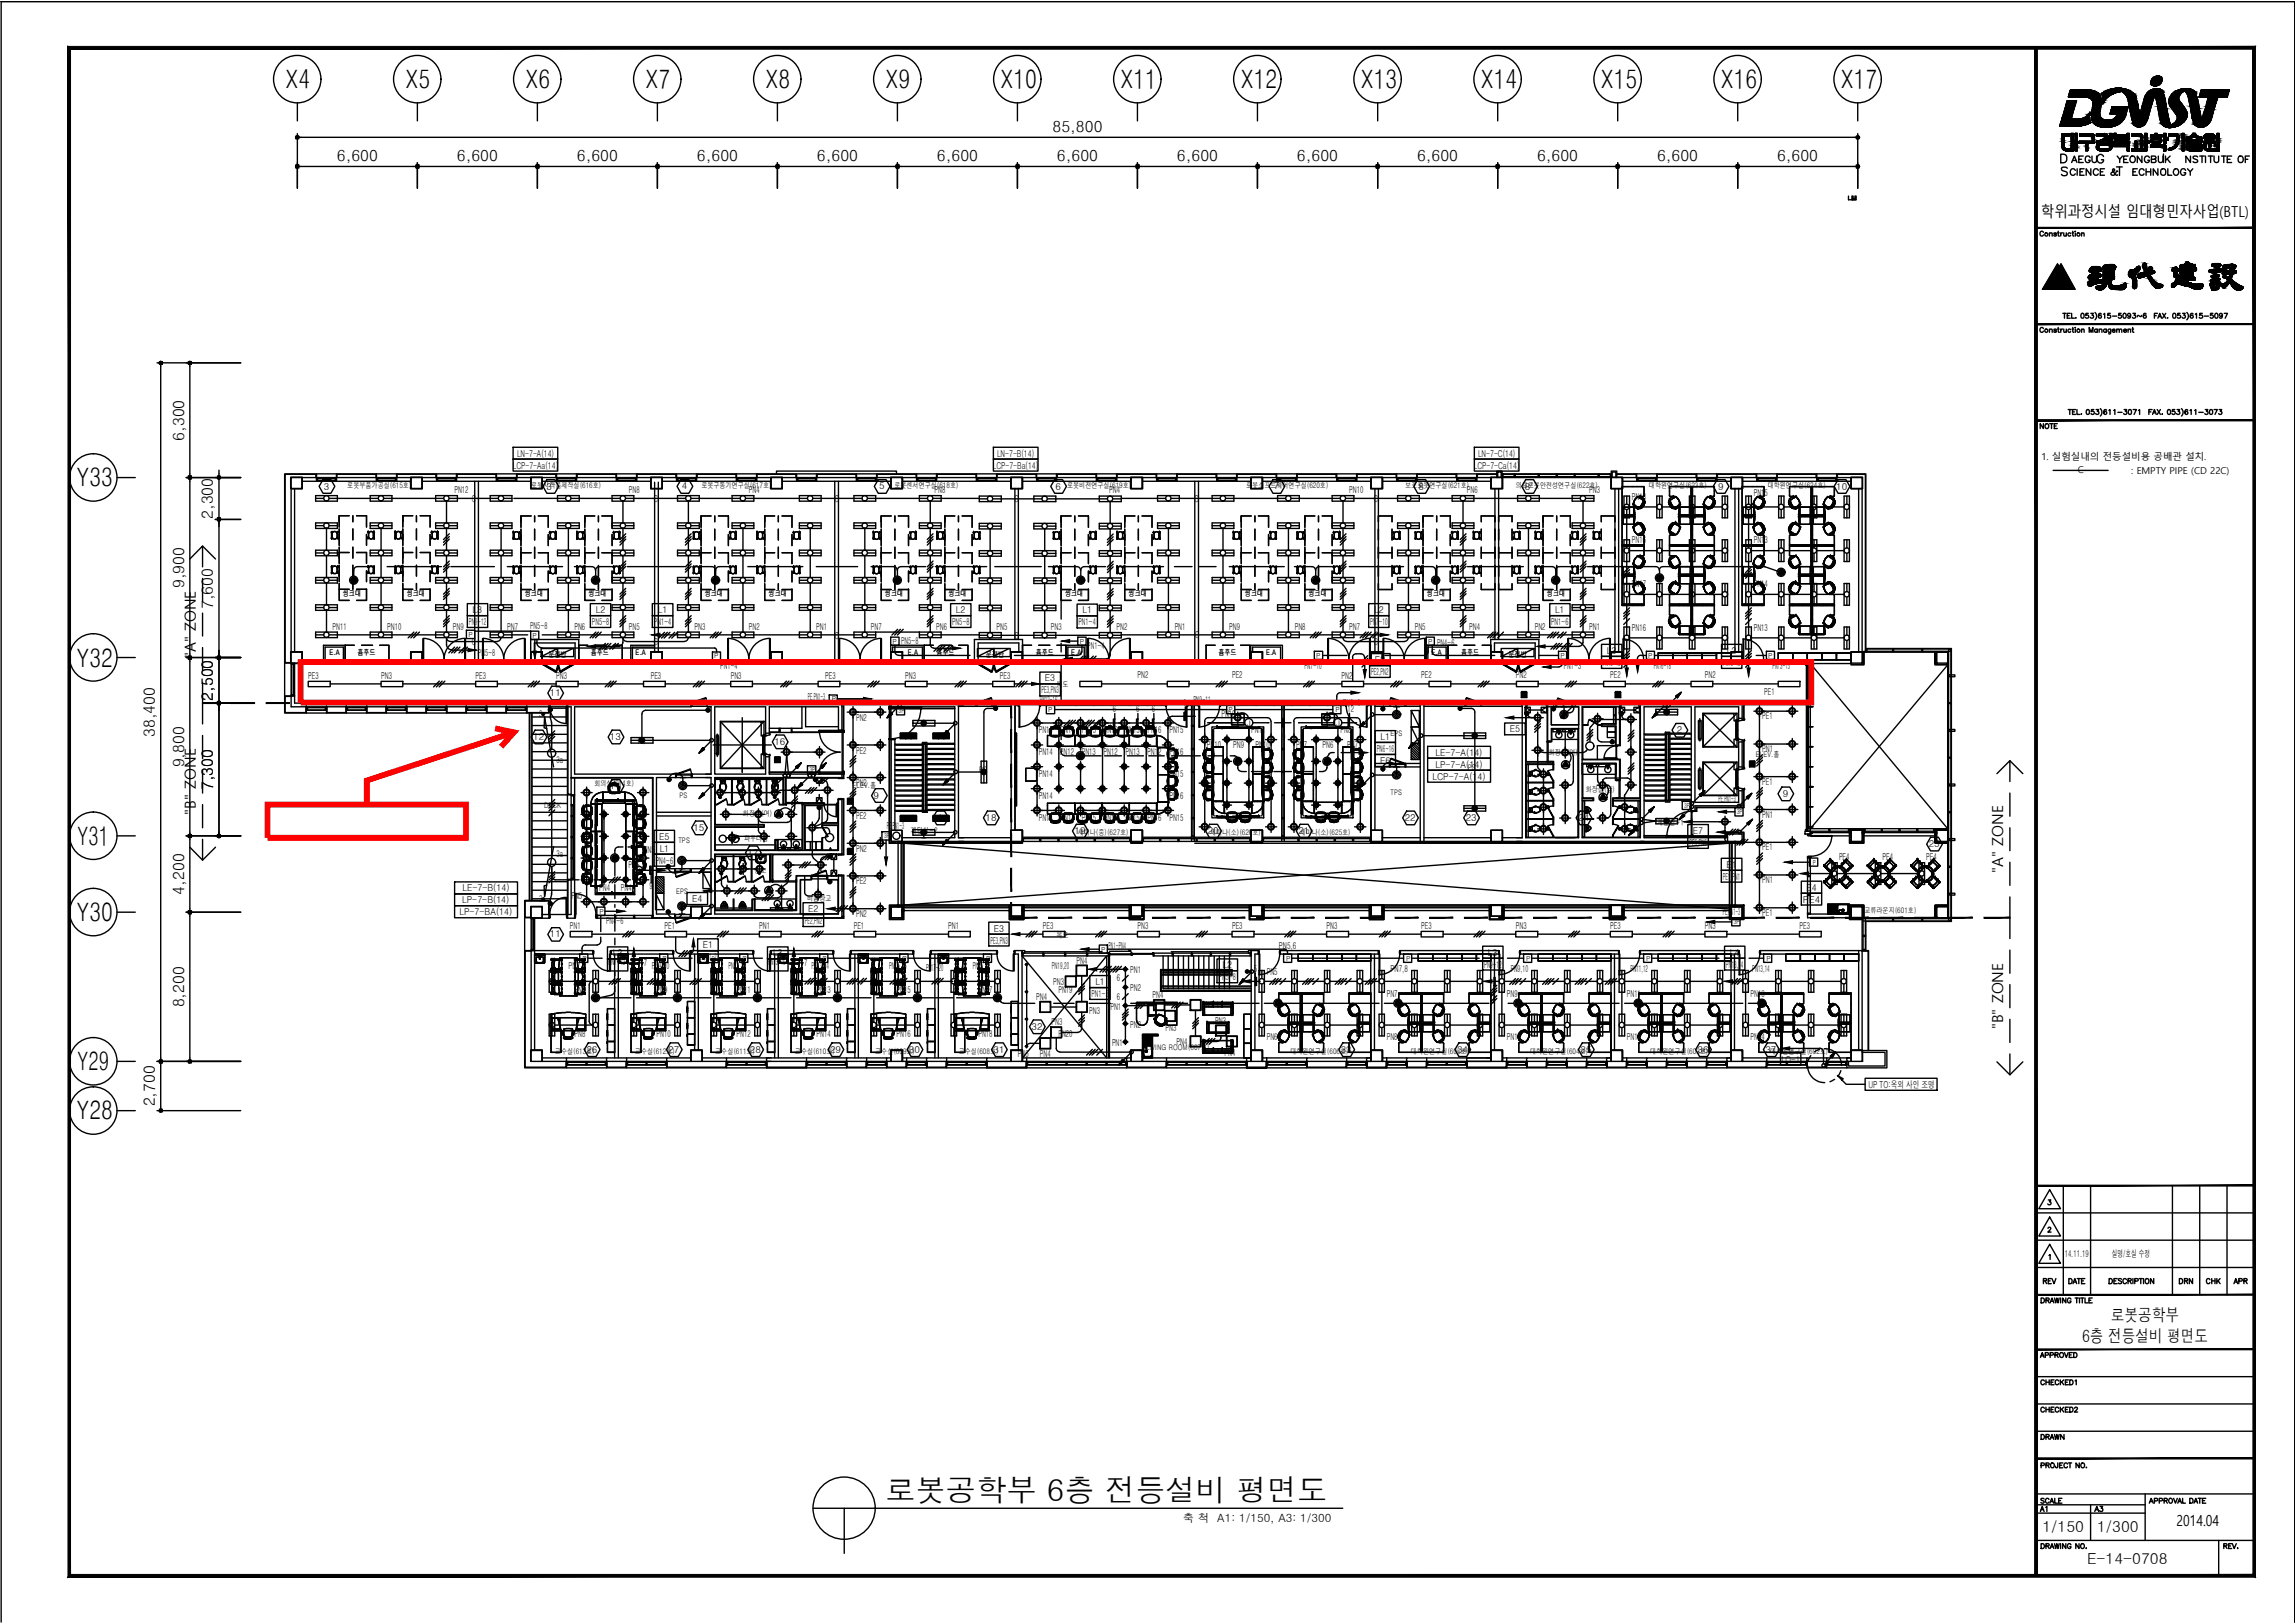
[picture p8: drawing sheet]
<svg xmlns="http://www.w3.org/2000/svg" width="420mm" height="297mm" viewBox="0 0 420 297" stroke-linecap="round" stroke-linejoin="round" font-family="sans-serif">
<defs><g id="words">
<text font-size="5.6" x="162.1" y="274.7">로봇공학부 6층 전등설비 평면도</text>
<g font-size="4.6">
<text x="52.3" y="16.1">X4</text>
<text x="74.3" y="16.1">X5</text>
<text x="96.3" y="16.1">X6</text>
<text x="118.2" y="16.1">X7</text>
<text x="140.2" y="16.1">X8</text>
<text x="162.2" y="16.1">X9</text>
<text x="183.2" y="16.1">X10</text>
<text x="205.2" y="16.1">X11</text>
<text x="227.2" y="16.1">X12</text>
<text x="249.2" y="16.1">X13</text>
<text x="271.1" y="16.1">X14</text>
<text x="293.1" y="16.1">X15</text>
<text x="315.1" y="16.1">X16</text>
<text x="337.1" y="16.1">X17</text>
<text x="14.1" y="89">Y33</text>
<text x="14.1" y="122">Y32</text>
<text x="14.2" y="154.6">Y31</text>
<text x="14.1" y="168.6">Y30</text>
<text x="14.2" y="195.9">Y29</text>
<text x="14.1" y="204.9">Y28</text>
</g>
<g font-size="4">
<text x="372.5" y="278">A1</text>
<text x="382.8" y="278">A3</text>
</g>
<g font-size="3.5">
<text x="373.2" y="236">REV</text>
<text x="397.9" y="236">DRN</text>
<text x="403.2" y="236">CHK</text>
<text x="408.2" y="236">APR</text>
<text x="372.9" y="264.6">DRAWN</text>
</g>
<g font-size="3.1">
<text x="381.2" y="245.6">6층 전등설비 평면도</text>
<text x="386.5" y="241.8">로봇공학부</text>
</g>
<g font-size="2.8">
<text x="61.7" y="29.4">6,600</text>
<text x="83.7" y="29.4">6,600</text>
<text x="105.6" y="29.4">6,600</text>
<text x="127.6" y="29.4">6,600</text>
<text x="149.6" y="29.4">6,600</text>
<text x="171.5" y="29.4">6,600</text>
<text x="192.7" y="24.1">85,800</text>
<text x="193.5" y="29.4">6,600</text>
<text x="215.5" y="29.4">6,600</text>
<text x="237.4" y="29.4">6,600</text>
<text x="259.4" y="29.4">6,600</text>
<text x="281.4" y="29.4">6,600</text>
<text x="303.4" y="29.4">6,600</text>
<text x="325.3" y="29.4">6,600</text>
<text x="373.7" y="39.7">학위과정시설 임대형민자사업(BTL)</text>
<text x="33.7" y="80.7" transform="rotate(-90 33.7 80.7)">6,300</text>
<text x="39" y="95" transform="rotate(-90 39 95)">2,300</text>
<text x="33.7" y="107.6" transform="rotate(-90 33.7 107.6)">9,900</text>
<text x="39" y="111.5" transform="rotate(-90 39 111.5)">7,600</text>
<text x="35.9" y="120.5" transform="rotate(-90 35.9 120.5)">&quot;A&quot; ZONE</text>
<text x="39" y="128.3" transform="rotate(-90 39 128.3)">2,500</text>
<text x="28.4" y="134.9" transform="rotate(-90 28.4 134.9)">38,400</text>
<text x="33.7" y="140.4" transform="rotate(-90 33.7 140.4)">9,800</text>
<text x="35.9" y="149.1" transform="rotate(-90 35.9 149.1)">&quot;B&quot; ZONE</text>
<text x="39" y="144.6" transform="rotate(-90 39 144.6)">7,300</text>
<text x="366.7" y="159.8" transform="rotate(-90 366.7 159.8)">&quot;A&quot; ZONE</text>
<text x="33.7" y="163.7" transform="rotate(-90 33.7 163.7)">4,200</text>
<text x="33.7" y="184.4" transform="rotate(-90 33.7 184.4)">8,200</text>
<text x="366.7" y="188.4" transform="rotate(-90 366.7 188.4)">&quot;B&quot; ZONE</text>
<text x="28.4" y="202.5" transform="rotate(-90 28.4 202.5)">2,700</text>
<text x="373.9" y="280.4">1/150</text>
<text x="383.9" y="280.4">1/300</text>
<text x="398.4" y="279.2">2014.04</text>
<text x="382.1" y="286.2">E-14-0708</text>
</g>
<text font-size="2.1" x="216.6" y="278.5">축 척 A1: 1/150, A3: 1/300</text>
<g font-size="1.7">
<text x="94.7" y="83.6">LN-7-A(14)</text>
<text x="182.5" y="83.6">LN-7-B(14)</text>
<text x="270.6" y="83.6">LN-7-C(14)</text>
<text x="59.3" y="89.6">3</text>
<text x="93.9" y="85.8">LCP-7-Aa(14)</text>
<text x="100" y="89.6">3'</text>
<text x="124.8" y="89.6">4</text>
<text x="161" y="89.6">5</text>
<text x="181.8" y="85.8">LCP-7-Ba(14)</text>
<text x="193.3" y="89.6">6</text>
<text x="233.2" y="89.6">7</text>
<text x="259.7" y="89.6">8</text>
<text x="269.8" y="85.8">LCP-7-Ca(14)</text>
<text x="279.2" y="89.6">8'</text>
<text x="314.5" y="89.6">9</text>
<text x="336.2" y="89.6">10</text>
<text x="373.7" y="84.2">1. 실험실내의 전등설비용 공배관 설치.</text>
<text x="380.4" y="86.6">C</text>
<text x="390.2" y="86.7">: EMPTY PIPE (CD 22C)</text>
<text x="83.2" y="90.3">PN12</text>
<text x="86.4" y="91.9">C</text>
<text x="115.1" y="90.3">PN8</text>
<text x="119.7" y="91.9">C</text>
<text x="137.1" y="90.3">PN4</text>
<text x="152.8" y="91.9">C</text>
<text x="171.1" y="90.3">PN8</text>
<text x="185.7" y="91.9">C</text>
<text x="203.1" y="90.3">PN4</text>
<text x="218.7" y="91.9">C</text>
<text x="247" y="90.3">PN10</text>
<text x="251.5" y="91.9">C</text>
<text x="268.6" y="90.3">PN6</text>
<text x="291" y="90.3">PN3</text>
<text x="298.7" y="91.5">PN18</text>
<text x="321.1" y="90.7">PN15</text>
<text x="298.7" y="99.4">PN16</text>
<text x="321.1" y="99.4">PN13</text>
<text x="298.7" y="107.4">PN17</text>
<text x="321.1" y="107.4">PN14</text>
<text x="86.5" y="112.2">L3</text>
<text x="109.1" y="112.2">L2</text>
<text x="120.4" y="112.2">L1</text>
<text x="175" y="112.2">L2</text>
<text x="198.2" y="112.3">L1</text>
<text x="251.6" y="112.2">L2</text>
<text x="284.7" y="112.2">L1</text>
<text x="60.9" y="115.2">PN11</text>
<text x="70.9" y="115.2">PN10</text>
<text x="82.9" y="115.2">PN9</text>
<text x="85.9" y="114.4">PN9~12</text>
<text x="86.4" y="118.1">C</text>
<text x="92.8" y="115.2">PN7</text>
<text x="97.1" y="115">PN5~8</text>
<text x="105.2" y="115.2">PN6</text>
<text x="108.4" y="114.4">PN5~8</text>
<text x="115.1" y="115.2">PN5</text>
<text x="119.7" y="118.1">C</text>
<text x="119.7" y="114.4">PN1~4</text>
<text x="127.2" y="115.2">PN3</text>
<text x="137.1" y="115.2">PN2</text>
<text x="149.4" y="115.2">PN1</text>
<text x="152.8" y="116.9">C</text>
<text x="159.4" y="115.2">PN7</text>
<text x="165" y="117.9">PN5~8</text>
<text x="171.4" y="115.2">PN6</text>
<text x="174.3" y="114.4">PN5~8</text>
<text x="182.4" y="115.3">PN5</text>
<text x="185.7" y="116.9">C</text>
<text x="192.4" y="115.3">PN3</text>
<text x="197.4" y="114.5">PN1~4</text>
<text x="199.1" y="118.8">PN1~4</text>
<text x="204.4" y="115.3">PN2</text>
<text x="215.1" y="115.2">PN1</text>
<text x="218.8" y="116.8">C</text>
<text x="225" y="115.2">PN9</text>
<text x="237" y="115.2">PN8</text>
<text x="247" y="115.2">PN7</text>
<text x="250.9" y="114.4">PN7~10</text>
<text x="251.5" y="118.1">C</text>
<text x="259" y="115.2">PN5</text>
<text x="263.1" y="118.2">PN4~6</text>
<text x="269" y="115.2">PN4</text>
<text x="281" y="115.2">PN2</text>
<text x="284" y="114.4">PN1~6</text>
<text x="291" y="115.2">PN1</text>
<text x="294.2" y="119.7">L3</text>
<text x="298.7" y="115.4">PN16</text>
<text x="316.1" y="119.7">L2</text>
<text x="321.1" y="115.4">PN13</text>
<text x="56.4" y="124.3">PE3</text>
<text x="69.8" y="124.3">PN3</text>
<text x="87.1" y="124.3">PE3</text>
<text x="87.5" y="120">PN5~8</text>
<text x="101.8" y="124.3">PN3</text>
<text x="119.1" y="124.3">PE3</text>
<text x="131.9" y="122.5">PN1~4</text>
<text x="133.8" y="124.3">PN3</text>
<text x="151.1" y="124.3">PE3</text>
<text x="165.7" y="124.3">PN3</text>
<text x="183" y="124.3">PE3</text>
<text x="191.3" y="124.7">E3</text>
<text x="208.2" y="124.1">PN2</text>
<text x="225.6" y="124.1">PE2</text>
<text x="238.8" y="122.5">PN7~10</text>
<text x="245.6" y="124.3">PN2</text>
<text x="251" y="123.6">PE2,PN2</text>
<text x="251.7" y="121.4">E2</text>
<text x="260.2" y="124.1">PE2</text>
<text x="277.5" y="124.1">PN2</text>
<text x="286.3" y="122.5">PN1~3</text>
<text x="293.5" y="121.9">PN16~18</text>
<text x="294.8" y="124.1">PE2</text>
<text x="302.8" y="122.5">PN16~18</text>
<text x="312.1" y="124.1">PN2</text>
<text x="315.5" y="121.9">PN13~15</text>
<text x="324.5" y="122.5">PN13~15</text>
<text x="98.7" y="131.2">3a</text>
<text x="100.7" y="127.4">11</text>
<text x="147.9" y="128.2">PE,PN1~3</text>
<text x="156.7" y="131.9">PN2</text>
<text x="190.4" y="128.7">PN12~16</text>
<text x="190.7" y="126.9">PE3,PN3</text>
<text x="203.7" y="130.4">6</text>
<text x="208" y="130.4">6</text>
<text x="210.9" y="130.4">6</text>
<text x="216.6" y="129.1">6</text>
<text x="218.5" y="128.7">PN9~11</text>
<text x="223.6" y="131.3">PN10</text>
<text x="245.9" y="129.2">PN6~8</text>
<text x="246.7" y="130.3">12</text>
<text x="322.6" y="131.6">PE1</text>
<text x="323" y="127.2">PE1</text>
<text x="97.6" y="135.5">12</text>
<text x="111.7" y="135.5">13</text>
<text x="141.8" y="136.3">16</text>
<text x="156.7" y="137.9">PE2</text>
<text x="190.2" y="134.2">PN14</text>
<text x="194.1" y="134.2">PN14</text>
<text x="198.1" y="134.2">PN15</text>
<text x="202.1" y="134.2">PN16</text>
<text x="206.1" y="134.2">PN15</text>
<text x="210.1" y="134.2">PN16</text>
<text x="214.1" y="134.2">PN15</text>
<text x="220.9" y="136.9">PN10</text>
<text x="225.8" y="136.9">PN9</text>
<text x="229.1" y="134.2">PN11</text>
<text x="229.9" y="136.9">PN10</text>
<text x="234.7" y="135.4">9</text>
<text x="237.3" y="136.9">PN7</text>
<text x="242.1" y="136.9">PN6</text>
<text x="245.4" y="134.2">PN8</text>
<text x="246.6" y="136.9">PN7</text>
<text x="252.1" y="137.6">PN6~16</text>
<text x="252.7" y="135.4">L1</text>
<text x="276.4" y="134">E5</text>
<text x="307" y="134.2">2</text>
<text x="322.6" y="137.7">PN1</text>
<text x="101.9" y="139.6">3a</text>
<text x="156.7" y="143.9">PN2</text>
<text x="190.2" y="138.2">PN14</text>
<text x="190.2" y="142.2">PN14</text>
<text x="194" y="138.2">PN12</text>
<text x="198" y="138.2">PN13</text>
<text x="202" y="138.2">PN12</text>
<text x="206" y="138.2">PN13</text>
<text x="210" y="138.2">PN12</text>
<text x="214.1" y="142.2">PN15</text>
<text x="214.1" y="138.2">PN16</text>
<text x="252.7" y="139.8">E6</text>
<text x="262.3" y="142.7">LCP-7-A(14)</text>
<text x="262.8" y="138.3">LE-7-A(14)</text>
<text x="262.8" y="140.5">LP-7-A(14)</text>
<text x="322.6" y="143.6">PE1</text>
<text x="111.7" y="144.5">14</text>
<text x="156.7" y="149.9">PE2</text>
<text x="159.9" y="146.2">9</text>
<text x="190.2" y="146.2">PN14</text>
<text x="214.1" y="146.2">PN16</text>
<text x="314.6" y="146.8">PE,PN1~3</text>
<text x="322.6" y="149.6">PN1</text>
<text x="326.4" y="145.9">9</text>
<text x="120.7" y="153.7">E5</text>
<text x="120.8" y="155.9">L1</text>
<text x="127" y="152">15</text>
<text x="156.7" y="155.9">PN2</text>
<text x="162.3" y="151.8">PE,PN1~3</text>
<text x="171.7" y="150.2">1</text>
<text x="180.4" y="150.2">18</text>
<text x="190.2" y="150.2">PN14</text>
<text x="194.1" y="150.2">PN14</text>
<text x="196.7" y="152.7">19</text>
<text x="198.1" y="150.2">PN15</text>
<text x="202.1" y="150.2">PN16</text>
<text x="206.1" y="150.2">PN15</text>
<text x="210.1" y="150.2">PN16</text>
<text x="214.1" y="150.2">PN15</text>
<text x="221.1" y="152.7">20</text>
<text x="237.7" y="152.6">21</text>
<text x="257.2" y="150.2">22</text>
<text x="268.4" y="150.2">23</text>
<text x="288.9" y="150.2">24</text>
<text x="309.3" y="154.8">PE5,PN5</text>
<text x="309.9" y="152.6">E7</text>
<text x="322.6" y="155.6">PE1</text>
<text x="353.1" y="155.1">25</text>
<text x="101.9" y="156.8">3a</text>
<text x="115.1" y="158.8">PN6</text>
<text x="117.9" y="156.2">PN5</text>
<text x="120.1" y="158.1">PN4~6</text>
<text x="136.9" y="156.7">17</text>
<text x="156.7" y="161.9">PE2</text>
<text x="315.4" y="161">PE1,PN1</text>
<text x="316.1" y="158.8">E1</text>
<text x="322.6" y="161.6">PN1</text>
<text x="336.7" y="157.5">PE4</text>
<text x="344.6" y="157.5">PE4</text>
<text x="352.6" y="157.5">PE4</text>
<text x="84.1" y="167.5">LP-7-BA(14)</text>
<text x="84.6" y="165.3">LP-7-B(14)</text>
<text x="84.7" y="163.1">LE-7-B(14)</text>
<text x="98.7" y="165.2">3a</text>
<text x="104.6" y="164.6">PN5</text>
<text x="109.7" y="163">PN4</text>
<text x="113.7" y="163">PN4</text>
<text x="118.9" y="162.8">9</text>
<text x="126.7" y="165.1">E4</text>
<text x="148" y="166.9">E2</text>
<text x="156.7" y="167.8">PN2</text>
<text x="315.4" y="167.5">PE,PN1~3</text>
<text x="322.6" y="167.6">PE1</text>
<text x="330.1" y="165.2">PE4</text>
<text x="330.7" y="163">E4</text>
<text x="100.7" y="171.6">11</text>
<text x="104.4" y="170.1">PN1</text>
<text x="111" y="169.1">PN4~6</text>
<text x="121.7" y="170.1">PE1</text>
<text x="128.7" y="173.6">E1</text>
<text x="139" y="170.1">PN1</text>
<text x="147.3" y="169.1">PE2,PN2</text>
<text x="156.3" y="170.1">PE1</text>
<text x="173.6" y="170.1">PN1</text>
<text x="181.3" y="172.7">PE3,PN3</text>
<text x="181.9" y="170.5">E3</text>
<text x="190.9" y="170.1">PE3</text>
<text x="202.9" y="173.7">PN1~PN4</text>
<text x="208.2" y="170.1">PN3</text>
<text x="225.6" y="170.1">PE3</text>
<text x="234.1" y="173.7">PN5,6</text>
<text x="242.9" y="170.1">PN3</text>
<text x="260.2" y="170.1">PE3</text>
<text x="277.5" y="170.1">PN3</text>
<text x="294.8" y="170.1">PE3</text>
<text x="312.1" y="170.1">PN3</text>
<text x="329.4" y="170.1">PE3</text>
<text x="104.1" y="177.4">PN7,8</text>
<text x="111.3" y="176.6">PN7~12</text>
<text x="112.2" y="175">L2</text>
<text x="117.9" y="176.9">7</text>
<text x="119.3" y="177.4">PN9,10</text>
<text x="128" y="175.8">PE,PN1~2</text>
<text x="133.4" y="177.4">PN11,12</text>
<text x="140.6" y="176.6">PN13~16</text>
<text x="141.5" y="175">L3</text>
<text x="147.2" y="176.9">7</text>
<text x="148.5" y="177.4">PN13,14</text>
<text x="162.8" y="177.4">PN15,16</text>
<text x="169.5" y="177.7">PN17~20</text>
<text x="178.1" y="177.4">PN17,18</text>
<text x="192.6" y="177.4">PN19,20</text>
<text x="197.1" y="176.4">PN4</text>
<text x="204.5" y="179.6">6</text>
<text x="206.9" y="178.1">PN1</text>
<text x="223.1" y="179.4">PN5~8</text>
<text x="223.8" y="177.2">L2</text>
<text x="229.5" y="177.8">5</text>
<text x="231.9" y="178.4">PN5</text>
<text x="254.6" y="177.9">PN7,8</text>
<text x="271.7" y="177.1">PN9~12</text>
<text x="272.4" y="174.9">L3</text>
<text x="276.6" y="177.9">PN9,10</text>
<text x="298.5" y="177.9">PN11,12</text>
<text x="316" y="177.1">PN13,14</text>
<text x="316.7" y="174.9">L4</text>
<text x="320.8" y="177.9">PN13,14</text>
<text x="105.2" y="181.8">PN7</text>
<text x="120.2" y="181.8">PN9</text>
<text x="134.8" y="181.8">PN11</text>
<text x="149.5" y="181.8">PN13</text>
<text x="164.1" y="181.8">PN15</text>
<text x="179.1" y="181.8">PN17</text>
<text x="189.7" y="183">PN4</text>
<text x="192.8" y="180.2">PN3</text>
<text x="193.8" y="181.8">PN19</text>
<text x="199.4" y="185.5">PN3</text>
<text x="199.8" y="182.4">PN1~5</text>
<text x="200.5" y="180.2">L1</text>
<text x="203.3" y="184.8">PN1</text>
<text x="204.5" y="183">6</text>
<text x="206.9" y="181.4">PN2</text>
<text x="211" y="182.6">PN4</text>
<text x="220.1" y="184.5">PN3</text>
<text x="253.9" y="182.4">PN7</text>
<text x="275.8" y="182.4">PN9</text>
<text x="297.8" y="182.4">PN11</text>
<text x="320.5" y="182.4">PN13</text>
<text x="105.2" y="189.8">PN8</text>
<text x="120.2" y="189.8">PN10</text>
<text x="134.8" y="189.8">PN12</text>
<text x="149.5" y="189.8">PN14</text>
<text x="164.1" y="189.8">PN16</text>
<text x="179.1" y="189.8">PN18</text>
<text x="188.8" y="188.5">32</text>
<text x="192.5" y="187.6">PN3</text>
<text x="193.8" y="189.8">PN20</text>
<text x="203.6" y="191.4">PN1</text>
<text x="206.9" y="188.1">PN2</text>
<text x="213.4" y="188.7">PN3</text>
<text x="215.4" y="191.2">PN4</text>
<text x="222.5" y="187.4">PN3</text>
<text x="231.9" y="190.4">PN6</text>
<text x="253.9" y="190.4">PN8</text>
<text x="275.8" y="190.4">PN10</text>
<text x="297.8" y="190.4">PN12</text>
<text x="320.5" y="190.4">PN14</text>
<text x="107.4" y="192.6">26</text>
<text x="122.3" y="192.6">27</text>
<text x="137.3" y="192.6">28</text>
<text x="152" y="192.6">29</text>
<text x="166.4" y="192.6">30</text>
<text x="181.9" y="192.6">31</text>
<text x="186.4" y="193.4">PN5</text>
<text x="190.4" y="193.4">PN4</text>
<text x="224.2" y="193.3">PN4</text>
<text x="245.4" y="192.6">33</text>
<text x="266.7" y="192.6">34</text>
<text x="289.3" y="192.6">35</text>
<text x="310.8" y="192.6">36</text>
<text x="323.2" y="192.6">37</text>
<text x="326.1" y="194.5">LO-1</text>
<text x="342.1" y="199.1">UP TO:옥외 사인 조명</text>
<text x="378" y="230.1">14.11.19</text>
<text x="386.6" y="230.1">실명/호실 수정</text>
</g>
<g font-size="1.4">
<text x="63.6" y="89.4">로봇부품가공실(615호)</text>
<text x="97.2" y="89.4">로봇시작품제작실(616호)</text>
<text x="128.4" y="89.4">로봇구동기연구실(617호)</text>
<text x="163.7" y="89.4">로봇센서연구실(618호)</text>
<text x="195.4" y="89.4">로봇비전연구실(619호)</text>
<text x="228.1" y="89.4">로봇소프트웨어연구실(620호)</text>
<text x="257.3" y="89.4">보조로봇연구실(621호)</text>
<text x="277.5" y="89.4">의료로봇안전성연구실(622호)</text>
<text x="301.9" y="89.4">대학원연구실(623호)</text>
<text x="323.6" y="89.4">대학원연구실(624호)</text>
<text x="62.8" y="109">씽크대</text>
<text x="74.5" y="109">씽크대</text>
<text x="96.1" y="109.1">씽크대</text>
<text x="107.7" y="109.1">씽크대</text>
<text x="129" y="109.1">씽크대</text>
<text x="140.7" y="109.1">씽크대</text>
<text x="162" y="109.1">씽크대</text>
<text x="173.7" y="109.1">씽크대</text>
<text x="195" y="109.1">씽크대</text>
<text x="206.6" y="109.1">씽크대</text>
<text x="227.9" y="109.1">씽크대</text>
<text x="239.6" y="109.1">씽크대</text>
<text x="261.2" y="109.1">씽크대</text>
<text x="283.2" y="109.1">씽크대</text>
<text x="60.3" y="120">E.A</text>
<text x="65.4" y="120">흄후드</text>
<text x="108.2" y="120">흄후드</text>
<text x="116.4" y="120">E.A</text>
<text x="166.2" y="120">E.A</text>
<text x="171.4" y="120">흄후드</text>
<text x="189.6" y="120">흄후드</text>
<text x="196.1" y="120">E.A</text>
<text x="223.1" y="120">흄후드</text>
<text x="231.8" y="120">E.A</text>
<text x="262.1" y="120">E.A</text>
<text x="267.5" y="120">흄후드</text>
<text x="100.4" y="120.2">분전반</text>
<text x="180.5" y="120.2">분전반</text>
<text x="193.4" y="125.8">복도</text>
<text x="276.2" y="120.2">분전반</text>
<text x="116.8" y="136.1">PS</text>
<text x="228.3" y="132.8">J</text>
<text x="244.7" y="132.8">J</text>
<text x="254.6" y="134.7">EPS</text>
<text x="108.8" y="143.9">회의실(614호)</text>
<text x="179.2" y="141.4">PS</text>
<text x="268.7" y="141">PS</text>
<text x="283.5" y="138.2">화장실(여)</text>
<text x="321.4" y="138.5">ELEV.홀</text>
<text x="99.6" y="147.9">DECK</text>
<text x="124.4" y="146.1">PS</text>
<text x="136" y="149.3">화장실(여)</text>
<text x="156.1" y="144.1">ELEV.홀</text>
<text x="254.6" y="145.6">TPS</text>
<text x="290.3" y="144.9">화장실(남)</text>
<text x="124.2" y="154.3">TPS</text>
<text x="136.2" y="153.9">파우더룸</text>
<text x="166.8" y="152.5">계단실-2</text>
<text x="197.3" y="152.8">세미나(중)(627호)</text>
<text x="221.5" y="152.8">세미나(소)(626호)</text>
<text x="238" y="152.8">세미나(소)(625호)</text>
<text x="303.4" y="151">계단실-1</text>
<text x="116.7" y="159.8">J</text>
<text x="138.1" y="159.8">청소</text>
<text x="123.8" y="163.6">EPS</text>
<text x="147.8" y="164.8">비품창고</text>
<text x="341.3" y="167">교류라운지(601호)</text>
<text x="193.4" y="171.7">복도</text>
<text x="101.6" y="192.9">교수실(613호)</text>
<text x="116.2" y="192.9">교수실(612호)</text>
<text x="130.9" y="192.9">교수실(611호)</text>
<text x="145.5" y="192.9">교수실(610호)</text>
<text x="160.2" y="192.9">교수실(609호)</text>
<text x="175.5" y="192.9">교수실(608호)</text>
<text x="209.8" y="192.2">LIVING ROOM(607호)</text>
<text x="236.3" y="192.9">대학원연구실(606호)</text>
<text x="258.3" y="192.9">대학원연구실(605호)</text>
<text x="280.1" y="192.9">대학원연구실(604호)</text>
<text x="302.1" y="192.9">대학원연구실(603호)</text>
<text x="324.1" y="192.9">대학원연구실(602호)</text>
</g>
<g font-size="1.2">
<text x="85.8" y="116.6">P</text>
<text x="97.5" y="116.7">P</text>
<text x="163.4" y="117.8">P</text>
<text x="197.7" y="117.8">P</text>
<text x="261.5" y="117.8">P</text>
<text x="130.8" y="120.5">P</text>
<text x="241" y="120.4">P</text>
<text x="285.7" y="120.4">P</text>
<text x="301.8" y="120.4">P</text>
<text x="323.7" y="120.4">P</text>
<text x="152.3" y="128.4">P</text>
<text x="164.5" y="130.5">3P</text>
<text x="191.9" y="130.3">P</text>
<text x="224.9" y="130.3">P</text>
<text x="244.5" y="130.3">P</text>
<text x="148.2" y="141.4">3P</text>
<text x="308.3" y="147.9">3P</text>
<text x="318" y="149">3P</text>
<text x="161.8" y="153.4">3P</text>
<text x="331.9" y="158.3">P</text>
<text x="109.7" y="167.2">P</text>
<text x="317.4" y="169.2">3P</text>
<text x="106.6" y="175.8">P</text>
<text x="121.3" y="175.8">P</text>
<text x="135.9" y="175.8">P</text>
<text x="150.6" y="175.8">P</text>
<text x="165.2" y="175.8">P</text>
<text x="180.6" y="175.8">P</text>
<text x="201.6" y="174.1">P</text>
<text x="235.5" y="175.8">P</text>
<text x="257.4" y="175.8">P</text>
<text x="279.4" y="175.8">P</text>
<text x="301.4" y="175.8">P</text>
<text x="323.4" y="175.8">P</text>
</g>
</g></defs>
<!-- layer: 9 -->
<g fill="none" stroke="#000" stroke-width=".25">
<path d="M54.4 24.5v9.9M54.8 25.1h285M54.8 30.5h21.3M76.4 29.8v4.6M76.8 30.5h21.2M98.4 29.8v4.6M98.7 30.5h21.3M120.4 29.8v4.6M120.7 30.5h21.3M142.3 29.8v4.6M142.7 30.5h21.3M164.3 29.8v4.6"/>
<path d="M164.6 30.5h21.4M186.3 29.8v4.6M186.6 30.5h21.3M208.2 29.8v4.6M208.6 30.5h21.3M230.2 29.8v4.6M230.5 30.5h21.4M252.2 29.8v4.6M252.5 30.5h21.4M274.2 29.8v4.6M274.5 30.5h21.3M296.2 29.8v4.6"/>
<path d="M296.5 30.5h21.3M318.1 29.8v4.6M318.5 30.5h21.3M338.4 35.9v.7h1.4v-.7M339.1 36.4h.5v.2h-.5zM339.1 35.9v.7M339.3 35.9v.5M339.6 35.9v.5M340.1 24.5v9.9M28.7 66.4h15.4M29.4 66.7v127.2M34.8 66.7v20.4"/>
<path d="M34.1 87.4h10M34.8 87.7v32.3M39.4 95.1h4.7M40.1 86v1.1M40.1 87.4v7.7M40.1 95.4v24.6M53.3 89.5v29.8M53.9 89.5v29.8M55.3 87.4v2.1l-2-.1M55.3 87.4h2.7M57.8 87.4v-.6h-5.6v34.5h1.1M58 87.4v-.7h-5.9v34.7h1.2"/>
<path d="M58 87.4v.7h-2.7M61.6 86.7h7.3v1.4h-7.3zM61.6 87.4h7.3M61.7 87.4v-.6h7.1v.6M72.6 87.4v.7h2.6M72.6 87.4v-.7h7.3v.7M72.6 87.4h2.6M72.7 87.4v-.6h7.1v.6M75.3 87.4l-.1 2.1h2.1v-2.1M77.3 87.4h2.6M79.9 87.4v.7h-2.6M83.6 87.4v.7h7.3v-.7"/>
<path d="M83.6 87.4v-.7h7.3v.7M83.6 87.4h7.3M83.7 87.4v-.6h7.1v.6M86.9 88.1v32.7M87.6 88.1v32.7M94.6 87.4h2.6M94.7 87.4v-.6h7.1v.6M97.2 87.4v2.1h2.1l-.1-2.1M99.3 87.4h2.6M101.9 87.4v-.7h-7.3v1.4h2.6M101.9 87.4v.7h-2.6M105.5 87.4v.7h7.4v-.7"/>
<path d="M105.5 87.4v-.7h7.4v.7M105.5 87.4h7.4M105.7 87.4v-.6h7.1v.6M116.5 87.4h2.6M116.6 87.4v-.6h7.1v.6M119.2 87.4l-.1 2.1h2.1v-2.1M119.8 88.3v31M120.5 88.3v31M121.2 87.4h2.7M123.9 87.4v-.7h-7.4v1.4h2.6M123.9 87.4v.7h-2.7M127.5 87.4v.7h7.3v-.7"/>
<path d="M127.5 87.4v-.7h7.3v.7M127.5 87.4h7.3M127.6 87.4v-.6h7.1v.6M138.5 87.4h2.6M138.6 87.4v-.6h7.1v.6M141.2 87.4l-.1 2.1h2.1v-2.1M142.2 86.7v-.5h21.9v.5M143.2 87.4h2.6M145.8 87.4v-.7h-7.3v1.4h2.6M145.8 87.4v.7h-2.6M149.5 87.4v.7h7.3v-.7M149.5 87.4v-.7h7.3v.7"/>
<path d="M149.5 87.4h7.3M149.6 87.4v-.6h7.1v.6M152.8 88.1v32.7M153.5 88.1v32.7M160.5 87.4h2.6M160.6 87.4v-.6h7.1v.6M163.2 87.4l-.1 2.1h2.1l-.1-2.1M165.2 87.4h2.6M167.8 87.4v.7h-2.6M167.8 87.4v-.7h-7.3v1.4h2.6M171.5 86.7h7.3v1.4h-7.3zM171.5 87.4h7.3"/>
<path d="M171.6 87.4v-.6h7.1v.6M182.5 87.4h2.5M182.5 87.4v-.6h7.2v.6M185.1 87.4l-.1 2.1h2.2l-.1-2.1M185.8 89.4v27.6M186.4 89.4v27.6M187.2 87.4h2.6M189.8 87.4v-.7h-7.3v1.4h2.5M189.8 87.4v.7h-2.6M193.4 87.4v.7h7.3v-.7M193.4 87.4v-.7h7.3v.7M193.4 87.4h7.3"/>
<path d="M193.5 87.4v-.6h7.2v.6M204.4 87.4h2.6M204.5 87.4v-.6h7.2v.6M207.1 87.4l-.1 2.1h2.2l-.1-2.1M209.2 87.4h2.6M211.8 87.4v-.7h-7.4v1.4h2.6M211.8 87.4v.7h-2.6M215.4 87.4v.7h7.4v-.7M215.4 87.4v-.7h7.4v.7M215.4 87.4h7.4M215.5 87.4v-.6h7.1v.6M218.7 88.1v32.7"/>
<path d="M219.4 88.1v32.7M226.4 87.4h2.6M226.5 87.4v-.6h7.1v.6M229.1 87.4l-.1 2.1h2.1v-2.1M231.1 87.4h2.6M233.7 87.4v-.7h-7.3v1.4h2.6M233.7 87.4v.7h-2.6M237.4 87.4v.7h7.3v-.7M237.4 87.4v-.7h7.3v.7M237.4 87.4h7.3M237.5 87.4v-.6h7.1v.6M248.4 87.4h2.6"/>
<path d="M248.5 87.4v-.6h7.1v.6M251 87.4v2.1h2.1l-.1-2.1M251.7 89.5v29.8M252.3 89.5v29.8M253.1 87.4h2.6M255.7 87.4v-.7h-7.3v1.4h2.6M255.7 87.4v.7h-2.6M259.4 87.4v.7h7.3v-.7M259.4 87.4v-.7h7.3v.7M259.4 87.4h7.3M259.5 87.4v-.6h7.1v.6M270.3 87.4h2.6"/>
<path d="M273 87.4l-.1 2.1h2.2l-.1-2.1M273.7 89.5v27.5M274 86.7h-3.7v1.4h2.6M274 86.8h-3.5v.6M274 87.4v-1.2h1v1.2M274.2 87.4v-1h.6v1M274.4 89.5v27.5M275 86.7h20h-.2v.5h.2v-.5M275 86.7h.2v.5h-.2zM275 87.4h20M275 87.2h20M275 86.8h20"/>
<path d="M277.3 86.7l-.1 .1v.4h.2l-.1-.4M281.7 86.7l-.1 .5h.2v-.4h-.1M285 86.7l-.1 .5h.2v-.4h-.1M288.3 86.7l-.1 .5h.2l-.1-.4M292.7 86.7l-.1 .1v.4h.2l-.1-.4M295 87.4v-1.2h1v1.2M295 87.4l-.1 2.1h2.2l-.1-2.1M295.1 87.4v-1h.7v1M295.7 89.5v29.8M296 86.7h3.6v.7M296 86.8h3.6v.6M296.3 89.5v29.8"/>
<path d="M297.1 87.4h2.5M299.6 87.4v.7h-2.5M303.3 87.4v.7h7.3v-.7M303.3 87.4v-.7h7.3v.7M303.3 87.4h7.3M303.4 87.4v-.6h7.1v.6M314.3 87.4h2.6M314.4 87.4v-.6h7.1v.6M316.9 87.4v2.1h2.1l-.1-2.1M317.6 89.4v30M318.3 89.4v30M319 87.4h2.6"/>
<path d="M321.6 87.4v-.7h-7.3v1.4h2.6M321.6 87.4v.7h-2.6M325.3 87.4v.7h7.3v-.7M325.3 87.4v-.7h7.3v.7M325.3 87.4h7.3M325.4 87.4v-.6h7.1v.6M336.3 87.4h2.6M336.4 87.4v-.6h5.1v32.4h-.3v2.4h-2.2l-.1-.2v.3h2.3v-2.3h.4v-32.7h-5.3v1.4h2.6M338.9 87.4v2.1l2-.1M340.3 89.5v29.8M340.9 89.5v29.8M53.3 119.4l2-.1v2.1h-1.4v7.3h2.2v.7"/>
<path d="M75.2 119.3h2.1v2.1h-2.1zM97.2 119.3h2.1v2.1h-2.1zM97.2 119.3v-2.3h8.8v3.8h13.1M97.8 119.3v-1.6h7.5v3.7h13.8M119.1 119.3h2.1v2.1h-2.1zM119.8 118.1h-4.3v2.7M119.8 118.4h-4v2.4M141.1 119.3h2.1v2.1h-2.1zM163.1 119.3h2.1v2.1h-2.1zM163.1 119.3v-1.2h6.1v2.7M163.4 119.3v-.9h5.5v2.4M185 119.3h2.2v2.1h-2.2z"/>
<path d="M186.5 119.3v-1.6h-7.4v3.7h-13.9M187.2 119.3v-2.3h-8.8v4.4v-.6h-13.2M207 119.3h2.2v2.1h-2.2zM229 119.3h2.1v2.1h-2.1zM229 119.3v-1.2h5.8v2.7M229.3 119.3v-.9h5.1v2.4M251 119.3h2.1v2.1h-2.1zM272.9 119.3h2.2v2.1h-2.2zM272.9 119.3v-2.3h8.8v3.8h5.2v.6h-11.8M273.6 119.3v-1.6h7.5v3.7M294.9 119.3h2.2v2.1h-2.2zM316.9 119.3h2.1v2.1h-2.1z"/>
<path d="M340.9 119.4l-2-.1v2.1M341.6 119.4h15v48.6h-15.7v6h1.2v18.3M341.6 119.2h15.1M346.6 118.7l-.1 .5h.2l-.1-.4M351.9 118.7l-.1 .5h.2l-.1-.4M354.2 119.4h.4l-.3 .1v2.1h2.2l.1-.2v.3h-2.4zM356.7 118.8h.5v.4h-.5zM356.7 119.2v48.9M34.1 120.3h10M34.8 120.7v31.9M39.4 128.7h4.7M40.1 120.3v8.4"/>
<path d="M40.1 129v23.6M52.1 121.4v6M53.3 127.4h-1.2v3.1h4v-1.1M53.3 127.5h-1.1v2.9h3.8v-1M53.3 121.6v5.6M53.3 127.4v2h2.8M53.3 127.4h.6M53.4 121.6v5.6M53.8 121.6v5.6M55.3 121.4h19.9M55.3 120.8h19.9M59.2 120.8v-2.7h4v2.7"/>
<path d="M59.5 120.8v-2.4h3.4v2.4M59.8 129.4h3.6v1.1h-3.6zM59.8 129.4v-.7h3.6v.7M59.9 129.4v1h3.4v-1M67.1 129.4h3.6v1.1h-3.6zM67.1 129.4v-.7h3.6v.7M67.2 129.4v1h3.5v-1M74.4 129.4h3.7v1.1h-3.7zM74.4 129.4v-.7h3.7v.7M74.5 129.4v1h3.5v-1M77.3 120.8h10.9v.6M77.3 121.4h10.9"/>
<path d="M81.7 129.4h3.7v1.1h-3.7zM81.7 129.4v-.7h3.7v.7M81.8 129.4v1h3.5v-1M88.2 120.8v.6M89.1 128.7v1.8h3.6v-1.1h-3.6v-.7h3.6v.7M89.2 129.4v1h3.4v-1M96.4 129.4h4.1v1.1h-4.1zM96.5 129.4v1h4v-1M96.9 130.5v34.3M97.2 120.8h-1v.6h1M97.2 130.5v34.3M97.4 131.2h6.5"/>
<path d="M97.4 132.8h6.5M97.4 134.4h6.5M97.4 136h6.5M97.4 137.6h6.5M97.4 139.1h6.5M97.4 130.5v34.3M99.2 130.8h.5M99.4 130.5v.5M100.1 133.3l-.5-.1 .1-2 1.6 9.2M100.5 128.7v.7v-.7h-4.1v.7M100.5 129.6h3.4M100.7 129.4h3.1"/>
<path d="M103.9 129.4v16.1h.7M104 129.4v16h.6M121.2 121.4h19.9M121.2 120.8h19.9M126.5 128.6l-22.6 .1M129.5 128.6h.7M130.2 128.7h-.7v.7h.7M162.8 128.6v25.7h2.7v11.3h19.3v2.7h2.7v-2.7h19.3v2.7h2.6v-2.7h19.3v2.7h2.7v-2.7h19.3v2.7h2.7v-2.7h19.3v2.7h2.6v-2.7h19.3v2.7h2.7v-2.7h19.3M163.1 120.8h-19.9v.6h19.9M175.5 128.6h3.3v.7h-3.3M185.1 128.7h.7v23.3M185.1 128.7l.7-.1v23.3h1.4l-.1 2.1"/>
<path d="M185.1 128.6h-3.3v.7h3.3M185.1 128.7v23.3M185.8 128.6h.6v.5h-.6M187.2 120.8h11.9v.6h-11.9M190.5 128.6h22.9M190.5 129.1h22.9M195.2 120.8v-2.7h3.6v2.7M195.5 120.8v-2.4h3v2.4M209.2 121.4h19.8M209.2 120.8h19.8M217.4 128.6h2v.5h-2zM218.1 128.6h.6v.5h-.6z"/>
<path d="M218.1 129.1v24.9M218.4 128.6v24.9M218.7 129.1v24.9M223.4 128.6h23v.5h-23M223.6 128.6v.5M231.1 120.8h11.9v.6h-11.9M234.7 128.6h.4v.5h-.4zM234.7 129.1v24.9M234.9 128.6v24.9M235.1 129.1v24.9M251 128.6h-.6v.5h.6M251.7 128.7l-.7-.1v25.7h27.7"/>
<path d="M251.7 128.7h-.7v23.3M251.7 128.6h2.7v.7h-2.7M251.7 128.7v23.3M251.7 139.7h2.7v.7h-2.7M260 128.7h.7M260 128.6h-2.7v.7h2.7M260 128.7v25.3M260 139.7h-2.7v.7h2.7M260.7 128.6h7.5v.7h-7.5M260.7 128.7v25.3M261.1 120.8h11.8M261.4 120.8v-2.4h3.4v2.4"/>
<path d="M265.1 120.8v-2.7h-4v3.3h11.8M278.7 128.6h-7.5v.7h7.5M301 120.8h15.9v.6h-15.9zM330.7 121.4v30.7M330.8 121.5v.2v-.3h-.3v.3l.1-.2h.2v.2M330.9 121.4v30.3M331.1 133h.8h-.8M331.1 136.6h.8l-.8 .1M331.1 125.7h.8h-.8M331.1 129.3h.8l-.8 .1M331.1 122h.8l-.8 .1M331.1 121.4v30.3"/>
<path d="M331.6 122v.1M331.6 125.7h.1M331.6 129.3v.1M331.6 133h.1M331.6 136.6v.1M338.9 120.8h-15.9v.6h15.9M356.6 121.7l-25.2 30M356.7 133.5h1.2v.3h-1.2zM356.7 123.5h1.2v.4h-1.2zM357.2 138.7l-.5 .1v-.2l.6 .1M357.2 128.7l-.5 .1v-.2l.6 .1M34.1 153h10"/>
<path d="M34.8 153.3v13.4M97.4 140.7h6.5M97.4 142.3h6.5M97.4 143.9h6.5M97.4 145.5h6.5v15.4M97.4 147.1h6.5M97.4 148.7h6.5M97.4 150.2h6.5M97.4 151.8h6.5M97.4 153.4h6.5M97.4 155h6.5M97.4 156.6h6.5"/>
<path d="M97.4 158.2h6.5M97.4 159.8h6.5M101.3 155l-1.6 9.1-.1-2 .5-.1M104.6 142.3h14.9v25.7h4v-.7h-3.3v-25h3.5v-.6h-18.5v-12.3h21.3v-.7h-22.6v.7h.7v16.1M104.6 142.4h14.9v25.6M104.6 145.5h.6M104.6 145.7v15M104.7 147.5v13.2M105 145.7v15M105.2 142.4v25.6h-1.3v-.6h.7v-6.5M120.2 148.7h10M120.2 159h3.3v.6h-3.3"/>
<path d="M120.2 149.3h10M130.2 141.7h-3.5v.6h3.5M130.2 159h-3.7v.6h3.7M164.3 154h.3v.3l-.1-.2h-.1l-.1 .2zM164.4 154.3v11.3M165 154.3v11.3M165.1 154.3v11.3M175.5 154h9.6M175.5 153.3h9.6M187.1 154v.2h-11.6M187.2 153.5h19.8M187.2 153.2h19.8"/>
<path d="M207.1 154l-.1-2.1h2.2l-.1 2.1M207.1 154v.2h1.9v-.2M209.2 153.5h19.8M209.2 153.2h8.9M218.1 153h.6v.5h-.6zM218.7 153.2h10.3M218.7 154.3h32.3M229.1 154l-.1-2.1h2.1v2.1M229.1 154v.2h1.9v-.2M231.1 153.5h19.9M231.1 153.2h3.6M234.7 153h.4v.5h-.4z"/>
<path d="M235.1 153.2h15.9M251 154h-19.9v.3h-2.1v-.3h-19.8v.3h-2.2v-.3h-19.8v.3h-11.7M251.1 154v.2h27.6M253 154h20M253 153.3h7M260.7 153.3h12.3M275 154h3.7M275 153.3h3.7M316.9 154.3v11.3M317.1 154.3v11.3M317.7 154.3v11.3M317.7 154.1l.1 .2v-.3h-.3v.3l.1-.2h.1v.2"/>
<path d="M330.5 152.1h.9v.5h-.9zM330.8 151.8v.2l-.3-.2v.3h.3v-.3v.2M330.9 151.7h.5v.4h-.5zM330.9 156.8v10.5M331.1 144h.8h-.8M331.1 147.6h.8l-.8 .1M331.1 151.3h.8l-.8 .1M331.1 140.3h.8l-.8 .1M331.4 153h7.2M331.4 151.7v-30.3l25.2 30.3M331.4 156.8v10.5M331.4 151.7h7.2"/>
<path d="M331.4 152.1h7.2M331.5 152.4h.3v.2h-.4v-.3h.4h-.3l.3 .1M331.6 140.3v.1M331.6 144h.1M331.6 147.6v.1M331.6 151.3v.1M338.6 151.7h2.6v2.6h-2.6zM338.7 151.8h2.5v2.4h-2.5zM338.8 152.3h-.2h.3v.3h-.3v-.2l.2-.1-7.4 .1M341 152.4h.2v.2h-.3v-.3h.3h-.2l.2 .1M341.2 153h13M341.2 151.7h13"/>
<path d="M341.2 152.1h13M354.2 151.7h2.4v.3l-.1-.2h-2.2v2.4h2.2l.1-.2v.3h-2.4zM354.5 152.3h-.3h.4v.3h-.4v-.2l.3-.1-13.3 .1M356.7 143.5h1.2v.3h-1.2zM356.7 153.5h1.2v.3h-1.2zM357.2 158.7h-.5v-.2h.5l.1 .2M357.2 148.7h-.5v-.2h.5l.1 .2M34.1 166.9h10M34.8 167.3v26.6M96.1 168v6M97.2 174h-1.1v21.4h7.6v-1.1M97.2 174.1h-1.1v21.2h7.5v-1"/>
<path d="M97.2 168.2v5.6M97.2 174v18.2M97.2 174h11.3v.6h-10.6M97.4 161.4h6.5M97.4 162.9h6.5M97.4 164.5h6.5M97.4 168.2v5.6M97.7 168h1.5M97.7 168.2v5.6M97.9 168v24.2M99.2 167.4h1.3v.6h-1.3M99.2 164.6h.5"/>
<path d="M99.4 164.3v.5M100.5 167.4v-2.5h-4.4v3h1.1M100.5 167.4v-2.6h-4.4v3.2h1.1M100.7 167.4h3.1M104.6 160.9h-.7v6.5M104.6 161h-.6v6.4M104.6 160.9h.6M111.9 174h11.3v.6h-11.3zM112.5 174.6v19M113.2 174.6v19M119.5 167.5h-10.3v.5h14.3M126.5 168h3.7"/>
<path d="M126.5 174h11.3v.6h-11.3zM127.2 174.6v17.6M127.8 174.6v17.6M128.5 168h1.7M128.5 167.3h1.7M141.2 174h11.3v.6h-11.3zM141.8 174.6v19M142.5 174.6v19M155.8 174h11.3v.6h-11.3zM156.5 174.6v19M157.1 174.6v19M162.8 165.6h2.7v2.7h-2.7z"/>
<path d="M162.9 165.7h2.5v2.5h-2.5zM164.3 165.6l.1 .3h.1l.1-.3v.4h-.3zM164.4 165.7h.1M165.1 166.5h.4l-.3 .1 .3 .1v.1h-.4zM165.5 165.6l151.1-11.3v11.3M165.5 165.6v-11.3l151.4 12.1M165.5 165.6h19.3M165.5 166.1h19.3M165.5 166h19.3M165.5 166.7h19.3M170.5 174h12v.6h-12zM171.2 174.6v19"/>
<path d="M171.8 174.6v19M184.8 165.6h2.7v2.7h-2.7zM184.8 166.6h.2l-.2 .1v.1h.3v-.3h-.3l.2 .1M184.9 165.7h2.5v2.5h-2.5zM187.1 174h.5v.4h-.5zM187.1 174.4h16v19.2M187.2 166.6l.3-.1h-.4v.3h.4v-.1h-.3l.3-.1M187.5 165.6h19.3M187.5 166.1h19.3M187.5 166h19.3M187.5 166.7h19.3M187.6 174.2h14.2"/>
<path d="M202.9 174.4v19.2M203.1 174.9h-16l15.5 18.7v-18.7l-15.4 18.7h.8v.7h-.8M203.1 174.7h.1M203.1 174.7h4.2M203.1 174.7h4.1M203.2 174.7h3.9zM203.2 174.7h.1M206.6 173.8l.5 .3h-4M206.8 165.6h2.6v2.7h-2.6zM206.8 166.6h.2l-.2 .1v.1h.3v-.3h-.3l.2 .1M206.8 165.7h2.5v2.5h-2.5zM207.1 174.6h.1"/>
<path d="M207.1 174.5h.1M207.1 174.7h.1M207.1 174.6h.2v.1h-.2h.2M207.1 174.5v.2M207.1 174.5h4M207.1 174.5l3.9 .1zM207.2 174.7h.1M207.2 174.5h.1M207.2 174.6h-.1M207.2 174.6h.1M207.2 174.5l-.1 .1M207.2 174.6v.1"/>
<path d="M207.2 174.6h3.8M207.3 174.7h.1M209.2 166.6l.2-.1h-.3v.3h.3v-.1h-.2l.2-.1M209.4 165.6h19.3M209.4 166.1h19.3M209.4 166h19.3M209.4 166.7h19.3M211 174.6h.1M211 174.5h.1M211 174.5v.1M211.1 174.5h.1M211.1 174.6h.1"/>
<path d="M211.1 174.4h18M211.1 174.9h18M212.6 178.5h13v-1.1h-13.1v4h16.6M212.6 178.3h12.8v-.7h-12.8v3.7h16.5M212.9 178h12.2M212.9 177.9h12.2M212.9 174.9v2.5M212.9 177.6v.7M212.9 178.5v2M213.9 174.9v2.5M213.9 177.6v.3M213.9 178v.3"/>
<path d="M213.9 178.5v2M214.4 174.2h14.2M214.8 174.9v2.5M214.8 177.6v.3M214.8 178v.3M214.8 178.5v2M215.7 174.9v2.5M215.7 177.6v.3M215.7 178v.3M215.7 178.5v2M216.7 174.9v2.5M216.7 177.6v.3"/>
<path d="M216.7 178v.3M216.7 178.5v2M217.6 174.9v2.5M217.6 177.6v.3M217.6 178v.3M217.6 178.5v2M218.5 174.9v2.5M218.5 177.6v.3M218.5 178v.3M218.5 178.5v2M219.5 174.9v2.5M219.5 177.6v.3"/>
<path d="M219.5 178v.3M219.5 178.5v2M220.4 174.9v2.5M220.4 177.6v.3M220.4 178v.3M220.4 178.5v2M221.3 174.9v2.5M221.3 177.6v.3M221.3 178v.3M221.3 178.5v2M222.3 174.9v2.5M222.3 177.6v.3"/>
<path d="M222.3 178v.3M222.3 178.5v2M223.2 174.9v2.5M223.2 177.6v.3M223.2 178v.3M223.2 178.5v2M224.2 174.9v2.5M224.2 177.6v.3M224.2 178v.3M224.2 178.5v2M225.1 174.9v2.5M225.1 177.6v.7"/>
<path d="M225.1 178.5v2M228.6 174h.5v.4h-.5zM228.7 165.6h2.7v2.7h-2.7zM228.7 166.6h.3l-.3 .1v.1h.4v-.3h-.4l.3 .1M228.8 165.7h2.5v2.5h-2.5zM231.1 166.6l.3-.1h-.3v.3h.3v-.1h-.3l.3-.1M231.4 165.6h19.3M231.4 166.1h19.3M231.4 166h19.3M231.4 166.7h19.3M234.4 174h17.9v.6h-17.9zM250.7 165.6h2.7v2.7h-2.7z"/>
<path d="M250.7 166.6h.3l-.3 .1v.1h.3v-.3h-.3l.3 .1M250.8 165.7h2.5v2.5h-2.5zM251 174.6v17.6M251.6 174.6v17.6M253.1 166.6l.3-.1h-.4v.3h.4v-.1h-.3l.3-.1M253.4 165.6h19.3M253.4 166.1h19.3M253.4 166h19.3M253.4 166.7h19.3M256.4 174h18v.6h-18zM272.7 165.6h2.6v2.7h-2.6zM272.7 166.6h.2l-.2 .1v.1h.3v-.3h-.3l.2 .1"/>
<path d="M272.8 165.7h2.5v2.5h-2.5zM272.9 174.6v17.6M273.6 174.6v17.6M275.1 166.6l.2-.1h-.3v.3h.3v-.1h-.2l.2-.1M275.3 165.6h19.3M275.3 166.1h19.3M275.3 166h19.3M275.3 166.7h19.3M278.3 174h18v.6h-18zM294.6 165.6h2.7v2.7h-2.7zM294.6 166.6h.3l-.3 .1v.1h.4v-.3h-.4l.3 .1M294.8 165.7h2.4v2.5h-2.4z"/>
<path d="M294.9 174.6v17.6M295.6 174.6v17.6M297.1 166.6l.2-.1h-.3v.3h.3v-.1h-.2l.2-.1M297.3 165.6h19.3M297.3 166.1h19.3M297.3 166h19.3M297.3 166.7h19.3M300.3 174h18v.6h-18zM316.6 165.6h2.7v2.7h-2.7zM316.6 166.9h.3v.1l-.3 .1h.3v-.3h-.3l.3 .1M316.7 165.7h2.5v2.5h-2.5zM316.9 174.6v17.6"/>
<path d="M317.5 174.6v17.6M317.7 165.6v.3h-.1l-.1-.3v.4h.3v-.4l-.1 .3M338.6 165.6h2.6v2.4v-2.3h-2.5v2.5h2.2v.1h-2.3zM338.6 167.3h-7.7v.7h7.7M340.3 174h.6v18.2M340.3 174v18.2M340.3 174h-18v.6h18M340.9 174.1h1.1v18.2M341.5 168.1v5.9v-.2h-.4v.2h.5v-5.4h15.7v-49.9h-15.7v.5h.2v-.4h-.2h15.6v49.8h-16.1M341.5 171.3v-.1h-.4v.2l.5-.1M346.6 168.6l.1-.5h-.2l.1 .5M351.9 168.6l.1-.5h-.2l.1 .5"/>
<path d="M354.2 165.6h2.4v.4l-.1-.3h-2.2v2.2l.3 .1h-.4zM356.7 168.1h.5v.5h-.5zM356.7 163.5h1.2v.3h-1.2zM356.7 168.1h-15.6v5.9M28.7 194.3h15.4M29.4 194.6v8.3M97.2 192.3l2.1-.1-.1 2.1M99.3 193.6h4.4v.7h-4.4M111 194.3v1.1h3.7v-1.1M111 193.6h3.7v.7h-3.7zM111.1 194.3v1h3.5v-1M122 194.3v1.1h11v-1.1"/>
<path d="M122.1 194.3v1h10.8v-1M126.4 193.6h-4.4v.7h4.4M126.5 194.3l-.1-2.1h2.2l-.1 2.1M128.6 193.6h4.4v.7h-4.4M140.3 193.6h7.4v1.8h-7.4v-1.1v1.1h7.4v-1.1h-7.4zM140.3 194.3h.9M140.3 193.6h.9M140.4 194.3v1h7.2v-1M155 194.3v1.1h3.7v-1.1M155 193.6h3.7v.7h-3.7zM155.1 194.3v1h3.4v-1M162.3 194.3v1.1h3.7v-1.1"/>
<path d="M162.4 194.3v1h3.5v-1M163.1 193.6h-.8v.7h.8M163.2 194.3l-.1-2.1h2.1l-.1 2.1M165.2 193.6h.8v.7h-.8M169.6 194.3v1.1h3.7v-1.1M169.6 193.6h3.7v.7h-3.7zM169.8 194.3v1h3.4v-1M180.6 194.3v1.1h7.4v-1.1M180.7 194.3v1h7.1v-1M185 193.6h-4.4v.7h4.4M185.1 194.3l-.1-2.1h2.2l-.1 2.1M186.4 192.2v-17.6h-.6v-.6h1.3v18.2"/>
<path d="M206.2 194.3v1.1h7.4v-1.1M206.4 194.3v1h7.1v-1M207 193.6h-.8v.7h.8M207.1 194.3l-.1-2.1h2.2l-.1 2.1M209.2 193.6h4.4v.7h-4.4M212.6 180.5h16.5M212.6 180.6h16.5M212.9 180.6v.4h16.2M213.9 180.6v.4M214.8 180.6v.4M215.7 180.6v.4M216.7 180.6v.4"/>
<path d="M217.6 180.6v.4M218.5 180.6v.4M219.5 180.6v.4M220.4 180.6v.4M221.3 180.6v.4M222.3 180.6v.4M223.2 180.6v.4M224.2 180.6v.4M225.1 180.6v.4M228.3 194.3v1h3.5v-1M229 193.6h-.8v.7h.8M229.1 192.2v-18.2h1.3v.6h-.7v17.6"/>
<path d="M229.1 194.3l-.1-2.1h2.1v2.1M231.1 193.6h.8v1.8h-3.7v-1.1v1.1h3.7v-1.1h-.8M239.2 194.3v1.1h7.3v-1.1M239.2 193.6h7.3v.7h-7.3zM239.3 194.3v1h7.1v-1M250.2 193.6h.8h-.8v.7h.8h-.8v1.1h3.7v-1.1M250.3 194.3v1h3.4v-1M251 194.3v-2.1h2.1l-.1 2.1M253.1 193.6h.8v.7h-.8M257.5 194.3v1.1h3.7v-1.1M257.5 193.6h3.7v.7h-3.7zM257.6 194.3v1h3.5v-1"/>
<path d="M268.5 193.6h4.4h-4.4v.7h4.4h-4.4v1.1h7.3v-1.1M268.6 194.3v1h7.2v-1M273 194.3l-.1-2.1h2.2l-.1 2.1M275.1 193.6h.7v.7h-.7M279.5 194.3v1.1h3.7v-1.1M279.5 193.6h3.7v.7h-3.7zM279.6 194.3v1h3.5v-1M286.8 194.3v1.1h3.7v-1.1M286.8 193.6h3.7v.7h-3.7zM286.9 194.3v1h3.5v-1M294.1 194.3v1.1h3.7v-1.1M294.1 193.6h.8h-.8v.7h.8"/>
<path d="M294.3 194.3v1h3.4v-1M295 194.3l-.1-2.1h2.2l-.1 2.1M297.1 193.6h.7v.7h-.7M301.5 194.3v1.1h3.6v-1.1M301.5 193.6h3.6v.7h-3.6zM301.6 194.3v1h3.5v-1M308.8 194.3v1.1h3.7v-1.1M308.8 193.6h3.7v.7h-3.7zM308.9 194.3v1h3.5v-1M316.1 194.3v1.1h7.4v-1.1M316.1 193.6h.8h-.8v.7h.8M316.2 194.3v1h7.1v-1"/>
<path d="M316.9 194.3v-2.1h2.1l-.1 2.1M319 193.6h4.5v.7h-4.5M330.8 194.3v1.1h3.6v-1.1M330.8 193.6h3.6v.7h-3.6zM330.9 194.3v1h3.4v-1M338.1 193.6h.8h-.8v.7h.8M338.1 194.3v1.1h7.3v-3.1l-6.5-.1v2.1M340.9 192.6h4.2v2.5h-6.7v-.8M28.7 203.3h15.4"/>
<circle cx="99.4" cy="130.7" r=".15"/>
<circle cx="164.1" cy="153" r=".66"/>
<circle cx="99.4" cy="164.6" r=".15"/>
</g>
<!-- layer: A-SYM -->
<g fill="none" stroke="#000" stroke-width=".25">
<path d="M54.4 18.8v3.3M76.4 18.8v3.3M98.4 18.8v3.3M120.4 18.8v3.3M142.3 18.8v3.3M164.3 18.8v3.3M186.3 18.8v3.3M208.2 18.8v3.3M230.2 18.8v3.3M252.2 18.8v3.3M274.2 18.8v3.3M296.2 18.8v3.3"/>
<path d="M318.1 18.8v3.3M340.1 18.8v3.3M21.4 87.4h3.4M21.4 120.3h3.4M21.4 153h3.4M21.4 166.9h3.4M21.4 194.3h3.4M21.4 203.3h3.4"/>
<circle cx="54.4" cy="14.5" r="4.3"/>
<circle cx="76.4" cy="14.5" r="4.3"/>
<circle cx="98.4" cy="14.5" r="4.3"/>
<circle cx="120.3" cy="14.5" r="4.3"/>
<circle cx="142.3" cy="14.5" r="4.3"/>
<circle cx="164.3" cy="14.5" r="4.3"/>
<circle cx="186.2" cy="14.5" r="4.3"/>
<circle cx="208.2" cy="14.5" r="4.3"/>
<circle cx="230.2" cy="14.5" r="4.3"/>
<circle cx="252.2" cy="14.5" r="4.3"/>
<circle cx="274.2" cy="14.5" r="4.3"/>
<circle cx="296.1" cy="14.5" r="4.3"/>
<circle cx="318.1" cy="14.5" r="4.3"/>
<circle cx="340.1" cy="14.5" r="4.3"/>
<circle cx="17.1" cy="87.4" r="4.3"/>
<circle cx="17.1" cy="120.3" r="4.3"/>
<circle cx="17.1" cy="153" r="4.3"/>
<circle cx="17.1" cy="166.9" r="4.3"/>
<circle cx="17.1" cy="194.2" r="4.3"/>
<circle cx="17.1" cy="203.2" r="4.3"/>
</g>
<!-- layer: 9 -->
<g fill="#000" stroke="#000" stroke-width=".18">
<path d="M54.1 25.1l.1 .3 .2-.3zM54.4 25.1v.4l-.2-.1zM54.4 25.1v.4l.3-.1z"/>
<path d="M54.1 30.5l.1 .2 .2-.2zM54.2 30.7l.2-.2v.3zM54.4 30.5v.3l.3-.1z"/>
<path d="M54.2 24.9l.2 .2v-.3zM54.2 24.9l.2 .2h-.3z"/>
<path d="M54.2 30.2l.2 .3v-.4zM54.2 30.2l.2 .3h-.3z"/>
<path d="M54.4 25.1l.3 .3 .1-.3zM54.4 25.1l.3-.2 .1 .2zM54.4 24.8v.3l.3-.2z"/>
<path d="M54.4 30.5l.3 .2 .1-.2zM54.4 30.5l.3-.3 .1 .3zM54.4 30.1v.4l.3-.3z"/>
<path d="M76.1 30.5l.1 .2 .2-.2zM76.4 30.5v.3l-.2-.1zM76.4 30.5v.3l.3-.1z"/>
<path d="M76.2 30.2l-.1 .3h.3zM76.1 30.5h.3l-.2 .2zM76.4 30.5l-.2 .2 .2 .1z"/>
<path d="M76.4 30.5v.3l.3-.1zM76.4 30.5h.4l-.1 .2z"/>
<path d="M76.2 30.2l.2 .3v-.4zM76.2 30.2l.2 .3h-.3z"/>
<path d="M76.4 30.5l.3 .2 .1-.2zM76.7 30.2l.1 .3h-.4zM76.4 30.1v.4l.3-.3z"/>
<path d="M76.7 30.2l-.3 .3h.4zM76.4 30.1l.3 .1-.3 .3zM76.2 30.2l.2 .3v-.4z"/>
<path d="M98 30.5l.2 .2 .2-.2zM98.4 30.5v.3l-.2-.1zM98.4 30.5v.3l.2-.1z"/>
<path d="M98.2 30.2l-.2 .3h.4zM98 30.5h.4l-.2 .2zM98.4 30.5l-.2 .2 .2 .1z"/>
<path d="M98.2 30.2l.2 .3v-.4zM98.2 30.2l.2 .3h-.4z"/>
<path d="M98.4 30.5v.3l.2-.1zM98.4 30.5h.3l-.1 .2z"/>
<path d="M98.4 30.5l.2 .2 .1-.2zM98.4 30.5l.2-.3 .1 .3zM98.4 30.1v.4l.2-.3z"/>
<path d="M98.6 30.2l-.2 .3h.3zM98.4 30.1l.2 .1-.2 .3zM98.2 30.2l.2 .3v-.4z"/>
<path d="M120 30.5l.1 .2 .3-.2zM120.4 30.5v.3l-.3-.1zM120.4 30.5v.3l.2-.1z"/>
<path d="M120.1 30.2l-.1 .3h.4zM120 30.5h.4l-.3 .2zM120.4 30.5l-.3 .2 .3 .1z"/>
<path d="M120.4 30.5v.3l.2-.1zM120.4 30.5h.3l-.1 .2z"/>
<path d="M120.1 30.2l.3 .3v-.4zM120.1 30.2l.3 .3h-.4z"/>
<path d="M120.4 30.5l.2 .2 .1-.2zM120.4 30.5l.2-.3 .1 .3zM120.4 30.1v.4l.2-.3z"/>
<path d="M120.6 30.2l-.2 .3h.3zM120.4 30.1l.2 .1-.2 .3zM120.1 30.2l.3 .3v-.4z"/>
<path d="M142 30.5l.1 .2 .2-.2zM142.3 30.5v.3l-.2-.1zM142.3 30.5v.3l.3-.1z"/>
<path d="M142.1 30.2l-.1 .3h.3zM142 30.5h.3l-.2 .2zM142.3 30.5l-.2 .2 .2 .1z"/>
<path d="M142.3 30.5v.3l.3-.1zM142.3 30.5h.4l-.1 .2z"/>
<path d="M142.1 30.2l.2 .3v-.4zM142.1 30.2l.2 .3h-.3z"/>
<path d="M142.3 30.5l.3 .2 .1-.2zM142.3 30.5l.3-.3 .1 .3zM142.3 30.1v.4l.3-.3z"/>
<path d="M142.6 30.2l-.3 .3h.4zM142.3 30.1l.3 .1-.3 .3zM142.1 30.2l.2 .3v-.4z"/>
<path d="M164 30.5l.1 .2 .2-.2zM164.3 30.5v.3l-.2-.1zM164.3 30.5v.3l.2-.1z"/>
<path d="M164.1 30.2l-.1 .3h.3zM164 30.5h.3l-.2 .2zM164.3 30.5l-.2 .2 .2 .1z"/>
<path d="M164.1 30.2l.2 .3v-.4zM164.1 30.2l.2 .3h-.3z"/>
<path d="M164.3 30.5v.3l.2-.1zM164.3 30.5h.3l-.1 .2z"/>
<path d="M164.3 30.5l.2 .2 .1-.2zM164.5 30.2l.1 .3h-.3zM164.3 30.1v.4l.2-.3z"/>
<path d="M164.5 30.2l-.2 .3h.3zM164.3 30.1l.2 .1-.2 .3zM164.1 30.2l.2 .3v-.4z"/>
<path d="M186 30.5l.1 .2 .2-.2zM186.3 30.5v.3l-.2-.1zM186.3 30.5v.3l.2-.1z"/>
<path d="M186.1 30.2l-.1 .3h.3zM186 30.5h.3l-.2 .2zM186.3 30.5l-.2 .2 .2 .1z"/>
<path d="M186.1 30.2l.2 .3v-.4zM186.1 30.2l.2 .3h-.3z"/>
<path d="M186.3 30.5v.3l.2-.1zM186.3 30.5h.3l-.1 .2z"/>
<path d="M186.3 30.5l.2 .2 .1-.2zM186.3 30.5l.2-.3 .1 .3zM186.3 30.1v.4l.2-.3z"/>
<path d="M186.5 30.2l-.2 .3h.3zM186.3 30.1l.2 .1-.2 .3zM186.1 30.2l.2 .3v-.4z"/>
<path d="M207.9 30.5l.1 .2 .2-.2zM208.2 30.5v.3l-.2-.1zM208.2 30.5v.3l.3-.1z"/>
<path d="M208 30.2l-.1 .3h.3zM207.9 30.5h.3l-.2 .2zM208.2 30.5l-.2 .2 .2 .1z"/>
<path d="M208.2 30.5v.3l.3-.1zM208.2 30.5h.4l-.1 .2z"/>
<path d="M208 30.2l.2 .3v-.4zM208 30.2l.2 .3h-.3z"/>
<path d="M208.2 30.5l.3 .2 .1-.2zM208.2 30.5l.3-.3 .1 .3zM208.2 30.1v.4l.3-.3z"/>
<path d="M208.5 30.2l-.3 .3h.4zM208.2 30.1l.3 .1-.3 .3zM208 30.2l.2 .3v-.4z"/>
<path d="M229.9 30.5l.1 .2 .2-.2zM230.2 30.5v.3l-.2-.1zM230.2 30.5v.3l.3-.1z"/>
<path d="M230 30.2l-.1 .3h.3zM229.9 30.5h.3l-.2 .2zM230.2 30.5l-.2 .2 .2 .1z"/>
<path d="M230 30.2l.2 .3v-.4zM230 30.2l.2 .3h-.3z"/>
<path d="M230.2 30.5v.3l.3-.1zM230.2 30.5h.3v.2z"/>
<path d="M230.2 30.5l.3 .2v-.2zM230.2 30.5l.3-.3v.3zM230.2 30.1v.4l.3-.3z"/>
<path d="M230.5 30.2l-.3 .3h.3zM230.2 30.1l.3 .1-.3 .3zM230 30.2l.2 .3v-.4z"/>
<path d="M251.9 30.5l.1 .2 .2-.2zM252 30.7l.2-.2v.3zM252.2 30.5v.3l.2-.1z"/>
<path d="M252 30.2l-.1 .3h.3zM251.9 30.5h.3l-.2 .2zM252 30.7l.2 .1v-.3z"/>
<path d="M252.2 30.5v.3l.2-.1zM252.2 30.5h.3l-.1 .2z"/>
<path d="M252 30.2l.2 .3v-.4zM252 30.2l.2 .3h-.3z"/>
<path d="M252.2 30.5l.2 .2 .1-.2zM252.4 30.2l.1 .3h-.3zM252.2 30.1v.4l.2-.3z"/>
<path d="M252.4 30.2l-.2 .3h.3zM252.2 30.1l.2 .1-.2 .3zM252 30.2l.2 .3v-.4z"/>
<path d="M273.9 30.5v.2l.3-.2zM273.9 30.7l.3-.2v.3zM274.2 30.5v.3l.2-.1z"/>
<path d="M273.9 30.2v.3h.3zM273.9 30.5h.3l-.3 .2zM274.2 30.5l-.3 .2 .3 .1z"/>
<path d="M274.2 30.5v.3l.2-.1zM274.2 30.5h.3l-.1 .2z"/>
<path d="M273.9 30.2l.3 .3v-.4zM273.9 30.2l.3 .3h-.3z"/>
<path d="M274.2 30.5l.2 .2 .1-.2zM274.4 30.2l.1 .3h-.3zM274.2 30.1v.4l.2-.3z"/>
<path d="M274.4 30.2l-.2 .3h.3zM274.2 30.1l.2 .1-.2 .3zM273.9 30.2l.3 .3v-.4z"/>
<path d="M295.8 30.5l.1 .2 .3-.2zM295.9 30.7l.3-.2v.3zM296.2 30.5v.3l.2-.1z"/>
<path d="M295.9 30.2l-.1 .3h.4zM295.8 30.5h.4l-.3 .2zM295.9 30.7l.3 .1v-.3z"/>
<path d="M295.9 30.2l.3 .3v-.4zM295.9 30.2l.3 .3h-.4z"/>
<path d="M296.2 30.5v.3l.2-.1zM296.2 30.5h.3l-.1 .2z"/>
<path d="M296.2 30.5l.2 .2 .1-.2zM296.4 30.2l.1 .3h-.3zM296.2 30.1v.4l.2-.3z"/>
<path d="M296.4 30.2l-.2 .3h.3zM296.2 30.1l.2 .1-.2 .3zM295.9 30.2l.3 .3v-.4z"/>
<path d="M317.8 30.5l.1 .2 .2-.2zM317.9 30.7l.2-.2v.3zM318.1 30.5v.3l.2-.1z"/>
<path d="M317.9 30.2l-.1 .3h.3zM317.8 30.5h.3l-.2 .2zM317.9 30.7l.2 .1v-.3z"/>
<path d="M318.1 30.5v.3l.2-.1zM318.1 30.5h.4l-.2 .2z"/>
<path d="M317.9 30.2l.2 .3v-.4zM317.9 30.2l.2 .3h-.3z"/>
<path d="M318.1 30.5l.2 .2 .2-.2zM318.3 30.2l.2 .3h-.4zM318.1 30.1v.4l.2-.3z"/>
<path d="M318.3 30.2l-.2 .3h.4zM318.1 30.1l.2 .1-.2 .3zM317.9 30.2l.2 .3v-.4z"/>
<path d="M339.9 24.9l-.1 .2h.3zM339.8 25.1h.3l-.2 .3zM340.1 25.1l-.2 .3 .2 .1z"/>
<path d="M339.9 30.2l-.1 .3h.3zM339.8 30.5h.3l-.2 .2zM339.9 30.7l.2 .1v-.3z"/>
<path d="M340.1 25.1v.4l.2-.1zM340.1 25.1h.3l-.1 .3z"/>
<path d="M340.1 30.5v.3l.2-.1zM340.1 30.5h.3l-.1 .2z"/>
<path d="M340.3 24.9l-.2 .2h.3zM340.1 24.8l.2 .1-.2 .2zM339.9 24.9l.2 .2v-.3z"/>
<path d="M340.3 30.2l-.2 .3h.3zM340.1 30.1l.2 .1-.2 .3zM339.9 30.2l.2 .3v-.4z"/>
<path d="M29.4 66.4l-.2 .3h.2zM29.4 66.4l.3 .3h-.3zM29.4 66.4l.3 .3 .1-.3z"/>
<path d="M29.2 66.2l.2 .2v-.3zM29.2 66.2l.2 .2h-.3zM29.1 66.4l.1 .3 .2-.3z"/>
<path d="M29.4 66.4h.4l-.1-.2zM29.4 66.1l.3 .1-.3 .2z"/>
<path d="M34.8 66.4l-.3 .3h.3zM34.8 66.4l.2 .3h-.2zM34.8 66.4l.2 .3 .1-.3z"/>
<path d="M34.5 66.2l.3 .2v-.3zM34.5 66.2l.3 .2h-.4zM34.4 66.4l.1 .3 .3-.3z"/>
<path d="M34.8 66.4h.3l-.1-.2zM34.8 66.1l.2 .1-.2 .2z"/>
<path d="M34.4 87.4l.1 .2 .3-.2zM34.5 87.6l.3-.2v.3z"/>
<path d="M34.5 87.6l.3 .1v-.3zM34.8 87.4l.2 .2-.2 .1zM34.8 87.4l.2 .2 .1-.2z"/>
<path d="M34.5 87.2l.3 .2v-.3zM34.5 87.2l.3 .2h-.4zM34.4 87.4l.1 .2 .3-.2z"/>
<path d="M34.8 87.4v.3l.2-.1zM34.8 87.4h.3l-.1 .2zM34.8 87.4h.3l-.1-.2z"/>
<path d="M34.8 87.1v.3l.2-.2zM34.5 87.2l.3-.1v.3zM34.5 87.2l-.1 .2h.4z"/>
<path d="M35 87.2l-.2 .2h.3zM34.8 87.1l.2 .1-.2 .2z"/>
<path d="M39.8 87.4v.2l.3-.2zM39.8 87.6l.3-.2v.3z"/>
<path d="M39.8 95.3l.3 .1v-.3zM40.1 95.1l.2 .2-.2 .1zM40.1 95.1l.2 .2 .1-.2z"/>
<path d="M39.8 95.3l.3 .1v-.3zM40.1 95.1l.2 .2-.2 .1zM40.1 95.1l.2 .2 .1-.2z"/>
<path d="M39.8 94.8l.3 .3v-.4zM39.8 94.8l.3 .3h-.3zM39.8 95.1v.2l.3-.2z"/>
<path d="M39.8 94.8l.3 .3v-.4zM39.8 94.8l.3 .3h-.3zM39.8 95.1v.2l.3-.2z"/>
<path d="M40.1 87.4v.3l.2-.1zM40.1 87.4h.3l-.1 .2zM40.3 87.2l-.2 .2h.3z"/>
<path d="M40.1 87.1v.3l.2-.2zM39.8 87.2l.3-.1v.3zM39.8 87.2v.2h.3z"/>
<path d="M40.3 94.8l-.2 .3h.3zM40.1 94.7l.2 .1-.2 .3z"/>
<path d="M40.3 94.8l-.2 .3h.3zM40.1 94.7l.2 .1-.2 .3z"/>
<path d="M34.4 120.3l.1 .3 .3-.3zM34.8 120.3v.4l-.3-.1z"/>
<path d="M34.8 120.3l-.3 .3 .3 .1zM34.8 120.3l.2 .3-.2 .1zM34.8 120.3l.2 .3 .1-.3z"/>
<path d="M34.5 120.1l.3 .2v-.3zM34.5 120.1l.3 .2h-.4zM34.4 120.3l.1 .3 .3-.3z"/>
<path d="M34.8 120.3v.4l.2-.1zM34.8 120.3h.3l-.1 .3zM34.8 120.3h.3l-.1-.2z"/>
<path d="M34.8 120v.3l.2-.2zM34.5 120.1l.3-.1v.3zM34.5 120.1l-.1 .2h.4z"/>
<path d="M34.8 120.3h.3l-.1-.2zM34.8 120l.2 .1-.2 .2z"/>
<path d="M39.8 120.3v.3l.3-.3zM39.8 120.6l.3-.3v.4z"/>
<path d="M39.8 120.3v.3l.3-.3zM39.8 120.6l.3-.3v.4z"/>
<path d="M39.8 120.3v.3l.3-.3zM39.8 120.6l.3-.3v.4z"/>
<path d="M39.8 128.9l.3 .1v-.3zM40.1 128.7l.2 .2-.2 .1zM40.1 128.7l.2 .2 .1-.2z"/>
<path d="M39.8 128.9l.3 .1v-.3zM40.1 128.7l.2 .2-.2 .1zM40.1 128.7l.2 .2 .1-.2z"/>
<path d="M39.8 128.9l.3 .1v-.3zM40.1 128.7l.2 .2-.2 .1zM40.1 128.7l.2 .2 .1-.2z"/>
<path d="M39.8 128.9l.3 .1v-.3zM40.1 128.7l.2 .2-.2 .1zM40.1 128.7l.2 .2 .1-.2z"/>
<path d="M39.8 128.4l.3 .3v-.4zM39.8 128.4l.3 .3h-.3zM39.8 128.7v.2l.3-.2z"/>
<path d="M39.8 128.4l.3 .3v-.4zM39.8 128.4l.3 .3h-.3zM39.8 128.7v.2l.3-.2z"/>
<path d="M40.1 120.3v.4l.2-.1zM40.1 120.3h.3l-.1 .3zM40.1 120.3h.3l-.1-.2z"/>
<path d="M40.1 120.3v.4l.2-.1zM40.1 120.3h.3l-.1 .3zM40.1 120.3h.3l-.1-.2z"/>
<path d="M39.8 128.4l.3 .3v-.4zM39.8 128.4l.3 .3h-.3zM39.8 128.7v.2l.3-.2z"/>
<path d="M39.8 128.4l.3 .3v-.4zM39.8 128.4l.3 .3h-.3zM39.8 128.7v.2l.3-.2z"/>
<path d="M40.1 120.3v.4l.2-.1zM40.1 120.3h.3l-.1 .3zM40.1 120.3h.3l-.1-.2z"/>
<path d="M40.1 120v.3l.2-.2zM39.8 120.1l.3-.1v.3zM39.8 120.1v.2h.3z"/>
<path d="M40.1 120v.3l.2-.2zM39.8 120.1l.3-.1v.3zM39.8 120.1v.2h.3z"/>
<path d="M40.1 120v.3l.2-.2zM39.8 120.1l.3-.1v.3zM39.8 120.1v.2h.3z"/>
<path d="M40.3 128.4l-.2 .3h.3zM40.1 128.3l.2 .1-.2 .3z"/>
<path d="M40.3 128.4l-.2 .3h.3zM40.1 128.3l.2 .1-.2 .3z"/>
<path d="M40.3 128.4l-.2 .3h.3zM40.1 128.3l.2 .1-.2 .3z"/>
<path d="M40.3 128.4l-.2 .3h.3zM40.1 128.3l.2 .1-.2 .3z"/>
<path d="M34.4 153l.1 .2 .3-.2zM34.8 153v.3l-.3-.1z"/>
<path d="M34.8 153l-.3 .2 .3 .1zM34.8 153l.2 .2-.2 .1zM34.8 153l.2 .2 .1-.2z"/>
<path d="M34.5 152.8l.3 .2v-.4zM34.5 152.8l.3 .2h-.4zM34.4 153l.1 .2 .3-.2z"/>
<path d="M34.8 153v.3l.2-.1zM34.8 153h.3l-.1 .2zM34.8 153h.3l-.1-.2z"/>
<path d="M34.8 152.6v.4l.2-.2zM34.5 152.8l.3-.2v.4zM34.5 152.8l-.1 .2h.4z"/>
<path d="M34.8 153h.3l-.1-.2zM34.8 152.6l.2 .2-.2 .2z"/>
<path d="M39.8 153v.2l.3-.2zM39.8 153.2l.3-.2v.3z"/>
<path d="M39.8 153v.2l.3-.2zM39.8 153.2l.3-.2v.3z"/>
<path d="M40.1 153v.3l.2-.1zM40.1 153h.3l-.1 .2zM40.1 153h.3l-.1-.2z"/>
<path d="M40.1 153v.3l.2-.1zM40.1 153h.3l-.1 .2zM40.1 153h.3l-.1-.2z"/>
<path d="M40.1 152.6v.4l.2-.2zM39.8 152.8l.3-.2v.4zM39.8 152.8v.2h.3z"/>
<path d="M40.1 152.6v.4l.2-.2zM39.8 152.8l.3-.2v.4zM39.8 152.8v.2h.3z"/>
<path d="M34.4 166.9l.1 .3 .3-.3zM34.8 166.9v.4l-.3-.1z"/>
<path d="M34.8 166.9l-.3 .3 .3 .1zM34.8 166.9l.2 .3-.2 .1zM34.8 166.9l.2 .3 .1-.3z"/>
<path d="M34.8 166.9v.4l.2-.1zM34.8 166.9h.3l-.1 .3zM34.8 166.9h.3l-.1-.2z"/>
<path d="M34.5 166.7l.3 .2v-.2zM34.5 166.7l.3 .2h-.4zM34.4 166.9l.1 .3 .3-.3z"/>
<path d="M34.8 166.7v.2l.2-.2zM34.5 166.7h.3v.2zM34.5 166.7l-.1 .2h.4z"/>
<path d="M34.8 166.9h.3l-.1-.2zM34.8 166.7h.2l-.2 .2z"/>
<path d="M29.1 194.3l.1 .2 .2-.2zM29.4 194.3v.3l-.2-.1z"/>
<path d="M29.4 194.3l-.2 .2 .2 .1zM29.4 194.3l.3 .2-.3 .1zM29.4 194.3l.3 .2 .1-.2z"/>
<path d="M29.4 194.3v.3l.3-.1zM29.4 194.3h.4l-.1 .2zM29.4 194.3h.4l-.1-.3z"/>
<path d="M29.2 194l.2 .3v-.4zM29.2 194l.2 .3h-.3zM29.1 194.3l.1 .2 .2-.2z"/>
<path d="M29.4 193.9v.4l.3-.3zM29.2 194l.2-.1v.4zM29.2 194l-.1 .3h.3z"/>
<path d="M29.4 194.3h.4l-.1-.3zM29.4 193.9l.3 .1-.3 .3z"/>
<path d="M34.4 194.3l.1 .2 .3-.2zM34.8 194.3v.3l-.3-.1z"/>
<path d="M34.8 194.3v.3l.2-.1zM34.8 194.3h.3l-.1 .2zM34.8 194.3h.3l-.1-.3z"/>
<path d="M34.8 193.9v.4l.2-.3zM34.5 194l.3-.1v.4zM34.5 194l-.1 .3h.4z"/>
<path d="M29.1 203.3l.1 .2 .2-.2zM29.2 203.5l.2-.2v.3z"/>
<path d="M29.4 203.3v.3l.3-.1zM29.4 203.3h.4l-.1 .2zM29.7 203l-.3 .3h.4z"/>
<path d="M29.4 202.9v.4l.3-.3zM29.2 203l.2-.1v.4zM29.2 203l-.1 .3h.3z"/>
</g>
<!-- layer: A-WIN -->
<g fill="none" stroke="#000" stroke-width=".25">
<path d="M58.1 87.9v-.5h-.1v.5h3.4M58.1 87.4h3.3M58.1 87.6h3.3M61.4 87.4h.2v.5h-.2zM69.1 87.9v-.5h-.2v.5h3.5M69.1 87.4h3.3M69.1 87.6h3.3M72.4 87.4h.2v.5h-.2zM80.1 87.9v-.5h-.2v.5h3.5M80.1 87.4h3.3M80.1 87.6h3.3M83.4 87.4h.2v.5h-.2z"/>
<path d="M91.1 87.9v-.5h-.2v.5h3.5M91.1 87.4h3.3M91.1 87.6h3.3M94.4 87.4h.2v.5h-.2zM102.1 87.9v-.5h-.2v.5h3.5M102.1 87.4h3.3M102.1 87.6h3.3M105.4 87.4h.1v.5h-.1zM113.1 87.9v-.5h-.2v.5h3.4M113.1 87.4h3.2M113.1 87.6h3.2M116.3 87.4h.2v.5h-.2z"/>
<path d="M124.1 87.9v-.5h-.2v.5h3.4M124.1 87.4h3.2M124.1 87.6h3.2M127.3 87.4h.2v.5h-.2zM135 87.9v-.5h-.2v.5h3.5M135 87.4h3.3M135 87.6h3.3M138.3 87.4h.2v.5h-.2zM146.1 87.9v-.5h-.3v.5h3.5M146.1 87.4h3.2M146.1 87.6h3.2M149.3 87.4h.2v.5h-.2z"/>
<path d="M157 87.9v-.5h-.2v.5h3.5M157 87.4h3.3M157 87.6h3.3M160.3 87.4h.2v.5h-.2zM168 87.9v-.5h-.2v.5h3.5M168 87.4h3.3M168 87.6h3.3M171.3 87.4h.2v.5h-.2zM179 87.9v-.5h-.2v.5h3.4M179 87.4h3.2M179 87.6h3.2M182.2 87.4h.3v.5h-.3z"/>
<path d="M190 87.9v-.5h-.2v.5h3.5M190 87.4h3.3M190 87.6h3.3M193.3 87.4h.1v.5h-.1zM201 87.9v-.5h-.3v.5h3.5M201 87.4h3.2M201 87.6h3.2M204.2 87.4h.2v.5h-.2zM212 87.9v-.5h-.2v.5h3.4M212 87.4h3.2M212 87.6h3.2M215.2 87.4h.2v.5h-.2z"/>
<path d="M222.9 87.9v-.5h-.1v.5h3.4M222.9 87.4h3.3M222.9 87.6h3.3M226.2 87.4h.2v.5h-.2zM233.9 87.9v-.5h-.2v.5h3.5M233.9 87.4h3.3M233.9 87.6h3.3M237.2 87.4h.2v.5h-.2zM244.9 87.9v-.5h-.2v.5h3.5M244.9 87.4h3.3M244.9 87.6h3.3M248.2 87.4h.2v.5h-.2z"/>
<path d="M255.9 87.9v-.5h-.2v.5h3.5M255.9 87.4h3.3M255.9 87.6h3.3M259.2 87.4h.2v.5h-.2zM266.9 87.9v-.5h-.2v.5h3.4M266.9 87.4h3.2M266.9 87.6h3.2M270.1 87.4h.2v.5h-.2zM299.8 87.9v-.5h-.2v.5h3.5M299.8 87.4h3.3M299.8 87.6h3.3M303.1 87.4h.2v.5h-.2z"/>
<path d="M310.8 87.9v-.5h-.2v.5h3.5M310.8 87.4h3.3M310.8 87.6h3.3M314.1 87.4h.2v.5h-.2zM321.8 87.9v-.5h-.2v.5h3.5M321.8 87.4h3.3M321.8 87.6h3.3M325.1 87.4h.2v.5h-.2zM332.8 87.9v-.5h-.2v.5h3.5M332.8 87.4h3.3M332.8 87.6h3.3M336.1 87.4h.2v.5h-.2z"/>
<path d="M77.4 116.9h.2v3.9h-.2zM77.5 116.8a3.9 3.9 0 0 1 3.8 3.9M85.1 116.8a3.9 3.9 0 0 0-3.8 3.9M85.1 116.9h.1v3.9h-.1zM88.3 116.9h.2v3.9h-.2zM88.5 116.8a3.8 3.8 0 0 1 3.7 3.9 3.9 3.9 0 0 1 3.8-3.9M96 116.9h.1v3.9h-.1zM133.2 116.9h.2v3.9h-.2zM133.3 116.8a3.9 3.9 0 0 1 3.8 3.9M140.9 116.8a3.9 3.9 0 0 0-3.8 3.9M140.9 116.9h.1v3.9h-.1zM153.6 116.9h.1v3.9h-.1z"/>
<path d="M153.7 116.8a3.9 3.9 0 0 1 3.8 3.9M161.2 116.8a3.9 3.9 0 0 0-3.8 3.9M161.2 116.9h.2v3.9h-.2zM199.1 116.9h.2v3.9h-.2zM199.3 116.8a3.9 3.9 0 0 1 3.7 3.9M206.8 116.8a3.9 3.9 0 0 0-3.8 3.9M206.8 116.9h.1v3.9h-.1zM243.1 116.9h.1v3.9h-.1zM243.2 116.8a3.9 3.9 0 0 1 3.8 3.9M250.7 116.8a3.9 3.9 0 0 0-3.8 3.9M250.7 116.9h.2v3.9h-.2zM253.2 116.9h.1v3.9h-.1z"/>
<path d="M253.3 116.8a3.9 3.9 0 0 1 3.8 3.9M260.8 116.8a3.9 3.9 0 0 0-3.8 3.9M260.9 116.9h.1v3.9h-.1zM287 116.9h.1v3.9h-.1zM287.1 116.8a3.9 3.9 0 0 1 3.8 3.9M294.7 116.8a3.9 3.9 0 0 0-3.8 3.9M294.7 116.9h.1v3.9h-.1zM297.1 117a3.8 3.8 0 0 1 3.8 3.7M297.1 117h.2v3.8h-.2zM319.1 117a3.8 3.8 0 0 1 3.8 3.7M319.1 117h.1v3.8h-.1zM53.3 121.4h.5v.2h-.5z"/>
<path d="M53.3 127.2h.5v.2h-.5zM56.1 129.9h.2v-.4h-.2v.5h3.7v-.5h-.2v.4h.2M56.3 129.9h3.3M56.3 129.5h3.3M63.4 129.9h.2v-.4h-.2v.5h3.7v-.5h-.2v.4h.2M63.6 129.9h3.3M63.6 129.5h3.3M70.7 129.9h.3v-.4h-.3v.5h3.7v-.5h-.2v.4h.2M71 129.9h3.2M71 129.5h3.2M77.3 120.8l.2 .1-.1 .5h-.1zM78.1 129.9h.2v-.4h-.2v.5h3.6v-.5h-.2v.4h.2"/>
<path d="M78.3 129.9h3.2M78.3 129.5h3.2M85.2 120.8l.1 .6-.1-.1zM85.4 129.9h.2v-.4h-.2v.5h3.7v-.5h-.2v.4h.2M85.6 129.9h3.3M85.6 129.5h3.3M88.2 120.8l.2 .1-.1 .5h-.1zM92.7 129.9h.2v-.4h-.2v.5h3.7v-.5h-.2v.4h.2M92.9 129.9h3.3M92.9 129.5h3.3M96.1 120.8l.1 .6-.1-.1zM100.5 128.7l.2 .1v.6h-.2z"/>
<path d="M100.7 129.3a2.94 2.94 0 0 0 2.9 3.1M103.6 129.4h.2v3h-.2zM103.8 128.7h.1v.7l-.2-.2zM126.5 128.6l.2 .2v.5h-.2zM126.6 128.6l2.6-.9v.1l-2.5 .9zM126.6 128.6h2.8M126.7 129.3h2.7M126.7 128.8h2.7M129.2 127.7l.2 .9M129.4 128.6l.1 .7h-.1zM133.1 120.8l.2 .1-.1 .5h-.1zM141 120.8l.1 .6-.1-.1z"/>
<path d="M153.5 120.8l.1 .1v.5zM161.4 120.8l.1 .6-.2-.1zM178.8 128.6h.1v.7h-.1zM178.9 128.6l2.5-.9 .1 .1-2.6 .9zM178.9 128.6h2.8M178.9 129.3h2.8M178.9 128.8h2.8M181.4 127.7l.3 .9M181.7 128.6l.1 .7h-.1zM185.8 128.6h.3v.5h-.3zM186.3 128.6h.1v.5h-.1zM186.4 128.6l.2 .2v.5h-.2z"/>
<path d="M186.6 129.3h.1v3.8h-.1zM190.3 129.2a3.8 3.8 0 0 1-3.8 3.8M190.3 128.6h.2v.7l-.2-.2zM190.5 128.6h.1v.5h-.1zM193.7 128.6h.2v.5h-.2zM196.9 128.6h.2v.5h-.2zM199.1 120.8l.1 .1-.1 .5zM200.2 128.6h.2v.5h-.2zM203.5 128.6h.2v.5h-.2zM206.7 128.6h.2v.5h-.2zM206.9 120.8l.1 .6-.1-.1zM210 128.6h.2v.5h-.2z"/>
<path d="M213.2 128.6h.2v.5h-.2zM213.4 128.6l.2 .2-.1 .5h-.1zM213.5 129.2a3.8 3.8 0 0 0 3.8 3.8M217.2 129.3h.1v3.8h-.1zM217.3 128.6h.1v.7l-.1-.2zM217.4 128.6h.2v.5h-.2zM218.1 137h.6v.2h-.6zM218.1 132.7h.6v.3h-.6zM219.2 128.6h.2v.5h-.2zM219.4 128.6l.1 .2v.5zM219.5 129.3h.1v3.8h-.1zM223.3 129.2a3.8 3.8 0 0 1-3.8 3.8"/>
<path d="M223.3 128.6l.1 .7-.1-.2zM223.4 128.6h.2v.5h-.2zM226.6 128.6h.2v.5h-.2zM229.9 128.6h.2v.5h-.2zM233.1 128.6h.2v.5h-.2zM234.7 137h.4v.2h-.4zM234.7 132.7h.4v.3h-.4zM236.4 128.6h.2v.5h-.2zM239.7 128.6h.2v.5h-.2zM243 128.6h.2v.5h-.2zM243 120.8l.1 .1v.5zM246.2 128.6h.2v.5h-.2z"/>
<path d="M246.4 128.6l.1 .2v.5zM246.5 129.2a3.8 3.8 0 0 0 3.8 3.8M250.1 129.3h.2v3.8h-.2zM250.3 128.6l.1 .7-.2-.2zM250.4 128.6h.2v.5h-.2zM250.8 128.6h.2v.5h-.2zM250.9 120.8l.1 .6-.2-.1zM253.1 120.8l.1 .1v.5zM254.4 139.7l.1 .7h-.1zM254.4 128.6l.1 .2v.5h-.1zM254.5 128.6h2.8M254.5 139.7h2.8"/>
<path d="M254.5 129.3h2.7M254.5 128.8h2.7M254.5 139.9h2.7M254.7 138.8l-.3 .9M254.7 127.7l-.3 .9M254.7 138.8l2.6 .9-.1 .1-2.6-.9zM254.7 127.7l2.6 .9-.1 .1-2.6-.9zM257.3 139.7v.7h-.1zM257.3 128.6v.7h-.1zM261 120.8h.1v.6l-.2-.1zM268.2 128.6l.2 .2v.5h-.2zM268.3 128.6h2.8"/>
<path d="M268.4 129.3h2.6M268.4 128.8h2.6M268.5 127.7l-.2 .9M268.5 127.7l2.6 .9-.1 .1-2.6-.9zM271.1 128.6h.1v.7h-.2zM284.9 128.7l.1 .1v.6h-.1zM285 128.7h2.8M285 129.4h2.7M285 128.8h2.7M285.2 127.8l-.2 .9M285.2 127.8l2.6 .9-.1 .1-2.5-.9zM286.9 120.8l.2 .1-.1 .5z"/>
<path d="M287.8 128.7h.1v.7h-.2zM294.8 120.8h.1v.6l-.1-.1zM297.1 120.8l.1 .1-.1 .5zM300.9 120.8l.1 .6-.1-.1zM319 120.8l.2 .1-.1 .5zM322.9 120.8l.1 .6-.1-.1zM104.6 145.5h.4v.2h-.4zM104.6 149.3h.4v.1h-.4zM104.6 153.1h.4v.2h-.4zM104.6 157h.4v.2h-.4zM104.6 147.3h.4v.2h-.4zM123.5 159h.2l-.1 .6z"/>
<path d="M123.6 159.6l.3 .9M123.6 159.6h2.8M123.7 159h2.7M123.7 159.5h2.7M123.7 141.7l.1 .6h-.1zM123.8 141.7l2.6-1v.2l-2.5 .9zM123.8 142.3h2.7M123.8 141.8h2.7M126.3 140.8l.3 .9h-2.8M126.4 159h.1v.6h-.1zM126.6 141.7h.1v.6h-.2zM151.1 159.3l.3 .9"/>
<path d="M187.2 153.5h.2v.5h-.2zM190.3 153.5h.2v.5h-.2zM193.7 153.5h.2v.5h-.2zM197 153.5h.2v.5h-.2zM200.3 153.5h.2v.5h-.2zM203.7 153.5h.2v.5h-.2zM206.8 153.5h.2v.5h-.2zM209.2 153.5h.1v.5h-.1zM212.3 153.5h.2v.5h-.2zM215.6 153.5h.3v.5h-.3zM218.1 149.6h.6v.2h-.6zM218.1 145.4h.6v.2h-.6z"/>
<path d="M218.1 141.2h.6v.2h-.6zM219 153.5h.2v.5h-.2zM222.3 153.5h.2v.5h-.2zM225.6 153.5h.2v.5h-.2zM228.8 153.5h.2v.5h-.2zM231.1 153.5h.2v.5h-.2zM234.7 149.6h.4v.2h-.4zM234.7 145.4h.4v.2h-.4zM234.7 141.2h.4v.2h-.4zM237.6 153.5h.2v.5h-.2zM241 153.5h.1v.5h-.1zM244.3 153.5h.2v.5h-.2z"/>
<path d="M247.6 153.5h.2v.5h-.2zM250.8 153.5h.2v.5h-.2zM254.5 140.4h2.7M330.9 152.6h.5v.3h-.5zM330.9 156.8h.5v.2h-.5zM330.9 152.9h.7l-.5 .1zM330.9 156.7h.6l.1 .1zM331.6 152.9h3.8v.2h-3.8zM334.8 151.7h.2v.4h-.2zM335.4 152.9a3.8 3.8 0 0 1-3.8 3.8M338.4 151.7h.2v.4h-.2zM341.2 151.7h.3v.4h-.3z"/>
<path d="M344.4 151.7h.2v.4h-.2zM347.6 151.7h.3v.4h-.3zM350.9 151.7h.2v.4h-.2zM354 151.7h.2v.4h-.2zM97.2 168h.5v.2h-.5zM97.2 173.8h.5v.2h-.5zM100.5 167.4l.2 .1v.5h-.2zM103.6 164.2a2.94 2.94 0 0 0-2.9 3.1M103.6 164.3h.2v3.1h-.2zM103.8 167.4h.1v.6l-.2-.1zM104.6 160.7h.4v.2h-.4zM105.2 167.4l.2 .1-.1 .5h-.1z"/>
<path d="M105.3 163.6a3.8 3.8 0 0 1 3.8 3.8M105.3 163.6h.2v3.8h-.2zM108.5 174l.2 .1v.5h-.2zM108.6 174.6a2.94 2.94 0 0 0 3 3.1M109.1 167.4h.1v.6l-.1-.1zM109.2 167.5h.2v.5h-.2zM111.6 174.6h.2v3.1h-.2zM111.8 174h.1v.6l-.2-.2zM112.6 167.5h.1v.5h-.1zM116 167.5h.2v.5h-.2zM119.3 167.5h.2v.5h-.2zM123.2 174l.2 .1-.1 .5h-.1z"/>
<path d="M123.3 174.6a2.94 2.94 0 0 0 2.9 3.1M123.5 167.4h.2l-.1 .6zM123.6 168l.3 .9M123.6 168h2.8M123.7 167.4h2.7M123.7 167.9h2.7M123.8 168.8l2.6-.9v.1l-2.5 .9zM123.8 160.4l2.6-.9v.1l-2.5 1zM126.2 174.6h.2v3.1h-.2zM126.4 167.4h.1v.6l-.1-.1zM126.4 174h.1v.6l-.1-.2zM137.8 174l.2 .1v.5h-.2z"/>
<path d="M137.9 174.6a2.94 2.94 0 0 0 3 3.1M140.9 174.6h.2v3.1h-.2zM141.1 174h.1v.6l-.2-.2zM148.5 160.2l.1 .7h-.1zM148.6 160.2l2.5-.9 .1 .1-2.5 .9zM148.6 160.2h2.8M148.6 160.9h2.7M148.6 160.4h2.7M151.4 160.2h.1v.7h-.2zM152.5 174l.2 .1-.1 .5h-.1zM152.6 174.6a2.94 2.94 0 0 0 2.9 3.1M155.5 174.6h.2v3.1h-.2z"/>
<path d="M155.7 174h.1v.6l-.1-.2zM167.1 174l.2 .1v.5h-.2zM167.3 174.6a2.94 2.94 0 0 0 2.9 3.1M170.2 174.6h.1v3.1h-.1zM170.3 174h.2v.6l-.2-.2zM182.5 174l.1 .1v.5h-.1zM182.5 174.6a2.94 2.94 0 0 0 3 3.1M185.5 174.6h.2v3.1h-.2zM185.7 174h.1v.6l-.2-.2zM187.1 174.4h.2v.5h-.2zM190.9 174.4h.2v.5h-.2zM194.9 174.4h.2v.5h-.2z"/>
<path d="M198.9 174.4h.2v.5h-.2zM202.9 174.4h.2v.5h-.2zM211.1 174.4h.2v.5h-.2zM214.6 174.4h.2v.5h-.2zM218.1 174.4h.2v.5h-.2zM221.6 174.4h.2v.5h-.2zM225.1 174.4h.2v.5h-.2zM228.9 174.4h.2v.5h-.2zM230.4 174l.1 .1v.5h-.1zM230.5 174.6h.1v3.8h-.1zM234.3 174.6a3.8 3.8 0 0 1-3.8 3.8M234.3 174h.1v.6l-.2-.1z"/>
<path d="M252.3 174l.2 .1v.5h-.2zM252.5 174.6h.1v3.8h-.1zM256.2 174.6a3.8 3.8 0 0 1-3.7 3.8M256.2 174h.2v.6l-.2-.1zM274.4 174l.1 .1-.1 .5zM274.4 174.6h.2v3.8h-.2zM278.2 174.6a3.8 3.8 0 0 1-3.8 3.8M278.3 174v.6l-.1-.1zM296.3 174l.2 .1-.1 .5zM296.4 174.6h.1v3.8h-.1zM300.2 174.6a3.8 3.8 0 0 1-3.8 3.8M300.2 174l.1 .6-.2-.1z"/>
<path d="M318.3 174l.1 .1v.5zM318.4 174.6h.1v3.8h-.1zM322.2 174.6a3.8 3.8 0 0 1-3.8 3.8M322.2 174l.1 .6-.2-.1zM330.9 167.1h.5v.2h-.5zM330.9 163.7h.5v.2h-.5zM330.9 160.3h.5v.1h-.5zM103.7 194.4h.2v.4h-.2h7.3h-.2v-.4h.2v.5h-7.3zM103.9 194.4h6.9M107.4 194.8h.1v-.4h-.2l.1 .5M114.7 194.4h.2v.4h-.2h7.3h-.2v-.4h.2v.5h-7.3zM114.9 194.4h6.9"/>
<path d="M118.4 194.8v-.4h-.1l.1 .5M133 194.4h.2v.4h-.2h7.3h-.2v-.4h.2v.5h-7.3zM133.2 194.4h6.9M136.7 194.8l.1-.4h-.2v.4l.1 .1M147.7 194.4h.2v.4h-.2h7.3h-.2v-.4h.2v.5h-7.3zM147.9 194.4h6.9M151.3 194.8l.1-.4h-.2v.4l.1 .1M158.7 194.8h.1v-.4h-.1v.5h3.6v-.5h-.2v.4h.2M158.8 194.8h3.3M158.8 194.4h3.3M166 194.8h.2v-.4h-.2v.5h3.6v-.5h-.2v.4h.2M166.2 194.8h3.2"/>
<path d="M166.2 194.4h3.2M173.3 194.4h.2v.4h-.2h7.3h-.2v-.4h.2v.5h-7.3zM173.5 194.4h6.9M177 194.8h.1v-.4h-.2l.1 .5M188 194.4h.1v.4h-.1h18.2h-.1v-.4h.1v.5h-18.2zM188.1 194.4h18M191.6 194.8h.1v-.4h-.2l.1 .5M195.3 194.8l.1-.4h-.2v.4l.1 .1M198.9 194.8h.2v-.4h-.3l.1 .5M202.6 194.8l.1-.4h-.2v.4l.1 .1M213.6 194.4h.2v.4h-.2h14.6h-.2v-.4h.2v.5h-14.6zM213.8 194.4h14.2"/>
<path d="M217.3 194.8v-.4h-.2v.4l.2 .1M220.9 194.8h.1v-.4h-.2l.1 .5M224.6 194.8l.1-.4h-.2v.4l.1 .1M231.9 194.4h.2v.4h-.2h7.3h-.2v-.4h.2v.5h-7.3zM232.1 194.4h6.9M235.5 194.8h.2v-.4h-.2v.5M246.5 194.8h.3v-.4h-.3v.5h3.7v-.5h-.2v.4h.2M246.8 194.8h3.2M246.8 194.4h3.2M253.9 194.8h.2v-.4h-.2v.5h3.6v-.5h-.2v.4h.2M254.1 194.8h3.2M254.1 194.4h3.2"/>
<path d="M261.2 194.4h.2v.4h-.2h7.3h-.2v-.4h.2v.5h-7.3zM261.4 194.4h6.9M264.8 194.8h.2v-.4h-.2v.5M275.8 194.8h.3v-.4h-.3v.5h3.7v-.5h-.2v.4h.2M276.1 194.8h3.2M276.1 194.4h3.2M283.2 194.8h.2v-.4h-.2v.5h3.6v-.5h-.2v.4h.2M283.4 194.8h3.2M283.4 194.4h3.2M290.5 194.8h.2v-.4h-.2v.5h3.6v-.5h-.1v.4h.1M290.7 194.8h3.3M290.7 194.4h3.3"/>
<path d="M297.8 194.8h.2v-.4h-.2v.5h3.7v-.5h-.2v.4h.2M298 194.8h3.3M298 194.4h3.3M305.1 194.8h.3v-.4h-.3v.5h3.7v-.5h-.2v.4h.2M305.4 194.8h3.2M305.4 194.4h3.2M312.5 194.8h.2v-.4h-.2v.5h3.6v-.5h-.2v.4h.2M312.7 194.8h3.2M312.7 194.4h3.2M323.5 194.4h.1v.4h-.1h7.3h-.2v-.4h.2v.5h-7.3zM323.6 194.4h7M327.1 194.8l.1-.4h-.2l.1 .5"/>
<path d="M334.4 194.8h.2v-.4h-.2v.5h3.7v-.5h-.2v.4h.2M334.6 194.8h3.3M334.6 194.4h3.3"/>
</g>
<!-- layer: A-FIN -->
<g fill="none" stroke="#000" stroke-width=".25">
<path d="M53.3 89.4l-.1-2.1h2.1v2.1M75.3 89.4l-.1-2.1h2.1v2.1M97.2 89.4v-2.1h2.1l-.1 2.1M119.2 89.4l-.1-2.1h2.1v2.1M141.2 89.4l-.1-2.1h2.1v2.1M163.2 89.4l-.1-2.1h2.1l-.1 2.1M185.1 89.4l-.1-2.1h2.2l-.1 2.1M207.1 89.4l-.1-2.1h2.2l-.1 2.1M229.1 89.4l-.1-2.1h2.1v2.1M251 89.4v-2.1h2.1l-.1 2.1M273 89.4l-.1-2.1h2.2l-.1 2.1M295 89.4l-.1-2.1h2.2l-.1 2.1"/>
<path d="M316.9 89.4v-2.1h2.1l-.1 2.1M338.9 89.4v-2.1h2.1l-.1 2.1M53.3 121.4l-.1-2.1h2.1v2.1M75.3 121.4l-.1-2.1h2.1v2.1M97.2 121.4v-2.1h2.1l-.1 2.1M119.2 121.4l-.1-2.1h2.1v2.1M129.5 128.6h24.6M140.9 138.3v3.4M141.2 121.4l-.1-2.1h2.1v2.1M142.7 134.1h-1.8v.3M145 134.1h.1M145 134.1h4.9"/>
<path d="M154.4 128.9v4.8M154.5 128.9v-.3h-.4v.3h.4v4.8M162.8 128.6h.4v.3h-.4zM162.8 135.3v19h1.3M162.8 128.9v.5M162.9 135.3v18.9h1.1M162.9 128.9v.5M163.2 121.4l-.1-2.1h2.1l-.1 2.1M163.2 128.6l12.3 .1M185.1 121.4l-.1-2.1h2.2l-.1 2.1M207.1 121.4l-.1-2.1h2.2l-.1 2.1M229.1 121.4l-.1-2.1h2.1v2.1"/>
<path d="M251 121.4v-2.1h2.1l-.1 2.1M273 121.4l-.1-2.1h2.2l-.1 2.1M279.4 129.3v10.1h3.9M279.4 128.6l-.7 .1M283.2 135.7h.9v-2.3h4.8v19.8h-9.5v-13.3h5v-.6h-.5M283.2 128.6l1.7 .1M283.3 129.3v6.4M295 121.4l-.1-2.1h2.2l-.1 2.1M295.4 129.4v3M295.7 136.5h-3.3v2.5M295.9 136.5h-.2v-3.5h-2.5v-.6h2.5v-3h-5.9v9.6h6.8v3.8h-.9v-3h-5.9v6.2h2v.5h-2v6.7h10.4v-6.7h-5v-.5h.7M296.6 128.6l-8.7 .1"/>
<path d="M296.6 129.3v7.2h-.4M300.1 128.3h19.2v3.4h-.4M300.1 128.3v.3M300.2 128.4h19v3.3M300.2 129.3v16.7h-3.6M300.2 128.4v.2M316.9 121.4v-2.1h2.1l-.1 2.1M318.9 135.5h.4v5.2h-.4M318.9 135.6h.3M318.9 131.6h.3M319.2 135.5v5.2M338.9 121.4v-2.1h2.1l-.1 2.1"/>
<path d="M354.6 121.4l-.1-2.1h2.2l-.1 2.1M143.9 147.3h-.5v-4.9h-12.5v8.5h9v.5h-9v4.2h11v-1.9h.5v1.9h3.3M146.9 147.3v8.3M147 146.9l3.8 .1M150.8 147.3v.1h-3.4v8.2h6v-4.5h-2.9v-3.7M153.4 147.3v3.3h-2.9M153.5 142.4h-9.6v4.5M153.5 156.4h-12v4.6M153.5 146.3l-.1 .7M154.1 146.2h.4v10.2h-.4M154.1 146.3h.3v10h-.3M154.4 141.6v.8h-.3"/>
<path d="M154.5 141.6v.9h-.4M164.2 154.3h12.2M164.3 154.2h12.1M185.1 154l-.1-2.1h2.2l-.1 2.1M207.1 154l-.1-2.1h2.2l-.1 2.1M229.1 154l-.1-2.1h2.1v2.1M251 154v-2.1h2.1l-.1 2.1M273 154l-.1-2.1h2.2l-.1 2.1M277.7 154.3h40.2M277.7 154.2h40.1M309.9 153.1h6.2v-.7h3.1v1.8h-1.1M309.9 153h6.1v-.7h3.3v2h-1.3"/>
<path d="M318.9 144.4h.4v3.4h-8.7v.7h-.7M318.9 144.6h.3M318.9 140.5h.3M319.2 144.4v3.3h-8.7v.7h-.6M338.9 154v-2.1h2.1l-.1 2.1M354.6 154l-.1-2.1h2.2l-.1 2.1M97.2 168v-2.1h2.1l-.1 2.1M126.5 168l-.1-2.1h2.2l-.1 2.1M129.2 168h24.9M141.5 161.4h-.6v-5h-10v10.1h6.8v-2h.5v2h7.5v-5.1M148.5 160.3h-2.7v.7M148.5 160.9v.1h-1.9v6.2h6.8v-6.2h-2v-.1"/>
<path d="M151.5 160.3h2M154.1 167.7h.4v.3h-.4zM154.1 160.2h.4v7.5M154.1 160.3h.3v7.4M163.2 168l-.1-2.1h2.1l-.1 2.1M185.1 167.7l-.1-2.1h2.2l-.1 2.1M207.1 167.7l-.1-2.1h2.2l-.1 2.1M229.1 167.7l-.1-2.1h2.1v2.1M251 167.7v-2.1h2.1l-.1 2.1M273 167.7l-.1-2.1h2.2l-.1 2.1M295 167.7l-.1-2.1h2.2l-.1 2.1M316.9 168v-2.1h2.1l-.1 2.1"/>
<path d="M338.9 168v-2.1h2.1l-.1 2.1M354.6 168l-.1-2.1h2.2l-.1 2.1M97.2 194.3v-2.1h2.1l-.1 2.1M126.5 194.3l-.1-2.1h2.2l-.1 2.1M163.2 194.3l-.1-2.1h2.1l-.1 2.1M185.1 194.3l-.1-2.1h2.2l-.1 2.1M207.1 194.3l-.1-2.1h2.2l-.1 2.1M229.1 194.3l-.1-2.1h2.1v2.1M251 194.3v-2.1h2.1l-.1 2.1M273 194.3l-.1-2.1h2.2l-.1 2.1M295 194.3l-.1-2.1h2.2l-.1 2.1M316.9 194.3v-2.1h2.1l-.1 2.1"/>
<path d="M338.9 194.3v-2.1h2.1l-.1 2.1"/>
</g>
<!-- layer: H-COL -->
<g fill="none" stroke="#000" stroke-width=".25">
<path d="M53.3 87.4h2v2h-2zM75.3 87.4h2v2h-2zM97.2 87.4h2v2h-2zM119.2 87.4h2v2h-2zM141.2 87.4h2v2h-2zM163.2 87.4h1.9v2h-1.9zM185.1 87.4h2v2h-2zM207.1 87.4h2v2h-2zM229.1 87.4h2v2h-2zM251 87.4h2v2h-2zM273 87.4h2v2h-2zM295 87.4h2v2h-2z"/>
<path d="M316.9 87.4h2v2h-2zM338.9 87.4h2v2h-2zM53.3 119.4h2v2h-2zM75.3 119.4h2v2h-2zM97.2 119.4h2v2h-2zM119.2 119.4h2v2h-2zM141.2 119.4h2v2h-2zM163.2 119.4h1.9v2h-1.9zM185.1 119.4h2v2h-2zM207.1 119.4h2v2h-2zM229.1 119.4h2v2h-2zM251 119.4h2v2h-2z"/>
<path d="M273 119.4h2v2h-2zM295 119.4h2v2h-2zM316.9 119.4h2v2h-2zM338.9 119.4h2v2h-2zM354.6 119.4h2v2h-2zM185.1 152h2v2h-2zM207.1 152h2v2h-2zM229.1 152h2v2h-2zM251 152h2v2h-2zM273 152h2v2h-2zM338.9 152h2v2h-2zM354.6 152h2v2h-2z"/>
<path d="M97.2 166h2v2h-2zM126.5 166h2v2h-2zM163.2 166h1.9v2h-1.9zM185.1 165.7h2v2h-2zM207.1 165.7h2v2h-2zM229.1 165.7h2v2h-2zM251 165.7h2v2h-2zM273 165.7h2v2h-2zM295 165.7h2v2h-2zM316.9 166h2v2h-2zM338.9 166h2v2h-2zM354.6 166h2v2h-2z"/>
<path d="M97.2 192.3h2v2h-2zM126.5 192.3h2v2h-2zM163.2 192.3h1.9v2h-1.9zM185.1 192.3h2v2h-2zM207.1 192.3h2v2h-2zM229.1 192.3h2v2h-2zM251 192.3h2v2h-2zM273 192.3h2v2h-2zM295 192.3h2v2h-2zM316.9 192.3h2v2h-2zM338.9 192.3h2v2h-2z"/>
</g>
<!-- layer: A-ELE8 -->
<g fill="none" stroke="#000" stroke-width=".25">
<path d="M58 88.1h3.6M58 86.7h3.6M68.9 88.1h3.7M68.9 86.7h3.7M79.9 88.1h3.7M79.9 86.7h3.7M90.9 88.1h3.7M90.9 86.7h3.7M101.9 88.1h3.6M101.9 86.7h3.6M112.9 88.1h3.6M112.9 86.7h3.6"/>
<path d="M123.9 88.1h3.6M123.9 86.7h3.6M134.8 88.1h3.7M134.8 86.7h3.7M145.8 88.1h3.7M145.8 86.7h3.7M156.8 88.1h3.7M156.8 86.7h3.7M167.8 88.1h3.7M167.8 86.7h3.7M178.8 88.1h3.7M178.8 86.7h3.7"/>
<path d="M189.8 88.1h3.6M189.8 86.7h3.6M200.7 88.1h3.7M200.7 86.7h3.7M211.8 88.1h3.6M211.8 86.7h3.6M222.8 88.1h3.6M222.8 86.7h3.6M233.7 88.1h3.7M233.7 86.7h3.7M244.7 88.1h3.7M244.7 86.7h3.7"/>
<path d="M255.7 88.1h3.7M255.7 86.7h3.7M266.7 88.1h3.6M266.7 86.7h3.6M299.6 88.1h3.7M299.6 86.7h3.7M310.6 88.1h3.7M310.6 86.7h3.7M321.6 88.1h3.7M321.6 86.7h3.7M332.6 88.1h3.7M332.6 86.7h3.7"/>
<path d="M56.1 129.4h3.7M56.1 128.7h3.7M56.1 130.5h3.7M63.4 129.4h3.7M63.4 128.7h3.7M63.4 130.5h3.7M70.7 129.4h3.7M70.7 128.7h3.7M70.7 130.5h3.7M78.1 129.4h3.6M78.1 128.7h3.6M78.1 130.5h3.6"/>
<path d="M85.4 129.4h3.7M85.4 128.7h3.7M85.4 130.5h3.7M92.7 129.4h3.7M92.7 128.7h3.7M92.7 130.5h3.7M103.7 193.6h7.3M103.7 194.3h7.3M103.7 195.4h7.3M114.7 193.6h7.3M114.7 194.3h7.3M114.7 195.4h7.3"/>
<path d="M133 193.6h7.3M133 194.3h7.3M133 195.4h7.3M147.7 193.6h7.3M147.7 194.3h7.3M147.7 195.4h7.3M158.7 193.6h3.6M158.7 194.3h3.6M158.7 195.4h3.6M166 193.6h3.6M166 194.3h3.6M166 195.4h3.6"/>
<path d="M173.3 193.6h7.3M173.3 194.3h7.3M173.3 195.4h7.3M188 193.6h18.2M188 194.3h18.2M188 195.4h18.2M213.6 193.6h14.6M213.6 194.3h14.6M213.6 195.4h14.6M231.9 193.6h7.3M231.9 194.3h7.3M231.9 195.4h7.3"/>
<path d="M246.5 193.6h3.7M246.5 194.3h3.7M246.5 195.4h3.7M253.9 193.6h3.6M253.9 194.3h3.6M253.9 195.4h3.6M261.2 193.6h7.3M261.2 194.3h7.3M261.2 195.4h7.3M275.8 193.6h3.7M275.8 194.3h3.7M275.8 195.4h3.7"/>
<path d="M283.2 193.6h3.6M283.2 194.3h3.6M283.2 195.4h3.6M290.5 193.6h3.6M290.5 194.3h3.6M290.5 195.4h3.6M297.8 193.6h3.7M297.8 194.3h3.7M297.8 195.4h3.7M305.1 193.6h3.7M305.1 194.3h3.7M305.1 195.4h3.7"/>
<path d="M312.5 193.6h3.6M312.5 194.3h3.6M312.5 195.4h3.6M323.5 193.6h7.3M323.5 194.3h7.3M323.5 195.4h7.3M334.4 193.6h3.7M334.4 194.3h3.7M334.4 195.4h3.7"/>
</g>
<!-- layer: A-DOOR -->
<g fill="none" stroke="#000" stroke-width=".25">
<path d="M99.1 121h.2l-.1 .4h-.1zM99.2 121.4l2.5 1.5-.1 .1-2.5-1.5zM99.2 121.4h6M99.3 121h.1v.4h-.1zM99.3 121h5.8M99.3 121.3h5.8M99.4 121.4l2.5 1.5-.1 .1-2.5-1.5zM101.7 123l.3-.8 .1-.8 .1 .8 .4 .8M101.8 123l.4-.8 .1-.8 .1 .8 .3 .8M102.5 122.9l2.5-1.5 .1 .1-2.5 1.5zM102.7 122.9l2.5-1.5v.1l-2.5 1.5zM104.9 121h.2v.4l-.2-.1z"/>
<path d="M105.1 121h.2v.4l-.2-.1zM142.7 133.3h.1v.8h-.1zM144.9 133.3h.1v.8h-.1zM149.9 133.7h.2l-.1 .3zM150 134h4.3v7.3M150 134v-.1h4.3v.1M150 134a3.8 3.8 0 0 0 3.8 3.7 3.8 3.8 0 0 0-3.8 3.6M150.1 133.7h-.2v.4l.1-.2v.1M150.1 133.7v.2M154.2 133.7v.2zM154.2 133.8h.2v.2v-.2zM154.2 133.7h.1"/>
<path d="M154.2 133.7v.1M154.2 134v7.3M154.2 134h.1M154.2 133.8h.1M154.2 133.7h.3M154.3 133.9v.1M154.3 134h.1M154.3 134l.2 .1v-.4h-.3h.3v.3M154.3 134h.2M154.4 134h.1M154.5 134h.1M162.8 129.7h.1h-.1"/>
<path d="M162.8 135.2l.3 .1h-.3zM162.8 129.4h.3h-.3v.3zM162.8 129.4h.3M162.8 135.2h.1M162.8 129.7h.1M162.9 129.5v.2v-.2h.2zM162.9 129.7h.1M162.9 129.6h5.7M162.9 129.7h.2M162.9 129.6v5.6M163 129.7h.1M163 129.6v.1"/>
<path d="M163.1 129.5h.1M163.1 129.4v.2v-.2M163.1 129.4h.1M163.1 135.2h-.2h.2M163.1 129.4v5.9h-.3v-.1M168.6 129.4h.1v.3zM168.6 129.4h.1v.3h-5.9M168.6 129.4v.3M168.6 129.6v.1M178.9 121h.1v.4zM179 121.4l2.5 1.5-.1 .1-2.5-1.5zM179 121.4h6"/>
<path d="M179 121h5.9M179 121.3h5.9M179.1 121h.1v.4zM179.2 121.4l2.5 1.5-.1 .1-2.5-1.5zM181.4 123l.3-.8 .2-.8 .1 .8 .3 .8M181.6 123l.3-.8 .1-.8 .2 .8 .3 .8M182.3 122.9l2.5-1.5 .1 .1-2.6 1.5zM182.5 122.9l2.5-1.5v.1l-2.5 1.5zM184.7 121h.2v.4zM184.9 121h.1v.4zM260.5 134.6h7.5M267.7 129.7h1.6a.66 .66 0 0 1 .7 .6"/>
<path d="M270 130.3v3.8M270 135.2v12.3M274.9 121h.1v.4zM275 121.4l2.5 1.5v.1l-2.5-1.5zM275 121.4h6M275 121h5.9M275 121.3h5.9M275.1 121h.1v.4zM275.2 121.4l2.5 1.5-.1 .1-2.5-1.5zM277.4 123l.4-.8 .1-.8 .1 .8 .3 .8M277.6 123l.3-.8 .1-.8 .2 .8 .3 .8M278.3 122.9l2.5-1.5 .1 .1-2.6 1.5z"/>
<path d="M278.5 122.9l2.5-1.5 .1 .1-2.6 1.5zM279.4 128.6h.1v.7h-.1zM280.8 121h.1v.4zM280.9 121h.2v.4zM281.5 138v2.2M282.1 137.6l.3 .1M282.4 137.6l.2 .1M283.3 135.7h.6v.1h-.6zM283.3 139.3h.6v.2h-.6zM283.3 135.8v3.5M283.4 135.8v3.5M290.4 137.4l-.6 .3"/>
<path d="M290.6 137.1l-.2 .3M293.7 138.7h2.2v.1h-2.2M295.8 136.5a2.26 2.26 0 0 0-2.1 2.2M295.9 136.5l.3 .1h-.2zM295.9 138.8h.2l.1 .2h-.3zM295.9 136.6v2.2M296 136.6v2.2M296.6 128.6h.2v.7h-.2zM300.1 128.6h.1v.7h-.1zM132.1 159.6v2.1M135.2 153l-.6 .2M138.9 151.9l.2 .6"/>
<path d="M139.1 152.5l.3 .2M142.7 144.7l-.3 .2M143 144.6l-.3 .1M143.8 146.9h.2v.4h-.2zM144 147.1h2.8M144 146.9h2.8M145.4 148.3l-.2 .3M145.5 147.9l-.2 .4M146.8 146.9h.2v.4h-.2zM148.7 156.6l.2 .4M148.9 157.1l1 .8M149.8 159.5l-.1 .3"/>
<path d="M149.9 141.3l.2 .3h-.2zM150 141.3v.2v-.2M150 141.3v.2h4.3v-.2M150.1 141.5v.1M150.1 158.9l-.3 .6M150.5 142.8h.3M150.8 142.8a.66 .66 0 0 1 .7 .7M150.8 147l.2 .1-.1 .2zM151.5 149.9l-.2 .4-.2 .2-1.8 .7M151.5 143.5v.7M151.5 145.3v4.6M153.1 149.5v-2.2h.1v2.2"/>
<path d="M153.2 147h.1v.3l-.1-.1zM153.5 146.2h.6v.1h-.6zM153.5 142.4h.6v.1h-.6zM153.5 156.3h.6v.2h-.6zM154.2 141.6v-.1v.1M154.2 141.6h.1M154.2 141.6h.3v-.3v.3zM154.2 141.5v.1M154.2 141.4h.1M154.2 141.5h.1M154.2 141.6h.3M154.3 141.3v.2"/>
<path d="M154.3 141.3h.1M154.4 141.3v.2h-.2h.2zM154.4 141.3h.1M154.5 141.3h-.2h.2M154.5 141.3h.1M154.5 141.3h-4.6v.3h.2M281.5 140.2l.1 .4M281.6 140.6l.6 .7M286.6 144.3v4.8M295.9 142.7h.7v.2h-.7zM295.9 146h.7v.1h-.7zM296.4 142.9v3.1"/>
<path d="M296.6 142.9v3.1M305.1 152.9l.1 .3h-.1zM305.2 152.9v.2v-.2M305.2 152.9h-.1v.3h.1M305.2 152.9v.2h4.6v-.2M305.2 153.1v.1M309.6 153.1v.1zM309.6 153.1h.2v-.2v.2h-.2M309.6 148.4h.3v.1zM309.6 148.5a4.4 4.4 0 0 0-4.4 4.4M309.6 153.1h.1M309.6 153.1v.1"/>
<path d="M309.6 148.5h.2l-.2-.1h.3v.1M309.6 153.2h.3M309.6 148.5v4.4M309.6 153h.2M309.7 152.9v.2M309.7 152.9h.1M309.8 148.5v4.4h-4.6M309.8 152.9h.1M309.8 148.5h.1M309.9 152.9h-.1M309.9 152.9h.1M309.9 152.9v.3h-.3h.3z"/>
<path d="M315.8 153.5a.66 .66 0 0 0 .6 .6M315.8 151.5v2M316.4 154.2h4.7M132.1 161.7l.1 .3 .5 .6M141.4 161h.1v.4h-.1zM141.5 161.4h4.2v-.4h.1v.4h-.1M141.5 161.2h4.2M144 161.7l-.9 .7M144.3 161.2l-.3 .5M153.5 160.1h.6v.2h-.6z"/>
<circle cx="154.2" cy="133.9" r=".06"/>
<circle cx="163" cy="129.6" r=".06"/>
<circle cx="154.2" cy="141.4" r=".06"/>
<circle cx="309.6" cy="153" r=".06"/>
</g>
<!-- layer: A-COL -->
<path d="M163.2 152h1.9v2h-1.9z" fill="none" stroke="#000" stroke-width=".25"/>
<!-- layer: A-CON -->
<g fill="none" stroke="#000" stroke-width=".25">
<path d="M129.5 128.7h24.6v5h-.6v-4.3h-12.7v4.8h-.6v-4.8h-9.3v12.3h9.3v-3.2h.6v3.2h13.3v.6h-23.2v13.3h22.6M129.5 129.4h.7v12.3h-1M163.2 135.3h.6h-.6M163.2 135.3h.6M163.8 135.3h-.6v16.7M163.8 135.3v16.7M278.7 128.7h.6M279.3 128.7h-.6v24.6h-1M279.3 128.7v24.6h9.7v-23.9h-1.1v-.7M283.3 128.7h1.6v.7h-1.6zM289.6 129.4v23.9h10.7v-24.6h18.6v2.8h-.6v-2.1h-8v17.4h8v-2.1h.6v2.8h-8.6M318.3 135.8h.6v4.6h-.6z"/>
<path d="M129.2 142.3h1v25h-1M154.1 156.3h-23.2v11h22.6v-7h.6v7.7h-24.9M165.1 153.3h9.7v-23.9h-11.6v-.7h12.3v24.6h.9M165.1 154h11.3M277.7 154h38.6M309.6 148.4v-19h-8.6v23.9h15.3M316.3 152.6h2.6v1.4h-2.6z"/>
</g>
<!-- layer: A-WAL -->
<g fill="none" stroke="#000" stroke-width=".25">
<path d="M140.8 133.3h1.9v.7h-1.9M146.8 129.4v3.9h-1.8M147.5 129.4v3.6h6M153.5 133.7h-3.6v.3h-4.9M168.7 129.7h6.1M168.7 129.4v.3M279.3 139.5h5v.3h-5M283.3 129.4v6.3h.7v-2.4h5M284 129.4v3.3h5M295.9 129.4v3.1h-2.6v.4h2.6v3.4h.6v-6.9M296.5 139.1v3.6h-.6v-3h-6.3M130.9 151h8.9v.3h-8.9"/>
<path d="M141.1 156.3v5h.3v-5M149.9 141.3v.4M289.6 146.1h2v.4h-2M300.3 146.1h-5v.4h5M301 153h4.1M305.1 152.9v.4M130.9 166.7h6.9v-2.1h.3v2.1h7.7v-6.4h2.7v.7h-2v6.3M153.5 160.3h-2v.7h2"/>
</g>
<!-- layer: A-FUR1 -->
<g fill="none" stroke="#000" stroke-width=".25">
<path d="M150.1 133.8h4.1M163.1 129.4h5.5M168.7 129.7h6.1M279.8 139.9v3.3M284.1 135.3h4.8M285.3 133.8l.1-.2v.2M285.4 133.7l.1 .5zM285.4 134.2v.1l-.1-.1M285.4 134.2v.2l-.1-.2M287.5 133.8v-.2l.1 .2M287.5 133.7l.1 .5zM287.6 134.2l-.1 .1v-.1"/>
<path d="M287.6 134.2l-.1 .2v-.2M130.9 156.7h3.3M130.9 142.6h3M130.9 154.6h11M131.7 144l.4 .8M131.8 143.8v.1M131.8 144h.1M131.8 144l.1 .5 .3 .4M131.8 142.6l.1 .1M131.8 143.9v.1M131.9 143.8l-.1 .2M131.9 143.8h.1"/>
<path d="M131.9 142.9h.1M131.9 143.1h.1M131.9 142.9h.2v.2M131.9 142.7h.1M131.9 142.9v.2M132 143.1h.1M132 142.7v.2M132 158.1l.3 .8M132 157.8v.2M132 158.1h.1M132 158.1l.3 .7M132 143.4l-.2 .5"/>
<path d="M132 142.9h.1M132 143.4h.7M132 156.7l.1 .1M132.1 157.8l-.1 .3M132.1 142.9v.2h-.2M132.1 142.9h.2M132.1 142.6l-.1 .1M132.1 144.7l.3 .2 .2-.2M132.1 142.9l.4-.1 .2 .1M132.1 157h.1M132.1 157.2h.1M132.1 157.9h.1"/>
<path d="M132.1 143.4h.1M132.1 156.8h.1M132.1 143.3v.1M132.1 156.9v.2M132.2 157.2h.1M132.2 143.3v.1M132.2 156.8v.2M132.2 143.4h.1M132.2 144.9h.3M132.2 157.5l-.2 .6M132.2 157h.1M132.3 158.9l.5 .1"/>
<path d="M132.3 156.7l-.1 .3M132.3 157v.1M132.3 157l-.1 .1M132.3 143h.1M132.3 142.9h.1M132.3 157.1h.2M132.3 142.9v.1M132.3 157.1l-.3 .7M132.3 144.9h-.1M132.3 158.8l.3 .1 .2-.1M132.3 157.4v.1M132.3 157.4h.1"/>
<path d="M132.3 157h.2M132.3 143h-.3l-.2 .8M132.4 157.4v.1M132.5 144.9h.1M132.5 142.9h.1M132.5 157.1h.1M132.5 157h.1M132.5 142.9l.1 .2zM132.5 159h-.1M132.5 157v.1M132.6 142.9l.2 .1M132.6 143.4h.1"/>
<path d="M132.6 143.3v.1M132.6 143.3h.1M132.6 144.8l-.1 .1M132.7 157h.1M132.7 143.3l.2 .6M132.7 142.9h.1M132.7 156.9l.2 .1M132.7 156.9l-.4 .1M132.7 157l.3 .1h-.3M132.7 157l.1 .1M132.7 143l.2 .8M132.8 157.5h-.6"/>
<path d="M132.8 157v.1zM132.8 157.4v.1h.2M132.8 143h.1M132.8 143h-.3M132.8 157.4h.1M132.9 143.8h.1M132.9 157.4v.1M132.9 157.5l.2 .5M132.9 143.9v.4l-.3 .5M132.9 157.1l.3 .9M133 143.9l-.1-.1v.5l-.2 .5M133 144h.1"/>
<path d="M133.1 157.9h.1M133.1 157.8l.1 .3M133.1 158v.1M133.1 158.1l-.3 .7M133.2 158.1l-.2 .6-.3 .2M133.2 158.1h.1M134.1 142.6h3M134.3 156.7h3.2M134.9 144v.1M135 143.8l-.1 .1M135 144h.1M135 144l.1 .6 .3 .3"/>
<path d="M135 143.9l.2-.5h.7l.2 .5M135 142.6l.1 .1M135 144.1l.3 .7M135 143.9v.1M135 143.8v.2M135.1 143.1h.1M135.1 143.8h.1M135.1 142.7h.1M135.1 142.7v.4M135.2 143.1h.1M135.2 142.7v.2M135.2 142.9l-.1-.1 .2 .1v.2"/>
<path d="M135.2 142.9h.1M135.2 143h.3M135.3 142.9v.2h-.2M135.3 142.9h.2M135.3 143l-.3 .8M135.3 142.6l-.1 .1M135.3 144.7l.2 .2 .3-.2M135.3 143.3v.1M135.3 158.1l.1 .6 .3 .2M135.3 157.8v.2M135.3 158.1h.1M135.3 143.4h.1"/>
<path d="M135.3 158.1l.3 .7M135.4 156.7v.1M135.4 143.4h.1M135.4 144.9h.3M135.4 157.8l-.1 .3M135.4 142.8l-.1 .1M135.5 157h.1M135.5 157.2h.1M135.5 157.9h.1M135.5 143h.1M135.5 142.9h.1M135.5 142.8l.3 .1"/>
<path d="M135.5 156.8h.1M135.5 142.9v.1M135.5 144.9h-.1M135.5 156.9v.2M135.5 156.8v.2M135.6 157.2h.1M135.6 157.5l-.2 .6M135.6 157h.1M135.6 144.9h.1M135.6 156.7v.3M135.6 157v.1M135.6 157.1h.2"/>
<path d="M135.6 157.1l-.2 .7M135.6 142.9h.2M135.7 158.8l.2 .1 .3-.1M135.7 157.4v.1M135.7 157.4h.1M135.7 142.9l.1 .2zM135.7 157h.1M135.8 142.9l.2 .1M135.8 143.4h.1M135.8 143.3v.1M135.8 159h.3M135.8 143.3h.1"/>
<path d="M135.8 157.1h.1M135.8 157h.1M135.8 142.9h.1M135.9 159h-.1M135.9 157l-.1 .1M135.9 157h.1M135.9 143l.2 .8M136 143h.1M136 143h-.4M136 157.1h.1M136 156.9l.2 .1v.1l-.1-.1h-.1M136.1 156.9l-.4 .1"/>
<path d="M136.1 157h.3l-.2 .1M136.1 157v.1M136.1 143.8h.1M136.1 143.8v.5l-.3 .5M136.1 143.9v.4l-.4 .6M136.1 143.8v.1M136.1 157.5h-.5M136.1 157.4l.3 .6M136.2 157.4h.1M136.2 144h.1M136.2 157.4v.1M136.3 157.1l.2 .9"/>
<path d="M136.4 157.9h.1M136.4 157.8l.1 .3M136.5 158v.1M136.5 158.1l-.3 .7M136.5 158.1l-.1 .6-.3 .2M136.6 158.1h.1M137.2 142.6h3.1M138.1 144l.1 .6 .3 .3M138.1 143.8v.1M138.1 144h.1M138.1 144l.3 .8M138.2 142.6v.1"/>
<path d="M138.2 143.9v.1M138.2 143.8l-.1 .2M138.2 143.8h.1M138.2 142.9v.2M138.3 142.8l.1 .1zM138.3 143.1h.1M138.3 142.7h.1M138.3 142.7v.2M138.3 156.4v1.2l.2 .3h.2M138.3 156.5h.1M138.4 143.4l-.2 .5M138.4 142.9h.1"/>
<path d="M138.4 143.1h.1M138.4 142.9v.2M138.4 143.4h.6l.2 .5M138.4 142.9l.1 .2M138.4 156.6h1.8M138.4 142.9h.2M138.4 143.3v.1M138.4 142.6v.1M138.4 144.7l.3 .2 .3-.2M138.5 143.4h.1M138.5 157.6l.2 .2M138.5 143.3v.1"/>
<path d="M138.6 143.4h.1M138.6 156.7v.9M138.6 143h.1M138.6 142.9h.1M138.6 142.9v.1M138.7 143h.1M138.7 143h-.3l-.2 .8M138.7 156.5l-.2 .2M138.7 157.8h1.2v.2h-1.2zM138.7 157.8h.1M138.7 157.9h.1M138.7 158h.1"/>
<path d="M138.7 158h1.2M138.8 144.9h.1M138.8 156.6h.1M138.8 142.9h.1M138.8 142.8l.2 .1M138.9 156.6h.1M138.9 142.8l-.4 .1M138.9 142.9v.2zM138.9 156.6h.2M138.9 156.7v.1M138.9 156.8h.1M138.9 156.7h.1"/>
<path d="M138.9 142.9h.2M138.9 143.4h.1M138.9 143.3v.1M138.9 156.6v.1M138.9 156.8v.1M139 156.9h.1M139 156.8h.1M139 143.3h.1M139 144.8l-.5 .1M139 156.7v.1M139 156.6l-.1 .1M139 156.7h.1"/>
<path d="M139 142.9h.1M139 143.3v.1M139 156.6v.1M139 156.8v.1M139.1 143l.2 .8M139.1 156.6h.1M139.1 142.9h.1M139.1 142.9l-.3 .1M139.2 143.8h.1M139.2 143.8l.1 .2M139.3 143.9l-.1 .4-.2 .5M139.3 143.8v.1"/>
<path d="M139.3 144l-.3 .8M139.3 144h.1M139.5 156.6h.1M139.5 156.6h.2M139.5 156.7l.1 .1M139.6 156.6h.1M139.6 156.8h.1M139.6 156.7h.1M139.6 156.6v.1M139.6 156.8v.1M139.6 156.9h.1M139.6 156.7v.1"/>
<path d="M139.7 156.6l-.2 .2M139.7 156.6v.1M139.7 156.8v.1M139.7 156.7l-.1 .1M139.7 156.8h.1M139.7 156.7h.1M139.7 156.6h.1M139.8 156.6h.1M139.8 156.5l.2 .2M139.9 157.8h.1M139.9 158h.1M140 156.7v.9l-.1 .2"/>
<path d="M140.2 157.6l-.1 .2-.2 .1M140.2 156.5h-.1M140.3 156.4v1.2M140.4 142.6h3M140.8 141.3h9.1M141.3 144h.1M141.3 144.1l.3 .7M141.3 143.8v.1M141.3 144v.1M141.3 144.1l.2 .4 .2 .4M141.3 143.9v.1M141.3 143.8v.2"/>
<path d="M141.4 142.6v.1M141.4 143.8h.1M141.4 142.9v.2M141.4 142.8l.1-.1v.2l-.1-.1 .1 .1M141.4 143.1h.1M141.5 143.1h.1M141.5 142.8v.1M141.5 143.4l-.2 .5M141.6 142.9h.1M141.6 143.1h.1M141.6 142.9v.2v-.2M141.6 143.4h.6"/>
<path d="M141.6 142.6l-.1 .1M141.6 142.9l.2 .1M141.6 143.3v.1M141.6 144.7l.3 .2 .2-.2M141.6 143.4h.1M141.7 143.4h.1M141.7 143.3v.1M141.7 144.9h.3M141.8 142.8l-.2 .1M141.8 142.8l.3 .1M141.8 144.9h-.1M141.8 143h.1"/>
<path d="M141.8 142.9h.1M141.9 143h.1M141.9 143h-.3l-.2 .8M141.9 144.9h.1M142 142.9h.1M142 142.9l.1 .2zM142.1 142.9h.2M142.1 143.4h.1M142.1 143.3v.1M142.2 143.3h.1M142.2 143.3l.2 .6M142.2 142.9h.1"/>
<path d="M142.2 143l.3 .8M142.3 142.9h.1M142.3 143h.1M142.3 143h-.3M142.3 142.9v.1M142.4 143.8a.84 .84 0 0 1-.3 1.1M142.4 143.9v.1M142.4 143.8h.1M142.4 153.7h4.5v1.9h-4.5zM142.5 143.8v.1M142.5 144l-.3 .8M142.5 144h.1"/>
<path d="M143.4 155.2v.1l.1-.1M143.4 154.8l.1 .5zM143.5 154.7l-.1-.1v.1M143.5 154.8l-.1-.2v.2M145.7 155.2l.1 .1v-.1M145.7 154.8l.1-.2v.2M145.7 154.7l.1-.1v.1M145.8 154.8v.5zM147.4 154h1v1.6h-1zM148.4 154h1v1.6h-1zM149.4 154h1v1.6h-1zM150.1 141.6h4.1"/>
<path d="M150.5 153.3l.1 2.3zM150.5 151.1l.1 .2zM150.5 151.4l.1-.1 1 1.8h-.1zM151.5 153.1l-.9 .2M152 155.6h.1M152 155.5h.1M152 155.3h.1M152 155.3v.3M152.1 155.5h.1M152.1 155.6h.1M152.1 155.3h.1M152.1 155.3v.3"/>
<path d="M279.8 145.1v.3l.2-.2M279.8 141.8v.1M279.8 148.5v.2M279.8 151.9v.2M279.8 143.3v3.2M279.8 146.6v3.2M279.8 149.9v3.3M279.8 148.6h.2M279.8 148.7h.2M279.8 145.3h.2M279.8 141.9h.1M279.8 141.9v.2"/>
<path d="M279.8 152h.2M279.8 145.3v.1M279.9 141.5l.1 .3M279.9 145.3h.1M279.9 142h.1M279.9 145l.1 .1M279.9 148.3l.1 .2M279.9 151.7l.1 .2M280 145.2h.1M280 145.3h.1M280 142l-.2 .1M280 141.9h.1"/>
<path d="M280 141.9h.2M280 148.6h.1M280 152.1l-.2 .1M280 152h.1M280 145h.1M280.1 144.9h.1M280 144.6l-.1 .4M280 141.7l-.1 .4 .1-.2M280 141.7h.1M280 141.6h.1M280.1 141.6h.1M280 141.3l-.1 .1"/>
<path d="M280 148.3l-.1 .4 .1-.1M280 148.3h.1M280.1 148.3h.1M280 151.8l-.1 .3 .1-.1M280 151.8h.1M280 151.7h.1M280.1 151.7h.1M280 144.9l-.1 .5M280 147.9l-.1 .4M280 151.3l-.1 .5M280.1 144.5l-.1 .3M280.1 141.2l-.1 .3"/>
<path d="M280.1 147.9l-.1 .3M280.1 151.3l-.1 .3M280.1 147.9h-.1M280.1 151.3l-.1 .1M280.1 145h.1M280.1 144.5l.1 .2-.2 .1 .2-.1M280.1 141.7h.1M280.1 141.2l.1 .2h-.2h.2M280.1 147.9l.1 .1-.2 .1 .2-.1M280.1 151.8h.1M280.1 151.3l.1 .2h-.2h.2M280.1 141.4v.1"/>
<path d="M280.1 141.7v.2M280.1 144.7v.1M280.1 144.9v.3M280.1 148v.2M280.1 148.3v.2M280.1 151.5v.1M280.1 151.8v.2M280.2 145.2h.1M280.2 145.2l-.2-.1 .2 .1M280.2 145.3v.1M280.2 145.2l.8 .3M280.2 141.9h.1"/>
<path d="M280.2 141.9v.1M280.2 141.9l.8 .2M280.2 148.6h.1M280.2 152h.1M280.2 145.3h-.2M280.2 142h-.2M280.2 148.6h-.2M280.2 152.1h-.2M280.2 145.3h.1M280.2 145.4h.1M280.2 142h.1M280.2 148.7h.1"/>
<path d="M280.2 148.6v.1M280.2 148.7l-.2-.2 1 .3M280.2 152.1h.1M280.2 152v.1M280.2 152.1l-.2-.2 1 .3M280.4 141.8h.1v.1M280.4 141.3h.1M280.4 148.5h.1M280.4 151.9h.1M280.4 148.4h.1M280.4 147.9h.1M280.4 145.2h.1"/>
<path d="M280.4 145.1h.1M280.4 144.6h.1M280.4 144.7h.1M280.4 141.8h.1M280.4 151.4h.1M280.5 145.1h.1M280.5 144.6h.1M280.5 141.8h.1M280.5 141.3h.1M280.5 148.5h.1M280.5 148h.1M280.5 151.9h.1"/>
<path d="M280.5 151.4h.1M280.5 148.4v.2M280.5 151.5v.5M280.5 148v.4M280.5 145.2l.5 .2M280.5 148.6l.6 .1M280.5 147.8l.4-.1a.91 .91 0 0 1 1.1 .4M280.5 152l.5 .2M280.5 151.3l.4-.2a.91 .91 0 0 1 1.1 .4M280.5 144.6v.6M280.5 141.2v.6M280.5 147.9v.1h-.1"/>
<path d="M280.5 151.3v.2h-.1M280.9 145.4h.2M280.9 142.1h.2M280.9 148.7l.2 .1M280.9 152.1l.2 .1M280.9 145.4h.1M280.9 144.4h.1M280.9 142.1h.1M280.9 141.1h.1M280.9 148.7h.1M280.9 147.7h.1M280.9 152.1h.1"/>
<path d="M280.9 151.2h.1M281 144.3h-.1M281 140.9l-.1 .1M281 147.6h-.1M281 151l-.1 .1M281 145.4h.1M281 152.2h.1M281 144.3l-.5 .2M281.1 144.3l-1 .3M281.1 141l-1 .3M281.1 147.6l-1 .3M281.1 151l-1 .3"/>
<path d="M281.1 144.3h-.1M281.1 141l-.6 .2M281.2 144.3a.64 .64 0 0 1 .8 .5M281.2 141l.7 .3M281.2 144.3l.7 .3M281.2 140.9h.1M281.2 147.6l.7 .3M281.2 151l.7 .3M281.2 145.5h.1M281.2 144.3h.1M281.2 142.2h.1M281.2 141h.1"/>
<path d="M281.2 148.8h.1M281.2 147.6h.1M281.2 152.3h.1M281.2 151h.1M281.2 141l.7 .3 .1 .2-.1 .3M281.9 144.6a.6 .6 0 0 1-.1 .7 .6 .6 0 0 1-.6 .1M281.9 148l.1 .2-.1 .3M281.9 151.4l.1 .2-.1 .3M281.9 141.8a1.02 1.02 0 0 1-1.4 .1M281.9 148.4l-.7 .3M281.9 151.9l-.7 .3M281.9 141.2l.1 .2"/>
<path d="M281.9 145.2l-.7 .3M281.9 141.8l-.7 .3M281.9 148.5l-.7 .3M282 145v.1M282 141.5v.2M282 141.6v.1M282 148.3l-.1 .2M282 151.7l-.1 .2M282 145l-.1 .2M282 141.7l-.1 .1M282 144.7v.3M282 148.1v.3"/>
<path d="M282 151.5v.3M289.6 141.7v-2h6.3v2M289.8 149.8h2l-2 .1M289.8 141.7h5.9M290.1 146.5v3.3M290.1 149.9v3.3M290.1 152.2h.3M290.1 148.9h.3M290.4 147.6v1.3M290.4 151v1.2M290.4 151l.8 .4M290.4 147.6a.73 .73 0 0 1 .8 .8l-.8 .4"/>
<path d="M290.4 151.1h.4l.4 .5M290.4 147.8h.2M290.5 151.1v1M290.5 147.8v.5M290.5 151.4l.3 .1M290.5 148.1h.3M290.5 151.5a.15 .15 0 0 1 .2 0 .15 .15 0 0 1 0 .2 .15 .15 0 0 1-.2 0M290.5 148.2a.15 .15 0 0 1 .2 0 .15 .15 0 0 1 0 .2 .15 .15 0 0 1-.2 0M290.5 148.2v.6M290.6 148.7h-.2M290.6 147.7l.6 .4M290.8 148.7h-.2"/>
<path d="M290.8 151.5h.1M290.8 151.7h-.3M290.8 151.7h.1M290.8 148.3h.1M290.8 151.5v.1M290.8 148.2l-.1 .2h-.2M291.2 151.7l-.8 .4M291.2 148.4l-.4 .3M291.2 148.1v.3M291.2 140.1h.1v.5h-.1zM291.2 140.2v-.2l.1 .2M291.2 140.5v.2l.1-.2"/>
<path d="M291.2 151.4v.3M291.2 151.8l-.8 .4M291.2 140.6v.1l.1-.1M291.2 151.6v.2M294.3 140.2l.1-.2v.2M294.3 140.1h.2v.5h-.2zM294.4 140.6v.1l-.1-.1M294.4 140.5v.2l-.1-.2M297.6 151.4v.1M297.6 148v.1M297.6 151.4v.3M297.6 148.1v.3"/>
<path d="M297.6 148.3v.1M297.6 151.7l.3 .3 .5 .1M297.6 148.4l.1 .1M297.7 148.5l.7 .3M297.7 147.9l-.1 .1M297.7 151.8l.7 .3M297.7 148.4l.5 .3h.4M297.8 151.3l-.2 .2 .2 .3M297.8 148l-.2 .2 .2 .3M298.4 150.9l-.5 .2-.3 .2M298.4 152.1h.1M298.4 148.8h.1"/>
<path d="M298.4 147.6l-.7 .3M298.4 150.9l-.7 .3M298.4 151h.2M298.4 147.6l.2 .1M298.5 150.9l.2 .1M298.5 147.6l1.1 .3M298.5 147.6h-.1M298.5 150.9h-.1M298.5 152.2h.1M298.5 150.9h.1M298.5 148.8h.1M298.5 147.6h.1"/>
<path d="M298.6 152.1h-.2M298.6 151l.5 .2M298.6 147.6l.5 .2M298.6 150.9h.1M298.6 147.6h.1M298.7 152.1h-.2M298.7 148.7l-.2 .1M298.7 152h.1M298.7 151.1h.1M298.7 148.7h.1M298.7 147.7h.1M298.7 151l.9 .2"/>
<path d="M299.1 151.9l-.5 .2M299.1 148.6l-.5 .1M299.1 151.8h.1M299.1 151.4h.1M299.1 148.4h.1M299.1 148h.1M299.1 147.9v.7M299.1 151.2v.7M299.1 151.3h.1M299.1 148.5h.1M299.1 147.9h.1M299.2 151.8h.1"/>
<path d="M299.2 148.5h.1M299.2 151.3h.1M299.2 148h.1M299.4 148.6h.2M299.4 152h.1M299.4 151.9l.2 .1M299.4 148.6h.1M299.4 148.7h.1M299.4 148.6v.1M299.5 151.9h.1M299.5 152h.1M299.5 151.8l.1 .1"/>
<path d="M299.5 151.4h.1zM299.5 148.5h.1l.1 .2v-.1M299.5 148.6h.1M299.5 148.7h.1M299.5 148l.1 .1zM299.5 151.8h.1M299.5 151.9v.1M299.5 151.7h.1M299.5 151.6v.3l-.9 .2M299.5 148.3h.1M299.6 148.3h.1M299.5 148.5l-.9 .3"/>
<path d="M299.5 148.3v.3M299.6 151.2l-.1 .3M299.6 151.6h.1M299.6 147.9l-.1 .3M299.6 151.3l.2 .4M299.6 151.7h.1M299.6 151.2v.2M299.6 151.2h.1M299.6 147.9v.1M299.6 147.9l.2 .4M299.6 148v.2M299.6 148.3v.2"/>
<path d="M299.6 151.4v.1M299.6 151.7v.1M299.6 151.9l.1 .1v-.1M299.6 151.9h.1M299.6 148.6h.1M299.6 148.5h-.1v.2M299.6 151.6v.1M299.7 152h.1M299.7 148.6h.1M299.7 148.7h.1M299.7 151.6l-.1 .2h-.1M299.7 148.3l-.1 .2"/>
<path d="M299.7 151.9h.1M299.8 151.9l-.1 .1M299.8 152h.1M299.9 151.8l-.1 .1M299.9 148.5v.2M299.9 146.5v3.3M299.9 149.9v3.3M301 152.9h4.1M305.2 153.2h4.4M130.9 166.2h3.3M132 165.9h1.2M132.1 165.5v.3h1l-.1-.3"/>
<path d="M132.4 165.1l-.4 .7M132.4 165.1h.4M132.4 165.1l-.3 .4M132.5 165.5v.2M132.5 165.4v.1M132.5 165.4h.2M132.6 165l-.2 .1M132.6 165l.2 .1M132.7 165.4l.1 .2-.1 .1a.15 .15 0 0 0 0-.2 .15 .15 0 0 0-.2 0 .15 .15 0 0 0 0 .2M132.7 165.1l.3 .4M132.8 165.1l.4 .7M133.2 165.8h-1.2v.4"/>
<path d="M134.2 166.5v-2h.2v2M134.4 166.2h3.3M135.3 165.9h1.3M135.5 165.5l-.1 .3h1M135.7 165.1l-.4 .7M135.8 165.1l-.3 .4M135.8 165.7a.15 .15 0 0 1 0-.2 .15 .15 0 0 1 .2 0 .15 .15 0 0 1 0 .2M135.9 165.4l-.1 .3M135.9 165.4h.1M135.9 165l.4 .2 .2 .6M135.9 165l.5 .5M135.9 165l-.1 .1"/>
<path d="M135.9 165l-.2 .1M135.9 165.4l-.1 .1M136 165.4l.1 .1M136 165.5l.1 .2M136.4 165.6v.2M136.4 165.5v.1M136.6 165.8h-1.3v.4M138.2 164.5h7.5v2h-7.5zM142.3 166v.2l.1-.2M142.3 165.6l.1 .5zM142.3 165.6v-.1v.1M142.4 165.7l-.1-.2v.2"/>
<path d="M144.6 166v.2l.1-.2M144.6 165.7v-.2l.1 .2M144.6 165.6v-.1l.1 .1M144.6 165.6l.1 .5z"/>
<circle cx="285.1" cy="133.7" r=".06"/>
<circle cx="285.4" cy="134.5" r=".57"/>
<circle cx="285.7" cy="133.7" r=".06"/>
<circle cx="287.3" cy="133.7" r=".06"/>
<circle cx="287.5" cy="134.5" r=".57"/>
<circle cx="287.8" cy="133.7" r=".06"/>
<circle cx="132.3" cy="153.5" r=".66"/>
<circle cx="132.4" cy="143" r=".06"/>
<circle cx="132.6" cy="157" r=".06"/>
<circle cx="134.6" cy="153.5" r=".66"/>
<circle cx="135.5" cy="143" r=".06"/>
<circle cx="135.9" cy="157" r=".06"/>
<circle cx="138.7" cy="143" r=".06"/>
<circle cx="139.3" cy="157.1" r=".11"/>
<circle cx="139.3" cy="157.1" r=".19"/>
<circle cx="139.3" cy="157.1" r=".15"/>
<circle cx="141.9" cy="143" r=".06"/>
<circle cx="143.2" cy="155.2" r=".06"/>
<circle cx="143.4" cy="154.5" r=".57"/>
<circle cx="143.7" cy="155.2" r=".06"/>
<circle cx="145.5" cy="155.2" r=".06"/>
<circle cx="145.8" cy="154.5" r=".57"/>
<circle cx="146.1" cy="155.2" r=".06"/>
<circle cx="280.1" cy="144.9" r=".06"/>
<circle cx="280.1" cy="151.6" r=".06"/>
<circle cx="280.1" cy="141.5" r=".06"/>
<circle cx="280.1" cy="148.2" r=".06"/>
<circle cx="290.6" cy="151.6" r=".06"/>
<circle cx="290.6" cy="148.3" r=".06"/>
<circle cx="290.9" cy="140.1" r=".06"/>
<circle cx="291.2" cy="140.9" r=".57"/>
<circle cx="291.5" cy="140.1" r=".06"/>
<circle cx="294.1" cy="140.1" r=".06"/>
<circle cx="294.4" cy="140.9" r=".57"/>
<circle cx="294.7" cy="140.1" r=".06"/>
<circle cx="299.5" cy="151.5" r=".06"/>
<circle cx="299.5" cy="148.2" r=".06"/>
<circle cx="132.6" cy="165.6" r=".06"/>
<circle cx="135.9" cy="165.6" r=".06"/>
<circle cx="142" cy="166.1" r=".06"/>
<circle cx="142.3" cy="165.4" r=".57"/>
<circle cx="142.6" cy="166.1" r=".06"/>
<circle cx="144.3" cy="166.1" r=".06"/>
<circle cx="144.6" cy="165.4" r=".57"/>
<circle cx="144.9" cy="166.1" r=".06"/>
</g>
<!-- layer: A-STR -->
<g fill="none" stroke="#000" stroke-width=".25">
<path d="M163.8 136.2h5.1M163.8 138.1h5.1M163.8 137.1h5.1M163.8 139.9h5.1M163.8 139h5.1M164 138.1v.1h4.7v-.1M164 137.1v.2h4.7v-.2M164 136.2v.2h4.7v-.2M164 139.9v.2h4.7v-.2M164 139v.2h4.7v-.2M168.9 135.9h.8v12.8h-.8zM169 136h.5v12.5h-.5z"/>
<path d="M169 136.2h.5M169 138.1h.1M169 139.9h.1M169.1 136.2v12.1M169.5 136.2v12.1M169.5 138.1h.1M169.5 139.9h.1M169.7 136.2h5.1M169.7 138.1h5.1M169.7 137.1h5.1M169.7 139.9h5.1M169.7 139h5.1"/>
<path d="M169.9 137.1v-.1h4.7v.1M169.9 138.1v-.2h4.7v.2M169.9 136.2v-.2h4.7v.2M169.9 139v-.2h4.7v.2M169.9 139.9v-.1h4.7v.1M301 136.2h3.9M301 138.1h3.9M301 137.1h3.9M301 139.9h3.9M301 139h3.9M301 134.4h3.9M301 135.3h3.9"/>
<path d="M301.2 134.4v.1h3.5v-.1M301.2 139.9v.2h3.5v-.2M301.2 139v.2h3.5v-.2M301.2 138.1v.1h3.5v-.1M301.2 137.1v.2h3.5v-.2M301.2 136.2v.2h3.5v-.2M301.2 135.3v.2h3.5v-.2M304.9 134h.8v12.8h-.8zM305.1 134.2h.5v12.4h-.5zM305.1 137.1h.1M305.1 139h.1M305.1 134.4h.5"/>
<path d="M305.1 135.3h.1M305.1 134.4v12.1M305.5 137.1h.1M305.5 139h.1M305.5 134.4v12.1M305.5 135.3h.1M305.7 136.2h3.9M305.7 138.1h3.9M305.7 137.1h3.9M305.7 139.9h3.9M305.7 139h3.9M305.7 134.4h3.9"/>
<path d="M305.7 135.3h3.9M305.9 134.4v-.2h3.6v.2M305.9 139v-.2h3.6v.2M305.9 139.9v-.1h3.6v.1M305.9 137.1v-.1h3.6v.1M305.9 138.1v-.2h3.6v.2M305.9 135.3v-.2h3.6v.2M305.9 136.2v-.2h3.6v.2M163.8 148.3h5.1M163.8 141.8h5.1M163.8 140.9h5.1M163.8 143.7h5.1"/>
<path d="M163.8 142.7h5.1M163.8 145.5h5.1M163.8 144.6h5.1M163.8 147.4h5.1M163.8 146.5h5.1M164 148.3v.2h4.7v-.2M164 141.8v.2h4.7v-.2M164 140.9v.1h4.7v-.1M164 143.7v.1h4.7v-.1M164 142.7v.2h4.7v-.2M164 145.5v.2h4.7v-.2M164 144.6v.2h4.7v-.2"/>
<path d="M164 147.4v.2h4.7v-.2M164 146.5v.1h4.7v-.1M169 148.3h.5M169 141.8h.1M169 143.7h.1M169 145.5h.1M169 147.4h.1M169.5 141.8h.1M169.5 143.7h.1M169.5 145.5h.1M169.5 147.4h.1M169.7 148.3h5.1"/>
<path d="M169.7 141.8h5.1M169.7 140.9h5.1M169.7 143.7h5.1M169.7 142.7h5.1M169.7 145.5h5.1M169.7 144.6h5.1M169.7 147.4h5.1M169.7 146.5h5.1M169.9 148.3v-.1h4.7v.1M169.9 140.9v-.2h4.7v.2M169.9 141.8v-.2h4.7v.2M169.9 142.7v-.1h4.7v.1"/>
<path d="M169.9 143.7v-.2h4.7v.2M169.9 144.6v-.2h4.7v.2M169.9 145.5v-.1h4.7v.1M169.9 146.5v-.2h4.7v.2M169.9 147.4v-.2h4.7v.2M301 141.8h3.9M301 140.9h3.9M301 143.7h3.9M301 142.7h3.9M301 145.5h3.9M301 144.6h3.9M301 146.5h3.9"/>
<path d="M301.2 145.5v.2h3.5v-.2M301.2 144.6v.2h3.5v-.2M301.2 146.5v.1h3.5v-.1M301.2 143.7v.1h3.5v-.1M301.2 142.7v.2h3.5v-.2M301.2 141.8v.2h3.5v-.2M301.2 140.9v.1h3.5v-.1M305.1 140.9h.1M305.1 142.7h.1M305.1 144.6h.1M305.1 146.5h.5M305.5 140.9h.1"/>
<path d="M305.5 142.7h.1M305.5 144.6h.1M305.7 141.8h3.9M305.7 140.9h3.9M305.7 143.7h3.9M305.7 142.7h3.9M305.7 145.5h3.9M305.7 144.6h3.9M305.7 146.5h3.9M305.9 144.6v-.2h3.6v.2M305.9 145.5v-.1h3.6v.1M305.9 146.5v-.2h3.6v.2"/>
<path d="M305.9 142.7v-.1h3.6v.1M305.9 143.7v-.2h3.6v.2M305.9 140.9v-.2h3.6v.2M305.9 141.8v-.2h3.6v.2"/>
</g>
<!-- layer: A-DWAL -->
<path d="M175.5 128.6h.9M175.5 129.3h.9M277.7 128.6h1M277.7 129.3h1" fill="none" stroke="#000" stroke-width=".25"/>
<!-- layer: A-HAT1 -->
<g fill="none" stroke="#000" stroke-width=".25">
<path d="M141.8 138.6h1v1h-1zM141.9 139.3h.1M141.9 139.2h.1M141.9 139h.1M141.9 138.8h.1M141.9 138.7h.1M141.9 139.5h.1M142.1 139.3h.1M142.1 139.2h.1M142.1 139h.1M142.1 138.8h.1M142.1 138.7h.1"/>
<path d="M142.1 139.5h.1M142.3 139.5h.1M142.3 139.3h.1M142.3 139.2h.1M142.3 139h.1M142.3 138.8h.1M142.3 138.7h.1M142.4 139.3h.1M142.4 139.2h.1M142.4 139h.1M142.4 138.8h.1M142.4 138.7h.1"/>
<path d="M142.4 139.5h.1M142.6 139.3h.1M142.6 139.2h.1M142.6 139h.1M142.6 138.8h.1M142.6 138.7h.1M142.6 139.5h.1M142.7 139.3h.1M142.7 139.2h.1M142.7 139h.1M142.7 138.8h.1M142.7 138.7h.1"/>
<path d="M142.7 139.5h.1M164.8 134.2h3v1h-3zM164.9 135h.1M164.9 134.8h.1M164.9 134.6h.1M164.9 134.5h.1M164.9 134.3h.1M164.9 135.2h.1M165.1 135h.1M165.1 134.8h.1M165.1 134.6h.1M165.1 134.5h.1"/>
<path d="M165.1 134.3h.1M165.1 135.2h.1M165.2 135.2h.1M165.2 135h.1M165.2 134.8h.1M165.2 134.6h.1M165.2 134.5h.1M165.2 134.3h.1M165.4 135h.1M165.4 134.8h.1M165.4 134.6h.1M165.4 134.5h.1"/>
<path d="M165.4 134.3h.1M165.4 135.2h.1M165.6 135h.1M165.6 134.8h.1M165.6 134.6h.1M165.6 134.5h.1M165.6 134.3h.1M165.6 135.2h.1M165.7 135h.1M165.7 134.8h.1M165.7 134.6h.1M165.7 134.5h.1"/>
<path d="M165.7 134.3h.1M165.7 135.2h.1M165.8 134.2v1M165.9 135h.1M165.9 134.8h.1M165.9 134.6h.1M165.9 134.5h.1M165.9 134.3h.1M165.9 135.2h.1M166.1 135h.1M166.1 134.8h.1M166.1 134.6h.1"/>
<path d="M166.1 134.5h.1M166.1 134.3h.1M166.1 135.2h.1M166.2 135.2h.1M166.2 135h.1M166.2 134.8h.1M166.2 134.6h.1M166.2 134.5h.1M166.2 134.3h.1M166.4 135h.1M166.4 134.8h.1M166.4 134.6h.1"/>
<path d="M166.4 134.5h.1M166.4 134.3h.1M166.4 135.2h.1M166.6 135h.1M166.6 134.8h.1M166.6 134.6h.1M166.6 134.5h.1M166.6 134.3h.1M166.6 135.2h.1M166.8 135h.1M166.8 134.8h.1M166.8 134.6h.1"/>
<path d="M166.8 134.5h.1M166.8 134.3h.1M166.8 135.2h.1M166.8 134.2v1M166.9 135h.1M166.9 134.8h.1M166.9 134.6h.1M166.9 134.5h.1M166.9 134.3h.1M166.9 135.2h.1M167 135h.1M167 134.8h.1"/>
<path d="M167 134.6h.1M167 134.5h.1M167 134.3h.1M167 135.2h.1M167.2 135.2h.1M167.2 135h.1M167.2 134.8h.1M167.2 134.6h.1M167.2 134.5h.1M167.2 134.3h.1M167.4 135h.1M167.4 134.8h.1"/>
<path d="M167.4 134.6h.1M167.4 134.5h.1M167.4 134.3h.1M167.4 135.2h.1M167.6 135h.1M167.6 134.8h.1M167.6 134.6h.1M167.6 134.5h.1M167.6 134.3h.1M167.6 135.2h.1M167.7 135h.1M167.7 134.8h.1"/>
<path d="M167.7 134.6h.1M167.7 134.5h.1M167.7 134.3h.1M167.7 135.2h.1M170.8 134.2h3v1h-3zM170.9 135h.1M170.9 134.8h.1M170.9 134.6h.1M170.9 134.5h.1M170.9 134.3h.1M170.9 135.2h.1M171 135h.1"/>
<path d="M171 134.8h.1M171 134.6h.1M171 134.5h.1M171 134.3h.1M171 135.2h.1M171.2 135h.1M171.2 134.8h.1M171.2 134.6h.1M171.2 134.5h.1M171.2 134.3h.1M171.2 135.2h.1M171.4 135.2h.1"/>
<path d="M171.4 135h.1M171.4 134.8h.1M171.4 134.6h.1M171.4 134.5h.1M171.4 134.3h.1M171.5 135h.1M171.5 134.8h.1M171.5 134.6h.1M171.5 134.5h.1M171.5 134.3h.1M171.5 135.2h.1M171.7 135h.1"/>
<path d="M171.7 134.8h.1M171.7 134.6h.1M171.7 134.5h.1M171.7 134.3h.1M171.7 135.2h.1M171.8 134.2v1M171.9 135h.1M171.9 134.8h.1M171.9 134.6h.1M171.9 134.5h.1M171.9 134.3h.1M171.9 135.2h.1"/>
<path d="M172 135h.1M172 134.8h.1M172 134.6h.1M172 134.5h.1M172 134.3h.1M172 135.2h.1M172.2 135h.1M172.2 134.8h.1M172.2 134.6h.1M172.2 134.5h.1M172.2 134.3h.1M172.2 135.2h.1"/>
<path d="M172.4 135.2h.1M172.4 135h.1M172.4 134.8h.1M172.4 134.6h.1M172.4 134.5h.1M172.4 134.3h.1M172.6 135h.1M172.6 134.8h.1M172.6 134.6h.1M172.6 134.5h.1M172.6 134.3h.1M172.6 135.2h.1"/>
<path d="M172.7 135h.1M172.7 134.8h.1M172.7 134.6h.1M172.7 134.5h.1M172.7 134.3h.1M172.7 135.2h.1M172.8 134.2v1M172.9 135h.1M172.9 134.8h.1M172.9 134.6h.1M172.9 134.5h.1M172.9 134.3h.1"/>
<path d="M172.9 135.2h.1M173 135h.1M173 134.8h.1M173 134.6h.1M173 134.5h.1M173 134.3h.1M173 135.2h.1M173.2 135h.1M173.2 134.8h.1M173.2 134.6h.1M173.2 134.5h.1M173.2 134.3h.1"/>
<path d="M173.2 135.2h.1M173.4 135.2h.1M173.4 135h.1M173.4 134.8h.1M173.4 134.6h.1M173.4 134.5h.1M173.4 134.3h.1M173.5 135h.1M173.5 134.8h.1M173.5 134.6h.1M173.5 134.5h.1M173.5 134.3h.1"/>
<path d="M173.5 135.2h.1M173.7 135h.1M173.7 134.8h.1M173.7 134.6h.1M173.7 134.5h.1M173.7 134.3h.1M173.7 135.2h.1M278.5 126.7h1v1h-1zM278.6 126.9h.1M278.6 127.1h.1M278.6 127.2h.1M278.6 127.4h.1"/>
<path d="M278.6 127.6h.1M278.6 126.7h.1M278.8 126.9h.1M278.8 127.1h.1M278.8 127.2h.1M278.8 127.4h.1M278.8 127.6h.1M278.8 126.7h.1M278.9 126.7h.1M278.9 126.9h.1M278.9 127.1h.1M278.9 127.2h.1"/>
<path d="M278.9 127.4h.1M278.9 127.6h.1M279.1 126.9h.1M279.1 127.1h.1M279.1 127.2h.1M279.1 127.4h.1M279.1 127.6h.1M279.1 126.7h.1M279.3 126.9h.1M279.3 127.1h.1M279.3 127.2h.1M279.3 127.4h.1"/>
<path d="M279.3 127.6h.1M279.3 126.7h.1M279.4 126.9h.1M279.4 127.1h.1M279.4 127.2h.1M279.4 127.4h.1M279.4 127.6h.1M279.4 126.7h.1M295.7 126.7h1v1h-1zM295.8 126.9h.1M295.8 127.1h.1M295.8 127.2h.1"/>
<path d="M295.8 127.4h.1M295.8 127.6h.1M295.8 126.7h.1M296 126.9h.1M296 127.1h.1M296 127.2h.1M296 127.4h.1M296 127.6h.1M296 126.7h.1M296.1 126.7h.1M296.1 126.9h.1M296.1 127.1h.1"/>
<path d="M296.1 127.2h.1M296.1 127.4h.1M296.1 127.6h.1M296.3 126.9h.1M296.3 127.1h.1M296.3 127.2h.1M296.3 127.4h.1M296.3 127.6h.1M296.3 126.7h.1M296.5 126.9h.1M296.5 127.1h.1M296.5 127.2h.1"/>
<path d="M296.5 127.4h.1M296.5 127.6h.1M296.5 126.7h.1M296.6 126.9h.1M296.6 127.1h.1M296.6 127.2h.1M296.6 127.4h.1M296.6 127.6h.1M296.6 126.7h.1M320.3 139.3h1v1.1h-1zM320.4 139.6h.1M320.4 139.8h.1"/>
<path d="M320.4 139.9h.1M320.4 139.4h.1M320.5 139.6h.1M320.5 139.8h.1M320.5 139.9h.1M320.5 139.4h.1M320.7 139.4h.1M320.7 139.6h.1M320.7 139.8h.1M320.7 139.9h.1M320.9 139.6h.1M320.9 139.8h.1"/>
<path d="M320.9 139.9h.1M320.9 139.4h.1M321.1 139.6h.1M321.1 139.8h.1M321.1 139.9h.1M321.1 139.4h.1M321.2 139.6h.1M321.2 139.8h.1M321.2 139.9h.1M321.2 139.4h.1M155.2 146.2h1v1h-1zM155.2 155.4h1v1h-1z"/>
<path d="M155.2 146.4h.1M155.2 146.5h.1M155.2 146.7h.1M155.2 146.9h.1M155.2 147.1h.1M155.2 146.2h.1M155.2 155.6h.1M155.2 155.8h.1M155.2 155.9h.1M155.2 156.1h.1M155.2 156.3h.1M155.2 155.4h.1"/>
<path d="M155.4 146.4h.1M155.4 146.5h.1M155.4 146.7h.1M155.4 146.9h.1M155.4 147.1h.1M155.4 146.2h.1M155.4 155.6h.1M155.4 155.8h.1M155.4 155.9h.1M155.4 156.1h.1M155.4 156.3h.1M155.4 155.4h.1"/>
<path d="M155.6 146.2h.1M155.6 146.4h.1M155.6 146.5h.1M155.6 146.7h.1M155.6 146.9h.1M155.6 147.1h.1M155.6 155.4h.1M155.6 155.6h.1M155.6 155.8h.1M155.6 155.9h.1M155.6 156.1h.1M155.6 156.3h.1"/>
<path d="M155.7 146.4h.1M155.7 146.5h.1M155.7 146.7h.1M155.7 146.9h.1M155.7 147.1h.1M155.7 146.2h.1M155.7 155.6h.1M155.7 155.8h.1M155.7 155.9h.1M155.7 156.1h.1M155.7 156.3h.1M155.7 155.4h.1"/>
<path d="M155.9 146.4h.1M155.9 146.5h.1M155.9 146.7h.1M155.9 146.9h.1M155.9 147.1h.1M155.9 146.2h.1M155.9 155.6h.1M155.9 155.8h.1M155.9 155.9h.1M155.9 156.1h.1M155.9 156.3h.1M155.9 155.4h.1"/>
<path d="M156.1 146.4h.1M156.1 146.5h.1M156.1 146.7h.1M156.1 146.9h.1M156.1 147.1h.1M156.1 146.2h.1M156.1 155.6h.1M156.1 155.8h.1M156.1 155.9h.1M156.1 156.1h.1M156.1 156.3h.1M156.1 155.4h.1"/>
<path d="M164.8 149.3h3v1h-3zM164.9 149.5h.1M164.9 149.7h.1M164.9 149.9h.1M164.9 150.1h.1M164.9 150.2h.1M164.9 149.4h.1M165.1 149.5h.1M165.1 149.7h.1M165.1 149.9h.1M165.1 150.1h.1M165.1 150.2h.1"/>
<path d="M165.1 149.4h.1M165.2 149.4h.1M165.2 149.5h.1M165.2 149.7h.1M165.2 149.9h.1M165.2 150.1h.1M165.2 150.2h.1M165.4 149.5h.1M165.4 149.7h.1M165.4 149.9h.1M165.4 150.1h.1M165.4 150.2h.1"/>
<path d="M165.4 149.4h.1M165.6 149.5h.1M165.6 149.7h.1M165.6 149.9h.1M165.6 150.1h.1M165.6 150.2h.1M165.6 149.4h.1M165.7 149.5h.1M165.7 149.7h.1M165.7 149.9h.1M165.7 150.1h.1M165.7 150.2h.1"/>
<path d="M165.7 149.4h.1M165.8 149.3v1M165.9 149.5h.1M165.9 149.7h.1M165.9 149.9h.1M165.9 150.1h.1M165.9 150.2h.1M165.9 149.4h.1M166.1 149.5h.1M166.1 149.7h.1M166.1 149.9h.1M166.1 150.1h.1"/>
<path d="M166.1 150.2h.1M166.1 149.4h.1M166.2 149.4h.1M166.2 149.5h.1M166.2 149.7h.1M166.2 149.9h.1M166.2 150.1h.1M166.2 150.2h.1M166.4 149.5h.1M166.4 149.7h.1M166.4 149.9h.1M166.4 150.1h.1"/>
<path d="M166.4 150.2h.1M166.4 149.4h.1M166.6 149.5h.1M166.6 149.7h.1M166.6 149.9h.1M166.6 150.1h.1M166.6 150.2h.1M166.6 149.4h.1M166.8 149.5h.1M166.8 149.7h.1M166.8 149.9h.1M166.8 150.1h.1"/>
<path d="M166.8 150.2h.1M166.8 149.4h.1M166.8 149.3v1M166.9 149.5h.1M166.9 149.7h.1M166.9 149.9h.1M166.9 150.1h.1M166.9 150.2h.1M166.9 149.4h.1M167 149.5h.1M167 149.7h.1M167 149.9h.1"/>
<path d="M167 150.1h.1M167 150.2h.1M167 149.4h.1M167.2 149.4h.1M167.2 149.5h.1M167.2 149.7h.1M167.2 149.9h.1M167.2 150.1h.1M167.2 150.2h.1M167.4 149.5h.1M167.4 149.7h.1M167.4 149.9h.1"/>
<path d="M167.4 150.1h.1M167.4 150.2h.1M167.4 149.4h.1M167.6 149.5h.1M167.6 149.7h.1M167.6 149.9h.1M167.6 150.1h.1M167.6 150.2h.1M167.6 149.4h.1M167.7 149.5h.1M167.7 149.7h.1M167.7 149.9h.1"/>
<path d="M167.7 150.1h.1M167.7 150.2h.1M167.7 149.4h.1M170.8 149.3h3v1h-3zM170.9 149.5h.1M170.9 149.7h.1M170.9 149.9h.1M170.9 150.1h.1M170.9 150.2h.1M170.9 149.4h.1M171 149.5h.1M171 149.7h.1"/>
<path d="M171 149.9h.1M171 150.1h.1M171 150.2h.1M171 149.4h.1M171.2 149.5h.1M171.2 149.7h.1M171.2 149.9h.1M171.2 150.1h.1M171.2 150.2h.1M171.2 149.4h.1M171.4 149.4h.1M171.4 149.5h.1"/>
<path d="M171.4 149.7h.1M171.4 149.9h.1M171.4 150.1h.1M171.4 150.2h.1M171.5 149.5h.1M171.5 149.7h.1M171.5 149.9h.1M171.5 150.1h.1M171.5 150.2h.1M171.5 149.4h.1M171.7 149.5h.1M171.7 149.7h.1"/>
<path d="M171.7 149.9h.1M171.7 150.1h.1M171.7 150.2h.1M171.7 149.4h.1M171.8 149.3v1M171.9 149.5h.1M171.9 149.7h.1M171.9 149.9h.1M171.9 150.1h.1M171.9 150.2h.1M171.9 149.4h.1M172 149.5h.1"/>
<path d="M172 149.7h.1M172 149.9h.1M172 150.1h.1M172 150.2h.1M172 149.4h.1M172.2 149.5h.1M172.2 149.7h.1M172.2 149.9h.1M172.2 150.1h.1M172.2 150.2h.1M172.2 149.4h.1M172.4 149.4h.1"/>
<path d="M172.4 149.5h.1M172.4 149.7h.1M172.4 149.9h.1M172.4 150.1h.1M172.4 150.2h.1M172.6 149.5h.1M172.6 149.7h.1M172.6 149.9h.1M172.6 150.1h.1M172.6 150.2h.1M172.6 149.4h.1M172.7 149.5h.1"/>
<path d="M172.7 149.7h.1M172.7 149.9h.1M172.7 150.1h.1M172.7 150.2h.1M172.7 149.4h.1M172.8 149.3v1M172.9 149.5h.1M172.9 149.7h.1M172.9 149.9h.1M172.9 150.1h.1M172.9 150.2h.1M172.9 149.4h.1"/>
<path d="M173 149.5h.1M173 149.7h.1M173 149.9h.1M173 150.1h.1M173 150.2h.1M173 149.4h.1M173.2 149.5h.1M173.2 149.7h.1M173.2 149.9h.1M173.2 150.1h.1M173.2 150.2h.1M173.2 149.4h.1"/>
<path d="M173.4 149.4h.1M173.4 149.5h.1M173.4 149.7h.1M173.4 149.9h.1M173.4 150.1h.1M173.4 150.2h.1M173.5 149.5h.1M173.5 149.7h.1M173.5 149.9h.1M173.5 150.1h.1M173.5 150.2h.1M173.5 149.4h.1"/>
<path d="M173.7 149.5h.1M173.7 149.7h.1M173.7 149.9h.1M173.7 150.1h.1M173.7 150.2h.1M173.7 149.4h.1M320.4 140.1h.1M320.4 140.3h.1M320.5 140.1h.1M320.5 140.3h.1M320.7 140.1h.1M320.7 140.3h.1"/>
<path d="M320.9 140.1h.1M320.9 140.3h.1M321.1 140.1h.1M321.1 140.3h.1M321.2 140.1h.1M321.2 140.3h.1"/>
</g>
<!-- layer: H-WALL-S -->
<path d="M289.6 139.1h6.9M289.6 139.7h6.3M140.8 141.4h9.1M142 155.6v-1.9h.3v1.9M143.5 142.3v4.9h.3v-4.9M147 155.6v-8.6h3.8v.3h-3.5v8.3M153.5 147h-.2v.3h.2M153.5 150.7h-2.9v.3h2.9" fill="none" stroke="#000" stroke-width=".25"/>
<!-- layer: A-FUR2 -->
<g fill="none" stroke="#000" stroke-width=".25">
<path d="M279.4 139.9h5v1h-.1v-1M289.8 132.7h.9h-.9M290.9 131.7l-.2 .9M291 131.7v-.1l1.7 1.1zM292.7 132.7h.5zM294.3 133h1.4v1h-1.4zM294.3 134h1.4v1h-1.4zM295.5 131h.1M295.5 130.9h.1M295.5 130.9l.2 .1M295.7 130.9v.1M295.7 131h.1"/>
<path d="M130.9 147.2h.3l-.3 .1M131.2 147.2l1.7-1 .1 .1-1.8 1zM133 146.3l.2 .9M133.2 147.2l.8 .1zM133.9 142.4v4.8h.2v-4.8M134 147.2l.4 .1zM134.2 156.4v4.9l.1-4.9M134.4 147.2l1.7-1v.1l-1.7 1zM136.1 146.3l.3 .9M136.4 147.2l.8 .1zM137.1 142.4v4.8h.1v-4.8M137.2 147.2l.3 .1z"/>
<path d="M137.5 147.2l1.7-1 .1 .1-1.8 1zM137.5 156.4v4.9h.2v-4.9M139.3 146.3l.2 .9M139.5 147.2l.8 .1zM140.3 142.4v4.8l.1-4.8M140.3 147.2l.4 .1zM140.7 147.2l1.7-1 .1 .1-1.8 1zM140.9 156.4v5M142.4 146.3l.3 .9M142.7 147.2l.7 .1zM143.4 142.4v4.8M279.4 143.2h4.9v.1h-4.9"/>
<path d="M279.4 146.5h4.9l-4.9 .1M279.4 149.8h4.9l-4.9 .1M283.3 144.5l.1-.1 1 1.8h-.1zM283.3 141.2l.1-.1 1 1.8h-.1zM283.3 147.8h.1l1 1.7h-.1zM283.3 151.2h.1l1 1.7-.1 .1zM284.3 144.2l-.9 .2M284.3 140.9l-.9 .2M284.3 147.5l-.9 .2M284.3 150.9l-.9 .3M284.3 143.2h.1v1h-.1zM284.3 146.2h.1v.3h-.1z"/>
<path d="M284.3 142.9h.1v.3h-.1zM284.3 146.5h.1v1.1h-.1zM284.3 149.5h.1v.4h-.1zM284.3 149.9h.1v1.1h-.1zM284.3 153h.1v.2h-.1zM295.2 152.9l.1 .3zM295.2 146.5l.1 1.1zM295.2 149.5l.1 .4zM295.2 149.9l.1 1zM295.2 146.5h5M295.3 150.9l.9 .2M295.3 147.5l.9 .2"/>
<path d="M296.2 151.1l.1 .1-1 1.7h-.1zM296.2 147.8h.1l-1 1.7h-.1zM300.2 149.8h-4.9l4.9 .1M130.9 161.3l.4 .1zM131.3 161.3l1.7-1 .1 .1-1.8 1zM133 160.4l.3 .9M133.3 161.3l1 .1zM134.3 161.3l.3 .1zM134.6 161.3l1.8-1v.1l-1.7 1zM136.4 160.4l.2 .9M136.6 161.3l1 .1zM137.6 161.3l.3 .1z"/>
<path d="M137.9 161.3l1.8-1v.1l-1.7 1zM139.7 160.4l.2 .9M140 161.3l.9 .1z"/>
</g>
<!-- layer: A-FUR1 -->
<path d="M290.1 151h.3M290.1 147.6h.3M290.4 147.6v1.3M290.4 151v1.2M132 165.8h1.2v.4M135.3 165.8h1.3v.4" fill="none" stroke="#000" stroke-width=".18"/>
<!-- layer: H-FUR-T -->
<path d="M142.3 154.6v1" fill="none" stroke="#000" stroke-width=".25"/>
<!-- layer: CON -->
<path d="M287.9 128.7h8.6v.7h-6.9M153.5 155.6v-9.3h.6v10M309.6 148.4h.7M310.3 147.5v.9h-.7" fill="none" stroke="#000" stroke-width=".25"/>
<!-- layer: A-DOOR-S -->
<path d="M142.8 133.3h2.1M142.8 134.1h2.1M150.9 147.3a2.26 2.26 0 0 0 2.3 2.2" fill="none" stroke="#000" stroke-width=".25"/>
<!-- layer: A-ELEV -->
<g fill="none" stroke="#000" stroke-width=".25">
<path d="M131.1 134.8h.5v3.1h-.5zM131.1 138.1h.5M131.1 134.6h.5M131.3 134.4v4.1M131.9 132l8 8.7h-8l8-8.7zM131.9 132v8.7M135.9 131.3v10v-5h-5.3M135.9 136.3h5.3M139.7 134.6l-.3 .1v-2.6h-7.4v8.5h7.4v-2.6h.3M139.7 134.5h.1v3.6h-.1zM139.8 138l.1 2.7M139.8 134.6h.1"/>
<path d="M139.9 132l-.1 2.7M139.9 134.5h.1v3.7h-.1zM140.1 138l.8 .3M140.1 138.2h.1M140.1 138h.1M140.1 134.6h.1M140.1 134.4h.1M140.1 134.4v.2M140.1 138v.2M140.2 138h.1M140.2 134.6h.1M140.8 138.3h.1"/>
<path d="M140.8 134.4h.1M140.9 138.3h.1M140.9 138.2h.1M140.9 134.5h.1M140.9 134.4h.1M140.9 134.4v.1M140.9 134.5l-.8 .2M168.6 129.7a5.5 5.5 0 0 1-5.5 5.5M310.9 132h.5v3.2h-.5zM310.9 131.9h.5M310.9 135.4h.5M311.2 131.5v4.1"/>
<path d="M311.7 130.5l6.3 6.2h-6.3l6.3-6.2zM311.7 139.5l6.3 6.1h-6.3l6.3-6.1zM311.7 130.5v6.2M311.7 139.5v6.1M317.8 131.9h.1M317.8 131.9h-.3v-1.3h-5.7v6h5.7v-1.3h.3M317.8 131.8h.1v3.7h-.1zM317.8 133.6h.1M318 131.9h.1M318 135.3h.1M318 135.3v1.4M318 130.5v1.4"/>
<path d="M318 139.5v1.3M318.1 131.8h.1v3.7h-.1zM318.1 133.6h.1M318.2 131.7h.1M318.2 131.9h.1M318.2 135.3h.1M318.2 135.5h.1M318.3 131.7l-.1 .2M318.3 131.9h.1M318.3 135.3l-.1 .2M318.3 135.3h.1M318.3 135.3l1.1 .2"/>
<path d="M319.3 131.6h.1M319.3 135.6h.1M319.4 131.7h.1M319.4 135.5h.1M319.4 135.6h.1M319.4 131.8l-1.1 .1M319.4 135.5v.1M150.9 147.2h2.3M150.9 147.3h2.3M310.9 141h.5v3.1h-.5zM310.9 140.7h.5M310.9 144.3h.5"/>
<path d="M311.2 140.4v4.2M317.8 140.8l-.3 .1v-1.3h-5.7v5.9h5.7v-1.3l.3 .1M317.8 140.7h.1v3.7h-.1zM317.8 142.6h.1M318 144.3h.1M318 144.2v1.4M318.1 140.7h.1v3.7h-.1zM318.1 142.6h.1M318.2 140.7h.1M318.2 140.9h.1M318.2 144.2h.1M318.2 144.4h.1"/>
<path d="M318.3 140.7l-.1 .2M318.3 140.9h.1M318.3 144.2l-.1 .2M318.3 144.2h.1M318.3 144.2l1.1 .2M319.3 140.6h.1M319.3 144.5h.1M319.4 140.6h.1M319.4 140.7h.1M319.4 144.4h.1M319.4 144.5h.1M319.4 140.7l-1.1 .2"/>
<path d="M319.4 140.6v.1M319.4 144.4v.1"/>
</g>
<!-- layer: S-ELEV2 -->
<path d="M284 129.4h5v3.3h-5z" fill="none" stroke="#000" stroke-width=".25"/>
<!-- layer: H-WID -->
<path d="M293.7 138.7v.1" fill="none" stroke="#000" stroke-width=".25"/>
<!-- layer: A-ELEV1 -->
<path d="M279.4 128.6h.1v.7h-.1zM283.1 128.6h.2v.7h-.2zM296.6 128.6h.2v.7h-.2zM300.1 128.6h.1v.7h-.1z" fill="none" stroke="#000" stroke-width=".25"/>
<!-- layer: A-FUR -->
<g fill="none" stroke="#000" stroke-width=".25">
<path d="M60.7 98.5v.1M60.7 97.3v1.3zM60.7 97.4v.1M60.7 97.4h.1M60.7 98.6h.1M60.7 97.9h.1M60.7 98.1h.1M60.7 97.4l.2 .1M60.7 97.5l.1 .1M60.8 97.4h.1M60.8 98.5l-.1 .1M60.8 98.4l-.1 .1"/>
<path d="M60.9 98.4l-.2 .1M61 97.4a.49 .49 0 0 1 .7 .2l-.1 .9-.4 .2-.4-.3v-.9zM61.7 98.4l.1 .1M61.8 97.4v.1M61.8 98.5h.1M61.8 98.5l.1 .1-.1-.1M61.8 97.5h.1M61.8 97.4h.1M61.8 97.4l-.1 .1M61.8 97.4l-.1 .2M62.1 94.4v1.1M62.1 96.8v3"/>
<path d="M63.9 94.4h-1.8v2.1M64.6 94.4v1.1M64.6 96.8v2M65.3 94.4h1.8v2.1M67.1 97.8v2M67.4 98.5h.1M67.4 97.4h.1M67.4 97.4l.1 .2M67.4 98.5l-.1 .1 .1-.1M67.4 97.4l.1 .1M67.4 97.4h-.1l.1 .1M67.5 98.4l-.1 .1"/>
<path d="M67.6 97.4h.1a.44 .44 0 0 1 .7 .2v.7l-.2 .2-.3 .2-.4-.4v-.7zM68.3 98.4l.2 .1M68.4 97.9h.1M68.4 98.1h.1M68.4 98.4l.1 .1M68.4 98.5l.1 .1M68.5 97.4h.1M68.5 97.4h-.1M68.5 97.3v1.3zM68.5 97.4l-.2 .1M68.5 97.5l-.1 .1M68.5 98.5v.1"/>
<path d="M68.5 97.4v.1M72.3 98.5h.1M72.3 98.5v.1M72.3 97.3l.1 1.3zM72.3 97.4h.1M72.3 97.4v.1M72.4 97.4h.1M72.4 97.9h.1M72.4 97.4l.1 .1M72.4 98.1h.1M72.4 97.5l.1 .1M72.4 98.5v.1"/>
<path d="M72.5 98.4l-.1 .1M72.6 97.4h.1a.44 .44 0 0 1 .7 .2l-.1 .9-.5 .2-.3-.4v-.7zM73.3 98.4l.1 .1M73.4 98.4v.1M73.4 97.4h.1l-.1 .1M73.4 98.5h.1M73.4 98.5l.1 .1-.1-.1M73.4 97.5h.1M73.5 97.4h.1M73.5 97.4l-.2 .1M73.5 97.4l-.1 .2M73.7 94.4v1.1"/>
<path d="M73.7 96.8v3M75.6 94.4h-1.9v2.1M76.2 94.4v1.1M76.2 96.8v2M76.9 94.4h1.8v2.1M78.7 97.8v2M79 98.5h.1M79 97.4h.1M79 97.4l.1 .2M79 97.4l.2 .1M79.1 97.4h.1M79.1 97.4h-.1v.1"/>
<path d="M79.1 98.4l-.1 .1M79.2 98.4l-.2 .1M79.2 97.4h.1a.44 .44 0 0 1 .7 .2v.8l-.5 .3-.4-.4v-.7zM80 98.4l.1 .1M80 97.9h.1M80 98.1h.1M80.1 98.5v.1M80.1 97.4h.1M80.1 97.3l.1 1.3zM80.1 97.4l-.1 .1M80.1 97.5l-.1 .1M80.2 98.6h.1"/>
<path d="M80.2 98.5v.1M80.2 97.5h.1M80.2 97.4v.1M94 98.5h.1M94 98.5v.1M94 97.4l.1 1.3zM94 97.4h.1M94 97.4v.1M94.1 97.4v.1M94.1 98.6h.1M94.1 98.5v.1M94.1 97.9h.1"/>
<path d="M94.1 98.1h.1M94.1 97.4v.2M94.1 97.5v.1M94.1 98.4v.1M94.2 97.5l.3-.2 .5 .2v1a.47 .47 0 0 1-.5 .2 .47 .47 0 0 1-.4-.3zM95 98.5l.1 .1M95 98.4l.1 .2M95 98.5h.1M95 97.5l.2-.1-.1 .1M95.1 98.6h.1M95.1 98.5l.1 .1-.2-.1M95.1 97.5h.1"/>
<path d="M95.1 97.5l-.1 .1M95.4 94.4v1.1M95.4 96.8v3.1M97.2 94.4h-1.8v2.1M97.9 94.4v1.1M97.9 96.8v2M98.6 94.4h1.8v2.1M100.4 97.8v2.1M100.6 98.5h.1M100.7 97.4h.1M100.7 97.4l.1 .2M100.7 98.5h.1"/>
<path d="M100.7 98.5l-.1 .1 .1-.1M100.7 97.5l-.1-.1 .1 .1M100.8 98.5h-.2M100.8 98.4l-.2 .1M100.8 97.5l.3-.2 .5 .2v1a.47 .47 0 0 1-.5 .2 .47 .47 0 0 1-.3-.3zM101.6 98.4l.1 .1M101.6 98.5l.1 .1M101.7 97.9h.1M101.7 98.1h.1M101.7 97.4h.1M101.7 97.4v.1M101.7 97.4l.1 1.3z"/>
<path d="M101.7 98.5v.1M101.7 97.5l-.1 .1M101.7 97.4l-.1 .2M101.8 98.6h.1M101.8 98.5v.1M101.8 97.5h.1M101.8 97.4v.1M105.6 98.5h.1M105.6 98.5v.1M105.6 97.4l.1 1.3zM105.6 97.4h.1M105.6 97.4v.1"/>
<path d="M105.7 97.4v.1M105.7 98.6h.1M105.7 98.5v.1M105.7 97.9h.1M105.7 98.1h.1M105.7 97.4l.1 .2M105.7 97.5l.1 .1M105.8 98.4l-.1 .1M105.8 98.5l-.1 .1M105.8 97.5l.3-.2 .5 .2v1a.47 .47 0 0 1-.5 .2 .47 .47 0 0 1-.4-.3zM106.6 98.4l.2 .1h-.2M106.7 97.5l.1-.1v.1"/>
<path d="M106.8 98.5v.1l-.1-.1M106.8 97.5h.1M106.8 97.5l-.2 .1M107.1 94.4v1.1M107.1 96.8v3.1M108.9 94.4h-1.8v2.1M109.6 94.4v1.1M109.6 96.8v2M110.2 94.4h1.9v2.1M112.1 97.8v2.1M112.3 98.5h.1M112.4 97.4h.1"/>
<path d="M112.4 97.4v.2M112.4 98.5l-.1 .1 .1-.1M112.4 97.4l.1 .2M112.4 97.5l-.1-.1 .1 .1M112.4 98.4l-.1 .1M112.5 98.5h-.2M112.5 97.5l.3-.2 .4 .2v1a.43 .43 0 0 1-.4 .2 .43 .43 0 0 1-.4-.3zM113.3 98.5l.1 .1M113.3 97.9h.1M113.3 98.1h.1M113.3 98.4l.1 .1M113.4 97.4h.1"/>
<path d="M113.4 97.4v.1M113.4 97.4l.1 1.3zM113.4 98.5h.1M113.4 98.5v.1M113.4 97.4l-.1 .2M113.4 97.5l-.1 .1M113.5 98.6h.1M113.5 98.5v.1M113.5 97.5h.1M113.5 97.4v.1M127 98.5v.1M127 97.4v1.3z"/>
<path d="M127 97.4v.1M127 98.6h.1M127 97.9h.1M127 98.1h.1M127 97.5l.1 .1M127 97.4l.1 .2M127.1 98.4l-.1 .1M127.1 97.5l.3-.2 .5 .2v1a.43 .43 0 0 1-.5 .2 .43 .43 0 0 1-.3-.3zM127.1 98.5l-.1 .1M127.9 98.5l.2 .1M128 98.4l.1 .2M128 98.5h.1"/>
<path d="M128 97.5l.1-.1v.1M128.1 98.6h.1M128.1 98.5v.1l-.1-.1M128.1 97.5h.1M128.1 97.5l-.2 .1M128.1 97.5l-.1 .1M128.4 94.4v1.1M128.4 96.8v3.1M130.2 94.4h-1.8v2.1M130.9 94.4v1.1M130.9 96.8v2M131.5 94.4h1.9v2.1"/>
<path d="M133.4 97.8v2.1M133.6 98.5h.1M133.6 97.4h.1M133.6 97.4l.1 .2M133.6 98.5v.1l.1-.1M133.6 97.4l.2 .2M133.7 97.5l-.1-.1v.1M133.7 98.4l-.1 .1M133.8 98.5h-.2M133.8 97.5l.3-.2 .4 .2v1a.44 .44 0 0 1-.4 .2 .44 .44 0 0 1-.4-.3zM134.6 98.5l.1 .1M134.6 97.9h.1"/>
<path d="M134.6 98.1h.1M134.6 98.4l.1 .1M134.7 98.5h.1M134.7 98.5v.1M134.7 97.4h.1M134.7 97.4v.1M134.7 97.4v1.3zM134.7 97.5l-.1 .1M134.7 97.4l-.1 .2M138.6 98.5h.1M138.6 98.5v.1M138.6 97.4v1.3z"/>
<path d="M138.6 97.4h.1M138.6 97.4v.1M138.6 97.4l.1 .1M138.6 97.9h.1M138.6 98.1h.1M138.6 97.5l.1 .1M138.6 97.4l.2 .2M138.7 98.5l-.1 .1M138.7 98.4l-.1 .1M138.8 98.5l-.2 .1M138.8 97.5l.3-.2 .4 .2v1a.44 .44 0 0 1-.4 .2 .44 .44 0 0 1-.4-.3zM139.6 98.5l.1 .1"/>
<path d="M139.6 98.4l.1 .2M139.7 98.5h.1M139.7 97.5l.1-.1-.1 .1M139.7 98.6h.1M139.7 98.5l.1 .1-.1-.1M139.7 97.5h.1M139.7 97.5l-.1 .1M140 94.4v1.1M140 96.8v3.1M141.8 94.4h-1.8v2.1M142.5 94.4v1.1M142.5 96.8v2"/>
<path d="M143.2 94.4h1.8v2.1M145 97.8v2.1M145.2 98.5h.1M145.3 97.4h.1M145.3 97.4l.1 .2M145.3 98.5h.1M145.3 98.5l-.1 .1 .1-.1M145.3 97.5l-.1-.1 .1 .1M145.4 98.4l-.2 .1M145.4 98.5h-.2M145.5 97.5l.3-.2 .4 .2v1a.47 .47 0 0 1-.4 .2 .47 .47 0 0 1-.4-.3zM146.2 98.5l.1 .1"/>
<path d="M146.3 97.9h.1M146.3 98.1h.1M146.3 98.4v.1M146.3 98.5h.1M146.3 98.5v.1M146.3 97.4h.1M146.3 97.4v.1M146.3 97.4l.1 1.3zM146.3 97.5v.1M146.3 97.4l-.1 .2M146.4 98.6h.1M146.4 98.5v.1"/>
<path d="M146.4 97.5h.1M146.4 97.4v.1M159.9 98.5h.1M159.9 98.5v.1M159.9 97.4l.1 1.3zM159.9 97.4h.1M159.9 97.4v.1M160 97.4v.1M160 98.6h.1M160 98.5v.1M160 97.9h.1M160 98.1h.1"/>
<path d="M160 97.4l.1 .2M160 97.5l.1 .1M160.1 98.4l-.1 .1M160.1 98.5l-.1 .1M160.1 97.5l.3-.2 .5 .2v1a.47 .47 0 0 1-.5 .2 .47 .47 0 0 1-.4-.3zM160.9 98.4l.2 .1h-.2M161 98.5h.1M161 97.5l.1-.1-.1 .1M161 98.5l.1 .1-.1-.1M161 97.5h.1M161.1 97.5h.1M161.1 97.5l-.2 .1"/>
<path d="M161.3 94.4v1.1M161.3 96.8v3.1M163.2 94.4h-1.9v2.1M163.8 94.4v1.1M163.8 96.8v2M164.5 94.4h1.8v2.1M166.3 97.8v2.1M166.6 98.5h.1M166.6 98.5l-.1 .1 .2-.1M166.7 97.5l-.2-.1 .1 .1M166.7 98.5h-.1M166.7 97.6l-.1-.2 .1 .2"/>
<path d="M166.7 98.4l-.1 .1M166.8 97.5l.2-.2 .5 .2v1a.43 .43 0 0 1-.4 .2 .43 .43 0 0 1-.4-.3zM167.6 98.5v.1M167.6 97.9h.1M167.6 98.1h.1M167.6 98.4v.1M167.6 97.4h.1M167.6 97.4v.1M167.6 97.4l.1 1.3zM167.6 98.5h.1M167.6 97.4v.2M167.6 97.5v.1"/>
<path d="M167.7 98.6h.1M167.7 98.5v.1M167.7 97.5h.1M167.7 97.4v.1M171.5 98.5h.1M171.5 98.5v.1M171.5 97.4l.1 1.3zM171.5 97.4h.1M171.5 97.4v.1M171.6 97.4l.1 .1M171.6 98.6h.1M171.6 97.9h.1"/>
<path d="M171.6 98.1h.1M171.6 97.5l.1 .1M171.6 97.4l.1 .2M171.7 98.5l-.1 .1M171.7 98.4l-.1 .1M171.7 97.5l.3-.2 .5 .2v1a.43 .43 0 0 1-.4 .2 .43 .43 0 0 1-.4-.3zM172.6 98.4l.1 .2M172.6 98.5l.1 .1M172.6 98.5h.1M172.6 97.5l.2-.1-.1 .1M172.7 98.6h.1M172.7 98.5v.1l-.1-.1"/>
<path d="M172.7 97.5h.1M172.7 97.5l-.1 .1M173 94.4v1.1M173 96.8v3.1M174.8 94.4h-1.8v2.1M175.5 94.4v1.1M175.5 96.8v2M176.1 94.4h1.9v2.1M178 97.8v2.1M178.2 98.5h.1M178.3 97.4h.1M178.3 97.4l.1 .2"/>
<path d="M178.3 98.5l-.1 .1 .1-.1M178.3 97.5l-.1-.1 .1 .1M178.4 98.4l-.2 .1M178.4 98.5h-.2M178.4 97.5l.3-.2 .5 .2v1a.43 .43 0 0 1-.5 .2 .43 .43 0 0 1-.3-.3zM179.2 98.5l.1 .1M179.2 97.9h.1M179.2 98.1h.1M179.2 98.4l.1 .1M179.3 98.5h.1M179.3 98.5v.1M179.3 97.4v.1"/>
<path d="M179.3 97.4l.1 1.3zM179.3 97.4l-.1 .2M179.3 97.5l-.1 .1M179.4 98.6h.1M179.4 98.5v.1M179.4 97.5h.1M179.4 97.4v.1M192.9 98.5v.1M192.9 97.4v1.3zM192.9 97.4v.1M192.9 97.4l.1 .1M192.9 98.6h.1"/>
<path d="M192.9 97.9h.1M192.9 98.1h.1M192.9 97.5l.1 .1M192.9 97.4l.1 .2M193 98.5l-.1 .1M193 98.4l-.1 .1M193.1 97.5l.2-.2 .5 .2v1a.43 .43 0 0 1-.4 .2 .43 .43 0 0 1-.4-.3zM193.8 98.5l.2 .1M193.9 98.4l.1 .2M193.9 98.5h.1M193.9 97.5l.2-.1-.1 .1M194 98.6h.1"/>
<path d="M194 98.5l.1 .1-.2-.1M194 97.5h.1M194 97.5l-.2 .1M194 97.5l-.1 .1M194.3 94.4v1.1M194.3 96.8v3.1M196.1 94.4h-1.8v2.1M196.8 94.4v1.1M196.8 96.8v2M197.4 94.4h1.9v2.1M199.3 97.8v2.1M199.5 98.5h.1"/>
<path d="M199.6 97.4h.1M199.6 97.4v.2M199.6 98.5h.1M199.6 98.5l-.1 .1 .1-.1M199.6 97.4l.1 .2M199.6 97.5l-.1-.1 .1 .1M199.6 98.4l-.1 .1M199.7 98.5h-.2M199.7 97.5l.3-.2 .5 .2v1a.47 .47 0 0 1-.5 .2 .47 .47 0 0 1-.4-.3zM200.5 98.5l.1 .1M200.5 97.9h.1M200.5 98.1h.1"/>
<path d="M200.5 98.4l.1 .1M200.6 98.5h.1M200.6 98.5v.1M200.6 97.4h.1M200.6 97.4v.1M200.6 97.4l.1 1.3zM200.6 97.5l-.1 .1M200.6 97.4l-.1 .2M200.7 98.5v.1M200.7 97.4v.1M204.5 98.5h.1M204.5 98.5v.1"/>
<path d="M204.5 97.4l.1 1.3zM204.5 97.4h.1M204.5 97.4v.1M204.6 97.4v.1M204.6 98.6h.1M204.6 98.5v.1M204.6 97.9h.1M204.6 98.1h.1M204.6 97.4l.1 .2M204.6 97.5v.1M204.6 98.4v.1M204.7 98.5l-.1 .1"/>
<path d="M204.7 97.5l.3-.2 .5 .2v1a.47 .47 0 0 1-.5 .2 .47 .47 0 0 1-.4-.3zM205.5 98.5l.1 .1M205.5 98.4l.1 .2M205.6 98.5h.1M205.6 97.5l.1-.1-.1 .1M205.6 98.6h.1M205.6 98.5l.1 .1-.1-.1M205.7 97.5h.1M205.7 97.5l-.2 .1M205.9 94.4v1.1M205.9 96.8v3.1M207.8 94.4h-1.9v2.1"/>
<path d="M208.4 94.4v1.1M208.4 96.8v2M209.1 94.4h1.8v2.1M210.9 97.8v2.1M211.2 98.5h.1M211.2 97.4h.1M211.2 97.4l.1 .2M211.2 98.5l-.1 .1 .1-.1M211.2 97.5l-.1-.1 .1 .1M211.3 98.5h-.1M211.3 98.4l-.1 .1M211.4 97.5l.3-.2 .4 .2v1a.47 .47 0 0 1-.4 .2 .47 .47 0 0 1-.4-.3z"/>
<path d="M212.2 98.4l.1 .1M212.2 98.5l.1 .1M212.2 97.9h.1M212.2 98.1h.1M212.3 97.4h.1M212.3 97.4v.1M212.3 97.4v1.3zM212.3 98.5v.1M212.3 97.5l-.1 .1M212.3 97.4l-.1 .2M212.3 98.6h.1M212.3 97.5h.1"/>
<path d="M225.8 98.5h.1M225.8 98.5v.1M225.8 97.4l.1 1.3zM225.8 97.4h.1M225.8 97.4v.1M225.9 97.4v.1M225.9 98.6h.1M225.9 98.5v.1M225.9 97.9h.1M225.9 98.1h.1M225.9 97.5l.1 .1M225.9 97.4l.1 .2"/>
<path d="M226 98.4l-.1 .1M226 98.5l-.1 .1M226 97.5l.3-.2 .5 .2v1a.47 .47 0 0 1-.5 .2 .47 .47 0 0 1-.4-.3zM226.8 98.4l.1 .2M226.8 98.5l.1 .1M226.9 98.5h.1M226.9 97.5l.1-.1-.1 .1M226.9 98.6h.1M226.9 98.5l.1 .1-.1-.1M226.9 97.5h.1M227 97.5h.1M227 97.5l-.2 .1"/>
<path d="M227.2 94.4v1.1M227.2 96.8v3.1M229.1 94.4h-1.9v2.1M229.7 94.4v1.1M229.7 96.8v2M230.4 94.4h1.8v2.1M232.2 97.8v2.1M232.5 98.5h.1M232.5 97.4h.1M232.5 97.4l.1 .2M232.5 98.5v.1l.1-.1M232.5 97.4l.2 .2"/>
<path d="M232.6 97.5l-.1-.1v.1M232.6 98.4l-.1 .1M232.7 98.5h-.2M232.7 97.5l.3-.2 .4 .2v1a.43 .43 0 0 1-.4 .2 .43 .43 0 0 1-.4-.3zM233.5 98.5l.1 .1M233.5 97.9h.1M233.5 98.1h.1M233.5 98.4l.1 .1M233.6 98.5h.1M233.6 98.5v.1M233.6 97.4v.1M233.6 97.4v1.3z"/>
<path d="M233.6 97.5l-.1 .1M233.6 97.4l-.1 .2M233.6 98.6h.1M233.6 97.5h.1M237.5 98.5v.1M237.5 97.4v1.3zM237.5 97.4v.1M237.5 97.4l.1 .1M237.5 98.6h.1M237.5 97.9h.1M237.5 98.1h.1M237.5 97.5l.1 .1"/>
<path d="M237.5 97.4l.2 .2M237.6 98.5l-.1 .1M237.6 98.4l-.1 .1M237.7 97.5l.3-.2 .4 .2v1a.43 .43 0 0 1-.4 .2 .43 .43 0 0 1-.4-.3zM237.7 98.5l-.2 .1M238.5 98.5l.1 .1M238.5 98.4l.1 .2M238.5 98.5h.1M238.5 97.5l.2-.1-.1 .1M238.6 98.6h.1M238.6 98.5v.1l-.1-.1M238.6 97.5h.1"/>
<path d="M238.6 97.5l-.1 .1M238.9 94.4v1.1M238.9 96.8v3.1M240.7 94.4h-1.8v2.1M241.4 94.4v1.1M241.4 96.8v2M242.1 94.4h1.8v2.1M243.9 97.8v2.1M244.1 98.5h.1M244.2 97.4h.1M244.2 97.4l.1 .2M244.2 98.5h.1"/>
<path d="M244.2 98.5l-.1 .1 .1-.1M244.2 97.5l-.1-.1 .1 .1M244.3 98.4l-.2 .1M244.3 98.5h-.2M244.3 97.5l.3-.2 .5 .2v1a.44 .44 0 0 1-.5 .2 .44 .44 0 0 1-.3-.3zM245.1 98.5l.1 .1M245.2 97.9h.1M245.2 98.1h.1M245.2 98.4v.1M245.2 98.5h.1M245.2 98.5v.1M245.2 97.4h.1"/>
<path d="M245.2 97.4v.1M245.2 97.4l.1 1.3zM245.2 97.4l-.1 .2M245.2 97.5v.1M245.3 98.5v.1M245.3 97.4v.1M252.3 95.5v-1.1h2.5v1.1M252.3 96.8v2M254.8 96.8v2M255.1 98.5h.1M255.1 98.5v.1l.1-.1M255.2 97.5l-.1-.1v.1"/>
<path d="M255.3 98.5h-.2M255.3 97.6l-.2-.1 .2 .1M255.3 98.4l-.2 .1M255.3 97.5l.3-.2 .5 .2v1a.47 .47 0 0 1-.5 .2 .47 .47 0 0 1-.4-.3zM256.1 98.4l.1 .1M256.1 98.5l.1 .1M256.2 97.9h.1M256.2 98.1h.1M256.2 97.4h.1M256.2 97.4v.1M256.2 97.4l.1 1.3zM256.2 98.5h.1"/>
<path d="M256.2 98.5v.1M256.2 97.4l-.1 .2M256.2 97.5l-.1 .1M256.3 98.6h.1M256.3 98.5v.1M256.3 97.5h.1M256.3 97.4v.1M259.1 98.5v.1l.1-.1M259.1 97.4l.1 1.3zM259.2 97.9h.1M259.2 98.1h.1M259.2 97.4l.1 .2"/>
<path d="M259.2 97.5l-.1-.1 .1 .2M259.2 98.4v.1M259.3 98.5l-.1 .1M259.3 97.5l.3-.2 .5 .2v1a.43 .43 0 0 1-.5 .2 .43 .43 0 0 1-.4-.3zM260.1 98.5l.1 .1M260.1 98.4l.1 .2M260.2 98.5h.1M260.2 97.5l.1-.1-.1 .1M260.2 98.6h.1M260.2 98.5l.1 .1-.1-.1M260.2 97.5h.1M260.3 97.5h.1"/>
<path d="M260.3 97.5l-.2 .1M260.5 94.4v1.1M260.5 96.8v3.1M262.3 94.4h-1.8v2.1M263 94.4v1.1M263 96.8v2M263.7 94.4h1.8v2.1M265.5 97.8v2.1M265.8 98.5h.1M265.8 97.4h.1M265.8 97.4l.1 .2M265.8 98.5l-.1 .1 .2-.1"/>
<path d="M265.9 97.5l-.2-.1 .1 .1M265.9 98.4l-.1 .1M265.9 98.5h-.1M266 97.5l.3-.2 .4 .2v1a.47 .47 0 0 1-.4 .2 .47 .47 0 0 1-.4-.3zM266.7 98.5l.2 .1M266.8 97.9h.1M266.8 98.1h.1M266.8 98.4l.1 .1M266.8 98.5h.1M266.8 98.5l.1 .1M266.9 97.4h.1M266.9 97.4l-.1 .1"/>
<path d="M266.9 97.4l.1 1.3zM266.9 97.5l-.1 .1M266.9 97.4l-.2 .2M267 98.6h.1M267 98.5v.1M267 97.5h.1M267 97.4v.1M269.7 98.5h.1M269.7 98.5v.1M269.7 97.4l.1 1.3zM269.7 97.4h.1M269.7 97.4v.1"/>
<path d="M269.8 97.4l.1 .1M269.8 98.6h.1M269.8 97.9h.1M269.8 98.1h.1M269.8 97.5l.1 .1M269.8 97.4l.1 .2M269.9 98.5l-.1 .1M269.9 98.4l-.1 .1M270 97.5l.3-.2 .4 .2v1a.43 .43 0 0 1-.4 .2 .43 .43 0 0 1-.4-.3zM270.8 98.5l.1 .1M270.8 98.4l.1 .2M270.8 98.5h.1"/>
<path d="M270.8 97.5l.2-.1-.1 .1M270.9 98.6h.1M270.9 98.5l.1 .1-.2-.1M270.9 97.5h.1M270.9 97.5l-.1 .1M271.2 95.5v-1.1h2.5v1.1M271.2 96.8v2M273.7 96.8v2M274.4 95.5v-1.1h2.4v1.1M274.4 96.8v2M276.8 96.8v2M277.1 98.5h.1"/>
<path d="M277.1 98.5v.1l.1-.1M277.2 97.5l-.1-.1v.1M277.2 98.5h-.1M277.2 97.6l-.1-.2 .1 .2M277.2 98.4l-.1 .1M277.3 97.5l.3-.2 .4 .2v1a.43 .43 0 0 1-.4 .2 .43 .43 0 0 1-.4-.3zM278.1 98.5l.1 .1M278.1 98.4l.1 .1M278.1 97.9h.1M278.1 98.1h.1M278.2 97.4h.1M278.2 97.4v.1"/>
<path d="M278.2 97.4l.1 1.3zM278.2 98.5h.1M278.2 98.5v.1M278.2 97.4l-.1 .2M278.2 97.5l-.1 .1M278.3 98.6h.1M278.3 98.5v.1M278.3 97.5h.1M278.3 97.4v.1M281.1 98.5h.1M281.1 98.5v.1M281.1 97.4v1.3z"/>
<path d="M281.1 97.4h.1M281.1 97.4v.1M281.1 97.4l.1 .1M281.1 97.9h.1M281.1 98.1h.1M281.1 97.5l.1 .1M281.1 97.4l.2 .2M281.2 98.5l-.1 .1M281.2 98.4l-.1 .1M281.3 98.5l-.2 .1M281.3 97.5l.3-.2 .4 .2v1a.44 .44 0 0 1-.4 .2 .44 .44 0 0 1-.4-.3zM282.1 98.5l.1 .1"/>
<path d="M282.1 98.4l.1 .2M282.2 98.5h.1M282.2 97.5l.1-.1-.1 .1M282.2 98.6h.1M282.2 98.5l.1 .1-.1-.1M282.2 97.5h.1M282.2 97.5l-.1 .1M282.5 94.4v1.1M282.5 96.8v3.1M284.3 94.4h-1.8v2.1M285 94.4v1.1M285 96.8v2"/>
<path d="M285.7 94.4h1.8v2.1M287.5 97.8v2.1M287.7 98.5h.1M287.8 97.4h.1M287.8 97.4l.1 .2M287.8 98.5h.1M287.8 98.5l-.1 .1 .1-.1M287.8 97.5l-.1-.1 .1 .1M287.9 98.4l-.2 .1M287.9 98.5h-.2M288 97.5l.2-.2 .5 .2v1a.47 .47 0 0 1-.5 .2 .47 .47 0 0 1-.3-.3zM288.7 98.5l.1 .1"/>
<path d="M288.8 97.9h.1M288.8 98.1h.1M288.8 98.4v.1M288.8 98.5h.1M288.8 98.5v.1M288.8 97.4h.1M288.8 97.4v.1M288.8 97.4l.1 1.3zM288.8 97.5v.1M288.8 97.4l-.1 .2M288.9 98.6h.1M288.9 98.5v.1"/>
<path d="M288.9 97.5h.1M288.9 97.4v.1M291.7 98.5h.1M291.7 98.5v.1M291.7 97.4l.1 1.3zM291.7 97.4h.1M291.7 97.4v.1M291.8 97.4v.1M291.8 98.6h.1M291.8 97.9h.1M291.8 98.1h.1M291.8 97.5l.1 .1"/>
<path d="M291.8 97.4l.1 .2M291.8 98.5v.1M291.9 98.4l-.1 .1M291.9 97.5l.3-.2 .5 .2v1a.43 .43 0 0 1-.5 .2 .43 .43 0 0 1-.3-.3zM291.9 98.5l-.1 .1M292.7 98.5l.2 .1M292.8 98.4l.1 .2M292.8 98.5h.1M292.8 97.5l.1-.1v.1M292.9 98.6h.1M292.9 98.5v.1l-.1-.1M292.9 97.5h.1"/>
<path d="M292.9 97.5l-.2 .1M292.9 97.5l-.1 .1M293.2 95.5v-1.1h2.5v1.1M293.2 96.8v2M295.7 96.8v2M297 94.3l.1 .1-.1 .1M297 99.6l.1 .1h-.1v.2h.1l-.1 .1M297 89.2v.2M297 89.5v.1M297 89.7v.2M297 89.9v.2M297 90.2v.3"/>
<path d="M297 90.6v.1M297 90.8v.2M297 91.1v.1M297 91.3v.2M297 91.6v.1M297 91.8v.3M297 92.2v.2M297 92.4v.2M297 92.7v.1M297 92.9v.2M297 93.2v.1M297 93.4v.4"/>
<path d="M297 93.8v.2M297 94.1v.1M297 94.6v.1M297 94.8v.1M297 95v.4M297 95.5v.1M297 95.7v.2M297 96v.1M297 96.2v.1M297 96.4v.1M297 96.6v.4M297 97.1v.1"/>
<path d="M297 97.3v.2M297 97.6v.1M297 97.8v.1M297 98v.2M297 98.2v.2M297 98.5v.1M297 98.7v.1M297 98.9v.2M297 99.2v.1M297 99.4v.2M297.1 89.1h-.1M297.1 95.9l.2 .1"/>
<path d="M297.1 94.1l.2 .1M297.1 93v.4M297.1 93.5v.1M297.1 93.7v.1M297.1 93.9v.2M297.1 94.7v.2M297.1 94.9v.2M297.1 95.2v.1M297.1 95.4v.4M297.2 89.1h.4M297.2 94.4h.1M297.2 99.7h.4"/>
<path d="M297.2 99.9h.4M297.3 92.8l-.2 .1M297.3 94.6h-.2M297.3 94.2h.4M297.3 92.8h.4M297.3 94.6h.4M297.3 96h.4M297.4 94.4h.2M297.6 89.1h.2M297.6 94.4h.2M297.6 99.7h.2M297.6 99.9h.2"/>
<path d="M297.8 94.2h.1M297.8 92.8h.1M297.8 94.6h.1M297.8 96h.1M297.9 89.1h.1M297.9 94.4h.1M297.9 99.7h.1M297.9 99.9h.1M298 94.2h.2M298 92.8h.2M298 94.6h.2M298 96h.2"/>
<path d="M298.1 89.1h.1M298.1 94.4h.1M298.1 99.7h.1M298.1 99.9h.1M298.3 94.2h.1M298.3 92.8h.1M298.3 94.6h.1M298.3 96h.1M298.3 89.1h.2M298.3 94.4h.2M298.3 99.7h.2M298.3 99.9h.2"/>
<path d="M298.5 94.2h.2M298.5 92.8h.2M298.5 94.6h.2M298.5 96h.2M298.6 89.1h.1M298.6 94.4h.1M298.6 99.7h.1M298.6 99.9h.1M298.7 94.2h.2M298.7 92.8h.2M298.7 94.6h.2M298.7 96h.2"/>
<path d="M298.8 94.4h.4M298.8 89.1h.4M298.8 99.7h.4M298.8 99.9h.4M299 92.8l.1 .1M299 94.6h.1M299 92.1v.3h.1M299 96.7l.1 .1M299.1 94.1l-.1 .1M299.1 96.3l-.1 .1v.2M299.1 95.9l-.1 .1M299.1 91.9l-.1 .2"/>
<path d="M299.1 93v.4M299.1 93.5v.1M299.1 93.7v.1M299.1 93.9v.2M299.1 94.7v.2M299.1 94.9v.2M299.1 95.2v.1M299.1 95.4v.4M299.1 92v.1M299.1 92.2v.4M299.1 96.2v.3M299.1 96.6v.2"/>
<path d="M299.1 92.7l.1 .1M299.2 96.8v.3l-.1-.2M299.2 92.9v.2M299.2 91.7l-.1 .1M299.2 92.5l.1 .1M299.2 96l-.1 .1M299.2 94.3l-.2 .1M299.2 96l.1 .2M299.2 91.7v.2M299.2 93.2v.2M299.2 95.4v.2M299.2 95.7v.2"/>
<path d="M299.3 91.5l-.1 .1 .1-.1M299.3 93.7v.1M299.3 93.4v.2M299.3 95.2v.1M299.3 89.1h.1M299.3 99.7h.1M299.3 99.9h.1M299.3 94.1v.2M299.3 92.6v.2M299.3 92.6h.1M299.3 96.2h.1M299.3 97.3l-.1-.2 .1 .2"/>
<path d="M299.3 94.5v.1M299.3 93.9v.2M299.3 94.7v.2M299.3 92.6h.2M299.3 96h-.1M299.3 96.2l-.1 .1M299.3 95v.1M299.3 97.4l.1 .1M299.3 97.3l.1 .2M299.4 91.3l-.1 .1M299.4 92.9h.1M299.5 89.1h.1"/>
<path d="M299.5 96.1l-.2 .1M299.5 99.7h.1M299.5 99.9h.1M299.5 97.5l.1 .1M299.5 95.8l-.1 .1M299.6 91.1l-.1 .1M299.6 93l.1 .1M299.6 92.7h.1M299.6 91.1l-.1 .2M299.6 97.7l.3 .1M299.6 97.7l.2 .1M299.7 95.7l-.1 .1"/>
<path d="M299.7 96l-.1 .1M299.7 89.1h.1M299.7 99.7h.1M299.7 99.9h.1M299.8 95.7l.1-.1 .1 .2M299.8 91l-.2 .1M299.8 92.8l.1 .1M299.8 97.8l.2 .1M299.8 92.8l.2 .1M299.9 91l-.1-.1-.2 .1M299.9 95.7l.2 .1M299.9 90.9l-.1 .1"/>
<path d="M299.9 89.1h.2M299.9 99.7h.2M299.9 99.9h.2M299.9 95.9l-.1 .1M300 92.9l-.1 .3-.1-.1M300 92.9h.1M300 95.8h.1M300 95.8l-.2 .2M300 97.9h.2M300 95.9h.1M300 91l.1 .1M300.1 92.9l.1 .2 .4-.2"/>
<path d="M300.1 92.9h.1M300.1 95.9h.1M300.1 95.9l.1 .1M300.1 93l-.2 .1M300.1 97.7l.2 .2M300.1 91.1l.2 .1M300.1 97.6v.1M300.1 97.7l-.1 .1M300.2 90.8l-.2 .1M300.2 89.1h.1M300.2 99.7h.1M300.2 99.9h.1"/>
<path d="M300.2 92.8l-.1 .1M300.2 95.7l.5 .5M300.2 96l.2 .2M300.3 90.9l-.2 .2M300.3 90.9h.1M300.3 97.9h.1M300.3 90.8h.2M300.3 90.9l.1 .1M300.3 97.6h-.2M300.4 89.1h.4M300.4 99.7h.4M300.4 99.9h.4"/>
<path d="M300.4 92.6l-.2 .2M300.4 91.3h.1M300.4 95.8h.1M300.4 97.8l-.1 .1M300.4 96.2l.2 .2M300.4 91h.2M300.5 95.8l.4 .5M300.5 92.9l-.1 .1M300.5 95.8l.1 .2M300.5 97.9h-.2M300.5 97.4l-.1 .1M300.6 92.8l-.1 .1"/>
<path d="M300.6 91.4l.2 .1M300.6 92.4l-.2 .1M300.6 97.7l-.2 .1M300.6 95.8l-.4-.1-.1 .2M300.6 97.9h.3M300.6 96.5l.1 .2M300.7 92.6l-.5 .4M300.7 91.1l.1 .1M300.7 92.1l-.1 .2M300.7 91.5l.2 .1M300.7 96.3l.1 .1M300.7 96.8l.1 .2"/>
<path d="M300.8 96.2l-.2-.2 .2 .1 .2 .6M300.8 92.6l-.2 .2M300.8 97.6l-.1 .1M300.8 91.5h.1M300.8 97.3l.2 .2-.1 .1M300.8 97.3h.1M300.8 92.4l-.1 .1M300.8 91.8l-.1 .2M300.8 96.3l.1 .2M300.8 97.3l-.2 .1M300.8 97.1l.1 .1M300.9 89.1h.1"/>
<path d="M300.9 91.2l.1 .1-.2 .2M300.9 91.6h.1M300.9 97.2h.1M300.9 96.5v.1M300.9 91.6l-.1 .1M300.9 97.2l-.2 .1M300.9 90.8l-.3 .1M300.9 92.1v.2M300.9 92.5l-.4 .4M300.9 91.3v.3l.2 .2M300.9 98l.1 .2M300.9 96.7l.1 .2"/>
<path d="M300.9 96.3l.1 .2M300.9 92.3l-.1 .2M301 90.6l-.1 .2M301 99.6l-.1 .1h.1v.2h-.1l.1 .1M301 89.2v.2M301 89.5v.1M301 89.7v.4M301 90.2v.1M301 90.4v.1M301 91.8l-.1 .3M301 98.2v.4M301 98.7v.1"/>
<path d="M301 98.9v.2M301 99.2v.1M301 99.4v.2M301 96.6v.1M301 92.1l-.4 .7M301 91.6v.2M301 92.3l-.1 .1M301 97v.1M301 92.1v.1M301 96.7l.1 .1M301.1 96.6v.4M301.1 92l-.1 .1"/>
<path d="M301.1 91.8v.2M301.1 91.8v.4M301.1 96.8v.2M301.1 97l-.2 .2v.2M305.5 96.8v.2M305.5 91.8v.2M305.5 91.8v.4M305.5 96.6v.4M305.5 97l.1 .2M305.6 91.6v.5M305.6 92.3v.1M305.6 92v.1"/>
<path d="M305.6 92.1l.3 .7 .3 .2M305.6 97v.1M305.6 92.1v.1M305.6 96.7v.1M305.6 99.6l.2 .1h-.2v.2h.2l-.2 .1M305.6 91.6l-.1 .2M305.6 91.6h.1M305.6 91.3v.3M305.6 90.6v.2M305.6 97.2h.1M305.6 97.2v.2M305.6 98v.2"/>
<path d="M305.6 89.2v.2M305.6 89.5v.1M305.6 89.7v.4M305.6 90.2v.1M305.6 90.4v.1M305.6 96.7v.2M305.6 98.2v.4M305.6 98.7v.1M305.6 98.9v.2M305.6 99.2v.1M305.6 99.4v.2M305.6 92.3l.2 .2"/>
<path d="M305.6 96.3v.2M305.6 96.6v.1M305.7 92.5l.5 .4M305.7 92.1l.1 .2M305.7 90.8l.3 .1M305.8 91.2l-.2 .1 .2 .2M305.8 91.5h.1M305.8 91.6h.1M305.8 89.1h-.2M305.8 97.3l-.2 .1 .2 .2M305.8 97.3h.1M305.8 97.2h.1"/>
<path d="M305.8 91.6v.1M305.8 97.1v.1M305.8 96.5l-.1 .1M305.8 96.3l-.2 .2M305.8 97.2l.1 .1M305.8 89.1h.2M305.8 91.8l.2 .5M305.8 99.7h.2M305.8 99.9h.2M305.8 92.4l.1 .1M305.8 92.6l.2 .2M305.8 97.6l.1 .1"/>
<path d="M305.9 91.5h-.1M305.9 91.5l-.1 .1M305.9 97.3l.1 .1M305.9 96.3l-.1 .1M305.9 92.6l.5 .4M305.9 91.1l-.1 .1M306 97.9h-.3M306 96l-.2 .2M306 92.9l.2 .1M306 96.5l-.2 .5M306 91.4l-.1 .1M306 97.7l.2 .1"/>
<path d="M306.1 90.8h.3M306.1 89.1h.1M306.1 99.7h.1M306.1 99.9h.1M306.1 92.4l.1 .1M306.1 97.9h.3M306.1 97.4l.1 .1M306.2 95.8l-.5 .5M306.2 91h-.2M306.2 95.8a1.15 1.15 0 0 0-.6 .9M306.2 96.2l-.1 .2M306.2 95.7l-.2 .1"/>
<path d="M306.2 92.6l.2 .2M306.2 91.3h-.1M306.2 97.8l.2 .1M306.3 95.7l.2 .2M306.3 89.1h.2M306.3 99.7h.2M306.3 99.9h.2M306.3 97.6h.2M306.4 90.9l.1 .2M306.4 90.9h.1M306.4 97.9h.1M306.4 90.9l-.2 .1"/>
<path d="M306.4 96l-.2 .2M306.4 95.7l-.5 .5M306.5 93l.2 .1M306.5 97.7l-.1 .2M306.5 91.1l-.2 .1M306.5 97.6v.1M306.5 92.8v.1M306.5 90.8l.1 .1M306.5 97.7l.1 .1M306.5 92.9l-.2 .1M306.5 92.9h.1M306.5 95.9h.1"/>
<path d="M306.5 89.1h.2M306.5 99.7h.2M306.5 99.9h.2M306.5 95.9v.1M306.6 97.9h-.1M306.6 95.9l.1 .1M306.6 91l-.1 .1M306.7 91l.1-.1 .2 .1M306.7 95.7l-.2 .1M306.7 90.9l.1 .1M306.7 95.9v.1M306.7 93.2h.1"/>
<path d="M306.7 92.8l-.1 .1 .1 .3M306.7 95.6h.1M306.7 95.6l-.1 .3M306.7 89.1h.2M306.7 99.7h.2M306.7 99.9h.2M306.7 92.8v.1M306.7 95.6l.2 .1M306.7 96h.2M306.8 97.8l-.1 .1M306.9 93.1l-.2 .1M306.9 92.8h-.2"/>
<path d="M306.9 91l.1 .1M306.9 95.7l.1 .1M306.9 96l.2 .1M307 97.7l-.3 .1M307 89.1h.1M307 99.7h.1M307 99.9h.1M307 97.7l-.1 .1M307 93l-.1 .1M307.1 92.7h-.2M307.1 96.1l.2 .1M307.1 95.8l.2 .1"/>
<path d="M307.1 97.5l-.1 .1h.2M307.2 91.2l-.2-.1 .1 .2M307.2 91.3l.1 .1M307.2 89.1h.4M307.2 99.7h.4M307.2 99.9h.4M307.3 92.9h-.2M307.3 97.3l-.1 .2M307.3 92.6l.1 .1-.1 .1M307.3 92.6h.1M307.3 94.1v.2M307.3 96h.1l-.1 .2"/>
<path d="M307.3 96.2h.1M307.3 97.3l.1-.2-.1 .2M307.3 91.5l.1 .1M307.3 92.6h-.2M307.3 96.2l.2 .1M307.3 94.7v.2M307.3 97.4l-.1 .1M307.3 94.5v.1M307.3 93.7v.1M307.3 95v.1M307.3 93.9v.2M307.3 95.2l.1 .1"/>
<path d="M307.4 94.3l.2 .1h-.2M307.4 93.4l-.1 .2M307.4 95.4v.2M307.4 91.7l.1 .2M307.4 95.7l.1 .2M307.4 91.7l.1 .1M307.4 93.2v.2M307.5 96.2l.2 .3-.2 .3M307.5 92.9l-.1 .2M307.5 92v.1M307.5 92.7v.1M307.5 96v.1"/>
<path d="M307.5 96.6v.2M307.5 96.8v.2M307.5 92.5l-.2 .1M307.5 92.2v.2M307.5 97l-.1 .1M307.5 96.4v.1M307.5 91.9l.1 .2M307.5 96.9v.1M307.6 94.1v.1M307.6 95.9v.1M307.6 93v.4M307.6 93.5v.1"/>
<path d="M307.6 93.7v.1M307.6 93.9v.2M307.6 94.7v.2M307.6 94.9v.2M307.6 95.2v.1M307.6 95.4v.4M307.6 92.1l.1 .2-.2 .3M307.6 92.8v.1M307.6 94.6h.1M307.7 89.1h.1M307.7 94.4h.1M307.7 99.7h.1"/>
<path d="M307.7 99.9h.1M307.7 94.2h.2M307.7 92.8h.2M307.7 94.6h.2M307.7 96h.2M307.9 89.1h.2M307.9 94.4h.2M307.9 99.7h.2M307.9 99.9h.2M308 94.2h.1M308 92.8h.1M308 94.6h.1"/>
<path d="M308 96h.1M308.1 89.1h.2M308.1 94.4h.2M308.1 99.7h.2M308.1 99.9h.2M308.2 94.2h.2M308.2 92.8h.2M308.2 94.6h.2M308.2 96h.2M308.4 89.1h.1M308.4 94.4h.1M308.4 99.7h.1"/>
<path d="M308.4 99.9h.1M308.4 94.2h.2M308.4 92.8h.2M308.4 94.6h.2M308.4 96h.2M308.6 89.1h.1M308.6 94.4h.1M308.6 99.7h.1M308.6 99.9h.1M308.7 94.2h.3M308.7 92.8h.3M308.7 94.6h.3"/>
<path d="M308.7 96h.3M308.8 89.1h.4M308.8 94.4h.4M308.8 99.7h.4M308.8 99.9h.4M309.1 94.2h.1M309.1 92.8h.1M309.1 94.6h.1M309.1 96h.1M309.3 89.1h.1M309.3 94.4h.1M309.3 99.7h.1"/>
<path d="M309.3 99.9h.1M309.3 92.8l.2 .1M309.3 94.6h.2M309.5 95.9l-.2 .1M309.5 93v.4M309.5 93.5v.1M309.5 93.7v.1M309.5 93.9v.2M309.5 94.1l-.2 .1M309.5 94.7v.2M309.5 94.9v.2M309.5 95.2v.1"/>
<path d="M309.5 95.4v.4M309.5 89.1h.1M309.6 91.8v-.1h.2v.1M309.6 99.7h.2v.2h-.2zM309.6 96.9v.2h.2v-.2M309.6 97.1h.2v.1M309.6 99.6l-.1 .1h.1v.2h-.1l.1 .1M309.6 94.3l-.1 .1 .1 .1M309.8 99.6l.2 .1h-.2v.2h.2l-.2 .1M309.8 94.5l.2-.1-.2-.1-.2 .1h.2v.1M309.8 91.6v.1h-.2M309.8 91.7v-2.6h-.2v10.6h.2v-2.6"/>
<path d="M309.8 91.8v2.4M309.8 94.6v2.4M310 89.1h-.2M310 95.9l.1 .1M310 93v.4M310 93.5v.1M310 93.7v.1M310 93.9v.2M310 94.1l.1 .1M310 94.7v.2M310 94.9v.2M310 95.2v.1"/>
<path d="M310 95.4v.4M310 89.1h.4M310 94.4h.4M310 99.7h.4M310 99.9h.4M310.1 92.8l-.1 .1M310.1 94.6h-.1M310.2 94.2h.1M310.2 92.8h.1M310.2 94.6h.1M310.2 96h.1M310.4 94.2h.2"/>
<path d="M310.4 92.8h.2M310.4 94.6h.2M310.4 96h.2M310.5 89.1h.1M310.5 94.4h.1M310.5 99.7h.1M310.5 99.9h.1M310.7 94.2h.1M310.7 92.8h.1M310.7 94.6h.1M310.7 96h.1M310.7 89.1h.2"/>
<path d="M310.7 94.4h.2M310.7 99.7h.2M310.7 99.9h.2M310.9 94.2h.2M310.9 92.8h.2M310.9 94.6h.2M310.9 96h.2M311 89.1h.1M311 94.4h.1M311 99.7h.1M311 99.9h.1M311.2 94.2h.1"/>
<path d="M311.2 92.8h.1M311.2 94.6h.1M311.2 96h.1M311.2 89.1h.2M311.2 94.4h.2M311.2 99.7h.2M311.2 99.9h.2M311.4 94.2h.1M311.4 92.8h.1M311.4 94.6h.1M311.4 96h.1M311.4 89.1h.2"/>
<path d="M311.4 94.4h.2M311.4 99.7h.2M311.4 99.9h.2M311.6 94.2h.1M311.6 92.8h.1M311.6 94.6h.1M311.6 96h.1M311.7 94.4h.4M311.7 89.1h.3M311.7 99.7h.3M311.7 99.9h.3M311.8 92.8l.2 .1"/>
<path d="M311.8 94.6h.2M311.9 92.1l-.1 .3h.2M311.9 96.7l.1 .1M312 94.1l-.2 .1M312 96.3l-.2 .1 .1 .2M312 95.9l-.2 .1M312 93v.4M312 93.5v.1M312 93.7v.1M312 93.9v.2M312 94.7v.2M312 94.9v.2"/>
<path d="M312 95.2v.1M312 95.4v.4M312 91.9l-.1 .2M312 92v.1M312 92.2v.4M312 96.2v.3M312 96.6v.2M312 96.9v.2M312 92.7v.1M312 96.8l.1 .3M312 91.7v.1M312 91.7v.2"/>
<path d="M312 92.9l.1 .2M312 92.5l.2 .1M312 96v.1M312.1 94.3l-.2 .1M312.1 93.2v.2M312.1 95.4v.2M312.1 95.7l-.1 .2M312.1 89.1h.2M312.1 93.4v.2M312.1 95.2v.1M312.1 99.7h.2M312.1 99.9h.2"/>
<path d="M312.1 93.7l.1 .1M312.2 92.6v.2M312.2 92.6h.1M312.2 94.1v.2M312.2 96v.2M312.2 96.2h.1M312.2 97.3l-.1-.2v.2M312.2 94.5v.1M312.2 97.4l.1 .1M312.2 93.9v.2M312.2 94.7v.2M312.2 96.2l-.2 .1"/>
<path d="M312.2 95l-.1 .1M312.2 97.3l.1 .2M312.3 91.3l-.2 .3 .1-.1M312.3 92.9h.1M312.3 91.3l-.1 .1M312.3 89.1h.2M312.3 96.1l-.1 .1M312.3 99.7h.2M312.3 99.9h.2M312.3 97.5l.2 .1M312.3 97.6h.1M312.4 95.8l-.1 .1"/>
<path d="M312.4 93l.1 .1M312.4 92.7h.1M312.4 91.1l-.1 .1M312.5 91.1l-.2 .2M312.5 97.7l.3 .1M312.5 97.7l.1 .1M312.5 95.7l-.1 .1M312.5 96l-.1 .1M312.6 89.1h.1M312.6 99.7h.1M312.6 99.9h.1M312.6 91l-.1 .1"/>
<path d="M312.6 95.7l.2-.1 .1 .2M312.6 92.8l.2 .1M312.7 97.8l.1 .1M312.7 92.8l.2 .1M312.8 91l-.2-.1-.1 .1M312.8 95.7l.2 .1M312.8 89.1h.2M312.8 99.7h.2M312.8 99.9h.2M312.8 90.9l-.1 .1M312.8 95.9l-.2 .1M312.9 92.9l-.1 .3-.2-.1"/>
<path d="M312.9 92.9h.1M312.9 95.8h.1M312.9 95.8l-.2 .2M312.9 97.9h.2M312.9 91l.1 .1M312.9 95.9h.1M313 92.9l.1 .2 .4-.2M313 92.9h.1M313 95.9h.1M313 95.9l.1 .1M313 93l-.2 .1M313 97.7l.1 .2"/>
<path d="M313 91.1l.2 .1M313 97.6v.1M313 97.7l-.1 .1M313.1 90.8l-.2 .1M313.1 89.1h.1M313.1 99.7h.1M313.1 99.9h.1M313.1 92.8l-.1 .1M313.1 95.7l.4 .5M313.1 96l.2 .2M313.1 90.9l-.1 .2M313.1 90.9h.1"/>
<path d="M313.1 97.9h.1M313.1 90.8h.3M313.1 90.9l.2 .1M313.2 97.6h-.2M313.3 89.1h.1M313.3 99.7h.1M313.3 99.9h.1M313.3 92.6l-.2 .2M313.3 91.3h.1M313.3 95.8h.1M313.3 97.8l-.2 .1M313.3 91h.1"/>
<path d="M313.3 96.2l.3 .5M313.4 95.8l.4 .5M313.4 95.8v.2M313.4 92.9l-.1 .1M313.4 97.9h-.3M313.4 97.4l-.1 .1M313.4 92.8v.1M313.4 91.4l.3 .1M313.4 92.4l-.1 .1M313.4 97.7l-.1 .1M313.5 95.8l-.4-.1-.1 .2M313.5 97.9h.3"/>
<path d="M313.5 89.1h.1M313.5 99.7h.1M313.5 99.9h.1M313.5 92.6l-.4 .4M313.5 91.1l.1 .1M313.6 96.3l.1 .1M313.6 92.1l-.2 .2M313.6 96.8v.2M313.6 91.5l.1 .1M313.6 96.2l-.1-.2 .2 .1 .2 .6M313.6 91.8v.2M313.6 92.6l-.1 .2"/>
<path d="M313.6 97.6l-.1 .1M313.7 91.5h.1M313.7 97.3l.2 .2-.2 .1M313.7 97.3h.1M313.7 96.3l.1 .2M313.7 92.4l-.1 .1M313.7 97.3l-.3 .1M313.7 97.1v.1M313.7 91.2l.2 .1-.2 .2M313.7 91.6h.1M313.7 89.1h.2M313.7 97.2h.1"/>
<path d="M313.7 96.5l.1 .1M313.7 91.6v.1M313.7 97.2l-.1 .1M313.8 90.8l-.3 .1M313.8 92.1l-.1 .2M313.8 92.5l-.4 .4M313.8 91.3v.3l.2 .2M313.8 98l.1 .2M313.8 96.3l.1 .2M313.8 96.7l.1 .2M313.8 92.3l-.1 .2M313.9 99.6l-.2 .1h.2v.2h-.2l.2 .1"/>
<path d="M313.9 90.6l-.1 .2M313.9 96.6v.1M313.9 89.2v.2M313.9 89.5v.1M313.9 89.7v.4M313.9 90.2v.1M313.9 90.4v.1M313.9 91.8l-.1 .3M313.9 98.2v.4M313.9 98.7v.1M313.9 98.9v.2M313.9 99.2v.1"/>
<path d="M313.9 99.4v.2M313.9 92.1l-.4 .7M313.9 91.6v.2M313.9 92v.1M313.9 92.3l-.1 .1M313.9 96.7v.1M313.9 97v.1M313.9 92.1v.1M313.9 96.6l.1 .4M314 91.8v.2M314 91.8l-.1 .4M314 96.8v.2"/>
<path d="M314 97l-.2 .2v.2M318.9 94.3l.2 .1-.2 .1M318.9 99.6l.2 .1h-.2v.2h.2l-.2 .1M318.9 89.2v.2M318.9 89.5v.1M318.9 89.7v.2M318.9 89.9v.2M318.9 90.2v.3M318.9 90.6v.1M318.9 90.8v.2M318.9 91.1v.1M318.9 91.3v.2"/>
<path d="M318.9 91.6v.1M318.9 91.8v.3M318.9 92.2v.2M318.9 92.4v.2M318.9 92.7v.1M318.9 92.9v.2M318.9 93.2v.1M318.9 93.4v.4M318.9 93.8v.2M318.9 94.1v.1M318.9 94.6v.1M318.9 94.8v.1"/>
<path d="M318.9 95v.4M318.9 95.5v.1M318.9 95.7v.2M318.9 96v.1M318.9 96.2v.1M318.9 96.4v.1M318.9 96.6v.4M318.9 97.1v.1M318.9 97.3v.2M318.9 97.6v.1M318.9 97.8v.1M318.9 98v.2"/>
<path d="M318.9 98.2v.2M318.9 98.5v.1M318.9 98.7v.1M318.9 98.9v.2M318.9 99.2v.1M318.9 99.4v.2M319.1 89.1h-.2M319.1 95.9l.1 .1M319.1 94.1l.1 .1M319.1 93v.4M319.1 93.5v.1M319.1 93.7v.1"/>
<path d="M319.1 93.9v.2M319.1 94.7v.2M319.1 94.9v.2M319.1 95.2v.1M319.1 95.4v.4M319.2 89.1h.3M319.2 94.4h.1M319.2 99.7h.3M319.2 99.9h.3M319.2 92.8l-.1 .1M319.2 94.6h-.1M319.3 94.2h.4"/>
<path d="M319.3 92.8h.4M319.3 94.6h.4M319.3 96h.4M319.4 94.4h.1M319.6 89.1h.1M319.6 94.4h.4M319.6 99.7h.1M319.6 99.9h.1M319.8 94.2h.1M319.8 92.8h.1M319.8 94.6h.1M319.8 96h.1"/>
<path d="M319.8 89.1h.2M319.8 99.7h.2M319.8 99.9h.2M320 94.2h.2M320 92.8h.2M320 94.6h.2M320 96h.2M320.1 89.1h.1M320.1 94.4h.1M320.1 99.7h.1M320.1 99.9h.1M320.3 94.2h.1"/>
<path d="M320.3 92.8h.1M320.3 94.6h.1M320.3 96h.1M320.3 89.1h.2M320.3 94.4h.2M320.3 99.7h.2M320.3 99.9h.2M320.5 94.2h.1M320.5 92.8h.1M320.5 94.6h.1M320.5 96h.1M320.5 89.1h.2"/>
<path d="M320.5 94.4h.2M320.5 99.7h.2M320.5 99.9h.2M320.7 94.2h.1M320.7 92.8h.1M320.7 94.6h.1M320.7 96h.1M320.8 89.1h.3M320.8 94.4h.1M320.8 99.7h.3M320.8 99.9h.3M320.9 92.8l.2 .1"/>
<path d="M320.9 94.6h.2M321 92.1l-.1 .3h.2M321 96.7l.1 .1M321.1 94.1l-.2 .1M321.1 96.3l-.2 .1 .1 .2M321.1 95.9l-.2 .1M321.1 91.9l-.1 .2M321.1 93v.4M321.1 93.5v.1M321.1 93.7v.1M321.1 93.9v.2M321.1 94.7v.2"/>
<path d="M321.1 94.9v.2M321.1 95.2v.1M321.1 95.4v.4M321.1 92.2v.4M321.1 96.2v.3M321.1 92.7v.1M321.1 96.6v.2M321.1 96.8l.1 .3-.1-.2M321.1 92v.1M321.1 92.9l.1 .2M321.1 92.5l.2 .1M321.1 96v.1"/>
<path d="M321.2 96l.1 .2M321.2 91.7l-.1 .2M321.2 93.2v.2M321.2 95.4v.2M321.2 95.7l-.1 .2M321.2 91.7l-.1 .1M321.2 94.3l-.2 .1h.2M321.2 89.1h.2M321.2 99.7h.2M321.2 99.9h.2M321.2 93.4v.2M321.2 95.2v.1"/>
<path d="M321.3 94.1v.2M321.3 92.6v.2M321.3 92.6h.1M321.3 96.2h.1M321.3 97.3l-.1-.2 .1 .2M321.3 94.5v.1M321.3 93.7v.1M321.3 93.9v.2M321.3 94.7v.2M321.3 95v.1M321.3 96h-.1M321.3 96.2l-.2 .1"/>
<path d="M321.3 97.4l.1 .1M321.3 97.3l.1 .2M321.4 91.3l-.2 .3 .1-.1M321.4 92.9h.1M321.4 91.3l-.1 .1M321.4 89.1h.2M321.4 96.1l-.1 .1M321.4 99.7h.2M321.4 99.9h.2M321.4 97.6h.1M321.5 95.8l-.1 .1M321.5 97.5l.1 .1"/>
<path d="M321.5 91.1l-.1 .1M321.5 93l.1 .1M321.5 92.7h.1M321.6 91.1l-.1 .2M321.6 97.7l.3 .1M321.6 97.7l.1 .1M321.6 95.7l-.1 .1M321.6 96l-.1 .1M321.7 89.1h.1M321.7 99.7h.1M321.7 99.9h.1M321.7 95.7l.2-.1 .1 .2"/>
<path d="M321.7 91l-.1 .1M321.7 92.8l.2 .1M321.8 97.8l.1 .1M321.8 92.8l.2 .1M321.9 91l-.2-.1-.1 .1M321.9 95.7l.2 .1M321.9 89.1h.2M321.9 99.7h.2M321.9 99.9h.2M321.9 95.9l-.2 .1M321.9 90.9l-.1 .1M322 92.9l-.1 .3-.2-.1"/>
<path d="M322 92.9h.1M322 95.8h.1M322 95.8l-.2 .2M322 97.9h.2M322 95.9h.1M322 91l.1 .1M322.1 92.9l.1 .2 .4-.2M322.1 92.9h.1M322.1 95.9h.1M322.1 95.9l.1 .1M322.1 93l-.2 .1M322.1 97.7l.1 .2"/>
<path d="M322.1 91.1l.2 .1M322.1 97.6v.1M322.1 97.7l-.1 .1M322.2 90.8l-.2 .1M322.2 89.1h.1M322.2 99.7h.1M322.2 99.9h.1M322.2 92.8l-.1 .1M322.2 95.7l.5 .5M322.2 96l.2 .2M322.2 90.9l-.1 .2M322.2 90.9h.1"/>
<path d="M322.2 97.9h.1M322.2 90.8h.3M322.2 90.9l.2 .1M322.3 97.6h-.2M322.4 89.1h.3M322.4 99.7h.3M322.4 99.9h.3M322.4 92.6l-.2 .2M322.4 91.3h.1M322.4 95.8h.1M322.4 97.8l-.2 .1M322.4 91h.1"/>
<path d="M322.4 96.2l.1 .2M322.5 95.8l.4 .5M322.5 92.9l-.1 .1M322.5 95.8v.2M322.5 97.9h-.3M322.5 97.4l-.1 .1M322.5 92.8v.1M322.5 91.4l.3 .1M322.5 92.4l-.1 .1M322.5 97.7l-.1 .1M322.6 95.8l-.4-.1-.1 .2M322.6 97.9h.3"/>
<path d="M322.6 96.5l.1 .2M322.6 91.1l.1 .1M322.7 92.6l-.5 .4M322.7 92.1l-.1 .2M322.7 91.5l.1 .1M322.7 96.3l.1 .1M322.7 96.8l.1 .2M322.7 96.2l-.1-.2 .2 .1 .2 .6M322.7 92.6l-.1 .2M322.7 97.6l-.1 .1M322.8 91.5h.1M322.8 97.3l.2 .2-.2 .1"/>
<path d="M322.8 97.3h.1M322.8 92.4l-.1 .1M322.8 91.8l-.1 .2M322.8 96.3l.1 .2M322.8 97.3l-.3 .1M322.8 97.1v.1M322.8 89.1h.2M322.8 91.2l.2 .1-.2 .2M322.8 91.6h.1M322.8 97.2h.1M322.8 96.5l.1 .1M322.8 91.6v.1"/>
<path d="M322.8 97.2l-.1 .1M322.9 90.8l-.3 .1M322.9 92.5l-.4 .4M322.9 91.3v.3l.2 .2M322.9 98l.1 .2M322.9 96.7l.1 .2M322.9 92.3l-.1 .2M323 90.6l-.1 .2M323 99.6l-.2 .1h.2v.2h-.2l.2 .1M323 91.8l-.2 .5M323 89.2v.2M323 89.5v.1"/>
<path d="M323 89.7v.4M323 90.2v.1M323 90.4v.1M323 98.2v.4M323 98.7v.1M323 98.9v.2M323 99.2v.1M323 99.4v.2M323 96.3v.2M323 96.6v.1M323 92.1l-.4 .7M323 96.7v.1"/>
<path d="M323 91.6v.2M323 92.3v.1M323 97v.1M323 92.1v.1M323 96.6l.1 .4M323 92v.1M323.1 91.8v.2M323.1 91.8l-.1 .4M323.1 96.8v.2M323.1 97l-.2 .2v.2M327.4 96.8l.1 .2M327.5 91.8l-.1 .2"/>
<path d="M327.5 91.8v.4M327.5 97l.1 .2M327.5 96.6v.4M327.5 91.6l.1 .5M327.5 92.3l.1 .1M327.5 92l.1 .1M327.6 92.1l.3 .7 .3 .2M327.6 92.1v.1M327.6 96.7l-.1 .1M327.6 99.6l.1 .1h-.1v.2h.1l-.1 .1M327.6 91.6l-.1 .2M327.6 91.6h.1"/>
<path d="M327.6 90.6v.2M327.6 97.2h.1M327.6 97.2l.1 .2M327.6 98v.2M327.6 96.7l-.1 .4M327.6 89.2v.2M327.6 89.5v.1M327.6 89.7v.4M327.6 90.2v.1M327.6 90.4v.1M327.6 98.2v.4M327.6 98.7v.1"/>
<path d="M327.6 98.9v.2M327.6 99.2v.1M327.6 99.4v.2M327.6 92.3l.1 .2M327.6 96.3l-.1 .2M327.6 96.6v.1M327.7 92.5l.4 .4M327.7 91.3l-.1 .3M327.7 92.1v.2M327.7 90.8l.3 .1M327.7 91.2l-.1 .1 .1 .2M327.7 91.5h.1"/>
<path d="M327.7 91.6h.1M327.7 89.1h-.1M327.7 97.3l-.1 .1 .1 .2M327.7 97.3h.1M327.7 97.3h.2M327.7 97.2h.1M327.7 91.6l.1 .1M327.7 96.5v.1M327.7 96.3l-.1 .2M327.7 97.2l.2 .1M327.8 92.4l.1 .1M327.8 92.6l.2 .2"/>
<path d="M327.8 91.8l.2 .5M327.8 97.6l.1 .1M327.8 97.1l-.1 .1M327.8 89.1h.2M327.8 99.7h.2M327.8 99.9h.2M327.9 91.5h-.2M327.9 91.5l-.2 .1M327.9 96.3l-.1 .1M327.9 96.8l-.1 .2M327.9 97.3l.1 .1M327.9 92.6l.5 .4"/>
<path d="M327.9 91.1l-.1 .1M328 97.9h-.3M328 96l-.2 .2M328 92.9l.2 .1M328 91.4l-.1 .1M328 97.7l.1 .1M328 96.5l-.1 .2M328 90.8h.3M328 89.1h.4M328 99.7h.4M328 99.9h.4M328 97.9h.3"/>
<path d="M328 92.4l.2 .1M328.1 97.4l.1 .1M328.1 95.8l-.4 .5M328.1 91h-.1M328.2 95.8l-.4 .3-.2 .6M328.2 96.2l-.2 .2M328.2 95.7l-.2 .1M328.2 97.8l.1 .1M328.2 92.6l.1 .2M328.2 91.3h-.1M328.3 95.7h.1l.1 .2M328.3 97.6l.3 .2"/>
<path d="M328.3 90.9l.1 .2M328.3 90.9h.1M328.3 97.9h.1M328.3 90.9l-.1 .1M328.3 96l-.1 .2M328.4 95.7l-.5 .5M328.4 93l.2 .1M328.4 97.7l-.1 .2M328.4 91.1l-.1 .1M328.4 97.6v.1M328.4 92.8l.1 .1M328.4 90.8l.1 .1"/>
<path d="M328.5 92.9l-.1 .2-.1-.1M328.5 92.9h.1M328.5 95.9h.1M328.5 89.1h.1M328.5 99.7h.1M328.5 99.9h.1M328.5 95.9l-.1 .1M328.5 97.9h-.1M328.6 95.9l.1 .1M328.6 91l-.2 .1M328.6 95.7l-.2 .1M328.6 90.9l.2 .1"/>
<path d="M328.6 97.8l.2 .1M328.7 93.2h.1M328.7 92.8l-.2 .1 .2 .3M328.7 95.6h.1M328.7 95.6l-.1 .3M328.7 89.1h.2M328.7 99.7h.2M328.7 99.9h.2M328.7 92.8l-.1 .1M328.7 95.6l.1 .1M328.7 96h.1M328.8 97.8l-.2 .1"/>
<path d="M328.8 90.9h.1M328.8 97.9h.1M328.8 90.9l-.2 .1M328.8 90.9l.2 .1M328.8 93.1l-.1 .1M328.8 92.8h-.1M328.8 91l.2 .1M328.9 95.7l.1 .1M328.9 96l.4 .2M329 89.1h.1M329 97.7l-.2 .2M329 99.7h.1"/>
<path d="M329 99.9h.1M329 97.7l-.2 .1M329 93l-.1 .1M329.1 92.7h-.2M329.1 95.8l.1 .1M329.1 97.5l-.1 .1h.1M329.1 91.3l.1 .1M329.1 91.2l-.1-.1 .1 .2M329.2 89.1h.2M329.2 99.7h.2M329.2 99.9h.2M329.2 91.3l.1 .1"/>
<path d="M329.2 92.9h-.1M329.2 97.3l-.1 .2M329.3 92.6l.1 .1-.1 .1M329.3 92.6h.1M329.3 94.1v.2M329.3 96h.1l-.1 .2M329.3 96.2h.1M329.3 97.3l.1-.2-.1 .2M329.3 92.6h-.2M329.3 91.5l.1 .1M329.3 96.2l.1 .1M329.3 94.7v.2"/>
<path d="M329.3 97.4l-.1 .1M329.3 94.5v.1M329.3 95.2l.1 .1M329.3 93.7v.1M329.3 95v.1M329.3 93.9v.2M329.4 94.3l.2 .1h-.2M329.4 95.4v.2M329.4 91.7v.2M329.4 95.7v.2M329.4 91.7l.1 .1M329.4 93.2l-.1 .4"/>
<path d="M329.4 96.2l.2 .2v.2M329.4 92v.1M329.4 92.7v.1M329.4 96v.1M329.4 96.6v.2M329.4 96.8v.2M329.4 89.1h.2M329.4 99.7h.2M329.4 99.9h.2M329.4 92.9v.2M329.4 92.5l-.1 .1M329.4 92.2l.1 .2"/>
<path d="M329.4 97v.1M329.5 96.4l-.1 .1M329.5 96.9l-.1 .1M329.5 94.1l.1 .1M329.5 95.9l.1 .1M329.5 93v.4M329.5 93.5v.1M329.5 93.7v.1M329.5 93.9v.2M329.5 94.7v.2M329.5 94.9v.2M329.5 95.2v.1"/>
<path d="M329.5 95.4v.4M329.5 91.9l.1 .2M329.6 96.7l-.1 .1M329.6 92.1v.3l-.2 .2M329.6 92.8l-.1 .1M329.6 94.6h-.1M329.6 89.1h.2M329.6 94.4h.2M329.6 99.7h.2M329.6 99.9h.2M329.7 94.2h.2M329.7 92.8h.2"/>
<path d="M329.7 94.6h.2M329.7 96h.2M329.9 89.1h.1M329.9 94.4h.1M329.9 99.7h.1M329.9 99.9h.1M329.9 94.2h.2M329.9 92.8h.2M329.9 94.6h.2M329.9 96h.2M330.1 89.1h.1M330.1 94.4h.1"/>
<path d="M330.1 99.7h.1M330.1 99.9h.1M330.2 94.2h.1M330.2 92.8h.1M330.2 94.6h.1M330.2 96h.1M330.3 89.1h.2M330.3 94.4h.2M330.3 99.7h.2M330.3 99.9h.2M330.4 94.2h.1M330.4 92.8h.1"/>
<path d="M330.4 94.6h.1M330.4 96h.1M330.6 89.1h.1M330.6 94.4h.1M330.6 99.7h.1M330.6 99.9h.1M330.6 94.2h.2M330.6 92.8h.2M330.6 94.6h.2M330.6 96h.2M330.8 89.1h.2M330.8 94.4h.4"/>
<path d="M330.8 99.7h.2M330.8 99.9h.2M330.9 94.2h.1M330.9 92.8h.1M330.9 94.6h.1M330.9 96h.1M331 89.1h.2M331 99.7h.2M331 99.9h.2M331.1 92.8h.2M331.1 94.6h.3M331.1 96h.2"/>
<path d="M331.3 89.1h.1M331.3 94.4h.1M331.3 99.7h.1M331.3 99.9h.1M331.3 92.8l.1 .1M331.4 95.9l-.1 .1M331.4 94.1l-.3 .1M331.4 93v.4M331.4 93.5v.1M331.4 93.7v.1M331.4 93.9v.2M331.4 94.7v.2"/>
<path d="M331.4 94.9v.2M331.4 95.2v.1M331.4 95.4v.4M331.5 89.1h.1M331.6 91.8v-.1h.2v.1M331.6 99.7h.2v.2h-.2zM331.6 96.9v.2h.2v-.2M331.6 97.1h.2v.1M331.6 99.6l-.1 .1h.1v.2h-.1l.1 .1M331.6 94.3l-.1 .1 .1 .1M331.8 99.6l.1 .1h-.1v.2h.1l-.1 .1M331.8 94.5l.1-.1-.1-.1-.2 .1h.2v.1"/>
<path d="M331.8 91.6v.1h-.2M331.8 91.7v-2.6h-.2v10.6h.2v-2.6M331.8 91.8v2.4M331.8 94.6v2.4M331.9 89.1h-.1M332 95.9l.1 .1M332 94.1l.1 .1M332 93v.4M332 93.5v.1M332 93.7v.1M332 93.9v.2M332 94.7v.2"/>
<path d="M332 94.9v.2M332 95.2v.1M332 95.4v.4M332 89.1h.4M332 94.4h.2M332 99.7h.4M332 99.9h.4M332.1 92.8l-.1 .1M332.1 94.6h-.1M332.2 94.2h.4M332.2 92.8h.4M332.2 94.6h.4"/>
<path d="M332.2 96h.4M332.3 94.4h.1M332.5 89.1h.1M332.5 94.4h.1M332.5 99.7h.1M332.5 99.9h.1M332.7 94.2h.1M332.7 92.8h.1M332.7 94.6h.1M332.7 96h.1M332.7 89.1h.2M332.7 94.4h.2"/>
<path d="M332.7 99.7h.2M332.7 99.9h.2M332.9 94.2h.1M332.9 92.8h.1M332.9 94.6h.1M332.9 96h.1M333 89.1h.1M333 94.4h.1M333 99.7h.1M333 99.9h.1M333.1 94.2h.1M333.1 92.8h.1"/>
<path d="M333.1 94.6h.1M333.1 96h.1M333.2 89.1h.1M333.2 94.4h.1M333.2 99.7h.1M333.2 99.9h.1M333.3 94.2h.2M333.3 92.8h.2M333.3 94.6h.2M333.3 96h.2M333.4 89.1h.1M333.4 94.4h.1"/>
<path d="M333.4 99.7h.1M333.4 99.9h.1M333.6 94.2h.1M333.6 92.8h.1M333.6 94.6h.1M333.6 96h.1M333.6 89.1h.4M333.6 94.4h.2M333.6 99.7h.4M333.6 99.9h.4M333.8 92.8l.1 .1M333.8 94.6h.1"/>
<path d="M333.8 92.1v.3h.1M333.9 96.7v.1M333.9 94.1l-.1 .1M333.9 96.3l-.1 .1v.2M333.9 95.9l-.1 .1M333.9 93v.4M333.9 93.5v.1M333.9 93.7v.1M333.9 93.9v.2M333.9 94.7v.2M333.9 94.9v.2M333.9 95.2v.1"/>
<path d="M333.9 95.4v.4M333.9 91.9v.2M334 92v.1M334 92.2v.4M334 96.2v.3M334 96.6v.2M334 96.9v.2M334 92.7v.1M334 96.8l.1 .3M334 91.7v.1M334 92.9l.1 .2M334 92.5l.1 .1"/>
<path d="M334 96v.1M334.1 94.3l-.2 .1h.2M334.1 93.2v.2M334.1 95.4v.2M334.1 91.7l-.1 .2M334.1 95.7l-.1 .2M334.1 91.5v.1v-.1M334.1 89.1h.1M334.1 99.7h.1M334.1 99.9h.1M334.1 93.4v.2M334.1 95.2v.1"/>
<path d="M334.1 92.6v.2M334.1 92.6h.1M334.1 94.1v.2M334.1 96v.2M334.1 96.2h.1M334.1 97.3v-.2l.2 .4M334.1 94.5v.1M334.1 92.6h.2M334.1 93.7v.1M334.1 93.9v.2M334.1 94.7v.2M334.1 95v.1"/>
<path d="M334.1 96.2l-.1 .1M334.1 97.4l.1 .1M334.2 92.9h.1M334.2 91.3v.1l.1-.1M334.3 89.1h.2M334.3 96.1l-.2 .1M334.3 99.7h.2M334.3 99.9h.2M334.3 97.5l.1 .1M334.3 97.6h.1M334.3 95.8l-.1 .1M334.4 93l.1 .1"/>
<path d="M334.4 92.7h.1M334.4 91.1l-.1 .2M334.5 97.7l.3 .1M334.5 97.7l.1 .1M334.5 95.7l-.1 .1M334.5 96l-.1 .1M334.6 89.1h.1M334.6 99.7h.1M334.6 99.9h.1M334.6 95.7l.1-.1 .2 .2M334.6 92.8l.2 .1M334.6 91l-.1 .1"/>
<path d="M334.6 97.8l.2 .1M334.7 92.8l.2 .1M334.8 91l-.2-.1-.1 .1M334.8 95.7l.2 .1M334.8 89.1h.1M334.8 99.7h.1M334.8 99.9h.1M334.8 90.9l-.2 .1M334.8 95.9l-.2 .1M334.9 92.9l-.2 .3-.1-.1M334.9 92.9h.1M334.9 95.8h.1"/>
<path d="M334.9 95.8l-.2 .2M334.9 97.9h.1M334.9 95.9h.1M334.9 91l.1 .1M334.9 92.9l.2 .2 .3-.2M334.9 95.9l.1 .1M335 93l-.2 .1M335 97.7l.1 .2M335 91.1l.2 .1M335 97.6v.1M335 97.7l-.1 .1M335 90.8l-.1 .1"/>
<path d="M335 89.1h.2M335 92.8l-.1 .1M335 99.7h.2M335 99.9h.2M335.1 95.7l.4 .5M335.1 96l.1 .2M335.1 90.9l-.1 .2M335.1 90.9h.1M335.1 97.9h.1M335.1 90.8h.3M335.1 90.9l.1 .1M335.2 97.6h-.2"/>
<path d="M335.2 89.1h.4M335.2 92.6l-.1 .2M335.2 99.7h.4M335.2 99.9h.4M335.2 91.3h.2M335.2 95.8h.1M335.2 97.8l-.1 .1M335.3 91h.1M335.3 96.2l.1 .2M335.3 95.8l.5 .5M335.3 92.9l-.1 .1M335.3 95.8l.1 .2"/>
<path d="M335.4 97.9h-.3M335.4 97.4l-.2 .1M335.4 92.8l-.1 .1M335.4 91.4l.3 .1M335.4 92.4l-.1 .1M335.4 97.7l-.1 .1M335.4 95.8l-.3-.1-.2 .2M335.4 97.9h.3M335.4 96.5l.1 .2M335.5 92.6l-.4 .4M335.5 91.1l.1 .1M335.5 92.1l-.1 .2"/>
<path d="M335.6 91.5l.1 .1M335.6 96.3l.1 .1M335.6 96.8l.1 .2M335.6 96.2l-.2-.2 .3 .1 .2 .6M335.6 92.6l-.2 .2M335.6 97.6l-.1 .1M335.7 91.5h.1M335.7 97.3l.1 .2-.1 .1M335.7 97.3h.1M335.7 92.4l-.1 .1M335.7 91.8l-.1 .2M335.7 96.3l.1 .2"/>
<path d="M335.7 97.3l-.3 .1M335.7 97.1v.1M335.7 91.2l.1 .1-.1 .2M335.7 91.6h.1M335.7 89.1h.1M335.7 97.2h.1M335.7 91.6v.1M335.7 96.5l.1 .1M335.7 97.2l-.1 .1M335.7 90.8l-.3 .1M335.8 92.5l-.5 .4M335.8 91.3v.3l.2 .2"/>
<path d="M335.8 98v.2M335.8 96.7l.1 .4M335.8 92.1l-.1 .2M335.8 92.3l-.1 .2M335.8 99.6l-.1 .1h.1v.2h-.1l.1 .1M335.8 90.6v.2M335.8 89.2v.2M335.8 89.5v.1M335.8 89.7v.4M335.8 90.2v.1M335.8 90.4v.1M335.8 96.3l.1 .2"/>
<path d="M335.8 98.2v.4M335.8 98.7v.1M335.8 98.9v.2M335.8 99.2v.1M335.8 99.4v.2M335.8 96.6l.1 .1M335.9 92.1l-.5 .7M335.9 91.6l-.1 .5M335.9 92.3l-.1 .1M335.9 92.1l-.1 .1M335.9 96.7v.1M335.9 96.6l.1 .4"/>
<path d="M335.9 92v.1M336 91.8v.2M336 91.8l-.1 .4M336 96.8v.2M336 97l-.2 .2v.2M60.7 103.7v.1M60.7 103.6v1.4zM60.7 104.8v.1M60.7 104.9h.1M60.7 103.7h.1M60.7 104.2h.1M60.7 104.4h.1"/>
<path d="M60.7 103.8l.1 .1M60.7 103.7l.2 .1M60.8 104.8l-.1 .1M60.8 103.7h.1M60.8 104.7l-.1 .1M60.9 104.8h-.2M61 103.7l.3-.1 .3 .1 .1 .2v.7a.46 .46 0 0 1-.4 .4 .46 .46 0 0 1-.5-.4v-.8zM61.7 104.8h.1M61.7 104.7l.1 .1M61.8 103.7v.1M61.8 104.8h.1M61.8 103.8h.1"/>
<path d="M61.8 104.8l.1 .1-.1-.1M61.8 103.7h.1M61.8 103.7l-.1 .1M61.8 103.7l-.1 .2M62.1 106.8v1.1h1.8M62.1 107.8v2.1h1.8M62.1 101.1h1.8M62.1 100.1v3M62.1 103.4v3.1M64.6 100.1v2M64.6 103.4v2M64.6 106.8v1.1"/>
<path d="M64.9 118.1h-1.7v2.7h1.7M65.3 107.9l1.8-.1v2.1h-1.8M65.3 101.1h1.8v2M66.2 118.1h2M67.1 104.5v2M67.4 103.7h.1M67.4 103.7l.1 .2M67.4 104.8h.1M67.4 104.8l-.1 .1 .1-.1M67.4 103.7l.1 .1M67.4 103.7h-.1l.1 .1M67.5 104.7l-.1 .1h.1"/>
<path d="M67.6 103.7l.3-.1 .3 .1 .2 .2-.1 .8a.45 .45 0 0 1-.4 .3 .45 .45 0 0 1-.4-.4v-.7zM68.3 104.8h.2M68.4 104.2h.1M68.4 104.4h.1M68.4 104.7l.1 .1M68.4 104.8l.1 .1M68.5 103.6v1.4zM68.5 103.7h-.1M68.5 103.8l-.1 .1M68.5 103.7l-.2 .1M68.5 103.7v.1M68.5 104.8v.1"/>
<path d="M69.5 118.1h1.7v2.7h-1.7M72.3 103.7v.1M72.3 103.6l.1 1.4zM72.3 104.8v.1M72.4 103.7h.1M72.4 104.2h.1M72.4 104.4h.1M72.4 103.8l.1 .1M72.4 103.7l.1 .1M72.4 104.8v.1M72.5 104.7l-.1 .1M72.5 104.8h-.1"/>
<path d="M72.6 103.7l.3-.1 .3 .1 .2 .2v.7a.46 .46 0 0 1-.5 .4 .46 .46 0 0 1-.4-.4v-.7zM73.3 104.8h.1M73.4 104.7v.1M73.4 103.7h.1l-.1 .1M73.4 104.8h.1M73.4 103.8h.1M73.4 104.8l.1 .1-.1-.1M73.5 103.7h.1M73.5 103.7l-.2 .1M73.5 103.7l-.1 .2M73.7 106.8v1.1h1.9M73.7 107.8v2.1h1.9"/>
<path d="M73.7 101.1h1.9M73.7 100.1v3M73.7 103.4v3.1M76.2 100.1v2M76.2 103.4v2M76.2 106.8v1.1M76.9 107.9l1.8-.1v2.1h-1.8M76.9 101.1h1.8v2M78.7 104.5v2M79 103.7h.1M79 103.7l.1 .2M79 104.8h.1"/>
<path d="M79 104.8v.1l.1-.1M79 103.7l.2 .1M79.1 103.7h.1M79.1 103.7h-.1v.1M79.1 104.7l-.1 .1h.2M79.2 103.7l.4-.1 .4 .2v.8a.46 .46 0 0 1-.4 .4 .46 .46 0 0 1-.5-.4v-.7zM80 104.8h.1M80 104.7l.1 .1M80 104.2h.1M80 104.4h.1M80.1 104.8v.1M80.1 103.6l.1 1.4z"/>
<path d="M80.1 103.7h.1M80.1 103.8l-.1 .1M80.1 103.7l-.1 .1M80.2 103.8h.1M80.2 103.7v.1M80.2 104.9h.1M80.2 104.8v.1M94 103.7h.1M94 103.7v.1M94 103.7l.1 1.3zM94 104.8h.1M94 104.8v.1"/>
<path d="M94.1 104.9h.1M94.1 104.8v.1M94.1 103.8h.1M94.1 103.7v.1M94.1 104.3h.1M94.1 104.4h.1M94.1 103.9h.1M94.1 103.7v.2M94.1 104.7v.1M94.2 103.7h.1a.44 .44 0 0 1 .7 .3v.8l-.5 .2-.4-.3v-.7zM95 104.8l.1 .1M95 104.7l.1 .2"/>
<path d="M95 103.8l.2-.1-.1 .1M95.1 104.9h.1M95.1 104.8l.1 .1-.2-.1M95.1 103.8h.1M95.1 103.8l-.1 .1M95.4 106.8v1.1h1.8M95.4 107.8v2.1h1.8M95.4 101.2h1.8M95.4 100.1v3.1M95.4 103.5v3M97.9 100.1v2.1M97.9 103.5v2"/>
<path d="M97.9 106.8v1.1M98.6 101.2h1.8v2M98.6 107.9h1.8M100.4 107.8v2.1h-1.8M100.4 104.5v2M100.6 104.8h.1M100.7 103.7h.1M100.7 104.8h.1M100.7 104.8l-.1 .1 .1-.1M100.7 103.7l.1 .2M100.7 103.8h.1M100.7 103.8l-.1-.1 .1 .1"/>
<path d="M100.8 104.8h-.2M100.8 103.9v-.1a.47 .47 0 0 1 .5-.2 .47 .47 0 0 1 .4 .4l-.1 .8-.5 .2-.3-.3zM100.8 104.7l-.2 .1M101.6 104.7l.1 .1M101.6 104.8l.1 .1M101.7 104.3h.1M101.7 104.4h.1M101.7 104.8v.1M101.7 103.7l.1 1.3zM101.7 103.7h.1M101.7 103.7v.1M101.7 103.9h-.1"/>
<path d="M101.7 103.7l-.1 .2M101.8 103.8h.1M101.8 103.7v.1M101.8 104.9h.1M101.8 104.8v.1M105.6 103.7h.1M105.6 103.7v.1M105.6 103.7l.1 1.3zM105.6 104.8h.1M105.6 104.8v.1M105.7 104.9h.1M105.7 104.8v.1"/>
<path d="M105.7 103.8h.1M105.7 103.7v.1M105.7 104.3h.1M105.7 104.4h.1M105.7 103.9h.1M105.7 103.7l.1 .2M105.8 103.9v-.1a.47 .47 0 0 1 .5-.2 .47 .47 0 0 1 .4 .4l-.1 .8-.5 .2-.4-.3zM105.8 104.8l-.1 .1M105.8 104.7l-.1 .1M106.6 104.7l.2 .2-.2-.1M106.7 103.8l.1-.1v.1M106.8 103.8h.1"/>
<path d="M106.8 104.8v.1l-.1-.1M106.8 103.8l-.2 .1M107.1 106.8v1.1h1.8M107.1 107.8v2.1h1.8M107.1 100.1v3.1M107.1 103.5v3M107.1 101.2h1.8M107.6 118.1h-1.6v2.7h1.6M108.9 118.1h2.1M109.6 100.1v2.1M109.6 103.5v2M109.6 106.8v1.1"/>
<path d="M110.2 101.2h1.9v2M110.2 107.9h1.9M112.1 107.8v2.1h-1.9M112.1 104.5v2M112.3 118.1h1.6v2.7h-1.6M112.3 104.8h.1M112.4 103.7h.1M112.4 103.7v.2M112.4 104.8l-.1 .1 .1-.1M112.4 103.7l.1 .2M112.4 103.8h.1M112.4 103.8l-.1-.1 .1 .1"/>
<path d="M112.4 103.9l.1-.1a.47 .47 0 0 1 .4-.2 .47 .47 0 0 1 .4 .4l-.1 .8-.4 .2-.4-.2zM112.4 104.7l-.1 .1M112.5 104.8h-.2M113.3 104.8l.1 .1M113.3 104.3h.1M113.3 104.4h.1M113.3 104.7l.1 .1M113.4 104.8v.1M113.4 103.7l.1 1.3zM113.4 103.7h.1M113.4 103.7v.1M113.4 103.9h-.1"/>
<path d="M113.4 103.7l-.1 .2M113.5 103.8h.1M113.5 103.7v.1M113.5 104.9h.1M113.5 104.8v.1M127 103.7v.1M127 103.7v1.3zM127 104.8v.1M127 104.9h.1M127 104.3h.1M127 104.4h.1M127 103.7l.1 .2"/>
<path d="M127 103.9h.1M127 103.8h.1M127.1 103.9v-.1a.47 .47 0 0 1 .5-.2 .47 .47 0 0 1 .4 .4l-.1 .8-.5 .2-.3-.2zM127.1 104.7l-.1 .1M127.1 104.8l-.1 .1M127.9 104.8l.2 .1M128 104.7l.1 .2M128 103.8l.1-.1v.1M128.1 104.9h.1M128.1 103.8h.1M128.1 104.8v.1l-.1-.1M128.1 103.8l-.2 .1"/>
<path d="M128.1 103.8l-.1 .1M128.4 106.8v1.1h1.8M128.4 107.8v2.1h1.8M128.4 101.2h1.8M128.4 100.1v3.1M128.4 103.5v3M130.9 100.1v2.1M130.9 103.5v2M130.9 106.8v1.1M131.5 101.2h1.9v2M131.5 107.9h1.9M133.4 107.8v2.1h-1.9"/>
<path d="M133.4 104.5v2M133.6 104.8h.1M133.6 103.7h.1M133.6 103.7l.1 .2M133.6 104.8v.1l.1-.1M133.6 103.7l.2 .2M133.7 103.8h.1M133.7 103.8l-.1-.1v.1M133.7 104.7l-.1 .1M133.8 104.8h-.2M133.9 103.7a.44 .44 0 0 1 .7 .3v.7l-.2 .3h-.3l-.4-.3v-.7zM134.6 104.8l.1 .1"/>
<path d="M134.6 104.3h.1M134.6 104.4h.1M134.6 104.7l.1 .1M134.7 104.8v.1M134.7 103.7v1.3zM134.7 103.7h.1M134.7 103.7v.1M134.7 103.7l-.1 .2M134.7 103.9h-.1M138.6 103.7h.1M138.6 103.7v.1M138.6 103.7v1.3z"/>
<path d="M138.6 104.8h.1M138.6 104.8v.1M138.6 103.7l.1 .1M138.6 104.3h.1M138.6 104.4h.1M138.6 103.7l.2 .2M138.6 103.9h.1M138.7 104.8l-.1 .1M138.7 103.8h.1M138.7 104.7l-.1 .1M138.8 104.8l-.2 .1M138.9 103.7a.44 .44 0 0 1 .7 .3v.7l-.2 .3h-.3l-.4-.3v-.7z"/>
<path d="M139.6 104.8l.1 .1M139.6 104.7l.1 .2M139.7 103.8l.1-.1-.1 .1M139.7 104.9h.1M139.7 104.8l.1 .1-.1-.1M139.7 103.8h.1M139.7 103.8l-.1 .1M140 106.8v1.1h1.8M140 107.8v2.1h1.8M140 101.2h1.8M140 100.1v3.1M140 103.5v3"/>
<path d="M142.5 100.1v2.1M142.5 103.5v2M142.5 106.8v1.1M143.2 101.2h1.8v2M143.2 107.9h1.8M145 107.8v2.1h-1.8M145 104.5v2M145.2 104.8h.1M145.3 103.7h.1M145.3 103.7l.1 .2M145.3 104.8h.1M145.3 104.8l-.1 .1 .1-.1"/>
<path d="M145.3 103.8h.1M145.3 103.8l-.1-.1 .1 .1M145.4 104.7l-.2 .1M145.4 104.8h-.2M145.5 103.7h.1a.44 .44 0 0 1 .7 .3v.8l-.5 .2-.4-.3v-.7zM146.2 104.8l.1 .1M146.3 104.3h.1M146.3 104.4h.1M146.3 104.7v.1M146.3 104.8v.1M146.3 103.7l.1 1.3zM146.3 103.7h.1"/>
<path d="M146.3 103.7v.1M146.3 103.7l-.1 .2M146.3 103.9h.1M146.4 103.8h.1M146.4 103.7v.1M146.4 104.9h.1M146.4 104.8v.1M159.9 103.7h.1M159.9 103.7v.1M159.9 103.7l.1 1.3zM159.9 104.8h.1M159.9 104.8v.1"/>
<path d="M160 104.9h.1M160 104.8v.1M160 103.8h.1M160 103.7v.1M160 104.3h.1M160 104.4h.1M160 103.9h.1M160 103.7l.1 .2M160.1 104.8l-.1 .1M160.1 104.7l-.1 .1M160.1 103.7h.1a.44 .44 0 0 1 .7 .3v.8l-.5 .2-.4-.3v-.7zM160.9 104.7l.2 .1h-.2"/>
<path d="M161 103.8l.1-.1-.1 .1M161 103.8h.1M161 104.8l.1 .1-.1-.1M161.1 103.8h.1M161.1 103.8l-.2 .1M161.3 106.8v1.1h1.9M161.3 107.8v2.1h1.9M161.3 100.1v3.1M161.3 103.5v3M161.3 101.2h1.9M163.8 100.1v2.1M163.8 103.5v2"/>
<path d="M163.8 106.8v1.1M164.5 101.2h1.8v2M164.5 107.9h1.8M166.3 107.8v2.1h-1.8M166.3 104.5v2M166.6 104.8h.1M166.6 104.8l-.1 .1 .2-.1M166.7 103.8h.1M166.7 103.8l-.2-.1 .1 .1M166.7 103.9l-.1-.2 .1 .2M166.7 104.8h-.1M166.7 103.9l.1-.1a.47 .47 0 0 1 .4-.2 .47 .47 0 0 1 .4 .4l-.1 .8-.5 .2-.3-.2z"/>
<path d="M166.7 104.7l-.1 .1M167.6 104.8v.1M167.6 104.3h.1M167.6 104.4h.1M167.6 104.7v.1M167.6 103.7l.1 1.3zM167.6 103.7h.1M167.6 103.7v.1M167.6 103.9h.1M167.6 103.7v.2M167.7 103.8h.1M167.7 103.7v.1"/>
<path d="M167.7 104.9h.1M167.7 104.8v.1M170.9 118.1h-1.7v2.7h1.7M171.5 103.7h.1M171.5 103.7v.1M171.5 103.7l.1 1.3zM171.5 104.8h.1M171.5 104.8v.1M171.6 104.9h.1M171.6 103.7l.1 .1M171.6 104.3h.1M171.6 104.4h.1"/>
<path d="M171.6 103.9h.1M171.6 103.7l.1 .2M171.7 104.8l-.1 .1M171.7 103.8h.1M171.7 103.9v-.1a.47 .47 0 0 1 .5-.2 .47 .47 0 0 1 .4 .4l-.1 .8-.5 .2-.3-.2zM171.7 104.7l-.1 .1M172.2 118.1h2M172.6 104.7l.1 .2M172.6 104.8l.1 .1M172.6 103.8l.1-.1v.1M172.7 104.9h.1M172.7 103.8h.1"/>
<path d="M172.7 104.8l.1 .1-.2-.1M172.7 103.8l-.1 .1M173 106.8v1.1h1.8M173 107.8v2.1h1.8M173 101.2h1.8M173 100.1v3.1M173 103.5v3M175.5 100.1v2.1M175.5 103.5v2M175.5 106.8v1.1M175.5 118.1h1.7v2.7h-1.7M176.1 101.2h1.9v2"/>
<path d="M176.1 107.9h1.9M178 107.8v2.1h-1.9M178 104.5v2M178.2 104.8h.1M178.3 103.7h.1M178.3 103.7l.1 .2M178.3 104.8l-.1 .1 .1-.1M178.3 103.8h.1M178.3 103.8l-.1-.1 .1 .1M178.4 104.7l-.2 .1M178.4 104.8h-.2M178.5 103.7h.1a.46 .46 0 0 1 .6 .3v.8l-.5 .2-.3-.3v-.7z"/>
<path d="M179.2 104.8l.1 .1M179.2 104.7l.1 .1M179.2 104.3h.1M179.2 104.4h.1M179.3 104.8v.1M179.3 103.7l.1 1.3zM179.3 103.7v.1M179.3 103.9h-.1M179.3 103.7l-.1 .2M179.4 103.8h.1M179.4 103.7v.1M179.4 104.9h.1"/>
<path d="M179.4 104.8v.1M188.8 118.1h-1.6v2.7h1.6M190.2 118.1h2M192.9 103.7v.1M192.9 103.7v1.3zM192.9 104.8v.1M192.9 104.9h.1M192.9 103.7l.1 .1M192.9 103.7l.1 .2M192.9 104.3h.1M192.9 104.4h.1M192.9 103.9h.1"/>
<path d="M193 104.8l-.1 .1M193 103.8h.1M193 104.7l-.1 .1M193.1 103.7h.1a.46 .46 0 0 1 .7 .3l-.1 .8-.5 .2-.3-.3v-.7zM193.5 118.1h1.7v2.7h-1.7M193.8 104.8l.2 .1M193.9 104.7l.1 .2M193.9 103.8l.2-.1-.1 .1M194 104.9h.1M194 103.8h.1M194 104.8l.1 .1-.2-.1M194 103.8l-.2 .1"/>
<path d="M194 103.8l-.1 .1M194.3 106.8v1.1h1.8M194.3 107.8v2.1h1.8M194.3 101.2h1.8M194.3 100.1v3.1M194.3 103.5v3M196.8 100.1v2.1M196.8 103.5v2M196.8 106.8v1.1M197.4 101.2h1.9v2M197.4 107.9h1.9M199.3 107.8v2.1h-1.9"/>
<path d="M199.3 104.5v2M199.5 104.8h.1M199.6 103.7h.1M199.6 103.7v.2M199.6 104.8h.1M199.6 104.8l-.1 .1 .1-.1M199.6 103.7l.1 .2M199.6 103.8h.1M199.6 103.8l-.1-.1 .1 .1M199.6 104.7l-.1 .1M199.7 104.8h-.2M199.8 103.7h.1a.44 .44 0 0 1 .6 .3v.8l-.5 .2-.4-.3v-.7z"/>
<path d="M200.5 104.8l.1 .1M200.5 104.3h.1M200.5 104.4h.1M200.5 104.7l.1 .1M200.6 104.8v.1M200.6 103.7l.1 1.3zM200.6 103.7h.1M200.6 103.7v.1M200.6 103.7l-.1 .2M200.6 103.9h-.1M200.7 103.7v.1M200.7 104.8v.1"/>
<path d="M204.5 103.7h.1M204.5 103.7v.1M204.5 103.7l.1 1.3zM204.5 104.8h.1M204.5 104.8v.1M204.6 104.9h.1M204.6 104.8v.1M204.6 103.8h.1M204.6 103.7v.1M204.6 104.3h.1M204.6 104.4h.1M204.6 103.9h.1"/>
<path d="M204.6 103.7l.1 .2M204.6 104.7v.1M204.7 104.8l-.1 .1M204.8 103.7h.1a.44 .44 0 0 1 .6 .3v.8l-.5 .2-.4-.3v-.7zM205.5 104.8l.1 .1M205.5 104.7l.1 .2M205.6 103.8l.1-.1-.1 .1M205.6 104.9h.1M205.6 104.8l.1 .1-.1-.1M205.7 103.8h.1M205.7 103.8l-.2 .1M205.9 106.8v1.1h1.9"/>
<path d="M205.9 107.8v2.1h1.9M205.9 101.2h1.9M205.9 100.1v3.1M205.9 103.5v3M208.4 100.1v2.1M208.4 103.5v2M208.4 106.8v1.1M209.1 101.2h1.8v2M209.1 107.9h1.8M210.9 107.8v2.1h-1.8M210.9 104.5v2M211.2 104.8h.1"/>
<path d="M211.2 103.7h.1M211.2 104.8l-.1 .1 .1-.1M211.2 103.7l.1 .2M211.2 103.8h.1M211.2 103.8v-.1v.1M211.3 104.8h-.1M211.3 103.9l.1-.1a.47 .47 0 0 1 .4-.2 .47 .47 0 0 1 .4 .4l-.1 .8-.4 .2-.4-.3zM211.3 104.7l-.1 .1M212.2 104.7l.1 .1M212.2 104.8l.1 .1M212.2 104.3h.1M212.2 104.4h.1"/>
<path d="M212.3 104.8v.1M212.3 103.7v1.3zM212.3 103.7h.1M212.3 103.7v.1M212.3 103.9h-.1M212.3 103.7l-.1 .2M212.3 103.8h.1M212.3 104.9h.1M222.5 118.1h-1.7v2.7h1.7M223.8 118.1h2M225.8 103.7h.1M225.8 103.7v.1"/>
<path d="M225.8 103.7l.1 1.3zM225.8 104.8h.1M225.8 104.8v.1M225.9 104.9h.1M225.9 104.8v.1M225.9 103.7v.1M225.9 104.3h.1M225.9 104.4h.1M225.9 103.9h.1M225.9 103.7l.1 .2M226 103.9v-.1a.47 .47 0 0 1 .5-.2 .47 .47 0 0 1 .4 .4l-.1 .8-.5 .2-.4-.3zM226 104.7l-.1 .1"/>
<path d="M226 104.8l-.1 .1M226.8 104.7l.1 .2M226.8 104.8l.1 .1M226.9 103.8l.1-.1-.1 .1M226.9 104.9h.1M226.9 103.8h.1M226.9 104.8l.1 .1-.1-.1M227 103.8h.1M227 103.8l-.2 .1M227.1 118.1h1.7v2.7h-1.7M227.2 106.8v1.1h1.9M227.2 107.8v2.1h1.9"/>
<path d="M227.2 101.2h1.9M227.2 100.1v3.1M227.2 103.5v3M229.7 100.1v2.1M229.7 103.5v2M229.7 106.8v1.1M230.4 101.2h1.8v2M230.4 107.9h1.8M232.2 107.8v2.1h-1.8M232.2 104.5v2M232.5 104.8h.1M232.5 103.7h.1"/>
<path d="M232.5 103.7l.1 .2M232.5 104.8v.1l.1-.1M232.5 103.7l.2 .2M232.6 103.8h.1M232.6 103.8l-.1-.1v.1M232.6 103.9l.1-.1a.47 .47 0 0 1 .4-.2 .47 .47 0 0 1 .4 .4l-.1 .8-.4 .2-.4-.2zM232.6 104.7l-.1 .1M232.7 104.8h-.2M233.5 104.8l.1 .1M233.5 104.3h.1M233.5 104.4h.1M233.5 104.7l.1 .1"/>
<path d="M233.6 104.8v.1M233.6 103.7v1.3zM233.6 103.7v.1M233.6 103.7l-.1 .2M233.6 103.9h-.1M233.6 103.8h.1M233.6 104.9h.1M237.5 103.7v.1M237.5 103.7v1.3zM237.5 104.8v.1M237.5 104.9h.1M237.5 103.7l.1 .1"/>
<path d="M237.5 104.3h.1M237.5 104.4h.1M237.5 103.7l.2 .2M237.5 103.9h.1M237.6 104.8l-.1 .1M237.6 103.8h.1M237.6 103.9l.1-.1a.47 .47 0 0 1 .4-.2 .47 .47 0 0 1 .4 .4l-.1 .8-.4 .2-.4-.2zM237.6 104.7l-.1 .1M237.7 104.8l-.2 .1M238.5 104.8l.1 .1M238.5 104.7l.1 .2M238.5 103.8l.1-.1v.1"/>
<path d="M238.6 104.9h.1M238.6 103.8h.1M238.6 104.8l.1 .1-.2-.1M238.6 103.8l-.1 .1M238.9 106.8v1.1h1.8M238.9 107.8v2.1h1.8M238.9 101.2h1.8M238.9 100.1v3.1M238.9 103.5v3M241.4 100.1v2.1M241.4 103.5v2M241.4 106.8v1.1"/>
<path d="M242.1 101.2h1.8v2M242.1 107.9h1.8M243.9 107.8v2.1h-1.8M243.9 104.5v2M244.1 104.8h.1M244.2 103.7h.1M244.2 103.7l.1 .2M244.2 104.8h.1M244.2 104.8l-.1 .1 .1-.1M244.2 103.8h.1M244.2 103.8l-.1-.1 .1 .1M244.3 104.7l-.2 .1"/>
<path d="M244.3 104.8h-.2M244.4 103.7h.1a.44 .44 0 0 1 .7 .3v.7l-.2 .2-.4 .1-.3-.3v-.7zM245.1 104.8l.1 .1M245.2 104.3h.1M245.2 104.4h.1M245.2 104.7v.1M245.2 104.8v.1M245.2 103.7l.1 1.3zM245.2 103.7h.1M245.2 103.7v.1M245.2 103.7l-.1 .2M245.2 103.9h.1"/>
<path d="M245.3 103.7v.1M245.3 104.8v.1M252.3 101.2h2.5M252.3 106.8v1.1h2.5v-1.1M252.3 100.1v2.1M252.3 103.5v2M254.8 100.1v2.1M254.8 103.5v2M255.1 104.8h.1M255.1 104.8v.1l.1-.1M255.2 103.8h.1M255.2 103.8l-.1-.1v.1"/>
<path d="M255.3 103.9l-.2-.1 .2 .1M255.3 104.8h-.2M255.3 103.9v-.1a.47 .47 0 0 1 .5-.2 .47 .47 0 0 1 .4 .4l-.1 .8-.5 .2-.4-.3zM255.3 104.7l-.2 .1M256.1 104.8l.1 .1M256.1 104.7l.1 .1M256.2 104.3h.1M256.2 104.4h.1M256.2 104.8v.1M256.2 103.7l.1 1.3zM256.2 103.7h.1M256.2 103.7v.1"/>
<path d="M256.2 103.9h-.1M256.2 103.7l-.1 .2M256.3 103.8h.1M256.3 103.7v.1M256.3 104.9h.1M256.3 104.8v.1M259.1 103.7l.1 1.3zM259.2 104.3h.1M259.2 104.4h.1M259.2 103.7l.1 .2M259.2 103.8l-.1-.1 .1 .2M259.2 103.8h.1"/>
<path d="M259.2 104.7l-.1 .2 .1-.1M259.3 104.8l-.1 .1M259.4 103.7h.1a.46 .46 0 0 1 .6 .3v.8l-.5 .2-.4-.3v-.7zM260.1 104.8l.1 .1M260.1 104.7l.1 .2M260.2 103.8l.1-.1-.1 .1M260.2 104.9h.1M260.2 103.8h.1M260.2 104.8l.1 .1-.1-.1M260.3 103.8h.1M260.3 103.8l-.2 .1M260.5 106.8v1.1h1.8"/>
<path d="M260.5 107.8v2.1h1.8M260.5 101.2h1.8M260.5 100.1v3.1M260.5 103.5v3M263 100.1v2.1M263 103.5v2M263 106.8v1.1M263.7 101.2h1.8v2M263.7 107.9h1.8M265.5 107.8v2.1h-1.8M265.5 104.5v2M265.8 104.8h.1"/>
<path d="M265.8 103.7h.1M265.8 103.7l.1 .2M265.8 104.8l-.1 .1 .2-.1M265.9 103.8h.1M265.9 103.8l-.1-.1v.1M265.9 104.7l-.1 .1M265.9 104.8h-.1M266 103.7h.1a.44 .44 0 0 1 .7 .3v.8l-.5 .2-.4-.3v-.7zM266.7 118.1h-1.6v2.7h1.6M266.7 104.8l.2 .1M266.8 104.3h.1M266.8 104.4h.1"/>
<path d="M266.8 104.7l.1 .1M266.8 104.8l.1 .1M266.9 103.7l.1 1.3zM266.9 103.7h.1M266.9 103.7l-.1 .1M266.9 103.7l-.2 .2M266.9 103.9h-.1M267 103.8h.1M267 103.7v.1M267 104.9h.1M267 104.8v.1M268 118.1h2"/>
<path d="M269.7 103.7h.1M269.7 103.7v.1M269.7 103.7l.1 1.3zM269.7 104.8h.1M269.7 104.8v.1M269.8 104.9h.1M269.8 103.7l.1 .1M269.8 104.3h.1M269.8 104.4h.1M269.8 103.9h.1M269.8 103.7l.1 .2M269.9 104.8l-.1 .1"/>
<path d="M269.9 103.8h.1M269.9 103.9l.1-.1a.47 .47 0 0 1 .4-.2 .47 .47 0 0 1 .4 .4l-.1 .8-.4 .2-.4-.2zM269.9 104.7l-.1 .1M270.8 104.8l.1 .1M270.8 104.7l.1 .2M270.8 103.8l.1-.1v.1M270.9 104.9h.1M270.9 103.8h.1M270.9 104.8l.1 .1-.2-.1M270.9 103.8l-.1 .1M271.2 101.2h2.5M271.2 106.8v1.1h2.5v-1.1"/>
<path d="M271.2 100.1v2.1M271.2 103.5v2M271.4 118.1h1.5v2.7h-1.5M273.7 100.1v2.1M273.7 103.5v2M274.4 101.2h2.4M274.4 106.8v1.1h2.4v-1.1M274.4 100.1v2.1M274.4 103.5v2M276.8 100.1v2.1M276.8 103.5v2M277.1 104.8h.1"/>
<path d="M277.1 104.8v.1l.1-.1M277.2 103.8h.1M277.2 103.8l-.1-.1v.1M277.2 103.9l-.1-.2 .1 .2M277.2 104.8h-.1M277.2 103.9l.1-.1a.47 .47 0 0 1 .4-.2 .47 .47 0 0 1 .4 .4l-.1 .8-.4 .2-.4-.2zM277.2 104.7l-.1 .1M278.1 104.8l.1 .1M278.1 104.3h.1M278.1 104.4h.1M278.1 104.7l.1 .1M278.2 104.8v.1"/>
<path d="M278.2 103.7l.1 1.3zM278.2 103.7h.1M278.2 103.7v.1M278.2 103.9h-.1M278.2 103.7l-.1 .2M278.3 103.8h.1M278.3 103.7v.1M278.3 104.9h.1M278.3 104.8v.1M281.1 103.7h.1M281.1 103.7v.1M281.1 103.7v1.3z"/>
<path d="M281.1 104.8h.1M281.1 104.8v.1M281.1 103.7l.1 .1M281.1 104.3h.1M281.1 104.4h.1M281.1 103.7l.2 .2M281.1 103.9h.1M281.2 104.8l-.1 .1M281.2 103.8h.1M281.2 104.7l-.1 .1M281.3 104.8l-.2 .1M281.3 103.7h.1a.44 .44 0 0 1 .7 .3v.7l-.1 .2-.4 .1-.4-.3v-.7z"/>
<path d="M282.1 104.8l.1 .1M282.1 104.7l.1 .2M282.2 103.8l.1-.1-.1 .1M282.2 104.9h.1M282.2 104.8l.1 .1-.1-.1M282.2 103.8h.1M282.2 103.8l-.1 .1M282.5 106.8v1.1h1.8M282.5 107.8v2.1h1.8M282.5 101.2h1.8M282.5 100.1v3.1M282.5 103.5v3"/>
<path d="M285 100.1v2.1M285 103.5v2M285 106.8v1.1M285.7 101.2h1.8v2M285.7 107.9h1.8M287.5 107.8v2.1h-1.8M287.5 104.5v2M287.7 104.8h.1M287.8 103.7h.1M287.8 103.7l.1 .2M287.8 104.8h.1M287.8 104.8l-.1 .1 .1-.1"/>
<path d="M287.8 103.8h.1M287.8 103.8l-.1-.1 .1 .1M287.9 104.7l-.2 .1M287.9 104.8h-.2M288 103.7h.1a.44 .44 0 0 1 .7 .3v.8l-.6 .2-.3-.3v-.7zM288.7 104.8l.1 .1M288.8 104.3h.1M288.8 104.4h.1M288.8 104.7v.1M288.8 104.8v.1M288.8 103.7l.1 1.3zM288.8 103.7h.1"/>
<path d="M288.8 103.7v.1M288.8 103.7l-.1 .2M288.8 103.9h.1M288.9 103.8h.1M288.9 103.7v.1M288.9 104.9h.1M288.9 104.8v.1M291.7 103.7h.1M291.7 103.7v.1M291.7 103.7l.1 1.3zM291.7 104.8h.1M291.7 104.8v.1"/>
<path d="M291.8 104.9h.1M291.8 103.7v.1M291.8 104.3h.1M291.8 104.4h.1M291.8 103.7l.1 .2M291.8 103.9h.1M291.8 104.8v.1M291.8 103.8h.1M291.9 103.9v-.1a.47 .47 0 0 1 .5-.2 .47 .47 0 0 1 .4 .4l-.1 .8-.5 .2-.3-.2zM291.9 104.7l-.1 .1M291.9 104.8l-.1 .1M292.7 104.8l.2 .1"/>
<path d="M292.8 104.7l.1 .2M292.8 103.8l.1-.1v.1M292.9 104.9h.1M292.9 103.8h.1M292.9 104.8v.1l-.1-.1M292.9 103.8l-.2 .1M292.9 103.8l-.1 .1M293.2 101.2h2.5M293.2 106.8v1.1h2.5v-1.1M293.2 100.1v2.1M293.2 103.5v2M295.7 100.1v2.1"/>
<path d="M295.7 103.5v2M297 110.5l.1 .1h-.1v.2h.1M297 105.1l.1 .2-.1 .1M297 100.1v.2M297 100.4v.1M297 100.6v.1M297 100.8v.2M297 101v.2M297 101.2v.2M297 101.5v.1M297 101.7v.4M297 102.2v.1"/>
<path d="M297 102.4v.2M297 102.6v.2M297 102.9v.1M297 103.1v.1M297 103.3v.4M297 103.8v.1M297 104v.2M297 104.3v.1M297 104.5v.1M297 104.7v.1M297 104.9v.2M297 105.4v.2"/>
<path d="M297 105.6v.2M297 105.9v.1M297 106.1v.2M297 106.4v.1M297 106.6v.4M297 107v.2M297 107.3v.1M297 107.5v.1M297 107.7v.2M297 108v.1M297 108.2v.4M297 108.7v.1"/>
<path d="M297 108.9v.1M297 109.1v.1M297 109.3v.2M297 109.6v.1M297 109.8v.4M297 110.3v.1M297.1 106.8h.2M297.1 103.9v.1M297.1 104.1v.2M297.1 104.3v.2M297.1 104.5v.4M297.1 105l.2 .1"/>
<path d="M297.1 105.8v.1M297.1 106v.2M297.1 106.3v.1M297.1 106.5v.2M297.2 110.8h.4M297.2 110.6h.4M297.2 105.3h.1M297.3 103.7l-.2 .1M297.3 105.4h-.2v.3M297.3 105.1h.4M297.3 103.7h.4M297.3 105.4h.4"/>
<path d="M297.3 106.8h.4M297.4 105.3h.2M297.6 110.8h.2M297.6 110.6h.2M297.6 105.3h.2M297.8 105.1h.1M297.8 103.7h.1M297.8 105.4h.1M297.8 106.8h.1M297.9 110.8h.1M297.9 110.6h.1M297.9 105.3h.1"/>
<path d="M298 105.1h.2M298 103.7h.2M298 105.4h.2M298 106.8h.2M298.1 110.8h.1M298.1 110.6h.1M298.1 105.3h.1M298.3 105.1h.1M298.3 103.7h.1M298.3 105.4h.1M298.3 106.8h.1M298.3 110.8h.2"/>
<path d="M298.3 110.6h.2M298.3 105.3h.2M298.5 105.1h.2M298.5 103.7h.2M298.5 105.4h.2M298.5 106.8h.2M298.6 110.8h.1M298.6 110.6h.1M298.6 105.3h.1M298.7 105.1h.2M298.7 103.7h.2M298.7 105.4h.2"/>
<path d="M298.7 106.8h.2M298.8 105.3h.4M298.8 110.8h.4M298.8 110.6h.4M299 103.7l.1 .1M299 105.4h.1v.3M299 103v.2l.1 .1M299 107.6l.1 .1M299.1 105l-.1 .1M299.1 107.2l-.1 .1v.2M299.1 106.8h-.1M299.1 103.9v.1"/>
<path d="M299.1 104.1v.2M299.1 104.3v.2M299.1 104.5v.4M299.1 105.8v.1M299.1 106v.2M299.1 106.3v.1M299.1 106.5v.2M299.1 102.8l-.1 .1M299.1 102.9v.1M299.1 103.1v.1M299.1 103.3v.2M299.1 107v.2"/>
<path d="M299.1 107.3v.1M299.1 107.5v.1M299.1 103.6l.1 .1M299.2 107.7v.2l-.1-.1M299.2 103.8v.2M299.2 102.6l-.1 .1M299.2 103.4h.1M299.2 106.8l-.1 .2M299.2 103.6h.1M299.2 105.2l-.2 .1M299.2 102.6v.2M299.2 104.1v.1"/>
<path d="M299.2 106.3v.2M299.2 106.5v.3M299.2 103.6l.1 .1M299.3 108.1l-.1-.1 .1 .1M299.3 104.3v.2M299.3 106.1v.1M299.3 110.8h.1M299.3 110.6h.1M299.3 102.3l-.1 .2M299.3 104.5v.2M299.3 103.4l-.1 .2M299.3 103.4l.2 .1"/>
<path d="M299.3 104.8v.4M299.3 106.8v.3M299.3 107.1h.1M299.3 105.4v.1M299.3 105.6v.1M299.3 102.4l-.1 .1M299.3 107.1l-.1 .1M299.3 105.8v.2M299.3 108.2l.1 .2M299.4 103.7l.1 .1M299.4 102.2l-.1 .1M299.5 110.8h.1"/>
<path d="M299.5 110.6h.1M299.5 107l-.2 .1M299.5 106.7l-.1 .1M299.6 103.5l.1 .1M299.6 103.9l.1 .1M299.6 102l-.1 .1 .1-.1M299.6 108.5l-.1-.1 .1 .1M299.7 106.6l-.1 .1M299.7 106.9l-.1 .1M299.7 110.8h.1M299.7 110.6h.1M299.8 101.8l-.2 .1 .2-.1h.1"/>
<path d="M299.8 106.5h.1l.1 .2M299.8 108.7l-.2-.1 .2 .1h.1M299.8 103.7l.2 .1M299.8 108.7h.2M299.9 106.5l.2 .2M299.9 110.8h.2M299.9 110.6h.2M299.9 101.8h-.1M299.9 106.8l-.1 .1M300 103.8l-.1 .2h-.1M300 103.8h.1M300 106.7h.1"/>
<path d="M300 106.7l-.2 .1M300 108.8h.2M300 101.9l.1 .1M300 103.7l.1 .1M300.1 103.8l.2 .2 .3-.2M300.1 106.7l.2-.2 .3 .2M300.1 106.7l.1 .1M300.1 106.7l-.1 .1M300.1 103.9l-.2 .1M300.1 102h.1M300.1 108.6l.2 .1M300.1 102l.2 .1"/>
<path d="M300.1 108.6l-.1 .1M300.2 101.7l-.2 .1M300.2 110.8h.1M300.2 110.6h.1M300.2 103.7l-.1 .1M300.2 106.6l.5 .4M300.2 106.9l.2 .1M300.3 101.8l-.2 .2M300.3 101.8h.1M300.3 108.7h.1M300.3 108.8h.2M300.3 101.7h.2"/>
<path d="M300.3 108.4l-.2 .2M300.4 110.8h.4M300.4 110.6h.4M300.4 103.5l-.2 .1M300.4 102.1l.1 .1M300.4 106.7h.1M300.4 108.7h-.1M300.4 107.1l.2 .2M300.4 101.9h.2M300.5 106.7l.4 .4M300.5 103.8l-.1 .1M300.5 106.7l.1 .1"/>
<path d="M300.5 108.3l-.1 .1M300.6 103.7l-.1 .1M300.6 102.3l.2 .1M300.6 103.2l-.2 .2M300.6 108.6l-.2 .1M300.6 101.7h.3M300.6 106.8l.2 .2 .2 .6M300.6 108.8h.3M300.6 106.9l.2 .2M300.6 107.3l.1 .3M300.7 103.5l-.5 .4M300.7 102l.1 .1"/>
<path d="M300.7 102.9l-.1 .3M300.7 102.3l.2 .2M300.7 107.1l.1 .2M300.7 107.6l.1 .3M300.7 108.1l-.1 .2M300.8 103.4l-.2 .3M300.8 108.5h-.1M300.8 102.4h.1M300.8 108.1l.2 .3h-.1M300.8 108.1h.1M300.8 107.2l.1 .2M300.8 103.2l-.1 .2"/>
<path d="M300.8 102.6l-.1 .3M300.8 108.1h-.1M300.8 107.9l.1 .2M300.9 102.1l.1 .1-.2 .2M300.9 102.5h.1M300.9 108.1h.1M300.9 107.3v.2M300.9 108.1h-.2M300.9 102.5l-.1 .1M300.9 103v.2M300.9 103.4l-.4 .4M300.9 102.2v.3l.2 .1"/>
<path d="M300.9 108.9l.1 .1M300.9 107.6l.1 .2M300.9 107.2l.1 .2M300.9 103.1l-.1 .3M301 110.5l-.1 .1h.1v.2h-.1M301 101.5l-.1 .2M301 100.1v.4M301 100.6v.1M301 100.8v.2M301 101v.2M301 101.2v.2M301 102.7l-.1 .2"/>
<path d="M301 109.1v.1M301 109.3v.2M301 109.6v.1M301 109.8v.2M301 110.1v.1M301 110.3v.1M301 107.5v.1M301 102.9l-.4 .8M301 102.5v.1M301 103.1l-.1 .2M301 107.9v.1M301 107.6l.1 .1"/>
<path d="M301.1 102.8v.3M301.1 107.5v.2M301.1 107.8v.1M301.1 102.6v.3M301.1 107.6v.3M301.1 107.9l-.2 .1v.3M301.1 102.6l-.1 .5M303.6 119.7v.4M303.6 119.5h.1M303.7 119.5l-.1 .1M303.8 119.5h.2M304 119.5h.2"/>
<path d="M304.2 119.5h.2M304.5 119.5h.1M304.7 119.5h.4M304.8 119.5h.1M305 119.5h.1M305.2 119.5h.1M305.4 119.5h.2M305.5 107.6v.3M305.5 113.5v.3M305.5 113.7v.2M305.5 102.6v.3M305.5 102.6v.5"/>
<path d="M305.5 107.5v.2M305.5 107.9l.1 .4M305.5 107.8v.1M305.5 113.5v.1M305.6 114v.2M305.6 102.5v.1M305.6 113.4v.1M305.6 113.7v.1M305.6 103.1v.2M305.6 102.8v.3M305.6 113.8l.3 .7 .3 .3M305.6 102.9l.3 .8 .3 .2"/>
<path d="M305.6 107.9v.1M305.6 113.6v.2M305.6 102.7v.2M305.6 113.8v.1M305.6 107.6v.1M305.6 113.1l-.1 .4M305.6 113h.1M305.6 113l.3 .2M305.6 112.3v.3M305.6 110.5l.2 .1h-.2v.2h.2l-.2 .1M305.6 102.2l-.1 .4M305.6 101.5v.2"/>
<path d="M305.6 108.9v.1M305.6 103.1l.2 .3M305.6 114l.2 .2M305.6 119.5h.2M305.6 100.1v.4M305.6 100.6v.1M305.6 100.8v.2M305.6 101v.2M305.6 101.2v.2M305.6 107.6v.2M305.6 109.1v.1M305.6 109.3v.2"/>
<path d="M305.6 109.6v.1M305.6 109.8v.2M305.6 110.1v.1M305.6 110.3v.1M305.6 111v.1M305.6 111.2v.2M305.6 111.4v.2M305.6 111.7v.3M305.6 112.1v.2M305.6 107.2v.2M305.6 107.5v.1M305.7 114.2l.5 .5"/>
<path d="M305.7 103.4l.5 .4M305.7 113.9l.1 .1M305.7 103l.1 .2M305.7 112.6h.3M305.7 101.7h.3M305.7 108.8h.3M305.8 102.1h-.2l.2 .3M305.8 102.4h.1M305.8 102.5h.1M305.8 108.1h.1M305.8 112.9l-.2 .1M305.8 102.5v.1"/>
<path d="M305.8 107.9v.2M305.8 107.3l-.1 .2M305.8 107.2l-.2 .2M305.8 103.4l.2 .3M305.8 114.3l.2 .2M305.8 114.1l.1 .2M305.8 113.5l.1 .2M305.8 102.6l.1 .3M305.8 110.8h.2M305.8 110.6h.2M305.8 103.2l.1 .2M305.8 108.5h.1"/>
<path d="M305.9 113.2l-.1 .2M305.9 102.3l-.1 .1M305.9 108.1l-.3 .2 .2 .1M305.9 119.5h.1M305.9 102.3l-.1 .2M305.9 108.1l.1 .2M305.9 113.8l.1 .2M305.9 107.6l-.1 .3M305.9 102.9l.1 .3M305.9 107.1l-.1 .2M305.9 114.3l.5 .5M305.9 103.5l.5 .4"/>
<path d="M305.9 112.8l-.1 .1M305.9 102l-.1 .1M306 106.9l-.2 .2M306 114.7l.2 .1M306 103.8l.2 .1M306 106.8l-.3 .4-.1 .4M306 113.1l-.1 .1M306 102.3h-.1M306 108.6l.2 .1M306 107.3l-.1 .3M306.1 112.6h.3M306.1 101.7h.3"/>
<path d="M306.1 114.1l.1 .2M306.1 110.8h.1M306.1 110.6h.1M306.1 108.8h.3M306.1 103.2l.1 .2M306.1 119.5l.1 .1 .2-.1M306.1 119.5h.3M306.1 108.3l.1 .1M306.2 106.7l-.5 .4M306.2 112.7l-.2 .1M306.2 101.9h-.2M306.2 106.7l-.2 .1"/>
<path d="M306.2 107.1l-.1 .2M306.2 112.7l.2-.1 .1 .2M306.2 101.8h.2l.1 .2M306.2 106.6l-.2 .1M306.2 119.7v.4M306.2 114.3l.2 .2M306.2 113l-.1 .1M306.2 103.5l.2 .1M306.2 102.1l-.1 .1M306.2 108.7h.2M306.3 106.6v-.1l.2 .2M306.3 108.4l.2 .2"/>
<path d="M306.3 110.8h.2M306.3 110.6h.2M306.4 108.7h.1M306.4 106.9l-.2 .1M306.4 106.6l-.5 .4M306.5 114.8h.2M306.5 112.8h.1M306.5 103.9l.2 .1M306.5 102h.1M306.5 108.6l-.1 .1M306.5 103.7v.1M306.5 114.5v.2"/>
<path d="M306.5 119.5h.1M306.5 112.6h.1M306.5 108.8h.1M306.5 102l-.2 .1M306.5 101.7l.1 .1M306.5 108.6l.1 .1M306.5 114.7l-.2 .1M306.5 103.8l-.2 .1M306.5 106.7v.1M306.5 110.8h.2M306.5 110.6h.2M306.5 106.7l.1 .1"/>
<path d="M306.6 114.6l-.1 .1M306.6 112.8l-.3 .1M306.6 101.9l-.1 .1M306.6 103.7l-.1 .1M306.7 112.7l.1-.1 .2 .2-.1-.1M306.7 101.8h.1l.2 .1-.1-.1M306.7 106.5l-.2 .2M306.7 108.7h.1l.2-.1-.1 .1M306.7 114.6h.1M306.7 112.6l.1 .1M306.7 101.8h.1M306.7 106.8h.1"/>
<path d="M306.7 119.5h.1M306.7 114.9h.1M306.7 114.6l-.1 .1 .1 .2M306.7 104h.1M306.7 103.7l-.1 .1 .1 .2M306.7 106.5h.1M306.7 106.5l-.1 .2 .1 .1M306.7 110.8h.2M306.7 110.6h.2M306.7 103.7h.1M306.7 106.5h.2M306.7 106.8l.2 .1"/>
<path d="M306.8 108.7h-.1M306.9 114.8l-.2 .1M306.9 114.5l-.2 .1M306.9 104h-.2M306.9 103.7h-.2M306.9 119.5h.4M306.9 106.6l.1 .1M306.9 106.9l.2 .1M307 110.8h.1M307 110.6h.1M307 114.8h-.1M307 103.9l-.1 .1"/>
<path d="M307.1 114.4l-.2 .1M307.1 103.5l-.2 .1M307.1 113l-.1-.2 .2 .2M307.1 107l.2 .1M307.1 102.1l-.1-.1 .2 .1M307.1 106.7l.2 .1M307.2 113.1l.1 .1M307.2 102.2l.1 .1M307.2 102.1l.1 .2M307.2 113l.1 .1M307.2 110.8h.4M307.2 110.6h.4"/>
<path d="M307.3 114.6l-.2 .1M307.3 103.7l-.2 .1M307.3 108.2l-.3 .3 .1-.1M307.3 114.3l.1 .2M307.3 114.3h.1M307.3 115.9v.2M307.3 103.4l.1 .2M307.3 103.4l-.2 .1M307.3 105v.2M307.3 106.8l.1 .1-.1 .2M307.3 107.1h.1M307.3 108.1l.1-.1-.1 .1"/>
<path d="M307.3 114.3l-.2 .1M307.3 113.3l.1 .1M307.3 102.4l.1 .1M307.3 107.1l.2 .1M307.3 105.6v.1M307.3 108.2l-.1 .2M307.3 105.4v.1M307.3 104.5v.2M307.3 105.8v.2M307.3 115.4v.2M307.3 115.6v.2M307.3 113.2l.1 .2"/>
<path d="M307.3 104.8v.1M307.3 102.3l.1 .2M307.3 106.1l.1 .1M307.4 119.5h.1M307.4 116.1h.2M307.4 105.2l.2 .1h-.2M307.4 115.2l-.1 .1M307.4 104.3l-.1 .2M307.4 106.3v.2M307.4 114.5h.1M307.4 103.6h.1M307.4 102.6l.1 .2"/>
<path d="M307.4 114.5l-.1 .1M307.4 106.5l.1 .3M307.4 115v.1M307.4 103.6l-.1 .1M307.4 102.6l.1 .1M307.4 104.1v.1M307.5 119.5h.1M307.5 107.4v-.2l.2 .1-.1 .2M307.5 114.2l-.2 .1M307.5 103.8l-.1 .2M307.5 114.7l-.1 .2M307.5 102.9v.1"/>
<path d="M307.5 103.5v.2M307.5 106.8v.2M307.5 107.5v.1M307.5 107.7v.2M307.5 113.7v.2M307.5 114.4v.2M307.5 113.9v.2M307.5 103.4h-.2M307.5 103.1v.1M307.5 107v.2M307.5 113.6l-.1-.2 .1 .3M307.5 113.7l.1 .1"/>
<path d="M307.5 114.2v.1M307.5 102.8l.1 .1M307.6 115.9v.1M307.6 105v.1M307.6 106.8h.1M307.6 103.9v.1M307.6 104.1v.2M307.6 104.3v.2M307.6 104.5v.4M307.6 105.8v.1M307.6 106v.2M307.6 106.3v.1"/>
<path d="M307.6 106.5v.2M307.6 114.8v.1M307.6 115v.1M307.6 115.2v.1M307.6 115.4v.2M307.6 115.6v.2M307.6 113.9l.1 .2-.2 .1M307.6 103l.1 .2-.2 .3M307.6 119.5h.2M307.6 107.6l-.2 .3M307.6 119.5h.1M307.6 114.6v.1"/>
<path d="M307.6 103.7v.1M307.6 105.4v.3M307.7 110.8h.1M307.7 116.1h.1M307.7 110.6h.1M307.7 105.3h.1M307.7 114.6h.2M307.7 116h.2M307.7 105.1h.2M307.7 103.7h.2M307.7 105.4h.2M307.7 106.8h.2"/>
<path d="M307.8 119.5h.2M307.9 110.8h.2M307.9 116.1h.2M307.9 110.6h.2M307.9 105.3h.2M308 114.6h.1M308 116h.1M308 105.1h.1M308 103.7h.1M308 105.4h.1M308 106.8h.1M308.1 119.5h.1"/>
<path d="M308.1 110.8h.2M308.1 116.1h.2M308.1 110.6h.2M308.1 105.3h.2M308.2 114.6h.2M308.2 116h.2M308.2 105.1h.2M308.2 103.7h.2M308.2 105.4h.2M308.2 106.8h.2M308.3 119.5h.1M308.4 110.8h.1"/>
<path d="M308.4 116.1h.1M308.4 110.6h.1M308.4 105.3h.1M308.4 114.6h.2M308.4 116h.2M308.4 105.1h.2M308.4 103.7h.2M308.4 105.4h.2M308.4 106.8h.2M308.5 119.5h.5M308.5 119.5h.2M308.6 110.8h.1"/>
<path d="M308.6 116.1h.1M308.6 110.6h.1M308.6 105.3h.1M308.7 114.6h.3M308.7 116h.3M308.7 105.1h.3M308.7 103.7h.3M308.7 105.4h.3M308.7 106.8h.3M308.7 119.5h.2v.1l.1-.1M308.8 110.8h.4M308.8 116.1h.4"/>
<path d="M308.8 110.6h.4M308.8 105.3h.4M308.9 119.7v.4M309.1 119.5h.2M309.1 114.6h.1M309.1 116h.1M309.1 105.1h.1M309.1 103.7h.1M309.1 105.4h.1M309.1 106.8h.1M309.3 110.8h.1M309.3 116.1h.1"/>
<path d="M309.3 110.6h.1M309.3 105.3h.1M309.3 114.6l.2 .1M309.3 103.7l.2 .1M309.3 105.4h.2v.3M309.4 119.5h.1M309.5 106.8h-.2M309.5 115.9l-.2 .1M309.5 103.9v.1M309.5 104.1v.2M309.5 104.3v.2M309.5 104.5v.4"/>
<path d="M309.5 105l-.2 .1M309.5 105.8v.1M309.5 106v.2M309.5 106.3v.1M309.5 106.5v.2M309.5 114.8v.1M309.5 115v.1M309.5 115.2v.1M309.5 115.4v.2M309.5 115.6v.2M309.6 119.5h.4M309.6 111v5.1h.2v-.1"/>
<path d="M309.6 113.6v-.1h.2v.1M309.6 110.9v-.1h.2v.1M309.6 110.5l-.1 .1h.1v.2h-.1l.1 .1M309.6 116l-.1 .1M309.6 102.7v-.1h.2v.1M309.6 100.1v-.2h.2v.2M309.6 110.6h.2v.2h-.2zM309.6 107.8v.1h.2v-.1M309.6 107.9h.2v.2M309.6 110.4v.2h.2v-.2M309.6 105.1l-.1 .2 .1 .1M309.6 100.1v10.3"/>
<path d="M309.8 113.3v.2h-.2M309.8 110.5l.2 .1h-.2v.2h.2l-.2 .1M309.8 116l.2 .1M309.8 105.1l.2 .2-.2 .1M309.8 102.6v2.7h-.2h.2v.1M309.8 102.4v.2h-.2M309.8 100.1v2.5M309.8 105.4v2.5M309.8 108v2.4M309.8 111v2.4M309.8 113.5v2.4M310 106.8h.1"/>
<path d="M310 115.9l.1 .1M310 103.9v.1M310 104.1v.2M310 104.3v.2M310 104.5v.4M310 105l.1 .1M310 105.8v.1M310 106v.2M310 106.3v.1M310 106.5v.2M310 114.8v.1M310 115v.1"/>
<path d="M310 115.2v.1M310 115.4v.2M310 115.6v.2M310 119.5h.1M310 119.5h.2M310 110.8h.4M310 116.1h.4M310 110.6h.4M310 105.3h.4M310.1 119.5h.1M310.1 114.6l-.1 .1M310.1 103.7l-.1 .1"/>
<path d="M310.1 105.4h-.1v.3M310.2 114.6h.1M310.2 116h.1M310.2 105.1h.1M310.2 103.7h.1M310.2 105.4h.1M310.2 106.8h.1M310.3 119.5h.1M310.4 114.6h.2M310.4 116h.2M310.4 105.1h.2M310.4 103.7h.2"/>
<path d="M310.4 105.4h.2M310.4 106.8h.2M310.5 119.5h.1M310.5 110.8h.1M310.5 116.1h.1M310.5 110.6h.1M310.5 105.3h.1M310.7 114.6h.1M310.7 116h.1M310.7 105.1h.1M310.7 103.7h.1M310.7 105.4h.1"/>
<path d="M310.7 106.8h.1M310.7 119.5h.2M310.7 110.8h.2M310.7 116.1h.2M310.7 110.6h.2M310.7 105.3h.2M310.9 114.6h.2M310.9 116h.2M310.9 105.1h.2M310.9 103.7h.2M310.9 105.4h.2M310.9 106.8h.2"/>
<path d="M311 119.5h.1M311 110.8h.1M311 116.1h.1M311 110.6h.1M311 105.3h.1M311.2 114.6h.1M311.2 116h.1M311.2 105.1h.1M311.2 103.7h.1M311.2 105.4h.1M311.2 106.8h.1M311.2 119.5h.1"/>
<path d="M311.2 110.8h.2M311.2 116.1h.2M311.2 110.6h.2M311.2 105.3h.2M311.4 114.6h.1M311.4 116h.1M311.4 105.1h.1M311.4 103.7h.1M311.4 105.4h.1M311.4 106.8h.1M311.4 119.5h.2v.1l.1-.1M311.4 119.5h.3"/>
<path d="M311.4 110.8h.2M311.4 116.1h.2M311.4 110.6h.2M311.4 105.3h.2M311.6 119.7v.4M311.6 114.6h.1M311.6 116h.1M311.6 105.1h.1M311.6 103.7h.1M311.6 105.4h.1M311.6 106.8h.1M311.7 105.3h.4"/>
<path d="M311.7 110.8h.3M311.7 116.1h.1M311.7 110.6h.3M311.8 119.5h.4M311.8 114.1h.1M311.8 114.6l.2 .1M311.8 103.7l.2 .1M311.8 105.4h.2v.3M311.8 114.1l.2 .1M311.9 103l-.1 .2 .2 .1M311.9 113.9l-.1 .2M311.9 107.6l.1 .1"/>
<path d="M312 115.9l-.2 .1M312 105l-.2 .1M312 107.2l-.2 .1 .1 .2M312 106.8h-.2M312 113.7l-.1 .1M312 103.9v.1M312 104.1v.2M312 104.3v.2M312 104.5v.4M312 105.8v.1M312 106v.2M312 106.3v.1"/>
<path d="M312 106.5v.2M312 114.8v.1M312 115v.1M312 115.2v.1M312 115.4v.2M312 115.6v.2M312 102.8l-.1 .1M312 113.6v-.2v.3M312 102.9v.1M312 103.1v.1M312 103.3v.2M312 107v.2"/>
<path d="M312 107.3v.1M312 107.5v.1M312 107.8v.1M312 113.7v.2M312 114v.1M312 114.2v.1M312 114.4v.2M312 103.6v.1M312 107.7l.1 .2M312 114.2l.2 .1M312 102.6v.1M312 114.7l.1 .2"/>
<path d="M312 102.6v.2M312 103.8l.1 .2M312 103.4h.2M312 106.8v.2M312.1 114.5h.1M312.1 116.1h-.2M312.1 103.6h.1M312.1 105.2l-.2 .1M312.1 108v.1zM312.1 114.5l.1 .1M312.1 104.1v.1M312.1 106.3v.2"/>
<path d="M312.1 115v.1M312.1 106.5l-.1 .3M312.1 103.6l.1 .1M312.1 110.8h.2M312.1 113.2v.2M312.1 104.3v.2M312.1 106.1v.1M312.1 115.2v.1M312.1 115.4l.1 .2M312.1 110.6h.2M312.1 104.5l.1 .2M312.1 102.3v.2"/>
<path d="M312.2 114.3l-.1 .2M312.2 114.3h.1M312.2 115.9v.2M312.2 103.4l-.1 .2M312.2 103.4l.1 .1M312.2 104.8v.4M312.2 106.8v.3M312.2 107.1h.1M312.2 105.4v.1M312.2 114.3l.1 .1M312.2 113.3l-.1 .1M312.2 105.6v.1"/>
<path d="M312.2 115.6v.2M312.2 102.4l-.1 .1M312.2 107.1l-.2 .1M312.2 105.8l-.1 .2M312.2 108.2l.1 .2M312.3 119.5h.1M312.3 114.6l.1 .1M312.3 113l-.1 .1M312.3 103.7l.1 .1M312.3 102.2l-.1 .1M312.3 113.1l-.1 .1M312.3 110.8h.2"/>
<path d="M312.3 110.6h.2M312.3 107l-.1 .1M312.4 106.7l-.1 .1M312.4 114.8h.1M312.4 114.4l.1 .1M312.4 103.9l.1 .1M312.4 103.5l.1 .1M312.4 108.5l-.1-.1 .2 .1M312.5 119.5h.1M312.5 112.8l-.2 .2M312.5 102l-.2 .1M312.5 106.9l-.1 .1"/>
<path d="M312.5 106.6l-.1 .1M312.6 112.7l-.1 .1 .1-.2 .2 .1M312.6 101.8l-.1 .1 .1-.1h.2M312.6 110.8h.1M312.6 110.6h.1M312.6 106.5h.2l.1 .2M312.6 108.7l-.1-.1 .1 .1h.2M312.6 114.5l.1 .1M312.6 103.7l.4 .1M312.7 108.7h.1M312.7 119.5h.1M312.7 114.6h.1"/>
<path d="M312.7 114.6l.2 .1M312.8 119.5h.1M312.8 106.5l.2 .2M312.8 110.8h.2M312.8 112.6l-.1 .1M312.8 110.6h.2M312.8 101.8h-.1M312.8 106.8l-.2 .1M312.9 114.7l-.1 .2-.2-.1M312.9 114.7h.1M312.9 103.8l-.1 .2h-.2M312.9 103.8h.1"/>
<path d="M312.9 106.7h.1M312.9 106.7l-.2 .1M312.9 108.8h.2M312.9 112.8h.1M312.9 114.6l.1 .1M312.9 101.9l.1 .1M312.9 119.5h.2M313 119.5h.1M313 114.7l.1 .1 .4-.1M313 103.8l.1 .2 .4-.2M313 106.7l.1-.2 .4 .2M313 106.7l.1 .1"/>
<path d="M313 106.7l-.1 .1M313 114.8h.1M313 114.8h-.2M313 112.8h.1M313 103.9l-.2 .1M313 102h.1M313 108.6l.1 .1M313 112.8l.2 .1M313 102l.2 .1M313 108.6l-.1 .1M313.1 112.6h-.2M313.1 101.7l-.2 .1"/>
<path d="M313.1 110.8h.1M313.1 103.7l-.1 .1M313.1 114.5l-.1 .2M313.1 110.6h.1M313.1 106.6l.4 .4M313.1 106.9l.2 .1M313.1 112.6l-.1 .2M313.1 112.6h.1M313.1 101.8l-.1 .2M313.1 101.8h.1M313.1 108.7h.1M313.1 108.8h.3"/>
<path d="M313.1 112.6h.3M313.1 112.6l.2 .1M313.1 101.8h.2M313.1 101.7h.3M313.2 119.5h.1M313.2 108.4l-.2 .2M313.3 110.8h.1M313.3 114.3l-.2 .2M313.3 113l.1 .1M313.3 102.1l.1 .1M313.3 110.6h.1M313.3 103.5l-.2 .1"/>
<path d="M313.3 106.7h.1M313.3 108.7h-.2M313.3 112.7l.1 .1M313.3 101.9h.1M313.3 107.1l.1 .2M313.4 106.7l.4 .4M313.4 103.8l-.1 .1M313.4 106.7v.1M313.4 119.5h.4M313.4 108.3l-.1 .1M313.4 114.6l-.1 .2M313.4 114.1l-.1 .2"/>
<path d="M313.4 113.1l.2 .1M313.4 103.7v.1M313.4 102.3l.3 .1M313.4 103.2l-.1 .2M313.4 108.6l-.1 .1M313.4 107.3l.2 .3M313.5 112.6h.3M313.5 101.7h.3M313.5 106.8l.2 .2 .2 .6M313.5 108.8h.3M313.5 110.8h.1M313.5 110.6h.1"/>
<path d="M313.5 106.9l.1 .2M313.5 114.3l-.4 .5M313.5 103.5l-.4 .4M313.5 112.8l.1 .1M313.5 102l.1 .1M313.6 113.8l-.2 .2M313.6 102.9l-.2 .3M313.6 107.1l.1 .2M313.6 113.2l.1 .2M313.6 113.2l.1 .1M313.6 107.6v.3M313.6 102.3l.1 .2"/>
<path d="M313.6 108.1l-.2 .2M313.6 113.5v.2M313.6 102.6v.3M313.6 103.4l-.1 .3M313.6 108.5h-.1M313.7 113.3h.1M313.7 102.4h.1M313.7 108.1l.2 .3h-.2M313.7 108.1h.1M313.7 114.1l-.1 .2M313.7 103.2l-.1 .2M313.7 107.2l.1 .2"/>
<path d="M313.7 108.1h-.1M313.7 107.9v.2M313.7 112.9l.2 .1-.2 .3M313.7 102.1l.2 .1-.2 .2M313.7 102.5h.1M313.7 107.3l.1 .2M313.7 102.5v.1M313.8 103l-.1 .2M313.8 113.9l-.1 .1M313.8 114.2l-.4 .5M313.8 113.1v.3l.2 .1M313.8 103.4l-.4 .4"/>
<path d="M313.8 102.2v.3l.2 .1M313.8 108.9l.1 .1M313.8 107.2l.1 .2M313.8 107.6l.1 .2M313.8 114l-.1 .2M313.8 103.1l-.1 .3M313.9 112.3l-.1 .3M313.9 110.5l-.2 .1h.2v.2h-.2l.2 .1M313.9 101.5l-.1 .2M313.9 119.5h.1M313.9 100.1v.4M313.9 100.6v.1"/>
<path d="M313.9 100.8v.2M313.9 101v.2M313.9 101.2v.2M313.9 102.7l-.1 .2M313.9 109.1v.1M313.9 109.3v.2M313.9 109.6v.1M313.9 109.8v.2M313.9 110.1v.1M313.9 110.3v.1M313.9 111v.1M313.9 111.2v.2"/>
<path d="M313.9 111.4v.2M313.9 111.7v.3M313.9 112.1v.2M313.9 113.6l-.1 .2M313.9 107.5v.1M313.9 113.8l-.4 .8 .1-.3M313.9 102.9l-.4 .8M313.9 102.5v.1M313.9 102.8v.1M313.9 103.1l-.1 .2M313.9 107.6v.1M313.9 107.9v.1"/>
<path d="M313.9 113.4v.1M313.9 113.7v.1M313.9 114l-.1 .2M313.9 113.8v.1M313.9 102.9v.2M313.9 113.7v.2M313.9 107.5v.2M313.9 107.8l.1 .1M314 113.5v.3M314 102.6v.3M314 102.6l-.1 .5M314 107.6v.3"/>
<path d="M314 107.9l-.2 .1v.3M314 113.5l-.1 .1M314.1 119.5h.1v.1l.2-.1M314.1 119.5h.3M314.2 119.7v.4M314.5 119.5h.1M314.7 119.5h.1M314.9 119.5h.1M315.1 119.5h.2M315.4 119.5h.1M315.5 119.5h.1M315.6 119.5h.2"/>
<path d="M315.6 119.5h.1M315.8 119.5h.2M316.1 119.5h.1M316.3 119.5h.1M316.5 119.5h.2M316.7 119.5h.2v.1M316.7 119.5h.2M316.9 119.7v.4M318.9 110.5l.2 .1h-.2v.2h.2M318.9 105.1l.2 .2-.2 .1M318.9 100.1v.2M318.9 100.4v.1"/>
<path d="M318.9 100.6v.1M318.9 100.8v.2M318.9 101v.2M318.9 101.2v.2M318.9 101.5v.1M318.9 101.7v.4M318.9 102.2v.1M318.9 102.4v.2M318.9 102.6v.2M318.9 102.9v.1M318.9 103.1v.1M318.9 103.3v.4"/>
<path d="M318.9 103.8v.1M318.9 104v.2M318.9 104.3v.1M318.9 104.5v.1M318.9 104.7v.1M318.9 104.9v.2M318.9 105.4v.2M318.9 105.6v.2M318.9 105.9v.1M318.9 106.1v.2M318.9 106.4v.1M318.9 106.6v.4"/>
<path d="M318.9 107v.2M318.9 107.3v.1M318.9 107.5v.1M318.9 107.7v.2M318.9 108v.1M318.9 108.2v.4M318.9 108.7v.1M318.9 108.9v.1M318.9 109.1v.1M318.9 109.3v.2M318.9 109.6v.1M318.9 109.8v.4"/>
<path d="M318.9 110.3v.1M319.1 106.8h.1M319.1 105l.1 .1M319.1 103.9v.1M319.1 104.1v.2M319.1 104.3v.2M319.1 104.5v.4M319.1 105.8v.1M319.1 106v.2M319.1 106.3v.1M319.1 106.5v.2M319.2 110.8h.3"/>
<path d="M319.2 110.6h.3M319.2 105.3h.1M319.2 103.7l-.1 .1M319.2 105.4h-.1v.3M319.3 105.1h.4M319.3 103.7h.4M319.3 105.4h.4M319.3 106.8h.4M319.4 105.3h.1M319.6 110.8h.1M319.6 110.6h.1M319.6 105.3h.4"/>
<path d="M319.8 105.1h.1M319.8 103.7h.1M319.8 105.4h.1M319.8 106.8h.1M319.8 110.8h.2M319.8 110.6h.2M320 105.1h.2M320 103.7h.2M320 105.4h.2M320 106.8h.2M320.1 110.8h.1M320.1 110.6h.1"/>
<path d="M320.1 105.3h.1M320.3 105.1h.1M320.3 103.7h.1M320.3 105.4h.1M320.3 106.8h.1M320.3 110.8h.2M320.3 110.6h.2M320.3 105.3h.2M320.5 105.1h.1M320.5 103.7h.1M320.5 105.4h.1M320.5 106.8h.1"/>
<path d="M320.5 110.8h.2M320.5 110.6h.2M320.5 105.3h.2M320.7 105.1h.1M320.7 103.7h.1M320.7 105.4h.1M320.7 106.8h.1M320.8 110.8h.3M320.8 110.6h.3M320.8 105.3h.1M320.9 103.7l.2 .1M320.9 105.4h.2v.3"/>
<path d="M321 103l-.1 .2 .2 .1M321 107.6l.1 .1M321.1 105l-.2 .1M321.1 107.2l-.2 .1 .1 .2M321.1 106.8h-.2M321.1 103.9v.1M321.1 104.1v.2M321.1 104.3v.2M321.1 104.5v.4M321.1 105.8v.1M321.1 106v.2M321.1 106.3v.1"/>
<path d="M321.1 106.5v.2M321.1 102.8l-.1 .1M321.1 103.1v.1M321.1 103.3v.2M321.1 107v.2M321.1 107.3v.1M321.1 103.6v.1M321.1 107.5v.1M321.1 107.7l.1 .2-.1-.1M321.1 103.8l.1 .2M321.1 103.4h.2M321.1 102.9v.1"/>
<path d="M321.1 106.8v.2M321.2 103.6h.1M321.2 108l.1 .1zM321.2 102.6l-.1 .1M321.2 103.6l.1 .1M321.2 102.6l-.1 .2M321.2 104.1v.1M321.2 106.3v.2M321.2 106.5l-.1 .3M321.2 105.2l-.2 .1h.2M321.2 110.8h.2M321.2 110.6h.2"/>
<path d="M321.2 104.3v.2M321.2 106.1v.1M321.3 103.4l-.1 .2M321.3 103.4l.1 .1M321.3 104.8v.4M321.3 106.8v.3M321.3 107.1h.1M321.3 105.4v.1M321.3 108.2l.1 .2M321.3 104.5v.2M321.3 105.6v.1M321.3 105.8v.2"/>
<path d="M321.3 102.4l-.1 .1M321.3 102.3l-.1 .2M321.3 107.1l-.2 .1M321.4 103.7l.1 .1M321.4 102.2l-.1 .1M321.4 110.8h.2M321.4 110.6h.2M321.4 107l-.1 .1M321.4 108.4l.1 .1M321.5 106.7l-.1 .1M321.5 108.4l.1 .1M321.5 103.9l.1 .1"/>
<path d="M321.5 103.5l.1 .1M321.5 102l-.1 .1M321.6 102l-.1 .1M321.6 106.6l-.1 .1M321.6 106.9l-.1 .1M321.7 110.8h.1M321.7 110.6h.1M321.7 106.5h.2l.1 .2M321.7 108.7l-.1-.1 .1 .1h.2M321.7 103.7l.4 .1M321.8 108.7h.1M321.9 106.5l.2 .2"/>
<path d="M321.9 110.8h.2M321.9 110.6h.2M321.9 106.8l-.2 .1M321.9 101.8l-.3 .1 .1-.1h.2M322 103.8l-.1 .2h-.2M322 103.8h.1M322 106.7h.1M322 106.7l-.2 .1M322 108.8h.2M322 101.9l.1 .1M322.1 103.8l.1 .2 .4-.2M322.1 106.7l.1-.2 .4 .2"/>
<path d="M322.1 106.7l.1 .1M322.1 106.7l-.1 .1M322.1 103.9l-.2 .1M322.1 102h.1M322.1 108.6l.1 .1M322.1 102l.2 .1M322.1 108.6l-.1 .1M322.2 101.7l-.2 .1M322.2 110.8h.1M322.2 110.6h.1M322.2 103.7l-.1 .1M322.2 106.6l.5 .4"/>
<path d="M322.2 106.9l.2 .1M322.2 101.8l-.1 .2M322.2 101.8h.1M322.2 108.7h.1M322.2 108.8h.3M322.2 101.7h.3M322.2 101.8h.2M322.3 108.4l-.2 .2M322.4 108.7h-.2M322.4 110.8h.3M322.4 110.6h.3M322.4 103.5l-.2 .1"/>
<path d="M322.4 102.1l.1 .1M322.4 106.7h.1M322.4 101.9h.1M322.4 107.1l.1 .2M322.5 106.7l.4 .4M322.5 103.8l-.1 .1M322.5 106.7v.1M322.5 108.3l-.1 .1M322.5 103.7v.1M322.5 102.3l.3 .1M322.5 103.2l-.1 .2M322.5 108.6l-.1 .1"/>
<path d="M322.6 101.7h.3M322.6 106.8l.2 .2 .2 .6M322.6 108.8h.3M322.6 106.9l.1 .2M322.6 107.3l.1 .3M322.6 102l.1 .1M322.7 103.5l-.5 .4M322.7 102.9l-.1 .3M322.7 102.3l.1 .2M322.7 107.1l.1 .2M322.7 107.6l.1 .3M322.7 108.1l-.2 .2"/>
<path d="M322.7 108.5h-.1M322.7 103.4l-.1 .3M322.8 102.4h.1M322.8 108.1l.2 .3h-.2M322.8 108.1h.1M322.8 103.2l-.1 .2M322.8 102.6l-.1 .3M322.8 107.2l.1 .2M322.8 108.1h-.1M322.8 107.9v.2M322.8 102.1l.2 .1-.2 .2M322.8 102.5h.1"/>
<path d="M322.8 102.5v.1M322.8 107.3l.1 .2M322.9 103.4l-.4 .4M322.9 102.2v.3l.2 .1M322.9 108.9l.1 .1M322.9 107.6l.1 .2M322.9 103l-.1 .2M322.9 103.1l-.1 .3M323 110.5l-.2 .1h.2v.2h-.2M323 101.5l-.1 .2M323 100.1v.4M323 100.6v.1"/>
<path d="M323 100.8v.2M323 101v.2M323 101.2v.2M323 102.7l-.1 .2M323 109.1v.1M323 109.3v.2M323 109.6v.1M323 109.8v.2M323 110.1v.1M323 110.3v.1M323 107.2v.2M323 107.5v.1"/>
<path d="M323 102.9l-.4 .8M323 102.5v.1M323 103.1v.2M323 107.9v.1M323 107.6v.1M323 102.8v.3M323 107.5v.2M323 107.8l.1 .1M323.1 102.6v.3M323.1 107.6v.3M323.1 107.9l-.2 .1v.3M323.1 102.6l-.1 .5"/>
<path d="M325.5 119.5h.2M325.5 119.7v.4M325.7 119.5l-.2 .1M325.8 119.5h.1M326 119.5h.1M326.2 119.5h.2M326.5 119.5h.1M326.7 119.5h.4M326.8 119.5h.1M326.9 119.5h.1M327 119.5h.1M327.2 119.5h.1"/>
<path d="M327.4 119.5h.1M327.4 107.6l.1 .3M327.5 113.5l-.1 .3M327.5 102.6l-.1 .3M327.5 107.9l.2 .4M327.5 113.5v.1M327.5 102.6l.2 .8M327.5 113.7v.2M327.5 102.8l-.1 .1 .2 .4M327.5 107.5v.2M327.5 114l.1 .2M327.5 102.5l.1 .1"/>
<path d="M327.5 113.4l.1 .1M327.5 113.7l.1 .1M327.5 107.8v.1M327.6 113.8l.3 .7 .3 .3M327.6 102.9l.3 .8 .3 .2M327.6 107.9l-.1 .1M327.6 113.6v.2M327.6 102.7v.2M327.6 113.8v.1M327.6 107.6l-.1 .1M327.6 113h.1M327.6 113l.1 .3 .2-.1"/>
<path d="M327.6 112.3v.3M327.6 110.5l.1 .1h-.1v.2h.1l-.1 .1M327.6 101.5v.2M327.6 108.9v.1M327.6 114l.1 .2M327.6 119.5h.1M327.6 100.1v.4M327.6 100.6v.1M327.6 100.8v.2M327.6 101v.2M327.6 101.2v.2M327.6 107.6v.2"/>
<path d="M327.6 109.1v.1M327.6 109.3v.2M327.6 109.6v.1M327.6 109.8v.2M327.6 110.1v.1M327.6 110.3v.1M327.6 111v.1M327.6 111.2v.2M327.6 111.4v.2M327.6 111.7v.3M327.6 112.1v.2M327.6 107.2l-.1 .2"/>
<path d="M327.6 107.5v.1M327.7 114.2l.4 .5M327.7 113.1l-.2 .4M327.7 103.4l.4 .4M327.7 102.2l-.2 .4M327.7 113.9v.1M327.7 103v.2M327.7 112.6h.3M327.7 101.7h.3M327.7 108.8h.3M327.7 102.1h-.1l.1 .3M327.7 102.4h.1"/>
<path d="M327.7 102.5h.1M327.7 108.1h.1M327.7 112.9l-.1 .1M327.7 108.1h.2M327.7 102.5l.1 .1M327.7 107.3v.2M327.7 107.2l-.1 .2M327.8 114.1l.1 .2M327.8 114.3l.2 .2M327.8 113.5l.1 .2M327.8 103.2l.1 .2M327.8 103.4l.2 .3"/>
<path d="M327.8 102.6l.1 .3M327.8 108.5h.1M327.8 107.9l-.1 .2M327.8 119.5h.2M327.8 110.8h.2M327.8 110.6h.2M327.9 113.2l-.1 .2M327.9 102.3l-.2 .1M327.9 108.1h-.2l-.1 .2 .1 .1M327.9 113.8l.1 .2M327.9 102.9l.1 .3M327.9 102.3l-.2 .2"/>
<path d="M327.9 107.1l-.1 .2M327.9 107.6l-.1 .3M327.9 108.1l.1 .2M327.9 114.3l.5 .5M327.9 103.5l.5 .4M327.9 112.8l-.1 .1M327.9 102l-.1 .1M328 106.9l-.2 .2M328 114.7l.2 .1M328 103.8l.2 .1M328 106.8l-.3 .4-.1 .4M328 113.1l-.1 .1"/>
<path d="M328 102.3h-.1M328 108.6l.1 .1M328 107.3l-.1 .3M328 112.6h.3M328 101.7h.3M328 110.8h.4M328 110.6h.4M328 108.8h.3M328 114.1l.2 .2M328 103.2l.2 .2M328.1 119.5l.1 .1 .1-.1M328.1 119.5h.2"/>
<path d="M328.1 108.3l.1 .1M328.1 106.7l-.4 .4M328.1 112.7l-.1 .1M328.1 101.9h-.1M328.1 106.7l-.1 .1M328.2 106.7h-.1M328.2 107.1l-.2 .2M328.2 112.7l.1-.1 .1 .2M328.2 101.8h.1l.1 .2M328.2 106.6l-.2 .1M328.2 119.7v.4M328.2 108.7h.1"/>
<path d="M328.2 114.3l.1 .2M328.2 113l-.1 .1M328.2 103.5l.1 .1M328.2 102.1l-.1 .1M328.3 106.6v-.1l.2 .2M328.3 108.4l.1 .2M328.3 108.7h.1M328.3 106.9l-.1 .1M328.4 106.6l-.5 .4M328.4 114.8h.2M328.4 112.8h.1M328.4 103.9l.2 .1"/>
<path d="M328.4 102h.1M328.4 108.6l-.1 .1M328.4 103.7l.1 .1M328.4 114.5l.1 .2M328.4 119.5h.2M328.4 108.8h.1M328.4 112.6h.1M328.4 102l-.1 .1M328.4 101.7l.1 .1M328.4 108.6l.4 .1M328.5 114.7l-.2 .1M328.5 103.8l-.2 .1"/>
<path d="M328.5 106.7l-.1 .1M328.5 110.8h.1M328.5 110.6h.1M328.5 106.7l.1 .1M328.6 112.8l-.3 .1M328.6 114.6l-.1 .1M328.6 101.9l-.2 .1M328.6 106.5l-.2 .2M328.6 114.6h.1M328.6 112.6l.2 .1M328.6 101.8h.2M328.6 106.8h.1"/>
<path d="M328.7 119.5h.1M328.7 114.9h.1M328.7 114.6l-.2 .1 .2 .2M328.7 104h.1M328.7 103.7l-.2 .1 .2 .2M328.7 106.5h.1M328.7 106.5l-.2 .2 .2 .1M328.7 110.8h.2M328.7 110.6h.2M328.7 103.7l-.2 .1M328.7 106.8l.1 .1M328.8 108.7h-.2"/>
<path d="M328.8 112.6h.1M328.8 101.8h.1M328.8 108.7h.1M328.8 112.6l-.2 .1M328.8 112.6l.2 .2-.2-.1M328.8 101.8h-.2M328.8 101.8l.2 .1-.2-.1M328.8 114.8l-.1 .1M328.8 114.5l-.1 .1M328.8 104h-.1M328.8 103.7h-.1M328.8 108.7l.2-.1-.2 .1"/>
<path d="M328.9 119.5h.2M328.9 106.6l.1 .1M328.9 106.9l.2 .1M329 110.8h.1M329 110.6h.1M329 114.8h-.1M329 103.9l-.1 .1M329.1 114.4l-.2 .1M329.1 103.5l-.2 .1M329.1 107l.2 .1M329.1 113l-.1-.2 .1 .2M329.1 102.1l-.1-.1 .1 .1"/>
<path d="M329.1 106.7l.1 .1M329.1 119.5h.2M329.1 113.1l.1 .1M329.1 102.2l.1 .1M329.2 110.8h.2M329.2 110.6h.2M329.2 113l.1 .1M329.2 102.1l.1 .2M329.2 114.6l-.1 .1M329.2 103.7l-.1 .1M329.2 108.2l-.2 .3 .1-.1M329.3 114.3l.1 .2"/>
<path d="M329.3 114.3h.1M329.3 115.9v.2M329.3 103.4l.1 .2M329.3 103.4l-.2 .1M329.3 105v.2M329.3 106.8l.1 .1-.1 .2M329.3 107.1h.1M329.3 108.1l.1-.1-.1 .1M329.3 114.3l-.2 .1M329.3 113.3l.1 .1M329.3 102.4l.1 .1M329.3 107.1l.1 .1"/>
<path d="M329.3 105.6v.1M329.3 108.2l-.1 .2M329.3 105.4v.1M329.3 104.5v.2M329.3 105.8v.2M329.3 115.4v.2M329.3 115.6v.2M329.3 113.2l.1 .2M329.3 104.8v.1M329.3 102.3l.1 .2M329.3 106.1l.1 .1M329.4 116.1h.2"/>
<path d="M329.4 105.2l.2 .1h-.2M329.4 119.5h.1M329.4 115.2l-.1 .1M329.4 104.3l-.1 .2M329.4 106.3v.2M329.4 114.5h.1M329.4 103.6h.1M329.4 102.6v.2M329.4 114.5l-.1 .1M329.4 106.5v.3M329.4 115v.1M329.4 103.6l-.1 .1"/>
<path d="M329.4 102.6l.1 .1M329.4 104.1v.1M329.4 107.4l.1-.2 .1 .1v.2M329.4 102.9v.1M329.4 103.5v.2M329.4 106.8v.2M329.4 107.5v.1M329.4 107.7v.2M329.4 113.7v.2M329.4 114.4v.2M329.4 110.8h.2M329.4 110.6h.2"/>
<path d="M329.4 114.2l-.1 .1M329.4 103.8v.2M329.4 114.7v.2M329.4 113.9l.1 .2M329.4 103.4h-.1M329.4 103.1l.1 .1M329.4 107l.1 .2M329.5 113.6l-.1-.2v.3M329.5 119.5h-.1M329.5 114.2l-.1 .1M329.5 107.8l-.1 .1M329.5 115.9l.1 .1"/>
<path d="M329.5 105l.1 .1M329.5 106.8h.1M329.5 113.7l.1 .1M329.5 103.9v.1M329.5 104.1v.2M329.5 104.3v.2M329.5 104.5v.4M329.5 105.8v.1M329.5 106v.2M329.5 106.3v.1M329.5 106.5v.2M329.5 114.8v.1"/>
<path d="M329.5 115v.1M329.5 115.2v.1M329.5 115.4v.2M329.5 115.6v.2M329.5 102.8l.1 .1M329.6 119.5h.1M329.6 107.6l-.1 .1M329.6 103v.2l-.2 .3M329.6 113.9v.2M329.6 114.1h.1M329.6 114.6l-.1 .1M329.6 103.7l-.1 .1"/>
<path d="M329.6 105.4h-.1v.3M329.6 110.8h.2M329.6 116.1h.2M329.6 110.6h.2M329.6 105.3h.2M329.6 114.1l-.1 .1M329.7 114.6h.2M329.7 116h.2M329.7 105.1h.2M329.7 103.7h.2M329.7 105.4h.2M329.7 106.8h.2"/>
<path d="M329.8 119.5h.1M329.9 110.8h.1M329.9 116.1h.1M329.9 110.6h.1M329.9 105.3h.1M329.9 114.6h.2M329.9 116h.2M329.9 105.1h.2M329.9 103.7h.2M329.9 105.4h.2M329.9 106.8h.2M330 119.5h.2"/>
<path d="M330.1 110.8h.1M330.1 116.1h.1M330.1 110.6h.1M330.1 105.3h.1M330.2 114.6h.1M330.2 116h.1M330.2 105.1h.1M330.2 103.7h.1M330.2 105.4h.1M330.2 106.8h.1M330.3 119.5h.1M330.3 110.8h.2"/>
<path d="M330.3 116.1h.2M330.3 110.6h.2M330.3 105.3h.2M330.4 114.6h.1M330.4 116h.1M330.4 105.1h.1M330.4 103.7h.1M330.4 105.4h.1M330.4 106.8h.1M330.5 119.5h.2M330.6 110.8h.1M330.6 116.1h.1"/>
<path d="M330.6 110.6h.1M330.6 105.3h.1M330.6 114.6h.2M330.6 116h.2M330.6 105.1h.2M330.6 103.7h.2M330.6 105.4h.2M330.6 106.8h.2M330.8 119.5l.1 .1 .1-.1M330.8 119.5h.2M330.8 110.8h.2M330.8 116.1h.4"/>
<path d="M330.8 110.6h.2M330.8 105.3h.4M330.9 119.7v.4M330.9 114.6h.1M330.9 116h.1M330.9 105.1h.1M330.9 103.7h.1M330.9 105.4h.1M330.9 106.8h.1M331 110.8h.2M331 110.6h.2M331.1 119.5h.2"/>
<path d="M331.1 114.6h.2M331.1 103.7h.2M331.1 105.4h.3v.3M331.1 106.8h.2M331.3 110.8h.1M331.3 116.1h.1M331.3 110.6h.1M331.3 105.3h.1M331.3 114.6l.1 .1M331.3 103.7l.1 .1M331.3 119.5h.2M331.4 106.8h-.1"/>
<path d="M331.4 115.9l-.3 .1M331.4 105l-.3 .1M331.4 103.9v.1M331.4 104.1v.2M331.4 104.3v.2M331.4 104.5v.4M331.4 105.8v.1M331.4 106v.2M331.4 106.3v.1M331.4 106.5v.2M331.4 114.8v.1M331.4 115v.1"/>
<path d="M331.4 115.2v.1M331.4 115.4v.2M331.4 115.6v.2M331.6 119.5h.3M331.6 111v5.1h.2v-.1M331.6 113.6v-.1h.2v.1M331.6 110.9v-.1h.2v.1M331.6 110.5l-.1 .1h.1v.2h-.1l.1 .1M331.6 116l-.1 .1M331.6 102.7v-.1h.2v.1M331.6 100.1v-.2h.2v.2M331.6 110.6h.2v.2h-.2z"/>
<path d="M331.6 107.8v.1h.2v-.1M331.6 107.9h.2v.2M331.6 110.4v.2h.2v-.2M331.6 105.1l-.1 .2 .1 .1M331.6 100.1v10.3M331.8 113.3v.2h-.2M331.8 110.5l.1 .1h-.1v.2h.1l-.1 .1M331.8 116l.1 .1M331.8 105.1l.1 .2-.1 .1M331.8 102.6v2.7h-.2h.2v.1M331.8 102.4v.2h-.2M331.8 100.1v2.5"/>
<path d="M331.8 105.4v2.5M331.8 108v2.4M331.8 111v2.4M331.8 113.5v2.4M332 106.8h.1M332 115.9l.1 .1M332 105l.1 .1M332 103.9v.1M332 104.1v.2M332 104.3v.2M332 104.5v.4M332 105.8v.1"/>
<path d="M332 106v.2M332 106.3v.1M332 106.5v.2M332 114.8v.1M332 115v.1M332 115.2v.1M332 115.4v.2M332 115.6v.2M332 119.5h.1M332 110.8h.4M332 116.1h.2M332 110.6h.4"/>
<path d="M332 105.3h.2M332.1 119.5h.1M332.1 114.6l-.1 .1M332.1 103.7l-.1 .1M332.1 105.4h-.1v.3M332.2 114.6h.4M332.2 116h.4M332.2 105.1h.4M332.2 103.7h.4M332.2 105.4h.4M332.2 106.8h.4M332.2 119.5h.2"/>
<path d="M332.3 119.5h.1M332.3 116.1h.1M332.3 105.3h.1M332.5 119.5h.1M332.5 110.8h.1M332.5 116.1h.1M332.5 110.6h.1M332.5 105.3h.1M332.7 114.6h.1M332.7 116h.1M332.7 105.1h.1M332.7 103.7h.1"/>
<path d="M332.7 105.4h.1M332.7 106.8h.1M332.7 119.5h.2M332.7 110.8h.2M332.7 116.1h.2M332.7 110.6h.2M332.7 105.3h.2M332.9 114.6h.1M332.9 116h.1M332.9 105.1h.1M332.9 103.7h.1M332.9 105.4h.1"/>
<path d="M332.9 106.8h.1M333 119.5h.1M333 110.8h.1M333 116.1h.1M333 110.6h.1M333 105.3h.1M333.1 114.6h.1M333.1 116h.1M333.1 105.1h.1M333.1 103.7h.1M333.1 105.4h.1M333.1 106.8h.1"/>
<path d="M333.2 119.5h.5M333.2 119.5h.1M333.2 110.8h.1M333.2 116.1h.1M333.2 110.6h.1M333.2 105.3h.1M333.3 114.6h.2M333.3 116h.2M333.3 105.1h.2M333.3 103.7h.2M333.3 105.4h.2M333.3 106.8h.2"/>
<path d="M333.4 119.5h.1v.1l.2-.1M333.4 110.8h.1M333.4 116.1h.1M333.4 110.6h.1M333.4 105.3h.1M333.5 119.7v.4M333.6 114.6h.1M333.6 116h.1M333.6 105.1h.1M333.6 103.7h.1M333.6 105.4h.1M333.6 106.8h.1"/>
<path d="M333.6 110.8h.4M333.6 116.1h.2M333.6 110.6h.4M333.6 105.3h.2M333.8 119.5h.1M333.8 114.1h.1M333.8 114.6l.1 .1M333.8 103.7l.1 .1M333.8 105.4h.1v.3M333.8 114.1l.1 .1M333.8 103v.2l.1 .1M333.8 113.9v.2"/>
<path d="M333.9 107.6v.1M333.9 115.9l-.1 .1M333.9 105l-.1 .1M333.9 107.2l-.1 .1v.2M333.9 106.8h-.1M333.9 113.7v.1M333.9 103.9v.1M333.9 104.1v.2M333.9 104.3v.2M333.9 104.5v.4M333.9 105.8v.1M333.9 106v.2"/>
<path d="M333.9 106.3v.1M333.9 106.5v.2M333.9 114.8v.1M333.9 115v.1M333.9 115.2v.1M333.9 115.4v.2M333.9 115.6v.2M333.9 102.8v.1M334 102.9v.1M334 103.1v.1M334 103.3v.2M334 107v.2"/>
<path d="M334 107.3v.1M334 107.5v.1M334 107.8v.1M334 113.7v.2M334 114v.1M334 114.2v.1M334 114.4v.2M334 103.6v.1M334 107.7l.1 .2M334 102.6v.1M334 119.5h.1M334 113.4v.2"/>
<path d="M334 114.2l.1 .1M334 114.7l.1 .2M334 103.8l.1 .2M334 103.4h.1M334 106.8v.2M334.1 114.5h.1M334.1 116.1h-.2M334.1 103.6h.1M334.1 105.2l-.2 .1h.2M334.1 108v.1zM334.1 106.5l-.1 .3M334.1 114.5v.1"/>
<path d="M334.1 113.4l-.1 .3M334.1 104.1v.1M334.1 106.3v.2M334.1 115v.1M334.1 102.6l-.1 .2M334.1 103.6v.1M334.1 110.8h.1M334.1 110.6h.1M334.1 113.2v.2M334.1 104.3v.2M334.1 106.1v.1M334.1 115.2v.1"/>
<path d="M334.1 102.3v.2M334.1 114.3v.2M334.1 114.3h.1M334.1 115.9v.2M334.1 103.4v.2M334.1 103.4l.2 .1M334.1 104.8v.4M334.1 106.8v.3M334.1 107.1h.1M334.1 105.4v.1M334.1 114.3l.2 .1M334.1 113.3v.1"/>
<path d="M334.1 104.5v.2M334.1 105.6v.1M334.1 105.8v.2M334.1 115.4v.2M334.1 115.6v.2M334.1 102.4v.1M334.1 107.1l-.1 .1M334.1 108.2l.1 .2M334.2 108.2l.1 .2M334.2 119.5h.1M334.2 114.6l.1 .1M334.2 113l-.1 .1"/>
<path d="M334.2 103.7l.1 .1M334.2 102.2l-.1 .1M334.3 113.1l-.1 .1M334.3 102.2l-.1 .1M334.3 110.8h.2M334.3 110.6h.2M334.3 107l-.2 .1M334.3 106.7l-.1 .1M334.4 114.4l.1 .1M334.4 114.8h.1M334.4 112.8l-.1 .2 .1-.2M334.4 103.9l.1 .1"/>
<path d="M334.4 103.5l.1 .1M334.4 102l-.1 .1 .1-.1M334.4 108.5l-.1-.1 .1 .1M334.4 119.5h.2M334.5 106.6l-.1 .1M334.5 106.9l-.1 .1M334.6 110.8h.1M334.6 110.6h.1M334.6 112.7l-.1 .1 .1-.2 .2 .1M334.6 101.8l-.1 .1 .1-.1h.2M334.6 106.5h.1l.2 .2M334.6 108.7l-.1-.1 .1 .1h.2"/>
<path d="M334.6 114.5l.1 .1M334.6 103.7l.3 .1M334.6 108.7h.2M334.7 119.5h.1M334.7 114.6h.1M334.7 114.6l.2 .1M334.8 119.5h.1M334.8 106.5l.2 .2M334.8 110.8h.1M334.8 110.6h.1M334.8 112.6l-.2 .1M334.8 101.8h-.2"/>
<path d="M334.8 106.8l-.2 .1M334.9 114.7l-.2 .2-.1-.1M334.9 114.7h.1M334.9 103.8l-.2 .2h-.1M334.9 103.8h.1M334.9 106.7h.1M334.9 106.7l-.2 .1M334.9 108.8h.1M334.9 112.8h.1M334.9 114.6v.1M334.9 101.9l.1 .1M334.9 103.7v.1"/>
<path d="M334.9 119.5h.2M334.9 119.5h.1M334.9 114.7l.2 .1 .3-.1M334.9 103.8l.2 .2 .3-.2M334.9 106.7l.2-.2 .3 .2M334.9 106.7l.1 .1M334.9 106.7v.1M335 114.8h.1M335 114.8h-.2M335 112.8h.1M335 103.9l-.2 .1M335 102h.1"/>
<path d="M335 108.6l.1 .1M335 112.8l.2 .1M335 102l.2 .1M335 108.6l-.1 .1M335 112.6h-.1M335 101.7l-.1 .1M335 103.7l-.1 .1M335 114.5l-.1 .2M335 110.8h.2M335 110.6h.2M335.1 106.6l.4 .4M335.1 106.9l.1 .1"/>
<path d="M335.1 112.6l-.1 .2M335.1 112.6h.1M335.1 101.8l-.1 .2M335.1 101.8h.1M335.1 108.7h.1M335.1 108.8h.3M335.1 112.6h.3M335.1 101.7h.3M335.1 112.6l.1 .1M335.2 119.5h.1M335.2 108.4l-.2 .2M335.2 110.8h.4"/>
<path d="M335.2 110.6h.4M335.2 114.3l-.1 .2M335.2 113l.2 .1M335.2 102.1l.2 .1M335.2 103.5l-.1 .1M335.2 106.7h.1M335.2 108.7h-.1M335.3 112.7l.1 .1M335.3 101.9h.1M335.3 107.1l.1 .2M335.3 106.7l.5 .4M335.3 103.8l-.1 .1"/>
<path d="M335.3 106.7l.1 .1M335.4 119.5h.3M335.4 108.3l-.2 .1M335.4 114.6l-.2 .2M335.4 114.1l-.1 .2M335.4 113.1l.2 .1M335.4 103.7l-.1 .1M335.4 102.3l.3 .1M335.4 103.2l-.1 .2M335.4 108.6l-.1 .1M335.4 112.6h.3M335.4 101.7h.3"/>
<path d="M335.4 106.8l.3 .2 .2 .6M335.4 108.8h.3M335.4 106.9l.2 .2M335.4 107.3l.1 .3M335.5 114.3l-.4 .5M335.5 103.5l-.4 .4M335.5 112.8l.1 .1M335.5 102l.1 .1M335.5 113.8l-.1 .2M335.5 102.9l-.1 .3M335.6 113.2l.1 .2M335.6 113.2l.1 .1"/>
<path d="M335.6 102.3l.1 .2M335.6 107.1l.1 .2M335.6 107.6l.1 .3M335.6 108.1l-.2 .2M335.6 103.4l-.2 .3M335.6 108.5h-.1M335.7 113.3h.1M335.7 102.4h.1M335.7 108.1l.1 .3h-.1M335.7 108.1h.1M335.7 114.1l-.1 .2M335.7 113.5l-.1 .2"/>
<path d="M335.7 103.2l-.1 .2M335.7 102.6l-.1 .3M335.7 107.2l.1 .2M335.7 108.1h-.1M335.7 107.9v.2M335.7 112.9l.1 .1-.1 .3M335.7 102.1l.1 .1-.1 .2M335.7 102.5h.1M335.7 102.5v.1M335.7 107.3l.1 .2M335.8 114.2l-.5 .5M335.8 113.1v.3l.2 .1"/>
<path d="M335.8 103.4l-.5 .4M335.8 102.2v.3l.2 .1M335.8 108.9v.1M335.8 107.6v.2M335.8 113.9l-.1 .1M335.8 114l-.1 .2M335.8 103l-.1 .2M335.8 103.1l-.1 .3M335.8 112.3v.3M335.8 110.5l-.1 .1h.1v.2h-.1l.1 .1M335.8 101.5v.2M335.8 119.5h.2"/>
<path d="M335.8 100.1v.4M335.8 100.6v.1M335.8 100.8v.2M335.8 101v.2M335.8 101.2v.2M335.8 102.7v.2M335.8 107.2l.1 .2M335.8 109.1v.1M335.8 109.3v.2M335.8 109.6v.1M335.8 109.8v.2M335.8 110.1v.1"/>
<path d="M335.8 110.3v.1M335.8 111v.1M335.8 111.2v.2M335.8 111.4v.2M335.8 111.7v.3M335.8 112.1v.2M335.8 113.6v.2M335.8 107.5l.1 .1M335.9 113.8l-.5 .8 .2-.3M335.9 102.9l-.5 .8M335.9 102.5v.1M335.9 103.1l-.1 .2"/>
<path d="M335.9 107.9v.1M335.9 113.4v.1M335.9 114l-.1 .2M335.9 113.8l-.1 .1M335.9 107.6v.1M335.9 113.7v.2M335.9 102.8v.3M335.9 107.5v.2M335.9 113.7v.1M335.9 107.8l.1 .1M336 113.5v.3M336 102.6v.3"/>
<path d="M336 107.6v.3M336 107.9l-.2 .1v.3M336 113.5l-.1 .1M336 102.6l-.2 .5M336 119.5h.2v.1l.1-.1M336 119.5h.3M336.2 119.7v.4M336.4 119.5h.4M336.9 119.5h.1M337.1 119.5h.2M337.4 119.5h.1M337.6 119.5h.1"/>
<path d="M337.8 119.5h.1M338 119.5h.4M338.5 119.5h.1M338.7 119.5h.2v.1M338.7 119.5h.2M338.9 119.7v.4M66.2 120.8h2M108.9 120.8h2.1M172.2 120.8h2M185.8 134.4v.4M185.8 134.9v.1M185.8 135.1v.2"/>
<path d="M185.8 135.4v.1M185.8 135.6v.1M185.8 135.8v.2M185.8 136v.4M185.8 136.5v.1M185.8 136.7v.2M185.8 137v.1M185.8 137.2v.2M185.8 137.4v.2M185.8 137.7v.3M185.8 138.1v.1M185.8 138.3v.2"/>
<path d="M185.8 138.6v.1M185.8 138.8v.2M185.8 139.1v.1M185.8 139.3v.3M185.8 139.7v.2M185.8 139.9v.2M185.9 134.2l-.1 .2M186 134.2l.1 .2M186.1 134.4v.4M186.1 134.9v.1M186.1 135.1v.2M186.1 135.4v.1"/>
<path d="M186.1 135.6v.1M186.1 135.8v.2M186.1 136v.4M186.1 136.5v.1M186.1 136.7v.2M186.1 137v.1M186.1 137.2v.2M186.1 137.4v.2M186.1 137.7v.3M186.1 138.1v.1M186.1 138.3v.2M186.1 138.6v.1"/>
<path d="M186.1 138.8v.2M186.1 139.1v.1M186.1 139.3v.3M186.1 139.7v.2M186.1 139.9v.2M190.2 120.8h2M191.8 136.2v.4h.1M191.8 134.9v.1M191.8 135.1v.1M191.8 135.3v.2M191.8 135.5v.2M191.8 135.7v.2"/>
<path d="M191.8 136v.1M191.9 134.6h-.1v.2M192 134.6h.2M192 136.6h.2M192.2 133.6h.2v.2M192.2 134v.3M192.2 133.6v.3M192.2 133.6h.1M192.2 134.3v.1h.1M192.2 134.6h.2M192.2 136.6h.2M192.4 133.8v.3"/>
<path d="M192.4 134.4v.3l.4 .1M192.4 133.8h.1M192.4 134.1l-.1 .2M192.4 133.3h.1M192.4 133.5h.1M192.4 133.3v.3M192.4 133.7v.2M192.4 134v.1M192.4 134.2v.2M192.5 134.6h.1M192.5 136.6h.1M192.7 133.2l-.3 .1"/>
<path d="M192.7 134.6h.4M192.7 136.6h.4M192.8 133.4l-.2 .1M192.8 133.1l-.1 .1M192.9 134.8l.3 .1M193 133h.1M193.1 133l-.7 .1v.2M193.2 133.4h-.4M193.2 132.9l-.2 .1M193.2 133h-.2M193.2 134.6h.1M193.2 136.6h.1"/>
<path d="M193.3 133.4h.1M193.3 132.9v.1M193.3 133h.1M193.3 133h.2M193.4 134.6h.1M193.4 136.6h.1M193.5 133.4l.3 .1M193.5 133l.5 .1v.2M193.5 133.2h-.7a.55 .55 0 0 1 .8 0M193.5 133.2h.1M193.6 133.1l.4 .2M193.6 133.2h.1"/>
<path d="M193.6 134.6h.2M193.6 136.6h.2M193.7 134.8l-.4 .1M193.8 133.5h.2M193.8 134.6h.2M193.8 136.6h.2M194 133.3h.1M194 133.5l.1 .1M194 133.8h.1M194 133.7v.2M194 134v.1M194 134.4v.2l-.2 .2"/>
<path d="M194 133.3v.2M194.1 134.3v.1h.1v-.1M194.1 134.6h.1M194.1 136.6h.1M194.2 134.2l.1-.6h-.3v.8M194.3 134.6h.4M194.3 136.6h.4M194.5 134l.1 .3M194.6 134.3v.1h.1M194.7 133.8v-.2h-.2v.3M194.7 134.1v.2M194.8 133.8v.3"/>
<path d="M194.8 134.4v.3l.4 .1M194.8 134.6h.1M194.8 136.6h.1M194.8 133.3v.2h.1M194.8 133.8h.1M194.8 134v.1M194.8 134.2v.2M194.8 133.5l-.1 .1M194.8 133.7v.2M195 134.6h.2M195 136.6h.2M195 133.2l-.2 .1"/>
<path d="M195.2 133.4l-.2 .1M195.2 133.1l-.1 .1M195.2 134.6h.2M195.2 136.6h.2M195.3 134.8l.2 .1M195.5 133l-.6 .1-.1 .2M195.5 133h.1M195.5 134.6h.1M195.5 136.6h.1M195.5 133.4h-.3M195.5 132.9v.1M195.6 133.4h.2"/>
<path d="M195.6 132.9l.1 .1M195.6 133h.1M195.7 133h.1M195.7 134.6h.1M195.7 136.6h.1M195.9 133.4l.2 .1M195.9 133l.4 .1 .1 .2M195.9 133.2h-.7a.61 .61 0 0 1 .8 0M195.9 133.2h.1M195.9 134.6h.4M195.9 136.6h.4M196 133.1l.4 .2"/>
<path d="M196 133.2h.1M196 134.8l-.4 .1M196.3 133.5l.1 .1M196.3 133.7l.1 .2M196.4 134.4l-.1 .3-.2 .1M196.4 133.8h.1M196.4 133.3h.1M196.4 134.6h.1M196.4 136.6h.1M196.4 133.3v.2h-.2M196.4 134v.1M196.4 134.2v.2"/>
<path d="M196.4 133.6h.2v.6M196.4 133.6v.6M196.4 134.3l.1 .1M196.5 134.4h.1M196.6 134.3l-.1 .1M196.6 134.6h.3M196.6 136.6h.3M196.8 134.6v.2M196.8 134.9v.1M196.8 135.1v.1M196.8 135.3v.2M196.8 135.5v.2"/>
<path d="M196.8 135.7v.2M196.8 136v.1M196.8 136.2v.4M197 134.6h.1M197 136.6h.1M197.1 133.6h.3v.2M197.1 134l.1 .3M197.1 133.6v.3M197.1 133.6h.1M197.2 134.3v.1h.1M197.2 134.6h.2M197.2 136.6h.2"/>
<path d="M197.4 133.8v.3M197.4 134.4v.3l.4 .1M197.4 133.8h.1M197.4 134.1l-.1 .2M197.4 133.3h.1M197.4 133.5h.1M197.4 133.3v.3M197.4 133.7v.2M197.4 134v.1M197.4 134.2v.2M197.5 134.6h.1M197.5 136.6h.1"/>
<path d="M197.7 133.2l-.3 .1M197.7 134.6h.4M197.7 136.6h.4M197.8 133.4l-.2 .1M197.8 133.1l-.1 .1M197.9 134.8l.3 .1M198 133h.1M198.1 133l-.7 .1v.2M198.2 133.4h-.4M198.2 132.9l-.2 .1M198.2 133h-.2M198.2 134.6h.1"/>
<path d="M198.2 136.6h.1M198.2 133.4h.2M198.2 132.9l.1 .1M198.2 133h.1M198.3 133h.1M198.3 133h.2M198.4 134.6h.1M198.4 136.6h.1M198.5 133.4l.3 .1M198.5 133l.5 .1v.2M198.5 133.2h-.7a.55 .55 0 0 1 .8 0M198.5 133.2h.1"/>
<path d="M198.6 133.1l.4 .2M198.6 133.2h.1M198.6 134.6h.2M198.6 136.6h.2M198.7 134.8l-.5 .1M198.8 133.5h.2M198.8 134.6h.2M198.8 136.6h.2M199 133.3h.1M199 133.5l.1 .1M199 133.8h.1M199 133.7v.2"/>
<path d="M199 134v.1M199 134.4v.2l-.2 .2M199 133.3v.2M199.1 134.3v.1h.1v-.1M199.1 134.6h.1M199.1 136.6h.1M199.2 134.2l.1-.6h-.3v.8M199.3 134.6h.4M199.3 136.6h.4M199.5 134l.1 .3M199.6 134.3v.1h.1M199.7 133.8v-.2h-.2v.3"/>
<path d="M199.7 134.1v.2M199.8 133.8v.3M199.8 134.4v.3l.4 .1M199.8 133.8h.1M199.8 134.6h.1M199.8 136.6h.1M199.8 133.3v.2h.1M199.8 134v.1M199.8 134.2v.2M199.8 133.5l-.1 .1M199.8 133.7v.2M200 134.6h.2"/>
<path d="M200 136.6h.2M200 133.2l-.2 .1M200.2 133.4l-.2 .1M200.2 133.1l-.1 .1M200.2 134.6h.2M200.2 136.6h.2M200.3 134.8l.2 .1M200.4 133l-.5 .1-.1 .2M200.4 133h.1M200.4 134.6h.2M200.4 136.6h.2M200.5 133.4h-.3"/>
<path d="M200.5 132.9l-.1 .1M200.6 133.4h.2M200.6 132.9l.1 .1M200.6 133h.1M200.7 133h.1M200.7 134.6h.1M200.7 136.6h.1M200.9 133.4l.2 .1M200.9 133l.4 .1 .1 .2M200.9 133.2h-.7a.61 .61 0 0 1 .8 0M200.9 133.2h.1M200.9 134.6h.4"/>
<path d="M200.9 136.6h.4M201 133.1l.4 .2M201 133.2h.1M201 134.8l-.4 .1M201.3 133.5l.1 .1M201.3 133.7l.1 .2M201.4 134.4l-.1 .3-.2 .1M201.4 133.8h.1M201.4 133.3h.1M201.4 134.6h.1M201.4 136.6h.1M201.4 133.3v.2h-.2"/>
<path d="M201.4 134v.1M201.4 134.2v.2M201.4 133.6h.2v.6M201.4 133.6v.6M201.4 134.3l.1 .1M201.5 134.4h.1M201.6 134.3l-.1 .1M201.6 134.6h.3M201.6 136.6h.3M201.8 134.6v.2M201.8 134.9v.1M201.8 135.1v.1"/>
<path d="M201.8 135.3v.2M201.8 135.5v.2M201.8 135.7v.2M201.8 136v.1M201.8 136.2v.4M202 134.6h.1M202 136.6h.1M202.1 133.6h.3v.2M202.1 134l.1 .3M202.1 133.6v.3M202.1 133.6h.1M202.2 134.3v.1h.1"/>
<path d="M202.2 134.6h.2M202.2 136.6h.2M202.4 133.8v.3M202.4 134.4v.3l.4 .1M202.4 133.8h.1M202.4 134.1l-.1 .2M202.4 133.3h.1M202.4 133.3v.3M202.4 133.7v.2M202.4 134v.1M202.4 133.5h.1M202.4 134.2v.2"/>
<path d="M202.5 134.6h.1M202.5 136.6h.1M202.6 133.2l-.2 .1M202.7 134.6h.4M202.7 136.6h.4M202.7 133.4l-.1 .1M202.8 133.2h.1M202.8 133.1l-.1 .1M202.9 134.8l.3 .1M203 133l-.6 .1v.2M203 133h.1M203.2 133.4h-.4"/>
<path d="M203.2 132.9l-.2 .1M203.2 133h-.2M203.2 134.6h.1M203.2 136.6h.1M203.2 133.4h.2M203.2 132.9l.1 .1M203.2 133h.1M203.3 133h.1M203.3 133h.2M203.4 134.6h.1M203.4 136.6h.1M203.5 133.4l.3 .1"/>
<path d="M203.5 133l.5 .1v.2M203.5 133.2h-.7a.55 .55 0 0 1 .8 0M203.5 133.2h.1M203.6 133.1l.4 .2M203.6 133.2h.1M203.6 134.6h.2M203.6 136.6h.2M203.7 134.8l-.5 .1M203.8 133.5h.2M203.8 134.6h.2M203.8 136.6h.2M204 133.3h.1"/>
<path d="M204 133.5v.1M204 133.7v.2M204 134v.1M204 133.8h.1M204 134.4v.2l-.2 .2M204 133.3v.2M204 134.3v.1h.2v-.1M204.1 134.6h.1M204.1 136.6h.1M204.2 133.6h.1M204.2 133.6v.6M204.2 133.6h-.2v.8"/>
<path d="M204.3 134.6h.4M204.3 136.6h.4M204.5 134l.1 .3M204.6 134.3v.1h.1M204.7 133.8v-.2h-.2v.3M204.7 134.1v.2M204.8 133.8v.3M204.8 134.4v.3l.4 .1M204.8 133.8h.1M204.8 134.6h.1M204.8 133.3v.2h.1M204.8 134v.1"/>
<path d="M204.8 134.2v.2M204.8 136.6h.1M204.8 133.5l-.1 .1M204.8 133.7v.2M205 134.6h.1M205 136.6h.1M205 133.2l-.2 .1M205.1 133.4l-.2 .1M205.2 133.1l-.1 .1M205.2 134.6h.2M205.2 136.6h.2M205.3 134.8l.2 .1"/>
<path d="M205.4 133l-.6 .1v.2M205.4 133h.1M205.4 134.6h.2M205.4 136.6h.2M205.5 133.4h-.3M205.5 132.9l-.1 .1M205.6 133.4h.2M205.6 132.9l.1 .1M205.6 133h.1M205.7 133h.1M205.7 134.6h.1M205.7 136.6h.1"/>
<path d="M205.9 133.4l.2 .1M205.9 133l.5 .1v.2M205.9 133.2h-.8a.61 .61 0 0 1 .9 0M205.9 133.2h.1M205.9 134.6h.4M205.9 136.6h.4M206 133.1l.4 .2M206 133.2h.1M206 134.8l-.4 .1M206.3 133.5l.1 .1M206.3 133.7l.1 .2M206.4 134.4l-.1 .3-.2 .1"/>
<path d="M206.4 133.8h.1M206.4 133.3h.1M206.4 134.6h.1M206.4 133.3v.2h-.2M206.4 134v.1M206.4 134.2v.2M206.4 136.6h.1M206.4 133.6h.2v.6M206.4 133.6v.6M206.4 134.3l.1 .1M206.5 134.4h.1M206.6 134.3l-.1 .1"/>
<path d="M206.6 134.6h.3M206.6 136.6h.3M206.8 134.6v.2M206.8 134.9v.1M206.8 135.1v.1M206.8 135.3v.2M206.8 135.5v.2M206.8 135.7v.2M206.8 136v.1M206.8 136.2v.4M207 134.6h.1M207 136.6h.1"/>
<path d="M207.1 133.6h.2v.2M207.1 134l.1 .3M207.1 133.6v.3M207.1 133.6h.1M207.2 134.3v.1h.1M207.2 134.6h.2M207.2 136.6h.2M207.3 133.8v.3M207.3 134.4l.1 .3 .4 .1M207.3 134.1v.2M207.3 133.8h.1M207.3 133.3l.1 .2"/>
<path d="M207.4 133.3h.1M207.4 133.5l-.1 .1M207.4 133.7v.2M207.4 134v.1M207.4 134.2l-.1 .2M207.4 133.5h.1M207.4 133.3h-.1M207.5 134.6h.1M207.5 136.6h.1M207.6 133.2l-.2 .1M207.7 134.6h.4M207.7 136.6h.4"/>
<path d="M207.7 133.4l-.1 .1M207.8 133.2h.1M207.8 133.1l-.1 .1M207.9 134.8l.3 .1M208 133l-.6 .1-.1 .2M208 133h.1M208 133h.2M208.2 133.4h-.4M208.2 132.9l-.2 .1M208.2 134.6h.1M208.2 136.6h.1M208.2 133.4h.2"/>
<path d="M208.2 132.9l.1 .1M208.2 133h.1M208.3 133h.1M208.4 134.6h.1M208.4 136.6h.1M208.5 133.4l.2 .1M208.5 133l.5 .1v.2M208.5 133.2h-.7a.55 .55 0 0 1 .8 0M208.5 133.2h.1M208.6 133.1l.4 .2M208.6 133.2h.1M208.6 134.6h.1"/>
<path d="M208.6 136.6h.1M208.7 134.8l-.5 .1M208.8 133.5h.2M208.8 134.6h.2M208.8 136.6h.2M209 133.3h.1M209 133.5v.1M209 133.7v.2M209 134v.1M209 133.8h.1M209 134.4v.2l-.3 .2M209 133.3v.2"/>
<path d="M209 134.3v.1h.2v-.1M209.1 134.6h.1M209.1 136.6h.1M209.2 133.6h.1M209.2 133.6v.6M209.2 133.6h-.2v.8M209.3 134.6h.1M209.3 136.6h.1M209.5 134l.1 .3M209.5 134.6h.2M209.5 136.6h.2M209.6 134.3v.1h.1"/>
<path d="M209.7 133.8v-.2h-.2v.3M209.7 134.1v.2M209.7 133.8h.1M209.8 133.8v.3M209.8 134.4v.3l.4 .1M209.8 134.6h.1M209.8 133.3v.2h.1M209.8 134v.1M209.8 134.2v.2M209.8 136.6h.1M209.8 133.5l-.1 .1M209.8 133.7v.2"/>
<path d="M210 134.6h.1M210 136.6h.1M210 133.2l-.2 .1M210.1 133.4l-.2 .1M210.2 133.1l-.1 .1M210.2 134.6h.2M210.2 136.6h.2M210.3 134.8l.2 .1M210.4 133l-.6 .1v.2M210.4 133h.1M210.4 134.6h.2M210.4 136.6h.2"/>
<path d="M210.5 133.4h-.3M210.5 132.9l-.1 .1M210.6 133.4h.2M210.6 132.9l.1 .1M210.6 133h.1M210.7 133h.1M210.7 134.6h.1M210.7 136.6h.1M210.9 133.4l.2 .1M210.9 133l.5 .1v.2M210.9 133.2h-.8a.61 .61 0 0 1 .9 0h-.1M210.9 133.2h.1"/>
<path d="M210.9 134.6h.1M210.9 136.6h.1M210.9 133.1l.5 .2M211 134.8l-.4 .1M211.1 134.6h.2M211.1 136.6h.2M211.3 133.5l.1 .1M211.3 133.8h.1M211.3 133.7l.1 .2M211.4 134.4l-.1 .3-.2 .1M211.4 133.3h.1M211.4 134.6h.1"/>
<path d="M211.4 133.3v.2h-.2M211.4 134v.1M211.4 134.2v.2M211.4 136.6h.1M211.4 133.6h.2v.6M211.4 134.3v.1l.2-.1M211.4 133.6v.6M211.6 134.6h.2M211.6 136.6h.2M211.8 134.6v.2M211.8 134.9v.1M211.8 135.1v.1"/>
<path d="M211.8 135.3v.2M211.8 135.5v.2M211.8 135.7v.2M211.8 136v.1M211.8 136.2v.4M211.8 136.6v.1M211.9 136.7l.1 .1M211.9 134.6h.1M212 136.8h.1M212 136.8v.2M212 137.1v.1M212 137.3v.1"/>
<path d="M212 137.5v.2M212 137.7v.2M212 138v.1M212 138.2v.1M212 138.4v.2M212 138.7v.1M212 138.9v.1M212 139.1v.2M212 139.3v.2M212 139.6v.1M212 139.8v.1M212.1 134.6l.2 .1"/>
<path d="M212.2 136.8h.1M212.3 134.7h.2M212.4 136.8h.2M212.6 134.8h.1M212.6 136.8h.2M212.8 134.9h.1M212.9 136.8h.1M213 135l.1 .1M213.1 136.8h.4M213.1 135.1l.2 .1M213.3 135.3l.1 .1M213.5 135.5l.1 .1"/>
<path d="M213.6 136.8h.1M213.6 135.6l.1 .1M213.7 138v.3M213.7 135.8l.1 .2M213.7 139.9v.4M213.7 138.4l.1 .4h.3M213.7 137.5v.5M213.8 136.8h.2M213.8 136l.1 .4M213.9 136.5l.1 .1M214 136.7v.3M214 137.1v.1"/>
<path d="M214 137.3v.1M214 137.5v.2M214 137.7v.2M214 138v.1M214 138.2v.1M214 138.4v.2M214 138.7v.1M214 138.9v.1M214 139.1v.2M214 139.3v.2M214 139.6v.1M214 139.8v.1"/>
<path d="M214.1 139.6h-.2l-.1 .2M214.1 137.1h.1M214.1 137.2h-.3v.2M214.1 137.1h.2M214.2 137.2h.2M214.3 139.4h-.2v.1h.2M214.3 139l.2 .1M214.3 137l-.2 .1M214.4 139.3h.6l-.1 .2M214.4 137l.6-.1-.1 .2M214.4 137.1h.5M214.5 139.6h.1"/>
<path d="M214.5 137.2h.1M214.6 138.8l-.5 .1 .1 .1M214.7 139.6h.4M214.7 137.2h.1M214.8 138.8h-.3M214.8 137.2h.1M214.8 139.6h.1M214.8 138.8l.2 .3h-.4M214.8 138.8h-.1M214.9 139.5l-.7 .1M214.9 137.1h.1M214.9 139.5v.1"/>
<path d="M214.9 138.8h.2M214.9 137.2h.2M214.9 137.1v.1M214.9 138.8h.1M215.1 138.7v.1h.2M215.1 139.6v.1M215.1 139.8l.1 .3M215.1 137.4l.1 .3M215.1 138.4v.2M215.2 137.8v.2M215.2 138l-.1 .3M215.3 139.6l.1 .4"/>
<path d="M215.3 139.6h.1M215.3 139.6h.1l.2 .4M215.3 137.2l.1 .4M215.3 138.8h.1M215.3 137.2h.1M215.3 137.2h.2l.1 .5M215.3 139.6h-.2M215.3 137.2h-.2v.2M215.3 137.7h.1M215.3 137.7v.7M215.3 140l.2 .3-.1 .4M215.3 140h.1"/>
<path d="M215.3 137.6a.55 .55 0 0 1 0 .8M215.3 137.6h.1M215.3 137.6v.1M215.3 138.4h.1M215.4 138.5l-.1 .3M215.4 138.4v.1M215.5 138.1h.1M215.5 137.9l.1 .1M215.5 137.9h.1M215.6 138l-.1 .1M215.6 137.7v.2M215.6 138.1l-.1 .6-.2 .1"/>
<path d="M215.6 138.1h.1M215.6 137.9h.1M215.6 137.8v.2M215.6 138v.1M220.3 138.1v.1M220.3 138h.1M220.3 138.2h.1M220.3 138.2v.2M220.3 138.5l.1 .3 .2 .1M220.3 138.1l.1 .1M220.5 138.5l.1 .4h.3l-.1-.2M220.5 137.7l-.1 .5 .2 .3"/>
<path d="M220.5 137.6v.1M220.6 138.5h.1M220.6 137.7v.8M220.6 137.7h.1M220.6 137.7h-.1M220.6 137.3l-.1 .3M220.6 138.9h.1M220.6 137.3h-.1l-.2 .7M220.6 139.7l-.1 .2M220.6 139.7h.1M220.6 139.7h-.2l-.1 .7M220.6 139.7h.6"/>
<path d="M220.6 137.3h.3M220.7 138.4l.1 .2M220.7 138.1v.2M220.8 137.7l-.1 .4M220.8 137.5v.2M220.8 139.9v.2M220.9 137.3h.3M220.9 137.3v.1M220.9 139.7v.1M220.9 138.8l.1 .1M220.9 137.1l.2 .2M220.9 137.1h.1"/>
<path d="M220.9 139.1h.1M220.9 139.4l.1 .2h.1M220.9 139.4h.4M220.9 139.4h.1M221 137.2v.1M221 139.6v.1M221 138.9h.1M221 138.9h.5M221 138.9l-.1 .2M221.1 138.9h.1M221.1 137.3h.1M221.1 139.6v.1"/>
<path d="M221.2 137.3h.2M221.2 139.6h.2M221.3 137l-.4 .1M221.3 138.9h.1M221.3 139.7h.1M221.4 137.1h.2M221.4 139.4l.2 .1M221.5 139.1h-.6M221.5 137.3h.2M221.5 138.9h.2M221.6 137.2l-.3 .1M221.6 138.9l.2 .1"/>
<path d="M221.6 139.6h-.1M221.7 137.1h.1l-.1 .1M221.7 139.5h.1l-.1 .1M221.7 139.6l-.2 .1M221.8 139.1h.1M221.8 139h.1M221.8 137.3h.3l.1 .4M221.8 139.6l.3 .1 .1 .4M221.8 139v.1M221.8 139.1h-.2M222 136.9v.2M222 137.1v.2"/>
<path d="M222 137.4v.1M222 137.6v.1M222 137.8v.2M222 138.1v.1M222 138.3v.1M222 138.5v.2M222 138.8v.1M222 139v.1M222 139.2v.1M222 139.4v.2M222 139.7v.1M222 139.9v.1"/>
<path d="M222.1 138.6v.2l-.3 .1M222.1 136.7h-.1v.1M222.2 137.8v.3M222.2 138.2v.3M222.2 136.7h.1M222.4 136.7h.4M222.9 136.7h.1M223.1 136.7h.2M223.4 136.7h.1M223.6 136.7h.1M223.8 136.7l.1 .1M223.8 120.8h2"/>
<path d="M223.9 136.9v.2M223.9 137.1v.2M223.9 137.4v.1M223.9 137.6v.1M223.9 137.8v.2M223.9 138.1v.1M223.9 138.3v.1M223.9 138.5v.2M223.9 138.8v.1M223.9 139v.1M223.9 139.2v.1M223.9 139.4v.2"/>
<path d="M223.9 139.7v.1M223.9 139.9v.1M225.5 132.5l.1 .2M225.5 130.9v.1M225.5 131.1v.2M225.5 131.4v.1M225.5 131.6v.4M225.5 132.1v.1M225.5 132.3v.1M225.6 132.7h.2M225.8 130.7h-.3v.1M225.9 132.7h.1"/>
<path d="M225.9 130.7h.1M226.1 132.7h.2M226.1 130.7h.2M226.4 132.7h.1M226.4 130.7h.1M226.6 132.7h.1M226.6 130.7h.1M226.8 132.7h.1M226.8 130.7h.1M227 132.7h.4M227 130.7h.4M227.5 132.7h.1"/>
<path d="M227.5 130.7h.1M227.7 130.7l.1 .1M227.8 132.5l-.1 .2M227.8 130.9v.1M227.8 131.1v.2M227.8 131.4v.1M227.8 131.6v.4M227.8 132.1v.1M227.8 132.3v.1M229.4 136.9v.2M229.4 137.1v.2M229.4 137.4v.1"/>
<path d="M229.4 137.6v.1M229.4 137.8v.2M229.4 138.1v.1M229.4 138.3v.1M229.4 138.5v.2M229.4 138.8v.1M229.4 139v.1M229.4 139.2v.1M229.4 139.4v.2M229.4 139.7v.1M229.4 139.9v.1M229.5 136.7l-.1 .1"/>
<path d="M229.6 136.7h.1M229.8 136.7h.2M230 136.7h.4M230.5 136.7h.1M230.7 136.7h.2M231 136.7h.1M231.1 138.2v.3M231.1 138.6l.1 .2 .3 .1M231.1 137.8v.3M231.2 136.7h.2v.1M231.4 136.9v.2M231.4 137.1v.2"/>
<path d="M231.4 137.4v.1M231.4 137.6v.1M231.4 137.8v.2M231.4 138.1v.1M231.4 138.3v.1M231.4 138.5v.2M231.4 138.8v.1M231.4 139v.1M231.4 139.2v.1M231.4 139.4v.2M231.4 139.7v.1M231.4 139.9v.1"/>
<path d="M231.5 139.1h.1M231.5 139h.1M231.5 137.3h-.3l-.1 .4M231.5 139.6l-.3 .1-.1 .4M231.5 139v.1M231.5 139.1h.2M231.6 137.1v.1M231.6 139.5v.1M231.6 137.3h.2M231.6 138.9h.2M231.6 139.6l.2 .1M231.7 137.1h.2"/>
<path d="M231.7 137.2l.1 .1M231.7 138.9l-.2 .1M231.7 139.6h.1M231.8 138.9h.5M231.9 138.9h.1M231.9 139.7h.1M231.9 137.3h.1M231.9 137.3h.3M231.9 139.6l.3 .1M231.9 139.4l-.2 .1M232 137l.4 .1M232 139.4h.4"/>
<path d="M232.1 137.3h.1M232.1 138.9h.1M232.1 139.7h.1M232.3 138.9l.1 .2h-.6M232.3 138.9h.1M232.3 137.3h.2M232.3 139.7h.4M232.3 137.2v.1M232.3 139.6v.1M232.4 137.1l-.2 .2M232.4 137.1h.1M232.4 139.4l-.2 .2"/>
<path d="M232.4 139.4h.1M232.5 137.3v.1M232.5 139.7v.1M232.5 138.8l-.2 .1M232.5 137.5v.2M232.5 139.9v.2M232.5 138.4v.2M232.5 137.7l.1 .4M232.6 138.1v.2M232.7 137.3l.1 .3M232.7 138.9h.1M232.7 137.3l.2 .1 .1 .6"/>
<path d="M232.7 139.7l.1 .2M232.7 139.7h.1M232.7 139.7h.2l.1 .7M232.7 137.3h-.2M232.7 138.5h.1M232.7 137.7l.2 .2-.2 .6M232.7 137.7v.8M232.7 137.7h.1M232.8 138.5l-.1 .4h-.2v-.2M232.8 137.6v.1M232.9 138h.1M232.9 138.2h.1"/>
<path d="M233 138.5l-.1 .3-.2 .1M233 138.1l-.1 .1M233 138.2v.2M233 138h.1M233 138.1v.1M236.8 138h.1M236.8 138.1v.1M236.8 138.5l.1 .4h.2M236.8 138.2v.2M236.9 138h.1M236.9 138.1v.1M236.9 138.2h.1"/>
<path d="M237 138.5l.1 .4h.3l-.1-.2M237 137.6v.1M237 137.7l-.1 .2 .1 .6M237 138.5h.1M237 137.7l.1 .8M237 137.7h.1M237.1 138.5h.1M237.1 138.5h-.1M237.1 137.3l-.1 .3M237.1 138.9h.1M237.1 137.3h-.2l-.1 .7M237.1 139.7l-.1 .2"/>
<path d="M237.1 139.7h.1M237.1 139.7h-.2l-.1 .7M237.2 138.1v.2M237.2 138.4l.1 .2M237.2 137.7v.4M237.3 137.5l-.1 .2M237.3 139.9l-.1 .2M237.3 138.8l.2 .1M237.4 137.3l-.1 .1M237.4 139.7l-.1 .1M237.4 139.4l.1 .2h.1M237.4 139.4h.3"/>
<path d="M237.4 139.4h.1M237.5 138.9l-.1 .2h.6M237.5 138.9h.5M237.5 138.9h.1M237.5 137.2l-.4 .1M237.5 139.6l-.4 .1M237.6 137.3h.1M237.6 138.9h.1M237.6 139.7h.1M237.7 138.9h.1M237.7 137l-.3 .1 .2 .2M237.8 138.9h.2"/>
<path d="M237.8 139.7h.2M237.8 137.1h.3M237.8 139.4l.3 .1M237.9 137.3h-.3M237.9 139.6l-.3 .1M238 137.3h.2M238 138.9h.2M238.1 138.9l.2 .1-.2 .1M238.1 137.2l-.3 .1M238.1 139.6h-.1M238.2 137.1v.1M238.2 139.5v.1"/>
<path d="M238.2 139.6l-.2 .1M238.3 137.3h.2l.1 .4M238.3 139.6l.2 .1 .1 .4M238.4 136.9v.2M238.4 137.1v.2M238.4 137.4v.1M238.4 137.6v.1M238.4 137.8v.2M238.4 138.1v.1M238.4 138.3v.1M238.4 138.5v.2M238.4 138.8v.1"/>
<path d="M238.4 139v.1M238.4 139.2v.1M238.4 139.4v.2M238.4 139.7v.1M238.4 139.9v.1M238.6 136.7h-.2v.1M238.6 138.6l-.1 .2-.2 .1M238.7 137.8v.3M238.7 138.2l-.1 .3M238.7 136.7h.1M238.9 136.7h.2M239.1 136.7h.2"/>
<path d="M239.4 136.7h.1M239.6 136.7h.1M239.8 136.7h.4M240.3 136.7h.2v.1M240.5 136.9v.2M240.5 137.1v.2M240.5 137.4v.1M240.5 137.6v.1M240.5 137.8v.2M240.5 138.1v.1M240.5 138.3v.1M240.5 138.5v.2"/>
<path d="M240.5 138.8v.1M240.5 139v.1M240.5 139.2v.1M240.5 139.4v.2M240.5 139.7v.1M240.5 139.9v.1M242 132.5l.1 .2M242 130.9v.1M242 131.1v.2M242 131.4v.1M242 131.6v.4M242 132.1v.1"/>
<path d="M242 132.3v.1M242.1 130.7l-.1 .1M242.1 132.7h.2M242.1 130.7h.2M242.4 132.7h.1M242.4 130.7h.1M242.6 132.7h.1M242.6 130.7h.1M242.8 132.7h.4M242.8 130.7h.4M243.3 132.7h.1M243.3 130.7h.1"/>
<path d="M243.5 132.7h.2M243.5 130.7h.2M243.8 132.7h.1M243.8 130.7h.1M244 132.7h.1M244 130.7h.1M244.2 130.7l.1 .1M244.3 132.5l-.1 .2M244.3 130.9v.1M244.3 131.1v.2M244.3 131.4v.1M244.3 131.6v.4"/>
<path d="M244.3 132.1v.1M244.3 132.3v.1M245.8 136.9v.2M245.8 137.1v.2M245.8 137.4v.1M245.8 137.6v.1M245.8 137.8v.2M245.8 138.1v.1M245.8 138.3v.1M245.8 138.5v.2M245.8 138.8v.1M245.8 139v.1"/>
<path d="M245.8 139.2v.1M245.8 139.4v.2M245.8 139.7v.1M245.8 139.9v.1M246.2 136.7h-.4v.1M246.3 136.7h.1M246.5 136.7h.2M246.8 136.7h.1M247 136.7h.1M247.2 136.7h.2M247.4 136.7h.4v.1M247.6 138.2v.3"/>
<path d="M247.6 137.8v.3M247.7 138.6v.2l.3 .1M247.8 136.9v.2M247.8 137.1v.2M247.8 137.4v.1M247.8 137.6v.1M247.8 137.8v.2M247.8 138.1v.1M247.8 138.3v.1M247.8 138.5v.2M247.8 138.8v.1M247.8 139v.1"/>
<path d="M247.8 139.2v.1M247.8 139.4v.2M247.8 139.7v.1M247.8 139.9v.1M248 139.1h.1M248 139h.1M248 137.3h-.3l-.1 .4M248 139.6l-.3 .1-.1 .4M248 139v.1M248 139.1h.2M248.1 137.3h.1M248.1 138.9h.1"/>
<path d="M248.1 139.6l.1 .1M248.1 137.1h-.1l.1 .1M248.1 139.5h-.1l.1 .1M248.2 137.2l.1 .1M248.2 138.9l-.2 .1M248.2 139.6h.1M248.2 137.1h.2M248.2 139.1h.6M248.2 138.9h.6M248.3 137.3h.2M248.3 138.9h.2M248.3 139.7h.2"/>
<path d="M248.4 137.3h.2M248.4 139.6h.2M248.4 139.4l-.2 .1M248.5 137l.3 .1M248.5 139.4h.3M248.5 137.3h.2M248.5 138.9h.2M248.5 139.7h.2M248.6 138.9h.1M248.6 137.3h.1M248.6 139.6v.1M248.8 137.2l.1 .1"/>
<path d="M248.8 139.6l.4 .1M248.8 138.9v.2M248.8 137.1l-.1 .2M248.8 137.1h.1M248.8 139.1h.1M248.8 139.4v.2h-.1M248.8 139.4h.1M248.9 138.8l-.1 .1M248.9 137.3l.1 .1M248.9 139.7l.1 .1M249 137.5v.2M249 139.9v.2"/>
<path d="M249 138.7l-.1 .2h.3M249 138.4v.2M249 138.1v.2M249 137.7v.4M249.1 138.9h.1M249.1 137.3h.2l.2 .7M249.1 139.7h.2l.2 .7M249.1 137.3h-.2M249.1 137.3h.1M249.2 137.3l.1 .3M249.2 137.3h.1M249.2 138.9h.1"/>
<path d="M249.2 139.7l.1 .2M249.2 139.7h.1M249.2 137.7a.55 .55 0 0 1 0 .8M249.2 138.5h.1M249.2 137.7h.1M249.2 137.7v.8M249.3 137.6v.1M249.3 138.5l-.1 .4M249.4 138h.1M249.4 138.5l-.1 .3-.2 .1M249.4 138.1v.1M249.5 138h.1"/>
<path d="M249.5 138.2h.1M249.5 138.2l-.1 .2M249.5 138.1v.1M268 120.8h2M303.6 120.6l.1 .2M303.6 120.2v.1M303.6 120.4v.2M303.8 120.8h.2M304 120.8h.2M304.2 120.8h.2M304.5 120.8h.1M304.7 120.8h.4"/>
<path d="M305.2 120.8h.1M305.4 120.8h.2M305.6 120.8h.2M305.9 120.8h.1M306.1 120.8l.1-.2 .2 .2M306.2 120.2v.1M306.2 120.4v.2M306.5 120.8h.1M306.7 120.8h.1M306.9 120.8h.4M307.4 120.8h.1M307.6 120.8h.2"/>
<path d="M307.8 120.8h.2M308.1 120.8h.1M308.3 120.8h.1M308.5 120.8h.4v-.2l.1 .2M308.9 120.2v.1M308.9 120.4v.2M309.1 120.8h.2M309.4 120.8h.1M309.6 120.8h.4M310 120.8h.2M310.3 120.8h.1M310.5 120.8h.1"/>
<path d="M310.7 120.8h.2M311 120.8h.1M311.2 120.8h.1M311.4 120.8h.2v-.2l.1 .2M311.6 120.2v.1M311.6 120.4v.2M311.8 120.8h.4M312.3 120.8h.1M312.5 120.8h.1M312.7 120.8h.1M312.9 120.8h.2M313.2 120.8h.1"/>
<path d="M313.4 120.8h.4M313.9 120.8h.1M314.1 120.8h.1v-.2l.2 .2M314.2 120.2v.1M314.2 120.4v.2M314.5 120.8h.1M314.7 120.8h.1M314.9 120.8h.1M315.1 120.8h.2M315.4 120.8h.1M315.6 120.8h.2M315.8 120.8h.2"/>
<path d="M316.1 120.8h.1M316.3 120.8h.1M316.5 120.8h.2M316.9 120.2v.1M316.9 120.4v.2M316.9 120.6v.2h-.2M325.5 120.6l.2 .2M325.5 120.2v.1M325.5 120.4v.2M325.8 120.8h.1M326 120.8h.1M326.2 120.8h.2"/>
<path d="M326.5 120.8h.1M326.7 120.8h.4M327.2 120.8h.1M327.4 120.8h.1M327.6 120.8h.1M327.8 120.8h.2M328.1 120.8l.1-.2 .1 .2M328.2 120.2v.1M328.2 120.4v.2M328.4 120.8h.2M328.7 120.8h.1M328.9 120.8h.2"/>
<path d="M329.1 120.8h.2M329.4 120.8h.1M329.6 120.8h.1M329.8 120.8h.1M330 120.8h.2M330.3 120.8h.1M330.5 120.8h.2M330.8 120.8l.1-.2 .1 .2M330.9 120.2v.1M330.9 120.4v.2M331.1 120.8h.2M331.3 120.8h.2"/>
<path d="M331.6 120.8h.3M332 120.8h.1M332.2 120.8h.2M332.5 120.8h.1M332.7 120.8h.2M333 120.8h.1M333.2 120.8h.3v-.2l.2 .2M333.5 120.2v.1M333.5 120.4v.2M333.8 120.8h.1M334 120.8h.1M334.2 120.8h.1"/>
<path d="M334.4 120.8h.2M334.7 120.8h.1M334.9 120.8h.2M335.2 120.8h.1M335.4 120.8h.3M335.8 120.8h.2M336 120.8h.2v-.2l.1 .2M336.2 120.2v.1M336.2 120.4v.2M336.4 120.8h.4M336.9 120.8h.1M337.1 120.8h.2"/>
<path d="M337.4 120.8h.1M337.6 120.8h.1M337.8 120.8h.1M338 120.8h.4M338.5 120.8h.1M338.9 120.2v.1M338.9 120.4v.2M338.9 120.6v.2h-.2M106.5 150.9l.2 .7h.1M106.5 150.9h.1M106.5 148.4l.1 .1M106.5 148.2h.1"/>
<path d="M106.5 155.9l.2 .7h.1M106.5 155.9h.1M106.5 153.4l.2 .8h.1M106.5 153.2h.1M106.5 158.4l.1 .1M106.5 158.2h.1M106.5 148.2v.1M106.5 150.8v.1M106.5 153.2v.1M106.5 155.8v.1M106.5 158.2v.1M106.6 150.6l-.1 .1"/>
<path d="M106.6 148.5l.1 .7h.1M106.6 155.6l-.1 .1M106.6 158.5l.1 .7h.1M106.6 148.1l-.1 .1M106.6 153.1l-.1 .1M106.6 150.5v.2M106.6 155.5v.1M106.6 158.1l-.1 .1M106.6 150.9h.1M106.6 150.6v.1M106.6 150.6h.1M106.6 148.5h.1"/>
<path d="M106.6 148.4v.1M106.6 148.2h.1M106.6 155.9h.1M106.6 155.6v.1M106.6 155.6h.1M106.6 153.5h.1M106.6 153.4v.1M106.6 153.2h.1M106.6 158.5h.1M106.6 158.4v.1M106.6 158.2h.1M106.6 148.2v.1"/>
<path d="M106.6 150.8v.1M106.6 153.2v.1M106.6 155.8v.1M106.6 158.2v.1M106.7 148.7l.1 .1M106.7 148.7v.1M106.7 151.2h.1M106.7 153.7v.1M106.7 156.2h.1M106.7 158.7v.1M106.8 151.3v.2M106.8 150.4l-.2 .3v.2l.2 .3"/>
<path d="M106.8 150.4h.1M106.8 151.2h.1M106.8 148.9v.3M106.8 148l-.2 .3 .1 .4M106.8 148h.1M106.8 148.8h.1M106.8 156.3v.2M106.8 155.3l-.2 .3v.3l.2 .3M106.8 155.3h.1M106.8 156.2h.1M106.8 153.9v.3M106.8 153a.46 .46 0 0 0 0 .7v-.7"/>
<path d="M106.8 153h.1M106.8 158.9v.3M106.8 158a.46 .46 0 0 0 0 .7v-.7M106.8 158h.1M106.8 155.3v.1M106.8 150.4v.8M106.8 148v.8M106.8 155.4h.1M106.8 155.4v.8M106.8 151.5h.1M106.8 150h.1M106.8 150h-.1l-.1 .4"/>
<path d="M106.8 147.6l-.1 .4M106.8 149.2h.1M106.8 147.6h.1M106.8 147.6h-.1l-.1 .4M106.8 156.5h.1M106.8 155h.1M106.8 155l-.1-.1-.1 .5M106.8 152.6l-.1 .4M106.8 154.2h.1M106.8 152.6h.1M106.8 152.6h-.1l-.1 .4M106.8 160h.1"/>
<path d="M106.8 160l-.1-.1-.1 .5M106.8 157.6l-.1 .4M106.8 159.2h.1M106.8 157.6h.1M106.8 157.6h-.1l-.1 .4M106.8 149.2h.3M106.8 154.2h.3M106.8 152.6h.3M106.8 151.5v.1M106.8 156.5v.1M106.8 147.6h.3v.1M106.8 159.2h.3"/>
<path d="M106.8 157.6h.3v.1M106.9 150.6v.1M106.9 150.8l.1 .3M106.9 148.2v.1M106.9 148.4l.1 .3M106.9 155.6v.1M106.9 155.8l.1 .3M106.9 153.1v.2M106.9 153.4l.1 .3M106.9 158.1v.2M106.9 158.4l.1 .3M107 151.2v.2"/>
<path d="M107 148.8v.2M107 156.2v.2M107 153.8v.2M107 158.8v.2M107 150.2v.3M107 147.8v.3M107 155.2v.3M107 152.8v.3M107 157.8v.3M107.1 150.1v-.1h-.3l-.1 .4M107.1 155.1v-.1h-.3l-.1 .4M107.1 151.5l.1 .1"/>
<path d="M107.1 156.4l.1 .2M107.1 159.1l.1 .1M107.1 151.5l-.3 .1M107.1 149.1v.1M107.1 156.5l-.3 .1M107.1 154.1v.1M107.1 149.1l.1 .1M107.1 154.1l.1 .1M107.1 152.6v.1M107.2 151.8h.3M107.2 151.8h.1M107.2 149.7h.1"/>
<path d="M107.2 149.7l.5 .1M107.2 149.4h.3M107.2 149.4h.1M107.2 156.8h.3M107.2 156.8h.1M107.2 154.7h.1M107.2 154.7l.5 .1M107.2 154.4h.3M107.2 154.4h.1M107.2 159.7h.1M107.2 159.7h.5M107.2 159.4h.3"/>
<path d="M107.2 159.4h.1M107.2 149.7v.2M107.2 154.7v.2M107.2 159.7v.2M107.2 149.9h.5M107.2 149.9h.1M107.2 147.5l.5 .1M107.2 154.9h.5M107.2 154.9h.1M107.2 152.5h.5M107.2 159.9h.5M107.2 159.9h.1"/>
<path d="M107.2 157.5h.5M107.2 149.9l-.1 .1M107.2 147.5l-.1 .1M107.2 154.9l-.1 .1M107.2 152.5l-.1 .1M107.2 157.5l-.1 .1M107.2 159.9l-.1 .1M107.3 151.5l.3 .1M107.3 149.2h.3M107.3 156.5l.3 .1M107.3 154.2h.3M107.3 159.2h.3"/>
<path d="M107.4 151.6h-.2v.2M107.4 149.2h-.2v.2M107.4 156.6h-.2v.2M107.4 154.2h-.2v.2M107.4 159.2h-.2v.2M107.4 149.9l-.1 .1M107.4 147.6h-.1M107.4 154.9l-.1 .1M107.4 152.6h-.1M107.4 157.6h-.1M107.4 159.9l-.1 .1M107.5 150h.2"/>
<path d="M107.5 149.2h.2M107.5 155h.2M107.5 154.2h.2M107.5 151.5l.4 .1M107.5 156.5l.4 .1M107.5 160h.2M107.5 159.2h.2M107.7 149.2h.2M107.7 154.2h.2M107.7 147.6h-.2M107.7 152.6h-.2M107.7 159.2h.2"/>
<path d="M107.7 157.6h-.2M107.7 147.3h-.5v.2M107.7 152.3h-.5v.2M107.7 157.3h-.5v.2M107.8 151.6h.1M107.8 150h.1M107.8 149.2h.1M107.8 147.6h.1M107.8 156.6h.1M107.8 154.2h.1M107.8 152.6h.1M107.8 159.2h.1"/>
<path d="M107.8 157.6h.1M107.8 151.8h-.2M107.8 149.8h.2l-.2 .1M107.8 149.4h-.2M107.8 147.4h.2l-.2 .1M107.8 156.7l-.2 .1M107.8 154.8h.2l-.2 .1M107.8 154.4h-.2M107.8 152.4h.2l-.2 .1M107.8 159.8h.2l-.2 .1M107.8 159.4h-.2M107.8 157.3l.2 .1-.2 .1"/>
<path d="M107.9 151.6v.2M107.9 149.3v.1M107.9 156.6v.1M107.9 154.2v.2M107.9 159.2v.2M107.9 154.9l-.1 .1M107.9 159.9l-.1 .1M108 149.9l.3 .1 .1 .2M108 147.6h.3l.1 .2M108 154.9l.3 .1 .1 .2M108 152.6h.3l.1 .2M108 159.9l.3 .1 .1 .2"/>
<path d="M108 157.6h.3l.1 .2M108.2 147.2h.1M108.2 152.2h.1M108.2 157.2h.1M108.2 147.2v.1M108.2 147.4v.2M108.2 147.6v.2M108.2 147.9v.1M108.2 148.1v.2M108.2 148.4v.1M108.2 148.6v.4M108.2 149v.2"/>
<path d="M108.2 149.3v.1M108.2 149.5v.1M108.2 149.7v.2M108.2 150v.1M108.2 150.2v.4M108.2 150.7v.1M108.2 150.9v.1M108.2 151.1v.1M108.2 151.3v.2M108.2 151.6v.1M108.2 151.8v.5M108.2 152.4v.2"/>
<path d="M108.2 152.6v.2M108.2 152.9v.1M108.2 153.1v.2M108.2 153.4v.1M108.2 153.6v.4M108.2 154v.2M108.2 154.2v.2M108.2 154.5v.1M108.2 154.7v.2M108.2 155v.1M108.2 155.2v.4M108.2 155.6v.2"/>
<path d="M108.2 155.9v.1M108.2 156.1v.1M108.2 156.3v.2M108.2 156.6v.1M108.2 156.8v.1M108.2 157v.3M108.2 157.4v.2M108.2 157.6v.2M108.2 157.9v.1M108.2 158.1v.2M108.2 158.4v.1M108.2 158.6v.1"/>
<path d="M108.2 158.8v.1M108.2 159v.2M108.2 159.2v.2M108.2 159.5v.1M108.2 159.7v.2M108.2 160v.1M108.2 146.9v.2M108.2 147.1v.1M108.2 146.7v.1M108.3 146.5v.1M108.4 151.1l-.2 .5h-.2M108.4 150.3v.4"/>
<path d="M108.4 148.7l-.1 .4-.3 .1M108.4 147.9v.4M108.4 156.1l-.1 .4-.3 .1M108.4 155.3v.4M108.4 153.7l-.1 .4-.3 .1M108.4 152.9v.4M108.4 158.7l-.1 .4-.3 .1M108.4 157.9v.4M108.4 150.8v.3M108.4 148.4v.3M108.4 155.8v.3M108.4 153.4v.3"/>
<path d="M108.4 158.4v.3M108.4 147.2h.1M108.4 146.2l-.1 .2M108.4 152.2h.1M108.4 157.2h.1M108.5 146v.2M108.6 147.2h.2M108.6 145.8l-.1 .2M108.6 152.2h.2M108.6 157.2h.2M108.8 145.7l-.1 .1M108.9 147.2h.1"/>
<path d="M108.9 152.2h.1M108.9 157.2h.1M109 145.5l-.2 .1M109.1 147.2h.2M109.1 152.2h.2M109.1 157.2h.2M109.1 145.4h-.1M109.3 145.3h-.1M109.3 147.2h.2M109.3 152.2h.2M109.3 157.2h.2M109.6 147.2h.3"/>
<path d="M109.6 145.1l-.2 .1M109.6 152.2h.3M109.6 157.2h.3M109.6 145.1h.2M110 145l-.1 .1M110 147.2h.2M110 152.2h.2M110 157.2h.2M110.1 145h.1M110.2 147.2v.1M110.2 147.4v.2M110.2 147.6v.2"/>
<path d="M110.2 147.9v.1M110.2 148.1v.2M110.2 148.4v.1M110.2 148.6v.4M110.2 149v.2M110.2 149.3v.1M110.2 149.5v.1M110.2 149.7v.2M110.2 150v.1M110.2 150.2v.4M110.2 150.7v.1M110.2 150.9v.1"/>
<path d="M110.2 151.1v.1M110.2 151.3v.2M110.2 151.6v.1M110.2 151.8v.5M110.2 152.4v.2M110.2 152.6v.2M110.2 152.9v.1M110.2 153.1v.2M110.2 153.4v.1M110.2 153.6v.4M110.2 154v.2M110.2 154.2v.2"/>
<path d="M110.2 154.5v.1M110.2 154.7v.2M110.2 155v.1M110.2 155.2v.4M110.2 155.6v.2M110.2 155.9v.1M110.2 156.1v.1M110.2 156.3v.2M110.2 156.6v.1M110.2 156.8v.1M110.2 157v.3M110.2 157.4v.2"/>
<path d="M110.2 157.6v.2M110.2 157.9v.1M110.2 158.1v.2M110.2 158.4v.1M110.2 158.6v.1M110.2 158.8v.1M110.2 159v.2M110.2 159.2v.2M110.2 159.5v.1M110.2 159.7v.2M110.2 160v.1M110.2 147.1v.1"/>
<path d="M110.3 145h.2M110.4 145v.1M110.4 145.2v.2M110.4 145.4v.2M110.4 145.7v.1M110.4 145.9v.2M110.4 146.2v.1M110.4 146.4v.4M110.4 146.8v.2M110.4 147l-.1 .1M110.4 147h.1M110.6 145h.4"/>
<path d="M110.6 147h.4M111 145h.2M111 147h.2M111.3 145h.1M111.3 147h.1M111.4 144.6v.3l.1-.3M111.5 145h.1M111.5 147h.1M111.5 144h-.2l.1 .6M111.5 144v.6M111.5 144h.1M111.5 144.8l.1 .3 .2 .1"/>
<path d="M111.6 144.2h.1M111.6 143.7h.1M111.6 144.1v.2M111.6 144.3v.2M111.6 144.6v.1M111.6 143.9l-.1 .1M111.7 145h.2M111.7 147h.2M111.9 145.2h.4M112 143.6l.3-.2h.3l.2 .2M112 143.6h.1M112 145h.1"/>
<path d="M112 147h.1M112 143.5l-.4 .2v.2h.2M112 143.4l-.4 .1v.2M112.1 143.8h-.3M112.1 143.4h.2M112.2 143.7h.2M112.2 145h.4M112.2 147h.4M112.2 143.4l.2-.1-.2 .1M112.2 143.4h.1M112.4 145.2h.3M112.4 143.7l.3 .1"/>
<path d="M112.5 143.4l-.1-.1 .8 .2v.2M112.5 143.3h.1M112.5 143.4h.1M112.6 145h.2M112.6 147h.2M112.8 143.6h-.8M112.8 143.6h.1M112.8 143.5h.1M112.8 143.8h.2M112.9 145h.1M112.9 147h.1M112.9 143.6l.3 .1"/>
<path d="M113.1 143.9h.1M113.1 145h.1M113.1 147h.1M113.2 144.2v.2M113.2 144.3v.4M113.2 143.9v.1M113.2 144.1v.2M113.2 144.2l.2-.2 .1 .3M113.2 144.8v.3l-.5 .1M113.2 144.6v.1M113.2 143.7v.2M113.2 144.7h.2"/>
<path d="M113.3 145h.2M113.3 147h.2M113.4 144.4v.2M113.6 145h.1M113.6 147h.1M113.8 145h.4M113.8 147h.4M114.3 145h.1M114.3 147h.1M114.4 145v.1M114.4 145.2v.2M114.4 145.4v.2"/>
<path d="M114.4 145.7v.1M114.4 145.9v.2M114.4 146.2v.1M114.4 146.4v.4M114.4 146.8v.2M114.4 147v.1M114.5 145h.2M114.5 147.1l.1 .1M114.6 147.2h.1M114.6 152.2h.1M114.6 147.2v.1M114.6 147.4v.2"/>
<path d="M114.6 147.6v.2M114.6 147.9v.1M114.6 148.1v.2M114.6 148.4v.1M114.6 148.6v.4M114.6 149v.2M114.6 149.3v.1M114.6 149.5v.1M114.6 149.7v.2M114.6 150v.1M114.6 150.2v.4M114.6 150.7v.1"/>
<path d="M114.6 150.9v.1M114.6 151.1v.1M114.6 151.3v.2M114.6 151.6v.1M114.6 151.8v.5M114.6 152.4v.2M114.6 152.6v.2M114.6 152.9v.1M114.6 153.1v.2M114.6 153.4v.1M114.6 153.6v.4M114.6 154v.2"/>
<path d="M114.6 154.2v.2M114.6 154.5v.1M114.6 154.7v.2M114.6 155v.1M114.6 155.2v.4M114.6 155.6v.2M114.6 155.9v.1M114.6 156.1v.1M114.6 156.3v.2M114.6 156.6v.1M114.6 156.8v.1M114.6 157v.3"/>
<path d="M114.6 157.4v.2M114.6 157.6v.2M114.6 157.9v.1M114.6 158.1v.2M114.6 158.4v.1M114.6 158.6v.1M114.6 158.8v.1M114.6 159v.2M114.6 159.2v.2M114.6 159.5v.1M114.6 159.7v.2M114.6 160v.1"/>
<path d="M114.6 157.2h.1M114.8 145l.1 .1M114.8 147.2h.1M114.8 152.2h.1M114.8 157.2h.1M115 145.1h.1M115 147.2h.2M115 152.2h.2M115 157.2h.2M115.2 145.1l.1 .1M115.3 147.2h.1M115.3 152.2h.1"/>
<path d="M115.3 157.2h.1M115.4 145.3h.1M115.5 147.2h.2M115.5 152.2h.2M115.5 157.2h.2M115.6 145.4h.1M115.7 147.2h.2M115.7 152.2h.2M115.7 157.2h.2M115.8 145.5l.1 .1M116 147.2h.3M116 145.7v.1"/>
<path d="M116 152.2h.3M116 157.2h.3M116.1 145.8l.1 .2M116.2 146l.1 .2M116.3 150.8v.3M116.3 148.4v.3M116.3 155.8v.3M116.3 153.4v.3M116.3 158.4v.3M116.3 146.2l.1 .2M116.4 151.1l.1 .5h.3M116.4 150.3l-.1 .4"/>
<path d="M116.4 148.7l.1 .4 .3 .1M116.4 147.9l-.1 .4M116.4 156.1l.1 .4 .3 .1M116.4 155.3l-.1 .4M116.4 153.7l.1 .4 .3 .1M116.4 152.9l-.1 .4M116.4 158.7l.1 .4 .3 .1M116.4 157.9l-.1 .4M116.4 147.2h.2M116.4 146.4l.1 .2M116.4 152.2h.2M116.4 157.2h.2"/>
<path d="M116.5 146.7v.1M116.5 147.1l.1 .1M116.5 146.9v.2M116.6 147.2v.1M116.6 147.4v.2M116.6 147.6v.2M116.6 147.9v.1M116.6 148.1v.2M116.6 148.4v.1M116.6 148.6v.4M116.6 149v.2M116.6 149.3v.1"/>
<path d="M116.6 149.5v.1M116.6 149.7v.2M116.6 150v.1M116.6 150.2v.4M116.6 150.7v.1M116.6 150.9v.1M116.6 151.1v.1M116.6 151.3v.2M116.6 151.6v.1M116.6 151.8v.5M116.6 152.4v.2M116.6 152.6v.2"/>
<path d="M116.6 152.9v.1M116.6 153.1v.2M116.6 153.4v.1M116.6 153.6v.4M116.6 154v.2M116.6 154.2v.2M116.6 154.5v.1M116.6 154.7v.2M116.6 155v.1M116.6 155.2v.4M116.6 155.6v.2M116.6 155.9v.1"/>
<path d="M116.6 156.1v.1M116.6 156.3v.2M116.6 156.6v.1M116.6 156.8v.1M116.6 157v.3M116.6 157.4v.2M116.6 157.6v.2M116.6 157.9v.1M116.6 158.1v.2M116.6 158.4v.1M116.6 158.6v.1M116.6 158.8v.1"/>
<path d="M116.6 159v.2M116.6 159.2v.2M116.6 159.5v.1M116.6 159.7v.2M116.6 160v.1M116.8 149.9l-.3 .1-.1 .2M116.8 147.6h-.3l-.1 .2M116.8 154.9l-.3 .1-.1 .2M116.8 152.6h-.3l-.1 .2M116.8 159.9l-.3 .1-.1 .2M116.8 157.6h-.3l-.1 .2M116.8 151.6l-.1 .1 .1 .1"/>
<path d="M116.8 149.3h-.1l.1 .1M116.8 156.6l-.1 .1h.1M116.8 154.2l-.1 .1 .1 .1M116.8 159.2l-.1 .1 .1 .1M116.8 151.6h.2M116.8 150h.2M116.8 149.2h.2M116.8 147.6h.2M116.8 156.6h.2M116.8 154.9l.2 .1M116.8 154.2h.2M116.8 152.6h.2"/>
<path d="M116.8 159.9l.2 .1M116.8 159.2h.2M116.8 157.6h.2M116.9 149.2h.2M116.9 154.2h.2M116.9 159.2h.2M116.9 151.8h.3M116.9 149.8h-.2l.2 .1M116.9 149.4h.3M116.9 147.4h-.2l.2 .1M116.9 156.7l.3 .1M116.9 154.8h-.2l.2 .1"/>
<path d="M116.9 154.4h.3M116.9 152.4h-.2l.2 .1M116.9 159.8h-.2l.2 .1M116.9 159.4h.3M116.9 157.3l-.2 .1 .2 .1M117 149.9h.5M117 147.3h.6l-.1 .2M117 154.9h.5M117 152.3h.6l-.1 .2M117 152.5h.5M117 159.7h.6M117 159.9h.5"/>
<path d="M117 157.3h.6l-.1 .2M117 157.5h.5M117.1 150h.1M117.1 149.2h.1M117.1 155h.1M117.1 154.2h.1M117.1 152.6h.1M117.1 160h.1M117.1 159.2h.1M117.1 157.6h.1M117.1 151.6h.2M117.1 149.2h.2"/>
<path d="M117.1 156.6h.2M117.1 154.2h.2M117.1 159.2h.2M117.2 151.5l-.3 .1M117.2 156.5l-.3 .1M117.3 149.4h.3M117.3 154.4h.3M117.3 159.4h.3M117.3 151.5h.1M117.3 150h.1M117.3 149.2h.1M117.3 147.6h.1"/>
<path d="M117.3 156.5h.1M117.3 155h.1M117.3 154.2h.1M117.3 152.6h.1M117.3 160h.1M117.3 159.2h.1M117.3 157.6h.1M117.3 149.9v.1M117.3 151.5v.1M117.3 154.9v.1M117.3 156.5v.1M117.3 159.9v.1"/>
<path d="M117.4 151.6h.1l.1 .2M117.4 149.2h.1l.1 .2M117.4 156.6h.1l.1 .2M117.4 154.2h.1l.1 .2M117.4 159.2h.1l.1 .2M117.5 149.9h.1M117.5 147.5l-.5 .1h.2M117.5 154.9h.1M117.5 159.9h.1M117.5 149.9l.1 .1M117.5 147.5l.1 .1M117.5 152.5l.2 .2"/>
<path d="M117.5 154.9l.1 .1M117.5 157.5l.1 .1M117.5 159.9l.1 .1M117.6 151.8h-.3M117.6 151.8h.1M117.6 149.7h.1M117.6 149.7l-.6 .1M117.6 149.4h.1M117.6 156.8h-.3M117.6 156.8h.1M117.6 154.7h.1M117.6 154.7l-.6 .1"/>
<path d="M117.6 154.4h.1M117.6 159.7h.1M117.6 159.4h.1M117.6 149.7l-.1 .2M117.6 154.7l-.1 .2M117.6 159.7l-.1 .2M117.6 150h.3l.1 .4M117.6 155h.3l.1 .4M117.6 160h.3l.1 .4M117.6 151.5l-.1 .1M117.6 150l.1 .1M117.6 149.1l-.1 .1"/>
<path d="M117.6 154.1l-.1 .1M117.6 156.5l-.1 .1M117.6 159.1l-.1 .1M117.6 151.5l.3 .1M117.6 147.6l.1 .1M117.6 155l.1 .1M117.6 156.5l.3 .1M117.6 152.6h.3M117.6 160l.1 .1M117.6 159.2h.3M117.7 151.5h-.1M117.7 149.1l-.1 .1h.3"/>
<path d="M117.7 156.4l-.1 .1M117.7 154.1l-.1 .1h.3M117.7 159.1l-.1 .1M117.7 150.2l.1 .3M117.7 147.8l.1 .3M117.7 155.2l.1 .3M117.7 152.8l.1 .3M117.7 157.8l.1 .3M117.8 150.6v.1M117.8 151.2l-.1 .2M117.8 148.2v.1M117.8 148.8l-.1 .2"/>
<path d="M117.8 155.6v.1M117.8 156.2l-.1 .2M117.8 153.1v.2M117.8 153.8l-.1 .2M117.8 158.1v.2M117.8 158.8l-.1 .2M117.8 150.8v.3M117.8 148.4v.3M117.8 155.8v.3M117.8 153.4v.3M117.8 158.4v.3M117.9 151.5h.1"/>
<path d="M117.9 150h.1M117.9 150h.2l.1 .4M117.9 147.6l.1 .4M117.9 149.2h.1M117.9 147.6h.1M117.9 147.6h.1l.2 .4M117.9 156.5h.1M117.9 155h.1M117.9 155l.1-.1 .2 .5M117.9 152.6l.1 .4M117.9 154.2h.1M117.9 152.6h.1"/>
<path d="M117.9 152.6h.1l.2 .4M117.9 160h.1M117.9 160l.1-.1 .2 .5M117.9 157.6l.1 .4M117.9 159.2h.1M117.9 157.6h.1M117.9 157.6h.1l.2 .4M117.9 151.5v.1M117.9 156.5v.1M117.9 147.6h-.3M117.9 157.6h-.3l.1 .1M117.9 150.4h.1"/>
<path d="M117.9 150.4l.1 .8M117.9 148h.1M117.9 148l.1 .8M117.9 155.4h.1M117.9 155.4l.1 .8M117.9 153h.1M117.9 158h.1M118 151.3l-.1 .2M118 150.4l.2 .3-.2 .5M118 150.4h.1M118 151.2h.1M118 148.9l-.1 .3"/>
<path d="M118 148l.2 .3-.1 .4M118 148h.1M118 148h-.1M118 148.8h.1M118 156.3l-.1 .2M118 155.3l.2 .3-.2 .6M118 155.3h.1M118 156.2h.1M118 153.9l-.1 .3M118 153a.46 .46 0 0 1-.1 .7v-.7M118 153h.1M118 153h-.1"/>
<path d="M118 158.9l-.1 .3M118 158a.46 .46 0 0 1-.1 .7v-.7M118 158h.1M118 158h-.1M118 150.4h-.1M118 155.3l-.1 .1M118 148.7v.1M118 153.7v.1M118 158.7v.1M118.1 148.7l-.1 .1M118.2 150.9h.1M118.2 150.6v.1"/>
<path d="M118.2 150.6h.1M118.2 148.5h.1M118.2 148.4v.1M118.2 148.2h.1M118.2 155.9h.1M118.2 155.6v.1M118.2 155.6h.1M118.2 153.5h.1M118.2 153.4v.1M118.2 153.2h.1M118.2 158.5h.1M118.2 158.4v.1"/>
<path d="M118.2 158.2h.1M118.2 148.2v.1M118.2 150.8v.1M118.2 153.2v.1M118.2 155.8v.1M118.2 158.2v.1M118.2 148.5l-.1 .7h-.2M118.2 158.5l-.1 .7h-.2M118.2 148.1v.1M118.2 150.5v.2M118.2 153.1v.1M118.2 155.5v.1"/>
<path d="M118.2 158.1v.1M118.2 150.9l-.1 .7h-.2M118.2 155.9l-.1 .7h-.2M118.2 153.4l-.1 .8h-.2M185.8 147.3l.1 .2M185.8 140.2v.1M185.8 140.4v.2M185.8 140.7v.1M185.8 140.9v.4M185.8 141.3v.2M185.8 141.5v.2M185.8 141.8v.1"/>
<path d="M185.8 142v.2M185.8 142.3v.1M185.8 142.5v.1M185.8 142.7v.2M185.8 142.9v.2M185.8 143.2v.1M185.8 143.4v.1M185.8 143.6v.2M185.8 143.9v.1M185.8 144.1v.1M185.8 144.3v.2M185.8 144.6v.1"/>
<path d="M185.8 144.8v.1M185.8 145v.1M185.8 145.2v.4M185.8 145.7v.1M185.8 145.9v.2M185.8 146.2v.1M185.8 146.4v.1M185.8 146.6v.2M185.8 146.8v.4M186.1 147.3l-.1 .2M186.1 140.2v.1M186.1 140.4v.2"/>
<path d="M186.1 140.7v.1M186.1 140.9v.4M186.1 141.3v.2M186.1 141.5v.2M186.1 141.8v.1M186.1 142v.2M186.1 142.3v.1M186.1 142.5v.1M186.1 142.7v.2M186.1 142.9v.2M186.1 143.2v.1M186.1 143.4v.1"/>
<path d="M186.1 143.6v.2M186.1 143.9v.1M186.1 144.1v.1M186.1 144.3v.2M186.1 144.6v.1M186.1 144.8v.1M186.1 145v.1M186.1 145.2v.4M186.1 145.7v.1M186.1 145.9v.2M186.1 146.2v.1M186.1 146.4v.1"/>
<path d="M186.1 146.6v.2M186.1 146.8v.4M187.8 142.9h.1M187.8 140.8v.2M187.8 141v.2M187.8 141.3v.1M187.8 141.5v.1M187.8 141.7v.4M187.8 142.2v.1M187.8 142.4v.2M187.8 142.6v.2M187.9 140.6l-.1 .1"/>
<path d="M188 142.9h.2M188 140.6h.2M188.3 142.9h.1M188.3 140.6h.1M188.5 142.9h.1M188.5 140.6h.1M188.7 142.9h.1M188.7 140.6h.1M188.9 142.9h.4M188.9 140.6h.4M189.4 142.9h.1M189.4 140.6h.1"/>
<path d="M189.6 140.6l.2 .1M189.8 142.9h-.2M189.8 140.8v.2M189.8 141v.2M189.8 141.3v.1M189.8 141.5v.1M189.8 141.7v.4M189.8 142.2v.1M189.8 142.4v.2M189.8 142.6v.2M191.8 148.8v.2h.1M191.8 147.2v.4"/>
<path d="M191.8 147.7v.1M191.8 147.9v.2M191.8 148.2v.1M191.8 148.4v.1M191.8 148.6v.1M191.9 147h-.1v.1M192 147h.2M192 149h.2M192.2 149.7v.3M192.2 150h.1M192.2 149.3h.1M192.2 149.3v.3"/>
<path d="M192.2 147h.2M192.2 149h.2M192.3 149.3l.1 .2M192.4 149.8l-.2 .2M192.4 149.5v.3M192.4 149.9v.4M192.4 150.3l.3 .1M192.4 150.3h.1M192.4 150.3v.2l.7 .1M192.4 150.1h.1M192.4 149.3v.3M192.4 149.7v.1"/>
<path d="M192.5 147h.1M192.5 149h.1M192.6 150.1l.2 .1M192.7 147h.4M192.7 149h.4M192.7 150.4h.1M192.8 150.4l.2 .2 .6-.2M192.8 150.4h.1M192.8 148.8l-.4 .1v.3M192.8 150.2h.4M192.9 148.7h.3M193 150.6l.2 .1"/>
<path d="M193 150.6h.1M193 150.6h.2M193.2 147h.1M193.2 149h.1M193.3 148.7l.4 .1M193.3 150.2h.1M193.3 150.7h.1M193.3 150.6h.1M193.3 150.6h.2M193.3 150.6v.1M193.4 147h.1M193.4 149h.1"/>
<path d="M193.5 150.4h.1M193.5 150.4h-.7M193.6 150.4h.1M193.6 147h.2M193.6 149h.2M193.8 148.8l.2 .2v.2M193.8 150.1l-.3 .1M193.8 147h.2M193.8 149h.2M194 150.3l-.4 .1M194 150.3h.1M194 149.9v.2h-.2"/>
<path d="M194 149.8h.1M194 149.7v.1M194 150.1v.2M194 149.3v.6M194 149.9h.1M194 150.3v.2l-.5 .1M194 149.5v.1M194.1 149.3v-.2l.1 .2M194.1 149.9l-.1 .1M194.1 147h.1M194.1 149h.1M194.2 149.4l.1 .6-.3-.1"/>
<path d="M194.3 147h.4M194.3 149h.4M194.5 149.7v.3M194.5 150h.1M194.6 149.3l-.1 .3M194.6 149.3h.1M194.7 149.8l-.2 .2M194.7 149.9l.1 .2M194.7 149.3v.2M194.8 149.5v.3M194.8 150.3l.2 .1M194.8 150.3h.1"/>
<path d="M194.8 150.3v.2l.7 .2M194.8 147h.1M194.8 149h.1M194.8 149.7v.1M194.8 149.3v.3M194.9 150.1h-.1v.2M195 150.1l.2 .1M195 147h.2M195 149h.2M195.1 150.4h.1M195.2 148.8l-.4 .1v.3M195.2 150.2h.3"/>
<path d="M195.2 147h.2M195.2 149h.2M195.3 148.7h.2M195.5 150.7h.1M195.5 150.6h.1M195.5 147h.1M195.5 149h.1M195.6 148.7l.4 .1M195.6 150.2h.2M195.6 150.7h.1M195.7 150.7h.1M195.7 150.6h-.1"/>
<path d="M195.7 150.6h.1M195.7 147h.1M195.7 149h.1M195.8 150.6l-.1 .1M195.9 150.4h-.7a.44 .44 0 0 0 .4 .2 .44 .44 0 0 0 .4-.2M195.9 150.4h.1M195.9 147h.4M195.9 149h.4M196 150.4h.1M196.1 148.8l.2 .1 .1 .3M196.1 150.1l-.2 .1M196.2 150.1h.2"/>
<path d="M196.3 149.9v.2M196.4 149.8h.1M196.4 150.3l-.4 .1M196.4 150.3h.1M196.4 150.3l-.1 .2-.4 .1M196.4 147h.1M196.4 149h.1M196.4 149.3v.3M196.4 150.1v.2M196.4 149.7l-.1 .1M196.4 149.3l.1-.2 .1 .2M196.4 149.4v.5"/>
<path d="M196.4 149.9h.1M196.4 149.9l-.1 .1M196.6 149h.2v-.2v.2h.1M196.6 149.4v.6l-.2-.1M196.6 147h.3M196.8 147v.1M196.8 147.2v.4M196.8 147.7v.1M196.8 147.9v.2M196.8 148.2v.1M196.8 148.4v.1M196.8 148.6v.1"/>
<path d="M197 147h.1M197 149h.1M197.1 149.7v.3M197.1 150h.1M197.2 149.3h.1M197.2 149.3l-.1 .3M197.2 147h.2M197.2 149h.2M197.3 149.3l.1 .2M197.4 149.8l-.3 .2M197.4 149.5v.3M197.4 149.9v.4"/>
<path d="M197.4 149.3v.1M197.4 150.3l.3 .1M197.4 150.3h.1M197.4 150.3v.2l.7 .1M197.4 150.1h.1M197.4 149.5v.1M197.4 149.7v.1M197.5 147h.1M197.5 149h.1M197.6 150.1l.2 .1M197.7 147h.4M197.7 149h.4"/>
<path d="M197.7 150.4h.1M197.8 150.4l.2 .2 .6-.2M197.8 150.4h.1M197.8 148.8l-.4 .1v.3M197.8 150.2h.4M197.9 148.7h.3M198 150.6l.2 .1M198 150.6h.1M198 150.6h.2M198.2 147h.1M198.2 149h.1M198.2 148.7l.5 .1"/>
<path d="M198.2 150.2h.2M198.2 150.7h.1M198.3 150.6h.1M198.3 150.7h.1M198.3 150.6h-.1M198.3 150.6h.2M198.3 150.6v.1M198.4 147h.1M198.4 149h.1M198.5 150.4h.1M198.5 150.4h-.7M198.6 150.4h.1"/>
<path d="M198.6 147h.2M198.6 149h.2M198.8 148.8l.2 .2v.2M198.8 150.1l-.3 .1M198.8 147h.2M198.8 149h.2M199 150.3l-.4 .1M199 150.3h.1M199 149.9v.2h-.2M199 149.8h.1M199 149.7v.1M199 150.1v.2"/>
<path d="M199 149.3v.6M199 149.9h.1M199 150.3v.2l-.5 .1M199 149.5v.1M199.1 149.3v-.2l.1 .2M199.1 149.9l-.1 .1M199.1 147h.1M199.1 149h.1M199.2 149.4l.1 .6-.3-.1M199.3 147h.4M199.3 149h.4M199.5 149.7v.3"/>
<path d="M199.5 150h.1M199.6 149.3l-.1 .3M199.6 149.3h.1M199.7 149.8l-.2 .2M199.7 149.9l.1 .2M199.7 149.3v.2M199.8 149.5v.3M199.8 150.3l.2 .1M199.8 150.3h.1M199.8 150.3v.2l.6 .2M199.8 147h.1M199.8 149h.1"/>
<path d="M199.8 149.7v.1M199.8 149.3v.3M199.9 150.1h-.1v.2M200 150.1l.2 .1M200 147h.2M200 149h.2M200.1 150.4h.1M200.2 150.4h.8a.61 .61 0 0 1-.8 0zM200.2 148.8l-.4 .1v.3M200.2 150.2h.3M200.2 147h.2M200.2 149h.2"/>
<path d="M200.3 148.7h.2M200.4 150.7h.1M200.4 150.6h.1M200.4 147h.2M200.4 149h.2M200.6 148.7l.4 .1M200.6 150.2h.2M200.6 150.7h.1M200.7 150.7h.1M200.7 150.6h-.1M200.7 150.6h.1M200.7 147h.1"/>
<path d="M200.7 149h.1M200.8 150.6l-.1 .1M200.9 150.4h.1M200.9 147h.4M200.9 149h.4M201.1 148.8l.2 .1 .1 .3M201.1 150.1l-.2 .1M201.2 150.1h.2M201.3 149.9v.2M201.4 149.8h.1M201.4 150.3l-.4 .1M201.4 150.3h.1"/>
<path d="M201.4 150.3l-.1 .2-.4 .1M201.4 147h.1M201.4 149h.1M201.4 149.3v.3M201.4 150.1v.2M201.4 149.7l-.1 .1M201.4 149.3l.1-.2 .1 .2M201.4 149.4v.5M201.4 149.9h.1M201.4 149.9l-.1 .1M201.6 149.4v.6l-.2-.1M201.6 147h.3"/>
<path d="M201.6 149h.3M201.8 147v.1M201.8 147.2v.4M201.8 147.7v.1M201.8 147.9v.2M201.8 148.2v.1M201.8 148.4v.1M201.8 148.6v.1M201.8 148.8v.2M202 147h.1M202 149h.1M202.1 149.7v.3l.3-.2"/>
<path d="M202.2 149.3h.1M202.2 149.3l-.1 .3M202.2 147h.2M202.2 149h.2M202.3 149.3l.1 .2M202.4 149.5v.3M202.4 149.9v.4M202.4 149.3v.1M202.4 150.3l.2 .1M202.4 150.3h.1M202.4 150.3v.2l.8 .2M202.4 150.1h.1"/>
<path d="M202.4 149.5v.1M202.4 149.7v.1M202.5 147h.1M202.5 149h.1M202.6 150.1l.1 .1M202.7 147h.4M202.7 149h.4M202.7 150.4h.1M202.8 150.4l.2 .2 .6-.2M202.8 150.4h.1M202.8 148.8l-.4 .1v.3M202.8 150.2h.4"/>
<path d="M202.8 150.4h.7M202.9 148.7h.3M203 150.6h.1M203 150.6h.2M203.2 147h.1M203.2 149h.1M203.2 148.7l.5 .1M203.2 150.2h.2M203.2 150.7h.1M203.3 150.6h.1M203.3 150.7h.1M203.3 150.6h-.1"/>
<path d="M203.3 150.6h.2M203.3 150.6v.1M203.4 147h.1M203.4 149h.1M203.5 150.4h.1M203.6 150.4h.1M203.6 147h.2M203.6 149h.2M203.8 148.8l.2 .2v.2M203.8 150.1l-.3 .1M203.8 147h.2M203.8 149h.2"/>
<path d="M204 150.3l-.4 .1M204 150.3h.1M204 149.9v.2h-.2M204 149.8h.1M204 149.5v.1M204 149.7v.1M204 150.1v.2M204 149.3v.6M204 149.9h.1M204 150.3v.2l-.5 .1M204 149.3l.1-.2 .1 .2M204 149.9v.1"/>
<path d="M204.1 147h.1M204.1 149h.1M204.2 149.4v.6l-.2-.1M204.3 147h.4M204.3 149h.4M204.5 149.7v.3M204.5 150h.1M204.6 149.3l-.1 .3M204.6 149.3h.1M204.7 149.8l-.2 .2M204.7 149.9l.1 .2M204.7 149.3v.2"/>
<path d="M204.8 149.5v.3M204.8 150.3l.2 .1M204.8 150.3h.1M204.8 150.3v.2l.6 .2M204.8 147h.1M204.8 149h.1M204.8 149.7v.1M204.8 149.3v.3M204.9 150.1h-.1v.2M204.9 150.1l.2 .1M205 147h.1M205 149h.1"/>
<path d="M205.1 150.4h.1M205.1 150.4h.9a.61 .61 0 0 1-.9 0zM205.2 148.8l-.4 .1v.3M205.2 150.2h.3M205.2 147h.2M205.2 149h.2M205.3 148.7h.2M205.4 150.7h.1M205.4 150.6h.1M205.4 147h.2M205.4 149h.2M205.6 148.7l.4 .1"/>
<path d="M205.6 150.2h.2M205.6 150.7h.1M205.7 150.7h.1M205.7 150.6h-.1M205.7 150.6h.1M205.7 147h.1M205.7 149h.1M205.8 150.6l-.1 .1M205.9 150.4h.1M205.9 147h.4M205.9 149h.4M206.1 148.8l.2 .1 .1 .3"/>
<path d="M206.1 150.1l-.2 .1M206.2 150.1h.2M206.3 149.9v.2M206.4 149.8h.1M206.4 150.3l-.4 .1M206.4 150.3h.1M206.4 150.3v.2l-.5 .1M206.4 147h.1M206.4 149h.1M206.4 149.3v.3M206.4 150.1v.2M206.4 149.7l-.1 .1"/>
<path d="M206.4 149.3l.1-.2 .1 .2M206.4 149.4v.5M206.4 149.9h.1M206.4 149.9l-.1 .1M206.6 149.4v.6l-.2-.1M206.6 147h.3M206.6 149h.3M206.8 147v.1M206.8 147.2v.4M206.8 147.7v.1M206.8 147.9v.2M206.8 148.2v.1"/>
<path d="M206.8 148.4v.1M206.8 148.6v.1M206.8 148.8v.2M207 147h.1M207 149h.1M207.1 149.7v.3l.2-.2M207.2 149.3h.1M207.2 149.3l-.1 .3M207.2 147h.2M207.2 149h.2M207.3 149.3v.2M207.3 149.5l.1 .3"/>
<path d="M207.3 150.3l.3 .1M207.3 150.3l.1 .2 .8 .2M207.3 149.9l.1 .2M207.3 149.3l.1 .1M207.4 149.5v.1M207.4 149.7v.1M207.4 150.1h.1M207.4 150.1l-.1 .2M207.5 147h.1M207.5 149h.1M207.6 150.1l.1 .1M207.7 147h.4"/>
<path d="M207.7 149h.4M207.7 150.4h.1M207.8 150.4l.2 .2 .6-.2M207.8 150.4h.1M207.8 148.8l-.4 .1-.1 .3M207.8 150.2h.4M207.8 150.4h.7M207.9 148.7h.3M208 150.6h.1M208 150.6h.2M208.2 147h.1M208.2 149h.1"/>
<path d="M208.2 148.7l.5 .1M208.2 150.2h.2M208.3 150.6h.1M208.3 150.6l-.1 .1M208.3 150.6h-.1M208.4 147h.1M208.4 149h.1M208.5 150.4h.1M208.6 150.4h.1M208.6 147h.1M208.6 149h.1M208.7 148.8l.3 .2v.2"/>
<path d="M208.7 150.1l-.2 .1M208.8 147h.2M208.8 149h.2M209 150.3l-.4 .1M209 150.3h.1M209 149.5v.1M209 149.7v.1M209 149.9v.2h-.2M209 149.8h.1M209 150.1v.2M209 149.3v.6M209 149.9h.1"/>
<path d="M209 150.3v.2l-.5 .1M209 149.3l.1-.2 .1 .2M209 149.9v.1M209.1 147h.1M209.1 149h.1M209.2 149.4v.6l-.2-.1M209.3 147h.1M209.3 149h.1M209.5 149.7v.3M209.5 150h.1M209.5 147h.2M209.5 149h.2"/>
<path d="M209.6 149.3l-.1 .3M209.6 149.3h.1M209.7 149.8l-.2 .2M209.7 149.9l.1 .2M209.7 149.3v.2M209.7 149.8h.1M209.8 149.5v.3M209.8 150.3l.2 .1M209.8 150.3h.1M209.8 150.3v.2l.6 .2M209.8 147h.1M209.8 149h.1"/>
<path d="M209.8 149.7v.1M209.8 149.3v.3M209.9 150.1h-.1v.2M209.9 150.1l.2 .1M210 147h.1M210 149h.1M210.1 150.4h.1M210.1 150.4h.9a.61 .61 0 0 1-.9 0zM210.2 148.8l-.4 .1v.3M210.2 150.2h.3M210.2 147h.2M210.2 149h.2"/>
<path d="M210.3 148.7h.2M210.4 150.7h.1M210.4 150.6h.1M210.4 147h.2M210.4 149h.2M210.6 148.7l.4 .1M210.6 150.2h.2M210.6 150.7h.1M210.7 150.7h.1M210.7 150.6h-.1M210.7 150.6h.1M210.7 147h.1"/>
<path d="M210.7 149h.1M210.8 150.6l-.1 .1M210.9 150.4h.1M210.9 147h.1M210.9 149h.1M211.1 148.8l.2 .1 .1 .3M211.1 150.1l-.2 .1M211.1 147h.2M211.1 149h.2M211.2 150.1h.2M211.3 149.8h.1M211.3 149.9v.2"/>
<path d="M211.4 150.3l-.5 .1M211.4 150.3h.1M211.4 150.3v.2l-.5 .1M211.4 147h.1M211.4 149h.1M211.4 149.3v.3M211.4 150.1v.2M211.4 149.7l-.1 .1M211.4 149.3l.1-.2 .1 .2M211.4 149.4v.5M211.4 149.9l-.1 .1M211.6 149.4v.6l-.2-.1"/>
<path d="M211.6 147h.2M211.6 149h.2M211.8 147v.1M211.8 147.2v.4M211.8 147.7v.1M211.8 147.9v.2M211.8 148.2v.1M211.8 148.4v.1M211.8 148.6v.1M211.8 148.8v.2M211.8 146.9v.1M211.9 149h.1"/>
<path d="M212 146.8h.1M212 146.8h-.1M212 140v.2M212 140.3v.1M212 140.5v.1M212 140.7v.2M212 141v.1M212 141.2v.1M212 141.4v.1M212 141.6v.6M212 142.3v.1M212 142.5v.1"/>
<path d="M212 142.7v.2M212 142.9v.2M212 143.2v.1M212 143.4v.4M212 143.9v.1M212 144.1v.2M212 144.3v.2M212 144.6v.1M212 144.8v.1M212 145v.4M212 145.5v.1M212 145.7v.2"/>
<path d="M212 146v.1M212 146.2v.1M212 146.4v.1M212 146.6v.2M212 141.8h.1M212.2 146.8h.1M212.2 141.8h.1M212.3 148.9l-.2 .1M212.3 148.9h.2M212.4 146.8h.2M212.4 141.8h.2M212.6 146.8h.2"/>
<path d="M212.6 141.8h.2M212.7 148.7l-.1 .1M212.9 148.7h-.1M212.9 146.8h.1M212.9 141.8h.1M213.1 148.5l-.1 .1M213.1 146.8h.4M213.1 141.8h.4M213.3 148.4h-.2M213.4 148.2l-.1 .1M213.6 148l-.1 .2M213.6 146.8h.1"/>
<path d="M213.6 141.8h.1M213.7 147.8l-.1 .1M213.7 145.4v.3M213.7 143v.3M213.7 140.4v.3M213.7 145.7l.1 .4 .3 .1M213.7 144.9v.4M213.7 143.4l.1 .3 .3 .1M213.7 142.5v.4M213.7 140.7l.1 .4 .3 .1M213.8 147.6l-.1 .1M213.9 147.4l-.1 .1"/>
<path d="M213.9 147.2v.1M214 146.6v.2h-.2l.2 .1M214 141.6v.2h-.2M214 140v.2M214 140.3v.1M214 140.5v.1M214 140.7v.2M214 141v.1M214 141.2v.1M214 141.4v.1M214 141.8v.4M214 142.3v.1"/>
<path d="M214 142.5v.1M214 142.7v.2M214 142.9v.2M214 143.2v.1M214 143.4v.4M214 143.9v.1M214 144.1v.2M214 144.3v.2M214 144.6v.1M214 144.8v.1M214 145v.4M214 145.5v.1"/>
<path d="M214 145.7v.2M214 146v.1M214 146.2v.1M214 146.4v.1M214 146.9l-.1 .2M214.1 144.6h-.3v.2M214.1 142h.1M214.1 142.1h.1M214.1 142.2h-.3v.2M214.1 142.1h.2M214.2 146.2l-.1 .1 .1 .1M214.2 143.8l-.1 .2h.1"/>
<path d="M214.2 141.3h-.1l.1 .1M214.2 146.2h.2M214.2 143.8h.2M214.2 142.2h.2M214.2 141.2h.2M214.3 146.4h.2M214.3 144.4h-.2v.1h.2M214.3 144h.2M214.3 141.4h.2M214.3 146.2h.1M214.3 143.8h.1M214.3 142h-.2"/>
<path d="M214.3 141.2h.1M214.4 144.3h.6l-.1 .2M214.4 142l.6-.1-.1 .2M214.4 142.1h.5M214.5 146.2h.1M214.5 144.6h.1M214.5 143.8h.1M214.5 142.2h.1M214.5 141.2h.1M214.6 146.4h.4M214.6 141.4h.4M214.7 146.2h.1"/>
<path d="M214.7 144.6h.4v.1M214.7 143.7h.4M214.7 142.2h.6M214.7 141.2h.1M214.8 146.2h-.3M214.8 143.7l-.3 .1M214.8 142.2h.1M214.8 141.2h-.3M214.8 144.6h.1M214.8 146.2l.2 .2M214.8 143.8l.2 .2h-.4M214.8 141.2l.2 .2"/>
<path d="M214.9 144.5l-.7 .1M214.9 142.1h.1M214.9 141.2h.4M214.9 144.5v.1M214.9 142.1v.1M214.9 146.2h.1M214.9 143.7v.1M214.9 141.2h.1M215 146.4h.1M215 141.4h.1M215.1 146.1l-.2 .1M215.1 146.2h.2"/>
<path d="M215.1 144.6h.2M215.1 143.7v.1h.2M215.1 146.1v.1M215.1 142.2v.2M215.1 144.8l.1 .3M215.1 142.4l.1 .3M215.1 145.8v.2M215.1 143.4v.2M215.1 140.8v.2M215.2 145.1v.2M215.2 145.4l-.1 .3M215.2 142.8v.1"/>
<path d="M215.2 143l-.1 .3M215.2 140.2v.1M215.2 140.4l-.1 .3M215.3 144.6l.1 .4M215.3 146.2h.1M215.3 144.6h.1M215.3 144.6h.1l.2 .4M215.3 142.2l.1 .4M215.3 143.8h.1M215.3 142.2h.1M215.3 142.2h.2l.1 .4M215.3 141.2h.1"/>
<path d="M215.3 145h.1M215.3 140v.7h.1M215.3 145a.55 .55 0 0 1 0 .8v-.8M215.3 142.6l.2 .3-.1 .4M215.3 142.6h.1M215.3 142.6v.8M215.3 143.4h.1M215.4 145.9l-.1 .3M215.4 143.5l-.1 .3M215.4 140.9l-.1 .3M215.4 143.3l-.1 .1M215.4 145.7v.1"/>
<path d="M215.4 143.4v.1M215.4 140.7v.1M215.5 145.5h.1M215.5 145.2l.1 .1M215.5 145.2h.1M215.5 143.1h.1M215.5 142.9h.1M215.5 140.5h.1M215.5 140.2l.1 .1M215.5 140.2h.1M215.6 145.4l-.1 .1M215.6 143l-.1 .1"/>
<path d="M215.6 140.4l-.1 .1M215.6 140.1v.1M215.6 142.7v.2M215.6 145.1v.1M215.6 145.5l-.1 .6-.2 .1M215.6 145.5h.1M215.6 145.4v.1M215.6 145.2h.1M215.6 143.1l-.2 .7h-.1M215.6 143.1h.1M215.6 142.9h.1M215.6 140.5l-.1 .6-.2 .1"/>
<path d="M215.6 140.5h.1M215.6 140.4v.1M215.6 140.2h.1M215.6 140.2v.1M215.6 142.8v.1M215.6 143v.1M215.6 145.2v.1M220.3 143.1v.1M220.3 145.5v.1M220.3 140.5v.1M220.3 142.9h.1M220.3 142.9v.1"/>
<path d="M220.3 143.2h.1M220.3 145.6h.1M220.3 145.3h.1M220.3 145.3v.1M220.3 140.6h.1M220.3 140.3h.1M220.3 140.3v.1M220.3 143.2v.2M220.3 145.6v.1M220.3 140.6v.1M220.3 143.5l.1 .3 .2 .1M220.3 143.1l.1 .1"/>
<path d="M220.3 145.8l.2 .5h.1M220.3 140.8l.2 .5h.1M220.4 145.3l-.1 .1M220.4 140.3l-.1 .1M220.5 143.5l.1 .4h.3l-.1-.2M220.5 145.9l.1 .4M220.5 145.1l-.1 .5 .2 .3M220.5 145.1h.1v.7M220.5 140.9l.1 .4M220.5 140.1l-.1 .5 .2 .3M220.5 140.1l.1 .1v.6M220.5 142.6v.1"/>
<path d="M220.5 145v.1M220.5 140v.1M220.6 142.7a.55 .55 0 0 0 0 .8M220.6 143.5h.1M220.6 142.7v.8M220.6 142.7h.1M220.6 145.9h.1M220.6 140.9h.1M220.6 145.8h.1M220.6 140.8h.1M220.6 145.8v.1M220.6 140.8v.1"/>
<path d="M220.6 142.3l-.1 .3M220.6 143.9h.1M220.6 142.3h-.1l-.2 .6M220.6 144.7l-.1 .2M220.6 144.7h.1M220.6 146.3h.1M220.6 144.7h-.2l-.1 .6M220.6 141.3h.1M220.6 142.3h.3v.1M220.6 144.7h.6M220.7 143.4l.1 .2M220.7 143.1v.2"/>
<path d="M220.7 145.8l.1 .2M220.7 145.5v.2M220.7 140.8l.1 .2M220.7 140.5v.2M220.8 142.7l-.1 .4M220.8 145.1l-.1 .3M220.8 140.1l-.1 .3M220.8 142.5v.1M220.8 144.9v.1M220.8 146.1l.1 .1M220.8 141.1l.1 .2M220.9 142.3h.3"/>
<path d="M220.9 146.2h.3M220.9 141.3h.3M220.9 143.8l.1 .1M220.9 144.7v.1M220.9 146.2l-.3 .1M220.9 141.3h-.3M220.9 142.1l.2 .2M220.9 142.1h.1M220.9 144.1h.1M220.9 144.4l.1 .2h.1M220.9 144.4h.4M220.9 144.4h.1"/>
<path d="M220.9 146.5h.1M220.9 146.5h.6M221 142.2v.1M221 144.6v.1M221 143.9h.1M221 146.2v.1M221 141.3h.1M221 146.3h.7M221 146.3h.1M221 141.3l-.1 .2h.6M221 141.3h.7M221 143.9l-.1 .2"/>
<path d="M221 146.3l-.1 .2M221.1 143.9h.1M221.1 141.3h.1M221.1 142.3h.1M221.1 144.6v.1M221.1 146.2v.1M221.2 142.3h.2M221.2 144.6h.2M221.3 142l-.4 .1M221.3 143.9h.1M221.3 144.7h.1M221.3 146.2h.1"/>
<path d="M221.3 141.3h.1M221.4 142l.2 .1M221.4 144.4l.2 .1M221.4 142.3h-.1M221.5 144.1h-.6M221.5 142.3h.2M221.6 146.3h.2v.2h-.2M221.6 141.3h.2v.2h-.2M221.6 142.2l-.1 .1M221.6 143.9l.2 .1M221.6 144.6h-.1M221.7 142.1h.1l-.1 .1"/>
<path d="M221.7 144.5h.1l-.1 .1M221.7 143.9h-.7M221.7 144.6l-.2 .1M221.8 144h.1M221.8 142.3h.3l.1 .4M221.8 144.6l.3 .1 .1 .4M221.8 144l-.2 .1M222 146.7h.1M222 141.7h.1M222 140.1v.2M222 140.4v.1M222 140.6v.1"/>
<path d="M222 140.8v.2M222 141v.4M222 141.5v.3M222 141.9v.2M222 142.1v.2M222 142.4v.1M222 142.6v.1M222 142.8v.4M222 143.3v.1M222 143.5v.2M222 143.7v.2M222 144v.1"/>
<path d="M222 144.2v.1M222 144.4v.4M222 144.9v.1M222 145.1v.2M222 145.4v.1M222 145.6v.1M222 145.8v.2M222 146v.4M222 146.5v.2M222 146.8v.2M222 147.1v.1M222 147.3l.1 .1"/>
<path d="M222.1 143.6v.2l-.3 .1M222.1 146l-.1 .3h-.2M222.1 141l-.1 .3h-.2M222.1 147.5l.1 .1M222.2 142.8v.3M222.2 145.2v.2M222.2 140.2v.2M222.2 147.7l.1 .1M222.2 143.2v.3M222.2 145.5v.5M222.2 140.5v.5M222.2 146.7h.1"/>
<path d="M222.2 141.7h.1M222.3 147.9l.1 .1M222.4 146.7h.4M222.4 141.7h.4M222.5 148.1l.1 .1M222.6 148.2l.2 .1M222.8 148.4l.1 .1M222.9 146.7h.1M222.9 141.7h.1M223 148.5l.1 .1M223.1 146.7h.2M223.1 141.7h.2"/>
<path d="M223.2 148.6l.2 .1M223.4 146.7h.1M223.4 141.7h.1M223.4 148.7h.2M223.6 146.7h.1M223.6 141.7h.1M223.6 148.8h.2M223.8 146.7h.1M223.8 141.7h.1M223.9 148.8h.1M223.9 146.7h.1M223.9 140.1v.2"/>
<path d="M223.9 140.4v.1M223.9 140.6v.1M223.9 140.8v.2M223.9 141v.4M223.9 141.5v.3M223.9 141.9v.2M223.9 142.1v.2M223.9 142.4v.1M223.9 142.6v.1M223.9 142.8v.4M223.9 143.3v.1M223.9 143.5v.2"/>
<path d="M223.9 143.7v.2M223.9 144v.1M223.9 144.2v.1M223.9 144.4v.4M223.9 144.9v.1M223.9 145.1v.2M223.9 145.4v.1M223.9 145.6v.1M223.9 145.8v.2M223.9 146v.4M223.9 146.5v.2M224.1 148.8l.1 .1"/>
<path d="M224.1 146.8h.1M224.2 148.9h.1M224.2 146.8h.1M224.2 146.8v.2M224.2 147.1v.1M224.2 147.3v.2M224.2 147.6v.1M224.2 147.8v.1M224.2 148v.2M224.2 148.2v.4M224.2 148.7v.2M224.4 148.9h.1"/>
<path d="M224.4 146.8h.1M224.5 149.5v.3M224.5 149.8h.1M224.6 149.2l-.1 .3M224.6 148.9h.4M224.6 146.8h.4M224.7 149.1l-.1-.1v.1M224.7 149.2v.1M224.7 149.7v.1h-.2M224.7 149.4v.2M224.7 150.2v.2l.9 .1M224.7 149.8l.1 .1"/>
<path d="M224.7 149.6h.1M224.7 150.2h.1M224.7 149.1l.1 .2M224.8 150.2l.2 .1M224.8 150.2h.1M224.8 149.3v.2M224.8 149.6v.1M224.8 149.9l.1 .1M224.8 149.9l-.1 .3M225 150l.1 .1M225.1 148.9h.1M225.1 146.8h.1"/>
<path d="M225.1 150.3h.1M225.2 150.3l.3 .1 .5-.1M225.2 150.3h.1M225.2 148.7h-.4l-.1 .3M225.2 150.1h.4M225.3 148.6h.3M225.3 148.9h.2M225.3 146.8h.2M225.4 150.4h.1M225.4 150.4h.3M225.6 148.9h.1M225.6 146.8h.1"/>
<path d="M225.6 148.6l.5 .1M225.7 150.5h.1M225.7 150.5h-.1M225.7 150.4h.1M225.8 148.9h.1M225.8 146.8h.1M225.8 150.1h-.2M225.9 150.2l.1 .1M225.9 150.2h.1M225.9 150.2l-.7 .1M226 150.3h.1M226 148.9h.1"/>
<path d="M226 146.8h.1M226.1 150l-.3 .1M226.1 148.7h.2l.1 .3M226.2 148.9h.4M226.2 146.8h.4M226.4 150.2l-.5 .1M226.4 150.2h.1M226.4 149.6h.1M226.4 149.3v.2M226.4 149.6v.1M226.4 149.9l-.2 .1M226.4 149.9v.3"/>
<path d="M226.4 149.2l.1-.2 .1 .2M226.4 149.3v.5M226.4 149.8h.1M226.4 150.2v.1l-.5 .2M226.4 149.8v.1M226.4 149.8h.2M226.4 149.1v.2M226.6 149.8h.1M226.6 149.3v.5M226.7 148.9h.1M226.7 146.8h.1M226.9 149.5v.3"/>
<path d="M226.9 149.8h.1M226.9 148.9h.2M226.9 146.8h.2M226.9 149.2v.3M227.1 149.1l-.1-.1-.1 .1M227.1 149.7v.1h-.2M227.1 149.4v.2M227.1 149.8h.1M227.1 149.6h.1M227.1 149.2v.1M227.2 150.2l.2 .1M227.2 150.2h.1"/>
<path d="M227.2 150.2v.2l.6 .1M227.2 148.9h.1M227.2 146.8h.1M227.2 149.1v.2M227.2 149.3v.2M227.2 149.6v.1M227.2 149.8v.1M227.3 150l-.1-.1v.3M227.3 150l.2 .1M227.4 148.9h.1M227.4 146.8h.1M227.5 150.3h.1"/>
<path d="M227.6 148.7h-.4v.3M227.6 150.1h.3M227.6 148.9h.2M227.6 146.8h.2M227.7 148.6h.2M227.8 150.5h.1M227.8 150.4h.1M227.8 148.9h.4M227.8 146.8h.4M228 148.6l.4 .1M228 150.4h.1M228 150.5h.1"/>
<path d="M228.1 150.5h.1M228.1 150.4h.1M228.2 150.1h-.2M228.2 150.5h-.1M228.3 150.2h-.7a.45 .45 0 0 0 .7 .1M228.3 150.2v.1M228.3 150.2h.1M228.3 148.9h.1M228.3 146.8h.1M228.3 150.3h.1M228.5 148.7h.2l.1 .3M228.5 150l-.2 .1"/>
<path d="M228.5 148.9h.2M228.5 146.8h.2M228.6 150l.2-.1v.3M228.7 149.6h.1M228.7 149.6v.1M228.8 150.2l-.5 .1M228.8 150.2h.1M228.8 150.2v.1l-.5 .2M228.8 148.9h.1M228.8 146.8h.1M228.8 149.1v.2M228.8 149.3v.2"/>
<path d="M228.8 149.2l.1-.2 .1 .2M228.8 149.3v.5M228.8 149.8l-.1 .1M229 149.3v.5h-.2M229 148.9h.2M229 146.8h.2M229.2 146.8v.2M229.2 147.1v.1M229.2 147.3v.2M229.2 147.6v.1M229.2 147.8v.1M229.2 148v.2"/>
<path d="M229.2 148.2v.4M229.2 148.7v.2M229.2 148.8v.1M229.2 146.8h.1M229.3 148.8h.1M229.4 146.7h.1M229.4 141.7h.1M229.4 146.7h-.1M229.4 140.1v.2M229.4 140.4v.1M229.4 140.6v.1M229.4 140.8v.2"/>
<path d="M229.4 141v.4M229.4 141.5v.3M229.4 141.9v.2M229.4 142.1v.2M229.4 142.4v.1M229.4 142.6v.1M229.4 142.8v.4M229.4 143.3v.1M229.4 143.5v.2M229.4 143.7v.2M229.4 144v.1M229.4 144.2v.1"/>
<path d="M229.4 144.4v.4M229.4 144.9v.1M229.4 145.1v.2M229.4 145.4v.1M229.4 145.6v.1M229.4 145.8v.2M229.4 146v.4M229.4 146.5v.2M229.6 146.7h.1M229.6 141.7h.1M229.7 148.8h-.2M229.8 146.7h.2"/>
<path d="M229.8 141.7h.2M229.9 148.7h-.2M230 146.7h.4M230 141.7h.4M230.1 148.6l-.1 .1M230.3 148.5l-.1 .1M230.5 146.7h.1M230.5 141.7h.1M230.5 148.4h-.1M230.7 148.2l-.2 .1M230.7 146.7h.2M230.7 141.7h.2"/>
<path d="M230.8 148.1l-.1 .1M231 146.7h.1M231 141.7h.1M231 147.9l-.1 .1M231.1 147.7l-.1 .1M231.1 143.2v.3M231.1 145.5v.5M231.1 140.5v.5M231.1 143.6l.1 .2 .3 .1M231.1 142.8v.3M231.1 146l.2 .3h.2M231.1 145.2v.2"/>
<path d="M231.1 141l.2 .3h.2M231.1 140.2v.2M231.2 146.7h.2M231.2 141.7h.2M231.2 147.5l-.1 .1M231.3 147.3l-.1 .1M231.3 147.1v.1M231.4 146.8l-.1 .2M231.4 140.1v.2M231.4 140.4v.1M231.4 140.6v.1M231.4 140.8v.2"/>
<path d="M231.4 141v.4M231.4 141.5v.3M231.4 141.9v.2M231.4 142.1v.2M231.4 142.4v.1M231.4 142.6v.1M231.4 142.8v.4M231.4 143.3v.1M231.4 143.5v.2M231.4 143.7v.2M231.4 144v.1M231.4 144.2v.1"/>
<path d="M231.4 144.4v.4M231.4 144.9v.1M231.4 145.1v.2M231.4 145.4v.1M231.4 145.6v.1M231.4 145.8v.2M231.4 146v.4M231.4 146.5v.2M231.5 144h.1M231.5 142.3h-.3l-.1 .4M231.5 144.6l-.3 .1-.1 .4M231.5 144l.2 .1"/>
<path d="M231.6 142.1v.1M231.6 143.9h.7M231.6 144.5v.1M231.6 146.3h.7M231.6 141.3h.7M231.6 142.3h.2M231.6 144.6l.2 .1M231.7 146.3h-.2v.2h.2M231.7 141.3h-.2v.2h.2M231.7 142.2l.3 .1M231.7 143.9l-.2 .1M231.7 144.6h.1"/>
<path d="M231.9 143.9h.1M231.9 144.7h.1M231.9 146.2h.1M231.9 142.3h.3M231.9 144.6l.3 .1M231.9 142l-.2 .1M231.9 144.4l-.2 .1M232 141.3h-.1M232 142l.4 .1M232 144.4h.4M232.1 142.3h.1M232.1 143.9h.1"/>
<path d="M232.1 144.7h.1M232.1 146.2h.1M232.1 141.3h.1M232.2 146.2l-.1 .1M232.2 141.3h-.1M232.3 143.9l.1 .2h-.6M232.3 143.9h.1M232.3 146.3l.1 .2h-.6M232.3 146.3h.1M232.3 141.3v.2h-.5M232.3 141.3h.1M232.3 142.3h.2"/>
<path d="M232.3 144.7h.4M232.3 146.2h.2M232.3 141.3h.2M232.3 142.2v.1M232.3 144.6v.1M232.3 146.2v.1M232.4 142.1l-.2 .2M232.4 142.1h.1M232.4 144.4l-.2 .2M232.4 144.4h.1M232.5 143.8l-.2 .1M232.5 144.7v.1"/>
<path d="M232.5 146.2l.2 .1M232.5 141.3h.2M232.5 142.5v.1M232.5 144.9v.1M232.5 146.1v.1M232.5 141.1v.2M232.5 143.4v.2M232.5 142.7l.1 .4M232.5 145.8v.2M232.5 145.1l.1 .3M232.5 140.8v.2M232.5 140.1l.1 .3"/>
<path d="M232.6 143.1v.2M232.6 145.5v.2M232.6 140.5v.2M232.7 142.3l.1 .3M232.7 143.9h.1M232.7 142.3l.2 .1 .1 .5M232.7 144.7l.1 .2M232.7 144.7h.1M232.7 146.3h.1M232.7 144.7h.2l.1 .7M232.7 141.3h.1M232.7 142.3h-.2v.1"/>
<path d="M232.7 143.5h.1M232.7 145.8v.1M232.7 145.8h.1M232.7 145.1h.1M232.7 145.1v.7M232.7 140.8v.1M232.7 140.8h.1M232.7 142.7l.2 .2-.2 .6M232.7 142.7v.8M232.7 142.7h.1M232.7 145.1l.2 .2-.2 .6M232.7 145.9h.1"/>
<path d="M232.7 140.1l.2 .2-.2 .6M232.7 140.9h.1M232.7 140.1v.7M232.7 140.1h.1M232.8 143.5l-.1 .4h-.2v-.2M232.8 145.9l-.1 .4M232.8 140.9l-.1 .4M232.8 140v.1M232.8 142.6v.1M232.8 145v.1M232.9 142.9h.1M232.9 142.9l.1 .1"/>
<path d="M232.9 143.2h.1M232.9 145.3h.1M232.9 145.3l.1 .1M232.9 145.6h.1M232.9 140.3h.1M232.9 140.3l.1 .1M232.9 140.6h.1M233 143.5l-.1 .3-.2 .1M233 143.1l-.1 .1M233 145.8l-.2 .5h-.1M233 145.6h.1M233 145.5l-.1 .1"/>
<path d="M233 140.8l-.2 .5h-.1M233 140.6h.1M233 140.3v.1M233 140.5l-.1 .1M233 140.6v.1M233 143.2v.2M233 145.6v.1M233 142.9h.1M233 143.1v.1M233 140.5v.1M233 142.9v.1M233 145.5v.1"/>
<path d="M236.8 142.9h.1M236.8 143.1v.1M236.8 145.6h.1M236.8 140.6h.1M236.8 140.5v.1M236.8 142.9v.1M236.8 145.5v.1M236.8 143.5l.1 .4h.2M236.8 145.8l.1 .5h.2M236.8 140.8l.1 .5h.2M236.8 140.3v.1M236.8 140.6v.1"/>
<path d="M236.8 143.2v.2M236.8 145.6v.1M236.9 142.9h.1M236.9 143.1v.1M236.9 143.2h.1M236.9 145.3h.1M236.9 145.3v.1M236.9 145.6h.1M236.9 140.3h.1M236.9 140.3v.1M236.9 140.6h.1M236.9 140.5v.1"/>
<path d="M236.9 142.9v.1M236.9 145.5v.1M237 143.5l.1 .4h.3l-.1-.2M237 145.9l.1 .3M237 140.9l.1 .4M237 140v.1M237 142.6v.1M237 145v.1M237 142.7l-.1 .2 .1 .6M237 143.5h.1M237 142.7l.1 .8M237 142.7h.1"/>
<path d="M237 145.1l-.1 .2 .1 .6M237 145.9h.1M237 145.1h.1M237 140.1l-.1 .2 .1 .6M237 140.9h.1M237 140.1l.1 .7M237 140.1h.1M237.1 143.5h.1M237.1 145.8l-.1 .1M237.1 145.8h.1M237.1 145.1h.1M237.1 145.1v.7"/>
<path d="M237.1 140.8l-.1 .1M237.1 140.8h.1M237.1 143.5h-.1M237.1 142.3l-.1 .3M237.1 143.9h.1M237.1 142.3h-.2l-.1 .6M237.1 144.7l-.1 .2M237.1 144.7h.1M237.1 146.2h.1M237.1 146.3h.1M237.1 144.7h-.2l-.1 .7M237.1 141.3h.1"/>
<path d="M237.1 142.3h.2M237.1 146.2v.1M237.2 143.1v.2M237.2 145.5v.2M237.2 140.5v.2M237.2 143.4l.1 .2M237.2 142.7v.4M237.2 145.8l.1 .2M237.2 145.1v.3M237.2 140.8l.1 .2M237.2 140.1v.3M237.3 142.5l-.1 .1"/>
<path d="M237.3 144.9l-.1 .1M237.3 146.2l.2 .1M237.3 141.3h.2M237.3 143.8l.2 .1M237.3 146.1l.1 .1-.3 .1M237.3 141.1l.1 .2h-.3M237.4 142.3l-.1 .1M237.4 144.7l-.1 .1M237.4 144.4l.1 .2h.1M237.4 144.4h.3M237.4 144.4h.1M237.5 143.9l-.1 .2h.6"/>
<path d="M237.5 143.9h.5M237.5 143.9h.1M237.5 146.3l-.1 .2h.6M237.5 146.3h.5M237.5 146.3h.1M237.5 141.3l-.1 .2h.6M237.5 141.3h.5M237.5 141.3h.1M237.5 142.2l-.2 .1M237.5 144.6l-.4 .1M237.6 142.3h.1M237.6 143.9h.1"/>
<path d="M237.6 144.7h.1M237.6 146.2h.1M237.6 141.3h.1M237.7 143.9h.1M237.7 141.3h.1M237.7 146.2v.1M237.7 142l-.3 .1 .2 .2M237.8 143.9h.2M237.8 144.7h.2M237.8 146.2h.2M237.8 141.3h.2M237.8 142l.3 .1"/>
<path d="M237.8 144.4l.3 .1M237.9 142.3h-.3M237.9 144.6l-.3 .1M238 142.3h.2M238 143.9h.2M238 146.3h.2M238 141.3h.2M238.1 143.9l.2 .1-.2 .1M238.1 146.3l.2 .1-.2 .1M238.1 141.3l.2 .1-.2 .1M238.1 142.2l-.3 .1M238.1 144.6h-.1"/>
<path d="M238.2 142.1v.1M238.2 144.5v.1M238.2 144.6l-.2 .1M238.3 142.3h.2l.1 .4M238.3 144.6l.2 .1 .1 .4M238.4 146.7h.2M238.4 140.1v.2M238.4 140.4v.1M238.4 140.6v.1M238.4 140.8v.2M238.4 141v.4M238.4 141.5v.3"/>
<path d="M238.4 141.9v.2M238.4 142.1v.2M238.4 142.4v.1M238.4 142.6v.1M238.4 142.8v.4M238.4 143.3v.1M238.4 143.5v.2M238.4 143.7v.2M238.4 144v.1M238.4 144.2v.1M238.4 144.4v.4M238.4 144.9v.1"/>
<path d="M238.4 145.1v.2M238.4 145.4v.1M238.4 145.6v.1M238.4 145.8v.2M238.4 146v.4M238.4 146.5v.2M238.4 141.7h.2M238.5 146.8v.2M238.5 147.1v.1M238.5 147.3v.1M238.6 147.5l.1 .1M238.6 143.6l-.1 .2-.2 .1"/>
<path d="M238.6 146l-.1 .3h-.2M238.6 141l-.1 .3h-.2M238.7 142.8v.3M238.7 143.2l-.1 .3M238.7 145.2v.2M238.7 145.5l-.1 .5M238.7 140.2v.2M238.7 140.5l-.1 .5M238.7 146.7h.1M238.7 141.7h.1M238.7 147.7l.1 .1M238.8 147.9l.1 .1"/>
<path d="M238.9 146.7h.2M238.9 141.7h.2M239 148.1l.1 .1M239.1 148.2l.1 .1M239.1 146.7h.2M239.1 141.7h.2M239.3 148.4l.1 .1M239.4 146.7h.1M239.4 141.7h.1M239.5 148.5l.1 .1M239.6 146.7h.1M239.6 141.7h.1"/>
<path d="M239.7 148.6l.1 .1M239.8 146.7h.4M239.8 141.7h.4M239.9 148.7h.1M240.1 148.8h.1M240.3 146.7h.2M240.3 141.7h.2M240.3 148.8h.2M240.5 146.7h.1M240.5 140.1v.2M240.5 140.4v.1M240.5 140.6v.1"/>
<path d="M240.5 140.8v.2M240.5 141v.4M240.5 141.5v.3M240.5 141.9v.2M240.5 142.1v.2M240.5 142.4v.1M240.5 142.6v.1M240.5 142.8v.4M240.5 143.3v.1M240.5 143.5v.2M240.5 143.7v.2M240.5 144v.1"/>
<path d="M240.5 144.2v.1M240.5 144.4v.4M240.5 144.9v.1M240.5 145.1v.2M240.5 145.4v.1M240.5 145.6v.1M240.5 145.8v.2M240.5 146v.4M240.5 146.5v.2M240.6 148.8v.1M240.6 146.8h.1M240.6 148.9h.2"/>
<path d="M240.6 146.8v.2M240.6 147.1v.1M240.6 147.3v.2M240.6 147.6v.1M240.6 147.8v.1M240.6 148v.2M240.6 148.2v.4M240.6 148.7v.2M240.6 146.8h.2M240.8 149.3l-.1 .5h.3M240.8 149.2l.1-.2 .1 .2M240.9 148.9h.1"/>
<path d="M240.9 146.8h.1M241 149.8v.1M241 149.3v.5M241 150.2h.1M241 150.2v.1l.5 .2M241 149.6h.1M241 149.1v.2M241 149.3v.2M241 150.2l.4 .1M241 149.6v.1M241 149.9l.2 .1M241 149.9v.3"/>
<path d="M241.1 148.9h.2M241.1 146.8h.2M241.3 148.7h-.3v.3M241.3 150l.2 .1M241.3 148.9h.2M241.3 146.8h.2M241.4 150.3l.3 .1 .5-.1M241.4 150.3h.1M241.5 150.2l-.1 .1M241.5 150.2h.1M241.5 150.2l.7 .1M241.6 148.9h.1"/>
<path d="M241.6 146.8h.1M241.6 150.5h.1M241.6 150.1h.2M241.7 150.5h.1M241.7 150.4h.1M241.8 148.6l-.5 .1M241.8 148.9h.1M241.8 146.8h.1M241.9 148.6h.2M241.9 150.4h.1M242 150.5h-.1M242 150.4h.1"/>
<path d="M242 148.9h.4M242 146.8h.4M242.2 148.7h.4l.1 .3M242.2 150.3h.1M242.4 150l-.5 .1M242.5 148.9h.1M242.5 146.8h.1M242.5 150l.1-.1v.3M242.6 150.2l-.2 .1M242.6 150.2h.1M242.6 150.2v.2l-.7 .1M242.6 149.6h.1"/>
<path d="M242.6 149.1v.2M242.6 149.3v.2M242.6 149.6v.1M242.7 149.7v.1h.2M242.7 149.4v.2M242.7 149.8l-.1 .1M242.7 149.2v.1M242.7 149.1l.1-.1v.1M242.7 148.9h.2M242.7 146.8h.2M242.8 149.2l.1 .3M242.9 149.5v.3"/>
<path d="M242.9 149.8h.1M243 148.9h.1M243 146.8h.1M243.2 149.8h.1M243.2 148.9h.1M243.2 146.8h.1M243.2 149.3v.5M243.2 149.2v-.2l.2 .2M243.4 149.3v.5M243.4 149.8h.1M243.4 149.8h-.2M243.4 149.8l.1 .1"/>
<path d="M243.4 149.6h.1M243.4 150.2h.1M243.4 150.2l.1 .2 .3 .1M243.4 148.9h.1M243.4 146.8h.1M243.4 149.1v.2M243.4 149.3v.2M243.4 149.6v.1M243.6 150l-.2-.1v.3l.4 .1M243.6 148.9h.4M243.6 146.8h.4M243.7 148.7h-.2l-.1 .3"/>
<path d="M243.7 150l.2 .1M243.8 150.3l.3 .1 .5-.1M243.8 150.3h.1M243.8 150.2h.1M243.8 150.2l.8 .1M243.8 150.2v.1M243.9 150.5h.2M244 150.1h.1M244.1 150.5h.1M244.1 150.4h.1M244.1 148.9h.1M244.1 146.8h.1"/>
<path d="M244.1 148.6l-.4 .1M244.2 148.6h.3M244.3 150.4h.1M244.3 150.5h.1M244.3 148.9h.2M244.3 146.8h.2M244.6 148.7l.4 .1v.2M244.6 150.1h-.4M244.6 148.9h.1M244.6 146.8h.1M244.6 150.3h.1M244.8 148.9h.1"/>
<path d="M244.8 146.8h.1M244.8 150l-.2 .1M245 150.2l-.3 .1M245 150.2h.1M245 149.6v.1M245 149.9l-.1 .1M245 149.6h.1M245 149.9v.3M245 149.7l.2 .1M245 149.4v.2M245 150.2v.2l-.7 .1M245 148.9h.2"/>
<path d="M245 146.8h.2M245 149.1v.2M245.1 149.1l.1-.1v.1M245.1 149.2l-.1 .3M245.1 149.8l-.1 .1M245.2 149.2v.3M245.2 149.8h.1M245.2 148.9h.4M245.2 146.8h.4M245.3 149.5l-.1 .3M245.6 146.8v.2M245.6 147.1v.1"/>
<path d="M245.6 147.3v.2M245.6 147.6v.1M245.6 147.8v.1M245.6 148v.2M245.6 148.2v.4M245.6 148.7v.2M245.7 148.8l-.1 .1M245.7 146.8h-.1M245.8 148.8h.1M245.8 146.7h.4M245.8 146.7h-.1M245.8 141.7h.4"/>
<path d="M245.8 140.1v.2M245.8 140.4v.1M245.8 140.6v.1M245.8 140.8v.2M245.8 141v.4M245.8 141.5v.3M245.8 141.9v.2M245.8 142.1v.2M245.8 142.4v.1M245.8 142.6v.1M245.8 142.8v.4M245.8 143.3v.1"/>
<path d="M245.8 143.5v.2M245.8 143.7v.2M245.8 144v.1M245.8 144.2v.1M245.8 144.4v.4M245.8 144.9v.1M245.8 145.1v.2M245.8 145.4v.1M245.8 145.6v.1M245.8 145.8v.2M245.8 146v.4M245.8 146.5v.2"/>
<path d="M246.2 148.8h-.2M246.3 146.7h.1M246.3 141.7h.1M246.4 148.7h-.1M246.5 146.7h.2M246.5 141.7h.2M246.6 148.6l-.1 .1M246.8 146.7h.1M246.8 141.7h.1M246.8 148.5l-.1 .1M247 146.7h.1M247 148.4h-.2"/>
<path d="M247 141.7h.1M247.1 148.2v.1M247.2 146.7h.2M247.2 141.7h.2M247.3 148.1l-.1 .1M247.4 146.7h.4M247.4 147.9v.1M247.4 141.7h.4M247.6 147.7l-.1 .1M247.6 143.2v.3M247.6 145.5v.5M247.6 140.5v.5"/>
<path d="M247.6 142.8v.3M247.6 145.2v.2M247.6 140.2v.2M247.7 143.6v.2l.3 .1M247.7 146l.1 .3h.2M247.7 141l.1 .3h.2M247.7 147.5l-.1 .1M247.7 147.3v.1M247.8 147.1l-.1 .1M247.8 146.8v.2M247.8 140.1v.2M247.8 140.4v.1"/>
<path d="M247.8 140.6v.1M247.8 140.8v.2M247.8 141v.4M247.8 141.5v.3M247.8 141.9v.2M247.8 142.1v.2M247.8 142.4v.1M247.8 142.6v.1M247.8 142.8v.4M247.8 143.3v.1M247.8 143.5v.2M247.8 143.7v.2"/>
<path d="M247.8 144v.1M247.8 144.2v.1M247.8 144.4v.4M247.8 144.9v.1M247.8 145.1v.2M247.8 145.4v.1M247.8 145.6v.1M247.8 145.8v.2M247.8 146v.4M247.8 146.5v.2M248 144h.1M248 142.3h-.3l-.1 .4"/>
<path d="M248 144.6l-.3 .1-.1 .4M248 144l.2 .1M248.1 143.9h.7M248.1 146.3h.7v.2M248.1 141.3h.7v.2h-.6M248.1 142.3h.1M248.1 144.6l.1 .1M248.1 142.1h-.1l.1 .1M248.1 144.5h-.1l.1 .1M248.2 146.3h-.2v.2h.2M248.2 141.3h-.2v.2h.2M248.2 142.2l.3 .1"/>
<path d="M248.2 143.9l-.2 .1M248.2 144.6h.1M248.2 144.1h.6M248.2 146.5h.6M248.3 143.9h.2M248.3 144.7h.2M248.3 146.2h.2M248.4 142.3h.2M248.4 144.6h.2M248.4 142l-.2 .1M248.4 144.4l-.2 .1M248.5 141.3h-.2"/>
<path d="M248.5 142l.3 .1M248.5 144.4h.3M248.5 142.3h.2M248.5 143.9h.2M248.5 144.7h.2M248.5 146.2h.2M248.5 141.3h.2M248.6 143.9h.1M248.6 141.3h.1M248.6 142.3h.1M248.6 144.6v.1M248.6 146.2v.1"/>
<path d="M248.8 143.9v.2M248.8 142.2l.1 .1M248.8 143.9h.1M248.8 144.6l.4 .1M248.8 142.1l-.1 .2M248.8 142.1h.1M248.8 144.1h.1M248.8 144.4v.2h-.1M248.8 144.4h.1M248.8 146.5h.1M248.9 143.8l-.1 .1M248.9 141.3h-.1"/>
<path d="M248.9 146.2l-.1 .1M248.9 144.7l.1 .1M248.9 146.2l.2 .1M248.9 141.3h.2M249 142.5v.1M249 144.9v.1M249 143.7l-.1 .2h.3M249 146.1l-.1 .1M249 141.1l-.1 .2M249 143.4v.2M249 143.1v.2M249 142.7v.4"/>
<path d="M249 145.8v.2M249 145.5v.2M249 145.1v.3M249 140.8v.2M249 140.5v.2M249 140.1v.3M249.1 143.9h.1M249.1 142.3h.2l.2 .6M249.1 146.3h.1M249.1 144.7h.2l.2 .6M249.1 141.3h.1M249.1 142.3h-.2l.1 .1"/>
<path d="M249.1 142.3h.1M249.2 142.3l.1 .3M249.2 142.3h.1M249.2 143.9h.1M249.2 144.7l.1 .2M249.2 144.7h.1M249.2 146.2h.1M249.2 141.3h.1M249.2 146.2l-.1 .1M249.2 141.3h-.1M249.2 142.7a.55 .55 0 0 1 0 .8M249.2 143.5h.1"/>
<path d="M249.2 142.7h.1M249.2 142.7v.8M249.2 145.8v-.7a.55 .55 0 0 1 0 .8M249.2 145.9h.1M249.2 145.8h.1M249.2 145.1h.1M249.2 140.8v-.7a.55 .55 0 0 1 0 .8M249.2 140.9h.1M249.2 140.8h.1M249.2 140.8v.1M249.2 145.8v.1M249.3 142.6v.1"/>
<path d="M249.3 145v.1M249.3 140v.1M249.3 143.5l-.1 .4M249.3 145.9l-.1 .3M249.3 140.9l-.1 .4M249.4 145.3v.1M249.4 140.3v.1M249.4 142.9h.1M249.4 140.6h.1M249.4 145.6h.1M249.4 143.5l-.1 .3-.2 .1M249.4 143.1v.1"/>
<path d="M249.4 145.8l-.1 .5h-.2M249.4 140.8l-.1 .5h-.2M249.4 140.5v.1M249.4 142.9v.1M249.4 145.5v.1M249.5 142.9h.1M249.5 142.9v.1M249.5 143.2h.1M249.5 145.6h.1M249.5 145.3h.1M249.5 145.3v.1M249.5 140.6h.1"/>
<path d="M249.5 140.3h.1M249.5 140.3v.1M249.5 143.2l-.1 .2M249.5 145.6l-.1 .1M249.5 140.6l-.1 .1M249.5 143.1v.1M249.5 145.5v.1M249.5 140.5v.1M333.9 158.5h.1M333.9 158.5l.1 .1M333.9 158.4h.1M333.9 158.4v.1"/>
<path d="M333.9 158.4l.2 .2M334 158.5h.1M334.1 158.7l.1 .1M334.1 158.6l.1 .1M334.1 158.6v.1M334.1 158.4l-.1-.1-.1 .2M334.1 158.5l.1 .2M334.2 158.4l.1 .2M334.2 158.1l-.1 .1M334.2 158.8l.2 .2M334.2 158.7l.1 .1M334.3 158.8v.1"/>
<path d="M334.3 158.9h.1M334.3 158.6l.1 .1M334.3 158.9h.2M334.3 158l-.1 .1M334.4 158.9h.1M334.4 158.6l-.1 .1M334.5 158.9h.1M334.5 159.1l.1 .1M334.5 158.8l.1 .1M334.5 159l.1 .1M334.5 157.8l-.1 .1M334.6 158.4l-.1 .1"/>
<path d="M334.6 159l.2 .3M334.6 159.1h.1M334.6 158.9l.2 .1M334.6 159.2l.1 .2M334.7 159.2l.1 .1M334.7 157.6l-.1 .2M334.7 158.2l-.1 .1M334.8 159.4h.1M334.8 159.3h.1M334.8 159.1l.1 .1M334.8 159.3v.1M334.8 157.5l-.1 .1"/>
<path d="M334.9 158l-.1 .1M334.9 159.3l.1 .2M335 159.2l.1 .2M335 157.3h.1M335 157.3l.1 .1M335 157.6l.2 .1M335 159.8v.2M335.1 157.3h.1M335.1 157.3v.1l-.1-.1M335.1 157.9l-.2 .1M335.1 157.3l-.2 .1 .1 .1M335.1 159.5l.1 .1"/>
<path d="M335.1 157.3l.1 .1-.2-.1M335.1 157.3l.1 .1M335.1 159.6v.2M335.1 159.5l.1-.1v.1M335.1 157.5l.1 .1M335.1 159.8v.2M335.2 159.6l-.1 .2M335.2 159.6v.2M335.2 159.7l.1 .1M335.2 157.5l.1 .1M335.2 157.7l.1 .1M335.2 157.5l.2 .3"/>
<path d="M335.2 159.4v.1M335.2 159.2v.1M335.2 157.5l.2 .1M335.3 159.6l.1 .2M335.3 159.8h.1M335.3 157.6l.1 .2M335.3 159.2l-.1 .1M335.3 157.7l-.1 .1M335.4 159.8h.1M335.4 159l-.1 .1M335.4 159.2l-.1 .1M335.4 157.6l.1 .3"/>
<path d="M335.4 157.9v.1M335.4 157.6l.2 .2M335.4 159.6v.2M335.4 157.8h.1M335.4 159v.1M335.4 157.8l.1 .1M335.5 157.7l-.1 .1M335.5 157.7h.1M335.5 159l-.1 .1M335.5 157.9h.1M335.5 158.8l-.1 .1M335.5 158.1l.1 .1"/>
<path d="M335.6 158.8l-.1 .1h.2M335.6 159.4l-.1 .1M335.6 158l.1 .1M335.6 157.9l.1 .2M335.7 157.9l.1 .1M335.7 158.2l.1 .1M335.7 158.1h.1M335.7 158.7l-.1 .1M335.7 158.1l.2 .1M335.8 158.1l.1 .1M335.8 159.2l-.1 .2M335.8 158.4l.2 .1"/>
<path d="M335.8 158.1h.2M335.8 158.7l-.1 .1M335.9 158.2h.1M335.9 158.3l.1 .1M335.9 158.6l-.1 .1M336 158.2h.1M336 158.2h-.1M336 159.1l-.2 .1M336 158.6l-.1 .1M336 158.7h-.1M336.1 158.5l.1 .1M336.1 158.5l-.1 .1 .1 .1"/>
<path d="M336.1 158.6l.2 .1M336.1 158.9l-.1 .1M336.2 158.7v.2M336.3 158.5l-.2 .1M336.3 158.8h.1zM336.3 158.7v.1M336.3 158.7h.1M336.3 158.5h.2l-.2 .1M336.3 158.7l.1 .1M336.6 158.4l-.4 .1M336.7 158.5h.1M336.7 158.8h.1"/>
<path d="M336.7 158.5h-.1l.1 .1M336.8 158.7h.1M336.8 158.7l.1 .2M336.8 158.7l-.1 .1M336.8 158.5l.1 .1-.1 .1M336.9 158.7l-.2 .1M336.9 158.5l.2 .1-.1 .1M337 158.5l-.1 .1M337 158.9l.1 .1M337 158.6l.1 .1M337.1 158.6l.1 .1M337.1 158.2h.1"/>
<path d="M337.1 159.1l.1 .1M337.1 158.3v.1M337.2 158.2h.1M337.2 158.4l-.1 .1M337.2 158.1h-.1M337.2 158.7l.2 .1M337.3 159.2l.1 .2M337.3 158.7l.1 .1M337.3 158.1l-.1 .1M337.4 157.9l-.1 .1M337.4 158.2l-.1 .1M337.4 159.4l.2 .1"/>
<path d="M337.5 157.9l-.1 .2M337.5 158l-.1 .1M337.5 158.8l.1 .1M337.5 157.9h.1M337.5 158.9l-.1-.1 .1 .1M337.6 157.7h.1M337.6 159l.1 .1M337.6 158.1l-.2 .1M337.6 157.7l-.1 .1M337.6 159.6h.2M337.6 158.9l.1 .2M337.7 157.8h.1"/>
<path d="M337.7 159.7v.1zM337.7 159.7v.1M337.7 157.8l-.2 .1M337.7 157.6l-.1 .1M337.7 159l.1 .1M337.7 159.2l.1 .1M337.7 157.6v.2M337.7 157.9l-.1 .1M337.7 157.6l-.2 .3M337.7 157.7l.2 .1M337.8 159.8h.1M337.8 159.4l.1 .1"/>
<path d="M337.8 157.6l-.1 .2M337.8 157.5l-.1 .1M337.8 159.2l.1 .1M337.9 159.4v.1M337.9 159.7l-.1 .1M337.9 157.7l-.1 .1M337.9 157.5l-.1 .1M337.9 159.6v.1M337.9 157.5v.1M337.9 157.3l-.1 .3M337.9 159.4l-.1 .1M338 159.6v.1"/>
<path d="M338 160l-.1-.2v.4l.1-.2M338 157.3h.1M338 157.3l-.1 .2 .1-.2M338 157.3v.1M338 157.9l.1 .1M338 159.5l-.1 .1M338 157.4l.1-.1v.2M338 157.6l-.1 .1M338 157.3l-.2 .3M338 159.8v.4M338.1 159.2l-.1 .2M338.2 159.3l-.1 .2"/>
<path d="M338.2 158l.1 .1M338.2 159.3l.1 .1M338.2 159.1v.1M338.2 157.5l.1 .1M338.3 159.3h.1M338.3 159.4h.1M338.3 159.2l-.1 .1 .2-.1M338.4 158.2l.1 .1M338.4 159.1h.1M338.4 158.9l-.1 .1M338.4 157.6l.1 .2M338.5 159.2l-.2 .2"/>
<path d="M338.5 158.4l.1 .1M338.5 159l-.1 .1M338.5 159v.1M338.6 158.9h.1M338.6 158.8l-.1 .1M338.6 157.8l.1 .1M338.6 159.1l-.1 .1M338.6 158.5l.2 .2M338.7 158.9h-.1M338.7 158.9h.1M338.7 158l.1 .1M338.8 158.6l-.1 .1"/>
<path d="M338.8 158.9h.1M338.8 158.9l-.1 .1M338.8 158.7l-.1 .1M338.8 158.8v.1M338.9 158.8l-.3 .1M338.9 158.1l.1 .1M338.9 158.4l-.1 .2M339 158.4h.1l-.1 .1M339 158.5l-.1 .2M339 158.7l-.1 .1M339 158.6l-.1 .1M339.1 158.5l-.4 .4"/>
<path d="M339.1 158.5h.1M339.2 158.5h.1M339.2 158.5h-.1M339.2 158.5h-.2M341.9 158.4h.1M341.9 158.4l.2 .2M341.9 158.5h.1M341.9 158.4l.1 .1M341.9 158.4l.3 .3M341.9 158.5l.1 .1M342 158.5h.1M342.1 158.6l.1 .1"/>
<path d="M342.1 158.6v.1M342.1 158.7v.1M342.1 158.4l-.1-.1v.2M342.1 158.4l.2 .2M342.2 158.8l.2 .1M342.2 158.1l-.1 .1M342.2 158.7l.1 .1M342.2 158.8l.1 .1M342.3 158.8v.1M342.3 158.9h.1M342.3 158.6l.1 .1M342.3 158.9l.1 .1"/>
<path d="M342.3 158l-.1 .1M342.4 158.9h.1M342.4 158.6l-.1 .1M342.5 158.8l.1 .1M342.5 159.1l.1 .1M342.5 159l.1 .1M342.5 157.8l-.1 .1M342.6 158.4l-.1 .1M342.6 159v.1M342.6 159.2l.2 .1M342.6 159.1h.1M342.6 158.9l.1 .1"/>
<path d="M342.6 157.6v.2M342.7 159.2l.1 .1M342.7 158.2l-.1 .1M342.7 159.4h.1M342.8 159.3h.1M342.8 159.1l.1 .1M342.8 157.5l-.1 .1M342.9 158l-.1 .1M342.9 159.3l.1 .2M343 159.2l.1 .2M343 157.3h.1M343 157.3l.1 .2z"/>
<path d="M343 157.3l.1 .1M343 157.6l.1 .1M343 157.4h-.1l.1 .1M343 157.3l.2 .1M343 159.5l.1 .3v-.2M343 159.8v.2M343.1 157.9l-.2 .1M343.1 159.6l-.1 .2M343.1 157.3h.1M343.1 157.5l.1 .1M343.1 159.4l.1 .1M343.1 159.8v.2"/>
<path d="M343.2 159.7l.1 .1M343.2 157.5l.2 .3M343.2 157.7l.1 .1M343.2 157.5l.1 .1M343.2 159.3l.1-.1zM343.2 159.2v.1M343.2 159.4l-.1 .1M343.2 157.5l.4 .3M343.3 159.8h.1M343.3 159.6l.1 .1M343.3 157.6l.2 .2M343.3 157.7l-.2 .1"/>
<path d="M343.4 159l-.1 .1M343.4 157.9l.1 .1M343.4 157.7v.1M343.4 159.7l-.1 .1zM343.4 157.8l.5 .4M343.5 159.6l-.2 .2M343.5 157.8h.1M343.5 159l-.1 .1 .1-.1M343.5 157.7l-.1 .1M343.5 157.7h.1M343.5 157.9h.1M343.5 158.1l.1 .1"/>
<path d="M343.5 158.8l-.1 .1M343.6 158.8l-.1 .1M343.6 158.9h-.1M343.6 159.4l-.1 .1M343.7 157.9v.1M343.7 158.2l.1 .1M343.7 158.1h.1M343.7 158.7l-.1 .1M343.7 158.1l.2 .1M343.8 159.2l-.1 .2M343.8 158.7l-.1 .1M343.8 158.4l.2 .1"/>
<path d="M343.8 158.1h.2M343.9 158.2h.1M343.9 158.3l.1 .1M344 158.2h-.1M344 159.1l-.2 .1M344 158.6l.1 .1M344 158.6l-.2 .1M344 158.7h-.1M344.1 158.5l.1 .1M344.1 158.9l-.1 .1M344.1 158.5l-.1 .1M344.2 158.7v.2"/>
<path d="M344.2 158.5h.1M344.3 158.5l-.2 .1h.2v.2M344.3 158.8h.1M344.3 158.5h.2l-.2 .1M344.3 158.7v.1M344.3 158.7h.1M344.6 158.4l-.2 .1M344.7 158.8h.1zM344.7 158.5h-.1l.1 .1M344.7 158.5h.1M344.7 158.7h.1M344.7 158.7v.1"/>
<path d="M344.7 158.7l.2 .2M344.8 158.5l.1 .1h-.1M344.8 158.6l-.1 .1M344.9 158.5l.2 .2-.1-.1M344.9 158.7l-.1 .1M344.9 158.9l.2 .1M345 158.5l-.1 .1M345.1 158.6l-.2 .1M345.1 158.2h.1M345.1 158.6l.1 .1M345.1 159.1l.1 .1M345.1 158.3l-.1 .1"/>
<path d="M345.2 158.2h.1M345.2 158.7l.2 .1M345.2 158.4l-.1 .1M345.2 158.1h-.1M345.3 159.2l.1 .2M345.3 158.7l.1 .1M345.3 158.1l-.1 .1M345.4 158.1h.1M345.4 158.2l-.1 .1M345.4 157.9l-.1 .1M345.4 157.9v.2M345.4 159.4l.1 .1"/>
<path d="M345.5 158l-.1 .1M345.5 158.8l.1 .1M345.5 158.9l-.1-.1 .3 .3M345.6 157.7h.1M345.6 158.1l-.2 .1M345.6 159l.1 .1M345.6 157.8h.1M345.6 157.8v.1M345.6 159.6h.2M345.6 157.8l-.1 .1M345.7 159.7v.1zM345.7 159.7v.1"/>
<path d="M345.7 157.6l-.3 .2M345.7 159v.1M345.7 157.7h-.1M345.7 159.2l.1 .1-.1-.1M345.7 157.9l-.1 .1M345.7 157.6l-.1 .2M345.7 157.7l.2 .1M345.8 159.8h.1M345.8 159.2l.1 .1M345.8 157.5l-.1 .1M345.9 159.5l-.1-.1 .1 .1M345.9 159.7l-.1 .1"/>
<path d="M345.9 157.5l-.2 .3M345.9 157.5l-.1 .1M345.9 157.7l-.1 .1M345.9 157.5l-.2 .1M345.9 159.7v-.1v.1M345.9 159.4v.1M345.9 159.4l-.1 .1M345.9 157.5v.1M346 157.3h.1M346 157.4h.2l-.1 .1M346 157.9l.1 .1M346 159.6v.1"/>
<path d="M346 157.3l-.1 .1M346 157.3h-.1M346 159.5l-.1 .1M346 157.6l-.1 .1M346 157.3l-.1 .2M346 159.8l-.1 .4M346.1 159.2l-.1 .2M346.2 159.3l-.1 .2M346.2 158l.1 .1M346.2 159.3l.1 .1M346.2 159.3h.1M346.2 159.1v.1"/>
<path d="M346.2 157.5l.1 .1M346.3 159.4h.1M346.3 159.2l-.1 .1M346.4 159.2l-.2 .1M346.4 158.2l.1 .1M346.4 159.1h.1M346.4 158.9l-.1 .1M346.4 157.6l.1 .2M346.5 159.2l-.2 .2M346.5 158.4l.1 .1M346.5 159l-.1 .1M346.5 157.8l.2 .1"/>
<path d="M346.6 158.9h.1M346.6 158.8l-.1 .1M346.6 159.1l-.1 .1M346.6 158.5l.2 .2M346.7 158.9h-.2M346.7 158.9h.1M346.7 158.9h-.1M346.7 158l.1 .1M346.8 158.9h.1M346.8 158.6l-.2 .1M346.8 158.9l-.1 .1M346.8 158.8l-.1 .1"/>
<path d="M346.8 158.8v.1M346.8 158.7l-.1 .1M346.9 158.7l.1-.1-.1 .1M346.9 158.1l.1 .1M346.9 158.4l-.1 .2M347 158.4h.1l-.3 .3M347 158.7l-.1 .1M347.1 158.5h.1M347.1 158.4h.1M347.1 158.4l.1 .1M347.2 158.5h-.1M347.2 158.5h.1"/>
<path d="M347.2 158.5l-.2 .1M349.9 158.4h.1M349.9 158.5h.1M349.9 158.5l.1 .1zM349.9 158.4l.1 .1M349.9 158.4v.1M350 158.5h.1M350 158.5l.5 .4h-.1M350 158.6l.1 .1M350.1 158.5l.1 .2M350.1 158.7v.1M350.1 158.4l-.1-.1v.2"/>
<path d="M350.1 158.4l.2 .2M350.2 158.8l.1 .1M350.2 158.1l-.1 .1M350.2 158.7l.1 .1M350.3 158.9h.1M350.3 158.9l.1 .1M350.3 158.6l.1 .1M350.3 158l-.1 .1M350.4 158.9h.1M350.4 159.1l.2 .1M350.4 158.6l-.1 .1M350.5 158.8l.1 .1"/>
<path d="M350.5 157.8l-.1 .1M350.5 158.4v.1M350.5 159l.1 .1M350.6 159v.1M350.6 159.2l.2 .1M350.6 159.1h.1M350.6 158.9l.1 .1M350.6 157.6v.2M350.7 159.2l.1 .1M350.7 158.2l-.1 .1M350.7 159.4h.1M350.8 159.3h.1"/>
<path d="M350.8 159.1l.1 .1M350.8 157.5l-.1 .1M350.9 159.3l.1 .2M350.9 158l-.2 .1M350.9 159.2l.2 .2M351 157.3h.1M351 157.3l.1 .1-.1-.1M351 157.9l-.1 .1M351 157.4l-.1-.1v.2M351 157.6l.1 .1M351 157.3l.3 .3M351 159.5l.2 .1-.2 .2"/>
<path d="M351 157.3v.1M351 159.8v.2M351.1 159.5v-.1l.1 .1M351.1 159.8v.2M351.1 157.3h.1M351.1 157.5l.1 .1M351.1 157.3l.2 .3M351.2 157.7l.1 .1M351.2 159.7l.1 .1M351.2 159.4v.1v-.1M351.2 157.5l.1 .1M351.2 159.2v.1"/>
<path d="M351.2 157.6l.2 .2M351.2 157.5l.2 .3M351.3 159.8h.1M351.3 159.2l-.1 .1 .1-.1M351.3 159.6l.1 .1M351.3 157.9l.2 .1M351.3 157.7l.2 .2M351.3 157.7l-.2 .1M351.4 159l-.1 .1M351.4 157.6l.1 .1M351.4 159.7l-.1 .1zM351.4 157.8h.1"/>
<path d="M351.4 157.8l.1 .1M351.5 159.6l-.2 .2M351.5 157.7h.1M351.5 159l-.1 .1 .1-.1M351.5 157.7l-.1 .1M351.5 158.1l.1 .1M351.5 157.7l.1 .1M351.5 158.8l-.1 .1M351.6 158l.1 .1M351.6 157.9l.1 .2M351.6 158.8l-.1 .1h.1M351.6 159.4l-.1 .1"/>
<path d="M351.7 158.2v.1M351.7 157.9v.1M351.7 158.7l-.1 .1M351.7 158.1l.1 .1M351.7 158.1l.2 .1M351.8 159.2l-.1 .2M351.8 158.7l-.1 .1M351.8 158.4l.1 .1M351.8 158.1h.1M351.9 158.2h.1M351.9 158.7h.2M351.9 158.6l-.2 .1"/>
<path d="M351.9 158.3l.1 .1M351.9 159.1l-.1 .1M352 158.7h-.1M352.1 158.5l.1 .1M352.1 158.9l-.1 .1M352.1 158.5l-.1 .1M352.2 158.7v.1M352.2 158.5h.1M352.2 158.6l.1 .1M352.2 158.8v.1M352.2 158.5l-.1 .1h.1M352.3 158.8h.1"/>
<path d="M352.3 158.7v.1M352.3 158.7h.1M352.3 158.7l-.1 .1M352.3 158.5h.2l-.2 .1M352.6 158.4l-.2 .1M352.6 158.5h.2M352.7 158.8h.1M352.7 158.5h-.1l.1 .1M352.7 158.7h.1M352.7 158.7l.2 .2M352.8 158.5l.1 .1M352.9 158.7l-.2 .1"/>
<path d="M352.9 158.6h-.1l-.1 .2M352.9 158.5l.1 .1M352.9 158.9l.2 .1M353 158.5l-.2 .1M353.1 158.6l-.2 .1M353.1 158.2h.1M353.1 158.7l-.1-.1 .1 .1M353.1 158.6l.1 .1M353.1 159.1l.1 .1M353.1 158.3l-.1 .1M353.2 158.7l.1 .1M353.2 158.4l-.1 .1"/>
<path d="M353.2 158.1h-.1M353.3 158.1l-.1 .1 .1-.1M353.3 159.2l.1 .2M353.3 158.7l.1 .1M353.4 158.1h.1M353.4 158.2l-.1 .1M353.4 157.9l-.1 .1M353.4 157.9v.2M353.4 159.4l.1 .1M353.5 158.8l.1 .1M353.5 157.9h.1M353.5 158.1l-.1 .1"/>
<path d="M353.5 158.9l-.1-.1 .1 .1M353.6 157.7v.1M353.6 157.7h.1M353.6 157.7l-.2 .1M353.6 158.9l.1 .2M353.6 159l.1 .1M353.6 157.8h.1M353.6 157.8l-.1 .1M353.6 159.6h.1M353.7 157.6l-.1 .2 .1-.1M353.7 159.7v.1zM353.7 159.7v.1"/>
<path d="M353.7 159v.1M353.7 159.2l.1 .1zM353.7 157.9l-.1 .1M353.7 159.8h.1M353.7 157.7l.2 .1M353.8 159.2l.1 .1M353.8 159.4l.1 .1zM353.8 157.5l-.1 .1M353.8 159.7v.1M353.9 157.5l-.2 .1M353.9 157.7l-.2 .1M353.9 157.5l-.2 .3"/>
<path d="M353.9 159.7v-.1v.1M353.9 159.4v.1M353.9 159.4l-.1 .1M353.9 159.8v.2M353.9 159.6l.1 .1M353.9 157.5l-.1 .1M353.9 159.8v.4M354 157.3h.1M354 157.3l-.1 .1M354 157.3h-.1M354 157.4h.1M354 157.4h.2l-.1 .1"/>
<path d="M354 157.9l.1 .1M354 157.4l-.1 .1M354 159.5l-.1 .1M354 159.8v.2M354 157.6l-.1 .1M354.1 159.2l-.1 .2M354.2 159.3l-.1 .2M354.2 158l.1 .1M354.2 157.5l.1 .1M354.2 159.3h.1M354.2 159.1l-.1 .1M354.2 159.3l.1 .1"/>
<path d="M354.3 159.4h.1M354.3 159.2l-.1 .1M354.3 158.2l.2 .1M354.4 159.2l-.2 .1M354.4 157.6l.1 .2M354.4 159.1h.1M354.4 158.9l-.1 .1M354.4 159.2l-.1 .2M354.5 158.4l.1 .1M354.5 159l-.1 .1M354.5 157.8l.2 .1M354.6 158.9h.1"/>
<path d="M354.6 158.8l-.1 .1M354.6 159.1l-.1 .1M354.6 158.5l.2 .2M354.7 158.9h.1M354.7 158l.1 .1M354.8 158.9h.1M354.8 158.6l-.2 .1M354.8 158.7l-.1 .1M354.8 158.8l-.1 .1M354.8 158.8l-.3 .1M354.9 158.4l-.1 .2M354.9 158.1l.1 .1"/>
<path d="M355 158.4h.1l-.1 .2M355 158.5l-.2 .2M355 158.7l-.4 .3M355 158.6l-.1 .1M355.1 158.5l-.1 .1M355.1 158.4l-.1 .1M355.2 158.5l-.2 .1M97.9 176v.2M97.9 174.8h.2M97.9 175v.4M97.9 175.5v.1M97.9 175.7v.2"/>
<path d="M97.9 174.7h.2M98 176.3h.2M98.1 174.6h-.2v.3M98.2 175.9v.2l.4 .1M98.2 174.6h.1M98.2 175.4v.1M98.2 175.6v.2M98.2 174.8h.1M98.2 174.7h.1M98.3 176.3h.1M98.3 175.2h-.1v.1M98.4 174.6h.2"/>
<path d="M98.4 175.2h.2M98.4 174.8h.2M98.4 174.7h.2M98.5 176.3h.1M98.6 175l.1 .1M98.6 174.9l.2 .1M98.6 174.6h.2M98.6 175.2h.2M98.6 174.8h.2M98.6 174.7h.2M98.7 176.2h.2M98.7 175.5h.2"/>
<path d="M98.7 176.3h.2M98.8 175.5h.1M98.8 175.1v.2v-.2M98.8 175h.1M98.8 175.4l.1 .1M98.8 175.3h.1M98.8 174.9h.1M98.8 174.9v.1M98.8 175.4v.2M98.8 174.6h.2M98.8 175.2h.2M98.8 174.8h.2"/>
<path d="M98.8 174.7h.2M98.9 175l.1 .1M98.9 174.9l.1 .1M99 176.3h.1M99 175h.1M99.1 174.6h.1M99.1 174.8h.1M99.1 174.7h.1M99.1 175.2h.1M99.2 176.3h.2M99.3 175.2h.2v.1M99.3 174.6h.1"/>
<path d="M99.3 174.8h.1M99.3 174.7h.1M99.5 175.9v.2l-.5 .1M99.5 175.4v.1M99.5 175.6v.2M99.5 174.6h.2v.3M99.5 174.8h.2M99.5 174.7h.2M99.7 176.3h-.3M99.7 176v.2M99.7 175v.4M99.7 175.5v.1"/>
<path d="M99.7 175.7v.2M101 177.4h.1M101 175.6h.1M101 175.6v.1M101 175.7h.1M101 177.3h.1M101 179.6h.1M101 179.6v.1M101 177.9h.1M101 177.9v.1M101 178h.1M101 179.7h.1"/>
<path d="M101 177.3v.1M101 175.7v.1M101 175.8h.1M101 177.8h.1M101 177.8v.1M101 176.2v.2M101 176.5v.1M101 176.7v.2M101 178.5v.1M101 178.7v.1M101 178.9v.2M101 177.8l.1 .1"/>
<path d="M101.1 177.4h.1M101.1 177.3h.1M101.1 175.7h.1M101.1 175.6h.1M101.1 176.9v.2M101.1 179.7h.1M101.1 179.6h.1M101.1 178h.1M101.1 177.9h.1M101.1 175.7l-.1 .1M101.1 179.7h-.1M101.1 177.3v.1"/>
<path d="M101.1 179.2v.1M101.1 176l-.1 .1M101.1 178.3l-.1 .1M101.1 177.2h.1M101.1 179.4l.1 .1M101.2 177.2h.1M101.2 175.8h.1M101.2 179.5h.1M101.2 178.1h.1M101.2 178.1l-.1 .1M101.2 175.8l-.1 .1M101.2 179.6h.2"/>
<path d="M101.2 179.7h.2M101.2 178h.2M101.2 177.9h.2M101.2 177.4h.2M101.2 175.7h.2M101.2 175.6h.2M101.3 177.2l.1 .1M101.3 179.5h.1M101.4 177.4h.1M101.4 179.6h.1M101.4 176.5h.1M101.4 177.3h.1"/>
<path d="M101.4 177.4l.1 .1M101.4 177.3v.1M101.4 175.8h.1M101.4 175.8h-.2M101.4 175.6h.1M101.4 175.6v.2M101.4 176.5v.1M101.4 178.8h.1M101.4 179.5h.1M101.4 179.7h.1M101.4 179.5v.2M101.4 178h.1"/>
<path d="M101.4 178l-.1 .1M101.4 177.9h.1M101.4 177.9v.1M101.4 178.7v.1M101.4 179.5h.2M101.4 178h.2M101.4 177.3h.2M101.4 175.8h.2M101.4 176.2v.2M101.4 176.7v.2M101.4 178.5v.1M101.4 178.9v.2"/>
<path d="M101.5 177.3h.1M101.5 177.5h.1M101.5 175.8h.1M101.5 175.6h.1M101.5 179.5h.1M101.5 179.7l.1 .1M101.5 179.7h.1M101.5 178h.1M101.5 177.8h.1M101.5 177.8l-.1 .1M101.5 175.6h-.1M101.5 176.9v.2"/>
<path d="M101.5 179.2v.1M101.5 177.4h.1M101.5 175.7h.1M101.5 175.7l.1 .1M101.5 179.6h.1M101.5 175.7v.1M101.5 177.3v.1M101.5 179.5v.1M101.5 176v.1M101.5 177.2h.1M101.5 178.3v.1M101.5 179.4l.1 .1"/>
<path d="M101.6 177.4h.1M101.6 177.2h.1M101.6 177.3h.1M101.6 177.5h.1M101.6 177.3l-.1 .1M101.6 175.7h.1M101.6 175.8h.1M101.6 179.6h.1M101.6 179.5h.1M101.6 179.8h.1M101.6 179.5l-.1 .1M101.6 177.9h.1"/>
<path d="M101.6 177.9l-.1 .1M101.6 178.1h.1M101.6 178h.1M101.6 177.2v.1M101.6 178v.1M101.6 175.7h-.1M101.6 175.8l-.1 .1M101.6 178.1l-.1 .1M101.6 175.8h-.1M101.7 175.5l-.2 .1M101.7 177.8h-.2M101.7 178h.2"/>
<path d="M101.7 179.6h.2M101.7 175.8h.2M101.7 177.3h.2M101.8 179.6h.4M101.8 177.8h.1M101.8 177.9h.4M101.8 179.8h.1M101.8 175.5h.1M101.8 175.7h.4M101.8 177.5h.1M101.9 178h.2M101.9 179.6h.2"/>
<path d="M101.9 177.3h.2M101.9 177.4h-.1M102 177.8h.1M102 179.8h.2M102 177.4h.2M102 175.5h.1M102 177.5h.2M102.1 175.7l-.2 .1M102.2 179.6h.1M102.2 175.7h.1M102.2 177.3l.1 .1M102.2 177.8h.2"/>
<path d="M102.2 175.5h.2M102.2 178.7v.1M102.2 179.6h.2M102.2 177.9l.2 .1M102.2 179.4v.4h.2M102.2 177.4h.5M102.2 175.7h.2M102.2 177.5h.2M102.2 177.8v.2M102.2 178v.2M102.2 178.3v.1M102.2 178.5v.1"/>
<path d="M102.2 178.9v.2M102.2 179.2v.1M102.3 177.4h.1M102.3 175.7h.1M102.3 179.6h.1M102.3 178h.1M102.3 177.1v.1M102.3 177.3v.2M102.3 177.6v.1M102.3 177.9v.1M102.3 179.9v.1M102.3 176.6v.2"/>
<path d="M102.3 178h-.1M102.3 176.9v.1M102.4 177.4h.1M102.4 175.7h.1M102.4 179.6h.1M102.4 178h.1M102.4 176.2v.1M102.4 176.4l-.1 .2M102.4 176v.1M102.4 179.6h.2M102.4 177.8h.2M102.4 177.9h.2"/>
<path d="M102.4 179.8h.2M102.4 175.5h.2M102.4 175.5v.2h.2M102.4 177.5h.2M102.4 175.7v.2M102.6 177.5h.1M102.6 177.4h.1M102.6 175.5h.1M102.6 175.7h.1M102.6 179.8h.1M102.6 179.6h.1M102.6 177.8h.1"/>
<path d="M102.6 177.9h.1M102.6 177.4v.1M102.6 175.5v.2M102.6 179.6v.2M102.6 177.8v.1M102.6 178h.1M102.6 175.3l-.1 .1M102.7 175.3h.2M102.7 177.4h.1M102.7 177.3h.1M102.7 175.7h.1M102.7 175.7l.1 .1"/>
<path d="M102.7 179.6h.1M102.7 178h.1M102.8 177.4h.1M102.8 177.3h.1M102.8 177.3l-.1 .1M102.8 175.7h.1M102.8 175.8h.1M102.8 179.6h.1M102.8 179.5h.1M102.8 179.5l-.1 .1M102.8 178h.1M102.8 177.9h.1"/>
<path d="M102.8 175.7v.1M102.8 175.9v.2M102.8 177v.2M102.8 177.3v.1M102.8 177.9v.1M102.8 178.1v.2M102.8 179.3v.1M102.8 179.5v.1M102.8 176.5h.1M102.8 178.8h.1M102.8 176.1v.2M102.8 176.3v.2"/>
<path d="M102.8 176.6v.1M102.8 176.8v.1M102.8 178.4v.1M102.8 178.6v.4M102.8 179.1v.1M102.9 177.3h.1M102.9 175.7h.1M102.9 179.5h.1M102.9 177.9h.1M102.9 177.4h.1M102.9 175.8h.1M102.9 179.6h.1"/>
<path d="M102.9 178h.1M102.9 175.7v.1M102.9 177.3v.1M102.9 177.9v.1M102.9 179.5v.1M103 175.3h.1M103.2 175.3h.1M103.4 175.3h.1M103.6 175.3h.2M103.8 175.3h.2M104.1 175.3h.1M104.3 175.3h.2"/>
<path d="M104.6 175.3h.1M104.8 175.3h.4M105.2 179.5h.1M105.2 179.6h.1M105.2 178h.1M105.2 177.9h.1M105.2 177.3h.1M105.2 177.4h.1M105.2 175.8h.1M105.2 175.7h.1M105.2 175.7v.1M105.2 177.3v.1"/>
<path d="M105.2 177.9v.1M105.2 179.5v.1M105.2 178.8h.1M105.2 176.5h.1M105.2 175.3h.2M105.2 178.8l.1 .2M105.2 176.6l.1 .1M105.3 179.5h.1M105.3 179.6h.1M105.3 177.9h.1M105.3 177.3h.1M105.3 175.7h.1"/>
<path d="M105.3 176.1v.2M105.3 176.8v.1M105.3 178.4v.1M105.3 179.1v.1M105.3 178.6l-.1 .2M105.3 179.3v.1M105.3 176.3l-.1 .2M105.3 177v.2M105.3 178h.1M105.3 177.9v.1M105.3 177.4h.1M105.3 177.3v.1"/>
<path d="M105.3 179.6h.2M105.3 178h.2M105.3 177.4h.6M105.3 175.7h.2M105.3 179.5v.1M105.3 178.1v.2M105.3 175.9v.2M105.4 179.6h.1M105.4 178h.1M105.4 177.4h.1M105.4 175.7h.1M105.5 175.3h.1v.1"/>
<path d="M105.5 179.8h.1M105.5 179.6v.2M105.5 179.6h.1M105.5 177.8h.1M105.5 177.8v.1M105.5 177.9h.1M105.5 177.5h.1M105.5 177.4v.1M105.5 177.4h.1M105.5 175.5h.1M105.5 175.5v.2M105.5 175.7h.1"/>
<path d="M105.5 177.8h.2M105.5 179.8h.4M105.5 175.5h.2M105.5 177.5h.4M105.6 179.6h.1M105.6 178h.1M105.6 175.7h.1M105.6 175.5l.1 .2M105.7 175.7v.2M105.7 179.6h.1M105.7 179.6h.2M105.7 175.7h.2"/>
<path d="M105.7 176v.1M105.7 177.4h.1M105.7 176.2v.1M105.7 178h.1M105.7 175.7h.1M105.7 177.8h.2M105.7 175.5h.2M105.7 176.4v.2M105.7 176.6l.1 .2M105.8 179.6h.2M105.8 175.7h.2M105.8 178h.2"/>
<path d="M105.8 176.9v.1M105.8 179.6h.1M105.8 178h.1M105.8 177.4h.1M105.8 175.7h.1M105.8 177.1v.1M105.8 177.3v.2M105.8 177.6v.1M105.8 177.8v.2M105.8 179.6v.2M105.8 179.9v.1M105.8 178l.1 .2"/>
<path d="M105.9 178.7v.1M105.9 177.9l-.2 .1M105.9 179.4l-.1 .2M105.9 178.3v.1M105.9 178.5v.1M105.9 178.9v.2M105.9 179.2v.1M106 179.6h.1M106 177.8h.1M106 177.9h.1M106 179.8h.1M106 177.4h.1"/>
<path d="M106 175.5h.1M106 175.7h.1M106 177.5h.1M106 177.3l-.2 .1M106 178h.2M106 179.6h.2M106 177.3h.2M106 175.7l.2 .1M106.2 179.6h.1M106.2 177.9h.1M106.2 179.8h.1M106.2 175.7h.1"/>
<path d="M106.2 177.5h.1M106.2 177.4h.1M106.2 177.8h.1M106.2 175.5h.1M106.3 178h.1M106.3 179.6h.1M106.3 175.8h.1M106.4 177.3h-.1M106.4 177.8l.3 .1M106.4 175.5h.2l.1 .3M106.4 179.6h.2M106.4 177.9h.2"/>
<path d="M106.4 179.8h.2M106.4 177.4h.2M106.4 175.7h.2M106.4 177.5h.2M106.5 179.5h.2M106.5 178h.2M106.5 177.3h.2M106.5 175.8h.1M106.5 160.9l.2 .7h.1M106.5 160.9h.1M106.5 160.8v.1M106.6 160.6l-.1 .1"/>
<path d="M106.6 179.6h.1M106.6 179.5h.1M106.6 179.8h.1M106.6 179.5v.1M106.6 177.9h.1M106.6 178h.1M106.6 178.1h.1M106.6 177.4h.1M106.6 177.2h.1M106.6 177.3h.1M106.6 177.5h.1M106.6 177.3v.1"/>
<path d="M106.6 175.7h.1M106.6 175.8h.1M106.6 175.7v.1M106.6 160.5v.1M106.6 177.2v.1M106.6 177.9v.1M106.6 178v.1M106.6 178.1v.1M106.6 175.8v.1M106.6 160.9h.1M106.6 160.6v.1M106.6 160.6h.1"/>
<path d="M106.6 160.8v.1M106.6 179.4v.1M106.6 178.3l.1 .3M106.6 176v.1M106.6 179.2v.1M106.6 176.2l.1 .2M106.7 178.8h.1M106.7 179.5h.1M106.7 179.5l-.1 .3M106.7 179.6h.1M106.7 179.7h.1M106.7 178h.1"/>
<path d="M106.7 178l.1 .1M106.7 177.9h.1M106.7 177.9v.1M106.7 178.7v.1M106.7 176.5h.1M106.7 177.3h.1M106.7 177.4l-.1 .1M106.7 177.4h.1M106.7 177.3v.1M106.7 175.8h.1M106.7 175.8h.2M106.7 176.5v.1"/>
<path d="M106.7 175.7h.1M106.7 175.6h.1M106.7 178.9l-.1 .2M106.7 176.7l-.1 .4M106.7 161.1v.1M106.8 161.3v.2M106.8 160.3l-.2 .3v.3l.2 .2M106.8 160.3h.1M106.8 160.3v.1M106.8 161.1h.1M106.8 160.4h.1M106.8 160.4v.7"/>
<path d="M106.8 161.5h.1M106.8 179.5h-.1M106.8 177.2l-.1 .1M106.8 161.5v.1M106.8 179.5h.1M106.9 179.5h.1M106.9 178.1h.1M106.9 178.1l.1 .1M106.9 177.2h.1M106.9 175.8h.1M106.9 160.5v.2M106.9 160.8l.1 .3"/>
<path d="M106.9 179.6h.2M106.9 179.7h.2M106.9 178h.2M106.9 177.9h.2M106.9 177.4h.2M106.9 175.7h.2M106.9 175.6h.2M106.9 175.8l.1 .1M107 161.2v.2M107 179.7h.1M107 179.6h.1M107 178h.1"/>
<path d="M107 177.9h.1M107 178.3v.1M107 177.2h-.1M107 177.4h.1M107 175.7h.1M107 175.6h.1M107 179.4l-.1 .1M107 177.3v.1M107 176v.1M107 160.2v.3M107 177.3h.1M107 176.9v.2"/>
<path d="M107 179.2v.1M107.1 160.1v-.1h-.3l-.1 .4M107.1 161.4l.1 .2M107.1 161.5l-.3 .1M107.1 176.2v.2M107.1 176.5v.1M107.1 176.7v.2M107.1 178.5v.1M107.1 178.7v.1M107.1 178.9v.2M107.1 179.7h.1M107.1 179.6v.1"/>
<path d="M107.1 179.6h.1M107.1 178h.1M107.1 177.9v.1M107.1 177.9h.1M107.1 177.4h.1M107.1 175.7h.1M107.1 175.6v.1M107.1 177.3h.1M107.1 175.6h.1M107.1 177.3v.1M107.2 161.8h.3M107.2 161.8h.1"/>
<path d="M107.3 161.5l.3 .1M107.4 161.6h-.2v.2M107.5 161.5h.2M107.7 161.6h.2M107.8 161.6h.1M107.8 161.7l-.2 .1M107.9 161.6v.1M108.2 160.2v.1M108.2 160.4v.2M108.2 160.6v.2M108.2 160.9v.1M108.2 161.1v.1"/>
<path d="M108.2 161.3v.4M108.2 161.8v.1M108.2 162v.2h.1M108.4 161.1l-.1 .4-.3 .1M108.4 160.3v.4M108.4 160.8v.3M108.4 162.2h.1M108.6 162.2h.2M108.9 162.2h.1M109.1 162.2h.2M109.3 162.2h.2M109.6 162.2h.3"/>
<path d="M110.2 160.2v.1M110.2 160.4v.2M110.2 160.6v.2M110.2 160.9v.1M110.2 161.1v.1M110.2 161.3v.4M110.2 161.8v.1M110.2 162v.2h-.2M113.2 176v.2M113.2 175v.4M113.2 175.5v.1M113.2 175.7v.2"/>
<path d="M113.2 174.8h.4M113.2 174.7h.4M113.3 176.3h.2M113.4 174.6h-.2v.3M113.5 175.9v.2l.5 .1M113.5 174.6h.1M113.5 175.4v.1M113.5 175.6v.2M113.6 176.3h.1M113.6 175.2h-.1v.1M113.7 174.6h.1M113.7 175.2h.4"/>
<path d="M113.7 174.8h.1M113.7 174.7h.1M113.8 176.3h.2M113.9 175l.1 .1M113.9 174.6h.2M113.9 174.8h.2M113.9 174.7h.2M114 174.9l.1 .1M114 176.2h.2M114 175.5h.3M114 176.3h.4M114.1 175.5h.1"/>
<path d="M114.1 175.3h.1M114.1 175.1v.2l.1-.2M114.1 175h.1M114.1 175.4l.1 .1M114.1 174.9h.1M114.1 174.9v.1M114.1 175.4v.2M114.2 175.5h.1M114.2 174.9h.1M114.2 175l.1 .1M114.2 174.6h.1M114.2 175.2h.1"/>
<path d="M114.2 174.8h.1M114.2 174.7h.1M114.2 174.9v.1M114.2 174.9l.1 .1M114.3 175h.1M114.4 174.6h.2M114.4 174.8h.2M114.4 174.7h.2M114.4 175.2h.2M114.5 176.3h.1M114.6 160.2v.1M114.6 160.4v.2"/>
<path d="M114.6 160.6v.2M114.6 160.9v.1M114.6 161.1v.1M114.6 161.3v.4M114.6 161.8v.1M114.6 162v.2h.1M114.6 175.2h.2v.1M114.6 174.6h.2M114.6 174.8h.2M114.6 174.7h.2M114.8 176.1l-.5 .1M114.8 176.1h.1"/>
<path d="M114.8 175.9v.2M114.8 162.2h.1M114.8 175.4v.1M114.8 175.6v.2M114.9 174.6h.1v.3M114.9 174.8h.1M114.9 174.7h.1M114.9 176.3h-.2M115 176v.2M115 162.2h.2M115 175v.4M115 175.5v.1"/>
<path d="M115 175.7v.2M115.3 162.2h.1M115.5 162.2h.2M115.6 177.4h.2M115.6 177.4h.1M115.6 175.7h.1M115.6 177.3h.1M115.6 175.6h.1M115.6 179.6l.2 .1M115.6 179.6h.1M115.6 179.6l.1 .1M115.6 178h.1"/>
<path d="M115.6 179.7h.1M115.6 177.9h.1M115.6 179.6h.2M115.6 178h.2M115.6 175.7h.2M115.6 177.3v.1M115.6 175.7l.1 .1M115.7 175.6l-.1 .1M115.7 175.8h.1M115.7 177.9l-.1 .1M115.7 179.7h.1M115.7 178h.1"/>
<path d="M115.7 176.2v.2M115.7 176.5v.1M115.7 176.7v.2M115.7 178.5v.1M115.7 178.7v.1M115.7 178.9v.2M115.7 177.4h.1M115.7 177.3h.1M115.7 175.7h.1M115.7 175.7v.1M115.7 175.6h.1M115.7 176.9l.1 .2"/>
<path d="M115.7 179.6h.1M115.7 177.9h.1M115.7 162.2h.2M115.7 177.3v.1M115.7 179.2l.1 .1M115.8 175.6l-.2 .1M115.8 177.9l-.2 .1M115.8 178.3l-.1 .1M115.8 177.2h.1M115.8 176l-.1 .1M115.8 179.4v.1M115.8 175.8h.1"/>
<path d="M115.8 179.5h.1M115.8 178.1h.1M115.8 178.1v.1M115.8 175.8v.1M115.9 177.2h.1M115.9 175.8h.1M115.9 179.5h.1M115.9 178.1h.1M115.9 179.6h.2M115.9 179.7h.2M115.9 178h.2M115.9 177.9h.2"/>
<path d="M115.9 177.4h.2M115.9 175.7h.2M115.9 175.6h.2M115.9 177.2l.2 .1M115.9 179.5h.2M116 162.2h.3M116 177.4h.1M116 179.6h.1M116.1 176.5h.1M116.1 177.3h.1M116.1 177.4v.1M116.1 177.4h.1"/>
<path d="M116.1 177.3v.1M116.1 175.8h.1M116.1 175.8h-.2M116.1 175.6h.1M116.1 175.6v.2M116.1 176.5v.1M116.1 178.8h.1M116.1 179.5h.1M116.1 179.7h.1M116.1 179.5v.2M116.1 178h.1M116.1 178l-.2 .1"/>
<path d="M116.1 177.9h.1M116.1 177.9v.1M116.1 178.7v.1M116.1 176.2v.2M116.1 176.7v.2M116.1 178.5v.1M116.1 178.9v.2M116.1 177.5h.1M116.1 179.7l.1 .1M116.1 177.8h.1M116.1 177.8v.1M116.1 176.9l.1 .2"/>
<path d="M116.1 179.2l.1 .1M116.2 177.3h.1M116.2 177.4h.1M116.2 175.8h.1M116.2 175.7h.1M116.2 175.7v.1M116.2 179.5h.1M116.2 179.6h.1M116.2 178h.1M116.2 177.3v.1M116.2 179.5v.1M116.2 176l-.1 .1"/>
<path d="M116.2 177.2h.1M116.2 178.3l-.1 .1M116.2 179.4v.1M116.2 177.5h.1M116.2 179.8h.1M116.2 177.9h.1M116.2 177.9v.1M116.2 178.1h.1M116.2 177.2v.1M116.2 178v.1M116.2 175.8v.1M116.2 178.1v.1"/>
<path d="M116.3 160.8v.3M116.3 175.5l-.2 .1M116.3 177.8h-.2M116.3 178h.2M116.3 179.6h.2M116.3 175.8h.2M116.3 177.3h.2M116.4 161.1l.1 .4 .3 .1M116.4 160.3l-.1 .4M116.4 179.6h.4M116.4 177.8h.1M116.4 177.9h.4"/>
<path d="M116.4 179.8h.1M116.4 175.5h.1M116.4 175.7h.4M116.4 177.5h.1M116.6 160.2v.1M116.6 160.4v.2M116.6 160.6v.2M116.6 160.9v.1M116.6 161.1v.1M116.6 161.3v.4M116.6 161.8v.1M116.6 162v.2h-.2"/>
<path d="M116.6 178h.1M116.6 179.6h.1M116.6 177.3h.1M116.6 177.4h-.2M116.6 177.8h.4M116.6 179.8h.2M116.6 177.4h.2M116.6 175.5h.4M116.6 177.5h.2M116.7 175.7l-.1 .1M116.8 161.6l-.1 .1h.1M116.8 179.6h.2"/>
<path d="M116.8 175.7h.2M116.8 177.3l.2 .1M116.8 161.6h.2M116.9 178.7v.1M116.9 179.6h.1M116.9 177.9l.1 .1M116.9 179.8h.1M116.9 177.4h.5M116.9 175.7h.1M116.9 177.5h.1M116.9 179.6v.2M116.9 178v.2"/>
<path d="M116.9 178.3v.1M116.9 178.5v.1M116.9 178.9v.2M116.9 179.2v.1M116.9 179.4v.2M116.9 161.7l.3 .1M116.9 177.4h.1M116.9 178h.1M116.9 177.1v.1M116.9 177.3v.2M116.9 177.6v.1M116.9 177.9v.1"/>
<path d="M116.9 179.9v.1M116.9 177.8v.2M117 178h-.2M117 176.6v.2M117 176.9l-.1 .1M117 177.4h.1M117 175.7h.1M117 179.6h.1M117 178h.1M117 176.2v.1M117 176.4v.2M117.1 161.6h-.2"/>
<path d="M117.1 161.5h.1M117.1 179.6h.1M117.1 178h.1M117.1 175.7h.1M117.1 176v.1M117.1 179.6h.2M117.1 177.8h.2M117.1 177.9h.2M117.1 179.8h.2M117.1 175.5h.2M117.1 175.5v.2h.2M117.1 177.5h.2"/>
<path d="M117.1 175.7v.2M117.1 161.6h.2M117.2 177.5h.1M117.2 177.4h.1M117.2 175.5h.1M117.2 175.7h.1M117.2 179.8h.1M117.2 179.6h.1M117.2 177.8h.1M117.2 177.9h.1M117.3 161.8h.3M117.3 177.5h.1"/>
<path d="M117.3 177.4v.1M117.3 177.4h.1M117.3 175.5h.1M117.3 175.5v.2M117.3 175.7h.1M117.3 179.8h.1M117.3 179.6v.2M117.3 179.6h.1M117.3 177.8h.1M117.3 177.8v.1M117.3 177.9h.1M117.3 178h.1"/>
<path d="M117.3 175.3l-.2 .1M117.3 161.5h.1M117.3 161.5v.1M117.3 175.3h.2M117.4 161.6h.1l.1 .2M117.4 177.4h.1M117.4 175.7h.1M117.4 175.7l.1 .1M117.4 179.6h.1M117.4 178h.1M117.4 177.4h.2M117.4 177.3h.1"/>
<path d="M117.4 177.3v.1M117.4 175.8h.2M117.4 179.6h.2M117.4 179.5h.1M117.4 179.5v.1M117.4 177.9h.1M117.4 178h.2M117.4 175.7v.1M117.4 177.9v.1M117.4 175.9l.1 .4M117.4 178.1l.1 .2M117.5 175.8h.1"/>
<path d="M117.5 178h.1M117.5 176.3v.2M117.5 176.6v.1M117.5 176.8v.1M117.5 178.4v.1M117.5 178.6v.4M117.5 179.1v.1M117.5 175.8h-.1M117.5 177l-.1 .2M117.5 178h-.1M117.5 179.3l-.1 .1M117.5 177.3h.1"/>
<path d="M117.5 176.5h.1M117.5 175.7h.1M117.5 179.5h.1M117.5 178.8h.1M117.5 177.9h.1M117.6 161.8h.1M117.6 177.3h.1M117.6 177.4h.1M117.6 175.8h.1M117.6 175.7h.1M117.6 179.5h.1M117.6 179.6h.1"/>
<path d="M117.6 178h.1M117.6 177.9h.1M117.6 175.7v.1M117.6 177.3v.1M117.6 177.9v.1M117.6 179.5v.1M117.6 175.3h.1M117.6 161.5l-.1 .1M117.6 161.5l.3 .1M117.7 161.4l-.1 .1M117.7 160.2l.1 .3M117.8 160.5v.2"/>
<path d="M117.8 161.2l-.1 .2M117.8 160.8v.3M117.8 175.3h.2M117.9 161.5h.1M117.9 161.5v.1M117.9 160.4h.1M117.9 160.4l.1 .7M118 161.3l-.1 .2M118 160.3l.2 .3-.2 .5M118 160.3h.1M118 160.3l-.1 .1M118 161.1h.1"/>
<path d="M118 161.1v.1M118.1 175.3h.1M118.2 160.9h.1M118.2 160.6v.1M118.2 160.6h.1M118.2 160.8v.1M118.2 160.5v.1M118.2 160.9l-.1 .7h-.2M118.3 175.3h.4M118.7 175.3h.2M119 175.3h.1M119.2 175.3h.1"/>
<path d="M119.4 175.3h.2M119.7 175.3h.1M119.8 179.5h.1M119.8 179.6h.1M119.8 178h.1M119.8 177.9h.1M119.8 177.3h.1M119.8 177.4h.1M119.8 175.8h.1M119.8 175.7h.1M119.8 179.6h.2M119.8 179.5h.2"/>
<path d="M119.8 177.9h.2M119.8 177.4h.2M119.8 177.3h.2M119.8 175.7h.2M119.8 175.7v.1M119.8 177.3v.1M119.8 177.9v.1M119.8 179.5v.1M119.9 179.6h.1M119.9 178.8h.1M119.9 178h.1M119.9 177.4h.1"/>
<path d="M119.9 176.5h.1M119.9 175.8h.1M119.9 175.3h.4v.1M119.9 178.8v.2M119.9 176.6v.1M119.9 179.5h.1M119.9 177.9h.1M119.9 177.3h.1M119.9 175.7h.1M119.9 176.1v.2M119.9 176.8v.1M119.9 178.4v.1"/>
<path d="M119.9 179.1v.1M119.9 178.6v.2M119.9 179.3l.1 .1M119.9 176.3v.2M119.9 177l.1 .2M120 179.6h.1M120 178h.1M120 177.9h.1M120 177.9v.1M120 177.4h.1M120 177.3v.1M120 177.3h.1"/>
<path d="M120 175.7h.1M120 177.4h.5M120 179.5v.1M120 179.5l-.1 .1M120 178.1l-.1 .2M120 175.9l-.1 .2M120.1 179.8h.1M120.1 179.6v.2M120.1 179.6h.1M120.1 177.8h.1M120.1 177.8v.1M120.1 177.9h.1"/>
<path d="M120.1 177.5h.1M120.1 177.4v.1M120.1 177.4h.1M120.1 175.5h.1M120.1 175.5v.2M120.1 175.7h.1M120.1 179.6h.2M120.1 177.8h.2M120.1 177.9h.2M120.1 179.8h.4M120.1 175.5h.2M120.1 175.7h.2"/>
<path d="M120.1 177.5h.4M120.2 177.8h.1M120.2 175.5h.1M120.2 179.6h.2M120.2 178h.2M120.2 175.7h.2M120.3 175.5v.2M120.3 175.7v.2M120.4 179.6h.1M120.4 175.7h.1M120.4 176v.1M120.4 177.4h.1"/>
<path d="M120.4 176.2v.1M120.4 178h.1M120.4 177.8h.1M120.4 175.5h.1M120.4 176.4v.2M120.4 179.6h.2M120.4 175.7h.2M120.4 178h.2M120.4 176.6v.2M120.4 176.9l.1 .1M120.5 179.6h.1M120.5 178h.1"/>
<path d="M120.5 177.4h.1M120.5 175.7h.1M120.5 177.1v.1M120.5 177.3v.2M120.5 177.6v.1M120.5 177.8v.2M120.5 179.6v.2M120.5 179.9v.1M120.5 178v.2M120.5 178.7v.1M120.5 177.9l-.1 .1M120.5 179.4v.2"/>
<path d="M120.5 178.3v.1M120.5 178.5v.1M120.5 178.9v.2M120.5 179.2v.1M120.6 179.6h.1M120.6 177.8h.2M120.6 177.9h.1M120.6 179.8h.1M120.6 177.4h.1M120.6 175.5h.2M120.6 175.7h.1M120.6 177.5h.1"/>
<path d="M120.6 177.3l-.2 .1M120.7 178h.1M120.7 179.6h.1M120.7 177.3h.1M120.7 175.7l.1 .1M120.8 179.6h.2M120.8 177.9h.2M120.8 179.8h.2M120.8 175.7h.2M120.8 177.5h.2M120.8 177.4h.2M120.9 177.8h.1"/>
<path d="M120.9 175.5h.1M120.9 178h.1M120.9 179.6h.1M120.9 175.8h.1M121 177.3h-.1M121.1 177.8l.2 .1M121.1 175.5h.1l.1 .3M121.1 179.6h.1M121.1 177.9h.1M121.1 179.8h.1M121.1 177.4h.1M121.1 175.7h.1"/>
<path d="M121.1 177.5h.1M121.1 179.5h.2M121.1 178h.2M121.1 177.3h.2M121.1 175.8h.1M121.2 179.6h.1M121.2 179.5h.1M121.2 179.8h.1M121.2 179.5v.1M121.2 177.9h.1M121.2 178h.1M121.2 178.1h.1"/>
<path d="M121.2 177.4h.1M121.2 177.2h.1M121.2 177.3h.1M121.2 177.5h.1M121.2 177.3v.1M121.2 175.7h.1M121.2 175.8h.1M121.2 175.7v.1M121.2 177.2v.1M121.2 177.9v.1M121.2 178v.1M121.2 178.1v.1"/>
<path d="M121.2 175.8v.1M121.2 179.4v.1M121.2 178.3l.1 .3M121.2 176l.1 .1M121.3 179.5h.1M121.3 178h.1M121.3 177.3h.1M121.3 175.8h.1M121.3 179.2l-.1 .1M121.3 176.2v.2M121.3 178.8h.1M121.3 179.5l-.1 .3"/>
<path d="M121.3 179.6h.1M121.3 179.7h.1M121.3 178l.2 .1M121.3 177.9h.1M121.3 177.9v.1M121.3 178.7v.1M121.3 176.5h.1M121.3 177.4l-.1 .1M121.3 177.4h.1M121.3 177.3v.1M121.3 175.8h.2M121.3 176.5v.1"/>
<path d="M121.3 179.6h.2M121.3 179.7h.2M121.3 178h.2M121.3 177.9h.2M121.3 177.4h.2M121.3 175.7h.2M121.3 175.6h.2M121.3 178.9v.2M121.3 176.7l-.1 .4M121.5 179.5h-.2M121.5 177.2l-.2 .1M121.5 179.5h.1"/>
<path d="M121.5 178.1h.1M121.5 178.1l.1 .1M121.5 177.2h.1M121.5 175.8h.1M121.6 179.5h.1M121.6 175.8h.1M121.6 179.6h.2M121.6 179.7h.2M121.6 178h.2M121.6 177.9h.2M121.6 177.4h.2M121.6 175.7h.2"/>
<path d="M121.6 175.6h.2M121.6 175.8v.1M121.6 179.7h.1M121.6 179.6h.1M121.6 178h.1M121.6 177.9h.1M121.6 178.3l.1 .1M121.6 177.2h-.1M121.6 177.4h.1M121.6 175.7h.1M121.6 175.6h.1M121.6 179.4v.1"/>
<path d="M121.6 177.3v.1M121.6 176l.1 .1M121.7 179.7h.1M121.7 179.6h.1M121.7 178h.1M121.7 177.9h.1M121.7 177.4h.1M121.7 177.3h.1M121.7 177.3l.1 .1M121.7 175.7h.1M121.7 175.6h.1M121.7 176.9l-.1 .2"/>
<path d="M121.7 179.2l-.1 .1M121.7 176.2v.2M121.7 176.5v.1M121.7 176.7v.2M121.7 178.5v.1M121.7 178.7v.1M121.7 178.9v.2M121.8 179.7h.1M121.8 179.6v.1M121.8 179.6h.1M121.8 178h.1M121.8 177.9v.1"/>
<path d="M121.8 177.9h.1M121.8 177.4h.1M121.8 175.7h.1M121.8 175.6v.1M121.8 177.3h.1M121.8 175.6h.1M127.8 176l.1 .2M127.8 174.8h.5M127.8 174.7h.5M127.8 175v.4M127.8 175.5v.1M127.8 175.7v.2"/>
<path d="M127.9 176.3h.2M128.1 174.6h-.3v.3M128.1 175.9v.2l.5 .1M128.1 174.6h.2M128.1 175.4v.1M128.1 175.6v.2M128.2 176.3h.2M128.3 175.2h-.2v.1M128.4 174.6h.1M128.4 175.2h.3M128.4 174.8h.1M128.4 174.7h.1"/>
<path d="M128.5 176.3h.1M128.6 175l.1 .1M128.6 174.6h.1M128.6 174.8h.1M128.6 174.7h.1M128.6 174.9l.1 .1M128.7 176.2h.2M128.7 175.5h.2M128.7 176.3h.4M128.7 175.5h.1M128.7 175.3h.1M128.7 175.1v.2l.1-.2"/>
<path d="M128.7 175h.1M128.8 175.4v.1M128.8 174.9h.1M128.8 174.9l-.1 .1M128.8 175.4v.2M128.8 175.5h.1M128.8 175l.1 .1M128.8 174.6h.1M128.8 175.2h.2M128.8 174.8h.1M128.8 174.7h.1M128.8 174.9v.1"/>
<path d="M128.9 174.9l.1 .1M129 175h.1M129 174.6h.2M129 174.8h.2M129 174.7h.2M129.1 175.2h.1M129.2 176.3h.1M129.3 175.2h.2v.1M129.3 174.6h.1M129.3 174.8h.1M129.3 174.7h.1M129.4 176.1l-.5 .1"/>
<path d="M129.4 176.1h.1M129.5 175.9l-.1 .2M129.5 175.4v.1M129.5 175.6v.2M129.5 174.6h.2v.3M129.5 174.8h.2M129.5 174.7h.2M129.6 176.3h-.2M129.7 176v.2M129.7 175v.4M129.7 175.5v.1M129.7 175.7v.2"/>
<path d="M130.3 177.4h.1M130.3 175.7h.1M130.3 175.6v.1zM130.3 177.3h.1M130.3 175.6h.1M130.3 179.6l.1 .1M130.3 179.6h.1M130.3 179.6v.1M130.3 178h.1M130.3 179.7h.1M130.3 177.9h.1M130.3 177.3v.1"/>
<path d="M130.3 175.7v.1M130.3 175.8h.1M130.3 177.9v.1M130.3 176.2v.2M130.3 176.5v.1M130.3 176.7v.2M130.3 178.5v.1M130.3 178.7v.1M130.3 178.9v.2M130.4 177.4h.1M130.4 177.3h.1M130.4 175.7h.1"/>
<path d="M130.4 175.7l-.1 .1M130.4 175.6h.1M130.4 176.9v.2M130.4 179.7h.1M130.4 179.7h-.1M130.4 179.6h.1M130.4 178h.1M130.4 177.9h.1M130.4 177.3v.1M130.4 179.2v.1M130.4 175.6l-.1 .1M130.4 177.9l-.1 .1"/>
<path d="M130.4 178.3v.1M130.4 177.2h.1M130.4 176v.1M130.4 179.4l.1 .1M130.5 177.2l.2 .1M130.5 177.2h.1M130.5 175.8h.1M130.5 179.5h.2M130.5 179.5h.1M130.5 178.1h.1M130.5 178.1l-.1 .1M130.5 175.8l-.1 .1"/>
<path d="M130.5 179.6h.2M130.5 179.7h.2M130.5 178h.2M130.5 177.9h.2M130.5 177.4h.2M130.5 175.7h.2M130.5 175.6h.2M130.7 176.5h.1M130.7 177.3h.1M130.7 177.4l.1 .1M130.7 177.4h.1M130.7 177.3v.1"/>
<path d="M130.7 175.8h.1M130.7 175.8h-.2M130.7 175.6h.1M130.7 175.6v.2M130.7 175.7h.1M130.7 176.5v.1M130.7 178.8h.1M130.7 179.5h.1M130.7 179.7h.1M130.7 179.5v.2M130.7 178h.1M130.7 178l-.2 .1"/>
<path d="M130.7 177.9h.1M130.7 177.9v.1M130.7 178.7v.1M130.7 179.5h.2M130.7 178h.2M130.7 177.3h.2M130.7 175.8h.2M130.7 176.2v.2M130.7 176.7v.2M130.7 178.5v.1M130.7 178.9v.2M130.8 177.3h.1"/>
<path d="M130.8 177.5h.1M130.8 175.8h.1M130.8 175.6h.1M130.8 179.5h.1M130.8 179.7l.1 .1M130.8 179.7h.1M130.8 178h.1M130.8 177.8h.1M130.8 177.8l-.1 .1M130.8 175.6h-.1M130.8 176.9v.2M130.8 179.2v.1"/>
<path d="M130.8 177.4h.1M130.8 175.7h.1M130.8 175.7l.1 .1M130.8 179.6h.1M130.8 175.7v.1M130.8 177.3v.1M130.8 179.5v.1M130.8 176v.1M130.8 177.2h.1M130.8 178.3v.1M130.8 179.4l.1 .1M130.9 177.4h.1"/>
<path d="M130.9 177.2h.1M130.9 177.3h.1M130.9 177.5h.1M130.9 177.3l-.1 .1M130.9 175.7h.1M130.9 175.8h.1M130.9 179.6h.1M130.9 179.5h.1M130.9 179.8h.1M130.9 179.5l-.1 .1M130.9 177.9h.1M130.9 177.9l-.1 .1"/>
<path d="M130.9 178.1h.1M130.9 178h.1M130.9 177.2v.1M130.9 178v.1M130.9 175.7h-.1M130.9 175.8l-.1 .1M130.9 178.1l-.1 .1M130.9 175.8h-.1M131 175.5l-.2 .1M131 177.8h-.2M131 178h.1M131 179.6h.1"/>
<path d="M131 175.8h.1M131 177.3h.1M131.1 179.6h.1M131.1 177.8h.1M131.1 177.9h.1M131.1 179.8h.1M131.1 175.5h.1M131.1 175.7h.1M131.1 177.5h.1M131.2 178h.2M131.2 179.6h.2M131.2 177.3h.2"/>
<path d="M131.2 177.4h-.1M131.3 177.8h.4M131.3 179.8h.1M131.3 175.5h.4M131.3 177.5h.1M131.3 179.6h.1M131.3 177.9h.1M131.3 177.4h.1M131.3 175.7h.1M131.4 175.7l-.2 .1M131.4 179.6h.2M131.4 175.7h.2"/>
<path d="M131.4 177.3l.2 .1M131.5 178.7v.1M131.5 179.6h.2M131.5 177.9l.2 .1M131.5 179.8h.2M131.5 177.4h.6M131.5 175.7h.2M131.5 177.5h.2M131.5 179.6l.1 .2M131.5 178v.2M131.5 178.3v.1M131.5 178.5v.1"/>
<path d="M131.5 178.9v.2M131.5 179.2v.1M131.5 179.4v.2M131.6 177.4h.1M131.6 175.7h.1M131.6 179.6h.1M131.6 178h.1M131.6 177.1v.1M131.6 177.3v.2M131.6 177.6v.1M131.6 177.9v.1M131.6 179.9v.1"/>
<path d="M131.6 177.8l-.1 .2M131.6 178h-.2M131.6 176.6v.2M131.6 176.9v.1M131.7 177.4h.1M131.7 175.7h.1M131.7 179.6h.1M131.7 178h.1M131.7 176.4l-.1 .2M131.7 176v.1M131.7 176.2v.1M131.7 179.6h.2"/>
<path d="M131.7 177.8h.2M131.7 177.9h.2M131.7 179.8h.2M131.7 175.5h.2M131.7 175.5v.2h.2M131.7 177.5h.2M131.7 175.7v.2M131.9 177.5h.1M131.9 177.4h.1M131.9 175.5h.1M131.9 175.7h.1M131.9 179.8h.1"/>
<path d="M131.9 179.6h.1M131.9 177.8h.1M131.9 177.9h.1M131.9 177.4v.1M131.9 175.5v.2M131.9 179.6v.2M131.9 177.8v.1M131.9 178h.2M131.9 179.6h.2M131.9 175.7h.2M131.9 175.3l-.1 .1M132 175.3h.2"/>
<path d="M132 177.4h.1M132 175.7h.1M132 179.6h.1M132 178h.1M132.1 177.4h.1M132.1 177.3h.1M132.1 175.7h.1M132.1 175.7v.1M132.1 179.6h.1M132.1 179.5v.1M132.1 178h.1M132.1 177.9h.1"/>
<path d="M132.1 179.5h.1M132.1 177.9v.1M132.1 175.9v.4M132.1 178.1v.2M132.1 177.3v.1M132.1 175.8h.1M132.1 176.3v.2M132.1 176.6v.1M132.1 176.8v.1M132.1 178.4v.1M132.1 178.6v.4M132.1 179.1v.1"/>
<path d="M132.1 177v.2M132.1 179.3v.1M132.2 177.3h.1M132.2 176.5h.1M132.2 175.7h.1M132.2 179.5h.1M132.2 178.8h.1M132.2 177.9h.1M132.2 177.4h.1M132.2 175.8h.1M132.2 179.6h.1M132.2 178h.1"/>
<path d="M132.2 177.3l-.1 .1M132.2 175.7v.1M132.2 177.3v.1M132.2 177.9v.1M132.2 179.5v.1M132.2 175.3h.2M132.5 175.3h.1M132.7 175.3h.1M132.9 175.3h.4M133.4 175.3h.1M133.6 175.3h.2M133.9 175.3h.1"/>
<path d="M134.1 175.3h.1M134.3 175.3h.2M134.5 179.5h.1M134.5 178h.1M134.5 177.9h.1M134.5 177.3h.1M134.5 175.8h.1M134.5 175.7h.1M134.5 179.6h.1M134.5 177.4h.1M134.5 175.7v.1M134.5 177.3v.1"/>
<path d="M134.5 177.9v.1M134.5 179.5v.1M134.5 178.8h.1M134.5 176.5h.1M134.5 175.3h.4v.1M134.5 178.8l.1 .2M134.5 176.6l.1 .1M134.6 179.5h.1M134.6 179.6h.1M134.6 177.9h.1M134.6 177.3h.1M134.6 175.7h.1"/>
<path d="M134.6 176.1v.2M134.6 176.8v.1M134.6 178.4v.1M134.6 179.1v.1M134.6 178.6l-.1 .2M134.6 179.3v.1M134.6 176.3l-.1 .2M134.6 177v.2M134.6 178h.1M134.6 177.9v.1M134.6 177.4h.1M134.6 177.3v.1"/>
<path d="M134.6 179.6h.2M134.6 178h.2M134.6 177.4h.6M134.6 175.7h.2M134.6 179.5v.1M134.6 178.1v.2M134.6 175.9v.2M134.7 179.6h.1M134.7 178h.1M134.7 177.4h.1M134.7 175.7h.1M134.8 179.8h.1"/>
<path d="M134.8 179.6v.2M134.8 179.6h.1M134.8 177.8h.1M134.8 177.8v.1M134.8 177.9h.1M134.8 177.5h.1M134.8 177.4v.1M134.8 177.4h.1M134.8 175.5h.1M134.8 175.5v.2M134.8 175.7h.1M134.8 177.8h.2"/>
<path d="M134.8 179.8h.2M134.8 175.5h.2M134.8 177.5h.2M134.9 179.6h.1M134.9 178h.1M134.9 175.7h.1M134.9 175.5l.1 .2M135 175.7v.2M135 179.6h.1M135 179.6h.2M135 175.7h.2M135 176v.1"/>
<path d="M135 177.4h.1M135 176.2v.1M135 178h.1M135 175.7h.1M135 177.8h.2M135 179.8h.2M135 175.5h.2M135 177.5h.2M135 176.4v.2M135.1 179.6h.2M135.1 175.7h.2M135.1 178h.2"/>
<path d="M135.1 176.6v.2M135.1 176.9v.1M135.1 179.6h.1M135.1 178h.1M135.1 177.4h.1M135.1 175.7h.1M135.1 177.1v.1M135.1 177.3v.2M135.1 177.6v.1M135.1 177.8v.2M135.1 179.6v.2M135.1 179.9v.1"/>
<path d="M135.1 178l.1 .2M135.2 178.7v.1M135.2 177.9l-.2 .1M135.2 179.4l-.1 .2M135.2 178.3v.1M135.2 178.5v.1M135.2 178.9v.2M135.2 179.2v.1M135.3 179.6h.1M135.3 177.8h.1M135.3 177.9h.1M135.3 179.8h.1"/>
<path d="M135.3 177.4h.1M135.3 175.5h.1M135.3 175.7h.1M135.3 177.5h.1M135.3 177.3l-.2 .1M135.3 178h.2M135.3 179.6h.2M135.3 177.3h.2M135.3 175.7l.2 .1M135.5 179.6h.1M135.5 177.9h.1M135.5 179.8h.1"/>
<path d="M135.5 175.7h.1M135.5 177.5h.1M135.5 177.4h.1M135.5 177.8h.1M135.5 175.5h.1M135.6 178h.1M135.6 179.6h.1M135.6 175.8h.1M135.7 177.3h-.1M135.7 177.8l.3 .1M135.7 175.5h.2l.1 .3M135.7 179.6h.1"/>
<path d="M135.7 177.9h.1M135.7 179.8h.1M135.7 177.4h.1M135.7 175.7h.1M135.7 177.5h.1M135.8 179.5h.2M135.8 178h.2M135.8 177.3h.2M135.8 175.8h.1M135.8 179.6h.1M135.8 179.5h.1M135.8 179.8h.1"/>
<path d="M135.8 179.5v.1M135.8 177.9h.1M135.8 178h.1M135.8 178.1h.1M135.8 177.4h.1M135.8 177.2h.1M135.8 177.3h.1M135.8 177.5h.1M135.8 177.3v.1M135.8 175.7h.1M135.8 175.7v.1M135.8 175.8h.2"/>
<path d="M135.8 177.2v.1M135.8 177.9v.1M135.8 178v.1M135.8 178.1l.1 .1M135.8 175.8l.1 .1M135.9 179.5h.1M135.9 179.6h.1M135.9 179.6h-.1M135.9 178h.1M135.9 177.3h.1M135.9 177.4h.1M135.9 177.5h.1"/>
<path d="M135.9 175.8h.1M135.9 175.7h.1M135.9 175.7v.1M135.9 177.3v.1M135.9 179.5v.1M135.9 179.4l-.1 .1M135.9 178.3v.1M135.9 177.5h-.1M135.9 177.2h-.1M135.9 176v.1M135.9 179.2v.1M135.9 176.9v.2"/>
<path d="M136 178.8h.1M136 179.5h.1M136 179.5l-.2 .3M136 179.6h.1M136 179.7h.1M136 178h.1M136 178l.2 .1M136 177.9h.1M136 177.9v.1M136 177.9h.4v.1M136 178.7v.1M136 176.5h.1"/>
<path d="M136 177.3h.1M136 177.4l-.1 .1M136 177.4h.1M136 177.3v.1M136 175.8h.1M136 175.8h.2M136 175.6h.4v.1M136 176.5v.1M136 179.6h.4M136 179.7h.4M136 178h.4M136 177.4h.4"/>
<path d="M136 175.7h.4M136 176.2v.2M136 176.7v.2M136 178.5v.1M136 178.9v.2M136.2 179.5h.1M136.2 178.1h.1M136.2 178.1l.1 .1M136.2 177.2l-.2 .1M136.2 177.2h.1M136.2 175.8h.1M136.2 179.5h-.2"/>
<path d="M136.2 175.8l.1 .1M136.3 178.3v.1M136.3 177.2h-.1M136.3 179.4l-.1 .1M136.3 176v.1M136.3 179.7h.1M136.3 179.6h.1M136.3 178h.1M136.3 177.9h.1M136.3 177.4h.1M136.3 177.3h.1M136.3 175.7h.1"/>
<path d="M136.3 175.6h.1M136.3 176.9v.2M136.3 177.3v.1M136.3 179.2v.1M136.4 176.2v.2M136.4 176.5v.1M136.4 176.7v.2M136.4 178.5v.1M136.4 178.7v.1M136.4 178.9v.2M136.4 179.7h.1M136.4 179.6v.1"/>
<path d="M136.4 179.6h.1M136.4 178h.1M136.4 177.4h.1M136.4 175.7h.1M136.4 177.9h.1M136.4 177.3h.1M136.4 175.6h.1M136.4 177.3v.1M142.5 176v.2M142.5 174.8h.4M142.5 174.7h.4M142.5 175v.4"/>
<path d="M142.5 175.5v.1M142.5 175.7v.2M142.6 176.3h.2M142.7 174.6h-.2v.3M142.7 175.9v.2l.6 .1M142.7 174.6h.2M142.7 175.4v.1M142.7 175.6v.2M142.9 176.3h.1M142.9 175.2h-.2v.1M143 174.6h.1M143 175.2h.4"/>
<path d="M143 174.8h.1M143 174.7h.1M143.1 176.3h.2M143.2 175l.1 .1M143.2 174.6h.2M143.2 174.8h.2M143.2 174.7h.2M143.3 174.9l.1 .1M143.3 176.2h.2M143.3 175.5h.3M143.3 176.3h.4M143.4 175.5h.1"/>
<path d="M143.4 175.3h.1M143.4 175.1v.2l.1-.2M143.4 175h.1M143.4 175.4l.1 .1M143.4 174.9h.1M143.4 174.9v.1M143.4 175.4v.2M143.5 175.5h.1M143.5 174.9h.1M143.5 175l.1 .1M143.5 174.6h.1M143.5 175.2h.1"/>
<path d="M143.5 174.8h.1M143.5 174.7h.1M143.5 174.9v.1M143.5 174.9l.1 .1M143.6 175h.1M143.7 174.6h.1M143.7 174.8h.1M143.7 174.7h.1M143.7 175.2h.1M143.8 176.3h.1M143.9 175.2h.2v.1M143.9 174.6h.2"/>
<path d="M143.9 174.8h.2M143.9 174.7h.2M144.1 176.1l-.5 .1M144.1 176.1h.1M144.1 175.9v.2M144.1 175.4v.1M144.1 175.6v.2M144.1 174.6h.2v.3M144.1 174.8h.2M144.1 174.7h.2M144.3 176.3h-.3M144.3 176v.2"/>
<path d="M144.3 175v.4M144.3 175.5v.1M144.3 175.7v.2M144.9 177.3v.1h.2M144.9 177.4h.1M144.9 177.3h.1M144.9 175.7h.1M144.9 175.6h.1M144.9 179.6l.2 .1M144.9 179.7h.1M144.9 179.6h.1M144.9 178h.1"/>
<path d="M144.9 177.9h.1M144.9 175.6v.1h.2M144.9 177.9v.1h.2M145 176.2v.2M145 176.5v.1M145 176.7v.2M145 178.5v.1M145 178.7v.1M145 178.9v.2M145 177.4h.1M145 177.3h.1M145 175.7h.1"/>
<path d="M145 175.6h.1M145 176.9l.1 .2M145 179.7h.1M145 179.6h.1M145 178h.1M145 177.9h.1M145 177.3v.1M145 179.2l.1 .1M145.1 177.2h.1M145.1 177.4h-.2M145.1 175.6l-.2 .1M145.1 179.6h-.2v.1"/>
<path d="M145.1 177.9l-.2 .1M145.1 178.3l-.1 .1M145.1 176l-.1 .1M145.1 179.4v.1M145.1 175.8h.1M145.1 179.5h.3M145.1 179.5h.1M145.1 175.8v.1M145.2 177.2l.2 .1M145.2 177.2h.1M145.2 175.8h.1M145.2 179.5h.1"/>
<path d="M145.2 178.1h.1M145.2 178.1l-.1 .1M145.2 179.6h.2M145.2 179.7h.2M145.2 178h.2M145.2 177.9h.2M145.2 177.4h.2M145.2 175.7h.2M145.2 175.6h.2M145.4 176.5h.1M145.4 177.3h.1M145.4 177.4v.1"/>
<path d="M145.4 177.4h.1M145.4 177.3v.1M145.4 175.8h.1M145.4 175.8h-.2M145.4 175.6h.1M145.4 175.6v.2M145.4 175.7h.1M145.4 176.5v.1M145.4 178.8h.1M145.4 179.5h.1M145.4 179.7h.1M145.4 179.5v.2"/>
<path d="M145.4 178h.1M145.4 178l-.2 .1M145.4 177.9h.1M145.4 177.9v.1M145.4 178.7v.1M145.4 179.5h.2M145.4 178h.2M145.4 177.3h.2M145.4 176.2v.2M145.4 176.7v.2M145.4 178.5v.1M145.4 178.9v.2"/>
<path d="M145.4 177.5h.1M145.4 179.7l.1 .1M145.4 177.8h.1M145.4 177.8v.1M145.4 176.9l.1 .2M145.4 179.2l.1 .1M145.5 177.3h.1M145.5 177.4h.1M145.5 175.8h.1M145.5 175.7h.1M145.5 175.7v.1M145.5 179.5h.1"/>
<path d="M145.5 179.6h.1M145.5 178h.1M145.5 177.3v.1M145.5 179.5v.1M145.5 176l-.1 .1M145.5 177.2h.1M145.5 178.3l-.1 .1M145.5 179.4v.1M145.5 177.5h.1M145.5 179.8h.1M145.5 177.9h.1M145.5 177.9v.1"/>
<path d="M145.5 178.1h.1M145.5 177.2v.1M145.5 178v.1M145.5 175.8v.1M145.5 178.1v.1M145.6 175.8h-.1M145.6 175.5l-.2 .1M145.6 177.8h-.2M145.6 178h.2M145.6 179.6h.2M145.6 175.8h.2M145.6 177.3h.2"/>
<path d="M145.7 179.6h.2M145.7 177.8h.1M145.7 177.9h.2M145.7 179.8h.4M145.7 175.5h.1M145.7 175.7h.2M145.7 177.5h.4M145.9 178h.1M145.9 179.6h.1M145.9 177.3h.1M145.9 177.4h-.2M145.9 177.8h.4"/>
<path d="M145.9 175.5h.4M146 179.6h.1M146 177.9h.1M146 177.4h.1M146 175.7h.1M146 175.7l-.1 .1M146.1 179.6h.2M146.1 175.7h.2M146.1 177.3l.2 .1M146.2 178.7v.1M146.2 179.6h.4M146.2 177.9h.4"/>
<path d="M146.2 179.8h.1M146.2 177.4h.5M146.2 175.7h.4M146.2 177.5h.1M146.2 178v.2M146.2 178.3v.1M146.2 178.5v.1M146.2 178.9v.2M146.2 179.2v.1M146.2 179.4v.2M146.2 179.6v.2M146.2 177.4h.1"/>
<path d="M146.2 175.7h.1M146.2 179.6h.1M146.2 178h.1M146.2 177.1v.1M146.2 177.3v.2M146.2 177.6v.1M146.2 177.9v.1M146.2 179.9v.1M146.2 177.8v.2M146.3 178h-.2M146.3 176.6v.2M146.3 176.9l-.1 .1"/>
<path d="M146.3 177.4h.1M146.3 175.7h.1M146.3 179.6h.1M146.3 178h.1M146.3 176.4v.2M146.3 177.9v.1M146.3 179.6h.2M146.3 178h.2M146.3 176v.1M146.3 176.2v.1M146.4 177.8h.2M146.4 179.8h.2"/>
<path d="M146.4 175.5h.2M146.4 177.5h.2M146.4 175.5v.2M146.5 175.7h-.2v.2M146.5 177.5h.1M146.5 175.5h.1M146.5 179.8h.1M146.5 177.8h.1M146.6 177.5h.1M146.6 177.4v.1M146.6 177.4h.1M146.6 175.5h.1"/>
<path d="M146.6 175.5v.2M146.6 175.7h.1M146.6 179.8h.1M146.6 179.6v.2M146.6 179.6h.1M146.6 177.8h.1M146.6 177.8v.1M146.6 177.9h.1M146.6 178h.2M146.6 175.3l-.2 .1M146.6 175.3h.2M146.7 177.4h.1"/>
<path d="M146.7 175.7h.1M146.7 179.6h.1M146.7 178h.1M146.7 177.3h.1M146.7 175.7l.1 .1M146.7 179.5v.1M146.7 177.9h.1M146.7 179.6h.2M146.7 179.5h.2M146.7 177.9h.2M146.7 177.4h.2M146.7 175.7h.2"/>
<path d="M146.7 177.9l.1 .1M146.7 175.9l.1 .4M146.7 178.1l.1 .2M146.8 177.4h.1M146.8 177.3l-.1 .1M146.8 175.8h.1M146.8 179.6h.1M146.8 178h.1M146.8 176.3v.2M146.8 176.8v.1M146.8 178.4v.1M146.8 178.6v.2"/>
<path d="M146.8 179.1v.1M146.8 177l-.1 .2M146.8 179.3l-.1 .1M146.8 177.3h.1M146.8 176.5h.1M146.8 175.7h.1M146.8 179.5h.1M146.8 178.8h.1M146.8 177.9h.1M146.8 176.6v.1M146.8 178.8v.2M146.9 177.3h.1"/>
<path d="M146.9 177.4h.1M146.9 175.8h.1M146.9 175.7h.1M146.9 179.5h.1M146.9 179.6h.1M146.9 178h.1M146.9 177.9h.1M146.9 177.3l-.2 .1M146.9 175.7v.1M146.9 177.3v.1M146.9 177.9v.1M146.9 179.5v.1"/>
<path d="M146.9 175.3h.1M147.1 175.3h.2M147.4 175.3h.1M147.6 175.3h.4M148 175.3h.2M148.3 175.3h.1M148.5 175.3h.1M148.7 175.3h.2M149 175.3h.1M149.1 179.5h.1M149.1 178h.1M149.1 177.9h.1"/>
<path d="M149.1 177.3h.1M149.1 175.8h.1M149.1 175.7h.1M149.1 179.6h.2M149.1 179.5h.2M149.1 177.9h.2M149.1 177.4h.2M149.1 177.3h.2M149.1 175.7h.2M149.1 175.7v.1M149.1 177.3v.1M149.1 177.9v.1"/>
<path d="M149.1 179.5v.1M149.2 179.6h.1M149.2 178.8h.1M149.2 177.4h.1M149.2 176.5h.1M149.2 175.3h.4v.1M149.2 178.8v.2M149.2 176.6v.1M149.2 179.5h.1M149.2 177.9h.1M149.2 177.3h.1M149.2 175.7h.1"/>
<path d="M149.2 176.1v.2M149.2 176.8v.1M149.2 178.4v.1M149.2 179.1v.1M149.2 178.6v.2M149.2 179.3l.1 .1M149.2 176.3v.2M149.2 177l.1 .2M149.3 179.6h.1M149.3 178h.1M149.3 177.9h.1M149.3 177.9v.1"/>
<path d="M149.3 177.4h.1M149.3 177.3v.1M149.3 177.3h.1M149.3 175.7h.1M149.3 177.4h.5M149.3 179.5v.1M149.3 179.5l-.1 .1M149.3 178.1l-.1 .2M149.3 175.9l-.1 .2M149.4 179.8h.1M149.4 179.6v.2M149.4 179.6h.1"/>
<path d="M149.4 177.8h.1M149.4 177.8v.1M149.4 177.9h.1M149.4 177.5h.1M149.4 177.4v.1M149.4 177.4h.1M149.4 175.5h.1M149.4 175.5v.2M149.4 175.7h.1M149.4 179.6h.4M149.4 177.8h.2M149.4 177.9h.4"/>
<path d="M149.4 179.8h.2M149.4 175.5h.2M149.4 175.7h.4M149.4 177.5h.2M149.5 179.8h.1M149.5 177.8h.1M149.5 177.5h.1M149.5 175.5h.1M149.5 179.6h.1M149.5 178h.1M149.5 175.7h.1M149.6 175.5v.2"/>
<path d="M149.6 175.7v.2M149.6 176v.1M149.6 176.2l.1 .1M149.7 179.6h.1M149.7 178h.1M149.7 177.4h.1M149.7 175.7h.1M149.7 177.8h.1M149.7 179.8h.1M149.7 175.5h.1M149.7 177.5h.1M149.7 176.4v.2"/>
<path d="M149.7 177.9v.1M149.7 177.4h-.1M149.7 179.6h.2M149.7 175.7h.2M149.7 176.6v.2M149.7 178h.2M149.7 176.9l.1 .1M149.8 179.6h.1M149.8 178h.1M149.8 177.4h.1M149.8 175.7h.1M149.8 177.1v.1"/>
<path d="M149.8 177.3v.2M149.8 177.6v.1M149.8 177.8v.2M149.8 179.6v.2M149.8 179.9v.1M149.8 178.7v.1M149.8 178v.2M149.8 178.3v.1M149.8 178.5v.1M149.8 178.9v.2M149.8 179.2v.1M149.8 179.4v.2"/>
<path d="M149.9 179.6h.1M149.9 177.8h.2M149.9 177.9h.1M149.9 179.8h.4M149.9 177.4h.1M149.9 175.5h.2M149.9 175.7h.1M149.9 177.5h.4M149.9 177.3l-.2 .1M150 178h.1M150 179.6h.1M150 177.3h.1"/>
<path d="M150 175.7l.1 .1M150.1 179.6h.2M150.1 177.9h.2M150.1 175.7h.2M150.1 177.4h.2M150.2 177.8h.1M150.2 175.5h.1M150.2 178h.2M150.2 179.6h.1M150.2 175.8h.2M150.3 177.3h-.1M150.4 177.8l.2 .1"/>
<path d="M150.4 175.5h.1l.1 .3M150.4 179.6h.1M150.4 177.9h.1M150.4 179.8h.1M150.4 177.4h.1M150.4 175.7h.1M150.4 177.5h.1M150.4 179.5h.2M150.4 178h.2M150.4 177.3h.2M150.4 175.8h.1M150.5 179.6h.1"/>
<path d="M150.5 179.5h.1M150.5 179.8h.1M150.5 179.5v.1M150.5 177.9h.1M150.5 178h.1M150.5 178.1h.1M150.5 177.4h.1M150.5 177.2h.1M150.5 177.3h.1M150.5 177.5h.1M150.5 177.3v.1M150.5 175.7h.1"/>
<path d="M150.5 175.8h.1M150.5 175.7v.1M150.5 177.2v.1M150.5 177.9v.1M150.5 178v.1M150.5 178.1v.1M150.5 175.8v.1M150.5 179.4v.1M150.5 178.3l.1 .1M150.5 176l.1 .1M150.6 179.5h.1M150.6 178h.1"/>
<path d="M150.6 177.3h.1M150.6 175.8h.1M150.6 179.2l-.1 .1M150.6 176.9l-.1 .2M150.6 178.8h.1M150.6 179.5l-.1 .3M150.6 179.6h.1M150.6 179.7h.1M150.6 178l.2 .1M150.6 177.9h.1M150.6 177.9v.1M150.6 177.9h.5l-.1 .1"/>
<path d="M150.6 178.7v.1M150.6 176.5h.1M150.6 177.4l-.1 .1M150.6 177.4h.1M150.6 177.3v.1M150.6 175.8h.2M150.6 175.6h.5l-.1 .1M150.6 176.5v.1M150.6 179.6h.4M150.6 179.7h.4M150.6 178h.4M150.6 177.4h.4"/>
<path d="M150.6 175.7h.4M150.6 176.2v.2M150.6 176.7v.2M150.6 178.5v.1M150.6 178.9v.2M150.8 179.5h.1M150.8 178.1h.1M150.8 178.1l.1 .1M150.8 177.2l-.2 .1M150.8 177.2h.1M150.8 175.8h.1M150.9 179.5h-.3"/>
<path d="M150.9 175.8v.1M150.9 178.3l.1 .1M150.9 177.2h-.1M150.9 179.4v.1M150.9 176l.1 .1M151 179.7h.1M151 179.6h.1M151 178h.1M151 177.9h.1M151 177.4h.1M151 177.3h.1M151 175.7h.1"/>
<path d="M151 175.6h.1M151 176.9l-.1 .2M151 177.3v.1M151 179.2l-.1 .1M151 176.2v.2M151 176.5v.1M151 176.7v.2M151 178.5v.1M151 178.7v.1M151 178.9v.2M151 179.6v.1M151 177.9v.1"/>
<path d="M151 175.6v.1M151.1 179.7h.1M151.1 179.6h.1M151.1 178h.1M151.1 177.9h.1M151.1 177.4h.1M151.1 177.3h.1M151.1 175.7h.1M151.1 175.6h.1M151.1 177.3v.1M157.1 176l.1 .2M157.1 174.8h.3"/>
<path d="M157.1 174.7h.3M157.1 175v.4M157.1 175.5v.1M157.1 175.7v.2M157.2 176.3h.2M157.4 174.6h-.3v.3M157.4 175.9v.2l.5 .1M157.4 175.4v.1M157.4 175.6v.2M157.4 174.6h.2M157.4 174.8h.2M157.4 174.7h.2"/>
<path d="M157.5 176.3h.2M157.6 175.2h-.2v.1M157.6 174.6h.2M157.6 175.2h.2M157.6 174.8h.2M157.6 174.7h.2M157.8 176.3h.1M157.9 175l.1 .1M157.9 174.6h.1M157.9 174.8h.1M157.9 174.7h.1M157.9 174.9l.1 .1"/>
<path d="M157.9 175.2h.1M158 176.2h.2M158 175.5h.2M158 176.3h.2M158 175.5h.1M158 175.3h.1M158 175.1v.2l.1-.2M158 175h.1M158.1 175.4v.1M158.1 174.9h.1M158.1 174.9l-.1 .1M158.1 175.4v.2"/>
<path d="M158.1 175.5h.1M158.1 174.6h.1M158.1 175.2h.2M158.1 174.8h.1M158.1 174.7h.1M158.1 174.9v.1M158.2 174.9l.1 .1M158.2 175v.1M158.2 176.3h.2M158.3 175h.1M158.3 174.6h.2M158.3 174.8h.2"/>
<path d="M158.3 174.7h.2M158.4 175.2h.1M158.5 176.3h.1M158.6 175.2h.2v.1M158.6 174.6h.1M158.6 174.8h.1M158.6 174.7h.1M158.7 176.1l-.5 .1M158.7 176.1h.1M158.8 175.9l-.1 .2M158.8 175.4v.1M158.8 175.6v.2"/>
<path d="M158.8 174.6h.2v.3M158.8 174.8h.2M158.8 174.7h.2M158.9 176.3h-.2M159 176v.2M159 175v.4M159 175.5v.1M159 175.7v.2M159.6 177.4h.1M159.6 177.3h.1M159.6 175.7h.1M159.6 175.6h.1"/>
<path d="M159.6 179.7h.1M159.6 179.6h.1M159.6 178h.1M159.6 177.9h.1M159.6 177.3v.1M159.6 177.4h.2M159.6 175.6v.1M159.6 179.6v.1h.2M159.6 179.6v.1M159.6 177.9v.1M159.6 179.6h.4M159.6 178h.4"/>
<path d="M159.6 177.4h.4M159.6 175.7h.4M159.6 176.2v.2M159.6 176.5v.1M159.6 176.7v.2M159.6 178.5v.1M159.6 178.7v.1M159.6 178.9v.2M159.7 177.4h.1M159.7 177.3h.1M159.7 175.7h.1M159.7 175.6h.1"/>
<path d="M159.7 176.9v.2M159.7 179.7h.1M159.7 179.6h.1M159.7 178h.1M159.7 177.9h.1M159.7 177.3v.1M159.7 179.2v.1M159.7 177.2h.1M159.7 178.3v.1M159.7 176v.1M159.7 179.4l.1 .1M159.8 175.8h.1"/>
<path d="M159.8 175.6h-.2v.1M159.8 179.5h.2M159.8 179.5h.1M159.8 177.9h-.2v.1M159.8 175.8l-.1 .1M159.8 177.2l.2 .1M159.8 177.2h.1M159.8 178.1h.1M159.8 178.1l-.1 .1M159.8 179.7h.2M159.8 177.9h.2M159.8 177.4h.2"/>
<path d="M159.8 175.6h.2M160 176.5h.1M160 177.3h.1M160 177.4l.1 .1M160 177.4h.1M160 177.3v.1M160 175.8h.1M160 175.8h-.2M160 175.7h.1M160 175.6h.1M160 176.5v.1M160 178.8h.1"/>
<path d="M160 179.5h.1M160 179.5l.1 .2M160 178h.1M160 178l-.2 .1M160 177.9h.1M160 177.9v.1M160 178.7v.1M160 179.5h.2M160 178h.2M160 177.3h.2M160 176.2v.2M160 176.7v.2"/>
<path d="M160 178.5v.1M160 178.9v.2M160.1 177.3h.1M160.1 177.5h.1M160.1 175.8h.1M160.1 175.6h.1M160.1 175.6l-.1 .2M160.1 179.5h.1M160.1 179.7v.1M160.1 179.7h.1M160.1 178h.1M160.1 177.8h.1"/>
<path d="M160.1 177.8l-.1 .1M160.1 176.9v.2M160.1 179.2v.1M160.1 177.4h.1M160.1 175.7h.1M160.1 175.7v.1M160.1 179.6h.1M160.1 177.3v.1M160.1 179.5v.1M160.1 176v.1M160.1 177.2h.1M160.1 178.3v.1"/>
<path d="M160.1 179.4v.1M160.1 179.8h.1M160.1 177.9h.1M160.1 177.9v.1M160.1 178.1h.1M160.1 179.6h.2M160.1 177.9h.2M160.1 179.8h.2M160.1 177.4h.2M160.1 175.7h.2M160.1 177.5h.2M160.1 177.2v.1"/>
<path d="M160.1 178v.1M160.1 175.8v.1M160.1 178.1v.1M160.2 175.8h-.1M160.3 175.5l-.2 .1M160.3 177.8h-.2M160.3 178h.1M160.3 179.6h.1M160.3 175.8h.1M160.3 177.3h.1M160.4 179.6h.1M160.4 177.8h.1"/>
<path d="M160.4 177.9h.1M160.4 179.8h.3M160.4 175.5h.1M160.4 175.7h.1M160.4 177.5h.3M160.5 178h.2M160.5 179.6h.2M160.5 177.3h.2M160.5 177.4h-.1M160.6 177.8h.1M160.6 175.5h.1M160.6 179.6h.1"/>
<path d="M160.6 177.9h.1M160.6 177.4h.1M160.6 175.7h.1M160.7 175.7l-.2 .1M160.7 179.6h.2M160.7 175.7h.2M160.7 177.3l.2 .1M160.8 178.7v.1M160.8 179.6h.4M160.8 177.8h.2M160.8 177.9h.4M160.8 179.8h.2"/>
<path d="M160.8 177.4h.6M160.8 175.5h.2M160.8 175.7h.4M160.8 177.5h.2M160.8 179.6l.1 .2M160.8 178v.2M160.8 178.3v.1M160.8 178.5v.1M160.8 178.9v.2M160.8 179.2v.1M160.8 179.4v.2M160.9 177.4h.1"/>
<path d="M160.9 175.7h.1M160.9 179.6h.1M160.9 178h.1M160.9 177.1v.1M160.9 177.3v.2M160.9 177.6v.1M160.9 177.9v.1M160.9 179.9v.1M160.9 177.8l-.1 .2M160.9 178h-.2M160.9 176.6v.2M160.9 176.9v.1"/>
<path d="M161 177.4h.1M161 175.7h.1M161 179.6h.1M161 178h.1M161 176.4v.2M161 177.9v.1M161 176v.1M161 176.2v.1M161 177.8h.2M161 179.8h.2M161 175.5h.2M161 177.5h.2"/>
<path d="M161 175.5v.2M161.1 175.7h-.1v.2M161.2 177.5h.1M161.2 175.5h.1M161.2 179.8h.1M161.2 177.8h.1M161.2 177.4v.1M161.2 177.4h.1M161.2 175.5v.2M161.2 175.7h.1M161.2 179.6v.2M161.2 179.6h.1"/>
<path d="M161.2 177.8v.1M161.2 177.9h.1M161.2 179.6h.2M161.2 178h.2M161.2 175.7h.2M161.2 175.3l-.1 .1M161.3 175.3h.2M161.3 177.4h.1M161.3 175.7h.1M161.3 179.6h.1M161.3 178h.1M161.4 177.4h.1"/>
<path d="M161.4 177.3h.1M161.4 175.7h.1M161.4 175.7v.1M161.4 179.6h.1M161.4 179.5v.1M161.4 178h.1M161.4 177.9h.1M161.4 179.5h.1M161.4 177.9v.1M161.4 175.9v.4M161.4 178.1v.2M161.4 177.3v.1"/>
<path d="M161.4 175.8h.1M161.4 176.8v.1M161.4 178.4v.1M161.4 179.1v.1M161.4 177v.2M161.4 176.3l.1 .2M161.4 179.3v.1M161.4 178.6l.1 .2M161.5 177.3h.1M161.5 176.5h.1M161.5 175.7h.1M161.5 179.5h.1"/>
<path d="M161.5 178.8h.1M161.5 177.9h.1M161.5 176.6l-.1 .1M161.5 178.8l-.1 .2M161.5 177.4h.1M161.5 175.8h.1M161.5 179.6h.1M161.5 178h.1M161.5 177.3l-.1 .1M161.5 175.7v.1M161.5 177.3v.1M161.5 177.9v.1"/>
<path d="M161.5 179.5v.1M161.5 175.3h.2M161.8 175.3h.1M162 175.3h.1M162.2 175.3h.2M162.5 175.3h.1M162.7 175.3h.1M162.9 175.3h.2M163.2 175.3h.1M163.4 175.3h.1M163.6 175.3h.1M163.8 179.5h.1"/>
<path d="M163.8 179.6h.1M163.8 178h.1M163.8 177.9h.1M163.8 177.3h.1M163.8 177.4h.1M163.8 175.8h.1M163.8 175.7h.1M163.8 175.7v.1M163.8 177.3v.1M163.8 177.9v.1M163.8 179.5v.1M163.8 178.8h.1"/>
<path d="M163.8 176.5h.1M163.8 175.3h.4v.1M163.8 178.8l.1 .2M163.8 176.6l.1 .1M163.9 179.5h.1M163.9 179.6h.1M163.9 177.9h.1M163.9 177.3h.1M163.9 175.7h.1M163.9 176.1v.2M163.9 176.8v.1M163.9 178.4v.1"/>
<path d="M163.9 179.1v.1M163.9 178.6l-.1 .2M163.9 179.3v.1M163.9 176.3l-.1 .2M163.9 177v.2M163.9 178h.1M163.9 177.9v.1M163.9 177.4h.1M163.9 177.3v.1M163.9 179.6h.2M163.9 178h.2M163.9 177.4h.6"/>
<path d="M163.9 175.7h.2M163.9 179.5v.1M163.9 178.1v.2M163.9 175.9v.2M164 179.6h.1M164 178h.1M164 177.4h.1M164 175.7h.1M164.1 179.8h.1M164.1 179.6v.2M164.1 179.6h.1M164.1 177.8h.1"/>
<path d="M164.1 177.8v.1M164.1 177.9h.1M164.1 177.5h.1M164.1 177.4v.1M164.1 177.4h.1M164.1 175.5h.1M164.1 175.5v.2M164.1 175.7h.1M164.1 179.6h.4M164.1 177.8h.2M164.1 177.9h.4M164.1 179.8h.2"/>
<path d="M164.1 175.5h.2M164.1 175.7h.4M164.1 177.5h.2M164.2 179.6h.1M164.2 178h.1M164.2 175.7h.1M164.3 175.5v.2M164.3 175.7v.2M164.3 176v.1M164.3 176.2v.1M164.3 179.6h.1M164.3 178h.1"/>
<path d="M164.3 177.4h.1M164.3 175.7h.1M164.3 177.8h.2M164.3 179.8h.2M164.3 175.5h.2M164.3 177.5h.2M164.3 176.4v.2M164.3 177.9v.1M164.4 179.6h.1M164.4 175.7h.1M164.4 176.6v.2M164.4 178h.1"/>
<path d="M164.4 176.9v.1M164.4 177.4h.1M164.4 177.1v.1M164.4 177.3v.2M164.4 177.6v.1M164.4 177.8v.2M164.4 179.6v.2M164.4 179.9v.1M164.5 178.7v.1M164.5 178v.2M164.5 178.3v.1M164.5 178.5v.1"/>
<path d="M164.5 178.9v.2M164.5 179.2v.1M164.5 179.4v.2M164.5 179.6h.2M164.5 177.8h.2M164.5 177.9h.2M164.5 179.8h.4M164.5 177.4h.2M164.5 175.5h.2M164.5 175.7h.2M164.5 177.5h.4M164.5 177.3l-.1 .1"/>
<path d="M164.6 178h.2M164.6 179.6h.2M164.6 177.3h.2M164.6 175.7l.2 .1M164.8 179.6h.1M164.8 177.9h.1M164.8 175.7h.1M164.8 177.4h.1M164.8 177.8h.1M164.8 175.5h.1M164.8 178h.2M164.8 179.6h.2"/>
<path d="M164.8 175.8h.2M165 177.8h.2M165 175.5l.2 .1M165 179.6h.1M165 177.9h.1M165 179.8h.1M165 177.4h.1M165 175.7h.1M165 177.5h.1M165 177.3h-.2M165.1 179.5h.2M165.1 178h.2"/>
<path d="M165.1 177.3h.2M165.1 175.8h.1M165.1 179.6h.1M165.1 179.5h.1M165.1 179.8h.1M165.1 179.5l.1 .1M165.1 177.9h.1M165.1 177.9l.1 .1M165.1 178.1h.1M165.1 178h.1M165.1 177.4h.1M165.1 177.2h.1"/>
<path d="M165.1 177.3h.1M165.1 177.5h.1M165.1 177.3l.1 .1M165.1 175.7h.1M165.1 175.8h.2M165.1 177.2v.1M165.1 178v.1M165.1 178.1l.1 .1M165.1 175.8l.1 .1M165.2 179.5h.1M165.2 179.6h.1M165.2 178h.1"/>
<path d="M165.2 178h-.1M165.2 177.3h.1M165.2 177.4h.1M165.2 175.8h.1M165.2 175.7h.1M165.2 175.7l-.1 .1M165.2 175.7v.1M165.2 177.3v.1M165.2 179.5v.1M165.2 179.6h-.1M165.2 179.4l-.1 .1M165.2 178.3v.1"/>
<path d="M165.2 177.2h-.1M165.2 176v.1M165.2 179.7l-.1 .1M165.2 179.7h.1M165.2 177.8h.1M165.2 177.8l.1 .1M165.2 177.5h-.1M165.2 177.5h.1M165.2 175.6h.1M165.2 175.6l.1 .2M165.2 179.2v.1M165.2 176.9v.2"/>
<path d="M165.3 178.8h.1M165.3 179.5h.1M165.3 179.5l-.1 .2M165.3 179.6h.1M165.3 179.7h.1M165.3 178h.1M165.3 178l.2 .1M165.3 177.9h.1M165.3 177.9v.1M165.3 178.7v.1M165.3 176.5h.1M165.3 177.3h.1"/>
<path d="M165.3 177.4l-.1 .1M165.3 177.4h.1M165.3 177.3v.1M165.3 175.8h.1M165.3 175.8h.2M165.3 176.5v.1M165.3 179.6h.4M165.3 179.7h.2M165.3 178h.4M165.3 177.9h.2M165.3 177.4h.4M165.3 177.4h.2"/>
<path d="M165.3 175.7h.4M165.3 175.6h.2M165.3 176.2v.2M165.3 176.7v.2M165.3 178.5v.1M165.3 178.9v.2M165.5 179.5h.1M165.5 178.1h.1M165.5 178.1l.1 .1M165.5 177.2l-.2 .1M165.5 177.2h.1M165.5 175.8h.1"/>
<path d="M165.5 179.5h-.2M165.5 177.9h.2v.1M165.5 175.6h.2v.1M165.5 175.8l.1 .1M165.6 178.3v.1M165.6 179.4l-.1 .1M165.6 177.2h-.1M165.6 176v.1M165.6 179.7h.1M165.6 179.6h.1M165.6 178h.1M165.6 177.9h.1"/>
<path d="M165.6 177.4h.1M165.6 177.3h.1M165.6 175.7h.1M165.6 175.6h.1M165.6 176.9v.2M165.6 177.3v.1M165.6 179.2v.1M165.7 176.2v.2M165.7 176.5v.1M165.7 176.7v.2M165.7 178.5v.1M165.7 178.7v.1"/>
<path d="M165.7 178.9v.2M165.7 179.6v.1h-.2M165.7 179.6h.1M165.7 179.6v.1M165.7 178h.1M165.7 177.9v.1M165.7 177.4h-.2M165.7 177.4h.1M165.7 175.7h.1M165.7 175.6v.1M165.7 179.7h.1M165.7 177.9h.1"/>
<path d="M165.7 177.3h.1M165.7 175.6h.1M165.7 177.3v.1M171.8 176v.2M171.8 174.8h.2M171.8 174.7h.2M171.8 175v.4M171.8 175.5v.1M171.8 175.7v.2M171.9 176.3h.2M172 174.6h-.2v.3M172.1 175.9v.2l.5 .1"/>
<path d="M172.1 174.6h.1M172.1 174.8h.1M172.1 174.7h.1M172.1 175.4v.1M172.1 175.6v.2M172.2 176.3h.1M172.2 175.2h-.1v.1M172.3 174.6h.4M172.3 175.2h.2M172.3 174.8h.4M172.3 174.7h.4M172.4 176.3h.2"/>
<path d="M172.5 175l.1 .1M172.6 174.9l.1 .1M172.6 175.2h.1M172.6 175.5h.2M172.6 176.3h.2M172.7 175.5h.1M172.7 175.3h.1M172.7 175.1v.2l.1-.2M172.7 175h.1M172.7 175.4l.1 .1M172.7 174.9h.1M172.7 174.9v.1"/>
<path d="M172.7 175.4v.2M172.8 175.5h.1M172.8 174.9h.1M172.8 174.6h.1M172.8 175.2h.1M172.8 174.8h.1M172.8 174.7h.1M172.8 174.9v.1M172.8 175l.1 .1M172.8 174.9l.1 .1M172.9 176.3h.1M172.9 175h.1"/>
<path d="M173 174.6h.1M173 174.8h.1M173 174.7h.1M173 175.2h.1M173.1 176.3h.2M173.2 175.2h.2v.1M173.2 174.6h.2M173.2 174.8h.2M173.2 174.7h.2M173.4 175.9a.52 .52 0 0 1-.8 .3M173.4 175.4v.1M173.4 175.6v.2"/>
<path d="M173.4 174.6h.3v.3M173.4 174.8h.3M173.4 174.7h.3M173.6 176.3h-.3M173.7 176l-.1 .2M173.7 175v.4M173.7 175.5v.1M173.7 175.7v.2M174.9 177.4h.1M174.9 175.6h.1M174.9 175.6v.1M174.9 175.7h.1"/>
<path d="M174.9 177.3h.1M174.9 179.6h.1M174.9 179.6v.1M174.9 177.9h.1M174.9 177.9v.1M174.9 178h.1M174.9 179.7h.1M174.9 177.3v.1M174.9 175.7v.1M174.9 175.8h.1M174.9 176.5v.1M174.9 178.7v.1"/>
<path d="M175 177.3h.1M175 175.6h.1M175 176.9v.2M175 179.6h.1M175 177.8h.1M175 179.2v.1M175 176.7v.2M175 178.9v.2M175 179.6h-.1M175 176.2l-.1 .2M175 177.8v.1M175 177.8l-.1 .1"/>
<path d="M175 178.5l-.1 .1M175 177.4h.1M175 175.7h.1M175 176v.1M175 179.7h.1M175 178h.1M175 177.9h.1M175 178.3v.1M175 175.7l-.1 .1M175 177.3v.1M175 179.7h-.1M175 177.2h.1"/>
<path d="M175 179.4l.1 .1M175.1 177.2l.2 .1M175.1 175.8h.1M175.1 179.5h.2M175.1 179.5h.1M175.1 178.1l-.1 .1M175.1 175.8l-.1 .1M175.1 177.2h.1M175.1 178.1h.1M175.1 179.6h.2M175.1 179.7h.2M175.1 178h.2"/>
<path d="M175.1 177.9h.2M175.1 177.4h.2M175.1 175.7h.2M175.1 175.6h.2M175.3 176.5h.1M175.3 177.3h.1M175.3 177.4h.1M175.3 175.8h.1M175.3 175.8h-.2M175.3 178.8h.1M175.3 179.5h.1M175.3 179.6h.1"/>
<path d="M175.3 178h.1M175.3 178l-.2 .1M175.3 179.5h.2M175.3 178h.2M175.3 177.3h.2M175.3 175.8h.2M175.3 177.4l.1 .1M175.3 177.3v.1M175.3 175.6h.1M175.3 175.6v.2M175.3 176.5v.1M175.3 179.7h.1"/>
<path d="M175.3 179.5v.2M175.3 177.9h.1M175.3 177.9v.1M175.3 178.7v.1M175.3 176.2v.2M175.3 176.7v.2M175.3 178.5v.1M175.3 178.9v.2M175.3 176.9l.1 .2M175.3 179.7l.1 .1M175.3 179.2l.1 .1M175.4 177.3h.1"/>
<path d="M175.4 177.3v.1M175.4 177.5h.2M175.4 177.5h.1M175.4 175.8h.1M175.4 175.6h.1M175.4 179.5h.1M175.4 179.6h.1M175.4 179.7h.1M175.4 178h.1M175.4 177.8h.1M175.4 177.8l-.1 .1M175.4 179.5v.1"/>
<path d="M175.4 176l-.1 .1M175.4 178.3l-.1 .1M175.4 177.4h.1M175.4 175.7h.1M175.4 175.5h.1M175.4 175.7l.1 .1M175.4 179.8h.1M175.4 177.8h.4M175.4 179.8h.2M175.4 175.5h.4M175.4 175.5l-.1 .1M175.4 175.7v.1"/>
<path d="M175.4 177.2h.1M175.4 179.4l.1 .1M175.5 177.4h.1M175.5 177.2h.1M175.5 177.3h.1M175.5 177.3l-.1 .1M175.5 175.7h.1M175.5 175.7h-.1M175.5 175.8h.1M175.5 179.6h.1M175.5 179.5h.1M175.5 179.5l-.1 .1"/>
<path d="M175.5 177.9h.1M175.5 178.1h.1M175.5 178h.1M175.5 177.2v.1M175.5 178v.1M175.5 175.8l-.1 .1M175.5 177.9l-.1 .1M175.5 178.1l-.1 .1M175.5 175.8h-.1M175.6 178h.2M175.6 179.6h.2M175.6 175.8h.2"/>
<path d="M175.6 177.3h.2M175.7 179.6h.1M175.7 177.9h.1M175.7 179.8h.1M175.7 175.7h.1M175.7 177.5h.1M175.8 177.4h-.1M175.9 178h.1M175.9 179.6h.1M175.9 177.3h.1M175.9 179.6h.2M175.9 177.8h.1"/>
<path d="M175.9 177.9h.2M175.9 179.8h.2M175.9 177.4h.2M175.9 175.5h.1M175.9 175.7h.2M175.9 177.5h.2M176 175.7l-.1 .1M176.1 179.6h.3M176.1 175.7h.3M176.1 177.3l.1 .1M176.1 177.8h.2M176.1 175.5h.2"/>
<path d="M176.1 178.7v.1M176.1 179.6h.2M176.1 177.9l.2 .1M176.1 179.4v.4h.2M176.1 177.4h.6M176.1 175.7h.2M176.1 177.5h.2M176.1 177.8v.2M176.1 178v.2M176.1 178.3v.1M176.1 178.5v.1M176.1 178.9v.2"/>
<path d="M176.1 179.2v.1M176.1 179.9l.1 .1M176.2 177.4h.1M176.2 175.7h.1M176.2 179.6h.1M176.2 178h.1M176.2 177.1v.1M176.2 177.3v.2M176.2 177.9v.1M176.2 177.6l-.1 .1M176.2 176.6v.2M176.2 178h-.1"/>
<path d="M176.2 176.9v.1M176.3 177.4h.1M176.3 175.7h.1M176.3 179.6h.1M176.3 178h.1M176.3 176.2v.1M176.3 176.4l-.1 .2M176.3 176v.1M176.4 179.6h.1M176.4 177.8h.1M176.4 177.9h.1M176.4 179.8h.1"/>
<path d="M176.4 175.5h.1M176.4 175.5v.2h.1M176.4 177.5h.1M176.4 175.7l-.1 .2M176.5 177.5h.1M176.5 177.4h.1M176.5 175.5h.1M176.5 175.7h.1M176.5 179.8h.1M176.5 179.6h.1M176.5 177.8h.1M176.5 177.9h.1"/>
<path d="M176.5 177.4v.1M176.5 175.5v.2M176.5 179.6v.2M176.5 177.8v.1M176.5 179.6h.2M176.5 178h.2M176.5 175.7h.2M176.5 175.3l-.1 .1M176.6 175.3h.2M176.7 177.4h.1M176.7 177.3h.1M176.7 175.7h.1"/>
<path d="M176.7 175.7v.1M176.7 179.6h.1M176.7 178h.1M176.7 177.3v.1M176.7 175.8h.1M176.7 179.5h.1M176.7 179.5v.1M176.7 177.9h.1M176.7 175.9v.2M176.7 177v.2M176.7 177.9v.1M176.7 178.1v.2"/>
<path d="M176.7 179.3v.1M176.7 176.5h.1M176.7 178.8h.1M176.7 176.1v.2M176.7 176.3v.2M176.7 176.6v.1M176.7 176.8v.1M176.7 178.4v.1M176.7 178.6v.4M176.7 179.1v.1M176.8 177.3h.1M176.8 177.4h.1"/>
<path d="M176.8 175.8h.1M176.8 175.7h.1M176.8 179.5h.1M176.8 179.6h.1M176.8 178h.1M176.8 177.9h.1M176.8 175.7v.1M176.8 177.3v.1M176.8 177.9v.1M176.8 179.5v.1M176.9 175.3h.1M177.1 175.3h.4"/>
<path d="M177.5 175.3h.2M177.8 175.3h.1M178 175.3h.1M178.2 175.3h.2M178.5 175.3h.1M178.7 175.3h.4M179.1 179.5h.1M179.1 179.6h.1M179.1 178h.1M179.1 177.9h.1M179.1 177.3h.1M179.1 177.4h.1"/>
<path d="M179.1 175.8h.1M179.1 175.7h.1M179.1 175.7v.1M179.1 177.3v.1M179.1 177.9v.1M179.1 179.5v.1M179.2 179.6h.1M179.2 178.8h.1M179.2 178h.1M179.2 177.4h.1M179.2 176.5h.1M179.2 175.8h.1"/>
<path d="M179.2 178.8v.2M179.2 176.6v.1M179.2 175.3h.1M179.2 179.5h.1M179.2 177.9h.1M179.2 177.3h.1M179.2 175.7h.1M179.2 175.9v.2M179.2 176.1v.2M179.2 176.8v.1M179.2 177v.2M179.2 178.1v.2"/>
<path d="M179.2 178.4v.1M179.2 179.1v.1M179.2 179.3v.1M179.2 178.6v.2M179.2 176.3v.2M179.2 177.9v.1M179.2 177.4v-.1v.1M179.2 179.6h.2M179.2 178h.2M179.2 177.4h.6M179.2 175.7h.2M179.3 179.6h.1"/>
<path d="M179.3 178h.1M179.3 177.4h.1M179.3 175.7h.1M179.4 175.3h.1v.1M179.4 179.8h.1M179.4 179.6v.2M179.4 179.6h.1M179.4 177.8h.1M179.4 177.8v.1M179.4 177.9h.1M179.4 177.5h.1M179.4 177.4v.1"/>
<path d="M179.4 177.4h.1M179.4 175.5h.1M179.4 175.5v.2M179.4 175.7h.1M179.4 177.8h.2M179.4 175.5h.2M179.5 177.8h.1M179.5 175.5h.1M179.5 179.6h.1M179.5 178h.1M179.5 175.7h.1M179.5 175.5l.1 .2"/>
<path d="M179.6 175.7v.2M179.6 179.6h.1M179.6 177.4h.1M179.6 175.7h.1M179.6 179.6h.2M179.6 179.8h.2M179.6 176v.1M179.6 175.7h.2M179.6 177.5h.2M179.6 176.2l.1 .1M179.7 179.6h.1M179.7 178h.1"/>
<path d="M179.7 177.4h.1M179.7 175.7h.1M179.7 179.6h-.1M179.7 177.8h.1M179.7 176.4v.2M179.7 175.5h.1M179.7 176.6v.2M179.7 178h.2M179.7 175.7h.2M179.7 177.1v.1M179.7 176.9v.1M179.7 177.3v.2"/>
<path d="M179.7 177.6v.1M179.7 177.8v.4M179.7 179.4v.4M179.7 179.9v.1M179.8 177.9l-.1 .1M179.8 178.7v.1M179.8 178.3v.1M179.8 178.5v.1M179.8 178.9v.2M179.8 179.2v.1M179.8 177.3l-.1 .1M179.9 179.6h.1"/>
<path d="M179.9 177.8h.1M179.9 177.9h.1M179.9 179.8h.1M179.9 177.4h.1M179.9 175.5h.1M179.9 175.7h.1M179.9 177.5h.1M179.9 178h.2M179.9 179.6h.2M179.9 177.3h.2M179.9 175.7l.2 .1M180.1 179.6h.4"/>
<path d="M180.1 177.9h.4M180.1 179.8h.2M180.1 175.7h.4M180.1 177.4h.2M180.1 177.5h.2M180.1 177.8h.2M180.1 175.5h.2M180.2 178h.1M180.2 179.6h.1M180.2 175.8h.1M180.3 177.4h.2M180.3 177.3h-.1"/>
<path d="M180.3 177.8l.3 .1M180.3 175.5h.2l.1 .3M180.3 179.8h.2M180.3 177.5h.2M180.4 179.5h.2M180.4 178h.2M180.4 177.3h.2M180.4 175.8h.1M180.4 179.5l.1 .1M180.4 177.3l.1 .1M180.5 179.6h.1M180.5 179.5h.1"/>
<path d="M180.5 179.8h.1M180.5 177.9h.1M180.5 178h.1M180.5 178.1h.1M180.5 178h-.1M180.5 177.4h.1M180.5 177.2h.1M180.5 177.3h.1M180.5 177.5h.1M180.5 175.7h.1M180.5 175.8h.1M180.5 175.7l-.1 .1"/>
<path d="M180.5 177.2v.1M180.5 177.9v.1M180.5 178v.1M180.5 178.1v.1M180.5 175.8v.1M180.5 175.7v.1M180.5 177.3v.1M180.5 179.5v.1M180.5 179.4v.1M180.5 178.3l.1 .3M180.5 176l.1 .1M180.6 179.5h.1"/>
<path d="M180.6 178h.1M180.6 177.3h.1M180.6 175.8h.1M180.6 179.7h.2M180.6 177.9h.2M180.6 179.2l-.1 .1M180.6 177.4h.2M180.6 175.6h.2M180.6 176.2v.2M180.6 178.8h.1M180.6 179.5l-.1 .3M180.6 179.6h.1"/>
<path d="M180.6 177.9h.1M180.6 177.9v.1M180.6 178.7v.1M180.6 176.5h.1M180.6 177.4l-.1 .1M180.6 177.4h.1M180.6 177.3v.1M180.6 175.7h.1M180.6 175.6h.1M180.6 176.5v.1M180.6 179.6h.2M180.6 178h.2"/>
<path d="M180.6 178.9v.2M180.6 175.7h.2M180.6 176.7l-.1 .4M180.6 178l.2 .1M180.6 175.8h.2M180.8 179.5h.1M180.8 178.1h.1M180.8 178.1v.1M180.8 177.2l-.2 .1M180.8 177.2h.1M180.8 175.8h.1M180.8 179.5h-.2"/>
<path d="M180.8 179.6h.2M180.8 179.7h.2M180.8 178h.2M180.8 177.9h.2M180.8 175.8v.1M180.8 179.4v.1M180.8 177.4h.2M180.8 175.7h.2M180.8 175.6h.2M180.9 179.7h.1M180.9 179.6h.1M180.9 178h.1"/>
<path d="M180.9 177.9h.1M180.9 178.3v.1M180.9 177.4h.1M180.9 175.7h.1M180.9 175.6h.1M180.9 176v.1M180.9 177.3h.1M180.9 176.9v.2M180.9 179.2v.1M180.9 178.5l.1 .1M180.9 177.3v.1M180.9 176.2l.1 .2"/>
<path d="M181 178.9l-.1 .2M181 176.5v.1M181 178.7v.1M181 176.7l-.1 .2M181 179.7h.1M181 179.6v.1M181 179.6h.1M181 178h.1M181 177.9v.1M181 177.9h.1M181 177.4h.1M181 175.7h.1"/>
<path d="M181 175.6v.1M181 177.3h.1M181 175.6h.1M181.1 179.7h.1M181.1 179.6h.1M181.1 178h.1M181.1 177.9h.1M181.1 177.4h.1M181.1 175.7h.1M181.1 175.6h.1M181.1 177.3v.1M237.7 175.8l.1 .1"/>
<path d="M237.7 174.8v.2M237.7 175.1v.1M237.7 175.3v.2M237.7 175.5v.2M237.7 175.8h.1M237.8 174.6l-.1 .1M237.9 175.9h.1M237.9 174.6h.1M237.9 175.8h.1M238.1 175.9h.2M238.1 174.6h.2M238.1 175.8h.2"/>
<path d="M238.3 175.9h.4M238.3 174.6h.4M238.3 175.8h.4M238.8 175.9h.1M238.8 174.6h.1M238.8 175.8h.1M238.9 175.9h.1M239 175.9h.2M239 174.6h.2M239 175.8h.2M239.1 175.9h.1M239.3 175.9h.1"/>
<path d="M239.3 174.6h.1M239.3 175.8h.1M239.5 175.9h.1M239.5 174.6h.1M239.5 175.8h.1M239.7 175.9h.2M239.7 174.6h.2M239.7 175.8h.2M239.9 175.9h.2M239.9 174.6h.2M239.9 175.8h.2M240.2 175.9h.1v-.1l.2 .1"/>
<path d="M240.2 174.6h.1v.1l.2-.1M240.2 175.8h.3M240.3 174.8v.2M240.3 175.1v.1M240.3 175.3v.2M240.3 175.5v.2M240.5 175.9h.4M240.5 174.6h.4M240.5 175.8h.4M241 175.9h.1M241 174.6h.1M241 175.8h.1"/>
<path d="M241.2 175.9h.2M241.2 174.6h.2M241.2 175.8h.2M241.5 175.9h.1M241.5 174.6h.1M241.5 175.8h.1M241.6 175.9h.1M241.7 175.9h.2M241.7 174.6h.2M241.7 175.8h.2M241.7 175.9h.1M241.9 175.9h.2"/>
<path d="M241.9 174.6h.2M241.9 175.8h.2M242.1 175.9h.4M242.1 174.6h.4M242.1 175.8h.4M242.6 175.9h.1M242.6 174.6h.1M242.6 175.8h.1M242.8 175.9h.2v-.1l.1 .1M242.8 174.6h.2v.1l.1-.1M242.8 175.8h.3M243 174.8v.2"/>
<path d="M243 175.1v.1M243 175.3v.2M243 175.5v.2M243.2 175.9h.1M243.2 174.6h.1M243.2 175.8h.1M243.4 175.9h.2M243.4 174.6h.2M243.4 175.8h.2M243.7 175.9h.1M243.7 174.6h.1M243.7 175.8h.1"/>
<path d="M243.9 175.9h.2M243.9 174.6h.2M243.9 175.8h.2M244.1 175.9h.2M244.1 174.6h.2M244.1 175.8h.2M244.2 175.9h.1M244.3 175.9h.2M244.3 174.6h.2M244.3 175.8h.2M244.4 175.9h.1M244.6 175.9h.1"/>
<path d="M244.6 174.6h.1M244.6 175.8h.1M244.8 175.9h.1M244.8 174.6h.1M244.8 175.8h.1M245 175.9h.2M245 174.6h.2M245 175.8h.2M245.3 175.9h.1M245.3 174.6h.1M245.3 175.8h.1M245.5 175.9h.2v-.1l.1 .1"/>
<path d="M245.5 174.6h.2v.1l.1-.1M245.5 175.8h.3M245.7 174.8v.2M245.7 175.1v.1M245.7 175.3v.2M245.7 175.5v.2M245.9 175.9h.1M245.9 174.6h.1M245.9 175.8h.1M246.1 175.9h.2M246.1 174.6h.2M246.1 175.8h.2"/>
<path d="M246.3 175.9h.2M246.3 174.6h.2M246.3 175.8h.2M246.5 175.9h.2M246.5 174.6h.2M246.5 175.8h.2M246.8 175.9h.1M246.8 174.6h.1M246.8 175.8h.1M246.9 175.9h.1M247 175.9h.4M247 174.6h.4"/>
<path d="M247 175.8h.4M247.1 175.9h.1M247.5 175.9h.1M247.5 174.6h.1M247.5 175.8h.1M247.7 175.9h.2M247.7 174.6h.2M247.7 175.8h.2M247.9 175.9h.2M247.9 174.6h.2M247.9 175.8h.2M248.2 175.9h.1v-.1l.2 .1"/>
<path d="M248.2 174.6h.1v.1l.2-.1M248.2 175.8h.3M248.3 174.8v.2M248.3 175.1v.1M248.3 175.3v.2M248.3 175.5v.2M248.5 175.9h.2M248.5 174.6h.2M248.5 175.8h.2M248.8 175.9h.1M248.8 174.6h.1M248.8 175.8h.1"/>
<path d="M249 175.9h.1M249 174.6h.1M249 175.8h.1M249.2 175.9h.4M249.2 174.6h.4M249.2 175.8h.4M249.6 175.9h.1M249.7 175.9h.1M249.7 174.6h.1M249.7 175.8h.1M249.9 175.9h.2M249.9 174.6h.2"/>
<path d="M249.9 175.8h.2M250.1 175.9h.2M250.1 174.6h.2M250.1 175.8h.2M250.4 175.9h.1M250.4 174.6h.1M250.4 175.8h.1M250.6 175.9h.1M250.6 174.6h.1M250.6 175.8h.1M250.8 174.6l.2 .1M250.8 175.8h.2"/>
<path d="M251 175.8l-.2 .1M251 174.8v.2M251 175.1v.1M251 175.3v.2M251 175.5v.2M259.6 175.8l.2 .1M259.6 175.8h.2M259.6 174.8v.2M259.6 175.1v.1M259.6 175.3v.2M259.6 175.5v.2M259.8 174.6l-.2 .1"/>
<path d="M259.8 175.9h.2M259.8 174.6h.2M259.8 175.8h.2M260.1 175.9h.1M260.1 174.6h.1M260.1 175.8h.1M260.3 175.9h.4M260.3 174.6h.4M260.3 175.8h.4M260.8 175.9h.1M260.8 174.6h.1M260.8 175.8h.1"/>
<path d="M260.9 175.9h.1M261 175.9h.2M261 174.6h.2M261 175.8h.2M261 175.9h.1M261.1 175.9h.1M261.2 175.9h.2M261.2 174.6h.2M261.2 175.8h.2M261.5 175.9h.1M261.5 174.6h.1M261.5 175.8h.1"/>
<path d="M261.7 175.9h.1M261.7 174.6h.1M261.7 175.8h.1M261.9 174.6h.4v.1l.1-.1M261.9 175.9h.2M261.9 175.8h.5M262.1 175.9h.2v-.1l.1 .1M262.3 174.8v.2M262.3 175.1v.1M262.3 175.3v.2M262.3 175.5v.2M262.5 175.9h.2"/>
<path d="M262.5 174.6h.2M262.5 175.8h.2M262.8 175.9h.1M262.8 174.6h.1M262.8 175.8h.1M263 175.9h.1M263 174.6h.1M263 175.8h.1M263.2 175.9h.2M263.2 174.6h.2M263.2 175.8h.2M263.4 175.9h.1"/>
<path d="M263.4 174.6h.2M263.4 175.8h.2M263.5 175.9h.1M263.7 174.6h.1M263.7 175.8h.1M263.7 175.9h.1M263.9 175.9h.1M263.9 174.6h.1M263.9 175.8h.1M264.1 175.9h.2M264.1 174.6h.2M264.1 175.8h.2"/>
<path d="M264.4 175.9h.1M264.4 174.6h.1M264.4 175.8h.1M264.6 175.9h.1M264.6 174.6h.1M264.6 175.8h.1M264.8 175.9h.2v-.1l.1 .1M264.8 174.6h.2v.1l.1-.1M264.8 175.8h.3M265 174.8v.2M265 175.1v.1M265 175.3v.2"/>
<path d="M265 175.5v.2M265.2 175.9h.4M265.2 174.6h.4M265.2 175.8h.4M265.6 175.9h.2M265.6 174.6h.2M265.6 175.8h.2M265.9 175.9h.1M265.9 174.6h.1M265.9 175.8h.1M266.1 175.9h.1M266.1 174.6h.1"/>
<path d="M266.1 175.8h.1M266.2 175.9h.1M266.3 175.9h.2M266.3 174.6h.2M266.3 175.8h.2M266.4 175.9h.1M266.6 175.9h.1M266.6 174.6h.1M266.6 175.8h.1M266.8 175.9h.4M266.8 174.6h.4M266.8 175.8h.4"/>
<path d="M267.3 175.9h.1M267.3 174.6h.1M267.3 175.8h.1M267.5 175.9h.1v-.1l.2 .1M267.5 174.6h.1v.1l.2-.1M267.5 175.8h.3M267.6 174.8v.2M267.6 175.1v.1M267.6 175.3v.2M267.6 175.5v.2M267.8 175.9h.2M267.8 174.6h.2"/>
<path d="M267.8 175.8h.2M268.1 175.9h.1M268.1 174.6h.1M268.1 175.8h.1M268.3 175.9h.1M268.3 174.6h.1M268.3 175.8h.1M268.5 175.9h.2M268.5 174.6h.2M268.5 175.8h.2M268.8 175.9h.1M268.8 174.6h.1"/>
<path d="M268.8 175.8h.1M268.9 175.9h.1M269 175.9h.4M269 174.6h.4M269 175.8h.4M269 175.9h.1M269.5 175.9h.1M269.5 174.6h.1M269.5 175.8h.1M269.7 175.9h.1M269.7 174.6h.1M269.7 175.8h.1"/>
<path d="M269.9 175.9h.1M269.9 174.6h.1M269.9 175.8h.1M270.1 175.9h.2v-.1l.1 .1M270.1 174.6h.2v.1l.1-.1M270.1 175.8h.3M270.3 174.8v.2M270.3 175.1v.1M270.3 175.3v.2M270.3 175.5v.2M270.5 175.9h.1M270.5 174.6h.1"/>
<path d="M270.5 175.8h.1M270.7 175.9h.2M270.7 174.6h.2M270.7 175.8h.2M271 175.9h.1M271 174.6h.1M271 175.8h.1M271.2 175.9h.2M271.2 174.6h.2M271.2 175.8h.2M271.4 175.9h.2M271.4 174.6h.2"/>
<path d="M271.4 175.8h.2M271.6 175.9h.1M271.7 175.9h.3M271.7 174.6h.3M271.7 175.8h.3M271.7 175.9h.1M271.8 175.9h.1M272.1 175.9h.1M272.1 174.6h.1M272.1 175.8h.1M272.3 175.9h.2M272.3 174.6h.2"/>
<path d="M272.3 175.8h.2M272.6 175.9h.1M272.6 174.6h.1M272.6 175.8h.1M272.8 174.6l.1 .1M272.8 175.8h.1M272.9 175.8l-.1 .1M272.9 174.8v.2M272.9 175.1v.1M272.9 175.3v.2M272.9 175.5v.2M281.6 175.8l.1 .1"/>
<path d="M281.6 175.8h.1M281.6 174.8v.2M281.6 175.1v.1M281.6 175.3v.2M281.6 175.5v.2M281.7 174.6l-.1 .1M281.8 175.9h.2M281.8 174.6h.2M281.8 175.8h.2M282.1 175.9h.1M282.1 174.6h.1M282.1 175.8h.1"/>
<path d="M282.3 175.9h.1M282.3 174.6h.1M282.3 175.8h.1M282.5 175.9h.2M282.5 174.6h.2M282.5 175.8h.2M282.7 175.9h.1M282.7 174.6h.2M282.7 175.8h.2M282.8 175.9h.1M283 175.9h.1M283 174.6h.1"/>
<path d="M283 175.8h.1M283.2 175.9h.1M283.2 174.6h.1M283.2 175.8h.1M283.4 175.9h.2M283.4 174.6h.2M283.4 175.8h.2M283.7 175.9h.1M283.7 174.6h.1M283.7 175.8h.1M283.9 174.6h.4v.1l.1-.1M283.9 175.9h.2"/>
<path d="M283.9 175.8h.5M284.1 175.9h.2v-.1l.1 .1M284.3 174.8v.2M284.3 175.1v.1M284.3 175.3v.2M284.3 175.5v.2M284.5 175.9h.1M284.5 174.6h.1M284.5 175.8h.1M284.7 175.9h.2M284.7 174.6h.2M284.7 175.8h.2"/>
<path d="M284.9 175.9h.4M284.9 174.6h.4M284.9 175.8h.4M285.4 175.9h.1M285.4 174.6h.1M285.4 175.8h.1M285.5 175.9h.1M285.6 174.6h.2M285.6 175.8h.2M285.7 175.9h.1M285.8 175.9h-.1M285.9 175.9h.1"/>
<path d="M285.9 174.6h.1M285.9 175.8h.1M286.1 175.9h.2M286.1 174.6h.2M286.1 175.8h.2M286.3 175.9h.2M286.3 174.6h.2M286.3 175.8h.2M286.6 174.6h.3v.1l.2-.1M286.6 175.9h.1M286.6 175.8h.5M286.8 175.9h.1v-.1l.2 .1"/>
<path d="M286.9 174.8v.2M286.9 175.1v.1M286.9 175.3v.2M286.9 175.5v.2M287.1 175.9h.4M287.1 174.6h.4M287.1 175.8h.4M287.6 175.9h.1M287.6 174.6h.1M287.6 175.8h.1M287.8 175.9h.2M287.8 174.6h.2"/>
<path d="M287.8 175.8h.2M288.1 175.9h.1M288.1 174.6h.1M288.1 175.8h.1M288.2 175.9h.1M288.3 175.9h.2M288.3 174.6h.2M288.3 175.8h.2M288.3 175.9h.1M288.5 175.9h.2M288.5 174.6h.2M288.5 175.8h.2"/>
<path d="M288.8 175.9h.3M288.8 174.6h.3M288.8 175.8h.3M289.2 175.9h.1M289.2 174.6h.1M289.2 175.8h.1M289.4 175.9h.2v-.1l.1 .1M289.4 174.6h.2v.1l.1-.1M289.4 175.8h.3M289.6 174.8v.2M289.6 175.1v.1M289.6 175.3v.2"/>
<path d="M289.6 175.5v.2M289.8 175.9h.4M289.8 174.6h.4M289.8 175.8h.4M290.3 175.9h.1M290.3 174.6h.1M290.3 175.8h.1M290.5 175.9h.2M290.5 174.6h.2M290.5 175.8h.2M290.7 175.9h.2M290.7 174.6h.2"/>
<path d="M290.7 175.8h.2M290.8 175.9h.1M291 175.9h.1M291 174.6h.1M291 175.8h.1M291.2 175.9h.1M291.2 174.6h.1M291.2 175.8h.1M291.4 175.9h.1M291.4 174.6h.1M291.4 175.8h.1M291.6 175.9h.2"/>
<path d="M291.6 174.6h.2M291.6 175.8h.2M291.9 175.9h.1M291.9 174.6h.1M291.9 175.8h.1M292.1 175.9h.2v-.1l.1 .1M292.1 174.6h.2v.1l.1-.1M292.1 175.8h.3M292.3 174.8v.2M292.3 175.1v.1M292.3 175.3v.2M292.3 175.5v.2"/>
<path d="M292.5 175.9h.1M292.5 174.6h.1M292.5 175.8h.1M292.7 175.9h.2M292.7 174.6h.2M292.7 175.8h.2M292.9 175.9h.2M292.9 174.6h.2M292.9 175.8h.2M293.2 175.9h.1M293.2 174.6h.1M293.2 175.8h.1"/>
<path d="M293.4 175.9h.1M293.4 174.6h.1M293.4 175.8h.1M293.5 175.9h.1M293.6 175.9h.4M293.6 174.6h.4M293.6 175.8h.4M293.7 175.9h.1M294.1 175.9h.1M294.1 174.6h.1M294.1 175.8h.1M294.3 175.9h.2"/>
<path d="M294.3 174.6h.2M294.3 175.8h.2M294.6 175.9h.1M294.6 174.6h.1M294.6 175.8h.1M294.8 174.6h.1v.1M294.8 175.8h.1M294.9 175.8v.1h-.1M294.9 174.8v.2M294.9 175.1v.1M294.9 175.3v.2M294.9 175.5v.2"/>
<path d="M303.6 175.8l.1 .1M303.6 175.8h.1M303.6 174.8v.2M303.6 175.1v.1M303.6 175.3v.2M303.6 175.5v.2M303.7 174.6l-.1 .1M303.8 175.9h.2M303.8 174.6h.2M303.8 175.8h.2M304 175.9h.2M304 174.6h.2"/>
<path d="M304 175.8h.2M304.2 175.9h.2M304.2 174.6h.2M304.2 175.8h.2M304.5 175.9h.1M304.5 174.6h.1M304.5 175.8h.1M304.7 175.9h.4M304.7 174.6h.4M304.7 175.8h.4M304.8 175.9h.1M305 175.9h.1"/>
<path d="M305.2 175.9h.1M305.2 174.6h.1M305.2 175.8h.1M305.4 175.9h.2M305.4 174.6h.2M305.4 175.8h.2M305.6 175.9h.2M305.6 174.6h.2M305.6 175.8h.2M305.9 175.9h.1M305.9 174.6h.1M305.9 175.8h.1"/>
<path d="M306.1 175.9l.1-.1 .2 .1M306.1 174.6l.1 .1 .2-.1M306.1 175.8h.3M306.2 174.8v.2M306.2 175.1v.1M306.2 175.3v.2M306.2 175.5v.2M306.5 175.9h.1M306.5 174.6h.1M306.5 175.8h.1M306.7 175.9h.1M306.7 174.6h.1"/>
<path d="M306.7 175.8h.1M306.9 175.9h.4M306.9 174.6h.4M306.9 175.8h.4M307.4 175.9h.1M307.4 174.6h.1M307.4 175.8h.1M307.5 175.9h.1M307.6 175.9h.2M307.6 174.6h.2M307.6 175.8h.2M307.6 175.9h.1"/>
<path d="M307.8 175.9h.2M307.8 174.6h.2M307.8 175.8h.2M308.1 175.9h.1M308.1 174.6h.1M308.1 175.8h.1M308.3 175.9h.1M308.3 174.6h.1M308.3 175.8h.1M308.5 174.6h.4v.1l.1-.1M308.5 175.9h.2M308.5 175.8h.5"/>
<path d="M308.7 175.9h.2v-.1l.1 .1M308.9 174.8v.2M308.9 175.1v.1M308.9 175.3v.2M308.9 175.5v.2M309.1 175.9h.2M309.1 174.6h.2M309.1 175.8h.2M309.4 175.9h.1M309.4 174.6h.1M309.4 175.8h.1M309.6 175.9h.4"/>
<path d="M309.6 174.6h.4M309.6 175.8h.4M310 175.9h.1M310 174.6h.2M310 175.8h.2M310.1 175.9h.1M310.3 175.9h.1M310.3 174.6h.1M310.3 175.8h.1M310.5 175.9h.1M310.5 174.6h.1M310.5 175.8h.1"/>
<path d="M310.7 175.9h.2M310.7 174.6h.2M310.7 175.8h.2M311 175.9h.1M311 174.6h.1M311 175.8h.1M311.2 175.9h.1M311.2 174.6h.1M311.2 175.8h.1M311.4 175.9h.2v-.1l.1 .1M311.4 174.6h.2v.1l.1-.1M311.4 175.8h.3"/>
<path d="M311.6 174.8v.2M311.6 175.1v.1M311.6 175.3v.2M311.6 175.5v.2M311.8 175.9h.4M311.8 174.6h.4M311.8 175.8h.4M312.3 175.9h.1M312.3 174.6h.1M312.3 175.8h.1M312.5 175.9h.1M312.5 174.6h.1"/>
<path d="M312.5 175.8h.1M312.7 175.9h.1M312.7 174.6h.1M312.7 175.8h.1M312.8 175.9h.1M312.9 175.9h.2M312.9 174.6h.2M312.9 175.8h.2M313 175.9h.1M313.2 175.9h.1M313.2 174.6h.1M313.2 175.8h.1"/>
<path d="M313.4 175.9h.4M313.4 174.6h.4M313.4 175.8h.4M313.9 175.9h.1M313.9 174.6h.1M313.9 175.8h.1M314.1 175.9h.1v-.1l.2 .1M314.1 174.6h.1v.1l.2-.1M314.1 175.8h.3M314.2 174.8v.2M314.2 175.1v.1M314.2 175.3v.2"/>
<path d="M314.2 175.5v.2M314.5 175.9h.1M314.5 174.6h.1M314.5 175.8h.1M314.7 175.9h.1M314.7 174.6h.1M314.7 175.8h.1M314.9 175.9h.1M314.9 174.6h.1M314.9 175.8h.1M315.1 175.9h.2M315.1 174.6h.2"/>
<path d="M315.1 175.8h.2M315.4 175.9h.1M315.4 174.6h.1M315.4 175.8h.1M315.5 175.9h.1M315.6 175.9h.2M315.6 174.6h.2M315.6 175.8h.2M315.6 175.9h.1M315.8 175.9h.2M315.8 174.6h.2M315.8 175.8h.2"/>
<path d="M316.1 175.9h.1M316.1 174.6h.1M316.1 175.8h.1M316.3 175.9h.1M316.3 174.6h.1M316.3 175.8h.1M316.5 175.9h.2M316.5 174.6h.2M316.5 175.8h.2M316.7 174.6h.2v.1M316.7 175.8h.2M316.9 175.8v.1h-.2"/>
<path d="M316.9 174.8v.2M316.9 175.1v.1M316.9 175.3v.2M316.9 175.5v.2M326.9 175.8l.2 .1M326.9 175.8h.2M326.9 174.8v.2M326.9 175.1v.1M326.9 175.3v.2M326.9 175.5v.2M327.1 174.6l-.2 .1M327.2 175.9h.1"/>
<path d="M327.2 174.6h.1M327.2 175.8h.1M327.4 175.9h.1M327.4 174.6h.1M327.4 175.8h.1M327.6 175.9h.2M327.6 174.6h.2M327.6 175.8h.2M327.9 175.9h.1M327.9 174.6h.1M327.9 175.8h.1M328.1 175.9h.4"/>
<path d="M328.1 174.6h.4M328.1 175.8h.4M328.2 175.9h.1M328.3 175.9h.1M328.4 175.9h.1M328.5 175.9h.2M328.5 174.6h.2M328.5 175.8h.2M328.8 175.9h.1M328.8 174.6h.1M328.8 175.8h.1M329 175.9h.1"/>
<path d="M329 174.6h.1M329 175.8h.1M329.2 175.9h.2M329.2 174.6h.2M329.2 175.8h.2M329.5 175.9l.1-.1 .1 .1M329.5 174.6l.1 .1 .1-.1M329.5 175.8h.2M329.6 174.8v.2M329.6 175.1v.1M329.6 175.3v.2M329.6 175.5v.2"/>
<path d="M329.8 175.9h.2M329.8 174.6h.2M329.8 175.8h.2M330.1 175.9h.1M330.1 174.6h.1M330.1 175.8h.1M330.3 175.9h.2M330.3 174.6h.2M330.3 175.8h.2M330.5 175.9h.2M330.5 174.6h.2M330.5 175.8h.2"/>
<path d="M330.8 175.9h.3M330.8 174.6h.3M330.8 175.8h.3M330.8 175.9h.1M330.9 175.9h.1M331 175.9h.1M331.2 175.9h.1M331.2 174.6h.1M331.2 175.8h.1M331.4 175.9h.2M331.4 174.6h.2M331.4 175.8h.2"/>
<path d="M331.7 175.9h.1M331.7 174.6h.1M331.7 175.8h.1M331.9 175.9h.2M331.9 174.6h.2M331.9 175.8h.2M332.1 175.9l.2-.1 .1 .1M332.1 174.6l.2 .1 .1-.1M332.1 175.8h.3M332.3 174.8v.2M332.3 175.1v.1M332.3 175.3v.2"/>
<path d="M332.3 175.5v.2M332.5 175.9h.2M332.5 174.6h.2M332.5 175.8h.2M332.7 175.9h.2M332.7 174.6h.2M332.7 175.8h.2M333 175.9h.3M333 174.6h.3M333 175.8h.3M333.4 175.9h.1M333.4 174.6h.1"/>
<path d="M333.4 175.8h.1M333.5 175.9h.1M333.6 175.9h.2M333.6 174.6h.2M333.6 175.8h.2M333.7 175.9h.1M333.9 161.4h.1M333.9 175.9h.1M333.9 174.6h.1M333.9 175.8h.1M333.9 161.4h.1zM334 161.4l-.1 .1h.2"/>
<path d="M334 161.3l-.1 .1M334.1 161.4h-.2M334.1 175.9h.2M334.1 174.6h.2M334.1 175.8h.2M334.1 161.7h.1M334.1 161.2v.1M334.2 161.3l-.1 .1M334.2 161.1l-.1 .1M334.2 161.8l.1 .1M334.3 161.4h-.1M334.3 161h.1"/>
<path d="M334.3 161.1l.1 .3M334.3 161l-.1 .1M334.3 161v.1M334.3 161.1h.1M334.3 175.9h.2M334.3 174.6h.2M334.3 175.8h.2M334.3 161.1l-.1 .1M334.4 162l.1 .1M334.4 161.2l-.1 .1M334.4 160.9l-.1 .1M334.5 161.4l.1 .1"/>
<path d="M334.5 161l-.4 .3M334.5 160.9l-.1 .2M334.6 174.6h.3v.1l.2-.1M334.6 175.9h.1M334.6 175.8h.5M334.6 160.7l-.1 .1M334.6 162.1l.1 .1M334.6 167.1v.2h.1M334.6 161l-.1 .1M334.6 161.6l.1 .1M334.6 167.2h.1M334.6 165.7v.2"/>
<path d="M334.6 166v.1M334.6 166.2v.2M334.6 166.4v.2M334.6 166.7v.3M334.6 160.8l-.1 .1M334.7 160.8l-.1 .1M334.7 165.5h-.1v.1M334.7 160.6h-.1M334.7 162.3l.1 .1M334.8 175.9h.1v-.1l.2 .1M334.8 160.5v.1M334.8 160.6h.1"/>
<path d="M334.8 160.9l-.2 .1M334.8 161.8l.1 .1M334.8 160.6l-.1 .1M334.8 167.2h.1M334.8 167h.2M334.8 166.8h.2M334.8 166.7h.2M334.8 166.5h.2M334.8 166.3h.2M334.8 166.1h.2M334.8 166h.2M334.8 165.8h.2"/>
<path d="M334.8 165.6h.2M334.8 165.5h.1M334.8 167.3h.1M334.9 160.7l-.1 .1M334.9 161.9l.2 .1M334.9 174.8v.2M334.9 175.1v.1M334.9 175.3v.2M334.9 175.5v.2M335 162.4v.1h.1M335 160.5l-.1 .1M335 162.6h.1"/>
<path d="M335 160.1l.1 .1M335 167.2h.2M335 165.5h.2M335 167.3h.2M335.1 162.6h.1M335.1 162.5h.1M335.1 162.5l-.1 .1M335.1 160.3v.1M335.1 160.6h-.1M335.1 160.2v-.1l.1 .1M335.1 167h.1M335.1 166.8h.1"/>
<path d="M335.1 166.7h.1M335.1 166.5h.1M335.1 166.3h.1M335.1 166.1h.1M335.1 166h.1M335.1 165.8h.1M335.1 165.6h.1M335.2 160.3v.1zM335.2 175.9h.1M335.2 174.6h.1M335.2 175.8h.1M335.2 162.2l-.2 .1"/>
<path d="M335.2 162.4l-.1 .1M335.2 162.5l-.1 .1M335.2 162l.1 .2M335.2 160.3l-.1 .1M335.2 160.5v.1M335.2 160.5l.1 .1zM335.2 162.3l-.1 .1M335.2 160.4v.1M335.3 160.2h.1M335.3 162l-.1 .2M335.3 162.3l-.1 .1M335.3 160.2h-.1"/>
<path d="M335.3 160.3h.1M335.3 167.2h.1M335.3 165.5h.1M335.3 167.3h.1M335.3 162.3l-.1 .2M335.3 160.9v-.2l.2 .3M335.3 167h.2M335.3 166.8h.2M335.3 166.7h.2M335.3 166.5h.2M335.3 166.3h.2M335.3 166.1h.2"/>
<path d="M335.3 166h.2M335.3 165.8h.2M335.3 165.6h.2M335.4 160.1v.1zM335.4 160.1v.1M335.4 160.7v.2M335.4 162.1l-.1 .1M335.4 162.3l-.2 .1M335.4 160.2h.1M335.4 175.9h.1M335.4 174.6h.1M335.4 175.8h.1"/>
<path d="M335.4 162.1l.1 .1M335.4 162.1h.1M335.4 161.9v.1M335.4 162.1l-.2 .3M335.4 160.9l.2 .1M335.5 162.2h.1M335.5 162.2h-.1M335.5 160.9l.1 .1M335.5 167.2h.4M335.5 165.5h.4M335.5 167.3h.4M335.5 161.1h.2"/>
<path d="M335.5 162l-.1 .1M335.5 162l-.1 .3M335.5 162h.1M335.5 160.4l.1 .1M335.6 167h.1M335.6 166.8h.1M335.6 166.7h.1M335.6 166.5h.1M335.6 166.3h.1M335.6 166.1h.1M335.6 166h.1M335.6 165.8h.1"/>
<path d="M335.6 165.6h.1M335.6 175.9h.4M335.6 174.6h.4M335.6 175.8h.4M335.6 161.7l-.1 .1M335.6 162.1l-.1 .1M335.6 161.1h.1M335.7 161.1h.1M335.7 161.8h.1M335.7 161.8l-.1 .1M335.7 161.9l-.1 .1M335.7 160.6h.1"/>
<path d="M335.7 161.2l.2 .1M335.7 161.7h.2l-.1 .1M335.8 161.6l-.1 .1M335.8 161.9l-.1 .1M335.8 167h.4M335.8 166.8h.4M335.8 166.7h.4M335.8 166.5h.4M335.8 166.3h.4M335.8 166.1h.4M335.8 166h.4M335.8 165.8h.4"/>
<path d="M335.8 165.6h.4M335.8 160.7l.2 .1M335.9 161.7h.1M335.9 161.7l-.1 .2M336 161.7h.1M336 161.3l.1 .1M336 161.4l-.2 .1M336 161.2h-.2l.2 .1M336 167.2h.1M336 165.5h.1M336 167.3h.1M336 160.9l.1 .1"/>
<path d="M336 161.3l.3 .1M336 161.3h.2M336 161.5l-.1 .1M336.1 175.9h.1M336.1 174.6h.1M336.1 175.8h.1M336.1 161.2l-.1 .2M336.2 175.9h.1M336.2 161l.2 .1M336.2 167.2h.1M336.2 165.5h.1M336.2 167.3h.1"/>
<path d="M336.2 161.3l-.1 .1M336.3 161.3l.1 .1h-.1M336.3 161.1h.1zM336.3 167.1v-.2v.2M336.3 175.9h.2M336.3 174.6h.2M336.3 175.8h.2M336.3 161.1l-.1 .1M336.3 166.9h.1M336.3 175.9h.1M336.3 161.2h.1M336.3 167h.1"/>
<path d="M336.3 161.2v.1M336.4 161.4h.1M336.4 166.9l-.1 .1M336.4 166.2v.2M336.4 166.4v.2M336.4 166.7v.2M336.4 167.2h.2M336.4 165.5h.2M336.4 167.3h.2M336.5 167h.1M336.5 167l.3 .1M336.5 165.6l-.1 .5"/>
<path d="M336.5 161.4h.1M336.5 166.9l-.1 .2M336.6 166.8h.1M336.6 175.9h.1M336.6 174.6h.1M336.6 175.8h.1M336.6 166.8l-.1 .1M336.6 166.8l-.3 .1M336.6 161.4h.2M336.6 166.7l-.1 .1M336.6 167.2h.2M336.6 165.5h.2"/>
<path d="M336.6 167.3h.2M336.7 166.7l.2-.1-.1 .1M336.7 166.8l-.1 .1M336.7 161.1l.1 .1zM336.8 161.1h.1M336.8 161.2h.1M336.8 165.6h-.3M336.8 175.9h.1M336.8 174.6h.1M336.8 175.8h.1M336.8 161.2v.1M336.8 161.3l-.1 .1h.2"/>
<path d="M336.8 165.6h.2M336.8 167.1h.2M336.9 161.3l.1 .1M336.9 161v.2M336.9 167.2h.1M336.9 165.5h.1M336.9 167.3h.1M337 161.4h-.2M337 161.2l.1 .2 .1-.1M337 175.9h.1M337 174.6h.1M337 175.8h.1"/>
<path d="M337.1 161.5v.1M337.1 160.9l-.1 .1M337.1 161.2l-.2 .1h.2M337.1 165.6h.1M337.1 167.2h.4M337.1 167.1h.1M337.1 165.5h.4M337.1 167.3h.4M337.1 161.7h.1l.1 .1M337.1 161.7h.1M337.1 161.4l.1 .1M337.1 161.7l.1 .2"/>
<path d="M337.2 161.7h.1M337.2 166.5v.2M337.2 166.7l.2 .1M337.2 175.9h.2M337.2 174.6h.2M337.2 175.8h.2M337.2 160.7l-.1 .1M337.3 166.6v.1M337.3 161.6l.1 .1M337.3 161.9l.1 .1M337.3 161.1l-.2 .1M337.3 165.6h.2"/>
<path d="M337.3 167.1h.2M337.4 161.1l.1-.1-.1 .1M337.4 161.9l.1 .1M337.4 166.5h-.1M337.4 161.8l.1 .1M337.4 160.6h-.1M337.4 161.2h-.1M337.4 175.9h.2v-.1l.1 .1M337.4 174.6h.2v.1l.1-.1M337.4 166.4h-.1M337.4 166.5l.1 .1M337.4 175.8h.3"/>
<path d="M337.4 161.7l.2 .1M337.5 162.1l.2 .1M337.5 166.4l.1 .2M337.5 166.7h-.1M337.5 162l.2 .2 .2-.2M337.5 162l.2 .1M337.6 162.2h.1M337.6 166.7l-.2 .1M337.6 162h-.1M337.6 160.4l-.2 .1M337.6 161l-.2 .1M337.6 165.6h.1"/>
<path d="M337.6 167.2h.1M337.6 167.1h.1M337.6 165.5h.1M337.6 167.3h.1M337.6 160.9l-.1 .1 .2-.1M337.6 174.8v.2M337.6 175.1v.1M337.6 175.3v.2M337.6 175.5v.2M337.6 161.9l.1 .1M337.7 162.1l-.1 .1M337.7 162.1h.1"/>
<path d="M337.7 160.2l.1 .1M337.7 162.1l.1 .1M337.7 160.1l-.1 .2M337.7 160.7v.1M337.7 162.2h-.1l.1 .1M337.7 162.3l.1 .1M337.7 160.9l-.1 .1M337.8 160.2h.1M337.8 160.7l-.1 .1M337.8 162l.1 .2M337.8 162.3l.1 .2M337.8 162.2l.1 .2"/>
<path d="M337.8 162.3l.1 .1M337.8 160.6l.1-.1-.1 .1M337.8 165.6h.1M337.8 167.2h.1M337.8 167.1h.1M337.8 165.5h.1M337.8 167.3h.1M337.8 160.4l.1 .1v.1M337.8 175.9h.4M337.8 174.6h.4M337.8 175.8h.4M337.9 160.7l-.1 .1"/>
<path d="M337.9 160.4h.1M337.9 162.3l.1 .2M337.9 162.5h.1M337.9 162.5l.1 .1M337.9 162.2l.1 .1M338 165.6h.3M338 160.6h.1M338 160.3l-.1 .1M338 167.1h.2M338 162.6h.1M338 167.2h.2M338 165.5h.2"/>
<path d="M338 167.3h.2M338.1 160.5l.1 .1M338.1 162.4v.1h-.1M338.2 161.9l-.2 .1M338.2 160.7v.1M338.2 167.1h.1M338.2 160.6l.1 .1M338.2 160.6l.2 .1M338.2 167.2h.2M338.2 165.5h.2M338.2 167.3h.2M338.3 160.6h.1"/>
<path d="M338.3 167l-.1 .1M338.3 175.9h.1M338.3 174.6h.1M338.3 175.8h.1M338.3 160.5l-.1 .1M338.3 166.8v.2M338.3 165.7h.1M338.3 165.6v.1M338.3 160.9l.1 .1M338.3 160.6h.2M338.3 161.8l-.1 .1M338.3 162.3l-.1 .1"/>
<path d="M338.3 165.7v.1M338.3 165.9v.2M338.3 166.1v.2M338.3 166.4v.3M338.4 160.8l.1 .1M338.5 160.8v.1M338.5 161.6l-.1 .1M338.5 165.5l.1 .1M338.5 167.2v.1M338.5 175.9h.2M338.5 174.6h.2M338.5 175.8h.2"/>
<path d="M338.5 161l.1 .1M338.5 160.7l.1 .1M338.5 162.1l-.1 .1M338.6 161.4l-.1 .1M338.6 165.7v.2M338.6 166v.1M338.6 166.2v.2M338.6 166.4v.2M338.6 166.7v.3M338.6 167.1v.2M338.6 160.9v.1M338.7 161.1l-.1-.2 .1 .2"/>
<path d="M338.7 160.9l.1 .1M338.7 161.2l.1 .1M338.7 162l-.1 .1M338.7 161.1h.1M338.7 161.1l.3 .2M338.8 175.9h.1M338.8 174.6h.1M338.8 175.8h.1M338.8 161l-.1 .1M338.8 161h.1M338.8 161.4h.1M338.8 161v.1"/>
<path d="M338.8 161.1l-.2 .3M338.8 161.8l-.1 .1M338.9 161.3l.2 .1M338.9 161.1l-.1-.1v.1M338.9 161.1l.1 .1M339 175.9h.1M339 174.6h.1M339 175.8h.1M339 161.7h-.1M339 161.4l.1 .1h-.1M339 161.4h.2M339 161.3l-.1-.1 .1 .1"/>
<path d="M339.1 161.4h.1zM339.1 161.3l.1 .1M339.1 161.3v.1M339.2 161.4h.1M339.2 175.9h.1M339.2 174.6h.1M339.2 175.8h.1M339.4 175.9h.4M339.4 174.6h.4M339.4 175.8h.4M339.9 175.9h.1M339.9 174.6h.1"/>
<path d="M339.9 175.8h.1M340.1 174.6h.2v.1M340.1 175.8h.2M340.3 175.8v.1h-.2M340.3 174.8v.2M340.3 175.1v.1M340.3 175.3v.2M340.3 175.5v.2M341.9 161.4h.1M342 161.4h-.1M342 161.3l-.1 .1M342 161.4l-.1 .1h.2"/>
<path d="M342.1 161.4h-.1M342.1 161.7h.1M342.1 161.1v.1M342.2 161.3l-.1 .1M342.2 161.2l-.1 .1M342.2 161.8l.1 .1M342.3 161.4h-.2M342.3 161h.1M342.3 161v.1M342.3 161l-.1 .1M342.3 161.1l.1 .3M342.3 161.1h.1"/>
<path d="M342.3 161.1l-.2 .2M342.4 160.9l-.2 .2M342.4 162l.1 .1M342.4 160.9l.1 .1M342.4 161.2l-.1 .1M342.5 161.4l.1 .1M342.5 160.9l-.2 .2M342.5 160.9l-.1 .2M342.6 161l-.1 .1M342.6 160.7l-.1 .1M342.6 162.1v.1M342.6 161.6l.1 .1"/>
<path d="M342.6 160.8v.1M342.6 160.8l-.1 .1M342.6 160.8h.1M342.7 160.5l.1 .1M342.7 160.6h.1M342.7 160.9l-.1 .1M342.7 160.6h-.1M342.7 162.3l.1 .1M342.8 161.8l.1 .1M342.8 160.6h.1M342.8 160.6l-.1 .1M342.9 160.7l-.1 .1"/>
<path d="M342.9 161.9l.2 .1M343 162.4l-.1 .1h.1M343 160.5l-.1 .1M343 162.6h.1M343 160.4l.2-.1v.1M343 160.1l.1 .1M343.1 162.6h.1M343.1 162.5l-.1 .1M343.1 162.5h.1M343.1 160.3v.1M343.1 160.6h-.1M343.1 162.5v.1"/>
<path d="M343.1 162.2l-.1 .1M343.1 162.4v.1M343.1 162l.2 .2M343.2 162.3l-.2 .3M343.2 160.5v.1M343.2 160.4l-.1 .1M343.2 160.7l.1 .2M343.3 160.2h.1M343.3 162l-.1 .2M343.3 160.2l-.2-.1v.1M343.3 160.3h.2M343.3 160.1l.1 .1z"/>
<path d="M343.3 160.1l.1 .1M343.3 160.7l.1 .2zM343.3 162.2h.2l-.1 .1M343.3 162.3l-.1 .2M343.4 162.1l-.2 .3M343.4 162.3l-.2 .1M343.4 160.9l.1 .1M343.4 162.1l.1 .1M343.4 160.2h.1M343.4 162.1l.1-.1-.1 .1M343.4 162.1v.1M343.5 162.1h.1"/>
<path d="M343.5 161.9l-.1 .1M343.5 160.9l.1 .1M343.5 162.2h.1M343.5 160.4l.1 .1M343.5 162h.1M343.5 162.2h-.1M343.5 161.1h.2M343.6 161.7l-.1 .1M343.6 162.1l-.1 .1M343.6 161.1h.1M343.7 160.6h.1M343.7 161.8h.1"/>
<path d="M343.7 161.2l.2 .1M343.7 161.9l-.1 .1M343.7 161.8l-.1 .1M343.7 161.9v.1M343.8 161.6l-.1 .1M343.8 160.7l.2 .1M343.9 161.7h.1l-.2 .2M343.9 161.7h.1M343.9 161.7h-.2M343.9 161.7l-.2 .1M343.9 161.3l.2 .1M344 161.4l-.2 .1"/>
<path d="M344 161.2h-.2l.2 .1M344 160.9l.1 .1M344 161.3h.2l-.1 .1M344 161.5l-.1 .1M344 161.3l.2 .1M344.1 161.2l-.1 .2M344.1 161.4h.2M344.2 161l.2 .1M344.3 161.3l.1 .1h-.1M344.3 161.1h.1zM344.3 161.1l-.1 .1M344.3 161.2h.1"/>
<path d="M344.3 161.2v.1M344.4 161.4h.1M344.5 161.4h.1M344.6 161.4h.2M344.7 161.1h.1M344.7 161.2h.1M344.7 161.2l.1 .1M344.8 161.1h-.1M344.8 161.4h-.1h.3M344.9 161v.2M344.9 161.2l.2 .2 .1-.1M345 161.4h-.2"/>
<path d="M345 161.5l.1 .1M345.1 160.9l-.2 .1M345.1 161.2l-.2 .1h.2M345.1 161.7h.1M345.1 161.4l.1 .1M345.1 161.7l.1 .2M345.2 161.7h-.1M345.2 161.7h.1M345.2 161.7l.1 .1M345.2 160.7l-.1 .1M345.3 161.6l.1 .1M345.3 161.9l.1 .1"/>
<path d="M345.3 161.1l-.2 .1M345.4 161.8h.1M345.4 161.9v.1M345.4 161.8l.1 .1M345.4 160.6h-.1M345.4 161.2h-.1M345.4 161.7l.2 .1M345.4 162.1l.2 .1M345.4 161v.1M345.5 161l-.1 .1M345.5 160.4l-.1 .1M345.6 162.2h.1"/>
<path d="M345.6 162h-.1M345.6 161l-.2 .1M345.6 162.1h.1M345.6 160.9l-.1 .1 .2-.1M345.6 162.1l-.1-.1 .1 .1M345.6 161.9l.1 .1M345.7 160.2l.1 .1M345.7 162.1l.2 .3M345.7 162.3l.1 .1M345.7 160.1l-.1 .2M345.7 160.7v.1M345.7 162.3l.2 .2"/>
<path d="M345.7 162.2h-.1l.1 .1M345.8 160.2h.1M345.8 160.7l-.2 .3M345.8 160.6l.1-.1-.1 .1M345.8 162l.1 .2M345.8 160.7v.1M345.8 160.4l.1 .1v.1M345.9 162.3l.1 .3M345.9 162.5h.1M345.9 160.3l.1 .1M345.9 162.5l.1 .1M345.9 162.2l.1 .1"/>
<path d="M345.9 162l-.2 .2M345.9 160.3v.1M345.9 160v.2M346 162.5v.1zM346 160.6h.1M346 160.3l-.1 .1M346 162.6h.1M346 160v.2M346.1 160.5l.1 .1M346.1 162.4v.1l-.2-.1M346.1 161.9l-.1 .1M346.2 160.7v.1"/>
<path d="M346.2 160.6h.1M346.2 160.6l.2 .1M346.2 160.6l.1 .1M346.3 160.5l-.1 .1M346.3 161.8l-.1 .1M346.3 160.6h.1M346.3 160.9l.1 .1M346.3 160.6h.2M346.3 162.3l-.1 .1M346.4 160.8l.3 .3M346.4 160.8l.1 .1M346.4 160.8h.1"/>
<path d="M346.5 161l.1 .1M346.5 161.6l-.1 .1M346.5 160.7l.1 .1M346.5 162.1l-.1 .1M346.6 161.4l-.1 .1M346.6 160.9v.1M346.6 161.2l.2 .1M346.7 162l-.2 .1M346.7 160.9l.1 .2M346.7 161.1h.1M346.7 161.1l.3 .2M346.8 161l-.1 .1"/>
<path d="M346.8 161h.1M346.8 161v.1M346.8 161.1l-.2 .3M346.8 161.4h.1M346.8 161.8l-.1 .1M346.9 161.3l.2 .1-.1-.1M346.9 161.1l.1 .1M346.9 161.2l.1 .1M347 161.7h-.1M347 161.4l.1 .1h-.1M347 161.4h.1M347.1 161.3l.1 .1"/>
<path d="M347.1 161.4h.1M349.9 161.4h.1zM349.9 161.4h.1M350 161.3l-.1 .1M350 161.4v.2l.1-.1M350 161.3l.1-.1v.1M350 161.4h-.1M350.1 161.7h.1M350.1 161.1v.1M350.2 161.3l-.2 .1M350.2 161.1l.1-.1-.1 .1M350.2 161.8l.1 .1"/>
<path d="M350.3 161h.1M350.3 161v.1M350.3 161.1l.1 .3M350.3 161.4h-.2M350.3 161l-.1 .1M350.3 161.1l-.2 .2M350.4 161.1h.1M350.4 161.1h-.1M350.4 161.2l-.1 .1M350.4 160.9l-.1 .1M350.4 162l.1 .1M350.4 160.9l.1 .1"/>
<path d="M350.5 160.9l-.1 .2M350.5 161.4v.1M350.6 160.7l-.2 .1M350.6 161l-.1 .1M350.6 162.1v.1M350.6 161.6l.1 .1M350.6 160.8l-.1 .1M350.7 162.3l.1 .1M350.7 160.5l.1 .1-.1 .1 .1-.1M350.7 160.6h.1M350.7 160.6h-.1M350.7 160.9l-.1 .1"/>
<path d="M350.7 161.8l.2 .1M350.8 160.6h.1M350.9 161.9l.1 .1M350.9 160.7l-.1 .1M350.9 162.4v.1l.2-.1M351 160.5l-.1 .1M351 162.6h.1M351 162.6l.1-.1zM351 162.5h.1M351 160.4l.2-.1v.1M351 160.1l.2 .1M351.1 160.6h-.2"/>
<path d="M351.1 160.4v-.1l.1 .1M351.1 162.2l-.1 .1M351.1 162.5l-.1 .1M351.1 162l.2 .2M351.2 160.5v.1M351.2 160.5l.1 .1-.1-.1M351.2 162.3l-.2 .3M351.2 162.5h-.1M351.2 160.4l-.1 .1M351.2 160.7l.1 .2M351.3 160.2h.1M351.3 162l-.1 .2"/>
<path d="M351.3 162.3l-.1 .2M351.3 162.3l-.1 .1M351.3 162.2l-.1 .2M351.3 160.2h-.1M351.3 160.3h.2M351.3 160.1l.1 .1M351.3 160.7l.1 .2zM351.4 160.9l.1 .1M351.4 162.1v.1M351.4 162.1h.1M351.4 162.1l.1-.1-.3 .2M351.4 162.2h-.1"/>
<path d="M351.5 162.2h.1M351.5 161.9l-.2 .1M351.5 162.2l-.1 .1M351.5 162h.1M351.5 160.4l.1 .1M351.5 161.1h.2M351.6 162.1l-.1 .1M351.6 161l-.1-.1v.1M351.6 161.7l-.1 .1M351.6 161.1h.1M351.7 161.8l-.1 .1M351.7 160.6h.1"/>
<path d="M351.7 161.2l.1 .1M351.7 161.9l-.1 .1M351.7 161.8l.2-.1-.1 .2M351.7 161.9v.1M351.7 161.6v.1M351.8 161.2l.2 .1M351.8 160.7l.1 .1M351.8 161.2h.2M351.9 161.7h.1M351.9 161.4l-.1 .1M351.9 161.3l.1 .1M352 161.3l.2 .1"/>
<path d="M352 161.5l-.1 .1M352 160.9l.1 .1M352 161.3h.2l-.1 .1M352.1 161.2l-.1 .2M352.1 161.4h.2M352.2 161v.1M352.2 161.1h.1M352.2 161.1v.1M352.3 161.3l.1 .1h-.1M352.3 161.1h.1M352.3 161.2h.1M352.3 161.2l-.1 .1"/>
<path d="M352.3 161.4h.2M352.5 161.4h.1M352.6 161.4h.1M352.7 161.1h.1zM352.7 161.4h.3M352.7 161.2h.1M352.7 161.2l.1 .1M352.7 161.4h.1M352.8 161.1h-.1M352.9 161v.2M352.9 161.2l.2 .2M353 161.4h-.2"/>
<path d="M353 161.5l.1 .1M353.1 160.9l-.2 .1M353.1 161.2l-.2 .1h.2M353.1 161.7h.1M353.1 161.4l.1 .1M353.1 161.7l.1 .2M353.2 161.3l-.2 .1M353.2 160.7l-.1 .1M353.3 161.7h-.1l.1 .1M353.3 161.6l.1 .1M353.3 161.9l.1 .1M353.3 161.1l-.2 .1"/>
<path d="M353.3 161.1l.1-.1v.1M353.4 161.8h.1M353.4 160.6h-.1M353.4 161.8v.1M353.4 161.9v.1M353.4 161.2h-.2M353.4 161.7l.1 .1M353.4 162.1l.2 .1M353.5 161l.1-.1-.1 .1M353.5 162l.4 .4M353.5 160.4l-.1 .1M353.5 162l.1 .1"/>
<path d="M353.5 161l-.1 .1M353.6 162.2h.1M353.6 162.2l.1 .1M353.6 162.1v.1M353.6 162.1h.1M353.6 161.9l.1 .1M353.7 160.2v-.1v.1M353.7 160.8v-.1v.1M353.7 160.2h.1M353.7 160.1h.1M353.7 160.1v.1M353.7 160.2l-.1 .1"/>
<path d="M353.7 160.2v.1M353.7 162.1l.1 .1M353.7 162.3l.1 .1M353.7 160.9l-.1 .1M353.7 162l.2 .2M353.7 162.3l.2 .2M353.8 160.2h.1M353.8 162.3l.2 .3M353.8 160.7l-.1 .1M353.8 160.4l.1 .1M353.8 162.3l.1 .1M353.8 160.5v.1l.1-.1"/>
<path d="M353.9 162.5l.1 .1zM353.9 160.4h.1M353.9 160.5v.1M353.9 162.2l.1 .1M353.9 162.5l.1 .1M353.9 162l-.2 .2M353.9 160v.2M354 162.5v.1zM354 162.6h.1M354 160.6h.1M354 160.3l-.1 .1M354 160v.2"/>
<path d="M354.1 160.5l.1 .1M354.1 162.4v.1h-.1M354.1 161.9l-.1 .1M354.1 160.7l.1 .1M354.2 160.6l.1 .1M354.2 160.6h.1M354.2 160.6l.2 .1M354.3 160.5l-.1 .1M354.3 160.6h.1M354.3 160.9l.1 .1M354.3 161.8l-.1 .1M354.3 162.3l-.1 .1"/>
<path d="M354.4 160.8l.1 .1M354.5 161l.1 .1M354.5 161.6l-.2 .1M354.5 160.7l.1 .1M354.5 162.1l-.1 .1M354.5 160.9l.2 .2M354.6 161.4l-.1 .1M354.6 161l.5 .4M354.6 161.2l.2 .1M354.6 160.9l.2 .1M354.7 162l-.2 .1M354.7 161.1h.1"/>
<path d="M354.7 161.1l.1 .1M354.8 161h.1M354.8 161v.1M354.8 161.1l-.2 .3M354.8 161.4h.1M354.8 161.8l-.1 .1M354.9 161.3l.1 .1M354.9 161.1l.1 .1M354.9 161.2l.2 .2M355 161.7h-.1M355 161.4l.1 .1h-.1M355 161.3l.2 .1"/>
<path d="M100.9 192.5v.1h.4M100.9 188.6h2M100.9 186.3h.1M100.9 185.8v.1M100.9 186v.4M100.9 186.5v.1M100.9 186.7v.1M100.9 186.9v.2M100.9 187.1v.2M100.9 187.4v.1M100.9 187.6v.1M100.9 187.8v.2"/>
<path d="M100.9 188.1v.1M100.9 188.3v.2M100.9 188.5v.2M100.9 188.8v.2M100.9 189v.2M100.9 189.3v.1M100.9 189.5v.1M100.9 189.7v.4M100.9 190.2v.1M100.9 190.4v.2M100.9 190.7v.1M100.9 190.9v.1"/>
<path d="M100.9 191.1v.1M100.9 191.3v.2M100.9 191.5v.2M100.9 191.8v.1M100.9 192v.2M100.9 192.3v.1M101 180.1h.1M101 180.1v.1M101 180.2h.1M101 181.8h.1M101 181.8v.1M101 181.9h.1"/>
<path d="M101 182h.1M101 188.2v.2h.4M101 188.3h.4M101 185.6l-.1 .1M101 180.7v.2M101 181v.1M101 181.2v.1M101 186.6v.2M101 186.8v.2M101 187.1v.1M101 187.3v.2M101 187.6v.1"/>
<path d="M101 187.8v.1M101 188v.2M101.1 180.1h.1M101.1 180.2h.1M101.1 181.8h.1M101.1 181.9h.1M101.1 181.4v.2M101.1 186.3h.2M101.1 180.5l-.1 .2M101.1 181.6l.1 .1M101.2 180.3h.1M101.2 181.7h.1"/>
<path d="M101.2 180.3l-.1 .2M101.2 181.7l.2 .1M101.2 181.9h.2M101.2 180.2h.2M101.2 180.1h.2M101.2 181.8h.2M101.3 185.5l-.2 .1M101.3 186.3h.2M101.4 181.8h.1M101.4 192.6h.1M101.4 186.4h-.4v.1M101.4 181h.1"/>
<path d="M101.4 180.3h.1M101.4 180.3h-.1M101.4 180.2h.1M101.4 180.2v.1M101.4 180.1h.1M101.4 181.9h.1M101.4 181.8v.1M101.4 181v.1M101.4 180.3h.2M101.4 181.8h.2M101.4 180.7v.2M101.4 181.2v.1"/>
<path d="M101.4 181.9l.1 .1M101.5 180.3h.1M101.5 180.1h.1M101.5 180.1l-.1 .1M101.5 181.8h.1M101.5 182h.2M101.5 182h.1M101.5 188.4h.1M101.5 186.4h.1M101.5 188.3h.1M101.5 181.4v.2M101.5 180.2h.1"/>
<path d="M101.5 180.2l.1 .1M101.5 181.8l.1 .1M101.5 180.2h.2M101.5 185.5h-.2M101.5 180.2v.1M101.5 180.5v.2M101.5 181.6l.1 .2M101.6 180.2h.1M101.6 180.3h.1M101.6 180h.1M101.6 180l-.1 .1M101.6 181.9h.1"/>
<path d="M101.6 181.8h.1M101.6 181.8l-.1 .1M101.6 185.5h.1M101.6 186.3h.1M101.6 180.3l-.1 .1M101.6 192.6h.2M101.7 188.4h.2M101.7 186.4h.2M101.7 188.3h.2M101.7 181.8h.2M101.8 180.2h.4M101.8 182h.1"/>
<path d="M101.8 181.9h.4M101.8 180h.1M101.8 185.4h.1M101.8 186.3h.1M101.9 192.6h.1M101.9 180.2l-.2 .1M101.9 188.4h.2M101.9 186.4h.2M101.9 188.3h.2M101.9 180.2h.2M101.9 181.8h.2M102 182h.1"/>
<path d="M102 180h.2M102 185.4h.2M102 186.3h.2M102.1 192.6h.1M102.1 186.3v.1M102.2 188.4h.1M102.2 186.4h.1M102.2 188.3h.1M102.2 181.8h.1M102.2 180.2h.1M102.2 186.5v.1M102.2 182h.2"/>
<path d="M102.2 186.7v.1M102.2 186.3h.2M102.2 180.2h.2M102.2 181.9h.2M102.2 180h.2M102.3 180.2h.1M102.3 181.8h.1M102.3 186.9v.2M102.3 180.1v.1M102.3 180.3v.2M102.3 181.8v.1M102.3 180.5v.2"/>
<path d="M102.3 192.6h.1M102.3 187.1l.1 .2M102.3 180.8v.1M102.3 181l.1 .1M102.4 180.2h.1M102.4 181.8h.1M102.4 181.9h.1M102.4 187.4v.1M102.4 181.2v.2M102.4 181.8v.1M102.4 186.4l.1 .1M102.4 188.3h.1"/>
<path d="M102.4 185.4h-.2M102.4 181.5v.1M102.4 181.7v.1M102.4 180.2h.3M102.4 182h.2M102.4 181.9h.2M102.4 180h.2M102.4 187.6l.1 .1M102.4 181.9v.2M102.5 188.2l-.1 .2M102.5 185.4h.1M102.5 186.3h.1"/>
<path d="M102.5 182.1l.1 .2M102.5 187.8v.1M102.5 186.6v.2M102.5 186.8v.2M102.5 187.1v.1M102.5 187.3v.2M102.5 187.6v.1M102.5 188v.2M102.5 180.2h-.1M102.6 180h.1M102.6 180.2h.1M102.6 182h.1"/>
<path d="M102.6 181.9h.1M102.6 188v.2M102.6 180v.2M102.6 181.9v.1M102.6 181.8h.1M102.6 188.2l.1 .2M102.7 192.5v.1h-.2M102.7 186.3h.2M102.7 182.3h.2M102.7 188.5v.2M102.7 188.8v.2M102.7 189v.2"/>
<path d="M102.7 189.3v.1M102.7 189.5v.1M102.7 189.7v.4M102.7 190.2v.1M102.7 190.4v.2M102.7 190.7v.1M102.7 190.9v.1M102.7 191.1v.1M102.7 191.3v.2M102.7 191.5v.2M102.7 191.8v.1M102.7 192v.2"/>
<path d="M102.7 192.3v.1M102.7 180.2h.1M102.7 180.2l.1 .1M102.7 181.8h.1M102.8 180.2h.1M102.8 181.8h.1M102.8 181.9h.1M102.8 181.8h-.1M102.8 180.2v.3M102.8 181.5v.2M102.8 181h.1M102.8 180.6v.1"/>
<path d="M102.8 180.8v.2M102.8 181.1v.1M102.8 181.3v.2M102.9 180.2h.1M102.9 181.8h.1M102.9 185.3l-.2 .1M102.9 180.3h.1M102.9 180.3h-.1M102.9 181.9h.1M102.9 189l.1 .1M102.9 180.2v.1M102.9 181.8v.1"/>
<path d="M103 189.2v.2h.3M103 188.6h.1M103 185.3h.1M103 186.3h.1M103 182.3h.1M103.2 188.6h.1M103.2 185.3h.1M103.2 186.3h.1M103.2 182.3h.1M103.2 190.1h.3M103.2 188.7h-.3v.2M103.2 190h.1"/>
<path d="M103.2 188.6v.1M103.2 188.8v.4M103.2 189.9v.1M103.3 189.3v.2M103.3 189.6l-.1 .2M103.3 189.6h.1M103.3 189.6v.1M103.3 189.7h.1M103.3 188.3l-.1 .2M103.4 188.6h.1M103.4 188.3h.2M103.4 185.3h.1"/>
<path d="M103.4 186.3h.1M103.4 182.3h.1M103.5 189.7l.3 .1M103.5 190.1l.3 .1M103.5 189.9h.1M103.5 190h.1M103.5 189.9v.1M103.5 190l.1 .1M103.6 189.9h.1M103.6 189.9h.7M103.6 190.1h.8M103.6 190.1h.1"/>
<path d="M103.6 188.6h.2M103.6 185.3h.2M103.6 186.3h.2M103.6 182.3h.2M103.7 188.2h.2M103.8 189.8h.3M103.8 188.6h.2M103.8 185.3h.2M103.8 186.3h.2M103.8 182.3h.2M104 188.2h.1M104.1 190.1h-.2l.2 .1"/>
<path d="M104.1 188.6h.1M104.1 185.3h.1M104.1 186.3h.1M104.1 182.3h.1M104.1 190.2h.3M104.2 188.2l.3 .1M104.3 188.6h.2M104.3 185.3h.2M104.3 186.3h.2M104.3 182.3h.2M104.4 189.8h-.3M104.4 189.9h.1"/>
<path d="M104.4 189.9v.2M104.4 190.1h.1M104.6 188.6h.1M104.6 185.3h.1M104.6 186.3h.1M104.6 182.3h.1M104.6 188.3h.2v.2M104.6 190.1h-.1M104.7 189.5v.2l-.3 .1M104.7 190.1h.1M104.8 189.6h.1M104.8 188.6h.4"/>
<path d="M104.8 185.3h.4M104.8 186.3h.4M104.8 182.3h.4M104.8 188.8v.4M104.8 189.6v.2M104.8 189.6l-.1 .1M104.8 188.5v.3M104.8 188.7h.3v.2M104.8 190h.1M104.8 189.9v.1M105.1 189.2l-.1 .2h-.2v-.1M105.1 189v.1"/>
<path d="M105.2 180.3h.1M105.2 180.2h.1M105.2 181.8h.1M105.2 181.9h.1M105.2 180.2v.1M105.2 181.8v.1M105.2 181h.1M105.2 186.3h.2M105.2 182.3h.2M105.2 185.3l.2 .1M105.2 181.1l.1 .1M105.3 180.2h.1"/>
<path d="M105.3 181.8h.1M105.3 180.6v.1M105.3 181.3v.2M105.3 180.8l-.1 .2M105.3 181.5v.2M105.3 180.2l-.1 .1M105.3 181.9h.1M105.3 180.2h.3M105.3 181.8h.2M105.3 180.2v.1M105.3 180.4v.1M105.4 180.2h.1"/>
<path d="M105.4 181.8h.1M105.4 188.5l-.2 .1M105.5 188.6h.1M105.5 185.4h.1M105.5 186.3h.1M105.5 180h.1M105.5 180.2h.1M105.5 180v.2M105.5 182h.1M105.5 181.9v.1M105.5 181.9h.1M105.5 182h.2"/>
<path d="M105.5 180h.4M105.5 188.2v.2M105.5 188v.2M105.6 181.8h.1M105.6 187.8l-.1 .1M105.6 180.2h.1M105.6 188.2l.1 .2M105.6 188.3h.1M105.6 182.1v.2h-.1M105.6 186.6v.2M105.6 186.8v.2M105.6 187.1v.1"/>
<path d="M105.6 187.3v.2M105.6 187.6v.1M105.6 187.8v.1M105.6 188v.2M105.7 187.6l-.1 .1M105.7 181.9l-.1 .2M105.7 181.7v.1M105.7 180.2h.1M105.7 188.6h.1M105.7 186.4l-.1 .1M105.7 186.3h.1M105.7 180.2h.2"/>
<path d="M105.7 181.9h.2M105.7 185.4h.1M105.7 187.4v.1M105.7 181.5v.1M105.7 181.8h.1M105.7 181.9h.1M105.7 182h.2M105.7 181v.1M105.7 181.8v.1M105.7 181.2v.2M105.8 188.4h.4M105.8 186.4h.4"/>
<path d="M105.8 188.3h.4M105.8 181.8h.2M105.8 180.2h.4M105.8 187.1l-.1 .2M105.8 180.8l-.1 .1M105.8 180.2h.1M105.8 181.8h.1M105.8 186.9v.2M105.8 180.1v.1M105.8 180.3v.2M105.8 181.8v.1M105.8 180.5v.2"/>
<path d="M105.9 188.6h.2M105.9 185.4h.2M105.9 186.3h.2M105.9 186.7v.1M106 180.2h.1M106 182h.1M106 181.9h.1M106 180h.1M106 186.3l-.1 .3M106.1 185.4h.2M106.2 188.6h.1M106.2 186.3h.1"/>
<path d="M106.2 180.2h.1M106.2 181.9h.1M106.2 180h.1M106.2 181.8h-.2M106.2 182h.1M106.3 188.4h.1M106.3 186.4h.1M106.3 188.3h.1M106.3 181.8h.1M106.3 180.2l.1 .1M106.4 188.6h.4M106.4 185.5h.1"/>
<path d="M106.4 186.3h.4M106.4 180.2h.2M106.4 181.9h.2M106.4 180h.2M106.5 188.4h.1M106.5 186.4h.1M106.5 188.3h.1M106.5 180.3h.2M106.6 180.2h.1M106.6 180.3h.1M106.6 180h.1M106.6 180.2v.1"/>
<path d="M106.6 181.9h.1M106.6 181.8h.1M106.6 181.8v.1M106.6 180v.1M106.6 180.3v.1M106.6 180.1h.1M106.6 180.1l.1 .1M106.6 185.5l.4 .1M106.6 181.6v.2M106.6 180.5v.2M106.6 181.8h-.1M106.6 181.4v.2"/>
<path d="M106.6 180.7l.1 .2M106.7 181h.1M106.7 180.3h.1M106.7 180.2h.1M106.7 180.2v.1M106.7 181.8h.1M106.7 181.8l-.1 .2h-.2M106.7 181.9h.1M106.7 181v.1M106.7 180.1h.1M106.7 181.2l-.1 .1M106.7 188.4h.1"/>
<path d="M106.7 186.4h.1M106.7 188.3h.1M106.8 188.6h.2M106.8 186.3h.2M106.9 180.3h.1M106.9 180.3l.1 .2M106.9 181.7l-.2 .1M106.9 181.7h.1M106.9 181.9h.2M106.9 186.4h.2v.1M106.9 188.3h.2M106.9 180.2h.2"/>
<path d="M106.9 180.1h.2M106.9 181.8h.2M107 180.1h.1M107 181.8h.1M107 181.9h.1M107 180.5v.2M107 180.2h.1M107 181.6l-.1 .1M107 182h.1M107 181.4v.2M107.1 185.6l.1 .1M107.1 188.2v.2h-.2"/>
<path d="M107.1 186.3h.1M107.1 180.7v.2M107.1 181v.1M107.1 181.2v.1M107.1 186.6v.2M107.1 186.8v.2M107.1 187.1v.1M107.1 187.3v.2M107.1 187.6v.1M107.1 187.8v.1M107.1 188v.2M107.1 180.2h.1"/>
<path d="M107.1 180.1v.1M107.1 181.9h.1M107.1 181.8v.1M107.1 181.8h.1M107.1 180.1h.1M107.1 182h.1M107.2 185.8v.1M107.2 186v.4M107.2 186.5v.1M107.2 186.7v.1M107.2 186.9v.2M107.2 187.1v.2"/>
<path d="M107.2 187.4v.1M107.2 187.6v.1M107.2 187.8v.2M107.2 188.1v.1M107.2 188.3v.2M107.2 188.5l-.1 .1M111.2 186.5v.1M111.2 186.2h.1M111.2 185.8v.2M111.2 189.5v.1M111.2 188.8v.2M111.2 189h.1"/>
<path d="M111.2 190.9h.1M111.2 186.3h.1M111.2 186.3v.1M111.2 186.6h.1M111.2 186h.1M111.2 185.6v.1M111.2 185.6h.1M111.2 187.5l.2 .1-.2 .1M111.2 189.3h.1M111.2 189.3v.1M111.2 189.6h.1M111.2 189.2h.1"/>
<path d="M111.2 188.6v.2M111.2 188.6h.1M111.2 190.5l.2 .1h-.2v.1M111.2 192.4v.2h1.3M111.2 184.8v.1M111.2 185v.2M111.2 185.2v.2M111.2 185.4v.7M111.2 186.2v.6M111.2 186.8v.2M111.2 187.1v.1M111.2 187.3v.1"/>
<path d="M111.2 187.8v.1M111.2 188v.2M111.2 188.2v.2M111.2 188.5v.5M111.2 189.1v.7M111.2 189.9v.1M111.2 190.1v.3M111.2 190.8v.2M111.2 191.1v.1M111.2 191.3v.2M111.2 191.5v.2M111.2 191.8v.3"/>
<path d="M111.2 192.2v.1M111.4 184.6l-.2 .1M111.5 187.6h.1M111.5 184.6h.1M111.5 190.6h.1M111.7 187.6h.1M111.7 184.6h.1M111.7 190.6h.1M111.9 187.6h.2M111.9 184.6h.2M111.9 190.6h.2M112.1 187.6h.2"/>
<path d="M112.1 184.6h.2M112.1 190.6h.2M112.4 184.6l.1 .1M112.5 187.5l-.1 .1 .1 .1M112.5 190.5l-.1 .1h.1v.1M112.5 192.4v.2h-.1M112.5 184.8v.1M112.5 185v.2M112.5 185.2v.2M112.5 185.4v.2M112.5 185.7v.1M112.5 185.9v.2"/>
<path d="M112.5 186.2v.1M112.5 186.4v.1M112.5 186.6v.2M112.5 186.8v.2M112.5 187.1v.1M112.5 187.3v.1M112.5 187.8v.1M112.5 188v.2M112.5 188.2v.2M112.5 188.5v.3M112.5 188.9v.1M112.5 189.1v.2"/>
<path d="M112.5 189.4v.1M112.5 189.6v.2M112.5 189.9v.1M112.5 190.1v.3M112.5 190.8v.2M112.5 191.1v.1M112.5 191.3v.2M112.5 191.5v.2M112.5 191.8v.3M112.5 192.2v.1M115.5 192.5v.1h.5M115.5 188.6h2"/>
<path d="M115.5 186.3h.2M115.5 185.8v.1M115.5 186v.4M115.5 186.5v.1M115.5 186.7v.1M115.5 186.9v.2M115.5 187.1v.2M115.5 187.4v.1M115.5 187.6v.1M115.5 187.8v.2M115.5 188.1v.1M115.5 188.3v.2"/>
<path d="M115.5 188.5v.2M115.5 188.8v.2M115.5 189v.2M115.5 189.3v.1M115.5 189.5v.1M115.5 189.7v.4M115.5 190.2v.1M115.5 190.4v.2M115.5 190.7v.1M115.5 190.9v.1M115.5 191.1v.1M115.5 191.3v.2"/>
<path d="M115.5 191.5v.2M115.5 191.8v.1M115.5 192v.2M115.5 192.3v.1M115.6 180.2h.1M115.6 181.8l.2 .1M115.6 181.8h.1M115.6 181.8v.1M115.6 181.9h.1M115.6 180.1h.1M115.6 180.2h.2M115.6 181.8h.2"/>
<path d="M115.6 182h.1M115.7 180.1l-.1 .1M115.7 180.2h.1M115.7 182h.1M115.7 188.2v.2h.3M115.7 188.3h.3M115.7 185.6l-.2 .1M115.7 180.7v.2M115.7 181v.1M115.7 181.2v.1M115.7 186.6v.2M115.7 186.8v.2"/>
<path d="M115.7 187.1v.1M115.7 187.3v.2M115.7 187.6v.1M115.7 187.8v.1M115.7 188v.2M115.7 180.1h.1M115.7 181.8h.1M115.7 181.9h.1M115.7 181.4l.1 .2M115.7 186.3h.2M115.8 180.1l-.2 .1M115.8 180.5l-.1 .2"/>
<path d="M115.8 181.6v.1M115.8 180.3h.1M115.8 181.7h.1M115.8 180.3v.2M115.9 180.3h.1M115.9 181.7l.2 .1M115.9 181.7h.1M115.9 181.9h.2M115.9 180.2h.2M115.9 180.1h.2M115.9 181.8h.2M115.9 185.5l-.1 .1"/>
<path d="M116 186.3h.1M116 181.8h.1M116 192.6h.2M116 186.4h-.3v.1M116.1 181h.1M116.1 180.3h.1M116.1 180.3h-.2M116.1 180.2h.1M116.1 180.2v.1M116.1 180.1h.1M116.1 181.8h.1M116.1 181.9h.1"/>
<path d="M116.1 181.8v.1M116.1 181v.1M116.1 180.7v.2M116.1 181.2v.1M116.1 181.9v.1M116.1 180.1v.1M116.1 182h.2M116.1 182h.1M116.1 188.4h.1M116.1 186.4h.1M116.1 188.3h.1M116.1 181.4l.1 .2"/>
<path d="M116.2 180.3h.1M116.2 180.2h.1M116.2 180.2v.1M116.2 181.8h.1M116.2 181.8v.1M116.2 185.5h-.2M116.2 180.5l-.1 .2M116.2 181.6v.2M116.2 180h.1M116.2 180l-.1 .1M116.2 181.9h.1M116.2 185.5h.2"/>
<path d="M116.2 186.3h.2M116.2 180.3v.1M116.2 192.6h.2M116.3 188.4h.2M116.3 186.4h.2M116.3 188.3h.2M116.3 181.8h.2M116.4 180.2h.4M116.4 182h.1M116.4 181.9h.4M116.4 180h.1M116.5 185.4h.1"/>
<path d="M116.5 186.3h.1M116.5 192.6h.1M116.5 180.2l-.2 .1M116.6 188.4h.1M116.6 186.4h.1M116.6 188.3h.1M116.6 180.2h.1M116.6 181.8h.1M116.6 182h.4M116.6 180h.2M116.7 185.4h.1M116.7 186.3h.4"/>
<path d="M116.7 192.6h.2M116.7 186.3l.1 .1M116.8 188.4h.2M116.8 186.4h.2M116.8 188.3h.2M116.8 181.8h.2M116.8 180.2h.2M116.8 186.5v.1M116.8 186.7l.1 .1M116.9 180.2h.1M116.9 181.9h.1M116.9 180h.1"/>
<path d="M116.9 181.8h.1M116.9 186.9l.1 .2M116.9 180.1v.1M116.9 180.3v.2M116.9 181.8v.1M116.9 180.5l.1 .2M117 192.6h.1M117 187.1v.2M117 180.8v.1M117 181v.1M117 180.2h.1M117 181.8h.1"/>
<path d="M117 181.9h.1M117 187.4l.1 .1M117 181.2v.2M117 181.8v.1M117.1 186.4v.1M117.1 188.3h.1M117.1 181.8h.1M117.1 185.4h-.2M117.1 181.5v.1M117.1 181.7v.1M117.1 180.2h.3M117.1 182h.2"/>
<path d="M117.1 181.9h.2M117.1 180h.2M117.1 187.6v.1M117.1 181.9v.2M117.1 188.2v.2M117.1 185.4h.2M117.1 186.3h.2M117.1 182.1l.2 .2M117.1 186.6v.2M117.1 186.8v.2M117.1 187.1v.1M117.1 187.3v.2"/>
<path d="M117.1 187.8v.1M117.1 188v.2M117.1 187.8l.1 .1M117.2 180.2h-.1M117.2 180h.1M117.2 180.2h.1M117.2 182h.1M117.2 181.9h.1M117.2 188l.1 .2M117.3 180h.1M117.3 180.2h.1M117.3 180v.2"/>
<path d="M117.3 182h.1M117.3 181.9v.1M117.3 181.9h.1M117.3 181.8h.1M117.3 188.2v.2M117.3 188.5v.2M117.3 188.8v.2M117.3 189v.2M117.3 189.3v.1M117.3 189.5v.1M117.3 189.7v.4M117.3 190.2v.1"/>
<path d="M117.3 190.4v.2M117.3 190.7v.1M117.3 190.9v.1M117.3 191.1v.1M117.3 191.3v.2M117.3 191.5v.2M117.3 191.8v.1M117.3 192v.2M117.3 192.3v.1M117.3 192.5v.1h-.1M117.3 186.3h.2M117.3 182.3h.2"/>
<path d="M117.4 180.2h.1M117.4 180.2v.1M117.4 181.8h.1M117.4 180.2v.1h.2M117.4 181.9h.1M117.4 181.9h.2M117.4 180.4l.1 .1M117.5 181.5l-.1 .2M117.5 180.6v.1M117.5 180.8v.2M117.5 181.1v.1M117.5 181.3v.2"/>
<path d="M117.5 180.2h.1M117.5 181h.1M117.5 181.8h.1M117.5 185.3l-.2 .1M117.6 180.3h.1M117.6 180.2h.1M117.6 181.8h.1M117.6 181.9h.1M117.6 180.2v.1M117.6 181.8v.1M117.6 189.2v.2h.3M117.6 189v.1"/>
<path d="M117.6 188.6h.1M117.6 185.3h.1M117.6 186.3h.1M117.6 182.3h.1M117.8 188.6h.2M117.8 185.3h.2M117.8 186.3h.2M117.8 182.3h.2M117.9 190.1h.2M117.9 188.7h-.3v.2M117.9 190h.1M117.9 189v.2"/>
<path d="M117.9 188.6v.1M117.9 188.8v.2M117.9 189.9v.1M117.9 189.3v.2M117.9 189.6v.2M117.9 189.6h.1M117.9 189.6v.1M117.9 189.7h.2M118 188.3l-.1 .2M118.1 188.6h.1M118.1 188.3h.1M118.1 185.3h.1"/>
<path d="M118.1 186.3h.1M118.1 182.3h.1M118.2 189.7l.2 .1M118.2 190.1l.3 .1M118.2 189.9h.1M118.2 190h.1M118.2 189.9v.1M118.2 190v.1M118.2 189.9h.7M118.2 190.1h.9M118.2 190.1h.1M118.3 188.6h.4"/>
<path d="M118.3 185.3h.1M118.3 186.3h.4M118.3 182.3h.4M118.3 188.2h.2M118.5 189.8h.2M118.5 185.3h.2M118.6 190.1l.1 .1zM118.6 188.2h.2M118.7 188.6h.2M118.7 185.3h.2M118.7 186.3h.2M118.7 182.3h.2"/>
<path d="M118.8 190.2h.2M118.9 188.2l.3 .1M119 188.6h.1M119 185.3h.1M119 186.3h.1M119 182.3h.1M119 189.8h-.2M119 189.9h.1M119.1 189.9h.1M119.1 189.9v.1M119.1 190.1h.1M119.1 190h.1"/>
<path d="M119.1 190v.1M119.2 188.6h.1M119.2 185.3h.1M119.2 186.3h.1M119.2 182.3h.1M119.3 188.3h.1l.1 .2M119.3 190.1h-.2M119.4 189.5v.2l-.3 .1M119.4 190.1h.1M119.4 189.6h.1M119.4 188.6h.2M119.4 185.3h.4"/>
<path d="M119.4 186.3h.2M119.4 182.3h.2M119.4 188.8v.4M119.4 189.6l.1 .2M119.4 189.6v.1M119.5 188.7h.1M119.5 188.7h.2l.1 .2M119.5 190h.1M119.5 188.5v.2M119.5 189.9v.1M119.5 188.7l-.1 .1M119.7 188.6h.1"/>
<path d="M119.7 186.3h.1M119.7 182.3h.1M119.7 189.2v.2h-.3v-.1M119.8 189l-.1 .1M119.8 180.3h.1M119.8 180.2h.1M119.8 181.8h.1M119.8 181.9h.1M119.8 180.2h.2M119.8 181.9h.2M119.8 180.2v.1M119.8 181.8v.1"/>
<path d="M119.9 180.3h.1M119.9 181h.1M119.9 181.9h.1M119.9 188.6h.4M119.9 186.3h.4M119.9 185.3l.1 .1M119.9 181.1v.1M119.9 180.2h.1M119.9 181.8h.1M119.9 180.6v.1M119.9 181.3v.2M119.9 180.8v.2"/>
<path d="M119.9 181.5l.1 .2M120 180.2h.1M120 180.2l-.1 .1M120 181.8h.1M120 181.9h.1M120 180.2h.3M120 180.2v.1M120 180.4l-.1 .1M120.1 188.5l-.1 .1M120.1 185.4h.2M120.1 180h.1M120.1 180.2h.1"/>
<path d="M120.1 180v.2M120.1 182h.1M120.1 181.9v.1M120.1 181.9h.1M120.1 182h.2M120.1 181.9h.2M120.1 180h.4M120.1 188.2v.2M120.2 182h.1M120.2 188l-.1 .2M120.2 181.8h.2M120.2 187.8v.1"/>
<path d="M120.2 180.2h.2M120.3 188.2l.1 .2M120.3 188.3h.1M120.3 182.1v.2h-.4M120.3 186.6v.2M120.3 186.8v.2M120.3 187.1v.1M120.3 187.3v.2M120.3 187.6v.1M120.3 187.8v.1M120.3 188v.2M120.3 181.9v.2"/>
<path d="M120.3 181.7v.1M120.4 180.2h.1M120.4 188.6h.1M120.4 186.4l-.1 .1M120.4 186.3h.1M120.4 181.9h.1M120.4 185.4h.1M120.4 187.4l-.1 .1M120.4 181.5v.1M120.4 181.8h.1M120.4 182h.1M120.4 181v.1"/>
<path d="M120.4 181.8v.1M120.4 181.2v.2M120.4 188.4h.4M120.4 186.4h.4M120.4 188.3h.4M120.4 181.8h.2M120.4 180.2h.4M120.4 187.1v.2M120.4 180.8v.1M120.5 180.2h.1M120.5 181.8h.1M120.5 186.9l-.1 .2"/>
<path d="M120.5 180.1v.1M120.5 180.3v.2M120.5 181.8v.1M120.5 180.5l-.1 .2M120.6 188.6h.1M120.6 185.4h.1M120.6 186.3h.1M120.6 186.7l-.1 .1M120.6 180.2h.1M120.6 182h.2M120.6 181.9h.1M120.6 180h.1"/>
<path d="M120.7 186.3l-.1 .3M120.8 185.4h.1M120.8 188.6h.1M120.8 186.3h.1M120.8 180.2h.2M120.8 181.9h.2M120.8 180h.2M120.8 181.8h-.1M120.9 182h.1M120.9 188.4h.1M120.9 186.4h.1M120.9 188.3h.1"/>
<path d="M120.9 181.8h.1M120.9 180.2l.1 .1M121 188.6h.2M121 185.5h.2M121 186.3h.2M121.1 180.2h.1M121.1 181.9h.1M121.1 180h.1M121.1 188.4h.2M121.1 186.4h.2M121.1 188.3h.2M121.1 180.3h.2"/>
<path d="M121.2 180.2h.1M121.2 180.3h.1M121.2 180h.1M121.2 180.2v.1M121.2 181.9h.1M121.2 181.8h.1M121.2 181.8v.1M121.2 180v.1M121.2 180.3v.1M121.2 180.1h.1M121.2 180.1l.1 .1M121.2 185.5h.2"/>
<path d="M121.2 181.6v.2M121.2 180.5l.1 .2M121.2 181.8h-.1M121.3 180.3h.1M121.3 181.8h.1M121.3 188.6h.1M121.3 186.3h.1M121.3 181.4l-.1 .2M121.3 180.7v.2M121.3 181h.1M121.3 180.3h.2M121.3 180.2h.1"/>
<path d="M121.3 180.2v.1M121.3 181.8l-.1 .2h-.1M121.3 181.9h.1M121.3 181v.1M121.3 181.9h.2M121.3 180.2h.2M121.3 180.1h.2M121.3 181.8h.2M121.3 181.2v.1M121.4 188.4h.1M121.4 186.4h.1M121.4 188.3h.1"/>
<path d="M121.5 188.6h.1M121.5 186.3h.1M121.5 185.5l.1 .1M121.5 180.3h.1M121.5 180.3l.1 .2M121.5 181.7l-.2 .1M121.5 181.7h.1M121.6 181.7h.1M121.6 181.9h.2M121.6 186.4h.1v.1M121.6 188.3h.1M121.6 180.2h.2"/>
<path d="M121.6 180.1h.2M121.6 181.8h.2M121.6 180.1h.1M121.6 181.8h.1M121.6 181.9h.1M121.6 180.5l.1 .2M121.6 180.2h.1M121.6 181.6v.1M121.7 180.1h.1M121.7 180.2h.1M121.7 181.8h.1M121.7 182h.1"/>
<path d="M121.7 181.9h.1M121.7 181.4l-.1 .2M121.7 188.2v.2h-.1M121.7 186.3h.2M121.7 180.7v.2M121.7 181v.1M121.7 181.2v.1M121.7 186.6v.2M121.7 186.8v.2M121.7 187.1v.1M121.7 187.3v.2M121.7 187.6v.1"/>
<path d="M121.7 187.8v.1M121.7 188v.2M121.7 185.6l.2 .1M121.8 180.2h.1M121.8 180.1v.1M121.8 181.9h.1M121.8 181.8v.1M121.8 181.8h.1M121.8 180.1h.1M121.8 180.2h-.1M121.9 188.5l-.2 .1M121.9 185.8v.1"/>
<path d="M121.9 186v.4M121.9 186.5v.1M121.9 186.7v.1M121.9 186.9v.2M121.9 187.1v.2M121.9 187.4v.1M121.9 187.6v.1M121.9 187.8v.2M121.9 188.1v.1M121.9 188.3v.2M125.8 185.2l.1 .1M125.8 184.5l.1 .1"/>
<path d="M125.8 184.6l.1 .1zM125.8 188.1l.1 .2M125.8 187.8l.1 .1zM125.8 187.5l.1 .1M125.8 189.6h.1M125.9 184.7h.1M125.9 184.9v.2M125.9 184.9h.1M125.9 184.9l-.1 .2M125.9 185.3h.1M125.9 184.6h.1M125.9 184.3l-.1 .1"/>
<path d="M125.9 184.3h.1M125.9 187.5v.2M125.9 187.9h.1M125.9 186.2l.1 .1h-.1M125.9 187.9l-.1 .2M125.9 188.3h.1M125.9 187.6h.1M125.9 187.3l-.1 .1M125.9 187.3h.1M125.9 187.7h.1M125.9 187.6v.1M125.9 189.2l.1 .1h-.1v.1"/>
<path d="M125.9 191.1v.1h1.3M125.9 183.7v.1M125.9 183.9v.2M125.9 184.1v.6M125.9 184.8v.6M125.9 185.5v.2M125.9 185.7v.2M125.9 186v.1M125.9 186.4v.2M125.9 186.7v.1M125.9 186.9v.2M125.9 187.1v.6"/>
<path d="M125.9 187.8v.6M125.9 188.5v.2M125.9 188.8v.1M125.9 189v.1M125.9 189.5v.1M125.9 189.7v.2M125.9 190v.1M125.9 190.2v.2M125.9 190.4v.2M125.9 190.7v.1M125.9 190.9v.1M126 183.3h-.1v.3"/>
<path d="M126.1 186.3h.1M126.1 183.3h.1M126.1 189.3h.1M126.3 186.3h.2M126.3 183.3h.2M126.3 189.3h.2M126.6 186.3h.1M126.6 183.3h.1M126.6 189.3h.1M126.8 186.3h.2M126.8 183.3h.2M126.8 189.3h.2"/>
<path d="M127 183.3h.2v.3M127.2 186.2l-.2 .1h.2M127.2 189.2l-.2 .1h.2v.1M127.2 191.1v.1h-.2M127.2 183.7v.1M127.2 183.9v.2M127.2 184.1v.2M127.2 184.3v.2M127.2 184.6v.1M127.2 184.8v.4M127.2 185.3v.1M127.2 185.5v.2"/>
<path d="M127.2 185.7v.2M127.2 186v.1M127.2 186.4v.2M127.2 186.7v.1M127.2 186.9v.2M127.2 187.1v.2M127.2 187.4v.3M127.2 187.8v.1M127.2 188v.2M127.2 188.3v.1M127.2 188.5v.2M127.2 188.8v.1"/>
<path d="M127.2 189v.1M127.2 189.5v.1M127.2 189.7v.2M127.2 190v.1M127.2 190.2v.2M127.2 190.4v.2M127.2 190.7v.1M127.2 190.9v.1M130.2 192.5v.1h.2M130.2 188.6h2M130.2 186.3h.1M130.2 185.8v.1"/>
<path d="M130.2 186v.4M130.2 186.5v.1M130.2 186.7v.1M130.2 186.9v.2M130.2 187.1v.2M130.2 187.4v.1M130.2 187.6v.1M130.2 187.8v.2M130.2 188.1v.1M130.2 188.3v.2M130.2 188.5v.2M130.2 188.8v.2"/>
<path d="M130.2 189v.2M130.2 189.3v.1M130.2 189.5v.1M130.2 189.7v.4M130.2 190.2v.1M130.2 190.4v.2M130.2 190.7v.1M130.2 190.9v.1M130.2 191.1v.1M130.2 191.3v.2M130.2 191.5v.2M130.2 191.8v.1"/>
<path d="M130.2 192v.2M130.2 192.3v.1M130.3 180.2h.1M130.3 181.8l.1 .1M130.3 181.8h.1M130.3 181.8v.1M130.3 181.9h.1M130.3 180.1h.1M130.3 182h.1M130.3 180.1v.1M130.3 188.2v.2h.2M130.3 188.3h.2"/>
<path d="M130.3 185.6l-.1 .1M130.3 180.7v.2M130.3 181v.1M130.3 181.2v.1M130.3 186.6v.2M130.3 186.8v.2M130.3 187.1v.1M130.3 187.3v.2M130.3 187.6v.1M130.3 187.8v.1M130.3 188v.2M130.4 180.1h.1"/>
<path d="M130.4 180.2h.1M130.4 181.8h.1M130.4 182h.1M130.4 181.9h.1M130.4 181.4v.2M130.4 186.3h.2M130.4 180.1l-.1 .1M130.4 180.5v.2M130.4 181.6l.1 .1M130.5 180.3h.1M130.5 181.7h.1M130.5 192.6h.1"/>
<path d="M130.5 186.4h-.2v.1M130.5 180.3l-.1 .2M130.5 181.7l.2 .1M130.5 181.9h.2M130.5 180.2h.2M130.5 180.1h.2M130.5 181.8h.2M130.6 188.4h.1M130.6 186.4h.1M130.6 188.3h.1M130.6 185.5l-.2 .1M130.6 186.3h.2"/>
<path d="M130.7 192.6h.1M130.7 181h.1M130.7 180.3h.1M130.7 180.3h-.2M130.7 180.2h.1M130.7 180.2v.1M130.7 180.1h.1M130.7 181.8h.1M130.7 181.9h.1M130.7 181.8v.1M130.7 181v.1M130.7 180.3h.2"/>
<path d="M130.7 181.8h.2M130.7 180.7v.2M130.7 181.2v.1M130.7 181.9l.1 .1M130.8 180.3h.1M130.8 180.1h.1M130.8 180.1l-.1 .1M130.8 181.8h.1M130.8 182h.2M130.8 182h.1M130.8 188.4h.1M130.8 186.4h.1"/>
<path d="M130.8 188.3h.1M130.8 181.4v.2M130.8 180.2h.1M130.8 180.2l.1 .1M130.8 181.8l.1 .1M130.8 180.2h.2M130.8 185.5h-.2M130.8 180.2v.1M130.8 180.5v.2M130.8 181.6l.1 .2M130.9 180.2h.1M130.9 180.3h.1"/>
<path d="M130.9 180h.1M130.9 180l-.1 .1M130.9 181.9h.1M130.9 181.8h.1M130.9 181.8l-.1 .1M130.9 185.5h.1M130.9 186.3h.1M130.9 180.3l-.1 .1M130.9 192.6h.2M131 188.4h.1M131 186.4h.1M131 188.3h.1"/>
<path d="M131 181.8h.1M131.1 180.2h.1M131.1 182h.1M131.1 181.9h.1M131.1 180h.1M131.1 185.4h.1M131.1 186.3h.1M131.1 192.6h.2M131.1 180.2l-.1 .1M131.2 188.4h.2M131.2 186.4h.2M131.2 188.3h.2"/>
<path d="M131.2 180.2h.2M131.2 181.8h.2M131.3 182h.4M131.3 180h.1M131.3 185.4h.2M131.3 186.3h.4M131.3 180.2h.1M131.3 181.9h.1M131.4 192.6h.1M131.4 186.3v.1M131.4 188.4h.2M131.4 186.4h.2"/>
<path d="M131.4 188.3h.2M131.4 181.8h.2M131.4 180.2h.2M131.4 186.5l.1 .1M131.5 186.7v.1M131.5 180.2h.2M131.5 181.9h.2M131.5 180h.2M131.6 180.2h.1M131.6 181.8h.1M131.6 186.9v.2M131.6 180.1v.1"/>
<path d="M131.6 180.3v.2M131.6 181.8v.1M131.6 180.5v.2M131.6 192.6h.1M131.6 187.1l.1 .2M131.6 180.8v.1M131.7 180.2h.1M131.7 181.8h.1M131.7 181.9h.1M131.7 181v.1M131.7 181.8v.1M131.7 181.2v.2"/>
<path d="M131.7 186.4l.1 .1M131.7 188.3h.1M131.7 185.4h-.1M131.7 181.5v.1M131.7 187.4v.1M131.7 181.7v.1M131.7 180.2h.4v.1M131.7 182h.2M131.7 181.9h.2M131.7 180h.2M131.7 187.6l.1 .1M131.7 181.9v.2"/>
<path d="M131.8 188.2l-.1 .2M131.8 185.4h.1M131.8 186.3h.1M131.8 182.1l.1 .2M131.8 186.6v.2M131.8 186.8v.2M131.8 187.1v.1M131.8 187.3v.2M131.8 187.6v.1M131.8 187.8v.1M131.8 188v.2M131.8 180.2h-.1"/>
<path d="M131.9 180h.1M131.9 180.2h.1M131.9 182h.1M131.9 181.9h.1M131.9 188v.2M131.9 180v.2M131.9 181.9v.1M131.9 181.8h.2M131.9 188.2l.1 .2M132 192.5v.1h-.2M132 186.3h.2M132 182.3h.2"/>
<path d="M132 188.5v.2M132 188.8v.2M132 189v.2M132 189.3v.1M132 189.5v.1M132 189.7v.4M132 190.2v.1M132 190.4v.2M132 190.7v.1M132 190.9v.1M132 191.1v.1M132 191.3v.2"/>
<path d="M132 191.5v.2M132 191.8v.1M132 192v.2M132 192.3v.1M132 180.2h.1M132 181.8h.1M132.1 180.2h.1M132.1 181.8h.1M132.1 181.9h.1M132.1 181.8v.1zM132.1 180.2v.1M132.1 180.4v.1"/>
<path d="M132.1 180.3h.1M132.1 181.5v.2M132.1 180.6v.1M132.1 180.8v.2M132.1 181.1v.1M132.1 181.3v.2M132.2 180.2h.1M132.2 181h.1M132.2 181.8h.1M132.2 185.3l-.2 .1M132.2 180.3h.1M132.2 181.9h.1"/>
<path d="M132.2 180.3h-.1M132.2 180.2v.1M132.2 181.8v.1M132.2 189.2l.1 .2h.2M132.2 188.6h.2M132.2 185.3h.2M132.2 186.3h.2M132.2 182.3h.2M132.2 189v.1M132.5 188.6h.1M132.5 185.3h.1M132.5 186.3h.1"/>
<path d="M132.5 182.3h.1M132.5 190.1h.3M132.5 188.7h-.2l-.1 .2M132.5 190h.1M132.5 189v.2M132.5 188.6v.1M132.5 188.8v.2M132.5 189.9v.1M132.5 189.3v.2M132.5 189.6v.2M132.5 189.6h.1M132.5 189.6l.1 .1"/>
<path d="M132.6 189.7h.1M132.7 188.3h-.2v.2M132.7 188.6h.1M132.7 188.3h.2M132.7 185.3h.1M132.7 186.3h.1M132.7 182.3h.1M132.8 189.7l.3 .1M132.8 190.1l.3 .1M132.8 189.9h.1M132.8 190h.1M132.8 189.9v.1"/>
<path d="M132.8 190l.1 .1M132.9 189.9h.1M132.9 189.9h.7M132.9 190.1h.8M132.9 190.1h.1M132.9 188.6h.4M132.9 185.3h.4M132.9 186.3h.4M132.9 182.3h.4M133 188.2h.2M133.1 189.8h.3M133.2 190.1l.2 .1z"/>
<path d="M133.3 188.2h.1M133.4 188.6h.1M133.4 185.3h.1M133.4 186.3h.1M133.4 182.3h.1M133.4 190.2h.3M133.5 188.2l.3 .1M133.6 188.6h.2M133.6 185.3h.2M133.6 186.3h.2M133.6 182.3h.2M133.6 189.8h-.2"/>
<path d="M133.6 189.9h.1M133.7 189.9h.1M133.7 189.9l.1 .1M133.7 190.1h.1M133.8 190h.1M133.8 190l-.1 .1M133.9 188.6h.1M133.9 185.3h.1M133.9 186.3h.1M133.9 182.3h.1M133.9 188.3h.2v.2M134 190.1h-.2"/>
<path d="M134 189.5v.2l-.3 .1M134 190.1h.1M134.1 189.6h.1M134.1 188.6h.1M134.1 185.3h.1M134.1 186.3h.1M134.1 182.3h.1M134.1 189.6v.2M134.1 189.6l-.1 .1M134.1 188.7h.1M134.1 188.7h.3v.2M134.1 190h.1"/>
<path d="M134.1 188.5v.3M134.1 189.9v.1M134.1 188.8v.4M134.3 188.6h.2M134.3 185.3h.2M134.3 186.3h.2M134.3 182.3h.2M134.4 189.2l-.1 .2h-.2v-.1M134.4 189v.1M134.5 180.3h.1M134.5 180.2h.1M134.5 181.8h.1"/>
<path d="M134.5 181.9h.1M134.5 180.2v.1M134.5 181.8v.1M134.5 181h.1M134.5 188.6h.4M134.5 186.3h.4M134.5 185.3l.2 .1M134.5 181.1l.1 .1M134.6 180.2h.1M134.6 181.8h.1M134.6 180.6v.1M134.6 181.3v.2"/>
<path d="M134.6 180.8l-.1 .2M134.6 181.5v.2M134.6 180.2l-.1 .1M134.6 181.9h.1M134.6 180.2h.3M134.6 181.8h.2M134.6 180.2v.1M134.6 180.4v.1M134.7 180.2h.1M134.7 181.8h.1M134.7 188.5v.1M134.7 185.4h.2"/>
<path d="M134.8 180h.1M134.8 180.2h.1M134.8 180v.2M134.8 182h.1M134.8 181.9v.1M134.8 181.9h.1M134.8 182h.2M134.8 180h.4M134.8 188.2l-.1 .2M134.8 188v.2M134.9 181.8h.1M134.9 187.8v.1"/>
<path d="M134.9 180.2h.1M134.9 188.2l.1 .2M134.9 188.3h.1M134.9 182.1v.2h-.4M134.9 186.6v.2M134.9 186.8v.2M134.9 187.1v.1M134.9 187.3v.2M134.9 187.6v.1M134.9 188v.2M135 187.6l-.1 .1M135 181.9l-.1 .2"/>
<path d="M135 181.7v.1M135 180.2h.1M135 188.6h.1M135 186.4l-.1 .1M135 186.3h.1M135 180.2h.2M135 181.9h.2M135 185.4h.1M135 187.4v.1M135 181.5v.1M135 181.8h.1M135 181.9h.1"/>
<path d="M135 182h.2M135 181v.1M135 181.8v.1M135 181.2v.2M135.1 188.4h.2M135.1 186.4h.2M135.1 188.3h.2M135.1 181.8h.2M135.1 180.2h.2M135.1 187.1l-.1 .2M135.1 180.8v.1M135.1 180.2h.1"/>
<path d="M135.1 181.8h.1M135.1 186.9v.2M135.1 180.1v.1M135.1 180.3v.2M135.1 181.8v.1M135.1 180.5v.2M135.2 188.6h.2M135.2 185.4h.2M135.2 186.3h.2M135.2 186.7v.1M135.3 180.2h.1M135.3 182h.1"/>
<path d="M135.3 181.9h.1M135.3 180h.1M135.3 186.3l-.1 .3M135.3 188.4h.2M135.3 186.4h.2M135.3 188.3h.2M135.3 180.2h.2M135.4 185.4h.2M135.5 188.6h.1M135.5 186.3h.1M135.5 180.2h.1M135.5 181.9h.1"/>
<path d="M135.5 180h.1M135.5 181.8h-.2M135.5 182h.1M135.6 188.4h.1M135.6 186.4h.1M135.6 188.3h.1M135.6 181.8h.1M135.6 180.2l.1 .1M135.7 188.6h.1M135.7 185.5h.1M135.7 186.3h.1M135.7 180.2h.2"/>
<path d="M135.7 181.9h.1M135.7 180h.1M135.8 188.4h.1M135.8 186.4h.1M135.8 188.3h.1M135.8 180.3h.2M135.8 180.2h.1M135.8 180.3h.1M135.8 180h.1M135.8 180.2v.1M135.8 181.9h.1M135.8 181.8h.1"/>
<path d="M135.8 181.8v.1M135.8 181.8h.2M135.8 180l.1 .1M135.8 180.3l.1 .1M135.9 180.3h.1M135.9 180.2h.1M135.9 180.1h.1M135.9 180.1l.1 .1M135.9 181.8h.1M135.9 185.5h.2M135.9 180.2v.1M135.9 181.8l-.1 .1"/>
<path d="M135.9 181.6l-.1 .2M135.9 180.5v.2M135.9 181.8h-.1M135.9 188.6h.2M135.9 186.3h.2M135.9 181.4v.2M136 181h.1M136 180.3h.1M136 180.3h.2M136 180.2h.1M136 180.2v.1M136 180.1h.4v.1"/>
<path d="M136 181.8h.1M136 181.8l-.1 .2h-.2M136 181.9h.1M136 181v.1M136 181.9h.4M136 180.2h.4M136 181.8h.4M136 180.7v.2M136 181.2v.1M136 188.4h.1M136 186.4h.1M136 188.3h.1"/>
<path d="M136.1 186.3h.4M136.1 185.5l.2 .1M136.2 180.3h.1M136.2 180.3l.1 .2M136.2 181.7l-.2 .1M136.2 181.7h.1M136.2 186.4h.2v.1M136.2 188.3h.2M136.3 180.5v.2M136.3 181.6l-.1 .1M136.3 180.1h.1M136.3 180.2h.1"/>
<path d="M136.3 181.8h.1M136.3 182h.1M136.3 181.9h.1M136.3 181.4v.2M136.4 188.2v.2h-.2M136.4 180.7v.2M136.4 181v.1M136.4 181.2v.1M136.4 186.6v.2M136.4 186.8v.2M136.4 187.1v.1M136.4 187.3v.2"/>
<path d="M136.4 187.6v.1M136.4 187.8v.1M136.4 188v.2M136.4 185.6l.1 .1M136.4 180.2h.1M136.4 181.9h.1M136.4 181.8v.1M136.4 181.8h.1M136.4 180.1h.1M136.5 188.5l-.4 .1M136.5 185.8v.1M136.5 186v.4"/>
<path d="M136.5 186.5v.1M136.5 186.7v.1M136.5 186.9v.2M136.5 187.1v.2M136.5 187.4v.1M136.5 187.6v.1M136.5 187.8v.2M136.5 188.1v.1M136.5 188.3v.2M140.5 186.5v.1M140.5 186.2h.1M140.5 185.8v.2"/>
<path d="M140.5 189.5v.1M140.5 188.8v.2M140.5 189h.1M140.5 190.9h.1M140.5 186.3h.1M140.5 186.3v.1M140.5 186.6h.1M140.5 186h.1M140.5 185.6v.1M140.5 185.6h.1M140.5 187.5l.2 .1-.2 .1M140.5 189.3h.1"/>
<path d="M140.5 189.3v.1M140.5 189.6h.1M140.5 189.2h.1M140.5 188.6v.2M140.5 188.6h.1M140.5 190.5l.2 .1h-.2v.1M140.5 192.4v.2h1.3M140.5 184.8v.1M140.5 185v.2M140.5 185.2v.2M140.5 185.4v.7M140.5 186.2v.6"/>
<path d="M140.5 186.8v.2M140.5 187.1v.1M140.5 187.3v.1M140.5 187.8v.1M140.5 188v.2M140.5 188.2v.2M140.5 188.5v.5M140.5 189.1v.7M140.5 189.9v.1M140.5 190.1v.3M140.5 190.8v.2M140.5 191.1v.1"/>
<path d="M140.5 191.3v.2M140.5 191.5v.2M140.5 191.8v.3M140.5 192.2v.1M140.7 184.6l-.2 .1M140.8 187.6h.1M140.8 184.6h.1M140.8 190.6h.1M141 187.6h.1M141 184.6h.1M141 190.6h.1M141.2 187.6h.2"/>
<path d="M141.2 184.6h.2M141.2 190.6h.2M141.4 187.6h.2M141.4 184.6h.2M141.4 190.6h.2M141.7 184.6l.1 .1M141.8 187.5l-.1 .1 .1 .1M141.8 190.5l-.1 .1 .1 .1M141.8 192.4v.2h-.1M141.8 184.8v.1M141.8 185v.2M141.8 185.2v.2"/>
<path d="M141.8 185.4v.2M141.8 185.7v.1M141.8 185.9v.2M141.8 186.2v.1M141.8 186.4v.1M141.8 186.6v.2M141.8 186.8v.2M141.8 187.1v.1M141.8 187.3v.1M141.8 187.8v.1M141.8 188v.2M141.8 188.2v.2"/>
<path d="M141.8 188.5v.3M141.8 188.9v.1M141.8 189.1v.2M141.8 189.4v.1M141.8 189.6v.2M141.8 189.9v.1M141.8 190.1v.3M141.8 190.8v.2M141.8 191.1v.1M141.8 191.3v.2M141.8 191.5v.2M141.8 191.8v.3"/>
<path d="M141.8 192.2v.1M144.8 192.5v.1h.2M144.8 188.6h2M144.8 186.3h.1M144.8 185.8v.1M144.8 186v.4M144.8 186.5v.1M144.8 186.7v.1M144.8 186.9v.2M144.8 187.1v.2M144.8 187.4v.1M144.8 187.6v.1"/>
<path d="M144.8 187.8v.2M144.8 188.1v.1M144.8 188.3v.2M144.8 188.5v.2M144.8 188.8v.2M144.8 189v.2M144.8 189.3v.1M144.8 189.5v.1M144.8 189.7v.4M144.8 190.2v.1M144.8 190.4v.2M144.8 190.7v.1"/>
<path d="M144.8 190.9v.1M144.8 191.1v.1M144.8 191.3v.2M144.8 191.5v.2M144.8 191.8v.1M144.8 192v.2M144.8 192.3v.1M144.9 181.8l.2 .1M144.9 181.9h.1M144.9 180.1h.1M144.9 180.2h.1M144.9 181.8h.1"/>
<path d="M144.9 182h.1M144.9 180.1v.1h.2M145 188.2v.2h.1M145 188.3h.1M145 185.6l-.2 .1M145 180.7v.2M145 181v.1M145 181.2v.1M145 186.6v.2M145 186.8v.2M145 187.1v.1M145 187.3v.2"/>
<path d="M145 187.6v.1M145 187.8v.1M145 188v.2M145 180.1h.1M145 180.2h.1M145 181.8h.1M145 182h.1M145 181.9h.1M145 181.4l.1 .2M145 186.3h.2M145.1 180.1h-.2v.1M145.1 181.8l-.2 .1"/>
<path d="M145.1 180.5l-.1 .2M145.1 181.6v.1M145.1 181.7h.1M145.1 192.6h.1M145.1 186.4h-.1v.1M145.2 180.3h.1M145.2 180.3l-.1 .2M145.2 181.7l.2 .1M145.2 181.7h.1M145.2 181.9h.2M145.2 180.2h.2M145.2 180.1h.2"/>
<path d="M145.2 181.8h.2M145.2 188.4h.1M145.2 186.4h.1M145.2 188.3h.1M145.2 185.5l-.1 .1M145.3 186.3h.1M145.3 192.6h.4M145.4 181h.1M145.4 180.3h.1M145.4 180.3h-.2M145.4 180.2h.1M145.4 180.2v.1"/>
<path d="M145.4 180.1h.1M145.4 181.8h.1M145.4 181.9h.1M145.4 181.8v.1M145.4 181v.1M145.4 180.3h.2M145.4 180.7v.2M145.4 181.2v.1M145.4 181.9v.1M145.4 180.1v.1M145.4 182h.2M145.4 182h.1"/>
<path d="M145.4 188.4h.4M145.4 186.4h.4M145.4 188.3h.4M145.4 181.4l.1 .2M145.5 180.3h.1M145.5 180.2h.1M145.5 180.2v.1M145.5 181.8h.1M145.5 181.8v.1M145.5 185.5h-.2M145.5 180.5l-.1 .2M145.5 181.6v.2"/>
<path d="M145.5 180h.1M145.5 180l-.1 .1M145.5 181.9h.1M145.5 185.5h.2M145.5 186.3h.2M145.5 180.3v.1M145.6 181.8h.2M145.7 180.2h.2M145.7 182h.1M145.7 181.9h.2M145.7 180h.4M145.8 185.4h.1"/>
<path d="M145.8 186.3h.1M145.8 192.6h.1M145.8 180.2l-.2 .1M145.9 188.4h.1M145.9 186.4h.1M145.9 188.3h.1M145.9 180.2h.1M145.9 181.8h.1M145.9 182h.4M146 185.4h.1M146 186.3h.3M146 180.2h.1"/>
<path d="M146 181.9h.1M146 192.6h.2M146.1 186.3v.1M146.1 188.4h.2M146.1 186.4h.2M146.1 188.3h.2M146.1 181.8h.2M146.1 180.2h.2M146.1 186.5v.1M146.1 186.7l.1 .1M146.2 180.2h.6v.1M146.2 181.9h.4"/>
<path d="M146.2 180h.1M146.2 180.2h.1M146.2 181.8h.1M146.2 186.9l.1 .2M146.2 180.1v.1M146.2 180.3v.2M146.2 181.8v.1M146.2 180.5l.1 .2M146.3 192.6h.1M146.3 187.1v.2M146.3 180.8v.1M146.3 180.2h.1"/>
<path d="M146.3 181.8h.1M146.3 181.9h.1M146.3 181v.1M146.3 181.8v.1M146.3 181.2v.2M146.3 186.4l.1 .1M146.3 188.3h.1M146.3 181.7v.1h.2M146.3 185.4h-.1M146.3 181.5v.1M146.3 187.4v.1M146.4 182h.2"/>
<path d="M146.4 180h.2M146.4 181.9v.2M146.4 187.6v.1M146.4 188.2l-.1 .2M146.4 185.4h.2M146.4 186.3h.2M146.4 182.1l.2 .2M146.4 186.6v.2M146.4 186.8v.2M146.4 187.1v.1M146.4 187.3v.2M146.4 187.8v.1"/>
<path d="M146.4 188v.2M146.4 187.8l.1 .1M146.5 180.2h-.2M146.5 180h.1M146.5 182h.1M146.5 188l.1 .2M146.6 180h.1M146.6 180.2h.1M146.6 180v.2M146.6 182h.1M146.6 181.9v.1M146.6 181.9h.1"/>
<path d="M146.6 181.8h.1M146.6 188.2v.2M146.6 192.5v.1h-.1M146.6 186.3h.2M146.6 182.3h.2M146.6 188.5v.2M146.6 188.8v.2M146.6 189v.2M146.6 189.3v.1M146.6 189.5v.1M146.6 189.7v.4M146.6 190.2v.1"/>
<path d="M146.6 190.4v.2M146.6 190.7v.1M146.6 190.9v.1M146.6 191.1v.1M146.6 191.3v.2M146.6 191.5v.2M146.6 191.8v.1M146.6 192v.2M146.6 192.3v.1M146.7 180.2h.1M146.7 181.8h.1M146.7 181.9h.1"/>
<path d="M146.7 181.8v.1zM146.7 180.2h.2M146.7 181.9h.2M146.7 180.2v.1M146.7 180.4l.1 .1M146.8 180.3h.1M146.8 181.9h.1M146.8 181.8h.1M146.8 181.5l-.1 .2M146.8 180.6v.1M146.8 180.8v.2M146.8 181.3v.2"/>
<path d="M146.8 180.2h.1M146.8 181h.1M146.8 185.3l-.2 .1M146.8 181.1v.1M146.9 180.3h.1M146.9 180.2h.1M146.9 181.8h.1M146.9 181.9h.1M146.9 180.3h-.1M146.9 180.2v.1M146.9 181.8v.1M146.9 189.2v.2h.3"/>
<path d="M146.9 188.6h.1M146.9 185.3h.1M146.9 186.3h.1M146.9 182.3h.1M146.9 189v.1M147.1 188.6h.2M147.1 185.3h.2M147.1 186.3h.2M147.1 182.3h.2M147.2 190.1h.2M147.2 188.7h-.3v.2M147.2 190h.1"/>
<path d="M147.2 188.6v.1M147.2 188.8v.2M147.2 189.9v.1M147.2 189.3v.2M147.2 189.6v.2M147.2 189.6h.1M147.2 189.6v.1M147.2 189v.2M147.2 189.7h.2M147.3 188.3h-.1v.2M147.4 188.6h.1M147.4 188.3h.1"/>
<path d="M147.4 185.3h.1M147.4 186.3h.1M147.4 182.3h.1M147.4 189.7l.3 .1M147.5 190.1l.3 .1M147.5 190h.1M147.5 190v.1M147.5 189.9v.1M147.5 189.9h.1M147.5 189.9h.7M147.5 190.1h.9M147.5 190.1h.1"/>
<path d="M147.6 188.6h.4M147.6 185.3h.4M147.6 186.3h.4M147.6 182.3h.4M147.6 188.2h.2M147.8 189.8h.2M147.9 188.2h.2M148 190.2l-.1-.1 .5 .1M148 188.6h.2M148 185.3h.2M148 186.3h.2M148 182.3h.2"/>
<path d="M148.2 188.2l.3 .1M148.3 188.6h.1M148.3 185.3h.1M148.3 186.3h.1M148.3 182.3h.1M148.3 189.8h-.2M148.3 189.9h.1M148.4 189.9h.1M148.4 190.1h.1M148.4 190h.1M148.4 189.9v.1M148.4 190v.1"/>
<path d="M148.5 188.6h.1M148.5 185.3h.1M148.5 186.3h.1M148.5 182.3h.1M148.5 188.3h.2l.1 .2M148.6 190.1h-.2M148.7 190.1h.1M148.7 189.5v.2l-.3 .1M148.7 189.6h.1M148.7 188.6h.2M148.7 185.3h.2M148.7 186.3h.2"/>
<path d="M148.7 182.3h.2M148.7 189.6l.1 .2M148.7 189.6v.1M148.8 188.7h.1M148.8 188.7h.2l.1 .2M148.8 190h.1M148.8 188.5v.3M148.8 188.8l-.1 .4M148.8 189.9v.1M149 188.6h.1M149 185.3h.1M149 186.3h.1"/>
<path d="M149 182.3h.1M149 189.2v.2h-.3v-.1M149.1 189l-.1 .1M149.1 180.3h.1M149.1 180.2h.1M149.1 181.8h.1M149.1 180.2h.2M149.1 181.9h.2M149.1 180.2v.1M149.1 181.8v.1M149.2 180.3h.1M149.2 181h.1"/>
<path d="M149.2 181.9h.1M149.2 188.6h.4M149.2 186.3h.4M149.2 185.3l.1 .1M149.2 181.1v.1M149.2 180.2h.1M149.2 181.8h.1M149.2 180.6v.1M149.2 181.3v.2M149.2 180.8v.2M149.2 181.5l.1 .2M149.3 180.2h.1"/>
<path d="M149.3 180.2l-.1 .1M149.3 181.8h.1M149.3 181.9h.1M149.3 180.2h.5M149.3 180.2v.1M149.3 180.4l-.1 .1M149.4 188.5l-.1 .1M149.4 185.4h.2M149.4 180h.1M149.4 180.2h.1M149.4 180v.2M149.4 182h.1"/>
<path d="M149.4 181.9v.1M149.4 181.9h.1M149.4 182h.2M149.4 181.9h.4M149.4 180h.2M149.4 188.2v.2M149.5 180h.1M149.5 182h.1M149.5 188l-.1 .2M149.5 181.8h.1M149.5 180.2h.1M149.6 188.2v.2"/>
<path d="M149.6 188.3h.1M149.6 182.1v.2h-.4M149.6 186.6v.2M149.6 186.8v.2M149.6 187.1v.1M149.6 187.3v.2M149.6 187.6v.1M149.6 187.8v.1M149.6 188v.2M149.6 187.8l-.1 .1M149.6 181.9v.2M149.6 188.6h.2"/>
<path d="M149.6 186.4v.1M149.6 186.3h.2M149.6 185.4h.2M149.6 187.4v.1M149.6 181.7v.1M149.6 181.5v.1M149.7 180.2h.1M149.7 181.8h.1M149.7 181.9h.1M149.7 182h.1M149.7 180h.1M149.7 181v.1"/>
<path d="M149.7 181.8v.1M149.7 181.2l-.1 .2M149.7 188.4h.2M149.7 186.4h.2M149.7 188.3h.2M149.7 181.8h.2M149.7 187.1v.2M149.7 180.8v.1M149.8 180.2h.1M149.8 181.8h.1M149.8 180.1l-.1 .1h.2M149.8 186.9l-.1 .2"/>
<path d="M149.8 180.3v.2M149.8 181.8v.1M149.8 180.5l-.1 .2M149.9 188.6h.1M149.9 185.4h.1M149.9 186.3h.1M149.9 186.7l-.1 .1M149.9 180.2h.1M149.9 182h.2M149.9 181.9h.1M149.9 180h.1M149.9 186.5v.1"/>
<path d="M149.9 186.3v.1M150 188.4h.1M150 186.4h.1M150 188.3h.1M150 180.2h.1M150.1 188.6h.1M150.1 185.4h.1M150.1 186.3h.1M150.1 180.2h.2M150.1 181.9h.2M150.1 180h.2M150.1 181.8h-.1"/>
<path d="M150.2 182h.1M150.2 188.4h.4M150.2 186.4h.4M150.2 188.3h.4M150.2 181.8h.2M150.2 180.2l.1 .1M150.3 188.6h.2M150.3 185.5h.2M150.3 186.3h.2M150.4 180.2h.1M150.4 181.9h.1M150.4 180h.1"/>
<path d="M150.4 180.3h.2M150.5 180.2h.1M150.5 180.3h.1M150.5 180h.1M150.5 180.2v.1M150.5 181.9h.1M150.5 181.8h.1M150.5 181.8v.1M150.5 180v.1M150.5 180.3v.1M150.5 180.1h.1M150.5 180.1l.1 .1"/>
<path d="M150.5 185.5h.2M150.5 181.6v.2M150.5 180.5l.1 .2M150.5 181.8h-.1M150.6 180.3h.1M150.6 181.8h.1M150.6 188.6h.1M150.6 186.3h.1M150.6 181.4l-.1 .2M150.6 181h.1M150.6 180.3h.2M150.6 180.2h.1"/>
<path d="M150.6 180.2v.1M150.6 180.1h.5l-.1 .1M150.6 181.8l-.1 .2h-.1M150.6 181.9h.1M150.6 181v.1M150.6 181.9h.5M150.6 180.2h.4M150.6 181.8h.4M150.6 180.7v.2M150.6 181.2v.1M150.7 188.4h.1M150.7 186.4h.1"/>
<path d="M150.7 188.3h.1M150.8 186.3h.4M150.8 185.5l.1 .1M150.8 180.3h.1M150.8 180.3l.1 .2M150.8 181.7l-.2 .1M150.8 181.7h.1M150.9 186.4h.1v.1M150.9 188.3h.1M150.9 180.5l.1 .2M150.9 181.6v.1M151 180.1h.1"/>
<path d="M151 180.2h.1M151 181.8h.1M151 182h.1M151 181.9h.1M151 181.4l-.1 .2M151 188.2v.2h-.1M151 180.7v.2M151 181v.1M151 181.2v.1M151 186.6v.2M151 186.8v.2M151 187.1v.1"/>
<path d="M151 187.3v.2M151 187.6v.1M151 187.8v.1M151 188v.2M151 185.6l.2 .1M151 180.1v.1M151 181.8v.1M151 181.8l.1 .1M151.1 181.9h.1M151.1 180.1h.1M151.1 180.2h.1M151.1 181.8h.1"/>
<path d="M151.2 188.5l-.4 .1M151.2 185.8v.1M151.2 186v.4M151.2 186.5v.1M151.2 186.7v.1M151.2 186.9v.2M151.2 187.1v.2M151.2 187.4v.1M151.2 187.6v.1M151.2 187.8v.2M151.2 188.1v.1M151.2 188.3v.2"/>
<path d="M155.1 186.5l.1 .1M155.2 186.2h.1M155.1 185.8l.1 .2M155.1 189.5l.1 .1M155.1 188.8l.1 .2M155.2 189h.1M155.1 190.9h.1M155.2 186.3h.1M155.2 186.3l-.1 .1M155.2 186.6h.1M155.2 186h.1M155.2 185.6l-.1 .1"/>
<path d="M155.2 185.6h.1M155.2 187.5l.1 .1-.1 .1M155.2 189.3h.1M155.2 189.3l-.1 .1M155.2 189.6h.1M155.2 189.2h.1M155.2 188.6l-.1 .2M155.2 188.6h.1M155.2 192.4v.2h1.3v-.2M155.2 190.5l.1 .1h-.1v.1M155.2 184.8v.1M155.2 185v.2"/>
<path d="M155.2 185.2v.2M155.2 185.4v.7M155.2 186.2v.6M155.2 186.8v.2M155.2 187.1v.1M155.2 187.3v.1M155.2 187.8v.1M155.2 188v.2M155.2 188.2v.2M155.2 188.5v.5M155.2 189.1v.7M155.2 189.9v.1"/>
<path d="M155.2 190.1v.3M155.2 190.8v.2M155.2 191.1v.1M155.2 191.3v.2M155.2 191.5v.2M155.2 191.8v.3M155.2 192.2v.1M155.3 184.6l-.1 .1M155.4 187.6h.1M155.4 184.6h.1M155.4 190.6h.1M155.6 187.6h.2"/>
<path d="M155.6 184.6h.2M155.6 190.6h.2M155.9 187.6h.1M155.9 184.6h.1M155.9 190.6h.1M156.1 187.6h.2M156.1 184.6h.2M156.1 190.6h.2M156.3 184.6l.2 .1M156.4 192.6h.1M156.5 187.5l-.2 .1 .2 .1M156.5 190.5l-.2 .1h.2v.1"/>
<path d="M156.5 184.8v.1M156.5 185v.2M156.5 185.2v.2M156.5 185.4v.2M156.5 185.7v.1M156.5 185.9v.2M156.5 186.2v.1M156.5 186.4v.1M156.5 186.6v.2M156.5 186.8v.2M156.5 187.1v.1M156.5 187.3v.1"/>
<path d="M156.5 187.8v.1M156.5 188v.2M156.5 188.2v.2M156.5 188.5v.3M156.5 188.9v.1M156.5 189.1v.2M156.5 189.4v.1M156.5 189.6v.2M156.5 189.9v.1M156.5 190.1v.3M156.5 190.8v.2M156.5 191.1v.1"/>
<path d="M156.5 191.3v.2M156.5 191.5v.2M156.5 191.8v.3M156.5 192.2v.1M159.5 192.5v.1h.2M159.5 188.6h2M159.5 186.3h.4M159.5 185.8v.1M159.5 186v.4M159.5 186.5v.1M159.5 186.7v.1M159.5 186.9v.2"/>
<path d="M159.5 187.1v.2M159.5 187.4v.1M159.5 187.6v.1M159.5 187.8v.2M159.5 188.1v.1M159.5 188.3v.2M159.5 188.5v.2M159.5 188.8v.2M159.5 189v.2M159.5 189.3v.1M159.5 189.5v.1M159.5 189.7v.4"/>
<path d="M159.5 190.2v.1M159.5 190.4v.2M159.5 190.7v.1M159.5 190.9v.1M159.5 191.1v.1M159.5 191.3v.2M159.5 191.5v.2M159.5 191.8v.1M159.5 192v.2M159.5 192.3v.1M159.6 181.9h.1M159.6 180.1h.1"/>
<path d="M159.6 180.2h.1M159.6 181.8h.1M159.6 182h.1M159.6 180.1v.1M159.6 181.8v.1h.2M159.6 181.8v.1M159.6 180.2h.4M159.6 181.8h.4M159.6 188.2v.2h.2M159.6 188.3h.2M159.6 185.6l-.1 .1M159.6 180.7v.2"/>
<path d="M159.6 181v.1M159.6 181.2v.1M159.6 186.6v.2M159.6 186.8v.2M159.6 187.1v.1M159.6 187.3v.2M159.6 187.6v.1M159.6 187.8v.1M159.6 188v.2M159.7 180.1h.1M159.7 180.2h.1M159.7 181.8h.1"/>
<path d="M159.7 182h.1M159.7 181.9h.1M159.7 181.4v.2M159.7 180.5v.2M159.7 181.6l.1 .1M159.8 180.1h-.2v.1M159.8 181.7h.1M159.8 192.6h.1M159.8 186.4h-.2v.1M159.8 180.3h.1M159.8 180.3l-.1 .2M159.8 181.7l.2 .1"/>
<path d="M159.8 181.9h.2M159.8 180.1h.2M159.9 188.4h.1M159.9 186.4h.1M159.9 188.3h.1M159.9 185.5l-.2 .1M159.9 186.3h.2M160 192.6h.4M160 181h.1M160 180.3h.1M160 180.3h-.2M160 180.2h.1"/>
<path d="M160 180.2v.1M160 180.1h.1M160 181.8h.1M160 181.8l.1 .2M160 181v.1M160 180.3h.2M160 180.7v.2M160 181.2v.1M160.1 180.3h.1M160.1 180.1h.1M160.1 180.1l-.1 .1M160.1 181.8h.1"/>
<path d="M160.1 182h.2M160.1 182h.1M160.1 188.4h.3M160.1 186.4h.3M160.1 188.3h.3M160.1 181.4v.2M160.1 180.2h.1M160.1 180.2v.1M160.1 181.8v.1M160.1 180.2h.2M160.1 185.5h-.2M160.1 180.5v.2"/>
<path d="M160.1 181.6v.2M160.1 180h.1M160.1 180v.1M160.1 181.9h.1M160.1 186.3h.2M160.1 181.9h.2M160.1 180h.2M160.1 180.3v.1M160.2 185.5h.1M160.3 181.8h.1M160.4 180.2h.1M160.4 182h.1"/>
<path d="M160.4 181.9h.1M160.4 180h.3M160.4 185.4h.1M160.4 186.3h.1M160.4 192.6h.2M160.4 180.2l-.1 .1M160.5 188.4h.2M160.5 186.4h.2M160.5 188.3h.2M160.5 180.2h.2M160.5 181.8h.2M160.6 182h.1"/>
<path d="M160.6 185.4h.2M160.6 186.3h.2M160.6 180.2h.1M160.6 181.9h.1M160.7 192.6h.1M160.7 186.3v.1M160.7 188.4h.2M160.7 186.4h.2M160.7 188.3h.2M160.7 181.8h.2M160.7 180.2h.2M160.7 186.5l.1 .1"/>
<path d="M160.8 186.7v.1M160.8 180.2h.6M160.8 182h.2M160.8 181.9h.4M160.8 180h.2M160.9 180.2h.1M160.9 181.8h.1M160.9 186.3h.1M160.9 186.9v.2M160.9 180.1v.1M160.9 180.3v.2M160.9 181.8v.1"/>
<path d="M160.9 180.5v.2M160.9 192.6h.1M160.9 187.1l.1 .2M160.9 180.8v.1M161 180.2h.1M161 181.8h.1M161 181.9h.1M161 181v.1M161 181.8v.1M161 181.2v.2M161 186.4l.1 .1M161 188.3h.1"/>
<path d="M161 181.7v.1h.1M161 185.4h-.1M161 187.4v.1M161 181.5v.1M161 182h.2M161 180h.2M161 187.6l.1 .1M161 181.9v.2M161.1 188.2l-.1 .2M161.1 185.4h.1M161.1 186.3h.1M161.1 182.1l.1 .2"/>
<path d="M161.1 186.6v.2M161.1 186.8v.2M161.1 187.1v.1M161.1 187.3v.2M161.1 187.6v.1M161.1 187.8v.1M161.1 188v.2M161.1 180.2h-.1M161.2 180h.1M161.2 182h.1M161.2 188v.2M161.2 180.2h.1"/>
<path d="M161.2 180v.2M161.2 181.9v.1M161.2 181.9h.1M161.2 181.8h.2M161.2 188.2v.2M161.3 186.3h.2M161.3 182.3h.2M161.3 188.5v.2M161.3 180.2h.1M161.3 181.8h.1M161.3 192.5v.1h-.2M161.3 188.8v.2"/>
<path d="M161.3 189v.2M161.3 189.3v.1M161.3 189.5v.1M161.3 189.7v.4M161.3 190.2v.1M161.3 190.4v.2M161.3 190.7v.1M161.3 190.9v.1M161.3 191.1v.1M161.3 191.3v.2M161.3 191.5v.2M161.3 191.8v.1"/>
<path d="M161.3 192v.2M161.3 192.3v.1M161.4 180.2h.1M161.4 180.2v.1M161.4 181.8h.1M161.4 181.9h.1M161.4 181.8v.1zM161.4 180.4v.1M161.4 180.3h.1M161.4 181.5v.2M161.4 180.6v.1M161.4 181.3v.2"/>
<path d="M161.4 180.8l.1 .2M161.5 180.2h.1M161.5 181h.1M161.5 181.8h.1M161.5 185.3l-.2 .1M161.5 181.1l-.1 .1M161.5 180.3h.1M161.5 181.9h.1M161.5 180.3h-.1M161.5 180.2v.1M161.5 181.8v.1M161.5 189.2l.1 .2h.2"/>
<path d="M161.5 188.6h.2M161.5 185.3h.2M161.5 186.3h.2M161.5 182.3h.2M161.5 189v.1M161.8 188.6h.1M161.8 185.3h.1M161.8 186.3h.1M161.8 182.3h.1M161.8 190.1h.3M161.8 188.7h-.2l-.1 .2M161.8 190h.1"/>
<path d="M161.8 188.6v.1M161.8 188.8v.2M161.8 189.9v.1M161.8 189.3v.2M161.8 189.6v.2M161.8 189.6h.1M161.8 189.6l.1 .1M161.8 189v.2M161.9 189.7h.1M162 188.3h-.2v.2M162 188.6h.1M162 188.3h.2"/>
<path d="M162 185.3h.1M162 186.3h.1M162 182.3h.1M162.1 189.7l.2 .1M162.1 190.1l.3 .1M162.2 189.9v.2M162.2 189.9h.1M162.2 189.9h.7M162.2 190.1h.8M162.2 190.1h.1M162.2 188.6h.2M162.2 185.3h.4"/>
<path d="M162.2 186.3h.2M162.2 182.3h.2M162.3 188.2h.2M162.4 189.8h.2M162.5 188.6h.1M162.5 186.3h.1M162.5 182.3h.1M162.6 188.2h.1M162.6 190.2l-.1-.1 .5 .1M162.7 188.6h.1M162.7 185.3h.1M162.7 186.3h.1"/>
<path d="M162.7 182.3h.1M162.8 188.2l.3 .1M162.9 188.6h.2M162.9 185.3h.2M162.9 186.3h.2M162.9 182.3h.2M162.9 189.8h-.2M162.9 189.9h.2M163 189.9h.1M163 190.1h.1M163.1 189.9h.1M163.1 190h.1"/>
<path d="M163.1 189.9v.1M163.1 190l-.1 .1M163.2 188.6h.1M163.2 185.3h.1M163.2 186.3h.1M163.2 182.3h.1M163.2 188.3h.2v.2M163.3 190.1h-.2M163.3 190.1h.1M163.4 189.5l-.1 .2-.3 .1M163.4 189.6h.1M163.4 188.6h.1"/>
<path d="M163.4 185.3h.1M163.4 186.3h.1M163.4 182.3h.1M163.4 189.6v.2M163.4 189.6l-.1 .1M163.4 188.7h.1M163.4 188.7h.3v.2M163.4 190h.1M163.4 188.5v.3M163.4 188.8v.4v-.1M163.4 189.9v.1M163.6 188.6h.1"/>
<path d="M163.6 185.3h.1M163.6 186.3h.1M163.6 182.3h.1M163.7 189.2l-.1 .2h-.2v-.1M163.7 189v.1M163.8 180.3h.1M163.8 180.2h.1M163.8 181.8h.1M163.8 181.9h.1M163.8 180.2v.1M163.8 181.8v.1M163.8 181h.1"/>
<path d="M163.8 188.6h.4M163.8 186.3h.4M163.8 185.3l.2 .1M163.8 181.1l.1 .1M163.9 180.2h.1M163.9 181.8h.1M163.9 180.6v.1M163.9 181.3v.2M163.9 180.8l-.1 .2M163.9 181.5v.2M163.9 180.2v.1M163.9 181.9h.1"/>
<path d="M163.9 180.2h.6M163.9 181.8h.2M163.9 180.4v.1M164 180.2h.1M164 181.8h.1M164 188.5v.1M164 185.4h.2M164.1 180h.1M164.1 180.2h.1M164.1 180v.2M164.1 182h.1M164.1 181.9v.1"/>
<path d="M164.1 181.9h.1M164.1 182h.2M164.1 181.9h.4M164.1 180h.2M164.1 188.2l-.1 .2M164.1 188v.2M164.2 181.8h.1M164.2 180.2h.1M164.2 188.2l.1 .2M164.2 188.3h.1M164.2 182.1v.2h-.4M164.2 186.6v.2"/>
<path d="M164.2 186.8v.2M164.2 187.1v.1M164.2 187.3v.2M164.2 187.6v.1M164.2 187.8v.1M164.2 188v.2M164.3 187.6l-.1 .1M164.3 181.9v.2M164.3 188.6h.1M164.3 186.4l-.1 .1M164.3 186.3h.1M164.3 185.4h.1"/>
<path d="M164.3 187.4v.1M164.3 181.7v.1M164.3 181.5v.1M164.3 180.2h.1M164.3 181.8h.1M164.3 181.9h.1M164.3 182h.2M164.3 180h.2M164.3 181v.1M164.3 181.8v.1M164.3 181.2v.2M164.4 188.4h.1"/>
<path d="M164.4 186.4h.1M164.4 188.3h.1M164.4 181.8h.1M164.4 187.1l-.1 .2M164.4 180.8v.1M164.4 180.2h.1M164.4 180.1v.1h.1M164.4 186.9v.2M164.4 180.3v.2M164.4 181.8v.1M164.4 180.5v.2M164.5 188.6h.2"/>
<path d="M164.5 185.4h.2M164.5 186.3h.2M164.5 186.7v.1M164.5 180.2h.2M164.5 182h.2M164.5 181.9h.2M164.5 180h.4M164.5 186.5v.1M164.6 186.3v.1M164.6 188.4h.2M164.6 186.4h.2M164.6 188.3h.2"/>
<path d="M164.6 180.2h.2M164.8 188.6h.1M164.8 185.4h.1M164.8 186.3h.1M164.8 180.2h.1M164.8 181.9h.1M164.8 181.8h-.2M164.8 182h.1M164.8 188.4h.4M164.8 186.4h.4M164.8 188.3h.4M164.8 181.8h.2"/>
<path d="M164.8 180.2l.2 .1M165 188.6h.1M165 185.5h.1M165 186.3h.1M165 180.2h.2M165 181.9h.1M165 180h.1M165.1 180.3h.2M165.1 180.2h.1M165.1 180.3h.1M165.1 180h.1M165.1 180l.1 .1"/>
<path d="M165.1 181.9h.1M165.1 181.8h.1M165.1 181.8l.1 .1M165.1 181.8h.2M165.1 180.3l.1 .1M165.2 180.3h.1M165.2 180.2h.1M165.2 180.2l-.1 .1M165.2 181.8h.1M165.2 181.8l-.1 .1M165.2 185.5h.2M165.2 180.2v.1"/>
<path d="M165.2 181.6l-.1 .2M165.2 180.5v.2M165.2 181.8h-.1M165.2 180.1h.1M165.2 180.1l.1 .1M165.2 182h-.2M165.2 182h.1M165.2 188.6h.2M165.2 186.3h.2M165.2 181.4v.2M165.3 181h.1M165.3 180.3h.1"/>
<path d="M165.3 180.3h.2M165.3 180.2h.1M165.3 180.2v.1M165.3 181.8h.1M165.3 181.8l-.1 .2M165.3 181.9h.1M165.3 181v.1M165.3 181.9h.2M165.3 180.2h.4M165.3 180.1h.2M165.3 181.8h.4M165.3 180.7v.2"/>
<path d="M165.3 181.2v.1M165.3 188.4h.1M165.3 186.4h.1M165.3 188.3h.1M165.4 186.3h.4M165.4 185.5l.2 .1M165.5 180.3h.1M165.5 180.3l.1 .2M165.5 181.7l-.2 .1M165.5 181.7h.1M165.5 180.1h.2v.1M165.5 186.4h.2v.1"/>
<path d="M165.5 188.3h.2M165.6 180.5v.2M165.6 181.6l-.1 .1M165.6 180.1h.1M165.6 180.2h.1M165.6 181.8h.1M165.6 182h.1M165.6 181.9h.1M165.6 181.4v.2M165.7 188.2v.2h-.2M165.7 180.7v.2M165.7 181v.1"/>
<path d="M165.7 181.2v.1M165.7 186.6v.2M165.7 186.8v.2M165.7 187.1v.1M165.7 187.3v.2M165.7 187.6v.1M165.7 187.8v.1M165.7 188v.2M165.7 185.6l.1 .1M165.7 180.2h.1M165.7 180.1v.1M165.7 181.8v.1h-.2"/>
<path d="M165.7 181.8h.1M165.7 181.8v.1M165.7 181.9h.1M165.7 180.1h.1M165.8 188.5l-.4 .1M165.8 185.8v.1M165.8 186v.4M165.8 186.5v.1M165.8 186.7v.1M165.8 186.9v.2M165.8 187.1v.2M165.8 187.4v.1"/>
<path d="M165.8 187.6v.1M165.8 187.8v.2M165.8 188.1v.1M165.8 188.3v.2M169.8 186.5v.1M169.8 186.2h.1M169.8 185.8v.2M169.8 189.5v.1M169.8 188.8v.2M169.8 189h.1M169.8 190.9h.1M169.8 186.3h.1"/>
<path d="M169.8 186.3v.1M169.8 186.6h.1M169.8 186h.1M169.8 185.6v.1M169.8 185.6h.1M169.8 187.5l.2 .1-.2 .1M169.8 189.3h.1M169.8 189.3v.1M169.8 189.6h.1M169.8 189.2h.1M169.8 188.6v.2M169.8 188.6h.1"/>
<path d="M169.8 192.4v.2h1.4v-.2M169.8 190.5l.2 .1h-.2v.1M169.8 184.8v.1M169.8 185v.2M169.8 185.2v.2M169.8 185.4v.7M169.8 186.2v.6M169.8 186.8v.2M169.8 187.1v.1M169.8 187.3v.1M169.8 187.8v.1M169.8 188v.2"/>
<path d="M169.8 188.2v.2M169.8 188.5v.5M169.8 189.1v.7M169.8 189.9v.1M169.8 190.1v.3M169.8 190.8v.2M169.8 191.1v.1M169.8 191.3v.2M169.8 191.5v.2M169.8 191.8v.3M169.8 192.2v.1M170 184.6l-.2 .1"/>
<path d="M170.1 187.6h.1M170.1 184.6h.1M170.1 190.6h.1M170.3 187.6h.1M170.3 184.6h.1M170.3 190.6h.1M170.5 187.6h.1M170.5 184.6h.1M170.5 190.6h.1M170.7 187.6h.2M170.7 184.6h.2M170.7 190.6h.2"/>
<path d="M171 184.6l.2 .1M171.1 192.6h.1M171.2 187.5l-.2 .1 .2 .1M171.2 190.5l-.2 .1h.2v.1M171.2 184.8v.1M171.2 185v.2M171.2 185.2v.2M171.2 185.4v.2M171.2 185.7v.1M171.2 185.9v.2M171.2 186.2v.1M171.2 186.4v.1"/>
<path d="M171.2 186.6v.2M171.2 186.8v.2M171.2 187.1v.1M171.2 187.3v.1M171.2 187.8v.1M171.2 188v.2M171.2 188.2v.2M171.2 188.5v.3M171.2 188.9v.1M171.2 189.1v.2M171.2 189.4v.1M171.2 189.6v.2"/>
<path d="M171.2 189.9v.1M171.2 190.1v.3M171.2 190.8v.2M171.2 191.1v.1M171.2 191.3v.2M171.2 191.5v.2M171.2 191.8v.3M171.2 192.2v.1M174.8 192.5v.1h.2M174.8 185.8v.1M174.8 186v.4M174.8 186.5v.1"/>
<path d="M174.8 186.7v.1M174.8 186.9v.2M174.8 187.1v.2M174.8 187.4v.1M174.8 187.6v.1M174.8 187.8v.2M174.8 188.1v.1M174.8 188.3v.2M174.8 188.5v.2M174.8 188.8v.2M174.8 189v.2M174.8 189.3v.1"/>
<path d="M174.8 189.5v.1M174.8 189.7v.4M174.8 190.2v.1M174.8 190.4v.2M174.8 190.7v.1M174.8 190.9v.1M174.8 191.1v.1M174.8 191.3v.2M174.8 191.5v.2M174.8 191.8v.1M174.8 192v.2M174.8 192.3v.1"/>
<path d="M174.8 188.6h2M174.8 186.3h.1M174.9 180.1h.1M174.9 180.1v.1M174.9 180.2h.1M174.9 181.8h.1M174.9 181.8v.1M174.9 181.9h.1M174.9 182h.1M174.9 181v.1M175 180.1h.1M175 181.8h.1"/>
<path d="M175 181.4v.2M175 185.6l-.2 .1M175 181.2v.1M175 186.6v.2M175 186.8v.2M175 187.1v.1M175 187.3v.2M175 187.6v.1M175 187.8v.1M175 188v.2M175 188.2v.2M175 188.3h.1"/>
<path d="M175 181.8h-.1M175 180.7l-.1 .2M175 180.2h.1M175 181.9h.1M175 180.5v.2M175 186.3h.2M175 192.6h.2M175 186.4v.1M175 181.6l.1 .1M175.1 181.7h.1M175.1 180.3l-.1 .2M175.1 180.3h.1"/>
<path d="M175.1 181.7l.2 .1M175.1 181.9h.2M175.1 188.4h.2M175.1 186.4h.2M175.1 188.3h.2M175.1 180.2h.2M175.1 180.1h.2M175.1 181.8h.2M175.2 185.5l-.2 .1M175.3 186.3h.1M175.3 181h.1M175.3 180.3h.1"/>
<path d="M175.3 180.3h-.2M175.3 181.8h.1M175.3 192.6h.1M175.3 180.3h.2M175.3 181.8h.2M175.3 180.2h.1M175.3 180.2v.1M175.3 180.1h.1M175.3 181.9h.1M175.3 181.8v.1M175.3 181v.1M175.3 180.7v.2"/>
<path d="M175.3 181.2v.1M175.3 181.9l.1 .1M175.3 181.4l.1 .2M175.4 180.3h.1M175.4 180.2h.1M175.4 180.1h.1M175.4 180.1l-.1 .1M175.4 181.8h.1M175.4 182h.1M175.4 188.4h.1M175.4 186.4h.1M175.4 188.3h.1"/>
<path d="M175.4 185.5h-.1M175.4 180.2v.1M175.4 180.5l-.1 .2M175.4 180.2l.1 .1M175.4 181.9h.1M175.4 180.2h.2M175.4 182h.4M175.4 181.9h.2M175.4 181.8v.1M175.4 181.6l.1 .2M175.5 180.2h.1M175.5 180.3h.1"/>
<path d="M175.5 181.9h.1M175.5 181.8h.1M175.5 181.8l-.1 .1M175.5 185.5h.1M175.5 186.3h.4M175.5 180.3l-.1 .1M175.5 192.6h.2M175.6 180l-.2 .1M175.6 188.4h.2M175.6 186.4h.2M175.6 188.3h.2M175.6 181.8h.2"/>
<path d="M175.7 180.2h.1M175.7 181.9h.1M175.7 180h.1M175.7 185.4h.2M175.8 192.6h.1M175.8 180.2l-.2 .1M175.9 188.4h.1M175.9 186.4h.1M175.9 188.3h.1M175.9 180.2h.1M175.9 181.8h.1M175.9 180.2h.2"/>
<path d="M175.9 182h.1M175.9 181.9h.2M175.9 180h.2M175.9 185.4h.2M175.9 186.3h.2M176 192.6h.4M176 186.3v.1M176.1 186.4h.3v.1M176.1 188.3h.3M176.1 186.5v.1M176.1 181.8h.3M176.1 186.7v.1"/>
<path d="M176.1 182h.2M176.1 186.3h.2M176.1 180.2h.2M176.1 181.9h.2M176.1 180h.2M176.2 180.2h.1M176.2 181.8h.1M176.2 180.1v.1M176.2 180.3v.2M176.2 181.8v.1M176.2 186.9v.2M176.2 180.5v.2"/>
<path d="M176.2 187.1l.1 .2M176.2 180.8v.1M176.2 181l.1 .1M176.3 180.2h.1M176.3 181.8h.1M176.3 181.9h.1M176.3 187.4v.1M176.3 181.2v.2M176.3 181.8v.1M176.3 185.4h-.2M176.3 181.5v.1M176.3 181.7l.1 .1"/>
<path d="M176.4 187.6v.1M176.4 180.2h.3M176.4 182h.1M176.4 181.9h.1M176.4 180h.1M176.4 181.9v.2M176.4 182.1l.1 .2M176.4 188.2v.2h-.3M176.4 186.6v.2M176.4 186.8v.2M176.4 187.1v.1M176.4 187.3v.2"/>
<path d="M176.4 187.8v.1M176.4 188v.2M176.4 185.4h.1M176.4 186.3h.1M176.4 180.2h-.3M176.5 180h.1M176.5 180.2h.1M176.5 182h.1M176.5 181.9h.1M176.5 188v.2M176.5 180v.2M176.5 181.9v.1"/>
<path d="M176.5 188.2l.1 .5M176.5 181.8h.2M176.6 192.5v.1h-.2M176.6 188.8v.2M176.6 189v.2M176.6 189.3v.1M176.6 189.5v.1M176.6 189.7v.4M176.6 190.2v.1M176.6 190.4v.2M176.6 190.7v.1M176.6 190.9v.1"/>
<path d="M176.6 191.1v.1M176.6 191.3v.2M176.6 191.5v.2M176.6 191.8v.1M176.6 192v.2M176.6 192.3v.1M176.6 186.3h.2M176.6 182.3h.2M176.7 180.2h.1M176.7 180.2v.1M176.7 181.8h.1M176.7 181.9h.1"/>
<path d="M176.7 180.2v.3M176.7 181.5v.2M176.7 181h.1M176.7 180.6v.1M176.7 180.8v.2M176.7 181.1v.1M176.7 181.3v.2M176.8 185.3l-.2 .1M176.8 180.3h.1M176.8 180.3h-.1M176.8 180.2h.1M176.8 181.8h.1"/>
<path d="M176.8 181.9h.1M176.8 189l.1 .1M176.8 180.2v.1M176.8 181.8v.1M176.9 189.2v.2h.3M176.9 188.6h.1M176.9 185.3h.1M176.9 186.3h.1M176.9 182.3h.1M177.1 190.1h.3M177.1 190h.1M177.1 188.6h.4"/>
<path d="M177.1 185.3h.4M177.1 186.3h.4M177.1 182.3h.4M177.1 189.3l.1 .2M177.1 188.7h-.3v.2M177.1 188.6v.1M177.1 188.8v.4M177.1 189.9v.1M177.2 189.6l-.1 .2M177.2 189.6h.1M177.2 189.6v.1M177.2 189.6l.1 .1"/>
<path d="M177.2 188.3l-.1 .2M177.3 188.3h.2M177.4 189.7l.2 .1M177.5 190.1l.3 .1M177.5 189.9h.1M177.5 190h.1M177.5 189.9v.1M177.5 190v.1M177.5 189.9h.7M177.5 190.1h.9M177.5 190.1h.1M177.5 188.6h.2"/>
<path d="M177.5 185.3h.2M177.5 186.3h.2M177.5 182.3h.2M177.6 188.2h.2M177.7 189.8h.3M177.8 188.6h.1M177.8 185.3h.1M177.8 186.3h.1M177.8 182.3h.1M177.9 188.2h.2M178 190.1h-.2l.2 .1M178 188.6h.1"/>
<path d="M178 185.3h.1M178 186.3h.1M178 182.3h.1M178.1 190.2h.2M178.1 188.2l.3 .1M178.2 188.6h.2M178.2 189.9h.2M178.2 185.3h.2M178.2 186.3h.2M178.2 182.3h.2M178.3 189.8h-.2M178.4 189.9h.1"/>
<path d="M178.4 190h.1M178.4 190.1h.1M178.4 189.9v.2M178.5 188.6h.1M178.5 185.3h.1M178.5 186.3h.1M178.5 182.3h.1M178.5 188.3h.2v.2M178.6 190.1h-.2M178.6 189.5v.2l-.2 .1M178.6 190.1h.1M178.7 189.6h.1"/>
<path d="M178.7 188.6h.4M178.7 188.8v.4M178.7 189.6v.2M178.7 189.6l-.1 .1M178.7 185.3h.1M178.7 186.3h.4M178.7 182.3h.4M178.7 188.5v.3M178.7 188.7h.3v.2M178.7 190h.1M178.7 189.9v.1M178.9 185.3h.2"/>
<path d="M179 189.2l-.1 .2h-.2v-.1l-.1 .1M179 189v.1M179.1 180.3h.1M179.1 180.2h.1M179.1 181.8h.1M179.1 181.9h.1M179.1 180.2v.1M179.1 181.8v.1M179.2 180.3h.1M179.2 181h.1M179.2 181.9h.1M179.2 185.3l.1 .1"/>
<path d="M179.2 186.3h.1M179.2 181.1v.1M179.2 182.3h.1M179.2 180.2h.1M179.2 181.8h.1M179.2 180.3v.2M179.2 180.6v.1M179.2 181.3v.4M179.2 180.8v.2M179.2 180.2v.1M179.2 180.2h.3M179.2 181.8h.2"/>
<path d="M179.3 180.2h.1M179.3 181.8h.1M179.3 188.5l-.1 .1M179.4 188.6h.1M179.4 185.4h.1M179.4 186.3h.1M179.4 188.2v.2M179.4 180h.1M179.4 180.2h.1M179.4 180v.2M179.4 182h.1M179.4 181.9v.1"/>
<path d="M179.4 181.9h.1M179.4 182h.2M179.5 182h.1M179.5 188l-.1 .2M179.5 187.8v.1M179.5 181.8h.1M179.5 180.2h.1M179.5 188.2l.1 .2M179.5 188.3h.1M179.5 182.1v.2h-.1M179.5 186.6v.2M179.5 186.8v.2"/>
<path d="M179.5 187.1v.1M179.5 187.3v.2M179.5 187.6v.1M179.5 188v.2M179.6 187.6l-.1 .1M179.6 181.9l-.1 .2M179.6 181.7v.1M179.6 180.2h.1M179.6 181.9h.1M179.6 188.6h.1M179.6 186.4l-.1 .1M179.6 185.4h.1"/>
<path d="M179.6 186.3h.1M179.6 187.4v.1M179.6 181.5v.1M179.6 180.2h.2M179.6 181.9h.2M179.6 180h.2M179.7 180.2h.1M179.7 181.8h.1M179.7 181.8l-.1 .1M179.7 181v.1M179.7 182h.1M179.7 181.2l-.1 .2"/>
<path d="M179.7 188.4h.1M179.7 186.4h.1M179.7 188.3h.1M179.7 187.1v.2M179.7 181.8h.2M179.7 180.8v.1M179.7 180.5v.2M179.7 186.9v.2M179.7 180.1v.1M179.7 180.3v.2M179.7 181.8v.1M179.8 186.7l-.1 .1"/>
<path d="M179.8 188.6h.2M179.8 185.4h.2M179.8 186.3h.2M179.9 180.2h.1M179.9 182h.1M179.9 181.9h.1M179.9 180h.1M179.9 188.4h.2M179.9 186.4h.2M179.9 188.3h.2M179.9 186.3l-.1 .3M179.9 180.2h.2"/>
<path d="M180 185.4h.2M180.1 188.6h.1M180.1 186.3h.1M180.1 180.2h.4M180.1 181.9h.4M180.1 181.8h-.2M180.1 180h.2M180.1 182h.2M180.2 188.4h.1M180.2 186.4h.1M180.2 188.3h.1M180.2 180.2l.1 .1"/>
<path d="M180.2 181.8h.1M180.3 188.6h.4M180.3 185.5h.1M180.3 186.3h.4M180.3 180h.2M180.4 188.4h.2M180.4 186.4h.2M180.4 188.3h.2M180.4 180.3h.2M180.4 181.8l.1 .1M180.5 180.2h.1M180.5 180.3h.1"/>
<path d="M180.5 180h.1M180.5 180.2l-.1 .1M180.5 181.9h.1M180.5 181.8h.1M180.5 180v.1M180.5 180.3v.1M180.5 180.1h.1M180.5 180.1l.1 .1M180.5 181.8v.1M180.5 185.5l.4 .1M180.5 180.2v.1M180.5 181.6v.2"/>
<path d="M180.5 180.5l.1 .2M180.5 181.8h-.1M180.6 180.3h.1M180.6 181.8h.1M180.6 181.9h.2M180.6 180.1h.2M180.6 181.4l-.1 .2M180.6 180.7v.2M180.6 181h.1M180.6 180.2h.1M180.6 180.2v.1M180.6 180.1h.1"/>
<path d="M180.6 181.8v.2h-.3M180.6 181v.1M180.6 180.2h.2M180.6 181.8h.2M180.6 181.2v.1M180.6 180.3h.2M180.6 188.4h.2M180.6 186.4h.2M180.6 188.3h.2M180.8 188.6h.1M180.8 186.3h.1M180.8 180.3h.1"/>
<path d="M180.8 180.3v.2M180.8 181.7l-.2 .1M180.8 181.7h.1M180.8 181.9h.2M180.8 186.4l.1 .1M180.8 188.3h.1M180.8 181.6v.1M180.8 180.2h.2M180.8 180.1h.2M180.8 181.8h.2M180.9 180.1h.1M180.9 181.8h.1"/>
<path d="M180.9 182h.1M180.9 181.9h.1M180.9 180.5v.2M180.9 180.2h.1M180.9 181.4v.2M180.9 188.2l-.1 .2M180.9 186.6v.2M180.9 186.8v.2M180.9 187.1v.1M180.9 187.3v.2M180.9 187.6v.1M180.9 187.8v.1"/>
<path d="M180.9 188v.2M180.9 180.7l.1 .2M181 185.6l.1 .1M181 186.3h.1M181 181v.1M181 181.2l-.1 .1M181 180.2h.1M181 180.1v.1M181 181.9h.1M181 181.8v.1M181 181.8h.1M181 180.1h.1"/>
<path d="M181 182h.1M181.1 180.1h.1M181.1 181.8h.1M181.1 181.9h.1M181.1 180.2h.1M181.1 188.5l-.1 .1M181.1 185.8v.1M181.1 186v.4M181.1 186.5v.1M181.1 186.7v.1M181.1 186.9v.2M181.1 187.1v.2"/>
<path d="M181.1 187.4v.1M181.1 187.6v.1M181.1 187.8v.2M181.1 188.1v.1M181.1 188.3v.2M185.1 184.7h.1M185.1 184.9v.2zM185.1 184.9v.2M185.1 184.9h.1M185.1 185.3h.1M185.1 184.6h.1M185.1 184.3h.1"/>
<path d="M185.1 184.6v.1M185.1 187.5v.2zM185.1 187.9h.1M185.1 187.9v.2M185.1 188.3h.1M185.1 187.8v.1M185.1 187.8h.1M185.1 187.6h.1M185.1 187.3h.1M185.1 187.6v.1M185.1 187.7h.1M185.1 189.6h.1"/>
<path d="M185.1 184.3v.4M185.1 185.2v.1M185.1 187.3v.1M185.1 187.8v.5M185.1 184.1v.5M185.1 186.2l.2 .1h-.2M185.1 187.5v.1M185.1 191.1v.1h1.3v-.1M185.1 189.2l.2 .1h-.2v.1M185.1 183.7v.1M185.1 183.9v.2M185.1 184.8v.6"/>
<path d="M185.1 185.5v.2M185.1 185.7v.2M185.1 186v.1M185.1 186.4v.2M185.1 186.7v.1M185.1 186.9v.2M185.1 187.1v.6M185.1 188v.4M185.1 188.5v.2M185.1 188.8v.1M185.1 189v.1M185.1 189.5v.1"/>
<path d="M185.1 189.7v.2M185.1 190v.1M185.1 190.2v.2M185.1 190.4v.2M185.1 190.7v.1M185.1 190.9v.1M185.3 183.3h-.2v.3M185.4 186.3h.1M185.4 183.3h.1M185.4 189.3h.1M185.6 186.3h.2M185.6 183.3h.2"/>
<path d="M185.6 189.3h.2M185.8 186.3h.2M185.8 183.3h.2M185.8 189.3h.2M186.1 186.3h.1M186.1 183.3h.1M186.1 189.3h.1M186.3 183.3h.1v.3M186.4 191.2h.1M186.4 186.2l-.1 .1h.1M186.4 189.2l-.1 .1h.1v.1M186.4 183.7v.1"/>
<path d="M186.4 183.9v.2M186.4 184.1v.2M186.4 184.3v.2M186.4 184.6v.1M186.4 184.8v.4M186.4 185.3v.1M186.4 185.5v.2M186.4 185.7v.2M186.4 186v.1M186.4 186.4v.2M186.4 186.7v.1M186.4 186.9v.2"/>
<path d="M186.4 187.1v.2M186.4 187.4v.3M186.4 187.8v.1M186.4 188v.2M186.4 188.3v.1M186.4 188.5v.2M186.4 188.8v.1M186.4 189v.1M186.4 189.5v.1M186.4 189.7v.2M186.4 190v.1M186.4 190.2v.2"/>
<path d="M186.4 190.4v.2M186.4 190.7v.1M186.4 190.9v.1M208.1 186.6v.2M208.1 183.8v.2M208.1 184.1v.1M208.1 184.3v.1M208.1 184.5v.1M208.1 184.7v.2M208.1 185v.1M208.1 185.2v.2M208.1 185.4v.2"/>
<path d="M208.1 185.7v.1M208.1 185.9v.1M208.1 186.1v.2M208.1 186.3v.2M208.1 186.9l.1 .1M208.2 187.1l.1 .1M208.2 183.5h-.1v.2h.1M208.3 183.5h.1M208.3 187.3l.1 .1M208.5 187.4l.1 .1M208.5 183.5h.2M208.7 187.6h.1"/>
<path d="M208.7 183.5h.2M208.9 187.6h.1M208.9 183.7l-.8 .1M209 183.5h.1M209 183.7h.4M209.1 187.6h.2M209.2 193.5v.1h.1M209.2 189.8v.1M209.2 190v.2M209.2 190.3v.1M209.2 190.5v.2M209.2 190.7v.2"/>
<path d="M209.2 191v.3M209.2 191.4v.1M209.2 191.6v.2M209.2 191.9v.1M209.2 192.1v.2M209.2 192.3v.2M209.2 192.6v.3M209.2 193v.2M209.2 193.2v.2M209.2 189.6v.1M209.2 193.5v.1M209.2 183.5h.2"/>
<path d="M209.3 189.3v.3M209.3 189.3h.2M209.4 193.2h.1M209.4 193.2v.1M209.4 191.4l.3 .3M209.4 191.8v.2M209.4 192.1v.1M209.4 192.3v.2M209.4 192.6v.1M209.4 192.8v.1M209.4 193v.2M209.4 191.3h.1"/>
<path d="M209.4 191.3l.1 .1M209.4 193.6h.2M209.5 191.5h.1M209.5 191.5l-.1 .3M209.5 193.3l.1 .1M209.5 191.4h.1M209.5 189.9v.1M209.5 190.1v.1M209.5 190.3v.2M209.5 190.6v.1M209.5 190.8v.2M209.5 191v.2"/>
<path d="M209.5 183.5h.1M209.5 183.7h.6M209.5 191.3h.1M209.5 187.6h-.2M209.5 191.3l.1 .2M209.6 191.5v.1M209.6 191.4h.2M209.6 189.3h.1M209.6 189.9v.1M209.6 190.1v.1M209.6 190.3v.2M209.6 190.6v.1"/>
<path d="M209.6 190.8v.2M209.6 191v.2M209.6 193.6h.2M209.7 192.3l-.1 .1M209.7 192.5l.1 .1M209.7 191.5l.1 .1M209.7 183.5h.4M209.7 187.4l-.1 .1M209.7 192.4l.1 .1M209.7 193.4h.1M209.8 192.2h.1M209.8 189.9v.1"/>
<path d="M209.8 190.1v.1M209.8 190.3v.2M209.8 190.6v.1M209.8 190.8v.2M209.8 191v.2M209.8 191.7l.1 .1-.1 .1v-.1M209.8 189.3h.4M209.8 192.3h-.1M209.8 187.3v.1M209.8 191.4h.2M209.9 193.6h.1M209.9 192.3l.1 .1"/>
<path d="M209.9 183.7l.2 .1M209.9 193.4h.2M210 192.3l.1 .1M210 192.5h-.2M210 187.1l-.1 .1M210 189.9v.1M210 190.1v.1M210 190.3v.2M210 190.6v.1M210 190.8v.2M210 191v.2M210 192.5l-.1 .1"/>
<path d="M210.1 186.9l-.1 .1M210.1 185.8v.1M210.1 186.6v.2M210.1 191.4h.1M210.1 193.6h.2M210.1 183.8v2.2M210.1 186.1v.2M210.1 186.3v.2M210.1 189.9v.1M210.1 190.1v.1M210.1 190.3v.2M210.1 190.6v.1"/>
<path d="M210.1 190.8v.2M210.1 191v.2M210.1 183.5h.2M210.1 183.7h1.2M210.2 186h.2M210.2 183.7l-.1 .1M210.2 193.4h.1M210.3 185.6l.1 .1M210.3 184v.2M210.3 184.3v.1M210.3 184.5v.1M210.3 184.7v.2"/>
<path d="M210.3 184.9v.2M210.3 185.2v.1M210.3 185.4v.2M210.3 189.3h.1M210.3 191.4h.1M210.3 189.9v.1M210.3 190.1v.1M210.3 190.3v.2M210.3 190.6v.1M210.3 190.8v.2M210.3 191v.2M210.4 183.8l-.1 .2"/>
<path d="M210.4 183.5h.1M210.4 193.6h.1M210.4 193.4h.2M210.4 183.8h.2M210.4 185.7h.2M210.5 189.9v.1M210.5 190.1v.1M210.5 190.3v.2M210.5 190.6v.1M210.5 190.8v.2M210.5 191v.2M210.5 189.3h.2"/>
<path d="M210.5 191.4l.3 .1M210.6 193.6h.1M210.6 186h-.2M210.6 183.5h.1M210.7 193.4h.1M210.7 189.9v.1M210.7 190.1v.1M210.7 190.3v.2M210.7 190.6v.1M210.7 190.8v.2M210.7 191v.2M210.7 186h.1"/>
<path d="M210.7 183.8h.1M210.7 185.7h.1M210.7 189.3h.2M210.8 193.3l-.1 .1M210.8 189.6h.2v.1M210.8 189.9v.1M210.8 190.1v.1M210.8 190.3v.2M210.8 190.6v.1M210.8 190.8v.2M210.8 191v.2M210.8 183.5h.2"/>
<path d="M210.9 191.5v.3M210.9 189.6h-1.7v.1M210.9 183.8h.1M210.9 185.7h.1M210.9 193v.3M210.9 191.8v.2M210.9 192.1v.1M210.9 192.3v.2M210.9 192.6v.1M210.9 192.8v.1M210.9 189.6h.2M210.9 189.3h.2"/>
<path d="M211 193.5v.1h-.2M211 189.8v.1M211 190v.2M211 190.3v.1M211 190.5v.2M211 190.7v.2M211 191v.3M211 191.4v.1M211 191.6v.2M211 191.9v.1M211 192.1v.2M211 192.3v.2"/>
<path d="M211 192.6v.3M211 193v.2M211 193.2v.2M211 185.9l-.1 .1M211.1 183.5h.1M211.1 183.8h.1M211.1 185.7h.1M211.2 189.6h.1M211.2 189.3h.1M211.3 186.5h.1M211.3 183.5h.1v.2h-.1M211.3 185.9h-.2"/>
<path d="M211.3 183.8h.2M211.3 185.7h.2M211.4 186.6l.1 .2M211.4 186.4l-.1 .1M211.4 186.9l.5 .5M211.4 189.6h.4M211.4 189.3h.4M211.5 187.1v.2M211.5 187.1l.5 .5 .4 .1M211.5 186.3l-.1 .1M211.5 186.8h.2M211.5 186.8l-.1 .2"/>
<path d="M211.5 187.1l.5 .5M211.5 183.5h-.1v.2h.6M211.5 185.8l-.2 .1M211.6 186.7l-.1 .1M211.6 183.8v.4M211.6 185.6v.1M211.6 184.3v.1M211.6 184.5v.1M211.6 184.7v.2M211.6 184.9v.2M211.6 185.2v.1M211.6 185.4v.2"/>
<path d="M211.6 186.5v.1M211.6 186l-.1 .2M211.6 185.8h.2M211.6 183.5h.2M211.7 186v-.1l.2 .1M211.7 186.9l.2 .2M211.7 186.4l-.1 .3-.3-.2M211.7 187.3l.2 .2M211.8 186.2v.1M211.8 183.5h.2M211.9 189.3h.1v.3h-.1M211.9 187.1l.2 .1"/>
<path d="M211.9 186h.1M211.9 186l-.1 .2M211.9 187.4l.2 .1M212 187.5l.2 .1M212 185.8l-.1 .2M212 185.8h-.1M212 187.6l.2 .1M212.1 185.8h.2M212.1 183.5h.1M212.1 183.7h.4M212.2 187.3l.2 .1M212.2 187.5l.1 .1"/>
<path d="M212.3 185.7l-.2-.1-.1 .2M212.3 187.6l.2 .1M212.3 187.7h.3M212.3 183.5h.2M212.3 185.8h.2M212.4 185.7h.1M212.4 187.6l.2 .1M212.4 187.8h.3M212.5 187.4l.2 .1M212.6 183.5h.1M212.6 183.7h1M212.6 185.8l.2 .1-.2-.1"/>
<path d="M212.7 187.7h.1M212.8 187.5h.1M212.8 183.5h.3M212.8 185.9l.2 .1M212.9 185.9l.1 .1M212.9 187.5h.1M213 187.4l-.1 .1 .2 .1 .2-.1M213 186l.2 .1M213.1 186l.1 .1M213.1 187.3l-.2 .2M213.1 187.6l-.3 .2-.2-.1M213.2 186.1l.2 .2-.2-.1"/>
<path d="M213.2 187.1l-.1 .1M213.2 183.5h.2M213.4 187.4l-.1 .1M213.4 186.8l.2 .1M213.4 186.7l-.1 .3M213.4 183.5h.2M213.5 186.4l-.1-.1 .2 .2M213.5 187.1l-.1 .2M213.5 186.5l.1 .1M213.6 186.5h.1M213.6 186.9l-.1 .2M213.6 186.9h.1"/>
<path d="M213.6 186.5l-.1 .1M213.6 187.3v.3M213.6 186.7v.1M213.6 186.9v.3M213.7 187.6h.2M213.7 183.5h.1M213.7 183.7h.4M213.9 183.5h.2M214 187.6h.1M214.2 183.5h.1M214.2 183.7h.6M214.2 187.6h.1"/>
<path d="M214.4 183.5h.4M214.4 187.6h.1M214.6 187.6h.4M214.8 183.5h.2M214.8 183.7h.4M215.1 183.5h.1M215.1 187.6h.1M215.3 183.5h.1v.2h-.1l.1 .1M215.4 187.5l-.1 .1M215.4 183.8v.2M215.4 184.1v.1M215.4 184.3v.2"/>
<path d="M215.4 184.6v.1M215.4 184.8v.1M215.4 185v.2M215.4 185.2v.4M215.4 185.7v.1M215.4 185.9v.2M215.4 186.2v.1M215.4 186.4v.1M215.4 186.6v.2M215.4 186.8v.4M215.4 187.3v.1M220.2 185.4v.1h.1"/>
<path d="M220.2 192.4h.1M220.2 192.4l.1 .1M220.2 184v.3M220.2 184.4v.2M220.2 184.6v.2M220.2 184.9v.1M220.2 185.1v.2M220.2 191v.1M220.2 191.2v.1M220.2 191.4v.1M220.2 191.6v.2M220.2 191.9v.1"/>
<path d="M220.2 192.1v.3M220.2 185.8h.1M220.2 192.5v.3h.3M220.2 183.7v.1M220.2 183.8v.2M220.2 184.1v.1M220.2 184.3v.2M220.2 184.6v.1M220.2 184.8v.4M220.2 185.2v.2M220.2 185.4v.2M220.2 185.7v.1"/>
<path d="M220.2 190.6v.1M220.2 190.8v.4M220.2 191.3v.1M220.2 191.5v.2M220.2 191.8v.1M220.2 192v.1M220.2 192.2v.1M220.2 192.4v.1M220.3 183.5h.1M220.3 183.5l-.1 .2M220.3 183.7l-.1 .2M220.3 190.4h.1"/>
<path d="M220.3 190.4l-.1 .1M220.3 183.5h.2M220.3 183.7h.1M220.3 192.5h.1M220.3 190.7h-.1v.2M220.4 190.4h.2M220.4 183.7h.1M220.4 185.5h.1M220.4 192.5h.1M220.4 190.7h.1M220.5 184.2l.2 .1M220.5 183.8h.1"/>
<path d="M220.5 183.8l.2 .1M220.5 183.7h.1M220.5 192.5l.2 .1M220.5 192.5h.1M220.5 183.7v.1M220.5 183.9v.1M220.5 184.1v.2M220.5 184.3v.2M220.5 184.6v.1M220.5 184.8v.1M220.5 185v.2M220.5 185.2v.2"/>
<path d="M220.5 185.5v.1M220.5 190.6v.1M220.5 190.8v.2M220.5 191v.2M220.5 191.3v.1M220.5 191.5v.4M220.5 192v.1M220.5 192.2v.1M220.6 183.6h.1M220.6 183.6l-.1 .1M220.6 192h.1M220.6 192h-.1"/>
<path d="M220.6 192.3h.1M220.6 192.3l-.1 .2M220.6 190.4h.1M220.6 183.5h.1M220.6 192.8h.1M220.7 185.8l-.2-.1-.1 .1M220.8 185.8h.1M220.8 192.6h.1M220.8 183.5h.3M220.8 183.9h.1M220.8 183.6h.1M220.8 192.8h.3"/>
<path d="M220.8 192.3h.1M220.8 190.4h.1M220.8 184.3h.1M220.8 192h.1M220.9 189h.1M220.9 189l.3 .1M220.9 187.3v.2M220.9 187.6v.1M220.9 187.8v.4M220.9 188.2v.2M220.9 188.5v.4M221 187.1h.1"/>
<path d="M221 187.1l-.1 .1M221 187.1h.2M221 185.8h.1M221 192.6h.1M221 183.9h.1M221 183.6h.1M221 192.3h.1M221 190.4h.1M221 184.3h.2M221 192h.2M221.1 188.9h.1M221.1 188.9l.1 .1"/>
<path d="M221.1 187.2h.1M221.1 187.2v.1h.1M221.1 188.9h.3M221.2 187.6v-.3l.1 .3M221.2 185.8h.2M221.2 192.6h.2M221.2 187.7v.1M221.2 187.9v.2M221.2 188.2v.1M221.2 188.4v.1M221.2 188.6v.2M221.2 188.8v.1"/>
<path d="M221.2 183.5h.2M221.2 183.9h.2M221.2 183.6h.2M221.2 192.8h.2M221.2 192.3h.2M221.2 190.4h.2M221.3 187.1h.1M221.3 187.2h.1M221.3 189h.1M221.3 189.1h.1M221.3 184.3h.1M221.3 192h.1"/>
<path d="M221.3 187.3h.1M221.3 187.7v.1M221.3 187.9v.2M221.3 188.2v.1M221.3 188.4v.1M221.3 188.6v.2M221.3 188.8v.1M221.4 185.8h.2M221.4 192.6h.2M221.4 183.5h.2M221.4 183.9h.2M221.4 183.6h.2"/>
<path d="M221.4 192.8h.2M221.4 192.3h.2M221.4 190.4h.2M221.5 187.1h.2M221.5 187.2h.2M221.5 189h.2M221.5 189.1h.2M221.5 187.3h.2M221.5 188.9h.2M221.5 184.3h.4M221.5 192h.4M221.7 183.9h.1"/>
<path d="M221.7 192.3h.1M221.7 185.8h.1M221.7 192.6h.1M221.7 183.5h.1M221.7 183.6h.1M221.7 192.8h.1M221.7 190.4h.1M221.7 187.1h.2M221.7 187.2h.2M221.7 189h.2M221.7 189.1h.2M221.7 187.3h.2"/>
<path d="M221.7 188.9h.2M221.9 185.8h.4M221.9 192.6h.4M221.9 183.5h.4M221.9 183.9h.1M221.9 183.6h.4M221.9 192.8h.4M221.9 192.3h.1M221.9 190.4h.4M222 187.1h.3M222 187.2h.3M222 189h.3"/>
<path d="M222 189.1h.3M222 187.3h.3M222 188.9h.3M222 184.3h.3M222 192h.3M222.1 184.2h.1M222.1 184.2l.1 .1M222.1 183.5h.1M222.1 184.3h.1M222.1 192.7h.1M222.1 192.7l.1 .1M222.1 192.8h.1"/>
<path d="M222.1 192h.1M222.1 183.5v.1M222.1 183.7v.1M222.1 184.1v.2M222.1 192v.1M222.1 192.2v.1M222.1 192.4v.2M222.1 192.6v.2M222.1 192.3h.2M222.2 183.5h.1M222.2 192h.1M222.3 183.9h-.2v.2"/>
<path d="M222.4 185.8h.1M222.4 192.6h.1M222.4 183.5h.1M222.4 184.3h.1M222.4 183.9h.1M222.4 183.6h.1M222.4 192.8h.1M222.4 192h.1M222.4 192.3h.1M222.4 190.4h.1M222.4 187.1h.1M222.4 187.2h.1"/>
<path d="M222.4 189h.1M222.4 189.1h.1M222.4 187.3h.1M222.4 188.9h.1M222.6 185.8h.2M222.6 192.6h.2M222.6 183.5h.2M222.6 184.3h.2M222.6 183.9h.2M222.6 183.6h.2M222.6 192.8h.2M222.6 192h.2"/>
<path d="M222.6 192.3h.2M222.6 190.4h.2M222.6 187.1h.2M222.6 187.2h.2M222.6 189h.2M222.6 189.1h.2M222.6 187.3h.2M222.6 188.9h.2M222.8 185.8h.3M222.8 192.6h.3M222.8 183.5h.3M222.8 184.3h.3"/>
<path d="M222.8 183.9h.3M222.8 183.6h.3M222.8 192.8h.3M222.8 192h.3M222.8 192.3h.3M222.8 190.4h.3M222.9 187.1h.1M222.9 187.2h.1M222.9 189h.1M222.9 189.1h.1M222.9 187.3h.1M222.9 188.9h.1"/>
<path d="M223.1 187.1h.2M223.1 187.2h.2M223.1 189h.2M223.1 189.1h.2M223.1 187.3h.2M223.1 188.9h.2M223.1 185.8h.2M223.1 192.6h.2M223.1 183.5h.2M223.1 184.3h.2M223.1 183.9h.2M223.1 183.6h.2"/>
<path d="M223.1 192.8h.2M223.1 192h.2M223.1 192.3h.2M223.1 190.4h.2M223.4 187.1h.1M223.4 187.2h.1M223.4 189h.1M223.4 189.1h.1M223.4 187.3h.1M223.4 188.9h.1M223.4 185.8h.1M223.4 192.6h.1"/>
<path d="M223.4 183.5h.1M223.4 184.3h.1M223.4 183.9h.1M223.4 183.6h.1M223.4 192.8h.1M223.4 192h.1M223.4 192.3h.1M223.4 190.4h.1M223.6 187.1h.1M223.6 187.2h.1M223.6 189h.1M223.6 189.1h.1"/>
<path d="M223.6 187.3h.1M223.6 188.9h.1M223.6 185.8h.1M223.6 192.6h.1M223.6 183.5h.4M223.6 184.3h.3M223.6 183.9h.2v.2M223.6 183.6h.1M223.6 192.8h.4M223.6 192h.3M223.6 192.3h.2M223.6 190.4h.1"/>
<path d="M223.7 184.3h.1M223.7 192.8h.1M223.8 183.5h.1M223.8 184.2l-.1 .1M223.8 184.2h.1M223.8 192h.1M223.8 192.7h.1M223.8 187.1h.1M223.8 187.2h.1M223.8 189h.1M223.8 189.1h.1M223.8 187.3h.1"/>
<path d="M223.8 188.9h.1M223.8 183.5v.1M223.8 183.7v.1M223.8 184.1v.2M223.8 192v.1M223.8 192.2v.1M223.8 192.4v.2M223.8 192.6v.2M223.8 192.7l-.1 .1M223.8 185.8h.2M223.8 192.6h.2M223.8 183.6h.2"/>
<path d="M223.8 190.4h.2M223.9 183.9h.1M223.9 192.3h.1M224 187.1h.2M224 187.2h.2M224 189h.2M224 189.1h.2M224 187.3h.2M224 188.9h.2M224 184.3h.2M224 192h.2M224.1 185.8h.1"/>
<path d="M224.1 192.6h.1M224.1 183.5h.1M224.1 183.9h.4M224.1 183.6h.1M224.1 192.8h.1M224.1 192.3h.4M224.1 190.4h.1M224.2 187.1h.2M224.2 187.2h.2M224.2 189h.2M224.2 189.1h.2M224.2 187.3h.2"/>
<path d="M224.2 188.9h.2M224.2 184.3h.2M224.2 192h.2M224.3 185.8h.2M224.3 192.6h.2M224.3 183.5h.4M224.3 183.6h.2M224.3 192.8h.4M224.3 190.4h.2M224.5 188.9h.3v.1M224.5 187.1h.1M224.5 187.2h.1"/>
<path d="M224.5 189h.1M224.5 189.1h.1M224.5 187.3h.3M224.5 184.3h.1M224.5 192h.1M224.5 185.8h.2M224.5 192.6h.2M224.5 183.9h.2M224.5 183.6h.2M224.5 192.3h.2M224.5 190.4h.2M224.6 187.6v-.3v.3"/>
<path d="M224.6 187.7v.1M224.6 187.9v.2M224.6 188.2v.1M224.6 188.4v.1M224.6 188.6v.2M224.6 188.8v.1M224.7 187.2l.1 .1M224.7 187.1h.3M224.7 189h.1M224.7 184.3h.2M224.7 192h.2M224.7 185.8h.2"/>
<path d="M224.7 192.6h.2M224.7 183.5h.2M224.7 183.9h.2M224.7 183.6h.2M224.7 192.8h.2M224.7 192.3h.2M224.7 190.4h.2M224.8 189h.1M224.8 187.3h.1M225 189v.1h-.3M225 187.1h.1M225 187.1v.1"/>
<path d="M225 187.3v.2M225 187.6v.1M225 187.8v.4M225 188.2v.2M225 188.5v.4M225 183.5h.1M225 184.3h.1M225 192.8h.1M225 192h.1M225 185.8h.1M225 192.6h.1M225 183.9h.1"/>
<path d="M225 183.6h.1M225 192.3h.1M225 190.4h.1M225.2 192h.2M225.2 184.3h.1M225.2 183.6l.2 .1M225.2 192.3l.2 .1M225.2 190.4l.2 .1M225.2 185.8h.1M225.2 192.6h.1M225.2 183.5h.1M225.2 183.9h.1"/>
<path d="M225.2 192.8h.1M225.3 184.3h.1M225.3 183.9h.1M225.3 185.8h.1M225.3 185.8h.3M225.3 192.6h.1M225.4 184.2l-.1 .1M225.4 183.8l-.1 .1M225.4 183.7h.1M225.4 192h.1M225.4 192.4h.1M225.4 190.5h.1"/>
<path d="M225.4 192.5l-.1 .1M225.4 192.5h.1M225.4 185.5h.1M225.4 183.7v.1M225.4 183.9v.1M225.4 184.1v.2M225.4 184.3v.2M225.4 184.6v.1M225.4 184.8v.1M225.4 185v.2M225.4 185.2v.2M225.4 185.5v.1"/>
<path d="M225.4 190.6v.1M225.4 190.8v.2M225.4 191v.2M225.4 191.3v.1M225.4 191.5v.4M225.4 192v.1M225.4 192.2v.1M225.4 192.4v.1M225.4 190.7h.1M225.4 183.5h.3v.3M225.4 192.8h.2M225.6 183.7l.1 .1"/>
<path d="M225.6 190.7h.1M225.6 185.8h.1M225.6 192.8h.1M225.7 183.5h.1M225.7 190.4h.1M225.7 190.4l-.3 .1M225.7 192.4l-.1 .4M225.7 183.8v.2M225.7 184.1v.1M225.7 184.3v.2M225.7 184.6v.1M225.7 184.8v.4"/>
<path d="M225.7 185.2v.2M225.7 185.4v.2M225.7 185.7l-.1 .1M225.7 190.4v.1M225.7 190.6v.1M225.7 190.8v.4M225.7 191.3v.1M225.7 191.5v.2M225.7 191.8v.1M225.7 192v.1M225.7 192.2v.1M225.7 183.8h.1"/>
<path d="M225.7 185.4v.1h-.1M225.7 192.1v.4h-.1M225.7 190.7h.1M225.7 183.8v.1M225.7 184v.3M225.7 184.4v.2M225.7 184.6v.2M225.7 184.9v.1M225.7 185.1v.2M225.7 190.7v.2M225.7 191v.1M225.7 191.2v.1"/>
<path d="M225.7 191.4v.1M225.7 191.6v.2M225.7 191.9v.1M227.7 190.8v.2h.2h-.2v.1M227.7 188.1v.2h.2h-.2v.1M227.7 185.8v.4M227.7 186.3v.1M227.7 186.5v.2M227.7 186.8v.1M227.7 187v.1M227.7 187.2v.2M227.7 187.4v.4"/>
<path d="M227.7 187.9v.1M227.7 188.5v.1M227.7 188.7v.2M227.7 189v.1M227.7 189.2v.1M227.7 189.4v.2M227.7 189.6v.2M227.7 189.9v.1M227.7 190.1v.1M227.7 190.3v.2M227.7 190.6v.1M227.7 191.2v.1"/>
<path d="M227.7 191.4v.1M227.7 191.6v.2M227.7 191.8v.2M227.7 192.1v.1M227.7 192.3v.4M227.7 192.8v.1M227.7 193v.2M227.7 193.2v.2M227.7 193.4v.2h.2M227.9 185.6h-.2v.1M228 188.3h.1M228 191h.1"/>
<path d="M228 193.6h.1M228 185.6h.1M228.2 188.3h.1M228.2 191h.1M228.2 193.6h.1M228.2 185.6h.1M228.4 188.3h.2M228.4 191h.2M228.4 193.6h.2M228.4 185.6h.2M228.6 188.3h.2M228.6 191h.2"/>
<path d="M228.6 193.6h.2M228.6 185.6h.2M228.9 185.6l.1 .1M229 190.8v.2h-.1l.1 .1M229 193.4v.2h-.1M229 188.1v.2h-.1l.1 .1M229 185.8v.4M229 186.3v.1M229 186.5v.2M229 186.8v.1M229 187v.1M229 187.2v.2"/>
<path d="M229 187.4v.4M229 187.9v.1M229 188.5v.1M229 188.7v.2M229 189v.1M229 189.2v.1M229 189.4v.2M229 189.6v.2M229 189.9v.1M229 190.1v.1M229 190.3v.2M229 190.6v.1"/>
<path d="M229 191.2v.1M229 191.4v.1M229 191.6v.2M229 191.8v.2M229 192.1v.1M229 192.3v.4M229 192.8v.1M229 193v.2M229 193.2v.2M234 184.6v.3M234 189.6v.3M234 184.9l.1 .2"/>
<path d="M234 185.2l.1 .1M234 184.8v.3M234 189.5v.5l.1 .1v.2M234.1 184.5v.2M234.1 184.9v.5l.4 .3M234.1 189.9v.1M234.1 183.5v.2M234.1 184.8v.1M234.1 192.5l.1 .1M234.1 189.5l-.1 .2M234.1 189.2l-.1 .2M234.1 182.1v.2"/>
<path d="M234.1 182.4v.1M234.1 182.6v.1M234.1 182.8v.2M234.1 183v.4M234.1 191.1v.2M234.1 191.4v.1M234.1 191.6v.4M234.1 192.1v.1M234.1 192.3v.1M234.1 184.2l-.1 .6M234.1 185.2l.1 .2M234.1 185l.1 .2"/>
<path d="M234.1 185.4l.5 .4M234.1 190.9v.1M234.2 183.8h.2M234.2 181.7h-.1v.2h.1l-.1 .1M234.2 184.5h.1M234.2 184.1l-.1 .1 .2 .2M234.2 190.1l.3 .2M234.2 190.1h.1M234.2 189.2l-.1 .2M234.2 189.3l-.1 .5M234.2 184.5l.1 .1M234.3 184.6l.1 .3"/>
<path d="M234.3 184.4h.1M234.3 185.4l.1 .3M234.3 185.2l.1 .2M234.3 190.1h.1M234.3 190.1l-.2 .3h.1M234.3 190l-.1 .1M234.3 190.1l.1 .1M234.3 181.9h.1M234.3 192.6h.1M234.3 181.7h.1M234.3 190.5l.1 .1M234.4 189.6l-.1 .3"/>
<path d="M234.4 189.1l-.1 .2M234.4 184.3l-.1 .1M234.4 184.9l.1 .3M234.4 185.5l.5 .4M234.4 190.8h-.2M234.4 188.9l-.1 .2M234.5 184.3l-.3 .2M234.5 185.8l.2 .1M234.5 189.3l-.1 .3M234.5 188.8l-.4 .4v.4M234.5 190.6l.1 .1M234.5 185.2l.2 .2"/>
<path d="M234.5 185.7l.2 .2M234.5 181.9h.2M234.5 190.8h.3M234.5 192.6h.2M234.5 181.7h.2M234.6 190.3l.1 .1M234.6 188.7l-.5 .4M234.6 183.9l-.3 .2M234.7 189.1l-.2 .2M234.7 188.7l-.2 .1M234.7 185.5l.2 .2M234.7 190.7h.1"/>
<path d="M234.7 188.6l-.2 .2M234.7 184.1l-.1 .1M234.7 188.6l.3 .2M234.8 190.4l.3 .3M234.8 181.9h.1M234.8 192.6h.1M234.8 181.7h.1M234.8 183.7l-.3 .1M234.8 183.8h-.1M234.8 183.8h.1M234.8 183.8l.2 .2M234.8 190.7h.1"/>
<path d="M234.9 188.9l-.2 .1M234.9 188.6l-.5 .4M234.9 185.9l.3 .1M234.9 183.8h.1M234.9 185.7l.1 .1M235 190.6l-.2 .1M235 185.8h.1M235 185.8l-.1 .2-.2-.1M235 188.8h.1M235 181.9h.2M235 192.6h.2M235 181.7h.2"/>
<path d="M235 188.8h-.1M235 190.8h-.1M235.1 183.9l-.3 .2M235.1 185.8h.1M235.1 185.8l.1 .2h.1M235.1 188.7l.2 .2M235.1 188.7h.1M235.1 183.8h.2M235.2 183.8l.3 .1h-.2M235.2 188.5l-.3 .2M235.2 188.8h.1M235.2 181.9h.2"/>
<path d="M235.2 192.6h.2M235.2 181.7h.2M235.2 185.7h.1M235.3 190.7l-.2 .1M235.3 185.7l-.2 .1M235.3 188.5h-.1l-.1 .2M235.4 188.6l.1 .1M235.4 188.9l.1 .1M235.5 190.6l-.2 .2-.1-.1M235.5 181.9h.1M235.5 192.6h.1M235.5 181.7h.1"/>
<path d="M235.5 190.6l-.2 .1M235.5 184l.1 .1M235.5 185.9l-.1 .1M235.5 185.5l-.1 .1M235.6 190.4l-.1 .1M235.6 188.7l.1 .1M235.6 184.2l.2 .1M235.6 190.4l.2-.2-.1 .2M235.6 189l.2 .1M235.7 181.9h.1M235.7 192.6h.1M235.7 181.7h.1"/>
<path d="M235.7 184.2l.1 .1M235.7 185.7l-.1 .1M235.8 184.3l.1 .2M235.8 187v.2M235.8 185.4l-.2 .1M235.8 185.4v.3M235.8 187.4v.1M235.8 188.8v.3M235.8 186.5v.4M235.8 187.6v.2M235.8 187.9v.1M235.8 184.4v.1"/>
<path d="M235.8 188.1l.1 .4M235.8 189.1l.1 .1M235.8 187.2l.3 .1h-.3M235.8 186.3v.2M235.8 190v.2l.1-.1M235.9 184.6v.2M235.9 184.6l.1 .2M235.9 186.1l-.1 .2M235.9 188.5v.3M235.9 184.9l.1 .1M235.9 181.9h.2M235.9 192.6h.2"/>
<path d="M235.9 181.7h.2M235.9 185.8v.2M235.9 185.6v.1M235.9 188.8v.2M235.9 189.7v.3M235.9 185.4h-.1M236 189.8l-.1 .1M236 185.1v.4M236 189v.2M236 189.3v.1M236 189.5l-.1 .1M236 187l.1 .1"/>
<path d="M236 188.8h.1M236 189.2l.1 .1v.2M236 185.9v.1M236 186.1v.2M236 186.3v.2M236 186.5v.2M236 186.8v.1M236 187.6v.1M236 187.8v.2M236 188.1v.1M236 188.3v.2M236 188.5v.2"/>
<path d="M236 184.8l.1 .2M236.1 189.6l-.1 .1M236.1 185v.2l-.1 .1M236.1 185.7l-.1 .1M236.1 187.4l-.1 .1M236.1 181.9h.2M236.1 187.3h.2M236.1 192.6h.2M236.1 181.7h.2M236.2 187.1h.1M236.2 185.7h.1M236.2 187.4h.1"/>
<path d="M236.2 188.8h.1M236.4 181.9h.1M236.4 187.3h.1M236.4 192.6h.1M236.4 181.7h.1M236.4 187.1h.2M236.4 185.7h.2M236.4 187.4h.2M236.4 188.8h.2M236.6 181.9h.2M236.6 187.3h.4M236.6 192.6h.2"/>
<path d="M236.6 181.7h.2M236.7 187.1h.1M236.7 185.7h.1M236.7 187.4h.1M236.7 188.8h.1M236.9 181.9h.1M236.9 192.6h.1M236.9 181.7h.1M236.9 187.1h.1M236.9 185.7h.1M236.9 187.4h.1M236.9 188.8h.1"/>
<path d="M237.1 181.9h.1M237.1 187.3h.1M237.1 192.6h.1M237.1 181.7h.1M237.1 187.1h.2M237.1 185.7h.2M237.1 187.4h.2M237.1 188.8h.2M237.3 181.9h.1M237.3 187.3h.1M237.3 192.6h.1M237.3 181.7h.1"/>
<path d="M237.4 187.1h.1M237.4 185.7h.1M237.4 187.4h.1M237.4 188.8h.1M237.5 181.9h.2M237.5 187.3h.2M237.5 192.6h.2M237.5 181.7h.2M237.6 187.1h.1M237.6 185.7h.1M237.6 187.4h.1M237.6 188.8h.1"/>
<path d="M237.7 181.9h.2M237.7 187.3h.2M237.7 192.6h.2M237.7 181.7h.2M237.8 185.7l.2 .1M237.8 187.4l.2 .1M238 188.8h-.2M238 187l-.2 .1M238 185.9v.1M238 186.1v.2M238 186.3v.2M238 186.5v.2"/>
<path d="M238 186.8v.1M238 187.6v.1M238 187.8v.2M238 188.1v.1M238 188.3v.2M238 188.5v.2M238 181.7l.1 .4M238.1 184.5v.1h.2M238.1 184.6v-2.7h.2v10.5M238.1 187.1v.2h.2h-.2v.1M238.1 184.8v-.2h.2v.2M238.1 181.7h.2v.2h-.2z"/>
<path d="M238.1 192.5v.1h.2v-.1M238.1 189.8v.1h.2v-.1M238.1 187.2v.2M238.1 192.5l-.1 .1M238.1 184.6v2.5M238.1 187.4v2.5M238.1 190v2.4M238.3 187.2v.2M238.3 192.5l.1 .1M238.3 189.9h-.2v.2M238.4 181.7l-.1 .4M238.5 188.8h.1"/>
<path d="M238.5 187l.1 .1M238.5 181.9h.2M238.5 187.3h.2M238.5 192.6h.2M238.5 181.7h.2M238.5 185.9v.1M238.5 186.1v.2M238.5 186.3v.2M238.5 186.5v.2M238.5 186.8v.1M238.5 187.6v.1M238.5 187.8v.2"/>
<path d="M238.5 188.1v.1M238.5 188.3v.2M238.5 188.5v.2M238.6 185.7l-.1 .1M238.6 187.4l-.1 .1M238.7 187.1h.1M238.7 185.7h.1M238.7 187.4h.1M238.7 188.8h.1M238.8 181.9h.1M238.8 187.3h.1M238.8 192.6h.1"/>
<path d="M238.8 181.7h.1M238.9 187.1h.2M238.9 185.7h.2M238.9 187.4h.2M238.9 188.8h.2M239 181.9h.1M239 187.3h.1M239 192.6h.1M239 181.7h.1M239.1 187.1h.2M239.1 185.7h.2M239.1 187.4h.2"/>
<path d="M239.1 188.8h.2M239.2 181.9h.2M239.2 187.3h.2M239.2 192.6h.2M239.2 181.7h.2M239.4 187.1h.1M239.4 185.7h.1M239.4 187.4h.1M239.4 188.8h.1M239.4 181.9h.4M239.4 187.3h.2M239.4 192.6h.4"/>
<path d="M239.4 181.7h.4M239.6 187.1h.4M239.6 185.7h.4M239.6 187.4h.4M239.6 188.8h.4M239.7 187.3h.1M239.9 181.9h.1M239.9 187.3h.1M239.9 192.6h.1M239.9 181.7h.1M240.1 187.1h.1M240.1 185.7h.1"/>
<path d="M240.1 187.4h.1M240.1 188.8h.1M240.1 181.9h.2M240.1 187.3h.2M240.1 192.6h.2M240.1 181.7h.2M240.3 185.7l.1 .1M240.3 187.4l.1 .1M240.3 185v.2l.1 .1M240.4 181.9h.1M240.4 192.6h.1M240.4 181.7h.1"/>
<path d="M240.4 189.6v.1M240.4 187l-.1 .1M240.4 188.8h-.1M240.4 189.2l-.1 .1v.2M240.4 185.9v.1M240.4 186.1v.2M240.4 186.3v.2M240.4 186.5v.2M240.4 186.8v.1M240.4 187.6v.1M240.4 187.8v.2M240.4 188.1v.1"/>
<path d="M240.4 188.3v.2M240.4 188.5v.2M240.4 184.8v.2M240.5 189.8v.1M240.5 185.1v.4M240.5 189v.2M240.5 189.3v.1M240.5 189.5v.2M240.5 189.7v.3M240.5 185.6v.1M240.5 185.8v.2M240.5 188.8v.2"/>
<path d="M240.5 184.9v.1M240.5 185.4h.1M240.5 184.6v.2M240.5 186.1l.1 .2M240.5 188.5v.3M240.6 187.2l-.2 .1h.2M240.6 181.9h.1M240.6 192.6h.1M240.6 181.7h.1M240.6 186.3v.2M240.6 190v.2l-.1-.1M240.6 184.3l-.1 .2"/>
<path d="M240.6 187v.2M240.6 185.4l.2 .1M240.6 185.4v.3M240.6 187.4v.1M240.6 188.8v.3M240.6 186.5v.2M240.6 186.8v.1M240.6 187.6v.2M240.6 187.9v.1M240.6 184.4v.1M240.6 188.1l-.1 .4M240.6 189.1l-.1 .1"/>
<path d="M240.7 185.7l.1 .1M240.7 190.4v-.2l.1 .2M240.7 184.2v.1M240.8 184.2l-.1 .1M240.8 189l-.2 .1M240.8 190.4l.1 .1M240.8 181.9h.2M240.8 192.6h.2M240.8 181.7h.2M240.8 188.7l-.1 .1M240.9 184l-.1 .1M240.9 185.5l.1 .1"/>
<path d="M240.9 185.9l.1 .1M241 190.6l.1 .2 .2-.1M241 190.6l.1 .1M241 188.9l-.1 .1M241 181.9h.4M241 192.6h.4M241 181.7h.4M241 188.6l-.1 .1M241.1 185.7l.2 .1M241.1 188.5h.1l.1 .2M241.2 190.7l.1 .1M241.2 185.7h.1"/>
<path d="M241.3 188.5l.2 .2M241.3 188.8h-.1M241.3 183.8h-.2l-.1 .1h.1M241.3 183.8h-.2M241.3 183.9l.3 .2M241.3 185.8h.1M241.3 185.8l-.1 .2h-.1M241.3 188.7l-.2 .2M241.3 188.7h.1M241.3 188.8h.1M241.4 183.8h.1M241.4 190.8h.1"/>
<path d="M241.4 185.8h.1M241.4 185.8l.2 .2 .1-.1M241.4 188.8h.1M241.5 190.6l.1 .1M241.5 185.9l-.2 .1M241.5 181.9h.1M241.5 192.6h.1M241.5 181.7h.1M241.5 185.7l-.1 .1M241.6 188.9l.1 .1M241.6 188.6l.4 .4M241.6 183.8h.1"/>
<path d="M241.6 183.8l-.1 .2M241.6 190.8h.3M241.6 190.7h.1M241.6 183.7l.3 .1M241.6 190.4l-.3 .3M241.7 188.6l-.3 .2M241.7 185.5l-.1 .2M241.7 190.7h-.1M241.7 188.6l.2 .2M241.7 181.9h.2M241.7 192.6h.2M241.7 181.7h.2"/>
<path d="M241.7 184.1l.2 .1M241.8 189.1l.1 .2M241.8 188.7l.1 .1M241.8 188.7l.5 .4M241.8 183.9l.1 .1M241.9 190.3l-.2 .1M241.9 185.2l-.1 .2M241.9 185.7l-.1 .2M241.9 184.3l.3 .2M241.9 185.8l-.2 .1M241.9 189.3l.1 .3M241.9 188.8l.4 .4 .1 .4"/>
<path d="M241.9 190.6l-.1 .1M242 183.8h.2M242 190.8h.2M242 188.9l.1 .2M242 181.9h.1M242 192.6h.1M242 181.7h.1M242 184l.1 .1M242 184.9l-.1 .3M242 185.5l-.4 .4M242.1 189.6v.3M242.1 189.1v.2"/>
<path d="M242.1 184.3v.1M242.1 184.6v.3M242.1 184.4h.1M242.1 185.4l-.1 .3M242.1 185.2v.2M242.1 190.1h.1M242.1 190.1l.2 .3h-.1M242.1 190l.1 .1M242.1 190.1v.1M242.1 190.5l-.1 .1M242.2 181.7h.1v.2h-.1l.1 .1M242.2 184.5h.1"/>
<path d="M242.2 184.1l.1 .1-.2 .2M242.2 190.1l-.3 .2M242.2 190.1h.1M242.2 189.2l.1 .2M242.2 189.3l.2 .5M242.2 184.5l-.1 .1M242.3 184.2l.1 .6M242.3 185.2l-.1 .2M242.3 185l-.1 .2M242.3 185.4l-.5 .4M242.3 190.9v.1M242.3 183.5v.2"/>
<path d="M242.3 192.5l-.1 .1M242.3 189.5l.1 .2M242.3 189.2l.1 .2M242.3 182.1v.2M242.3 182.4v.1M242.3 182.6v.1M242.3 182.8v.2M242.3 183v.4M242.3 191.1v.2M242.3 191.4v.1M242.3 191.6v.4M242.3 192.1v.1"/>
<path d="M242.3 192.3v.1M242.4 184.8l-.1 .1M242.4 184.5v.2M242.4 184.9l-.1 .5-.4 .3M242.4 189.9v.1M242.4 184.9l-.1 .2M242.4 185.2l-.1 .1M242.4 184.8v.3M242.4 189.5v.5l-.1 .1v.2M242.4 184.6v.3M242.4 189.6v.3M246.8 184.6v.3"/>
<path d="M246.8 189.6v.3M246.9 184.9l.1 .2M246.9 185.2l.1 .1M246.9 184.8v.3M246.9 189.5l-.1 .5 .2 .1v.2M246.9 184.8l.1 .1M246.9 184.5v.2M246.9 184.9l.1 .5 .4 .3M246.9 189.9v.1M247 183.5v.2M247 192.5l.1 .1M247 189.5l-.1 .2"/>
<path d="M247 189.2l-.1 .2M247 182.1v.2M247 182.4v.1M247 182.6v.1M247 182.8v.2M247 183v.4M247 191.1v.2M247 191.4v.1M247 191.6v.4M247 192.1v.1M247 192.3v.1M247 184.2l-.1 .6"/>
<path d="M247 185.2l.1 .2M247 185l.1 .2M247 185.4l.5 .4M247 190.9v.1M247.1 183.8h.2M247.1 181.7h-.1v.2h.1l-.1 .1M247.1 184.5h.1M247.1 184.1l-.1 .1 .1 .2M247.1 190.1l.3 .2M247.1 190.1h.1M247.1 189.2l-.1 .2M247.1 189.3l-.2 .5"/>
<path d="M247.1 184.5v.1M247.1 184.6l.1 .3M247.1 184.4h.1M247.1 185.4l.2 .3M247.1 185.2l.1 .2M247.1 190.1l-.1 .3h.1M247.1 190v.1M247.1 190.1l.1 .1M247.1 190.5l.2 .1M247.2 181.9h.1M247.2 192.6h.1M247.2 181.7h.1"/>
<path d="M247.2 189.6l-.1 .3M247.2 189.1l-.1 .2M247.2 184.3l-.1 .1M247.3 184.9l.1 .3M247.3 185.5l.4 .4M247.3 190.8h-.2M247.3 188.9l-.2 .2M247.3 184l-.2 .1M247.4 184.3l-.3 .2M247.4 185.8l.2 .1M247.4 189.3l-.1 .3M247.4 188.8l-.4 .4-.1 .4"/>
<path d="M247.4 190.6l.1 .1M247.4 185.2l.1 .2M247.4 185.7l.1 .2M247.4 181.9h.2M247.4 190.8h.3M247.4 192.6h.2M247.4 181.7h.2M247.4 190.3l.2 .1M247.5 188.7l-.5 .4M247.5 183.9l-.1 .1M247.5 189.1l-.1 .2M247.5 188.7l-.1 .1"/>
<path d="M247.6 185.5l.1 .2M247.6 190.7h.1M247.6 188.6l-.2 .2M247.6 184.1l-.2 .1M247.6 188.6l.3 .2M247.7 190.4l.2 .3M247.7 181.9h.1M247.7 192.6h.1M247.7 181.7h.1M247.7 183.7l-.3 .1M247.7 183.8h-.1M247.7 183.8h.1"/>
<path d="M247.7 183.8l.1 .2M247.7 190.7h.1M247.7 188.9l-.1 .1M247.7 188.6l-.4 .4M247.8 185.9l.2 .1M247.8 183.8h.1M247.8 185.7l.1 .1M247.8 190.6l-.1 .1M247.9 185.8h.1M247.9 185.8l-.2 .2-.1-.1M247.9 188.8h.1M247.9 181.9h.3"/>
<path d="M247.9 192.6h.3M247.9 188.8h-.1M247.9 181.7h.3M247.9 190.8h-.1M247.9 183.9l-.2 .2M247.9 185.8l.2 .2h.1M247.9 188.7l.3 .2M247.9 188.7h.1M248 183.8h.2l.1 .1h-.1M248 183.8h.1M248 188.5l-.2 .2M248 188.8h.1"/>
<path d="M248.1 185.7h-.1M248.2 190.7l-.2 .1M248.2 185.7l-.3 .1M248.2 188.5h-.1l-.2 .2M248.2 188.6l.2 .1M248.3 188.9l.1 .1M248.3 190.6l-.1 .2-.2-.1M248.3 181.9h.2M248.3 190.6l-.1 .1M248.3 192.6h.2M248.3 181.7h.2M248.4 184l.1 .1"/>
<path d="M248.4 185.9l-.2 .1M248.4 185.5l-.1 .1M248.5 190.4l-.1 .1M248.5 188.7l.1 .1M248.5 184.2l.1 .1M248.5 190.4l.1-.2-.1 .2M248.5 189l.2 .1M248.5 181.9h.2M248.5 192.6h.2M248.5 181.7h.2M248.6 185.7l-.1 .1M248.7 184.3l.1 .2"/>
<path d="M248.7 187v.2M248.7 185.4l-.2 .1M248.7 185.4v.3M248.7 187.4v.1M248.7 188.8v.3M248.7 186.5v.4M248.7 187.6v.2M248.7 187.9v.1M248.7 184.4v.1M248.7 188.1v.1M248.7 189.1l.1 .1M248.7 187.2l.2 .1h-.2"/>
<path d="M248.7 186.3v.2M248.7 188.3l.1 .2M248.7 190v.2l.1-.1M248.8 184.6v.2M248.8 188.5v.3M248.8 186.1l-.1 .2M248.8 185.6v.1M248.8 185.8v.2M248.8 188.8v.2M248.8 189.7v.3M248.8 184.9v.1M248.8 181.9h.1"/>
<path d="M248.8 185.4h-.1M248.8 192.6h.1M248.8 181.7h.1M248.8 189.8v.1M248.8 185.1v.4M248.8 189v.2M248.8 189.3v.1M248.8 189.5v.1M248.9 187l.1 .1M248.9 188.8h.1M248.9 189.2l.1 .1v.2M248.9 185.9v.1"/>
<path d="M248.9 186.1v.2M248.9 186.3v.2M248.9 186.5v.2M248.9 186.8v.1M248.9 187.6v.1M248.9 187.8v.2M248.9 188.1v.1M248.9 188.3v.2M248.9 188.5v.2M248.9 184.8v.2M248.9 189.6v.1M249 185v.2l-.1 .1"/>
<path d="M249 185.7l-.1 .1M249 187.4l-.1 .1M249 181.9h.2M249 187.3h.2M249 192.6h.2M249 181.7h.2M249.1 187.1h.1M249.1 185.7h.1M249.1 187.4h.1M249.1 188.8h.1M249.3 181.9h.1M249.3 187.3h.1"/>
<path d="M249.3 192.6h.1M249.3 181.7h.1M249.3 187.1h.4M249.3 185.7h.4M249.3 187.4h.4M249.3 188.8h.4M249.5 181.9h.4M249.5 187.3h.4M249.5 192.6h.4M249.5 181.7h.4M249.8 187.1h.1M249.8 185.7h.1"/>
<path d="M249.8 187.4h.1M249.8 188.8h.1M249.9 181.9h.2M249.9 187.3h.2M249.9 192.6h.2M249.9 181.7h.2M250 187.1h.1M250 185.7h.1M250 187.4h.1M250 188.8h.1M250.1 181.9h.2M250.1 187.3h.2"/>
<path d="M250.1 192.6h.2M250.1 181.7h.2M250.2 187.1h.2M250.2 185.7h.2M250.2 187.4h.2M250.2 188.8h.2M250.4 181.9h.1M250.4 187.3h.1M250.4 192.6h.1M250.4 181.7h.1M250.4 187.1h.2M250.4 185.7h.2"/>
<path d="M250.4 187.4h.2M250.4 188.8h.2M250.6 181.9h.2M250.6 187.3h.2M250.6 192.6h.2M250.6 181.7h.2M250.7 185.7l.1 .1M250.7 187.4l.1 .1M250.8 188.8h-.1M250.8 187l-.1 .1M250.8 185.9v.1M250.8 186.1v.2"/>
<path d="M250.8 186.3v.2M250.8 186.5v.2M250.8 186.8v.1M250.8 187.6v.1M250.8 187.8v.2M250.8 188.1v.1M250.8 188.3v.2M250.8 188.5v.2M250.9 181.7l.1 .4M251 187.2v.2M251 192.5l-.1 .1M251 182.1v.2"/>
<path d="M251 182.4v.1M251 182.6v.1M251 182.8v.2M251 183v.2M251 183.3v.1M251 183.5v.4M251 184v.1M251 184.2v.1M251 184.4v.2M251 184.6v.2M251 184.9v.1M251 185.1v.4"/>
<path d="M251 185.6v.1M251 185.8v.2M251 186v.2M251 186.3v.1M251 186.5v.1M251 186.7v.1M251 186.9v.2M251 187.4v.2M251 187.7v.1M251 187.9v.2M251 188.2v.1M251 188.4v.1"/>
<path d="M251 188.6v.2M251 188.8v.2M251 189v.2M251 189.3v.1M251 189.5v.2M251 189.8v.1M251 190v.1M251 190.2v.2M251 190.4v.2M251 190.7v.1M251 190.9v.1M251 191.1v.4"/>
<path d="M251 191.6v.1M251 191.8v.2M251 192.1v.1M251 192.3v.1M255.9 184.6v.3M255.9 189.6v.3M256 184.9l.1 .2M256 185.2l.1 .1M256 184.8v.3M256 189.5l-.1 .5 .2 .1v.2M256 184.5v.2M256 184.9l.1 .5 .4 .3"/>
<path d="M256 189.9v.1M256.1 183.5v.2M256.1 184.8v.1M256.1 192.5l.1 .1M256.1 189.5l-.1 .2M256.1 189.2l-.1 .2M256.1 182.1v.2M256.1 182.4v.1M256.1 182.6v.1M256.1 182.8v.2M256.1 183v.4M256.1 191.1v.2"/>
<path d="M256.1 191.4v.1M256.1 191.6v.4M256.1 192.1v.1M256.1 192.3v.1M256.1 184.2l-.1 .6M256.1 185.2l.1 .2M256.1 185l.1 .2M256.1 185.4l.5 .4M256.1 190.9v.1M256.2 183.8h.3M256.2 181.7h-.1v.2h.1l-.1 .1M256.2 184.5h.1"/>
<path d="M256.2 184.1l-.1 .1 .1 .2M256.2 190.1l.3 .2M256.2 190.1h.1M256.2 189.2l-.1 .2M256.2 189.3l-.1 .5M256.2 184.5v.1M256.2 184.6l.1 .3M256.2 184.4h.1M256.2 185.4l.2 .3M256.2 185.2l.1 .2M256.2 190.1l-.1 .3h.1M256.2 190v.1"/>
<path d="M256.2 190.1l.1 .1M256.3 181.9h.1M256.3 192.6h.1M256.3 181.7h.1M256.3 190.5l.1 .1M256.3 189.6l-.1 .3M256.3 189.1l-.1 .2M256.3 184.3l-.1 .1M256.4 184.9l.1 .3M256.4 185.5l.4 .4M256.4 188.9l-.2 .2M256.4 184l-.1 .1"/>
<path d="M256.5 185.8l.2 .1M256.5 190.8h-.3M256.5 189.3l-.1 .3M256.5 188.8l-.4 .4-.1 .4M256.5 190.6l.1 .1M256.5 184.3l-.3 .2M256.5 185.2l.1 .2M256.5 185.7l.1 .2M256.5 181.9h.2M256.5 190.8h.3M256.5 192.6h.2M256.5 181.7h.2"/>
<path d="M256.5 190.3l.2 .1M256.6 188.7l-.5 .4M256.6 189.1l-.1 .2M256.6 188.7l-.1 .1M256.6 183.9l-.1 .1M256.7 185.5l.1 .2M256.7 188.6l-.2 .2M256.7 184.1l-.2 .1M256.7 190.7h.1M256.7 188.6l.3 .2M256.8 181.9h.1M256.8 192.6h.1"/>
<path d="M256.8 181.7h.1M256.8 190.4l.1 .1M256.8 183.7l-.3 .1M256.8 183.8h.1M256.8 183.8l.1 .2M256.8 183.8h-.1M256.8 188.9l-.1 .1M256.8 188.6l-.4 .4M256.8 190.7h.1M256.9 183.8h.1M256.9 185.9l.2 .1M256.9 190.7h.1"/>
<path d="M256.9 185.7l.1 .1M257 185.8h.1M257 185.8l-.2 .2-.1-.1M257 190.5l.1 .2M257 188.8h.1M257 190.6l-.1 .1M257 181.9h.1M257 192.6h.1M257 181.7h.1M257 188.8h-.1M257 183.9l-.2 .2M257 185.8l.2 .2h.1"/>
<path d="M257 190.8h-.1M257 188.7l.3 .2M257 188.7h.1M257.1 183.8h.2M257.1 183.8l.3 .1h-.1M257.1 188.5l-.2 .2M257.1 188.8h.1M257.2 181.9h.1M257.2 192.6h.1M257.2 181.7h.1M257.2 185.7h-.1M257.3 190.7l-.2 .1"/>
<path d="M257.3 185.7l-.3 .1M257.3 188.5h-.1l-.2 .2M257.4 188.9l.1 .1M257.4 188.6l.1 .1M257.4 190.7l-.1 .1-.1-.1M257.4 181.9h.4M257.4 192.6h.4M257.4 181.7h.4M257.4 190.6l-.1 .1M257.4 190.6v.1M257.5 184l.1 .1M257.5 185.5l-.1 .1"/>
<path d="M257.5 185.9l-.1 .1M257.6 190.4l-.1 .1M257.6 188.7l.1 .1M257.6 184.2l.1 .1M257.6 189l.2 .1M257.6 184.2l.2 .1M257.7 185.7l-.1 .1M257.7 190.2l-.1 .2M257.8 184.3l.1 .2M257.8 187v.2M257.8 185.4l-.2 .1M257.8 185.4v.3"/>
<path d="M257.8 187.4v.1M257.8 188.8v.3M257.8 186.5v.4M257.8 187.6v.2M257.8 187.9v.1M257.8 184.4v.1M257.8 190.2l-.2 .2M257.8 189.1l.1 .1M257.8 187.2l.2 .1h-.2M257.8 186.3v.2M257.8 188.1v.1M257.8 188.3l.1 .2"/>
<path d="M257.8 190v.2l.1-.1M257.9 184.6v.2M257.9 186.1l-.1 .2M257.9 188.5v.3M257.9 181.9h.1M257.9 192.6h.1M257.9 181.7h.1M257.9 185.8v.2M257.9 185.6v.1M257.9 188.8v.2M257.9 189.7v.3M257.9 184.9v.1"/>
<path d="M257.9 185.4h-.1M257.9 189.8v.1M257.9 185.1v.4M257.9 189v.2M257.9 189.3v.1M257.9 189.5v.1M258 187l.1 .1M258 188.8h.1M258 189.2l.1 .1v.2M258 185.9v.1M258 186.1v.2M258 186.3v.2"/>
<path d="M258 186.5v.2M258 186.8v.1M258 187.6v.1M258 187.8v.2M258 188.1v.1M258 188.3v.2M258 188.5v.2M258 184.8v.2M258 189.6v.1M258.1 185v.2l-.1 .1M258.1 185.7l-.1 .1M258.1 187.4l-.1 .1"/>
<path d="M258.1 181.9h.2M258.1 187.3h.2M258.1 192.6h.2M258.1 181.7h.2M258.2 187.1h.1M258.2 185.7h.1M258.2 187.4h.1M258.2 188.8h.1M258.4 181.9h.1M258.4 187.3h.1M258.4 192.6h.1M258.4 181.7h.1"/>
<path d="M258.4 187.1h.2M258.4 185.7h.2M258.4 187.4h.2M258.4 188.8h.2M258.6 181.9h.1M258.6 187.3h.4M258.6 192.6h.1M258.6 181.7h.1M258.7 187.1h.1M258.7 185.7h.1M258.7 187.4h.1M258.7 188.8h.1"/>
<path d="M258.8 181.9h.2M258.8 192.6h.2M258.8 181.7h.2M258.9 187.1h.3M258.9 185.7h.3M258.9 187.4h.3M258.9 188.8h.3M259 181.9h.4M259 187.3h.2M259 192.6h.4M259 181.7h.4M259.2 187.3h.2"/>
<path d="M259.3 187.1h.2M259.3 185.7h.2M259.3 187.4h.2M259.3 188.8h.2M259.5 181.9h.1M259.5 187.3h.1M259.5 192.6h.1M259.5 181.7h.1M259.5 187.1h.2M259.5 185.7h.2M259.5 187.4h.2M259.5 188.8h.2"/>
<path d="M259.7 181.9h.2M259.7 187.3h.2M259.7 192.6h.2M259.7 181.7h.2M259.8 185.7l.1 .1M259.8 187.4l.1 .1M259.9 188.8h-.1M259.9 187l-.1 .1M259.9 185.9v.1M259.9 186.1v.2M259.9 186.3v.2M259.9 186.5v.2"/>
<path d="M259.9 186.8v.1M259.9 187.6v.1M259.9 187.8v.2M259.9 188.1v.1M259.9 188.3v.2M259.9 188.5v.2M260 181.7h.1v.2h-.1l.1 .2M260.1 184.5v.1h.2M260.1 184.6v-2.7h.2v10.5M260.1 187.1v.2h.2h-.2v.1M260.1 184.8v-.2h.2v.2M260.1 181.7h.2v.2h-.2z"/>
<path d="M260.1 192.5v.1h.2v-.1M260.1 189.8v.1h.2v-.1M260.1 187.2l-.1 .1 .1 .1M260.1 192.5l-.1 .1M260.1 184.6v2.5M260.1 187.4v2.5M260.1 190v2.4M260.3 187.2l.1 .1-.1 .1M260.3 192.5l.1 .1M260.3 189.9h-.2v.2M260.4 181.7l-.1 .4M260.5 188.8h.1"/>
<path d="M260.5 187l.1 .1M260.5 181.9h.1M260.5 187.3h.1M260.5 192.6h.1M260.5 181.7h.1M260.5 185.9v.1M260.5 186.1v.2M260.5 186.3v.2M260.5 186.5v.2M260.5 186.8v.1M260.5 187.6v.1M260.5 187.8v.2"/>
<path d="M260.5 188.1v.1M260.5 188.3v.2M260.5 188.5v.2M260.6 185.7l-.1 .1M260.6 187.4l-.1 .1M260.6 187.1h.2M260.6 185.7h.2M260.6 187.4h.2M260.6 188.8h.2M260.7 181.9h.2M260.7 187.3h.2M260.7 192.6h.2"/>
<path d="M260.7 181.7h.2M260.9 187.1h.1M260.9 185.7h.1M260.9 187.4h.1M260.9 188.8h.1M260.9 181.9h.2M260.9 187.3h.2M260.9 192.6h.2M260.9 181.7h.2M261.1 187.1h.2M261.1 185.7h.2M261.1 187.4h.2"/>
<path d="M261.1 188.8h.2M261.2 181.9h.1M261.2 187.3h.1M261.2 192.6h.1M261.2 181.7h.1M261.4 187.1h.1M261.4 185.7h.1M261.4 187.4h.1M261.4 188.8h.1M261.4 181.9h.4M261.4 187.3h.2M261.4 192.6h.4"/>
<path d="M261.4 181.7h.4M261.6 187.1h.4M261.6 185.7h.4M261.6 187.4h.4M261.6 188.8h.4M261.7 187.3h.1M261.9 181.9h.1M261.9 187.3h.4M261.9 192.6h.1M261.9 181.7h.1M262 187.1h.2M262 185.7h.2"/>
<path d="M262 187.4h.2M262 188.8h.2M262.1 181.9h.2M262.1 192.6h.2M262.1 181.7h.2M262.3 185.7l.1 .1M262.3 187.4l.1 .1M262.3 185v.2l.1 .1M262.3 181.9h.2M262.3 192.6h.2M262.3 181.7h.2M262.3 189.6l.1 .1"/>
<path d="M262.4 187l-.1 .1M262.4 188.8h-.1M262.4 185.9v.1M262.4 186.1v.2M262.4 186.3v.2M262.4 186.5v.2M262.4 186.8v.1M262.4 187.6v.1M262.4 187.8v.2M262.4 188.1v.1M262.4 188.3v.2M262.4 188.5v.2"/>
<path d="M262.4 184.8l-.1 .2M262.4 189v.2l-.1 .1v.2M262.4 189.8l.1 .1M262.4 185.1v.4M262.4 189.3v.1M262.5 189.7v.3M262.5 185.8v.2M262.5 184.9v.1M262.5 185.6v.1M262.5 188.8v.2M262.5 189.5v.2M262.5 185.4h.1"/>
<path d="M262.5 184.6l-.1 .2M262.5 190.1l.1 .1M262.5 186.1l.1 .2M262.5 188.5v.3M262.5 184.6v.2M262.6 187.2l-.3 .1h.3M262.6 181.9h.1M262.6 192.6h.1M262.6 181.7h.1M262.6 186.3v.2M262.6 188.3l-.1 .2M262.6 190v.1"/>
<path d="M262.6 184.3l-.1 .2 .1-.1M262.6 185.4l.2 .1M262.6 185.4v.3M262.6 187.4v.1M262.6 188.8v.3M262.6 186.5v.2M262.6 186.8v.1M262.6 187.6v.2M262.6 187.9v.1M262.6 188.1v.1M262.6 189.1l-.1 .1M262.6 187v.2"/>
<path d="M262.7 185.7l.1 .1M262.7 190.4l-.1-.2 .2 .2M262.7 184.2l-.1 .1M262.8 184.2l-.2 .1M262.8 189l-.2 .1M262.8 190.4v.1M262.8 181.9h.1M262.8 192.6h.1M262.8 181.7h.1M262.8 190.4l.1 .1M262.8 188.7l-.1 .1M262.8 184v.1"/>
<path d="M262.8 185.5l.2 .1M262.9 184l-.1 .1M262.9 185.9l.1 .1M262.9 190.6l.2 .2 .2-.1M262.9 190.6l.2 .1M263 188.9l-.2 .1M263 181.9h.4M263 192.6h.4M263 181.7h.4M263 188.6l-.1 .1M263.1 185.7l.2 .1M263.1 188.5h.1l.1 .2"/>
<path d="M263.1 190.7l.2 .1M263.2 185.7h.1M263.2 188.5l.3 .2M263.2 188.8h.1M263.3 183.8h-.2l-.2 .1h.2M263.3 183.8h-.2M263.3 183.9l.3 .2M263.3 185.8h.1M263.3 185.8l-.1 .2h-.1M263.3 188.7l-.2 .2M263.3 188.7h.1M263.3 188.8h.1"/>
<path d="M263.4 183.8h.1M263.4 190.8h.1M263.4 185.8h.1M263.4 185.8l.1 .2 .4-.2M263.4 188.8h.1M263.4 188.8l.2-.2 .3 .2M263.4 190.6l.2 .1M263.5 185.9l-.3 .1M263.5 181.9h.1M263.5 192.6h.1M263.5 181.7h.1M263.5 185.7l-.1 .1"/>
<path d="M263.5 188.6l.5 .4M263.6 183.8h.1M263.6 183.8l-.2 .2M263.6 190.8h.3M263.6 188.9l.1 .1M263.6 190.7h.1M263.6 183.7l.3 .1M263.6 190.4l-.3 .3M263.7 185.5l-.1 .2M263.7 190.7h-.1M263.7 181.9h.2M263.7 192.6h.2"/>
<path d="M263.7 181.7h.2M263.7 184.1l.1 .1M263.7 189.1l.2 .2M263.7 188.7l.2 .1M263.8 188.7l.4 .4M263.8 183.9l.1 .1M263.8 190.3l-.1 .1M263.9 185.2l-.2 .2M263.9 185.7l-.2 .2M263.9 184.3l.3 .2M263.9 189.3l.1 .3M263.9 188.8l.3 .4 .1 .4"/>
<path d="M263.9 190.6l-.1 .1M263.9 183.8h.3M263.9 190.8h.3M263.9 188.9l.2 .2M263.9 181.9h.2M263.9 192.6h.2M263.9 181.7h.2M263.9 184l.2 .1M264 184.9l-.1 .3M264 185.5l-.5 .4M264 184.3l.2 .1M264 189.6l.1 .3"/>
<path d="M264 189.1l.1 .2M264.1 184.6l-.1 .3M264.1 185.4l-.2 .3M264.1 185.2l-.1 .2M264.1 190l.1 .1M264.1 190.5l-.2 .1M264.2 181.7h.1v.2h-.1l.1 .1M264.2 184.5h.1M264.2 184.4h.1M264.2 184.1h.1l-.1 .3M264.2 190.1l-.3 .2M264.2 190.1h.1"/>
<path d="M264.2 190.1l-.2 .1M264.2 190.1l.1 .3h-.1M264.2 189.2v.2M264.2 189.3l.1 .5M264.2 184.5l-.1 .1M264.2 184.2l.2 .6M264.2 185.2v.2M264.2 185v.2M264.2 185.4l-.4 .4M264.2 190.9l.1 .1M264.3 183.5l-.1 .2M264.3 192.5l-.1 .1"/>
<path d="M264.3 190.1l-.1 .2M264.3 190.1h.1M264.3 189.5l.1 .2M264.3 189.2l.1 .2M264.3 182.1v.2M264.3 182.4v.1M264.3 182.6v.1M264.3 182.8v.2M264.3 183v.4M264.3 191.1v.2M264.3 191.4v.1M264.3 191.6v.4"/>
<path d="M264.3 192.1v.1M264.3 192.3v.1M264.3 184.8l-.1 .1M264.3 184.5v.2M264.3 184.9l-.1 .5-.3 .3M264.3 189.9v.1M264.4 184.9l-.1 .2M264.4 185.2l-.1 .1M264.4 184.8v.3M264.4 189.5v.5l-.1 .1M264.4 184.6v.3M264.4 189.6v.3"/>
<path d="M268.8 184.6v.3M268.8 189.6v.3M268.9 184.9v.2M268.9 185.2v.1M268.9 184.8v.3M268.9 189.5l-.1 .5 .2 .1v.2M268.9 184.5v.2M268.9 184.9l.1 .5 .3 .3M268.9 189.9v.1M268.9 183.5l.1 .2M268.9 184.8l.1 .1M268.9 192.5l.2 .1"/>
<path d="M268.9 189.5v.2M268.9 189.2v.2M268.9 182.1v.2M268.9 182.4v.1M268.9 182.6v.1M268.9 182.8v.2M268.9 183v.4M268.9 191.1v.2M268.9 191.4v.1M268.9 191.6v.4M268.9 192.1v.1M268.9 192.3v.1"/>
<path d="M269 184.2l-.1 .6M269 185.2l.1 .2M269 185l.1 .2M269 185.4l.5 .4M269 190.9l-.1 .1M269 183.8h.3M269.1 181.7h-.2v.2h.2l-.2 .1M269.1 184.5h.1M269.1 184.1l-.2 .1 .2 .2M269.1 190.1l.3 .2M269.1 190.1h.1M269.1 189.2l-.1 .2"/>
<path d="M269.1 189.3l-.2 .5M269.1 184.5v.1M269.1 184.6l.1 .3M269.1 184.4h.1M269.1 185.4l.2 .3M269.1 185.2l.1 .2M269.1 190.1l-.2 .3h.2M269.1 190v.1M269.1 190.1l.1 .1M269.2 181.9h.1M269.2 192.6h.1M269.2 181.7h.1"/>
<path d="M269.2 190.5l.1 .1M269.2 189.6l-.1 .3M269.2 189.1l-.1 .2M269.2 184.3l-.1 .1M269.2 184.9l.1 .3M269.2 185.5l.5 .4M269.3 188.9l-.2 .2M269.3 185.8l.2 .1M269.3 190.8h-.3M269.3 189.3l-.1 .3M269.3 188.8l-.3 .4-.1 .4M269.3 190.6l.2 .1"/>
<path d="M269.4 184.3l-.3 .2M269.4 185.2l.1 .2M269.4 185.7l.1 .2M269.4 181.9h.1M269.4 190.8h.3M269.4 192.6h.1M269.4 181.7h.1M269.4 190.3l.1 .1M269.5 188.7l-.5 .4M269.5 183.9l-.3 .2M269.5 189.1l-.1 .2M269.5 188.7l-.1 .1"/>
<path d="M269.5 185.5l.2 .2M269.5 190.7h.2M269.5 188.6l-.2 .2M269.5 184.1l-.1 .1M269.6 188.6l.2 .2M269.6 190.4l.3 .3M269.6 181.9h.1M269.6 192.6h.1M269.6 181.7h.1M269.7 183.7l-.3 .1M269.7 183.8h-.2M269.7 183.8h.1"/>
<path d="M269.7 183.8l.1 .2M269.7 190.7h.1M269.7 188.9l-.2 .1M269.7 188.6l-.5 .4M269.7 185.9l.3 .1M269.7 183.8h.2M269.7 185.7l.1 .1M269.8 190.6l-.1 .1M269.8 185.8h.1M269.8 185.8l-.1 .2-.1-.1M269.8 188.8h.1M269.8 181.9h.2"/>
<path d="M269.8 192.6h.2M269.8 181.7h.2M269.8 188.8h-.1M269.9 190.8h-.2M269.9 183.9l-.3 .2M269.9 185.8h.1M269.9 185.8l.1 .2h.2M269.9 188.7l.3 .2M269.9 188.7h.1M270 183.8h.1M270 183.8l.3 .1h-.1M270 188.5l-.3 .2"/>
<path d="M270 188.8h.1M270.1 181.9h.1M270.1 192.6h.1M270.1 181.7h.1M270.1 185.7h-.1M270.1 190.7l-.1 .1M270.2 185.7l-.3 .1M270.2 188.5h-.2l-.1 .2M270.3 188.9l.1 .1M270.3 188.6l.1 .1M270.3 190.6l-.1 .2-.2-.1M270.3 181.9h.4"/>
<path d="M270.3 192.6h.4M270.3 181.7h.4M270.3 190.6l-.1 .1M270.3 184l.1 .1M270.4 184l.1 .1M270.4 185.5l-.1 .1M270.4 185.9l-.1 .1M270.4 190.4l-.1 .1M270.4 188.7l.2 .1M270.5 184.2l.1 .1M270.5 190.4l.1-.2-.1 .2M270.5 189l.1 .1"/>
<path d="M270.5 190.4l-.1 .1M270.6 185.7l-.2 .1M270.6 184.3l.1 .2M270.6 187v.2M270.6 185.4l-.1 .1M270.6 185.4v.3M270.6 187.4v.1M270.6 188.8v.3M270.6 186.5v.4M270.6 187.6v.2M270.6 187.9v.1M270.6 184.4l.1 .1"/>
<path d="M270.6 189.1l.2 .1M270.7 187.2l.2 .1h-.2M270.7 186.3l-.1 .2M270.7 188.1v.1M270.7 188.3v.2M270.7 190l-.1 .2 .1-.1M270.7 184.6l.1 .2M270.7 186.1v.2M270.7 188.5l.1 .3M270.8 181.9h.1M270.8 192.6h.1M270.8 181.7h.1"/>
<path d="M270.8 185.8l-.1 .2M270.8 185.6v.1M270.8 188.8v.2M270.8 189.7l-.1 .3M270.8 184.9v.1M270.8 185.4h-.2M270.8 189.8l-.1 .1M270.8 185.1v.4M270.8 189v.2M270.8 189.3v.1M270.8 189.5v.1M270.8 187l.2 .1"/>
<path d="M270.8 188.8h.2M270.8 189.2l.2 .1-.1 .2M270.8 185.9v.1M270.8 186.1v.2M270.8 186.3v.2M270.8 186.5v.2M270.8 186.8v.1M270.8 187.6v.1M270.8 187.8v.2M270.8 188.1v.1M270.8 188.3v.2M270.8 188.5v.2"/>
<path d="M270.8 184.8l.1 .2M270.9 189.6l-.1 .1M270.9 185l.1 .2-.2 .1M271 185.7l-.2 .1M271 187.4l-.2 .1M271 181.9h.1M271 187.3h.1M271 192.6h.1M271 181.7h.1M271.1 187.1h.1M271.1 185.7h.1M271.1 187.4h.1"/>
<path d="M271.1 188.8h.1M271.2 181.9h.2M271.2 187.3h.2M271.2 192.6h.2M271.2 181.7h.2M271.3 187.1h.1M271.3 185.7h.1M271.3 187.4h.1M271.3 188.8h.1M271.4 181.9h.2M271.4 187.3h.4M271.4 192.6h.2"/>
<path d="M271.4 181.7h.2M271.5 187.1h.2M271.5 185.7h.2M271.5 187.4h.2M271.5 188.8h.2M271.7 181.9h.1M271.7 192.6h.1M271.7 181.7h.1M271.7 187.1h.4M271.7 185.7h.4M271.7 187.4h.4M271.7 188.8h.4"/>
<path d="M271.9 181.9h.1M271.9 187.3h.1M271.9 192.6h.1M271.9 181.7h.1M272.1 181.9h.2M272.1 187.3h.2M272.1 192.6h.2M272.1 181.7h.2M272.2 187.1h.1M272.2 185.7h.1M272.2 187.4h.1M272.2 188.8h.1"/>
<path d="M272.4 181.9h.1M272.4 187.3h.1M272.4 192.6h.1M272.4 181.7h.1M272.4 187.1h.2M272.4 185.7h.2M272.4 187.4h.2M272.4 188.8h.2M272.6 181.9h.2M272.6 187.3h.2M272.6 192.6h.2M272.6 181.7h.2"/>
<path d="M272.7 185.7l.1 .1M272.7 187.4l.1 .1M272.8 188.8h-.1M272.8 187l-.1 .1M272.8 185.9v.1M272.8 186.1v.2M272.8 186.3v.2M272.8 186.5v.2M272.8 186.8v.1M272.8 187.6v.1M272.8 187.8v.2M272.8 188.1v.1"/>
<path d="M272.8 188.3v.2M272.8 188.5v.2M272.8 181.7l.1 .4M272.9 187.2v.2M272.9 192.5l-.1 .1M272.9 182.1v.2M272.9 182.4v.1M272.9 182.6v.1M272.9 182.8v.2M272.9 183v.2M272.9 183.3v.1M272.9 183.5v.4"/>
<path d="M272.9 184v.1M272.9 184.2v.1M272.9 184.4v.2M272.9 184.6v.2M272.9 184.9v.1M272.9 185.1v.4M272.9 185.6v.1M272.9 185.8v.2M272.9 186v.2M272.9 186.3v.1M272.9 186.5v.1M272.9 186.7v.1"/>
<path d="M272.9 186.9v.2M272.9 187.4v.2M272.9 187.7v.1M272.9 187.9v.2M272.9 188.2v.1M272.9 188.4v.1M272.9 188.6v.2M272.9 188.8v.2M272.9 189v.2M272.9 189.3v.1M272.9 189.5v.2M272.9 189.8v.1"/>
<path d="M272.9 190v.1M272.9 190.2v.2M272.9 190.4v.2M272.9 190.7v.1M272.9 190.9v.1M272.9 191.1v.4M272.9 191.6v.1M272.9 191.8v.2M272.9 192.1v.1M272.9 192.3v.1M277.9 184.6v.3M277.9 189.6v.3"/>
<path d="M278 184.9v.2M278 184.8v.3M278 189.5l-.1 .5 .2 .1v.2M278 184.5v.2M278 185.2v.1M278 184.9l.1 .5 .3 .3M278 189.9v.1M278 183.5l.1 .2M278 184.8l.1 .1M278 192.5l.2 .1M278 189.5v.2M278 189.2v.2"/>
<path d="M278 182.1v.2M278 182.4v.1M278 182.6v.1M278 182.8v.2M278 183v.4M278 191.1v.2M278 191.4v.1M278 191.6v.4M278 192.1v.1M278 192.3v.1M278.1 184.2l-.1 .6M278.1 185.2l.1 .2"/>
<path d="M278.1 185l.1 .2M278.1 185.4l.5 .4M278.1 190.9l-.1 .1M278.1 183.8h.3M278.2 181.7h-.2v.2h.2l-.2 .1M278.2 184.5h.1M278.2 184.1l-.2 .1 .2 .2M278.2 190.1l.3 .2M278.2 190.1h.1M278.2 189.3l-.2 .5M278.2 184.5v.1M278.2 184.6l.1 .3"/>
<path d="M278.2 184.4h.1M278.2 185.2l.1 .2M278.2 190.1l-.2 .3h.2M278.2 189.2l-.1 .2M278.2 190v.1M278.2 190.1l.1 .1M278.3 185.4l.1 .3M278.3 181.9h.1M278.3 192.6h.1M278.3 181.7h.1M278.3 190.5l.1 .1M278.3 189.6l-.1 .3"/>
<path d="M278.3 189.1l-.1 .2M278.3 184.3l-.1 .1M278.3 184.9l.1 .3M278.3 185.5l.5 .4M278.4 188.9l-.1 .2M278.4 184l-.1 .1M278.4 185.8l.2 .1M278.4 190.8h-.3M278.4 189.3l-.1 .3M278.4 188.8l-.3 .4-.1 .4M278.4 190.6l.2 .1M278.5 184.3l-.3 .2"/>
<path d="M278.5 185.2l.1 .2M278.5 185.7l.1 .2M278.5 181.9h.1M278.5 190.8h.3M278.5 192.6h.1M278.5 181.7h.1M278.5 190.3l.1 .1M278.6 188.7l-.5 .4M278.6 189.1l-.1 .2M278.6 188.7l-.1 .1M278.6 183.9l-.2 .1M278.6 185.5l.2 .2"/>
<path d="M278.6 188.6l-.2 .2M278.6 184.1l-.1 .1M278.6 190.7h.2M278.7 188.6l.2 .2M278.7 190.4l.3 .3M278.7 181.9h.1M278.7 192.6h.1M278.7 181.7h.1M278.8 183.7l-.3 .1M278.8 183.8h.1M278.8 183.8l.1 .2M278.8 190.7h.1"/>
<path d="M278.8 183.8h-.2M278.8 188.9l-.2 .1M278.8 188.6l-.5 .4M278.8 183.8h.2M278.8 185.7l.1 .1M278.9 185.9l.2 .1M278.9 190.6l-.1 .1M278.9 185.8h.1M278.9 185.8l-.1 .2-.1-.1M278.9 188.8h.1M278.9 181.9h.2M278.9 192.6h.2"/>
<path d="M278.9 181.7h.2M278.9 188.8h-.1M279 183.9l-.3 .2M279 185.8h.1M279 185.8l.1 .2h.2M279 190.8h-.2M279 188.7l.3 .2M279 188.7h.1M279.1 183.8h.1M279.1 183.8l.3 .1h-.1M279.1 188.5l-.2 .2M279.1 188.8h.1"/>
<path d="M279.2 181.9h.1M279.2 192.6h.1M279.2 181.7h.1M279.2 185.7h-.1M279.2 190.7l-.1 .1M279.3 185.7l-.3 .1M279.3 188.5h-.2l-.1 .2M279.4 188.9l.1 .1M279.4 188.6l.1 .1M279.4 190.6l-.1 .2-.2-.1M279.4 181.9h.4M279.4 192.6h.4"/>
<path d="M279.4 181.7h.4M279.4 190.6l-.1 .1M279.5 185.5l-.1 .1M279.5 185.9l-.1 .1M279.5 190.4v.1l.1-.1M279.5 188.7l.2 .1M279.6 189l.1 .1M279.6 184.1l-.1-.1v.1M279.7 185.7l-.2 .1M279.7 190.2l-.1 .2M279.7 184.3l.1 .2M279.7 187v.2"/>
<path d="M279.7 184.3l-.1-.1 .1 .1M279.7 185.4l-.1 .1M279.7 185.4v.3M279.7 187.4v.1M279.7 188.8v.3M279.7 186.5v.4M279.7 187.6v.2M279.7 187.9v.1M279.7 184.4l.1 .1M279.7 189.1l.2 .1M279.8 187.2l.2 .1h-.2M279.8 186.3v.2"/>
<path d="M279.8 188.1v.1M279.8 188.3v.2M279.8 190l-.1 .1M279.8 184.6l.1 .2M279.8 186.1v.2M279.8 188.5l.1 .3M279.8 190.1l-.1 .3M279.9 181.9h.1M279.9 192.6h.1M279.9 181.7h.1M279.9 185.8l-.1 .2M279.9 189.7l-.1 .3"/>
<path d="M279.9 184.9v.1M279.9 185.4h-.2M279.9 188.8v.2M279.9 189.8l-.1 .1M279.9 185.6v.1M279.9 185.1v.4M279.9 189v.2M279.9 189.3v.1M279.9 189.5v.1M280 187l.1 .1M280 188.8h.1M280 189.2l.1 .1-.1 .2"/>
<path d="M280 185.9v.1M280 186.1v.2M280 186.3v.2M280 186.5v.2M280 186.8v.1M280 187.6v.1M280 187.8v.2M280 188.1v.1M280 188.3v.2M280 188.5v.2M280 184.8v.2M280 189.6v.1"/>
<path d="M280 185l.1 .2-.1 .1M280.1 185.7l-.1 .1M280.1 187.4l-.1 .1M280.1 181.9h.1M280.1 187.3h.1M280.1 192.6h.1M280.1 181.7h.1M280.2 187.1h.1M280.2 185.7h.1M280.2 187.4h.1M280.2 188.8h.1M280.3 181.9h.2"/>
<path d="M280.3 187.3h.2M280.3 192.6h.2M280.3 181.7h.2M280.4 187.1h.1M280.4 185.7h.1M280.4 187.4h.1M280.4 188.8h.1M280.5 181.9h.2M280.5 187.3h.2M280.5 192.6h.2M280.5 181.7h.2M280.6 187.1h.2"/>
<path d="M280.6 185.7h.2M280.6 187.4h.2M280.6 188.8h.2M280.8 181.9h.1M280.8 187.3h.1M280.8 192.6h.1M280.8 181.7h.1M280.8 187.1h.4M280.8 185.7h.4M280.8 187.4h.4M280.8 188.8h.4M281 181.9h.4"/>
<path d="M281 187.3h.4M281 192.6h.4M281 181.7h.4M281.3 187.1h.1M281.3 185.7h.1M281.3 187.4h.1M281.3 188.8h.1M281.5 181.9h.1M281.5 187.3h.1M281.5 192.6h.1M281.5 181.7h.1M281.5 187.1h.2"/>
<path d="M281.5 185.7h.2M281.5 187.4h.2M281.5 188.8h.2M281.7 181.9h.2M281.7 187.3h.2M281.7 192.6h.2M281.7 181.7h.2M281.8 185.7l.1 .1M281.8 187.4l.1 .1M281.9 188.8h-.1M281.9 187l-.1 .1M281.9 185.9v.1"/>
<path d="M281.9 186.1v.2M281.9 186.3v.2M281.9 186.5v.2M281.9 186.8v.1M281.9 187.6v.1M281.9 187.8v.2M281.9 188.1v.1M281.9 188.3v.2M281.9 188.5v.2M281.9 181.7h.2v.2h-.2l.2 .2M282.1 184.5v.1h.2M282.1 184.6v-2.7h.2v10.5"/>
<path d="M282.1 187.1v.2h.2h-.2v.1M282.1 184.8v-.2h.2v.2M282.1 181.7h.2v.2h-.2zM282.1 192.5v.1h.2v-.1M282.1 189.8v.1h.2v-.1M282.1 187.2l-.2 .1 .2 .1M282.1 192.5l-.2 .1M282.1 184.6v2.5M282.1 187.4v2.5M282.1 190v2.4M282.3 187.2l.1 .1-.1 .1M282.3 192.5l.1 .1"/>
<path d="M282.3 189.9h-.2v.2M282.4 188.8h.1M282.4 187l.1 .1M282.4 181.9h.2M282.4 187.3h.2M282.4 192.6h.2M282.4 185.9v.1M282.4 186.1v.2M282.4 186.3v.2M282.4 186.5v.2M282.4 186.8v.1M282.4 187.6v.1"/>
<path d="M282.4 187.8v.2M282.4 188.1v.1M282.4 188.3v.2M282.4 188.5v.2M282.5 185.7l-.1 .1M282.5 187.4l-.1 .1M282.6 181.7h-.3v.2h.1l-.1 .2M282.6 187.1h.2M282.6 185.7h.2M282.6 187.4h.2M282.6 188.8h.2M282.7 181.9h.1"/>
<path d="M282.7 187.3h.1M282.7 192.6h.1M282.7 181.7h.1M282.9 187.1h.1M282.9 185.7h.1M282.9 187.4h.1M282.9 188.8h.1M282.9 181.9h.2M282.9 187.3h.2M282.9 192.6h.2M282.9 181.7h.2M283.1 187.1h.2"/>
<path d="M283.1 185.7h.2M283.1 187.4h.2M283.1 188.8h.2M283.2 181.9h.1M283.2 187.3h.1M283.2 192.6h.1M283.2 181.7h.1M283.3 187.1h.2M283.3 185.7h.2M283.3 187.4h.2M283.3 188.8h.2M283.4 181.9h.1"/>
<path d="M283.4 187.3h.1M283.4 192.6h.1M283.4 181.7h.1M283.5 187.1h.2M283.5 185.7h.2M283.5 187.4h.2M283.5 188.8h.2M283.6 181.9h.2M283.6 187.3h.2M283.6 192.6h.2M283.6 181.7h.2M283.8 187.1h.1"/>
<path d="M283.8 185.7h.1M283.8 187.4h.1M283.8 188.8h.1M283.8 181.9h.4M283.8 187.3h.4M283.8 192.6h.4M283.8 181.7h.4M284 187.1h.1M284 185.7h.1M284 187.4h.1M284 188.8h.1M284.2 185.7l.2 .1"/>
<path d="M284.2 187.4l.2 .1M284.3 185l-.1 .2 .2 .3M284.3 181.9h.1M284.3 192.6h.1M284.3 181.7h.1M284.3 189.6l.1 .1M284.4 187l-.2 .1M284.4 188.8h-.2M284.4 185.9v.1M284.4 186.1v.2M284.4 186.3v.2M284.4 186.5v.2"/>
<path d="M284.4 186.8v.1M284.4 187.6v.1M284.4 187.8v.2M284.4 188.1v.1M284.4 188.3v.2M284.4 188.5v.2M284.4 184.8l-.1 .2M284.4 189.8l.1 .1M284.4 185.1v.2M284.4 189.3v.1M284.4 189.7l.1 .3M284.4 189l-.2 .3 .1 .2"/>
<path d="M284.4 185.8l.1 .2M284.4 184.9v.1M284.4 185.6v.1M284.4 188.8v.2M284.4 189.5v.2M284.4 185.4h.2M284.5 184.6l-.1 .2M284.5 190.1l.1 .1M284.5 186.1v.2M284.5 188.5l-.1 .3M284.5 187.2l-.2 .1h.2l.1 .2M284.5 181.9h.2"/>
<path d="M284.5 192.6h.2M284.5 181.7h.2M284.5 186.3l.1 .2M284.5 190l.1 .1M284.6 184.3l-.1 .2M284.6 185.4l.2 .1M284.6 185.4v.3M284.6 188.8v.3M284.6 186.5v.2M284.6 186.8v.1M284.6 187.6v.2M284.6 187.9v.1"/>
<path d="M284.6 188.1l-.1 .4M284.6 189.1l-.2 .1M284.6 187v.2M284.6 184.4l-.1 .1M284.6 185.7l.2 .1M284.7 190.4l-.1-.2 .1 .2M284.7 184.2l-.1 .1M284.8 189l-.2 .1M284.8 181.9h.1M284.8 192.6h.1M284.8 181.7h.1M284.8 190.4l.1 .1-.2-.1"/>
<path d="M284.8 188.7l-.2 .1M284.8 184l-.1 .1M284.8 185.5l.1 .1M284.9 184l-.1 .1M284.9 185.9l.1 .1M284.9 190.6l.1 .2 .2-.1M284.9 190.6l.1 .1M284.9 188.9l-.1 .1M285 181.9h.2M285 192.6h.2M285 181.7h.2M285 188.6l-.1 .1"/>
<path d="M285 185.7l.3 .1M285 186h.2M285.1 190.7l.1 .1M285.2 186h.1M285.2 188.5l.1 .2M285.2 188.5h.1M285.2 185.7h.1M285.2 188.5h-.2M285.2 188.5l.3 .2M285.2 183.8h-.2l-.1 .1h.1M285.2 181.9h.2M285.2 192.6h.2"/>
<path d="M285.2 181.7h.2M285.2 183.8h-.1M285.2 188.8h.1M285.3 183.9l.3 .2M285.3 185.8h.1M285.3 185.8l-.1 .2M285.3 188.7l-.3 .2M285.3 188.7h.1M285.3 188.8h.1M285.3 183.8h.2M285.3 190.8h.2M285.4 185.8h.1"/>
<path d="M285.4 185.8l.1 .2 .4-.2M285.4 188.8h.1M285.4 188.8l.2-.2 .3 .2M285.5 185.9l-.3 .1M285.5 190.6v.1M285.5 181.9h.1M285.5 192.6h.1M285.5 181.7h.1M285.5 185.7l-.1 .1M285.5 188.6l.5 .4M285.5 183.8h.2M285.5 183.8h.1"/>
<path d="M285.5 183.8v.2M285.5 190.8h.3M285.5 188.9l.2 .1M285.5 190.7h.1M285.5 183.7l.3 .1M285.6 190.4l-.3 .3M285.7 185.5l-.2 .2M285.7 190.7h-.2M285.7 181.9h.1M285.7 192.6h.1M285.7 181.7h.1M285.7 184.1l.1 .1"/>
<path d="M285.7 189.1l.1 .2M285.7 188.7l.5 .5 .1 .4M285.8 188.7l.4 .4M285.8 183.9l.1 .1M285.8 190.3l-.1 .1M285.8 185.2l-.1 .2M285.9 184.3l.2 .2M285.9 185.7l-.2 .2M285.9 189.3l.1 .3M285.9 190.6l-.1 .1M285.9 183.8h.3M285.9 190.8h.3"/>
<path d="M285.9 188.9l.2 .2M285.9 181.9h.1M285.9 192.6h.1M285.9 181.7h.1M285.9 184l.2 .1M286 184.9l-.1 .3M286 185.5l-.5 .4M286 184.3l.1 .1M286 189.6l.1 .3M286 189.1l.1 .2M286.1 184.6l-.1 .3M286.1 185.4l-.2 .3"/>
<path d="M286.1 185.2l-.1 .2M286.1 190v.1M286.1 190.5l-.2 .1M286.1 181.7h.2v.2h-.2l.2 .1M286.1 184.5h.1M286.1 184.4h.1M286.1 184.1h.2l-.2 .3M286.1 190.1l-.2 .2M286.1 190.1h.1M286.1 190.1l-.1 .1M286.1 190.1l.2 .2-.2 .1M286.1 189.2l.2 .2"/>
<path d="M286.1 189.3l.2 .5M286.1 184.5v.1M286.2 184.2l.1 .6M286.2 185l-.1 .2M286.2 185.4l-.4 .4M286.2 190.9l.1 .1M286.3 183.5l-.1 .2M286.3 185.2l-.2 .2M286.3 192.5l-.2 .1M286.3 190.1l-.1 .2M286.3 190.1h.1M286.3 189.5v.2"/>
<path d="M286.3 189.2v.2M286.3 182.1v.2M286.3 182.4v.1M286.3 182.6v.1M286.3 182.8v.2M286.3 183v.4M286.3 191.1v.2M286.3 191.4v.1M286.3 191.6v.4M286.3 192.1v.1M286.3 192.3v.1M286.3 184.8l-.1 .1"/>
<path d="M286.3 184.9l-.1 .5-.3 .3M286.3 189.9v.1M286.3 184.9v.2M286.3 184.5v.2M286.3 185.2v.1M286.3 184.8v.3M286.3 189.5l.1 .5-.1 .1M286.4 184.6v.3M286.4 189.6v.3M290.8 184.6v.3M290.8 189.6v.3M290.8 184.9l.1 .2"/>
<path d="M290.8 185.2l.1 .1M290.8 184.8v.3M290.8 189.5v.5l.2 .1v.2M290.9 184.5v.2M290.9 184.9l.1 .5 .3 .3M290.9 189.9v.1M290.9 183.5l.1 .2M290.9 184.8l.1 .1M290.9 192.5l.1 .1M290.9 189.5l-.1 .2M290.9 189.2l-.1 .2M290.9 182.1v.2"/>
<path d="M290.9 182.4v.1M290.9 182.6v.1M290.9 182.8v.2M290.9 183v.4M290.9 191.1v.2M290.9 191.4v.1M290.9 191.6v.4M290.9 192.1v.1M290.9 192.3v.1M291 184.2l-.2 .6M291 185.2v.2M291 185v.2"/>
<path d="M291 185.4l.4 .4M291 190.9l-.1 .1M291 183.8h.3M291 181.7h-.1v.2h.1l-.1 .1M291 184.5h.1M291 184.1l-.1 .1 .2 .2M291 190.1l.3 .2M291 190.1h.1M291 189.2v.2M291 189.3l-.1 .5M291 184.5l.1 .1M291.1 184.6l.1 .3"/>
<path d="M291.1 184.4h.1M291.1 185.4l.2 .3M291.1 185.2l.1 .2M291.1 190.1h.1M291.1 190.1l-.2 .3h.1M291.1 190l-.1 .1M291.1 190.1l.1 .1M291.1 181.9h.2M291.1 192.6h.2M291.1 181.7h.2M291.1 190.5l.2 .1M291.2 189.6l-.1 .3"/>
<path d="M291.2 189.1l-.1 .2M291.2 184.3l-.1 .1M291.2 184.9l.1 .3M291.2 185.5l.5 .4M291.3 188.9l-.2 .2M291.3 185.8l.2 .1M291.3 190.8h-.3M291.3 189.3l-.1 .3M291.3 188.8l-.3 .4-.1 .4M291.3 190.6l.2 .1M291.3 184.3l-.3 .2M291.3 185.2l.2 .2"/>
<path d="M291.3 185.7l.2 .2M291.3 181.9h.2M291.3 190.8h.3M291.3 192.6h.2M291.3 181.7h.2M291.4 190.3l.1 .1M291.4 188.7l-.4 .4M291.5 189.1l-.2 .2M291.5 188.7l-.2 .1M291.5 183.9l-.4 .2M291.5 185.5l.2 .2M291.5 188.6l-.2 .2"/>
<path d="M291.5 184.1l-.1 .1M291.5 190.7h.1M291.5 188.6l.3 .2M291.6 190.4l.3 .3M291.6 181.9h.1M291.6 192.6h.1M291.6 181.7h.1M291.6 183.7l-.3 .1M291.6 183.8h.1M291.6 183.8l.2 .2M291.6 190.7h.1M291.6 183.8h-.1"/>
<path d="M291.7 188.9l-.2 .1M291.7 188.6l-.5 .4M291.7 183.8h.1M291.7 185.9l.3 .1M291.7 185.7l.1 .1M291.8 190.6l-.2 .1M291.8 185.8h.1M291.8 185.8l-.1 .2-.2-.1M291.8 188.8h.1M291.8 181.9h.2M291.8 192.6h.2M291.8 181.7h.2"/>
<path d="M291.8 188.8h-.1M291.9 183.9l-.3 .2M291.9 185.8h.1M291.9 185.8l.1 .2h.1M291.9 190.8h-.2M291.9 188.7l.2 .2M291.9 188.7h.1M291.9 183.8h.2M292 183.8l.3 .1h-.2M292 188.5l-.3 .2M292 188.8h.1M292.1 181.9h.1"/>
<path d="M292.1 192.6h.1M292.1 181.7h.1M292.1 185.7h-.1M292.1 190.7l-.2 .1M292.1 185.7l-.2 .1M292.1 188.5h-.1l-.1 .2M292.2 188.9l.2 .1M292.2 188.6l.2 .1M292.3 190.6l-.2 .2-.1-.1M292.3 181.9h.4M292.3 192.6h.4M292.3 181.7h.4"/>
<path d="M292.3 190.6l-.2 .1M292.3 184l.1 .1M292.4 184v.1M292.4 185.5l-.2 .1M292.4 185.9l-.2 .1M292.4 190.4l-.1 .1M292.4 188.7l.1 .1M292.4 189l.2 .1M292.4 190.4v.1M292.5 185.7l-.1 .1M292.6 190.2l-.1 .2 .1-.2M292.6 184.3l.1 .2"/>
<path d="M292.6 187v.2M292.6 184.3l-.1-.1 .1 .1M292.6 185.4l-.2 .1M292.6 185.4v.3M292.6 187.4v.1M292.6 188.8v.3M292.6 186.5v.4M292.6 187.6v.2M292.6 187.9v.1M292.6 184.4l.1 .1M292.6 189.1l.1 .1M292.7 187.2l.2 .1h-.2"/>
<path d="M292.7 186.3v.2M292.7 188.1v.1M292.7 188.3v.2M292.7 190l-.1 .2 .1-.1M292.7 184.6v.2M292.7 184.6l.1 .2M292.7 186.1v.2M292.7 188.5v.3M292.7 181.9h.2M292.7 192.6h.2M292.7 181.7h.2M292.7 185.8v.2"/>
<path d="M292.7 189.7v.3M292.7 184.9l.1 .1M292.7 185.4h-.1M292.7 188.8l.1 .2M292.8 189.8l-.1 .1M292.8 185.6l-.1 .1M292.8 185.1v.4M292.8 189v.2M292.8 189.3v.1M292.8 189.5l-.1 .1M292.8 187l.1 .1M292.8 188.8h.1"/>
<path d="M292.8 189.2l.1 .1v.2M292.8 185.9v.1M292.8 186.1v.2M292.8 186.3v.2M292.8 186.5v.2M292.8 186.8v.1M292.8 187.6v.1M292.8 187.8v.2M292.8 188.1v.1M292.8 188.3v.2M292.8 188.5v.2M292.8 184.8l.1 .2"/>
<path d="M292.9 189.6l-.1 .1M292.9 185v.2l-.1 .1M292.9 185.7l-.1 .1M292.9 187.4l-.1 .1M292.9 181.9h.2M292.9 187.3h.2M292.9 192.6h.2M292.9 181.7h.2M293 187.1h.2M293 185.7h.2M293 187.4h.2M293 188.8h.2"/>
<path d="M293.2 181.9h.1M293.2 187.3h.1M293.2 192.6h.1M293.2 181.7h.1M293.2 187.1h.2M293.2 185.7h.2M293.2 187.4h.2M293.2 188.8h.2M293.4 181.9h.2M293.4 187.3h.2M293.4 192.6h.2M293.4 181.7h.2"/>
<path d="M293.5 187.1h.1M293.5 185.7h.1M293.5 187.4h.1M293.5 188.8h.1M293.7 181.9h.1M293.7 187.3h.1M293.7 192.6h.1M293.7 181.7h.1M293.7 187.1h.4M293.7 185.7h.4M293.7 187.4h.4M293.7 188.8h.4"/>
<path d="M293.9 181.9h.4M293.9 187.3h.1M293.9 192.6h.4M293.9 181.7h.4M294.1 187.3h.2M294.2 187.1h.1M294.2 185.7h.1M294.2 187.4h.1M294.2 188.8h.1M294.3 181.9h.2M294.3 187.3h.2M294.3 192.6h.2"/>
<path d="M294.3 181.7h.2M294.4 187.1h.2M294.4 185.7h.2M294.4 187.4h.2M294.4 188.8h.2M294.6 181.9h.1M294.6 187.3h.1M294.6 192.6h.1M294.6 181.7h.1M294.6 185.7l.2 .1M294.6 187.4l.2 .1M294.8 188.8h-.2"/>
<path d="M294.8 187l-.2 .1M294.8 185.9v.1M294.8 186.1v.2M294.8 186.3v.2M294.8 186.5v.2M294.8 186.8v.1M294.8 187.6v.1M294.8 187.8v.2M294.8 188.1v.1M294.8 188.3v.2M294.8 188.5v.2M294.8 181.7h.1v.2h-.1l.1 .2"/>
<path d="M294.9 187.2l-.1 .1 .1 .1M294.9 192.5l-.1 .1M294.9 182.1v.2M294.9 182.4v.1M294.9 182.6v.1M294.9 182.8v.2M294.9 183v.2M294.9 183.3v.1M294.9 183.5v.4M294.9 184v.1M294.9 184.2v.1M294.9 184.4v.2"/>
<path d="M294.9 184.6v.2M294.9 184.9v.1M294.9 185.1v.4M294.9 185.6v.1M294.9 185.8v.2M294.9 186v.2M294.9 186.3v.1M294.9 186.5v.1M294.9 186.7v.1M294.9 186.9v.2M294.9 187.4v.2M294.9 187.7v.1"/>
<path d="M294.9 187.9v.2M294.9 188.2v.1M294.9 188.4v.1M294.9 188.6v.2M294.9 188.8v.2M294.9 189v.2M294.9 189.3v.1M294.9 189.5v.2M294.9 189.8v.1M294.9 190v.1M294.9 190.2v.2M294.9 190.4v.2"/>
<path d="M294.9 190.7v.1M294.9 190.9v.1M294.9 191.1v.4M294.9 191.6v.1M294.9 191.8v.2M294.9 192.1v.1M294.9 192.3v.1M299.9 184.6v.3M299.9 189.6v.3M299.9 184.9l.1 .2M299.9 184.8v.3M299.9 189.5v.5l.2 .1v.2"/>
<path d="M300 184.5v.2M300 185.2v.1M300 184.9l.1 .5 .3 .3M300 189.9v.1M300 183.5l.1 .2M300 184.8l.1 .1M300 192.5l.1 .1M300 189.5l-.1 .2M300 189.2v.2M300 182.1v.2M300 182.4v.1M300 182.6v.1"/>
<path d="M300 182.8v.2M300 183v.4M300 191.1v.2M300 191.4v.1M300 191.6v.4M300 192.1v.1M300 192.3v.1M300.1 184.2l-.2 .6M300.1 185.2l.1 .2M300.1 185v.2M300.1 185.4l.4 .4M300.1 190.9l-.1 .1"/>
<path d="M300.1 183.8h.3M300.1 181.7h-.1v.2h.1l-.1 .1M300.1 184.5h.1M300.1 184.1l-.1 .1 .2 .2M300.1 190.1l.3 .2M300.1 190.1h.1M300.1 189.3l-.1 .5M300.1 184.5l.1 .1M300.2 184.6l.1 .3M300.2 184.4h.1M300.2 185.2l.1 .2M300.2 190.1h.1"/>
<path d="M300.2 190.1l-.2 .3h.1M300.2 189.2l-.1 .2M300.2 190l-.1 .1M300.2 190.1l.1 .1M300.2 185.4l.2 .3M300.2 181.9h.4M300.2 192.6h.4M300.2 181.7h.4M300.2 190.5l.2 .1M300.3 189.6l-.1 .3M300.3 189.1l-.1 .2M300.3 184.3l-.1 .1"/>
<path d="M300.3 184.9l.1 .3M300.3 185.5l.5 .4M300.4 184l-.2 .1M300.4 185.8l.2 .1M300.4 190.8h-.3M300.4 189.3l-.1 .3M300.4 188.9l-.2 .2M300.4 188.8l-.3 .4-.1 .4M300.4 190.6l.2 .1M300.4 184.3l-.3 .2M300.4 185.2l.2 .2M300.4 185.7l.2 .2"/>
<path d="M300.5 190.8h.2M300.5 190.3l.1 .1M300.5 188.7l-.4 .4M300.6 189.1l-.2 .2M300.6 188.7l-.2 .1M300.6 183.9l-.2 .1M300.6 185.5l.2 .2M300.6 188.6l-.2 .2M300.6 184.1l-.1 .1M300.6 190.7h.1M300.7 188.6l.2 .2M300.7 190.4l.3 .3"/>
<path d="M300.7 181.9h.1M300.7 192.6h.1M300.7 181.7h.1M300.7 183.7l-.2 .1M300.7 183.8h.1M300.7 183.8l.2 .2M300.7 190.7h.1M300.7 183.8h-.1M300.8 188.9l-.2 .1M300.8 188.6l-.5 .4M300.8 183.8h.2M300.8 185.7l.1 .1"/>
<path d="M300.9 185.9l.2 .1M300.9 190.6l-.2 .1M300.9 185.8h.1M300.9 185.8l-.1 .2-.1-.1M300.9 188.8h.1M300.9 181.9h.2M300.9 192.6h.2M300.9 181.7h.2M300.9 188.8h-.1M301 183.9l-.3 .2M301 185.8h.1M301 185.8l.1 .2h.1"/>
<path d="M301 190.8h-.2M301 188.7l.2 .2M301 188.7h.1M301 183.8h.2M301.1 183.8l.3 .1h-.2M301.1 188.5l-.2 .2M301.1 188.8h.1M301.2 181.9h.1M301.2 192.6h.1M301.2 181.7h.1M301.2 185.7h-.1M301.2 190.7l-.2 .1"/>
<path d="M301.2 185.7l-.2 .1M301.2 188.5h-.1l-.1 .2M301.3 188.9l.2 .1M301.3 188.6l.2 .1M301.4 190.6l-.2 .2-.1-.1M301.4 181.9h.1M301.4 192.6h.1M301.4 181.7h.1M301.4 190.6l-.2 .1M301.5 185.5l-.2 .1M301.5 185.9l-.2 .1M301.5 190.4v.1v-.1"/>
<path d="M301.5 188.7l.1 .1M301.5 189l.2 .1M301.5 184.1v-.1v.1M301.6 184.2l.1 .1M301.6 181.9h.2M301.6 192.6h.2M301.6 181.7h.2M301.6 185.7l-.1 .1M301.7 190.2l-.1 .2M301.7 184.3l.1 .2-.1-.1M301.7 187v.2M301.7 185.4h.1"/>
<path d="M301.7 185.4l-.2 .1M301.7 185.4v.3M301.7 187.4v.1M301.7 189.1h.1M301.7 188.8v.3M301.7 186.5v.4M301.7 187.6v.2M301.7 187.9v.1M301.7 189.1l.1 .1M301.8 187.2l.2 .1h-.2M301.8 186.3v.2M301.8 188.1v.1"/>
<path d="M301.8 188.3v.2M301.8 184.6v.2M301.8 184.6l.1 .2M301.8 186.1v.2M301.8 188.5v.3M301.8 190.1l-.2 .3M301.8 190l-.1 .1M301.8 181.9h.2M301.8 192.6h.2M301.8 181.7h.2M301.8 185.8v.2M301.8 189.7v.3"/>
<path d="M301.8 184.9l.1 .1M301.8 185.4h-.1M301.8 188.8l.1 .2M301.9 189.8l-.1 .1M301.9 185.6l-.1 .1M301.9 185.1v.4M301.9 189v.2M301.9 189.3v.1M301.9 189.5l-.1 .1M301.9 187l.1 .1M301.9 188.8h.1M301.9 189.2l.1 .1v.2"/>
<path d="M301.9 185.9v.1M301.9 186.1v.2M301.9 186.3v.2M301.9 186.5v.2M301.9 186.8v.1M301.9 187.6v.1M301.9 187.8v.2M301.9 188.1v.1M301.9 188.3v.2M301.9 188.5v.2M301.9 184.8l.1 .2M302 189.6l-.1 .1"/>
<path d="M302 185v.2l-.1 .1M302 185.7l-.1 .1M302 187.4l-.1 .1M302 181.9h.2M302 187.3h.2M302 192.6h.2M302 181.7h.2M302.1 187.1h.2M302.1 185.7h.2M302.1 187.4h.2M302.1 188.8h.2M302.3 181.9h.1"/>
<path d="M302.3 187.3h.1M302.3 192.6h.1M302.3 181.7h.1M302.3 187.1h.2M302.3 185.7h.2M302.3 187.4h.2M302.3 188.8h.2M302.5 181.9h.2M302.5 187.3h.2M302.5 192.6h.2M302.5 181.7h.2M302.6 187.1h.1"/>
<path d="M302.6 185.7h.1M302.6 187.4h.1M302.6 188.8h.1M302.8 181.9h.1M302.8 187.3h.1M302.8 192.6h.1M302.8 181.7h.1M302.8 187.1h.2M302.8 185.7h.2M302.8 187.4h.2M302.8 188.8h.2M303 181.9h.1"/>
<path d="M303 187.3h.4M303 192.6h.1M303 181.7h.1M303.1 187.1h.1M303.1 185.7h.1M303.1 187.4h.1M303.1 188.8h.1M303.2 181.9h.2M303.2 192.6h.2M303.2 181.7h.2M303.3 187.1h.4M303.3 185.7h.4"/>
<path d="M303.3 187.4h.4M303.3 188.8h.4M303.4 181.9h.2M303.4 187.3h.2M303.4 192.6h.2M303.4 181.7h.2M303.7 181.9h.1M303.7 187.3h.1M303.7 192.6h.1M303.7 181.7h.1M303.7 185.7l.2 .1M303.7 187.4l.2 .1"/>
<path d="M303.9 188.8h-.2M303.9 187l-.2 .1M303.9 185.9v.1M303.9 186.1v.2M303.9 186.3v.2M303.9 186.5v.2M303.9 186.8v.1M303.9 187.6v.1M303.9 187.8v.2M303.9 188.1v.1M303.9 188.3v.2M303.9 188.5v.2"/>
<path d="M303.9 181.7h.1v.2h-.1l.1 .2M304 184.5v.1h.2M304 184.6v-2.7h.2v10.5M304 187.1v.2h.2h-.2v.1M304 184.8v-.2h.2v.2M304 181.7h.2v.2h-.2zM304 192.5v.1h.2v-.1M304 189.8v.1h.2v-.1M304 187.2l-.1 .1 .1 .1M304 192.5l-.1 .1M304 184.6v2.5M304 187.4v2.5"/>
<path d="M304 190v2.4M304.2 187.2l.2 .1-.2 .1M304.2 192.5l.2 .1M304.2 189.9h-.2v.2M304.4 188.8h.1M304.4 187l.4 .1M304.4 181.9h.2M304.4 192.6h.2M304.4 185.9v.1M304.4 186.1v.2M304.4 186.3v.2M304.4 186.5v.2"/>
<path d="M304.4 186.8v.1M304.4 187.6v.1M304.4 187.8v.2M304.4 188.1v.1M304.4 188.3v.2M304.4 188.5v.2M304.5 187.3h.1M304.5 185.7l-.1 .1M304.6 181.7h-.4v.2h.2l-.2 .2M304.6 185.7h.2M304.6 188.8h.2M304.7 181.9h.1"/>
<path d="M304.7 187.3h.1M304.7 192.6h.1M304.7 181.7h.1M304.8 187.4l-.4 .1M304.8 187.1h.2M304.8 185.7h.2M304.8 187.4h.2M304.8 188.8h.2M304.9 181.9h.2M304.9 187.3h.2M304.9 192.6h.2M304.9 181.7h.2"/>
<path d="M305.1 187.1h.1M305.1 185.7h.1M305.1 187.4h.1M305.1 188.8h.1M305.1 181.9h.2M305.1 187.3h.2M305.1 192.6h.2M305.1 181.7h.2M305.3 187.1h.1M305.3 185.7h.1M305.3 187.4h.1M305.3 188.8h.1"/>
<path d="M305.4 181.9h.1M305.4 187.3h.1M305.4 192.6h.1M305.4 181.7h.1M305.5 187.1h.2M305.5 185.7h.2M305.5 187.4h.2M305.5 188.8h.2M305.6 181.9h.1M305.6 187.3h.1M305.6 192.6h.1M305.6 181.7h.1"/>
<path d="M305.8 187.1h.1M305.8 185.7h.1M305.8 187.4h.1M305.8 188.8h.1M305.8 181.9h.4M305.8 187.3h.2M305.8 192.6h.4M305.8 181.7h.4M306 187.1h.2M306 185.7h.2M306 187.4h.2M306 188.8h.2"/>
<path d="M306.1 187.3h.1M306.2 185.7l.1 .1M306.2 187.4l.1 .1M306.2 185v.2l.2 .3M306.3 181.9h.1M306.3 192.6h.1M306.3 181.7h.1M306.3 189.6v.1M306.3 187l-.1 .1M306.3 188.8h-.1M306.3 185.9v.1M306.3 186.1v.2"/>
<path d="M306.3 186.3v.2M306.3 186.5v.2M306.3 186.8v.1M306.3 187.6v.1M306.3 187.8v.2M306.3 188.1v.1M306.3 188.3v.2M306.3 188.5v.2M306.3 184.8v.2M306.4 189.8l.1 .1M306.4 185.1v.2M306.4 189.3v.1"/>
<path d="M306.4 189.7l.1 .3M306.4 189l-.2 .3v.2M306.4 185.8l.1 .2M306.4 184.9v.1M306.4 185.6v.1M306.4 188.8v.2M306.4 189.5v.2M306.4 185.4h.1M306.5 184.6l-.1 .2M306.5 190.1v.1M306.5 186.1v.2M306.5 188.5l-.1 .3"/>
<path d="M306.5 187.2l-.2 .1h.2l.1 .2M306.5 181.9h.2M306.5 192.6h.2M306.5 181.7h.2M306.5 186.3v.2M306.5 190l.1 .1M306.5 184.3v.2M306.5 185.4l.2 .1M306.5 185.4v.3h.1M306.5 186.8l.1 .1M306.5 186.5v.2M306.5 187.9v.1"/>
<path d="M306.5 188.1v.4M306.5 189.1l-.1 .1M306.6 187l-.1 .2M306.6 188.8l-.1 .1v.2M306.6 184.4l-.1 .1M306.6 187.6l-.1 .2M306.6 190.2l.1 .2M306.6 185.7l.1 .1M306.7 184.2l-.1 .1M306.7 184.1l.1-.1-.1 .1M306.7 189l-.2 .1M306.7 181.9h.2"/>
<path d="M306.7 192.6h.2M306.7 181.7h.2M306.7 190.4l.1 .1-.1-.1M306.7 188.7l-.1 .1M306.8 185.5l.1 .1M306.8 185.9l.2 .1M306.9 190.6l.1 .2M306.9 190.6l.1 .1M306.9 188.9l-.1 .1M307 181.9h.1M307 192.6h.1M307 181.7h.1"/>
<path d="M307 188.6l-.2 .1M307 185.7l.3 .1M307 186h.1M307 183.8l-.1 .1h.1M307 183.8h.1M307 190.8h.1M307 183.8h.2M307.1 190.7l.1 .1M307.1 186h.1M307.1 188.5l.2 .2M307.1 188.5h.1M307.1 185.7h.1"/>
<path d="M307.1 188.5h-.1M307.2 188.5l.2 .2M307.2 181.9h.1M307.2 192.6h.1M307.2 181.7h.1M307.2 183.8h-.1M307.2 188.8h-.1M307.2 190.7l-.2 .1M307.3 183.9l.3 .2M307.3 185.8h.1M307.3 185.8l-.2 .2M307.3 188.7l-.3 .2"/>
<path d="M307.3 188.7h.1M307.3 188.8h.1M307.3 183.8h.1M307.3 190.8h.1M307.3 185.8l.2 .2 .1-.1M307.4 185.9l-.2 .1M307.4 190.6l.1 .1M307.4 181.9h.4M307.4 192.6h.4M307.4 181.7h.4M307.4 185.7l-.1 .1M307.5 188.6l.4 .4"/>
<path d="M307.5 183.8h.1M307.5 183.8l-.1 .2M307.5 190.8h.3M307.5 188.9l.1 .1M307.5 190.7h.1M307.5 183.7l.3 .1M307.6 190.4l-.3 .3M307.6 188.6l-.3 .2M307.6 185.5l-.1 .2M307.6 190.7h-.1M307.6 188.6l.2 .2M307.6 184.1l.2 .1"/>
<path d="M307.7 189.1l.1 .2M307.7 188.7l.5 .5 .1 .4M307.7 188.7l.5 .4M307.7 183.9l.1 .1M307.8 190.3l-.2 .1M307.8 185.2l-.1 .2M307.8 184.3l.3 .2M307.8 185.7l-.1 .2M307.8 185.8l-.2 .1M307.8 189.3l.2 .3M307.8 190.6l-.1 .1M307.9 183.8h.2"/>
<path d="M307.9 190.8h.2M307.9 188.9l.2 .2M307.9 181.9h.1M307.9 192.6h.1M307.9 181.7h.1M307.9 185.5l-.4 .4M307.9 184l.2 .1M308 184.9l-.2 .3M308 184.3l.1 .1M308 189.6l.1 .3M308 189.1l.1 .2M308.1 184.6l-.1 .3"/>
<path d="M308.1 185.4l-.2 .3M308.1 185.2l-.1 .2M308.1 190v.1M308.1 190.5l-.2 .1M308.1 181.7h.1v.2h-.1l.1 .1M308.1 184.5h.1M308.1 184.4h.1M308.1 184.1h.1l-.1 .3M308.1 190.1l-.3 .2M308.1 190.1h.1M308.1 190.1l-.1 .1M308.1 190.1l.1 .2-.1 .1"/>
<path d="M308.1 189.2l.1 .2M308.1 189.3l.2 .5M308.1 184.5v.1M308.2 184.2l.1 .6M308.2 185l-.1 .2M308.2 185.4l-.5 .4M308.2 190.9v.1M308.2 183.5v.2M308.2 185.2l-.1 .2M308.2 192.5l-.1 .1M308.2 190.1v.2M308.2 190.1h.1"/>
<path d="M308.2 189.5l.1 .2M308.2 189.2l.1 .2M308.2 182.1v.2M308.2 182.4v.1M308.2 182.6v.1M308.2 182.8v.2M308.2 183v.4M308.2 191.1v.2M308.2 191.4v.1M308.2 191.6v.4M308.2 192.1v.1M308.2 192.3v.1"/>
<path d="M308.3 184.8l-.1 .1M308.3 184.9l-.1 .5-.4 .3M308.3 189.9v.1M308.3 184.9l-.1 .2M308.3 184.5v.2M308.3 185.2l-.1 .1M308.3 184.8v.3M308.3 189.5l.1 .5-.2 .1M308.4 184.6v.3M308.4 189.6v.3M312.8 184.6v.3M312.8 189.6v.3"/>
<path d="M312.8 184.9l.1 .2M312.8 184.8v.3M312.8 189.5v.5l.1 .1v.2M312.8 184.5v.2M312.8 185.2l.1 .1M312.8 184.9l.1 .5 .4 .3M312.8 189.9v.1M312.9 183.5v.2M312.9 184.8v.1M312.9 192.5l.1 .1M312.9 189.5l-.1 .2M312.9 189.2l-.1 .2"/>
<path d="M312.9 182.1v.2M312.9 182.4v.1M312.9 182.6v.1M312.9 182.8v.2M312.9 183v.4M312.9 191.1v.2M312.9 191.4v.1M312.9 191.6v.4M312.9 192.1v.1M312.9 192.3v.1M312.9 184.2l-.1 .6M312.9 185.2l.2 .2"/>
<path d="M312.9 185l.1 .2M312.9 185.4l.5 .4M312.9 190.9v.1M313 181.7h-.1v.2h.1l-.1 .1M313 184.5h.1M313 184.1l-.1 .1 .2 .2M313 190.1l.3 .2M313 190.1h.1M313 189.3l-.1 .5M313 184.5l.1 .1M313.1 184.6v.3M313.1 184.4h.1"/>
<path d="M313.1 185.2v.2M313.1 190.1h.1M313.1 190.1l-.2 .3h.1M313.1 189.2l-.2 .2M313.1 190l-.1 .1M313.1 190.1v.1M313.1 185.4l.2 .3M313.1 181.9h.1M313.1 192.6h.1M313.1 181.7h.1M313.1 190.5l.1 .1M313.1 189.6v.3"/>
<path d="M313.1 189.1v.2M313.1 184.3v.1M313.2 184.9l.1 .3M313.2 185.5l.4 .4M313.2 184l-.1 .1M313.3 185.8l.2 .1M313.3 190.8h-.3M313.3 189.3l-.1 .3M313.3 188.9l-.2 .2M313.3 190.6l.1 .1M313.3 184.3l-.3 .2M313.3 185.2l.1 .2"/>
<path d="M313.3 185.7l.1 .2M313.3 181.9h.2M313.3 190.8h.3M313.3 192.6h.2M313.3 181.7h.2M313.4 190.3l.1 .1M313.4 188.7l-.5 .4M313.4 189.1l-.1 .2M313.4 188.7l-.5 .5-.1 .4M313.4 183.9l-.1 .1M313.5 185.5l.1 .2M313.5 188.6l-.2 .2"/>
<path d="M313.5 184.1l-.1 .1M313.5 190.7h.1M313.5 188.6l.3 .2M313.6 190.4l.3 .3M313.6 181.9h.1M313.6 192.6h.1M313.6 181.7h.1M313.6 183.7l-.6 .1M313.6 183.8h.1M313.6 183.8l.1 .2M313.6 190.7h.1M313.6 183.8h-.1"/>
<path d="M313.6 188.9l-.1 .1M313.6 188.6l-.4 .4M313.7 183.8h.2M313.7 185.7l.1 .1M313.7 185.9l.2 .1M313.7 190.6l-.1 .1M313.8 185.8h.1M313.8 185.8l-.2 .2-.1-.1M313.8 188.8h.1M313.8 181.9h.1M313.8 192.6h.1M313.8 181.7h.1"/>
<path d="M313.8 188.8h-.1M313.9 183.9l-.3 .2M313.9 185.8h.1M313.9 185.8l.1 .2h.1M313.9 190.8h-.2M313.9 188.7l.2 .2M313.9 188.7h.1M313.9 183.8h.2M313.9 183.8l.3 .1h-.1M313.9 188.5l-.2 .2M313.9 188.8h.1M314 181.9h.2"/>
<path d="M314 192.6h.2M314 181.7h.2M314 185.7h-.1M314.1 190.7l-.2 .1M314.1 185.7l-.2 .1M314.1 188.5h-.1l-.1 .2M314.2 188.9l.1 .1M314.2 188.6l.1 .1M314.2 190.6l-.1 .2-.2-.1M314.2 181.9h.4M314.2 192.6h.4M314.2 181.7h.4"/>
<path d="M314.2 190.6l-.1 .1M314.3 184l.1 .1M314.3 185.5l-.1 .1M314.3 185.9l-.1 .1M314.4 190.4l-.1 .1M314.4 188.7l.1 .1M314.4 189l.2 .1M314.5 185.7l-.1 .1M314.5 190.2v.2M314.6 184.3l.1 .2M314.6 187v.2M314.6 184.3l-.1-.1v.1"/>
<path d="M314.6 185.4h.1M314.6 185.4l-.2 .1M314.6 185.4v.3M314.6 187.4v.1M314.6 189.1h.1M314.6 188.8v.3M314.6 186.5v.4M314.6 187.6v.2M314.6 187.9v.1M314.6 184.4v.1M314.6 190.2l-.1 .2M314.6 189.1l.1 .1"/>
<path d="M314.6 187.2l.2 .1h-.2M314.6 186.3v.2M314.6 188.1v.1M314.6 188.3l.1 .2M314.6 190v.2l.1-.1M314.7 184.6v.2M314.7 186.1l-.1 .2M314.7 188.5v.3M314.7 181.9h.1M314.7 192.6h.1M314.7 181.7h.1M314.7 185.8v.2"/>
<path d="M314.7 189.7v.3M314.7 184.9v.1M314.7 185.4h-.1M314.7 188.8v.2M314.7 189.8v.1M314.7 185.6v.1M314.7 185.1v.4M314.7 189v.2M314.7 189.3v.1M314.7 189.5v.1M314.8 187l.1 .1M314.8 188.8h.1"/>
<path d="M314.8 189.2l.1 .1v.2M314.8 185.9v.1M314.8 186.1v.2M314.8 186.3v.2M314.8 186.5v.2M314.8 186.8v.1M314.8 187.6v.1M314.8 187.8v.2M314.8 188.1v.1M314.8 188.3v.2M314.8 188.5v.2M314.8 184.8v.2"/>
<path d="M314.8 189.6v.1M314.9 185v.2l-.1 .1M314.9 185.7l-.1 .1M314.9 187.4l-.1 .1M314.9 181.9h.2M314.9 187.3h.2M314.9 192.6h.2M314.9 181.7h.2M315 187.1h.1M315 185.7h.1M315 187.4h.1M315 188.8h.1"/>
<path d="M315.2 181.9h.1M315.2 187.3h.1M315.2 192.6h.1M315.2 181.7h.1M315.2 187.1h.2M315.2 185.7h.2M315.2 187.4h.2M315.2 188.8h.2M315.4 181.9h.2M315.4 187.3h.2M315.4 192.6h.2M315.4 181.7h.2"/>
<path d="M315.5 187.1h.1M315.5 185.7h.1M315.5 187.4h.1M315.5 188.8h.1M315.6 181.9h.2M315.6 187.3h.2M315.6 192.6h.2M315.6 181.7h.2M315.7 187.1h.1M315.7 185.7h.1M315.7 187.4h.1M315.7 188.8h.1"/>
<path d="M315.8 181.9h.4M315.8 187.3h.4M315.8 192.6h.4M315.8 181.7h.4M315.9 187.1h.2M315.9 185.7h.2M315.9 187.4h.2M315.9 188.8h.2M316.1 187.1h.2M316.1 185.7h.2M316.1 187.4h.2M316.1 188.8h.2"/>
<path d="M316.3 181.9h.1M316.3 187.3h.1M316.3 192.6h.1M316.3 181.7h.1M316.4 187.1h.1M316.4 185.7h.1M316.4 187.4h.1M316.4 188.8h.1M316.5 181.9h.2M316.5 187.3h.2M316.5 192.6h.2M316.5 181.7h.2"/>
<path d="M316.6 185.7l.1 .1M316.6 187.4l.1 .1M316.7 188.8h-.1M316.7 187l-.1 .1M316.7 185.9v.1M316.7 186.1v.2M316.7 186.3v.2M316.7 186.5v.2M316.7 186.8v.1M316.7 187.6v.1M316.7 187.8v.2M316.7 188.1v.1"/>
<path d="M316.7 188.3v.2M316.7 188.5v.2M316.8 181.7h.1v.2h-.1l.1 .2M316.9 187.2l-.1 .1 .1 .1M316.9 192.5l-.1 .1M316.9 182.1v.2M316.9 182.4v.1M316.9 182.6v.1M316.9 182.8v.2M316.9 183v.2M316.9 183.3v.1M316.9 183.5v.4"/>
<path d="M316.9 184v.1M316.9 184.2v.1M316.9 184.4v.2M316.9 184.6v.2M316.9 184.9v.1M316.9 185.1v.4M316.9 185.6v.1M316.9 185.8v.2M316.9 186v.2M316.9 186.3v.1M316.9 186.5v.1M316.9 186.7v.1"/>
<path d="M316.9 186.9v.2M316.9 187.4v.2M316.9 187.7v.1M316.9 187.9v.2M316.9 188.2v.1M316.9 188.4v.1M316.9 188.6v.2M316.9 188.8v.2M316.9 189v.2M316.9 189.3v.1M316.9 189.5v.2M316.9 189.8v.1"/>
<path d="M316.9 190v.1M316.9 190.2v.2M316.9 190.4v.2M316.9 190.7v.1M316.9 190.9v.1M316.9 191.1v.4M316.9 191.6v.1M316.9 191.8v.2M316.9 192.1v.1M316.9 192.3v.1M321.9 184.6v.3M321.9 189.6v.3"/>
<path d="M321.9 184.9l.1 .2M321.9 184.8v.3M321.9 189.5v.5l.1 .1v.2M321.9 184.5v.2M321.9 185.2l.1 .1M321.9 184.9l.3 .6 .2 .2M321.9 189.9v.1M322 183.5v.2M322 184.8v.1M322 192.5l.1 .1M322 189.5l-.1 .2M322 189.2l-.1 .2"/>
<path d="M322 182.1v.2M322 182.4v.1M322 182.6v.1M322 182.8v.2M322 183v.4M322 191.1v.2M322 191.4v.1M322 191.6v.4M322 192.1v.1M322 192.3v.1M322 184.2l-.1 .6M322 185.2l.2 .2"/>
<path d="M322 185l.1 .2M322 185.4l.5 .4M322 190.9v.1M322.1 183.8h.3M322.1 181.7h-.1v.2h.1l-.1 .1M322.1 184.5h.1M322.1 184.1l-.1 .1 .2 .2M322.1 190.1l.3 .2M322.1 190.1h.1M322.1 189.3l-.1 .5M322.1 184.5l.1 .1M322.2 184.6v.3"/>
<path d="M322.2 184.4h.1M322.2 185.2v.2M322.2 190.1h.1M322.2 190.1l-.2 .3h.1M322.2 189.2l-.2 .2M322.2 190l-.1 .1M322.2 190.1v.1M322.2 185.4l.2 .3M322.2 181.9h.4M322.2 192.6h.4M322.2 181.7h.4M322.2 190.5l.1 .1"/>
<path d="M322.2 189.6v.3M322.2 189.1v.2M322.2 184.3v.1M322.3 184.9l.1 .3M322.3 185.5l.4 .4M322.3 184l-.1 .1M322.4 190.8h-.3M322.4 189.3l-.1 .3M322.4 188.8l.3-.2 .2 .2M322.4 188.9l-.2 .2M322.4 188.8l-.5 .8M322.4 184.3l-.3 .2"/>
<path d="M322.4 185.2l.1 .2M322.4 185.7l.2 .2M322.4 190.6l.1 .1M322.5 190.8h.2M322.5 190.3l.1 .1M322.5 188.7l-.5 .4M322.5 189.1l-.1 .2M322.5 183.9l-.1 .1M322.6 185.5l.1 .2M322.6 188.7l-.2 .1M322.6 190.7h.1M322.6 184.1l-.1 .1"/>
<path d="M322.7 190.4l.3 .3M322.7 181.9h.1M322.7 192.6h.1M322.7 181.7h.1M322.7 183.7l-.2 .1M322.7 183.8h.1M322.7 183.8l.1 .2M322.7 190.7h.1M322.7 183.8h-.1M322.7 188.9l-.1 .1M322.7 188.6l-.4 .4M322.8 183.8h.2"/>
<path d="M322.8 185.7l.1 .1M322.8 185.9l.2 .1M322.8 190.6l-.1 .1M322.9 185.8h.1M322.9 185.8l-.2 .2-.3-.2M322.9 188.8h.1M322.9 181.9h.1M322.9 192.6h.1M322.9 181.7h.1M322.9 188.8h-.1M323 183.9l-.3 .2M323 185.8h.1"/>
<path d="M323 185.8l.1 .2h.1M323 190.8h-.2M323 188.7l.2 .2M323 188.7h.1M323 183.8h.2M323 183.8l.3 .1h-.1M323 188.5l-.2 .2M323 188.8h.1M323.1 181.9h.2M323.1 192.6h.2M323.1 181.7h.2M323.1 185.7h-.1"/>
<path d="M323.2 190.7l-.2 .1M323.2 185.7l-.2 .1M323.2 188.5h-.1l-.1 .2M323.3 188.9l.1 .1M323.3 188.6l.1 .1M323.3 190.6l-.1 .2-.2-.1M323.3 181.9h.2M323.3 192.6h.2M323.3 181.7h.2M323.3 190.6l-.1 .1M323.4 184l.1 .1M323.4 185.5l-.1 .1"/>
<path d="M323.4 185.9l-.1 .1M323.5 188.7l.1 .1M323.5 189l.2 .1M323.5 190.4l-.1 .1M323.6 184.2v.1M323.6 181.9h.1M323.6 192.6h.1M323.6 181.7h.1M323.6 184.2l.1 .1M323.6 185.7l-.1 .1M323.6 190.2v.2M323.7 184.3l.1 .2-.1-.1"/>
<path d="M323.7 187v.2M323.7 185.4h.1M323.7 185.4l-.2 .1M323.7 185.4v.3M323.7 187.4v.1M323.7 189.1h.1M323.7 188.8v.3M323.7 186.5v.4M323.7 187.6v.2M323.7 187.9v.1M323.7 190.2l-.1 .2M323.7 189.1l.1 .1"/>
<path d="M323.7 186.3v.2M323.7 188.1v.1M323.8 184.6v.2M323.8 187.2l.1 .1h-.1M323.8 186.1v.2M323.8 188.3v.2M323.8 188.5v.3M323.8 190.1l-.1 .1M323.8 190l-.1 .1M323.8 184.6l.1 .2M323.8 181.9h.4M323.8 192.6h.4"/>
<path d="M323.8 181.7h.4M323.8 185.8v.2M323.8 189.7v.3M323.8 185.4h-.1M323.8 188.8l.1 .2M323.9 189.8l-.1 .1M323.9 185.6l-.1 .1M323.9 184.9v.1M323.9 185.1v.4M323.9 189v.2M323.9 189.3v.1M323.9 189.5v.1"/>
<path d="M323.9 187l.1 .1M323.9 188.8h.1M323.9 189.2l.1 .1v.2M323.9 185.9v.1M323.9 186.1v.2M323.9 186.3v.2M323.9 186.5v.2M323.9 186.8v.1M323.9 187.6v.1M323.9 187.8v.2M323.9 188.1v.1M323.9 188.3v.2"/>
<path d="M323.9 188.5v.2M323.9 184.8v.2M323.9 189.6v.1M324 185v.2l-.1 .1M324 185.7l-.1 .1M324 187.4l-.1 .1M324 187.3h.2M324.1 187.1h.1M324.1 185.7h.1M324.1 187.4h.1M324.1 188.8h.1M324.3 181.9h.1"/>
<path d="M324.3 187.3h.1M324.3 192.6h.1M324.3 181.7h.1M324.3 187.1h.2M324.3 185.7h.2M324.3 187.4h.2M324.3 188.8h.2M324.5 181.9h.2M324.5 187.3h.2M324.5 192.6h.2M324.5 181.7h.2M324.6 187.1h.1"/>
<path d="M324.6 185.7h.1M324.6 187.4h.1M324.6 188.8h.1M324.7 181.9h.2M324.7 187.3h.2M324.7 192.6h.2M324.7 181.7h.2M324.8 187.1h.2M324.8 185.7h.2M324.8 187.4h.2M324.8 188.8h.2M325 181.9h.1"/>
<path d="M325 187.3h.1M325 192.6h.1M325 181.7h.1M325 187.1h.2M325 185.7h.2M325 187.4h.2M325 188.8h.2M325.2 181.9h.1M325.2 187.3h.1M325.2 192.6h.1M325.2 181.7h.1M325.2 187.1h.4"/>
<path d="M325.2 185.7h.4M325.2 187.4h.4M325.2 188.8h.4M325.4 181.9h.4M325.4 187.3h.1M325.4 192.6h.4M325.4 181.7h.4M325.6 187.3h.2M325.7 185.7l.1 .1M325.7 187.4l.1 .1M325.8 188.8h-.1M325.8 187l-.1 .1"/>
<path d="M325.8 185.9v.1M325.8 186.1v.2M325.8 186.3v.2M325.8 186.5v.2M325.8 186.8v.1M325.8 187.6v.1M325.8 187.8v.2M325.8 188.1v.1M325.8 188.3v.2M325.8 188.5v.2M325.9 181.7h.1v.2h-.1l.1 .2M326 184.5v.1h.2"/>
<path d="M326 184.6v-2.7h.2v10.5M326 187.1v.2h.2h-.2v.1M326 184.8v-.2h.2v.2M326 181.7h.2v.2h-.2zM326 192.5v.1h.2v-.1M326 189.8v.1h.2v-.1M326 187.2l-.1 .1 .1 .1M326 192.5l-.1 .1M326 184.6v2.5M326 187.4v2.5M326 190v2.4M326.2 187.2l.1 .1-.1 .1"/>
<path d="M326.2 192.5l.1 .1M326.2 189.9h-.2v.2M326.3 181.7h-.1v.2h.1l-.1 .2M326.4 188.8h.1M326.4 187l.3 .1M326.4 185.9v.1M326.4 186.1v.2M326.4 186.3v.2M326.4 186.5v.2M326.4 186.8v.1M326.4 187.6v.1M326.4 187.8v.2"/>
<path d="M326.4 188.1v.1M326.4 188.3v.2M326.4 188.5v.2M326.4 181.9h.2M326.4 187.3h.2M326.4 192.6h.2M326.4 181.7h.2M326.5 185.7l-.1 .1M326.6 185.7h.1M326.6 188.8h.1M326.6 181.9h.2M326.6 187.3h.4"/>
<path d="M326.6 192.6h.2M326.6 181.7h.2M326.7 187.4l-.3 .1M326.8 187.1h.1M326.8 185.7h.1M326.8 187.4h.1M326.8 188.8h.1M326.9 181.9h.1M326.9 192.6h.1M326.9 181.7h.1M327 187.1h.2M327 185.7h.2"/>
<path d="M327 187.4h.2M327 188.8h.2M327.1 181.9h.1M327.1 187.3h.1M327.1 192.6h.1M327.1 181.7h.1M327.3 187.1h.1M327.3 185.7h.1M327.3 187.4h.1M327.3 188.8h.1M327.3 181.9h.2M327.3 187.3h.2"/>
<path d="M327.3 192.6h.2M327.3 181.7h.2M327.5 187.1h.2M327.5 185.7h.2M327.5 187.4h.2M327.5 188.8h.2M327.6 181.9h.1M327.6 187.3h.1M327.6 192.6h.1M327.6 181.7h.1M327.7 187.1h.2M327.7 185.7h.2"/>
<path d="M327.7 187.4h.2M327.7 188.8h.2M327.8 181.9h.4M327.8 187.3h.2M327.8 192.6h.4M327.8 181.7h.4M328 187.1h.1M328 185.7h.1M328 187.4h.1M328 188.8h.1M328 187.3h.2M328.2 185.7l.1 .1"/>
<path d="M328.2 187.4l.1 .1M328.2 185v.2l.2 .3M328.3 181.9h.1M328.3 192.6h.1M328.3 181.7h.1M328.3 189.6v.1M328.3 187l-.1 .1M328.3 188.8h-.1M328.3 185.9v.1M328.3 186.1v.2M328.3 186.3v.2M328.3 186.5v.2"/>
<path d="M328.3 186.8v.1M328.3 187.6v.1M328.3 187.8v.2M328.3 188.1v.1M328.3 188.3v.2M328.3 188.5v.2M328.3 184.8v.2M328.3 189.8l.1 .1M328.3 189.3l.1 .1M328.4 189.7v.3M328.4 189l-.2 .3v.2M328.4 185.8v.2"/>
<path d="M328.4 184.9v.1M328.4 185.6v.1M328.4 188.8v.2M328.4 189.5v.2M328.4 185.1l-.1 .2M328.4 185.4h.1M328.4 184.6l-.1 .2M328.4 186.1l.1 .2M328.4 188.5v.3M328.4 184.6v.2M328.5 187.2l-.2 .1h.2M328.5 181.9h.1"/>
<path d="M328.5 192.6h.1M328.5 181.7h.1M328.5 186.3v.2M328.5 188.3l-.1 .2M328.5 190v.2v-.1M328.5 184.3v.2v-.1M328.5 187.4v.1M328.5 186.5v.2M328.5 187.9v.1M328.5 186.8v.1M328.5 188.1v.1M328.5 187v.2"/>
<path d="M328.5 185.4h.1M328.5 185.4l.2 .1M328.5 185.4l-.1 .2 .1 .1M328.5 189.1h.1M328.5 188.8l-.1 .1 .1 .2M328.5 187.6v.2M328.5 190.2l.1 .2M328.5 189.1l-.1 .1M328.6 190.2l.1 .2M328.6 185.7l.1 .1M328.6 184.2l-.1 .1M328.7 184.2l-.1 .1"/>
<path d="M328.7 184.1l.1-.1-.1 .1M328.7 189l-.2 .1M328.7 181.9h.1M328.7 192.6h.1M328.7 181.7h.1M328.7 190.4l.1 .1-.1-.1M328.7 188.7l-.1 .1M328.8 185.5l.1 .1M328.8 185.9l.1 .1M328.8 190.6l.2 .2M328.8 190.6l.2 .1M328.9 188.9l-.1 .1"/>
<path d="M328.9 181.9h.2M328.9 192.6h.2M328.9 181.7h.2M328.9 188.6l-.1 .1M329 185.7l.3 .1-.2 .2M329 186h.1M329 183.8l-.2 .1h.2M329 183.8h.1M329 190.8h.1M329 183.8h.2M329.1 190.7l.1 .1M329.1 186h.1"/>
<path d="M329.1 188.5l.2 .2-.3 .2M329.1 188.5h.1M329.1 185.7h.1M329.1 188.5h-.1M329.2 188.5l.2 .2M329.2 181.9h.1M329.2 192.6h.1M329.2 181.7h.1M329.2 183.8h-.1M329.2 188.8h-.1M329.2 190.7l-.2 .1M329.2 183.9l.4 .2"/>
<path d="M329.2 185.8h.1M329.2 188.8h.1M329.3 183.8h.1M329.3 190.8h.1M329.3 185.8h.1M329.3 185.8l.1 .2 .2-.1M329.3 188.8h.1M329.4 185.9l-.2 .1M329.4 190.6l.1 .1M329.4 181.9h.4M329.4 192.6h.4M329.4 181.7h.4"/>
<path d="M329.4 185.7l-.1 .1M329.4 188.6l.5 .4M329.5 183.8h.1M329.5 183.8l-.1 .2M329.5 190.8h.3M329.5 188.9l.1 .1M329.5 190.7h.1M329.5 183.7l.3 .1M329.6 190.4l-.4 .3M329.6 188.6l-.3 .2M329.6 185.5l-.1 .2M329.6 190.7h-.1"/>
<path d="M329.6 188.6l.2 .2M329.6 184.1l.1 .1M329.6 189.1l.2 .2M329.6 188.7h.1a1.09 1.09 0 0 1 .5 1.1M329.7 188.7l.5 .4M329.7 183.9l.1 .1M329.7 190.3l-.1 .1M329.8 185.2l-.2 .2M329.8 184.3l.3 .2M329.8 185.7l-.2 .2M329.8 185.8l-.2 .1M329.8 189.3l.1 .3"/>
<path d="M329.8 190.6l-.1 .1M329.9 183.8h.2M329.9 190.8h.2M329.9 188.9l.1 .2M329.9 181.9h.1M329.9 192.6h.1M329.9 181.7h.1M329.9 185.5l-.5 .4M329.9 184l.1 .1M329.9 184.9l-.1 .3M329.9 184.3l.2 .1M329.9 189.6l.1 .3"/>
<path d="M329.9 189.1l.1 .2M330 184.6l-.1 .3M330 185.4l-.1 .3M330 185.2l-.1 .2M330 190l.1 .1M330 190.5l-.1 .1M330.1 181.7h.1v.2h-.1l.1 .1M330.1 184.5h.1M330.1 184.4h.1M330.1 184.1h.1l-.1 .3M330.1 190.1l-.3 .2M330.1 190.1h.1"/>
<path d="M330.1 190.1l-.2 .1M330.1 190.1l.1 .2-.1 .1M330.1 189.2l.1 .2M330.1 189.3l.1 .3M330.1 184.5l-.1 .1M330.2 184.2l.1 .6M330.2 185l-.1 .2M330.2 185.4l-.5 .4M330.2 183.5v.2M330.2 185.2l-.1 .2M330.2 190.9v.1M330.2 192.5l-.1 .1"/>
<path d="M330.2 190.1v.2M330.2 190.1h.1M330.2 189.5l.1 .2M330.2 189.2l.1 .2M330.2 182.1v.2M330.2 182.4v.1M330.2 182.6v.1M330.2 182.8v.2M330.2 183v.4M330.2 191.1v.2M330.2 191.4v.1M330.2 191.6v.4"/>
<path d="M330.2 192.1v.1M330.2 192.3v.1M330.2 184.8a.84 .84 0 0 1-.4 .9M330.2 189.9l.1 .1M330.3 184.9l-.1 .2M330.3 184.5l-.1 .2M330.3 185.2l-.1 .1M330.3 184.8v.3M330.3 189.5v.5l-.1 .1M330.3 184.6l.1 .3M330.4 189.6l-.1 .3M334.7 184.6v.3"/>
<path d="M334.7 189.6v.3M334.8 184.9l.1 .2M334.8 184.8v.3M334.8 189.5l-.1 .5 .2 .1v.2M334.8 184.5v.2M334.8 185.2l.1 .1M334.8 184.9l.1 .5 .3 .3M334.8 189.9v.1M334.9 183.5v.2M334.9 184.8v.1M334.9 192.5l.1 .1M334.9 189.5l-.1 .2"/>
<path d="M334.9 189.2l-.1 .2M334.9 182.1v.2M334.9 182.4v.1M334.9 182.6v.1M334.9 182.8v.2M334.9 183v.4M334.9 191.1v.2M334.9 191.4v.1M334.9 191.6v.4M334.9 192.1v.1M334.9 192.3v.1M334.9 184.2l-.1 .6"/>
<path d="M334.9 185.2l.1 .2M334.9 185l.1 .2M334.9 185.4l.5 .4M334.9 190.9v.1M334.9 183.8h.3M335 181.7h-.1v.2h.1l-.1 .1M335 184.5h.1M335 184.1l-.1 .1 .1 .2M335 190.1l.3 .2M335 190.1h.1M335 189.3l-.1 .5M335 184.5v.1"/>
<path d="M335 184.6l.1 .3M335 184.4h.1M335 185.2l.1 .2M335 190.1l-.1 .3h.1M335 189.2l-.1 .2M335 190v.1M335 190.1l.1 .1M335.1 185.4l.1 .3M335.1 181.9h.3M335.1 192.6h.3M335.1 181.7h.3M335.1 190.5l.1 .1"/>
<path d="M335.1 189.6l-.1 .3M335.1 189.1l-.1 .2M335.1 184.3l-.1 .1M335.2 184.9v.3M335.2 185.5l.4 .4M335.2 184l-.1 .1M335.2 185.8l.2 .1M335.2 190.8h-.3M335.2 189.3v.3M335.2 188.9l-.1 .2M335.2 188.8l-.3 .4-.1 .4M335.3 184.3l-.3 .2"/>
<path d="M335.3 185.2l.1 .2M335.3 185.7l.1 .2M335.3 190.6l.1 .1M335.3 190.8h.3M335.3 190.3l.1 .1M335.4 188.7l-.5 .4M335.4 189.1l-.1 .2M335.4 183.9l-.1 .1M335.4 185.5l.2 .2M335.4 188.7l-.1 .1M335.4 188.6l-.2 .2M335.4 184.1l-.1 .1"/>
<path d="M335.4 190.7h.2M335.5 188.6l.2 .2M335.5 190.4l.3 .3M335.5 181.9h.2M335.5 192.6h.2M335.5 181.7h.2M335.6 183.7l-.3 .1M335.6 183.8h.1M335.6 183.8l.1 .2M335.6 190.7h.1M335.6 183.8h-.2M335.6 188.9l-.2 .1"/>
<path d="M335.6 188.6l-.4 .4M335.7 183.8h.1M335.7 185.7v.1M335.7 185.9l.2 .1M335.7 190.6l-.1 .1M335.7 185.8h.1M335.7 185.8l-.1 .2-.1-.1M335.7 188.8h.1M335.7 181.9h.2M335.7 192.6h.2M335.7 181.7h.2M335.8 183.9l-.3 .2"/>
<path d="M335.8 185.8h.1M335.8 185.8l.2 .2h.1M335.8 188.7l.3 .2M335.8 188.7h.1M335.9 183.8h.1M335.9 183.8l.3 .1h-.1M335.9 188.5l-.2 .2M335.9 188.8h.1M336 181.9h.1M336 192.6h.1M336 181.7h.1M336 185.7h-.1"/>
<path d="M336 190.7l-.3 .1M336.1 185.7l-.3 .1M336.1 188.5h-.1l-.2 .2M336.2 188.9l.1 .1M336.2 188.6l.1 .1M336.2 190.6l-.1 .2-.2-.1M336.2 181.9h.2M336.2 192.6h.2M336.2 181.7h.2M336.2 190.6l-.1 .1M336.3 184v.1M336.3 184l.1 .1"/>
<path d="M336.3 185.5l-.1 .1M336.3 185.9l-.1 .1M336.3 190.4v.1M336.3 188.7l.2 .1M336.4 189l.2 .1M336.4 190.4l-.1 .1M336.4 184.2l.1 .1M336.5 181.9h.1M336.5 192.6h.1M336.5 181.7h.1M336.5 184.2l.1 .1M336.5 185.7l-.2 .1"/>
<path d="M336.5 190.2l-.1 .2M336.6 184.3v.2v-.1M336.6 187v.2M336.6 185.4h.1M336.6 185.4l-.2 .1M336.6 185.4v.3M336.6 187.4v.1M336.6 189.1h.1M336.6 188.8v.3M336.6 186.5v.4M336.6 187.6v.2M336.6 187.9v.1"/>
<path d="M336.6 189.1l.1 .1M336.6 187.2l.2 .1h-.2M336.6 186.3v.2M336.6 188.1v.1M336.6 184.6l.1 .2M336.6 186.1v.2M336.6 188.3v.2M336.6 188.5l.1 .3M336.6 190.1l-.1 .3M336.6 190v.1M336.7 181.9h.4M336.7 192.6h.4"/>
<path d="M336.7 181.7h.4M336.7 185.8l-.1 .2M336.7 189.7l-.1 .3M336.7 184.9v.1M336.7 185.4h-.1M336.7 188.8v.2M336.7 189.8l-.1 .1M336.7 185.6v.1M336.7 185.1v.4M336.7 189v.2M336.7 189.3v.1M336.7 189.5v.1"/>
<path d="M336.8 187l.1 .1M336.8 188.8h.1M336.8 189.2l.1 .1-.1 .2M336.8 185.9v.1M336.8 186.1v.2M336.8 186.3v.2M336.8 186.5v.2M336.8 186.8v.1M336.8 187.6v.1M336.8 187.8v.2M336.8 188.1v.1M336.8 188.3v.2"/>
<path d="M336.8 188.5v.2M336.8 184.8v.2M336.8 189.6v.1M336.8 185l.1 .2-.1 .1M336.9 185.7l-.1 .1M336.9 187.4l-.1 .1M336.9 187.3h.2M337 187.1h.1M337 185.7h.1M337 187.4h.1M337 188.8h.1M337.1 181.9h.2"/>
<path d="M337.1 187.3h.2M337.1 192.6h.2M337.1 181.7h.2M337.2 187.1h.2M337.2 185.7h.2M337.2 187.4h.2M337.2 188.8h.2M337.4 181.9h.1M337.4 187.3h.1M337.4 192.6h.1M337.4 181.7h.1M337.4 187.1h.2"/>
<path d="M337.4 185.7h.2M337.4 187.4h.2M337.4 188.8h.2M337.6 181.9h.1M337.6 187.3h.1M337.6 192.6h.1M337.6 181.7h.1M337.7 187.1h.1M337.7 185.7h.1M337.7 187.4h.1M337.7 188.8h.1M337.8 181.9h.2"/>
<path d="M337.8 187.3h.4M337.8 192.6h.2M337.8 181.7h.2M337.9 187.1h.1M337.9 185.7h.1M337.9 187.4h.1M337.9 188.8h.1M338.1 181.9h.1M338.1 192.6h.1M338.1 181.7h.1M338.1 187.1h.4M338.1 185.7h.4"/>
<path d="M338.1 187.4h.4M338.1 188.8h.4M338.3 181.9h.1M338.3 187.3h.1M338.3 192.6h.1M338.3 181.7h.1M338.5 181.9h.2M338.5 187.3h.2M338.5 192.6h.2M338.5 181.7h.2M338.6 185.7l.1 .1M338.6 187.4l.1 .1"/>
<path d="M338.7 188.8h-.1M338.7 187l-.1 .1M338.7 185.9v.1M338.7 186.1v.2M338.7 186.3v.2M338.7 186.5v.2M338.7 186.8v.1M338.7 187.6v.1M338.7 187.8v.2M338.7 188.1v.1M338.7 188.3v.2M338.7 188.5v.2"/>
<path d="M338.8 181.7h.1v.2h-.1l.1 .2M338.9 187.2l-.1 .1 .1 .1M338.9 192.5l-.1 .1M338.9 182.1v.2M338.9 182.4v.1M338.9 182.6v.1M338.9 182.8v.2M338.9 183v.2M338.9 183.3v.1M338.9 183.5v.4M338.9 184v.1M338.9 184.2v.1"/>
<path d="M338.9 184.4v.2M338.9 184.6v.2M338.9 184.9v.1M338.9 185.1v.4M338.9 185.6v.1M338.9 185.8v.2M338.9 186v.2M338.9 186.3v.1M338.9 186.5v.1M338.9 186.7v.1M338.9 186.9v.2M338.9 187.4v.2"/>
<path d="M338.9 187.7v.1M338.9 187.9v.2M338.9 188.2v.1M338.9 188.4v.1M338.9 188.6v.2M338.9 188.8v.2M338.9 189v.2M338.9 189.3v.1M338.9 189.5v.2M338.9 189.8v.1M338.9 190v.1M338.9 190.2v.2"/>
<path d="M338.9 190.4v.2M338.9 190.7v.1M338.9 190.9v.1M338.9 191.1v.4M338.9 191.6v.1M338.9 191.8v.2M338.9 192.1v.1M338.9 192.3v.1"/>
<circle cx="209.4" cy="191.3" r=".09"/>
</g>
<g fill="none" stroke="#000" stroke-width=".25">
<path d="M.2 .3h.1M.2 .3h420v296.6v-296.6M.2 .3h420M.2 .3v296.6M372.7 8.7v33h40M420.2 .3h.1M377.3 28.2h.5a.82 .82 0 0 1 .6 .8 .82 .82 0 0 1-.6 .8h-.5zM378.5 30.8a.62 .62 0 0 0-1.1 .1l.1 .3 .8 .3 .2 .4a.65 .65 0 0 1-1.1 0M379.3 29.7l.5-1.1 .4 1.1M379.4 29.4h.7M379.9 31.2a.51 .51 0 0 0-.6-.3 .51 .51 0 0 0-.3 .7 .49 .49 0 0 0 .4 .5 .49 .49 0 0 0 .5-.3M380.3 30.9v1.2"/>
<path d="M380.6 29.2h.5M380.8 31.4h.5M381.4 28.6h-.8v1.1h.8M381.6 30.9h-.8v1.2h.8M382.7 28.9a.46 .46 0 0 0-.6-.3 .46 .46 0 0 0-.3 .4v.3a.44 .44 0 0 0 .4 .5 .44 .44 0 0 0 .5-.5h-.3M382.8 30.9v1.2l-.9-1.2v1.2M383 28.6v.8l.4 .3a.36 .36 0 0 0 .4-.3v-.8M384.1 31.2a.49 .49 0 0 0-.6-.3 .49 .49 0 0 0-.3 .7 .47 .47 0 0 0 .4 .5 .47 .47 0 0 0 .5-.3M384.5 31.4h.5M385.1 28.6a.61 .61 0 0 0-.7-.3 .61 .61 0 0 0-.5 .6 .68 .68 0 0 0 .3 .8 .68 .68 0 0 0 .8-.1l.1-.4h-.4M385.3 30.9h-.8v1.2h.8M387.5 30.6h1"/>
<path d="M387.6 28.6l.5 .6 .5-.6M387.7 31.4l-.1-.1a1.29 1.29 0 0 1-.9 .8l-.2-.4 .6-.5v-.3h-.3a.98 .98 0 0 0 .6 1.1h.3M388 30.6v1.5M388.1 29.2v.5M388.8 29.2h.5M389.6 28.6h-.8v1.1h.8M390.1 28.7l.1-.1a.57 .57 0 0 1 .7 .6 .57 .57 0 0 1-.7 .5l-.3-.4zM390.5 31.4h.4M391.3 30.9h-.8v1.2h.8M392.1 28.6v1.1l-.8-1.1v1.1M392.5 31.2a.46 .46 0 0 0-.5-.3 .46 .46 0 0 0-.4 .5 .5 .5 0 0 0 .2 .6 .5 .5 0 0 0 .7-.2M392.9 31.4h.8"/>
<path d="M392.9 30.9v1.2M393.5 28.9a.46 .46 0 0 0-.5-.3 .46 .46 0 0 0-.4 .4v.3a.44 .44 0 0 0 .4 .5 .44 .44 0 0 0 .5-.5h-.3M393.7 30.9v1.2M393.9 29.2h.5l.3-.4-.1-.2h-.7v1.1h.7l.1-.3-.3-.2M395.1 30.9v1.2l-.9-1.2v1.2M395.1 28.6v.8a.43 .43 0 0 0 .5 .4 .43 .43 0 0 0 .4-.4v-.8M395.6 31.1a.57 .57 0 0 1 .9 .3 .57 .57 0 0 1-.6 .7l-.3-.3zM396.1 28.2v1.5M396.5 28.6v1.1M396.7 29.1l.6 .6M396.9 30.9v1.2h.7M397.3 28.6l-.8 .8"/>
<path d="M400.1 31.2a.51 .51 0 0 0-.6-.3 .51 .51 0 0 0-.3 .7 .47 .47 0 0 0 .5 .5 .47 .47 0 0 0 .4-.5h-.3M400.5 30.9l.5 .5 .4-.5M401 31.4v.7M401 28.6v1.1l-.8-1.1v1.1M402.3 28.7l-.3-.1-.5 .1 .1 .3 .7 .4v.2l-.3 .1-.5-.1M402.7 28.6h.9M403.1 28.6v1.1M403.8 28.6v1.1M404.3 28.6h.8M404.7 28.6v1.1M405.3 28.6v.8l.4 .3a.36 .36 0 0 0 .5-.3v-.8M406.7 28.6h.8"/>
<path d="M407.1 28.6v1.1M407.8 29.2h.5M408.6 28.6h-.8v1.1h.8M409.8 28.7l.2-.1a.57 .57 0 0 1 .7 .6 .57 .57 0 0 1-.7 .5l-.3-.4zM411.1 29.2h.4M411.8 28.6h-.7v1.1M372.7 59.3h40v17.6h-40zM372.7 59.3h40M374.1 42.5a.33 .33 0 0 0-.4-.2 .33 .33 0 0 0-.2 .4v.2a.33 .33 0 0 0 .2 .3 .33 .33 0 0 0 .4-.2M375.2 42.8l.3-.2 .2 .1v.5M375.2 42.6v.6M376.5 42.7h-.5v.1l.5 .3-.2 .1-.3-.1"/>
<path d="M376.7 48.3l2.6 4.6h-5.4zM376.7 42.6h.3M376.8 42.3v.7l.2 .2M376.8 59.9v.7l.2 .2M377.3 42.6v.6M377.3 48.3l2.6 4.6h-5.3zM377.6 42.6l-.2 .1-.1 .2M377.7 57.3h.5M377.8 42.6l.1 .6h.2l.2-.2M378 57.3v.9M378.3 42.6v.6M378.5 57.8h.3"/>
<path d="M379 57.3h-.5v.9h.5M379.1 42.7a.28 .28 0 0 0-.4 0 .28 .28 0 0 0 0 .4 .28 .28 0 0 0 .4 0M379.3 57.3v.9h.5M379.3 42.6h.3M379.5 42.3v.7l.2 .2M379.5 59.9v.7l.2 .2M379.9 42.4h.1M379.9 60h.1M379.9 42.7v.5M380 58.2h.1M381.1 42.8l.2-.2 .2 .1 .1 .5M381.1 57.4a.41 .41 0 0 1 .5 .4 .41 .41 0 0 1-.5 .4l-.1-.3z"/>
<path d="M381.1 42.6v.6M382.3 57.3h-.4l-.1 .4a.31 .31 0 0 1 .5 0 .31 .31 0 0 1 0 .5 .31 .31 0 0 1-.5-.1M382.6 49.2l.1-.1a.74 .74 0 0 1 .8-.3h.5a.53 .53 0 0 1 .6 .2 .53 .53 0 0 1-.1 .7 .31 .31 0 0 0-.4 .4 .39 .39 0 0 1 .5 .3 .39 .39 0 0 1-.4 .4 .28 .28 0 0 0 0 .4 .28 .28 0 0 0 .4 .1 .34 .34 0 0 1 .5 .2 .34 .34 0 0 1-.5 .3l-1.1 .2-.6 .3a.49 .49 0 0 1-.7-.4 .49 .49 0 0 1 .7-.5 .24 .24 0 0 0 .3-.3 .25 .25 0 0 0-.5-.1 .33 .33 0 0 1-.4-.2 .33 .33 0 0 1 .2-.4l.6-.3v-.2a.5 .5 0 0 1-.5-.2 .5 .5 0 0 1 0-.5zM382.8 57.3h.4l-.2 .4a.3 .3 0 0 1 .2 .5 .3 .3 0 0 1-.5-.1M383.5 57.2a.91 .91 0 0 1 0 1.3M384.7 57.5l-.1-.1a.41 .41 0 0 0-.4 .4 .41 .41 0 0 0 .4 .4 .28 .28 0 0 0 0-.5 .28 .28 0 0 0-.4 .2M385.1 49.2h.1M385.1 57.5l.2-.2v.9M385.2 48.6l1.1-.2a.7 .7 0 0 1 1 .6l-.2 .5v.8a.62 .62 0 0 1-.2 .8 .62 .62 0 0 0-.4 .6 .62 .62 0 0 0 .4 .6l.7 .1 1.2-.4a.28 .28 0 0 1 .4-.1 .28 .28 0 0 1 .1 .4 1.03 1.03 0 0 1-1.4 .7h-.6a1.04 1.04 0 0 1-1.1-.4 1.04 1.04 0 0 1-.1-1.1v-.1a.15 .15 0 0 0 0-.2 .15 .15 0 0 0-.2 0 .15 .15 0 0 0 0 .2l-.2 .5a1.26 1.26 0 0 1-1.8 1 .34 .34 0 0 1-.1-.5 .34 .34 0 0 1 .5 0 .97 .97 0 0 0 1-1.1l-.2-.3-.1-2.1zM385.7 50.4h.1M385.7 49.9h.1M385.7 49.8l.1-.1a.48 .48 0 0 1 .7 .1l-.6 .2h-.2z"/>
<path d="M385.7 50.4l.7-.1a.3 .3 0 0 1-.1 .4 .3 .3 0 0 1-.4-.1h-.2zM385.8 49.2h.1M385.9 49.1a.44 .44 0 0 1 .6 0v.1a.43 .43 0 0 1-.7 0zM386.3 57.3h-.4v.4a.31 .31 0 0 1 .4 0 .31 .31 0 0 1 0 .5 .31 .31 0 0 1-.5-.1M386.8 57.9h.7M388.3 57.3h-.4v.4a.31 .31 0 0 1 .4 0 .31 .31 0 0 1 0 .5 .31 .31 0 0 1-.5-.1M388.8 57.4a.41 .41 0 0 1 .5 .4 .41 .41 0 0 1-.5 .4l-.1-.3zM389.9 49.5l.3-.1a1.03 1.03 0 0 0 1-.5 .33 .33 0 0 1 .5 0 .33 .33 0 0 1 0 .4l-.3 .5a.77 .77 0 0 0-.4 1.1l.2 1a.61 .61 0 0 1-.5 .9 1.82 1.82 0 0 1-.2-1.5l-.1-.3-.3-.2a.72 .72 0 0 1-.3-1.2zM390.1 57.6a.28 .28 0 0 1-.4 .3 .28 .28 0 0 1-.1-.5 .28 .28 0 0 1 .4 .1l-.1 .7-.3-.1M390.4 59.9v.7l.3 .2M390.5 57.3h.4l-.2 .4a.3 .3 0 0 1 .2 .5 .3 .3 0 0 1-.5-.1M391.4 50.5h.1"/>
<path d="M392 57.7l-.1 .2-.5-.2-.1 .3M392.4 48.2a.43 .43 0 0 1 .5 .1 .43 .43 0 0 1 .1 .5l.2 .6a.19 .19 0 0 0 .3 .2 .19 .19 0 0 0 0-.3 .33 .33 0 0 1 .3-.5 .33 .33 0 0 1 .2 .5v.1a.35 .35 0 0 1 .4 .2 .35 .35 0 0 1-.1 .4l-.2 .1a.33 .33 0 0 0-.5 .1 .33 .33 0 0 0 .2 .5l.7 .8 .8 .5a.44 .44 0 0 1 .6 .4l-.2 .2-.3 .1a1.65 1.65 0 0 1-1.7-1.2l-.3-.5a.53 .53 0 0 0-.8-.3h-.1a1 1 0 0 1-1.1 0 .8 .8 0 0 1 .9-.8h.1a.32 .32 0 0 0 .3-.3 .32 .32 0 0 0-.2-.3 .77 .77 0 0 1-.1-1.1zM392.9 57.5v-.1a.41 .41 0 0 0-.5 .4 .41 .41 0 0 0 .4 .4 .28 .28 0 0 0 0-.5 .28 .28 0 0 0-.4 .2M394.4 57.8h.4M395 57.3h-.6v.9M395.1 58.2l.3-.9 .3 .9M395.2 57.9h.4M395.9 57.3l.6 .9M396.5 57.3l-.6 .9M396.8 58.2h.1M397.7 52h.1M397.7 52l-.1 .1a.33 .33 0 0 0 .1 .4 .33 .33 0 0 0 .5-.1l.4-.4h.6l.9 .3"/>
<path d="M397.9 57.4a.41 .41 0 0 1 .5 .4 .41 .41 0 0 1-.5 .4l-.1-.3zM398.1 49.1h-.3l-.2 .2 .1 .3 .4 .2-.1 .5a.31 .31 0 0 0 .1 .4 .31 .31 0 0 0 .3 0v.5l-.2 .4-.5 .4M398.1 49.1h.1a.33 .33 0 0 1 .4-.1 .33 .33 0 0 1 .1 .4l-.1 .6 .3 .4v.9a.29 .29 0 0 0 0 .4 .29 .29 0 0 0 .4 0h.3a.21 .21 0 0 0 .3 0 .21 .21 0 0 0 0-.3l-.5-.1a.26 .26 0 0 1-.4-.1 .26 .26 0 0 1 .4-.3h.2a.14 .14 0 0 0 .2 0 .14 .14 0 0 0 0-.2 .14 .14 0 0 0-.2 0h-.1a.21 .21 0 0 1-.3 0 .21 .21 0 0 1 0-.3l.7-.1-.1-.1M398.1 49.1h.1M399.1 57.3h-.4v.4a.33 .33 0 0 1 .5 0 .33 .33 0 0 1-.1 .5 .33 .33 0 0 1-.5-.1M399.6 57.3h.5l-.3 .4a.3 .3 0 0 1 .2 .5 .3 .3 0 0 1-.5-.1M399.8 50.2h.1M400.1 52.3h.1M400.3 57.2a.91 .91 0 0 1 0 1.3M400.7 49.5h.4v.1l-.3 .1zM400.7 49l.4-.1v.2h-.3zM401.5 57.5l-.1-.1a.41 .41 0 0 0-.4 .4 .41 .41 0 0 0 .4 .4 .28 .28 0 0 0 0-.5 .28 .28 0 0 0-.4 .2"/>
<path d="M401.9 48.5v.3a.16 .16 0 0 0-.1 .3 .16 .16 0 0 0 .2 0h.1a.32 .32 0 0 1-.1 .4 .32 .32 0 0 1-.3 .1l-.3 .3a.25 .25 0 0 1-.1 .3 .25 .25 0 0 1-.3-.1l-.3 .1h.4a.3 .3 0 0 1 .3 0 .3 .3 0 0 1 .1 .4l-.7 .1h.6a.32 .32 0 0 1 .5 .4 .31 .31 0 0 1-.5 .2h-.3a.32 .32 0 0 0-.5 .3 .32 .32 0 0 0 .5 .2l.6 .3h1.2a.26 .26 0 0 1 .3-.1 .26 .26 0 0 1 .1 .4l-.3 .4-1 .1-1.1-.5-.8-.1M401.9 48.5h.1M401.9 48.5l-.7-.2h-.3l-.2-.2a.43 .43 0 0 0-.4-.1 .43 .43 0 0 0-.3 .4l-.7 .1a.27 .27 0 0 0-.3 .4 .27 .27 0 0 0 .5 .1l.4 .1v.1h-.5a.32 .32 0 0 0-.5 .1 .32 .32 0 0 0 .2 .4l.3 .1-.2 .1a.32 .32 0 0 0 .1 .3 .32 .32 0 0 0 .3 0h.2M401.9 57.5l.2-.2v.9M403.2 57.3h-.5v.4a.33 .33 0 0 1 .5 0 .33 .33 0 0 1-.1 .5h-.3l-.2-.1M403.6 57.9h.7M404.4 49.6h.1M404.4 49.6l.4-.3 1.6-.1a.32 .32 0 0 1 .4 .2 .32 .32 0 0 1-.4 .4l-1.1 .1-.8-.1zM404.6 51.9l.1-.1 1.2-.1a.36 .36 0 0 1 .5 0 .36 .36 0 0 1 0 .5l-.3 .4a.3 .3 0 0 1 0 .4 .3 .3 0 0 1-.3 0h-.3a.33 .33 0 0 1-.4 .1 .33 .33 0 0 1-.2-.2zM404.7 51.3l1.1-.3a.29 .29 0 0 1 .4-.1 .29 .29 0 0 1 .2 .4l-.8 .2a.62 .62 0 0 1-.9-.2zM404.8 50.7h.1M404.9 50.5l.8-.2a.29 .29 0 0 1 .4 0 .29 .29 0 0 1 .1 .3l-.9 .2a.28 .28 0 0 1-.3 0 .28 .28 0 0 1-.1-.3z"/>
<path d="M404.9 48.5h.1M404.9 48.5l.4-.3h.6a.39 .39 0 0 1 .5 .1 .39 .39 0 0 1 0 .5l-.9 .1-.5-.2zM405.1 57.3h-.4v.4a.31 .31 0 0 1 .4 0 .31 .31 0 0 1 0 .5 .31 .31 0 0 1-.5-.1M405.3 52.6h.1M405.6 57.4a.41 .41 0 0 1 .5 .4 .41 .41 0 0 1-.5 .4l-.1-.3zM406.9 57.6a.28 .28 0 0 1-.4 .3 .28 .28 0 0 1-.1-.5 .28 .28 0 0 1 .4 .1l-.1 .7-.3-.1M407 48.9h.1M407 48.6l.3-.1 1.3-.1a.47 .47 0 0 1 .5 .1 .47 .47 0 0 1 .1 .5 .25 .25 0 0 0-.3 .2 .25 .25 0 0 0 .2 .3 .3 .3 0 0 1 .3 .2 .3 .3 0 0 1-.3 .4l-.3 .1-.2 .3a.59 .59 0 0 0-.1 .6 .59 .59 0 0 0 .4 .4l1.1 .7a.58 .58 0 0 1 .6 .6h-.1a1.22 1.22 0 0 1-1.8-.4l.1 .2-.4-.6a.23 .23 0 0 0-.3-.2 .23 .23 0 0 0-.2 .2l-.4 .5a.31 .31 0 0 1-.3 .2 .31 .31 0 0 1-.3-.2 .29 .29 0 0 1-.3-.2 .29 .29 0 0 1 .2-.3h.1a1.25 1.25 0 0 0 .9-.8l-.3-.3-.4-.1a.23 .23 0 0 1 0-.3 .23 .23 0 0 1 .3 0l.2 .1a.34 .34 0 0 0 .5 .1 .34 .34 0 0 0 0-.5h-.5a.44 .44 0 0 1-.4 .1 .44 .44 0 0 1-.3-.3v-.1a.64 .64 0 0 0 .1-.9zM407.2 57.3h.6l-.4 .9M407.6 49.1l.4-.1a.28 .28 0 0 1 .4 .2 .28 .28 0 0 1-.4 .3l-.3 .1zM407.7 49h.1M374.1 77.5v.9l-.6-.9v.9"/>
<path d="M374.1 60.1a.33 .33 0 0 0-.4-.2 .33 .33 0 0 0-.2 .4v.2a.33 .33 0 0 0 .2 .3 .33 .33 0 0 0 .4-.2M375.2 60.4l.3-.2 .2 .1v.5M375.2 60.2v.6M375.2 77.5h.7M375.6 77.5v.9M376.1 78h.3M376.5 60.4l-.2-.2-.3 .2 .4 .2v.2l-.4-.1M376.6 77.5h-.5v.9h.5M376.7 60.2h.3M377.3 60.2v.6M377.6 60.2l-.2 .1-.1 .2M377.8 60.2l.1 .6h.2l.2-.2"/>
<path d="M378.3 60.2v.6M378.6 75h.6M378.9 75v.8M379.1 60.4a.28 .28 0 0 0-.4-.1 .28 .28 0 0 0 0 .4 .28 .28 0 0 0 .4 0M379.3 60.2h.3M379.4 75.4h.4M379.9 60.3v.5M380 75h-.6v.8h.6M380.2 75v.8h.5M381 75.8h.1M381.1 60.4l.2-.2 .2 .1 .1 .5M381.1 60.2v.6"/>
<path d="M382.1 75a.41 .41 0 0 1 .4 .4 .41 .41 0 0 1-.4 .4l-.2-.3zM382.5 60.8v-.9l.3 .9 .4-.9v.9M383.3 75h-.4v.3a.31 .31 0 0 1 .4 0 .31 .31 0 0 1 0 .5 .31 .31 0 0 1-.5-.1M383.8 75h.4l-.2 .3a.3 .3 0 0 1 .2 .5 .3 .3 0 0 1-.5-.1M384 60.4a.28 .28 0 0 0-.5-.1 .28 .28 0 0 0 0 .4 .28 .28 0 0 0 .5 0M384 60.2v.6M384.3 60.4l.2-.2 .3 .1v.5M384.3 60.2v.6M384.5 74.8a.91 .91 0 0 1 0 1.3M385.6 60.4a.28 .28 0 0 0-.4-.1 .28 .28 0 0 0 0 .4 .28 .28 0 0 0 .4 0M385.6 60.2v.6M385.7 75.1l-.1-.1a.41 .41 0 0 0-.5 .4 .41 .41 0 0 0 .5 .4 .28 .28 0 0 0 0-.5 .29 .29 0 0 0-.5 .3"/>
<path d="M386.1 75.1l.2-.1v.8M386.4 60.2v.8l-.4 .1M386.4 60.4a.28 .28 0 0 0-.4-.1 .28 .28 0 0 0 0 .4 .28 .28 0 0 0 .4 0M386.7 60.5h.5a.28 .28 0 0 0-.3-.2 .28 .28 0 0 0-.2 .2 .28 .28 0 0 0 .2 .3l.3-.1M387 75.1l.2-.1v.8M387.5 60.4l.2-.2 .2 .1 .1 .5M387.5 60.2v.6M387.7 75.5h.8M388 60.4l.2-.2 .2 .1 .1 .5M388.8 60.5h.5a.28 .28 0 0 0-.3-.2 .28 .28 0 0 0-.3 .2 .28 .28 0 0 0 .3 .3l.3-.1M388.9 75h.4l-.2 .3a.3 .3 0 0 1 .2 .5 .3 .3 0 0 1-.5-.1M389.6 60.4l.2-.2 .2 .1 .1 .5"/>
<path d="M389.6 60.2v.6M389.8 75a.41 .41 0 0 1 .4 .4 .41 .41 0 0 1-.4 .4l-.2-.3zM390.3 60.2h.3M390.5 75h.6l-.4 .8M391.5 75.1l.2-.1v.8M393.4 75.4h.4M394 75h-.6v.8M394.1 75.8l.3-.8 .4 .8M394.2 75.6h.4M394.9 75l.6 .8M395.5 75l-.6 .8M395.9 75.8h.1"/>
<path d="M396.9 75a.41 .41 0 0 1 .5 .4 .41 .41 0 0 1-.5 .4l-.1-.3zM398.1 75h-.4v.3a.31 .31 0 0 1 .5 0 .31 .31 0 0 1-.1 .5 .31 .31 0 0 1-.5-.1M398.6 75h.4l-.2 .3a.3 .3 0 0 1 .2 .5 .3 .3 0 0 1-.5-.1M399.4 74.8a.91 .91 0 0 1 0 1.3M400.5 75.1v-.1a.41 .41 0 0 0-.5 .4 .41 .41 0 0 0 .4 .4 .28 .28 0 0 0 0-.5 .28 .28 0 0 0-.4 .3M400.9 75.1l.3-.1v.8M401.8 75.1l.2-.1v.8M402.5 75.5h.9M403.7 75h.5l-.3 .3a.3 .3 0 0 1 .3 .5 .3 .3 0 0 1-.6-.1M404.6 75a.41 .41 0 0 1 .5 .4 .41 .41 0 0 1-.5 .4l-.1-.3zM405.3 75h.6l-.4 .8M406.3 75h.4l-.2 .3a.3 .3 0 0 1 .2 .5 .3 .3 0 0 1-.5-.1"/>
<path d="M375 219.6h.5l-.3 .3a.3 .3 0 0 1 .2 .5 .3 .3 0 0 1-.5-.1M375.2 217.7l2 3.5h-3.9zM377.7 217v20M382.7 217v20M397.7 217v20M402.7 217v20M407.7 217v20M372.7 232h40M372.7 227h40M372.7 222h40M373.7 237.6h.3a.47 .47 0 0 1 .3 .4 .47 .47 0 0 1-.3 .4h-.3zM374.6 238l.5-.1v-.3h-.5v.8"/>
<path d="M374.9 238l.3 .4M374.9 224.8l.2-.2 .4 .2-.6 .7h.6M375.1 229.8l.2-.2v.9M375.2 227.7l2 3.5h-3.9zM375.2 222.7l2 3.5h-3.9zM375.3 238.4l.4-.8 .3 .8M375.5 238.2h.4M376.1 237.6l.2 .8 .3-.8 .2 .8 .2-.8M377.2 237.6v.8M378.2 237.6v.8l-.6-.8v.8M378.8 234a.5 .5 0 0 1 .5 .3 .5 .5 0 0 1-.1 .6h-.4zM379.1 237.8a.33 .33 0 0 0-.3-.2 .33 .33 0 0 0-.3 .3v.2a.32 .32 0 0 0 .3 .4 .32 .32 0 0 0 .3-.4h-.2"/>
<path d="M379.5 234.9l.4-.9 .3 .9M379.6 234.6h.5M379.9 237.6h.6M380.2 237.6v.8M380.3 234h.6M380.6 234v.9M380.7 237.6v.8M380.9 237.6h.6M381.1 234.4h.3M381.2 237.6v.8M381.7 234h-.6v.9h.6M381.7 237.6v.8h.5"/>
<path d="M382.4 238h.4M383 237.6h-.6v.8h.6M386.1 234a.5 .5 0 0 1 .6 .3 .5 .5 0 0 1-.2 .6h-.4zM387 234.4h.4M387.6 234h-.6v.9h.6M388.4 234.1l-.2-.1-.4 .1 .1 .2 .4 .2 .1 .2-.2 .2-.4-.1M389.3 234.2a.33 .33 0 0 0-.4-.2 .33 .33 0 0 0-.2 .3 .38 .38 0 0 0 0 .5 .38 .38 0 0 0 .6 0v-.1M389.6 234.4h.5v-.3l-.5-.1v.9M389.9 234.4l.3 .5M390.5 234v.9M390.8 234.5l.6-.1v-.3l-.6-.1v.9M391.6 234h.6"/>
<path d="M391.9 234v.9M392.4 234v.9M392.8 234.1l.1-.1a.43 .43 0 0 1 .5 .5 .43 .43 0 0 1-.5 .4l-.2-.3zM394.3 234v.9l-.6-.9v.9M372.7 256.9h40M372.7 252h40M373.5 248.4l.4-.8 .3 .8M373.7 248.1h.4M374.3 257.8a.33 .33 0 0 0-.4-.3 .33 .33 0 0 0-.3 .4v.2a.33 .33 0 0 0 .3 .3 .33 .33 0 0 0 .4-.2M374.3 252.8a.33 .33 0 0 0-.4-.3 .33 .33 0 0 0-.3 .4v.2a.33 .33 0 0 0 .3 .3 .33 .33 0 0 0 .4-.2M374.4 248h.5l.1-.4h-.6v.8M374.6 252.5v.9"/>
<path d="M374.6 257.5v.9M374.6 258h.6M374.6 253h.6M375.2 252.5v.9M375.2 257.5v.9M375.3 248h.5l.1-.4h-.6v.8M375.5 258h.3M375.5 253h.3M376 257.5h-.5v.9h.5M376 252.5h-.5v.9h.5M376.2 248l.5-.1 .1-.3h-.6v.8M376.5 248l.3 .4"/>
<path d="M376.9 257.8a.33 .33 0 0 0-.4-.3 .33 .33 0 0 0-.2 .4v.2a.33 .33 0 0 0 .2 .3 .33 .33 0 0 0 .4-.2M376.9 252.8a.33 .33 0 0 0-.4-.3 .33 .33 0 0 0-.2 .4v.2a.33 .33 0 0 0 .2 .3 .33 .33 0 0 0 .4-.2M377.2 252.5v.9M377.2 257.5v.9M377.4 257.9l.4 .5M377.4 252.9l.4 .5M377.8 257.5l-.6 .6M377.8 252.5l-.6 .6M378 247.6l.3 .8 .3-.8M378.1 258h.4M378.1 253h.4M378.7 257.5h-.6v.9h.6"/>
<path d="M378.7 252.5h-.6v.9h.6M378.8 248h.4M378.9 257.5h.3a.47 .47 0 0 1 .3 .5 .47 .47 0 0 1-.3 .4h-.3zM378.9 252.5h.3a.47 .47 0 0 1 .3 .5 .47 .47 0 0 1-.3 .4h-.3zM379.4 247.6h-.6v.8h.6M379.6 247.6h.3a.47 .47 0 0 1 .3 .4 .47 .47 0 0 1-.3 .4h-.3zM379.8 257.8l.2-.3 .3 .2-.5 .7h.6M379.9 252.7l.2-.2v.9M372.7 273.4h40M372.7 275.4h20M372.7 276.9h20M372.7 261.9h40"/>
<path d="M373.7 268.2h.5v-.4l-.5-.1v.9M374.6 268.2l.5-.1v-.3l-.5-.1v.9M374.9 268.2l.3 .4M376.7 267.7v.8l-.3 .1-.1-.3M377.1 268.2h.3M377.5 274.2h-.6v.9h.6M377.7 267.7h-.6v.9h.6M378.5 268a.33 .33 0 0 0-.4-.3 .33 .33 0 0 0-.2 .4v.2a.33 .33 0 0 0 .2 .3 .33 .33 0 0 0 .4-.2M378.7 267.7h.6M379 267.7v.9M380.7 267.7v.9l-.6-.9v.9M382 268.5h.1"/>
<path d="M382.7 275.4v6.5M392.7 273.4v8.5M393.5 275.1l.3-.9 .4 .9M393.6 274.8h.5M394.4 274.7l.5-.1 .1-.3-.6-.1v.9M395.3 274.7l.5-.1 .1-.3-.6-.1v.9M396.2 274.6h.5v-.3l-.5-.1v.9M396.5 274.6l.3 .5M397.9 274.2l.4 .9 .3-.9M398.7 275.1l.3-.9 .4 .9M398.8 274.8h.4M399.6 274.2v.9h.5"/>
<path d="M400.9 274.2h.3a.47 .47 0 0 1 .3 .5 .47 .47 0 0 1-.3 .4h-.3zM401.7 275.1l.3-.9 .3 .9M401.8 274.8h.4M402.4 274.2h.6M402.7 274.2v.9M403.2 274.6h.4M403.8 274.2h-.6v.9h.6M372.7 281.9h40M373.7 282.5h.3a.47 .47 0 0 1 .3 .5 .47 .47 0 0 1-.3 .4h-.3zM374.6 282.9h.5v-.3l-.5-.1v.9M374.9 282.9l.3 .5M375.3 283.4l.4-.9 .3 .9"/>
<path d="M375.5 283.1h.4M376.1 282.5l.2 .9 .3-.9 .2 .9 .2-.9M377.2 282.5v.9M378.2 282.5v.9l-.6-.9v.9M379.1 282.7a.33 .33 0 0 0-.3-.2 .33 .33 0 0 0-.3 .4v.2a.32 .32 0 0 0 .3 .3 .32 .32 0 0 0 .3-.3h-.2M380.6 282.5v.9l-.6-.9v.9M381.9 283.3h.1M406.2 281.9v6.5M407.1 282.9h.5l.1-.3-.6-.1v.9M407.4 282.9l.3 .5M408 282.9h.3M408.6 282.5h-.6v.9h.6"/>
<path d="M408.7 282.5l.3 .9 .4-.9M409.7 283.3h.1"/>
<circle cx="398.4" cy="31.4" r=".56"/>
<circle cx="374.6" cy="42.9" r=".29"/>
<circle cx="380.5" cy="42.9" r=".29"/>
<circle cx="405.5" cy="52.4" r=".3"/>
<circle cx="374.6" cy="60.5" r=".29"/>
<circle cx="374.7" cy="77.9" r=".41"/>
<circle cx="380.5" cy="60.5" r=".29"/>
<circle cx="377.4" cy="248" r=".41"/>
<circle cx="375.8" cy="268.1" r=".41"/>
<circle cx="381.3" cy="268.1" r=".41"/>
<circle cx="397.4" cy="274.6" r=".41"/>
<circle cx="381.3" cy="282.9" r=".41"/>
</g>
<g fill="#000" stroke="#000" stroke-width=".18">
<path d="M376.7 48.3l2.6 4.6h-5.4zM377.3 48.3l2.6 4.6h-5.3zM382.6 51h.1zM383.1 50.1h1.2zM383.4 48.8h.2zM384.3 53.1h.3zM384.5 51.3h.4zM384.6 51.3h.3zM385.1 48.7h2.2zM385.4 48.5h1.7zM385.7 48.5h1.4zM386.1 48.5h.9z"/>
<path d="M386.1 49.3h1zM386.2 49.3h.9zM386.4 49.9h.6zM386.6 52.9h2.3zM386.7 51.1h.1zM387.3 53h1.4zM387.6 53h1.1zM387.8 53h.8zM388.1 53h.3zM390.6 52.8h.3zM391.4 48.8h.3zM391.5 48.8h.1z"/>
<path d="M391.8 50.1h2.4zM392.1 50h2.3zM392.2 49.9h2.2zM392.4 48.3h.5zM394 52.1h1.8zM394.1 52.1h1.8zM394.4 52.5h1.5zM394.9 52.7h.2zM395.4 52.1h.2zM397.8 52.5h.1zM398.1 50.7h.1zM398.4 51.3h.5z"/>
<path d="M399.2 52h2.5zM399.2 49h1.5zM399.2 50.9h.1zM399.2 51.7h1.4zM399.3 49.7h2.2zM399.3 49h1.4zM399.4 50.2h1.3zM399.4 51.7h1.2zM399.4 49h1.3zM399.5 51.7h1.1zM399.5 49h1.2zM399.6 50.2h1.1z"/>
<path d="M399.6 51.7h1zM399.6 51.3h1zM399.7 50.2h1zM399.7 51.7h.9zM399.8 50.2h.9zM399.8 50.3h1.7zM400 48.4h1.4zM400.1 48.2h.7zM400.8 50.1h.5zM400.9 50.1h.3zM401.1 52.6h2.1zM401.2 50.2h.3z"/>
<path d="M401.2 50.7h.5zM401.3 50.7h.3zM401.4 50.2h.1zM401.6 52.8h1.4zM401.7 52.8h1.2zM401.8 52.9h1zM401.8 49.6h.2zM402 52.9h.6zM402.1 52.9h.5zM402.2 52.9h.3zM402.3 52.9h.2zM402.3 52.1h1z"/>
<path d="M402.5 52.1h.8zM402.7 52.1h.6zM404.5 49.8h1.8zM404.9 49.9h.1zM405 50.4h1.2zM405 51.5h.3zM405.1 49.3h1.7zM405 51.5l.1 .1zM405.2 49.3h1.6zM405.1 50.8h.1zM405.2 48.8h1.2zM405.4 49.9h.2z"/>
<path d="M405.5 51.8h1zM405.5 51.1h.9zM405.5 52.6h.6zM405.7 48.9l.1 .1zM405.7 51.7h.8zM405.6 48.2h.2zM405.8 50.3h.3zM405.8 51.7h.7zM405.9 51.7h.5zM406.1 51.6h.1zM406.2 49.2h.2zM407 49.9h2.4z"/>
<path d="M407.1 50.3h.1zM407.1 52.7h.1zM407.2 48.5h2zM407.2 50.5h.1zM407.2 51.9h.8zM407.4 50.9h1.1zM407.5 48.5h1.5zM407.6 48.5h1.4zM407.8 48.5h1.2zM407.9 48.4h1.1zM408.2 48.4h.7zM408.3 48.4h.6z"/>
<path d="M408.6 48.4h.1zM409 52.8h1.6z"/>
<path d="M372.5 8.7l.5 279.7v-279.7zM372.5 8.7l.5 279.7h-.5z"/>
<path d="M372.7 41.6v.2l40-.2zM372.7 41.8l40-.2v.2z"/>
<path d="M372.7 59.2v.2l40-.2zM372.7 59.4l40-.2v.2z"/>
<path d="M382.2 51.8h2.4zM382.2 51.8h2.4zM382.2 51.8h2.4zM382.2 51.8h2.4z"/>
<path d="M382.2 51.9h1.6zM382.2 51.9h1.6zM382.2 51.9h1.6zM382.2 51.9h1.6zM382.2 51.9h1.6zM382.2 51.9h1.7z"/>
<path d="M382.2 51.9h1.6zM382.2 51.9h1.6zM382.2 51.9h1.6zM382.2 51.9h1.6z"/>
<path d="M382.3 51.7h2.7zM382.3 51.7h2.7z"/>
<path d="M382.3 50.7h2zM382.3 50.7h2zM382.3 50.7h2zM382.3 50.7h2zM382.3 50.7h2zM382.3 50.7h2z"/>
<path d="M382.3 50.7h2zM382.3 50.7h2z"/>
<path d="M382.3 50.8h1.9zM382.3 50.8h1.9zM382.3 50.8h1.9zM382.3 50.8h1.9zM382.3 50.8h1.9zM382.3 50.8h2z"/>
<path d="M382.3 50.8h1.9zM382.3 50.8h1.9zM382.3 50.8h1.9zM382.3 50.8h1.9z"/>
<path d="M382.4 50.6h2.2zM382.4 50.6h2.2z"/>
<path d="M382.4 50.7h2.2zM382.4 50.7h2.2z"/>
<path d="M382.4 50.6h2.2zM382.4 50.6h2.2z"/>
<path d="M382.4 51.5h2.7zM382.4 51.5h2.7zM382.4 51.5h2.7zM382.4 51.5h2.7zM382.4 51.5h2.7zM382.4 51.5h2.7z"/>
<path d="M382.4 51.5h2.7zM382.4 51.5h2.7z"/>
<path d="M382.4 50.5h2.2zM382.4 50.5h2.2z"/>
<path d="M382.5 51h.3zM382.5 51h.3z"/>
<path d="M382.5 52.3h.4zM382.5 52.3h.4z"/>
<path d="M382.5 49.4h2.2zM382.5 49.4h2.2z"/>
<path d="M382.5 49.6h2.1zM382.5 49.6h2.1z"/>
<path d="M382.5 49.7h2zM382.5 49.7h2z"/>
<path d="M382.5 50.4h2.1zM382.5 50.4h2.1z"/>
<path d="M382.5 50.4h2.1zM382.5 50.4h2.1z"/>
<path d="M382.5 50.4h2.1zM382.5 50.4h2.1z"/>
<path d="M382.5 51.5h2.6zM382.5 51.5h2.6zM382.5 51.5h2.6z"/>
<path d="M382.6 49.3h2.1zM382.6 49.3h2.1z"/>
<path d="M382.6 49.7h1.7zM382.6 49.7h1.7z"/>
<path d="M382.6 49.2h2.1zM382.6 49.2h2.1z"/>
<path d="M382.6 49.2h2.1zM382.6 49.2h2.1z"/>
<path d="M382.6 49.3h2.1zM382.6 49.3h2.1z"/>
<path d="M382.6 49.7h1.7zM382.6 49.7h1.7z"/>
<path d="M382.7 49.1h2zM382.7 49.1h2z"/>
<path d="M382.7 49.8h1.5zM382.7 49.8h1.5z"/>
<path d="M382.7 49.1h1.9zM382.7 49.1h1.9z"/>
<path d="M382.6 51h.1zM382.6 51h.1z"/>
<path d="M382.7 49.8h1.5zM382.7 49.8h1.5z"/>
<path d="M382.5 51h.2zM382.5 51h.3z"/>
<path d="M382.5 51h.2zM382.5 51h.2z"/>
<path d="M382.6 52.4h.2zM382.6 52.4h.2z"/>
<path d="M382.6 52.4h.2zM382.6 52.4h.1z"/>
<path d="M382.5 51h.3zM382.5 51h.3zM382.5 51h.3zM382.5 51h.3zM382.5 51h.3zM382.5 51h.3zM382.5 51h.3zM382.5 51h.3zM382.5 51h.3zM382.5 51h.3zM382.5 51h.3zM382.5 51h.3z"/>
<path d="M382.6 52.4h.2zM382.6 52.4h.2zM382.6 52.4h.2zM382.6 52.4h.2zM382.6 52.4h.2zM382.6 52.4h.2zM382.6 52.4h.2zM382.6 52.4h.2z"/>
<path d="M382.4 51h.5zM382.4 51h.5zM382.4 51h.5zM382.4 51h.5z"/>
<path d="M382.4 51h.5zM382.4 51h.4zM382.5 51h.3zM382.5 51h.3z"/>
<path d="M382.9 51.4h2.1zM382.9 51.4h2.1z"/>
<path d="M382.5 52.3h.4zM382.5 52.3h.4z"/>
<path d="M382.5 52.3h.4zM382.5 52.3h.4zM382.5 52.3h.4zM382.5 52.3h.4z"/>
<path d="M382.5 52.3h.4zM382.5 52.3l.3 .1z"/>
<path d="M382.4 51h.5zM382.4 51h.5z"/>
<path d="M382.4 52.3h.5zM382.4 52.3h.5z"/>
<path d="M382.4 52.3h.5zM382.4 52.3h.5z"/>
<path d="M382.4 51h.5zM382.4 51h.6z"/>
<path d="M382.4 52.3h.5zM382.4 52.3h.5z"/>
<path d="M383 49.9h1.1zM383 49.9h1.1z"/>
<path d="M383 50.1h1.4zM383 50.1h1.4z"/>
<path d="M383 50.1h1.4zM383 50.1h1.4z"/>
<path d="M383 51.4h2zM383 51.4h2z"/>
<path d="M382.4 52.3h.6zM382.4 52.3h.5zM382.4 52.3h.5zM382.4 52.3h.5z"/>
<path d="M383 50.1h1.3zM383.1 50.1h1.2zM383.1 50.1h1.2zM383.1 50.1h1.2zM383.1 50.1h1.2z"/>
<path d="M383 50.1h1.3zM383 50.1h1.3zM383 50.1h1.3zM383 50.1h1.3zM383 50.1h1.3zM383 50.1h1.3z"/>
<path d="M383 50.1h1.3zM383 50.1h1.3zM383 50.1h1.3zM383 50.1h1.3zM383 50.1h1.3zM383 50.1h1.3z"/>
<path d="M382.4 52.2h.6zM382.4 52.2l.6 .1zM382.4 52.3h.6zM382.4 52.3h.6z"/>
<path d="M382.3 52.2h.8zM382.3 52.2h.8z"/>
<path d="M382.3 52.2h.8zM382.3 52.2h.7z"/>
<path d="M383.1 49.9h1zM383.1 49.9h1z"/>
<path d="M383.1 50h1zM383.1 50h1zM383.1 50h1zM383.1 50h1z"/>
<path d="M383.1 51h.9zM383.1 51h.9z"/>
<path d="M383.1 51.3h1.8zM383.1 51.3h1.8z"/>
<path d="M383.1 51.3h1.8zM383.1 51.3h1.8z"/>
<path d="M383.2 48.8h.8zM383.2 48.8h.8z"/>
<path d="M383.2 51h.8zM383.2 51h.8zM383.2 51h.8zM383.2 51h.8z"/>
<path d="M383.2 51.1h.8zM383.2 51.1h.8z"/>
<path d="M383.2 51.1h.8zM383.2 51.1h.8zM383.2 51.1h.8zM383.2 51.1h.8z"/>
<path d="M383.2 51.1h.9zM383.2 51.1h.9z"/>
<path d="M383.2 51.1h.9zM383.2 51.1h.9z"/>
<path d="M383.2 51.2h.9zM383.2 51.2h.9z"/>
<path d="M383.2 51.2h.9zM383.2 51.2h.9zM383.2 51.2h.9zM383.2 51.2h.9z"/>
<path d="M383.2 51.2h.9zM383.2 51.2h.9zM383.2 51.2h.9zM383.2 51.2h.9z"/>
<path d="M383.2 51.2h.9zM383.2 51.2h.9z"/>
<path d="M382.3 52.2h.9zM382.3 52.2h.8z"/>
<path d="M383.2 48.8h.8zM383.2 48.8h.8zM383.2 48.8h.8zM383.2 48.8h.8zM383.2 48.8h.8zM383.2 48.8h.8z"/>
<path d="M383.2 48.8h.8zM383.2 48.8h.8zM383.2 48.8h.8zM383.2 48.8h.8z"/>
<path d="M382.3 52.1h.9zM382.3 52.1l.9 .1z"/>
<path d="M382.2 52.1h1.1zM382.2 52.1h1z"/>
<path d="M382.2 52.1h1.1zM382.2 52.1h1.2z"/>
<path d="M382.2 52.1h1.1zM382.2 52.1h1.1z"/>
<path d="M382.2 52h1.3zM382.2 52h1.3z"/>
<path d="M382.2 52h1.3zM382.2 52l1.2 .1z"/>
<path d="M382.2 52h1.3zM382.2 52h1.4z"/>
<path d="M382.2 52h1.3zM382.2 52h1.3z"/>
<path d="M383.4 48.8h.3zM383.3 48.8h.4z"/>
<path d="M382.2 52h1.4zM382.2 52h1.4zM382.2 52h1.4zM382.2 52h1.5z"/>
<path d="M383.3 48.8h.5zM383.3 48.8h.5zM383.3 48.8h.5zM383.3 48.8h.5z"/>
<path d="M382.2 52h1.5zM382.2 52h1.5zM382.2 52h1.5zM382.2 52h1.5z"/>
<path d="M382.2 51.9h1.5zM382.2 51.9h1.6z"/>
<path d="M382.2 51.9l1.5 .1zM382.2 51.9l1.5 .1zM382.2 52h1.5zM382.2 52h1.5zM382.2 52h1.5zM382.2 52h1.5zM382.2 52h1.5zM382.2 52h1.5z"/>
<path d="M383.7 52.6h1.7zM383.7 52.6h1.7z"/>
<path d="M383.7 52.6h1.7zM383.7 52.6h1.7z"/>
<path d="M383.3 48.8h.5zM383.2 48.8h.6zM383.2 48.8h.6zM383.2 48.8h.6z"/>
<path d="M382.2 51.9h1.6zM382.2 51.9h1.6z"/>
<path d="M383.8 52.7h1.5zM383.8 52.7h1.5zM383.8 52.7h1.5zM383.8 52.7h1.5z"/>
<path d="M383.2 48.8h.7zM383.2 48.8h.7zM383.2 48.8h.7zM383.2 48.8h.7z"/>
<path d="M383.9 52.9h1.2zM383.9 52.9h1.2z"/>
<path d="M383.2 48.8h.8zM383.2 48.8h.8zM383.2 48.8h.8zM383.2 48.8h.8z"/>
<path d="M382.2 51.9h1.8zM382.2 51.9h1.8z"/>
<path d="M382.2 51.9h1.8zM382.2 51.9h1.7zM382.2 51.9h1.7zM382.2 51.9h1.7z"/>
<path d="M384 52.9h1zM384 52.9h1zM384 52.9h1zM384 52.9h1z"/>
<path d="M384 52.9h1zM384 52.9h1z"/>
<path d="M384 52.4h1.5zM384 52.4h1.5zM384 52.4h1.5zM384 52.4h1.5zM384 52.4h1.5zM384 52.4h1.5zM384 52.4h1.5zM384 52.4h1.5z"/>
<path d="M384 52.9h.9zM384 52.9h.9z"/>
<path d="M383.2 48.8h.8zM383.2 48.8h.8zM383.2 48.8h.8zM383.2 48.8h.8z"/>
<path d="M383.2 48.8h.8zM383.2 48.8h.8zM383.2 48.8h.8zM383.2 48.8h.8z"/>
<path d="M382.4 51h1.6zM382.4 51h1.6z"/>
<path d="M383 51h1zM383 51h1z"/>
<path d="M383.1 51h.9zM383.1 51h.9z"/>
<path d="M383.1 51h.9zM383.1 51h.9z"/>
<path d="M383.2 51l.8 .1zM383.2 51l.8 .1z"/>
<path d="M383.2 48.8h.9zM383.2 48.8h.9z"/>
<path d="M383.2 48.8h.9zM383.1 48.8h1zM383.1 48.8h1zM383.1 48.8h1z"/>
<path d="M383.1 49.9h1zM383.1 49.9h1zM383.1 49.9h1zM383.1 49.9h1z"/>
<path d="M383.1 49.9l1 .1zM383.1 49.9l1 .1z"/>
<path d="M383.1 50h1zM383.1 50h1z"/>
<path d="M382.4 50.9l1.7 .1zM382.4 50.9l1.7 .1zM382.4 51h1.7zM382.4 51h1.7z"/>
<path d="M382.4 51h1.7zM382.4 51h1.6zM382.4 51h1.6zM382.4 51h1.6z"/>
<path d="M383.2 51.1h.9zM383.2 51.1h.9z"/>
<path d="M383.2 51.1h.9zM383.2 51.1h.9z"/>
<path d="M383.2 51.1l.9 .1zM383.2 51.1l.9 .1z"/>
<path d="M383.2 51.2h.9zM383.2 51.2h.9zM383.2 51.2h.9zM383.2 51.2h.9z"/>
<path d="M383.1 48.8h1.1zM383.1 48.8h1.1z"/>
<path d="M382.8 49.9h1.3zM382.8 49.9h1.3z"/>
<path d="M382.9 49.9h1.2zM382.9 49.9h1.2zM382.9 49.9h1.2zM382.9 49.9h1.2z"/>
<path d="M382.9 49.9h1.2zM382.9 49.9h1.2z"/>
<path d="M383 49.9h1.1zM383 49.9h1.1z"/>
<path d="M383 49.9h1.1zM383 49.9h1.1zM383.1 49.9h1zM383.1 49.9h1z"/>
<path d="M383.1 49.9h1zM383.1 49.9h1zM383.1 49.9h1zM383.1 49.9h1zM383.1 49.9h1zM383.1 49.9h1zM383.1 49.9h1zM383.1 49.9h1zM383.1 49.9h1zM383.1 49.9h1zM383.1 49.9h1zM383.1 49.9h1z"/>
<path d="M383.1 50h1zM383.1 50h1zM383.1 50h1zM383.1 50h1z"/>
<path d="M383.1 50l1 .1zM383.1 50l1 .1zM383.1 50.1h1zM383.1 50.1h1z"/>
<path d="M382.4 50.9h1.7zM382.4 50.9h1.7zM382.4 50.9h1.7zM382.4 50.9h1.7z"/>
<path d="M383.2 51.2l1 .1zM383.2 51.2l1 .1z"/>
<path d="M382.7 49.8h1.5zM382.7 49.8h1.5z"/>
<path d="M382.7 49.8h1.5zM382.7 49.8h1.5z"/>
<path d="M382.7 49.8l1.5 .1zM382.7 49.8l1.5 .1z"/>
<path d="M382.8 49.9h1.4zM382.8 49.9h1.3z"/>
<path d="M383.1 50.1h1.1zM383.1 50.1h1.1z"/>
<path d="M383.1 50.1h1.1zM383.1 50.1h1.1z"/>
<path d="M383.1 50.1h1.1zM383.1 50.1h1.1z"/>
<path d="M382.3 50.8h1.9zM382.3 50.8h1.9z"/>
<path d="M382.3 50.8h1.9zM382.3 50.8h1.9zM382.3 50.8h1.9zM382.3 50.8h1.9z"/>
<path d="M382.3 50.8h1.9zM382.3 50.8l1.8 .1zM382.4 50.9h1.7zM382.4 50.9h1.7z"/>
<path d="M383.1 48.8h1.1zM383.1 48.8h1.1z"/>
<path d="M383.1 48.8h1.2zM383 48.8h1.3z"/>
<path d="M382.6 49.8h1.6zM382.6 49.8h1.6z"/>
<path d="M382.7 49.8h1.5zM382.7 49.8h1.5z"/>
<path d="M383.2 51.3h1zM383.2 51.3h1z"/>
<path d="M383.2 51.3h1.1zM383.1 51.3h1.2z"/>
<path d="M384.2 52.4h1.3zM384.2 52.4h1.3zM384.2 52.4h1.3z"/>
<path d="M383 48.8h1.3zM383 48.8h1.3zM383 48.8h1.3zM383 48.8h1.3z"/>
<path d="M382.6 49.7h1.7zM382.6 49.7l1.6 .1z"/>
<path d="M382.3 50.7h2zM382.3 50.7h2z"/>
<path d="M382.3 50.7l2 .1zM382.3 50.7l2 .1zM382.3 50.8h2zM382.3 50.8h2z"/>
<path d="M382.2 51.8h2.1zM382.2 51.8h2.1z"/>
<path d="M382.2 51.8h2.1zM382.2 51.8l1.8 .1z"/>
<path d="M383 48.8l1.3 .1zM383 48.8l1.3 .1z"/>
<path d="M382.6 49.7h1.7zM382.6 49.7h1.8z"/>
<path d="M382.6 49.7h1.7zM382.6 49.7h1.7z"/>
<path d="M382.3 50.7h2zM382.3 50.7h2z"/>
<path d="M383 50.1h1.4zM383 50.1h1.4z"/>
<path d="M382.3 50.7h2zM382.3 50.7h2zM382.3 50.7h2zM382.3 50.7h2.1z"/>
<path d="M383.1 51.3h1.2zM383.1 51.3h1.2z"/>
<path d="M382.2 51.8h2.1zM382.2 51.8h2.3z"/>
<path d="M382.9 48.9h1.5zM382.9 48.9h1.5z"/>
<path d="M382.9 48.9h1.5zM382.9 48.9h1.5z"/>
<path d="M382.3 50.7h2.1zM382.3 50.7h2.1z"/>
<path d="M383.1 51.3h1.3zM383.1 51.3h1.3z"/>
<path d="M382.9 48.9h1.5zM382.9 48.9h1.5zM382.9 48.9h1.5zM382.9 48.9h1.5z"/>
<path d="M382.9 48.9h1.6zM382.9 48.9h1.6zM382.9 48.9h1.6zM382.9 48.9h1.6z"/>
<path d="M382.5 49.7h1.9zM382.5 49.7h2z"/>
<path d="M382.5 49.7h1.9zM382.5 49.7h1.9z"/>
<path d="M383 50.1l1.5 .1zM383 50.1l1.5 .1zM383 50.2h1.5zM383 50.2h1.5z"/>
<path d="M382.9 48.9l1.6 .1zM382.9 48.9l1.6 .1z"/>
<path d="M382.5 49.7h2zM382.5 49.7h2z"/>
<path d="M383 50.2h1.5zM382.9 50.2h1.6zM382.9 50.2h1.6zM382.9 50.2h1.6zM382.9 50.2h1.6zM382.9 50.2h1.6z"/>
<path d="M382.3 50.7h2.2zM382.3 50.7h2.1z"/>
<path d="M382.8 49h1.8zM382.8 49h1.8z"/>
<path d="M382.9 50.2h1.7zM382.9 50.2h1.7zM382.9 50.2h1.7zM382.9 50.2h1.7z"/>
<path d="M382.4 50.7h2.1zM382.3 50.7h2.2zM382.3 50.7h2.2zM382.3 50.7h2.2z"/>
<path d="M382.8 49h1.8zM382.8 49h1.8z"/>
<path d="M382.8 49h1.8zM382.7 49h1.9z"/>
<path d="M382.5 49.6h2.1zM382.5 49.6h2.1z"/>
<path d="M382.5 49.6h2.1zM382.5 49.6l2 .1zM382.5 49.7h2zM382.5 49.7h2z"/>
<path d="M382.9 50.2h1.7zM382.8 50.2h1.8zM382.8 50.2h1.8zM382.8 50.2h1.8z"/>
<path d="M382.4 50.7h2.2zM382.4 50.7h2.1z"/>
<path d="M384.4 53.1h.2zM384.3 53.1h.3z"/>
<path d="M382.7 49l1.9 .1zM382.7 49l1.9 .1z"/>
<path d="M382.7 49.1h1.9zM382.7 49.1h1.9z"/>
<path d="M382.5 49.6h2.1zM382.5 49.6h2.1z"/>
<path d="M382.8 50.2h1.8zM382.7 50.2h1.9z"/>
<path d="M382.7 50.2l1.9 .1zM382.7 50.2l1.9 .1z"/>
<path d="M382.7 50.3h1.9zM382.7 50.3h1.9z"/>
<path d="M382.7 50.3h1.9zM382.7 50.3h1.9z"/>
<path d="M382.4 50.6h2.2zM382.4 50.6h2.2z"/>
<path d="M382.4 50.6h2.2zM382.4 50.6l2.2 .1z"/>
<path d="M384.6 51.3h.3zM384.6 51.3h.3zM384.6 51.3h.3zM384.6 51.3h.3zM384.6 51.3h.3z"/>
<path d="M384.6 51.3h.3zM384.6 51.3h.3z"/>
<path d="M384.6 51.3h.3zM384.6 51.3h.3z"/>
<path d="M382.7 49.1h2zM382.7 49.1h2z"/>
<path d="M382.5 49.6h2.1zM382.5 49.6h2.1z"/>
<path d="M382.5 49.6h2.1zM382.5 49.6h2.1zM382.5 49.6h2.1zM382.5 49.6h2.1z"/>
<path d="M382.7 50.3h1.9zM382.6 50.3h2z"/>
<path d="M382.6 50.3l2 .1zM382.6 50.3l2 .1z"/>
<path d="M382.6 50.4h2zM382.6 50.4h2z"/>
<path d="M382.6 50.4h2zM382.5 50.4h2.1z"/>
<path d="M382.5 50.4h2.1zM382.5 50.4h2.1zM382.5 50.4h2.1zM382.5 50.4h2.1z"/>
<path d="M382.5 50.4h2.1zM382.5 50.4h2.1z"/>
<path d="M382.5 50.4l2.1 .1zM382.5 50.4l2.1 .1zM382.4 50.5h2.2zM382.4 50.5h2.2z"/>
<path d="M382.4 50.5h2.2zM382.4 50.5h2.2z"/>
<path d="M382.4 50.5h2.2zM382.4 50.5l2.2 .1z"/>
<path d="M384.6 51.3h.3zM384.6 51.3h.3zM384.6 51.3h.3zM384.6 51.3h.3zM384.6 51.3h.3zM384.6 51.3h.3zM384.6 51.3h.3z"/>
<path d="M382.2 51.8h2.4zM382.2 51.8h2.5z"/>
<path d="M384.5 51.8h.1zM384.5 51.8h.1z"/>
<path d="M384.3 53l.3 .1zM384.3 53l.3 .1z"/>
<path d="M382.7 49.1l2 .1zM382.7 49.1l2 .1z"/>
<path d="M382.7 49.2h2zM382.6 49.2h2.1z"/>
<path d="M382.6 49.2h2.1zM382.6 49.2h2.1zM382.6 49.2h2.1zM382.6 49.2h2.1zM382.6 49.2h2.1zM382.6 49.2h2.1z"/>
<path d="M382.6 49.2l2.1 .1zM382.6 49.2l2.1 .1z"/>
<path d="M382.6 49.3h2.1zM382.6 49.3h2.1z"/>
<path d="M382.5 49.4h2.2zM382.5 49.4h2.2z"/>
<path d="M382.5 49.4l2.2 .1zM382.5 49.4l2.2 .1z"/>
<path d="M382.5 49.5h2.2zM382.5 49.5h2.2z"/>
<path d="M382.5 49.5h2.2zM382.5 49.6h2.1zM382.5 49.6h2.1zM382.5 49.6h2.1zM382.5 49.6h2.1zM382.5 49.6h2.1zM382.5 49.6h2.1zM382.5 49.6h2.1zM382.5 49.6h2.1zM382.5 49.6h2.1zM382.5 49.6h2.1zM382.5 49.6h2.1zM382.5 49.6h2.1zM382.5 49.6h2.1zM382.5 49.6h2.1zM382.5 49.6h2.1z"/>
<path d="M382.2 51.8h2.5zM382.2 51.8h2.5z"/>
<path d="M382.6 49.3h2.1zM382.6 49.3h2.1z"/>
<path d="M382.6 49.3h2.1zM382.6 49.3l2.1 .1z"/>
<path d="M384.3 53h.4zM384.3 53h.3z"/>
<path d="M384.7 51.3h.1zM384.6 51.3h.2zM384.6 51.3h.2zM384.6 51.3h.2z"/>
<path d="M384.2 53h.6zM384.2 53h.5z"/>
<path d="M382.2 51.8h2.6zM382.2 51.8h2.7z"/>
<path d="M382.2 51.8h2.6zM382.2 51.8h2.5z"/>
<path d="M384.2 53h.6zM384.2 53h.6z"/>
<path d="M384.6 51.3h.3zM384.6 51.3h.3zM384.5 51.3h.4z"/>
<path d="M384.1 53h.8zM384.1 53h.8z"/>
<path d="M384.1 53h.8zM384.1 53h.7z"/>
<path d="M384.5 51.3h.4zM384.5 51.3h.4zM384.4 51.3h.5z"/>
<path d="M384.4 51.3h.5zM384.4 51.3h.5z"/>
<path d="M383.1 51.3h1.8zM383.1 51.3h1.8z"/>
<path d="M382.2 51.7h2.7zM382.2 51.7h2.8z"/>
<path d="M382.2 51.7l2.7 .1zM382.2 51.7l2.7 .1z"/>
<path d="M382.2 51.8h2.7zM382.2 51.8h2.7zM382.2 51.8h2.7zM382.2 51.8h2.7z"/>
<path d="M384 52.9h.9zM384 52.9l.9 .1z"/>
<path d="M383.1 51.3h1.9zM383.1 51.3h1.9z"/>
<path d="M383.1 51.3h1.9zM383.1 51.3h1.9zM383.1 51.3h1.9zM383.1 51.3h1.9z"/>
<path d="M383.1 51.3l1.9 .1zM383.1 51.3l1.9 .1z"/>
<path d="M383.9 52.9h1.1zM383.9 52.9h1.1z"/>
<path d="M383.9 52.9h1.1zM383.9 52.9h1.1zM383.9 52.9h1.1zM383.9 52.9h1.1z"/>
<path d="M384 52.9h1zM384 52.9h.9z"/>
<path d="M385 49h1.1zM385 49h1.1z"/>
<path d="M385 49.2h.8zM385 49.2h.8z"/>
<path d="M383 51.4h2zM383 51.4h2z"/>
<path d="M383 51.4h2zM382.9 51.4h2.1z"/>
<path d="M382.9 51.4h2.1zM382.9 51.4h2.1z"/>
<path d="M382.8 51.4h2.2zM382.8 51.4h2.2zM382.8 51.4h2.2zM382.7 51.4h2.3z"/>
<path d="M382.7 51.4h2.3zM382.7 51.4h2.3zM382.7 51.4h2.3zM382.7 51.4h2.3z"/>
<path d="M382.7 51.4h2.4zM382.6 51.4h2.5z"/>
<path d="M382.3 51.6h2.7zM382.3 51.6h2.8z"/>
<path d="M382.3 51.6l2.7 .1zM382.3 51.6l2.7 .1z"/>
<path d="M382.3 51.7h2.7zM382.2 51.7h2.8z"/>
<path d="M383.9 52.9h1.1zM383.9 52.9h1.2z"/>
<path d="M383.9 52.9h1.1zM383.9 52.9h1.1z"/>
<path d="M385.1 48.8h2.3zM385.1 48.8h2.3z"/>
<path d="M385.1 48.8h2.3zM385.1 48.8h2.3z"/>
<path d="M385.1 48.8h2.3zM385.1 48.8h2.3z"/>
<path d="M385.1 49.2h.7zM385.1 49.2h.7z"/>
<path d="M385.1 49.2h.7zM385.1 49.2h.7zM385.1 49.2h.7zM385.1 49.2h.7z"/>
<path d="M385.1 49.2h.7zM385.1 49.2h.7z"/>
<path d="M385.1 49.3h.8zM385.1 49.3h.8z"/>
<path d="M385.1 49.3h.9zM385.1 49.3h.9z"/>
<path d="M385.1 49.3h2zM385.1 49.3h2z"/>
<path d="M385.1 49.4h2zM385.1 49.4h2z"/>
<path d="M385.1 49.4h2zM385.1 49.4h2z"/>
<path d="M385.1 49.5h2zM385.1 49.5h2z"/>
<path d="M385.1 49.6h2zM385.1 49.6h2z"/>
<path d="M385.1 49.6h1zM385.1 49.6h1zM385.1 49.6h1zM385.1 49.6h1zM385.1 49.6h1zM385.1 49.6h1z"/>
<path d="M385.1 49.6h.9zM385.1 49.6h.9zM385.1 49.6h.9zM385.1 49.6h.9zM385.1 49.6h.9zM385.1 49.6h1z"/>
<path d="M385.1 49.8h.6zM385.1 49.8h.6z"/>
<path d="M385.1 49.9h.6zM385.1 49.9h.6z"/>
<path d="M385.1 49.9h.6zM385.1 49.9h.6z"/>
<path d="M385.1 50h.7zM385.1 50h.7z"/>
<path d="M385.1 50.3h2zM385.1 50.3h2zM385.1 50.3h2zM385.1 50.3h2z"/>
<path d="M385.1 50.3h1zM385.1 50.3h1z"/>
<path d="M385.1 50.4h.6zM385.1 50.4h.6z"/>
<path d="M385.1 50.4h.6zM385.1 50.4h.6z"/>
<path d="M385.1 50.4h.6zM385.1 50.4h.6z"/>
<path d="M385.1 50.4h.6zM385.1 50.4h.6zM385.1 50.4h.6zM385.1 50.4h.6z"/>
<path d="M385.1 50.6h.6zM385.1 50.6h.6z"/>
<path d="M385.1 50.6h.6zM385.1 50.6h.6z"/>
<path d="M385.1 50.7h2zM385.1 50.7h2z"/>
<path d="M385.1 50.7h2zM385.1 50.7h2z"/>
<path d="M385.1 50.7h2zM385.1 50.7h2z"/>
<path d="M385.1 50.7h2zM385.1 50.7h2z"/>
<path d="M385.1 50.7h2zM385.1 50.7h2z"/>
<path d="M385.1 50.7h2zM385.1 50.7h2z"/>
<path d="M382.6 51.4l2.5 .1zM382.6 51.4l2.5 .1zM382.5 51.5h2.6z"/>
<path d="M382.5 51.5h2.6zM382.5 51.5h2.6z"/>
<path d="M382.4 51.5h2.7zM382.4 51.5h2.7z"/>
<path d="M382.4 51.5h2.7zM382.4 51.5h2.7zM382.4 51.5h2.7zM382.4 51.5h2.7z"/>
<path d="M382.4 51.5l2.7 .1zM382.4 51.5l2.7 .1zM382.3 51.6h2.8zM382.3 51.6h2.8z"/>
<path d="M382.3 51.6h2.8zM382.3 51.6h2.8z"/>
<path d="M385.1 52h.6zM385.1 52h.6z"/>
<path d="M383.9 52.9h1.2zM383.9 52.9h1.2z"/>
<path d="M385.1 51.1h1.9zM385.1 51.1h1.9zM385.1 51.1h1.9zM385.1 51.1h1.9z"/>
<path d="M385.1 51.1h1.7zM385.1 51.1h1.7zM385.1 51.1h1.7zM385.1 51.1h1.7zM385.1 51.1h1.7zM385.1 51.1h1.8z"/>
<path d="M385.1 51.1h1.6zM385.1 51.1h1.6z"/>
<path d="M385.1 51.1h1.6zM385.1 51.1h1.6z"/>
<path d="M385.1 52h.6zM385.1 52h.6z"/>
<path d="M385.1 52h.6zM385.1 52h.6z"/>
<path d="M383.9 52.9h1.2zM383.9 52.9h1.2z"/>
<path d="M385.1 51.2h1.6zM385.1 51.2h1.6zM385.1 51.2h1.6zM385.1 51.2h1.6zM385.1 51.2h1.6zM385.1 51.2h1.6zM385.1 51.2h1.6zM385.1 51.2h1.6zM385.1 51.2h1.6zM385.1 51.2h1.6zM385.1 51.2h1.6zM385.1 51.2h1.6zM385.1 51.2h1.6zM385.1 51.2h1.6z"/>
<path d="M385.1 51.2h.9zM385.1 51.2h.9z"/>
<path d="M385.1 51.9h.6zM385.1 51.9h.6z"/>
<path d="M385.1 51.9h.6zM385.1 51.9h.6z"/>
<path d="M383.8 52.8h1.3zM383.8 52.8l1.3 .1z"/>
<path d="M383.8 52.8h1.4zM383.8 52.8h1.3zM383.8 52.8h1.3zM383.8 52.8h1.3z"/>
<path d="M385.2 51.3h.8zM385.2 51.3h.8z"/>
<path d="M383.8 52.7l1.4 .1zM383.8 52.7l1.4 .1zM383.8 52.8h1.4zM383.8 52.8h1.4z"/>
<path d="M383.8 52.8h1.4zM383.8 52.8h1.4z"/>
<path d="M385.3 51.3h.7zM385.3 51.3h.7z"/>
<path d="M385.3 51.3h.7zM385.3 51.3h.7z"/>
<path d="M385.3 51.3h.7zM385.3 51.3h.7z"/>
<path d="M383.8 52.7h1.5zM383.8 52.7h1.5z"/>
<path d="M383.8 52.7h1.5zM383.8 52.7h1.4z"/>
<path d="M385.3 51.3h.6zM385.3 51.3h.6zM385.3 51.3h.6zM385.3 51.3h.6z"/>
<path d="M385.3 51.4h.6zM385.3 51.4h.6z"/>
<path d="M383.8 52.6h1.5zM383.8 52.6l1.5 .1zM383.8 52.7h1.5zM383.8 52.7h1.5z"/>
<path d="M385.4 51.4h.5zM385.4 51.4h.5z"/>
<path d="M385.4 51.5h.5zM385.4 51.5h.5z"/>
<path d="M385.4 51.5h.5zM385.4 51.5h.5z"/>
<path d="M383.7 52.6h1.7zM383.7 52.6h1.6z"/>
<path d="M383.8 52.5h1.6zM383.8 52.5h1.6z"/>
<path d="M383.8 52.5l1.6 .1zM383.8 52.5l1.6 .1z"/>
<path d="M383.7 52.6h1.7zM383.7 52.6h1.7z"/>
<path d="M383.8 52.5h1.6zM383.8 52.5h1.6z"/>
<path d="M385.5 48.5h1.6zM385.5 48.5h1.6z"/>
<path d="M385.5 48.5h1.6zM385.5 48.5h1.6zM385.5 48.5h1.6zM385.5 48.5h1.6z"/>
<path d="M383.9 52.4h1.6zM383.9 52.4h1.6z"/>
<path d="M383.8 52.4h1.7zM383.8 52.4h1.7zM383.8 52.4h1.7zM383.8 52.4h1.7z"/>
<path d="M383.8 52.4h1.7zM383.8 52.5h1.6z"/>
<path d="M384.3 52.4h1.2zM384.3 52.4h1.2z"/>
<path d="M384.3 52.4h1.2zM384.2 52.4h1.3zM384.2 52.4h1.3z"/>
<path d="M384.2 52.4h1.3zM384.1 52.4h1.4z"/>
<path d="M384.1 52.4h1.4zM384.1 52.4h1.4z"/>
<path d="M384.1 52.4h1.4zM384 52.4h1.5z"/>
<path d="M384 52.4h1.5zM384 52.4h1.5zM384 52.4h1.5zM384 52.4h1.5z"/>
<path d="M384 52.4h1.5zM384 52.4h1.5z"/>
<path d="M384 52.4h1.5zM383.9 52.4h1.6z"/>
<path d="M384.6 52.3h1zM384.5 52.3h1.1z"/>
<path d="M384.5 52.3h1.1zM384.3 52.4h1.2z"/>
<path d="M385.6 48.5h1.5zM385.5 48.5h1.6zM385.5 48.5h1.6z"/>
<path d="M384.9 52.1l.7 .1zM384.9 52.1l.7 .1z"/>
<path d="M384.9 52.2h.7zM384.8 52.2h.8z"/>
<path d="M384.8 52.2h.8zM384.8 52.2h.8z"/>
<path d="M384.8 52.2h.8zM384.6 52.3h1z"/>
<path d="M385 52.1h.7zM385 52.1h.7z"/>
<path d="M384.9 52.1h.8zM384.9 52.1h.7z"/>
<path d="M385.1 49.8h.6zM385.1 49.8h.6z"/>
<path d="M385.1 49.8l.6 .1zM385.1 49.8l.6 .1zM385.1 49.9h.6zM385.1 49.9h.6z"/>
<path d="M385.1 49.9h.6zM385.1 49.9h.6z"/>
<path d="M385.1 49.9h.6zM385.1 49.9h.6z"/>
<path d="M385.1 50.4l.6 .1zM385.1 50.4l.6 .1z"/>
<path d="M385.1 50.5h.6zM385.1 50.5h.6zM385.1 50.5h.6zM385.1 50.5h.6z"/>
<path d="M385.1 50.5l.6 .1zM385.1 50.5l.6 .1z"/>
<path d="M385.1 50.6h.6zM385.1 50.6h.6z"/>
<path d="M385.1 52h.6zM385.1 52h.6z"/>
<path d="M385.1 52h.6zM385.1 52h.6z"/>
<path d="M385.1 52h.6zM385 52.1h.7z"/>
<path d="M385.1 49.8h.6zM385.1 49.8h.6z"/>
<path d="M385.1 49.9h.6zM385.1 49.9h.6z"/>
<path d="M385.1 49.9l.6 .1zM385.1 49.9l.6 .1z"/>
<path d="M385.1 50.4h.6zM385.1 50.4h.7z"/>
<path d="M385.1 50.4h.6zM385.1 50.4h.6z"/>
<path d="M385.1 50.6h.6zM385.1 50.6h.6z"/>
<path d="M385.2 51.9h.5zM385.2 51.9h.5z"/>
<path d="M385.1 51.9l.6 .1zM385.1 51.9l.6 .1z"/>
<path d="M385.1 49.2l.7 .1zM385.1 49.2l.7 .1z"/>
<path d="M385.1 49.7h.7zM385.1 49.7h.7z"/>
<path d="M385.1 49.7h.7zM385.1 49.7l.6 .1z"/>
<path d="M385.1 50h.7zM385.1 50h.7z"/>
<path d="M385.1 50.6h.7zM385.1 50.6h.7z"/>
<path d="M385.1 50.6l.7 .1zM385.1 50.6l.7 .1z"/>
<path d="M385.3 51.8h.5zM385.3 51.8h.5z"/>
<path d="M385.2 51.8h.6zM385.2 51.8h.6z"/>
<path d="M385.2 51.8h.6zM385.2 51.8l.5 .1z"/>
<path d="M385 49.2h.8zM385 49.2h.8z"/>
<path d="M385.1 49.2h.7zM385.1 49.2h.7zM385.1 49.2h.7zM385.1 49.2h.7z"/>
<path d="M385.1 49.3h.7zM385.1 49.3h.7z"/>
<path d="M385.1 49.3h.7zM385.1 49.3h.7zM385.1 49.3h.7zM385.1 49.3h.7z"/>
<path d="M385.1 50h.7zM385.1 50h.7z"/>
<path d="M385.1 50.4h.7zM385.1 50.4h.8z"/>
<path d="M385.1 50.4h.7zM385.1 50.4h.7z"/>
<path d="M385.3 51.6l.5 .1zM385.3 51.6l.5 .1zM385.3 51.7h.5zM385.3 51.7h.5z"/>
<path d="M385.3 51.7h.5zM385.3 51.7h.5z"/>
<path d="M385.3 51.7h.5zM385.3 51.7l.5 .1z"/>
<path d="M385 49.1h.9zM385 49.1h.9z"/>
<path d="M385 49.1h.9zM385 49.1h.9zM385 49.1h.9zM385 49.1h.9z"/>
<path d="M385 49.1h.9zM385 49.1l.8 .1z"/>
<path d="M385.1 49.3h.8zM385.1 49.3h.8z"/>
<path d="M385.1 49.7h.8zM385.1 49.7h.9z"/>
<path d="M385.1 49.7h.8zM385.1 49.7h.7z"/>
<path d="M385.9 50h1.1zM385.9 50h1.1z"/>
<path d="M385.9 50.7h1.2zM385.9 50.7h1.2z"/>
<path d="M385.1 50.7h.8zM385.1 50.7h.8z"/>
<path d="M385.4 51.5h.5zM385.4 51.5h.5z"/>
<path d="M385.4 51.5l.5 .1zM385.4 51.5l.5 .1z"/>
<path d="M385.4 51.6h.5zM385.4 51.6h.5z"/>
<path d="M385.4 51.6h.5zM385.3 51.6h.5z"/>
<path d="M385.1 49.3h.8zM385.1 49.3h.8z"/>
<path d="M385.3 51.3h.6zM385.3 51.3h.6z"/>
<path d="M385.3 51.3l.6 .1zM385.3 51.3l.6 .1z"/>
<path d="M385.3 51.4h.6zM385.3 51.4h.6z"/>
<path d="M385.4 51.4l.5 .1zM385.4 51.4l.5 .1z"/>
<path d="M385.4 51.5h.5zM385.4 51.5h.5z"/>
<path d="M385 49.1h1zM385 49.1h1zM385 49.1h1zM385 49.1h1z"/>
<path d="M385 49.1h1zM385 49.1h.9z"/>
<path d="M385.1 49.3h.9zM385.1 49.3h.9z"/>
<path d="M385.1 49.7h.9zM385.1 49.7h.9z"/>
<path d="M385.2 51.2l.8 .1zM385.2 51.2l.8 .1z"/>
<path d="M385.2 51.3h.8zM385.2 51.3h.8z"/>
<path d="M385.3 51.3h.7zM385.3 51.3h.6zM385.3 51.3h.6zM385.3 51.3h.6z"/>
<path d="M385.1 49.3h.9zM385.1 49.3h.9z"/>
<path d="M386 49.9h1zM386 49.9h1zM386 49.9h1zM386 49.9h1zM386 49.9h1zM386 49.9h1zM386 49.9h1zM386 49.9h1z"/>
<path d="M385.1 50.3h.9zM385.1 50.3h.9z"/>
<path d="M385.1 50.3h.9zM385.1 50.3l.8 .1z"/>
<path d="M385.1 51.2h.9zM385.1 51.2h.9z"/>
<path d="M385.1 51.2h.9zM385.1 51.2h.9z"/>
<path d="M385.2 51.2h.8zM385.2 51.2h.8z"/>
<path d="M385.2 51.2h.8zM385.2 51.2h.8z"/>
<path d="M385.1 49.6h.9zM385.1 49.6l.9 .1z"/>
<path d="M385.1 50.3h.9zM385.1 50.3h1z"/>
<path d="M386 51.2h.7zM386 51.2h.7z"/>
<path d="M385 49h1.1zM385 49h1.1z"/>
<path d="M385 49h1.1zM385 49l1 .1z"/>
<path d="M385.1 49.6h1zM385.1 49.6h1zM385.1 49.6h1zM385.1 49.6h1z"/>
<path d="M386.1 51.8h.4zM386.1 51.8h.4zM386.1 51.8h.4zM386.1 51.8h.4z"/>
<path d="M386.1 51.8h.4zM386.1 51.8h.4zM386.1 51.8h.4zM386.1 51.8h.4zM386.1 51.8h.4zM386.1 51.8h.4zM386.1 51.8h.4zM386.1 51.8h.4zM386.1 51.8h.4zM386.1 51.8h.4z"/>
<path d="M386.1 51.8h.4zM386.1 51.8h.4z"/>
<path d="M386.1 51.8h.4zM386.1 51.8h.4z"/>
<path d="M386.1 51.9h.4zM386.1 51.9h.4z"/>
<path d="M386.1 52.2h.6zM386.1 52.2h.6z"/>
<path d="M386.1 52.4h3.2zM386.1 52.4h3.2z"/>
<path d="M385 49h1.1zM385 49h1.2z"/>
<path d="M385.1 49.6h1zM385.1 49.6h1.1z"/>
<path d="M386.1 49.9h.2zM386.1 49.9h.2z"/>
<path d="M386.1 51.3h.5zM386.1 51.3h.5zM386.1 51.3h.5zM386.1 51.3h.5z"/>
<path d="M386.1 51.3h.4zM386.1 51.3h.4zM386.1 51.3h.4zM386.1 51.3h.4z"/>
<path d="M386.1 51.3h.4zM386.1 51.3h.4z"/>
<path d="M386.1 51.4h.4zM386.1 51.4h.4z"/>
<path d="M386.1 51.4h.4zM386.1 51.4h.4z"/>
<path d="M386.1 52.5h3.1zM386.1 52.5h3.1zM386.1 52.5h3.1zM386.1 52.5h3.1z"/>
<path d="M385 49h1.2zM385 49h1.2zM385 49h1.2zM385 49h1.2z"/>
<path d="M385 49h1.2zM385 49h1.2z"/>
<path d="M386.2 49.3h.9zM386.2 49.3h.9zM386.2 49.3h.9zM386.2 49.3h.9z"/>
<path d="M385.1 50.3h1.1zM385.1 50.3h1.1z"/>
<path d="M385.1 50.3h1.1zM385.1 50.3h1zM385.1 50.3h1zM385.1 50.3h1zM385.1 50.3h1zM385.1 50.3h1z"/>
<path d="M386.2 52.5h3zM386.2 52.5h3z"/>
<path d="M385 49h1.2zM385 49h1.2z"/>
<path d="M385.1 49.6h1.1zM385.1 49.6h1.1z"/>
<path d="M385 49h1.2zM385 49h1.3z"/>
<path d="M385.1 49.6h1.1zM385.1 49.6h1.2z"/>
<path d="M386.2 52.7h2.9zM386.2 52.7h2.9z"/>
<path d="M385 49h1.3zM385 49h1.3z"/>
<path d="M386.2 49.9h.1zM386.2 49.9h.1z"/>
<path d="M386.2 49.9h.1zM386.1 49.9h.2zM386.1 49.9h.2zM386.1 49.9h.2zM386.1 49.9h.2zM386.1 49.9h.2z"/>
<path d="M386.3 49.6h.8zM386.3 49.6h.8z"/>
<path d="M386.3 49.9h.7zM386.3 49.9h.7z"/>
<path d="M386.3 49.9h.7zM386.3 49.9h.7z"/>
<path d="M386.1 49.9h.2zM386.1 49.9h.2z"/>
<path d="M386.4 49.3h.8zM386.4 49.3h.8zM386.4 49.3h.8zM386.4 49.3h.8zM386.4 49.3h.8zM386.4 49.3h.8zM386.4 49.3h.8zM386.4 49.3h.8z"/>
<path d="M386.4 50.6h.7zM386.4 50.6h.7z"/>
<path d="M386.4 52.8h2.6zM386.4 52.8h2.6zM386.4 52.8h2.6zM386.4 52.8h2.6z"/>
<path d="M386.5 49h.8zM386.5 49h.8z"/>
<path d="M386.5 49.7h.6zM386.5 49.7h.6z"/>
<path d="M386.5 49.9h.5zM386.5 49.9h.5z"/>
<path d="M386.4 50.3h.7zM386.4 50.3h.7zM386.4 50.3h.7zM386.4 50.3h.7zM386.4 50.3h.7zM386.4 50.3h.7z"/>
<path d="M386.5 50.3h.6zM386.5 50.3h.6z"/>
<path d="M386.1 51.5l.4 .1zM386.1 51.5l.4 .1z"/>
<path d="M386.1 51.6h.4zM386.1 51.6h.4z"/>
<path d="M386.1 51.6l.4 .1zM386.1 51.6l.4 .1z"/>
<path d="M386.5 49.2h.7zM386.5 49.2h.7z"/>
<path d="M386.5 49.7h.5zM386.5 49.7h.5z"/>
<path d="M386.5 49.8h.5zM386.5 49.8h.5z"/>
<path d="M386.5 49.8h.5zM386.5 49.8h.5zM386.5 49.8h.5zM386.5 49.8h.5zM386.5 49.8h.5zM386.5 49.8h.5z"/>
<path d="M386.5 50.4h.6zM386.5 50.4h.6zM386.5 50.4h.6zM386.5 50.4h.6z"/>
<path d="M386.5 50.4h.6zM386.5 50.4h.6z"/>
<path d="M386.5 50.4h.6zM386.5 50.4h.6z"/>
<path d="M386.5 50.4h.6zM386.5 50.4h.6z"/>
<path d="M386.5 50.4h.6zM386.5 50.4h.6z"/>
<path d="M386.1 51.4h.4zM386.1 51.4h.4z"/>
<path d="M386.1 51.4l.4 .1zM386.1 51.4l.4 .1z"/>
<path d="M386.1 51.5h.4zM386.1 51.5h.4zM386.1 51.5h.4zM386.1 51.5h.4z"/>
<path d="M386.1 51.5h.4zM386.1 51.5h.4z"/>
<path d="M386.1 51.7h.4zM386.1 51.7h.4z"/>
<path d="M386.1 51.7h.4zM386.1 51.7h.4zM386.1 51.7h.4zM386.1 51.7h.4z"/>
<path d="M386.1 51.7l.4 .1zM386.1 51.7l.4 .1z"/>
<path d="M386.1 51.8h.4zM386.1 51.8h.4z"/>
<path d="M386.1 51.8h.4zM386.1 51.8h.4z"/>
<path d="M386.1 51.8l.4 .1zM386.1 51.8l.4 .1z"/>
<path d="M386.1 51.9h.4zM386.1 51.9h.4z"/>
<path d="M386.1 51.9l.4 .1zM386.1 51.9l.4 .1z"/>
<path d="M386.5 48.4h.1zM386.4 48.4h.2zM386.4 48.4h.2zM386.4 48.4h.2z"/>
<path d="M386.5 49.1h.8zM386.5 49.1h.8z"/>
<path d="M386.5 49.1h.8zM386.5 49.1h.8z"/>
<path d="M386.1 51.3h.4zM386.1 51.3h.4zM386.1 51.3h.4zM386.1 51.3h.4z"/>
<path d="M386.1 51.3h.4zM386.1 51.3l.4 .1z"/>
<path d="M386.1 52h.4zM386.1 52h.4zM386.1 52h.4zM386.1 52h.4z"/>
<path d="M386.1 52l.5 .1zM386.1 52l.5 .1z"/>
<path d="M386.1 51.3h.5zM386.1 51.3h.4z"/>
<path d="M386.1 52.1h.5zM386.1 52.1h.5z"/>
<path d="M386.4 48.4h.3zM386.4 48.4h.3z"/>
<path d="M386 51.2h.6zM386 51.2h.7z"/>
<path d="M386 51.2h.6zM386 51.2h.6z"/>
<path d="M386.1 51.2h.5zM386.1 51.2h.5zM386.1 51.2h.5zM386.1 51.2h.5z"/>
<path d="M386.1 51.2h.5zM386.1 51.2l.5 .1z"/>
<path d="M386.1 52.1h.5zM386.1 52.1h.5z"/>
<path d="M386.1 52.1h.5zM386.1 52.1h.5z"/>
<path d="M386.1 52.1l.6 .1zM386.1 52.1l.6 .1z"/>
<path d="M386.6 52.9h2.3zM386.6 52.9h2.3z"/>
<path d="M386.4 48.4h.3zM386.3 48.4h.4z"/>
<path d="M385.1 51.2h1.6zM385.1 51.2h1.6zM385.1 51.2h1.6zM385.1 51.2h1.6z"/>
<path d="M386.1 52.2h.6zM386.1 52.2h.6z"/>
<path d="M386.3 48.4h.5zM386.3 48.4h.5zM386.3 48.4h.5zM386.3 48.4h.5z"/>
<path d="M386.7 51.1h.1zM386.7 51.1h.1z"/>
<path d="M386.7 51.1h.1zM386.7 51.1h.1z"/>
<path d="M385.1 51.1h1.6zM385.1 51.1l1.6 .1z"/>
<path d="M386.1 52.2l.7 .1zM386.1 52.2l.7 .1z"/>
<path d="M386.3 48.4h.5zM386.2 48.4h.6zM386.2 48.4h.6zM386.2 48.4h.6zM386.2 48.4h.6zM386.2 48.4h.6zM386.2 48.4h.6zM386.2 48.4h.6z"/>
<path d="M386.1 52.3h.7zM386.1 52.3h.7zM386.1 52.3h.7zM386.1 52.3h.7z"/>
<path d="M386.2 48.4h.6zM386.2 48.4h.6z"/>
<path d="M386.2 48.4h.6zM386.2 48.4h.6zM386.2 48.4h.6zM386.2 48.4h.6z"/>
<path d="M386.2 48.4l.7 .1zM386.2 48.4l.7 .1z"/>
<path d="M385.1 51.1h1.8zM385.1 51.1h1.8z"/>
<path d="M386.2 48.5h.8zM386.1 48.5h.9zM386.1 48.5h.9z"/>
<path d="M385.1 51.1h1.8zM385.1 51.1h1.9z"/>
<path d="M386.1 52.3h.8zM386.1 52.3h.8z"/>
<path d="M386.1 52.3l.9 .1zM386.1 52.3l.9 .1z"/>
<path d="M386.1 48.5h.9zM386 48.5h1z"/>
<path d="M386 48.5h1.1zM386 48.5h1.1zM386 48.5h1.1zM386 48.5h1.1z"/>
<path d="M386.5 49.7l.5 .1zM386.5 49.7l.5 .1zM386.5 49.8h.5zM386.5 49.8h.5z"/>
<path d="M386.5 49.8h.5zM386.5 49.8h.5z"/>
<path d="M386.5 49.8h.5zM386.5 49.8h.5z"/>
<path d="M386.5 49.8l.5 .1zM386.5 49.8l.5 .1z"/>
<path d="M386.5 49.9h.5zM386.5 49.9h.5z"/>
<path d="M386.5 49.9h.5zM386.4 49.9h.6zM386.4 49.9h.6z"/>
<path d="M386.4 49.9h.6zM386.3 49.9h.7z"/>
<path d="M386.1 49.9h.9zM386 49.9h1z"/>
<path d="M386 49.9h1zM386 49.9h1zM386 49.9h1zM386 49.9h1z"/>
<path d="M386 49.9h1zM386 49.9h1z"/>
<path d="M386 49.9l1 .1zM386 49.9l1 .1z"/>
<path d="M385.9 50h1.1zM385.9 50h1.1z"/>
<path d="M385.9 50h1.1zM385.8 50h1.2z"/>
<path d="M385.1 50l1.9 .1zM385.1 50l1.9 .1z"/>
<path d="M385.1 50.1h1.9zM385.1 50.1h1.9z"/>
<path d="M385.1 50.1l1.9 .1zM385.1 50.1l1.9 .1zM385.1 50.2h1.9zM385.1 50.2h1.9z"/>
<path d="M385.1 50.2h2zM385.1 50.2h2z"/>
<path d="M385.1 51.1h1.9zM385.1 51.1h1.9zM385.1 51.1h1.9zM385.1 51.1h2z"/>
<path d="M385.1 51.1h1.9zM385.1 51.1h1.9zM385.1 51.1h1.9zM385.1 51.1h1.9zM385.1 51.1h1.9zM385.1 51.1h1.9z"/>
<path d="M386 48.5h1.1zM385.9 48.5h1.2z"/>
<path d="M385.1 49.5l2 .1zM385.1 49.5l2 .1z"/>
<path d="M385.1 49.6h2zM385.1 49.6h2z"/>
<path d="M386.3 49.6h.8zM386.3 49.6h.8z"/>
<path d="M386.3 49.6h.8zM386.3 49.6h.8z"/>
<path d="M386.4 49.6l.7 .1zM386.4 49.6l.7 .1z"/>
<path d="M386.5 49.7h.6zM386.5 49.7h.6z"/>
<path d="M386.5 49.7h.6zM386.5 49.7h.5z"/>
<path d="M385.1 50.2l2 .1zM385.1 50.2l2 .1zM385.1 50.3h2zM385.1 50.3h2zM385.1 50.3h2zM385.1 50.3h2zM385.1 50.3h2zM385.1 50.3h2zM385.1 50.3h2zM385.1 50.3h2z"/>
<path d="M386.2 50.3h.9zM386.2 50.3h.9zM386.3 50.3h.8zM386.3 50.3h.8z"/>
<path d="M386.3 50.3h.8zM386.3 50.3h.8z"/>
<path d="M386.4 50.3h.7zM386.4 50.3h.7z"/>
<path d="M386.5 50.3l.6 .1zM386.5 50.3l.6 .1z"/>
<path d="M386.5 50.4h.6zM386.5 50.4h.6z"/>
<path d="M386.5 50.4h.6zM386.5 50.4h.6z"/>
<path d="M386.5 50.4l.6 .1zM386.5 50.4l.6 .1z"/>
<path d="M386.5 50.5h.6zM386.5 50.5h.6z"/>
<path d="M386.5 50.5h.6zM386.5 50.5h.6z"/>
<path d="M385.1 51h2zM385.1 51h2z"/>
<path d="M385.1 51h2zM385.1 51h2z"/>
<path d="M385.1 51l2 .1zM385.1 51l2 .1zM385.1 51.1h2zM385.1 51.1h2z"/>
<path d="M385.9 48.5h1.2zM385.8 48.5h1.3z"/>
<path d="M385.8 48.5h1.3zM385.7 48.5h1.4zM385.7 48.5h1.4z"/>
<path d="M385.1 49.4h2zM385.1 49.4h2z"/>
<path d="M385.1 49.4l2 .1zM385.1 49.4l2 .1z"/>
<path d="M385.1 49.5h2zM385.1 49.5h2z"/>
<path d="M386.5 50.5l.6 .1zM386.5 50.5l.6 .1z"/>
<path d="M386.4 50.6h.7zM386.4 50.6h.7z"/>
<path d="M386.4 50.6h.7zM386.4 50.6h.7z"/>
<path d="M386.3 50.6h.8zM386.2 50.6h.9z"/>
<path d="M386.2 50.6h.9zM386.1 50.6h1z"/>
<path d="M386.1 50.6h1zM386.1 50.6h1z"/>
<path d="M386.1 50.6h1zM386 50.6h1.1z"/>
<path d="M386 50.6h1.1zM386 50.6h1.1z"/>
<path d="M385.9 50.6l1.2 .1zM385.9 50.6l1.2 .1z"/>
<path d="M385.1 50.7h2zM385.1 50.7h2z"/>
<path d="M385.1 50.7h2zM385.1 50.7h2z"/>
<path d="M385.1 50.7l2 .1zM385.1 50.7l2 .1zM385.1 50.8h2zM385.1 50.8h2z"/>
<path d="M385.1 50.8h2zM385.1 50.8h2z"/>
<path d="M385.1 50.8l2 .1zM385.1 50.8l2 .1zM385.1 50.9h2zM385.1 50.9h2z"/>
<path d="M385.1 50.9h2zM385.1 50.9h2zM385.1 50.9h2zM385.1 50.9h2z"/>
<path d="M385.1 50.9l2 .1zM385.1 50.9l2 .1zM385.1 51h2zM385.1 51h2z"/>
<path d="M385.1 51h2zM385.1 51h2z"/>
<path d="M385.7 48.5h1.4zM385.6 48.5h1.5zM385.5 48.5h1.6z"/>
<path d="M385.5 48.5h1.6zM385.5 48.5h1.6z"/>
<path d="M385.4 48.5h1.7zM385.4 48.5h1.7zM385.3 48.5h1.8z"/>
<path d="M385.3 48.5l1.9 .1zM385.3 48.5l1.9 .1zM385.3 48.6h1.9zM385.3 48.6h1.9z"/>
<path d="M386.3 49.3h.8zM386.3 49.3h.8z"/>
<path d="M386.3 49.3h.8zM386.2 49.3h.9zM386.2 49.3h.9z"/>
<path d="M386.2 49.3h.9zM386.2 49.3h.9zM386.2 49.3h.9zM386.2 49.3h.9z"/>
<path d="M386.2 49.3h.9zM386.1 49.3h1zM386.1 49.3h1z"/>
<path d="M386.1 49.3h1zM386 49.3h1.1z"/>
<path d="M386 49.3h1.1zM386 49.3h1.1z"/>
<path d="M385.1 49.3h2zM385.1 49.3h2z"/>
<path d="M385.1 49.3h2zM385.1 49.3l2 .1z"/>
<path d="M386.1 52.4h1zM386.1 52.4h1z"/>
<path d="M385.3 48.6h1.9zM385.2 48.6h2z"/>
<path d="M386.5 49.2h.7zM386.4 49.2h.8z"/>
<path d="M386.4 49.2l.8 .1zM386.4 49.2l.8 .1z"/>
<path d="M386.4 49.3h.8zM386.3 49.3h.9zM386.3 49.3h.9zM386.3 49.3h.9z"/>
<path d="M386.3 49.3h.9zM386.3 49.3h.8z"/>
<path d="M385.2 48.6h2zM385.2 48.6h2z"/>
<path d="M385.2 48.6h2.1zM385.1 48.6h2.2z"/>
<path d="M386.5 49.1l.7 .1zM386.5 49.1l.7 .1z"/>
<path d="M386.5 49.2h.7zM386.5 49.2h.7zM386.5 49.2h.7zM386.5 49.2h.7z"/>
<path d="M386.1 52.4h1.1zM386.1 52.4h1.1z"/>
<path d="M385.1 48.6l2.2 .1zM385.1 48.6l2.2 .1zM385.1 48.7h2.2z"/>
<path d="M385.1 48.7h2.2zM385.1 48.7h2.2z"/>
<path d="M386.5 49.1h.8zM386.5 49.1h.8z"/>
<path d="M386.5 49.1h.8zM386.5 49.1h.7zM386.5 49.1h.7zM386.5 49.1h.7z"/>
<path d="M386.1 52.4h1.2zM386.1 52.4h1.2z"/>
<path d="M385.1 48.7l2.2 .1zM385.1 48.7l2.2 .1z"/>
<path d="M385.1 48.8h2.3zM385.1 48.8h2.3z"/>
<path d="M385 48.9l2.3 .1zM385 48.9l2.3 .1z"/>
<path d="M386.3 49h1zM386.3 49h1z"/>
<path d="M386.4 49h.9zM386.4 49h.9zM386.4 49h.9zM386.4 49h.9z"/>
<path d="M386.4 49h.9zM386.4 49h.9z"/>
<path d="M386.5 49h.8zM386.5 49h.8z"/>
<path d="M386.5 49h.8zM386.5 49h.8zM386.5 49h.8zM386.5 49h.8z"/>
<path d="M386.5 49h.8zM386.5 49l.8 .1zM386.5 49.1h.8zM386.5 49.1h.8z"/>
<path d="M385.1 48.8h2.3zM385.1 48.8h2.3z"/>
<path d="M385.1 48.8h2.3zM385.1 48.8h2.3z"/>
<path d="M385.1 48.8l2.3 .1zM385 48.9h2.4zM385 48.9h2.4zM385 48.9h2.4z"/>
<path d="M385 48.9h2.4zM385 48.9h2.3z"/>
<path d="M387.6 52.4h1.7zM387.5 52.4h1.8zM387.5 52.4h1.8z"/>
<path d="M387.9 53h.7zM387.9 53h.7zM387.9 53h.7zM387.9 53h.7z"/>
<path d="M388.2 53h.1zM388.1 53h.2z"/>
<path d="M388 53h.4zM388 53h.4z"/>
<path d="M388 53h.5zM388 53h.4zM388 53h.4zM388 53h.4z"/>
<path d="M387.9 53h.6zM387.9 53h.6z"/>
<path d="M387.9 53h.6zM387.9 53h.6z"/>
<path d="M388.6 52.1h.7zM388.6 52.1h.7z"/>
<path d="M387.9 53h.7zM387.9 53h.7z"/>
<path d="M387.9 53h.7zM387.9 53h.6z"/>
<path d="M388.6 52.1h.7zM388.6 52.1h.7zM388.6 52.1h.7zM388.6 52.1h.7zM388.6 52.1h.7zM388.6 52.1h.7zM388.6 52.1h.7z"/>
<path d="M387.8 53h.9zM387.8 53h.8zM387.8 53h.8zM387.8 53h.8zM387.8 53h.8zM387.8 53h.8zM387.8 53h.8zM387.8 53h.8zM387.8 53h.8z"/>
<path d="M387.5 53h1.2zM387.5 53h1.2zM387.6 53h1.1z"/>
<path d="M387.1 52.9h1.6zM387.1 52.9h1.6z"/>
<path d="M387.2 52.9h1.5zM387.2 52.9l1.5 .1zM387.3 53h1.4z"/>
<path d="M388.8 52h.5zM388.8 52h.5z"/>
<path d="M386.9 52.9h1.9zM386.9 52.9h1.9z"/>
<path d="M387 52.9h1.8zM387 52.9h1.8z"/>
<path d="M387 52.9h1.8zM387 52.9h1.7z"/>
<path d="M386.8 52.9h2zM386.8 52.9h2z"/>
<path d="M386.6 52.9h2.3zM386.6 52.9h2.2z"/>
<path d="M388.9 51.9h.3zM388.9 51.9h.3z"/>
<path d="M386.5 52.9h2.4zM386.5 52.9h2.4z"/>
<path d="M386.5 52.9h2.4zM386.5 52.9h2.4zM386.6 52.9h2.3z"/>
<path d="M389 51.9h.2zM389 51.9h.2zM389 51.9h.2zM389 51.9h.2zM389 51.9h.2zM389 51.9h.2z"/>
<path d="M389 51.9h.2zM389 51.9h.2zM389 51.9h.2zM389 51.9h.2z"/>
<path d="M386.4 52.8h2.6zM386.4 52.8h2.6z"/>
<path d="M386.4 52.8h2.6zM386.4 52.8h2.6zM386.5 52.8h2.5zM386.5 52.8h2.5z"/>
<path d="M386.5 52.8h2.5zM386.5 52.8l2.4 .1zM386.5 52.9h2.4zM386.5 52.9h2.4z"/>
<path d="M389 51.8h.2zM389 51.8h.2z"/>
<path d="M386.4 52.8h2.6zM386.4 52.8h2.6z"/>
<path d="M386.4 52.8h2.6zM386.4 52.8h2.6zM386.4 52.8h2.6zM386.4 52.8h2.6zM386.4 52.8h2.6zM386.4 52.8h2.6z"/>
<path d="M386.3 52.7h2.7zM386.3 52.7h2.7z"/>
<path d="M386.3 52.7l2.7 .1zM386.3 52.7l2.7 .1zM386.3 52.8h2.7zM386.3 52.8h2.7z"/>
<path d="M386.3 52.8h2.7zM386.3 52.8h2.7zM386.4 52.8h2.6zM386.4 52.8h2.6z"/>
<path d="M386.2 52.7h2.9zM386.2 52.7h2.9z"/>
<path d="M386.3 52.7h2.8zM386.3 52.7h2.7z"/>
<path d="M386.2 52.6h2.9zM386.2 52.6h3z"/>
<path d="M386.2 52.6h2.9zM386.2 52.6h2.9z"/>
<path d="M386.2 52.6h2.9zM386.2 52.6l2.9 .1z"/>
<path d="M389 51.8h.2zM389 51.8h.2z"/>
<path d="M389 51.8h.2zM389 51.8h.2zM389 51.8h.2zM389 51.8h.2z"/>
<path d="M389 51.8l.2 .1zM389 51.8l.2 .1z"/>
<path d="M386.2 52.6h3zM386.2 52.6h3z"/>
<path d="M389 51.9h.2zM389 51.9h.2z"/>
<path d="M389 51.9h.2zM388.9 51.9h.3z"/>
<path d="M388.9 51.9h.3zM388.9 51.9h.3z"/>
<path d="M388.9 51.9l.3 .1zM388.9 51.9l.3 .1z"/>
<path d="M388.9 52h.4zM388.8 52h.5z"/>
<path d="M386.1 52.5h3.1zM386.1 52.5h3.1zM386.1 52.5h3.1zM386.1 52.5h3.2z"/>
<path d="M386.1 52.5h3.1zM386.1 52.5h3.1z"/>
<path d="M386.2 52.5h3zM386.2 52.5l3 .1zM386.2 52.6h3zM386.2 52.6h3z"/>
<path d="M388.8 52h.5zM388.8 52h.5z"/>
<path d="M388.8 52l.5 .1zM388.7 52.1h.6zM388.7 52.1h.6zM388.7 52.1h.6z"/>
<path d="M388.7 52.1h.6zM388.7 52.1h.6z"/>
<path d="M388.7 52.1h.6zM388.6 52.1h.7zM388.6 52.1h.7z"/>
<path d="M388.6 52.1h.7zM388.6 52.1h.7z"/>
<path d="M388.5 52.1h.8zM388.5 52.1h.8zM388.5 52.1h.8zM388.5 52.1h.8z"/>
<path d="M388.5 52.1l.8 .1zM388.3 52.2h1z"/>
<path d="M388.3 52.2h1zM388.3 52.2h1z"/>
<path d="M388.3 52.2h1zM388.2 52.2h1.1z"/>
<path d="M388.2 52.2l1.1 .1zM388.1 52.3h1.2z"/>
<path d="M388.1 52.3h1.2zM388 52.3h1.3z"/>
<path d="M388 52.3h1.3zM387.9 52.3h1.4z"/>
<path d="M387.9 52.3h1.4zM387.9 52.3h1.4z"/>
<path d="M387.9 52.3h1.4zM387.8 52.3h1.5z"/>
<path d="M387.8 52.3h1.5zM387.7 52.3h1.6z"/>
<path d="M387.7 52.3h1.6zM387.7 52.3h1.6z"/>
<path d="M387.7 52.3l1.6 .1zM387.7 52.3l1.6 .1z"/>
<path d="M387.6 52.4h1.7zM387.6 52.4h1.7z"/>
<path d="M387.6 52.4h1.7zM387.6 52.4h1.7zM387.5 52.4h1.8z"/>
<path d="M387.5 52.4h1.8zM387.4 52.4h1.9z"/>
<path d="M387.4 52.4h1.9zM387.4 52.4h1.9z"/>
<path d="M387.4 52.4h1.9zM387.3 52.4h2z"/>
<path d="M387.3 52.4h2zM387.3 52.4h2z"/>
<path d="M386.1 52.4h3.2zM386.1 52.4h3.2z"/>
<path d="M386.1 52.4h3.2zM386.1 52.4h3.2zM386.1 52.4h3.2zM386.1 52.4h3.2z"/>
<path d="M386.1 52.4l3.2 .1zM386.1 52.4l3.2 .1z"/>
<path d="M389.7 50h1.5zM389.7 50h1.5z"/>
<path d="M389.7 50h1.4zM389.7 50h1.4z"/>
<path d="M389.7 50.1h1.4zM389.7 50.1h1.4z"/>
<path d="M389.7 50.1h1.4zM389.7 50.1h1.4zM389.7 50.1h1.4zM389.7 50.1h1.4zM389.7 50.1h1.4zM389.7 50.1h1.4z"/>
<path d="M389.7 50.2h1.3zM389.7 50.2h1.3zM389.7 50.2h1.3zM389.7 50.2h1.3z"/>
<path d="M389.7 50.2h1.3zM389.7 50.2h1.3z"/>
<path d="M389.7 49.9h1.5zM389.7 49.9h1.5zM389.7 49.9h1.5zM389.7 49.9h1.5zM389.7 49.9h1.5zM389.7 49.9h1.5z"/>
<path d="M389.7 49.9h1.5zM389.7 49.9h1.5zM389.7 49.9h1.5zM389.7 49.9h1.5z"/>
<path d="M389.8 50.5h1.1zM389.8 50.5h1.1z"/>
<path d="M389.8 49.6h1.7zM389.8 49.6h1.7z"/>
<path d="M389.8 50.6h1.1zM389.8 50.6h1.1z"/>
<path d="M389.8 50.6h1.1zM389.8 50.6h1.1z"/>
<path d="M390 50.7h1zM390 50.7h1z"/>
<path d="M390.1 49.4h.3zM390.1 49.4h.3z"/>
<path d="M390.1 49.4h1.6zM390.1 49.4h1.6zM390.1 49.4h1.6zM390.1 49.4h1.6z"/>
<path d="M390.1 49.4h1.6zM390.1 49.4h1.6z"/>
<path d="M390.1 50.8h.9zM390.1 50.8h.9zM390.1 50.8h.9z"/>
<path d="M390.1 49.4h.2zM390.1 49.4h.2zM390.1 49.4h.2zM390.1 49.4h.2z"/>
<path d="M390.1 50.8h.9zM390.1 50.8h.9z"/>
<path d="M390.1 49.4h.2zM390.1 49.4h.2z"/>
<path d="M390.1 49.4h.2zM390.1 49.4h.2z"/>
<path d="M390.1 49.4h.3zM390.1 49.4h.3z"/>
<path d="M390.4 52.1h.8zM390.4 52.1h.8z"/>
<path d="M390.4 52.3h.8zM390.4 52.3h.8z"/>
<path d="M390.4 52.4h.8zM390.4 52.4h.8z"/>
<path d="M390.5 51.2h.6zM390.5 51.2h.6z"/>
<path d="M390.5 51.3h.7zM390.5 51.3h.7z"/>
<path d="M390.5 51.4h.7zM390.5 51.4h.7zM390.5 51.4h.7zM390.5 51.4h.7z"/>
<path d="M390.5 51.5h.7zM390.5 51.5h.7z"/>
<path d="M390.5 52.6h.6zM390.5 52.6h.6z"/>
<path d="M390.5 52.7h.5zM390.5 52.7h.5z"/>
<path d="M390.6 52.7h.4zM390.6 52.7h.4z"/>
<path d="M390.6 52.8h.3zM390.6 52.8h.3zM390.6 52.8h.3zM390.6 52.8h.3zM390.6 52.8h.3z"/>
<path d="M390.7 52.8h.1zM390.7 52.8h.2z"/>
<path d="M390.7 52.8h.1zM390.7 52.8h.1z"/>
<path d="M390.9 49.2h.9zM390.9 49.2h.9zM390.9 49.2h.9zM390.9 49.2h.9z"/>
<path d="M390.7 52.8h.2zM390.7 52.8h.2zM390.7 52.8h.2zM390.7 52.8h.2z"/>
<path d="M390.9 49.2h.9zM390.9 49.2h.9z"/>
<path d="M389.7 50.4h1.2zM389.7 50.4h1.2z"/>
<path d="M389.7 50.4h1.2zM389.7 50.4h1.2z"/>
<path d="M389.8 50.4l1.1 .1zM389.8 50.4l1.1 .1z"/>
<path d="M389.8 50.5h1.1zM389.8 50.5h1.1z"/>
<path d="M389.8 50.5l1.1 .1zM389.8 50.5l1.1 .1z"/>
<path d="M389.8 50.6h1.1zM389.8 50.6h1.1z"/>
<path d="M389.8 50.6h1.1zM389.8 50.6h1.1zM389.8 50.6h1.1zM389.8 50.6h1.1zM389.8 50.6h1.1zM389.8 50.6h1.1z"/>
<path d="M389.8 50.6h1.1zM389.8 50.6h1.1zM389.9 50.6h1zM389.9 50.6h1z"/>
<path d="M389.9 50.6l1 .1zM389.9 50.6l1 .1z"/>
<path d="M389.7 50.2l1.3 .1zM389.7 50.2l1.3 .1z"/>
<path d="M389.7 50.3h1.3zM389.7 50.3h1.3zM389.7 50.3h1.3zM389.7 50.3h1.3z"/>
<path d="M389.7 50.3h1.3zM389.7 50.3l1.2 .1z"/>
<path d="M389.9 50.7h1.1zM389.9 50.7h1.1z"/>
<path d="M389.9 50.7h1.1zM389.9 50.7h1.1z"/>
<path d="M389.9 50.7h1.1zM389.9 50.7h1.1z"/>
<path d="M390 50.7h1zM390 50.7h1z"/>
<path d="M390 50.7h1zM390 50.7h1z"/>
<path d="M390 50.7l1 .1zM390 50.7l1 .1zM390.1 50.8h.9zM390.1 50.8h.9zM390.1 50.8h.9zM390.1 50.8h.9zM390.1 50.8h.9zM390.1 50.8h.9zM390.1 50.8h.9zM390.1 50.8h.9zM390.1 50.8h.9zM390.1 50.8h.9zM390.1 50.8h.9z"/>
<path d="M390.1 50.8h.9zM390.1 50.8h.9z"/>
<path d="M390.6 52.7h.4zM390.6 52.7l.3 .1zM390.6 52.8h.3zM390.6 52.8h.3z"/>
<path d="M389.7 50.2h1.3zM389.7 50.2h1.3zM389.7 50.2h1.3zM389.7 50.2h1.3z"/>
<path d="M389.7 50.2h1.3zM389.7 50.2h1.3z"/>
<path d="M390.1 50.8h.9zM390.1 50.8h.9z"/>
<path d="M390.2 50.8h.8zM390.2 50.8h.8z"/>
<path d="M390.2 50.8l.8 .1zM390.2 50.8l.8 .1zM390.3 50.9h.7zM390.3 50.9h.7z"/>
<path d="M390.3 50.9h.7zM390.3 50.9h.7z"/>
<path d="M390.5 52.7h.5zM390.5 52.7h.6z"/>
<path d="M390.5 52.7h.5zM390.5 52.7h.5z"/>
<path d="M389.7 50.1h1.4zM389.7 50.1h1.4zM389.7 50.1h1.4zM389.7 50.1h1.4z"/>
<path d="M389.7 50.1h1.4zM389.7 50.1l1.3 .1z"/>
<path d="M390.3 50.9h.8zM390.3 50.9h.8z"/>
<path d="M390.3 50.9l.8 .1zM390.3 50.9l.8 .1z"/>
<path d="M390.4 51h.7zM390.4 51h.7z"/>
<path d="M390.4 51l.7 .1zM390.4 51l.7 .1z"/>
<path d="M390.4 51.1h.7zM390.4 51.1h.7z"/>
<path d="M390.5 52.6l.6 .1zM390.5 52.6l.6 .1z"/>
<path d="M389.7 50h1.4zM389.7 50l1.4 .1z"/>
<path d="M390.4 51.1h.7zM390.4 51.1h.7z"/>
<path d="M390.4 51.1l.7 .1zM390.4 51.1l.7 .1z"/>
<path d="M390.4 51.2h.7zM390.4 51.2h.7z"/>
<path d="M390.5 51.2l.6 .1zM390.5 51.2l.6 .1z"/>
<path d="M390.5 52.6h.6zM390.5 52.6h.6z"/>
<path d="M390.5 52.6h.6zM390.5 52.6h.6z"/>
<path d="M389.7 50h1.5zM389.7 50h1.5z"/>
<path d="M389.7 50h1.5zM389.7 50h1.4z"/>
<path d="M390.5 51.3h.7zM390.5 51.3h.7z"/>
<path d="M390.5 51.3h.7zM390.5 51.3h.7zM390.5 51.3h.7zM390.5 51.3h.7zM390.5 51.3h.7zM390.5 51.3h.7zM390.5 51.3h.7zM390.5 51.3h.7zM390.5 51.3h.7zM390.5 51.3h.7z"/>
<path d="M390.5 51.3h.7zM390.5 51.3h.7zM390.5 51.3h.7zM390.5 51.3h.7z"/>
<path d="M390.5 51.3l.7 .1zM390.5 51.3l.7 .1zM390.5 51.4h.7zM390.5 51.4h.7zM390.5 51.4h.7zM390.5 51.4h.7zM390.5 51.4h.7zM390.5 51.4h.7z"/>
<path d="M390.5 51.4h.7zM390.5 51.4h.7z"/>
<path d="M390.5 51.4l.7 .1zM390.5 51.4l.7 .1zM390.5 51.5h.7zM390.5 51.5h.7z"/>
<path d="M390.5 51.5h.7zM390.5 51.5h.7z"/>
<path d="M390.5 51.5h.7zM390.5 51.5h.7z"/>
<path d="M390.5 51.5l.7 .1zM390.5 51.5l.7 .1z"/>
<path d="M390.5 51.6h.7zM390.5 51.6h.7z"/>
<path d="M390.5 51.6l.7 .1zM390.5 51.6l.7 .1z"/>
<path d="M390.5 51.7l.7 .1zM390.5 51.7l.7 .1z"/>
<path d="M390.5 51.8h.7zM390.5 51.8h.7h-.8z"/>
<path d="M390.4 51.8l.8 .1zM390.4 51.8l.8 .1z"/>
<path d="M390.4 51.9h.8zM390.4 51.9h.8z"/>
<path d="M390.4 51.9l.8 .1zM390.4 51.9l.8 .1zM390.4 52h.8zM390.4 52h.8z"/>
<path d="M390.4 52h.8zM390.4 52h.8z"/>
<path d="M390.4 52l.8 .1zM390.4 52l.8 .1z"/>
<path d="M390.4 52.1h.8zM390.4 52.1h.8z"/>
<path d="M390.4 52.1h.8zM390.4 52.1h.8z"/>
<path d="M390.4 52.1l.8 .1zM390.4 52.1l.8 .1z"/>
<path d="M390.4 52.2h.8zM390.4 52.2h.8zM390.4 52.2h.8zM390.4 52.2h.8z"/>
<path d="M390.4 52.2l.8 .1zM390.4 52.2l.8 .1zM390.4 52.3h.8zM390.4 52.3h.8zM390.4 52.3h.8zM390.4 52.3h.8zM390.4 52.3h.8zM390.4 52.3h.8z"/>
<path d="M390.4 52.3h.8zM390.4 52.3h.8z"/>
<path d="M390.4 52.3l.8 .1zM390.4 52.3l.8 .1zM390.4 52.4h.8zM390.4 52.4h.8z"/>
<path d="M390.4 52.4h.8zM390.4 52.4h.8z"/>
<path d="M390.4 52.4h.8zM390.4 52.4h.8z"/>
<path d="M390.4 52.4l.8 .1zM390.4 52.4l.8 .1zM390.4 52.5h.8zM390.4 52.5h.8z"/>
<path d="M390.4 52.5h.8zM390.4 52.5l.7 .1z"/>
<path d="M389.7 49.9h1.5zM389.7 49.9l1.5 .1z"/>
<path d="M391.2 48.9h.6zM391.2 48.9h.6zM391.2 48.9h.6zM391.2 48.9h.6zM391.2 48.9h.6zM391.2 48.9h.6zM391.2 48.9h.6zM391.2 48.9h.6z"/>
<path d="M391.2 48.9h.6zM391.2 48.9h.6z"/>
<path d="M389.7 49.9h1.5zM389.7 49.9h1.5z"/>
<path d="M389.7 49.9h1.6zM389.7 49.9h1.5zM389.7 49.9h1.5zM389.7 49.9h1.5zM389.7 49.9h1.5zM389.7 49.9h1.5zM389.7 49.9h1.5zM389.7 49.9h1.5zM389.7 49.9h1.5zM389.7 49.9h1.5z"/>
<path d="M389.8 49.8h1.6zM389.8 49.8h1.6z"/>
<path d="M389.8 49.8h1.6zM389.8 49.8l1.5 .1z"/>
<path d="M391.4 50.4h2.2zM391.4 50.4h2.2zM391.4 50.4h2.2zM391.4 50.4h2.2z"/>
<path d="M391.4 50.5h2.3zM391.4 50.5h2.3zM391.4 50.5h2.3zM391.4 50.5h2.3zM391.4 50.5h2.3zM391.4 50.5h2.3z"/>
<path d="M391.4 50.5h2.3zM391.4 50.5h2.3z"/>
<path d="M391.4 50.6h1.4zM391.4 50.6h1.4z"/>
<path d="M391.4 50.6h1.3zM391.4 50.6h1.3z"/>
<path d="M389.8 49.7h1.6zM389.8 49.7l1.6 .1z"/>
<path d="M391.5 50.2h2.1zM391.5 50.2h2.1z"/>
<path d="M391.5 50.3h2.1zM391.4 50.3h2.2zM391.4 50.3h2.2z"/>
<path d="M389.8 49.6h1.7zM389.8 49.6l1.6 .1h-1.6z"/>
<path d="M389.9 49.6h1.6zM389.8 49.6h1.7z"/>
<path d="M389.8 49.6h1.7zM389.8 49.6h1.7z"/>
<path d="M391.5 50.8h.3zM391.5 50.8h.3z"/>
<path d="M391.5 50.8h.3zM391.5 50.8h.3zM391.5 50.8h.3zM391.5 50.8h.3zM391.5 50.8h.3zM391.5 50.8h.3zM391.5 50.8h.3zM391.5 50.8h.3z"/>
<path d="M389.9 49.5l1.7 .1zM389.9 49.5l1.7 .1z"/>
<path d="M389.9 49.6h1.7zM389.9 49.6h1.6z"/>
<path d="M391.6 50.2h2.1zM391.6 50.2h2.1z"/>
<path d="M391.5 48.8h.2zM391.5 48.8h.2zM391.5 48.8h.2zM391.5 48.8h.2z"/>
<path d="M390 49.4l1.6 .1zM390 49.4l1.6 .1z"/>
<path d="M390 49.5h1.6zM389.9 49.5h1.7z"/>
<path d="M389.9 49.5h1.7zM389.9 49.5h1.7z"/>
<path d="M391.5 48.8h.2zM391.5 48.8h.2zM391.4 48.8h.3z"/>
<path d="M391.4 48.8h.3zM391.3 48.8h.4zM391.3 48.8h.4zM391.3 48.8h.4z"/>
<path d="M390.6 49.4h1.1zM390.5 49.4h1.2zM390.5 49.4h1.2zM390.5 49.4h1.2z"/>
<path d="M390.5 49.4h1.2zM390.4 49.4h1.3z"/>
<path d="M390.1 49.4h1.6zM390.1 49.4h1.6zM390.1 49.4h1.6zM390.1 49.4h1.6z"/>
<path d="M390.1 49.4h1.6zM390 49.4h1.7z"/>
<path d="M390 49.4h1.7zM390 49.4h1.6zM390 49.4h1.6zM390 49.4h1.6z"/>
<path d="M391.3 48.8h.4zM391.3 48.8h.4z"/>
<path d="M391.3 48.8h.4zM391.3 48.8h.4zM391.3 48.8h.4zM391.3 48.8h.4zM391.3 48.8h.4zM391.3 48.8h.4zM391.3 48.8h.4zM391.3 48.8h.4zM391.3 48.8h.4zM391.3 48.8h.4z"/>
<path d="M391.3 48.8l.4 .1zM391.3 48.8l.4 .1z"/>
<path d="M391.3 48.9h.4zM391.2 48.9h.5z"/>
<path d="M390.8 49.3h.9zM390.7 49.3h1zM390.7 49.3h1zM390.7 49.3h1z"/>
<path d="M390.7 49.3h1zM390.7 49.3h1zM390.7 49.3h1zM390.7 49.3h1z"/>
<path d="M390.7 49.3l1 .1zM390.7 49.3l1 .1z"/>
<path d="M390.6 49.4h1.1zM390.6 49.4h1.1zM390.6 49.4h1.1zM390.6 49.4h1.1z"/>
<path d="M391.7 50.1h2.4zM391.7 50.1h2.4zM391.7 50.1h2.4zM391.7 50.1h2.4zM391.7 50.1h2.4zM391.7 50.1h2.5z"/>
<path d="M391.7 50.1h2.4zM391.7 50.1h2.4z"/>
<path d="M391.2 48.9h.6zM391.2 48.9h.6z"/>
<path d="M391.2 48.9h.6zM391.2 48.9h.6z"/>
<path d="M391.2 48.9h.6zM391.2 48.9h.6zM391.2 48.9h.6zM391.2 48.9h.6z"/>
<path d="M391.2 48.9l.6 .1zM391.2 48.9l.6 .1z"/>
<path d="M391.2 49h.6zM391.2 49h.6z"/>
<path d="M391.2 49h.6zM391.1 49h.7z"/>
<path d="M391.1 49l.7 .1zM391.1 49l.7 .1h-.7z"/>
<path d="M390.9 49.2h.9zM390.9 49.2h.9z"/>
<path d="M390.9 49.2h.9zM390.9 49.2h.9zM390.9 49.2h.9zM390.9 49.2h.9z"/>
<path d="M390.9 49.2l.9 .1zM390.9 49.2l.9 .1zM390.9 49.3h.9zM390.9 49.3h.9z"/>
<path d="M390.9 49.3h.9zM390.8 49.3h1z"/>
<path d="M390.8 49.3h1zM390.8 49.3h1z"/>
<path d="M390.8 49.3h1zM390.8 49.3h.9z"/>
<path d="M391.6 50.8h.2zM391.6 50.8h.1z"/>
<path d="M391.1 49.1h.7zM391 49.1h.8z"/>
<path d="M391 49.1h.8zM391 49.1h.8z"/>
<path d="M391 49.1h.8zM391 49.1l.8 .1z"/>
<path d="M391.8 50h2.5zM391.8 50h2.5z"/>
<path d="M391.5 50.8h.3zM391.5 50.8h.3z"/>
<path d="M391.5 50.8h.3zM391.5 50.8h.4z"/>
<path d="M391.5 50.8h.5zM391.5 50.8h.4z"/>
<path d="M391.5 50.8h.5zM391.5 50.8h.5zM391.5 50.8h.5zM391.5 50.8h.5z"/>
<path d="M391.5 50.8h.5zM391.5 50.8h.6z"/>
<path d="M391.5 50.8h.5zM391.5 50.8h.5z"/>
<path d="M391.5 50.8h.6zM391.5 50.8h.7z"/>
<path d="M391.4 50.7h.8zM391.4 50.7h.9z"/>
<path d="M391.4 50.7h.8zM391.4 50.7l.8 .1z"/>
<path d="M392.3 48.8h.7zM392.3 48.8h.7z"/>
<path d="M392.3 48.9h.7zM392.3 48.9h.7zM392.3 48.9h.7zM392.3 48.9h.7zM392.3 48.9h.7zM392.3 48.9h.7z"/>
<path d="M392.3 48.9h.7zM392.3 48.9h.7z"/>
<path d="M392.3 48.9h.7zM392.3 48.9h.7z"/>
<path d="M391.4 50.7h.9zM391.4 50.7h.9z"/>
<path d="M391.4 50.7h1zM391.4 50.7h.9z"/>
<path d="M392.5 49.9h2zM392.4 49.9h2.1zM392.4 49.9h2.1z"/>
<path d="M391.4 50.7h1.1zM391.4 50.7h1.2z"/>
<path d="M391.4 50.7h1.1zM391.4 50.7h1z"/>
<path d="M392.6 49.5h.6zM392.6 49.5h.6z"/>
<path d="M392.6 49.5h.6zM392.6 49.5h.6z"/>
<path d="M392.6 49.5h.6zM392.6 49.5h.6zM392.6 49.5h.6zM392.6 49.5h.6zM392.6 49.5h.6zM392.6 49.5h.6z"/>
<path d="M392.6 49.5h.7zM392.6 49.5h.7z"/>
<path d="M392.6 49.8h1.9zM392.6 49.8h1.9zM392.6 49.8h1.9zM392.6 49.8h1.9zM392.6 49.8h1.9zM392.6 49.8h1.9zM392.6 49.8h1.9zM392.6 49.8h1.9zM392.6 49.8h1.9zM392.6 49.8h1.9z"/>
<path d="M391.4 50.6h1.2zM391.4 50.6h1.2z"/>
<path d="M391.4 50.6h1.2zM391.4 50.6l1.2 .1zM391.4 50.7h1.2zM391.4 50.7h1.2z"/>
<path d="M392.6 48.2h.1zM392.6 48.2h.1zM392.6 48.2h.1z"/>
<path d="M392.6 49.6h1.8zM392.6 49.6h1.8z"/>
<path d="M392.6 49.6h1.8zM392.6 49.6h1.8z"/>
<path d="M392.6 48.2h.1zM392.6 48.2h.1zM392.5 48.2h.2zM392.5 48.2h.2zM392.5 48.2h.2zM392.5 48.2h.2z"/>
<path d="M391.4 50.6h1.3zM391.4 50.6h1.3z"/>
<path d="M391.4 50.6h1.3zM391.4 50.6h1.2z"/>
<path d="M392.5 48.2h.3zM392.5 48.2h.3z"/>
<path d="M391.4 50.6h1.3zM391.4 50.6h1.4z"/>
<path d="M392.5 48.2h.3zM392.5 48.2h.3zM392.5 48.2h.3zM392.5 48.2h.3z"/>
<path d="M392.5 48.2h.3zM392.4 48.2h.4zM392.4 48.2h.4zM392.4 48.2h.4zM392.4 48.2h.4zM392.4 48.2h.4z"/>
<path d="M391.4 50.6h1.4zM391.4 50.6h1.4zM391.4 50.6h1.4zM391.4 50.6h1.4zM391.4 50.6h1.4zM391.4 50.6h1.4zM391.4 50.6h1.4zM391.4 50.6h1.4z"/>
<path d="M392.4 48.2l.5 .1zM392.4 48.2l.5 .1zM392.4 48.3h.5z"/>
<path d="M392.4 48.3h.5zM392.4 48.3h.5zM392.4 48.3h.5zM392.4 48.3h.5zM392.4 48.3h.5zM392.4 48.3h.5zM392.4 48.3h.5zM392.4 48.3h.5zM392.4 48.3h.5zM392.4 48.3h.5zM392.4 48.3h.5zM392.4 48.3h.5z"/>
<path d="M391.4 50.5h1.5zM391.4 50.5h1.5z"/>
<path d="M391.4 50.5h1.5zM391.4 50.5l1.4 .1z"/>
<path d="M392.4 48.3l.5 .1zM392.3 48.4h.6zM392.3 48.4h.6zM392.3 48.4h.6zM392.3 48.4h.6zM392.3 48.4h.6zM392.3 48.4h.6zM392.3 48.4h.6z"/>
<path d="M392.3 48.4l.6 .1zM392.3 48.4l.6 .1zM392.3 48.5h.6zM392.3 48.5h.6z"/>
<path d="M391.4 50.5h1.5zM391.4 50.5h1.5z"/>
<path d="M392.3 48.5h.6zM392.3 48.5h.6z"/>
<path d="M392.3 48.5h.6zM392.3 48.5h.6z"/>
<path d="M392.3 48.5l.6 .1zM392.3 48.5l.6 .1zM392.3 48.6h.6zM392.3 48.6h.6z"/>
<path d="M392.3 48.6h.6zM392.3 48.6h.6z"/>
<path d="M392.3 48.6l.7 .1zM392.3 48.6l.7 .1zM392.3 48.7h.7zM392.3 48.7h.7zM392.3 48.7h.7zM392.3 48.7h.7zM392.3 48.7h.7zM392.3 48.7h.7zM392.3 48.7h.7zM392.3 48.7h.7zM392.3 48.7h.7zM392.3 48.7h.7zM392.3 48.7h.7zM392.3 48.7h.7z"/>
<path d="M392.3 48.7h.7zM392.3 48.7h.7z"/>
<path d="M392.3 48.7l.7 .1zM392.3 48.7l.7 .1zM392.3 48.8h.7zM392.3 48.8h.7z"/>
<path d="M392.3 48.8h.7zM392.3 48.8h.7z"/>
<path d="M392.3 48.8h.7zM392.3 48.8h.7z"/>
<path d="M392.3 48.8l.7 .1zM392.3 48.8l.7 .1z"/>
<path d="M392.3 48.9h.7zM392.3 48.9h.7z"/>
<path d="M392.3 48.9l.7 .1zM392.3 48.9l.7 .1z"/>
<path d="M393 50.5h.7zM393 50.5h.7z"/>
<path d="M392.3 49h.7zM392.3 49h.7z"/>
<path d="M392.3 49h.7zM392.3 49h.7z"/>
<path d="M392.3 49l.7 .1zM392.3 49l.7 .1z"/>
<path d="M392.3 49.1h.7zM392.3 49.1h.7z"/>
<path d="M392.4 49.1h.7zM392.4 49.1h.7z"/>
<path d="M392.4 49.1l.7 .1zM392.4 49.1l.7 .1z"/>
<path d="M392.4 49.2l.7 .1zM392.4 49.2l.7 .1zM392.5 49.3h.6zM392.5 49.3h.6z"/>
<path d="M392.5 49.3h.6zM392.5 49.3h.6z"/>
<path d="M393.1 50.6h.6zM393.1 50.6h.6z"/>
<path d="M392.5 49.3h.6zM392.5 49.3h.6zM392.5 49.3h.6zM392.5 49.3h.6z"/>
<path d="M392.5 49.3l.6 .1zM392.5 49.3l.6 .1z"/>
<path d="M393.1 50.7h.7zM393.1 50.7h.7zM393.1 50.7h.7zM393.1 50.7h.7z"/>
<path d="M393.1 50.7h.7zM393.1 50.7h.7zM393.1 50.7h.7zM393.1 50.7h.7z"/>
<path d="M393.1 50.7h.7zM393.1 50.7h.7z"/>
<path d="M392.6 49.4h.6zM392.6 49.4h.6z"/>
<path d="M392.6 49.4h.6zM392.6 49.4h.6z"/>
<path d="M392.6 49.4h.6zM392.6 49.4h.6zM392.6 49.4h.6zM392.6 49.4h.6z"/>
<path d="M392.6 49.4l.6 .1zM392.6 49.4l.6 .1z"/>
<path d="M392.6 49.5h.6zM392.6 49.5h.6z"/>
<path d="M392.6 49.5h.6zM392.6 49.5h.6z"/>
<path d="M392.6 49.5h.7zM392.6 49.5h.7z"/>
<path d="M392.6 49.5l.7 .1zM392.6 49.5l.7 .1zM392.6 49.6h.7zM392.6 49.6h.7z"/>
<path d="M392.6 49.6h.7zM392.6 49.6h.7z"/>
<path d="M392.6 49.6h.7zM392.6 49.6h.7z"/>
<path d="M392.6 49.6h.8zM392.6 49.6h.8z"/>
<path d="M393.4 49.6h1zM393.4 49.6h1z"/>
<path d="M392.6 49.6h.8zM392.6 49.6h.8z"/>
<path d="M393.4 49.2h.6zM393.4 49.2h.6z"/>
<path d="M393.4 49.2h.6zM393.4 49.2h.6zM393.4 49.2h.6zM393.4 49.2h.6z"/>
<path d="M393.4 49.2h.6zM393.4 49.2h.6zM393.4 49.2h.6zM393.4 49.2h.6z"/>
<path d="M393.4 49.6h1zM393.4 49.6h1z"/>
<path d="M393.5 48.9h.5zM393.5 48.9h.5z"/>
<path d="M393.5 48.9h.5zM393.5 48.9h.5z"/>
<path d="M393.5 49.4h.5zM393.5 49.4h.5z"/>
<path d="M393.5 49.4h.5zM393.5 49.4h.5z"/>
<path d="M393.5 49.4h.5zM393.5 49.4h.5z"/>
<path d="M393.5 49.4h.5zM393.5 49.4h.5z"/>
<path d="M393.5 49.4h.5zM393.5 49.4h.5z"/>
<path d="M393.5 49.5h.6zM393.5 49.5h.6z"/>
<path d="M393.5 49.5h.6zM393.5 49.5h.6z"/>
<path d="M393.5 49.5h.6zM393.5 49.5h.6z"/>
<path d="M393.5 49.5h.8zM393.5 49.5h.8z"/>
<path d="M393.5 51.2h.7zM393.5 51.2h.7z"/>
<path d="M393.5 48.8h.3zM393.5 48.8h.3z"/>
<path d="M391.5 50.2h2.1zM391.5 50.2h2.1zM391.5 50.2h2.1zM391.5 50.2h2.1z"/>
<path d="M391.5 50.2h2.1zM391.5 50.2h2.1z"/>
<path d="M391.5 50.2h2.1zM391.5 50.2h2.1zM391.5 50.2h2.1zM391.5 50.2h2.1z"/>
<path d="M391.5 50.2l2.1 .1zM391.5 50.2l2.1 .1zM391.4 50.3h2.2z"/>
<path d="M391.4 50.3h2.2zM391.4 50.3h2.2zM391.4 50.3h2.2zM391.4 50.3h2.2z"/>
<path d="M391.4 50.3l2.2 .1zM391.4 50.3l2.2 .1z"/>
<path d="M391.4 50.4h2.2zM391.4 50.4h2.2z"/>
<path d="M391.4 50.4h2.3zM391.4 50.4h2.3zM391.4 50.4h2.3zM391.4 50.4h2.3z"/>
<path d="M391.6 50.2h2.1zM391.6 50.2h2.1z"/>
<path d="M391.6 50.2h2.1zM391.5 50.2h2.2z"/>
<path d="M391.5 50.2h2.2zM391.5 50.2h2.1zM391.5 50.2h2.1zM391.5 50.2h2.1z"/>
<path d="M391.4 50.4l2.3 .1zM391.4 50.4l2.3 .1zM391.4 50.5h2.3zM391.4 50.5h2.3zM391.4 50.5h2.3zM391.4 50.5h2.3z"/>
<path d="M391.4 50.5h2.3zM391.4 50.5h2.3zM391.4 50.5h2.3zM391.4 50.5h2.3z"/>
<path d="M391.4 50.5h2.3zM391.4 50.5h2.3zM391.4 50.5h2.3zM391.4 50.5h2.3zM391.4 50.5h2.3zM391.4 50.5h2.3z"/>
<path d="M392.9 50.5h.8zM392.9 50.5h.8z"/>
<path d="M393 50.5l.7 .1zM393 50.5l.7 .1z"/>
<path d="M393 50.6h.7zM393 50.6h.7z"/>
<path d="M393.6 48.8h.1zM393.6 48.8h.1z"/>
<path d="M393.6 48.8h.1zM393.6 48.8h.1z"/>
<path d="M393.1 50.6h.6zM393.1 50.6h.6z"/>
<path d="M393.1 50.6h.6zM393.1 50.6h.6z"/>
<path d="M393.1 50.6h.6zM393.1 50.6h.6z"/>
<path d="M393.1 50.6l.7 .1zM393.1 50.6l.7 .1z"/>
<path d="M393.7 51.6h.9zM393.8 51.6h.8zM393.8 51.6h.8zM393.8 51.6h.8zM393.8 51.6h.8zM393.8 51.6h.8zM393.8 51.6h.8zM393.8 51.6h.8zM393.8 51.6h.8zM393.8 51.6h.8zM393.8 51.6h.8z"/>
<path d="M393.6 48.8h.2zM393.6 48.8h.2zM393.6 48.8h.2zM393.6 48.8h.2z"/>
<path d="M393.6 48.8h.2zM393.6 48.8h.2z"/>
<path d="M391.6 50.1h2.2zM391.6 50.1l2.1 .1z"/>
<path d="M393.1 50.7h.7zM393.1 50.7h.7z"/>
<path d="M393.5 48.8h.4zM393.5 48.8h.4z"/>
<path d="M393.2 50.7h.6zM393.2 50.7h.6z"/>
<path d="M393.2 50.7h.7zM393.2 50.7h.7z"/>
<path d="M393.5 48.8l.4 .1zM393.5 48.8l.4 .1z"/>
<path d="M391.7 50.1h2.2zM391.6 50.1h2.2zM391.6 50.1h2.2zM391.6 50.1h2.2z"/>
<path d="M393.2 50.7l.7 .1zM393.2 50.7l.7 .1z"/>
<path d="M393.2 50.8h.7zM393.2 50.8h.7z"/>
<path d="M393.5 48.9h.4zM393.5 48.9h.4z"/>
<path d="M393.5 48.9h.5zM393.5 48.9h.5z"/>
<path d="M393.2 50.8l.8 .1zM393.2 50.8l.8 .1zM393.3 50.9h.7zM393.3 50.9h.7z"/>
<path d="M393.5 48.9l.5 .1zM393.5 48.9l.5 .1zM393.4 49h.6zM393.4 49h.6z"/>
<path d="M391.7 50.1h2.3zM391.7 50.1h2.3z"/>
<path d="M391.7 50.1h2.3zM391.7 50.1h2.2z"/>
<path d="M393.3 50.9l.7 .1zM393.3 50.9l.7 .1zM393.4 51h.6zM393.4 51h.6z"/>
<path d="M393.4 49h.6zM393.4 49h.6z"/>
<path d="M393.4 49l.6 .1zM393.4 49l.6 .1zM393.4 49.1h.6zM393.4 49.1h.6z"/>
<path d="M391.7 50.1h2.3zM391.7 50.1h2.3z"/>
<path d="M393.4 51h.7zM393.4 51h.7zM393.4 51h.7zM393.4 51h.7z"/>
<path d="M393.4 49.1h.6zM393.4 49.1h.6zM393.4 49.1h.6zM393.4 49.1h.6zM393.4 49.1h.6zM393.4 49.1h.6z"/>
<path d="M393.4 49.1h.6zM393.4 49.1h.6zM393.4 49.1h.6zM393.4 49.1h.6zM393.4 49.1h.6zM393.4 49.1h.6zM393.4 49.1h.6zM393.4 49.1h.6zM393.4 49.1h.6zM393.4 49.1h.6z"/>
<path d="M393.4 49.1l.6 .1zM393.4 49.1l.6 .1z"/>
<path d="M393.4 49.2h.6zM393.4 49.2h.6z"/>
<path d="M393.4 49.2h.6zM393.4 49.2h.6zM393.4 49.2h.6zM393.4 49.2h.6z"/>
<path d="M393.5 49.2l.5 .1zM393.5 49.2l.5 .1z"/>
<path d="M393.5 49.3h.5zM393.5 49.3h.5zM393.5 49.3h.5zM393.5 49.3h.5z"/>
<path d="M393.5 49.3h.5zM393.5 49.3h.5z"/>
<path d="M393.5 49.3l.5 .1zM393.5 49.3l.5 .1z"/>
<path d="M393.5 49.4h.5zM393.5 49.4h.5zM393.5 49.4h.5zM393.5 49.4h.5z"/>
<path d="M393.5 49.4l.6 .1zM393.5 49.4l.6 .1z"/>
<path d="M391.7 50.1h2.3zM391.7 50.1h2.4z"/>
<path d="M394 52.1h1.4zM394 52.1h1.4z"/>
<path d="M391.7 50.1h2.4zM391.7 50.1h2.4z"/>
<path d="M393.4 51l.8 .2-.1-.2zM393.4 51l.8 .2h-.7z"/>
<path d="M394.1 52.1h1.8zM394.1 52.1h1.8z"/>
<path d="M393.5 49.5h.6zM393.5 49.5h.6z"/>
<path d="M393.5 49.5h.6zM393.5 49.5h.6z"/>
<path d="M394.1 52.2h1.8zM394.2 52.2h1.7zM394.2 52.2h1.7z"/>
<path d="M393.5 49.5h.7zM393.5 49.5h.7zM393.5 49.5h.7zM393.5 49.5h.7zM393.5 49.5h.7zM393.5 49.5h.7zM393.5 49.5h.7zM393.5 49.5h.7z"/>
<path d="M393.5 49.5h.7zM393.5 49.5h.7z"/>
<path d="M391.8 50h2.4zM391.8 50l2.4 .1zM391.7 50.1h2.5z"/>
<path d="M393.5 51.2l.8 .1-.1-.1zM393.5 51.2l.8 .1h-.7z"/>
<path d="M393.5 49.5h.8zM393.5 49.5h.8z"/>
<path d="M393.5 49.5l.8 .1zM393.5 49.5l.8 .1zM393.5 49.6h.8zM393.5 49.6h.8zM393.5 49.6h.8zM393.5 49.6h.8z"/>
<path d="M391.8 50h2.5zM391.8 50h2.5z"/>
<path d="M391.8 50h2.5zM391.8 50h2.5z"/>
<path d="M391.8 50h2.5zM391.8 50h2.4z"/>
<path d="M393.5 49.6h.8zM393.4 49.6h.9z"/>
<path d="M391.9 50h2.4zM391.8 50h2.5zM391.8 50h2.5zM391.8 50h2.5zM391.8 50h2.5zM391.8 50h2.5zM391.8 50h2.5zM391.8 50h2.5z"/>
<path d="M393.4 49.6h1zM393.4 49.6h1zM393.4 49.6h1zM393.4 49.6h1z"/>
<path d="M391.9 50h2.4zM391.9 50h2.4z"/>
<path d="M391.9 50h2.4zM391.9 50h2.4zM391.9 50h2.4zM391.9 50h2.4z"/>
<path d="M393.6 51.3l.8 .1zM393.6 51.3l.8 .1z"/>
<path d="M394.3 52.4h1.6zM394.3 52.4h1.6z"/>
<path d="M393.4 49.6h1zM393.4 49.6h1z"/>
<path d="M392.6 49.6h1.8zM392.6 49.6h1.8zM392.6 49.6h1.8zM392.6 49.6h1.8z"/>
<path d="M392 50h2.4zM392 50h2.4zM392 50h2.4zM392 50h2.4z"/>
<path d="M392 50h2.4zM391.9 50h2.4z"/>
<path d="M393.6 51.4h.8zM393.6 51.4h.8z"/>
<path d="M394.4 52.4h1.5zM394.4 52.4h1.5z"/>
<path d="M392.6 49.6l1.8 .1zM392.6 49.6l1.8 .1z"/>
<path d="M392.2 49.9h2.2zM392.2 49.9h2.2zM392.1 49.9h2.3z"/>
<path d="M392.1 49.9h2.3zM392.1 49.9l2.3 .1zM392 50h2.4z"/>
<path d="M393.6 51.4l.8 .1zM393.6 51.4l.8 .1z"/>
<path d="M393.7 51.5h.8zM393.7 51.5h.8z"/>
<path d="M392.6 49.7h1.9zM392.6 49.7h1.9z"/>
<path d="M392.6 49.7h1.9zM392.6 49.7h1.9zM392.6 49.7h1.9zM392.6 49.7h1.9z"/>
<path d="M392.6 49.7l1.9 .1zM392.6 49.7l1.9 .1zM392.6 49.8h1.9zM392.6 49.8h1.9zM392.6 49.8h1.9zM392.6 49.8h1.9zM392.6 49.8h1.9zM392.6 49.8h1.9zM392.6 49.8h1.9zM392.6 49.8h1.9zM392.6 49.8h1.9zM392.6 49.8h1.9z"/>
<path d="M392.6 49.8h1.9zM392.6 49.8h1.9z"/>
<path d="M392.6 49.8h1.9zM392.6 49.8h1.9zM392.6 49.8h1.9zM392.6 49.8h1.9z"/>
<path d="M392.6 49.8h1.9zM392.5 49.8h2zM392.5 49.8h2zM392.5 49.8h2z"/>
<path d="M392.5 49.8l2 .1zM392.5 49.8l2 .1zM392.4 49.9h2.1z"/>
<path d="M392.4 49.9h2.1zM392.3 49.9h2.2zM392.3 49.9h2.2zM392.3 49.9h2.2z"/>
<path d="M392.3 49.9h2.2zM392.2 49.9h2.2z"/>
<path d="M393.7 51.5h.8zM393.7 51.5h.8z"/>
<path d="M393.7 51.5h.8zM393.7 51.5h.8z"/>
<path d="M393.7 51.5l.9 .1zM393.7 51.5l.9 .1zM393.7 51.6h.9zM393.7 51.6h.9z"/>
<path d="M394.5 52.6h1.3zM394.5 52.6h1.3z"/>
<path d="M393.7 51.6h.9zM393.7 51.6h.9zM393.7 51.6h.9zM393.7 51.6h.9zM393.7 51.6h.9zM393.7 51.6h.9zM393.7 51.6h.9z"/>
<path d="M394.6 52.6h1zM394.6 52.6h1zM394.6 52.6h1zM394.6 52.6h1zM394.6 52.6h1zM394.6 52.6h1.1z"/>
<path d="M394.6 52.6h1zM394.6 52.6h1zM394.6 52.6h1zM394.6 52.6h1z"/>
<path d="M393.8 51.6h.9zM393.8 51.6h.9zM393.8 51.6h.9zM393.8 51.6h.9z"/>
<path d="M393.8 51.6l.9 .1zM393.8 51.6l.9 .1zM393.8 51.7h.9zM393.8 51.7h.9z"/>
<path d="M394.7 52.6h.7zM394.7 52.6h.7zM394.7 52.6h.7zM394.7 52.6h.7zM394.7 52.6h.7zM394.7 52.6h.7z"/>
<path d="M393.8 51.7h.9zM393.8 51.7h.9zM393.8 51.7h.9zM393.8 51.7h.9z"/>
<path d="M393.8 51.7h.9zM393.8 51.7h.9z"/>
<path d="M393.8 51.7h1zM393.8 51.7h1z"/>
<path d="M394.7 52.7h.6zM394.7 52.7h.6z"/>
<path d="M393.8 51.7l1 .1zM393.8 51.7l1 .1z"/>
<path d="M393.8 51.8h1.1zM393.8 51.8h1.1z"/>
<path d="M393.9 51.8h1zM393.9 51.8h1z"/>
<path d="M393.9 51.8l1.2 .1zM393.9 51.8l1.2 .1zM393.9 51.9h1.2zM393.9 51.9h1.2z"/>
<path d="M394.9 52.7h.2zM395 52.7h.1z"/>
<path d="M393.9 51.9l1.3 .1zM393.9 51.9l1.3 .1z"/>
<path d="M394 52h1.2zM394 52h1.2z"/>
<path d="M394.8 52.7h.4zM394.8 52.7h.4z"/>
<path d="M394.8 52.7h.4zM394.8 52.7h.4z"/>
<path d="M394.9 52.7h.3zM394.9 52.7h.2z"/>
<path d="M394 52h1.2zM394 52h1.2z"/>
<path d="M394 52h1.3zM394 52h1.3z"/>
<path d="M394 52h1.3zM394 52h1.3z"/>
<path d="M394.8 52.7h.5zM394.8 52.7h.4zM394.8 52.7h.4zM394.8 52.7h.4z"/>
<path d="M394 52l1.4 .1zM394 52l1.4 .1z"/>
<path d="M394.7 52.7h.6zM394.7 52.7h.6zM394.8 52.7h.5zM394.8 52.7h.5zM394.8 52.7h.5zM394.8 52.7h.5zM394.8 52.7h.5zM394.8 52.7h.5z"/>
<path d="M394.7 52.7h.7zM394.7 52.7h.6z"/>
<path d="M395.4 52.1h.2zM395.4 52.1h.2zM395.4 52.1h.2zM395.4 52.1h.2zM395.4 52.1h.2z"/>
<path d="M394 52.1h1.4zM394 52.1h1.4z"/>
<path d="M395.4 52.1h.2zM395.4 52.1h.2z"/>
<path d="M394.7 52.6h.7zM394.7 52.6h.7z"/>
<path d="M394.7 52.6h.7zM394.7 52.6l.7 .1zM394.7 52.7h.7zM394.7 52.7h.7z"/>
<path d="M394.6 52.6h.9zM394.6 52.6h.9zM394.6 52.6h.9zM394.6 52.6h.9z"/>
<path d="M394.6 52.6h.9zM394.6 52.6h.8z"/>
<path d="M394.6 52.6h.9zM394.6 52.6h1z"/>
<path d="M395.5 52.1h.1zM395.5 52.1h.1z"/>
<path d="M395.5 52.1h.1zM395.4 52.1h.2z"/>
<path d="M394.6 52.6h1zM394.6 52.6h1z"/>
<path d="M394.6 52.6h1zM394.6 52.6h1zM394.6 52.6h1zM394.6 52.6h1zM394.6 52.6h1zM394.6 52.6h1z"/>
<path d="M394.6 52.6h1.1zM394.6 52.6h1.1z"/>
<path d="M394 52.1h1.7zM394 52.1h1.7z"/>
<path d="M394 52.1h1.8zM394 52.1h1.8zM394 52.1h1.8z"/>
<path d="M394.5 52.6h1.3zM394.5 52.6h1.2z"/>
<path d="M394.5 52.5h1.3zM394.5 52.5l1.3 .1z"/>
<path d="M394.1 52.1h1.8zM394.1 52.1h1.8z"/>
<path d="M394.1 52.1h1.8zM394.1 52.1h1.8zM394.1 52.1h1.8z"/>
<path d="M394.5 52.5h1.4zM394.5 52.5h1.4z"/>
<path d="M394.5 52.5h1.4zM394.5 52.5h1.3zM394.5 52.5h1.3zM394.5 52.5h1.3z"/>
<path d="M394.1 52.1l1.8 .1zM394.1 52.1l1.8 .1zM394.1 52.2h1.8zM394.1 52.2h1.8zM394.1 52.2h1.8zM394.1 52.2h1.8zM394.1 52.2h1.8zM394.1 52.2h1.8zM394.1 52.2h1.8z"/>
<path d="M394.2 52.2h1.7zM394.2 52.2h1.7z"/>
<path d="M394.2 52.2l1.7 .1zM394.2 52.2l1.7 .1zM394.2 52.3h1.7zM394.2 52.3h1.7z"/>
<path d="M394.3 52.4h1.6zM394.3 52.4h1.6z"/>
<path d="M394.3 52.4h1.6zM394.3 52.4h1.6z"/>
<path d="M394.4 52.4h1.5zM394.4 52.4l1.5 .1zM394.4 52.5h1.5z"/>
<path d="M394.2 52.3h1.7zM394.2 52.3h1.7zM394.3 52.3h1.6zM394.3 52.3h1.6z"/>
<path d="M394.3 52.3h1.6zM394.3 52.3l1.6 .1z"/>
<path d="M397.6 52.1h.9zM397.6 52.1h.9z"/>
<path d="M397.6 52.1h.9zM397.6 52.1h.9zM397.6 52.1h.9zM397.6 52.1h.9zM397.6 52.1h.9zM397.6 52.1h.9z"/>
<path d="M397.6 52.1h.9zM397.6 52.1h.9z"/>
<path d="M397.6 52.1h.9zM397.6 52.1h.9z"/>
<path d="M397.6 52.1h.8zM397.6 52.1h.8zM397.6 52.1h.8zM397.6 52.1h.8z"/>
<path d="M397.6 52.1h.8zM397.6 52.1h.8z"/>
<path d="M397.6 52.1h.8zM397.6 52.1h.8zM397.6 52.1h.8zM397.6 52.1h.8zM397.6 52.1h.8zM397.6 52.1h.8z"/>
<path d="M397.6 52.1h.8zM397.6 52.1h.8z"/>
<path d="M397.6 52.1h.8zM397.6 52.1h.8zM397.6 52.1h.8zM397.6 52.1h.8z"/>
<path d="M397.6 52.1h.8zM397.6 52.1h.8zM397.6 52.1h.8zM397.6 52.1h.8z"/>
<path d="M397.6 52.1h.8zM397.6 52.1h.8z"/>
<path d="M397.6 52.1h.8zM397.6 52.1h.8zM397.6 52.1h.8zM397.6 52.1h.8z"/>
<path d="M397.6 52.2h.8zM397.6 52.2h.8z"/>
<path d="M397.6 52.2h.8zM397.6 52.2h.8zM397.6 52.2h.8zM397.6 52.2h.8z"/>
<path d="M397.6 52.2h.8zM397.6 52.2h.8zM397.6 52.2h.8zM397.6 52.2h.8z"/>
<path d="M397.6 52.2h.8zM397.6 52.2h.8z"/>
<path d="M397.6 52.2h.8zM397.6 52.2h.8z"/>
<path d="M397.6 52.2h.8zM397.6 52.2h.8zM397.6 52.2h.8zM397.6 52.2h.8z"/>
<path d="M397.6 52.2h.8zM397.6 52.2h.8z"/>
<path d="M397.6 52.2h.7zM397.6 52.2h.7z"/>
<path d="M397.6 52.2h.7zM397.6 52.2h.7zM397.6 52.2h.7zM397.6 52.2h.7z"/>
<path d="M397.6 52.3h.7zM397.6 52.3h.7zM397.6 52.3h.7zM397.6 52.3h.7z"/>
<path d="M397.6 52.3h.7zM397.6 52.3h.7z"/>
<path d="M397.6 52.3h.7zM397.6 52.3h.7zM397.6 52.3h.7zM397.6 52.3h.7z"/>
<path d="M397.6 52.3h.7zM397.6 52.3h.7z"/>
<path d="M397.6 52.3h.7zM397.6 52.3h.7z"/>
<path d="M397.6 52.3h.7zM397.6 52.3h.7z"/>
<path d="M397.6 52.3h.7zM397.6 52.3h.7z"/>
<path d="M397.6 52.3h.6zM397.6 52.3h.6zM397.6 52.3h.6zM397.6 52.3h.6z"/>
<path d="M397.6 52.4h.6zM397.6 52.4h.6z"/>
<path d="M397.6 52.4h.6zM397.6 52.4h.6z"/>
<path d="M397.6 52.4h.6zM397.6 52.4h.6zM397.6 52.4h.6zM397.6 52.4h.6z"/>
<path d="M397.6 52.4h.6zM397.6 52.4h.6z"/>
<path d="M397.6 52.4h.6zM397.6 52.4h.6z"/>
<path d="M397.6 52.4h.5zM397.6 52.4h.5z"/>
<path d="M397.6 52.4h.5zM397.6 52.4h.5z"/>
<path d="M397.6 52.4h.5zM397.6 52.4h.5z"/>
<path d="M397.6 52.4h.5zM397.6 52.4h.5z"/>
<path d="M397.6 52.4h.5zM397.6 52.4h.5z"/>
<path d="M397.6 52.4h.5zM397.6 52.4h.5z"/>
<path d="M397.6 52.4h.5zM397.6 52.4h.5z"/>
<path d="M397.6 52.4h.5zM397.6 52.4h.5z"/>
<path d="M397.6 52.4h.5zM397.6 52.4h.5zM397.6 52.4h.5zM397.6 52.4h.5z"/>
<path d="M397.6 52.4h.5zM397.6 52.4h.5z"/>
<path d="M397.6 52.4h.5zM397.6 52.4h.5z"/>
<path d="M397.6 52.4h.5zM397.6 52.4h.5z"/>
<path d="M397.6 52.4h.5zM397.6 52.4h.5z"/>
<path d="M397.6 52.4h.5zM397.6 52.4h.5z"/>
<path d="M397.6 52.4h.5zM397.6 52.4h.5z"/>
<path d="M397.6 52.4h.5zM397.6 52.4h.5zM397.6 52.4h.5zM397.6 52.4h.5z"/>
<path d="M397.6 52.5h.5zM397.6 52.5h.5z"/>
<path d="M397.6 52.5h.5zM397.6 52.5h.5z"/>
<path d="M397.6 52.5h.5zM397.6 52.5h.5z"/>
<path d="M397.6 52.5h.5zM397.6 52.5h.5z"/>
<path d="M397.6 52.5h.5zM397.6 52.5h.5zM397.6 52.5h.5zM397.6 52.5h.5z"/>
<path d="M397.6 52.1h.9zM397.6 52.1h.9z"/>
<path d="M397.6 52.1h.9zM397.6 52.1h.9z"/>
<path d="M397.6 52.1h.9zM397.6 52.1h.9zM397.6 52.1h.9zM397.6 52.1h.9z"/>
<path d="M397.6 52.1h.9zM397.6 52.1h.9zM397.6 52.1h.9zM397.6 52.1h.9z"/>
<path d="M397.6 52.1h.9zM397.6 52.1h.9z"/>
<path d="M397.6 52.1h.9zM397.6 52.1h.9zM397.6 52.1h.9zM397.6 52.1h.9z"/>
<path d="M397.6 52.1h.9zM397.6 52.1h.9z"/>
<path d="M397.6 52.5h.5zM397.6 52.5h.5z"/>
<path d="M397.6 52.5h.4zM397.6 52.5h.4z"/>
<path d="M397.6 52.5h.4zM397.6 52.5h.4zM397.6 52.5h.4zM397.6 52.5h.4z"/>
<path d="M397.6 49.3h1.1zM397.6 49.3h1.1zM397.6 49.3h1.1zM397.6 49.3h1.1z"/>
<path d="M397.6 49.4h1.1zM397.6 49.4h1.1z"/>
<path d="M397.6 49.4h1.1zM397.6 49.4h1.1z"/>
<path d="M397.6 49.5h1.1zM397.6 49.5h1.1z"/>
<path d="M397.6 49.5h1.1zM397.6 49.5h1.1z"/>
<path d="M397.6 52h1zM397.6 52h1z"/>
<path d="M397.6 52h1zM397.6 52h1z"/>
<path d="M397.6 52h1zM397.6 52h1z"/>
<path d="M397.6 52h1zM397.6 52h1z"/>
<path d="M397.6 52h1zM397.6 52h1z"/>
<path d="M397.6 52.1h1zM397.6 52.1h1z"/>
<path d="M397.6 52.1h1zM397.6 52.1h1z"/>
<path d="M397.6 52.5h.4zM397.6 52.5h.4zM397.6 52.5h.4zM397.6 52.5h.4zM397.6 52.5h.4zM397.6 52.5h.4z"/>
<path d="M397.7 49.3h1zM397.7 49.3h1zM397.7 49.3h1zM397.7 49.3h1z"/>
<path d="M397.7 49.3h1zM397.7 49.3h1zM397.7 49.3h1zM397.7 49.3h1z"/>
<path d="M397.7 49.5h1zM397.7 49.5h1z"/>
<path d="M397.7 49.6h1zM397.7 49.6h1z"/>
<path d="M397.7 49.6h1zM397.7 49.6h1z"/>
<path d="M397.7 49.6h1zM397.7 49.6h1z"/>
<path d="M397.7 52h1zM397.7 52h1z"/>
<path d="M397.7 52h1zM397.7 52h1zM397.7 52h1zM397.7 52h1z"/>
<path d="M397.7 52h.9zM397.7 52h.9zM397.7 52h.9zM397.7 52h.9z"/>
<path d="M397.6 52.5h.4zM397.6 52.5h.4zM397.6 52.5h.4zM397.6 52.5h.4zM397.6 52.5h.4zM397.6 52.5h.4z"/>
<path d="M397.7 52.5h.3zM397.7 52.5h.3zM397.7 52.5h.3zM397.7 52.5h.3zM397.7 52.5h.3zM397.7 52.5h.3z"/>
<path d="M397.7 49.2h1zM397.7 49.2h1zM397.7 49.2h1zM397.7 49.2h1z"/>
<path d="M397.7 49.2h1zM397.7 49.2h1z"/>
<path d="M397.7 49.2h1zM397.7 49.2h1z"/>
<path d="M397.7 49.2h1zM397.7 49.2h1zM397.7 49.2h1zM397.7 49.2h1z"/>
<path d="M397.7 49.6h1zM397.7 49.6h1z"/>
<path d="M397.7 49.6h1zM397.7 49.6h1z"/>
<path d="M397.7 52.5h.2zM397.7 52.5h.2zM397.7 52.5h.2zM397.7 52.5h.2zM397.7 52.5h.2zM397.7 52.5h.3z"/>
<path d="M397.7 52.5h.2zM397.8 52.5h.1zM397.8 52.5h.1z"/>
<path d="M397.8 49.2h.9zM397.8 49.2h.9z"/>
<path d="M397.8 49.2h.9zM397.8 49.2h.9z"/>
<path d="M397.8 49.2h.9zM397.8 49.2h.9z"/>
<path d="M397.8 49.2h.9zM397.8 49.2h.9z"/>
<path d="M397.8 49.6h.9zM397.8 49.6h.9zM397.8 49.6h.9zM397.8 49.6h.9z"/>
<path d="M397.8 52h3.8zM397.7 52h3.9zM397.7 52h3.9z"/>
<path d="M397.7 52.5h.2zM397.7 52.5h.2zM397.7 52.5h.2zM397.7 52.5h.2zM397.7 52.5h.2z"/>
<path d="M397.8 49.1h.8zM397.8 49.1h.8z"/>
<path d="M397.8 49.1h.8zM397.8 49.1h.8z"/>
<path d="M397.8 49.1h.9zM397.8 49.1h.9z"/>
<path d="M397.8 49.1h.9zM397.8 49.1h.9zM397.8 49.1h.9zM397.8 49.1h.9z"/>
<path d="M397.8 49.1h.9zM397.8 49.1h.9z"/>
<path d="M397.8 49.1h.9zM397.8 49.1h.9z"/>
<path d="M397.8 49.1h.9zM397.8 49.1h.9z"/>
<path d="M397.8 49.6h.9zM397.8 49.6h.9zM397.8 49.6h.9z"/>
<path d="M397.8 51.9h3.4zM397.8 51.9h3.4zM397.8 51.9h3.4zM397.8 51.9h3.4zM397.8 51.9h3.4zM397.8 51.9h3.4zM397.8 51.9h3.4z"/>
<path d="M397.8 51.9h3.5zM397.8 51.9h3.5zM397.8 51.9h3.5zM397.8 51.9h3.5zM397.8 51.9h3.5zM397.8 51.9h3.5z"/>
<path d="M397.8 51.9h3.7zM397.8 51.9h3.7zM397.8 51.9h3.7zM397.8 51.9h3.7zM397.8 51.9h3.7zM397.8 51.9h3.7z"/>
<path d="M397.8 49.1h.2zM397.8 49.1h.2z"/>
<path d="M397.8 49.1h.2zM397.8 49.1h.2z"/>
<path d="M397.8 49.1h.8zM397.8 49.1h.8zM397.8 49.1h.8zM397.8 49.1h.8z"/>
<path d="M397.8 49.1h.8zM397.8 49.1h.8z"/>
<path d="M397.8 49.1h.8zM397.8 49.1h.8z"/>
<path d="M397.8 49.1h.8zM397.8 49.1h.8z"/>
<path d="M397.8 49.1h.8zM397.8 49.1h.8z"/>
<path d="M397.8 49.1h.8zM397.8 49.1h.8zM397.8 49.1h.8zM397.8 49.1h.8z"/>
<path d="M397.8 49.1h.8zM397.8 49.1h.8z"/>
<path d="M397.8 51.9h3.4zM397.8 51.9h3.4zM397.8 51.9h3.4zM397.8 51.9h3.4zM397.8 51.9h3.4z"/>
<path d="M397.9 49.6h.8zM397.9 49.6h.8zM397.9 49.6h.8zM397.9 49.6h.8z"/>
<path d="M397.9 51.8h3.3zM397.9 51.8h3.3zM397.9 51.8h3.3zM397.9 51.8h3.3zM397.9 51.8h3.3zM397.9 51.8h3.3zM397.9 51.8h3.3zM397.9 51.8h3.3zM397.9 51.8h3.3zM397.9 51.8h3.3zM397.9 51.8h3.3zM397.9 51.8h3.3z"/>
<path d="M397.9 49.6h.8zM397.9 49.6h.8z"/>
<path d="M397.9 49.6h.8zM397.9 49.6h.8z"/>
<path d="M397.9 49.6h.8zM397.9 49.6h.8zM397.9 49.6h.8zM397.9 49.6h.8z"/>
<path d="M397.9 51.8h2.9zM397.9 51.8h2.9z"/>
<path d="M397.9 51.8h3zM397.9 51.8h3z"/>
<path d="M397.9 51.8h3zM397.9 51.8h3z"/>
<path d="M397.8 49.1h.2zM397.8 49.1h.2zM397.8 49.1h.2zM397.8 49.1h.2z"/>
<path d="M397.8 49.1h.2zM397.8 49.1h.2z"/>
<path d="M398 49.7h.7zM398 49.7h.7zM398 49.7h.7zM398 49.7h.7z"/>
<path d="M398 49.7h.7zM398 49.7h.7zM398 49.7h.7zM398 49.7h.7z"/>
<path d="M398 49.7h.7zM398 49.7h.7zM398 49.7h.7zM398 49.7h.7z"/>
<path d="M398 49.7h.7zM398 49.7h.7z"/>
<path d="M397.7 52.5h.3zM397.7 52.5h.3z"/>
<path d="M397.7 52.5h.3zM397.7 52.5h.3zM397.7 52.5h.3zM397.7 52.5h.3zM397.7 52.5h.3zM397.7 52.5h.3z"/>
<path d="M398 49.7h.7zM398 49.7h.7zM398 49.7h.7zM398 49.7h.7z"/>
<path d="M398 49.7h.7zM398 49.7h.7z"/>
<path d="M398 49.7h.7zM398 49.7h.7zM398 49.7h.7zM398 49.7h.7z"/>
<path d="M398 49.7h.6zM398 49.7h.6z"/>
<path d="M398 49.7h.6zM398 49.7h.6z"/>
<path d="M398 49.8h.6zM398 49.8h.6z"/>
<path d="M398 49.8h.6zM398 49.8h.6z"/>
<path d="M398 50h.6zM398 50h.6z"/>
<path d="M398 50h.6zM398 50h.6z"/>
<path d="M398 50h.6zM398 50h.6z"/>
<path d="M398 50h.6zM398 50h.6z"/>
<path d="M398 50.1h.6zM398 50.1h.6z"/>
<path d="M398 50.1h.6zM398 50.1h.6z"/>
<path d="M398 50.1h.6zM398 50.1h.6z"/>
<path d="M398 50.1h.6zM398 50.1h.6z"/>
<path d="M398 50.1h.6zM398 50.1h.6z"/>
<path d="M398 50.1h.6zM398 50.1h.6z"/>
<path d="M398 50.1h.6zM398 50.1h.6z"/>
<path d="M398 50.2h.6zM398 50.2h.6z"/>
<path d="M398 50.2h.6zM398 50.2h.6z"/>
<path d="M398 50.2h.7zM398 50.2h.7z"/>
<path d="M398 50.2h.7zM398 50.2h.7zM398 50.2h.7zM398 50.2h.7z"/>
<path d="M398 50.2h.7zM398 50.2h.7z"/>
<path d="M398 50.2h.7zM398 50.2h.7z"/>
<path d="M398 50.2h.7zM398 50.2h.7z"/>
<path d="M398 50.2h.7zM398 50.2h.7z"/>
<path d="M398 50.2h.7zM398 50.2h.7z"/>
<path d="M398 50.2h.7zM398 50.2h.7z"/>
<path d="M398 50.2h.7zM398 50.2h.7z"/>
<path d="M398 50.2h.7zM398 50.2h.7z"/>
<path d="M398 50.2h.8zM398 50.2h.8z"/>
<path d="M398 50.2h.8zM398 50.2h.8zM398 50.2h.8zM398 50.2h.8z"/>
<path d="M398 50.2h.8zM398 50.2h.8z"/>
<path d="M398 50.3h.8zM398 50.3h.8z"/>
<path d="M398 50.3h.8zM398 50.3h.8zM398 50.3h.8zM398 50.3h.8z"/>
<path d="M398 50.3h.8zM398 50.3h.8z"/>
<path d="M398 50.3h.8zM398 50.3h.8z"/>
<path d="M398 50.3h.8zM398 50.3h.8z"/>
<path d="M398 50.3h.8zM398 50.3h.8z"/>
<path d="M398 50.3h.9zM398 50.3h.9z"/>
<path d="M398 50.3h.9zM398 50.3h.9z"/>
<path d="M398 50.3h.9zM398 50.3h.9z"/>
<path d="M398 50.3h.9zM398 50.3h.9z"/>
<path d="M398 50.3h.9zM398 50.3h.9z"/>
<path d="M398 50.3h.9zM398 50.3h.9z"/>
<path d="M398 50.3h.9zM398 50.3h.9z"/>
<path d="M398 50.4h.9zM398 50.4h.9z"/>
<path d="M398 50.4h.9zM398 50.4h.9z"/>
<path d="M398 50.4h.9zM398 50.4h.9z"/>
<path d="M398 50.4h.9zM398 50.4h.9z"/>
<path d="M398 50.4h.9zM398 50.4h.9zM398 50.4h.9zM398 50.4h.9z"/>
<path d="M398 50.4h.9zM398 50.4h.9z"/>
<path d="M398 50.4h.9zM398 50.4h.9z"/>
<path d="M398 50.4h.9zM398 50.4h.9zM398 50.4h.9zM398 50.4h.9z"/>
<path d="M398 50.4h.9zM398 50.4h.9zM398 50.4h.9zM398 50.4h.9z"/>
<path d="M398 50.4h.9zM398 50.4h.9z"/>
<path d="M398 50.4h.9zM398 50.4h.9zM398 50.4h.9zM398 50.4h.9z"/>
<path d="M398 50.4h.9zM398 50.4h.9z"/>
<path d="M398 50.5h.9zM398 50.5h.9zM398 50.5h.9zM398 50.5h.9z"/>
<path d="M398 50.5h.9zM398 50.5h.9z"/>
<path d="M398 50.5h.9zM398 50.5h.9z"/>
<path d="M397.6 52.5h.4zM397.6 52.5h.5z"/>
<path d="M397.6 52.5h.4zM397.6 52.5h.4zM397.6 52.5h.4zM397.6 52.5h.4z"/>
<path d="M398.1 49.1h.5zM398.1 49.1h.5z"/>
<path d="M397.8 49.1h.3zM397.8 49.1h.3z"/>
<path d="M398.1 49.8h.5zM398.1 49.8h.5z"/>
<path d="M398.1 49.8h.5zM398.1 49.8h.5z"/>
<path d="M398.1 49.8h.5zM398.1 49.8h.5z"/>
<path d="M398.1 49.8h.5zM398.1 49.8h.5z"/>
<path d="M398.1 49.8h.5zM398.1 49.8h.5z"/>
<path d="M398.1 49.8h.5zM398.1 49.8h.5z"/>
<path d="M398.1 49.8h.5zM398.1 49.8h.5z"/>
<path d="M398.1 49.9h.5zM398.1 49.9h.5z"/>
<path d="M398.1 50h.5zM398.1 50h.5z"/>
<path d="M398.1 50h.5zM398.1 50h.5zM398.1 50h.5zM398.1 50h.5z"/>
<path d="M398.1 50h.5zM398.1 50h.5z"/>
<path d="M398.1 50.5h.8zM398.1 50.5h.8z"/>
<path d="M398.1 50.6h.8zM398.1 50.6h.8z"/>
<path d="M398.1 50.6h.8zM398.1 50.6h.8z"/>
<path d="M398.1 50.6h.8zM398.1 50.6h.8z"/>
<path d="M398.1 50.6h.8zM398.1 50.6h.8z"/>
<path d="M398.1 50.6h.8zM398.1 50.6h.8z"/>
<path d="M398.1 50.6h.8zM398.1 50.6h.8z"/>
<path d="M398.1 50.6h.8zM398.1 50.6h.8z"/>
<path d="M398.1 50.6h.8zM398.1 50.6h.8z"/>
<path d="M398.1 50.7h.8zM398.1 50.7h.8z"/>
<path d="M398.1 50.7h.8zM398.1 50.7h.8z"/>
<path d="M398.1 50.7h.8zM398.1 50.7h.8z"/>
<path d="M398.1 50.7h.8zM398.1 50.7h.8zM398.1 50.7h.8zM398.1 50.7h.8z"/>
<path d="M398.1 50.7h.8zM398.1 50.7h.8z"/>
<path d="M398.1 50.7h.1zM398.1 50.7h.1zM398.1 50.7h.1zM398.1 50.7h.1z"/>
<path d="M398.1 50.7h.1zM398.1 50.7h.1z"/>
<path d="M398.1 50.7h.1zM398.1 50.7h.1z"/>
<path d="M398.1 50.7h.1zM398.1 50.7h.1z"/>
<path d="M398.1 50.7h.1zM398.1 50.7h.1zM398.1 50.7h.1zM398.1 50.7h.1z"/>
<path d="M397.6 52.4h.5zM397.6 52.4h.5z"/>
<path d="M397.6 52.4l.5 .1zM397.6 52.4l.5 .1z"/>
<path d="M397.6 52.5h.5zM397.6 52.5h.5z"/>
<path d="M398.1 49.1h.5zM398.1 49.1h.5z"/>
<path d="M398.1 49.1h.5zM398.1 49.1h.5z"/>
<path d="M398.1 49.8h.5zM398.1 49.8h.5z"/>
<path d="M398.1 49.8h.5zM398.1 49.8h.5z"/>
<path d="M398.1 49.8h.5zM398.1 49.8h.5z"/>
<path d="M398.1 49.9h.5zM398.1 49.9h.5z"/>
<path d="M398.1 49.9h.5zM398.1 49.9h.5z"/>
<path d="M398.1 49.9h.5zM398.1 49.9h.5z"/>
<path d="M398.1 49.9h.5zM398.1 49.9h.5z"/>
<path d="M398.1 49.9h.5zM398.1 49.9h.5zM398.1 49.9h.5zM398.1 49.9h.5z"/>
<path d="M398.1 49.9h.5zM398.1 49.9h.5z"/>
<path d="M398.1 49.9h.5zM398.1 49.9h.5z"/>
<path d="M398.1 49.9h.5zM398.1 49.9h.5zM398.1 49.9h.5zM398.1 49.9h.5z"/>
<path d="M398.1 49.9h.5zM398.1 49.9h.5z"/>
<path d="M398.1 49.9h.5zM398.1 49.9h.5zM398.1 49.9h.5zM398.1 49.9h.5z"/>
<path d="M398.1 49.9h.5zM398.1 49.9h.5z"/>
<path d="M398.1 49.9h.5zM398.1 49.9h.5z"/>
<path d="M398.1 49.9h.5zM398.1 49.9h.5z"/>
<path d="M398.1 49.9h.5zM398.1 49.9h.5zM398.1 49.9h.5zM398.1 49.9h.5zM398.1 49.9h.5zM398.1 49.9h.5zM398.1 49.9h.5zM398.1 49.9h.5z"/>
<path d="M398.1 49.9h.5zM398.1 49.9h.5zM398.1 49.9h.5zM398.1 49.9h.5z"/>
<path d="M398.1 49.9h.5zM398.1 49.9h.5zM398.1 49.9h.5zM398.1 49.9h.5z"/>
<path d="M398.1 51.7h.8zM398.1 51.7h.8z"/>
<path d="M398.1 51.7h.9zM398.1 51.7h.9z"/>
<path d="M398.1 49.1h.4zM398.1 49.1h.4z"/>
<path d="M398.1 49.1h.5zM398.1 49.1h.5zM398.1 49.1h.5zM398.1 49.1h.5z"/>
<path d="M398.1 49.1h.5zM398.1 49.1h.5z"/>
<path d="M398.1 49.9h.5zM398.1 49.9h.5zM398.1 49.9h.5zM398.1 49.9h.5z"/>
<path d="M398.1 51.6h.8zM398.1 51.6h.8z"/>
<path d="M398.1 51.6h.8zM398.1 51.6h.8z"/>
<path d="M397.6 52.4h.5zM397.6 52.4h.6z"/>
<path d="M397.6 52.4h.5zM397.6 52.4h.5zM397.6 52.4h.5zM397.6 52.4h.5z"/>
<path d="M398.2 49h.3zM398.2 49h.3zM398.2 49h.3zM398.2 49h.3z"/>
<path d="M398.2 49h.3zM398.2 49h.3z"/>
<path d="M398.2 49h.3zM398.2 49h.3z"/>
<path d="M398.2 49h.3zM398.2 49h.3zM398.2 49h.3zM398.2 49h.3z"/>
<path d="M398.2 49h.3zM398.2 49h.3z"/>
<path d="M398.2 49h.3zM398.2 49h.3zM398.2 49h.3zM398.2 49h.3z"/>
<path d="M398.2 49h.3zM398.2 49h.3z"/>
<path d="M398.2 49h.3zM398.2 49h.3z"/>
<path d="M398.2 49h.3zM398.2 49h.3z"/>
<path d="M398.2 49.1h.3zM398.2 49.1h.3zM398.2 49.1h.3zM398.2 49.1h.3z"/>
<path d="M398.2 49.1h.3zM398.2 49.1h.3z"/>
<path d="M398.1 50.7h.1zM398.1 50.7h.1z"/>
<path d="M398.2 51.6h.6zM398.2 51.6h.6z"/>
<path d="M398.2 51.6h.6zM398.2 51.6h.6zM398.2 51.6h.6zM398.2 51.6h.6z"/>
<path d="M398.2 51.6h.7zM398.2 51.6h.7z"/>
<path d="M397.6 52.4h.6zM397.6 52.4h.6z"/>
<path d="M397.6 52.4h.6zM397.6 52.4h.6zM397.6 52.4h.6zM397.6 52.4h.6z"/>
<path d="M398.2 49h.3zM398.2 49h.3zM398.2 49h.3zM398.2 49h.3z"/>
<path d="M398.2 49h.3zM398.2 49h.3z"/>
<path d="M398.2 50.7h.7zM398.2 50.7h.7z"/>
<path d="M398.2 51.5h.6zM398.2 51.5h.6z"/>
<path d="M398.2 51.5h.6zM398.2 51.5h.6z"/>
<path d="M398.2 51.5h.6zM398.2 51.5h.6zM398.2 51.5h.6zM398.2 51.5h.6z"/>
<path d="M398.2 51.5h.6zM398.2 51.5h.6z"/>
<path d="M398.2 51.5h.6zM398.2 51.5h.6z"/>
<path d="M398.2 51.5h.6zM398.2 51.5h.6z"/>
<path d="M398.2 51.5h.6zM398.2 51.5h.6z"/>
<path d="M398.2 51.5h.6zM398.2 51.5h.6z"/>
<path d="M398.2 51.5h.6zM398.2 51.5h.6z"/>
<path d="M398.2 51.5h.6zM398.2 51.5h.6z"/>
<path d="M397.6 52.3h.6zM397.6 52.3h.7z"/>
<path d="M397.6 52.3l.6 .1zM397.6 52.3l.6 .1z"/>
<path d="M398.3 50.7h.6zM398.3 50.7h.6z"/>
<path d="M398.3 50.7h.6zM398.3 50.7h.6z"/>
<path d="M398.3 50.7h.6zM398.3 50.7h.6z"/>
<path d="M398.3 51.4h.5zM398.3 51.4h.5z"/>
<path d="M398.3 51.4h.5zM398.3 51.4h.5z"/>
<path d="M398.3 51.4h.5zM398.3 51.4h.5z"/>
<path d="M398.3 51.4h.5zM398.3 51.4h.5z"/>
<path d="M398.3 51.4h.5zM398.3 51.4h.5zM398.3 51.4h.5zM398.3 51.4h.5z"/>
<path d="M398.3 51.4h.5zM398.3 51.4h.5z"/>
<path d="M398.3 51.4h.5zM398.3 51.4h.5z"/>
<path d="M397.6 52.3h.7zM397.6 52.3h.7zM397.6 52.3h.7zM397.6 52.3h.7z"/>
<path d="M397.6 52.3h.7zM397.6 52.3h.7z"/>
<path d="M398.3 50.7h.6zM398.3 50.7h.6z"/>
<path d="M398.3 50.7h.6zM398.3 50.7h.6z"/>
<path d="M398.3 50.7h.6zM398.3 50.7h.6z"/>
<path d="M398.3 50.7h.6zM398.3 50.7h.6z"/>
<path d="M398.3 50.7h.6zM398.3 50.7h.6z"/>
<path d="M398.3 51.3h.5zM398.3 51.3h.5zM398.3 51.3h.5zM398.3 51.3h.5z"/>
<path d="M398.3 51.3h.5zM398.3 51.3h.5z"/>
<path d="M398.3 51.3h.5zM398.3 51.3h.5z"/>
<path d="M398.3 51.3h.5zM398.3 51.3h.5z"/>
<path d="M398.3 51.3h.5zM398.3 51.3h.5z"/>
<path d="M398.3 51.3h.5zM398.3 51.3h.5z"/>
<path d="M397.6 52.2h.7zM397.6 52.2h.8z"/>
<path d="M397.6 52.2l.7 .1zM397.6 52.2l.7 .1z"/>
<path d="M398.4 50.7h.5zM398.4 50.7h.5z"/>
<path d="M398.4 50.7h.5zM398.4 50.7h.5z"/>
<path d="M398.4 50.7h.5zM398.4 50.7h.5z"/>
<path d="M398.4 50.7h.5zM398.4 50.7h.5z"/>
<path d="M398.4 50.7h.5zM398.4 50.7h.5z"/>
<path d="M398.4 50.7h.5zM398.4 50.7h.5z"/>
<path d="M398.4 51.3h.5zM398.4 51.3h.5zM398.4 51.3h.5zM398.4 51.3h.5z"/>
<path d="M398.4 51.3h.5zM398.4 51.3h.5zM398.4 51.3h.5zM398.4 51.3h.5z"/>
<path d="M398.4 51.3h.5zM398.4 51.3h.5z"/>
<path d="M398.4 51.3h.5zM398.4 51.3h.5z"/>
<path d="M398.4 51.3h.5zM398.4 51.3h.5z"/>
<path d="M398.4 51.3h.5zM398.4 51.3h.5z"/>
<path d="M397.6 52.2h.8zM397.6 52.2h.8z"/>
<path d="M397.6 52.2h.8zM397.6 52.2h.8z"/>
<path d="M398.4 50.8h.5zM398.4 50.8h.5z"/>
<path d="M398.4 50.8h.5zM398.4 50.8h.5z"/>
<path d="M398.4 50.8h.5zM398.4 50.8h.5z"/>
<path d="M398.4 50.8h.5zM398.4 50.8h.5z"/>
<path d="M398.4 50.8h.5zM398.4 50.8h.5zM398.4 50.8h.5zM398.4 50.8h.5z"/>
<path d="M398.4 50.8h.5zM398.4 50.8h.5z"/>
<path d="M398.4 50.8h.5zM398.4 50.8h.5z"/>
<path d="M398.4 51.2h.5zM398.4 51.2h.5z"/>
<path d="M398.4 51.2h.5zM398.4 51.2h.5z"/>
<path d="M398.4 51.2h.5zM398.4 51.2h.5z"/>
<path d="M398.4 51.2h.5zM398.4 51.2h.5zM398.4 51.2h.5zM398.4 51.2h.5z"/>
<path d="M398.4 51.2h.5zM398.4 51.2h.5z"/>
<path d="M398.4 51.2h.5zM398.4 51.2h.5zM398.4 51.2h.5zM398.4 51.2h.5z"/>
<path d="M397.6 52.1h.8zM397.6 52.1h.8z"/>
<path d="M397.6 52.1l.8 .1zM397.6 52.1l.8 .1zM397.6 52.2h.8zM397.6 52.2h.8z"/>
<path d="M398.4 50.8h.5zM398.4 50.8h.5z"/>
<path d="M398.4 50.8h.5zM398.4 50.8h.5z"/>
<path d="M398.4 50.8h.5zM398.4 50.8h.5z"/>
<path d="M398.4 50.8h.5zM398.4 50.8h.5zM398.4 50.8h.5zM398.4 50.8h.5z"/>
<path d="M398.4 50.8h.5zM398.4 50.8h.5z"/>
<path d="M398.4 50.9h.5zM398.4 50.9h.5z"/>
<path d="M398.4 50.9h.5zM398.4 50.9h.5z"/>
<path d="M398.4 50.9h.5zM398.4 50.9h.5zM398.4 50.9h.5zM398.4 50.9h.5z"/>
<path d="M398.4 50.9h.5zM398.4 50.9h.5z"/>
<path d="M398.4 50.9h.5zM398.4 50.9h.5z"/>
<path d="M398.4 50.9h.5zM398.4 50.9h.5z"/>
<path d="M398.4 50.9h.5zM398.4 50.9h.5z"/>
<path d="M398.4 50.9h.5zM398.4 50.9h.5z"/>
<path d="M398.4 51h.5zM398.4 51h.5z"/>
<path d="M398.4 51h.5zM398.4 51h.5z"/>
<path d="M398.4 51h.5zM398.4 51h.5z"/>
<path d="M398.4 51h.5zM398.4 51h.5z"/>
<path d="M398.4 51h.5zM398.4 51h.5z"/>
<path d="M398.4 51h.5zM398.4 51h.5z"/>
<path d="M398.4 51h.5zM398.4 51h.5z"/>
<path d="M398.4 51h.5zM398.4 51h.5z"/>
<path d="M398.4 51h.5zM398.4 51h.5z"/>
<path d="M398.4 51h.5zM398.4 51h.5z"/>
<path d="M398.4 51h.5zM398.4 51h.5z"/>
<path d="M398.4 51h.5zM398.4 51h.5z"/>
<path d="M398.4 51.1h.5zM398.4 51.1h.5z"/>
<path d="M398.4 51.1h.5zM398.4 51.1h.5zM398.4 51.1h.5zM398.4 51.1h.5z"/>
<path d="M398.4 51.1h.5zM398.4 51.1h.5z"/>
<path d="M398.4 51.1h.5zM398.4 51.1h.5zM398.4 51.1h.5zM398.4 51.1h.5z"/>
<path d="M398.4 51.1h.5zM398.4 51.1h.5z"/>
<path d="M398.4 51.2h.5zM398.4 51.2h.5z"/>
<path d="M397.6 52.1h.8zM397.6 52.1h.9z"/>
<path d="M397.6 52.1h.8zM397.6 52.1h.8zM397.6 52.1h.8zM397.6 52.1h.8z"/>
<path d="M398.4 48.9h.1zM398.4 48.9h.1z"/>
<path d="M398.4 48.9h.1zM398.3 48.9h.2zM398.3 48.9h.2zM398.3 48.9h.2zM398.3 48.9h.2zM398.3 48.9h.2zM398.3 48.9h.2zM398.3 48.9h.2zM398.3 48.9h.2zM398.3 48.9h.2z"/>
<path d="M398.3 48.9h.2zM398.3 48.9h.2zM398.3 48.9h.2zM398.3 48.9h.2zM398.3 48.9h.2zM398.3 48.9h.2z"/>
<path d="M398.3 48.9l.2 .1zM398.3 48.9l.2 .1zM398.3 49h.2zM398.3 49h.2z"/>
<path d="M398.3 49h.2zM398.2 49h.3zM398.2 49h.3zM398.2 49h.3zM398.2 49h.3zM398.2 49h.3zM398.2 49h.3zM398.2 49h.3z"/>
<path d="M397.6 52.1h.9zM397.6 52.1h.9zM397.6 52.1h.9zM397.6 52.1h.9z"/>
<path d="M397.6 52.1h.9zM397.6 52.1h.9z"/>
<path d="M397.6 52.1h.9zM397.6 52.1h.9z"/>
<path d="M398.2 49h.3zM398.2 49h.3zM398.2 49h.3zM398.2 49h.3z"/>
<path d="M398.2 49h.3zM398.2 49h.3zM398.2 49h.3zM398.2 49h.3zM398.2 49h.3zM398.2 49h.3z"/>
<path d="M398.2 49h.3zM398.2 49h.3z"/>
<path d="M398.2 49l.3 .1zM398.2 49l.3 .1z"/>
<path d="M398.2 49.1h.3zM398.1 49.1h.4z"/>
<path d="M397.6 52.1h.9zM397.6 52.1h1z"/>
<path d="M397.6 52.1h.9zM397.6 52.1h.9z"/>
<path d="M398.1 49.1h.5zM398.1 49.1h.5z"/>
<path d="M398.1 49.1h.5zM398.1 49.1h.5z"/>
<path d="M398.1 49.1h.5zM398.1 49.1h.5z"/>
<path d="M398.1 49.1h.5zM398.1 49.1h.5z"/>
<path d="M398.1 49.8h.5zM398.1 49.8h.5z"/>
<path d="M398.1 49.8h.5zM398.1 49.8h.5zM398.1 49.8h.5zM398.1 49.8h.5z"/>
<path d="M398.1 49.8l.5 .1zM398.1 49.8l.5 .1z"/>
<path d="M398.1 49.9h.5zM398.1 49.9h.5z"/>
<path d="M398.1 49.9h.5zM398.1 49.9h.5zM398.1 49.9h.5zM398.1 49.9h.5z"/>
<path d="M398.1 49.9h.5zM398.1 49.9h.5z"/>
<path d="M398.1 49.9l.5 .1zM398.1 49.9l.5 .1zM398.1 50h.5zM398.1 50h.5z"/>
<path d="M398.1 50h.5zM398 50h.6z"/>
<path d="M398 50h.6zM398 50h.6z"/>
<path d="M397.6 52h1zM397.6 52h1z"/>
<path d="M397.6 52l1 .1zM397.6 52l1 .1z"/>
<path d="M397.8 49.1h.8zM397.8 49.1h.8z"/>
<path d="M397.8 49.1h.8zM397.8 49.1h.8z"/>
<path d="M397.8 49.1h.8zM397.8 49.1h.8z"/>
<path d="M398 49.7h.6zM398 49.7h.7z"/>
<path d="M398 49.7l.6 .1zM398 49.7l.6 .1z"/>
<path d="M398 49.8h.6zM398 49.8h.6z"/>
<path d="M398.1 49.8h.5zM398.1 49.8h.5zM398.1 49.8h.5zM398.1 49.8h.5z"/>
<path d="M398 50h.6zM398 50h.6z"/>
<path d="M398 50l.6 .1zM398 50l.6 .1z"/>
<path d="M398 50.1h.6zM398 50.1h.6z"/>
<path d="M398 50.1l.6 .1zM398 50.1l.6 .1zM398 50.2h.6zM398 50.2h.6z"/>
<path d="M397.7 52h.9zM397.7 52h1z"/>
<path d="M397.7 52h.9zM397.6 52h1z"/>
<path d="M397.8 49.1h.9zM397.8 49.1h.9z"/>
<path d="M397.8 49.1l.9 .1zM397.8 49.1l.9 .1z"/>
<path d="M397.8 49.2h.9zM397.8 49.2h.9zM397.8 49.2h.9zM397.8 49.2h.9z"/>
<path d="M398 49.7h.7zM398 49.7h.7zM398 49.7h.7zM398 49.7h.7z"/>
<path d="M398 49.7h.7zM398 49.7h.7zM398 49.7h.7zM398 49.7h.7zM398 49.7h.7zM398 49.7h.7z"/>
<path d="M398 49.7h.7zM398 49.7h.7z"/>
<path d="M398 50.2h.7zM398 50.2h.7z"/>
<path d="M398 50.2h.7zM398 50.2h.7z"/>
<path d="M397.7 52h1zM397.7 52h1z"/>
<path d="M397.8 49.2h.9zM397.8 49.2h.9z"/>
<path d="M397.8 49.2h.9zM397.8 49.2h.9z"/>
<path d="M397.8 49.2h.9zM397.7 49.2h1z"/>
<path d="M397.7 49.2l1 .1zM397.7 49.2l1 .1zM397.7 49.3h1zM397.7 49.3h1z"/>
<path d="M397.7 49.3h1zM397.7 49.3h1zM397.7 49.3h1zM397.7 49.3h1z"/>
<path d="M397.7 49.3h1zM397.7 49.3h1z"/>
<path d="M397.7 49.3h1zM397.7 49.3h1zM397.7 49.3h1zM397.6 49.3h1.1z"/>
<path d="M397.6 49.3h1.1zM397.6 49.3h1.1z"/>
<path d="M397.6 49.3l1.1 .1zM397.6 49.3l1.1 .1z"/>
<path d="M397.6 49.4h1.1zM397.6 49.4h1.1z"/>
<path d="M397.6 49.4l1.1 .1zM397.6 49.4l1.1 .1z"/>
<path d="M397.6 49.5h1.1zM397.6 49.5h1.1z"/>
<path d="M397.7 49.5l1 .1zM397.7 49.5l1 .1z"/>
<path d="M397.7 49.6h1zM397.7 49.6h1z"/>
<path d="M397.7 49.6h1zM397.7 49.6h1z"/>
<path d="M397.7 49.6h1zM397.7 49.6h1z"/>
<path d="M397.8 49.6h.9zM397.8 49.6h.9zM397.8 49.6h.9z"/>
<path d="M397.8 49.6h.9zM397.8 49.6h.9zM397.8 49.6h.9zM397.8 49.6h.9z"/>
<path d="M397.9 49.6h.8zM397.9 49.6h.8zM397.9 49.6h.8zM397.9 49.6h.8z"/>
<path d="M397.9 49.6l.8 .1zM397.9 49.6l.8 .1zM398 49.7h.7zM398 49.7h.7z"/>
<path d="M398 50.2h.7zM398 50.2h.7zM398 50.2h.7zM398 50.2h.7z"/>
<path d="M398 50.2h.7zM398 50.2h.7z"/>
<path d="M398.7 52h3zM398.7 52h3z"/>
<path d="M398.7 52h3zM398.7 52h3z"/>
<path d="M398.7 52h3zM398.7 52h3z"/>
<path d="M398 50.2h.7zM398 50.2h.7z"/>
<path d="M398 50.2h.8zM398 50.2h.8z"/>
<path d="M398 50.2l.8 .1zM398 50.2l.8 .1z"/>
<path d="M398.3 51.3h.5zM398.3 51.3h.5z"/>
<path d="M398.3 51.3l.5 .1zM398.3 51.3l.5 .1z"/>
<path d="M398.3 51.4h.5zM398.3 51.4h.5zM398.3 51.4h.5zM398.3 51.4h.5z"/>
<path d="M398.3 51.4l.5 .1zM398.3 51.4l.5 .1z"/>
<path d="M398.2 51.5h.6zM398.2 51.5h.6z"/>
<path d="M398.2 51.5h.6zM398.2 51.5h.6z"/>
<path d="M398.7 52h3zM398.7 52h3zM398.7 52h3zM398.7 52h3zM398.7 52h3zM398.7 52h3z"/>
<path d="M398.8 49.4h3.3zM398.9 49.4h3.2zM398.9 49.4h3.2zM398.9 49.4h3.2zM398.9 49.4h3.2zM398.9 49.4h3.2z"/>
<path d="M398.8 49.4h3.3zM398.8 49.4h3.3z"/>
<path d="M398.8 49.4h3.3zM398.8 49.4h3.3zM398.8 49.4h3.3zM398.8 49.4h3.3zM398.8 49.4h3.3zM398.8 49.4h3.3z"/>
<path d="M398.8 49.4h3.3zM398.8 49.4h3.3zM398.8 49.4h3.3zM398.8 49.4h3.3zM398.8 49.4h3.3zM398.8 49.4h3.3zM398.8 49.4h3.3zM398.8 49.4h3.3z"/>
<path d="M398.8 49.5h3.3zM398.8 49.5h3.3zM398.8 49.5h3.3zM398.8 49.5h3.3z"/>
<path d="M398.8 49.5h3.2zM398.8 49.5h3.2z"/>
<path d="M398.8 49.5h3.2zM398.8 49.5h3.2z"/>
<path d="M398.8 49.5h3.2zM398.8 49.5h3.2zM398.8 49.5h3.2zM398.8 49.5h3.2z"/>
<path d="M398.8 49.5h1.9zM398.8 49.5h1.9z"/>
<path d="M398.8 49.6h1.9zM398.8 49.6h1.9z"/>
<path d="M398.8 49.6h1.9zM398.8 49.6h1.9z"/>
<path d="M398.3 51.3h.5zM398.3 51.3h.5zM398.3 51.3h.5zM398.3 51.3h.5z"/>
<path d="M398.2 51.5h.6zM398.2 51.5h.6z"/>
<path d="M398.2 51.5l.6 .1zM398.2 51.5l.6 .1z"/>
<path d="M398.2 51.6h.6zM398.2 51.6h.6z"/>
<path d="M398.9 49.3h3.2zM398.9 49.3h3.2zM398.9 49.3h3.2zM398.9 49.3h3.2z"/>
<path d="M398.9 49.6h1.8zM398.9 49.6h1.8zM398.9 49.6h1.8zM398.9 49.6h1.8z"/>
<path d="M398.9 49.6h1.8zM398.9 49.6h1.8z"/>
<path d="M398 50.3h.9zM398 50.3h.9z"/>
<path d="M398 50.3h.9zM398 50.3h.9z"/>
<path d="M398 50.3l.9 .1zM398 50.3l.9 .1z"/>
<path d="M398 50.4h.9zM398 50.4h.9z"/>
<path d="M398.4 51.1h.5zM398.4 51.1h.5zM398.4 51.1h.5zM398.4 51.1h.5z"/>
<path d="M398.4 51.1h.5zM398.4 51.1h.5zM398.4 51.1h.5zM398.4 51.1h.5zM398.4 51.1h.5zM398.4 51.1h.5z"/>
<path d="M398.4 51.1l.5 .1zM398.4 51.1l.5 .1zM398.4 51.2h.5zM398.4 51.2h.5z"/>
<path d="M398.4 51.2h.5zM398.4 51.2h.5zM398.4 51.2h.5zM398.4 51.2h.5z"/>
<path d="M398.4 51.2h.5zM398.4 51.2h.5z"/>
<path d="M398.4 51.2l.5 .1zM398.4 51.2l.5 .1zM398.4 51.3h.5z"/>
<path d="M398.4 51.3h.5zM398.4 51.3h.5z"/>
<path d="M398.4 51.3h.5zM398.3 51.3h.5z"/>
<path d="M398.2 51.6h.7zM398.2 51.6h.7zM398.2 51.6h.7zM398.2 51.6h.7z"/>
<path d="M398.2 51.6h.7zM398.2 51.6h.7z"/>
<path d="M398.2 51.6h.7zM398.1 51.6h.8z"/>
<path d="M398.9 49.3h3.2zM398.9 49.3h3.2z"/>
<path d="M398.9 49.3h3.2zM398.9 49.3h3.2z"/>
<path d="M398.9 49.3h3.2zM398.9 49.3h3.2zM398.9 49.3h3.2zM398.9 49.3h3.2z"/>
<path d="M398.9 49.6h1.8zM398.9 49.6h1.8zM398.9 49.6h1.8zM398.9 49.6h1.8z"/>
<path d="M398 50.4h.9zM398 50.4h.9z"/>
<path d="M398 50.4h.9zM398 50.4h.9z"/>
<path d="M398.4 51h.5zM398.4 51h.5z"/>
<path d="M398.4 51h.5zM398.4 51h.5z"/>
<path d="M398.4 51l.5 .1zM398.4 51l.5 .1z"/>
<path d="M398.1 51.6h.8zM398.1 51.6h.8zM398.1 51.6h.8zM398.1 51.6h.8z"/>
<path d="M398.1 51.6l.8 .1zM398.1 51.6l.8 .1zM398.1 51.7h.8zM398.1 51.7h.8z"/>
<path d="M398.1 51.7h.8zM398.1 51.7h.8zM398.1 51.7h.8zM398.1 51.7h.8z"/>
<path d="M398.9 52h2.8zM398.9 52h2.8zM398.9 52h2.8zM398.9 52h2.8zM398.9 52h2.8zM398.9 52h2.8z"/>
<path d="M398.9 52h2.8zM398.9 52h2.8zM398.9 52h2.8zM398.9 52h2.8zM399.1 52h2.6zM399.1 52h2.6zM399.1 52h2.6z"/>
<path d="M398.9 49.2h3.2zM398.9 49.2h3.2zM398.9 49.2h3.2zM398.9 49.2h3.2z"/>
<path d="M398.9 49.3h3.2zM398.9 49.3h3.2zM398.9 49.3h3.2zM398.9 49.3h3.2z"/>
<path d="M398.9 49.7h1.8zM398.9 49.7h1.8z"/>
<path d="M398 50.4h.9zM398 50.4h.9zM398 50.4h.9zM398 50.4h.9z"/>
<path d="M398 50.4l.9 .1zM398 50.4l.9 .1z"/>
<path d="M398 50.5h.9zM398 50.5h.9zM398 50.5h.9zM398 50.5h.9z"/>
<path d="M398 50.5h.9zM398 50.5h.9zM398.1 50.5h.8zM398.1 50.5h.8z"/>
<path d="M398.1 50.5l.8 .1zM398.1 50.5l.8 .1zM398.1 50.6h.8zM398.1 50.6h.8z"/>
<path d="M398.1 50.6h.8zM398.1 50.6h.8z"/>
<path d="M398.1 50.6l.8 .1zM398.1 50.6l.8 .1z"/>
<path d="M398.1 50.7h.8zM398.1 50.7h.8z"/>
<path d="M398.2 50.7h.7zM398.2 50.7h.7z"/>
<path d="M398.3 50.7h.6zM398.3 50.7h.6zM398.3 50.7h.6zM398.3 50.7h.6z"/>
<path d="M398.3 50.7h.6zM398.3 50.7h.6z"/>
<path d="M398.4 50.7h.5zM398.4 50.7h.5z"/>
<path d="M398.4 50.7l.5 .1zM398.4 50.7l.5 .1z"/>
<path d="M398.4 50.8h.5zM398.4 50.8h.5z"/>
<path d="M398.4 50.8h.5zM398.4 50.8h.5zM398.4 50.8h.5zM398.4 50.8h.5z"/>
<path d="M398.4 50.8l.5 .1zM398.4 50.8l.5 .1zM398.4 50.9h.5zM398.4 50.9h.5z"/>
<path d="M398.4 50.9h.5zM398.4 50.9h.5z"/>
<path d="M398.4 50.9l.5 .1zM398.4 50.9l.5 .1z"/>
<path d="M398.4 51h.5zM398.4 51h.5z"/>
<path d="M399 49.2h.6zM399 49.2h.6z"/>
<path d="M399 49.2h3.1zM399 49.2h3.1z"/>
<path d="M399 49.2h3.1zM399 49.2h3.1z"/>
<path d="M399 49.2h3.1zM399 49.2h3.1z"/>
<path d="M399 49.2h3.1zM399 49.2h3.1z"/>
<path d="M399 49.7h2.6zM399 49.7h2.6zM399 49.7h2.6zM399 49.7h2.6z"/>
<path d="M399 49.7h2.6zM399 49.7h2.6z"/>
<path d="M398.1 51.7h.9zM398.1 51.7h.9zM398.1 51.7h.9zM398.1 51.7h.9z"/>
<path d="M399 48.8h2.8zM399 48.8h2.8zM399 48.8h2.8zM399 48.8h2.8zM399 48.8h2.8zM399 48.8h2.8zM399 48.8h2.8zM399 48.8h2.8zM399 48.8h2.8zM399 48.8h2.8zM399 48.8h2.8zM399 48.8h2.9z"/>
<path d="M399 48.9h2.7zM399 48.9h2.7z"/>
<path d="M399 48.9h2.7zM399 48.9h2.7zM399 48.9h2.7zM399 48.9h2.7z"/>
<path d="M399 48.9h1.9zM399 48.9h1.9z"/>
<path d="M399 49h1.8zM399 49h1.8z"/>
<path d="M399 49.2h.3zM399 49.2h.3z"/>
<path d="M399 49.7h2.5zM399 49.7h2.5z"/>
<path d="M399 51h2.9zM399 51h2.9zM399 51h2.9zM399 51h2.9z"/>
<path d="M399 51h2.9zM399 51h2.9z"/>
<path d="M399 51h2.9zM399 51h2.9zM399 51h2.9zM399 51h2.9z"/>
<path d="M399 51h2.9zM399 51h2.9z"/>
<path d="M399 51h2.9zM399 51h2.9z"/>
<path d="M399 51h2.9zM399 51h2.9zM399 51h2.9zM399 51h2.9z"/>
<path d="M399 51h2.9zM399 51h2.9z"/>
<path d="M399 51h2.9zM399 51h2.9z"/>
<path d="M399 51h2.9zM399 51h2.9z"/>
<path d="M399 51.1h2.9zM399 51.1h2.9zM399 51.1h2.9zM399 51.1h2.9z"/>
<path d="M399 51.1h2.9zM399 51.1h2.9zM399 51.1h2.9zM399 51.1h2.9z"/>
<path d="M399 51.1h2.9zM399 51.1h2.9zM399 51.1h2.9zM399 51.1h2.9z"/>
<path d="M399 51.1h2.9zM399 51.1h2.9z"/>
<path d="M399 51.1h2.9zM399 51.1h2.9z"/>
<path d="M399 51.1h2.9zM399 51.1h2.9z"/>
<path d="M399 51.2h2.9zM399 51.2h2.9z"/>
<path d="M399 51.2h2.9zM399 51.2h2.9z"/>
<path d="M399 51.2h2.8zM399 51.2h2.8z"/>
<path d="M399 51.2h2.8zM399 51.2h2.8zM399 51.2h2.8zM399 51.2h2.8z"/>
<path d="M399 51.2h2.8zM399 51.2h2.8z"/>
<path d="M399 51.2h2.8zM399 51.2h2.8z"/>
<path d="M399 51.3h2.8zM399 51.3h2.8zM399 51.3h2.8zM399 51.3h2.8zM399 51.3h2.8zM399 51.3h2.8z"/>
<path d="M399 51.3h2.7zM399 51.3h2.7zM399 51.3h2.7zM399 51.3h2.7zM399 51.3h2.7zM399 51.3h2.8z"/>
<path d="M399 51.3h2.4zM399 51.3h2.4z"/>
<path d="M399 51.3h1.9zM399 51.3h1.9zM399 51.3h1.9zM399 51.3h1.9zM399 51.3h1.9zM399 51.3h1.9z"/>
<path d="M399 51.3h1.8zM399 51.3h1.8z"/>
<path d="M399 51.3h1.8zM399 51.3h1.8zM399 51.3h1.8zM399 51.3h1.8zM399 51.3h1.8zM399 51.3h1.8z"/>
<path d="M399 51.3h1.7zM399 51.3h1.7zM399 51.3h1.7zM399 51.3h1.7z"/>
<path d="M399 51.3h1.7zM399 51.3h1.7z"/>
<path d="M399 51.3h1.7zM399 51.3h1.7zM399 51.3h1.7zM399 51.3h1.7z"/>
<path d="M399 51.3h1.7zM399 51.3h1.7z"/>
<path d="M399 51.3h1.6zM399 51.3h1.6zM399 51.3h1.6zM399 51.3h1.6zM399 51.3h1.6zM399 51.3h1.6z"/>
<path d="M399 51.3h.5zM399 51.3h.5z"/>
<path d="M399 51.3h.4zM399 51.3h.4z"/>
<path d="M399 51.4h.4zM399 51.4h.4z"/>
<path d="M399 51.4h.4zM399 51.4h.4z"/>
<path d="M399 51.4h.3zM399 51.4h.3zM399 51.4h.3zM399 51.4h.3z"/>
<path d="M399 51.4h.3zM399 51.4h.3z"/>
<path d="M398.1 51.7h.9zM398.1 51.7h.9z"/>
<path d="M399.1 49h1.7zM399.1 49h1.7z"/>
<path d="M399.1 50.5h2.4zM399.1 50.5h2.4zM399.1 50.5h2.4zM399.1 50.5h2.4zM399.1 50.5h2.4zM399.1 50.5h2.4z"/>
<path d="M399.1 50.5h2.4zM399.1 50.5h2.4zM399.1 50.5h2.4zM399.1 50.5h2.4z"/>
<path d="M399.1 50.6h2.4zM399.1 50.6h2.4zM399.1 50.6h2.4zM399.1 50.6h2.4zM399.1 50.6h2.4zM399.1 50.6h2.4zM399.1 50.6h2.4zM399.1 50.6h2.4z"/>
<path d="M399.1 50.6h2.4zM399.1 50.6h2.4z"/>
<path d="M399.1 50.6h2.4zM399.1 50.6h2.4zM399.1 50.6h2.4zM399.1 50.6h2.4z"/>
<path d="M399.1 50.6h2.4zM399.1 50.6h2.4zM399.1 50.6h2.4zM399.1 50.6h2.4zM399.1 50.6h2.4zM399.1 50.6h2.4zM399.1 50.6h2.4zM399.1 50.6h2.4z"/>
<path d="M399.1 51h2.8zM399.1 51h2.8z"/>
<path d="M399.1 51h2.8zM399.1 51h2.8zM399.1 51h2.8zM399.1 51h2.8z"/>
<path d="M399.1 51h2.8zM399.1 51h2.8zM399.1 51h2.8zM399.1 51h2.8z"/>
<path d="M399.1 51h2.8zM399.1 51h2.8z"/>
<path d="M399.1 51.4h.2zM399.1 51.4h.2z"/>
<path d="M399.1 51.4h.2zM399.1 51.4h.2z"/>
<path d="M399.1 51.4h.2zM399.1 51.4h.2z"/>
<path d="M399.1 51.4h.2zM399.1 51.4h.2z"/>
<path d="M399.1 51.4h.2zM399.1 51.4h.2z"/>
<path d="M398.1 51.7h1zM398.1 51.7h1z"/>
<path d="M399.1 52h2.6zM399.1 52h2.6zM399.1 52h2.6zM399.1 52h2.6zM399.1 52h2.6zM399.1 52h2.6z"/>
<path d="M399.1 48.6h2.8zM399.1 48.6h2.8zM399.1 48.6h2.8zM399.1 48.6h2.8zM399.1 48.6h2.8zM399.1 48.6h2.8zM399.1 48.6h2.8z"/>
<path d="M399.1 49.7h2.4zM399.2 49.7h2.3zM399.2 49.7h2.3zM399.2 49.7h2.3z"/>
<path d="M399.1 49.9h2.3zM399.1 49.9h2.3zM399.1 49.9h2.3zM399.1 49.9h2.3z"/>
<path d="M399.1 49.9h2.3zM399.1 49.9h2.3z"/>
<path d="M399.1 49.9h2.3zM399.1 49.9h2.3z"/>
<path d="M399.1 49.9h2.3zM399.1 49.9h2.3z"/>
<path d="M399.1 49.9h2.3zM399.1 49.9h2.3z"/>
<path d="M399.1 49.9h2.3zM399.1 49.9h2.3zM399.1 49.9h2.3zM399.1 49.9h2.3z"/>
<path d="M399.1 49.9h2.3zM399.1 49.9h2.3zM399.1 49.9h2.3zM399.1 49.9h2.3z"/>
<path d="M399.1 49.9h2.3zM399.1 49.9h2.3zM399.1 49.9h2.3zM399.1 49.9h2.3z"/>
<path d="M399.1 49.9h2.4zM399.1 49.9h2.4zM399.1 49.9h2.4zM399.1 49.9h2.4z"/>
<path d="M399.1 50h2.4zM399.1 50h2.4zM399.1 50h2.4zM399.1 50h2.4z"/>
<path d="M399.1 50h2.4zM399.1 50h2.4zM399.1 50h2.4zM399.1 50h2.4z"/>
<path d="M399.1 50h2.3zM399.1 50h2.3zM399.1 50h2.3zM399.1 50h2.3z"/>
<path d="M399.1 50.5h2.4zM399.1 50.5h2.4zM399.1 50.5h2.4zM399.1 50.5h2.4z"/>
<path d="M399.1 50.5h2.4zM399.1 50.5h2.4z"/>
<path d="M399.1 50.5h2.4zM399.1 50.5h2.4zM399.1 50.5h2.4zM399.1 50.5h2.4z"/>
<path d="M399.1 50.6h2.4zM399.1 50.6h2.4zM399.1 50.6h2.4zM399.1 50.6h2.4z"/>
<path d="M399.1 50.6h2.3zM399.1 50.6h2.3zM399.1 50.6h2.3zM399.1 50.6h2.3zM399.1 50.6h2.3zM399.1 50.6h2.3z"/>
<path d="M399.1 50.6h2.3zM399.1 50.6h2.3z"/>
<path d="M399.1 50.6h2.3zM399.1 50.6h2.3zM399.1 50.6h2.3zM399.1 50.6h2.3zM399.1 50.6h2.3zM399.1 50.6h2.3z"/>
<path d="M399.1 50.6h2.3zM399.1 50.6h2.3zM399.1 50.6h2.3zM399.1 50.6h2.3z"/>
<path d="M399.1 50.7h2.3zM399.1 50.7h2.3zM399.1 50.7h2.3zM399.1 50.7h2.3zM399.1 50.7h2.3zM399.1 50.7h2.3z"/>
<path d="M399.1 50.9h2.8zM399.1 50.9h2.8zM399.1 50.9h2.8zM399.1 50.9h2.8z"/>
<path d="M399.1 51.4h.1zM399.1 51.4h.1z"/>
<path d="M398.1 51.7h1zM398.1 51.7h1z"/>
<path d="M399.1 52h2.6zM399.2 52h2.5zM399.2 52h2.5zM399.2 52h2.5zM399.2 52h2.5zM399.2 52h2.5z"/>
<path d="M399.2 48.5h2.7zM399.2 48.5h2.7zM399.2 48.5h2.7zM399.2 48.5h2.7zM399.2 48.5h2.7z"/>
<path d="M399.2 48.6h2.7zM399.1 48.6h2.8zM399.1 48.6h2.8zM399.1 48.6h2.8zM399.1 48.6h2.8zM399.1 48.6h2.8zM399.1 48.6h2.8z"/>
<path d="M399.2 49.7h2.3zM399.2 49.7h2.3zM399.2 49.7h2.3zM399.2 49.7h2.3z"/>
<path d="M399.2 49.9h2.2zM399.2 49.9h2.2zM399.2 49.9h2.2zM399.2 49.9h2.2zM399.2 49.9h2.2zM399.2 49.9h2.2z"/>
<path d="M399.2 49.9h2.2zM399.2 49.9h2.2zM399.2 49.9h2.2zM399.2 49.9h2.2z"/>
<path d="M399.2 49.9h2.2zM399.2 49.9h2.2z"/>
<path d="M399.2 50h2.2zM399.2 50h2.2z"/>
<path d="M399.2 50h2.2zM399.2 50h2.2z"/>
<path d="M399.2 50h2.2zM399.2 50h2.2zM399.2 50h2.2zM399.2 50h2.2z"/>
<path d="M399.2 50h2.2zM399.2 50h2.2zM399.2 50h2.2zM399.2 50h2.2z"/>
<path d="M399.2 50h2.2zM399.2 50h2.2z"/>
<path d="M399.2 50h2.2zM399.2 50h2.2z"/>
<path d="M399.2 50.4h2.3zM399.2 50.4h2.3zM399.2 50.4h2.3zM399.2 50.4h2.3zM399.2 50.4h2.3zM399.2 50.4h2.3z"/>
<path d="M399.2 50.4h2.3zM399.2 50.4h2.3z"/>
<path d="M399.2 50.7h2.2zM399.2 50.7h2.2z"/>
<path d="M399.2 50.7h1.7zM399.2 50.7h1.7zM399.2 50.7h1.7zM399.2 50.7h1.7zM399.2 50.7h1.7zM399.2 50.7h1.7z"/>
<path d="M399.2 50.9h.1zM399.2 50.9h.1zM399.2 50.9h.1zM399.2 50.9h.1z"/>
<path d="M399.2 50.9h.2zM399.2 50.9h.2zM399.2 50.9h.2zM399.2 50.9h.2zM399.2 50.9h.2zM399.2 50.9h.2z"/>
<path d="M399.2 50.9h2.7zM399.2 50.9h2.7z"/>
<path d="M398.1 51.7h1.1zM398.1 51.7h1.1z"/>
<path d="M399.2 48.5h2.7zM399.2 48.5h2.7zM399.2 48.5h2.7z"/>
<path d="M399.1 49.2h.1zM399.1 49.2h.1zM399.1 49.2h.1zM399.1 49.2h.1z"/>
<path d="M399.2 49.7h2.3zM399.2 49.7h2.3zM399.2 49.7h2.3z"/>
<path d="M399.2 49.9h2.2zM399.2 49.9h2.2z"/>
<path d="M399.2 49.9h2.2zM399.2 49.9h2.2zM399.2 49.9h2.2zM399.2 49.9h2.2z"/>
<path d="M399.2 49.9h2.2zM399.2 49.9h2.2z"/>
<path d="M399.2 50.1h2.2zM399.2 50.1h2.2zM399.2 50.1h2.2zM399.2 50.1h2.2z"/>
<path d="M399.2 50.1h2.2zM399.2 50.1h2.2zM399.2 50.1h2.2zM399.2 50.1h2.2zM399.2 50.1h2.2zM399.2 50.1h2.2z"/>
<path d="M399.2 50.1h2.2zM399.2 50.1h2.2z"/>
<path d="M399.2 50.1h2.2zM399.2 50.1h2.2zM399.2 50.1h2.2zM399.2 50.1h2.2z"/>
<path d="M399.2 50.1h2.2zM399.2 50.1h2.2z"/>
<path d="M399.2 50.1h2.2zM399.2 50.1h2.2zM399.2 50.1h2.2zM399.2 50.1h2.2z"/>
<path d="M399.2 50.1h2.2zM399.2 50.1h2.2z"/>
<path d="M399.2 50.1h1.6zM399.2 50.1h1.6zM399.2 50.1h1.6zM399.2 50.1h1.6z"/>
<path d="M399.2 50.1h1.5zM399.2 50.1h1.5z"/>
<path d="M399.2 50.1h1.5zM399.2 50.1h1.5zM399.2 50.1h1.5zM399.2 50.1h1.5zM399.2 50.1h1.5zM399.2 50.1h1.5zM399.2 50.1h1.5zM399.2 50.1h1.5z"/>
<path d="M399.2 50.1h1.5zM399.2 50.1h1.5z"/>
<path d="M399.2 50.1h1.5zM399.2 50.1h1.5z"/>
<path d="M399.2 50.2h1.5zM399.2 50.2h1.5zM399.2 50.2h1.5zM399.2 50.2h1.5zM399.2 50.2h1.5zM399.2 50.2h1.5z"/>
<path d="M399.2 50.2h1.5zM399.2 50.2h1.5zM399.2 50.2h1.5zM399.2 50.2h1.5z"/>
<path d="M399.2 50.2h1.5zM399.2 50.2h1.5zM399.2 50.2h1.5zM399.2 50.2h1.5z"/>
<path d="M399.2 50.4h2.3zM399.2 50.4h2.3z"/>
<path d="M399.2 50.7h1.7zM399.2 50.7h1.7z"/>
<path d="M399.2 50.7h1.7zM399.2 50.7h1.7z"/>
<path d="M399.2 50.7h1.6zM399.2 50.7h1.6zM399.2 50.7h1.6zM399.2 50.7h1.6z"/>
<path d="M399.2 50.7h1.6zM399.2 50.7h1.6z"/>
<path d="M399.2 52h2.5zM399.2 52h2.5z"/>
<path d="M399.2 52h2.5zM399.2 52h2.5zM399.2 52h2.5zM399.2 52h2.5zM399.2 52h2.5zM399.2 52h2.5z"/>
<path d="M399.1 49.2h.1zM399.1 49.2h.1z"/>
<path d="M399.1 49.2h.1zM399 49.2h.2zM399 49.2h.2zM399 49.2h.2z"/>
<path d="M399.2 49.8h2.2zM399.2 49.8h2.2z"/>
<path d="M399.2 50.2h1.5zM399.2 50.2h1.5z"/>
<path d="M399.2 50.2h1.5zM399.2 50.2h1.5zM399.2 50.2h1.5zM399.2 50.2h1.5zM399.2 50.2h1.5zM399.2 50.2h1.5z"/>
<path d="M399.2 50.4h2.3zM399.2 50.4h2.3zM399.2 50.4h2.3zM399.2 50.4h2.3z"/>
<path d="M399.2 50.4h2.3zM399.2 50.4h2.3z"/>
<path d="M399.2 50.4h2.3zM399.2 50.4h2.3z"/>
<path d="M399.2 50.4h2.3zM399.2 50.4h2.3zM399.2 50.4h2.3zM399.2 50.4h2.3z"/>
<path d="M399.2 50.7h1.6zM399.2 50.7h1.6zM399.2 50.7h1.6zM399.2 50.7h1.6z"/>
<path d="M399.2 50.7h1.6zM399.2 50.7h1.6zM399.2 50.7h1.6zM399.2 50.7h1.6z"/>
<path d="M399.1 51.4h.1zM399.1 51.4h.2z"/>
<path d="M399.1 51.4l.1 .1zM399.1 51.4l.1 .1zM399.1 51.5h.1zM399.1 51.5h.1z"/>
<path d="M399.1 51.5h.1zM399.1 51.5h.1z"/>
<path d="M399.2 52.1h2.5zM399.2 52.1h2.5z"/>
<path d="M399.2 52.1h2.5zM399.2 52.1h2.5z"/>
<path d="M399.2 52.1h2.5zM399.2 52.1h2.5z"/>
<path d="M399.2 52.1h2.5zM399.2 52.1h2.5z"/>
<path d="M399.2 52.1h2.6zM399.2 52.1h2.6z"/>
<path d="M399.2 52.1h4.1zM399.2 52.1h4.1zM399.2 52.1h4.1zM399.2 52.1h4.1z"/>
<path d="M399.2 52.1h4.1zM399.2 52.1h4.1z"/>
<path d="M399.2 52.1h4.1zM399.2 52.1h4.1zM399.2 52.1h4.1zM399.2 52.1h4.1z"/>
<path d="M399.2 52.1h4.1zM399.2 52.1h4.1zM399.2 52.1h4.1zM399.2 52.1h4.1z"/>
<path d="M399.2 52.1h4.1zM399.2 52.1h4.1z"/>
<path d="M399.2 52.1h4.1zM399.2 52.1h4.1z"/>
<path d="M399.3 48.5h2.5zM399.2 48.5h2.6zM399.2 48.5h2.6zM399.2 48.5h2.6zM399.2 48.5h2.6zM399.2 48.5h2.6zM399.2 48.5h2.6z"/>
<path d="M399 49.2h.3zM399 49.2h.3z"/>
<path d="M399.3 49.8h2.1zM399.3 49.8h2.1zM399.3 49.8h2.1zM399.3 49.8h2.1z"/>
<path d="M399.3 50.4h2.2zM399.3 50.4h2.2z"/>
<path d="M399.3 50.4h2.2zM399.3 50.4h2.2z"/>
<path d="M399.3 50.4h2.2zM399.3 50.4h2.2z"/>
<path d="M399.1 51.4h.2zM399.1 51.4h.2z"/>
<path d="M399.1 51.4h.2zM399.1 51.4h.2z"/>
<path d="M399.3 52.1h4zM399.3 52.1h4z"/>
<path d="M399.3 52.1h4.1zM399.3 52.1h4.1z"/>
<path d="M399.3 52.1h4.1zM399.3 52.1h4.1z"/>
<path d="M399 49.2h.3zM399 49.2h.3z"/>
<path d="M399.3 49.7h2.2zM399.3 49.7h2.2zM399.3 49.7h2.2zM399.3 49.7h2.2z"/>
<path d="M399.3 49.7h2.2zM399.3 49.7h2.2z"/>
<path d="M399.3 49.7h2.2zM399.3 49.7h2.2z"/>
<path d="M399.3 49.8h2.2zM399.3 49.8h2.2zM399.3 49.8h2.2zM399.3 49.8h2.2z"/>
<path d="M399.3 49.8h2.2zM399.3 49.8h2.2z"/>
<path d="M399.3 49.8h2.2zM399.3 49.8h2.2zM399.3 49.8h2.2zM399.3 49.8h2.2z"/>
<path d="M399.3 50.2h1.4zM399.3 50.2h1.4zM399.3 50.2h1.4zM399.3 50.2h1.4z"/>
<path d="M399.3 50.3h2.2zM399.3 50.3h2.2zM399.3 50.3h2.2zM399.3 50.3h2.2z"/>
<path d="M399.2 50.9h.1zM399.2 50.9h.1z"/>
<path d="M399 51.4h.3zM399 51.4h.4z"/>
<path d="M399 51.4h.3zM399 51.4h.3zM399 51.4h.3zM399 51.4h.3z"/>
<path d="M399.1 51.4h.2zM399.1 51.4h.2z"/>
<path d="M399 49.2h.4zM399 49.2h.4z"/>
<path d="M399.4 49.8h2.1zM399.4 49.8h2.1z"/>
<path d="M399.4 49.8h2.1zM399.4 49.8h2.1z"/>
<path d="M399.4 49.8h2.1zM399.4 49.8h2.1z"/>
<path d="M399.4 49.8h2.1zM399.4 49.8h2.1z"/>
<path d="M399.4 49.8h2.1zM399.4 49.8h2.1zM399.4 49.8h2.1zM399.4 49.8h2.1z"/>
<path d="M399.4 49.8h2.1zM399.4 49.8h2.1z"/>
<path d="M399.4 49.8h2.1zM399.4 49.8h2.1z"/>
<path d="M399.4 49.8h2.1zM399.4 49.8h2.1z"/>
<path d="M399.4 50.7h1.4zM399.4 50.7h1.4zM399.4 50.7h1.4zM399.4 50.7h1.4z"/>
<path d="M399 51.3h.4zM399 51.3h.4z"/>
<path d="M399 51.3l.4 .1zM399 51.3l.4 .1z"/>
<path d="M399 49.2h.4zM399 49.2h.4z"/>
<path d="M399.4 50.3h.2zM399.4 50.3h.2z"/>
<path d="M399.4 50.3h2.1zM399.4 50.3h2.1z"/>
<path d="M399.4 50.7h1.4zM399.5 50.7h1.3zM399.5 50.7h1.3z"/>
<path d="M399.2 50.9h.2zM399.2 50.9h.2z"/>
<path d="M399 51.3h.4zM399 51.3h.5z"/>
<path d="M399.4 52.1h4zM399.4 52.1h4z"/>
<path d="M399.5 48.5h2.3zM399.5 48.5h2.3zM399.5 48.5h2.3zM399.5 48.5h2.3zM399.5 48.5h2.3zM399.5 48.5h2.3zM399.5 48.5h2.3z"/>
<path d="M399 49.2h.5zM399 49.2h.5z"/>
<path d="M399.2 50.9h.3zM399.2 50.9h.3z"/>
<path d="M399 51.3h.5zM399 51.3h.5z"/>
<path d="M399.5 48.5h2.2zM399.5 48.5h2.2zM399.5 48.5h2.2zM399.5 48.5h2.2zM399.5 48.5h2.2zM399.5 48.5h2.2zM399.5 48.5h2.2zM399.5 48.5h2.2zM399.5 48.5h2.2zM399.5 48.5h2.2zM399.5 48.5h2.2zM399.5 48.5h2.2z"/>
<path d="M399.5 48.5h2.3zM399.5 48.5h2.3zM399.5 48.5h2.3zM399.5 48.5h2.3zM399.5 48.5h2.3z"/>
<path d="M399 49.2h.5zM399 49.2h.5zM399 49.2h.5zM399 49.2h.5z"/>
<path d="M399 49.2h.5zM399 49.2h.5z"/>
<path d="M399.2 50.9h.3zM399.2 50.9h.3z"/>
<path d="M399 51.3h.5zM399 51.3h.5z"/>
<path d="M399.5 52.1h3.9zM399.5 52.1h3.9zM399.5 52.1h3.9zM399.5 52.1h3.9z"/>
<path d="M399.5 48.5h2.2zM399.5 48.5h2.2zM399.5 48.5h2.2zM399.5 48.5h2.2zM399.5 48.5h2.2zM399.5 48.5h2.2zM399.5 48.5h2.2zM399.5 48.5h2.2zM399.5 48.5h2.2zM399.5 48.5h2.2zM399.5 48.5h2.2zM399.5 48.5h2.2zM399.5 48.5h2.2zM399.5 48.5h2.2zM399.5 48.5h2.2zM399.5 48.5h2.2zM399.5 48.5h2.2zM399.5 48.5h2.2z"/>
<path d="M399 49.2h.6zM399 49.2h.6z"/>
<path d="M399.5 50.2h1.2zM399.6 50.2h1.1zM399.6 50.2h1.1zM399.6 50.2h1.1z"/>
<path d="M399.2 50.9h.3zM399.2 50.9h.3z"/>
<path d="M399 51.3h.5zM399 51.3h.6z"/>
<path d="M399.6 48.4h2zM399.6 48.4h2zM399.6 48.4h2zM399.6 48.4h2zM399.6 48.4h2z"/>
<path d="M399.5 50.3h.1zM399.5 50.3h.1z"/>
<path d="M399.5 50.3h.1zM399.4 50.3h.2z"/>
<path d="M399.2 50.9h.4zM399.2 50.9h.4z"/>
<path d="M399.6 51.3h1zM399.6 51.3h1z"/>
<path d="M399.6 51.3h1zM399.6 51.3h1z"/>
<path d="M399.6 52.1h3.8zM399.6 52.1h3.8z"/>
<path d="M399.6 48.4h.2zM399.6 48.4h.2zM399.6 48.4h.2zM399.6 48.4h.2z"/>
<path d="M399.6 48.4h1.9zM399.6 48.4h1.9z"/>
<path d="M399.6 48.4h2zM399.6 48.4h2zM399.6 48.4h2z"/>
<path d="M399 49.2h.6zM399 49.2h.6z"/>
<path d="M399.4 50.3h.2zM399.4 50.3h.2z"/>
<path d="M399.6 52.1h3.8zM399.6 52.1h3.8z"/>
<path d="M399.6 52.2h3.8zM399.6 52.2h3.8z"/>
<path d="M399 49.2h.7zM399 49.2h.7z"/>
<path d="M399.7 52.2h3.7zM399.7 52.2h3.7z"/>
<path d="M399.7 52.2h3.7zM399.7 52.2h3.7z"/>
<path d="M399.7 52.2h3.7zM399.7 52.2h3.7z"/>
<path d="M399.7 52.2h3.7zM399.7 52.2h3.7z"/>
<path d="M399 49.2h.7zM399 49.2h.7z"/>
<path d="M399.7 50.3h1.8zM399.7 50.3h1.8z"/>
<path d="M399.7 50.7h1.1zM399.7 50.7h1.1z"/>
<path d="M399.7 50.7h1.1zM399.7 50.7h1.1z"/>
<path d="M399.7 51.3h.9zM399.7 51.3h.9z"/>
<path d="M399.7 52.2h3.7zM399.7 52.2h3.7zM399.7 52.2h3.7zM399.7 52.2h3.7zM399.7 52.2h3.7zM399.7 52.2h3.7z"/>
<path d="M399 49.2h.8zM399 49.2h.8z"/>
<path d="M399.8 50.7h1zM399.8 50.7h1z"/>
<path d="M399.8 50.9h2.1zM399.8 50.9h2.1z"/>
<path d="M399.8 50.9h2.1zM399.8 50.9h2.1z"/>
<path d="M399.7 48.4h.1zM399.7 48.4h.1zM399.7 48.4h.1zM399.7 48.4h.1z"/>
<path d="M399.7 48.4h.1zM399.6 48.4h.2z"/>
<path d="M399.8 49.2h2.3zM399.8 49.2h2.3z"/>
<path d="M399 49.2h.8zM399 49.2h.8z"/>
<path d="M399.8 50.8h1.1zM399.8 50.8h1.1z"/>
<path d="M399.8 50.8h1.1zM399.8 50.8h1.1z"/>
<path d="M399.8 50.8h1.9zM399.8 50.8h1.9z"/>
<path d="M399.8 50.8h1.9zM399.8 50.8h1.9z"/>
<path d="M399.8 50.9h2.1zM399.8 50.9h2.1z"/>
<path d="M399.8 51.3h.8zM399.8 51.3h.8z"/>
<path d="M399.8 52.2h3.6zM399.8 52.2h3.6zM399.8 52.2h3.6zM399.8 52.2h3.6zM399.8 52.2h3.6zM399.8 52.2h3.6z"/>
<path d="M399.8 52.2h3.6zM399.8 52.2h3.6zM399.8 52.2h3.6zM399.8 52.2h3.6z"/>
<path d="M399.6 48.4h.2zM399.6 48.4h.2z"/>
<path d="M399.8 49.1h.9zM399.8 49.1h.9z"/>
<path d="M399.8 49.2h2.3zM399.8 49.2h2.3z"/>
<path d="M399.8 49.2h2.3zM399.8 49.2h2.3z"/>
<path d="M399.8 49.2h2.3zM399.8 49.2h2.3z"/>
<path d="M399.8 50.2h.9zM399.8 50.2h.9z"/>
<path d="M399.8 50.2h.9zM399.8 50.2h.9zM399.8 50.2h.9zM399.8 50.2h.9z"/>
<path d="M399.8 50.3h1.7zM399.8 50.3h1.7z"/>
<path d="M399.8 50.8h1.9zM399.8 50.8h1.9z"/>
<path d="M399.8 50.8h1.9zM399.8 50.8h1.9z"/>
<path d="M399.8 50.8h2zM399.8 50.8h2zM399.8 50.8h2zM399.8 50.8h2z"/>
<path d="M399.8 50.8h2zM399.8 50.8h2zM399.8 50.8h2zM399.8 50.8h2z"/>
<path d="M399.8 50.8h2zM399.8 50.8h2z"/>
<path d="M399.8 50.8h2zM399.8 50.8h2z"/>
<path d="M399.8 50.8h2zM399.8 50.8h2z"/>
<path d="M399.8 50.8h2zM399.8 50.8h2z"/>
<path d="M399.8 50.8h2zM399.8 50.8h2zM399.8 50.8h2zM399.8 50.8h2z"/>
<path d="M399.8 50.8h2zM399.8 50.8h2zM399.8 50.8h2zM399.8 50.8h2z"/>
<path d="M399.8 50.9h2zM399.8 50.9h2z"/>
<path d="M399.8 50.9h2zM399.8 50.9h2zM399.8 50.9h2zM399.8 50.9h2z"/>
<path d="M399.8 50.9h2zM399.8 50.9h2zM399.8 50.9h2zM399.8 50.9h2z"/>
<path d="M399.6 48.4h.3zM399.6 48.4h.3z"/>
<path d="M399.9 49.1h.8zM399.9 49.1h.8z"/>
<path d="M399.9 49.2h2.2zM399.9 49.2h2.2z"/>
<path d="M399.9 49.2h2.2zM399.9 49.2h2.2z"/>
<path d="M399.9 49.2h2.2zM399.9 49.2h2.2z"/>
<path d="M399.9 50.2h.8zM399.9 50.2h.8zM399.9 50.2h.8zM399.9 50.2h.8z"/>
<path d="M399.9 50.2h.8zM399.9 50.2h.8z"/>
<path d="M399.9 50.2h.9zM399.9 50.2h.9z"/>
<path d="M399.9 50.2h.9zM399.9 50.2h.9z"/>
<path d="M399.9 50.2h.9zM399.9 50.2h.9z"/>
<path d="M399.9 50.2h.9zM399.9 50.2h.9z"/>
<path d="M399.9 50.2h.9zM399.9 50.2h.9z"/>
<path d="M399.9 50.2h.9zM399.9 50.2h.9z"/>
<path d="M399.9 50.2h.9zM399.9 50.2h.9z"/>
<path d="M399.9 50.3h1.6zM399.9 50.3h1.6zM399.9 50.3h1.6zM399.9 50.3h1.6z"/>
<path d="M399.9 50.3h1.6zM399.9 50.3h1.6zM399.9 50.3h1.6zM399.9 50.3h1.6z"/>
<path d="M399.9 51.6h.7zM399.9 51.6h.7z"/>
<path d="M399.9 52.3h3.5zM399.9 52.3h3.5z"/>
<path d="M399.9 52.3h3.5zM399.9 52.3h3.5zM399.9 52.3h3.5zM399.9 52.3h3.5z"/>
<path d="M399.9 48.4h1.6zM399.9 48.4h1.6z"/>
<path d="M399.9 48.4h1.6zM399.9 48.4h1.6z"/>
<path d="M399.6 48.4h.3zM399.6 48.4h.3z"/>
<path d="M399.9 49.1h.9zM399.9 49.1h.9z"/>
<path d="M399.9 49.1h.9zM399.9 49.1h.9z"/>
<path d="M399.9 49.1h.9zM399.9 49.1h.9z"/>
<path d="M399.9 49.1h.9zM399.9 49.1h.9z"/>
<path d="M399.9 49.1h.9zM399.9 49.1h.9z"/>
<path d="M399.9 49.1h2.2zM399.9 49.1h2.2zM399.9 49.1h2.2zM399.9 49.1h2.2z"/>
<path d="M399.9 49.1h2.2zM399.9 49.1h2.2zM399.9 49.1h2.2zM399.9 49.1h2.2z"/>
<path d="M399.9 49.1h2.2zM399.9 49.1h2.2z"/>
<path d="M399.9 49.1h2.2zM399.9 49.1h2.2zM399.9 49.1h2.2zM399.9 49.1h2.2z"/>
<path d="M399.9 49.1h2.2zM399.9 49.1h2.2zM399.9 49.1h2.2zM399.9 49.1h2.2z"/>
<path d="M399.9 49.1h2.2zM399.9 49.1h2.2z"/>
<path d="M399.9 49.1h2.2zM399.9 49.1h2.2z"/>
<path d="M399.9 49.2h2.2zM399.9 49.2h2.2zM399.9 49.2h2.2zM399.9 49.2h2.2z"/>
<path d="M399.9 49.2h2.2zM399.9 49.2h2.2zM399.9 49.2h2.2zM399.9 49.2h2.2z"/>
<path d="M399.9 49.2h2.2zM399.9 49.2h2.2z"/>
<path d="M399.9 50.2h1.6zM399.9 50.2h1.6zM399.9 50.2h1.6zM399.9 50.2h1.6z"/>
<path d="M399.9 50.3h1.6zM399.9 50.3h1.6z"/>
<path d="M399.9 50.3h1.6zM399.9 50.3h1.6z"/>
<path d="M399.9 50.3h1.6zM399.9 50.3h1.6zM399.9 50.3h1.6zM399.9 50.3h1.6z"/>
<path d="M399.9 50.3h1.6zM399.9 50.3h1.6z"/>
<path d="M399.9 51.4h.7zM399.9 51.4h.7zM399.9 51.4h.7zM399.9 51.4h.7z"/>
<path d="M399.9 51.4h.7zM399.9 51.4h.7z"/>
<path d="M399.9 51.6h.7zM399.9 51.6h.7z"/>
<path d="M399.9 51.6h.7zM399.9 51.6h.7z"/>
<path d="M400 48.4h1.4zM400 48.4h1.4zM400 48.4h1.4zM400 48.4h1.4zM400 48.4h1.4zM400 48.4h1.4zM400 48.4h1.4z"/>
<path d="M400 48.4h1.5zM400 48.4h1.5zM400 48.4h1.5zM400 48.4h1.5zM400 48.4h1.5zM400 48.4h1.5z"/>
<path d="M400 48.4h1.5zM400 48.4h1.5z"/>
<path d="M400 48.4h1.5zM400 48.4h1.5z"/>
<path d="M400 51.4h.6zM400 51.4h.6zM400 51.4h.6zM400 51.4h.6z"/>
<path d="M400 51.4h.6zM400 51.4h.6zM400 51.4h.6zM400 51.4h.6z"/>
<path d="M400 51.6h.6zM400 51.6h.6zM400 51.6h.6zM400 51.6h.6z"/>
<path d="M400 51.6h.6zM400 51.6h.6z"/>
<path d="M400 48.3h.8zM400 48.3h.8z"/>
<path d="M400 48.3h.8zM400 48.3h.8z"/>
<path d="M400 48.3h.9zM400 48.3h.9z"/>
<path d="M400 48.3h.9zM400 48.3h.9z"/>
<path d="M400 48.3h1.3zM400 48.3h1.3z"/>
<path d="M400 48.3h1.4zM400 48.3h1.4zM400 48.3h1.4zM400 48.3h1.4zM400 48.3h1.4zM400 48.3h1.4zM400 48.3h1.4zM400 48.3h1.4zM400 48.3h1.4zM400 48.3h1.4zM400 48.3h1.4zM400 48.3h1.4z"/>
<path d="M400 51.4h.6zM400 51.4h.6z"/>
<path d="M400 51.4h.6zM400 51.4h.6z"/>
<path d="M400 51.4h.6zM400 51.4h.6z"/>
<path d="M400 51.4h.6zM400 51.4h.6z"/>
<path d="M400 51.4h.6zM400 51.4h.6z"/>
<path d="M400 51.4h.6zM400 51.4h.6z"/>
<path d="M400 51.5h.6zM400 51.5h.6z"/>
<path d="M400 51.5h.6zM400 51.5h.6z"/>
<path d="M400 51.5h.6zM400 51.5h.6zM400 51.5h.6zM400 51.5h.6zM400 51.5h.6zM400 51.5h.6z"/>
<path d="M400 51.5h.6zM400 51.5h.6z"/>
<path d="M400 51.5h.6zM400 51.5h.6zM400 51.5h.6zM400 51.5h.6z"/>
<path d="M400 51.5h.6zM400 51.5h.6z"/>
<path d="M400 51.5h.6zM400 51.5h.6z"/>
<path d="M400 51.6h.6zM400 51.6h.6z"/>
<path d="M400.1 51.5h.5zM400.1 51.5h.5z"/>
<path d="M400.1 51.5h.5zM400.1 51.5h.5zM400.1 51.5h.5zM400.1 51.5h.5z"/>
<path d="M400.1 51.5h.5zM400.1 51.5h.5zM400.1 51.5h.5zM400.1 51.5h.5z"/>
<path d="M400.1 51.5h.5zM400.1 51.5h.5z"/>
<path d="M400.1 51.5h.5zM400.1 51.5h.5z"/>
<path d="M400.1 48.1h.6zM400.1 48.1h.6zM400.1 48.1h.6zM400.1 48.1h.6zM400.1 48.1h.6zM400.1 48.1h.6zM400.1 48.1h.6zM400.1 48.1h.6zM400.1 48.1h.6zM400.1 48.1h.6zM400.1 48.1h.6zM400.1 48.1h.6zM400.1 48.1h.6zM400.1 48.1h.6zM400.1 48.1h.6zM400.1 48.1h.6zM400.1 48.1h.6zM400.1 48.1h.6z"/>
<path d="M400.1 48.1h.7zM400.1 48.1h.7zM400.1 48.1h.7zM400.1 48.1h.7zM400.1 48.1h.7zM400.1 48.1h.7z"/>
<path d="M400.2 52.3h3.2zM400.2 52.3h3.2zM400.2 52.3h3.2z"/>
<path d="M400.2 52.3h3.2zM400.2 52.3h3.2zM400.2 52.3h3.2zM400.2 52.3h3.2z"/>
<path d="M400.3 48h.3zM400.2 48h.4zM400.2 48h.4zM400.2 48h.4zM400.2 48h.4zM400.2 48h.4zM400.2 48h.4z"/>
<path d="M400.2 52.3h3.1zM400.2 52.3h3.1zM400.2 52.3h3.1zM400.2 52.3h3.1zM400.2 52.3h3.1zM400.2 52.3h3.1z"/>
<path d="M400.3 52.3h3zM400.3 52.3h3z"/>
<path d="M400.3 52.4h3zM400.3 52.4h3z"/>
<path d="M400.3 52.4h3zM400.3 52.4h3zM400.3 52.4h3zM400.3 52.4h3z"/>
<path d="M400.3 52.4h3zM400.3 52.4h3zM400.3 52.4h3zM400.3 52.4h3z"/>
<path d="M400.3 52.4h3zM400.3 52.4h3zM400.3 52.4h3zM400.3 52.4h3zM400.3 52.4h3zM400.3 52.4h3z"/>
<path d="M400.3 48h.3zM400.3 48h.3zM400.3 48h.3zM400.3 48h.3zM400.3 48h.3zM400.2 48h.4z"/>
<path d="M400.3 52.4h3zM400.3 52.4h3zM400.3 52.4h3zM400.3 52.4h3z"/>
<path d="M400.3 52.4h3zM400.3 52.4h3zM400.3 52.4h3zM400.3 52.4h3z"/>
<path d="M400.3 52.4h3zM400.3 52.4h3zM400.3 52.4h3zM400.3 52.4h3zM400.3 52.4h3zM400.3 52.4h3zM400.3 52.4h3z"/>
<path d="M400.4 47.9h.2zM400.4 47.9h.2zM400.4 47.9h.2zM400.4 47.9h.2zM400.4 47.9h.2zM400.4 47.9h.2zM400.4 47.9h.2zM400.4 47.9h.2zM400.4 47.9h.2zM400.4 47.9h.2zM400.4 47.9h.2zM400.4 47.9h.2z"/>
<path d="M400.4 48h.2zM400.3 48h.3zM400.3 48h.3zM400.3 48h.3zM400.3 48h.3zM400.3 48h.3zM400.3 48h.3zM400.3 48h.3zM400.3 48h.3zM400.3 48h.3zM400.3 48h.3z"/>
<path d="M400.4 47.9h.2zM400.4 47.9h.2zM400.4 47.9h.2zM400.4 47.9h.2zM400.4 47.9h.2zM400.4 47.9h.2zM400.4 47.9h.2zM400.4 47.9h.2zM400.4 47.9h.2zM400.4 47.9h.2zM400.4 47.9h.2zM400.4 47.9h.2z"/>
<path d="M400.5 52.4h2.8zM400.5 52.4h2.8zM400.5 52.4h2.8z"/>
<path d="M400.5 52.4h2.8zM400.5 52.4h2.8zM400.5 52.4h2.8zM400.5 52.4h2.8zM400.5 52.4h2.8zM400.5 52.4h2.8z"/>
<path d="M400.4 47.9h.2zM400.4 47.9h.2zM400.4 47.9h.2zM400.4 47.9h.2z"/>
<path d="M400.4 47.9l.2 .1zM400.4 47.9l.2 .1zM400.4 48h.2zM400.4 48h.2zM400.4 48h.2zM400.4 48h.2zM400.3 48h.3z"/>
<path d="M399.8 51.3h.8zM399.8 51.3h.8z"/>
<path d="M399.8 51.3h.8zM399.8 51.3h.8zM399.8 51.3h.8zM399.8 51.3h.8z"/>
<path d="M399.9 51.3l.7 .1zM399.9 51.3l.7 .1z"/>
<path d="M399.9 51.4h.7zM399.9 51.4h.7zM399.9 51.4h.7zM399.9 51.4h.7z"/>
<path d="M399.9 51.4h.7zM399.9 51.4h.7zM400 51.4h.6zM400 51.4h.6z"/>
<path d="M400 51.4h.6zM400 51.4h.6zM400 51.4h.6zM400 51.4h.6z"/>
<path d="M400 51.4h.6zM400 51.4h.6z"/>
<path d="M400 51.4l.6 .1zM400 51.4l.6 .1z"/>
<path d="M400 51.5h.6zM400 51.5h.6zM400.1 51.5h.5zM400.1 51.5h.5z"/>
<path d="M400.1 51.5h.5zM400.1 51.5h.5z"/>
<path d="M400.1 51.5h.5zM400.1 51.5h.5z"/>
<path d="M400.1 51.5h.5zM400.1 51.5h.5zM400.1 51.5h.5zM400 51.5h.6z"/>
<path d="M400 51.5l.6 .1zM400 51.5l.6 .1zM400 51.6h.6zM400 51.6h.6z"/>
<path d="M400 51.6h.6zM400 51.6h.6zM400 51.6h.6zM400 51.6h.6z"/>
<path d="M400 51.6h.6zM400 51.6h.6zM400 51.6h.6zM400 51.6h.6z"/>
<path d="M400 51.6h.6zM399.9 51.6h.7z"/>
<path d="M399.9 51.6h.7zM399.9 51.6h.7zM399.9 51.6h.7zM399.9 51.6h.7z"/>
<path d="M399.9 51.6l.7 .1zM399.9 51.6l.7 .1zM399.8 51.7h.8zM399.8 51.7h.8z"/>
<path d="M399.8 51.7h.8zM399.8 51.7h.8zM399.8 51.7h.8zM399.8 51.7h.8z"/>
<path d="M399.8 51.7h.8zM399.8 51.7h.8zM399.8 51.7h.8zM399.8 51.7h.8z"/>
<path d="M399.8 51.7h.8zM399.7 51.7h.9z"/>
<path d="M399.7 51.7h.9zM399.7 51.7h.9zM399.6 51.7h1z"/>
<path d="M399.6 51.7h1zM399.6 51.7h1zM399.5 51.7h1.1z"/>
<path d="M399.5 51.7h1.1zM399.5 51.7h1.1zM399.5 51.7h1.1z"/>
<path d="M399.5 51.7h1.1zM399.4 51.7h1.2z"/>
<path d="M399.4 51.7h1.2zM399.4 51.7h1.2zM399.3 51.7h1.3z"/>
<path d="M399.3 51.7h1.3zM399.2 51.7h1.4zM399.2 51.7h1.4z"/>
<path d="M399.2 51.7h1.4zM399.2 51.7h1.4z"/>
<path d="M398.1 51.7h2.5zM398.1 51.7h2.5zM398.1 51.7h2.5zM398.1 51.7h2.5z"/>
<path d="M400.6 52.4h2.7zM400.6 52.4h2.7zM400.6 52.4h2.7zM400.6 52.4h2.7z"/>
<path d="M400.3 48h.3zM400.3 48h.3z"/>
<path d="M400.3 48h.3zM400.3 48h.3zM400.3 48h.3zM400.3 48h.3z"/>
<path d="M400.3 48h.3zM400.3 48h.3zM400.3 48h.3zM400.3 48h.3zM400.3 48h.3zM400.3 48h.3zM400.3 48h.3z"/>
<path d="M400.2 48h.4zM400.2 48h.4zM400.2 48h.4zM400.2 48h.4zM400.2 48h.4zM400.2 48h.4zM400.2 48h.4zM400.2 48h.4zM400.2 48h.4zM400.2 48h.4zM400.2 48h.4zM400.2 48h.4zM400.2 48h.4zM400.2 48h.4zM400.2 48h.4zM400.2 48h.4z"/>
<path d="M400.2 48h.4zM400.1 48h.5zM400.1 48h.5zM400.1 48h.5zM400.1 48h.5zM400.1 48h.5zM400.1 48h.5zM400.1 48h.5zM400.1 48h.5zM400.1 48h.5zM400.1 48h.5zM400.1 48h.5z"/>
<path d="M399 51.3h1.6zM399 51.3h1.7z"/>
<path d="M399.6 51.3h1zM399.6 51.3h1zM399.6 51.3h1z"/>
<path d="M399.7 51.3h.9zM399.7 51.3h.9zM399.7 51.3h.9zM399.7 51.3h.9z"/>
<path d="M399.7 51.3h.9zM399.7 51.3h.9z"/>
<path d="M399.8 51.3h.8zM399.8 51.3h.8z"/>
<path d="M399.8 51.3h.8zM399.8 51.3h.8z"/>
<path d="M398.1 51.7h2.5zM398.1 51.7h2.5z"/>
<path d="M398.1 51.7h2.5zM398.1 51.7h2.5zM398.1 51.7h2.5zM398.1 51.7h2.5zM398.1 51.7h2.5zM398.1 51.7h2.5zM398.1 51.7h2.5zM398.1 51.7h2.5zM398.1 51.7h2.5zM398.1 51.7h2.5z"/>
<path d="M398.1 51.7h2.5zM398 51.7h2.6zM398 51.7h2.6zM398 51.7h2.6zM398 51.7h2.6zM398 51.7h2.6z"/>
<path d="M400.6 52.4h2.7zM400.6 52.4h2.7z"/>
<path d="M400.6 52.4h2.7zM400.6 52.4h2.7z"/>
<path d="M400.1 48h.6zM400.1 48h.6zM400.1 48h.6zM400.1 48h.6zM400.1 48h.6zM400.1 48h.6zM400.1 48h.6zM400.1 48h.6z"/>
<path d="M400.1 48l.6 .1zM400.1 48l.6 .1zM400.1 48.1h.6zM400.1 48.1h.6zM400.1 48.1h.6zM400.1 48.1h.6z"/>
<path d="M398.8 49.5h1.9zM398.8 49.5h1.9z"/>
<path d="M398.8 49.5l1.9 .1zM398.8 49.5l1.9 .1z"/>
<path d="M398.8 49.6h1.9zM398.8 49.6h1.9z"/>
<path d="M398.8 49.6h1.9zM398.8 49.6h1.9z"/>
<path d="M398.9 49.6h1.8zM398.9 49.6h1.8z"/>
<path d="M398.9 49.6h1.8zM398.9 49.6h1.8z"/>
<path d="M399.2 50.1h1.5zM399.2 50.1h1.5zM399.2 50.1h1.5zM399.2 50.1h1.5z"/>
<path d="M399.2 50.1l1.5 .1zM399.2 50.1l1.5 .1zM399.2 50.2h1.5zM399.2 50.2h1.5z"/>
<path d="M399.2 50.2h1.5zM399.2 50.2h1.5z"/>
<path d="M399.2 50.2h1.5zM399.2 50.2h1.5z"/>
<path d="M399.2 50.2h1.5zM399.2 50.2h1.5zM399.3 50.2h1.4zM399.3 50.2h1.4z"/>
<path d="M399.3 50.2h1.4zM399.3 50.2h1.4zM399.3 50.2h1.4zM399.3 50.2h1.4z"/>
<path d="M399.3 50.2h1.4zM399.3 50.2h1.4zM399.4 50.2h1.3z"/>
<path d="M399.4 50.2h1.3zM399.4 50.2h1.3zM399.4 50.2h1.3zM399.4 50.2h1.3z"/>
<path d="M399.5 50.2h1.2zM399.5 50.2h1.2z"/>
<path d="M399 51.3h1.7zM399 51.3h1.7z"/>
<path d="M399 51.3h1.7zM399 51.3h1.7z"/>
<path d="M398 51.7h2.7zM398 51.7h2.7zM398 51.7h2.7zM398 51.7h2.7z"/>
<path d="M398 51.7l2.7 .1zM398 51.7l2.7 .1zM398 51.8h2.7zM398 51.8h2.7zM398 51.8h2.7zM398 51.8h2.7zM398 51.8h2.7zM398 51.8h2.7z"/>
<path d="M399.1 49h1.6zM399.1 49h1.7z"/>
<path d="M399.1 49h1.6zM399.1 49h1.6zM399.1 49h1.6zM399.1 49h1.6zM399.1 49h1.6zM399.1 49h1.6z"/>
<path d="M399.1 49h1.6zM399.1 49h1.6zM399.2 49h1.5zM399.2 49h1.5z"/>
<path d="M399.2 49h1.5zM399.2 49h1.5zM399.2 49h1.5z"/>
<path d="M399.2 49h1.5zM399.2 49h1.5z"/>
<path d="M399.3 49h1.4zM399.3 49h1.4zM399.3 49h1.4z"/>
<path d="M399.4 49h1.3zM399.4 49h1.3zM399.4 49h1.3z"/>
<path d="M399.5 49h1.2zM399.5 49h1.2zM399.5 49h1.2z"/>
<path d="M399.6 49h1.1zM399.6 49h1.1z"/>
<path d="M399.7 49h1zM399.7 49h1z"/>
<path d="M399.8 49l.9 .1zM399.8 49l.9 .1z"/>
<path d="M399.8 49.1h.9zM399.8 49.1h.9z"/>
<path d="M399.8 49.1h.9zM399.8 49.1h.9zM399.9 49.1h.8zM399.9 49.1h.8z"/>
<path d="M399.9 49.1h.9zM399.9 49.1h.9z"/>
<path d="M398.9 49.6h1.8zM398.9 49.6h1.8z"/>
<path d="M398.9 49.6h1.8zM398.9 49.6h1.8zM398.9 49.6h1.8zM398.9 49.6h1.8z"/>
<path d="M398.9 49.6l1.8 .1zM398.9 49.6l1.8 .1z"/>
<path d="M399.2 50.1h1.5zM399.2 50.1h1.6z"/>
<path d="M399.5 50.2h1.2zM399.5 50.2h1.2zM399.5 50.2h1.2z"/>
<path d="M399.6 50.2h1.1zM399.6 50.2h1.1zM399.7 50.2h1z"/>
<path d="M399.7 50.2h1zM399.7 50.2h1zM399.8 50.2h.9zM399.8 50.2h.9z"/>
<path d="M399.8 50.2h.9zM399.8 50.2h.9zM399.8 50.2h.9z"/>
<path d="M399.8 50.2h.9zM399.8 50.2h.9zM399.9 50.2h.8zM399.9 50.2h.8z"/>
<path d="M399 51.3h1.7zM399 51.3h1.7zM399 51.3h1.7zM399 51.3h1.8z"/>
<path d="M398 51.8h2.7zM398 51.8h2.7z"/>
<path d="M398 51.8h2.7zM398 51.8h2.7zM398 51.8h2.7zM398 51.8h2.7zM398 51.8h2.7zM398 51.8h2.7zM398 51.8h2.7zM398 51.8h2.7zM398 51.8h2.7zM398 51.8h2.7zM398 51.8h2.7zM398 51.8h2.7zM398 51.8h2.7zM398 51.8h2.7z"/>
<path d="M398 51.8h2.8zM398 51.8h2.8zM398 51.8h2.8zM398 51.8h2.8z"/>
<path d="M400.7 52.4h2.6zM400.7 52.4h2.6zM400.7 52.4h2.6zM400.7 52.4h2.6zM400.7 52.4h2.6zM400.7 52.4h2.6z"/>
<path d="M400.7 52.4h2.6zM400.7 52.4h2.6z"/>
<path d="M400.7 52.4h2.6zM400.7 52.4h2.6zM400.7 52.4h2.6zM400.7 52.4h2.6zM400.7 52.4h2.6zM400.7 52.4h2.6z"/>
<path d="M400.1 48.1h.7zM400.1 48.1h.7zM400.1 48.1h.7zM400.1 48.1h.7zM400.1 48.1h.7zM400.1 48.1h.7zM400.1 48.1h.7zM400.1 48.1h.7zM400.1 48.1h.7zM400.1 48.1h.7zM400.1 48.1h.7zM400.1 48.1h.7zM400.1 48.1h.7zM400.1 48.1h.7zM400.1 48.1h.7zM400.1 48.1h.7zM400.1 48.1h.7zM400.1 48.1h.7zM400.1 48.1h.7zM400.1 48.1h.7zM400.1 48.1h.7zM400.1 48.1h.7zM400.1 48.1h.7zM400.1 48.1h.7z"/>
<path d="M400.1 48.1l.7 .1zM400.1 48.1l.7 .1zM400.1 48.2h.7zM400.1 48.2h.7zM400.1 48.2h.7zM400.1 48.2h.7zM400.1 48.2h.7zM400.1 48.2h.7zM400.1 48.2h.7zM400.1 48.2h.7zM400.1 48.2h.7zM400.1 48.2h.7zM400.1 48.2h.7zM400.1 48.2h.7zM400.1 48.2h.7zM400.1 48.2h.7zM400.1 48.2h.7zM400.1 48.2h.7zM400.1 48.2h.7zM400.1 48.2h.7z"/>
<path d="M400.1 48.2h.7zM400.1 48.2h.7z"/>
<path d="M400.1 48.2h.7zM400.1 48.2h.7zM400.1 48.2h.7zM400.1 48.2h.7zM400.1 48.2h.7zM400.1 48.2h.7zM400.1 48.2h.7zM400.1 48.2h.7zM400.1 48.2h.7zM400.1 48.2h.7zM400.1 48.2h.7zM400.1 48.2h.7zM400.1 48.2h.7zM400.1 48.2h.7z"/>
<path d="M400.1 48.2h.7zM400.1 48.2h.7zM400.1 48.2h.7zM400.1 48.2h.7zM400.1 48.2h.7zM400.1 48.2h.7zM400.1 48.2h.7zM400.1 48.2h.7zM400.1 48.2h.7zM400.1 48.2h.7zM400.1 48.2h.7zM400.1 48.2h.7zM400.1 48.2h.7zM400.1 48.2h.7zM400.1 48.2h.7zM400.1 48.2h.7zM400.1 48.2h.7zM400.1 48.2h.7zM400.1 48.2h.7zM400.1 48.2h.7zM400.1 48.2h.7zM400.1 48.2h.7zM400.1 48.2h.7zM400.1 48.2h.7zM400 48.2h.8z"/>
<path d="M400 48.2l.8 .1zM400 48.2l.8 .1zM400 48.3h.8zM400 48.3h.8zM400 48.3h.8zM400 48.3h.8zM400 48.3h.8zM400 48.3h.8z"/>
<path d="M399 49h1.8zM399 49h1.8zM399 49h1.8zM399 49h1.8z"/>
<path d="M399 49h1.8zM399 49h1.8z"/>
<path d="M399.1 49h1.7zM399.1 49h1.7z"/>
<path d="M399.9 49.1h.9zM399.9 49.1h.9z"/>
<path d="M398.9 49.7h1.9zM398.9 49.7h1.9z"/>
<path d="M398.9 49.7h1.9zM398.9 49.7h1.9z"/>
<path d="M400.8 50.1h.5zM400.8 50.1h.5z"/>
<path d="M399.9 50.2h.9zM399.9 50.2h.9z"/>
<path d="M399 51.3h1.8zM399 51.3h1.8z"/>
<path d="M398 51.8h2.8zM397.9 51.8h2.9zM397.9 51.8h2.9zM397.9 51.8h2.9zM397.9 51.8h2.9zM397.9 51.8h2.9zM397.9 51.8h2.9zM397.9 51.8h2.9zM397.9 51.8h2.9zM397.9 51.8h2.9zM397.9 51.8h2.9zM397.9 51.8h2.9z"/>
<path d="M400.8 52.4h2.5zM400.8 52.4h2.5zM400.8 52.4h2.5zM400.8 52.4h2.5zM400.8 52.4h2.5zM400.8 52.4h2.5z"/>
<path d="M400.8 52.4h2.5zM400.8 52.4h2.5z"/>
<path d="M400.1 48.2h.7zM400.1 48.2h.7zM400.1 48.2h.7zM400.1 48.2h.7zM400.1 48.2h.7zM400.1 48.2h.7zM400.1 48.2h.7zM400.1 48.2h.7zM400.1 48.2h.7zM400.1 48.2h.7zM400.1 48.2h.7zM400.1 48.2h.7z"/>
<path d="M400 48.3h.8zM400 48.3h.8zM400 48.3h.8zM400 48.3h.8zM400 48.3h.8zM400 48.3h.8zM400 48.3h.8zM400 48.3h.8z"/>
<path d="M400 48.3h.9zM400 48.3h.9z"/>
<path d="M399.9 49.1h.9zM399.9 49.1h.9z"/>
<path d="M399.9 49.1h.9zM399.9 49.1h.9z"/>
<path d="M399 49.7h1.8zM399 49.7h1.8z"/>
<path d="M399.9 50.2h.9zM399.9 50.2h.9z"/>
<path d="M399.2 50.7h1.6zM399.2 50.7h1.7z"/>
<path d="M399.2 50.7h1.6zM399.2 50.7h1.6zM399.2 50.7h1.6zM399.2 50.7h1.6z"/>
<path d="M399.2 50.7h1.6zM399.2 50.7h1.6z"/>
<path d="M399.3 50.7h1.5zM399.3 50.7h1.5zM399.3 50.7h1.5zM399.3 50.7h1.5z"/>
<path d="M399.3 50.7h1.5zM399.3 50.7h1.5zM399.3 50.7h1.5zM399.3 50.7h1.5z"/>
<path d="M399.3 50.7h1.5zM399.3 50.7h1.5zM399.3 50.7h1.5zM399.3 50.7h1.5z"/>
<path d="M399.4 50.7h1.4zM399.4 50.7h1.4zM399.4 50.7h1.4z"/>
<path d="M399.5 50.7h1.3zM399.5 50.7h1.3z"/>
<path d="M399.5 50.7h1.3zM399.5 50.7h1.3zM399.5 50.7h1.3zM399.5 50.7h1.3z"/>
<path d="M399.5 50.7h1.3zM399.5 50.7h1.3zM399.6 50.7h1.2zM399.6 50.7h1.2z"/>
<path d="M399.6 50.7h1.2zM399.6 50.7h1.2z"/>
<path d="M399.6 50.7h1.2zM399.6 50.7h1.2zM399.7 50.7h1.1zM399.7 50.7h1.1z"/>
<path d="M399.7 50.7h1.1zM399.7 50.7h1.1z"/>
<path d="M399.7 50.7h1.1zM399.7 50.7h1.1zM399.8 50.7h1zM399.8 50.7h1z"/>
<path d="M399.8 50.7l1.1 .1zM399.8 50.7l1.1 .1zM399.8 50.8h1.1zM399.8 50.8h1.1z"/>
<path d="M399 51.3h1.8zM399 51.3h1.8zM399 51.3h1.8zM399 51.3h1.8zM399 51.3h1.8zM399 51.3h1.8zM399 51.3h1.8zM399 51.3h1.9z"/>
<path d="M397.9 51.8h2.9zM397.9 51.8h2.9zM397.9 51.8h2.9zM397.9 51.8h2.9z"/>
<path d="M397.9 51.8h2.9zM397.9 51.8h2.9zM397.9 51.8h2.9zM397.9 51.8h2.9z"/>
<path d="M400.8 52.4h2.5zM400.8 52.4h2.5z"/>
<path d="M400.8 52.4h2.5zM400.8 52.4h2.5zM400.8 52.4h2.5zM400.8 52.4h2.5zM400.8 52.4h2.5zM400.8 52.4h2.5z"/>
<path d="M400.8 52.4h2.5zM400.8 52.4h2.5zM400.8 52.4h2.5zM400.8 52.4h2.5z"/>
<path d="M399 48.9h1.9zM399 48.9l1.8 .1z"/>
<path d="M400.8 50.1h.5zM400.8 50.1h.5zM400.8 50.1h.5zM400.8 50.1h.5zM400.8 50.1h.5zM400.8 50.1h.5zM400.8 50.1h.5z"/>
<path d="M400.9 50.1h.3zM400.9 50.1h.3zM400.9 50.1h.3zM400.9 50.1h.3zM400.9 50.1h.3zM400.9 50.1h.4z"/>
<path d="M400.9 50.2h.6zM400.9 50.2h.6z"/>
<path d="M400.9 50.2h.6zM400.9 50.2h.6z"/>
<path d="M399.8 50.8h1.1zM399.8 50.8h1.1z"/>
<path d="M400.9 50.8h.8zM400.9 50.8h.8zM400.9 50.8h.8zM400.9 50.8h.8zM400.9 50.8h.8zM400.9 50.8h.8z"/>
<path d="M400.9 50.8h.8zM400.9 50.8h.8zM400.9 50.8h.8zM400.9 50.8h.8z"/>
<path d="M397.9 51.8h3zM397.9 51.8h3z"/>
<path d="M400.9 51.8h.2zM400.9 51.8h.2zM400.9 51.8h.2zM400.9 51.8h.2zM400.9 51.8h.2zM400.9 51.8h.2z"/>
<path d="M400.9 52.5h2.4zM400.9 52.5h2.4z"/>
<path d="M400.9 52.5h2.4zM400.9 52.5h2.4z"/>
<path d="M400.9 52.5h2.4zM400.9 52.5h2.4z"/>
<path d="M400.9 52.5h2.4zM400.9 52.5h2.4z"/>
<path d="M400.9 52.5h2.4zM400.9 52.5h2.4zM400.9 52.5h2.4zM400.9 52.5h2.4z"/>
<path d="M399 49.7h1.9zM399 49.7h1.9z"/>
<path d="M400.9 50.2h.6zM400.9 50.2h.6z"/>
<path d="M399.2 50.7h1.7zM399.2 50.7h1.7z"/>
<path d="M400.9 50.8h.8zM400.9 50.8h.8z"/>
<path d="M399 51.3h1.9zM399 51.3h1.9zM399 51.3h1.9zM399 51.3h1.9z"/>
<path d="M400.9 52.5h2.4zM400.9 52.5h2.4z"/>
<path d="M400.9 52.5h2.4zM400.9 52.5h2.4z"/>
<path d="M400.9 52.5h2.4zM400.9 52.5h2.4z"/>
<path d="M400.9 52.5h2.4zM400.9 52.5h2.4z"/>
<path d="M400.9 52.5h2.4zM400.9 52.5h2.4z"/>
<path d="M400.9 52.5h2.4zM400.9 52.5h2.4z"/>
<path d="M400.9 50.1h.3zM400.9 50.1h.3zM400.9 50.1h.3zM400.9 50.1h.3zM400.9 50.1h.3z"/>
<path d="M400.9 50.2h.6zM401 50.2h.5zM401 50.2h.5zM401 50.2h.5zM401 50.2h.5zM401 50.2h.5z"/>
<path d="M399.2 50.7h1.7zM399.2 50.7h1.8z"/>
<path d="M399 51.3h1.9zM399 51.3h1.9zM399 51.3h1.9zM399 51.3h2z"/>
<path d="M400.9 52.5h2.3zM400.9 52.5h2.3z"/>
<path d="M400.9 52.5h2.3zM400.9 52.5h2.3z"/>
<path d="M400.9 52.5h2.3zM400.9 52.5h2.3z"/>
<path d="M400.9 52.5h2.3zM401 52.5h2.2zM401 52.5h2.2zM401 52.5h2.2zM401 52.5h2.2zM401 52.5h2.2zM401 52.5h2.2zM401 52.5h2.2zM401 52.5h2.2zM401 52.5h2.2zM401 52.5h2.2zM401 52.5h2.2z"/>
<path d="M401 50.7h.7zM401 50.7h.7z"/>
<path d="M399 51.3h2zM399 51.3h2zM399 51.3h2zM399 51.3h2z"/>
<path d="M401 52.5h2.2zM401 52.5h2.2zM401 52.5h2.2zM401 52.5h2.2zM401 52.5h2.2zM401 52.5h2.2zM401 52.5h2.2zM401 52.5h2.2zM401 52.5h2.2zM401 52.5h2.2zM401 52.5h2.2zM401 52.5h2.2zM401 52.5h2.2z"/>
<path d="M401 48.3h.2zM401 48.3h.2zM401 48.3h.2zM401 48.3h.2z"/>
<path d="M401 49.7h.6zM401 49.7h.6z"/>
<path d="M399.2 50.7h1.8zM399.2 50.7h1.8zM399.2 50.7h1.8zM399.2 50.7h1.9z"/>
<path d="M399 51.3h2zM399 51.3h2zM399 51.3h2zM399 51.3h2.1z"/>
<path d="M401.1 49.1h.9zM401.1 49.1h.9z"/>
<path d="M401.1 49.1h.9zM401.1 49.1h.9z"/>
<path d="M401.1 49.1h1zM401.1 49.1h1zM401.1 49.1h1zM401.1 49.1h1z"/>
<path d="M401.1 49.5h.9zM401.1 49.5h.9zM401.1 49.5h.9zM401.1 49.5h.9z"/>
<path d="M401.1 49.6h.5zM401.1 49.6h.5z"/>
<path d="M399.2 50.7h1.9zM399.2 50.7h1.9z"/>
<path d="M400.9 51.8h.2zM400.9 51.8h.2zM400.9 51.8h.2z"/>
<path d="M400.9 51.8h.2zM400.9 51.8h.2z"/>
<path d="M401.1 49h.6zM401.1 49h.6z"/>
<path d="M401.1 49h.6zM401.1 49h.6z"/>
<path d="M401.1 49h.6zM401.1 49h.6z"/>
<path d="M401.1 49h.6zM401.1 49h.6z"/>
<path d="M401.1 49h.6zM401.1 49h.6z"/>
<path d="M401.1 49h.6zM401.1 49h.6z"/>
<path d="M401.1 49h.6zM401.1 49h.6z"/>
<path d="M401.1 49.1h.6zM401.1 49.1h.6zM401.1 49.1h.6zM401.1 49.1h.6z"/>
<path d="M401.1 49.1h.6zM401.1 49.1h.6z"/>
<path d="M401.1 49.1h.6zM401.1 49.1h.6z"/>
<path d="M401.1 49.1h.6zM401.1 49.1h.6z"/>
<path d="M401.1 49.1h.6zM401.1 49.1h.6z"/>
<path d="M401.1 49.1h.6zM401.1 49.1h.6z"/>
<path d="M401.1 49.1h.6zM401.1 49.1h.6z"/>
<path d="M401.1 49.1h.6zM401.1 49.1h.6z"/>
<path d="M401.1 49.1h.6zM401.1 49.1h.6z"/>
<path d="M401.1 49.1h.7zM401.1 49.1h.7zM401.1 49.1h.7zM401.1 49.1h.7z"/>
<path d="M401.1 49.1h.8zM401.1 49.1h.8zM401.1 49.1h.8zM401.1 49.1h.8z"/>
<path d="M401.1 49.1h.9zM401.1 49.1h.9zM401.1 49.1h.9zM401.1 49.1h.9zM401.1 49.1h.9zM401.1 49.1h.9z"/>
<path d="M401.1 49.1h.9zM401.1 49.1h.9zM401.1 49.1h.9zM401.1 49.1h.9zM401.1 49.1h.9zM401.1 49.1h.9z"/>
<path d="M401.1 49.1h.9zM401.1 49.1h.9z"/>
<path d="M401.1 49.1h.9zM401.1 49.1h.9zM401.1 49.1h.9zM401.1 49.1h.9z"/>
<path d="M401.1 49.6h.6zM401.1 49.6h.6z"/>
<path d="M401.1 49.6h.6zM401.1 49.6h.6z"/>
<path d="M401.1 49.6h.6zM401.1 49.6h.6z"/>
<path d="M401.1 49.6h.6zM401.1 49.6h.6z"/>
<path d="M401.1 49.6h.6zM401.1 49.6h.6z"/>
<path d="M401.1 49.6h.6zM401.1 49.6h.6z"/>
<path d="M401.1 49.6h.6zM401.1 49.6h.6z"/>
<path d="M401.1 49.6h.6zM401.1 49.6h.6zM401.1 49.6h.6zM401.1 49.6h.6zM401.1 49.6h.6zM401.1 49.6h.6z"/>
<path d="M401.1 49.6h.5zM401.1 49.6h.5zM401.1 49.6h.5zM401.1 49.6h.5z"/>
<path d="M401.1 49.6h.5zM401.1 49.6h.5z"/>
<path d="M401.1 49.6h.5zM401.1 49.6h.5zM401.1 49.6h.5zM401.1 49.6h.5z"/>
<path d="M401.1 49.6h.5zM401.1 49.6h.5z"/>
<path d="M401.1 49.6h.5zM401.1 49.6h.5z"/>
<path d="M401.1 49.6h.5zM401.1 49.6h.5z"/>
<path d="M401.1 49.6h.5zM401.1 49.6h.5z"/>
<path d="M401.1 49.6h.5zM401.1 49.6h.5zM401.1 49.6h.5zM401.1 49.6h.5z"/>
<path d="M400.9 50.1h.2zM400.9 50.1h.2zM400.9 50.1h.2zM400.9 50.1h.3z"/>
<path d="M400.9 50.1h.2zM400.9 50.1h.2z"/>
<path d="M401.1 50.2h.4zM401.1 50.2h.4z"/>
<path d="M399.2 50.7h1.9zM399.2 50.7h2z"/>
<path d="M397.9 51.8h3.2zM397.9 51.8h3.2zM397.9 51.8h3.2zM397.9 51.8h3.2zM397.9 51.8h3.2zM397.9 51.8h3.2zM397.9 51.8h3.2zM397.9 51.8h3.2z"/>
<path d="M397.9 51.8h3.2zM397.9 51.8h3.2zM397.9 51.8h3.2zM397.9 51.8h3.2zM397.9 51.8h3.2zM397.9 51.8h3.2z"/>
<path d="M401.1 48.3h.1zM401 48.3h.2zM401 48.3h.2zM401 48.3h.2z"/>
<path d="M399.2 50.7h2zM399.2 50.7h2z"/>
<path d="M397.9 51.8l3.3 .1zM397.9 51.8l3.3 .1zM397.8 51.9h3.4zM397.8 51.9h3.4zM397.8 51.9h3.4zM397.8 51.9h3.4zM397.8 51.9h3.4zM397.8 51.9h3.4zM397.8 51.9h3.4zM397.8 51.9h3.4z"/>
<path d="M401.1 52.6h2.1zM401.1 52.6h2.1zM401.1 52.6h2.1zM401.1 52.6h2.1zM401.1 52.6h2.1z"/>
<path d="M401 48.3h.2zM401 48.3h.2zM401 48.3h.2zM401 48.3h.2zM401 48.3h.2zM401 48.3h.2z"/>
<path d="M400.9 50.1h.3zM400.9 50.1h.3z"/>
<path d="M400.9 50.1h.3zM400.9 50.1h.3zM400.9 50.1h.3zM400.9 50.1h.3z"/>
<path d="M401 48.3h.2zM401 48.3h.2z"/>
<path d="M399.2 50.7h2zM399.2 50.7h2.1z"/>
<path d="M397.8 51.9h3.4zM397.8 51.9h3.4zM397.8 51.9h3.4zM397.8 51.9h3.4z"/>
<path d="M397.8 51.9h3.4zM397.8 51.9h3.4z"/>
<path d="M401.2 52.6h1.9zM401.3 52.6h1.8zM401.3 52.6h1.8zM401.3 52.6h1.8zM401.3 52.6h1.8zM401.3 52.6h1.8zM401.3 52.6h1.8zM401.3 52.6h1.8zM401.3 52.6h1.8zM401.3 52.6h1.8zM401.3 52.6h1.8zM401.3 52.6h1.8z"/>
<path d="M400.9 48.3h.4zM400.9 48.3h.4zM400.9 48.3h.4zM400.9 48.3h.4z"/>
<path d="M400.9 48.3h.4zM400.9 48.3h.4zM400.9 48.3h.4zM400.9 48.3h.4z"/>
<path d="M400.9 48.3h.4zM400.9 48.3h.4zM400.9 48.3h.4zM400.9 48.3h.4z"/>
<path d="M399.2 50.7h2.1zM399.2 50.7h2.1zM399.2 50.7h2.1zM399.2 50.7h2.1z"/>
<path d="M399 51.3h2.3zM399 51.3h2.3zM399 51.3h2.3zM399 51.3h2.3z"/>
<path d="M401.2 52.6h1.9zM401.2 52.6h1.9zM401.2 52.6h1.9zM401.2 52.6h1.9zM401.2 52.6h1.9zM401.2 52.6h1.9zM401.2 52.6h1.9zM401.2 52.6h1.9zM401.2 52.6h1.9zM401.2 52.6h1.9zM401.2 52.6h1.9zM401.2 52.6h1.9zM401.2 52.6h2z"/>
<path d="M401.3 52.6h1.8zM401.3 52.6h1.8zM401.3 52.6h1.8z"/>
<path d="M400 48.3h1.3zM400 48.3h1.3zM400 48.3h1.3zM400 48.3h1.3zM400 48.3h1.3zM400 48.3h1.3zM400 48.3h1.3zM400 48.3h1.3zM400 48.3h1.3zM400 48.3h1.3z"/>
<path d="M399.2 50.1h2.1zM399.2 50.1h2.1zM399.2 50.1h2.1zM399.2 50.1h2.2z"/>
<path d="M400.8 50.1h.5zM400.8 50.1h.5zM400.8 50.1h.5zM400.8 50.1h.5z"/>
<path d="M399.2 50.7h2.1zM399.2 50.7h2.2z"/>
<path d="M399 51.3h2.3zM399 51.3h2.4z"/>
<path d="M397.8 51.9h3.5zM397.8 51.9h3.5zM397.8 51.9h3.5zM397.8 51.9h3.5z"/>
<path d="M401.3 52.7h1.8zM401.4 52.7h1.7zM401.4 52.7h1.7zM401.4 52.7h1.7zM401.4 52.7h1.7zM401.4 52.7h1.7zM401.4 52.7h1.7zM401.4 52.7h1.7zM401.4 52.7h1.7zM401.4 52.7h1.7z"/>
<path d="M400 48.3l1.4 .1zM400 48.3l1.4 .1zM400 48.4h1.4zM400 48.4h1.4zM400 48.4h1.4zM400 48.4h1.4zM400 48.4h1.4zM400 48.4h1.4zM400 48.4h1.4zM400 48.4h1.4zM400 48.4h1.4zM400 48.4h1.4zM400 48.4h1.4zM400 48.4h1.4zM400 48.4h1.4zM400 48.4h1.4zM400 48.4h1.4zM400 48.4h1.4zM400 48.4h1.4zM400 48.4h1.4zM400 48.4h1.4zM400 48.4h1.4zM400 48.4h1.4zM400 48.4h1.4zM400 48.4h1.4zM400 48.4h1.4z"/>
<path d="M400 48.4h1.4zM400 48.4h1.4zM400 48.4h1.4zM400 48.4h1.4zM400 48.4h1.4zM400 48.4h1.4zM400 48.4h1.4zM400 48.4h1.4zM400 48.4h1.4zM400 48.4h1.4zM400 48.4h1.4zM400 48.4h1.4zM400 48.4h1.4zM400 48.4h1.4z"/>
<path d="M399.2 50.1h2.2zM399.2 50.1h2.2z"/>
<path d="M399 51.3h2.4zM399 51.3h2.4zM399 51.3h2.4zM399 51.3h2.4z"/>
<path d="M397.8 51.9h3.6zM397.8 51.9h3.6zM397.8 51.9h3.6zM397.8 51.9h3.6z"/>
<path d="M401.3 52.7h1.8zM401.3 52.7h1.8zM401.3 52.7h1.8zM401.3 52.7h1.8zM401.3 52.7h1.8z"/>
<path d="M401.4 52.7h1.7zM401.4 52.7h1.7zM401.4 52.7h1.7zM401.4 52.7h1.7zM401.4 52.7h1.7zM401.4 52.7h1.7zM401.4 52.7h1.7z"/>
<path d="M399.1 50.7h2.3zM399.1 50.7h2.3z"/>
<path d="M399 51.3h2.4zM399 51.3h2.4z"/>
<path d="M397.8 51.9h3.6zM397.8 51.9h3.6z"/>
<path d="M399.3 49.8h2.1zM399.3 49.8h2.2z"/>
<path d="M399.3 49.8h2.1zM399.3 49.8h2.1zM399.3 49.8h2.1zM399.3 49.8h2.1zM399.3 49.8h2.1zM399.3 49.8h2.1z"/>
<path d="M399.3 49.8h2.1zM399.2 49.8h2.2zM399.2 49.8h2.2zM399.2 49.8h2.2z"/>
<path d="M399.2 49.8l2.2 .1zM399.2 49.8l2.2 .1z"/>
<path d="M399.2 49.9h2.2zM399.2 49.9h2.2z"/>
<path d="M399.2 49.9h2.2zM399.2 49.9h2.2z"/>
<path d="M399.2 49.9h2.2zM399.1 49.9h2.3zM399.1 49.9h2.3zM399.1 49.9h2.3z"/>
<path d="M399.1 49.9h2.3zM399.1 49.9h2.3z"/>
<path d="M399.1 50h2.3zM399.1 50h2.3zM399.1 50h2.3zM399.1 50h2.4z"/>
<path d="M399.1 50h2.3zM399.1 50h2.3z"/>
<path d="M399.2 50h2.2zM399.2 50h2.2zM399.2 50h2.2zM399.2 50h2.2z"/>
<path d="M399.2 50l2.2 .1zM399.2 50l2.2 .1zM399.2 50.1h2.2zM399.2 50.1h2.2z"/>
<path d="M399.2 50.1h2.2zM399.2 50.1h2.2zM399.2 50.1h2.2zM399.2 50.1h2.2zM399.2 50.1h2.2zM399.2 50.1h2.2zM399.2 50.1h2.2zM399.2 50.1h2.2z"/>
<path d="M399.1 50.6h2.3zM399.1 50.6h2.4z"/>
<path d="M399.1 50.6h2.3zM399.1 50.6l2.3 .1z"/>
<path d="M399 51.3h2.4zM399 51.3h2.5z"/>
<path d="M397.8 51.9h3.6zM397.8 51.9h3.6zM397.8 51.9h3.6zM397.8 51.9h3.6z"/>
<path d="M401.4 52.7h1.7zM401.5 52.7h1.6zM401.5 52.7h1.6zM401.5 52.7h1.6zM401.5 52.7h1.6zM401.5 52.7h1.6zM401.5 52.7h1.6z"/>
<path d="M399.4 49.8h2.1zM399.4 49.8h2.1z"/>
<path d="M399.4 49.8h2.1zM399.4 49.8h2.1zM399.4 49.8h2.1zM399.4 49.8h2.1z"/>
<path d="M399.4 49.8h2.1zM399.3 49.8h2.2z"/>
<path d="M399.1 49.9h2.4zM399.1 49.9h2.4z"/>
<path d="M399.1 49.9l2.4 .1zM399.1 49.9l2.4 .1zM399.1 50h2.4zM399.1 50h2.4z"/>
<path d="M401.4 50.2h.1zM401.4 50.2h.1zM401.4 50.2h.1zM401.4 50.2h.1zM401.4 50.2h.1zM401.4 50.2h.1zM401.4 50.2h.1zM401.3 50.2h.2z"/>
<path d="M401.3 50.2h.2zM401.3 50.2h.2zM401.3 50.2h.2zM401.3 50.2h.2z"/>
<path d="M401.3 50.2h.2zM401.2 50.2h.3zM401.2 50.2h.3zM401.2 50.2h.3z"/>
<path d="M401.2 50.2h.3zM401.2 50.2h.3zM401.2 50.2h.3zM401.2 50.2h.3z"/>
<path d="M401.2 50.2h.3zM401.2 50.2h.3zM401.2 50.2h.3zM401.2 50.2h.3zM401.2 50.2h.3zM401.2 50.2h.3zM401.1 50.2h.4z"/>
<path d="M401.1 50.2h.4zM401.1 50.2h.4zM401.1 50.2h.4zM401.1 50.2h.4z"/>
<path d="M401.1 50.2h.4zM401 50.2h.5z"/>
<path d="M399.1 50.6h2.4zM399.1 50.6h2.4z"/>
<path d="M399.1 50.6h2.4zM399.1 50.6h2.4z"/>
<path d="M401.4 50.7h.1zM401.4 50.7h.1zM401.4 50.7h.1zM401.4 50.7h.1zM401.4 50.7h.1zM401.4 50.7h.1z"/>
<path d="M399 51.3h2.5zM399 51.3h2.5z"/>
<path d="M397.8 51.9h3.7zM397.8 51.9h3.7zM397.8 51.9h3.7zM397.8 51.9h3.7z"/>
<path d="M401.4 52.7h1.7zM401.4 52.7h1.7zM401.4 52.7h1.7zM401.4 52.7h1.7zM401.4 52.7h1.7z"/>
<path d="M400 48.4h1.5zM400 48.4h1.5z"/>
<path d="M400 48.4h1.5zM399.9 48.4h1.6z"/>
<path d="M399 49.7h2.5zM399 49.7h2.5zM399 49.7h2.5zM399 49.7h2.5z"/>
<path d="M399 49.7h2.5zM399 49.7h2.5zM399.1 49.7h2.4zM399.1 49.7h2.4z"/>
<path d="M399.1 49.7h2.4zM399.1 49.7h2.4zM399.1 49.7h2.4zM399.1 49.7h2.4zM399.1 49.7h2.4zM399.1 49.7h2.4zM399.1 49.7h2.4z"/>
<path d="M399.2 49.7h2.3zM399.2 49.7h2.3zM399.3 49.7h2.2zM399.3 49.7h2.2zM399.3 49.7h2.2zM399.3 49.7h2.2zM399.3 49.7h2.2z"/>
<path d="M399.3 49.7l2.2 .1zM399.3 49.7l2.2 .1z"/>
<path d="M401 50.2h.5zM401 50.2h.5z"/>
<path d="M401 50.2h.5zM401 50.2h.5z"/>
<path d="M400.9 50.2h.6zM400.9 50.2h.6zM400.9 50.2h.6zM400.9 50.2h.6z"/>
<path d="M400.9 50.2h.6zM400.9 50.2h.6zM400.9 50.2h.6zM400.9 50.2h.6z"/>
<path d="M400.9 50.2h.6zM400.8 50.2h.7z"/>
<path d="M399.9 50.2h1.6zM399.9 50.2h1.6zM399.9 50.2h1.6zM399.9 50.2h1.6z"/>
<path d="M399.9 50.2l1.6 .1zM399.9 50.2l1.6 .1z"/>
<path d="M399.9 50.3h1.6zM399.9 50.3h1.6z"/>
<path d="M399.9 50.3h1.6zM399.9 50.3h1.6z"/>
<path d="M399.8 50.3h1.7zM399.8 50.3h1.7zM399.8 50.3h1.7zM399.8 50.3h1.7zM399.8 50.3h1.7zM399.8 50.3h1.7zM399.8 50.3h1.7z"/>
<path d="M399.8 50.3h1.7zM399.7 50.3h1.8z"/>
<path d="M399.7 50.3h1.8zM399.7 50.3h1.8z"/>
<path d="M399.7 50.3h1.8zM399.6 50.3h1.9z"/>
<path d="M399.4 50.3h2.1zM399.4 50.3h2.1zM399.4 50.3h2.1zM399.4 50.3h2.1z"/>
<path d="M399.4 50.3h2.1zM399.3 50.3h2.2z"/>
<path d="M399.3 50.3h2.2zM399.3 50.3h2.2z"/>
<path d="M399.3 50.3l2.2 .1zM399.3 50.3l2.2 .1z"/>
<path d="M399.3 50.4h2.2zM399.2 50.4h2.3z"/>
<path d="M399.2 50.4h2.3zM399.2 50.4h2.3z"/>
<path d="M399.2 50.4h2.3zM399.2 50.4h2.3zM399.2 50.4h2.3zM399.2 50.4h2.3z"/>
<path d="M399.2 50.4h2.3zM399.2 50.4h2.3zM399.2 50.4h2.3zM399.2 50.4h2.3z"/>
<path d="M399.2 50.4h2.3zM399.2 50.4h2.3z"/>
<path d="M399.2 50.4h2.3zM399.1 50.4h2.4z"/>
<path d="M399.1 50.4l2.4 .1zM399.1 50.4l2.4 .1zM399.1 50.5h2.4zM399.1 50.5h2.4z"/>
<path d="M399.1 50.5h2.4zM399.1 50.5h2.4zM399.1 50.5h2.4zM399.1 50.5h2.4zM399.1 50.5h2.4zM399.1 50.5h2.4zM399.1 50.5h2.4zM399.1 50.5h2.4z"/>
<path d="M399.1 50.5l2.4 .1zM399.1 50.5l2.4 .1z"/>
<path d="M401.4 50.7h.2zM401.3 50.7h.3zM401.3 50.7h.3zM401.3 50.7h.3zM401.3 50.7h.3zM401.3 50.7h.3zM401.3 50.7h.3z"/>
<path d="M401.5 52.8h1.5zM401.6 52.8h1.4zM401.6 52.8h1.4zM401.6 52.8h1.4zM401.6 52.8h1.4z"/>
<path d="M401.1 49.6l.5 .1zM401.1 49.6l.5 .1z"/>
<path d="M401.1 49.7h.5zM401.1 49.7h.5zM401.1 49.7h.5zM401 49.7h.6z"/>
<path d="M401 49.7h.6zM401 49.7h.6z"/>
<path d="M401 49.7h.6zM400.9 49.7h.7z"/>
<path d="M399 49.7h2.6zM399 49.7h2.5zM399 49.7h2.5zM399 49.7h2.5z"/>
<path d="M399 51.3h2.6zM399 51.3h2.6zM399 51.3h2.6zM399 51.3h2.6z"/>
<path d="M399 51.3h2.6zM399 51.3h2.5z"/>
<path d="M397.8 51.9h3.8zM397.8 51.9h3.8zM397.8 51.9h3.8zM397.8 51.9h3.8zM397.8 51.9h3.8zM397.8 51.9h3.8zM397.8 51.9h3.8zM397.8 51.9h3.8zM397.8 51.9h3.8zM397.8 51.9h3.8z"/>
<path d="M401.5 52.8h1.5zM401.5 52.8h1.5zM401.5 52.8h1.5zM401.5 52.8h1.5zM401.5 52.8h1.5zM401.5 52.8h1.5zM401.5 52.8h1.6z"/>
<path d="M399.6 48.4h2zM399.6 48.4h2zM399.6 48.4h2zM399.6 48.4h2zM399.6 48.4h2zM399.6 48.4h2zM399.6 48.4h2zM399.6 48.4h2z"/>
<path d="M399.6 48.4l2 .1zM399.6 48.4l2 .1zM399.5 48.5h2.1zM399.5 48.5h2.1z"/>
<path d="M401.1 49.6h.5zM401.1 49.6h.6z"/>
<path d="M401.1 49.6h.5zM401.1 49.6h.5z"/>
<path d="M401.1 49.6h.5zM401.1 49.6h.5z"/>
<path d="M401.3 50.7h.3zM401.3 50.7h.3z"/>
<path d="M401.3 50.7h.3zM401.2 50.7h.4zM401.2 50.7h.4zM401.2 50.7h.4z"/>
<path d="M401.2 50.7h.4zM401.2 50.7h.4zM401.2 50.7h.4zM401.2 50.7h.4z"/>
<path d="M401.2 50.7h.5zM401.2 50.7h.5zM401.2 50.7h.5zM401.2 50.7h.5zM401.2 50.7h.5zM401.2 50.7h.5zM401.1 50.7h.6z"/>
<path d="M399 51.3h2.6zM399 51.3h2.7z"/>
<path d="M397.8 51.9h3.8zM397.8 51.9h3.8z"/>
<path d="M397.8 51.9l3.8 .1zM397.8 51.9l3.8 .1zM397.8 52h3.8zM397.8 52h3.8zM397.8 52h3.8zM397.8 52h3.8zM397.7 52h3.9z"/>
<path d="M401.6 52.8h1.4zM401.6 52.8h1.4zM401.6 52.8h1.4zM401.6 52.8h1.4zM401.6 52.8h1.4zM401.6 52.8h1.4zM401.6 52.8h1.4z"/>
<path d="M401.6 52.8h1.3zM401.7 52.8h1.2zM401.7 52.8h1.2zM401.7 52.8h1.2zM401.7 52.8h1.2zM401.7 52.8h1.2zM401.7 52.8h1.2zM401.7 52.8h1.2zM401.7 52.8h1.2zM401.7 52.8h1.2z"/>
<path d="M399.5 48.5h2.2zM399.5 48.5h2.2zM399.5 48.5h2.2zM399.5 48.5h2.2z"/>
<path d="M399.5 48.5h2.2zM399.5 48.5h2.2zM399.5 48.5h2.2zM399.5 48.5h2.2z"/>
<path d="M401.1 49.6h.6zM401.1 49.6h.6z"/>
<path d="M401.1 49.6h.6zM401.1 49.6h.6z"/>
<path d="M401.1 50.7h.6zM401.1 50.7h.6zM401.1 50.7h.6zM401.1 50.7h.6z"/>
<path d="M401.1 50.7h.6zM401 50.7h.7z"/>
<path d="M399 51.3h2.7zM399 51.3h2.7zM399 51.3h2.7zM399 51.3h2.7z"/>
<path d="M397.7 52h4zM397.7 52h4zM397.7 52h4zM397.7 52h4zM397.7 52h4zM397.7 52h4zM397.7 52h4zM397.7 52h4z"/>
<path d="M397.7 52h4zM397.7 52h4z"/>
<path d="M397.7 52h4zM397.7 52h4zM397.7 52h4zM397.7 52h4zM397.7 52h4zM397.7 52h4zM397.7 52h4zM397.7 52h4z"/>
<path d="M398.7 52h3zM398.7 52h3z"/>
<path d="M401.6 52.8h1.3zM401.6 52.8h1.3zM401.6 52.8h1.3zM401.6 52.8h1.3zM401.6 52.8h1.4z"/>
<path d="M401.1 49h.6zM401.1 49h.6z"/>
<path d="M401.1 49h.6zM401.1 49h.6z"/>
<path d="M401.1 49.6h.6zM401.1 49.6h.6z"/>
<path d="M401 50.7h.7zM401 50.7h.7z"/>
<path d="M401 50.7l.7 .1zM401 50.7l.7 .1zM400.9 50.8h.8zM400.9 50.8h.8z"/>
<path d="M400.9 50.8h.8zM400.9 50.8h.8zM400.9 50.8h.8zM400.9 50.8h.8z"/>
<path d="M399 51.3h2.7zM399 51.3h2.7zM399 51.3h2.7zM399 51.3h2.7z"/>
<path d="M398.8 52h2.9zM398.8 52h2.9z"/>
<path d="M398.8 52h2.9zM398.8 52h2.9zM398.8 52h2.9zM398.8 52h2.9zM398.8 52h2.9zM398.8 52h2.9zM398.8 52h2.9zM398.8 52h2.9z"/>
<path d="M398.8 52h2.9zM398.8 52h2.9z"/>
<path d="M399.2 52h2.5zM399.2 52h2.5zM399.2 52h2.5zM399.2 52h2.5z"/>
<path d="M399.2 52l2.5 .1zM399.2 52l2.5 .1zM399.2 52.1h2.5zM399.2 52.1h2.5zM399.2 52.1h2.5zM399.2 52.1h2.5z"/>
<path d="M401.7 52.8h1.2zM401.7 52.8h1.2zM401.7 52.8h1.2zM401.7 52.8h1.2zM401.7 52.8h1.2z"/>
<path d="M399.5 48.5h2.2zM399.5 48.5h2.2zM399.5 48.5h2.2zM399.5 48.5h2.2zM399.5 48.5h2.2zM399.5 48.5h2.2zM399.5 48.5h2.2zM399.5 48.5h2.2zM399.5 48.5h2.2zM399.5 48.5h2.2z"/>
<path d="M399 48.9h2.7zM399 48.9h2.7zM399 48.9h2.7zM399 48.9h2.7zM399 48.9h2.7zM399 48.9h2.7zM399 48.9h2.7zM399 48.9h2.8z"/>
<path d="M399 48.9h2.7zM399 48.9h2.7zM399 48.9h2.7zM399 48.9h2.7zM399 48.9h2.7zM399 48.9h2.7zM399 48.9h2.7zM399 48.9h2.7zM399 48.9h2.7zM399 48.9h2.7zM399 48.9h2.7zM399 48.9h2.7z"/>
<path d="M401 48.9h.7zM401 48.9h.7z"/>
<path d="M401.1 48.9l.6 .1zM401.1 48.9l.6 .1z"/>
<path d="M401.1 49h.6zM401.1 49h.6z"/>
<path d="M401.1 49h.6zM401.1 49h.6z"/>
<path d="M401.1 49l.6 .1zM401.1 49l.6 .1z"/>
<path d="M401.1 49.1h.6zM401.1 49.1h.6z"/>
<path d="M401.7 49.6h.3zM401.7 49.6h.3z"/>
<path d="M401.7 49.6h.3zM401.7 49.6h.3z"/>
<path d="M401.7 49.6h.3zM401.7 49.6h.3z"/>
<path d="M399.8 50.8h1.9zM399.8 50.8h1.9zM399.8 50.8h1.9zM399.8 50.8h1.9z"/>
<path d="M399.8 50.8h1.9zM399.8 50.8h1.9zM399.8 50.8h1.9zM399.8 50.8h1.9z"/>
<path d="M399.2 52.1h2.5zM399.2 52.1h2.5z"/>
<path d="M401.7 52.8h1.2zM401.7 52.8h1.2zM401.7 52.8h1.2zM401.7 52.8h1.2zM401.7 52.8h1.2zM401.7 52.8h1.2zM401.7 52.8h1.2z"/>
<path d="M399.5 48.5h2.3zM399.4 48.5h2.4zM399.4 48.5h2.4zM399.4 48.5h2.4zM399.4 48.5h2.4zM399.4 48.5h2.4z"/>
<path d="M399 48.9h2.8zM399 48.9h2.8zM399 48.9h2.8zM399 48.9h2.8zM399 48.9h2.8zM399 48.9h2.8zM399 48.9h2.8zM399 48.9h2.8zM399 48.9h2.8zM399 48.9h2.8z"/>
<path d="M401.1 49.1h.7zM401.1 49.1h.7zM401.1 49.1h.7zM401.1 49.1h.7zM401.1 49.1h.7zM401.1 49.1h.7zM401.1 49.1h.7zM401.1 49.1h.7z"/>
<path d="M401.8 49.6h.2zM401.8 49.6h.2zM401.8 49.6h.2zM401.8 49.6h.2zM401.8 49.6h.2zM401.8 49.6h.2z"/>
<path d="M399.8 50.8h2zM399.8 50.8h2z"/>
<path d="M399.8 50.8h2zM399.8 50.8h2z"/>
<path d="M399 51.3h2.8zM399 51.3h2.8z"/>
<path d="M399.2 52.1h2.6zM399.2 52.1h2.6z"/>
<path d="M399.4 48.5h2.4zM399.4 48.5h2.4zM399.4 48.5h2.4zM399.4 48.5h2.4z"/>
<path d="M399.4 48.5h2.4zM399.3 48.5h2.5zM399.3 48.5h2.5zM399.3 48.5h2.5z"/>
<path d="M399.3 48.5h2.5zM399.3 48.5h2.5zM399.2 48.5h2.6z"/>
<path d="M399.2 48.5h2.6zM399.2 48.5h2.6zM399.2 48.5h2.6zM399.2 48.5h2.6zM399.2 48.5h2.6zM399.2 48.5h2.6z"/>
<path d="M399 48.8l2.8 .1zM399 48.8l2.8 .1zM399 48.9h2.8zM399 48.9h2.8z"/>
<path d="M401.1 49.1h.7zM401.1 49.1h.7zM401.1 49.1h.7zM401.1 49.1h.7zM401.1 49.1h.7zM401.1 49.1h.7zM401.1 49.1h.7zM401.1 49.1h.7z"/>
<path d="M399.8 50.8h2zM399.8 50.8h2z"/>
<path d="M399.8 50.8l2 .1zM399.8 50.8l2 .1zM399.8 50.9h2zM399.8 50.9h2z"/>
<path d="M399 51.2h2.8zM399 51.2h2.9z"/>
<path d="M399 51.2h2.8zM399 51.2h2.8z"/>
<path d="M399 51.2l2.8 .1zM399 51.2l2.8 .1zM399 51.3h2.8zM399 51.3h2.8zM399 51.3h2.8zM399 51.3h2.8z"/>
<path d="M399.2 48.5l2.7 .1zM399.2 48.5l2.7 .1zM399.2 48.6h2.7zM399.2 48.6h2.7zM399.2 48.6h2.7zM399.2 48.6h2.7zM399.2 48.6h2.7zM399.2 48.6h2.7zM399.1 48.6h2.8z"/>
<path d="M399.1 48.6h2.8zM399.1 48.6h2.8zM399.1 48.6h2.8zM399.1 48.6h2.8zM399.1 48.6h2.8zM399.1 48.6h2.8zM399.1 48.6h2.8z"/>
<path d="M399.1 48.6l2.8 .1zM399.1 48.6l2.8 .1zM399.1 48.7h2.8zM399.1 48.7h2.8z"/>
<path d="M399.1 48.7h2.8zM399 48.7h2.9zM399 48.7h2.9zM399 48.7h2.9zM399 48.7h2.9zM399 48.7h2.9zM399 48.7h2.9zM399 48.7h2.9zM399 48.7h2.9zM399 48.7h2.9z"/>
<path d="M399 48.7h2.9zM399 48.7h2.9zM399 48.7h2.9zM399 48.7h2.9zM399 48.7h2.9zM399 48.7h2.9zM399 48.7h2.9zM399 48.7h2.9zM399 48.7h2.9zM399 48.7h2.9zM399 48.7h2.9zM399 48.7h2.9z"/>
<path d="M399 48.7l2.9 .1zM399 48.7l2.9 .1zM399 48.8h2.9zM399 48.8h2.9zM399 48.8h2.9zM399 48.8h2.9zM399 48.8h2.9zM399 48.8h2.9zM399 48.8h2.9zM399 48.8h2.9zM399 48.8h2.9zM399 48.8h2.9z"/>
<path d="M399 48.8h2.9zM399 48.8h2.9zM399 48.8h2.9zM399 48.8h2.9zM399 48.8h2.9zM399 48.8h2.9zM399 48.8h2.9zM399 48.8h2.9zM399 48.8h2.9zM399 48.8h2.9zM399 48.8h2.9zM399 48.8h2.9zM399 48.8h2.9zM399 48.8h2.9z"/>
<path d="M399 48.8h2.9zM399 48.8h2.9z"/>
<path d="M399.8 50.9h2.1zM399.8 50.9h2.1z"/>
<path d="M399.8 50.9h2.1zM399.8 50.9h2.1z"/>
<path d="M399.8 50.9h2.1zM399.8 50.9h2.1zM399.8 50.9h2.1zM399.8 50.9h2.1z"/>
<path d="M399.8 50.9h2.1zM399.8 50.9h2.1z"/>
<path d="M399.8 50.9h2.1zM399.7 50.9h2.2z"/>
<path d="M399.7 50.9h2.2zM399.7 50.9h2.2z"/>
<path d="M399.7 50.9h2.2zM399.6 50.9h2.3z"/>
<path d="M399.6 50.9h2.3zM399.6 50.9h2.3zM399.6 50.9h2.3zM399.6 50.9h2.3z"/>
<path d="M399.2 50.9h2.7zM399.1 50.9h2.8zM399.1 50.9h2.8zM399.1 50.9h2.8zM399.1 50.9h2.8zM399.1 50.9h2.8z"/>
<path d="M399.1 50.9h2.8zM399.1 50.9h2.8z"/>
<path d="M399.1 50.9l2.8 .1zM399.1 50.9l2.8 .1z"/>
<path d="M399.1 51h2.8zM399 51h2.9zM399 51h2.9zM399 51h2.9z"/>
<path d="M399 51h2.9zM399 51h2.9zM399 51h2.9zM399 51h2.9z"/>
<path d="M399 51h2.9zM399 51h2.9zM399 51h2.9zM399 51h2.9z"/>
<path d="M399 51l2.9 .1zM399 51l2.9 .1z"/>
<path d="M399 51.1h2.9zM399 51.1h2.9zM399 51.1h2.9zM399 51.1h2.9z"/>
<path d="M399 51.1l2.9 .1zM399 51.1l2.9 .1z"/>
<path d="M401.9 52.9h.9zM401.9 52.9h.9zM401.9 52.9h.9z"/>
<path d="M401.9 52.9h.9zM401.9 52.9h.9zM401.9 52.9h.9zM401.9 52.9h.9zM401.9 52.9h.9zM401.9 52.9h.9zM401.9 52.9h.9z"/>
<path d="M401.9 52.9h.8zM402 52.9h.7zM402 52.9h.7z"/>
<path d="M401.1 49.1h.9zM401.1 49.1h.9zM401.1 49.1h.9zM401.1 49.1h.9zM401.1 49.1h.9zM401.1 49.1h.9zM401.1 49.1h.9zM401.1 49.1h.9z"/>
<path d="M401.1 49.6h.9zM401.1 49.6h.9zM401.1 49.6h.9zM401.1 49.6h.9z"/>
<path d="M401.7 49.6h.3zM401.7 49.6h.3zM401.8 49.6h.2zM401.8 49.6h.2z"/>
<path d="M401.8 49.6h.2zM401.8 49.6h.2zM401.8 49.6h.2zM401.8 49.6h.2z"/>
<path d="M401.9 52.9h.8zM401.9 52.9h.8zM401.9 52.9h.8zM401.9 52.9h.8zM401.9 52.9h.8zM401.9 52.9h.8zM401.9 52.9h.9z"/>
<path d="M401.1 49.5h.9zM401.1 49.5h.9z"/>
<path d="M401.1 49.5l.9 .1zM401.1 49.5l.9 .1zM401.1 49.6h.9zM401.1 49.6h.9zM401.1 49.6h.9zM401.1 49.6h.9z"/>
<path d="M401.1 49.1h.9zM401.1 49.1h.9z"/>
<path d="M401.1 49.1h.9zM401.1 49.1h.9z"/>
<path d="M398.8 49.5h3.2zM398.8 49.5h3.2zM398.8 49.5h3.2zM398.8 49.5h3.2zM398.8 49.5h3.2zM398.8 49.5h3.2zM398.8 49.5h3.2zM398.8 49.5h3.3z"/>
<path d="M398.8 49.5h3.2zM398.8 49.5h3.2zM398.8 49.5h3.2zM398.8 49.5h3.2z"/>
<path d="M401 49.5h1zM401 49.5h1zM401.1 49.5h.9zM401.1 49.5h.9zM401.1 49.5h.9zM401.1 49.5h.9z"/>
<path d="M401.1 49.1h1zM401.1 49.1h1z"/>
<path d="M401.1 49.1h1zM401 49.1h1.1z"/>
<path d="M398.8 49.4l3.3 .1zM398.8 49.4l3.3 .1z"/>
<path d="M399.9 49.1h2.2zM399.9 49.1h2.2zM399.9 49.1h2.2zM399.9 49.1h2.2z"/>
<path d="M399.9 49.1l2.2 .1zM399.9 49.1l2.2 .1z"/>
<path d="M399.9 49.2h2.2zM399.9 49.2h2.2z"/>
<path d="M399.9 49.2h2.2zM399.9 49.2h2.2z"/>
<path d="M399.8 49.2h2.3zM399.8 49.2h2.3z"/>
<path d="M399 49.2h3.1zM398.9 49.2h3.2z"/>
<path d="M398.9 49.2l3.2 .1zM398.9 49.2l3.2 .1z"/>
<path d="M398.9 49.3h3.2zM398.9 49.3h3.2z"/>
<path d="M398.9 49.3h3.2zM398.9 49.3h3.2z"/>
<path d="M398.9 49.3h3.2zM398.9 49.3h3.2z"/>
<path d="M398.9 49.3h3.2zM398.9 49.3h3.2zM398.9 49.3h3.2zM398.9 49.3h3.2zM398.9 49.3h3.2zM398.9 49.3h3.2z"/>
<path d="M398.9 49.3l3.2 .1zM398.9 49.3l3.2 .1z"/>
<path d="M398.8 49.4h3.3zM398.8 49.4h3.3z"/>
<path d="M402.2 52.9h.3zM402.2 52.9h.3zM402.2 52.9h.3zM402.2 52.9h.3z"/>
<path d="M402.2 52.9h.3zM402.2 52.9h.3zM402.2 52.9h.3zM402.2 52.9h.3zM402.2 52.9h.4z"/>
<path d="M402.3 52.9h.2zM402.3 52.9h.2zM402.3 52.9h.2zM402.3 52.9h.2z"/>
<path d="M402.3 52.9h.2zM402.3 52.9h.2zM402.3 52.9h.2zM402.3 52.9h.2zM402.3 52.9h.2z"/>
<path d="M402.3 52.9h.2zM402.3 52.9h.2zM402.3 52.9h.2zM402.3 52.9h.2zM402.3 52.9h.2z"/>
<path d="M402.1 52.9h.5zM402.1 52.9h.5z"/>
<path d="M402.1 52.9h.5zM402.1 52.9h.5zM402.1 52.9h.5zM402.1 52.9h.5zM402.1 52.9h.5zM402.1 52.9h.5zM402.1 52.9h.5z"/>
<path d="M402 52.9h.7zM402 52.9h.7z"/>
<path d="M402 52.9h.7zM402 52.9h.7zM402 52.9h.7zM402 52.9h.7zM402 52.9h.7zM402 52.9h.7z"/>
<path d="M402 52.9h.7zM402 52.9h.6zM402 52.9h.6zM402 52.9h.6zM402 52.9h.6zM402 52.9h.6zM402 52.9h.6zM402 52.9h.6zM402 52.9h.6z"/>
<path d="M402.8 52.1h.4zM402.8 52.1h.4z"/>
<path d="M401.8 52.9h1zM401.8 52.9h1zM401.8 52.9h1zM401.8 52.9h1zM401.8 52.9h1zM401.8 52.9h1zM401.8 52.9h1zM401.8 52.9h1z"/>
<path d="M401.8 52.9h1zM401.8 52.9h1z"/>
<path d="M401.7 52.8h1.1zM401.7 52.8h1.1zM401.7 52.8h1.1zM401.7 52.8h1.2z"/>
<path d="M401.7 52.8l1.1 .1zM401.7 52.8l1.1 .1zM401.8 52.9h1zM401.8 52.9h1zM401.8 52.9h1zM401.8 52.9h1zM401.8 52.9h1z"/>
<path d="M402.9 52.1h.3zM402.9 52.1h.3zM402.9 52.1h.3zM402.9 52.1h.3z"/>
<path d="M401.6 52.8h1.4zM401.6 52.8h1.4zM401.6 52.8h1.4zM401.6 52.8h1.4zM401.6 52.8h1.4zM401.6 52.8h1.4z"/>
<path d="M401.5 52.7h1.6zM401.5 52.7h1.6zM401.5 52.7h1.6zM401.5 52.7h1.6z"/>
<path d="M401.5 52.7l1.6 .1zM401.5 52.7l1.6 .1z"/>
<path d="M401.4 52.7h1.7zM401.4 52.7h1.7zM401.4 52.7h1.7zM401.4 52.7h1.7zM401.4 52.7h1.7zM401.4 52.7h1.7zM401.4 52.7h1.7zM401.4 52.7h1.7z"/>
<path d="M401.3 52.6l1.8 .1zM401.3 52.6l1.8 .1zM401.3 52.7h1.8zM401.3 52.7h1.8zM401.3 52.7h1.8zM401.3 52.7h1.8z"/>
<path d="M403 52.1h.2zM403 52.1h.2zM403 52.1h.2zM402.9 52.1h.3z"/>
<path d="M402.9 52.1h.3zM402.9 52.1h.3z"/>
<path d="M401.2 52.6h2zM401.2 52.6h2zM401.2 52.6h2zM401.2 52.6h2zM401.2 52.6h2zM401.2 52.6h2zM401.2 52.6h2zM401.2 52.6h2zM401.2 52.6h2zM401.2 52.6h2z"/>
<path d="M401.2 52.6h2zM401.2 52.6h2zM401.2 52.6h2zM401.2 52.6h2zM401.2 52.6h2zM401.2 52.6h2zM401.2 52.6h2zM401.2 52.6h2zM401.2 52.6h2zM401.2 52.6h2zM401.2 52.6h2zM401.2 52.6h2z"/>
<path d="M401.2 52.6h2zM401.2 52.6h2z"/>
<path d="M402.9 52.1h.3zM402.9 52.1h.3zM402.9 52.1h.3zM402.9 52.1h.3zM402.9 52.1h.3zM402.9 52.1h.3zM402.9 52.1h.3zM402.9 52.1h.3zM402.9 52.1h.3zM402.8 52.1h.4z"/>
<path d="M402.8 52.1h.4zM402.8 52.1h.4zM402.8 52.1h.4zM402.8 52.1h.4z"/>
<path d="M400.9 52.5h2.3zM400.9 52.5h2.4z"/>
<path d="M400.9 52.5h2.3zM400.9 52.5h2.3zM400.9 52.5h2.3zM400.9 52.5h2.3zM400.9 52.5h2.3zM400.9 52.5h2.3zM400.9 52.5h2.3z"/>
<path d="M401 52.5h2.2zM401 52.5h2.2z"/>
<path d="M401.1 52.5l2.1 .1zM401.1 52.5l2.1 .1zM401.1 52.6h2.1zM401.1 52.6h2.1zM401.1 52.6h2.1zM401.1 52.6h2.1zM401.1 52.6h2.1zM401.1 52.6h2.1zM401.1 52.6h2.1zM401.1 52.6h2.1z"/>
<path d="M401.1 52.6h2.1zM401.1 52.6h2.1zM401.1 52.6h2.1zM401.1 52.6h2.1zM401.1 52.6h2.1zM401.1 52.6h2.1zM401.1 52.6h2.1zM401.1 52.6h2.1z"/>
<path d="M402.8 52.1h.5zM402.8 52.1h.5z"/>
<path d="M402.8 52.1h.5zM402.8 52.1h.5zM402.8 52.1h.5zM402.8 52.1h.5z"/>
<path d="M402.8 52.1h.5zM402.7 52.1h.6zM402.7 52.1h.6z"/>
<path d="M402.7 52.1h.6zM402.6 52.1h.7z"/>
<path d="M402.6 52.1h.7zM402.6 52.1h.7zM402.6 52.1h.7zM402.6 52.1h.7z"/>
<path d="M402.6 52.1h.7zM402.5 52.1h.8zM402.5 52.1h.8zM402.5 52.1h.8z"/>
<path d="M402.5 52.1h.8zM402.5 52.1h.8z"/>
<path d="M402.5 52.1h.8zM402.5 52.1h.8zM402.4 52.1h.9z"/>
<path d="M402.4 52.1h.9zM402.4 52.1h.9z"/>
<path d="M402.4 52.1h.9zM402.3 52.1h1zM402.3 52.1h1z"/>
<path d="M402.3 52.1h1zM402.3 52.1h1z"/>
<path d="M400.6 52.4h2.7zM400.6 52.4h2.7z"/>
<path d="M400.6 52.4h2.7zM400.6 52.4h2.7zM400.6 52.4h2.7zM400.6 52.4h2.7z"/>
<path d="M400.6 52.4h2.7zM400.6 52.4h2.7zM400.6 52.4h2.7zM400.6 52.4h2.7z"/>
<path d="M400.6 52.4h2.7zM400.6 52.4h2.7z"/>
<path d="M400.7 52.4h2.6zM400.7 52.4h2.6z"/>
<path d="M400.8 52.4h2.5zM400.8 52.4h2.5zM400.8 52.4h2.5zM400.8 52.4h2.5z"/>
<path d="M400.8 52.4h2.5zM400.8 52.4h2.5z"/>
<path d="M400.9 52.4l2.4 .1zM400.9 52.4l2.4 .1zM400.9 52.5h2.4zM400.9 52.5h2.4z"/>
<path d="M400.9 52.5h2.4zM400.9 52.5h2.4z"/>
<path d="M400.9 52.5h2.4zM400.9 52.5h2.4z"/>
<path d="M399.2 52.1h4.1zM399.2 52.1h4.1z"/>
<path d="M399.2 52.1h4.1zM399.2 52.1h4.1zM399.3 52.1h4zM399.3 52.1h4z"/>
<path d="M399.3 52.1h4zM399.3 52.1h4z"/>
<path d="M400.2 52.3h3.1zM400.2 52.3h3.2z"/>
<path d="M400.3 52.3l3 .1zM400.3 52.3l3 .1z"/>
<path d="M400.3 52.4h3zM400.3 52.4h3z"/>
<path d="M400.3 52.4h3zM400.3 52.4h3zM400.3 52.4h3z"/>
<path d="M400.3 52.4h3zM400.3 52.4h3zM400.4 52.4h2.9zM400.4 52.4h2.9z"/>
<path d="M400.4 52.4h2.9zM400.4 52.4h2.9zM400.4 52.4h2.9zM400.4 52.4h2.9z"/>
<path d="M400.4 52.4h2.9zM400.4 52.4h2.9zM400.4 52.4h2.9zM400.4 52.4h2.9zM400.4 52.4h2.9zM400.4 52.4h2.9zM400.4 52.4h2.9zM400.4 52.4h2.9zM400.5 52.4h2.8zM400.5 52.4h2.8zM400.5 52.4h2.8zM400.5 52.4h2.8zM400.5 52.4h2.8zM400.5 52.4h2.8zM400.5 52.4h2.8z"/>
<path d="M400.5 52.4h2.8zM400.5 52.4h2.8zM400.6 52.4h2.7zM400.6 52.4h2.7zM400.6 52.4h2.7zM400.6 52.4h2.7z"/>
<path d="M400.6 52.4h2.7zM400.6 52.4h2.7zM400.6 52.4h2.7zM400.6 52.4h2.7z"/>
<path d="M399.3 52.1h4.1zM399.3 52.1h4.1z"/>
<path d="M399.3 52.1h4.1zM399.3 52.1h4.1zM399.3 52.1h4.1zM399.3 52.1h4.1z"/>
<path d="M399.3 52.1h4.1zM399.3 52.1h4.1z"/>
<path d="M399.4 52.1h4zM399.4 52.1h4zM399.4 52.1h4zM399.4 52.1h4z"/>
<path d="M399.4 52.1h4zM399.4 52.1h4z"/>
<path d="M399.5 52.1h3.9zM399.5 52.1h3.9z"/>
<path d="M399.5 52.1h3.9zM399.5 52.1h3.9z"/>
<path d="M399.5 52.1h3.9zM399.5 52.1h3.9zM399.6 52.1h3.8zM399.6 52.1h3.8z"/>
<path d="M399.6 52.1h3.8zM399.6 52.1h3.8z"/>
<path d="M399.6 52.1l3.8 .1zM399.6 52.1l3.8 .1z"/>
<path d="M399.6 52.2h3.8zM399.6 52.2h3.8z"/>
<path d="M399.7 52.2h3.7zM399.7 52.2h3.7z"/>
<path d="M399.7 52.2h3.7zM399.7 52.2h3.7z"/>
<path d="M399.7 52.2h3.7zM399.7 52.2h3.7zM399.7 52.2h3.7zM399.7 52.2h3.7z"/>
<path d="M399.8 52.2h3.6zM399.8 52.2h3.6zM399.8 52.2h3.6zM399.8 52.2h3.6zM399.8 52.2h3.6zM399.8 52.2h3.6z"/>
<path d="M399.8 52.2l3.6 .1zM399.8 52.2l3.6 .1z"/>
<path d="M399.8 52.3h3.6zM399.8 52.3h3.6zM399.9 52.3h3.5zM399.9 52.3h3.5z"/>
<path d="M399.9 52.3h3.5zM399.9 52.3h3.5zM399.9 52.3h3.5zM399.9 52.3h3.5zM399.9 52.3h3.5zM399.9 52.3h3.5z"/>
<path d="M399.9 52.3h3.5zM399.9 52.3h3.5zM400 52.3h3.4zM400 52.3h3.4z"/>
<path d="M400 52.3h3.4zM400 52.3h3.4zM400 52.3h3.4zM400 52.3h3.4zM400 52.3h3.4zM400 52.3h3.4z"/>
<path d="M400 52.3h3.4zM400 52.3h3.4zM400.1 52.3h3.3zM400.1 52.3h3.3z"/>
<path d="M400.1 52.3h3.3zM400.1 52.3h3.3zM400.1 52.3h3.3zM400.1 52.3h3.3z"/>
<path d="M400.1 52.3h3.3zM400.1 52.3h3.3zM400.1 52.3h3.3zM400.1 52.3h3.3z"/>
<path d="M400.1 52.3h3.3zM400.1 52.3h3.3zM400.2 52.3h3.2zM400.2 52.3h3.2zM400.2 52.3h3.2zM400.2 52.3h3.2zM400.2 52.3h3.2z"/>
<path d="M404.4 49.6h2.4zM404.4 49.6h2.4z"/>
<path d="M404.4 49.6h2.4zM404.4 49.6h2.4z"/>
<path d="M404.4 49.7h2.3zM404.4 49.7h2.3z"/>
<path d="M404.5 49.5h2.3zM404.5 49.5h2.3z"/>
<path d="M404.5 49.5h2.3zM404.5 49.5h2.3z"/>
<path d="M404.5 49.5h2.3zM404.5 49.5h2.3z"/>
<path d="M404.5 49.8h1.9zM404.5 49.8h1.9z"/>
<path d="M404.6 49.4h2.2zM404.6 49.4h2.2z"/>
<path d="M404.6 52.1h1.9zM404.6 52.1h1.9z"/>
<path d="M404.6 52.1h1.9zM404.6 52.1h1.9zM404.6 52.1h1.9zM404.6 52.1h1.9z"/>
<path d="M404.6 52.1h1.9zM404.6 52.1h1.9z"/>
<path d="M404.6 52.1h1zM404.6 52.1h1z"/>
<path d="M404.6 52.1h.8zM404.6 52.1h.8zM404.6 52.1h.8zM404.6 52.1h.8z"/>
<path d="M404.6 51.9h2zM404.6 51.9h2z"/>
<path d="M404.6 52.1h.7zM404.6 52.1h.7zM404.6 52.1h.7zM404.6 52.1h.7z"/>
<path d="M404.6 52.1h.7zM404.6 52.1h.7z"/>
<path d="M404.6 52.1h.7zM404.6 52.1h.7z"/>
<path d="M404.6 52.2h.7zM404.6 52.2h.7z"/>
<path d="M404.7 51.9h1.9zM404.7 51.9h1.9z"/>
<path d="M404.7 51.9h1.9zM404.7 51.9h1.9z"/>
<path d="M404.7 52.4h.5zM404.7 52.4h.5z"/>
<path d="M404.7 51.4h1.3zM404.7 51.4h1.3zM404.7 51.4h1.3zM404.7 51.4h1.3zM404.7 51.4h1.3zM404.7 51.4h1.3zM404.7 51.4h1.3zM404.7 51.4h1.3zM404.7 51.4h1.3zM404.7 51.4h1.3zM404.7 51.4h1.3zM404.7 51.4h1.3z"/>
<path d="M404.7 51.8h1.9zM404.7 51.8h1.9z"/>
<path d="M404.7 51.8h1.9zM404.7 51.8h1.9z"/>
<path d="M404.7 51.3h1.6zM404.7 51.3h1.6z"/>
<path d="M404.7 52.5h.6zM404.7 52.5h.6z"/>
<path d="M404.7 52.5h.6zM404.7 52.5h.6z"/>
<path d="M404.8 51.3h1.6zM404.8 51.3h1.6z"/>
<path d="M404.8 52.5h.5zM404.8 52.5h.5zM404.8 52.5h.5zM404.8 52.5h.5zM404.8 52.5h.5zM404.8 52.5h.5z"/>
<path d="M404.8 52.5h.5zM404.8 52.5h.5z"/>
<path d="M404.8 52.6h.5zM404.8 52.6h.5z"/>
<path d="M404.8 52.6h.5zM404.8 52.6h.5z"/>
<path d="M404.8 52.6h.5zM404.8 52.6h.5z"/>
<path d="M404.8 52.6h1.3zM404.8 52.6h1.3z"/>
<path d="M404.8 50.5h1.4zM404.8 50.5h1.4z"/>
<path d="M404.8 50.5h1.4zM404.8 50.5h1.4z"/>
<path d="M404.8 50.5h1.4zM404.8 50.5h1.4z"/>
<path d="M404.8 50.5h1.4zM404.8 50.5h1.4z"/>
<path d="M404.8 50.6h1.4zM404.8 50.6h1.4z"/>
<path d="M404.8 50.6h1.4zM404.8 50.6h1.4z"/>
<path d="M404.8 50.7h1.3zM404.8 50.7h1.3zM404.8 50.7h1.3zM404.8 50.7h1.3z"/>
<path d="M404.8 50.7h1.3zM404.8 50.7h1.3z"/>
<path d="M404.8 51.2h1.6zM404.8 51.2h1.6z"/>
<path d="M404.8 51.5h.6zM404.8 51.5h.6zM404.8 51.5h.6zM404.8 51.5h.6zM404.8 51.5h.6zM404.8 51.5h.7z"/>
<path d="M404.8 51.8h.2zM404.8 51.8h.2z"/>
<path d="M404.8 52.6h1.3zM404.8 52.6h1.3z"/>
<path d="M404.8 52.7h1.3zM404.8 52.7h1.3z"/>
<path d="M404.9 49.9h.2zM404.9 49.9h.2z"/>
<path d="M404.9 50.5h1.3zM404.9 50.5h1.3z"/>
<path d="M404.9 50.5h1.3zM404.9 50.5h1.3z"/>
<path d="M404.9 52.9h1.2zM404.9 52.9h1.2z"/>
<path d="M404.9 53h1.2zM404.9 53h1.2z"/>
<path d="M404.9 53h1.2zM404.9 53h1.2z"/>
<path d="M404.9 48.5h1.7zM404.9 48.5h1.7z"/>
<path d="M404.9 48.5h1.7zM404.9 48.5h1.7zM404.9 48.5h1.7zM404.9 48.5h1.7zM404.9 48.5h1.7zM404.9 48.5h1.7z"/>
<path d="M404.9 48.5h1.7zM404.9 48.5h1.7z"/>
<path d="M404.9 49.9h.1zM404.9 49.9h.1z"/>
<path d="M404.9 50.8h.9zM404.9 50.8h.9z"/>
<path d="M404.9 50.8h.9zM404.9 50.8h.9zM404.9 50.8h.9zM404.9 50.8h.9zM404.9 50.8h.9zM404.9 50.8h.9zM404.9 50.8h.9zM404.9 50.8h.9z"/>
<path d="M404.9 53h.7zM404.9 53h.7zM404.9 53h.7zM404.9 53h.7zM404.9 53h.7zM404.9 53h.7z"/>
<path d="M404.9 53.1h.4zM404.9 53.1h.4z"/>
<path d="M405 48.7h1.5zM405 48.7h1.5zM405 48.7h1.5z"/>
<path d="M404.8 51.8h.2zM404.8 51.8h.2z"/>
<path d="M404.8 51.8h.2zM404.8 51.8h.2zM404.8 51.8h.2zM404.8 51.8h.2z"/>
<path d="M405 53.1h.2zM405 53.1h.2zM405 53.1h.2zM405 53.1h.2zM405 53.1h.2zM405 53.1h.2zM405 53.1h.2z"/>
<path d="M405 50.4h1.2zM405 50.4h1.2zM405 50.4h1.2zM404.9 50.4h1.3z"/>
<path d="M405 48.4h1.5zM405 48.4h1.5zM405 48.4h1.5z"/>
<path d="M405 50.8h.3zM405 50.8h.3zM405 50.8h.3zM405 50.8h.3zM405 50.8h.3zM405 50.8h.3zM405 50.8h.3zM405 50.8h.3z"/>
<path d="M405 50.8h.3zM405 50.8h.3z"/>
<path d="M404.8 51.8h.2zM404.8 51.8h.2z"/>
<path d="M404.9 49.9h.2zM404.9 49.9h.2z"/>
<path d="M404.9 49.9h.2zM404.9 49.9h.1zM404.9 49.9h.1zM404.9 49.9h.1z"/>
<path d="M405.1 49.9h.7zM405.1 49.9h.7zM405.1 49.9h.7zM405.1 49.9h.7z"/>
<path d="M405.1 50.4h1.1zM405 50.4h1.2zM405 50.4h1.2z"/>
<path d="M405.1 51.1h1.3zM405.2 51.1h1.2zM405.2 51.1h1.2zM405.2 51.1h1.2zM405.2 51.1h1.2zM405.2 51.1h1.2z"/>
<path d="M405.1 51.1h1.3zM405.1 51.1h1.3z"/>
<path d="M404.8 51.8h.3zM404.8 51.8h.3z"/>
<path d="M404.8 51.8h.4zM404.8 51.8h.4z"/>
<path d="M405 53.1h.2zM405 53.1h.1z"/>
<path d="M405.2 50.4h1zM405.1 50.4h1.1zM405.1 50.4h1.1zM405 50.4h1.2z"/>
<path d="M405.2 51.8h1.3zM405.2 51.8h1.3z"/>
<path d="M404.8 51.8h.4zM404.8 51.8h.4z"/>
<path d="M404.7 52.4h.5zM404.7 52.4h.5z"/>
<path d="M405 53.1h.2zM405 53.1h.2zM405 53.1h.2z"/>
<path d="M405.3 49.9h.4zM405.3 49.9h.4z"/>
<path d="M405 50.8h.3zM405 50.8h.3z"/>
<path d="M405 50.8h.3zM405 50.8h.2zM405.1 50.8h.1zM405.1 50.8h.1z"/>
<path d="M404.6 52.2h.7zM404.6 52.2h.7z"/>
<path d="M404.6 52.2l.7 .1zM404.6 52.2l.7 .1z"/>
<path d="M404.6 52.3h.7zM404.6 52.3h.7z"/>
<path d="M404.7 52.3h.6zM404.7 52.3h.6z"/>
<path d="M404.7 52.3h.6zM404.7 52.3l.5 .1z"/>
<path d="M404.7 52.4h.6zM404.7 52.4h.6z"/>
<path d="M404.7 52.4h.6zM404.7 52.4h.6z"/>
<path d="M404.7 52.4h.6zM404.7 52.4h.6z"/>
<path d="M404.7 52.4l.6 .1zM404.7 52.4l.6 .1z"/>
<path d="M404.7 52.5h.6zM404.7 52.5h.6z"/>
<path d="M404.7 52.5h.6zM404.7 52.5h.6zM404.8 52.5h.5zM404.8 52.5h.5z"/>
<path d="M404.8 52.5l.5 .1zM404.8 52.5l.5 .1z"/>
<path d="M404.9 53.1h.4zM404.9 53.1h.4z"/>
<path d="M404.9 53.1h.4zM404.9 53.1h.3zM405 53.1h.2zM405 53.1h.2z"/>
<path d="M405.3 50.4h.9zM405.3 50.4h.9zM405.3 50.4h.9zM405.3 50.4h.9zM405.3 50.4h.9zM405.3 50.4h.9zM405.3 50.4h.9zM405.3 50.4h.9zM405.3 50.4h.9zM405.3 50.4h.9z"/>
<path d="M405.3 51.1h1.1zM405.3 51.1h1.1z"/>
<path d="M405.3 51.1h1.1zM405.3 51.1h1.1z"/>
<path d="M405.3 51.1h1.1zM405.3 51.1h1.1z"/>
<path d="M404.6 52.1h.7zM404.6 52.1l.7 .1z"/>
<path d="M404.8 52.6h.5zM404.8 52.6h.5z"/>
<path d="M405.3 48.2h.8zM405.3 48.2h.8zM405.3 48.2h.8zM405.3 48.2h.8zM405.3 48.2h.8zM405.3 48.2h.8zM405.3 48.2h.8zM405.3 48.2h.8zM405.3 48.2h.8zM405.3 48.2h.8zM405.3 48.2h.8zM405.3 48.2h.8z"/>
<path d="M405 50.8h.3zM405 50.8h.4z"/>
<path d="M405 50.8h.3zM405 50.8h.3z"/>
<path d="M405.3 51.1h1.1zM405.3 51.1h1.1zM405.3 51.1h1.1zM405.3 51.1h1.1zM405.3 51.1h1.1z"/>
<path d="M404.9 51.5h.4zM404.9 51.5h.5z"/>
<path d="M404.9 51.5h.4zM404.9 51.5h.4z"/>
<path d="M404.9 51.5h.4zM404.9 51.5h.4zM405 51.5h.3zM405 51.5h.3z"/>
<path d="M404.6 52.1h.7zM404.6 52.1h.7zM404.6 52.1h.7zM404.6 52.1h.7z"/>
<path d="M404.8 52.6h.5zM404.8 52.6h.5z"/>
<path d="M404.9 53h.4zM404.9 53h.6z"/>
<path d="M404.9 53h.4zM404.9 53l.4 .1z"/>
<path d="M404.6 52.1h.8zM404.6 52.1h.8z"/>
<path d="M404.6 52.1h.8zM404.6 52.1h.7zM404.6 52.1h.7zM404.6 52.1h.7z"/>
<path d="M404.8 52.6h.6zM404.8 52.6h.6z"/>
<path d="M404.8 51.5h.6zM404.8 51.5h.6zM404.9 51.5h.5zM404.9 51.5h.5z"/>
<path d="M404.6 52.1h.8zM404.6 52.1h.9z"/>
<path d="M404.8 52.6h.6zM404.8 52.6h.6z"/>
<path d="M404.8 51.5h.7zM404.8 51.5h.7z"/>
<path d="M404.8 51.5h.7zM404.8 51.5h.7z"/>
<path d="M404.8 51.5h.7zM404.8 51.5h.7zM404.8 51.5h.7zM404.8 51.5h.7zM404.8 51.5h.7zM404.8 51.5h.7z"/>
<path d="M404.9 53h.6zM404.9 53h.6zM404.9 53h.6zM404.9 53h.6z"/>
<path d="M405 50.8h.5zM405 50.8h.5zM405 50.8h.5zM405 50.8h.6z"/>
<path d="M405 50.8h.5zM405 50.8h.4z"/>
<path d="M404.6 52.1h.9zM404.6 52.1h1z"/>
<path d="M404.9 53h.6zM404.9 53h.7z"/>
<path d="M405.6 49.3h1.1zM405.6 49.3h1.1z"/>
<path d="M405.6 51.8h.9zM405.6 51.8h.9zM405.6 51.8h.9zM405.6 51.8h.9zM405.6 51.8h.9zM405.6 51.8h.9zM405.6 51.8h.9zM405.6 51.8h.9z"/>
<path d="M405.6 51.8h.9zM405.6 51.8h.9z"/>
<path d="M404.9 53h.7zM404.9 53h.7zM404.9 53h.7zM404.9 53h.7z"/>
<path d="M405.6 49.3h1.1zM405.6 49.3h1.1zM405.6 49.3h1.1zM405.6 49.3h1.1zM405.6 49.3h1.1zM405.6 49.3h1.1z"/>
<path d="M405.6 49.3h1.1zM405.6 49.3h1.1zM405.6 49.3h1.1zM405.6 49.3h1.1z"/>
<path d="M405.4 49.9h.2zM405.4 49.9h.2z"/>
<path d="M405.6 50.4h.6zM405.5 50.4h.7zM405.5 50.4h.7z"/>
<path d="M404.7 51.5h.9zM404.7 51.5h.9zM404.7 51.5h.9zM404.7 51.5h.9z"/>
<path d="M404.7 51.5h.9zM404.7 51.5h.8zM404.8 51.5h.7zM404.8 51.5h.7z"/>
<path d="M405.6 52.6h.6zM405.6 52.6h.6z"/>
<path d="M405.3 49.9h.3zM405.3 49.9h.3zM405.4 49.9h.2z"/>
<path d="M405 50.8h.6zM405 50.8h.7z"/>
<path d="M405 50.8h.6zM405 50.8h.6z"/>
<path d="M405.6 52.6h.6zM405.6 52.6h.6zM405.6 52.6h.6zM405.6 52.6h.6z"/>
<path d="M404.9 53h.7zM404.9 53h.7zM404.9 53h.7zM404.9 53h.9z"/>
<path d="M405.3 49.9h.4zM405.3 49.9h.3zM405.3 49.9h.3zM405.3 49.9h.3z"/>
<path d="M405.7 52.1h.8zM405.7 52.1h.8z"/>
<path d="M405.3 49.9h.4zM405.3 49.9h.4zM405.3 49.9h.4zM405.3 49.9h.4z"/>
<path d="M404.9 50.8h.8zM404.9 50.8h.9z"/>
<path d="M404.9 50.8h.8zM404.9 50.8h.8z"/>
<path d="M404.7 51.4h1zM404.7 51.4h1.1z"/>
<path d="M404.7 51.4h1zM404.7 51.4l.9 .1z"/>
<path d="M405.7 52.1h.8zM405.7 52.1h.8zM405.7 52.1h.8zM405.7 52.1h.8zM405.7 52.1h.8zM405.7 52.1h.8z"/>
<path d="M405.8 49.3h.9zM405.7 49.3h1zM405.7 49.3h1z"/>
<path d="M405.2 49.9h.6zM405.2 49.9h.6zM405.2 49.9h.6zM405.2 49.9h.6z"/>
<path d="M405.2 49.9h.6zM405.2 49.9h.5z"/>
<path d="M404.9 50.8h.9zM404.9 50.8h.9zM404.9 50.8h.9zM404.9 50.8h.9z"/>
<path d="M404.7 51.4h1.1zM404.7 51.4h1.1z"/>
<path d="M405.8 52.1h.7zM405.8 52.1h.7z"/>
<path d="M405.8 52.1h.7zM405.8 52.1h.7z"/>
<path d="M405.8 52.1h.7zM405.8 52.1h.7z"/>
<path d="M405.8 52.5h.4zM405.8 52.5h.4z"/>
<path d="M405.8 52.5h.4zM405.8 52.5h.4zM405.8 52.5h.4zM405.8 52.5h.4z"/>
<path d="M405.8 52.5h.4zM405.8 52.5h.4zM405.8 52.5h.4zM405.8 52.5h.4z"/>
<path d="M405.1 49.9h.7zM405.1 49.9h.7zM405.1 49.9h.7zM405.1 49.9h.7zM405.1 49.9h.7zM405.1 49.9h.7zM405.1 49.9h.7zM405.1 49.9h.7zM405.1 49.9h.7zM405.1 49.9h.8z"/>
<path d="M405.1 49.9h.7zM405.1 49.9h.7zM405.2 49.9h.6zM405.2 49.9h.6z"/>
<path d="M404.9 50.8h.9zM404.9 50.8h.9zM404.9 50.8h.9zM404.9 50.8h.9z"/>
<path d="M405.8 52.1h.6zM405.8 52.1h.6z"/>
<path d="M405.8 52.2h.6zM405.8 52.2h.6z"/>
<path d="M405.8 52.4h.4zM405.8 52.4h.4z"/>
<path d="M404.9 53h.9zM404.9 53h.9zM404.9 53h.9zM404.9 53h1z"/>
<path d="M404.9 53h.9zM404.9 53h.9z"/>
<path d="M405.6 48.2h.3zM405.5 48.2h.4z"/>
<path d="M405.6 48.9h.2zM405.6 48.9h.3z"/>
<path d="M405.6 48.9h.2zM405.6 48.9h.2z"/>
<path d="M405.8 49.2h.9zM405.8 49.2h.9zM405.8 49.2h.9z"/>
<path d="M404.7 51.4h1.1zM404.7 51.4h1.2z"/>
<path d="M405.8 52.2h.6zM405.8 52.2h.6z"/>
<path d="M405.5 48.2h.5zM405.4 48.2h.6z"/>
<path d="M405.6 48.9h.3zM405.6 48.9h.3z"/>
<path d="M404.9 50.7h1zM404.9 50.7l.9 .1z"/>
<path d="M404.7 51.4h1.2zM404.7 51.4h1.2z"/>
<path d="M404.9 53h1zM404.9 53h1z"/>
<path d="M405.6 48.9h.3zM405.6 48.9h.4z"/>
<path d="M405.6 48.9h.3zM405.6 48.9h.3z"/>
<path d="M405.1 49.9h.8zM405.1 49.9h.8z"/>
<path d="M404.9 50.7h1zM404.9 50.7h1.1z"/>
<path d="M404.9 50.7h1zM404.9 50.7h1z"/>
<path d="M404.7 51.4h1.2zM404.7 51.4h1.3z"/>
<path d="M404.9 53h1zM404.9 53h1.1z"/>
<path d="M405.1 49.9h.9zM405.1 49.9h.8z"/>
<path d="M405.9 50.3h.1zM405.9 50.3h.1zM405.9 50.3h.1zM405.9 50.3h.1zM405.9 50.3h.1zM405.9 50.3h.1zM405.9 50.3h.1zM405.9 50.3h.1zM405.9 50.3h.1z"/>
<path d="M406 51.6h.4zM406 51.6h.4zM406 51.6h.4zM406 51.6h.4zM406 51.6h.4zM406 51.6h.4z"/>
<path d="M406 51.7h.4zM406 51.7h.4zM406 51.7h.4zM406 51.7h.4z"/>
<path d="M404.9 53h1.1zM404.9 53h1.1z"/>
<path d="M405.4 48.2h.6zM405.4 48.2h.6zM405.4 48.2h.6zM405.4 48.2h.6z"/>
<path d="M405.4 48.2h.7zM405.4 48.2h.7z"/>
<path d="M405.6 48.9h.4zM405.6 48.9h.4z"/>
<path d="M404.8 49.9h1.2zM404.8 49.9h1.3z"/>
<path d="M404.8 49.9h1.2zM404.8 49.9h1.2z"/>
<path d="M405.9 50.3h.2zM405.8 50.3h.3zM405.8 50.3h.3zM405.8 50.3h.3z"/>
<path d="M404.9 50.7h1.1zM404.9 50.7h1.1zM404.9 50.7h1.1zM404.9 50.7h1.1z"/>
<path d="M405.5 48.9h.6zM405.5 48.9h.5zM405.6 48.9h.4zM405.6 48.9h.4z"/>
<path d="M405.8 50.3h.3zM405.8 50.3h.3zM405.8 50.3h.3z"/>
<path d="M404.8 50.7h1.3zM404.8 50.7h1.2z"/>
<path d="M404.7 51.4h1.4zM404.7 51.4h1.4z"/>
<path d="M404.7 51.4h1.4zM404.7 51.4h1.3zM404.7 51.4h1.3zM404.7 51.4h1.3z"/>
<path d="M404.9 53h1.2zM404.9 53h1.1zM404.9 53h1.1zM404.9 53h1.1zM404.9 53h1.1zM404.9 53h1.1zM404.9 53h1.1zM404.9 53h1.1zM404.9 53h1.1zM404.9 53h1.1z"/>
<path d="M405.4 48.2h.7zM405.4 48.2h.7z"/>
<path d="M405.4 48.2h.7zM405.3 48.2h.8z"/>
<path d="M405.5 48.9h.6zM405.5 48.9h.6z"/>
<path d="M405.5 48.9h.6zM405.5 48.9h.6z"/>
<path d="M404.7 49.9h1.4zM404.7 49.9h1.4z"/>
<path d="M405.8 50.3h.3zM405.7 50.3h.4z"/>
<path d="M405.7 50.3h.4zM405.6 50.3h.5z"/>
<path d="M404.8 50.7h1.3zM404.8 50.7h1.3z"/>
<path d="M404.8 50.7h1.3zM404.8 50.7h1.3zM404.8 50.7h1.3zM404.8 50.7h1.3z"/>
<path d="M404.9 52.9h1.2zM404.9 52.9l1.2 .1z"/>
<path d="M405.5 48.9h.6zM405.5 48.9h.7z"/>
<path d="M405.5 48.9h.6zM405.5 48.9h.6z"/>
<path d="M405.6 50.3l.6 .1zM405.6 50.3l.6 .1zM405.5 50.4h.7z"/>
<path d="M404.8 50.6h1.3zM404.8 50.6h1.4z"/>
<path d="M404.8 50.6l1.3 .1zM404.8 50.6l1.3 .1z"/>
<path d="M406.1 51h.1zM406 51h.2zM406 51h.2zM406 51h.2z"/>
<path d="M404.7 51.4h1.4zM404.7 51.4h1.5z"/>
<path d="M405.5 52.6h.6zM405.4 52.6h.7z"/>
<path d="M404.8 52.6h1.3zM404.8 52.6h1.3z"/>
<path d="M404.8 52.6l1.3 .1zM404.8 52.6l1.3 .1z"/>
<path d="M404.9 52.9h1.2zM404.9 52.9h1.2zM404.9 52.9h1.2zM404.9 52.9h1.2z"/>
<path d="M404.9 52.9h1.2zM404.9 52.9h1.2z"/>
<path d="M405.3 48.2h.9zM405.3 48.2h.9z"/>
<path d="M405.3 48.2h.9zM405.3 48.2h.9z"/>
<path d="M405.5 48.9h.7zM405.5 48.9h.7zM405.5 48.9h.7zM405.5 48.9h.7zM405.5 48.9h.7zM405.5 48.9h.7zM405.5 48.9h.7zM405.5 48.9h.7zM405.5 48.9h.7zM405.5 48.9h.7zM405.5 48.9h.7zM405.5 48.9h.7zM405.5 48.9h.7zM405.5 48.9h.7z"/>
<path d="M404.7 49.9h1.5zM404.7 49.9h1.4z"/>
<path d="M405.5 50.4h.7zM405.4 50.4h.8z"/>
<path d="M405.4 50.4h.8zM405.4 50.4h.8z"/>
<path d="M404.8 50.6h1.4zM404.8 50.6h1.4z"/>
<path d="M404.7 51.3h1.5zM404.7 51.3h1.5z"/>
<path d="M404.7 51.3l1.5 .1zM404.7 51.3l1.5 .1zM404.7 51.4h1.5zM404.7 51.4h1.5z"/>
<path d="M405.8 52.5h.4zM405.8 52.5h.4z"/>
<path d="M405.8 52.5h.4zM405.8 52.5h.4z"/>
<path d="M405.8 52.5h.4zM405.7 52.5h.5zM405.7 52.5h.5zM405.7 52.5h.5z"/>
<path d="M405.7 52.5l.5 .1zM405.7 52.6h.5z"/>
<path d="M405.7 52.6h.5zM405.6 52.6h.6z"/>
<path d="M405.6 52.6h.6zM405.6 52.6h.6z"/>
<path d="M405.6 52.6h.6zM405.6 52.6h.6zM405.6 52.6h.6zM405.6 52.6h.6z"/>
<path d="M405.6 52.6h.6zM405.6 52.6h.6z"/>
<path d="M405.6 52.6h.6zM405.5 52.6h.6zM405.5 52.6h.6z"/>
<path d="M404.8 52.7h1.4zM404.8 52.7h1.4z"/>
<path d="M404.8 52.7h1.4zM404.8 52.7h1.4z"/>
<path d="M404.8 52.7l1.4 .1zM404.8 52.7l1.4 .1zM404.8 52.8h1.4zM404.8 52.8h1.4z"/>
<path d="M404.8 52.8h1.4zM404.8 52.8h1.4z"/>
<path d="M404.9 52.8h1.3zM404.9 52.8l1.2 .1zM404.9 52.9h1.2zM404.9 52.9h1.2z"/>
<path d="M405.3 48.2h1zM405.3 48.2h1z"/>
<path d="M404.6 49.8h1.6zM404.6 49.8h1.7z"/>
<path d="M404.6 49.8h1.6zM404.6 49.8l1.6 .1z"/>
<path d="M405.4 50.4h.8zM405.4 50.4h.8zM405.4 50.4h.8zM405.3 50.4h.9z"/>
<path d="M405.3 50.4h.9zM405.3 50.4h.9zM405.3 50.4h.9zM405.3 50.4h.9z"/>
<path d="M405.3 50.4h.9zM405.3 50.4h.9zM405.3 50.4h.9zM405.3 50.4h.9z"/>
<path d="M405.3 50.4h.9zM405.2 50.4h1zM405.1 50.4h1.1z"/>
<path d="M405 50.4h1.2zM405 50.4h1.2zM405 50.4h1.2z"/>
<path d="M404.9 50.4l1.3 .1zM404.9 50.4l1.3 .1z"/>
<path d="M404.9 50.5h1.3zM404.9 50.5h1.3zM404.9 50.5h1.3zM404.9 50.5h1.3z"/>
<path d="M404.9 50.5h1.3zM404.9 50.5h1.3z"/>
<path d="M404.8 50.5h1.4zM404.8 50.5l1.4 .1z"/>
<path d="M406 51h.2zM406 51h.2z"/>
<path d="M406 51h.3zM405.9 51h.4zM405.9 51h.4zM405.9 51h.4z"/>
<path d="M405.8 52.4h.4zM405.8 52.4h.4z"/>
<path d="M405.8 52.4l.4 .1zM405.8 52.4l.4 .1z"/>
<path d="M405.3 48.2l1 .1zM405.3 48.2l1 .1z"/>
<path d="M405.5 48.8h.8zM405.5 48.8l.7 .1zM405.5 48.9h.7zM405.5 48.9h.7z"/>
<path d="M405.9 51h.4zM405.9 51h.4zM405.9 51h.4zM405.9 51h.4z"/>
<path d="M405.9 51h.4zM405.9 51h.4zM405.9 51h.4zM405.9 51h.4z"/>
<path d="M404.7 51.3h1.6zM404.7 51.3h1.6z"/>
<path d="M404.7 51.3h1.6zM404.7 51.3h1.5zM404.7 51.3h1.5zM404.7 51.3h1.5zM404.7 51.3h1.5zM404.7 51.3h1.5z"/>
<path d="M406.1 51.6h.2zM406.1 51.6h.2z"/>
<path d="M406.1 51.6h.2zM406.1 51.6h.2zM406.1 51.6h.2zM406.1 51.6h.2z"/>
<path d="M405.8 52.4h.5zM405.8 52.4h.5z"/>
<path d="M405.8 52.4h.5zM405.8 52.4h.4zM405.8 52.4h.4zM405.8 52.4h.4zM405.8 52.4h.4zM405.8 52.4h.4z"/>
<path d="M405.3 48.3h1zM405.3 48.3h1z"/>
<path d="M405.3 48.3h1.1zM405.2 48.3h1.2zM405.2 48.3h1.2zM405.2 48.3h1.2zM405.2 48.3h1.2zM405.2 48.3h1.2zM405.2 48.3h1.2zM405.2 48.3h1.2zM405.2 48.3h1.2zM405.2 48.3h1.2z"/>
<path d="M405.4 48.8h.9zM405.4 48.8h.9zM405.4 48.8h.9zM405.4 48.8h1z"/>
<path d="M405.4 48.8h.9zM405.4 48.8h.9z"/>
<path d="M405.9 51h.4zM405.9 51h.4z"/>
<path d="M405.9 51h.4zM405.8 51h.5zM405.8 51h.5zM405.8 51h.5z"/>
<path d="M405.8 51h.6zM405.8 51h.6zM405.8 51h.6zM405.8 51h.6z"/>
<path d="M404.7 51.3h1.6zM404.7 51.3h1.6z"/>
<path d="M406.1 51.6h.3zM406.1 51.6h.3z"/>
<path d="M405.2 48.3h1.2zM405.2 48.3h1.2z"/>
<path d="M405.8 51h.6zM405.8 51h.6z"/>
<path d="M405.7 51h.7zM405.6 51h.8z"/>
<path d="M405.6 51h.8zM405.6 51h.8z"/>
<path d="M405.6 51l.8 .1zM405.6 51l.8 .1zM405.5 51.1h.9z"/>
<path d="M405.5 51.1h.9zM405.4 51.1h1z"/>
<path d="M404.8 51.2l1.6 .1zM404.8 51.2l1.6 .1z"/>
<path d="M404.8 51.3h1.6zM404.7 51.3h1.6z"/>
<path d="M406 51.6h.4zM406 51.6h.4zM406 51.6h.4zM406 51.6h.4z"/>
<path d="M405.8 52.3h.6zM405.8 52.3h.6z"/>
<path d="M405.8 52.3h.6zM405.8 52.3l.5 .1z"/>
<path d="M405.2 48.3h1.2zM405.2 48.3h1.2zM405.2 48.3h1.2zM405.2 48.3h1.2z"/>
<path d="M405.2 48.3h1.2zM405.2 48.3h1.2zM405.1 48.3h1.3zM405.1 48.3h1.3z"/>
<path d="M405.3 48.8h1.1zM405.3 48.8h1.1zM405.4 48.8h1zM405.4 48.8h1z"/>
<path d="M405.4 48.8h1zM405.4 48.8h1zM405.4 48.8h1zM405.4 48.8h1zM405.4 48.8h1zM405.4 48.8h1zM405.4 48.8h1zM405.4 48.8h1zM405.4 48.8h1zM405.4 48.8h1zM405.4 48.8h1zM405.4 48.8h1z"/>
<path d="M404.5 49.8h1.9zM404.5 49.8h1.9z"/>
<path d="M404.5 49.8h1.9zM404.5 49.8h1.8zM404.5 49.8h1.8z"/>
<path d="M405.4 51.1h1zM405.3 51.1h1.1zM405.3 51.1h1.1z"/>
<path d="M405.1 51.1h1.3zM405.1 51.1h1.3z"/>
<path d="M405.1 51.1h1.3zM405 51.1h1.4zM405 51.1h1.4zM405 51.1h1.4z"/>
<path d="M405 51.1h1.4zM405 51.1h1.4z"/>
<path d="M405 51.1h1.4zM405 51.1h1.4zM405 51.1h1.4zM405 51.1h1.4z"/>
<path d="M405 51.1l1.4 .1zM405 51.1l1.4 .1z"/>
<path d="M404.9 51.2h1.5zM404.9 51.2h1.5z"/>
<path d="M404.9 51.2h1.5zM404.9 51.2h1.5z"/>
<path d="M406 51.6l.4 .1zM406 51.6l.4 .1zM406 51.7h.4zM406 51.7h.4zM406 51.7h.4zM406 51.7h.4z"/>
<path d="M406 51.7h.4zM405.9 51.7h.5zM405.9 51.7h.5zM405.9 51.7h.5zM405.9 51.7h.5zM405.9 51.7h.5zM405.9 51.7h.5z"/>
<path d="M405.8 52.2h.6zM405.8 52.2l.6 .1z"/>
<path d="M405.1 48.3h1.3zM405.1 48.3h1.3z"/>
<path d="M405.2 48.8h1.2zM405.2 48.8h1.2zM405.2 48.8h1.2z"/>
<path d="M405.3 48.8h1.1zM405.3 48.8h1.1z"/>
<path d="M406.2 49.2h.3zM406.1 49.2h.4z"/>
<path d="M405.9 51.7h.5zM405.8 51.7h.6z"/>
<path d="M405.8 51.7h.7zM405.8 51.7h.7zM405.8 51.7h.7z"/>
<path d="M405.8 52.1h.6zM405.8 52.1h.7z"/>
<path d="M405.8 52.1l.6 .1zM405.8 52.1l.6 .1z"/>
<path d="M405.8 52.2h.6zM405.8 52.2h.6z"/>
<path d="M405.1 48.3h1.4zM405.1 48.3h1.4zM405.1 48.3h1.4zM405.1 48.3h1.4z"/>
<path d="M405.1 48.3l1.4 .1zM405 48.4h1.5zM405 48.4h1.5z"/>
<path d="M405.1 48.7l1.4 .1zM405.1 48.7l1.4 .1z"/>
<path d="M405.1 48.8h1.4zM405.1 48.8h1.4z"/>
<path d="M405.1 48.8h1.4zM405.1 48.8h1.3z"/>
<path d="M406.1 49.2h.5zM406.1 49.2h.5zM406.1 49.2h.5zM406.1 49.2h.5z"/>
<path d="M404.5 49.8h2zM404.5 49.8h2z"/>
<path d="M404.5 49.8h2zM404.5 49.8h1.9z"/>
<path d="M405.8 51.7h.7zM405.7 51.7h.8zM405.6 51.7h.9z"/>
<path d="M405.6 51.7l.9 .1zM405.6 51.7l.9 .1zM405.6 51.8h.9zM405.6 51.8h.9z"/>
<path d="M405.6 52.1h.9zM405.6 52.1h.9z"/>
<path d="M405.6 52.1h.9zM405.6 52.1h.9z"/>
<path d="M405.7 52.1h.8zM405.7 52.1h.8z"/>
<path d="M405.7 52.1h.8zM405.7 52.1h.8z"/>
<path d="M405.8 52.1h.7zM405.8 52.1h.7z"/>
<path d="M405 48.4h1.5zM405 48.4h1.5z"/>
<path d="M405 48.7h1.5zM405 48.7h1.5z"/>
<path d="M405 48.7h1.5zM405 48.7h1.5z"/>
<path d="M405 48.7h1.5zM405 48.7h1.5z"/>
<path d="M404.5 49.7h2zM404.5 49.7h2.1z"/>
<path d="M404.5 49.7l2 .1zM404.5 49.7l2 .1z"/>
<path d="M405.6 51.8h.9zM405.6 51.8h.9z"/>
<path d="M405.6 51.8h.9zM405.5 51.8h1z"/>
<path d="M405.5 51.8h1zM405.5 51.8h1zM405.4 51.8h1.1z"/>
<path d="M405.4 51.8h1.1zM405.3 51.8h1.2z"/>
<path d="M405.3 51.8h1.2zM405.3 51.8h1.2z"/>
<path d="M405.3 51.8h1.2zM405.2 51.8h1.3z"/>
<path d="M404.8 51.8h1.8zM404.7 51.8h1.9z"/>
<path d="M404.6 52h1.9zM404.6 52h2z"/>
<path d="M404.6 52h1.9zM404.6 52h1.9z"/>
<path d="M404.6 52l1.9 .1zM404.6 52l1.9 .1z"/>
<path d="M404.6 52.1h1.9zM404.6 52.1h1.9z"/>
<path d="M405 48.4h1.6zM405 48.4h1.6z"/>
<path d="M405 48.4l1.6 .1zM405 48.4l1.6 .1z"/>
<path d="M405 48.5h1.6zM404.9 48.5h1.7z"/>
<path d="M404.9 48.5h1.7zM404.9 48.5h1.7z"/>
<path d="M404.9 48.5h1.7zM404.9 48.5h1.7zM404.9 48.5h1.7zM404.9 48.5h1.7zM404.9 48.5h1.7zM404.9 48.5h1.7z"/>
<path d="M404.9 48.5l1.7 .1zM404.9 48.5l1.7 .1zM404.9 48.6h1.7zM404.9 48.6h1.7z"/>
<path d="M404.9 48.6h1.7zM404.9 48.6h1.7zM404.9 48.6h1.7zM404.9 48.6h1.7z"/>
<path d="M404.9 48.6h1.7zM404.9 48.6h1.7z"/>
<path d="M405 48.6h1.6zM405 48.6l1.5 .1zM405 48.7h1.5z"/>
<path d="M406.1 49.2h.5zM406 49.2h.6z"/>
<path d="M406 49.2h.6zM405.9 49.2h.7zM405.9 49.2h.7zM405.9 49.2h.7z"/>
<path d="M404.7 51.8h1.9zM404.7 51.8h1.9z"/>
<path d="M404.7 51.8l1.9 .1zM404.7 51.8l1.9 .1zM404.7 51.9h1.9zM404.7 51.9h1.9z"/>
<path d="M404.7 51.9h1.9zM404.7 51.9h1.9z"/>
<path d="M404.6 51.9l2 .1zM404.6 51.9l2 .1z"/>
<path d="M405.9 49.2h.8zM405.9 49.2h.8z"/>
<path d="M404.4 49.7h2.2zM404.4 49.7h2.3z"/>
<path d="M404.4 49.7h2.2zM404.4 49.7h2.2zM404.5 49.7h2.1zM404.5 49.7h2.1z"/>
<path d="M406.6 52.1h1.2zM406.6 52.1h1.2z"/>
<path d="M406.6 52.3h1.1zM406.6 52.3h1.1z"/>
<path d="M406.6 52.3h1zM406.6 52.3h1zM406.6 52.3h1zM406.6 52.3h1zM406.6 52.3h1zM406.6 52.3h1.1z"/>
<path d="M405.9 49.2h.8zM405.8 49.2h.9zM405.8 49.2h.9z"/>
<path d="M405.8 49.2l.9 .1zM405.8 49.2l.9 .1zM405.8 49.3h.9zM405.8 49.3h.9zM405.8 49.3h.9zM405.8 49.3h.9zM405.7 49.3h1z"/>
<path d="M404.4 49.7h2.3zM404.4 49.7h2.3z"/>
<path d="M405.7 49.3h1zM405.6 49.3h1.1z"/>
<path d="M406.7 52h1.2zM406.7 52h1.2zM406.7 52h1.2z"/>
<path d="M405.6 49.3h1.1zM405.6 49.3h1.1z"/>
<path d="M405.6 49.3h1.2zM405.5 49.3h1.3z"/>
<path d="M404.4 49.6h2.3zM404.4 49.6h2.3zM404.4 49.6h2.3zM404.4 49.6h2.3zM404.4 49.6h2.3zM404.4 49.6h2.3zM404.4 49.6h2.3zM404.4 49.6h2.4z"/>
<path d="M404.4 49.6h2.3zM404.4 49.6l2.3 .1zM404.4 49.7h2.3zM404.4 49.7h2.3zM404.4 49.7h2.3zM404.4 49.7h2.3zM404.4 49.7h2.3zM404.4 49.7h2.3zM404.4 49.7h2.3zM404.4 49.7h2.3zM404.4 49.7h2.3zM404.4 49.7h2.3z"/>
<path d="M406.7 52.4h.9zM406.7 52.4h.9z"/>
<path d="M405.5 49.3h1.3zM405.3 49.3h1.5z"/>
<path d="M405.3 49.3h1.5zM405.2 49.3h1.6zM405.2 49.3h1.6zM405.2 49.3h1.6z"/>
<path d="M405.2 49.3h1.6zM405.2 49.3h1.6zM405.1 49.3h1.7z"/>
<path d="M405.1 49.3h1.7zM405.1 49.3h1.7zM405 49.3h1.8z"/>
<path d="M405 49.3h1.8zM405 49.3h1.8zM405 49.3h1.8zM405 49.3h1.8zM405 49.3h1.8zM405 49.3h1.8zM405 49.3h1.8zM405 49.3h1.8zM405 49.3h1.8zM405 49.3h1.8zM405 49.3h1.8zM405 49.3h1.8zM405 49.3h1.8zM405 49.3h1.8z"/>
<path d="M405 49.3h1.8zM405 49.3h1.8z"/>
<path d="M405 49.3h1.8zM404.9 49.3h1.9z"/>
<path d="M404.4 49.6h2.4zM404.4 49.6h2.4z"/>
<path d="M404.9 49.3h1.9zM404.8 49.3h2zM404.8 49.3h2zM404.8 49.3h2z"/>
<path d="M404.8 49.3l2 .1zM404.7 49.4h2.1z"/>
<path d="M404.7 49.4h2.1zM404.7 49.4h2.1z"/>
<path d="M404.7 49.4h2.1zM404.7 49.4h2.1z"/>
<path d="M404.6 49.4h2.2zM404.6 49.4h2.2z"/>
<path d="M404.6 49.4h2.2zM404.5 49.4h2.3z"/>
<path d="M404.5 49.4l2.3 .1zM404.5 49.4l2.3 .1zM404.5 49.5h2.3zM404.5 49.5h2.3z"/>
<path d="M404.5 49.5h2.3zM404.5 49.5h2.3z"/>
<path d="M404.5 49.5l2.3 .1zM404.5 49.5l2.3 .1z"/>
<path d="M404.5 49.6h2.3zM404.4 49.6h2.4zM404.4 49.6h2.4zM404.4 49.6h2.4z"/>
<path d="M404.4 49.6h2.4zM404.4 49.6h2.4z"/>
<path d="M406.9 49.9h2.5zM406.9 49.9h2.5z"/>
<path d="M406.9 50h2.3zM406.9 50h2.3zM406.9 50h2.3zM406.9 50h2.3zM406.9 50h2.3zM406.9 50h2.3z"/>
<path d="M406.9 50.2h.8zM406.9 50.2h.8z"/>
<path d="M406.7 52h.2zM406.7 52h.2z"/>
<path d="M406.9 49.9h2.5zM406.9 49.9h2.5zM406.9 49.9h2.5zM406.9 49.9h2.5zM406.9 49.9h2.5zM406.9 49.9h2.5zM406.9 49.9h2.5zM406.9 49.9h2.5zM406.9 49.9h2.5zM406.9 49.9h2.5z"/>
<path d="M406.9 49.9h2.5zM406.9 49.9h2.5z"/>
<path d="M406.9 50.2h.6zM406.9 50.2h.6z"/>
<path d="M406.9 50.7h.9zM406.9 50.7h.9z"/>
<path d="M406.9 50.7h.9zM406.9 50.7h.9zM406.9 50.7h.9zM406.9 50.7h.9zM406.9 50.7h.9zM406.9 50.7h.9zM406.9 50.7h.9zM406.9 50.7h.9zM406.9 50.7h.9zM406.9 50.7h.9z"/>
<path d="M406.9 52h1zM406.9 52h1z"/>
<path d="M406.7 52h.2zM406.7 52h.2z"/>
<path d="M406.9 52.6h.5zM406.9 52.6h.5zM406.9 52.6h.5zM406.9 52.6h.5z"/>
<path d="M407 48.8h2.3zM407 48.8h2.3zM407 48.8h2.3zM407 48.8h2.3z"/>
<path d="M407 48.8h2.3zM407 48.8h2.3z"/>
<path d="M407 48.9h2.3zM407 48.9h2.3z"/>
<path d="M407 48.9h2.3zM407 48.9h2.3zM407 48.9h2.3zM407 48.9h2.3z"/>
<path d="M407 49h.7zM407 49h.7z"/>
<path d="M407 49h.7zM407 49h.7z"/>
<path d="M407 49.1h.7zM407 49.1h.7z"/>
<path d="M407 49.8h2.4zM407 49.8h2.4z"/>
<path d="M407 50.2h.4zM407 50.2h.4z"/>
<path d="M407 52.6h.4zM407 52.6h.4zM407 52.6h.4zM407 52.6h.4z"/>
<path d="M407 52.6h.4zM407 52.6h.4z"/>
<path d="M407 48.7h2.3zM407 48.7h2.3z"/>
<path d="M407 48.8h2.3zM407 48.8h2.3z"/>
<path d="M407 48.8h2.3zM407 48.8h2.3z"/>
<path d="M407 49.1h.6zM407 49.1h.6z"/>
<path d="M407 50.2h.3zM407 50.2h.3zM407 50.2h.3zM407 50.2h.3zM407 50.2h.3z"/>
<path d="M407 50.8h1zM407 50.8h1z"/>
<path d="M407 50.8h1zM407 50.8h1z"/>
<path d="M407 52.6h.3zM407 52.6h.3z"/>
<path d="M407 49.8h2.4zM407 49.8h2.4z"/>
<path d="M407 49.8h2.4zM407 49.8h2.4z"/>
<path d="M407 50.2h.3zM407 50.2h.3zM407 50.2h.3zM407 50.2h.3zM407 50.2h.4z"/>
<path d="M407 50.5h.5zM407 50.5h.5z"/>
<path d="M407 50.5h.5zM407 50.5h.5zM407 50.5h.5zM407 50.5h.5zM407 50.5h.5zM407 50.5h.5zM407 50.5h.5zM407 50.5h.5zM407 50.5h.5zM407 50.5h.5zM407 50.5h.5zM407 50.5h.5z"/>
<path d="M407 50.8h1.6zM407 50.8h1.6z"/>
<path d="M407.1 49.2h.5zM407.1 49.2h.5z"/>
<path d="M407.1 49.2h.5zM407.1 49.2h.5z"/>
<path d="M407.1 49.2h.5zM407.1 49.2h.5zM407.1 49.2h.5zM407.1 49.2h.5zM407.1 49.2h.5zM407.1 49.2h.5z"/>
<path d="M407.1 49.2h.5zM407.1 49.2h.5z"/>
<path d="M407.1 49.3h.5zM407.1 49.3h.5z"/>
<path d="M407.1 49.7h2.3zM407.1 49.7h2.3z"/>
<path d="M407.1 49.7h2.3zM407.1 49.7h2.3z"/>
<path d="M407.1 49.7h2.3zM407.1 49.7h2.3zM407.1 49.7h2.3zM407.1 49.7h2.3zM407.1 49.7h2.3zM407.1 49.7h2.3z"/>
<path d="M407.1 50.5h.3zM407.1 50.5h.3z"/>
<path d="M407.1 49.3h.5zM407.1 49.3h.5z"/>
<path d="M407.1 49.3h.5zM407.1 49.3h.5z"/>
<path d="M407.1 49.3h.5zM407.1 49.3h.5z"/>
<path d="M407.1 49.3h.5zM407.1 49.3h.5z"/>
<path d="M407.1 49.3h.5zM407.1 49.3h.5zM407.1 49.3h.5zM407.1 49.3h.5z"/>
<path d="M407.1 49.3h.5zM407.1 49.3h.5zM407.1 49.3h.5zM407.1 49.3h.5z"/>
<path d="M407.1 49.4h.5zM407.1 49.4h.5z"/>
<path d="M407.1 49.5h.6zM407.1 49.5h.6z"/>
<path d="M407.1 49.6h.6zM407.1 49.6h.6z"/>
<path d="M407.1 49.6h.6zM407.1 49.6h.6zM407.1 49.6h.6zM407.1 49.6h.6zM407.1 49.6h.6zM407.1 49.6h.6z"/>
<path d="M407.1 49.6h.7zM407.1 49.6h.7z"/>
<path d="M407.1 49.6h2.2zM407.1 49.6h2.2zM407.1 49.6h2.2zM407.1 49.6h2.2z"/>
<path d="M407.1 49.6h2.2zM407.1 49.6h2.2zM407.1 49.6h2.2zM407.1 49.6h2.2zM407.1 49.6h2.2zM407.1 49.6h2.2z"/>
<path d="M407.1 49.6h2.2zM407.1 49.6h2.2z"/>
<path d="M407.1 49.6h2.3zM407.1 49.6h2.3z"/>
<path d="M407.1 52h.9zM407.1 52h.9z"/>
<path d="M407.2 50.5h.1zM407.2 50.5h.1z"/>
<path d="M407.1 50.3h.1zM407.1 50.3h.1z"/>
<path d="M407.1 52.7h.1zM407.1 52.7h.1z"/>
<path d="M407.1 52.7h.1zM407.1 52.7h.1zM407.1 52.7h.1zM407.1 52.7h.1z"/>
<path d="M407 50.2h.2zM407 50.2h.3z"/>
<path d="M407 50.2l.2 .1zM407 50.2l.2 .1z"/>
<path d="M407 52.7h.2zM407 52.7h.2z"/>
<path d="M407.2 50.5h.1zM407.1 50.5h.2zM407.1 50.5h.2zM407.1 50.5h.2z"/>
<path d="M407.3 50.8h1.2zM407.3 50.8h1.2z"/>
<path d="M407.3 50.8h1.2zM407.3 50.8h1.2zM407.3 50.8h1.2zM407.3 50.8h1.2zM407.3 50.8h1.2zM407.3 50.8h1.2z"/>
<path d="M407 52.7h.3zM407 52.7h.2zM407 52.7h.2zM407 52.7h.2zM407 52.7h.2zM407 52.7h.2zM407 52.7h.2zM407 52.7h.2zM407 52.7h.2zM407 52.7h.2z"/>
<path d="M407.3 50.8h1.2zM407.3 50.8h1.2z"/>
<path d="M407.3 50.8h1.2zM407.3 50.8h1.2z"/>
<path d="M407.3 51.8h.8zM407.3 51.8h.8z"/>
<path d="M407.3 51.8h.8zM407.3 51.8h.8zM407.3 51.8h.8zM407.3 51.8h.8z"/>
<path d="M407 52.6h.3zM407 52.6h.3z"/>
<path d="M407 52.6h.3zM407 52.6l.3 .1zM407 52.7h.3zM407 52.7h.3z"/>
<path d="M407.1 50.5h.3zM407.1 50.5h.3z"/>
<path d="M407.1 50.5h.3zM407.1 50.5h.3z"/>
<path d="M407.4 51.8h.7zM407.4 51.8h.7z"/>
<path d="M407 52.6h.4zM407 52.6h.4z"/>
<path d="M407 52.6h.4zM407 52.6h.4z"/>
<path d="M407 52.6h.4zM407 52.6h.3z"/>
<path d="M407.4 48.5h1.6zM407.4 48.5h1.6zM407.4 48.5h1.6zM407.4 48.5h1.6zM407.4 48.5h1.6z"/>
<path d="M407 50.2h.4zM407 50.2h.5z"/>
<path d="M407 50.2h.4zM407 50.2h.4z"/>
<path d="M407.1 50.5h.3zM407 50.5h.4z"/>
<path d="M406.9 52.6h.5zM406.9 52.6h.5z"/>
<path d="M407 50.2h.5zM407 50.2h.5z"/>
<path d="M407 50.5h.5zM407 50.5h.5z"/>
<path d="M407.5 51.8h.7zM407.5 51.8h.7z"/>
<path d="M407.5 51.8h.6zM407.5 51.8h.6z"/>
<path d="M406.9 52.5h.6zM406.9 52.5h.6z"/>
<path d="M406.9 52.5h.6zM406.9 52.5l.5 .1z"/>
<path d="M406.9 50.2h.6zM406.9 50.2h.6zM406.9 50.2h.6zM406.9 50.2h.6z"/>
<path d="M406.9 50.2h.6zM406.9 50.2h.6z"/>
<path d="M407 50.5h.5zM407 50.5h.5zM407 50.5h.5zM407 50.5h.5z"/>
<path d="M407 50.5l.5 .1zM407 50.5l.5 .1z"/>
<path d="M406.8 52.4l.7 .1zM406.8 52.4l.7 .1z"/>
<path d="M406.9 52.5h.6zM406.9 52.5h.6z"/>
<path d="M406.9 50.2h.6zM406.9 50.2h.7z"/>
<path d="M407 50.6h.5zM407 50.6h.5zM407 50.6h.5zM407 50.6h.5z"/>
<path d="M407 49.1h.6zM407 49.1h.6zM407 49.1h.6zM407 49.1h.6z"/>
<path d="M407 49.1l.6 .1zM407 49.1l.6 .1zM407 49.2h.6zM407 49.2h.6z"/>
<path d="M407 49.2h.6zM407 49.2h.6zM407.1 49.2h.5zM407.1 49.2h.5z"/>
<path d="M407.1 49.2l.5 .1zM407.1 49.2l.5 .1z"/>
<path d="M407.1 49.3h.5zM407.1 49.3h.5z"/>
<path d="M407.1 49.3h.5zM407.1 49.3h.5z"/>
<path d="M407 50.6h.6zM407 50.6h.6z"/>
<path d="M407 50.6h.6zM407 50.6h.6z"/>
<path d="M406.7 52.4h.9zM406.7 52.4h.8z"/>
<path d="M407 49.1h.6zM407 49.1h.7z"/>
<path d="M407 49.1h.6zM407 49.1h.6z"/>
<path d="M407.1 49.3l.5 .1zM407.1 49.3l.5 .1z"/>
<path d="M407.1 49.4h.5zM407.1 49.4h.5zM407.1 49.4h.5zM407.1 49.4h.5z"/>
<path d="M407.1 49.4l.5 .1zM407.1 49.4l.5 .1z"/>
<path d="M406.9 50.2h.7zM406.9 50.2h.8z"/>
<path d="M406.9 50.2h.7zM406.9 50.2h.7zM406.9 50.2h.7zM406.9 50.2h.7z"/>
<path d="M407 50.6h.6zM407 50.6h.6z"/>
<path d="M407 50.6h.7zM407 50.6h.7z"/>
<path d="M406.6 52.3l1 .1zM406.6 52.3l1 .1z"/>
<path d="M406.7 52.4h.9zM406.7 52.4h.9z"/>
<path d="M406.7 52.4h.9zM406.7 52.4h.9z"/>
<path d="M407 49.1h.7zM407 49.1h.7z"/>
<path d="M407.1 49.5h.6zM407.1 49.5h.6z"/>
<path d="M407.1 49.5h.6zM407.1 49.5h.6z"/>
<path d="M407.1 49.5l.6 .1zM407.1 49.5l.6 .1z"/>
<path d="M406.9 50.2h.8zM406.9 50.2h.8z"/>
<path d="M407 50.6h.7zM406.9 50.6h.8z"/>
<path d="M407 49h.7zM407 49l.7 .1z"/>
<path d="M406.9 50.2h.8zM406.9 50.2h.9z"/>
<path d="M406.9 50.6h.8zM406.9 50.6h.8z"/>
<path d="M406.9 50.6l.9 .1zM406.9 50.6l.9 .1z"/>
<path d="M407.7 51h.8zM407.7 51h.8z"/>
<path d="M407.7 51.1h.8zM407.7 51.1h.8z"/>
<path d="M406.6 52.2l1.1 .1zM406.6 52.2l1.1 .1z"/>
<path d="M406.6 52.3h1.1zM406.6 52.3h1.1z"/>
<path d="M407.1 49.6h.7zM407.1 49.6h.7zM407.1 49.6h.7zM407.1 49.6h.7z"/>
<path d="M407.8 51.1h.7zM407.8 51.1h.7z"/>
<path d="M406.6 52.2h1.2zM406.6 52.2h1.2z"/>
<path d="M406.6 52.2h1.2zM406.6 52.2h1.2z"/>
<path d="M406.6 52.2h1.2zM406.6 52.2h1.1z"/>
<path d="M407.1 49.6h.7zM407.1 49.6h.7z"/>
<path d="M406.9 50.7h.9zM406.9 50.7h.9z"/>
<path d="M406.9 50.7h.9zM406.9 50.7h.9z"/>
<path d="M407.8 51.1h.8zM407.8 51.1h.8z"/>
<path d="M406.9 50.7h1zM406.9 50.7h1z"/>
<path d="M407.8 51.2h.8zM407.8 51.2h.8zM407.8 51.2h.8zM407.8 51.2h.8zM407.8 51.2h.8zM407.8 51.2h.8z"/>
<path d="M407.8 51.2h.8zM407.8 51.2h.8zM407.8 51.2h.8zM407.8 51.2h.8z"/>
<path d="M406.6 52.1h1.2zM406.6 52.1h1.2z"/>
<path d="M406.6 52.1h1.2zM406.6 52.1l1.2 .1z"/>
<path d="M407 50.7h.9zM407 50.7h.9z"/>
<path d="M406.6 52.1h1.3zM406.6 52.1h1.2z"/>
<path d="M407 50.7h.9zM407 50.7h.9zM407 50.7h.9zM407 50.7h.9z"/>
<path d="M407 50.7h.9zM407 50.7h.9z"/>
<path d="M407 50.7l1 .1zM407 50.7l1 .1z"/>
<path d="M407 52h.9zM407 52h1z"/>
<path d="M407 52h.9zM407 52h.9z"/>
<path d="M407 52h.9zM406.9 52h1z"/>
<path d="M406.7 52h1.2zM406.7 52h1.2zM406.7 52h1.2z"/>
<path d="M406.7 52h1.2zM406.7 52l1.2 .1z"/>
<path d="M408 48.4h1zM407.9 48.4h1.1zM407.9 48.4h1.1zM407.9 48.4h1.1z"/>
<path d="M408 50.8h.6zM408 50.8h.6z"/>
<path d="M408 50.8h.6zM408 50.8h.6z"/>
<path d="M408 50.8h.6zM408 50.8h.6z"/>
<path d="M407.2 51.9l.8 .1zM407.2 51.9l.8 .1z"/>
<path d="M407.1 52h.9zM407 52h1z"/>
<path d="M407 52h1zM407 52h1z"/>
<path d="M408 48.4h1zM408 48.4h1zM408 48.4h1zM407.9 48.4h1.1z"/>
<path d="M408 50.7h.6zM408 50.7h.6zM408 50.7h.6zM408 50.7h.6z"/>
<path d="M407.3 51.9h.7zM407.3 51.9h.7zM407.2 51.9h.8z"/>
<path d="M407.2 51.9h.8zM407.2 51.9h.8z"/>
<path d="M407.3 51.8l.8 .1zM407.3 51.8l.8 .1zM407.3 51.9h.8zM407.3 51.9h.8zM407.3 51.9h.8zM407.3 51.9h.8zM407.3 51.9h.8zM407.3 51.9h.8z"/>
<path d="M407.3 51.9h.8zM407.3 51.9h.7z"/>
<path d="M408.1 49h1.1zM408.1 49h1.1zM408.1 49h1.1zM408.1 49h1.1zM408.1 49h1.1zM408.1 49h1.1z"/>
<path d="M408.1 50.2h.7zM408.1 50.2h.7zM408.1 50.2h.7z"/>
<path d="M407.4 51.8h.7zM407.4 51.8h.7z"/>
<path d="M407.4 51.8h.7zM407.4 51.8h.7z"/>
<path d="M407.4 51.8h.7zM407.4 51.8h.7z"/>
<path d="M407.4 51.8h.7zM407.3 51.8h.8z"/>
<path d="M407.5 51.8h.6zM407.5 51.8h.7z"/>
<path d="M407.5 51.8h.6zM407.5 51.8h.6z"/>
<path d="M408.2 49.5h.8zM408.2 49.5h.8z"/>
<path d="M408.2 50.2h.6zM408.2 50.2h.6zM408.2 50.2h.6zM408.2 50.2h.6zM408.2 50.2h.6z"/>
<path d="M408.2 50.6h.4zM408.2 50.6h.4z"/>
<path d="M407.5 51.8h.7zM407.5 51.8h.7z"/>
<path d="M408.2 49h1zM408.2 49h1z"/>
<path d="M408.2 49.4h.7zM408.2 49.4h.7zM408.2 49.4h.7zM408.2 49.4h.7z"/>
<path d="M408.2 49.4h.7zM408.2 49.4h.7z"/>
<path d="M408.2 50.2h.6zM408.2 50.2h.6zM408.2 50.2h.6zM408.2 50.2h.6z"/>
<path d="M408.2 50.2h.6zM408.2 50.2h.6z"/>
<path d="M408.2 50.5h.4zM408.2 50.5h.4z"/>
<path d="M408.2 50.5h.4zM408.2 50.5h.4z"/>
<path d="M408.2 50.5h.4zM408.2 50.5h.4z"/>
<path d="M408.2 50.5h.4zM408.2 50.5h.4zM408.2 50.5h.4zM408.2 50.5h.4zM408.2 50.5h.4zM408.2 50.5h.4z"/>
<path d="M408.3 49.4h.6zM408.3 49.4h.6z"/>
<path d="M408.3 49.4h.6zM408.3 49.4h.6zM408.3 49.4h.6zM408.3 49.4h.6zM408.3 49.4h.6zM408.3 49.4h.6zM408.3 49.4h.6zM408.3 49.4h.6zM408.3 49.4h.6zM408.3 49.4h.6zM408.3 49.4h.6zM408.3 49.4h.6z"/>
<path d="M408.3 49.4h.6zM408.3 49.4h.6zM408.3 49.4h.6zM408.3 49.4h.6zM408.3 49.4h.6zM408.3 49.4h.6z"/>
<path d="M408.3 49.4h.6zM408.3 49.4h.6z"/>
<path d="M408.3 50.3h.4zM408.3 50.3h.4z"/>
<path d="M408.3 50.4h.4zM408.3 50.4h.4z"/>
<path d="M408.3 51.8h1zM408.3 51.8h1z"/>
<path d="M408.3 49.1h.9zM408.3 49.1h.9z"/>
<path d="M408.3 49.1h.9zM408.3 49.1h.9z"/>
<path d="M408.3 49.1h.8zM408.3 49.1h.8zM408.3 49.1h.8zM408.3 49.1h.8zM408.3 49.1h.8zM408.3 49.1h.8zM408.3 49.1h.8zM408.3 49.1h.8zM408.3 49.1h.8zM408.3 49.1h.8zM408.3 49.1h.8zM408.3 49.1h.8z"/>
<path d="M408.3 49.3h.6zM408.3 49.3h.6z"/>
<path d="M408.3 49.3h.6zM408.3 49.3h.6z"/>
<path d="M408.3 49.3h.6zM408.3 49.3h.6z"/>
<path d="M408.3 51.8h1zM408.3 51.8h1z"/>
<path d="M408.3 51.8h1zM408.3 51.8h1z"/>
<path d="M408.3 51.8h1.1zM408.3 51.8h1.1z"/>
<path d="M408.3 49.1h.8zM408.3 49.1h.8z"/>
<path d="M408.3 49.1h.7zM408.3 49.1h.7zM408.3 49.1h.7zM408.3 49.1h.7zM408.3 49.1h.7zM408.3 49.1h.8z"/>
<path d="M408.3 49.2h.7zM408.3 49.2h.7z"/>
<path d="M407.6 51h.9zM407.6 51h.9z"/>
<path d="M407.7 51h.8zM407.7 51h.8z"/>
<path d="M407.7 51h.8zM407.7 51h.8zM407.7 51h.8zM407.7 51h.8z"/>
<path d="M407.7 51l.8 .1zM407.7 51l.8 .1z"/>
<path d="M408.5 52.1h1.3zM408.5 52.1h1.3zM408.5 52.1h1.3zM408.5 52.1h1.3zM408.5 52.1h1.3zM408.5 52.1h1.3zM408.5 52.1h1.3zM408.5 52.1h1.3z"/>
<path d="M408.5 52.1h1.3zM408.5 52.1h1.3z"/>
<path d="M407.1 50.8h1.4zM407.1 50.8h1.5z"/>
<path d="M407.1 50.8h1.4zM407.1 50.8h1.4z"/>
<path d="M407.2 50.8h1.3zM407.2 50.8h1.3z"/>
<path d="M407.2 50.8h1.3zM407.2 50.8h1.3z"/>
<path d="M407.2 50.8h1.3zM407.2 50.8h1.3z"/>
<path d="M407.3 50.8h1.2zM407.3 50.8h1.2z"/>
<path d="M407.3 50.8l1.2 .1zM407.3 50.8l1.2 .1zM407.4 50.9h1.1zM407.4 50.9h1.1zM407.4 50.9h1.1zM407.4 50.9h1.1zM407.4 50.9h1.1zM407.4 50.9h1.1zM407.4 50.9h1.1zM407.4 50.9h1.1zM407.4 50.9h1.1zM407.4 50.9h1.1zM407.4 50.9h1.1zM407.4 50.9h1.1zM407.4 50.9h1.1z"/>
<path d="M407.4 50.9h1.1zM407.4 50.9h1.1z"/>
<path d="M407.5 50.9h1zM407.5 50.9h1zM407.5 50.9h1zM407.5 50.9h1z"/>
<path d="M407.5 50.9l1 .1zM407.5 50.9l1 .1z"/>
<path d="M407.5 51h1zM407.5 51h1z"/>
<path d="M407.6 51h.9zM407.6 51h.9z"/>
<path d="M407.7 51.1h.8zM407.7 51.1h.8zM407.7 51.1h.8zM407.7 51.1h.8z"/>
<path d="M407.7 51.1h.8zM407.7 51.1h.8z"/>
<path d="M407.8 51.1h.7zM407.8 51.1h.7z"/>
<path d="M407.8 51.1h.8zM407.8 51.1h.8z"/>
<path d="M408.5 52.1h1.3zM408.5 52.1h1.3z"/>
<path d="M408.1 50.7h.5zM408.1 50.7h.5z"/>
<path d="M408.1 50.7h.5zM408.1 50.7h.5z"/>
<path d="M408 50.7l.6 .1zM408 50.7l.6 .1z"/>
<path d="M407 50.8h1.6zM407 50.8h1.6z"/>
<path d="M407 50.8h1.6zM407 50.8h1.6z"/>
<path d="M407.8 51.1l.8 .1zM407.8 51.1l.8 .1z"/>
<path d="M407.8 51.2h.8zM407.8 51.2h.8z"/>
<path d="M408.2 50.5h.4zM408.2 50.5h.4z"/>
<path d="M408.2 50.5l.4 .1zM408.2 50.5l.4 .1z"/>
<path d="M408.2 50.6h.4zM408.2 50.6h.4z"/>
<path d="M408.2 50.6h.4zM408.1 50.6h.5z"/>
<path d="M408.1 50.6h.5zM408.1 50.6l.5 .1zM408.1 50.7h.5zM408.1 50.7h.5z"/>
<path d="M407.8 51.2h.8zM407.8 51.2h.8z"/>
<path d="M407.8 51.2l.8 .1zM407.8 51.2l.8 .1zM407.8 51.3h.8zM407.8 51.3h.8z"/>
<path d="M408.2 50.4h.4zM408.2 50.4h.4z"/>
<path d="M408.2 50.4l.4 .1zM408.2 50.4l.4 .1z"/>
<path d="M408.2 50.5h.4zM408.2 50.5h.4z"/>
<path d="M408.3 50.4h.4zM408.2 50.4h.4z"/>
<path d="M407.8 51.3h.9zM407.8 51.3h.9z"/>
<path d="M407.8 51.3h.9zM407.8 51.3h.9z"/>
<path d="M407.8 51.3h.9zM407.8 51.3h.9z"/>
<path d="M408.6 48.4h.2zM408.4 48.4h.4zM408.4 48.4h.4zM408.4 48.4h.4z"/>
<path d="M408.2 50.3h.5zM408.2 50.3h.5z"/>
<path d="M408.3 50.3h.4zM408.3 50.3h.4z"/>
<path d="M408.3 50.3h.4zM408.3 50.3l.4 .1z"/>
<path d="M407.8 51.3h.9zM407.8 51.3h.9z"/>
<path d="M407.8 51.3l1 .1zM407.8 51.3l1 .1z"/>
<path d="M408.7 52.4h1.8zM408.7 52.4h1.8z"/>
<path d="M408.7 52.4l1.8 .1zM408.7 52.4l1.8 .1z"/>
<path d="M408.1 50.2h.7zM408.1 50.2h.7zM408.1 50.2h.7z"/>
<path d="M408.1 50.2h.7zM408.1 50.2h.7zM408.2 50.2h.6z"/>
<path d="M408.2 50.2h.6zM408.2 50.2h.6z"/>
<path d="M408.2 50.2h.6zM408.2 50.2l.5 .1z"/>
<path d="M408.8 52.5h1.7zM408.8 52.5h1.7z"/>
<path d="M408.8 52.5h1.7zM408.8 52.5h1.7z"/>
<path d="M408.4 48.4h.5zM408.3 48.4h.6z"/>
<path d="M407.8 50.2h1zM407.8 50.2h1zM407.9 50.2h.9zM407.9 50.2h.9z"/>
<path d="M407.9 50.2h.9zM407.9 50.2h.9z"/>
<path d="M408 50.2h.8zM408 50.2h.8z"/>
<path d="M408 50.2h.8zM408 50.2h.8z"/>
<path d="M407.8 51.4h1zM407.8 51.4h1z"/>
<path d="M407.8 51.4h1zM407.8 51.4h1z"/>
<path d="M407.8 51.4l1.1 .1zM407.8 51.4l1.1 .1z"/>
<path d="M408.8 52.6h1.8zM408.8 52.6h1.8z"/>
<path d="M408.8 52.6h1.8zM408.8 52.6h1.8z"/>
<path d="M408.8 52.6h1.8zM408.8 52.6h1.8z"/>
<path d="M408.8 52.6h1.8zM408.8 52.6h1.8z"/>
<path d="M408.8 52.6h1.8zM408.8 52.6h1.8z"/>
<path d="M408.3 48.4h.6zM408.3 48.4h.6zM408.2 48.4h.7z"/>
<path d="M406.9 50.1h2zM406.9 50.1h2zM406.9 50.1h2zM406.9 50.1h2z"/>
<path d="M406.9 50.1h2zM406.9 50.1l1.9 .1zM406.9 50.2h1.9zM406.9 50.2h1.9z"/>
<path d="M407.8 51.5h1.1zM407.8 51.5h1.1z"/>
<path d="M408.2 48.4h.7zM408.2 48.4h.7zM408.1 48.4h.8z"/>
<path d="M408.3 49.3h.6zM408.3 49.3h.6z"/>
<path d="M408.3 49.3l.6 .1zM408.3 49.3l.6 .1zM408.3 49.4h.6zM408.3 49.4h.6z"/>
<path d="M408.3 49.4h.6zM408.3 49.4h.6z"/>
<path d="M406.9 50.1h2zM406.9 50.1h2z"/>
<path d="M408.9 52.6h1.7zM408.9 52.6h1.7z"/>
<path d="M408.9 52.7h1.7zM408.9 52.7h1.7zM408.9 52.7h1.7zM408.9 52.7h1.7z"/>
<path d="M408.1 48.4h.8zM408.1 48.4h.8z"/>
<path d="M408.1 48.4h.8zM408.1 48.4h.8zM408.1 48.4h.8zM408.1 48.4h.8zM408.1 48.4h.8zM408.1 48.4h.8z"/>
<path d="M408.1 48.4h.9zM408 48.4h1zM408 48.4h1zM408 48.4h1zM408 48.4h1zM408 48.4h1zM408 48.4h1zM408 48.4h1zM408 48.4h1zM408 48.4h1zM408 48.4h1zM408 48.4h1zM408 48.4h1zM408 48.4h1zM408 48.4h1z"/>
<path d="M408.3 49.3h.6zM408.3 49.3h.6zM408.3 49.3h.6zM408.3 49.3h.6z"/>
<path d="M408.2 49.4h.7zM408.2 49.4h.7z"/>
<path d="M408.2 49.4h.8zM408.2 49.4h.8z"/>
<path d="M407.7 51.5h1.2zM407.7 51.5h1.2z"/>
<path d="M407.7 51.5l1.3 .1zM407.7 51.5l1.3 .1h-1.4z"/>
<path d="M407.9 48.4l1.1 .1zM407.8 48.5h1.2zM407.7 48.5h1.3z"/>
<path d="M408.3 49.2h.7zM408.3 49.2l.6 .1z"/>
<path d="M408.2 49.4l.8 .1zM408.2 49.4l.8 .1z"/>
<path d="M407.7 48.5h1.3zM407.6 48.5h1.4zM407.5 48.5h1.5z"/>
<path d="M407.5 48.5h1.5zM407.5 48.5h1.5zM407.5 48.5h1.5z"/>
<path d="M407.5 48.5h1.5zM407.4 48.5h1.6zM407.4 48.5h1.6z"/>
<path d="M407.4 48.5h1.7zM407.3 48.5h1.8z"/>
<path d="M408.3 49.1l.7 .1zM408.3 49.1l.7 .1z"/>
<path d="M408.3 49.2h.7zM408.3 49.2h.7z"/>
<path d="M408.2 49.5h.8zM408.2 49.5h.8z"/>
<path d="M406.8 50.1h2.2zM406.8 50.1h2.3z"/>
<path d="M406.8 50.1h2.2zM406.8 50.1h2.1z"/>
<path d="M407.6 51.6h1.5zM407.6 51.6h1.5z"/>
<path d="M407.3 48.5h1.8zM407.3 48.5h1.8zM407.3 48.5h1.8zM407.3 48.5h1.8z"/>
<path d="M408.2 49.5h.9zM408.2 49.5h.9z"/>
<path d="M408.2 49.5h.9zM408.1 49.5h1z"/>
<path d="M407.6 51.6l1.5 .1zM407.6 51.6l1.5 .1z"/>
<path d="M407.3 48.5h1.8zM407.3 48.5h1.8z"/>
<path d="M407.3 48.5h1.9zM407.3 48.5h1.9zM407.2 48.5h2z"/>
<path d="M408.3 49.1h.8zM408.3 49.1h.8z"/>
<path d="M408.1 49.5h1zM408.1 49.5h1zM408.1 49.5h1zM408.1 49.5h1zM408.1 49.5h1zM408.1 49.5h1zM408.1 49.5h1zM408.1 49.5h1zM408.1 49.5h1zM408.1 49.5h1z"/>
<path d="M407.5 51.7h1.7zM407.5 51.7h1.7zM407.5 51.7h1.7zM407.5 51.7h1.7z"/>
<path d="M407.2 48.5h2zM407.2 48.5h2z"/>
<path d="M408.2 49l1 .1zM408.2 49l1 .1zM408.3 49.1h.9zM408.3 49.1h.9z"/>
<path d="M408.3 49.1h.9zM408.3 49.1h.9zM408.3 49.1h.9zM408.3 49.1h.9z"/>
<path d="M408.3 49.1h.9zM408.3 49.1h.8zM408.3 49.1h.8zM408.3 49.1h.8z"/>
<path d="M408.1 49.5h1.1zM408.1 49.5h1.1zM408.1 49.5h1.1zM408.1 49.5h1.1z"/>
<path d="M408.1 49.5h1.1zM408.1 49.5h1.1z"/>
<path d="M406.8 50h2.4zM406.8 50l2.3 .1z"/>
<path d="M408.1 49h1.1zM408.1 49h1.1z"/>
<path d="M408.1 49h1.1zM408.1 49h1.1z"/>
<path d="M408.1 49.5h1.1zM408.1 49.5h1.1z"/>
<path d="M406.9 50h2.3zM406.8 50h2.4z"/>
<path d="M407.5 51.7l1.7 .1zM407.5 51.7l1.7 .1z"/>
<path d="M407.2 48.5h2zM407.2 48.5h2z"/>
<path d="M407.2 48.5h2zM407.1 48.5h2.1z"/>
<path d="M407.1 48.5l2.2 .1zM407.1 48.5l2.2 .1zM407.1 48.6h2.2zM407.1 48.6h2.2z"/>
<path d="M407 48.9l2.2 .1zM407 48.9l2.2 .1zM407 49h2.2zM407 49h2.2z"/>
<path d="M407 49h2.2zM407 49h2.2zM407 49h2.2zM407 49h2.2zM407 49h2.2zM407 49h2.2z"/>
<path d="M408.1 49.5h1.1zM408.1 49.5h1.1z"/>
<path d="M408.1 49.5h1.2zM408 49.5h1.3z"/>
<path d="M408.2 51.8h1.1zM408.2 51.8h1.1z"/>
<path d="M407.1 48.6h2.2zM407.1 48.6h2.2zM407 48.6h2.3zM407 48.6h2.3z"/>
<path d="M407 48.8h2.3zM407 48.8h2.3z"/>
<path d="M407 48.8l2.3 .1zM407 48.8l2.3 .1zM407 48.9h2.3zM407 48.9h2.3z"/>
<path d="M407 48.9h2.3zM407 48.9h2.2z"/>
<path d="M408 49.5l1.3 .1zM408 49.5l1.3 .1z"/>
<path d="M408 49.6h1.3zM407.9 49.6h1.4z"/>
<path d="M407.9 49.6h1.4zM407.9 49.6h1.4z"/>
<path d="M406.9 50h2.4zM406.9 50h2.4zM406.9 50h2.4zM406.9 50h2.4z"/>
<path d="M406.9 50h2.4zM406.9 50h2.3zM406.9 50h2.3zM406.9 50h2.3zM406.9 50h2.3zM406.9 50h2.3zM406.9 50h2.3zM406.9 50h2.3zM406.9 50h2.3zM406.9 50h2.3z"/>
<path d="M408.3 51.8h1zM408.3 51.8h1zM408.3 51.8h1zM408.3 51.8h1z"/>
<path d="M407 48.6l2.3 .1zM407 48.6l2.3 .1zM407 48.7h2.3zM407 48.7h2.3z"/>
<path d="M407 48.7h2.3zM407 48.7h2.3z"/>
<path d="M407 48.7l2.3 .1zM407 48.7l2.3 .1z"/>
<path d="M407 48.8h2.3zM407 48.8h2.3z"/>
<path d="M407 48.8h2.3zM407 48.8h2.3zM407 48.8h2.3zM407 48.8h2.3zM407 48.8h2.3zM407 48.8h2.3zM407 48.8h2.3zM407 48.8h2.3z"/>
<path d="M407 48.8h2.3zM407 48.8h2.3z"/>
<path d="M407.9 49.6h1.4zM407.8 49.6h1.5z"/>
<path d="M407.1 49.6h2.2zM407.1 49.6h2.2z"/>
<path d="M408.3 51.8h1zM408.3 51.8h1z"/>
<path d="M408.3 51.8h1.1zM408.3 51.8h1.1z"/>
<path d="M407.1 49.6h2.3zM407.1 49.6h2.3z"/>
<path d="M407.1 49.6h2.3zM407.1 49.6h2.3z"/>
<path d="M407.1 49.6l2.3 .1zM407.1 49.6l2.3 .1zM407.1 49.7h2.3zM407.1 49.7h2.3z"/>
<path d="M407.1 49.7h2.3zM407.1 49.7h2.3z"/>
<path d="M406.9 49.9h2.5zM406.9 49.9h2.5z"/>
<path d="M406.9 49.9h2.5zM406.9 49.9l2.4 .1z"/>
<path d="M408.3 51.8h1.1zM408.3 51.8h1.1z"/>
<path d="M407.1 49.7h2.3zM407.1 49.7h2.3zM407.1 49.7h2.3zM407.1 49.7h2.3z"/>
<path d="M407.1 49.7l2.3 .1zM407.1 49.7l2.3 .1zM407 49.8h2.4zM407 49.8h2.4z"/>
<path d="M407 49.8h2.4zM407 49.8h2.4z"/>
<path d="M407 49.8h2.4zM407 49.8h2.4zM407 49.8h2.4zM407 49.8h2.4z"/>
<path d="M407 49.8l2.4 .1zM407 49.8l2.4 .1zM406.9 49.9h2.5z"/>
<path d="M406.9 49.9h2.5zM406.9 49.9h2.5z"/>
<path d="M406.9 49.9h2.5zM406.9 49.9h2.5z"/>
<path d="M408.3 51.8l1.1 .1zM408.3 51.8l1.1 .1z"/>
<path d="M408.3 51.9h1.2zM408.3 51.9h1.2z"/>
<path d="M408.4 51.9l1.2 .1zM408.4 51.9l1.2 .1z"/>
<path d="M408.4 52l1.3 .1zM408.4 52l1.3 .1zM408.5 52.1h1.2zM408.5 52.1h1.2z"/>
<path d="M408.5 52.1h1.2zM408.5 52.1h1.2z"/>
<path d="M408.5 52.1h1.3zM408.5 52.1h1.3z"/>
<path d="M408.5 52.1h1.3zM408.5 52.1h1.3z"/>
<path d="M409.8 53.1h.2zM409.8 53.1h.2z"/>
<path d="M408.5 52.1h1.3zM408.5 52.1h1.3z"/>
<path d="M408.5 52.1h1.3zM408.5 52.1h1.3z"/>
<path d="M408.5 52.1h1.4zM408.5 52.1h1.4z"/>
<path d="M408.5 52.1l1.4 .1zM408.5 52.1l1.4 .1z"/>
<path d="M408.6 52.2h1.4zM408.6 52.2h1.4z"/>
<path d="M408.6 52.2h1.4zM408.6 52.2h1.4z"/>
<path d="M409.8 53.1h.2zM409.8 53.1h.1z"/>
<path d="M408.6 52.2l1.4 .1zM408.6 52.2l1.4 .1z"/>
<path d="M409.7 53.1h.3zM409.7 53.1h.3zM409.7 53.1h.3zM409.7 53.1h.3z"/>
<path d="M409.6 53.1h.4zM409.6 53.1h.5z"/>
<path d="M409.6 53.1h.4zM409.6 53.1h.4z"/>
<path d="M408.6 52.3h1.5zM408.6 52.3h1.5z"/>
<path d="M408.6 52.3h1.5zM408.6 52.3h1.5z"/>
<path d="M409.6 53.1h.5zM409.6 53.1h.5z"/>
<path d="M408.6 52.3h1.6zM408.6 52.3h1.6z"/>
<path d="M409.5 53.1h.7zM409.5 53.1h.6z"/>
<path d="M409.5 53h.7zM409.5 53l.7 .1z"/>
<path d="M408.6 52.3h1.7zM408.6 52.3h1.7z"/>
<path d="M408.6 52.3l1.7 .1zM408.6 52.3l1.7 .1zM408.6 52.4h1.7zM408.6 52.4h1.7zM408.6 52.4h1.7zM408.6 52.4h1.7zM408.6 52.4h1.7zM408.6 52.4h1.7zM408.6 52.4h1.7zM408.6 52.4h1.7z"/>
<path d="M409.4 53h.9zM409.4 53h.9z"/>
<path d="M409.4 53h.9zM409.4 53h.8zM409.5 53h.7zM409.5 53h.7z"/>
<path d="M408.6 52.4h1.7zM408.6 52.4h1.7z"/>
<path d="M408.7 52.4h1.6zM408.7 52.4h1.6z"/>
<path d="M409.4 53h.9zM409.4 53h.9z"/>
<path d="M408.7 52.4h1.7zM408.7 52.4h1.7z"/>
<path d="M408.7 52.4h1.7zM408.7 52.4h1.7z"/>
<path d="M409.3 53h1.1zM409.3 53h1.1z"/>
<path d="M409.3 53h1.1zM409.3 53h1z"/>
<path d="M408.7 52.4h1.7zM408.7 52.4h1.7z"/>
<path d="M408.7 52.4h1.8zM408.7 52.4h1.8z"/>
<path d="M409.2 52.9h1.2zM409.2 52.9h1.2z"/>
<path d="M409.3 52.9h1.1zM409.3 52.9l1.1 .1z"/>
<path d="M409.2 52.9h1.3zM409.2 52.9h1.3z"/>
<path d="M409.2 52.9h1.3zM409.2 52.9h1.2z"/>
<path d="M409.1 52.9h1.4zM409.1 52.9h1.4z"/>
<path d="M409.1 52.9h1.4zM409.1 52.9h1.4z"/>
<path d="M408.8 52.5h1.8zM408.8 52.5h1.8z"/>
<path d="M409.1 52.8l1.4 .1zM409.1 52.8l1.4 .1z"/>
<path d="M408.8 52.5h1.8zM408.8 52.5h1.8z"/>
<path d="M408.8 52.5l1.8 .1zM408.8 52.5l1.8 .1z"/>
<path d="M409 52.7l1.6 .1zM409 52.7l1.6 .1zM409 52.8h1.6z"/>
<path d="M409 52.8h1.6zM409 52.8h1.5zM409.1 52.8h1.4zM409.1 52.8h1.4z"/>
<path d="M408.8 52.6h1.8zM408.8 52.6h1.8z"/>
<path d="M408.8 52.6h1.8zM408.8 52.6h1.8z"/>
<path d="M408.9 52.6h1.7zM408.9 52.6h1.7z"/>
<path d="M408.9 52.6l1.7 .1zM408.9 52.6l1.7 .1z"/>
<path d="M408.9 52.7h1.7zM408.9 52.7h1.7z"/>
<path d="M408.9 52.7h1.7zM408.9 52.7h1.7z"/>
<path d="M408.9 52.7h1.7zM408.9 52.7h1.7z"/>
<path d="M372.7 76.8v.2l40-.2zM372.7 77l40-.2v.2z"/>
<path d="M372.7 216.9v.2l40-.2zM372.7 217.1l40-.2v.2z"/>
<path d="M372.7 236.9v.2l40-.2zM372.7 237.1l40-.2v.2z"/>
<path d="M372.7 246.9v.1l40-.1zM372.7 247l40-.1v.1z"/>
<path d="M372.7 266.8v.2l40-.2zM372.7 267l40-.2v.2z"/>
<path d="M412.5 9v279.1l.4 .6zM412.9 8.5v280.2l-.4-279.7zM12.9 9h399.6l.4-.5zM12.4 8.5h400.5l-400 .5zM12.4 8.5l.5 279.6v-279.1zM12.4 8.5l.5 279.6-.5 .6zM12.9 288.1l-.5 .6 400.1-.6zM12.4 288.7l400.1-.6 .4 .6z"/>
</g>
<!-- layer: 0 -->
<g fill="#000" stroke="#000" stroke-width=".18">
<path d="M382.1 17.8h2.5zM387.7 16.1h.3zM388.9 16.9h.2zM394.3 15.7h.4zM394.6 16.2h.5zM394.8 16.2h.2zM395 13.9h.2zM395.4 16.7h.2zM397.2 17.9h1.7zM400.2 16.2h.2zM400.5 16.6h.7zM402.6 17.8h.2z"/>
<path d="M378.2 27.6h.2zM378.7 27.2h.9zM379 27.2h.6zM379.1 27.2h.5zM379.2 21.8h.3zM379.3 21.8h.1zM381.1 21.7h1.5zM382.6 20.7l-.1 .1zM383 24.9h.5zM383.8 26.1h.1zM383.8 24.9h.1zM384 25.8h1.2z"/>
<path d="M384.1 27.5h2.1zM384.2 26.3h2zM384.3 27.5h1.8zM384.3 26.2h1.8zM384.4 27.6h1.6zM385.4 23.3h.4zM385.6 25.9h.1zM386 22h2.7zM386 27.2h.6zM386.5 21.9h2.2zM390.5 22.7h.2zM391.5 23.2h.1z"/>
<path d="M391.5 23.2h.2zM393.7 26.8h.1zM393.9 26.5h2.4zM394 26.5h2.3zM394.1 25.2h1.3zM394.2 26.5h2.1zM394.2 25.2h1.1zM394.3 26.5h2zM394.6 26.5h1.7zM395.2 26.5h1.1zM395.2 25.6h.5zM395.6 26.5h.7z"/>
<path d="M395.8 26.5h.5zM396 26.5h.3zM396.1 26.5h.2zM396.2 26.5h.1zM396.6 22.8h.1zM396.7 23.3h1.1zM397 23.4h.3zM397.1 22.9h1.8zM397.1 27.5h.1zM397.4 27.1h.8zM397.6 22.8h1.6zM397.6 27h.7z"/>
<path d="M397.7 20h2.4zM397.9 26.8h.6zM398.3 26.5h.4zM400.3 27.2h.4zM400.3 26.6h.1zM400.3 27.3h2.8zM400.3 25.4h.1zM400.6 25.1h.9zM400.6 27.5h2.5zM400.7 27.6h2.4zM400.9 27.6h2.2zM400.9 27h2.2z"/>
<path d="M400.9 27.2h2.2zM401 27.2h2.1zM401.1 27h2zM401.2 27.2h1.9zM401.2 27h1.9zM401.4 27.2h1.7zM401.9 27.2h1.2zM402 27h1.1zM402.3 22.9h1.8zM402.4 27.2h.7zM402.5 27.1h.6zM402.5 26.7h.6z"/>
<path d="M402.6 26.6h.5zM402.6 25.4h.5zM402.7 27.1h.4zM402.7 27.2h.4zM402.8 27.2h.3zM402.8 27.1h.3zM402.9 23.3h.1zM402.9 23.3h.2zM402.9 27.1h.2zM402.9 27.2h.2zM403 27.2h.1zM403.5 25h.4z"/>
<path d="M403.7 24.6h1.6zM404 24.5h1.1zM404.2 27.6h2.1zM404.4 27.6h1.9zM404.5 27.6h1.8zM404.7 27.6h1.6zM405.2 27.6h1.1zM405.5 27.6h.8zM405.8 27.6h.5zM405.9 27.6h.4zM406.1 27.6h.2zM406.2 27.6h.1z"/>
<path d="M378.2 19.1h1.7zM378.2 19.1h1.7z"/>
<path d="M378.3 19h1.7zM378.3 19h1.7z"/>
<path d="M378.3 18.8h1.7zM378.3 18.8h1.7z"/>
<path d="M378.4 18.7h1.7zM378.4 18.7h1.7z"/>
<path d="M378.4 18.5h1.7zM378.4 18.5h1.7z"/>
<path d="M378.4 18.6h1.7zM378.4 18.6h1.7z"/>
<path d="M378.4 18.6h1.7zM378.4 18.6h1.7z"/>
<path d="M378.4 18.6h1.7zM378.4 18.6h1.7z"/>
<path d="M378.5 18.5h1.7zM378.5 18.5h1.7zM378.5 18.5h1.7zM378.5 18.5h1.7zM378.5 18.5h1.7zM378.5 18.5h1.7zM378.5 18.5h1.7zM378.5 18.5h1.7z"/>
<path d="M378.5 18.5h1.7zM378.5 18.5h1.7zM378.5 18.5h1.7zM378.5 18.5h1.7z"/>
<path d="M378.7 17.7h5.9zM378.7 17.7h5.9z"/>
<path d="M378.7 17.7h5.9zM378.7 17.7h5.9z"/>
<path d="M378.7 17.7h5.9zM378.7 17.7h5.9zM378.7 17.7h5.9zM378.7 17.7h5.9zM378.7 17.7h5.9zM378.7 17.7h5.9z"/>
<path d="M378.7 17.6h5.8zM378.7 17.6h5.8z"/>
<path d="M378.7 17.6h5.8zM378.7 17.6h5.8z"/>
<path d="M378.8 17.4h5.6zM378.8 17.4h5.6zM378.8 17.4h5.6zM378.8 17.4h5.6zM378.8 17.4h5.6zM378.8 17.4h5.6zM378.8 17.4h5.6zM378.8 17.4h5.6zM378.8 17.4h5.6zM378.8 17.4h5.6zM378.8 17.4h5.6zM378.8 17.4h5.6zM378.8 17.4h5.6zM378.8 17.4h5.6zM378.8 17.4h5.6zM378.8 17.4h5.6z"/>
<path d="M378.8 17.3h5.6zM378.8 17.3h5.6z"/>
<path d="M379 16.5h4zM379 16.5h4z"/>
<path d="M379.1 16.5h2.9zM379.1 16.5h2.9z"/>
<path d="M379.1 16.5h3.1zM379.1 16.5h3.1z"/>
<path d="M378 19.9l1.6 .3 .1-.3zM378 19.9l1.6 .3h-1.6z"/>
<path d="M378.1 19.7l1.7 .1zM378.1 19.7l1.7 .1z"/>
<path d="M378.1 19.8l1.6 .1 .1-.1zM378.1 19.8l1.6 .1h-1.7zM378 19.9h1.7zM378 19.9h1.7z"/>
<path d="M378.1 19.6l1.7 .1v-.1zM378.1 19.6l1.7 .1h-1.7z"/>
<path d="M378.2 19.4l1.7 .1zM378.2 19.4l1.7 .1z"/>
<path d="M378.2 19.5h1.7zM378.2 19.5l1.6 .1h-1.7z"/>
<path d="M378.2 19.2l1.7 .1zM378.2 19.2l1.7 .1z"/>
<path d="M378.2 19.3l1.7 .1v-.1zM378.2 19.3l1.7 .1h-1.7z"/>
<path d="M378.2 19.1l1.7 .1zM378.2 19.1l1.7 .1z"/>
<path d="M378.2 19.2h1.7zM378.2 19.2h1.7z"/>
<path d="M378.3 19h1.7zM378.3 19h1.7z"/>
<path d="M378.3 19h1.7zM378.3 19l1.6 .1h-1.7z"/>
<path d="M378.3 18.8l1.7 .1zM378.3 18.8l1.7 .1z"/>
<path d="M378.3 18.9h1.7zM378.3 18.9l1.7 .1h-1.7z"/>
<path d="M378.4 18.7h1.7zM378.4 18.7h1.7z"/>
<path d="M378.4 18.7h1.7zM378.4 18.7l1.6 .1h-1.7z"/>
<path d="M378.4 18.5l1.7 .1zM378.4 18.5l1.7 .1z"/>
<path d="M378.4 18.6h1.7zM378.4 18.6h1.7z"/>
<path d="M378.4 18.6l1.7 .1zM378.4 18.6l1.7 .1z"/>
<path d="M378.4 18.7h1.7zM378.4 18.7h1.7zM378.4 18.7h1.7zM378.4 18.7h1.7z"/>
<path d="M378.5 18.5h1.7zM378.5 18.5h1.6zM378.4 18.5h1.7zM378.4 18.5h1.7z"/>
<path d="M379.1 16.5h3zM379.1 16.5h3zM379.1 16.5h3zM379.1 16.5h3z"/>
<path d="M379.1 16.5h3zM379.1 16.5h3z"/>
<path d="M379.1 16.5h3.1zM379.1 16.5h3.1z"/>
<path d="M379.1 16.5h3.3zM379.1 16.5h3.3z"/>
<path d="M379.1 16.5h3.3zM379.1 16.5h3.3z"/>
<path d="M379.1 16.5h3.5zM379.1 16.5h3.5z"/>
<path d="M379.1 16.5h3.6zM379.1 16.5h3.6z"/>
<path d="M379.1 16.5h3.6zM379.1 16.5h3.6z"/>
<path d="M379.1 16.5h3.7zM379 16.5h3.8z"/>
<path d="M379 16.5h3.9zM379 16.5h3.9z"/>
<path d="M379 16.5h4zM379 16.5h4z"/>
<path d="M379 16.5l4.2 .1zM379 16.5l4.2 .1z"/>
<path d="M383 18.4h1.7zM383 18.4h1.7z"/>
<path d="M383.1 19.8h1.5zM383.1 19.8h1.5z"/>
<path d="M383.1 19.8h1.5zM383.1 19.8h1.5zM383.1 19.8h1.5zM383.1 19.8h1.5z"/>
<path d="M383.1 19.5h1.5zM383.1 19.5h1.5z"/>
<path d="M383.2 18.8h1.5zM383.2 18.8h1.5z"/>
<path d="M379 16.6h4.2zM379 16.6h4.2z"/>
<path d="M379 16.6h4.3zM379 16.6h4.3z"/>
<path d="M379 16.6h4.3zM379 16.6h4.3z"/>
<path d="M379 16.6l4.4 .1zM379 16.6l4.4 .1z"/>
<path d="M379 16.7h4.5zM379 16.7h4.5z"/>
<path d="M379 16.7h4.5zM379 16.7h4.5z"/>
<path d="M379 16.7h4.6zM379 16.7h4.6z"/>
<path d="M379 16.7h4.6zM379 16.7h4.6z"/>
<path d="M379 16.7l4.7 .1zM379 16.7l4.7 .1z"/>
<path d="M379 16.8h4.8zM379 16.8h4.8z"/>
<path d="M378.9 16.8h4.9zM378.9 16.8h4.9z"/>
<path d="M378.9 16.8l5 .1zM378.9 16.8l5 .1z"/>
<path d="M378.9 16.9h5.1zM378.9 16.9h5.1z"/>
<path d="M378.9 16.9l5.1 .1zM378.9 16.9l5.1 .1zM378.9 17h5.1zM378.9 17h5.1z"/>
<path d="M378.9 17h5.2zM378.9 17h5.2z"/>
<path d="M378.9 17h5.2zM378.9 17h5.2z"/>
<path d="M378.9 17l5.3 .1zM378.9 17l5.3 .1z"/>
<path d="M378.8 17.1h5.4zM378.8 17.1h5.4z"/>
<path d="M378.8 17.1l5.5 .1zM378.8 17.1l5.5 .1z"/>
<path d="M378.8 17.2h5.5zM378.8 17.2h5.5z"/>
<path d="M378.8 17.2h5.5zM378.8 17.2h5.5z"/>
<path d="M378.8 17.2l5.5 .1zM378.8 17.2l5.5 .1z"/>
<path d="M378.8 17.3h5.5zM378.8 17.3h5.5z"/>
<path d="M378.8 17.3h5.6zM378.8 17.3h5.6z"/>
<path d="M378.8 17.3h5.6zM378.8 17.3h5.6z"/>
<path d="M378.8 17.3h5.6zM378.8 17.3h5.6z"/>
<path d="M378.8 17.3l5.6 .1zM378.8 17.3l5.6 .1z"/>
<path d="M378.8 17.4h5.6zM378.8 17.4h5.6zM378.8 17.4h5.6zM378.8 17.4h5.6z"/>
<path d="M378.8 17.4h5.6zM378.8 17.4h5.6z"/>
<path d="M378.8 17.4l5.6 .1zM378.8 17.4l5.6 .1zM378.8 17.5h5.6zM378.8 17.5h5.6z"/>
<path d="M378.8 17.5l5.7 .1zM378.8 17.5l5.7 .1h-5.8z"/>
<path d="M378.7 17.6h5.8zM378.7 17.6h5.8z"/>
<path d="M378.7 17.6h5.8zM378.7 17.6h5.8z"/>
<path d="M378.7 17.6l5.9 .1zM378.7 17.7h5.9z"/>
<path d="M383 20l1.5 .1v-.1zM383 20l1.5 .1h-1.5zM383 20.1h1.5zM383 20.1h1.5z"/>
<path d="M378.7 17.7h5.9zM378.7 17.7h5.9z"/>
<path d="M381.4 17.7h3.2zM381.4 17.7h3.2zM381.4 17.7h3.2zM381.4 17.7h3.2z"/>
<path d="M381.5 17.7h3.1zM381.5 17.7h3.1zM381.5 17.7h3.1zM381.5 17.7h3.1z"/>
<path d="M381.6 17.7h3zM381.6 17.7h3z"/>
<path d="M381.7 17.7l2.9 .1zM381.7 17.7l2.9 .1z"/>
<path d="M381.8 17.8h2.8zM381.8 17.8h2.8z"/>
<path d="M381.8 17.8h2.8zM381.8 17.8h2.8z"/>
<path d="M382 17.8h2.6zM382 17.8h2.6z"/>
<path d="M383.1 19.7l1.5 .1zM383.1 19.7l1.5 .1z"/>
<path d="M383.1 19.8h1.5zM383.1 19.8h1.5z"/>
<path d="M383.1 19.8l1.5 .1zM383.1 19.8l1.5 .1h-1.6z"/>
<path d="M383 19.9h1.6zM383 19.9l1.5 .1z"/>
<path d="M382 17.8h2.6zM382 17.8h2.6zM382.1 17.8h2.5z"/>
<path d="M382.2 17.8l2.4 .1zM382.2 17.8l2.4 .1z"/>
<path d="M382.3 17.9h2.3zM382.3 17.9h2.3z"/>
<path d="M382.4 17.9h2.2zM382.4 17.9h2.2z"/>
<path d="M382.5 17.9h2.1zM382.5 17.9h2.1z"/>
<path d="M382.5 17.9l2.1 .1zM382.5 17.9l2.1 .1z"/>
<path d="M383.1 19.5l1.5 .1zM383.1 19.5l1.5 .1z"/>
<path d="M383.1 19.6l1.5 .1zM383.1 19.6l1.5 .1z"/>
<path d="M383.1 19.7h1.5zM383.1 19.7h1.5z"/>
<path d="M382.6 18h2zM382.6 18h2z"/>
<path d="M382.7 18l1.9 .1zM382.7 18l1.9 .1z"/>
<path d="M382.7 18.1h1.9zM382.7 18.1h1.9z"/>
<path d="M382.8 18.1l1.9 .1zM382.8 18.1l1.9 .1z"/>
<path d="M383.2 19.2h1.4zM383.2 19.2h1.4z"/>
<path d="M383.2 19.2l1.4 .2v-.2zM383.2 19.2l1.4 .2h-1.5zM383.1 19.4h1.5zM383.1 19.4h1.5z"/>
<path d="M383.1 19.4l1.5 .1v-.1zM383.1 19.4l1.5 .1h-1.5z"/>
<path d="M382.9 18.2h1.8zM382.9 18.2h1.8z"/>
<path d="M382.9 18.2l1.8 .1zM382.9 18.2l1.8 .1z"/>
<path d="M382.9 18.3h1.8zM382.9 18.3h1.8z"/>
<path d="M383 18.3l1.7 .1zM383 18.3l1.7 .1z"/>
<path d="M383 18.4l1.7 .1zM383 18.4l1.7 .1z"/>
<path d="M383.1 18.5l1.6 .1zM383.1 18.5l1.6 .1zM383.1 18.6h1.6zM383.1 18.6h1.6z"/>
<path d="M383.1 18.6l1.6 .1zM383.1 18.6l1.6 .1z"/>
<path d="M383.1 18.7l1.6 .1v-.1zM383.1 18.7l1.6 .1h-1.5z"/>
<path d="M383.2 18.8l1.5 .1zM383.2 18.8l1.5 .1z"/>
<path d="M383.2 18.9l1.5 .1zM383.2 18.9l1.5 .1z"/>
<path d="M383.2 19h1.5zM383.2 19h1.5z"/>
<path d="M383.2 19h1.5zM383.2 19h1.5z"/>
<path d="M383.2 19l1.4 .2 .1-.2zM383.2 19l1.4 .2h-1.4z"/>
<path d="M384.7 17.1h2.3zM384.7 17.1h2.3z"/>
<path d="M384.8 17.1h2.3zM384.8 17.1h2.3z"/>
<path d="M384.9 17.4h1.5zM384.9 17.4h1.5z"/>
<path d="M385 18.4h.3zM385 18.4h.3z"/>
<path d="M385 18.4h.3zM385 18.4h.3z"/>
<path d="M385.1 16.9h2.6zM385.1 16.9h2.6z"/>
<path d="M385 18.7l.1 .1zM385 18.7l.1 .1z"/>
<path d="M385 18.7h.1zM385 18.7h.1z"/>
<path d="M385 18.7h.1zM385 18.7h.1z"/>
<path d="M385 18.6h.2zM385 18.6l.1 .1z"/>
<path d="M385.2 16.8h2.8zM385.2 16.8h2.8z"/>
<path d="M385.2 16.8h2.8zM385.2 16.8h2.8z"/>
<path d="M385 18.5h.2zM385 18.5h.3z"/>
<path d="M385 18.5l.2 .1v-.1zM385 18.5l.2 .1h-.2z"/>
<path d="M385 18.4l.3 .1zM385 18.4l.3 .1z"/>
<path d="M385 18.4h.3zM385 18.4h.3z"/>
<path d="M385 18.3h.4zM385 18.3l.3 .1z"/>
<path d="M385 18.3h.4zM385 18.3h.4z"/>
<path d="M385 18.2h.4zM385 18.2l.4 .1z"/>
<path d="M385 18.1h.5zM385 18.1h.5z"/>
<path d="M385 18.1h.5zM385 18.1l.4 .1z"/>
<path d="M385 18.1h.6zM385 18.1h.5z"/>
<path d="M385 18h.6zM385 18l.6 .1z"/>
<path d="M385 17.9h.7zM385 17.9h.7z"/>
<path d="M385 17.9h.7zM385 17.9l.6 .1z"/>
<path d="M385.8 16.5h3.9zM385.8 16.5h3.9z"/>
<path d="M385 17.8h.9zM385 17.8l.7 .1z"/>
<path d="M384.9 17.8h1zM384.9 17.8h1z"/>
<path d="M386 16.5h3.6zM386 16.5h3.6z"/>
<path d="M384.9 17.7h1.1zM384.9 17.7l1 .1z"/>
<path d="M384.9 17.6h1.2zM384.9 17.6l1.1 .1z"/>
<path d="M384.9 17.6h1.3zM384.9 17.6h1.2z"/>
<path d="M384.9 17.5h1.3zM384.9 17.5l1.3 .1z"/>
<path d="M384.9 17.4h1.5zM384.9 17.4l1.3 .1z"/>
<path d="M384.8 17.3h1.8zM384.8 17.3h1.8z"/>
<path d="M384.8 17.3l1.6 .1 .2-.1zM384.8 17.3l1.6 .1h-1.5z"/>
<path d="M386.6 19.6h3zM386.6 19.6h3z"/>
<path d="M386.7 19.5h2.9zM386.7 19.5h2.9zM386.7 19.5h2.9zM386.7 19.5h2.9z"/>
<path d="M386.7 19.5h2.9zM386.7 19.5h2.9zM386.7 19.5h2.9zM386.7 19.5h2.9z"/>
<path d="M384.7 17.2h2.1zM384.7 17.2l1.9 .1z"/>
<path d="M384.7 17.2h2.1zM384.7 17.2h2.2z"/>
<path d="M384.7 17.2h2.1zM384.7 17.2h2.1z"/>
<path d="M384.7 17.1h2.2zM384.7 17.1h2.2zM384.7 17.1h2.2zM384.7 17.1h2.3z"/>
<path d="M384.7 17.1l2.2 .1zM384.7 17.1l2.2 .1zM384.7 17.2h2.2zM384.7 17.2h2.2zM384.7 17.2h2.2zM384.7 17.2h2.2z"/>
<path d="M384.7 17.2h2.2zM384.7 17.2h2.2z"/>
<path d="M384.7 17.1h2.3zM384.7 17.1h2.3z"/>
<path d="M384.8 17.1h2.3zM384.8 17.1h2.2z"/>
<path d="M384.8 17.1h2.3zM384.8 17.1h2.3z"/>
<path d="M384.8 17h2.3zM384.8 17l2.3 .1z"/>
<path d="M384.9 17h2.3zM384.8 17h2.3z"/>
<path d="M384.9 17h2.4zM384.9 17h2.3z"/>
<path d="M384.9 17h2.5zM384.9 17h2.4z"/>
<path d="M385 17h2.4zM385 17h2.4z"/>
<path d="M385 16.9h2.5zM385 16.9h2.6z"/>
<path d="M385 16.9h2.5zM385 16.9l2.4 .1z"/>
<path d="M385.1 16.9h2.6zM385.1 16.9h2.6z"/>
<path d="M385.1 16.9h2.6zM385 16.9h2.6z"/>
<path d="M385.1 16.8h2.7zM385.1 16.8h2.8z"/>
<path d="M385.1 16.8h2.7zM385.1 16.8l2.6 .1z"/>
<path d="M385.2 16.8h2.7zM385.2 16.8h2.7z"/>
<path d="M385.2 16.8h2.7zM385.1 16.8h2.8z"/>
<path d="M387.7 16.1h.4zM387.6 16.1h.5z"/>
<path d="M385.2 16.8h2.8zM385.2 16.8h2.8zM385.2 16.8h2.8zM385.2 16.8h2.8z"/>
<path d="M385.2 16.8h2.8zM385.2 16.8h2.8z"/>
<path d="M385.2 16.8h2.8zM385.2 16.8h2.7z"/>
<path d="M385.2 16.8h2.8zM385.2 16.8h2.9z"/>
<path d="M387.6 16.1h.6zM387.5 16.1h.7z"/>
<path d="M387.5 16.1l.8 .1zM387.3 16.2h1zM387.3 16.2h1zM387.3 16.2h1z"/>
<path d="M385.3 16.8h2.9zM385.2 16.8h2.9z"/>
<path d="M387.3 16.2h1.2zM387.1 16.2h1.4z"/>
<path d="M385.3 16.7h3.1zM385.3 16.7l2.9 .1z"/>
<path d="M387.1 16.2h1.4zM387.1 16.2h1.4z"/>
<path d="M385.4 16.7h3.1zM385.4 16.7h3.2z"/>
<path d="M385.4 16.7h3.1zM385.3 16.7h3.1z"/>
<path d="M387.1 16.2h1.6zM387 16.2h1.7z"/>
<path d="M385.4 16.7h3.2zM385.4 16.7h3.3z"/>
<path d="M387 16.2h1.8zM386.8 16.2h2z"/>
<path d="M386.8 16.2h2zM386.8 16.2h2z"/>
<path d="M385.4 16.7h3.4zM385.4 16.7h3.5z"/>
<path d="M385.4 16.7h3.4zM385.4 16.7h3.3z"/>
<path d="M386.8 16.2l2.2 .1zM386.6 16.3h2.4z"/>
<path d="M385.4 16.7h3.5zM385.4 16.7h3.5z"/>
<path d="M388.9 17.1h1.1zM388.9 17.1h1.1z"/>
<path d="M386.6 16.3h2.4zM386.6 16.3h2.4z"/>
<path d="M386.6 16.3h2.6zM386.4 16.3h2.8z"/>
<path d="M388.9 16.9h.2zM388.8 16.9h.3z"/>
<path d="M388.8 16.9h.4zM388.8 16.9h.4z"/>
<path d="M386.4 16.3h2.8zM386.4 16.3h2.8z"/>
<path d="M388.8 16.9h.4zM388.7 16.9h.5zM388.7 16.9h.5zM388.7 16.9h.5z"/>
<path d="M389.2 17.3h1.3zM389.2 17.3h1.3z"/>
<path d="M386.4 16.3l3 .1zM386.2 16.4h3.2zM386.2 16.4h3.2zM386.2 16.4h3.2z"/>
<path d="M388.7 16.9h.6zM388.7 16.9h.6zM388.7 16.9h.6zM388.7 16.9h.6zM388.7 16.9h.6zM388.7 16.9h.6z"/>
<path d="M388.7 16.9h.6zM388.7 16.9h.6z"/>
<path d="M389.3 17.6h1.4zM389.3 17.6h1.4z"/>
<path d="M388.7 16.9h.6zM388.7 16.9h.6z"/>
<path d="M389.3 17.6h1.4zM389.3 17.6h1.4z"/>
<path d="M386.2 16.4l3.4 .1zM386 16.5h3.6z"/>
<path d="M388.7 16.9h.7zM388.7 16.9h.7z"/>
<path d="M388.7 16.9h.8zM388.7 16.9h.8z"/>
<path d="M389.4 17.8h1.5zM389.4 17.8h1.5z"/>
<path d="M386.6 19.9h2.9zM386.6 19.9h2.9z"/>
<path d="M386.5 19.9h3zM386.5 19.9l3 .1z"/>
<path d="M386 16.5h3.7zM385.8 16.5h3.9z"/>
<path d="M388.7 16.9h.9zM388.7 16.9h.9z"/>
<path d="M388.7 16.9l1 .1zM388.7 16.9l1 .1z"/>
<path d="M386.6 19.7h3zM386.6 19.7h3z"/>
<path d="M386.6 19.7h3zM386.6 19.7h3z"/>
<path d="M386.6 19.7l3 .1zM386.6 19.7l3 .1z"/>
<path d="M386.6 19.8h3zM386.6 19.8h3z"/>
<path d="M386.6 19.8h3zM386.6 19.8h3z"/>
<path d="M386.6 19.8h3zM386.6 19.8l2.9 .1z"/>
<path d="M386.7 19.5l2.9 .1zM386.7 19.5l2.9 .1zM386.7 19.6h2.9zM386.7 19.6h2.9z"/>
<path d="M386.7 19.6h2.9zM386.6 19.6h3z"/>
<path d="M386.6 19.6h3zM386.6 19.6h3zM386.6 19.6h3zM386.6 19.6h3z"/>
<path d="M386.6 19.6l3 .1zM386.6 19.6l3 .1z"/>
<path d="M389.6 18.6h1.6zM389.7 18.6h1.5zM389.7 18.6h1.5z"/>
<path d="M388.8 17h1zM388.8 17h1z"/>
<path d="M389.7 18.6h1.5zM389.7 18.6h1.5z"/>
<path d="M385.8 16.5l4 .1zM385.7 16.6h4.1z"/>
<path d="M389.8 19.1h1.6zM389.8 19.1h1.6zM389.8 19.1h1.6zM389.8 19.1h1.6z"/>
<path d="M389.8 19.4h1.7zM389.8 19.4h1.7z"/>
<path d="M389.8 19.5h1.7zM389.8 19.5h1.7z"/>
<path d="M385.7 16.6h4.2zM385.7 16.6h4.2z"/>
<path d="M388.8 17h1zM388.8 17h1z"/>
<path d="M388.8 17l1.2 .1zM388.8 17l1.2 .1z"/>
<path d="M385.6 16.6l4.4 .1zM385.5 16.7h4.5z"/>
<path d="M389.9 19.8h1.6zM389.9 19.8h1.6z"/>
<path d="M385.5 16.7h4.6zM385.4 16.7h4.7z"/>
<path d="M388.9 17.1h1.3zM388.9 17.1h1.3z"/>
<path d="M385.4 16.7h4.7zM385.4 16.7h4.7z"/>
<path d="M388.9 16.7h1.2zM388.9 16.7h1.2z"/>
<path d="M389 16.7h1.1zM389 16.7h1.1z"/>
<path d="M389 16.7h1.1zM389 16.7h1.1z"/>
<path d="M389.2 16.7h.9zM389.2 16.7h.9z"/>
<path d="M389.3 16.7h.8zM389.3 16.7h.8z"/>
<path d="M389.4 16.7h.7zM389.4 16.7h.7z"/>
<path d="M389.5 16.7l.7 .1zM389.5 16.7l.7 .1z"/>
<path d="M389.6 16.8h.6zM389.6 16.8h.6z"/>
<path d="M389 17.1l1.2 .1zM389 17.1l1.2 .1z"/>
<path d="M389 17.2h1.3zM389 17.2h1.3z"/>
<path d="M389.7 16.8h.5zM389.7 16.8h.5z"/>
<path d="M389.7 16.8h.5zM389.7 16.8h.5z"/>
<path d="M389.8 16.8h.5zM389.8 16.8h.5z"/>
<path d="M389.9 16.8l.4 .1zM389.9 16.8l.4 .1z"/>
<path d="M389 17.2l1.4 .1zM389 17.2l1.4 .1zM389.1 17.3h1.3zM389.1 17.3h1.3z"/>
<path d="M390 16.9h.4zM390 16.9h.4z"/>
<path d="M390 16.9h.4zM390 16.9h.4z"/>
<path d="M389.1 17.3h1.3zM389.1 17.3h1.3z"/>
<path d="M390.1 16.9h.3zM390.1 16.9h.3z"/>
<path d="M390.1 16.9l.3 .1zM390.1 16.9l.3 .1z"/>
<path d="M390.2 17h.3zM390.2 17h.3zM390.3 17h.2zM390.3 17h.2z"/>
<path d="M389.1 17.3h1.4zM389.1 17.3h1.4z"/>
<path d="M389.2 17.3l1.4 .1zM389.2 17.3l1.4 .1z"/>
<path d="M390.3 17l.3 .1zM390.3 17l.3 .1z"/>
<path d="M390.4 17.1l.3 .1zM390.4 17.1l.3 .1z"/>
<path d="M389.2 17.4h1.4zM389.2 17.4h1.4z"/>
<path d="M389.2 17.4l1.5 .1zM389.2 17.4l1.5 .1z"/>
<path d="M390.5 17.2h.2zM390.5 17.2h.2z"/>
<path d="M390.6 17.2l.1 .1zM390.6 17.2l.1 .1z"/>
<path d="M389.3 17.5l1.4 .1zM389.3 17.5l1.4 .1z"/>
<path d="M389.3 17.6h1.4zM389.3 17.6h1.4z"/>
<path d="M390.7 17.3h.1zM390.7 17.3h.1z"/>
<path d="M389.3 17.6h1.5zM389.3 17.6h1.5z"/>
<path d="M390.7 17.3l.1 .1zM390.7 17.3l.1 .1z"/>
<path d="M389.3 17.6l1.5 .1zM389.3 17.6l1.5 .1z"/>
<path d="M389.4 17.7h1.4zM389.4 17.7h1.4z"/>
<path d="M390.7 17.4l.2 .1zM390.7 17.4l.2 .1z"/>
<path d="M389.4 17.7l1.5 .1zM389.4 17.7l1.5 .1z"/>
<path d="M390.8 17.5l.1 .1zM390.8 17.5l.1 .1z"/>
<path d="M389.4 17.8l1.5 .1v-.1zM389.4 17.8l1.5 .1h-1.4z"/>
<path d="M390.9 17.6h.1zM390.9 17.6h.1z"/>
<path d="M389.5 17.9l1.5 .1zM389.5 17.9l1.5 .1z"/>
<path d="M390.9 17.6l.1 .1zM390.9 17.6l.1 .1z"/>
<path d="M389.5 18h1.5zM389.5 18h1.5z"/>
<path d="M389.5 18l1.5 .1zM389.5 18l1.5 .1z"/>
<path d="M389.6 18.1h1.5zM389.6 18.1h1.5z"/>
<path d="M389.6 18.1l1.5 .2v-.2zM389.6 18.1l1.5 .2h-1.5z"/>
<path d="M389.6 18.3l1.6 .1zM389.6 18.3l1.6 .1z"/>
<path d="M389.6 18.4h1.6zM389.6 18.4h1.6z"/>
<path d="M389.6 18.4l1.6 .1zM389.6 18.4l1.6 .1z"/>
<path d="M389.6 18.5l1.6 .1zM389.6 18.5l1.6 .1zM389.6 18.6h1.6zM389.6 18.6h1.6zM389.6 18.6h1.6zM389.6 18.6h1.6zM389.6 18.6h1.6z"/>
<path d="M389.7 18.6h1.5zM389.7 18.6h1.5z"/>
<path d="M389.7 18.6l1.5 .1zM389.7 18.6l1.5 .1z"/>
<path d="M389.7 18.7h1.6zM389.7 18.7h1.6z"/>
<path d="M389.7 18.7l1.6 .1zM389.7 18.7l1.6 .1zM389.7 18.8h1.6zM389.7 18.8h1.6z"/>
<path d="M389.7 18.8l1.6 .1zM389.7 18.8l1.6 .1z"/>
<path d="M389.7 18.9l1.6 .1zM389.7 18.9l1.6 .1z"/>
<path d="M389.7 19h1.7zM389.7 19h1.7z"/>
<path d="M389.7 19h1.7zM389.7 19h1.7z"/>
<path d="M389.8 19l1.6 .1zM389.8 19l1.6 .1z"/>
<path d="M389.8 19.1h1.6zM389.8 19.1h1.6zM389.8 19.1h1.6zM389.8 19.1h1.6z"/>
<path d="M389.8 19.1h1.6zM389.8 19.1h1.6z"/>
<path d="M389.8 19.1l1.6 .1zM389.8 19.1l1.6 .1zM389.8 19.2h1.6zM389.8 19.2h1.6z"/>
<path d="M389.8 19.2h1.6zM389.8 19.2h1.6z"/>
<path d="M389.8 19.2h1.6zM389.8 19.2h1.6zM389.8 19.2h1.6zM389.8 19.2h1.6z"/>
<path d="M389.8 19.2l1.6 .1zM389.8 19.2l1.6 .1z"/>
<path d="M389.8 19.3l1.7 .1zM389.8 19.3l1.7 .1z"/>
<path d="M389.8 19.4h1.7zM389.8 19.4h1.7z"/>
<path d="M389.8 19.4l1.7 .1zM389.8 19.4l1.7 .1z"/>
<path d="M389.8 19.5l1.7 .1v-.1zM389.8 19.5l1.7 .1h-1.7zM389.8 19.6h1.7zM389.8 19.6h1.7z"/>
<path d="M389.8 19.6l1.7 .2v-.2zM389.8 19.6l1.7 .2h-1.6z"/>
<path d="M389.9 19.8l1.6 .2v-.2zM389.9 19.8l1.6 .2h-1.6z"/>
<path d="M389.9 20l1.7 .1zM389.9 20l1.7 .1z"/>
<path d="M392.5 18.2h1.7zM392.5 18.2h1.7z"/>
<path d="M392.5 18.3h1.7zM392.5 18.3h1.7z"/>
<path d="M392.6 17.9h1.7zM392.6 17.9h1.7z"/>
<path d="M392.6 17.9h1.7zM392.6 17.9h1.7z"/>
<path d="M392.6 17.9h1.7zM392.6 17.9h1.7z"/>
<path d="M392.6 18h1.7zM392.6 18h1.7z"/>
<path d="M392.7 17.7h1.7zM392.7 17.7h1.7z"/>
<path d="M392.8 17.5h1.6zM392.8 17.5h1.6z"/>
<path d="M392.8 17.4h1.7zM392.8 17.4h1.7z"/>
<path d="M392.8 17.4h1.7zM392.8 17.4h1.7z"/>
<path d="M392.8 17.5h1.6zM392.8 17.5h1.6z"/>
<path d="M392.8 17.5h1.6zM392.8 17.5h1.6z"/>
<path d="M393 17.1h1.6zM393 17.1h1.6z"/>
<path d="M392 20l1.6 .2 .1-.2zM392 20l1.6 .2h-1.7z"/>
<path d="M393.7 16.5h2.1zM393.7 16.5h2.1z"/>
<path d="M392.1 19.7l1.7 .1zM392.1 19.7l1.7 .1z"/>
<path d="M392.1 19.8l1.6 .2 .1-.2zM392.1 19.8l1.6 .2h-1.7z"/>
<path d="M392.1 19.5l1.7 .2v-.2zM392.1 19.5l1.7 .2h-1.7z"/>
<path d="M392.2 19.2l1.6 .3 .1-.3zM392.2 19.2l1.6 .3h-1.7z"/>
<path d="M392.3 19.2h1.7zM392.3 19.2h1.6z"/>
<path d="M392.3 19l1.7 .2v-.2zM392.3 19l1.7 .2h-1.7z"/>
<path d="M392.3 18.9h1.7zM392.3 18.9h1.7z"/>
<path d="M392.3 18.9h1.7zM392.3 18.9l1.7 .1h-1.7z"/>
<path d="M392.4 18.7h1.7zM392.4 18.7h1.7z"/>
<path d="M392.4 18.7l1.6 .2 .1-.2zM392.4 18.7l1.6 .2h-1.7z"/>
<path d="M392.4 18.5l1.7 .2v-.2zM392.4 18.5l1.7 .2h-1.7zM392.4 18.7h1.7zM392.4 18.7h1.7z"/>
<path d="M392.5 18.4h1.7zM392.5 18.4h1.7z"/>
<path d="M392.5 18.4h1.7zM392.5 18.4h1.7z"/>
<path d="M392.5 18.4h1.7zM392.5 18.4l1.6 .1h-1.7z"/>
<path d="M392.5 18.2l1.7 .1zM392.5 18.2l1.7 .1z"/>
<path d="M392.5 18.3h1.7zM392.5 18.3l1.7 .1h-1.7z"/>
<path d="M392.6 18.1h1.7zM392.6 18.1h1.7z"/>
<path d="M392.6 18.1h1.7zM392.6 18.1h1.7z"/>
<path d="M392.6 18.1h1.7zM392.6 18.1l1.6 .1z"/>
<path d="M392.6 17.9h1.7zM392.6 17.9h1.7z"/>
<path d="M392.6 17.9l1.7 .1zM392.6 17.9l1.7 .1z"/>
<path d="M392.6 18h1.7zM392.6 18h1.7z"/>
<path d="M392.6 18h1.7zM392.6 18l1.7 .1z"/>
<path d="M394.3 15.7h.3zM394.4 15.7h.2z"/>
<path d="M392.6 17.8h1.7zM392.6 17.8h1.7z"/>
<path d="M392.6 17.8l1.7 .1zM392.6 17.8l1.7 .1z"/>
<path d="M392.6 17.9h1.7zM392.6 17.9h1.7z"/>
<path d="M392.7 17.6h1.7zM392.7 17.6h1.7z"/>
<path d="M392.7 17.6l1.7 .1zM392.7 17.6l1.7 .1h-1.7z"/>
<path d="M392.7 17.7h1.7zM392.7 17.7h1.7z"/>
<path d="M392.7 17.7h1.7zM392.7 17.7l1.6 .1z"/>
<path d="M392.8 17.5h1.6zM392.8 17.5h1.6z"/>
<path d="M392.8 17.5h1.6zM392.8 17.5h1.6zM392.8 17.5h1.6zM392.8 17.5h1.6z"/>
<path d="M392.8 17.5l1.6 .1zM392.8 17.5l1.6 .1z"/>
<path d="M392.7 17.6h1.7zM392.7 17.6h1.7z"/>
<path d="M392.9 17.3l1.6 .1zM392.9 17.3l1.6 .1h-1.7z"/>
<path d="M392.8 17.4h1.7zM392.8 17.4l1.6 .1z"/>
<path d="M392.9 17.2l1.6 .1zM392.9 17.2l1.6 .1z"/>
<path d="M392.9 17.3h1.6zM392.9 17.3h1.6h-1.6z"/>
<path d="M393 17.1l1.5 .1 .1-.1zM393 17.1l1.5 .1h-1.6z"/>
<path d="M394.6 17.5h1.6zM394.6 17.5h1.6z"/>
<path d="M394.6 17.5h1.6zM394.6 17.5h1.6z"/>
<path d="M394.6 17.5h1.6zM394.6 17.5h1.6z"/>
<path d="M394.6 17.5h1.6zM394.6 17.5h1.6z"/>
<path d="M394.6 17.5h1.6zM394.6 17.5h1.6z"/>
<path d="M394.6 17.6h1.6zM394.6 17.6h1.6z"/>
<path d="M393.1 16.9l1.6 .1zM393.1 16.9l1.6 .1z"/>
<path d="M393.1 17l1.5 .1 .1-.1zM393.1 17l1.5 .1h-1.6z"/>
<path d="M394.7 17.9h1.6zM394.7 17.9h1.6z"/>
<path d="M394.8 18.3h1.6zM394.8 18.3h1.6z"/>
<path d="M393.3 16.8h1.5zM393.1 16.9h1.6z"/>
<path d="M394.8 18.4h1.6zM394.8 18.4h1.6z"/>
<path d="M394.8 18.4h1.7zM394.8 18.4h1.7z"/>
<path d="M394.3 15.7h.5zM394.3 15.7h.4z"/>
<path d="M393.3 16.8h1.5zM393.3 16.8h1.5z"/>
<path d="M393.3 16.8h1.5zM393.3 16.8h1.5z"/>
<path d="M394.2 15.7h.7zM394.2 15.7h.6z"/>
<path d="M394.8 16.2h.2zM394.8 16.2h.2zM394.8 16.2h.2z"/>
<path d="M393.4 16.7h1.5zM393.4 16.7l1.4 .1z"/>
<path d="M393.4 16.7h1.6zM393.4 16.7h1.5h-1.5z"/>
<path d="M394.8 16.2h.3zM394.7 16.2h.4z"/>
<path d="M395 16.9h.9zM395 16.9h.9z"/>
<path d="M394.1 15.6h1zM394.1 15.6l.8 .1z"/>
<path d="M393.5 16.6h1.6zM393.5 16.6l1.5 .1zM393.4 16.7h1.6zM393.4 16.7h1.6z"/>
<path d="M394.7 16.2h.4zM394.6 16.2h.5zM394.6 16.2h.5z"/>
<path d="M393.6 16.6h1.5zM393.6 16.6h1.6z"/>
<path d="M393.6 16.6h1.5zM393.5 16.6h1.6z"/>
<path d="M394 15.6h1.1zM394 15.6h1.1z"/>
<path d="M394.6 16.2h.6zM394.5 16.2h.7z"/>
<path d="M395 13.9h.3zM394.8 13.9h.5z"/>
<path d="M393.6 16.6h1.6zM393.6 16.6h1.6z"/>
<path d="M394 15.5h1.2zM394 15.5l1.1 .1z"/>
<path d="M394.5 16.2h.8zM394.5 16.2h.8z"/>
<path d="M393.7 16.5h1.5zM393.6 16.6h1.6z"/>
<path d="M394.8 13.9l.6 .1zM394.8 14h.6z"/>
<path d="M394.5 16.2h.8zM394.4 16.2h.9z"/>
<path d="M393.9 15.5h1.4zM393.9 15.5h1.3z"/>
<path d="M394.4 16.2l1 .1zM394.3 16.3h1.1zM394.3 16.3h1.1zM394.3 16.3h1.1z"/>
<path d="M393.7 16.5h1.6zM393.7 16.5h1.5z"/>
<path d="M395.3 16.7h.4zM395.3 16.7h.4z"/>
<path d="M394.8 14h.6zM394.7 14h.7z"/>
<path d="M395.4 16.7h.3zM395.3 16.7h.4zM395.3 16.7h.4zM395.3 16.7h.4zM395.3 16.7h.4zM395.3 16.7h.4zM395.3 16.7h.4z"/>
<path d="M393.8 15.4h1.6zM393.8 15.4l1.5 .1z"/>
<path d="M394.3 16.3h1.1zM394.2 16.3h1.2z"/>
<path d="M393.7 16.5h1.7zM393.7 16.5h1.7z"/>
<path d="M393.7 16.5h1.7zM393.7 16.5h1.6z"/>
<path d="M394.7 14h.8zM394.5 14h1z"/>
<path d="M394.2 16.3h1.3zM394.2 16.3h1.3z"/>
<path d="M393.8 15.4h1.7zM393.8 15.4h1.6z"/>
<path d="M394.2 16.3h1.3zM394.1 16.3h1.4z"/>
<path d="M393.7 16.5h1.8zM393.7 16.5h1.7z"/>
<path d="M394.5 14h1.1zM394.5 14h1.1z"/>
<path d="M394.1 16.3l1.5 .1zM394 16.4h1.6zM394 16.4h1.6zM394 16.4h1.6z"/>
<path d="M393.8 15.3h1.8zM393.8 15.3l1.7 .1z"/>
<path d="M394.5 14l1.1 .1zM394.5 14l1.1 .1h-1.2z"/>
<path d="M394 16.4h1.6zM393.9 16.4h1.7z"/>
<path d="M395.4 16.7h.2zM395.4 16.7h.2z"/>
<path d="M395.4 16.7h.2zM395.4 16.7h.2zM395.4 16.7h.2zM395.4 16.7h.2z"/>
<path d="M394.4 14.1l1.3 .1zM394.3 14.2h1.4z"/>
<path d="M393.7 15.2h1.9zM393.7 15.2l1.9 .1z"/>
<path d="M393.9 16.4h1.8zM393.9 16.4h1.8z"/>
<path d="M395.4 16.7h.3zM395.4 16.7h.3zM395.3 16.7h.4z"/>
<path d="M394.3 14.2l1.5 .1zM394.3 14.2l1.5 .1h-1.6z"/>
<path d="M393.7 15.1h2zM393.7 15.1l1.9 .1z"/>
<path d="M393.9 16.4l1.8 .1zM393.9 16.4l1.8 .1z"/>
<path d="M393.8 16.5h1.9zM393.8 16.5h1.9z"/>
<path d="M395.7 16.5h.1zM395.7 16.5h.1z"/>
<path d="M395.3 16.7h.4zM395.3 16.7h.4zM395.3 16.7h.4zM395.3 16.7h.4z"/>
<path d="M393.7 15h2zM393.7 15l2 .1z"/>
<path d="M393.8 16.5h2zM393.7 16.5h2.1z"/>
<path d="M395.3 16.7h.5zM395.3 16.7h.5zM395.2 16.7h.6zM395.2 16.7h.6z"/>
<path d="M394.2 14.3h1.6zM394.1 14.3h1.7z"/>
<path d="M394.1 14.3l1.7 .1zM394.1 14.3l1.7 .1h-1.8z"/>
<path d="M393.7 14.9h2.1zM393.7 14.9l2 .1z"/>
<path d="M395.5 16.5h.3zM395.5 16.5h.3z"/>
<path d="M395.5 16.5h.3zM395.5 16.5h.3z"/>
<path d="M395.6 16.5h.2zM395.6 16.5h.2zM395.7 16.5h.1zM395.7 16.5h.1zM395.7 16.5h.1zM395.7 16.5h.1z"/>
<path d="M395.2 16.7l.6 .1zM395.1 16.8h.7z"/>
<path d="M394 14.4l1.9 .1zM394 14.4l1.9 .1h-1.9z"/>
<path d="M393.8 14.8h2zM393.8 14.8l2 .1h-2.1z"/>
<path d="M395.7 16.5h.1zM395.7 16.5h.1z"/>
<path d="M394 14.5h1.9zM394 14.5h1.9h-2z"/>
<path d="M393.9 14.5l2 .1zM393.9 14.5l2 .1h-2z"/>
<path d="M393.9 14.6l2 .1zM393.9 14.6l2 .1h-2.1z"/>
<path d="M393.8 14.7l2 .1 .1-.1zM393.8 14.7l2 .1h-2z"/>
<path d="M395.7 16.5h.2zM395.7 16.5h.2z"/>
<path d="M395.7 16.5l.2 .1zM395.7 16.5l.2 .1z"/>
<path d="M395.8 16.6h.1zM395.8 16.6h.1z"/>
<path d="M395.1 16.8h.8zM395.1 16.8h.8z"/>
<path d="M395.1 16.8h.8zM395.1 16.8h.8z"/>
<path d="M395.1 16.8l.8 .1zM395 16.9h.9z"/>
<path d="M395.9 16.6v.1zM395.9 16.6v.1z"/>
<path d="M395 16.9h.9zM395 16.9h.9z"/>
<path d="M395.9 16.7h.1zM395.9 16.7h.1z"/>
<path d="M395 16.9l.9 .1zM395 16.9l.9 .1z"/>
<path d="M395 17h1zM394.9 17h1.1z"/>
<path d="M394.9 17h1.1zM394.9 17h1.1z"/>
<path d="M394.9 17l1.1 .1zM394.9 17l1.1 .1z"/>
<path d="M394.8 17.1h1.2zM394.8 17.1h1.2z"/>
<path d="M394.8 17.1l1.3 .1zM394.8 17.1l1.3 .1h-1.3z"/>
<path d="M394.8 17.2h1.3zM394.8 17.2h1.3z"/>
<path d="M394.8 17.2l1.3 .1zM394.8 17.2l1.3 .1z"/>
<path d="M394.7 17.3h1.5zM394.7 17.3h1.5h-1.5z"/>
<path d="M394.7 17.3l1.5 .1zM394.7 17.3l1.5 .1z"/>
<path d="M394.7 17.4h1.5zM394.6 17.4h1.6z"/>
<path d="M394.6 17.4h1.6zM394.6 17.4h1.6z"/>
<path d="M394.6 17.4l1.6 .1zM394.6 17.4l1.6 .1z"/>
<path d="M394.6 17.5l1.6 .1zM394.6 17.5l1.6 .1z"/>
<path d="M394.6 17.6h1.6zM394.6 17.6h1.6z"/>
<path d="M394.6 17.6l1.7 .1-.1-.1zM394.6 17.6l1.7 .1h-1.6z"/>
<path d="M394.7 17.7l1.6 .1zM394.7 17.7l1.6 .1z"/>
<path d="M394.7 17.8l1.6 .1v-.1zM394.7 17.8l1.6 .1h-1.6z"/>
<path d="M394.7 17.9l1.7 .1-.1-.1zM394.7 17.9l1.7 .1h-1.7z"/>
<path d="M394.7 18l1.7 .1zM394.7 18l1.7 .1z"/>
<path d="M394.7 18.1h1.7zM394.7 18.1h1.7z"/>
<path d="M394.8 18.1h1.6zM394.8 18.1h1.6z"/>
<path d="M394.8 18.1l1.6 .1zM394.8 18.1l1.6 .1z"/>
<path d="M394.8 18.2l1.6 .1zM394.8 18.2l1.6 .1z"/>
<path d="M394.8 18.3h1.6zM394.8 18.3h1.6z"/>
<path d="M394.8 18.3l1.6 .1zM394.8 18.3l1.6 .1z"/>
<path d="M394.8 18.4h1.6zM394.8 18.4h1.6z"/>
<path d="M394.8 18.4h1.7zM394.8 18.4h1.7z"/>
<path d="M394.8 18.4l1.7 .2v-.2zM394.8 18.4l1.7 .2h-1.7z"/>
<path d="M394.8 18.6l1.7 .1zM394.8 18.6l1.7 .1z"/>
<path d="M394.8 18.7l1.7 .1v-.1zM394.8 18.7l1.7 .1h-1.7z"/>
<path d="M394.8 18.8l1.7 .1zM394.8 18.8l1.7 .1z"/>
<path d="M394.9 18.9l1.6 .1zM394.9 18.9l1.6 .1z"/>
<path d="M394.9 19h1.6zM394.9 19h1.6z"/>
<path d="M394.9 19l1.7 .1zM394.9 19l1.7 .1z"/>
<path d="M394.9 19.1l1.7 .4v-.4zM394.9 19.1l1.7 .4h-1.6z"/>
<path d="M395 19.5h1.6zM395 19.5h1.6z"/>
<path d="M395 19.5l1.7 .4-.1-.4zM395 19.5l1.7 .4h-1.6zM395.1 19.9h1.6zM395.1 19.9h1.6z"/>
<path d="M395.1 19.9l1.6 .2v-.2zM395.1 19.9l1.6 .2h-1.6z"/>
<path d="M397 18.6h2.1zM397 18.6h2.1z"/>
<path d="M397 18.6h2.1zM397 18.6h2.1z"/>
<path d="M397.1 18.8h2.2zM397.1 18.8h2.2z"/>
<path d="M397.1 18.9h2.3zM397.1 18.9h2.3z"/>
<path d="M397.1 19h2.4zM397.1 19h2.4z"/>
<path d="M397.2 17.9h1.7zM397.2 17.9h1.7z"/>
<path d="M397.4 17.5h1.6zM397.4 17.5h1.6z"/>
<path d="M397.5 17.4h1.6zM397.5 17.4h1.6z"/>
<path d="M397.8 17.1h1.5zM397.8 17.1h1.5zM397.8 17.1h1.5zM397.8 17.1h1.5z"/>
<path d="M397.8 17.1h1.5zM397.8 17.1h1.5z"/>
<path d="M397.9 17h1.5zM397.9 17h1.5z"/>
<path d="M398 16.9h1.5zM398 16.9h1.5z"/>
<path d="M398.2 16.7h1.6zM398.2 16.7h1.6z"/>
<path d="M398.2 16.7h1.6zM398.2 16.7h1.6z"/>
<path d="M398.7 16.5h1.6zM398.7 16.5h1.6z"/>
<path d="M397.2 17.9h1.7zM397.2 17.9h1.7zM397.2 17.9h1.7z"/>
<path d="M397.2 17.9l1.7 .1zM397.2 17.9l1.7 .1z"/>
<path d="M397.2 18h1.7zM397.2 18h1.7z"/>
<path d="M397.2 18l1.7 .1zM397.2 18l1.7 .1z"/>
<path d="M397.1 18.1h1.8zM397.1 18.1h1.8zM397.1 18.1h1.8zM397.1 18.1h1.8z"/>
<path d="M397.1 18.1l1.8 .1zM397.1 18.1l1.8 .1z"/>
<path d="M397.3 17.7h1.6zM397.3 17.7h1.6z"/>
<path d="M397.3 17.7l1.6 .1zM397.3 17.7l1.6 .1h-1.6z"/>
<path d="M397.3 17.8h1.6zM397.3 17.8l1.6 .1z"/>
<path d="M397.1 18.2h1.8zM397.1 18.2h1.8z"/>
<path d="M397.1 18.2h1.8zM397.1 18.2h1.8z"/>
<path d="M397.1 18.2l1.8 .1zM397.1 18.2l1.8 .1zM397.1 18.3h1.8zM397.1 18.3h1.8z"/>
<path d="M397.4 17.6l1.5 .1zM397.4 17.6l1.5 .1h-1.6z"/>
<path d="M397.3 17.7h1.6zM397.3 17.7h1.6z"/>
<path d="M397.1 18.3l1.9 .1zM397.1 18.3l1.9 .1z"/>
<path d="M397.4 17.5l1.6 .1zM397.4 17.5l1.6 .1z"/>
<path d="M397.4 17.6h1.6zM397.4 17.6h1.5z"/>
<path d="M397.1 18.4h1.9zM397.1 18.4h1.9z"/>
<path d="M397 18.4l2 .1zM397 18.4l2 .1z"/>
<path d="M397.5 17.4l1.5 .1zM397.5 17.4l1.5 .1z"/>
<path d="M397.5 17.5h1.5zM397.4 17.5h1.6z"/>
<path d="M397 18.5h2.1zM397 18.5h2.1z"/>
<path d="M397.5 17.4h1.6zM397.5 17.4h1.5z"/>
<path d="M397 18.5l2.1 .1zM397 18.5l2.1 .1z"/>
<path d="M397.6 17.3h1.5zM397.6 17.3h1.5z"/>
<path d="M397.6 17.3h1.5zM397.6 17.3l1.5 .1z"/>
<path d="M397 18.6l2.2 .1zM397 18.6l2.2 .1z"/>
<path d="M397.6 17.2l1.6 .1zM397.6 17.2l1.6 .1z"/>
<path d="M397.6 17.3h1.6zM397.6 17.3h1.6z"/>
<path d="M397.6 17.3h1.6zM397.6 17.3h1.5z"/>
<path d="M397 18.7h2.2zM397 18.7h2.2z"/>
<path d="M397.7 17.2h1.5zM397.7 17.2h1.5z"/>
<path d="M397.7 17.2h1.5zM397.7 17.2h1.5z"/>
<path d="M397.7 17.2h1.5zM397.6 17.2h1.6z"/>
<path d="M397 18.7h2.2zM397 18.7h2.2z"/>
<path d="M397 18.7l2.3 .1zM397 18.7l2.3 .1z"/>
<path d="M397.7 17.1h1.5zM397.7 17.1h1.6z"/>
<path d="M397.7 17.1l1.5 .1zM397.7 17.1l1.5 .1z"/>
<path d="M397.8 17.1h1.5zM397.8 17.1h1.5z"/>
<path d="M397.8 17.1h1.5zM397.8 17.1h1.5zM397.7 17.1h1.6zM397.7 17.1h1.6z"/>
<path d="M397.1 18.8l2.3 .1zM397.1 18.8l2.3 .1z"/>
<path d="M397.1 18.9l2.4 .1-.1-.1zM397.1 18.9l2.4 .1h-2.4z"/>
<path d="M397.9 17h1.5zM397.8 17.1h1.5z"/>
<path d="M397.1 19l2.4 .1zM397.1 19l2.4 .1z"/>
<path d="M398 16.9l1.4 .1 .1-.1zM398 16.9l1.4 .1h-1.5z"/>
<path d="M397.2 19.1h2.3zM397.2 19.1h2.3z"/>
<path d="M397.2 19.1l2.4 .1-.1-.1zM397.2 19.1l2.4 .1h-2.4z"/>
<path d="M397.2 19.2h2.4zM397.2 19.2h2.4z"/>
<path d="M397.2 19.2l2.4 .1zM397.2 19.2l2.4 .1z"/>
<path d="M397.2 19.3h2.5zM397.2 19.3h2.5z"/>
<path d="M398.1 16.8h1.6zM398 16.9h1.5z"/>
<path d="M397.3 19.3l2.4 .1zM397.3 19.3l2.4 .1z"/>
<path d="M397.3 19.4h2.4zM397.3 19.4h2.4z"/>
<path d="M398.1 16.8h1.6zM398.1 16.8h1.6z"/>
<path d="M397.3 19.4l2.5 .1zM397.3 19.4l2.5 .1z"/>
<path d="M398.2 16.7h1.6zM398.2 16.7h1.6z"/>
<path d="M398.2 16.7h1.6zM398.2 16.7l1.5 .1z"/>
<path d="M397.3 19.5h2.5zM397.3 19.5h2.5z"/>
<path d="M398.3 16.7h1.5zM398.2 16.7h1.6z"/>
<path d="M398.2 16.7h1.6zM398.2 16.7h1.6z"/>
<path d="M397.3 19.5h2.5zM397.3 19.5h2.5z"/>
<path d="M397.4 19.5l2.4 .1zM397.4 19.5l2.4 .1z"/>
<path d="M397.4 19.6l2.5 .1-.1-.1zM397.4 19.6l2.5 .1h-2.4z"/>
<path d="M398.4 16.7h1.5zM398.3 16.7h1.5z"/>
<path d="M397.5 19.7l2.5 .1zM397.5 19.7l2.5 .1z"/>
<path d="M398.4 16.6h1.6zM398.4 16.6l1.5 .1z"/>
<path d="M397.5 19.8h2.6zM397.5 19.8h2.6z"/>
<path d="M397.6 19.8l2.5 .1zM397.6 19.8l2.5 .1z"/>
<path d="M397.6 19.9l2.5 .1v-.1zM397.6 19.9l2.5 .1h-2.4zM397.7 20h2.4z"/>
<path d="M398.5 16.6h1.6zM398.5 16.6h1.6z"/>
<path d="M398.5 16.6h1.6zM398.4 16.6h1.6z"/>
<path d="M400.1 16.7h1.3zM400.1 16.7h1.3z"/>
<path d="M400.2 16.2h.2zM400.2 16.2h.2zM400.2 16.2h.2zM400.2 16.2h.2zM400.2 16.2h.2zM400.2 16.2h.2zM400.2 16.2h.2z"/>
<path d="M398.7 16.5h1.6zM398.5 16.6h1.6z"/>
<path d="M398.8 16.5h1.6zM398.7 16.5h1.6z"/>
<path d="M400.2 16.2h.2zM400.1 16.2h.3zM400.1 16.2h.3zM400.1 16.2h.3z"/>
<path d="M398.8 16.5h1.6zM398.8 16.5h1.6z"/>
<path d="M400.4 17.2h1.6zM400.4 17.2h1.6z"/>
<path d="M400.1 16.2h.4zM400.1 16.2h.4z"/>
<path d="M400.1 16.2h.4zM400.1 16.2h.4z"/>
<path d="M400.5 17.4h1.5zM400.5 17.4h1.5z"/>
<path d="M400.1 16.2h.5zM400.1 16.2h.5z"/>
<path d="M400.5 17.5h1.6zM400.5 17.5h1.6z"/>
<path d="M400.1 16.2h.5zM400 16.2h.6z"/>
<path d="M398.9 16.5h1.7zM398.8 16.5h1.6z"/>
<path d="M400.6 17.6h1.5zM400.6 17.6h1.5z"/>
<path d="M400 16.2h.6zM399.9 16.2h.7z"/>
<path d="M400.6 17.8h1.6zM400.6 17.8h1.6z"/>
<path d="M399.9 16.2h.8zM399.9 16.2h.8z"/>
<path d="M400.6 17.9h1.7zM400.6 17.9h1.7z"/>
<path d="M400.6 18h1.7zM400.6 18h1.7z"/>
<path d="M400.6 18h1.7zM400.6 18h1.7z"/>
<path d="M399.9 16.2h.8zM399.8 16.2h.9z"/>
<path d="M398.9 16.5h1.8zM398.9 16.5h1.7z"/>
<path d="M400.7 18h1.6zM400.7 18h1.6z"/>
<path d="M399.8 16.2h1zM399.7 16.2h1.1z"/>
<path d="M400.7 18.4h1.7zM400.7 18.4h1.7z"/>
<path d="M398.9 16.4h1.9zM398.9 16.4h2z"/>
<path d="M398.9 16.4h1.9zM398.9 16.4h1.9z"/>
<path d="M398.9 16.4h1.9zM398.9 16.4l1.8 .1z"/>
<path d="M399.7 16.2l1.1 .1zM399.7 16.2l1.1 .1zM399.7 16.3h1.1zM399.7 16.3h1.1z"/>
<path d="M399.7 16.3h1.1zM399.7 16.3h1.1z"/>
<path d="M399.7 16.3h1.1zM399.6 16.3h1.2z"/>
<path d="M399.6 16.3h1.3zM399.6 16.3h1.3z"/>
<path d="M400.8 18.7h1.6zM400.8 18.7h1.6z"/>
<path d="M399.6 16.3h1.3zM399.5 16.3h1.4z"/>
<path d="M399.5 16.3h1.5zM399.5 16.3h1.5z"/>
<path d="M400.9 16.4h.5zM400.9 16.4h.5z"/>
<path d="M400.8 16.6h.2zM400.7 16.6h.3zM400.7 16.6h.3zM400.7 16.6h.3z"/>
<path d="M400.9 19.5h1.7zM400.9 19.5h1.7z"/>
<path d="M399.5 16.3h1.5zM399.4 16.3h1.6z"/>
<path d="M400.7 16.6h.4zM400.6 16.6h.5z"/>
<path d="M399.4 16.3h1.7zM399.3 16.3h1.8z"/>
<path d="M399.3 16.3h1.9zM399.2 16.3h2z"/>
<path d="M400.6 16.6h.5zM400.6 16.6h.5z"/>
<path d="M400.6 16.6h.6zM400.5 16.6h.7zM400.5 16.6h.7z"/>
<path d="M399.2 16.3l2 .1zM399.2 16.3l2 .1z"/>
<path d="M399.2 16.4h2.1zM399.1 16.4h2.2z"/>
<path d="M400.5 16.6l.8 .1zM400.4 16.7h.9zM400.4 16.7h.9zM400.4 16.7h.9z"/>
<path d="M399.1 16.4h2.2zM399.1 16.4h2.2z"/>
<path d="M399 16.4h2.4zM398.9 16.4h2.5z"/>
<path d="M400.4 16.7h1zM400.3 16.7h1.1z"/>
<path d="M400.9 16.4h.5zM400.9 16.4h.5z"/>
<path d="M401 16.4l.4 .1zM401 16.4l.4 .1z"/>
<path d="M400.3 16.7h1.1zM400.3 16.7h1.1z"/>
<path d="M400.3 16.7h1.1zM400.2 16.7h1.2z"/>
<path d="M401.1 16.5h.3zM401.1 16.5h.3z"/>
<path d="M401.2 16.5h.2zM401.2 16.5h.2z"/>
<path d="M400.2 16.7h1.2zM400.1 16.7h1.3z"/>
<path d="M401.2 16.5h.3zM401.2 16.5h.3z"/>
<path d="M400.1 16.7h1.4zM400.1 16.7h1.4z"/>
<path d="M401.3 16.5h.2zM401.3 16.5h.2z"/>
<path d="M400.1 16.7l1.5 .1zM400.1 16.7l1.5 .1z"/>
<path d="M401.4 16.5h.2zM401.4 16.5h.2z"/>
<path d="M401.4 16.5l.2 .1zM401.4 16.5l.2 .1zM401.4 16.6h.2zM401.4 16.6h.2z"/>
<path d="M400.1 16.8h1.5zM400.1 16.8h1.5z"/>
<path d="M401.4 16.6h.3zM401.4 16.6h.3zM401.5 16.6h.2zM401.5 16.6h.2z"/>
<path d="M400.2 16.8l1.5 .1zM400.2 16.8l1.5 .1z"/>
<path d="M401.5 16.6l.2 .1zM401.5 16.6l.2 .1z"/>
<path d="M400.2 16.9h1.5zM400.2 16.9h1.5z"/>
<path d="M401.6 16.7h.1zM401.6 16.7h.1z"/>
<path d="M401.6 16.7h.1zM401.6 16.7h.1z"/>
<path d="M400.2 16.9h1.5zM400.2 16.9h1.5z"/>
<path d="M400.3 16.9l1.4 .1zM400.3 16.9l1.4 .1z"/>
<path d="M400.3 17h1.5zM400.3 17h1.5z"/>
<path d="M401.7 16.7h.1zM401.7 16.7h.1z"/>
<path d="M401.7 16.7h.1zM401.7 16.7h.1z"/>
<path d="M401.7 16.7h.1zM401.7 16.7h.1z"/>
<path d="M400.3 17h1.5zM400.3 17h1.5z"/>
<path d="M400.3 17h1.5zM400.3 17h1.5z"/>
<path d="M401.7 16.7l.1 .1zM401.7 16.7l.1 .1z"/>
<path d="M401.7 16.8h.2zM401.7 16.8h.2z"/>
<path d="M400.3 17l1.5 .1zM400.3 17l1.5 .1z"/>
<path d="M401.8 16.8l.1 .1zM401.8 16.8l.1 .1z"/>
<path d="M400.3 17.1h1.6zM400.3 17.1h1.6z"/>
<path d="M400.3 17.1h1.6zM400.3 17.1h1.6z"/>
<path d="M401.9 16.9l.1 .1zM401.9 16.9l.1 .1z"/>
<path d="M400.4 17.1l1.5 .1zM400.4 17.1l1.5 .1z"/>
<path d="M400.4 17.2h1.6zM400.4 17.2h1.6z"/>
<path d="M400.4 17.2l1.6 .1zM400.4 17.2l1.6 .1z"/>
<path d="M400.4 17.3h1.6zM400.4 17.3h1.6z"/>
<path d="M400.5 17.3l1.5 .1zM400.5 17.3l1.5 .1z"/>
<path d="M400.5 17.4l1.6 .1zM400.5 17.4l1.6 .1z"/>
<path d="M400.5 17.5l1.6 .1zM400.5 17.5l1.6 .1z"/>
<path d="M400.6 17.6h1.6zM400.6 17.6h1.6z"/>
<path d="M400.6 17.6h1.6zM400.6 17.6h1.6z"/>
<path d="M400.6 17.6l1.6 .2v-.2zM400.6 17.6l1.6 .2h-1.6z"/>
<path d="M400.6 17.8l1.7 .1zM400.6 17.8l1.7 .1z"/>
<path d="M400.6 17.9l1.7 .1v-.1zM400.6 17.9l1.7 .1h-1.7zM400.6 18h1.7zM400.6 18h1.7z"/>
<path d="M400.6 18h1.7zM400.6 18h1.7z"/>
<path d="M400.7 18h1.6zM400.7 18h1.6z"/>
<path d="M400.7 18l1.6 .1zM400.7 18l1.6 .1z"/>
<path d="M400.7 18.1h1.6zM400.7 18.1h1.6z"/>
<path d="M400.7 18.1h1.6zM400.7 18.1h1.6z"/>
<path d="M400.7 18.1l1.6 .1zM400.7 18.1l1.6 .1z"/>
<path d="M400.7 18.2h1.6zM400.7 18.2h1.6z"/>
<path d="M400.7 18.2l1.6 .1zM400.7 18.2l1.6 .1z"/>
<path d="M400.7 18.3l1.7 .1-.1-.1zM400.7 18.3l1.7 .1h-1.7z"/>
<path d="M400.7 18.4l1.7 .1zM400.7 18.4l1.7 .1z"/>
<path d="M400.8 18.5l1.6 .2v-.2zM400.8 18.5l1.6 .2h-1.6z"/>
<path d="M400.8 18.7l1.7 .1-.1-.1zM400.8 18.7l1.7 .1h-1.7z"/>
<path d="M400.8 18.8l1.7 .2v-.2zM400.8 18.8l1.7 .2h-1.6z"/>
<path d="M400.9 19h1.6zM400.9 19h1.6z"/>
<path d="M400.9 19l1.6 .2v-.2zM400.9 19l1.6 .2h-1.6z"/>
<path d="M400.9 19.2l1.6 .1v-.1zM400.9 19.2l1.6 .1h-1.6z"/>
<path d="M400.9 19.3l1.7 .2-.1-.2zM400.9 19.3l1.7 .2h-1.7z"/>
<path d="M400.9 19.5l1.8 .3-.1-.3zM400.9 19.5l1.8 .3h-1.7z"/>
<path d="M402.6 17.7h5.2zM402.6 17.7h5.2z"/>
<path d="M402.6 17.7h5.2zM402.6 17.7h5.2z"/>
<path d="M402.6 17.7h5.2zM402.6 17.7h5.2z"/>
<path d="M402.6 17.8h5.2zM402.6 17.8h5.2zM402.6 17.8h5.2zM402.6 17.8h5.2z"/>
<path d="M402.6 17.8h5.2zM402.6 17.8h5.2z"/>
<path d="M402.6 17.8h1.7zM402.6 17.8h1.7z"/>
<path d="M402.7 17.6h5.1zM402.7 17.6h5.1z"/>
<path d="M401 19.8l1.7 .2v-.2zM401 19.8l1.7 .2h-1.7z"/>
<path d="M401 20l1.7 .2v-.2zM401 20l1.7 .2h-1.6z"/>
<path d="M402.7 17.4h5.1zM402.7 17.4h5.1z"/>
<path d="M402.6 17.8h.2zM402.6 17.8h.2z"/>
<path d="M402.6 17.8h.2zM402.6 17.8h.3z"/>
<path d="M402.9 16.7h5.2zM402.9 16.7h5.2z"/>
<path d="M402.6 17.8h.3zM402.6 17.8h.4z"/>
<path d="M403 16.5h5.1zM403 16.5h5.1z"/>
<path d="M403 16.6h5.1zM403 16.6h5.1z"/>
<path d="M403 16.5h5.1zM403 16.5h5.1z"/>
<path d="M403 16.5h5.1zM403 16.5h5.1z"/>
<path d="M403 16.5h5.1zM403 16.5h5.1z"/>
<path d="M402.6 17.8h.4zM402.6 17.8h.5z"/>
<path d="M402.6 17.8h.5zM402.6 17.8h.6z"/>
<path d="M402.6 17.8h.6zM402.6 17.8h.8z"/>
<path d="M402.6 17.8h.8zM402.6 17.8h1z"/>
<path d="M402.6 17.8h1zM402.6 17.8h1.2z"/>
<path d="M402.6 17.8h1.2zM402.6 17.8h1.3z"/>
<path d="M402.6 17.8h1.3zM402.6 17.8h1.4z"/>
<path d="M402.6 17.8h1.4zM402.6 17.8h1.5z"/>
<path d="M402.6 17.8h1.5zM402.6 17.8h1.6z"/>
<path d="M402.6 17.8h1.6zM402.6 17.8h1.6z"/>
<path d="M402.6 17.8h1.6zM402.6 17.8h1.7z"/>
<path d="M402.6 17.8h1.7zM402.6 17.8h1.7z"/>
<path d="M404.3 17.9h1.7zM404.3 17.9h1.7z"/>
<path d="M404.3 17.9h1.7zM404.3 17.9h1.7z"/>
<path d="M404.3 17.8h3.5zM404.3 17.8h3.5z"/>
<path d="M404.3 17.8h3.5zM404.3 17.8h3.5z"/>
<path d="M404.3 17.8h1.7zM404.3 17.8h1.7z"/>
<path d="M404.3 17.8h1.7zM404.3 17.8h1.7zM404.3 17.8h1.7zM404.3 17.8h1.7z"/>
<path d="M404.3 17.8h1.7zM404.3 17.8h1.7z"/>
<path d="M404.3 17.8h1.7zM404.3 17.8h1.7z"/>
<path d="M403.8 19.5h1.7zM403.8 19.5h1.7z"/>
<path d="M403.8 19.5l1.5 .6 .2-.6zM403.8 19.5l1.5 .6h-1.7z"/>
<path d="M403.9 19.2l1.6 .3 .1-.3zM403.9 19.2l1.6 .3h-1.7z"/>
<path d="M403.9 19l1.7 .2v-.2zM403.9 19l1.7 .2h-1.7zM403.9 19.2h1.7zM403.9 19.2h1.7z"/>
<path d="M404 19h1.7zM404 19h1.6z"/>
<path d="M404 18.7h1.7zM404 18.7h1.7z"/>
<path d="M404 18.7l1.7 .1zM404 18.7l1.7 .1z"/>
<path d="M404 18.8l1.7 .2v-.2zM404 18.8l1.7 .2h-1.7z"/>
<path d="M404.1 18.6h1.7zM404.1 18.6h1.7z"/>
<path d="M404.1 18.6h1.7zM404.1 18.6l1.6 .1h-1.7z"/>
<path d="M404.1 18.4l1.7 .1zM404.1 18.4l1.7 .1z"/>
<path d="M404.1 18.5h1.7zM404.1 18.5l1.7 .1h-1.7z"/>
<path d="M404.2 18.3l1.6 .1zM404.2 18.3l1.6 .1z"/>
<path d="M404.2 18.4h1.6zM404.2 18.4h1.6z"/>
<path d="M404.2 18.4h1.6zM404.2 18.4h1.6z"/>
<path d="M404.2 18.1h1.7zM404.2 18.1h1.7z"/>
<path d="M404.2 18.1l1.7 .1zM404.2 18.1l1.7 .1z"/>
<path d="M404.2 18.2h1.7zM404.2 18.2h1.7z"/>
<path d="M404.2 18.2h1.7zM404.2 18.2l1.6 .1z"/>
<path d="M404.2 18h1.7zM404.2 18h1.7z"/>
<path d="M404.2 18l1.7 .1zM404.2 18l1.7 .1z"/>
<path d="M404.2 18.1h1.7zM404.2 18.1h1.7z"/>
<path d="M404.3 17.9h1.7zM404.3 17.9h1.7z"/>
<path d="M404.3 17.9l1.7 .1zM404.3 17.9l1.7 .1z"/>
<path d="M404.3 18h1.7zM404.2 18h1.7z"/>
<path d="M404.3 17.8h1.7zM404.3 17.8h1.7zM404.3 17.8h1.7zM404.3 17.8h1.7z"/>
<path d="M404.3 17.8h1.7zM404.3 17.8l1.7 .1z"/>
<path d="M402.6 17.7h5.2zM402.6 17.7h5.2z"/>
<path d="M402.6 17.7l5.2 .1zM402.6 17.7l5.2 .1z"/>
<path d="M402.7 17.5h5.1zM402.7 17.5h5.1z"/>
<path d="M402.7 17.5l5.1 .1zM402.7 17.5l5.1 .1z"/>
<path d="M402.7 17.6h5.1zM402.7 17.6h5.1z"/>
<path d="M402.7 17.6h5.1zM402.7 17.6h5.1z"/>
<path d="M402.6 17.6h5.2zM402.6 17.6l5.2 .1z"/>
<path d="M402.7 17.4h5.1zM402.7 17.4h5.1z"/>
<path d="M402.7 17.4l5.1 .1zM402.7 17.4l5.1 .1h-5.1z"/>
<path d="M402.8 17.3l5 .1 .1-.1zM402.8 17.3l5 .1h-5.1z"/>
<path d="M402.8 17.1l5.1 .1v-.1zM402.8 17.1l5.1 .1h-5.1z"/>
<path d="M402.8 17.2h5.1zM402.8 17.2l5.1 .1z"/>
<path d="M402.8 16.9l5.1 .2 .1-.2zM402.8 16.9l5.1 .2h-5.1z"/>
<path d="M402.9 16.8h5.1zM402.9 16.8h5.2z"/>
<path d="M402.9 16.8l5.1 .1zM402.9 16.8l5.1 .1z"/>
<path d="M402.9 16.9h5.1zM402.9 16.9h5.1z"/>
<path d="M402.9 16.6l5.2 .1zM402.9 16.6l5.2 .1z"/>
<path d="M402.9 16.7h5.2zM402.9 16.7h5.2z"/>
<path d="M402.9 16.7l5.2 .1zM402.9 16.7l5.2 .1h-5.2z"/>
<path d="M403 16.5h5.1zM403 16.5h5.1z"/>
<path d="M403 16.5h5.1zM403 16.5h5.1z"/>
<path d="M403 16.5l5.1 .1zM403 16.5l5.1 .1z"/>
<path d="M403 16.6h5.1zM403 16.6h5.1z"/>
<path d="M403 16.5h5.1zM403 16.5h5.1z"/>
<path d="M377.3 22.4h5.5zM377.3 22.4h5.5z"/>
<path d="M377.3 22.4h5.5zM377.3 22.4h5.5z"/>
<path d="M377.4 21.8h5.2zM377.4 21.8h5.2z"/>
<path d="M377.5 21.8h1.7zM377.5 21.8h1.7z"/>
<path d="M377.5 24.5h1.3zM377.5 24.5h1.3z"/>
<path d="M377.5 24.5h1.3zM377.5 24.5h1.3z"/>
<path d="M377.5 24.5h1.3zM377.5 24.5h1.3z"/>
<path d="M377.5 24.5h1.3zM377.5 24.5h1.3z"/>
<path d="M377.5 24.5h1.3zM377.5 24.5h1.3z"/>
<path d="M377.5 24.5h1.3zM377.5 24.5h1.3z"/>
<path d="M377.5 24.6h1.3zM377.5 24.6h1.3z"/>
<path d="M377.5 24.6h1.3zM377.5 24.6h1.3z"/>
<path d="M377.5 24.8h1.3zM377.5 24.8h1.3zM377.5 24.8h1.3zM377.5 24.8h1.3z"/>
<path d="M377.5 24.9h1.3zM377.5 24.9h1.3zM377.5 24.9h1.3zM377.5 24.9h1.3z"/>
<path d="M377.5 24.9h.4zM377.5 24.9h.4z"/>
<path d="M377.5 24.9h.4zM377.5 24.9h.4zM377.5 24.9h.4zM377.5 24.9h.4z"/>
<path d="M377.5 24.9h.4zM377.5 24.9h.4z"/>
<path d="M377.5 25h.4zM377.5 25h.4z"/>
<path d="M377.5 25.9h.4zM377.5 25.9h.4z"/>
<path d="M377.5 26.4h.4zM377.5 26.4h.4z"/>
<path d="M377.5 26.7h.4zM377.5 26.7h.4z"/>
<path d="M377.5 26.7h.4zM377.5 26.7h.4z"/>
<path d="M377.5 26.9h.4zM377.5 26.9h.4zM377.5 26.9h.4zM377.5 26.9h.4zM377.5 26.9h.4zM377.5 26.9h.4z"/>
<path d="M377.5 21.6h1.7zM377.5 21.6h1.7z"/>
<path d="M377.5 27h.5zM377.5 27h.5z"/>
<path d="M377.6 27.2h2zM377.6 27.2h2z"/>
<path d="M377.5 24.9h.4zM377.5 24.9h.4z"/>
<path d="M377.5 24.9l.4 .1zM377.5 24.9l.4 .1z"/>
<path d="M377.5 25h.4zM377.5 25h.4z"/>
<path d="M377.5 25l.4 .1zM377.5 25l.4 .1zM377.5 25.1h.4zM377.5 25.1h.4z"/>
<path d="M377.5 25.1l.4 .1zM377.5 25.1l.4 .1z"/>
<path d="M377.5 25.2h.4zM377.5 25.2h.4z"/>
<path d="M377.5 25.2l.4 .1zM377.5 25.2l.4 .1z"/>
<path d="M377.5 25.3h.4zM377.5 25.3h.4z"/>
<path d="M377.5 25.3l.4 .1zM377.5 25.3l.4 .1z"/>
<path d="M377.5 25.4l.4 .1zM377.5 25.4l.4 .1z"/>
<path d="M377.5 25.5l.4 .1v-.1zM377.5 25.5l.4 .1h-.4z"/>
<path d="M377.5 25.6l.4 .1zM377.5 25.6l.4 .1z"/>
<path d="M377.5 25.7l.4 .2v-.2zM377.5 25.7l.4 .2h-.4z"/>
<path d="M377.5 25.9l.4 .2v-.2zM377.5 25.9l.4 .2h-.4z"/>
<path d="M377.5 26.1h.4zM377.5 26.1h.4z"/>
<path d="M377.5 26.1l.4 .1zM377.5 26.1l.4 .1z"/>
<path d="M377.5 26.2l.4 .1zM377.5 26.2l.4 .1z"/>
<path d="M377.5 26.3h.4zM377.5 26.3h.4z"/>
<path d="M377.5 26.3l.4 .1zM377.5 26.3l.4 .1z"/>
<path d="M377.5 26.4h.4zM377.5 26.4h.4z"/>
<path d="M377.5 26.4l.4 .1zM377.5 26.4l.4 .1zM377.5 26.5h.4zM377.5 26.5h.4z"/>
<path d="M377.5 26.5l.4 .1zM377.5 26.5l.4 .1z"/>
<path d="M377.5 26.6l.4 .1zM377.5 26.6l.4 .1z"/>
<path d="M377.5 26.7h.4zM377.5 26.7h.4z"/>
<path d="M377.5 26.7h.4zM377.5 26.7h.4z"/>
<path d="M377.5 26.7l.4 .1zM377.5 26.7l.4 .1zM377.5 26.8h.4zM377.5 26.8h.4zM377.5 26.8h.4zM377.5 26.8h.4zM377.5 26.8h.4zM377.5 26.8h.4zM377.5 26.8h.4zM377.5 26.8h.4zM377.5 26.8h.4zM377.5 26.8h.4zM377.5 26.8h.4zM377.5 26.8h.4z"/>
<path d="M377.5 26.8h.4zM377.5 26.8h.4zM377.5 26.8h.4zM377.5 26.8h.4zM377.5 26.8h.4zM377.5 26.8h.4z"/>
<path d="M377.5 26.8l.4 .1zM377.5 26.8l.4 .1zM377.5 26.9h.4zM377.5 26.9h.4z"/>
<path d="M377.5 26.9h.4zM377.5 26.9h.4z"/>
<path d="M377.5 26.9h.5zM377.5 26.9h.5z"/>
<path d="M377.5 26.9l.5 .1zM377.5 26.9l.5 .1z"/>
<path d="M377.5 27h.5zM377.5 27h.5z"/>
<path d="M377.5 27h.5zM377.5 27h.5z"/>
<path d="M377.5 27l.5 .1zM377.5 27l.5 .1z"/>
<path d="M377.5 27.1h.5zM377.5 27.1h.5z"/>
<path d="M377.6 27.1h.5zM377.6 27.1h.5z"/>
<path d="M377.6 27.1l.5 .1zM377.6 27.1l.5 .1z"/>
<path d="M377.6 27.2h.6zM377.6 27.2h.6z"/>
<path d="M377.6 27.2h.6zM377.6 27.2h.6z"/>
<path d="M377.6 27.2h.6zM377.6 27.2h.6z"/>
<path d="M378.2 27.6h1.4zM378.2 27.6h1.4zM378.2 27.6h1.4zM378.2 27.6h1.4z"/>
<path d="M377.6 27.2h.6zM377.6 27.2h.6z"/>
<path d="M377.6 27.2h.7zM377.6 27.2h.7z"/>
<path d="M378.4 27.2h1.2zM378.3 27.2h1.3zM378.3 27.2h1.3zM378.3 27.2h1.3zM378.3 27.2h1.3z"/>
<path d="M378.2 27.6h.2zM378.2 27.6h.3z"/>
<path d="M378.4 27.2h1.2zM378.4 27.2h1.2zM378.4 27.2h1.2zM378.3 27.2h1.3z"/>
<path d="M378.5 27.2h1.1zM378.4 27.2h1.2zM378.4 27.2h1.2zM378.4 27.2h1.2z"/>
<path d="M378.2 27.6h.3zM378.2 27.6h.3z"/>
<path d="M378.2 27.6h.3zM378.2 27.6h.4z"/>
<path d="M378.2 27.6h.4zM378.2 27.6h.5z"/>
<path d="M378.2 27.6h.6zM378.2 27.6h.9z"/>
<path d="M378.2 27.6h.6zM378.2 27.6h.5z"/>
<path d="M377.5 24.5l1.3 .1zM377.5 24.5l1.3 .1z"/>
<path d="M377.5 24.6h1.3zM377.5 24.6h1.3zM377.5 24.6h1.3zM377.5 24.6h1.3z"/>
<path d="M377.5 24.6l1.3 .1zM377.5 24.6l1.3 .1z"/>
<path d="M377.5 24.7h1.3zM377.5 24.7h1.3z"/>
<path d="M377.5 24.7l1.3 .1zM377.5 24.7l1.3 .1z"/>
<path d="M377.5 24.8h1.3zM377.5 24.8h1.3z"/>
<path d="M377.5 24.8h1.3zM377.5 24.8h1.3z"/>
<path d="M377.5 24.8l1.3 .1zM377.5 24.8l1.3 .1z"/>
<path d="M377.4 21.8h1.7zM377.4 21.8h1.8z"/>
<path d="M379.1 27.2h.5zM379.1 27.2h.5zM379.1 27.2h.5zM379.1 27.2h.5z"/>
<path d="M378.2 27.6h.9zM378.2 27.6h1z"/>
<path d="M377.5 21.7h1.7zM377.5 21.7h1.7z"/>
<path d="M377.5 21.7h1.7zM377.5 21.7h1.7z"/>
<path d="M377.5 21.7l1.7 .1zM377.5 21.7l1.7 .1z"/>
<path d="M377.5 21.8h1.7zM377.5 21.8h1.7z"/>
<path d="M377.5 21.8h1.7zM377.4 21.8h1.8z"/>
<path d="M379.2 24.4h.4zM379.2 24.4h.4z"/>
<path d="M379.2 24.5h.4zM379.2 24.5h.4zM379.2 24.5h.4zM379.2 24.5h.4z"/>
<path d="M379.2 24.5h.4zM379.2 24.5h.4zM379.2 24.5h.4zM379.2 24.5h.4z"/>
<path d="M379.2 24.5h.4zM379.2 24.5h.4zM379.2 24.5h.4zM379.2 24.5h.4zM379.2 24.5h.4zM379.2 24.5h.4z"/>
<path d="M379.2 24.5h.4zM379.2 24.5h.4z"/>
<path d="M379.2 24.5h.4zM379.2 24.5h.4z"/>
<path d="M379.2 24.6h.4zM379.2 24.6h.4z"/>
<path d="M379.2 24.6h.4zM379.2 24.6h.4z"/>
<path d="M379.2 24.7h.4zM379.2 24.7h.4z"/>
<path d="M379.2 25h.4zM379.2 25h.4z"/>
<path d="M379.2 25.9h.4zM379.2 25.9h.4z"/>
<path d="M379.2 26.2h.4zM379.2 26.2h.4z"/>
<path d="M379.2 26.2h.4zM379.2 26.2h.4z"/>
<path d="M379.2 26.3h.4zM379.2 26.3h.4z"/>
<path d="M379.2 27h.4zM379.2 27h.4z"/>
<path d="M379.2 27h.4zM379.2 27h.4z"/>
<path d="M379.2 27.1h.4zM379.2 27.1h.4z"/>
<path d="M379.2 27.2h.4zM379.2 27.2h.4z"/>
<path d="M379.2 27.2h.4zM379.2 27.2h.4z"/>
<path d="M379.2 27.2h.4zM379.2 27.2h.4z"/>
<path d="M377.5 21.5l1.7 .1zM377.5 21.5l1.7 .1z"/>
<path d="M377.5 21.6h1.7zM377.5 21.6h1.7z"/>
<path d="M377.5 21.6h1.7zM377.5 21.6l1.7 .1z"/>
<path d="M378.2 27.6h1zM378.2 27.6h1.1z"/>
<path d="M377.6 21.5h1.7zM377.6 21.5h1.6z"/>
<path d="M377.6 21.4h1.7zM377.6 21.4h1.7z"/>
<path d="M377.6 21.4h1.7zM377.6 21.4l1.7 .1z"/>
<path d="M378.2 27.6h1.1zM378.2 27.6h1.1z"/>
<path d="M377.6 21.2l1.7 .2v-.2zM377.6 21.2l1.7 .2h-1.7z"/>
<path d="M378.2 27.6h1.1zM378.2 27.6h1.2z"/>
<path d="M377.7 21.1l1.6 .1 .1-.1zM377.7 21.1l1.6 .1h-1.7z"/>
<path d="M377.7 20.9h1.7zM377.7 20.9h1.7z"/>
<path d="M377.7 20.9l1.7 .2v-.2zM377.7 20.9l1.7 .2h-1.7z"/>
<path d="M378.2 27.6h1.2zM378.2 27.6h1.3z"/>
<path d="M377.8 20.8l1.6 .1 .1-.1zM377.8 20.8l1.6 .1h-1.7z"/>
<path d="M379.3 21.8h.2zM379.3 21.8h.2z"/>
<path d="M379.3 21.8h.2zM379.2 21.8h.3zM379.1 21.8h.4z"/>
<path d="M378.2 27.6h1.3zM378.2 27.6h1.3z"/>
<path d="M377.8 20.6l1.7 .2v-.2zM377.8 20.6l1.7 .2h-1.7z"/>
<path d="M378.2 27.6h1.3zM378.2 27.6h1.4z"/>
<path d="M377.9 20.4l1.6 .2 .1-.2zM377.9 20.4l1.6 .2h-1.7z"/>
<path d="M377.1 23.1h2.5zM377.1 23.1h2.5zM377.1 23.1h2.5zM377.1 23.1h2.5z"/>
<path d="M378.2 27.6h1.4zM378.2 27.6h1.4z"/>
<path d="M377.9 20.3l1.7 .1v-.1zM377.9 20.3l1.7 .1h-1.7z"/>
<path d="M377.1 23.1h2.5zM377.1 23.1h2.6z"/>
<path d="M379.2 24.4l.4 .1zM379.2 24.4l.4 .1z"/>
<path d="M379.2 24.5h.4zM379.2 24.5h.4z"/>
<path d="M379.2 24.5h.4zM379.2 24.5h.4z"/>
<path d="M379.2 24.5l.4 .1zM379.2 24.5l.4 .1z"/>
<path d="M379.2 24.6h.4zM379.2 24.6h.4z"/>
<path d="M379.2 24.6l.4 .1zM379.2 24.6l.4 .1z"/>
<path d="M379.2 24.7h.4zM379.2 24.7h.4zM379.2 24.7h.4zM379.2 24.7h.4z"/>
<path d="M379.2 24.7l.4 .1zM379.2 24.7l.4 .1z"/>
<path d="M379.2 24.8h.4zM379.2 24.8h.4zM379.2 24.8h.4zM379.2 24.8h.4z"/>
<path d="M379.2 24.8l.4 .1zM379.2 24.8l.4 .1z"/>
<path d="M379.2 24.9l.4 .1zM379.2 24.9l.4 .1z"/>
<path d="M379.2 25h.4zM379.2 25h.4z"/>
<path d="M379.2 25l.4 .1zM379.2 25l.4 .1zM379.2 25.1h.4zM379.2 25.1h.4z"/>
<path d="M379.2 25.1l.4 .1zM379.2 25.1l.4 .1z"/>
<path d="M379.2 25.2l.4 .1zM379.2 25.2l.4 .1z"/>
<path d="M379.2 25.3h.4zM379.2 25.3h.4z"/>
<path d="M379.2 25.3l.4 .1zM379.2 25.3l.4 .1z"/>
<path d="M379.2 25.4h.4zM379.2 25.4h.4z"/>
<path d="M379.2 25.4l.4 .1zM379.2 25.4l.4 .1z"/>
<path d="M379.2 25.5l.4 .1zM379.2 25.5l.4 .1z"/>
<path d="M379.2 25.6h.4zM379.2 25.6h.4z"/>
<path d="M379.2 25.6l.4 .1zM379.2 25.6l.4 .1z"/>
<path d="M379.2 25.7l.4 .1zM379.2 25.7l.4 .1z"/>
<path d="M379.2 25.8l.4 .1zM379.2 25.8l.4 .1z"/>
<path d="M379.2 26.2l.4 .1zM379.2 26.2l.4 .1z"/>
<path d="M379.2 26.3l.4 .1zM379.2 26.3l.4 .1z"/>
<path d="M379.2 26.4h.4zM379.2 26.4h.4z"/>
<path d="M379.2 26.4l.4 .1zM379.2 26.4l.4 .1z"/>
<path d="M379.2 26.5l.4 .1zM379.2 26.5l.4 .1z"/>
<path d="M379.2 26.6h.4zM379.2 26.6h.4z"/>
<path d="M379.2 26.6l.4 .1v-.1zM379.2 26.6l.4 .1h-.4zM379.2 26.7h.4zM379.2 26.7h.4z"/>
<path d="M379.2 26.7l.4 .1zM379.2 26.7l.4 .1z"/>
<path d="M379.2 26.8l.4 .1zM379.2 26.8l.4 .1z"/>
<path d="M379.2 26.9h.4zM379.2 26.9h.4z"/>
<path d="M379.2 26.9l.4 .1zM379.2 26.9l.4 .1z"/>
<path d="M379.2 27h.4zM379.2 27h.4z"/>
<path d="M379.2 27h.4zM379.2 27h.4z"/>
<path d="M379.2 27l.4 .1zM379.2 27l.4 .1z"/>
<path d="M379.2 27.1h.4zM379.2 27.1h.4z"/>
<path d="M379.2 27.1l.4 .1zM379.2 27.1l.4 .1zM379.2 27.2h.4zM379.2 27.2h.4z"/>
<path d="M379.2 27.2h.4zM379.2 27.2h.4z"/>
<path d="M379.2 27.2h.4zM379.2 27.2h.4zM379.2 27.2h.4zM379.2 27.2h.4zM379.2 27.2h.4zM379.2 27.2h.4zM379.2 27.2h.4zM379.1 27.2h.5zM379.1 27.2h.5z"/>
<path d="M379.1 27.2h.5zM379 27.2h.6zM378.8 27.2h.8z"/>
<path d="M378.8 27.2h.8zM378.7 27.2h.9zM378.5 27.2h1.1z"/>
<path d="M378.5 27.2h1.1zM378.5 27.2h1.1zM378.4 27.2h1.2z"/>
<path d="M377.6 27.2h2zM377.6 27.2h2z"/>
<path d="M377.7 27.2l1.9 .1zM377.7 27.2l1.9 .1z"/>
<path d="M377.7 27.3h1.9zM377.7 27.3h1.9z"/>
<path d="M377.7 27.3l1.9 .1zM377.7 27.3l1.9 .1z"/>
<path d="M377.7 27.4h1.9zM377.7 27.4h1.9zM377.7 27.4h1.9zM377.7 27.4h1.9z"/>
<path d="M377.7 27.4h1.9zM377.7 27.4h1.9z"/>
<path d="M377.8 27.4l1.8 .1zM377.8 27.4l1.8 .1zM377.8 27.5h1.8zM377.8 27.5h1.8z"/>
<path d="M377.8 27.5h1.8zM377.8 27.5h1.8zM377.9 27.5h1.7zM377.9 27.5h1.7z"/>
<path d="M377.9 27.5h1.7zM377.9 27.5h1.7z"/>
<path d="M378 27.5h1.6zM378 27.5h1.6z"/>
<path d="M378 27.5l1.6 .1zM378 27.5l1.6 .1z"/>
<path d="M378.1 27.6h1.5zM378.1 27.6h1.5z"/>
<path d="M378.1 27.6h1.5zM378.1 27.6h1.5z"/>
<path d="M378.2 27.6h1.4zM378.2 27.6h1.4z"/>
<path d="M378 20.2h1.6zM378 20.2l1.6 .1h-1.7z"/>
<path d="M377.4 21.8h2.3zM377.4 21.8h2.3z"/>
<path d="M377.1 23.1h2.6zM377.1 23.1h2.7z"/>
<path d="M377.1 23.1h2.7zM377.1 23.1h2.8z"/>
<path d="M377.1 23.1h2.8zM377.1 23.1h2.9z"/>
<path d="M377.4 21.8h2.5zM377.4 21.8h2.5z"/>
<path d="M379.9 24.4h.4zM379.9 24.4h.4zM379.9 24.4h.4zM379.9 24.4h.4z"/>
<path d="M379.9 24.5h.4zM379.9 24.5h.4zM379.9 24.5h.4zM379.9 24.5h.4z"/>
<path d="M379.9 24.5h.4zM379.9 24.5h.4z"/>
<path d="M379.9 24.5h.4zM379.9 24.5h.4zM379.9 24.5h.4zM379.9 24.5h.4z"/>
<path d="M379.9 24.5h.4zM379.9 24.5h.4z"/>
<path d="M379.9 24.6h.4zM379.9 24.6h.4z"/>
<path d="M379.9 24.8h.4zM379.9 24.8h.4z"/>
<path d="M379.9 25.6h.4zM379.9 25.6h.4z"/>
<path d="M379.9 25.8h.4zM379.9 25.8h.4zM379.9 25.8h.4zM379.9 25.8h.4z"/>
<path d="M379.9 25.9h.4zM379.9 25.9h.4z"/>
<path d="M379.9 26.2h.4zM379.9 26.2h.4z"/>
<path d="M379.9 26.2h.4zM379.9 26.2h.4z"/>
<path d="M379.9 26.6h.4zM379.9 26.6h.4z"/>
<path d="M379.9 27.2h.4zM379.9 27.2h.4z"/>
<path d="M379.9 27.4h.4zM379.9 27.4h.4z"/>
<path d="M379.9 27.5h.4zM379.9 27.5h.4z"/>
<path d="M379.9 27.5h.4zM379.9 27.5h.4z"/>
<path d="M379.9 27.5h.4zM379.9 27.5h.4zM379.9 27.5h.4zM379.9 27.5h.4z"/>
<path d="M379.9 27.6h.4zM379.9 27.6h.4z"/>
<path d="M379.9 27.6h.4zM379.9 27.6h.4z"/>
<path d="M379.9 27.6h.4zM379.9 27.6h.4z"/>
<path d="M377.1 23.1h2.9zM377.1 23.1h3z"/>
<path d="M377.4 21.8h2.6zM377.4 21.8h2.6z"/>
<path d="M377.1 23.1h3.1zM377.1 23.1h3.1zM377.1 23.1h3.1zM377.1 23.1h3.3z"/>
<path d="M377.1 23.1h3.1zM377.1 23.1h3z"/>
<path d="M379.9 24.4l.4 .1zM379.9 24.4l.4 .1z"/>
<path d="M379.9 24.5h.4zM379.9 24.5h.4z"/>
<path d="M379.9 24.5h.4zM379.9 24.5h.4z"/>
<path d="M379.9 24.5l.4 .1zM379.9 24.5l.4 .1z"/>
<path d="M379.9 24.6h.4zM379.9 24.6h.4z"/>
<path d="M379.9 24.6l.4 .1zM379.9 24.6l.4 .1zM379.9 24.7h.4zM379.9 24.7h.4z"/>
<path d="M379.9 24.7l.4 .1zM379.9 24.7l.4 .1z"/>
<path d="M379.9 24.8h.4zM379.9 24.8h.4z"/>
<path d="M379.9 24.8h.4zM379.9 24.8h.4z"/>
<path d="M379.9 24.8l.4 .1zM379.9 24.8l.4 .1z"/>
<path d="M379.9 24.9l.4 .1zM379.9 24.9l.4 .1z"/>
<path d="M379.9 25h.4zM379.9 25h.4z"/>
<path d="M379.9 25l.4 .1zM379.9 25l.4 .1z"/>
<path d="M379.9 25.1l.4 .1zM379.9 25.1l.4 .1z"/>
<path d="M379.9 25.2l.4 .1zM379.9 25.2l.4 .1z"/>
<path d="M379.9 25.3h.4zM379.9 25.3h.4z"/>
<path d="M379.9 25.3l.4 .1zM379.9 25.3l.4 .1z"/>
<path d="M379.9 25.4l.4 .1zM379.9 25.4l.4 .1z"/>
<path d="M379.9 25.5l.4 .1zM379.9 25.5l.4 .1z"/>
<path d="M379.9 25.6h.4zM379.9 25.6h.4z"/>
<path d="M379.9 25.6l.4 .1zM379.9 25.6l.4 .1z"/>
<path d="M379.9 25.7l.4 .1zM379.9 25.7l.4 .1z"/>
<path d="M379.9 25.8h.4zM379.9 25.8h.4z"/>
<path d="M379.9 25.8l.4 .1zM379.9 25.8l.4 .1z"/>
<path d="M379.2 25.9h1.1zM379.2 25.9h1.1z"/>
<path d="M379.2 25.9l1.1 .3v-.3zM379.2 25.9l1.1 .3h-1.1z"/>
<path d="M379.2 26.2h1.1zM379.2 26.2h1.1z"/>
<path d="M379.9 26.2l.4 .1zM379.9 26.2l.4 .1z"/>
<path d="M379.9 26.3h.4zM379.9 26.3h.4z"/>
<path d="M379.9 26.3l.4 .1zM379.9 26.3l.4 .1z"/>
<path d="M379.9 26.4h.4zM379.9 26.4h.4z"/>
<path d="M379.9 26.4h.4zM379.9 26.4h.4z"/>
<path d="M379.9 26.4l.4 .1zM379.9 26.4l.4 .1z"/>
<path d="M379.9 26.5l.4 .1zM379.9 26.5l.4 .1z"/>
<path d="M379.9 26.6l.4 .1v-.1zM379.9 26.6l.4 .1h-.4z"/>
<path d="M379.9 26.7h.4zM379.9 26.7h.4z"/>
<path d="M379.9 26.7l.4 .2v-.2zM379.9 26.7l.4 .2h-.4z"/>
<path d="M379.9 26.9l.4 .1v-.1zM379.9 26.9l.4 .1h-.4z"/>
<path d="M379.9 27l.4 .1zM379.9 27l.4 .1z"/>
<path d="M379.9 27.1l.4 .1zM379.9 27.1l.4 .1z"/>
<path d="M379.9 27.2h.4zM379.9 27.2h.4z"/>
<path d="M379.9 27.2h.4zM379.9 27.2h.4z"/>
<path d="M379.9 27.2l.4 .1zM379.9 27.2l.4 .1z"/>
<path d="M379.9 27.3h.4zM379.9 27.3h.4zM379.9 27.3h.4zM379.9 27.3h.4z"/>
<path d="M379.9 27.3l.4 .1zM379.9 27.3l.4 .1z"/>
<path d="M379.9 27.4h.4zM379.9 27.4h.4z"/>
<path d="M379.9 27.4l.4 .1zM379.9 27.4l.4 .1z"/>
<path d="M379.9 27.5h.4zM379.9 27.5h.4z"/>
<path d="M379.9 27.5h.4zM379.9 27.5h.4zM379.9 27.5h.4zM379.9 27.5h.4z"/>
<path d="M379.9 27.5l.4 .1zM379.9 27.5l.4 .1z"/>
<path d="M377.1 23.1h3.3zM377.1 23.1h3.3z"/>
<path d="M377.1 23.1h3.3zM377.1 23.1h3.4z"/>
<path d="M377.1 23.1h3.4zM377.1 23.1h3.5z"/>
<path d="M377.1 23.1h3.5zM377.1 23.1h3.5z"/>
<path d="M380.6 25.9h2.9zM380.6 25.9h2.9z"/>
<path d="M380.6 26.2h2.9zM380.6 26.2h2.9zM380.6 26.2h2.9zM380.6 26.2h2.9z"/>
<path d="M377.1 23.1h3.6zM377.1 23.1h3.7z"/>
<path d="M377.1 23.1h3.6zM377.1 23.1h3.5z"/>
<path d="M380.7 24.5h2.3zM380.7 24.5h2.3zM380.7 24.5h2.3zM380.7 24.5h2.3zM380.7 24.5h2.3zM380.7 24.5h2.3zM380.7 24.5h2.3zM380.7 24.5h2.3zM380.7 24.5h2.3zM380.7 24.5h2.3zM380.7 24.5h2.3zM380.7 24.5h2.3z"/>
<path d="M380.7 24.5h2.5zM380.7 24.5h2.5z"/>
<path d="M380.7 24.6h2.6zM380.7 24.6h2.6z"/>
<path d="M380.7 24.7h2.7zM380.7 24.7h2.7z"/>
<path d="M380.7 24.8h2.7zM380.7 24.8h2.7z"/>
<path d="M380.7 24.9h2.8zM380.7 24.9h2.8zM380.7 24.9h2.8zM380.7 24.9h2.8z"/>
<path d="M380.7 24.9h1.9zM380.7 24.9h1.9zM380.7 24.9h1.9zM380.7 24.9h1.9zM380.7 24.9h1.9zM380.7 24.9h1.9zM380.7 24.9h1.9zM380.7 24.9h1.9z"/>
<path d="M377.1 23.1h3.7zM377.1 23.1h3.7z"/>
<path d="M377.1 23.1h3.7zM377.1 23.1h3.8z"/>
<path d="M377.1 23.1h3.8zM377.1 23.1h3.9z"/>
<path d="M377.1 23.1h3.9zM377.1 23.1h3.9zM377.1 23.1h3.9zM377.1 23.1h3.9z"/>
<path d="M377.1 23h3.9zM377.1 23h4z"/>
<path d="M377.1 23l3.9 .1zM377.1 23l3.9 .1z"/>
<path d="M377.1 23h4zM377.1 23h4z"/>
<path d="M377.1 23h4.2zM377.1 23h4.3z"/>
<path d="M377.1 23h4.2zM377.1 23h4z"/>
<path d="M377.1 22.9h4.4zM377.1 22.9h4.5z"/>
<path d="M377.1 22.9h4.4zM377.1 23h4.3z"/>
<path d="M377.1 22.9h4.6zM377.1 22.9h4.5z"/>
<path d="M381.8 26.2h.4zM381.8 26.2h.4z"/>
<path d="M381.8 26.2h.4zM381.8 26.2h.4z"/>
<path d="M381.8 26.2h.4zM381.8 26.2h.4z"/>
<path d="M381.8 26.2h.4zM381.8 26.2h.4z"/>
<path d="M381.8 26.3h.4zM381.8 26.3h.4z"/>
<path d="M381.8 26.5h.4zM381.8 26.5h.4z"/>
<path d="M381.8 26.7h.4zM381.8 26.7h.4z"/>
<path d="M381.8 26.9h.4zM381.8 26.9h.4z"/>
<path d="M381.8 27.3h.4zM381.8 27.3h.4z"/>
<path d="M381.8 27.4h.4zM381.8 27.4h.4z"/>
<path d="M381.8 27.5h.4zM381.8 27.5h.4z"/>
<path d="M381.8 27.5h.4zM381.8 27.5h.4z"/>
<path d="M381.8 27.6h.4zM381.8 27.6h.4z"/>
<path d="M381.8 27.6h.4zM381.8 27.6h.4z"/>
<path d="M377.1 22.8h4.7zM377.1 22.8h4.8z"/>
<path d="M377.1 22.8h4.7zM377.1 22.8l4.6 .1z"/>
<path d="M377.2 22.8h4.9zM377.2 22.8h4.9z"/>
<path d="M377.2 22.8h4.9zM377.2 22.8h4.7h-4.8z"/>
<path d="M382.2 21.2h.4zM382.2 21.2h.4z"/>
<path d="M377.2 22.7h5zM377.2 22.7l4.9 .1z"/>
<path d="M381.8 26.2l.4 .1zM381.8 26.2l.4 .1z"/>
<path d="M381.8 26.3h.4zM381.8 26.3h.4zM381.8 26.3h.4zM381.8 26.3h.4z"/>
<path d="M381.8 26.3l.4 .1zM381.8 26.3l.4 .1zM381.8 26.4h.4zM381.8 26.4h.4z"/>
<path d="M381.8 26.4h.4zM381.8 26.4h.4z"/>
<path d="M381.8 26.4h.4zM381.8 26.4h.4z"/>
<path d="M381.8 26.4l.4 .1zM381.8 26.4l.4 .1z"/>
<path d="M381.8 26.5l.4 .1zM381.8 26.5l.4 .1zM381.8 26.6h.4zM381.8 26.6h.4z"/>
<path d="M381.8 26.6l.4 .1zM381.8 26.6l.4 .1z"/>
<path d="M381.8 26.7h.4zM381.8 26.7h.4z"/>
<path d="M381.8 26.7l.4 .2v-.2zM381.8 26.7l.4 .2h-.4z"/>
<path d="M381.8 26.9l.4 .2v-.2zM381.8 26.9l.4 .2h-.4z"/>
<path d="M381.8 27.1h.4zM381.8 27.1h.4z"/>
<path d="M381.8 27.1l.4 .1zM381.8 27.1l.4 .1z"/>
<path d="M381.8 27.2h.4zM381.8 27.2h.4z"/>
<path d="M381.8 27.2h.4zM381.8 27.2h.4z"/>
<path d="M381.8 27.2l.4 .1zM381.8 27.2l.4 .1z"/>
<path d="M381.8 27.3h.4zM381.8 27.3h.4z"/>
<path d="M381.8 27.3l.4 .1zM381.8 27.3l.4 .1z"/>
<path d="M381.8 27.4l.4 .1zM381.8 27.4l.4 .1z"/>
<path d="M381.8 27.5h.4zM381.8 27.5h.4zM381.8 27.5h.4zM381.8 27.5h.4z"/>
<path d="M381.8 27.5h.4zM381.8 27.5h.4z"/>
<path d="M381.8 27.5l.4 .1zM381.8 27.5l.4 .1z"/>
<path d="M377.2 22.6h5.2zM377.2 22.6h5.2z"/>
<path d="M377.2 22.6h5.2zM377.2 22.6l5 .1z"/>
<path d="M382.1 21.2l.4 .1zM382.1 21.2l.4 .1h-.5zM382 21.3h.5zM382 21.3h.5z"/>
<path d="M382 21.3l.5 .1zM382 21.3l.5 .1h-.6z"/>
<path d="M381.9 21.4h.6zM381.8 21.4h.7z"/>
<path d="M381.8 21.4h.7zM381.8 21.4h.7z"/>
<path d="M381.8 21.4l.8 .1zM381.7 21.5h.9z"/>
<path d="M382.5 20.8l.1 .1zM382.5 20.8l.1 .1z"/>
<path d="M382.4 20.9h.2zM382.4 20.9h.2h-.2z"/>
<path d="M382.4 20.9l.2 .1zM382.4 20.9l.2 .1z"/>
<path d="M382.4 21h.2zM382.3 21h.3z"/>
<path d="M382.3 21l.3 .1zM382.3 21l.3 .1h-.3z"/>
<path d="M382.3 21.1l.3 .1zM382.2 21.2h.4z"/>
<path d="M382.2 21.2h.4zM382.1 21.2h.4z"/>
<path d="M381.7 21.5h.9zM381.6 21.5h1z"/>
<path d="M381.6 21.5l1 .1zM381.6 21.5l1 .1z"/>
<path d="M381.5 21.6h1.1zM381.4 21.6h1.2z"/>
<path d="M381.4 21.6l1.2 .1zM381.3 21.7h1.3z"/>
<path d="M381.3 21.7h1.3zM381.1 21.7h1.5zM381.1 21.7h1.5z"/>
<path d="M381.1 21.7h1.5zM381 21.7h1.6z"/>
<path d="M381 21.7l1.6 .1zM380.7 21.8h1.9z"/>
<path d="M380.7 21.8h1.9zM380.6 21.8h2z"/>
<path d="M380.6 21.8h2zM380.4 21.8h2.2z"/>
<path d="M380.4 21.8h2.2zM380.2 21.8h2.4z"/>
<path d="M380.2 21.8h2.4zM380 21.8h2.6z"/>
<path d="M377.2 22.5h5.4zM377.2 22.5l5.2 .1z"/>
<path d="M377.4 21.8h5.2zM377.4 21.8h5.2z"/>
<path d="M377.4 21.8l5.2 .2v-.2zM377.4 21.8l5.2 .2h-5.2z"/>
<path d="M377.4 22h5.3zM377.4 22h5.3h-5.3z"/>
<path d="M377.3 22.5h5.3zM377.3 22.5h5.3z"/>
<path d="M377.4 22l5.3 .1zM377.4 22l5.3 .1z"/>
<path d="M377.4 22.1l5.3 .1zM377.4 22.1l5.3 .1h-5.3z"/>
<path d="M377.4 22.2l5.3 .1zM377.4 22.2l5.3 .1h-5.4z"/>
<path d="M377.3 22.3h5.4zM377.3 22.3h5.4z"/>
<path d="M377.3 22.5h5.4zM377.3 22.5h5.4z"/>
<path d="M377.3 22.5h5.4zM377.3 22.5h5.3z"/>
<path d="M377.3 22.3h5.4zM377.3 22.3h5.4z"/>
<path d="M377.3 22.3l5.5 .1zM377.3 22.3l5.5 .1z"/>
<path d="M377.3 22.4h5.5zM377.3 22.4h5.5z"/>
<path d="M377.3 22.4h5.5zM377.3 22.4h5.5z"/>
<path d="M377.3 22.4h5.5zM377.3 22.4l5.4 .1z"/>
<path d="M382.9 21.3h1.6zM382.9 21.3h1.6z"/>
<path d="M382.9 21.4h1.7zM382.9 21.4h1.7z"/>
<path d="M382.9 24.9h.6zM382.9 24.9h.6z"/>
<path d="M383 20.2h1.5zM383 20.2h1.5zM383 20.2h1.5zM383 20.2h1.5z"/>
<path d="M383 20.2h1.5zM383 20.2h1.5z"/>
<path d="M383 22h5.7zM383 22h5.7z"/>
<path d="M383 24.9h.5zM383 24.9h.5zM383 24.9h.5zM383 24.9h.5z"/>
<path d="M383 25h.5zM383 25h.5z"/>
<path d="M383 25h.5zM383 25h.5z"/>
<path d="M383 25h.5zM383 25h.5zM383 25h.5zM383 25h.5z"/>
<path d="M383 25.2h.5zM383 25.2h.5z"/>
<path d="M383 25.8h.5zM383 25.8h.5z"/>
<path d="M383 25.9h.5zM383 25.9h.5z"/>
<path d="M383 25.9h.5zM383 25.9h.5z"/>
<path d="M380.7 24.5h2.4zM380.7 24.5h2.4z"/>
<path d="M380.7 24.5h2.4zM380.7 24.5h2.4z"/>
<path d="M380.7 24.5h2.5zM380.7 24.5h2.5z"/>
<path d="M380.7 24.5h2.5zM380.7 24.5h2.5z"/>
<path d="M380.7 24.5l2.5 .1zM380.7 24.5l2.5 .1z"/>
<path d="M380.7 24.6h2.6zM380.7 24.6h2.6z"/>
<path d="M380.7 24.6h2.6zM380.7 24.6h2.6z"/>
<path d="M380.7 24.6l2.7 .1zM380.7 24.6l2.7 .1z"/>
<path d="M380.7 24.7h2.7zM380.7 24.7h2.7z"/>
<path d="M380.7 24.7l2.7 .1zM380.7 24.7l2.7 .1z"/>
<path d="M380.7 24.8h2.8zM380.7 24.8h2.8zM380.7 24.8h2.8zM380.7 24.8h2.8z"/>
<path d="M380.7 24.8h2.8zM380.7 24.8h2.8z"/>
<path d="M380.7 24.8l2.8 .1zM380.7 24.8l2.8 .1zM380.7 24.9h2.8zM380.7 24.9h2.8z"/>
<path d="M382.9 24.9h.6zM382.9 24.9h.6z"/>
<path d="M382.9 24.9h.6zM382.9 24.9h.6z"/>
<path d="M383 24.9h.5zM383 24.9h.5zM383 24.9h.5z"/>
<path d="M383 24.9l.5 .1zM383 24.9l.5 .1z"/>
<path d="M383 25h.5zM383 25h.5zM383 25h.5zM383 25h.5zM383 25h.5zM383 25h.5z"/>
<path d="M383 25h.5zM383 25h.5z"/>
<path d="M383 25l.5 .1zM383 25l.5 .1zM383 25.1h.5zM383 25.1h.5z"/>
<path d="M383 25.1h.5zM383 25.1h.5z"/>
<path d="M383 25.1l.5 .1zM383 25.1l.5 .1z"/>
<path d="M383 25.2h.5zM383 25.2h.5z"/>
<path d="M383 25.2l.5 .1zM383 25.2l.5 .1z"/>
<path d="M383 25.3h.5zM383 25.3h.5z"/>
<path d="M383 25.3l.5 .2v-.2zM383 25.3l.5 .2h-.5z"/>
<path d="M383 25.5h.5zM383 25.5h.5z"/>
<path d="M383 25.5l.5 .1zM383 25.5l.5 .1z"/>
<path d="M383 25.6h.5zM383 25.6h.5z"/>
<path d="M383 25.6l.5 .1zM383 25.6l.5 .1z"/>
<path d="M383 25.7l.5 .1zM383 25.7l.5 .1z"/>
<path d="M383 25.8h.5zM383 25.8h.5zM383 25.8h.5zM383 25.8h.5z"/>
<path d="M383 25.8l.5 .1zM383 25.8l.5 .1z"/>
<path d="M380.6 25.9h2.9zM380.6 25.9h2.9zM380.6 25.9h2.9zM380.6 25.9h2.9z"/>
<path d="M380.6 25.9h2.9zM380.6 25.9h2.9z"/>
<path d="M380.6 25.9l2.9 .1zM380.6 25.9l2.9 .1zM380.6 26h2.9zM380.6 26h2.9z"/>
<path d="M380.6 26h2.9zM380.6 26h2.9z"/>
<path d="M380.6 26l2.9 .1zM380.6 26l2.9 .1z"/>
<path d="M380.6 26.1h2.9zM380.6 26.1h2.9z"/>
<path d="M380.6 26.1h2.9zM380.6 26.1h2.9zM380.6 26.1h2.9zM380.6 26.1h2.9z"/>
<path d="M380.6 26.1l2.9 .1zM380.6 26.1l2.9 .1zM380.6 26.2h2.9zM380.6 26.2h2.9z"/>
<path d="M380.6 26.2h2.9zM380.6 26.2h2.9zM380.6 26.2h2.9zM380.6 26.2h2.9zM380.6 26.2h2.9zM380.6 26.2h2.9z"/>
<path d="M383.8 24.6h1.9zM383.8 24.6h1.9z"/>
<path d="M383.8 24.6h1.9zM383.8 24.6h1.9z"/>
<path d="M383.8 24.8h2zM383.8 24.8h2zM383.8 24.8h2zM383.8 24.8h2z"/>
<path d="M383.8 24.9h2zM383.8 24.9h2z"/>
<path d="M383.8 24.9h2zM383.8 24.9h2z"/>
<path d="M383.8 24.9h2.8zM383.8 24.9h2.8z"/>
<path d="M383.8 26.8h.4zM383.8 26.8h.4z"/>
<path d="M383.8 26.9h.4zM383.8 26.9h.4zM383.8 26.9h.4zM383.8 26.9h.4z"/>
<path d="M383.8 26.9h.4zM383.8 26.9h.4z"/>
<path d="M383.8 26.9h.4zM383.8 26.9h.4z"/>
<path d="M383.8 26.9h.4zM383.8 26.9h.4zM383.8 26.9h.4zM383.8 26.9h.4z"/>
<path d="M383.8 27h.4zM383.8 27h.4zM383.8 27h.4zM383.8 27h.4z"/>
<path d="M383.8 27h.4zM383.8 27h.4zM383.8 27h.4zM383.8 27h.4z"/>
<path d="M383.8 27h.4zM383.8 27h.4z"/>
<path d="M383.8 26.7h.5zM383.8 26.7h.5z"/>
<path d="M383.8 24.9h.1zM383.8 24.9h.2z"/>
<path d="M383.8 24.9h.2zM383.8 24.9h.2z"/>
<path d="M383.8 24.9h.2zM383.8 24.9h.3z"/>
<path d="M383.8 26.1h.2zM383.8 26.1h.2z"/>
<path d="M383.8 26.1h.2zM383.8 26.1h.1z"/>
<path d="M383.8 26.1h.2zM383.8 26.1h.3z"/>
<path d="M383.8 24.9h.3zM383.8 24.9h.4z"/>
<path d="M383.8 26.1h.3zM383.8 26.1h.4z"/>
<path d="M383.8 24.9h.4zM383.8 24.9h.5z"/>
<path d="M383.8 26.1h.4zM383.8 26.1h.4zM383.8 26.1h.4zM383.8 26.1h.5z"/>
<path d="M383.8 26.7l.4 .1zM383.8 26.7l.4 .1z"/>
<path d="M383.8 26.8h.4zM383.8 26.8h.4z"/>
<path d="M383.8 26.8l.4 .1zM383.8 26.8l.4 .1zM383.8 26.9h.4zM383.8 26.9h.4z"/>
<path d="M383.8 26.9h.4zM383.8 26.9h.4zM383.8 26.9h.4zM383.8 26.9h.4z"/>
<path d="M383.8 26.9l.4 .1zM383.8 26.9l.4 .1zM383.8 27h.4zM383.8 27h.4zM383.8 27h.4zM383.8 27h.4zM383.8 27h.4zM383.8 27h.4z"/>
<path d="M383.8 27h.4zM383.8 27h.4z"/>
<path d="M383.8 27h.4zM383.8 27h.4z"/>
<path d="M383.8 27l.4 .1zM383.8 27l.4 .1zM383.8 27.1h.4zM383.8 27.1h.4z"/>
<path d="M383.8 27.1h.5zM383.8 27.1h.5z"/>
<path d="M383.8 26.7h.5zM383.8 26.7h.4zM383.8 26.7h.4zM383.8 26.7h.4z"/>
<path d="M383.8 26.7h.5zM383.8 26.7h.5z"/>
<path d="M383.8 26.7h.5zM383.8 26.7h.5z"/>
<path d="M383.8 27.1h.5zM383.8 27.1h.5z"/>
<path d="M383.8 27.1h.5zM383.8 27.1h.5z"/>
<path d="M383.8 27.1l.5 .1zM383.8 27.1l.5 .1z"/>
<path d="M383.8 24.9h.5zM383.8 24.9h.7z"/>
<path d="M383.8 26.6h.5zM383.8 26.6h.6z"/>
<path d="M383.8 26.6h.5zM383.8 26.6l.5 .1z"/>
<path d="M383.8 27.2h.5zM383.8 27.2h.5z"/>
<path d="M383.8 27.2h.6zM383.8 27.2h.6z"/>
<path d="M383.8 26.1h.6zM383.8 26.1h.5z"/>
<path d="M383.8 26.6h.6zM383.8 26.6h.6zM383.8 26.6h.6zM383.8 26.6h.7z"/>
<path d="M382.9 20.5h1.5zM382.9 20.5h1.5z"/>
<path d="M382.9 20.5l1.5 .1v-.1zM382.9 20.5l1.5 .1h-1.5z"/>
<path d="M382.9 20.6h1.5zM382.9 20.6h1.5z"/>
<path d="M382.9 20.6l1.5 .2v-.2zM382.9 20.6l1.5 .2h-1.5z"/>
<path d="M382.9 20.8h1.5zM382.9 20.8h1.5z"/>
<path d="M382.9 20.8l1.5 .1zM382.9 20.8l1.5 .1z"/>
<path d="M382.9 20.9h1.5zM382.9 20.9h1.5z"/>
<path d="M382.9 20.9l1.6 .1zM382.9 20.9l1.6 .1z"/>
<path d="M383.8 27.2h.6zM383.8 27.2h.6z"/>
<path d="M383 20.1l1.5 .1zM383 20.1l1.5 .1z"/>
<path d="M383 20.2h1.5zM383 20.2h1.5z"/>
<path d="M383 20.2l1.5 .1zM383 20.2l1.5 .1z"/>
<path d="M383 20.3h1.5zM383 20.3h1.5z"/>
<path d="M382.9 20.3l1.6 .1zM382.9 20.3l1.6 .1z"/>
<path d="M382.9 20.4h1.6zM382.9 20.4l1.5 .1z"/>
<path d="M382.9 21l1.6 .1zM382.9 21l1.6 .1z"/>
<path d="M382.9 21.1l1.6 .1zM382.9 21.1l1.6 .1z"/>
<path d="M382.9 21.2l1.6 .1v-.1zM382.9 21.2l1.6 .1h-1.6z"/>
<path d="M383.8 24.9h.7zM383.8 24.9h1z"/>
<path d="M384.5 26.2h1.4zM384.5 26.2h1.4zM384.5 26.2h1.4zM384.5 26.2h1.4z"/>
<path d="M383.8 27.2h.7zM383.8 27.2h.7z"/>
<path d="M383 20.1h1.5zM383 20.1h1.5z"/>
<path d="M382.9 21.3l1.7 .1zM382.9 21.3l1.7 .1z"/>
<path d="M383.8 26.6h.7zM383.8 26.6h.8z"/>
<path d="M383.8 26.6h.7zM383.8 26.6h.7z"/>
<path d="M383.8 27.2h.7zM383.8 27.2h.7z"/>
<path d="M382.9 21.4h1.7zM382.9 21.4h1.7z"/>
<path d="M383.8 26h.8zM383.8 26h.8z"/>
<path d="M383.8 26h.8zM383.8 26l.6 .1zM383.8 26.1h.6zM383.8 26.1h.6z"/>
<path d="M383.8 27.2h.8zM383.8 27.2h.8z"/>
<path d="M382.9 21.4l1.8 .1zM382.9 21.4l1.8 .1z"/>
<path d="M382.9 21.5l1.8 .1zM382.9 21.5l1.8 .1z"/>
<path d="M382.9 21.6h1.8zM382.9 21.6h1.8z"/>
<path d="M382.9 21.6l1.9 .1zM382.9 21.6l1.9 .1z"/>
<path d="M383.8 26h.9zM383.8 26h.8z"/>
<path d="M383.8 24.9h1zM383.8 24.9h1.1z"/>
<path d="M382.9 21.7h2zM382.9 21.7h2z"/>
<path d="M383.8 25.9h1.1zM383.8 25.9h1.1z"/>
<path d="M383.8 25.9h1.1zM383.8 25.9l.9 .1z"/>
<path d="M382.9 21.7h2zM382.9 21.7h2z"/>
<path d="M382.9 21.7l2 .1zM382.9 21.7l2 .1z"/>
<path d="M383.8 24.9h1.1zM383.8 24.9h1.2z"/>
<path d="M382.9 21.8h2.1zM382.9 21.8h2.1z"/>
<path d="M382.9 21.8l2.2 .1zM382.9 21.8l2.2 .1z"/>
<path d="M383.8 24.9h1.2zM383.8 24.9h1.3z"/>
<path d="M383.8 25.9h1.2zM383.8 25.9h1.1z"/>
<path d="M383.8 24.9h1.3zM383.8 24.9h1.4z"/>
<path d="M383 21.9h2.1zM383 21.9h2.1zM383 21.9h2.1zM383 21.9h2.1z"/>
<path d="M383 21.9h2.2zM383 21.9h2.2z"/>
<path d="M385.1 25.3h.6zM385.1 25.3h.6z"/>
<path d="M383.8 25.8h1.3zM383.8 25.8h1.4z"/>
<path d="M383.8 25.8l1.3 .1zM383.8 25.8l1.3 .1z"/>
<path d="M383.8 25.9h1.3zM383.8 25.9h1.2zM383.8 25.9h1.2zM383.8 25.9h1.2z"/>
<path d="M383 21.9l2.3 .1zM383 21.9l2.3 .1z"/>
<path d="M383.8 24.9h1.4zM383.8 24.9h1.5z"/>
<path d="M385.2 25.3h.5zM385.2 25.3h.5z"/>
<path d="M383.9 25.8h1.3zM383.8 25.8h1.4zM383.8 25.8h1.4zM383.8 25.8h1.4zM383.8 25.8h1.4zM383.8 25.8h1.4zM383.8 25.8h1.4zM383.8 25.8h1.4z"/>
<path d="M383.8 25.8h1.4zM383.8 25.8h1.4z"/>
<path d="M383.8 24.9h1.5zM383.8 24.9h1.5z"/>
<path d="M384.2 25.7l1.1 .1zM384.1 25.8h1.2z"/>
<path d="M384.1 25.8h1.2zM384 25.8h1.2zM383.9 25.8h1.3z"/>
<path d="M383.8 24.9h1.5zM383.8 24.9h1.5zM383.8 24.9h1.5zM383.8 24.9h1.6z"/>
<path d="M384.4 25.7h.9zM384.4 25.7h.9z"/>
<path d="M384.4 25.7h.9zM384.3 25.7h1z"/>
<path d="M384.3 25.7h1zM384.2 25.7h1.1z"/>
<path d="M385.4 24.9h1.2zM385.4 24.9h1.2z"/>
<path d="M384.5 25.7h.9zM384.4 25.7h.9z"/>
<path d="M383 22h2.4zM383 22h2.4z"/>
<path d="M383 22h2.5zM383 22h2.5z"/>
<path d="M385.4 24.9h1.2zM385.4 24.9h1.2zM385.4 24.9h1.2zM385.4 24.9h1.2z"/>
<path d="M384.7 25.6h.7zM384.7 25.6h.7z"/>
<path d="M384.7 25.6h.7zM384.6 25.6h.8z"/>
<path d="M384.6 25.6h.8zM384.5 25.7h.9z"/>
<path d="M383.8 24.5h1.6zM383.8 24.5h1.6z"/>
<path d="M384.7 25.6h.7zM384.7 25.6h.7z"/>
<path d="M383.8 24.5h1.7zM383.8 24.5h1.7z"/>
<path d="M384.9 25.6h.6zM384.9 25.6h.6z"/>
<path d="M384.9 25.6h.6zM384.9 25.6h.6z"/>
<path d="M384.8 25.6h.7zM384.7 25.6h.7z"/>
<path d="M383.8 24.5h1.7zM383.8 24.5h1.7z"/>
<path d="M384.9 25.5l.6 .1zM384.9 25.6h.6z"/>
<path d="M383.8 24.5h1.8zM383.8 24.5h1.8zM383.8 24.5h1.8zM383.8 24.5h1.8z"/>
<path d="M385 25.5h.6zM385 25.5h.5z"/>
<path d="M383 22h2.6zM383 22h2.6z"/>
<path d="M383.8 24.5h1.8zM383.8 24.5h1.8zM383.8 24.5h1.8zM383.8 24.5h1.8z"/>
<path d="M383.8 24.5l1.9 .1zM383.8 24.5l1.9 .1z"/>
<path d="M385.1 25.4h.5zM385 25.5h.6zM385 25.5h.6zM385 25.5h.6z"/>
<path d="M385.6 25.5h1zM385.6 25.5h1z"/>
<path d="M385.6 25.7h1zM385.6 25.7h1z"/>
<path d="M385.6 25.8h1zM385.6 25.8h1z"/>
<path d="M383 22h2.7zM383 22h2.7z"/>
<path d="M385.1 25.3h.6zM385.1 25.3l.5 .1h-.5zM385.1 25.4h.5zM385.1 25.4h.5z"/>
<path d="M383.8 24.6h1.9zM383.8 24.6h1.9zM383.8 24.6h1.9zM383.8 24.6h1.9z"/>
<path d="M383.8 24.6h1.9zM383.8 24.6h1.9zM383.8 24.6h1.9zM383.8 24.6h1.9z"/>
<path d="M385.2 25.3h.5zM385.2 25.3h.5h-.6z"/>
<path d="M383 22h2.7zM383 22h2.7z"/>
<path d="M383 22h2.8zM383 22h2.8z"/>
<path d="M383.8 24.6l2 .1zM383.8 24.6l2 .1z"/>
<path d="M385.6 25.9h.1zM385.6 25.9h.2z"/>
<path d="M383.8 24.7h2zM383.8 24.7h2zM383.8 24.7h2zM383.8 24.7h2z"/>
<path d="M383.8 24.7l2 .1zM383.8 24.7l2 .1z"/>
<path d="M385.6 25.9h.2zM385.6 25.9h.2z"/>
<path d="M383 22h2.8zM383 22h2.8z"/>
<path d="M385.4 23.3h.4zM385.4 23.3h.3z"/>
<path d="M383.8 24.8h2zM383.8 24.8h2z"/>
<path d="M383.8 24.8h2zM383.8 24.8h2z"/>
<path d="M383.8 24.8l2 .1zM383.8 24.8l2 .1z"/>
<path d="M385.6 25.9h.2zM385.6 25.9h.3z"/>
<path d="M383 22h2.9zM383 22h2.9z"/>
<path d="M385.6 25.9h.3zM385.6 25.9h.4z"/>
<path d="M384.5 26.2h1.5zM384.4 26.2h1.6zM384.4 26.2h1.6zM384.4 26.2h1.6z"/>
<path d="M385.3 23.3h.7zM385.3 23.3h.5zM385.4 23.3h.4z"/>
<path d="M385.2 23.3h.8zM385.2 23.3h.8z"/>
<path d="M384.4 26.2h1.7zM384.3 26.2h1.8zM384.3 26.2h1.8z"/>
<path d="M384.4 27.6h1.6zM384.4 27.6h1.5zM384.5 27.6h1.4zM384.5 27.6h1.4zM384.5 27.6h1.4zM384.5 27.6h1.4z"/>
<path d="M385.6 25.9h.4zM385.6 25.9h.5z"/>
<path d="M385.1 23.3h1zM385.1 23.3h.9z"/>
<path d="M385.6 25.9h.5zM385.6 25.9h.5z"/>
<path d="M384.3 26.2l1.8 .1zM384.3 26.2l1.8 .1z"/>
<path d="M384.3 27.5l1.8 .1zM384.3 27.5l1.8 .1z"/>
<path d="M384.3 27.6h1.8zM384.3 27.6h1.7zM384.4 27.6h1.6z"/>
<path d="M385.6 25.9h.5zM385.6 25.9h.6z"/>
<path d="M384.3 27.5h1.8zM384.3 27.5h1.8z"/>
<path d="M385.6 25.9h.6zM385.6 25.9h.6z"/>
<path d="M384.3 26.3h1.9zM384.3 26.3h1.9z"/>
<path d="M384.3 26.3h1.9zM384.2 26.3h2z"/>
<path d="M385 23.3h1.2zM385 23.3h1.2z"/>
<path d="M385 23.3h1.2zM385 23.3h1.1z"/>
<path d="M385.6 25.9h.6zM385.6 25.9h.6zM385.6 25.9h.6zM385.6 25.9h.6z"/>
<path d="M384.2 26.3h2zM384.2 26.3h2zM384.1 26.3h2.1z"/>
<path d="M386.2 26.9h.4zM386.2 26.9h.4z"/>
<path d="M386.2 26.9h.4zM386.2 26.9h.4z"/>
<path d="M386.2 26.9h.4zM386.2 26.9h.4z"/>
<path d="M386.2 26.9h.4zM386.2 26.9h.4z"/>
<path d="M386.2 27h.4zM386.2 27h.4z"/>
<path d="M386.2 27h.4zM386.2 27h.4z"/>
<path d="M386.2 27h.4zM386.2 27h.4z"/>
<path d="M384.2 27.5h2zM384.2 27.5h1.9zM384.3 27.5h1.8z"/>
<path d="M386.2 24.8h.4zM386.2 24.8h.4z"/>
<path d="M386.2 24.9h.4zM386.2 24.9h.4z"/>
<path d="M386.2 24.9h.4zM386.2 24.9h.4z"/>
<path d="M386.2 25.3h.4zM386.2 25.3h.4zM386.2 25.3h.4zM386.2 25.3h.4zM386.2 25.3h.4zM386.2 25.3h.4z"/>
<path d="M386.2 25.5h.4zM386.2 25.5h.4zM386.2 25.5h.4zM386.2 25.5h.4z"/>
<path d="M386.2 25.9h.4zM386.2 25.9h.4z"/>
<path d="M386.2 25.9h.4zM386.2 25.9h.4z"/>
<path d="M386.2 25.9h.4zM386.2 25.9h.4z"/>
<path d="M386.2 25.9h.4zM386.2 25.9h.4z"/>
<path d="M384.1 26.3h2.1zM384.1 26.3h2.1z"/>
<path d="M384.1 26.3l2.2 .1zM384.1 26.3l2.2 .1z"/>
<path d="M384.2 27.5h2zM384.2 27.5h2zM384.2 27.5h2zM384.2 27.5h2z"/>
<path d="M386.3 20.8h3zM386.3 20.8h3z"/>
<path d="M386.3 20.9h2.9zM386.3 20.9h2.9zM386.3 20.9h2.9zM386.3 20.9h2.9zM387.6 20.9h1.6zM387.6 20.9h1.6z"/>
<path d="M384 26.4h2.3zM384 26.4h2.3z"/>
<path d="M384 26.4h2.3zM384 26.4h2.3z"/>
<path d="M386.3 20.7h3zM386.3 20.7h3z"/>
<path d="M384.8 23.3h1.5zM384.8 23.3h1.6z"/>
<path d="M384.8 23.3h1.5zM384.8 23.3h1.4z"/>
<path d="M384 26.4l2.4 .1zM384 26.4l2.4 .1z"/>
<path d="M384.1 27.5h2.2zM384.1 27.5h2.1zM384.1 27.5h2.1z"/>
<path d="M383.9 26.5l2.5 .1zM383.9 26.5l2.5 .1h-2.5z"/>
<path d="M383.9 26.6h2.5zM383.8 26.6h2.6z"/>
<path d="M384 27.4l2.4 .1zM384 27.4l2.4 .1z"/>
<path d="M384 27.5h2.4zM384 27.5h2.3zM384.1 27.5h2.2zM384.1 27.5h2.2z"/>
<path d="M385.8 26.6h.6zM385.8 26.6h.6zM385.9 26.6h.5zM385.9 26.6h.5z"/>
<path d="M385.9 26.6h.5zM385.9 26.6h.5z"/>
<path d="M385.9 26.6h.5zM385.9 26.6h.5z"/>
<path d="M386 26.6h.4zM386 26.6h.4z"/>
<path d="M386 26.6l.4 .1zM386 26.6l.4 .1z"/>
<path d="M386.1 26.7h.4zM386.1 26.7h.4z"/>
<path d="M384 27.4h2.4zM384 27.4h2.4z"/>
<path d="M384.7 23.2h1.8zM384.7 23.2l1.7 .1z"/>
<path d="M386.1 26.7h.4zM386.1 26.7h.4z"/>
<path d="M386.1 26.7h.4zM386.1 26.7h.4z"/>
<path d="M384 27.4h2.5zM384 27.4h2.4zM384 27.4h2.4zM384 27.4h2.4z"/>
<path d="M386.2 26.7l.3 .1zM386.2 26.7l.3 .1z"/>
<path d="M386.2 26.8h.3zM386.2 26.8h.3z"/>
<path d="M383.9 27.3h2.6zM383.9 27.3l2.6 .1zM384 27.4h2.5zM384 27.4h2.5z"/>
<path d="M384.6 23.2h1.9zM384.6 23.2h1.9z"/>
<path d="M386.2 26.8l.4 .1zM386.2 26.8l.4 .1z"/>
<path d="M383.8 27.2h2.7zM383.8 27.2h2.7zM383.9 27.2h2.6zM383.9 27.2h2.6z"/>
<path d="M383.9 27.2h2.6zM383.9 27.2l2.6 .1zM383.9 27.3h2.6zM383.9 27.3h2.6z"/>
<path d="M384.6 23.2h2zM384.6 23.2h1.9z"/>
<path d="M386.2 26.9h.4zM386.2 26.9h.4z"/>
<path d="M386.2 27.1l.4 .1zM386.2 27.1l.4 .1zM386.1 27.2h.5zM386.1 27.2h.5z"/>
<path d="M386.1 27.2h.5zM386 27.2h.6z"/>
<path d="M386 27.2h.6zM386 27.2h.6zM386 27.2h.6z"/>
<path d="M386 27.2h.6zM385.9 27.2h.7z"/>
<path d="M385.9 27.2h.7zM385.9 27.2h.6z"/>
<path d="M386.2 24.4l.4 .1zM386.2 24.4l.4 .1zM386.2 24.5h.4zM386.2 24.5h.4zM386.2 24.5h.4zM386.2 24.5h.4zM386.2 24.5h.4zM386.2 24.5h.4zM386.2 24.5h.4zM386.2 24.5h.4z"/>
<path d="M386.2 24.5h.4zM386.2 24.5h.4zM386.2 24.5h.4zM386.2 24.5h.4z"/>
<path d="M386.2 24.5l.4 .1zM386.2 24.5l.4 .1zM386.2 24.6h.4zM386.2 24.6h.4z"/>
<path d="M386.2 24.6h.4zM386.2 24.6h.4z"/>
<path d="M386.2 24.6l.4 .1zM386.2 24.6l.4 .1z"/>
<path d="M386.2 24.7h.4zM386.2 24.7h.4z"/>
<path d="M386.2 24.7l.4 .1zM386.2 24.7l.4 .1z"/>
<path d="M386.2 24.8h.4zM386.2 24.8h.4z"/>
<path d="M386.2 24.8h.4zM386.2 24.8h.4z"/>
<path d="M386.2 24.8l.4 .1zM386.2 24.8l.4 .1zM386.2 24.9h.4zM386.2 24.9h.4z"/>
<path d="M385.4 24.9h1.2zM385.4 24.9h1.2zM385.4 24.9h1.2zM385.4 24.9h1.2z"/>
<path d="M385.4 24.9h1.2zM385.4 24.9h1.2z"/>
<path d="M385.4 24.9l1.2 .1zM385.4 24.9l1.2 .1zM385.4 25h1.2zM385.4 25h1.2z"/>
<path d="M385.4 25h1.2zM385.4 25h1.2z"/>
<path d="M385.4 25h1.2zM385.4 25h1.2z"/>
<path d="M385.4 25l1.2 .1zM385.4 25l1.2 .1z"/>
<path d="M385.4 25.1h1.2zM385.4 25.1h1.2z"/>
<path d="M385.3 25.1l1.3 .1zM385.3 25.1l1.3 .1h-1.3z"/>
<path d="M385.3 25.2l1.3 .1zM385.3 25.2l1.3 .1z"/>
<path d="M386.2 25.3h.4zM386.2 25.3h.4z"/>
<path d="M386.2 25.3h.4zM386.2 25.3h.4z"/>
<path d="M386.2 25.3l.4 .1zM386.2 25.3l.4 .1z"/>
<path d="M386.2 25.4h.4zM386.2 25.4h.4z"/>
<path d="M386.2 25.4l.4 .1zM386.2 25.4l.4 .1z"/>
<path d="M386.2 25.5h.4zM386.2 25.5h.4zM386.2 25.5h.4zM386.2 25.5h.4zM385.6 25.5h1zM385.6 25.5h1zM385.6 25.5h1zM385.6 25.5h1z"/>
<path d="M385.6 25.5l1 .1zM385.6 25.5l1 .1z"/>
<path d="M385.6 25.6h1zM385.6 25.6h1z"/>
<path d="M385.6 25.6l1 .1zM385.6 25.6l1 .1z"/>
<path d="M385.6 25.7h1zM385.6 25.7h1z"/>
<path d="M385.6 25.7l1 .1zM385.6 25.7l1 .1z"/>
<path d="M385.6 25.8l1 .1zM385.6 25.8l1 .1zM385.6 25.9h1zM385.6 25.9h1zM385.6 25.9h1zM385.6 25.9h1z"/>
<path d="M386.2 25.9h.4zM386.2 25.9h.4z"/>
<path d="M386.2 25.9h.4zM386.2 25.9h.4z"/>
<path d="M386.2 25.9l.4 .1zM386.2 25.9l.4 .1z"/>
<path d="M386.2 26l.4 .1zM386.2 26l.4 .1z"/>
<path d="M386.2 26.1h.4zM386.2 26.1h.4z"/>
<path d="M386.2 26.1l.4 .1zM386.2 26.1l.4 .1z"/>
<path d="M386.2 26.2h.4zM386.2 26.2h.4z"/>
<path d="M386.2 26.2l.4 .1zM386.2 26.2l.4 .1zM386.2 26.3h.4zM386.2 26.3h.4zM386.2 26.3h.4zM386.2 26.3h.4zM386.2 26.3h.4zM386.2 26.3h.4z"/>
<path d="M386.2 26.3h.4zM386.2 26.3h.4z"/>
<path d="M386.2 26.3l.4 .1zM386.2 26.3l.4 .1z"/>
<path d="M386.3 26.4l.3 .1v-.1zM386.3 26.4l.3 .1h-.3z"/>
<path d="M386.3 26.5l.3 .1zM386.3 26.5l.3 .1z"/>
<path d="M386.4 26.6l.2 .1zM386.4 26.6l.2 .1z"/>
<path d="M386.5 26.7h.1zM386.5 26.7h.1z"/>
<path d="M386.5 26.7l.1 .1zM386.5 26.7l.1 .1z"/>
<path d="M386.5 26.8h.1zM386.5 26.8h.1z"/>
<path d="M386.5 26.8l.1 .1zM386.5 26.8l.1 .1z"/>
<path d="M386.2 26.9h.4zM386.2 26.9h.4zM386.2 26.9h.4zM386.2 26.9h.4z"/>
<path d="M386.2 26.9l.4 .1zM386.2 26.9l.4 .1z"/>
<path d="M386.2 27h.4zM386.2 27h.4z"/>
<path d="M386.2 27h.4zM386.2 27h.4z"/>
<path d="M386.2 27l.4 .1zM386.2 27l.4 .1z"/>
<path d="M386.2 27.1h.4zM386.2 27.1h.4z"/>
<path d="M386.2 27.1h.4zM386.2 27.1h.4z"/>
<path d="M384.4 23.2h2.3zM384.4 23.2h2.4z"/>
<path d="M384.4 23.2h2.3zM384.4 23.2h2.2z"/>
<path d="M384.3 23.1h2.5zM384.3 23.1l2.5 .1z"/>
<path d="M384.3 23.1h2.6zM384.3 23.1h2.5z"/>
<path d="M384.2 23.1h2.8zM384.2 23.1h2.7z"/>
<path d="M387 25.9h2.9zM387 25.9h2.9z"/>
<path d="M387 24.4h.4zM387 24.4h.4zM387 24.4h.4zM387 24.4h.4z"/>
<path d="M387 24.5h.4zM387 24.5h.4z"/>
<path d="M387 24.5h.4zM387 24.5h.4z"/>
<path d="M387 24.5h.4zM387 24.5h.4z"/>
<path d="M387 24.5h.4zM387 24.5h.4z"/>
<path d="M387 24.7h.4zM387 24.7h.4z"/>
<path d="M387 24.7h.4zM387 24.7h.4z"/>
<path d="M387 24.7h2.8zM387 24.7h2.8z"/>
<path d="M387 25.3h.4zM387 25.3h.4z"/>
<path d="M387 25.3h.4zM387 25.3h.4z"/>
<path d="M387 25.3h2.8zM387 25.3h2.8zM387 25.3h2.8zM387 25.3h2.8zM387 25.3h2.8zM387 25.3h2.8zM387 25.3h2.8zM387 25.3h2.8zM387 25.3h2.8zM387 25.3h2.8zM387 25.3h2.8zM387 25.3h2.8zM387 25.3h2.8zM387 25.3h2.8zM387 25.3h2.8zM387 25.3h2.8zM387 25.3h2.8zM387 25.3h2.8zM387 25.3h2.8zM387 25.3h2.8zM387 25.3h2.8zM387 25.3h2.8z"/>
<path d="M384.1 23.1h3zM384.1 23.1h3z"/>
<path d="M384.1 23.1h3zM384.1 23.1h2.9z"/>
<path d="M384 23.1h3.2zM384 23.1h3.1z"/>
<path d="M384 23h3.3zM384 23l3.2 .1z"/>
<path d="M383.9 23h3.4zM383.9 23h3.4z"/>
<path d="M387.4 21.4h1.6zM387.4 21.4h1.6z"/>
<path d="M383.8 22.9l3.6 .1zM383.8 22.9l3.6 .1z"/>
<path d="M383.8 23h3.6zM383.8 23h3.5z"/>
<path d="M387 24.4l.4 .1zM387 24.4l.4 .1z"/>
<path d="M387 24.5h.4zM387 24.5h.4z"/>
<path d="M387 24.5h.4zM387 24.5h.4zM387 24.5h.4zM387 24.5h.4z"/>
<path d="M387 24.5l.4 .1zM387 24.5l.4 .1z"/>
<path d="M387 24.6h.4zM387 24.6h.4zM387 24.6h.4zM387 24.6h.4z"/>
<path d="M387 24.6l.4 .1zM387 24.6l.4 .1zM387 24.7h.4zM387 24.7h.4z"/>
<path d="M387 24.7h.4zM387 24.7h.4z"/>
<path d="M387 25l.4 .1zM387 25l.4 .1z"/>
<path d="M387 25.1h.4zM387 25.1h.4z"/>
<path d="M387 25.1l.4 .1zM387 25.1l.4 .1z"/>
<path d="M387 25.2h.4zM387 25.2h.4z"/>
<path d="M387 25.2l.4 .1zM387 25.2l.4 .1zM387 25.3h.4zM387 25.3h.4z"/>
<path d="M387.5 21.2h1.6zM387.5 21.2h1.6z"/>
<path d="M387.5 21.2h1.6zM387.5 21.2h1.6z"/>
<path d="M383.8 22.9h3.7zM383.8 22.9h3.6z"/>
<path d="M387.6 21h1.6zM387.6 21h1.6z"/>
<path d="M387.6 21h1.6zM387.6 21h1.6z"/>
<path d="M387.6 21.1h1.6zM387.6 21.1h1.6z"/>
<path d="M387.6 20.9h1.6zM387.6 20.9h1.6zM387.6 20.9h1.6zM387.6 20.9h1.6z"/>
<path d="M387.6 20.9h1.6zM387.6 20.9h1.6z"/>
<path d="M387.6 20.9h1.6zM387.6 20.9h1.6z"/>
<path d="M387.6 20.9h1.6zM387.6 20.9h1.6z"/>
<path d="M387.6 20.9h1.6zM387.6 20.9h1.6zM387.6 20.9h1.6zM387.6 20.9h1.6z"/>
<path d="M387.6 21h1.6zM387.6 21h1.6zM387.6 21h1.6zM387.6 21h1.6z"/>
<path d="M387.6 21h1.6zM387.6 21h1.6z"/>
<path d="M387.6 21h1.6zM387.6 21h1.6z"/>
<path d="M387.6 21h1.6zM387.6 21h1.6z"/>
<path d="M383.7 22.8h3.9zM383.7 22.8l3.8 .1z"/>
<path d="M383.6 22.8h4.1zM383.6 22.8h4zM383.7 22.8h3.9zM383.7 22.8h3.9z"/>
<path d="M383.5 22.8h4.3zM383.5 22.8h4.3z"/>
<path d="M383.5 22.8h4.3zM383.5 22.8h4.2z"/>
<path d="M383.5 22.7h4.4zM383.5 22.7h4.4z"/>
<path d="M383.5 22.7h4.4zM383.5 22.7l4.3 .1z"/>
<path d="M383.4 22.6h4.6zM383.4 22.6l4.5 .1z"/>
<path d="M383.3 22.6h4.8zM383.3 22.6h4.7z"/>
<path d="M383.3 22.5h4.8zM383.3 22.5l4.8 .1z"/>
<path d="M383.3 22.5h4.9zM383.3 22.5h4.8z"/>
<path d="M383.2 22.5h5zM383.2 22.5h5z"/>
<path d="M388.2 26.2h.4zM388.2 26.2h.4zM388.2 26.2h.4zM388.2 26.2h.4z"/>
<path d="M383.2 22.3l5 .2 .2-.2zM383.2 22.3l5 .2h-5zM383.2 22.5h5zM383.2 22.5h5z"/>
<path d="M383.1 22.2h5.4zM383.1 22.2h5.4z"/>
<path d="M383.1 22.2l5.3 .1 .1-.1zM383.1 22.2l5.3 .1h-5.2zM383.2 22.3h5.2zM383.2 22.3h5.2z"/>
<path d="M388.2 26.2l.4 .1zM388.2 26.2l.4 .1z"/>
<path d="M388.2 26.3h.4zM388.2 26.3h.4z"/>
<path d="M388.2 26.3l.4 .1zM388.2 26.3l.4 .1z"/>
<path d="M388.2 26.4h.4zM388.2 26.4h.4z"/>
<path d="M388.2 26.4h.4zM388.2 26.4h.4zM388.2 26.4h.4zM388.2 26.4h.4z"/>
<path d="M388.2 26.4l.4 .1zM388.2 26.4l.4 .1zM388.2 26.5h.4zM388.2 26.5h.4z"/>
<path d="M383 22l5.5 .2 .2-.2zM383 22l5.5 .2h-5.4z"/>
<path d="M386.4 22h2.3zM386.3 22h2.4z"/>
<path d="M386.3 22h2.4zM386.2 22h2.5z"/>
<path d="M386.2 22h2.5zM386 22h2.7z"/>
<path d="M386 22h2.7zM386 22h2.7zM386 22h2.7zM386 22h2.7zM386 22h2.7zM386 22h2.7zM386 22h2.7zM386 22h2.7zM385.9 22h2.8z"/>
<path d="M385.9 22h2.8zM385.9 22h2.8z"/>
<path d="M383 22h5.7zM383 22h5.7z"/>
<path d="M386.6 21.9h2.1zM386.5 21.9h2.2zM386.5 21.9h2.2z"/>
<path d="M386.5 21.9h2.2zM386.4 22h2.3z"/>
<path d="M386.7 21.9h2.1zM386.6 21.9h2.1z"/>
<path d="M386.9 21.8h1.9zM386.9 21.8h1.9z"/>
<path d="M386.9 21.8h1.9zM386.9 21.8h1.9z"/>
<path d="M386.8 21.8h2zM386.7 21.9h2.1z"/>
<path d="M387 21.7h1.9zM386.9 21.8h1.9z"/>
<path d="M387.1 21.6l1.8 .1zM387.1 21.6l1.8 .1z"/>
<path d="M387.1 21.7h1.8zM387.1 21.7h1.8z"/>
<path d="M387.1 21.7h1.8zM387 21.7h1.9z"/>
<path d="M387.2 21.5l1.8 .1zM387.2 21.5l1.8 .1z"/>
<path d="M387.2 21.6h1.8zM387.1 21.6h1.8z"/>
<path d="M387.3 21.4l1.7 .1zM387.3 21.4l1.7 .1h-1.7z"/>
<path d="M387.3 21.5h1.7zM387.2 21.5h1.8z"/>
<path d="M387.4 21.4h1.6zM387.3 21.4h1.7z"/>
<path d="M387.4 21.3h1.7zM387.4 21.3h1.7z"/>
<path d="M387.4 21.3l1.7 .1zM387.4 21.3l1.7 .1z"/>
<path d="M387.4 21.4h1.7zM387.4 21.4h1.6z"/>
<path d="M387.5 21.2h1.6zM387.5 21.2h1.6z"/>
<path d="M387.5 21.2h1.6zM387.5 21.2h1.6z"/>
<path d="M387.5 21.2h1.6zM387.5 21.2l1.6 .1z"/>
<path d="M387.6 21h1.6zM387.6 21h1.6z"/>
<path d="M387.6 21l1.6 .1zM387.6 21l1.6 .1z"/>
<path d="M387.6 21.1h1.6zM387.6 21.1h1.6z"/>
<path d="M387.6 21.1h1.6zM387.6 21.1l1.5 .1z"/>
<path d="M386.3 20.8h2.9zM386.3 20.8h3z"/>
<path d="M386.3 20.8l2.9 .1zM386.3 20.8l2.9 .1z"/>
<path d="M387.6 20.9h1.6zM387.6 20.9h1.6z"/>
<path d="M387.6 20.9h1.6zM387.6 20.9h1.6z"/>
<path d="M387.6 20.9h1.6zM387.6 20.9l1.6 .1z"/>
<path d="M386.3 20.7h3zM386.3 20.7h3z"/>
<path d="M386.3 20.7l3 .1zM386.3 20.8h3zM386.3 20.8h3zM386.3 20.8h3z"/>
<path d="M386.3 20.8h3zM386.3 20.8h3z"/>
<path d="M386.4 20.6h2.9zM386.4 20.6h2.9z"/>
<path d="M386.3 20.6h3zM386.3 20.6l3 .1z"/>
<path d="M386.4 20.5h2.9zM386.4 20.5h2.9z"/>
<path d="M386.4 20.5l2.9 .1v-.1zM386.4 20.5l2.9 .1h-2.9zM386.4 20.6h2.9zM386.4 20.6h2.9z"/>
<path d="M386.4 20.4h3zM386.4 20.4l2.9 .1z"/>
<path d="M386.5 20.1l2.9 .1zM386.5 20.1l2.9 .1h-2.9z"/>
<path d="M386.5 20.2l2.9 .2v-.2zM386.5 20.2l2.9 .2h-3z"/>
<path d="M389.4 26.8h.4zM389.4 26.8h.4z"/>
<path d="M389.4 24.4h.4zM389.4 24.4h.4z"/>
<path d="M389.4 24.5h.4zM389.4 24.5h.4z"/>
<path d="M389.4 24.5h.4zM389.4 24.5h.4z"/>
<path d="M389.4 24.5h.4zM389.4 24.5h.4z"/>
<path d="M389.4 24.5h.4zM389.4 24.5h.4zM389.4 24.5h.4zM389.4 24.5h.4z"/>
<path d="M389.4 24.7h.4zM389.4 24.7h.4zM389.4 24.7h.4zM389.4 24.7h.4z"/>
<path d="M389.4 25.3h.4zM389.4 25.3h.4z"/>
<path d="M386.5 20l3 .1zM386.5 20l3 .1z"/>
<path d="M386.5 20.1h3zM386.5 20.1h2.9z"/>
<path d="M387.3 25.6h2.3zM387.3 25.6h2.3z"/>
<path d="M387.3 25.6h2.3zM387.3 25.6h2.2zM387.4 25.6h2.1zM387.4 25.6h2.1zM387.4 25.6h2.1zM387.4 25.6h2.1z"/>
<path d="M387.3 25.6h2.3zM387.3 25.6h2.3z"/>
<path d="M387.3 25.6h2.3zM387.3 25.6h2.3z"/>
<path d="M387 26.5h2.6zM387 26.5h2.6z"/>
<path d="M387.2 25.6h2.4zM387.2 25.6h2.5z"/>
<path d="M387.2 25.6h2.4zM387.2 25.6h2.4z"/>
<path d="M387 26.5h2.7zM387 26.5h2.7zM387 26.5h2.7zM387 26.5h2.7z"/>
<path d="M387.2 25.6h2.5zM387.2 25.6h2.5z"/>
<path d="M387.2 25.6h2.5zM387.2 25.6h2.5z"/>
<path d="M387 26.5h2.7zM387 26.5h2.7zM387 26.5h2.7zM387 26.5h2.7z"/>
<path d="M387 26.5h2.8zM387 26.5h2.8zM387 26.5h2.8zM387 26.5h2.8zM387 26.5h2.8zM387 26.5h2.8z"/>
<path d="M387.1 25.5h2.6zM387.1 25.5h2.7z"/>
<path d="M387.1 25.5l2.6 .1zM387.1 25.5l2.6 .1z"/>
<path d="M387 26.5l2.8 .1zM387 26.5l2.8 .1zM387 26.6h2.8zM387 26.6h2.8z"/>
<path d="M387.1 25.5h2.7zM387.1 25.5h2.7z"/>
<path d="M387 26.6h2.8zM387 26.6h2.8zM387 26.6h2.8zM387 26.6h2.8z"/>
<path d="M387.1 25.4h2.7zM387.1 25.4h2.7zM387.1 25.4h2.7zM387.1 25.4h2.7z"/>
<path d="M387.1 25.4h2.7zM387.1 25.4l2.7 .1zM387.1 25.5h2.7zM387.1 25.5h2.7z"/>
<path d="M387 26.6l2.8 .1zM387 26.6l2.8 .1zM387 26.7h2.8zM387 26.7h2.8z"/>
<path d="M387 26.7h2.8zM387 26.7h2.8z"/>
<path d="M387 26.7h2.8zM387 26.7h2.8zM387 26.7h2.8zM387 26.7h2.8zM387 26.7h2.8zM387 26.7h2.8zM387 26.7h2.8zM387 26.7h2.8z"/>
<path d="M387 26.7l2.8 .1zM387 26.7l2.8 .1zM387 26.8h2.8zM387 26.8h2.8zM387 26.8h2.8zM387 26.8h2.8z"/>
<path d="M387 26.8h2.8zM387 26.8h2.8zM387 26.8h2.8zM387 26.8h2.8zM387 26.8h2.8zM387 26.8h2.8zM387 26.8h2.8zM387 26.8h2.8z"/>
<path d="M389.4 26.8l.4 .1zM389.4 26.8l.4 .1zM389.4 26.9h.4zM389.4 26.9h.4zM389.4 26.9h.4zM389.4 26.9h.4z"/>
<path d="M389.4 26.9h.4zM389.4 26.9h.4z"/>
<path d="M389.4 26.9l.4 .1zM389.4 26.9l.4 .1zM389.4 27h.4zM389.4 27h.4z"/>
<path d="M389.4 27h.4zM389.4 27h.4zM389.4 27h.4zM389.4 27h.4z"/>
<path d="M389.4 27l.4 .1zM389.4 27l.4 .1z"/>
<path d="M389.4 27.1l.4 .1zM389.4 27.1l.4 .1zM389.4 27.2h.4zM389.4 27.2h.4z"/>
<path d="M389.4 27.2h.4zM389.4 27.2h.4z"/>
<path d="M389.4 27.2h.4zM389.4 27.2h.4z"/>
<path d="M389.4 27.2l.4 .1zM389.4 27.2l.4 .1zM389.4 27.3h.4zM389.4 27.3h.4z"/>
<path d="M389.4 27.3h.4zM389.4 27.3h.4zM389.4 27.3h.4zM389.4 27.3h.4zM389.4 27.3h.4zM389.4 27.3h.4zM389.4 27.3h.4zM389.4 27.3h.4zM389.4 27.3h.4zM389.4 27.3h.4z"/>
<path d="M389.4 27.3l.4 .1zM389.4 27.3l.4 .1zM389.4 27.4h.4zM389.4 27.4h.4z"/>
<path d="M389.4 27.4h.4zM389.4 27.4h.4z"/>
<path d="M389.4 27.4l.4 .1zM389.4 27.4l.4 .1zM389.4 27.5h.4zM389.4 27.5h.4z"/>
<path d="M389.4 27.5h.4zM389.4 27.5h.4zM389.4 27.5h.4zM389.4 27.5h.4z"/>
<path d="M389.4 27.5h.4zM389.4 27.5h.4zM389.4 27.5h.4zM389.4 27.5h.4z"/>
<path d="M389.4 27.5l.4 .1zM389.4 27.5l.4 .1zM389.4 27.6h.4zM389.4 27.6h.4zM389.4 27.6h.4zM389.4 27.6h.4zM389.4 27.6h.4zM389.4 27.6h.4zM389.4 27.6h.4zM389.4 27.6h.4z"/>
<path d="M389.4 24.4l.4 .1zM389.4 24.4l.4 .1z"/>
<path d="M389.4 24.5h.4zM389.4 24.5h.4z"/>
<path d="M389.4 24.5h.4zM389.4 24.5h.4z"/>
<path d="M389.4 24.5l.4 .1zM389.4 24.5l.4 .1zM389.4 24.6h.4zM389.4 24.6h.4z"/>
<path d="M389.4 24.6h.4zM389.4 24.6h.4z"/>
<path d="M389.4 24.6l.4 .1zM389.4 24.6l.4 .1z"/>
<path d="M389.4 24.7h.4zM389.4 24.7h.4z"/>
<path d="M387 24.7l2.8 .1zM387 24.7l2.8 .1z"/>
<path d="M387 24.8l2.8 .1v-.1zM387 24.8l2.8 .1h-2.8z"/>
<path d="M387 24.9l2.8 .1zM387 24.9l2.8 .1z"/>
<path d="M387 25h2.8zM387 25h2.8zM387 25h2.8zM387 25h2.8z"/>
<path d="M389.4 25l.4 .1zM389.4 25l.4 .1z"/>
<path d="M389.4 25.1h.4zM389.4 25.1h.4z"/>
<path d="M389.4 25.1l.4 .1zM389.4 25.1l.4 .1z"/>
<path d="M389.4 25.2h.4zM389.4 25.2h.4z"/>
<path d="M389.4 25.2l.4 .1zM389.4 25.2l.4 .1z"/>
<path d="M387 25.3h2.8zM387 25.3h2.8zM387 25.3h2.8zM387 25.3h2.8z"/>
<path d="M387 25.3h2.8zM387 25.3h2.8zM387.1 25.3h2.7zM387.1 25.3h2.7z"/>
<path d="M387.1 25.3h2.7zM387.1 25.3l2.7 .1zM387.1 25.4h2.7zM387.1 25.4h2.7z"/>
<path d="M387 25.9h2.9zM387 25.9h2.9zM387 25.9h2.9zM387 25.9h2.9z"/>
<path d="M387 25.9h2.9zM387 25.9h2.9z"/>
<path d="M387 25.9l2.9 .1zM387 25.9l2.9 .1z"/>
<path d="M387 26h2.9zM387 26h2.9z"/>
<path d="M387 26l2.9 .1zM387 26l2.9 .1z"/>
<path d="M387 26.1h2.9zM387 26.1h2.9z"/>
<path d="M387 26.1l2.9 .1zM387 26.1l2.9 .1zM387 26.2h2.9zM387 26.2h2.9z"/>
<path d="M387 26.2h2.9zM387 26.2h2.9zM387 26.2h2.9zM387 26.2h2.9z"/>
<path d="M390 20.3h1.6zM390 20.3h1.6z"/>
<path d="M390 20.5h1.6zM390 20.5h1.6z"/>
<path d="M390 20.6h1.7zM390 20.6h1.7z"/>
<path d="M390 20.6h1.7zM390 20.6h1.7zM390 20.6h1.7zM390 20.6h1.7zM390 20.6h1.7zM390 20.6h1.7z"/>
<path d="M390 20.6h1.7zM390 20.6h1.7z"/>
<path d="M390.2 21.6h1.1zM390.2 21.6h1.1z"/>
<path d="M390.2 24.5h1.6zM390.2 24.5h1.6zM390.2 24.5h1.6zM390.2 24.5h1.6zM390.2 24.5h1.6zM390.2 24.5h1.6zM390.2 24.5h1.6zM390.2 24.5h1.6zM390.2 24.5h1.6zM390.2 24.5h1.6zM390.2 24.5h1.6zM390.2 24.5h1.6zM390.2 24.5h1.6zM390.2 24.5h1.6z"/>
<path d="M390.2 24.6h1.9zM390.2 24.6h1.9z"/>
<path d="M390.2 24.7h2zM390.2 24.7h2z"/>
<path d="M390.2 24.9h2.1zM390.2 24.9h2.1zM390.2 24.9h2.1zM390.2 24.9h2.1zM390.2 24.9h2.1zM390.2 24.9h2.1z"/>
<path d="M390.2 27.2h2.9zM390.2 27.2h2.9z"/>
<path d="M390.3 21.7h1zM390.3 21.7h1zM390.3 21.7h1zM390.3 21.7h1z"/>
<path d="M390.4 22h.8zM390.4 22h.8z"/>
<path d="M390.4 22.1h.8zM390.4 22.1h.8z"/>
<path d="M390.4 22.2h.8zM390.4 22.2h.8z"/>
<path d="M390.5 22.3h.7zM390.5 22.3h.7z"/>
<path d="M390.5 22.5l.1 .1zM390.5 22.5l.1 .1z"/>
<path d="M390.6 22.4h.5zM390.6 22.4h.5z"/>
<path d="M390.5 22.6h.1zM390.5 22.6h.1z"/>
<path d="M390.6 22.7h.1zM390.6 22.7h.1z"/>
<path d="M390.6 22.5h.5zM390.6 22.5h.5z"/>
<path d="M390.5 22.6l.2 .1zM390.5 22.6l.2 .1zM390.5 22.7h.2z"/>
<path d="M390.6 22.8h.3zM390.6 22.8h.3z"/>
<path d="M390.6 22.7h.1zM390.6 22.7h.1z"/>
<path d="M390.7 22.5h.3zM390.7 22.5h.3z"/>
<path d="M390.6 22.7h.1zM390.6 22.7h.1z"/>
<path d="M390.6 22.7l.2 .1zM390.6 22.7l.2 .1z"/>
<path d="M390.7 22.9h1.8zM390.7 22.9h1.8z"/>
<path d="M390.8 22.6h.2zM390.8 22.6h.2z"/>
<path d="M390.8 22.6h.1zM390.8 22.6h.1zM390.8 22.6h.1zM390.8 22.6h.1z"/>
<path d="M390.6 22.8h.2zM390.6 22.8h.2z"/>
<path d="M390.8 25.9h.4zM390.8 25.9h.4z"/>
<path d="M390.8 25.9h.4zM390.8 25.9h.4z"/>
<path d="M390.8 25.9h.4zM390.8 25.9h.4zM390.8 25.9h.4zM390.8 25.9h.4z"/>
<path d="M390.8 25.9h.4zM390.8 25.9h.4zM390.8 25.9h.4zM390.8 25.9h.4z"/>
<path d="M390.8 26h.4zM390.8 26h.4z"/>
<path d="M390.8 26.1h.4zM390.8 26.1h.4z"/>
<path d="M390.8 26.2h.4zM390.8 26.2h.4z"/>
<path d="M390.8 26.4h.4zM390.8 26.4h.4z"/>
<path d="M390.8 26.8h.4zM390.8 26.8h.4z"/>
<path d="M390.8 26.9h.4zM390.8 26.9h.4z"/>
<path d="M390.8 27h.4zM390.8 27h.4z"/>
<path d="M390.8 27.2h.4zM390.8 27.2h.4z"/>
<path d="M390.8 27.2h.4zM390.8 27.2h.4zM390.8 27.2h.4zM390.8 27.2h.4z"/>
<path d="M390.8 27.2h.4zM390.8 27.2h.4z"/>
<path d="M390.8 27.2h.4zM390.8 27.2h.4z"/>
<path d="M390.8 27.2h.4zM390.8 27.2h.4z"/>
<path d="M390.6 22.8h.3zM390.6 22.8h.3z"/>
<path d="M390.6 22.8h.3zM390.6 22.8h.3z"/>
<path d="M390.6 22.8h.3zM390.6 22.8h.3z"/>
<path d="M390.8 22.6h.1zM390.8 22.6h.2z"/>
<path d="M390.8 22.6h.1zM390.8 22.6h.1z"/>
<path d="M390.6 22.8h.3zM390.6 22.8h.3z"/>
<path d="M390.8 22.6h.2zM390.8 22.6h.2z"/>
<path d="M390.7 22.5h.3zM390.7 22.5h.3z"/>
<path d="M390.7 22.5h.3zM390.7 22.5l.3 .1zM390.8 22.6h.2zM390.8 22.6h.2z"/>
<path d="M391 22.8h1.6zM391 22.8h1.6z"/>
<path d="M391 22.8h1.6zM391 22.8h1.6z"/>
<path d="M391 22.8h1.6zM391 22.8h1.6zM391 22.8h1.6zM391 22.8h1.6z"/>
<path d="M390.6 22.5h.5zM390.6 22.5h.5z"/>
<path d="M390.7 22.5h.4zM390.7 22.5h.3z"/>
<path d="M390.5 22.3l.6 .1zM390.5 22.3l.6 .1z"/>
<path d="M390.6 22.4h.5zM390.6 22.4l.5 .1z"/>
<path d="M390.5 22.2l.7 .1zM390.5 22.2l.7 .1z"/>
<path d="M390.5 22.3h.7zM390.5 22.3h.7z"/>
<path d="M390.5 22.3h.7zM390.5 22.3h.6z"/>
<path d="M390.4 22.1h.8zM390.4 22.1h.8z"/>
<path d="M390.4 22.1l.8 .1zM390.4 22.1l.8 .1z"/>
<path d="M390.4 22.2h.8zM390.4 22.2h.8z"/>
<path d="M390.4 22.2h.8zM390.4 22.2h.8z"/>
<path d="M391.2 22.6h1.6zM391.2 22.6h1.6z"/>
<path d="M390.4 22h.8zM390.4 22l.8 .1z"/>
<path d="M390.8 25.9h.4zM390.8 25.9h.4z"/>
<path d="M390.8 25.9h.4zM390.8 25.9h.4z"/>
<path d="M390.8 25.9h.4zM390.8 25.9h.4zM390.8 25.9h.4zM390.8 25.9h.4z"/>
<path d="M390.8 25.9l.4 .1zM390.8 25.9l.4 .1z"/>
<path d="M390.8 26h.4zM390.8 26h.4z"/>
<path d="M390.8 26l.4 .1zM390.8 26l.4 .1z"/>
<path d="M390.8 26.1h.4zM390.8 26.1h.4zM390.8 26.1h.4zM390.8 26.1h.4z"/>
<path d="M390.8 26.1h.4zM390.8 26.1h.4z"/>
<path d="M390.8 26.1l.4 .1zM390.8 26.1l.4 .1z"/>
<path d="M390.8 26.2l.4 .2v-.2zM390.8 26.2l.4 .2h-.4z"/>
<path d="M390.8 26.4l.4 .1v-.1zM390.8 26.4l.4 .1h-.4z"/>
<path d="M390.8 26.5l.4 .2v-.2zM390.8 26.5l.4 .2h-.4z"/>
<path d="M390.8 26.7l.4 .1v-.1zM390.8 26.7l.4 .1h-.4z"/>
<path d="M390.8 26.8l.4 .1v-.1zM390.8 26.8l.4 .1h-.4z"/>
<path d="M390.8 26.9l.4 .1zM390.8 26.9l.4 .1z"/>
<path d="M390.8 27h.4zM390.8 27h.4z"/>
<path d="M390.8 27h.4zM390.8 27h.4z"/>
<path d="M390.8 27l.4 .1zM390.8 27l.4 .1zM390.8 27.1h.4zM390.8 27.1h.4z"/>
<path d="M390.8 27.1h.4zM390.8 27.1h.4zM390.8 27.1h.4zM390.8 27.1h.4z"/>
<path d="M390.8 27.1l.4 .1zM390.8 27.1l.4 .1z"/>
<path d="M390.8 27.2h.4zM390.8 27.2h.4zM390.8 27.2h.4zM390.8 27.2h.4z"/>
<path d="M390.3 21.9h1zM390.3 21.9h1z"/>
<path d="M390.3 21.9h1zM390.3 21.9l.9 .1z"/>
<path d="M390.2 21.6l1.1 .1zM390.2 21.6l1.1 .1z"/>
<path d="M390.3 21.7h1zM390.3 21.7h1z"/>
<path d="M390.3 21.7l1 .1zM390.3 21.7l1 .1z"/>
<path d="M390.3 21.8h1zM390.3 21.8l1 .1z"/>
<path d="M391.3 22.3h1.7zM391.3 22.3h1.7z"/>
<path d="M390.2 21.5l1.1 .1 .1-.1zM390.2 21.5l1.1 .1h-1.1z"/>
<path d="M391.4 22.1h1.7zM391.4 22.1h1.7z"/>
<path d="M390.2 21.5h1.2zM390.2 21.5h1.2z"/>
<path d="M391.4 22h1.7zM391.4 22h1.7z"/>
<path d="M390.1 21.2l1.3 .3 .1-.3zM390.1 21.2l1.3 .3h-1.2z"/>
<path d="M391.5 21.9h1.6zM391.5 21.9h1.6z"/>
<path d="M390.1 21.2h1.4zM390.1 21.2h1.4z"/>
<path d="M391.5 21.7h1.7zM391.5 21.7h1.7z"/>
<path d="M391.5 21.7h1.7zM391.5 21.7h1.7z"/>
<path d="M390.1 20.9l1.4 .1zM390.1 20.9l1.4 .1z"/>
<path d="M390.1 21l1.4 .2v-.2zM390.1 21l1.4 .2h-1.4z"/>
<path d="M391.5 21.5h1.7zM391.5 21.5h1.7zM391.5 21.5h1.7zM391.5 21.5h1.7z"/>
<path d="M391.5 21.6h1.7zM391.5 21.6h1.7zM391.5 21.6h1.7zM391.5 21.6h1.7z"/>
<path d="M389.9 20.1h1.7zM389.9 20.1h1.7z"/>
<path d="M389.9 20.1l1.7 .1v-.1zM389.9 20.1l1.7 .1h-1.6z"/>
<path d="M390 20.2l1.6 .1zM390 20.2l1.6 .1z"/>
<path d="M390.1 20.7l1.5 .2v-.2zM390.1 20.7l1.5 .2h-1.5z"/>
<path d="M390.1 20.9h1.5zM390.1 20.9h1.4z"/>
<path d="M391.6 21.4h1.7zM391.6 21.4h1.7z"/>
<path d="M391.6 21.4h1.7zM391.6 21.4h1.7z"/>
<path d="M390 20.3h1.6zM390 20.3h1.6z"/>
<path d="M390 20.3l1.6 .1zM390 20.3l1.6 .1z"/>
<path d="M390 20.4l1.6 .1zM390 20.4l1.6 .1z"/>
<path d="M390 20.5h1.7zM390 20.5h1.7z"/>
<path d="M390 20.6h1.6zM390 20.6h1.6z"/>
<path d="M390.1 20.6l1.5 .1zM390.1 20.6l1.5 .1z"/>
<path d="M390.1 20.7h1.5zM390.1 20.7h1.5z"/>
<path d="M390 20.5l1.7 .1zM390 20.5l1.7 .1z"/>
<path d="M390 20.6h1.7zM390 20.6h1.6z"/>
<path d="M391.7 21h1.7zM391.7 21h1.7z"/>
<path d="M391.4 23.2h.4zM391.4 23.2h.4z"/>
<path d="M391.4 23.2h.4zM391.4 23.2h.3z"/>
<path d="M391.8 24.9h.5zM391.8 24.9h.5z"/>
<path d="M391.8 24.9h.5zM391.8 24.9h.5zM391.8 24.9h.5zM391.8 24.9h.5zM391.8 24.9h.5zM391.8 24.9h.5zM391.8 24.9h.5zM391.8 24.9h.5zM391.8 24.9h.5zM391.8 24.9h.5zM391.8 24.9h.5zM391.8 24.9h.5z"/>
<path d="M391.3 23.2h.6zM391.3 23.2h.5z"/>
<path d="M390.2 24.5h1.7zM390.2 24.5h1.7zM390.2 24.5h1.7zM390.2 24.5h1.7z"/>
<path d="M391.9 25h.4zM391.9 25h.4z"/>
<path d="M391.9 25h.4zM391.9 25h.4z"/>
<path d="M391.9 25.5h.4zM391.9 25.5h.4zM391.9 25.5h.4zM391.9 25.5h.4zM391.9 25.5h.4zM391.9 25.5h.4z"/>
<path d="M391.9 25.5h.4zM391.9 25.5h.4z"/>
<path d="M391.9 26h.4zM391.9 26h.4z"/>
<path d="M391.9 27h.4zM391.9 27h.4z"/>
<path d="M391.9 27.2h.4zM391.9 27.2h.4zM391.9 27.2h.4zM391.9 27.2h.4z"/>
<path d="M391.9 27.2h.4zM391.9 27.2h.4z"/>
<path d="M391.9 27.2h.4zM391.9 27.2h.4zM391.9 27.2h.4zM391.9 27.2h.4z"/>
<path d="M391.9 27.2h.4zM391.9 27.2h.4z"/>
<path d="M391.9 27.2h.4zM391.9 27.2h.4z"/>
<path d="M390.2 24.5h1.7zM390.2 24.5h1.7z"/>
<path d="M391.2 23.2h.8zM391.2 23.2h.7zM391.3 23.2h.6zM391.3 23.2h.6z"/>
<path d="M390.2 24.5h1.8zM390.2 24.5h1.8z"/>
<path d="M391.2 23.2h.8zM391.2 23.2h.8z"/>
<path d="M390.2 24.5h1.8zM390.2 24.5h1.8z"/>
<path d="M390.2 24.5l1.8 .1zM390.2 24.5l1.8 .1zM390.2 24.6h1.8zM390.2 24.6h1.8z"/>
<path d="M391.1 23.1h1zM391.1 23.1l.9 .1z"/>
<path d="M390.2 24.6h1.9zM390.2 24.6h1.9zM390.2 24.6h1.9zM390.2 24.6h1.9z"/>
<path d="M390.2 24.6h1.9zM390.2 24.6h1.9z"/>
<path d="M391.1 23.1h1zM391.1 23.1h1z"/>
<path d="M391 23.1h1.2zM391 23.1h1.1z"/>
<path d="M390.2 24.6h2zM390.2 24.6h2z"/>
<path d="M390.2 24.6l2 .1zM390.2 24.6l2 .1z"/>
<path d="M390.2 24.7h2zM390.2 24.7h2z"/>
<path d="M391 23.1h1.2zM391 23.1h1.2z"/>
<path d="M390.2 24.7l2.1 .1zM390.2 24.7l2.1 .1zM390.2 24.8h2.1zM390.2 24.8h2.1z"/>
<path d="M390.9 23.1h1.4zM390.9 23.1h1.3z"/>
<path d="M390.2 24.8h2.1zM390.2 24.8h2.1z"/>
<path d="M390.2 24.8h2.1zM390.2 24.8h2.1zM390.2 24.8h2.1zM390.2 24.8h2.1z"/>
<path d="M390.2 24.8l2.1 .1zM390.2 24.8l2.1 .1z"/>
<path d="M391.8 24.9h.5zM391.8 24.9h.5zM391.8 24.9h.5zM391.8 24.9h.5z"/>
<path d="M391.8 24.9h.5zM391.8 24.9h.5zM391.8 24.9h.5zM391.8 24.9h.5z"/>
<path d="M391.8 24.9l.5 .1zM391.8 24.9l.5 .1zM391.9 25h.4zM391.9 25h.4z"/>
<path d="M391.9 25h.4zM391.9 25h.4zM391.9 25h.4zM391.9 25h.4z"/>
<path d="M391.9 25h.4zM391.9 25h.4zM391.9 25h.4zM391.9 25h.4zM391.9 25h.4zM391.9 25h.4z"/>
<path d="M391.9 25l.4 .1zM391.9 25l.4 .1zM391.9 25.1h.4zM391.9 25.1h.4z"/>
<path d="M391.9 25.1l.4 .1zM391.9 25.1l.4 .1zM391.9 25.2h.4zM391.9 25.2h.4z"/>
<path d="M391.9 25.2h.4zM391.9 25.2h.4zM391.9 25.2h.4zM391.9 25.2h.4z"/>
<path d="M391.9 25.2l.4 .1zM391.9 25.2l.4 .1zM391.9 25.3h.4zM391.9 25.3h.4zM391.9 25.3h.4zM391.9 25.3h.4z"/>
<path d="M391.9 25.3h.4zM391.9 25.3h.4zM391.9 25.3h.4zM391.9 25.3h.4z"/>
<path d="M391.9 25.3h.4zM391.9 25.3h.4zM391.9 25.3h.4zM391.9 25.3h.4zM391.9 25.3h.4zM391.9 25.3h.4zM391.9 25.3h.4zM391.9 25.3h.4zM391.9 25.3h.4zM391.9 25.3h.4z"/>
<path d="M391.9 25.3l.4 .1zM391.9 25.3l.4 .1zM391.9 25.4h.4zM391.9 25.4h.4zM391.9 25.4h.4zM391.9 25.4h.4z"/>
<path d="M391.9 25.4h.4zM391.9 25.4h.4z"/>
<path d="M391.9 25.4l.4 .1zM391.9 25.4l.4 .1z"/>
<path d="M391.9 25.5h.4zM391.9 25.5h.4zM391.9 25.5h.4zM391.9 25.5h.4z"/>
<path d="M391.9 25.5l.4 .1zM391.9 25.5l.4 .1z"/>
<path d="M391.9 25.6h.4zM391.9 25.6h.4z"/>
<path d="M391.9 25.6h.4zM391.9 25.6h.4z"/>
<path d="M391.9 25.6l.4 .1zM391.9 25.6l.4 .1zM391.9 25.7h.4zM391.9 25.7h.4z"/>
<path d="M391.9 25.7l.4 .1zM391.9 25.7l.4 .1z"/>
<path d="M391.9 25.8l.4 .1zM391.9 25.8l.4 .1z"/>
<path d="M391.9 25.9l.4 .1zM391.9 25.9l.4 .1z"/>
<path d="M391.9 26l.4 .1v-.1zM391.9 26l.4 .1h-.4z"/>
<path d="M391.9 26.1h.4zM391.9 26.1h.4z"/>
<path d="M391.9 26.1l.4 .1zM391.9 26.1l.4 .1z"/>
<path d="M391.9 26.2l.4 .1zM391.9 26.2l.4 .1z"/>
<path d="M391.9 26.3l.4 .1zM391.9 26.3l.4 .1z"/>
<path d="M391.9 26.4l.4 .1zM391.9 26.4l.4 .1z"/>
<path d="M391.9 26.5h.4zM391.9 26.5h.4z"/>
<path d="M391.9 26.5l.4 .1zM391.9 26.5l.4 .1z"/>
<path d="M391.9 26.6l.4 .1zM391.9 26.6l.4 .1z"/>
<path d="M391.9 26.7h.4zM391.9 26.7h.4z"/>
<path d="M391.9 26.7h.4zM391.9 26.7h.4z"/>
<path d="M391.9 26.7l.4 .1zM391.9 26.7l.4 .1zM391.9 26.8h.4zM391.9 26.8h.4z"/>
<path d="M391.9 26.8h.4zM391.9 26.8h.4zM391.9 26.8h.4zM391.9 26.8h.4z"/>
<path d="M391.9 26.8l.4 .1zM391.9 26.8l.4 .1zM391.9 26.9h.4zM391.9 26.9h.4zM391.9 26.9h.4zM391.9 26.9h.4z"/>
<path d="M391.9 26.9h.4zM391.9 26.9h.4z"/>
<path d="M391.9 26.9l.4 .1zM391.9 26.9l.4 .1z"/>
<path d="M391.9 27h.4zM391.9 27h.4z"/>
<path d="M391.9 27h.4zM391.9 27h.4z"/>
<path d="M391.9 27l.4 .1zM391.9 27l.4 .1z"/>
<path d="M391.9 27.1h.4zM391.9 27.1h.4zM391.9 27.1h.4zM391.9 27.1h.4z"/>
<path d="M391.9 27.1l.4 .1zM391.9 27.1l.4 .1zM391.9 27.2h.4zM391.9 27.2h.4z"/>
<path d="M391.9 27.2h.4zM391.9 27.2h.4zM391.9 27.2h.4zM391.9 27.2h.4z"/>
<path d="M390.9 23.1h1.4zM390.9 23.1h1.4z"/>
<path d="M390.9 23h1.4zM390.9 23l1.4 .1z"/>
<path d="M390.8 23h1.6zM390.8 23h1.5z"/>
<path d="M390.7 22.9h1.8zM390.7 22.9l1.7 .1zM390.8 23h1.6zM390.8 23h1.6z"/>
<path d="M390.7 22.9h1.8zM390.7 22.9h1.8z"/>
<path d="M390.7 22.8h1.9zM390.7 22.8h1.9z"/>
<path d="M390.7 22.8h1.9zM390.7 22.8l1.8 .1z"/>
<path d="M391 22.8h1.6zM390.9 22.8h1.7z"/>
<path d="M390.6 22.8h2zM390.6 22.8h2z"/>
<path d="M391.1 22.8h1.5zM391 22.8h1.6z"/>
<path d="M391 22.8h1.6zM391 22.8h1.6z"/>
<path d="M391 22.8h1.6zM391 22.8h1.6z"/>
<path d="M392.6 24.4h.5zM392.6 24.4h.5z"/>
<path d="M392.6 24.5h.5zM392.6 24.5h.5z"/>
<path d="M392.6 24.6h.5zM392.6 24.6h.5z"/>
<path d="M392.6 24.7h.5zM392.6 24.7h.5z"/>
<path d="M392.6 25.9h.9zM392.6 25.9h.9z"/>
<path d="M392.6 25.9h.9zM392.6 25.9h.9zM392.6 25.9h.9zM392.6 25.9h.9z"/>
<path d="M392.6 26.2h.9zM392.6 26.2h.9z"/>
<path d="M392.6 26.2h.5zM392.6 26.2h.5zM392.6 26.2h.5zM392.6 26.2h.5zM392.6 26.2h.5zM392.6 26.2h.5z"/>
<path d="M392.6 26.4h.5zM392.6 26.4h.5z"/>
<path d="M392.6 27.1h.5zM392.6 27.1h.5z"/>
<path d="M392.6 27.2h.5zM392.6 27.2h.5z"/>
<path d="M392.6 27.2h.5zM392.6 27.2h.5z"/>
<path d="M392.6 27.2h.5zM392.6 27.2h.5z"/>
<path d="M392.6 27.2h.5zM392.6 27.2h.5z"/>
<path d="M392.6 27.2h.5zM392.6 27.2h.5z"/>
<path d="M391.1 22.7h1.6zM391.1 22.8h1.5z"/>
<path d="M391.2 22.7h1.5zM391.1 22.7h1.6z"/>
<path d="M391.1 22.7h1.6zM391.1 22.7h1.6z"/>
<path d="M391.2 22.6h1.6zM391.2 22.6l1.5 .1h-1.5z"/>
<path d="M391.2 22.5h1.6zM391.2 22.5h1.6z"/>
<path d="M391.2 22.5h1.6zM391.2 22.5l1.6 .1z"/>
<path d="M391.2 22.5h1.7zM391.2 22.5h1.6z"/>
<path d="M391.3 22.4h1.6zM391.3 22.4h1.6z"/>
<path d="M391.3 22.4h1.6zM391.3 22.4l1.6 .1z"/>
<path d="M391.3 22.3l1.6 .1 .1-.1zM391.3 22.3l1.6 .1h-1.6z"/>
<path d="M391.4 22.2h1.6zM391.4 22.2l1.6 .1h-1.7z"/>
<path d="M391.4 22h1.7zM391.4 22h1.7z"/>
<path d="M391.4 22h1.7zM391.4 22h1.7zM391.4 22h1.7zM391.4 22h1.7z"/>
<path d="M391.4 22l1.7 .1zM391.4 22l1.7 .1z"/>
<path d="M391.4 22.1h1.7zM391.4 22.1l1.6 .1z"/>
<path d="M392.6 24.4l.5 .1zM392.6 24.4l.5 .1zM392.6 24.5h.5zM392.6 24.5h.5zM392.6 24.5h.5zM392.6 24.5h.5zM392.6 24.5h.5zM392.6 24.5h.5zM392.6 24.5h.5zM392.6 24.5h.5z"/>
<path d="M392.6 24.5h.5zM392.6 24.5h.5zM392.6 24.5h.5zM392.6 24.5h.5zM392.6 24.5h.5zM392.6 24.5h.5zM392.6 24.5h.5zM392.6 24.5h.5z"/>
<path d="M392.6 24.5h.5zM392.6 24.5h.5z"/>
<path d="M392.6 24.5l.5 .1zM392.6 24.5l.5 .1z"/>
<path d="M392.6 24.6l.5 .1zM392.6 24.6l.5 .1z"/>
<path d="M392.6 24.7h.5zM392.6 24.7h.5z"/>
<path d="M392.6 24.7l.5 .1zM392.6 24.7l.5 .1z"/>
<path d="M392.6 24.8l.5 .1zM392.6 24.8l.5 .1z"/>
<path d="M392.6 24.9h.5zM392.6 24.9h.5z"/>
<path d="M392.6 24.9l.5 .1zM392.6 24.9l.5 .1z"/>
<path d="M392.6 25h.5zM392.6 25h.5z"/>
<path d="M392.6 25l.5 .2v-.2zM392.6 25l.5 .2h-.5z"/>
<path d="M392.6 25.2l.5 .1v-.1zM392.6 25.2l.5 .1h-.5zM392.6 25.3h.5zM392.6 25.3h.5z"/>
<path d="M392.6 25.3l.5 .2v-.2zM392.6 25.3l.5 .2h-.5z"/>
<path d="M392.6 25.5h.5zM392.6 25.5h.5z"/>
<path d="M392.6 25.5l.5 .1zM392.6 25.5l.5 .1zM392.6 25.6h.5zM392.6 25.6h.5z"/>
<path d="M392.6 25.6h.5zM392.6 25.6h.5z"/>
<path d="M392.6 25.6l.5 .1zM392.6 25.6l.5 .1z"/>
<path d="M392.6 25.7h.5zM392.6 25.7h.5z"/>
<path d="M392.6 25.7l.5 .1zM392.6 25.7l.5 .1z"/>
<path d="M392.6 25.8h.5zM392.6 25.8h.5z"/>
<path d="M392.6 25.8l.5 .1zM392.6 25.8l.5 .1zM392.6 25.9h.5zM392.6 25.9h.5zM392.6 25.9h.5zM392.6 25.9h.5zM392.6 25.9h.5zM392.6 25.9h.5zM392.6 25.9h.5zM392.6 25.9h.5z"/>
<path d="M392.6 26.2l.5 .1zM392.6 26.2l.5 .1z"/>
<path d="M392.6 26.3h.5zM392.6 26.3h.5z"/>
<path d="M392.6 26.3l.5 .1zM392.6 26.3l.5 .1z"/>
<path d="M392.6 26.4h.5zM392.6 26.4h.5z"/>
<path d="M392.6 26.4h.5zM392.6 26.4h.5z"/>
<path d="M392.6 26.4l.5 .1zM392.6 26.4l.5 .1z"/>
<path d="M392.6 26.5h.5zM392.6 26.5h.5z"/>
<path d="M392.6 26.5l.5 .1zM392.6 26.5l.5 .1z"/>
<path d="M392.6 26.6h.5zM392.6 26.6h.5z"/>
<path d="M392.6 26.6l.5 .1zM392.6 26.6l.5 .1z"/>
<path d="M392.6 26.7h.5zM392.6 26.7h.5z"/>
<path d="M392.6 26.7l.5 .2v-.2zM392.6 26.7l.5 .2h-.5zM392.6 26.9h.5zM392.6 26.9h.5z"/>
<path d="M392.6 26.9l.5 .1zM392.6 26.9l.5 .1z"/>
<path d="M392.6 27h.5zM392.6 27h.5z"/>
<path d="M392.6 27h.5zM392.6 27h.5z"/>
<path d="M392.6 27l.5 .1zM392.6 27l.5 .1z"/>
<path d="M392.6 27.1l.5 .1zM392.6 27.1l.5 .1z"/>
<path d="M392.6 27.2h.5zM392.6 27.2h.5z"/>
<path d="M390.2 27.2h2.9zM390.2 27.2h2.9zM390.2 27.2h2.9zM390.2 27.2h2.9z"/>
<path d="M390.2 27.2l2.9 .1zM390.2 27.2l2.9 .1zM390.2 27.3h2.9zM390.2 27.3h2.9z"/>
<path d="M390.2 27.3h2.9zM390.2 27.3h2.9zM390.2 27.3h2.9zM390.2 27.3h2.9z"/>
<path d="M390.2 27.3l2.9 .1zM390.2 27.3l2.9 .1z"/>
<path d="M390.2 27.4l2.9 .1zM390.2 27.4l2.9 .1zM390.2 27.5h2.9zM390.2 27.5h2.9z"/>
<path d="M390.2 27.5h2.9zM390.2 27.5h2.9zM390.2 27.5h2.9zM390.2 27.5h2.9zM390.2 27.5h2.9zM390.2 27.5h2.9z"/>
<path d="M390.2 27.5h2.9zM390.2 27.5h2.9zM390.2 27.5h2.9zM390.2 27.5h2.9zM390.2 27.5h2.9zM390.2 27.5h2.9z"/>
<path d="M390.2 27.5l2.9 .1zM390.2 27.5l2.9 .1zM390.2 27.6h2.9zM390.2 27.6h2.9zM390.2 27.6h2.9zM390.2 27.6h2.9zM390.2 27.6h2.9zM390.2 27.6h2.9z"/>
<path d="M391.4 21.9l1.7 .1zM391.4 21.9l1.7 .1z"/>
<path d="M391.4 22h1.7zM391.4 22h1.7z"/>
<path d="M391.5 21.8l1.6 .1zM391.5 21.8l1.6 .1z"/>
<path d="M391.5 21.9h1.6zM391.5 21.9h1.6z"/>
<path d="M391.5 21.6h1.7zM391.5 21.6h1.7z"/>
<path d="M391.5 21.6l1.7 .1zM391.5 21.6l1.7 .1z"/>
<path d="M391.5 21.7h1.7zM391.5 21.7h1.7z"/>
<path d="M391.5 21.7h1.7zM391.5 21.7l1.6 .1h-1.6z"/>
<path d="M391.5 21.5l1.7 .1zM391.5 21.5l1.7 .1z"/>
<path d="M391.5 21.6h1.7zM391.5 21.6h1.7z"/>
<path d="M391.6 21.4h1.7zM391.6 21.4h1.7z"/>
<path d="M391.6 21.4h1.7zM391.6 21.4h1.7z"/>
<path d="M391.6 21.4h1.7zM391.6 21.4l1.6 .1h-1.7z"/>
<path d="M391.6 21.2l1.7 .1zM391.6 21.2l1.7 .1z"/>
<path d="M391.6 21.3h1.7zM391.6 21.3l1.7 .1h-1.7z"/>
<path d="M391.7 21.1l1.7 .1zM391.7 21.1l1.7 .1z"/>
<path d="M391.7 21.2h1.7zM391.7 21.2h1.7z"/>
<path d="M391.7 21.2h1.7zM391.7 21.2h1.6z"/>
<path d="M391.8 20.9l1.6 .1v-.1zM391.8 20.9l1.6 .1h-1.7z"/>
<path d="M391.7 21h1.7zM391.7 21l1.7 .1h-1.7z"/>
<path d="M391.8 20.8h1.6zM391.8 20.8h1.6z"/>
<path d="M391.8 20.8h1.6zM391.8 20.8l1.6 .1z"/>
<path d="M391.8 20.7h1.7zM391.8 20.7l1.6 .1h-1.6z"/>
<path d="M392.6 26.2h.9zM392.6 26.2h.9z"/>
<path d="M391.8 20.5l1.7 .1zM391.8 20.5l1.7 .1z"/>
<path d="M391.8 20.6l1.7 .1v-.1zM391.8 20.6l1.7 .1h-1.7z"/>
<path d="M392.6 25.9h.9zM392.6 25.9h.9z"/>
<path d="M392.6 25.9h.9zM392.6 25.9h.9z"/>
<path d="M392.6 25.9h.9zM392.6 25.9h.9z"/>
<path d="M392.6 25.9l.9 .1zM392.6 25.9l.9 .1z"/>
<path d="M392.6 26l.9 .1zM392.6 26l.9 .1z"/>
<path d="M392.6 26.1h.9zM392.6 26.1h.9z"/>
<path d="M392.6 26.1l.9 .1zM392.6 26.1l.9 .1zM392.6 26.2h.9zM392.6 26.2h.9zM392.6 26.2h.9zM392.6 26.2h.9z"/>
<path d="M392.6 26.2h.9zM392.6 26.2h.9z"/>
<path d="M391.9 20.5h1.7zM391.9 20.5h1.6z"/>
<path d="M391.9 20.2l1.7 .1zM391.9 20.2l1.7 .1z"/>
<path d="M391.9 20.3l1.7 .2v-.2zM391.9 20.3l1.7 .2h-1.7z"/>
<path d="M393.7 26.5h2.7zM393.7 26.5h2.7zM393.7 26.5h2.7zM393.7 26.5h2.7zM393.7 26.5h2.7zM393.7 26.5h2.7z"/>
<path d="M393.7 26.8h2.4zM393.7 26.8h2.4z"/>
<path d="M393.7 24.7h2.1zM393.7 24.7h2.1zM393.7 24.7h2.1zM393.7 24.7h2.1z"/>
<path d="M393.7 25.7h.4zM393.7 25.7h.4z"/>
<path d="M393.7 26.5h2.6zM393.7 26.5h2.6zM393.7 26.5h2.6z"/>
<path d="M393.7 25.9h.6zM393.7 25.9h.6z"/>
<path d="M393.8 26.5h2.5zM393.7 26.5h2.6zM393.7 26.5h2.6zM393.7 26.5h2.6z"/>
<path d="M393.7 26.8h.1zM393.7 26.8h.2z"/>
<path d="M393.7 26.8h.2zM393.7 26.8h.2z"/>
<path d="M393.7 26.8h.2zM393.7 26.8h.3z"/>
<path d="M393.7 26.8h.3zM393.7 26.8h.4z"/>
<path d="M393.7 26.8h.4zM393.7 26.8h.4z"/>
<path d="M393.7 25.6l.4 .1zM393.7 25.6l.4 .1zM393.7 25.7h.4zM393.7 25.7h.4z"/>
<path d="M393.7 25.7h.4zM393.7 25.7h.4z"/>
<path d="M393.7 25.7l.4 .1zM393.7 25.7l.4 .1z"/>
<path d="M393.7 26.8h.4zM393.7 26.8h.5z"/>
<path d="M393.7 25.6h.4zM393.7 25.6h.5z"/>
<path d="M393.7 25.6h.4zM393.7 25.6h.4z"/>
<path d="M393.7 25.6h.4zM393.7 25.6h.4z"/>
<path d="M393.7 25.8h.4zM393.7 25.8h.4z"/>
<path d="M393.7 25.8h.4zM393.7 25.8h.4z"/>
<path d="M393.7 25.8l.5 .1zM393.7 25.8l.5 .1zM393.7 25.9h.5zM393.7 25.9h.5z"/>
<path d="M393.7 26.8h.5zM393.7 26.8h.7z"/>
<path d="M393.7 25.6h.5zM393.7 25.6h.6z"/>
<path d="M393.7 25.6h.5zM393.7 25.6h.5z"/>
<path d="M393.7 25.9h.5zM393.7 25.9h.5z"/>
<path d="M394.3 25.2h.9zM394.3 25.2h.9zM394.3 25.2h.9zM394.3 25.2h.9zM394.3 25.2h.9zM394.3 25.2h.9z"/>
<path d="M393.7 25.9h.6zM393.7 25.9h.6zM393.7 25.9h.6zM393.7 25.9h.6z"/>
<path d="M393.7 26.8h.7zM393.7 26.8h.9z"/>
<path d="M394.5 24.4h.5zM394.5 24.4h.5z"/>
<path d="M393.7 26.8h.9zM393.7 26.8h1.1z"/>
<path d="M393.7 26.8h1.1zM393.7 26.8h1.3z"/>
<path d="M393.7 26.8h1.3zM393.7 26.8h1.5z"/>
<path d="M394.5 24.4l.5 .1zM394.5 24.4l.5 .1z"/>
<path d="M394.5 24.5h.5zM394.5 24.5h.5z"/>
<path d="M394.5 24.5h.5zM394.5 24.5h.5z"/>
<path d="M394.5 24.5l.5 .1zM394.5 24.5l.5 .1z"/>
<path d="M394.5 24.6h.5zM394.5 24.6h.5z"/>
<path d="M394.5 24.6l.5 .1zM394.5 24.6l.5 .1zM394.5 24.7h.5zM394.5 24.7h.5z"/>
<path d="M394.5 24.7h.5zM394.5 24.7h.5zM394.5 24.7h.5zM394.5 24.7h.5z"/>
<path d="M393.7 26.8h1.5zM393.7 26.8h1.7z"/>
<path d="M394.3 25.2h1zM394.2 25.2h1.1zM394.2 25.2h1.1z"/>
<path d="M394.2 26.2h1.1zM394.2 26.2h1.1z"/>
<path d="M394.2 26.2h1.1zM394.2 26.2h1zM394.3 26.2h.9zM394.3 26.2h.9zM394.3 26.2h.9zM394.3 26.2h.9zM394.3 26.2h.9zM394.3 26.2h.9z"/>
<path d="M395.3 21.2h1.6zM395.3 21.2h1.6z"/>
<path d="M395.3 21.3h1.7zM395.3 21.3h1.7z"/>
<path d="M394.2 25.2h1.2zM394.1 25.2h1.3zM394.1 25.2h1.3z"/>
<path d="M395.4 21.4h1.6zM395.4 21.4h1.6z"/>
<path d="M393.7 26.8h1.7zM393.7 26.8h1.8z"/>
<path d="M394.1 26.2h1.3zM394.1 26.2h1.3z"/>
<path d="M394.1 26.2h1.3zM394.1 26.2h1.2z"/>
<path d="M395.4 21.6h1.6zM395.4 21.6h1.6z"/>
<path d="M395.4 21.7h1.6zM395.4 21.7h1.6z"/>
<path d="M394.1 25.2l1.3 .1zM394.1 25.2l1.3 .1z"/>
<path d="M395.4 25.7h.4zM395.4 25.7h.4zM395.4 25.7h.4zM395.4 25.7h.4z"/>
<path d="M394 25.3h1.5zM394 25.3h1.5z"/>
<path d="M394 26.2h1.4zM394 26.2h1.4z"/>
<path d="M395.5 21.9h1.6zM395.5 21.9h1.6z"/>
<path d="M394 25.3h1.5zM394 25.3h1.5zM394 25.3h1.5zM394 25.3h1.5z"/>
<path d="M394 26.1h1.5zM394 26.1l1.4 .1z"/>
<path d="M395.5 22h1.6zM395.5 22h1.6z"/>
<path d="M395.5 22h1.6zM395.5 22h1.6z"/>
<path d="M395.5 22h1.6zM395.5 22h1.6z"/>
<path d="M395.5 22h1.6zM395.5 22h1.6z"/>
<path d="M395.5 22h1.6zM395.5 22h1.6zM395.5 22h1.6zM395.5 22h1.6z"/>
<path d="M393.7 26.8h1.8zM393.7 26.8h1.9z"/>
<path d="M394 25.3h1.6zM393.9 25.3h1.7z"/>
<path d="M394 26.1h1.5zM394 26.1h1.6z"/>
<path d="M394 26.1h1.5zM394 26.1h1.5z"/>
<path d="M393.9 25.3h1.7zM393.9 25.3h1.7z"/>
<path d="M393.9 26.1h1.7zM393.9 26.1h1.7z"/>
<path d="M395.6 22.2h1.5zM395.6 22.2h1.5z"/>
<path d="M393.7 26.8h1.9zM393.7 26.8h2z"/>
<path d="M393.9 25.3l1.7 .1zM393.9 25.3l1.7 .1z"/>
<path d="M393.9 26.1h1.7zM393.9 26.1h1.7z"/>
<path d="M393.8 25.4h1.8zM393.8 25.4h1.8z"/>
<path d="M393.8 25.4h1.9zM393.8 25.4h1.9z"/>
<path d="M393.8 26h1.8zM393.8 26l1.8 .1z"/>
<path d="M393.7 26.8h2zM393.7 26.8h2.1z"/>
<path d="M393.8 25.4l1.9 .1zM393.8 25.4l1.9 .1z"/>
<path d="M393.8 25.5h1.9zM393.8 25.5h1.9z"/>
<path d="M393.8 26h1.9zM393.8 26h1.8zM393.8 26h1.8zM393.8 26h1.8z"/>
<path d="M395.7 22.5l.1 .1zM395.7 22.5l.1 .1z"/>
<path d="M393.7 25.5l2 .1zM393.7 25.5l2 .1zM393.7 25.6h2zM393.7 25.6h2zM395.2 25.6h.5zM395.2 25.6h.5zM395.2 25.6h.5zM395.2 25.6h.5zM395.2 25.6h.5z"/>
<path d="M395.3 25.6h.4zM395.3 25.6h.4zM395.3 25.6h.4zM395.3 25.6h.4z"/>
<path d="M395.3 25.6h.4zM395.3 25.6h.4z"/>
<path d="M395.4 25.6h.4zM395.4 25.6h.4z"/>
<path d="M395.4 25.8h.3zM395.4 25.8h.4z"/>
<path d="M395.4 25.8l.3 .1zM395.4 25.8l.3 .1z"/>
<path d="M395.3 25.9h.4zM395.3 25.9h.4z"/>
<path d="M395.3 25.9h.4zM395.2 25.9h.5z"/>
<path d="M393.7 25.9h2zM393.7 25.9h2zM393.7 25.9h2zM393.7 25.9h2z"/>
<path d="M393.7 25.9h2zM393.7 25.9l2 .1zM393.8 26h1.9zM393.8 26h1.9z"/>
<path d="M395.8 22.4h1.4zM395.8 22.4h1.4z"/>
<path d="M395.7 22.6h.1zM395.7 22.6h.1z"/>
<path d="M395.7 22.6l.1 .1zM395.7 22.6l.1 .1z"/>
<path d="M393.7 26.8h2.1zM393.7 26.8h2.2z"/>
<path d="M395.4 25.6l.4 .1zM395.4 25.6l.4 .1zM395.4 25.7h.4zM395.4 25.7h.4z"/>
<path d="M395.4 25.7h.4zM395.4 25.7h.4z"/>
<path d="M395.4 25.7l.4 .1zM395.4 25.7l.4 .1z"/>
<path d="M395.4 25.8h.4zM395.4 25.8h.4z"/>
<path d="M395.7 22.7h.2zM395.7 22.7h.2z"/>
<path d="M395.8 22.8h.1zM395.8 22.8h.1z"/>
<path d="M393.7 24.7l2.1 .1zM393.7 24.7l2.1 .1zM393.7 24.8h2.1zM393.7 24.8h2.1z"/>
<path d="M393.7 24.8h2.1zM393.7 24.8h2.1z"/>
<path d="M393.7 24.8l2.1 .1zM393.7 24.8l2.1 .1z"/>
<path d="M393.7 24.9l2.1 .1zM393.7 24.9l2.1 .1z"/>
<path d="M393.7 25h2.1zM393.7 25h2.1zM393.7 25h2.1zM393.7 25h2.1z"/>
<path d="M393.7 25h2.1zM393.7 25h2.1zM393.7 25h2.1zM393.7 25h2.1zM393.7 25h2.1zM393.7 25h2.1z"/>
<path d="M395.8 22.7l.1 .1zM395.8 22.7l.1 .1z"/>
<path d="M393.7 26.8h2.2zM393.7 26.8h2.2z"/>
<path d="M393.7 26.8h2.2zM393.7 26.8h2.2z"/>
<path d="M395.8 22.8h.2zM395.8 22.8h.2z"/>
<path d="M393.7 26.8h2.2zM393.7 26.8h2.3z"/>
<path d="M393.7 26.8h2.3zM393.7 26.8h2.3z"/>
<path d="M395.9 22.8h.2zM395.9 22.8h.2z"/>
<path d="M393.7 26.8h2.3zM393.7 26.8h2.4z"/>
<path d="M395.9 22.8h.3zM395.9 22.8h.3z"/>
<path d="M393.7 26.8h2.4zM393.7 26.8h2.4z"/>
<path d="M396.1 23.1h2.6zM396.1 23.1h2.6z"/>
<path d="M396.1 26.8h.4zM396.1 26.8h.4z"/>
<path d="M396.1 24.4h.4zM396.1 24.4h.4z"/>
<path d="M396.1 25.3h.9zM396.1 25.3h.9zM396.1 25.3h.9zM396.1 25.3h.9z"/>
<path d="M395.9 22.8l.3 .1zM395.9 22.8l.3 .1z"/>
<path d="M396.2 22.7h1.1zM396.2 22.7h1.1z"/>
<path d="M396.2 22.7h1.1zM396.2 22.7h1.1z"/>
<path d="M395.9 22.9h.4zM395.9 22.9h.4zM395.9 22.9h.4zM395.9 22.9h.4z"/>
<path d="M396.2 26.5h.1zM396.1 26.5h.2zM396 26.5h.3z"/>
<path d="M396 26.5h.3zM396 26.5h.3zM395.9 26.5h.4z"/>
<path d="M395.9 26.5h.4zM395.8 26.5h.5zM395.7 26.5h.6z"/>
<path d="M395.7 26.5h.6zM395.6 26.5h.7zM395.4 26.5h.9z"/>
<path d="M395.4 26.5h.9zM395.2 26.5h1.1zM394.8 26.5h1.5z"/>
<path d="M394.8 26.5h1.5zM394.6 26.5h1.7zM394.4 26.5h1.9z"/>
<path d="M394.4 26.5h1.9zM394.3 26.5h2zM394.3 26.5h2z"/>
<path d="M394.3 26.5h2zM394.2 26.5h2.1zM394.1 26.5h2.2z"/>
<path d="M394.1 26.5h2.2zM394 26.5h2.3zM393.9 26.5h2.4z"/>
<path d="M393.9 26.5h2.4zM393.9 26.5h2.4zM393.8 26.5h2.5z"/>
<path d="M393.8 26.5h2.5zM393.8 26.5h2.5zM393.7 26.5h2.6z"/>
<path d="M395.9 22.9h.5zM395.9 22.9h.5z"/>
<path d="M393.7 26.5h2.6zM393.7 26.5h2.6zM393.7 26.5h2.6zM393.7 26.5h2.6z"/>
<path d="M393.7 26.5h2.7zM393.7 26.5h2.7zM393.7 26.5h2.7zM393.7 26.5h2.7z"/>
<path d="M396 22.9l.5 .1zM396 22.9l.5 .1z"/>
<path d="M393.7 26.5h2.8zM393.7 26.5h2.8z"/>
<path d="M393.7 26.5l2.8 .1zM393.7 26.5l2.8 .1zM393.7 26.6h2.8zM393.7 26.6h2.8z"/>
<path d="M393.7 26.6h2.8zM393.7 26.6h2.8z"/>
<path d="M393.7 26.6l2.8 .1zM393.7 26.6l2.8 .1zM393.7 26.7h2.8zM393.7 26.7h2.8z"/>
<path d="M396 23h.5zM396 23h.5z"/>
<path d="M396.5 23.3h1.6zM396.5 23.3h1.6z"/>
<path d="M393.7 26.7h2.8zM393.7 26.7h2.8z"/>
<path d="M393.7 26.7h2.8zM393.7 26.7h2.8zM393.7 26.7h2.8zM393.7 26.7h2.8zM393.7 26.7h2.8zM393.7 26.7h2.8zM393.7 26.7h2.8zM393.7 26.7h2.8zM393.7 26.7h2.8zM393.7 26.7h2.8zM393.7 26.7h2.8zM393.7 26.7h2.8z"/>
<path d="M393.7 26.7l2.8 .1zM393.7 26.7l2.8 .1zM393.7 26.8h2.8zM393.7 26.8h2.8z"/>
<path d="M393.7 26.8h2.8zM393.7 26.8h2.8zM393.7 26.8h2.8zM393.7 26.8h2.8zM393.7 26.8h2.8zM393.7 26.8h2.8zM393.7 26.8h2.8zM393.7 26.8h2.8zM393.7 26.8h2.8zM393.7 26.8h2.8zM396.1 26.8h.4zM396.1 26.8h.4z"/>
<path d="M396.1 26.8l.4 .1zM396.1 26.8l.4 .1zM396.1 26.9h.4zM396.1 26.9h.4zM396.1 26.9h.4zM396.1 26.9h.4z"/>
<path d="M396.1 26.9h.4zM396.1 26.9h.4z"/>
<path d="M396.1 26.9l.4 .1zM396.1 26.9l.4 .1zM396.1 27h.4zM396.1 27h.4z"/>
<path d="M396.1 27h.4zM396.1 27h.4z"/>
<path d="M396.1 27h.4zM396.1 27h.4z"/>
<path d="M396.1 27l.4 .1zM396.1 27l.4 .1zM396.1 27.1h.4zM396.1 27.1h.4z"/>
<path d="M396.1 27.1l.4 .1v-.1zM396.1 27.1l.4 .1h-.4zM396.1 27.2h.4zM396.1 27.2h.4z"/>
<path d="M396.1 27.2l.4 .1v-.1zM396.1 27.2l.4 .1h-.4zM396.1 27.3h.4zM396.1 27.3h.4z"/>
<path d="M396.1 27.3l.4 .1zM396.1 27.3l.4 .1zM396.1 27.4h.4zM396.1 27.4h.4z"/>
<path d="M396.1 27.4l.4 .1zM396.1 27.4l.4 .1zM396.1 27.5h.4zM396.1 27.5h.4z"/>
<path d="M396.1 27.5h.4zM396.1 27.5h.4zM396.1 27.5h.4zM396.1 27.5h.4z"/>
<path d="M396.1 27.5h.4zM396.1 27.5h.4zM396.1 27.5h.4zM396.1 27.5h.4z"/>
<path d="M396.1 27.5l.4 .1zM396.1 27.5l.4 .1zM396.1 27.6h.4zM396.1 27.6h.4zM396.1 27.6h.4zM396.1 27.6h.4zM396.1 27.6h.4zM396.1 27.6h.4zM396.1 27.6h.4zM396.1 27.6h.4z"/>
<path d="M396.1 24.4l.4 .1zM396.1 24.4l.4 .1zM396.1 24.5h.4zM396.1 24.5h.4zM396.1 24.5h.4zM396.1 24.5h.4zM396.1 24.5h.4zM396.1 24.5h.4z"/>
<path d="M396.1 24.5h.4zM396.1 24.5h.4zM396.1 24.5h.4zM396.1 24.5h.4zM396.1 24.5h.4zM396.1 24.5h.4z"/>
<path d="M396.1 24.5h.4zM396.1 24.5h.4z"/>
<path d="M396.1 24.5l.4 .1zM396.1 24.5l.4 .1zM396.1 24.6h.4zM396.1 24.6h.4z"/>
<path d="M396.1 24.6h.4zM396.1 24.6h.4z"/>
<path d="M396.1 24.6l.4 .1zM396.1 24.6l.4 .1z"/>
<path d="M396.1 24.7h.4zM396.1 24.7h.4zM396.1 24.7h.4zM396.1 24.7h.4z"/>
<path d="M396.1 24.7l.4 .1zM396.1 24.7l.4 .1z"/>
<path d="M396.1 24.8h.4zM396.1 24.8h.4zM396.1 24.8h.4zM396.1 24.8h.4z"/>
<path d="M396.1 24.8l.4 .2v-.2zM396.1 24.8l.4 .2h-.4zM396.1 25h.4zM396.1 25h.4z"/>
<path d="M396.1 25h.4zM396.1 25h.4z"/>
<path d="M396.1 25l.4 .1zM396.1 25l.4 .1z"/>
<path d="M396.1 25.1l.4 .1zM396.1 25.1l.4 .1zM396.1 25.2h.4zM396.1 25.2h.4z"/>
<path d="M396.1 25.2h.4zM396.1 25.2h.4z"/>
<path d="M396.1 25.2l.4 .1zM396.1 25.2l.4 .1zM396.1 25.3h.4zM396.1 25.3h.4zM396.1 25.3h.4zM396.1 25.3h.4z"/>
<path d="M396.1 25.6h.4zM396.1 25.6h.4zM396.1 25.6h.4zM396.1 25.6h.4zM396.1 25.6h.4zM396.1 25.6h.4z"/>
<path d="M396.1 25.6l.4 .1zM396.1 25.6l.4 .1z"/>
<path d="M396.1 25.7h.4zM396.1 25.7h.4z"/>
<path d="M396.1 25.7l.4 .1zM396.1 25.7l.4 .1z"/>
<path d="M396.1 25.8h.4zM396.1 25.8h.4zM396.1 25.8h.4zM396.1 25.8h.4z"/>
<path d="M396.1 25.8l.4 .1zM396.1 25.8l.4 .1zM396.1 25.9h.4zM396.1 25.9h.4z"/>
<path d="M396.1 25.9h.4zM396.1 25.9h.4z"/>
<path d="M396.1 25.9l.4 .1zM396.1 25.9l.4 .1z"/>
<path d="M396.1 26h.4zM396.1 26h.4z"/>
<path d="M396.1 26l.4 .1zM396.1 26l.4 .1zM396.1 26.1h.4zM396.1 26.1h.4z"/>
<path d="M396.1 26.1h.4zM396.1 26.1h.4zM396.1 26.1h.4zM396.1 26.1h.4z"/>
<path d="M396.1 26.1h.4zM396.1 26.1h.4zM396.1 26.1h.4zM396.1 26.1h.4z"/>
<path d="M396.1 26.1l.4 .1zM396.1 26.1l.4 .1zM396.1 26.2h.4zM396.1 26.2h.4zM396.1 26.2h.4zM396.1 26.2h.4z"/>
<path d="M396.1 26.2h.4zM396.1 26.2h.4zM396.1 26.2h.4zM396.1 26.2h.4zM396.1 26.2h.4zM396.1 26.2h.4z"/>
<path d="M396 23h.6zM396 23h.6z"/>
<path d="M396 23h.7zM396 23h.7z"/>
<path d="M396.6 22.8h.1zM396.6 22.8h.1zM396.6 22.8h.1zM396.6 22.8h.1zM396.6 22.8h.2z"/>
<path d="M395.1 20.1l1.7 .2-.1-.2zM395.1 20.1l1.7 .2h-1.7z"/>
<path d="M396 23h.7zM396 23h.7z"/>
<path d="M395.1 20.3h1.7zM395.1 20.3h1.7z"/>
<path d="M395.1 20.3l1.7 .2v-.2zM395.1 20.3l1.7 .2h-1.6z"/>
<path d="M396.6 22.8h.2zM396.6 22.8h.2z"/>
<path d="M396.6 22.8h.2zM396.6 22.8h.2z"/>
<path d="M395.2 20.5h1.6zM395.2 20.5h1.6z"/>
<path d="M395.2 20.5l1.6 .1v-.1zM395.2 20.5l1.6 .1h-1.6z"/>
<path d="M395.2 20.6l1.6 .1zM395.2 20.6l1.6 .1z"/>
<path d="M395.2 20.7l1.7 .1-.1-.1zM395.2 20.7l1.7 .1h-1.7z"/>
<path d="M396.5 22.8h.3zM396.5 22.8h.4z"/>
<path d="M396.5 22.8h.3zM396.5 22.8h.3z"/>
<path d="M395.2 20.8l1.7 .1zM395.2 20.8l1.7 .1z"/>
<path d="M395.3 20.9l1.6 .1v-.1zM395.3 20.9l1.6 .1h-1.6z"/>
<path d="M395.3 21h1.6zM395.3 21h1.6z"/>
<path d="M395.3 21l1.6 .2v-.2zM395.3 21l1.6 .2h-1.6z"/>
<path d="M395.3 21.2l1.7 .1-.1-.1zM395.3 21.2l1.7 .1h-1.7z"/>
<path d="M396.5 22.8h.4zM396.5 22.8h.4z"/>
<path d="M395.3 21.3l1.7 .1zM395.3 21.3l1.7 .1z"/>
<path d="M395.4 21.4h1.6zM395.4 21.4h1.6z"/>
<path d="M396.5 22.8h.5zM396.5 22.8h.4z"/>
<path d="M395.4 21.4h1.6zM395.4 21.4h1.6z"/>
<path d="M395.4 21.4l1.6 .1zM395.4 21.4l1.6 .1z"/>
<path d="M395.4 21.5h1.6zM395.4 21.5h1.6z"/>
<path d="M395.4 21.5l1.6 .1zM395.4 21.5l1.6 .1z"/>
<path d="M395.4 21.6h1.6zM395.4 21.6h1.6z"/>
<path d="M395.4 21.6l1.6 .1zM395.4 21.6l1.6 .1z"/>
<path d="M396.5 22.8h.5zM396.5 22.8h.5z"/>
<path d="M396.1 25.3h.9zM396.1 25.3h.9zM396.1 25.3h.9zM396.1 25.3h.9z"/>
<path d="M396.1 25.3h.9zM396.1 25.3h.9z"/>
<path d="M396.1 25.3l.9 .1zM396.1 25.3l.9 .1z"/>
<path d="M396.1 25.4h.9zM396.1 25.4h.9z"/>
<path d="M396.1 25.4l.9 .1zM396.1 25.4l.9 .1zM396.1 25.5h.9zM396.1 25.5h.9z"/>
<path d="M396.1 25.5l.9 .1zM396.1 25.5l.9 .1z"/>
<path d="M396.1 25.6h.9zM396.1 25.6h.9zM396.1 25.6h.9zM396.1 25.6h.9zM396.1 25.6h.9zM396.1 25.6h.9zM396.1 25.6h.9zM396.1 25.6h.9z"/>
<path d="M395.4 21.7h1.6zM395.4 21.7h1.6z"/>
<path d="M395.4 21.7l1.6 .1zM395.4 21.7l1.6 .1z"/>
<path d="M395.4 21.8h1.6zM395.4 21.8h1.6z"/>
<path d="M395.4 21.8l1.6 .1zM395.4 21.8l1.6 .1z"/>
<path d="M395.4 21.9h1.7zM395.4 21.9h1.7z"/>
<path d="M397 23.4h.3zM397.1 23.4h.2z"/>
<path d="M395.5 21.9h1.6zM395.5 21.9h1.6z"/>
<path d="M395.5 21.9l1.6 .1zM395.5 21.9l1.6 .1z"/>
<path d="M395.5 22h1.6zM395.5 22h1.6z"/>
<path d="M395.5 22h1.6zM395.5 22h1.6zM395.5 22h1.6zM395.5 22h1.6zM395.5 22h1.6zM395.5 22h1.6z"/>
<path d="M395.5 22l1.6 .1zM395.5 22l1.6 .1z"/>
<path d="M396.4 22.8h.7zM396.4 22.8h.6z"/>
<path d="M397.1 24.5h1.3zM397.1 24.5h1.3zM397.1 24.5h1.3zM397.1 24.5h1.3zM397.1 24.5h1.3zM397.1 24.5h1.3z"/>
<path d="M397.1 27.3h.6zM397.1 27.3h.6zM397.1 27.3h.6zM397.1 27.3h.6zM397.1 27.3h.6zM397.1 27.3h.7z"/>
<path d="M395.6 22.1l1.5 .1zM395.6 22.1l1.5 .1z"/>
<path d="M395.6 22.2h1.5zM395.6 22.2h1.5z"/>
<path d="M395.6 22.2l1.6 .1zM395.6 22.2l1.6 .1z"/>
<path d="M396.4 22.8h.7zM396.4 22.8h.7z"/>
<path d="M397.1 27.2h1zM397.1 27.2h1zM397.1 27.2h1zM397.1 27.2h1zM397.1 27.2h1z"/>
<path d="M395.6 22.3h1.6zM395.6 22.3h1.6z"/>
<path d="M395.7 22.3h1.5zM395.7 22.3h1.5z"/>
<path d="M395.7 22.3l1.5 .1zM395.7 22.3l1.5 .1z"/>
<path d="M395.8 22.4l1.4 .1zM395.8 22.4l1.4 .1z"/>
<path d="M395.8 22.5h1.5zM395.8 22.5h1.5zM395.9 22.5h1.4zM395.9 22.5h1.4z"/>
<path d="M396.3 22.7h.9zM396.3 22.7h1z"/>
<path d="M396.3 22.7h.9zM396.3 22.7l.8 .1z"/>
<path d="M395.9 22.5l1.4 .1zM395.9 22.5l1.4 .1z"/>
<path d="M396 22.6h1.3zM396 22.6h1.3z"/>
<path d="M396 22.6h1.3zM396 22.6h1.3z"/>
<path d="M396.1 22.6l1.2 .1zM396.1 22.6l1.2 .1z"/>
<path d="M396.2 22.7h1.1zM396.2 22.7h1.1z"/>
<path d="M396.2 22.7h1.1zM396.2 22.7h1.1z"/>
<path d="M396.2 22.7h1.1zM396.2 22.7h1.1z"/>
<path d="M396.2 22.7h1.1zM396.2 22.7h1.1z"/>
<path d="M397.1 27.5h.2zM397.1 27.5h.4z"/>
<path d="M397.1 27.5h.2zM397.1 27.5h.1zM397.1 27.5h.1zM397.1 27.5h.1z"/>
<path d="M397 23.4h.5zM397 23.4h.3z"/>
<path d="M396.9 23.4h.6zM396.9 23.4h.6z"/>
<path d="M397.1 27.4h.4zM397.1 27.4h.4zM397.1 27.4h.4zM397.1 27.4h.5z"/>
<path d="M397.1 27.4h.4zM397.1 27.4l.4 .1z"/>
<path d="M396.8 23.3h.8zM396.8 23.3l.7 .1z"/>
<path d="M397.1 27.4h.5zM397.1 27.4h.6z"/>
<path d="M397.1 27.4h.5zM397.1 27.4h.5z"/>
<path d="M397.7 22.8h1.5zM397.7 22.8h1.5z"/>
<path d="M397.1 27.4h.6zM397.1 27.4h.6z"/>
<path d="M397.1 27.3l.6 .1zM397.1 27.3l.6 .1z"/>
<path d="M397.8 22.7h1.5zM397.8 22.7h1.5z"/>
<path d="M397.8 22.7h1.5zM397.8 22.7h1.5z"/>
<path d="M397.8 22.7h1.5zM397.8 22.7h1.5z"/>
<path d="M396.7 23.3h1.1zM396.7 23.3h.9zM396.8 23.3h.8zM396.8 23.3h.8z"/>
<path d="M397.1 27.3h.7zM397.1 27.3h.8z"/>
<path d="M397.1 27.3h.7zM397.1 27.3h.7zM397.1 27.3h.7zM397.1 27.3h.7z"/>
<path d="M396.6 23.3h1.3zM396.6 23.3h1.2zM396.7 23.3h1.1z"/>
<path d="M397.1 27.2h.9zM397.1 27.2l.8 .1z"/>
<path d="M397.1 27.2h.9zM397.1 27.2h.9z"/>
<path d="M396.5 23.3h1.6zM396.5 23.3h1.4zM396.6 23.3h1.3zM396.6 23.3h1.3z"/>
<path d="M397.1 27.2h1zM397.1 27.2h1z"/>
<path d="M397.1 27.2h1zM397.1 27.2h.9zM397.1 27.2h.9zM397.1 27.2h.9z"/>
<path d="M398.1 22.5h1.5zM398.1 22.5h1.5z"/>
<path d="M397.3 27.1h.8zM397.2 27.1h.9z"/>
<path d="M397.2 27.1h.9zM397.2 27.1l.9 .1zM397.1 27.2h1z"/>
<path d="M398.2 22.4h1.5zM398.2 22.4h1.5z"/>
<path d="M396.5 23.2h1.7zM396.5 23.2h1.7z"/>
<path d="M396.5 23.2h1.7zM396.5 23.2l1.6 .1z"/>
<path d="M397.4 27.1h.8zM397.4 27.1h.8zM397.4 27.1h.8zM397.4 27.1h.8z"/>
<path d="M397.4 27.1h.8zM397.3 27.1h.9zM397.3 27.1h.9zM397.3 27.1h.9z"/>
<path d="M397.3 27.1h.9zM397.3 27.1h.8zM397.3 27.1h.8zM397.3 27.1h.8zM397.3 27.1h.8zM397.3 27.1h.8zM397.3 27.1h.8zM397.3 27.1h.8zM397.3 27.1h.8zM397.3 27.1h.8z"/>
<path d="M398.2 20.7h2.2zM398.2 20.7h2.2z"/>
<path d="M397.5 27l.7 .1zM397.4 27.1h.8zM397.4 27.1h.8z"/>
<path d="M397.5 27h.8zM397.5 27h.7z"/>
<path d="M398.3 22.3h1.5zM398.3 22.3h1.5z"/>
<path d="M396.4 23.2h1.9zM396.4 23.2h2z"/>
<path d="M396.4 23.2h1.9zM396.4 23.2h1.8z"/>
<path d="M397.6 27h.7zM397.6 27h.7zM397.5 27h.8z"/>
<path d="M398.4 20.9h2zM398.4 20.9h2z"/>
<path d="M398.4 20.9h2zM398.4 20.9h2z"/>
<path d="M397.7 27h.7zM397.7 27h.7z"/>
<path d="M397.7 27h.7zM397.7 27h.6zM397.6 27h.7z"/>
<path d="M396.3 23.1h2.1zM396.3 23.1l2.1 .1z"/>
<path d="M397.8 26.9h.6zM397.8 26.9l.6 .1zM397.7 27h.7zM397.7 27h.7z"/>
<path d="M398.4 21h2zM398.4 21h2z"/>
<path d="M397.8 26.9h.6zM397.8 26.9h.6zM397.8 26.9h.6zM397.8 26.9h.6z"/>
<path d="M396.3 23.1h2.2zM396.3 23.1h2.1z"/>
<path d="M397.9 26.8h.6zM397.9 26.8l.5 .1zM397.8 26.9h.6zM397.8 26.9h.6z"/>
<path d="M398.5 21.9h1.6zM398.5 21.9h1.6z"/>
<path d="M396.2 23.1h2.3zM396.2 23.1h2.3z"/>
<path d="M397.1 24.5h1.4zM397.1 24.5h1.4z"/>
<path d="M398 26.7l.5 .1zM398 26.7l.5 .1z"/>
<path d="M398 26.8h.5zM398 26.8h.5zM397.9 26.8h.6z"/>
<path d="M397.1 24.5h1.5zM397.1 24.5h1.5zM397.1 24.5h1.5zM397.1 24.5h1.5z"/>
<path d="M398.1 26.7h.5zM398 26.7h.5z"/>
<path d="M398.6 21.7h1.6zM398.6 21.7h1.6z"/>
<path d="M398.6 21.7h1.6zM398.6 21.7h1.6z"/>
<path d="M396.2 23.1h2.4zM396.2 23.1h2.4z"/>
<path d="M396.2 23.1h2.4zM396.2 23.1h2.3z"/>
<path d="M398.1 26.6h.5zM398.1 26.6l.5 .1h-.5zM398.1 26.7h.5zM398.1 26.7h.5z"/>
<path d="M397.1 24.5h1.6zM397.1 24.5h1.6z"/>
<path d="M397.1 24.5l1.6 .1zM397.1 24.5l1.6 .1zM397.1 24.6h1.6zM397.1 24.6h1.6z"/>
<path d="M398.2 26.6h.5zM398.2 26.6h.4z"/>
<path d="M397.1 24.6h1.6zM397.1 24.6h1.6zM397.1 24.6h1.6zM397.1 24.6h1.6z"/>
<path d="M398.2 26.5h.5zM398.2 26.5l.5 .1h-.5zM398.2 26.6h.5zM398.2 26.6h.5zM398.2 26.6h.5zM398.2 26.6h.5zM398.2 26.6h.5zM398.2 26.6h.5z"/>
<path d="M396.1 23.1h2.6zM396.1 23.1h2.5z"/>
<path d="M397.1 24.6l1.7 .1zM397.1 24.6l1.7 .1z"/>
<path d="M398.3 26.4h.4zM398.3 26.4h.4z"/>
<path d="M398.3 26.4h.4zM398.3 26.4l.4 .1h-.4zM398.2 26.5h.5z"/>
<path d="M397.1 24.7h1.7zM397.1 24.7h1.7z"/>
<path d="M398.4 26.2l.4 .1zM398.4 26.2l.4 .1z"/>
<path d="M398.4 26.3h.4zM398.4 26.3l.3 .1z"/>
<path d="M396 23h2.8zM396 23h2.9z"/>
<path d="M396 23h2.8zM396 23h2.8z"/>
<path d="M396.1 23h2.7zM396.1 23l2.6 .1z"/>
<path d="M397.1 24.7l1.8 .1zM397.1 24.7l1.8 .1z"/>
<path d="M398.4 26.1h.4zM398.4 26.1h.4z"/>
<path d="M398.4 26.1h.4zM398.4 26.1l.4 .1h-.4zM398.4 26.2h.4zM398.4 26.2h.4z"/>
<path d="M397.1 24.8h1.8zM397.1 24.8h1.8zM397.1 24.8h1.8zM397.1 24.8h1.8z"/>
<path d="M397.1 24.8h1.8zM397.1 24.8h1.8z"/>
<path d="M398.5 25.8l.4 .1zM398.5 25.8l.4 .1z"/>
<path d="M398.5 25.9h.4zM398.5 25.9h.4h-.5z"/>
<path d="M398.4 25.9l.5 .1zM398.4 25.9l.5 .1z"/>
<path d="M398.4 26h.5zM398.4 26h.5z"/>
<path d="M398.4 26h.5zM398.4 26l.4 .1h-.4z"/>
<path d="M397 23h1.9zM396.7 23h2.2z"/>
<path d="M397.1 24.8l1.8 .1zM397.1 24.8l1.8 .1zM397.1 24.9h1.8zM397.1 24.9h1.8zM397.1 24.9h1.8zM397.1 24.9h1.8zM397.1 24.9h1.8zM397.1 24.9h1.8zM397.1 24.9h1.8zM397.1 24.9h1.8z"/>
<path d="M398.4 24.9h.5zM398.4 24.9h.5zM398.4 24.9h.5zM398.4 24.9h.5z"/>
<path d="M398.4 24.9h.5zM398.4 24.9h.5z"/>
<path d="M398.4 24.9h.5zM398.4 24.9h.5zM398.4 24.9h.5zM398.4 24.9h.5z"/>
<path d="M398.4 24.9h.5zM398.4 24.9h.5zM398.5 24.9h.4zM398.5 24.9h.4zM398.5 24.9h.4zM398.5 24.9h.4zM398.5 24.9h.4zM398.5 24.9h.4z"/>
<path d="M398.5 24.9l.4 .1zM398.5 24.9l.4 .1zM398.5 25h.4zM398.5 25h.4zM398.5 25h.4zM398.5 25h.4zM398.5 25h.4zM398.5 25h.4z"/>
<path d="M398.5 25h.4zM398.5 25h.4zM398.5 25h.4zM398.5 25h.4z"/>
<path d="M398.5 25h.4zM398.5 25h.4zM398.5 25h.4zM398.5 25h.4z"/>
<path d="M398.5 25l.4 .1zM398.5 25l.4 .1zM398.5 25.1h.4zM398.5 25.1h.4z"/>
<path d="M398.5 25.1h.4zM398.5 25.1h.4z"/>
<path d="M398.5 25.1l.4 .1zM398.5 25.1l.4 .1zM398.5 25.2h.4zM398.5 25.2h.4z"/>
<path d="M398.5 25.2l.4 .1zM398.5 25.2l.4 .1z"/>
<path d="M398.5 25.3h.4zM398.5 25.3h.4zM398.5 25.3h.4zM398.5 25.3h.4z"/>
<path d="M398.5 25.3l.4 .1zM398.5 25.3l.4 .1z"/>
<path d="M398.5 25.4h.4zM398.5 25.4h.4zM398.5 25.4h.4zM398.5 25.4h.4zM398.5 25.4h.4zM398.5 25.4h.4z"/>
<path d="M398.5 25.4l.4 .1zM398.5 25.4l.4 .1zM398.5 25.5h.4zM398.5 25.5h.4zM398.5 25.5h.4zM398.5 25.5h.4zM398.5 25.5h.4zM398.5 25.5h.4zM398.5 25.5h.4zM398.5 25.5h.4zM398.5 25.5h.4zM398.5 25.5h.4zM398.5 25.5h.4zM398.5 25.5h.4zM398.5 25.5h.4zM398.5 25.5h.4zM398.5 25.5h.4zM398.5 25.5h.4zM398.5 25.5h.4zM398.5 25.5h.4zM398.5 25.5h.4zM398.5 25.5h.4z"/>
<path d="M398.5 25.5h.4zM398.5 25.5h.4zM398.5 25.5h.4zM398.5 25.5h.4z"/>
<path d="M398.5 25.5l.4 .1zM398.5 25.5l.4 .1zM398.5 25.6h.4zM398.5 25.6h.4z"/>
<path d="M398.5 25.6l.4 .1v-.1zM398.5 25.6l.4 .1h-.4z"/>
<path d="M398.5 25.7h.4zM398.5 25.7h.4z"/>
<path d="M398.5 25.7h.4zM398.5 25.7l.4 .1z"/>
<path d="M397.1 22.9h1.8zM397 23h1.9z"/>
<path d="M397.3 22.9h1.7zM397.1 22.9h1.8zM397.1 22.9h1.8z"/>
<path d="M397.3 22.9h1.7zM397.3 22.9h1.7z"/>
<path d="M397.4 22.8h1.7zM397.3 22.9h1.7z"/>
<path d="M397.5 22.8h1.6zM397.4 22.8h1.7z"/>
<path d="M397.6 22.8h1.6zM397.6 22.8h1.6zM397.5 22.8h1.7z"/>
<path d="M397.5 22.8h1.7zM397.5 22.8h1.6z"/>
<path d="M397.6 22.8h1.6zM397.6 22.8h1.6z"/>
<path d="M397.7 22.8h1.5zM397.7 22.8h1.5z"/>
<path d="M397.7 22.8h1.5zM397.7 22.8h1.5z"/>
<path d="M397.8 22.7h1.5zM397.7 22.8h1.5z"/>
<path d="M397.8 22.7h1.5zM397.8 22.7h1.5z"/>
<path d="M397.8 22.7h1.5zM397.8 22.7h1.5z"/>
<path d="M397.8 22.7h1.6zM397.8 22.7h1.5z"/>
<path d="M397.9 22.6h1.5zM397.9 22.6l1.5 .1z"/>
<path d="M397.9 22.6h1.6zM397.9 22.6h1.5z"/>
<path d="M398 22.6h1.5zM398 22.6h1.5z"/>
<path d="M399.5 24.4h.4zM399.5 24.4h.4z"/>
<path d="M398.1 22.5h1.4zM398.1 22.5h1.4z"/>
<path d="M398 22.5h1.5zM398 22.5l1.5 .1z"/>
<path d="M398.1 22.5h1.5zM398.1 22.5h1.4z"/>
<path d="M398.2 22.4h1.5zM398.1 22.5h1.5z"/>
<path d="M398.2 22.4h1.6zM398.2 22.4h1.5z"/>
<path d="M398.3 22.3h1.5zM398.3 22.3l1.5 .1h-1.6z"/>
<path d="M398.3 22.3h1.5zM398.3 22.3h1.5z"/>
<path d="M398.4 22.2h1.5zM398.4 22.2l1.4 .1z"/>
<path d="M399.5 24.4l.4 .1zM399.5 24.4l.4 .1zM399.5 24.5h.4zM399.5 24.5h.4z"/>
<path d="M399.5 24.5h.4zM399.5 24.5h.4z"/>
<path d="M399.5 24.5l.4 .1zM399.5 24.5l.4 .1z"/>
<path d="M399.5 24.6h.4zM399.5 24.6h.4z"/>
<path d="M399.5 24.6l.4 .1zM399.5 24.6l.4 .1z"/>
<path d="M399.5 24.7l.4 .1v-.1zM399.5 24.7l.4 .1h-.4z"/>
<path d="M399.5 24.8l.4 .1zM399.5 24.8l.4 .1z"/>
<path d="M399.5 24.9l.4 .1v-.1zM399.5 24.9l.4 .1h-.4z"/>
<path d="M399.5 25l.4 .2v-.2zM399.5 25l.4 .2h-.4z"/>
<path d="M399.5 25.2l.4 .1v-.1zM399.5 25.2l.4 .1h-.4z"/>
<path d="M399.5 25.3l.4 .1v-.1zM399.5 25.3l.4 .1h-.4z"/>
<path d="M399.5 25.4l.4 .3v-.3zM399.5 25.4l.4 .3h-.4z"/>
<path d="M399.5 25.7l.4 .3v-.3zM399.5 25.7l.4 .3h-.4z"/>
<path d="M399.5 26l.4 .3v-.3zM399.5 26l.4 .3h-.4z"/>
<path d="M399.5 26.3l.4 .3v-.3zM399.5 26.3l.4 .3h-.4z"/>
<path d="M399.5 26.6l.4 .1v-.1zM399.5 26.6l.4 .1h-.4z"/>
<path d="M399.5 26.7l.4 .1v-.1zM399.5 26.7l.4 .1h-.4z"/>
<path d="M399.5 26.8l.4 .2v-.2zM399.5 26.8l.4 .2h-.4z"/>
<path d="M399.5 27l.4 .1v-.1zM399.5 27l.4 .1h-.4z"/>
<path d="M399.5 27.1l.4 .1v-.1zM399.5 27.1l.4 .1h-.4z"/>
<path d="M399.5 27.2l.4 .1zM399.5 27.2l.4 .1z"/>
<path d="M399.5 27.3l.4 .1zM399.5 27.3l.4 .1z"/>
<path d="M399.5 27.4l.4 .1zM399.5 27.4l.4 .1z"/>
<path d="M399.5 27.5h.4zM399.5 27.5h.4z"/>
<path d="M399.5 27.5h.4zM399.5 27.5h.4z"/>
<path d="M399.5 27.5l.4 .1zM399.5 27.5l.4 .1zM399.5 27.6h.4zM399.5 27.6h.4zM399.5 27.6h.4zM399.5 27.6h.4z"/>
<path d="M398.4 22.1h1.5zM398.4 22.1l1.5 .1h-1.5z"/>
<path d="M398.4 22.1h1.6zM398.4 22.1h1.6z"/>
<path d="M398.4 22.1h1.6zM398.4 22.1h1.5z"/>
<path d="M398.5 22h1.5zM398.5 22l1.5 .1z"/>
<path d="M398.5 22h1.6zM398.5 22h1.6z"/>
<path d="M398.5 22h1.6zM398.5 22h1.6z"/>
<path d="M398.5 22h1.6zM398.5 22h1.5z"/>
<path d="M398.5 21.9h1.6zM398.5 21.9h1.6z"/>
<path d="M398.5 21.9l1.6 .1zM398.5 21.9l1.6 .1z"/>
<path d="M397.7 20l2.5 .1zM397.7 20l2.5 .1z"/>
<path d="M398.6 21.9h1.5zM398.6 21.9h1.5z"/>
<path d="M397.8 20.1l2.5 .1-.1-.1zM397.8 20.1l2.5 .1h-2.4z"/>
<path d="M398.6 21.8h1.6zM398.6 21.8h1.6z"/>
<path d="M398.6 21.8h1.6zM398.6 21.8l1.5 .1z"/>
<path d="M398.6 21.7h1.6zM398.6 21.7h1.6z"/>
<path d="M398.6 21.7h1.6zM398.6 21.7l1.6 .1z"/>
<path d="M400.2 25.6h2.9zM400.2 25.6h2.9zM400.2 25.6h2.9zM400.2 25.6h2.9z"/>
<path d="M397.9 20.2l2.4 .1zM397.9 20.2l2.4 .1z"/>
<path d="M397.9 20.3h2.4zM397.9 20.3h2.4z"/>
<path d="M398.6 21.6l1.7 .1zM398.6 21.6l1.7 .1z"/>
<path d="M398.6 21.7h1.7zM398.6 21.7h1.6z"/>
<path d="M400.3 26.2h2.5zM400.3 26.2h2.5zM400.3 26.2h2.5zM400.3 26.2h2.5zM400.3 26.2h2.5zM400.3 26.2h2.5z"/>
<path d="M400.3 26.6h2.2zM400.3 26.6h2.2z"/>
<path d="M400.3 27h.5zM400.3 27h.5z"/>
<path d="M400.3 27h.5zM400.3 27h.5z"/>
<path d="M400.3 27h.5zM400.3 27h.5z"/>
<path d="M400.3 25.1h1.2zM400.3 25.1h1.2z"/>
<path d="M400.3 25.1h1.2zM400.3 25.1h1.2z"/>
<path d="M400.3 25.1h1.1zM400.3 25.1h1.1zM400.3 25.1h1.1zM400.3 25.1h1.1z"/>
<path d="M400.3 25.4h.2zM400.3 25.4h.2z"/>
<path d="M398 20.3l2.3 .1zM398 20.3l2.3 .1z"/>
<path d="M398.6 21.5l1.7 .1zM398.6 21.5l1.7 .1z"/>
<path d="M398.6 21.6h1.7zM398.6 21.6h1.7z"/>
<path d="M400.3 27.2h.5zM400.3 27.2h.5z"/>
<path d="M400.3 27.2h2.8zM400.3 27.2h2.8zM400.3 27.2h2.8zM400.3 27.2h2.8z"/>
<path d="M400.3 25.4h.1zM400.3 25.4h.1z"/>
<path d="M398 20.4l2.3 .1zM398 20.4l2.3 .1z"/>
<path d="M398.1 20.5h2.3zM398.1 20.5h2.3z"/>
<path d="M398.6 21.4h1.7zM398.6 21.4h1.7z"/>
<path d="M398.6 21.4l1.7 .1zM398.6 21.4l1.7 .1z"/>
<path d="M398.6 21.5h1.7zM398.6 21.5h1.7z"/>
<path d="M398.1 20.5l2.3 .1zM398.1 20.5l2.3 .1z"/>
<path d="M398.1 20.6h2.3zM398.1 20.6h2.3z"/>
<path d="M398.1 20.6h2.3zM398.1 20.6h2.3z"/>
<path d="M398.6 21.3h1.8zM398.6 21.3h1.8z"/>
<path d="M398.6 21.3h1.8zM398.6 21.3h1.8z"/>
<path d="M398.6 21.3l1.8 .1zM398.6 21.3l1.8 .1z"/>
<path d="M398.6 21.4h1.8zM398.6 21.4h1.7z"/>
<path d="M400.3 26.6h.1zM400.3 26.6h.1z"/>
<path d="M398.2 20.6l2.2 .1zM398.2 20.6l2.2 .1z"/>
<path d="M398.2 20.7h2.2zM398.2 20.7h2.2z"/>
<path d="M398.3 20.7l2.1 .1zM398.3 20.7l2.1 .1z"/>
<path d="M398.3 20.8h2.1zM398.3 20.8h2.1z"/>
<path d="M398.3 20.8h2.1zM398.3 20.8h2.1z"/>
<path d="M398.3 20.8l2.1 .1zM398.3 20.8l2.1 .1z"/>
<path d="M398.4 20.9h2zM398.4 20.9h2zM398.4 20.9h2zM398.4 20.9h2zM398.4 20.9h2zM398.4 20.9h2zM398.4 20.9h2zM398.4 20.9h2z"/>
<path d="M398.4 20.9h2zM398.4 20.9h2z"/>
<path d="M398.4 20.9h2zM398.4 20.9h2z"/>
<path d="M398.4 20.9l2 .1zM398.4 20.9l2 .1z"/>
<path d="M398.4 21h2zM398.4 21h2z"/>
<path d="M398.5 21l1.9 .1zM398.5 21l1.9 .1z"/>
<path d="M398.5 21.1h1.9zM398.5 21.1h1.9z"/>
<path d="M398.5 21.1l1.9 .1zM398.5 21.1l1.9 .1z"/>
<path d="M398.5 21.2h1.9zM398.5 21.2h1.9zM398.6 21.2h1.8zM398.6 21.2h1.8z"/>
<path d="M398.6 21.2h1.8zM398.6 21.2l1.8 .1z"/>
<path d="M400.3 26.6h.1zM400.3 26.6h.2z"/>
<path d="M400.3 26.6h.2zM400.3 26.6h.3z"/>
<path d="M400.5 25.1h1zM400.5 25.1h1z"/>
<path d="M400.3 25.4h.2zM400.3 25.4h.2zM400.3 25.4h.2zM400.3 25.4h.2z"/>
<path d="M400.3 25.4h.2zM400.3 25.4h.1z"/>
<path d="M400.3 25.4h.2zM400.3 25.4h.3z"/>
<path d="M400.3 26.6h.3zM400.3 26.6h.3z"/>
<path d="M400.3 25.4h.3zM400.3 25.4h.3zM400.3 25.4h.3zM400.3 25.4h.4z"/>
<path d="M400.3 26.6h.3zM400.3 26.6h.4z"/>
<path d="M400.3 27.1h.4zM400.3 27.1h.4z"/>
<path d="M400.3 27.1h.4zM400.3 27.1h.4zM400.3 27.1h.4zM400.3 27.1h.4z"/>
<path d="M400.3 27.1l.4 .1zM400.3 27.1l.4 .1zM400.3 27.2h.4z"/>
<path d="M400.3 26.6h.4zM400.3 26.6h.6z"/>
<path d="M400.3 27.1h.4zM400.3 27.1h.4zM400.3 27.1h.4zM400.3 27.1h.5z"/>
<path d="M400.3 27.2h.4zM400.3 27.2h.4z"/>
<path d="M400.3 27.2h.4zM400.3 27.2h.4z"/>
<path d="M400.3 27.2h.5zM400.3 27.2h.5z"/>
<path d="M400.3 25.4h.5zM400.3 25.4h.5z"/>
<path d="M400.3 25.4h.5zM400.3 25.4h.4zM400.3 25.4h.4zM400.3 25.4h.4z"/>
<path d="M400.8 27h2.3zM400.8 27h2.3z"/>
<path d="M400.3 27h.5zM400.3 27l.5 .1z"/>
<path d="M400.8 27.2h2.3zM400.8 27.2h2.3zM400.8 27.2h2.3z"/>
<path d="M400.3 25.4h.5zM400.3 25.4h.6z"/>
<path d="M400.9 27.2h2.2zM400.8 27.2h2.3zM400.8 27.2h2.3zM400.8 27.2h2.3z"/>
<path d="M400.9 25h.7zM400.9 25h.7z"/>
<path d="M400.3 26.6h.6zM400.3 26.6h.7z"/>
<path d="M400.9 27.6h2.2zM400.9 27.6h2.2zM400.9 27.6h2.2zM400.9 27.6h2.2zM400.9 27.6h2.2z"/>
<path d="M400.3 25.3h.6zM400.3 25.3l.6 .1z"/>
<path d="M401 24.9h.7zM401 24.9h.7z"/>
<path d="M401 24.9h.7zM401 24.9h.7z"/>
<path d="M400.3 26.6h.7zM400.3 26.6h1.1z"/>
<path d="M400.3 25.3h.8zM400.3 25.3h.6z"/>
<path d="M400.3 25.3h.9zM400.3 25.3h.8zM400.3 25.3h.8zM400.3 25.3h.8z"/>
<path d="M401.3 21.5h1.7zM401.3 21.5h1.7z"/>
<path d="M401.3 21.5h1.7zM401.3 21.5h1.7z"/>
<path d="M401.3 21.6h1.7zM401.3 21.6h1.7z"/>
<path d="M400.3 25.2h1zM400.3 25.2l.9 .1z"/>
<path d="M401.4 21.7h1.6zM401.4 21.7h1.6z"/>
<path d="M401.4 21.7h1.6zM401.4 21.7h1.6zM401.4 21.7h1.6zM401.4 21.7h1.6z"/>
<path d="M400.3 26.6h1.1zM400.3 26.6h1.4z"/>
<path d="M400.3 25.2h1.1zM400.3 25.2h1.1z"/>
<path d="M400.3 25.2h1.1zM400.3 25.2h1z"/>
<path d="M401.4 24.4h.5zM401.4 24.4h.5z"/>
<path d="M401.4 26h.5zM401.4 26h.5zM401.4 26h.5zM401.4 26h.5zM401.4 26h.5zM401.4 26h.5zM401.4 26h.5zM401.4 26h.5zM401.4 26h.5zM401.4 26h.5z"/>
<path d="M400.3 25.1h1.1zM400.3 25.1h1.2z"/>
<path d="M400.3 25.1h1.1zM400.3 25.1h1.1z"/>
<path d="M400.3 25.1h1.1zM400.3 25.1l1.1 .1z"/>
<path d="M400.5 25.1h1zM400.3 25.1h1.2z"/>
<path d="M400.3 25.1h1.2zM400.3 25.1h1.2zM400.3 25.1h1.2zM400.3 25.1h1.2z"/>
<path d="M401.5 22.2h1.3zM401.5 22.2h1.3z"/>
<path d="M400.7 25h.8zM400.6 25h.9z"/>
<path d="M400.6 25h.9zM400.6 25l.9 .1zM400.5 25.1h1z"/>
<path d="M401.6 22.3h1.2zM401.6 22.3h1.2z"/>
<path d="M400.8 25h.8zM400.8 25h.8z"/>
<path d="M400.7 25h.9zM400.7 25h.8z"/>
<path d="M400.9 25h.7zM400.9 25h.7z"/>
<path d="M400.9 25h.7zM400.8 25h.8z"/>
<path d="M401 24.9h.7zM400.9 24.9h.8z"/>
<path d="M400.9 24.9h.8zM400.9 25h.7z"/>
<path d="M401.7 22.6v.1zM401.7 22.6v.1z"/>
<path d="M400.3 26.6h1.4zM400.3 26.6h1.5z"/>
<path d="M401.7 24.9h.7zM401.7 24.9h.7zM401.7 24.9h.7zM401.7 24.9h.7zM401.7 24.9h.7zM401.7 24.9h.7zM401.7 24.9h.7zM401.7 24.9h.7z"/>
<path d="M401.7 24.9h.7zM401.7 24.9h.7zM401.7 24.9h.7zM401.7 24.9h.7z"/>
<path d="M401.7 22.5h1zM401.7 22.5h1z"/>
<path d="M401.7 22.7h.1zM401.7 22.7h.1z"/>
<path d="M401.7 22.7l.1 .1zM401.7 22.7l.1 .1z"/>
<path d="M401.8 22.5h.8zM401.8 22.5h.8z"/>
<path d="M401.8 22.8h.2zM401.8 22.8h.2z"/>
<path d="M400.3 26.6h1.5zM400.3 26.6h1.7z"/>
<path d="M401.7 22.8h.2zM401.7 22.8h.2z"/>
<path d="M401.7 22.8h.2zM401.7 22.8h.2z"/>
<path d="M401.9 22.9h.2zM401.9 22.9h.2zM401.9 22.9h.2zM401.9 22.9h.2zM401.9 22.9h.2zM401.9 22.9h.2z"/>
<path d="M401.9 25.1h1.2zM401.9 25.1h1.2z"/>
<path d="M401.9 25.1h1.2zM401.9 25.1h1.2z"/>
<path d="M401.8 22.8h.2zM401.8 22.8h.2z"/>
<path d="M401.4 26h.5zM401.4 26h.5zM401.4 26h.5zM401.4 26h.5z"/>
<path d="M401.4 26l.5 .1zM401.4 26l.5 .1z"/>
<path d="M401.4 26.1h.5zM401.4 26.1h.5z"/>
<path d="M401.4 26.1h.5zM401.4 26.1h.5zM401.4 26.1h.5zM401.4 26.1h.5z"/>
<path d="M401.4 26.1l.5 .1zM401.4 26.1l.5 .1zM401.4 26.2h.5zM401.4 26.2h.5zM401.4 26.2h.5zM401.4 26.2h.5z"/>
<path d="M401.4 26.2h.5zM401.4 26.2h.5zM401.4 26.2h.5zM401.4 26.2h.5zM401.4 26.2h.5zM401.4 26.2h.5zM401.4 26.2h.5zM401.4 26.2h.5z"/>
<path d="M401.4 24.4h.6zM401.4 24.4h.6z"/>
<path d="M401.4 24.4l.6 .1zM401.4 24.4l.6 .1zM401.4 24.5h.6zM401.4 24.5h.6zM401.4 24.5h.6zM401.4 24.5h.6z"/>
<path d="M401.4 24.5h.6zM401.4 24.5h.6zM401.4 24.5h.6zM401.4 24.5h.6z"/>
<path d="M401.4 24.5h.6zM401.4 24.5h.6z"/>
<path d="M401.4 24.5l.6 .1zM401.4 24.5l.6 .1zM401.4 24.6h.6zM401.4 24.6h.6z"/>
<path d="M400.3 26.6h1.7zM400.3 26.6h1.8z"/>
<path d="M401.4 24.6h.6zM401.4 24.6h.6z"/>
<path d="M401.8 22.8h.2zM401.8 22.8h.2z"/>
<path d="M401.8 22.8l.3 .1zM401.8 22.8l.3 .1z"/>
<path d="M401.3 24.6l.7 .1zM401.3 24.6l.7 .1z"/>
<path d="M401.3 24.7h.8zM401.3 24.7h.8z"/>
<path d="M402.1 22.7h.3zM402.1 22.7h.3z"/>
<path d="M401.3 24.7h.8zM401.2 24.7h.9z"/>
<path d="M401.2 24.7l.9 .1zM401.2 24.7l.9 .1z"/>
<path d="M400.3 26.6h1.8zM400.3 26.6h1.9z"/>
<path d="M401.2 24.8h1zM401.2 24.8h1z"/>
<path d="M402.2 22.7h.2zM402.2 22.7h.2z"/>
<path d="M401.9 22.9h.3zM401.9 22.9h.3z"/>
<path d="M400.3 26.6h1.9zM400.3 26.6h2z"/>
<path d="M401.2 24.8h1zM401.2 24.8h1z"/>
<path d="M401.2 24.8h1.1zM401.1 24.8h1.2z"/>
<path d="M401.9 22.9h.4zM401.9 22.9h.4z"/>
<path d="M400.3 26.6h2zM400.3 26.6h2z"/>
<path d="M401.1 24.8l1.2 .1zM401.1 24.8l1.2 .1z"/>
<path d="M400.3 26.6h2zM400.3 26.6h2z"/>
<path d="M401.1 24.9h1.2zM401.1 24.9h1.2zM401 24.9h1.3zM401 24.9h1.3z"/>
<path d="M400.3 26.6h2zM400.3 26.6h2.1z"/>
<path d="M401 24.9h1.3zM401 24.9h1.3z"/>
<path d="M401.7 24.9h.7zM401.7 24.9h.7z"/>
<path d="M402.2 22.7h.2zM402.2 22.7h.1z"/>
<path d="M400.3 26.6h2.1zM400.3 26.6h2.1z"/>
<path d="M401.7 24.9l.7 .1zM401.7 24.9l.7 .1z"/>
<path d="M402.1 22.7h.3zM402.1 22.7h.3z"/>
<path d="M402.1 22.7h.3zM402.1 22.7h.3z"/>
<path d="M400.3 26.6h2.1zM400.3 26.6h2.2z"/>
<path d="M401.7 25h.8zM401.7 25h.8zM401.7 25h.8zM401.7 25h.8z"/>
<path d="M402 22.7h.5zM402 22.7h.5z"/>
<path d="M402 22.7h.5zM402 22.7h.4z"/>
<path d="M400.3 26.6h2.2zM400.3 26.6h2.2zM400.3 26.6h2.2zM400.3 26.6h2.2z"/>
<path d="M402 22.6l.5 .1zM402 22.6l.5 .1z"/>
<path d="M401.7 25h.8zM401.7 25h.8z"/>
<path d="M401.9 22.6h.6zM401.9 22.6h.6z"/>
<path d="M401.8 25h.8zM401.8 25h.8z"/>
<path d="M401.9 22.6h.7zM401.9 22.6h.6z"/>
<path d="M402.6 26.7h.5zM402.5 26.7h.6zM402.5 26.7h.6zM402.5 26.7h.6z"/>
<path d="M401.8 22.5h.8zM401.8 22.5l.8 .1z"/>
<path d="M402.6 22.8h1.6zM402.6 22.8h1.6z"/>
<path d="M402.6 23.3h.7zM402.6 23.3h.7z"/>
<path d="M401.8 25h.8zM401.8 25h.8z"/>
<path d="M401.7 22.5h1zM401.7 22.5h.9z"/>
<path d="M401.1 20.2h1.6zM401.1 20.2h1.6z"/>
<path d="M401.1 20.2l1.7 .1-.1-.1zM401.1 20.2l1.7 .1h-1.7z"/>
<path d="M401.7 22.4h1zM401.7 22.4l1 .1z"/>
<path d="M401.8 25h.9zM401.8 25h.9z"/>
<path d="M401.8 25l1 .1zM401.8 25l1 .1z"/>
<path d="M401.1 20.3l1.7 .2v-.2zM401.1 20.3l1.7 .2h-1.7z"/>
<path d="M401.7 22.3h1.1zM401.7 22.3l1 .1zM401.7 22.4h1zM401.7 22.4h1z"/>
<path d="M401.1 20.5h1.7zM401.1 20.5h1.7z"/>
<path d="M401.2 20.5l1.6 .1v-.1zM401.2 20.5l1.6 .1h-1.6z"/>
<path d="M401.2 20.6l1.6 .1zM401.2 20.6l1.6 .1z"/>
<path d="M401.6 22.3h1.2zM401.6 22.3h1.2zM401.7 22.3h1.1zM401.7 22.3h1.1z"/>
<path d="M401.8 25.1h1.1zM401.8 25.1h1.1z"/>
<path d="M401.2 20.7l1.6 .1zM401.2 20.7l1.6 .1z"/>
<path d="M401.2 20.8l1.6 .1v-.1zM401.2 20.8l1.6 .1h-1.6z"/>
<path d="M401.5 22.2h1.3zM401.5 22.2l1.3 .1z"/>
<path d="M401.2 20.9h1.7zM401.2 20.9h1.7z"/>
<path d="M401.2 20.9l1.7 .2v-.2zM401.2 20.9l1.7 .2h-1.7z"/>
<path d="M401.2 21.1l1.7 .1zM401.2 21.1l1.7 .1z"/>
<path d="M401.2 21.2h1.7zM401.2 21.2h1.7z"/>
<path d="M401.4 22h1.5zM401.4 22h1.5z"/>
<path d="M401.5 22l1.4 .1zM401.5 22l1.4 .1z"/>
<path d="M401.5 22.1h1.4zM401.5 22.1l1.3 .1z"/>
<path d="M402.9 22.5h1.6zM402.9 22.5h1.6z"/>
<path d="M400.3 26.2h2.6zM400.3 26.2h2.6zM400.3 26.2h2.6zM400.3 26.2h2.6z"/>
<path d="M402.9 25.4h.2zM402.9 25.4h.2z"/>
<path d="M401.3 21.2l1.6 .1zM401.3 21.2l1.6 .1z"/>
<path d="M401.3 21.3h1.6zM401.3 21.3h1.6z"/>
<path d="M401.3 21.3l1.6 .1zM401.3 21.3l1.6 .1z"/>
<path d="M401.3 21.4h1.6zM401.3 21.4h1.6zM401.3 21.4h1.6zM401.3 21.4h1.6z"/>
<path d="M401.3 21.4l1.7 .1zM401.3 21.4l1.7 .1z"/>
<path d="M401.4 21.9h1.5zM401.4 21.9h1.5z"/>
<path d="M401.4 21.9h1.5zM401.4 21.9l1.5 .1z"/>
<path d="M402.9 22.4h1.6zM402.9 22.4h1.6z"/>
<path d="M400.3 26.2h2.6zM400.3 26.2h2.6zM400.3 26.2h2.6zM400.3 26.2h2.6z"/>
<path d="M400.3 26.2l2.7 .1zM400.3 26.2l2.7 .1zM400.3 26.3h2.7zM400.3 26.3h2.7z"/>
<path d="M401.9 25.1h1zM401.9 25.1h1z"/>
<path d="M401.3 21.5l1.7 .1zM401.3 21.5l1.7 .1z"/>
<path d="M401.3 21.6h1.7zM401.3 21.6h1.7z"/>
<path d="M401.3 21.6h1.7zM401.3 21.6h1.7z"/>
<path d="M401.4 21.6l1.6 .1zM401.4 21.6l1.6 .1z"/>
<path d="M401.4 21.7h1.6zM401.4 21.7h1.6z"/>
<path d="M401.4 21.7h1.6zM401.4 21.7h1.6z"/>
<path d="M401.4 21.7l1.6 .1zM401.4 21.7l1.6 .1z"/>
<path d="M401.4 21.8h1.6zM401.4 21.8l1.5 .1z"/>
<path d="M401.9 25.1h1.1zM401.9 25.1h1.1z"/>
<path d="M403 22.1h1.7zM403 22.1h1.7z"/>
<path d="M400.3 26.3h2.7zM400.3 26.3h2.7z"/>
<path d="M400.3 26.3h2.7zM400.3 26.3h2.7zM400.3 26.3h2.7zM400.3 26.3h2.7z"/>
<path d="M400.3 26.3l2.8 .1zM400.3 26.3l2.8 .1z"/>
<path d="M402.9 25.4h.1zM402.9 25.4h.1zM402.9 25.4h.1zM402.9 25.4h.2z"/>
<path d="M402.9 25.4h.1zM402.9 25.4h.1z"/>
<path d="M403.1 22h1.6zM403.1 22h1.6z"/>
<path d="M403.1 22h1.6zM403.1 22h1.6z"/>
<path d="M403.1 22h1.6zM403.1 22h1.6z"/>
<path d="M403.1 22.1h1.6zM403.1 22.1h1.6z"/>
<path d="M400.3 26.4h2.8zM400.3 26.4h2.8zM400.3 26.4h2.8zM400.3 26.4h2.8z"/>
<path d="M400.3 26.4h2.8zM400.3 26.4h2.8z"/>
<path d="M400.3 26.4l2.8 .1zM400.3 26.4l2.8 .1zM400.3 26.5h2.8zM400.3 26.5h2.8zM400.3 26.5h2.8zM400.3 26.5h2.8zM400.3 26.5h2.8zM400.3 26.5h2.8zM400.3 26.5h2.8zM400.3 26.5h2.8z"/>
<path d="M402.6 27.1h.5zM402.6 27.1h.5zM402.7 27.1h.4z"/>
<path d="M402.8 27.1h.3zM402.8 27.1h.3zM402.8 27.1h.3z"/>
<path d="M402.9 27.1h.2zM402.9 27.1h.2zM402.9 27.1h.2z"/>
<path d="M401.9 25.1h1.2zM401.9 25.1h1.2z"/>
<path d="M402.8 23.3h.3zM402.8 23.3h.3z"/>
<path d="M400.3 26.5h2.8zM400.3 26.5h2.8z"/>
<path d="M400.3 26.5l2.8 .1zM400.3 26.5l2.8 .1zM400.3 26.6h2.8zM400.3 26.6h2.8zM402.5 26.6h.6zM402.5 26.6h.6z"/>
<path d="M402.5 26.6h.6zM402.5 26.6h.6zM402.5 26.6h.6zM402.5 26.6h.6z"/>
<path d="M402.5 26.6h.6zM402.5 26.6h.6z"/>
<path d="M402.6 26.6h.5zM402.6 26.6h.5zM402.6 26.6h.5z"/>
<path d="M402.6 26.6l.5 .1zM402.6 26.6l.5 .1zM402.6 26.7h.5zM402.6 26.7h.5z"/>
<path d="M402.6 26.7h.5zM402.6 26.7h.5z"/>
<path d="M402.6 26.7h.5zM402.6 26.7h.5zM402.5 26.7h.6z"/>
<path d="M400.3 26.7h2.8zM400.3 26.7h2.8zM400.3 26.7h2.8zM400.3 26.7h2.8zM400.3 26.7h2.8zM400.3 26.7h2.8z"/>
<path d="M400.3 26.7l2.8 .1zM400.3 26.7l2.8 .1zM400.3 26.8h2.8zM400.3 26.8h2.8z"/>
<path d="M400.3 26.8h2.8zM400.3 26.8h2.8z"/>
<path d="M400.3 26.8l2.8 .1zM400.3 26.8l2.8 .1zM400.3 26.9h2.8zM400.3 26.9h2.8z"/>
<path d="M400.3 26.9h2.8zM400.3 26.9h2.8zM400.3 26.9h2.8zM400.3 26.9h2.8z"/>
<path d="M400.3 26.9l2.8 .1zM400.3 26.9l2.8 .1zM400.3 27h2.8zM400.3 27h2.8zM400.3 27h2.8zM400.3 27h2.8zM400.3 27h2.8zM400.3 27h2.8zM400.3 27h2.8zM400.3 27h2.8zM400.3 27h2.8zM400.3 27h2.8z"/>
<path d="M400.3 27h2.8zM400.3 27h2.8zM400.3 27h2.8zM400.3 27h2.8zM400.3 27h2.8zM400.3 27h2.8z"/>
<path d="M400.3 27h2.8zM400.3 27h2.8zM400.3 27h2.8zM400.3 27h2.8zM400.3 27h2.8zM400.3 27h2.8z"/>
<path d="M400.8 27h2.3zM400.8 27h2.3zM400.8 27h2.3zM400.8 27h2.3z"/>
<path d="M400.9 27h2.2zM400.9 27h2.2zM400.9 27h2.2zM400.9 27h2.2z"/>
<path d="M400.9 27h2.2zM400.9 27h2.2zM400.9 27h2.2z"/>
<path d="M401 27h2.1zM401 27h2.1zM401.1 27h2z"/>
<path d="M401.1 27h2zM401.1 27h2zM401.2 27h1.9z"/>
<path d="M401.4 27h1.7zM401.4 27h1.7z"/>
<path d="M401.5 27h1.6zM401.5 27h1.6zM401.7 27h1.4zM401.7 27h1.4z"/>
<path d="M401.7 27h1.4zM401.7 27h1.4zM402 27h1.1z"/>
<path d="M402.3 27h.8zM402.3 27l.8 .1zM402.5 27.1h.6z"/>
<path d="M403 27.2h.1zM402.9 27.2h.2zM402.9 27.2h.2z"/>
<path d="M402.9 27.2h.2zM402.8 27.2h.3zM402.8 27.2h.3z"/>
<path d="M402.8 27.2h.3zM402.7 27.2h.4zM402.5 27.2h.6z"/>
<path d="M402.5 27.2h.6zM402.4 27.2h.7zM402.3 27.2h.8z"/>
<path d="M402.3 27.2h.8zM401.9 27.2h1.2zM401.6 27.2h1.5z"/>
<path d="M401.6 27.2h1.5zM401.4 27.2h1.7zM401.3 27.2h1.8z"/>
<path d="M401.3 27.2h1.8zM401.2 27.2h1.9zM401.1 27.2h2z"/>
<path d="M401.1 27.2h2zM401 27.2h2.1zM401 27.2h2.1z"/>
<path d="M401 27.2h2.1zM400.9 27.2h2.2zM400.9 27.2h2.2z"/>
<path d="M400.9 27.2h2.2zM400.9 27.2h2.2zM400.8 27.2h2.3z"/>
<path d="M400.3 27.2h2.8zM400.3 27.2h2.8zM400.3 27.2h2.8zM400.3 27.2h2.8z"/>
<path d="M400.3 27.2l2.8 .1zM400.3 27.2l2.8 .1z"/>
<path d="M400.3 27.3h2.8zM400.3 27.3h2.8zM400.3 27.3h2.8z"/>
<path d="M400.4 27.3l2.7 .1zM400.4 27.3l2.7 .1zM400.4 27.4h2.7zM400.4 27.4h2.7z"/>
<path d="M400.4 27.4l2.7 .1zM400.4 27.4l2.7 .1z"/>
<path d="M400.5 27.5h2.6zM400.5 27.5h2.6zM400.6 27.5h2.5zM400.6 27.5h2.5z"/>
<path d="M400.6 27.5h2.5zM400.6 27.5h2.5zM400.6 27.5h2.5z"/>
<path d="M400.6 27.5h2.5zM400.6 27.5h2.5z"/>
<path d="M400.7 27.5l2.4 .1zM400.7 27.5l2.4 .1zM400.7 27.6h2.4z"/>
<path d="M400.8 27.6h2.3zM400.8 27.6h2.3z"/>
<path d="M401.9 25.1h1.2zM401.9 25.1h1.2z"/>
<path d="M401.9 25.1h1.2zM401.9 25.1h1.2z"/>
<path d="M401.9 25.1h1.2zM401.9 25.1h1.2z"/>
<path d="M401.9 25.1h1.2zM401.9 25.1h1.2z"/>
<path d="M402 25.1l1.1 .1zM402 25.1l1.1 .1z"/>
<path d="M402 25.2h1.1zM402 25.2h1.1z"/>
<path d="M402 25.2l1.1 .1zM402 25.2l1.1 .1z"/>
<path d="M402.1 25.3h1zM402.1 25.3h1z"/>
<path d="M402.3 25.3h.8zM402.3 25.3h.8z"/>
<path d="M402.3 25.3h.8zM402.3 25.3h.8z"/>
<path d="M402.4 25.3l.7 .1zM402.4 25.3l.7 .1zM402.5 25.4h.6zM402.5 25.4h.6z"/>
<path d="M402.5 25.4h.6zM402.5 25.4h.6zM402.6 25.4h.5z"/>
<path d="M402.6 25.4h.5zM402.6 25.4h.5zM402.7 25.4h.4zM402.7 25.4h.4z"/>
<path d="M402.7 25.4h.4zM402.7 25.4h.4zM402.8 25.4h.3zM402.8 25.4h.3z"/>
<path d="M402.8 25.4h.3zM402.8 25.4h.3z"/>
<path d="M402.8 25.4h.3zM402.8 25.4h.3z"/>
<path d="M402.8 23.3h.3zM402.8 23.3h.4z"/>
<path d="M402.8 23.3h.3zM402.8 23.3h.3z"/>
<path d="M400.2 25.6h2.9zM400.2 25.6h2.9zM400.2 25.6h2.9zM400.2 25.6h2.9zM400.2 25.6h2.9zM400.2 25.6h2.9z"/>
<path d="M400.2 25.6l2.9 .1zM400.2 25.6l2.9 .1zM400.2 25.7h2.9zM400.2 25.7h2.9zM400.2 25.7h2.9zM400.2 25.7h2.9z"/>
<path d="M400.2 25.7h2.9zM400.2 25.7h2.9z"/>
<path d="M400.2 25.7l2.9 .1zM400.2 25.7l2.9 .1z"/>
<path d="M400.2 25.8h2.9zM400.2 25.8h2.9z"/>
<path d="M400.2 25.8l2.9 .1zM400.2 25.8l2.9 .1zM400.2 25.9h2.9zM400.2 25.9h2.9z"/>
<path d="M400.2 25.9h2.9zM400.2 25.9h2.9zM400.2 25.9h2.9zM400.2 25.9h2.9z"/>
<path d="M400.2 25.9h2.9zM400.2 25.9h2.9zM400.2 25.9h2.9zM400.2 25.9h2.9zM400.2 25.9h2.9zM400.2 25.9h2.9z"/>
<path d="M400.2 25.9l2.9 .1zM400.2 25.9l2.9 .1zM400.2 26h2.9zM400.2 26h2.9zM400.2 26h2.9zM400.2 26h2.9z"/>
<path d="M403.2 21.6h1.7zM403.2 21.6h1.7zM403.2 21.6h1.7zM403.2 21.6h1.7zM403.2 21.6h1.7zM403.2 21.6h1.7z"/>
<path d="M403.2 21.6h1.7zM403.2 21.6h1.7z"/>
<path d="M403.2 21.6h1.7zM403.2 21.6h1.7z"/>
<path d="M403.2 21.7h1.7zM403.2 21.7h1.7z"/>
<path d="M403.2 21.4h1.7zM403.2 21.4h1.7z"/>
<path d="M403.3 21.4h1.7zM403.3 21.4h1.7z"/>
<path d="M402.6 23.3h.7zM402.6 23.3h.6z"/>
<path d="M402.5 23.2h.9zM402.5 23.2l.8 .1z"/>
<path d="M402.5 23.2h.9zM402.5 23.2h.9z"/>
<path d="M402.5 23.2h.9zM402.5 23.2h.9z"/>
<path d="M402.4 23.2h1.1zM402.4 23.2h1z"/>
<path d="M403.5 25h.4zM403.5 25h.4z"/>
<path d="M403.5 25.1h.4zM403.5 25.1h.4z"/>
<path d="M403.5 25.1h.4zM403.5 25.1h.4z"/>
<path d="M403.5 25.9h2.1zM403.5 25.9h2.1z"/>
<path d="M403.5 25.9h2.1zM403.5 25.9h2.1z"/>
<path d="M403.5 26.5h.4zM403.5 26.5h.4zM403.5 26.5h.4zM403.5 26.5h.4z"/>
<path d="M403.5 26.5h.4zM403.5 26.5h.4zM403.5 26.5h.4zM403.5 26.5h.4z"/>
<path d="M403.5 26.5h.4zM403.5 26.5h.4zM403.5 26.5h.4zM403.5 26.5h.4z"/>
<path d="M403.5 26.5h.4zM403.5 26.5h.4z"/>
<path d="M403.5 26.6h.4zM403.5 26.6h.4z"/>
<path d="M403.5 26.8h.4zM403.5 26.8h.4z"/>
<path d="M403.5 26.9h.4zM403.5 26.9h.4zM403.5 26.9h.4zM403.5 26.9h.4z"/>
<path d="M402.4 23.2h1.1zM402.4 23.2h1.1z"/>
<path d="M403.5 24.9h.5zM403.5 24.9h.5z"/>
<path d="M403.5 25.3h.5zM403.5 25.3h.5z"/>
<path d="M403.5 25.3h2zM403.5 25.3h2zM403.5 25.3h2zM403.5 25.3h2z"/>
<path d="M403.5 27.2h.5zM403.5 27.2h.5z"/>
<path d="M403.5 27.2h.6zM403.5 27.2h.6z"/>
<path d="M403.5 27.2h2.8zM403.5 27.2h2.8z"/>
<path d="M402.3 23.2h1.3zM402.3 23.2h1.2z"/>
<path d="M402.3 23.2h1.3zM402.3 23.2h1.3z"/>
<path d="M402.3 23.1h1.3zM402.3 23.1l1.3 .1z"/>
<path d="M402.2 23.1h1.5zM402.2 23.1h1.4z"/>
<path d="M402.2 23.1h1.5zM402.2 23.1h1.5z"/>
<path d="M403.8 27.5h2.5zM403.8 27.5h2.5zM403.8 27.5h2.5z"/>
<path d="M402.1 23.1h1.7zM402.1 23.1h1.6z"/>
<path d="M402 23h1.9zM402 23l1.8 .1zM402.1 23.1h1.7zM402.1 23.1h1.7z"/>
<path d="M403.5 25h.4zM403.5 25h.4zM403.5 25h.4zM403.5 25h.4z"/>
<path d="M403.5 25l.4 .1zM403.5 25l.4 .1z"/>
<path d="M403.5 25.1h.4zM403.5 25.1h.4z"/>
<path d="M403.5 25.1l.4 .1zM403.5 25.1l.4 .1z"/>
<path d="M402 23h1.9zM402 23h1.9z"/>
<path d="M403.5 25h.4zM403.5 25h.4z"/>
<path d="M403.5 25.2h.4zM403.5 25.2h.4z"/>
<path d="M403.5 26.5h.4zM403.5 26.5h.4zM403.5 26.5h.4zM403.5 26.5h.4z"/>
<path d="M403.5 26.5l.4 .1zM403.5 26.5l.4 .1z"/>
<path d="M403.5 26.6h.4zM403.5 26.6h.4z"/>
<path d="M403.5 26.6l.4 .1zM403.5 26.6l.4 .1z"/>
<path d="M403.5 26.7h.4zM403.5 26.7h.4z"/>
<path d="M403.5 26.7l.4 .1zM403.5 26.7l.4 .1z"/>
<path d="M403.5 26.8h.4zM403.5 26.8h.4z"/>
<path d="M403.5 26.8l.4 .1zM403.5 26.8l.4 .1zM403.5 26.9h.4zM403.5 26.9h.4z"/>
<path d="M403.5 26.9h.4zM403.5 26.9h.4zM403.5 26.9h.4zM403.5 26.9h.4z"/>
<path d="M403.5 26.9l.4 .1zM403.5 26.9l.4 .1zM403.5 27h.4zM403.5 27h.4zM403.5 27h.4zM403.5 27h.4zM403.5 27h.4zM403.5 27h.4zM403.5 27h.4zM403.5 27h.4zM403.5 27h.4zM403.5 27h.4zM403.5 27h.4zM403.5 27h.4zM403.5 27h.4zM403.5 27h.4z"/>
<path d="M403.5 27h.4zM403.5 27h.4z"/>
<path d="M403.5 27h.4zM403.5 27h.4zM403.5 27h.4zM403.5 27h.4z"/>
<path d="M403.5 27l.4 .1zM403.5 27l.4 .1zM403.5 27.1h.4zM403.5 27.1h.4z"/>
<path d="M403.5 27.1h.4zM403.5 27.1h.4z"/>
<path d="M403.5 24.9h.4zM403.5 24.9l.4 .1zM403.5 25h.4z"/>
<path d="M403.5 25.2h.4zM403.5 25.2h.4z"/>
<path d="M403.5 25.2l.5 .1zM403.5 25.2l.5 .1z"/>
<path d="M403.5 27.1h.4zM403.5 27.1h.4z"/>
<path d="M403.5 27.1l.4 .1zM403.5 27.1l.4 .1z"/>
<path d="M402 22.9h2zM402 22.9l1.9 .1z"/>
<path d="M403.5 24.9h.5zM403.5 24.9h.5z"/>
<path d="M403.5 24.9h.5zM403.5 24.9h.4z"/>
<path d="M403.5 27.2h.5zM403.5 27.2h.5z"/>
<path d="M403.5 27.2h.5zM403.5 27.2h.5z"/>
<path d="M401.9 22.9h2.1zM401.9 22.9h2.1z"/>
<path d="M404 24.5h1zM404 24.5h1zM404 24.5h1zM404 24.5h1zM404 24.5h1zM404 24.5h1z"/>
<path d="M403.5 25.3h.5zM403.5 25.3h.5zM403.5 25.3h.5zM403.5 25.3h.5z"/>
<path d="M402.4 22.9h1.7zM402.3 22.9h1.8zM402.3 22.9h1.8z"/>
<path d="M401.9 22.9h2.2zM401.9 22.9h2.1z"/>
<path d="M403.5 27.2h.6zM403.5 27.2h.6z"/>
<path d="M402.5 22.8l1.6 .1zM402.5 22.8l1.6 .1z"/>
<path d="M402.5 22.9h1.6zM402.4 22.9h1.7z"/>
<path d="M403.5 27.2h.6zM403.5 27.2h.6zM403.5 27.2h.6zM403.5 27.2h.6z"/>
<path d="M404.1 27.6h2.2zM404.2 27.6h2.1zM404.2 27.6h2.1zM404.2 27.6h2.1z"/>
<path d="M402.5 22.8h1.7zM402.5 22.8h1.6z"/>
<path d="M402.6 22.8h1.6zM402.5 22.8h1.7z"/>
<path d="M402.7 22.8h1.5zM402.7 22.8h1.5z"/>
<path d="M402.7 22.7h1.6zM402.7 22.7h1.6z"/>
<path d="M402.7 22.7h1.6zM402.7 22.7l1.5 .1z"/>
<path d="M402.8 22.6h1.5zM402.7 22.7h1.6z"/>
<path d="M404.3 26.2h.5zM404.3 26.2h.5z"/>
<path d="M404.3 26.2h.5zM404.3 26.2h.5z"/>
<path d="M404.3 26.9h.5zM404.3 26.9h.5z"/>
<path d="M404.3 26.9h.5zM404.3 26.9h.5z"/>
<path d="M402.8 22.6h1.6zM402.8 22.6h1.5z"/>
<path d="M402.8 22.6h1.6zM402.8 22.6h1.6z"/>
<path d="M402.9 22.5h1.6zM402.9 22.5l1.5 .1h-1.6z"/>
<path d="M402.9 22.5h1.6zM402.9 22.5h1.6z"/>
<path d="M402.9 22.4h1.6zM402.9 22.4l1.6 .1h-1.6z"/>
<path d="M403 22.3h1.6zM403 22.3h1.6z"/>
<path d="M403 22.3h1.6zM403 22.3l1.5 .1z"/>
<path d="M403 22.2l1.6 .1zM403 22.2l1.6 .1z"/>
<path d="M403 22.3h1.6zM403 22.3h1.6z"/>
<path d="M403 22.1l1.7 .1zM403 22.1l1.7 .1z"/>
<path d="M403 22.2h1.7zM403 22.2h1.6z"/>
<path d="M403.1 22l1.6 .1zM403.1 22l1.6 .1z"/>
<path d="M403.1 22.1h1.6zM403.1 22.1h1.6z"/>
<path d="M403.1 22h1.6zM403.1 22h1.6z"/>
<path d="M403.1 22h1.6zM403.1 22h1.6z"/>
<path d="M403.1 21.8l1.7 .1zM403.1 21.8l1.7 .1z"/>
<path d="M403.1 21.9h1.7zM403.1 21.9h1.7z"/>
<path d="M403.1 21.9h1.7zM403.1 21.9l1.6 .1z"/>
<path d="M404.3 26.2l.5 .1zM404.3 26.2l.5 .1z"/>
<path d="M404.3 26.3h.5zM404.3 26.3h.5z"/>
<path d="M404.3 26.3l.5 .1zM404.3 26.3l.5 .1z"/>
<path d="M404.3 26.4h.5zM404.3 26.4h.5z"/>
<path d="M404.3 26.4l.5 .1zM404.3 26.4l.5 .1z"/>
<path d="M404.3 26.5l.5 .2v-.2zM404.3 26.5l.5 .2h-.5z"/>
<path d="M404.3 26.7h.5zM404.3 26.7h.5z"/>
<path d="M404.3 26.7l.5 .1zM404.3 26.7l.5 .1z"/>
<path d="M404.3 26.8h.5zM404.3 26.8h.5z"/>
<path d="M404.3 26.8l.5 .1zM404.3 26.8l.5 .1z"/>
<path d="M403.1 21.7h1.7zM403.1 21.7h1.7z"/>
<path d="M403.1 21.7h1.7zM403.1 21.7l1.7 .1z"/>
<path d="M403.2 21.6h1.7zM403.2 21.6h1.7z"/>
<path d="M403.2 21.6l1.7 .1zM403.2 21.6l1.7 .1z"/>
<path d="M403.2 21.7h1.7zM403.1 21.7h1.7z"/>
<path d="M403.2 21.4l1.7 .1zM403.2 21.4l1.7 .1z"/>
<path d="M403.2 21.5h1.7zM403.2 21.5h1.7z"/>
<path d="M403.2 21.5h1.7zM403.2 21.5l1.7 .1zM403.2 21.6h1.7zM403.2 21.6h1.7z"/>
<path d="M403.3 21.3l1.7 .1zM403.3 21.3l1.7 .1z"/>
<path d="M403.3 21.4h1.7zM403.3 21.4h1.6h-1.7z"/>
<path d="M403.3 21.2h1.7zM403.3 21.2h1.7z"/>
<path d="M403.3 21.2h1.7zM403.3 21.2l1.7 .1z"/>
<path d="M404 24.5h1.1zM404 24.5h1.1zM403.9 24.5h1.2z"/>
<path d="M405 25.3h.5zM405 25.3h.5z"/>
<path d="M403.4 21h1.6zM403.4 21h1.6z"/>
<path d="M403.4 21l1.6 .1zM403.4 21l1.6 .1zM403.4 21.1h1.6zM403.4 21.1h1.6z"/>
<path d="M403.4 21.1h1.6zM403.4 21.1l1.6 .1h-1.7z"/>
<path d="M403.9 25.6h1.1zM403.9 25.6h1.2z"/>
<path d="M403.9 25.6h1.1zM403.9 25.6h1.1zM404 25.6h1zM404 25.6h1zM404 25.6h1zM404 25.6h1zM404 25.6h1zM404 25.6h1z"/>
<path d="M403.4 20.9h1.7zM403.4 20.9h1.7z"/>
<path d="M403.4 20.9h1.7zM403.4 20.9l1.6 .1z"/>
<path d="M403.9 24.5h1.2zM403.9 24.5h1.2z"/>
<path d="M403.4 20.7l1.7 .1zM403.4 20.7l1.7 .1z"/>
<path d="M403.4 20.8h1.7zM403.4 20.8l1.7 .1z"/>
<path d="M403.9 25.6h1.2zM403.9 25.6h1.3z"/>
<path d="M403.9 25.6h1.2zM403.9 25.6h1.2z"/>
<path d="M403.5 20.6l1.7 .1v-.1zM403.5 20.6l1.7 .1h-1.7z"/>
<path d="M403.5 20.7h1.7zM403.4 20.7h1.7z"/>
<path d="M403.9 24.5h1.3zM403.9 24.5h1.3z"/>
<path d="M403.9 24.5l1.3 .1zM403.9 24.5l1.3 .1z"/>
<path d="M405.2 25h.4zM405.2 25h.4z"/>
<path d="M403.5 20.4l1.7 .2v-.2zM403.5 20.4l1.7 .2h-1.7z"/>
<path d="M403.8 24.6h1.5zM403.8 24.6h1.5z"/>
<path d="M403.8 25.6h1.4zM403.8 25.6h1.4z"/>
<path d="M403.6 20.3l1.6 .1 .1-.1zM403.6 20.3l1.6 .1h-1.7z"/>
<path d="M403.8 24.6h1.5zM403.8 24.6h1.5zM403.7 24.6h1.6z"/>
<path d="M403.8 25.6h1.5zM403.8 25.6h1.4z"/>
<path d="M403.6 20.1l1.7 .2v-.2zM403.6 20.1l1.7 .2h-1.7z"/>
<path d="M403.7 24.6l1.6 .1zM403.7 24.6l1.6 .1z"/>
<path d="M403.7 25.5h1.6zM403.7 25.5l1.6 .1z"/>
<path d="M403.6 20.1h1.7zM403.6 20.1h1.7h-1.7z"/>
<path d="M403.7 24.7h1.7zM403.6 24.7h1.8z"/>
<path d="M403.6 25.5h1.7zM403.6 25.5h1.8z"/>
<path d="M403.6 25.5h1.7zM403.6 25.5h1.7zM403.7 25.5h1.6zM403.7 25.5h1.6z"/>
<path d="M403.6 24.7h1.8zM403.6 24.7h1.8z"/>
<path d="M405.4 26.5h.9zM405.4 26.5h.9z"/>
<path d="M405.4 26.5h.9zM405.4 26.5h.9z"/>
<path d="M405.4 26.5h.9zM405.4 26.5h.9z"/>
<path d="M405.4 26.8h.9zM405.4 26.8h.9z"/>
<path d="M403.6 24.7l1.8 .1zM403.6 24.7l1.8 .1z"/>
<path d="M403.6 24.8h1.9zM403.6 24.8h1.9zM403.6 24.8h1.9zM403.6 24.8h1.9z"/>
<path d="M403.6 25.4h1.8zM403.6 25.4h1.8z"/>
<path d="M403.6 25.4h1.8zM403.6 25.4l1.8 .1z"/>
<path d="M403.6 24.8h1.9zM403.6 24.8h1.9z"/>
<path d="M403.6 25.3h1.9zM403.6 25.3l1.8 .1z"/>
<path d="M403.5 24.8l2 .1zM403.5 24.8l2 .1zM403.5 24.9h2zM403.5 24.9h2zM405 24.9h.5zM405 24.9h.5zM405 24.9h.5zM405 24.9h.5z"/>
<path d="M405 24.9h.5zM405 24.9h.5z"/>
<path d="M405 24.9h.5zM405 24.9h.5z"/>
<path d="M405.1 24.9h.4zM405.1 24.9h.4zM405.1 24.9h.4zM405.1 24.9h.4z"/>
<path d="M405.1 24.9l.4 .1zM405.1 24.9l.4 .1z"/>
<path d="M405.1 25h.5zM405.1 25h.5z"/>
<path d="M405.2 25.1l.3 .1zM405.2 25.1l.3 .1zM405.1 25.2h.4zM405.1 25.2h.4z"/>
<path d="M405.1 25.2h.4zM405.1 25.2h.4z"/>
<path d="M405.1 25.2h.4zM405 25.2h.5z"/>
<path d="M405 25.2l.5 .1zM405 25.2l.5 .1z"/>
<path d="M403.5 25.3h2zM403.5 25.3h2zM403.6 25.3h1.9zM403.6 25.3h1.9z"/>
<path d="M405.2 25h.4zM405.2 25h.4z"/>
<path d="M405.2 25l.4 .1zM405.2 25l.4 .1zM405.2 25.1h.4zM405.2 25.1h.4z"/>
<path d="M405.2 25.1h.4zM405.2 25.1h.3z"/>
<path d="M403.5 25.9h2.1zM403.5 25.9h2.1zM403.5 25.9h2.1zM403.5 25.9h2.1z"/>
<path d="M403.5 25.9l2.1 .1zM403.5 25.9l2.1 .1z"/>
<path d="M403.5 26h2.1zM403.5 26h2.1z"/>
<path d="M403.5 26l2.1 .1zM403.5 26l2.1 .1z"/>
<path d="M403.5 26.1h2.1zM403.5 26.1h2.1z"/>
<path d="M403.5 26.1l2.1 .1zM403.5 26.1l2.1 .1zM403.5 26.2h2.1zM403.5 26.2h2.1z"/>
<path d="M403.5 26.2h2.1zM403.5 26.2h2.1zM403.5 26.2h2.1zM403.5 26.2h2.1z"/>
<path d="M405.9 24.4h.4zM405.9 24.4h.4z"/>
<path d="M405.9 24.5h.4zM405.9 24.5h.4z"/>
<path d="M405.9 24.6h.4zM405.9 24.6h.4z"/>
<path d="M405.9 25.2h.4zM405.9 25.2h.4z"/>
<path d="M405.9 25.9h.4zM405.9 25.9h.4z"/>
<path d="M405.9 26.1h.4zM405.9 26.1h.4z"/>
<path d="M405.9 26.8h.4zM405.9 26.8h.4zM405.9 26.8h.4zM405.9 26.8h.4z"/>
<path d="M405.9 26.9h.4zM405.9 26.9h.4z"/>
<path d="M405.9 26.9h.4zM405.9 26.9h.4z"/>
<path d="M405.9 27.2h.4zM405.9 27.2h.4z"/>
<path d="M405.9 27.2h.4zM405.9 27.2h.4z"/>
<path d="M405.9 27.2h.4zM405.9 27.2h.4z"/>
<path d="M405.9 27.2h.4zM405.9 27.2h.4z"/>
<path d="M405.9 24.4l.4 .1zM405.9 24.4l.4 .1zM405.9 24.5h.4zM405.9 24.5h.4zM405.9 24.5h.4zM405.9 24.5h.4zM405.9 24.5h.4zM405.9 24.5h.4z"/>
<path d="M405.9 24.5h.4zM405.9 24.5h.4zM405.9 24.5h.4zM405.9 24.5h.4z"/>
<path d="M405.9 24.5h.4zM405.9 24.5h.4z"/>
<path d="M405.9 24.5l.4 .1zM405.9 24.5l.4 .1z"/>
<path d="M405.9 24.6h.4zM405.9 24.6h.4z"/>
<path d="M405.9 24.6l.4 .1zM405.9 24.6l.4 .1z"/>
<path d="M405.9 24.7h.4zM405.9 24.7h.4z"/>
<path d="M405.9 24.7l.4 .1zM405.9 24.7l.4 .1zM405.9 24.8h.4zM405.9 24.8h.4z"/>
<path d="M405.9 24.8h.4zM405.9 24.8h.4z"/>
<path d="M405.9 24.8l.4 .1zM405.9 24.8l.4 .1z"/>
<path d="M405.9 24.9l.4 .1zM405.9 24.9l.4 .1z"/>
<path d="M405.9 25h.4zM405.9 25h.4z"/>
<path d="M405.9 25l.4 .1zM405.9 25l.4 .1z"/>
<path d="M405.9 25.1l.4 .1zM405.9 25.1l.4 .1z"/>
<path d="M405.9 25.2l.4 .1v-.1zM405.9 25.2l.4 .1h-.4z"/>
<path d="M405.9 25.3l.4 .2v-.2zM405.9 25.3l.4 .2h-.4z"/>
<path d="M405.9 25.5l.4 .1zM405.9 25.5l.4 .1z"/>
<path d="M405.9 25.6l.4 .1v-.1zM405.9 25.6l.4 .1h-.4z"/>
<path d="M405.9 25.7l.4 .2v-.2zM405.9 25.7l.4 .2h-.4z"/>
<path d="M405.9 25.9l.4 .1v-.1zM405.9 25.9l.4 .1h-.4z"/>
<path d="M405.9 26l.4 .1zM405.9 26l.4 .1z"/>
<path d="M405.9 26.1l.4 .1zM405.9 26.1l.4 .1z"/>
<path d="M405.9 26.2h.4zM405.9 26.2h.4z"/>
<path d="M405.9 26.2l.4 .1zM405.9 26.2l.4 .1z"/>
<path d="M405.9 26.3l.4 .1zM405.9 26.3l.4 .1z"/>
<path d="M405.9 26.4h.4zM405.9 26.4h.4zM405.9 26.4h.4zM405.9 26.4h.4zM405.9 26.4h.4zM405.9 26.4h.4z"/>
<path d="M405.9 26.4h.4zM405.9 26.4h.4zM405.9 26.4h.4zM405.9 26.4h.4z"/>
<path d="M405.9 26.4l.4 .1zM405.9 26.4l.4 .1zM405.9 26.5h.4zM405.9 26.5h.4z"/>
<path d="M405.4 26.5h.9zM405.4 26.5h.9z"/>
<path d="M405.4 26.5l.9 .1zM405.4 26.5l.9 .1z"/>
<path d="M405.4 26.6l.9 .1zM405.4 26.6l.9 .1zM405.4 26.7h.9zM405.4 26.7h.9z"/>
<path d="M405.4 26.7h.9zM405.4 26.7h.9z"/>
<path d="M405.4 26.7l.9 .1zM405.4 26.7l.9 .1zM405.4 26.8h.9zM405.4 26.8h.9z"/>
<path d="M405.4 26.8h.9zM405.4 26.8h.9zM405.4 26.8h.9zM405.4 26.8h.9zM405.4 26.8h.9zM405.4 26.8h.9z"/>
<path d="M405.9 26.8l.4 .1zM405.9 26.8l.4 .1zM405.9 26.9h.4zM405.9 26.9h.4z"/>
<path d="M405.9 26.9h.4zM405.9 26.9h.4z"/>
<path d="M405.9 26.9l.4 .1zM405.9 26.9l.4 .1z"/>
<path d="M405.9 27h.4zM405.9 27h.4z"/>
<path d="M405.9 27l.4 .1zM405.9 27l.4 .1z"/>
<path d="M405.9 27.1h.4zM405.9 27.1h.4z"/>
<path d="M405.9 27.1l.4 .1zM405.9 27.1l.4 .1z"/>
<path d="M405.9 27.2h.4zM405.9 27.2h.4z"/>
<path d="M403.5 27.2h2.8zM403.5 27.2h2.8z"/>
<path d="M403.6 27.2l2.7 .1zM403.6 27.2l2.7 .1zM403.6 27.3h2.7zM403.6 27.3h2.7z"/>
<path d="M403.6 27.3h2.7zM403.6 27.3h2.7z"/>
<path d="M403.6 27.3l2.7 .1zM403.6 27.3l2.7 .1zM403.6 27.4h2.7zM403.6 27.4h2.7z"/>
<path d="M403.6 27.4h2.7zM403.6 27.4h2.7z"/>
<path d="M403.7 27.4l2.6 .1zM403.7 27.4l2.6 .1zM403.7 27.5h2.6zM403.7 27.5h2.6z"/>
<path d="M403.7 27.5h2.6zM403.7 27.5h2.6zM403.8 27.5h2.5z"/>
<path d="M403.8 27.5h2.5zM403.8 27.5h2.5zM403.9 27.5h2.4zM403.9 27.5h2.4z"/>
<path d="M403.9 27.5h2.4zM403.9 27.5h2.4z"/>
<path d="M403.9 27.5l2.4 .1zM403.9 27.5l2.4 .1zM404 27.6h2.3zM404 27.6h2.3z"/>
<path d="M404 27.6h2.3zM404 27.6h2.3zM404.1 27.6h2.2zM404.1 27.6h2.2z"/>
<path d="M404.1 27.6h2.2zM404.1 27.6h2.2zM404.1 27.6h2.2zM404.1 27.6h2.2zM404.1 27.6h2.2zM404.1 27.6h2.2zM404.1 27.6h2.2z"/>
<path d="M404.2 27.6h2.1zM404.2 27.6h2.1zM404.2 27.6h2.1z"/>
<path d="M404.3 27.6h2zM404.3 27.6h2zM404.4 27.6h1.9z"/>
<path d="M404.5 27.6h1.8zM404.5 27.6h1.8zM404.5 27.6h1.8z"/>
<path d="M404.6 27.6h1.7zM404.6 27.6h1.7zM404.7 27.6h1.6z"/>
<path d="M405 27.6h1.3zM405 27.6h1.3zM405.2 27.6h1.1z"/>
<path d="M405.3 27.6h1zM405.3 27.6h1zM405.5 27.6h.8z"/>
<path d="M405.7 27.6h.6zM405.7 27.6h.6zM405.8 27.6h.5z"/>
<path d="M405.8 27.6h.5zM405.8 27.6h.5zM405.9 27.6h.4z"/>
<path d="M406 27.6h.3zM406 27.6h.3zM406.1 27.6h.2z"/>
<path d="M406.1 27.6h.2zM406.1 27.6h.2zM406.2 27.6h.1z"/>
</g>
<g fill="none" stroke="#000" stroke-width=".18">
<path d="M378.4 18.5h1.8l-1 3.3a3.3 3.3 0 0 0 3.4-1.2v-.1l-.1 .9 .3 1-.2 .1a9.5 9.5 0 0 1-4.6 .6h-.9zM379 16.5h3a2.32 2.32 0 0 1 2.4 1 4.6 4.6 0 0 1 0 3 1.51 1.51 0 0 0 2.3 1.4l.6-.4 .3-.6h-1.3l.2-.8a.49 .49 0 0 1 .2-.5 .49 .49 0 0 1 .5-.1h2.4l-.4 1.5a3.7 3.7 0 0 1-4.5 2.2 2.03 2.03 0 0 1-1.8-2.6l.2-.8a1.44 1.44 0 0 0-.2-1.6 1.44 1.44 0 0 0-1.5-.5h-2.7zM384.8 17.1a4.7 4.7 0 0 1 5.9 .1l.4 .7a2.4 2.4 0 0 0-2.9-1.1h-.3a3.9 3.9 0 0 0-2.9 2.2v-.2a2.21 2.21 0 0 0-.3-1.6zM388.7 16.9a2.34 2.34 0 0 1 2.7 2.3l.3 1.4-.5 1.7a.32 .32 0 0 1-.3 .3 .32 .32 0 0 1-.4-.3 7 7 0 0 1-.7-2.7l-.1-.9a2.62 2.62 0 0 0-1-1.8zM393.1 16.9a1.85 1.85 0 0 1 3 0 .8 .8 0 0 0-.8-.4 .8 .8 0 0 0-.7 .6l-1.4 4.4a1.63 1.63 0 0 1-2.4 1.5l-.4-.6a.45 .45 0 0 0 .6 .4 .45 .45 0 0 0 .3-.5l1.3-4.5zM394 14.5a1.11 1.11 0 0 1 1.8-.1 1.19 1.19 0 0 1-.6 1.2 1.19 1.19 0 0 1-1.4-.2l-.1-.5zM395 16.9a.65 .65 0 0 1 .8-.2 .65 .65 0 0 1 .4 .7l.8 4.5 .3 .8-.3 .1a1.48 1.48 0 0 1-1.7-1.6l-.7-3.6v-.2zM397.6 17.3a3.6 3.6 0 0 1 4.1-.7l.3 .5-.1-.1a1.62 1.62 0 0 0-2.5 0 1.19 1.19 0 0 0 .1 2 2.67 2.67 0 0 1 .9 2.4 3.2 3.2 0 0 1-4.5 1.5l-.3-.4a1.87 1.87 0 0 0 2.7-.2 1.22 1.22 0 0 0-.3-1.9l-.4-.6a1.79 1.79 0 0 1 0-2.5zM400.1 16.7a1.48 1.48 0 0 1 2.2 1.3l.1 .7a9.1 9.1 0 0 1 .5 3.3 .68 .68 0 0 1-.6 .7 .68 .68 0 0 1-.8-.5l-.2-.6-.6-3.6-.3-.8zM403 16.5h5.1l-.3 1.3h-1.3a.5 .5 0 0 0-.5 0 .5 .5 0 0 0-.2 .6l-.9 3.1a1.89 1.89 0 0 1-1.3 1.6 1.89 1.89 0 0 1-1.9-.5l-.1-.1a.8 .8 0 0 0 .9 .3 .8 .8 0 0 0 .6-.8l1.2-4.2h-1.7zM377.5 24.5h1a.24 .24 0 0 1 .3 .1 .24 .24 0 0 1 0 .3 .24 .24 0 0 1-.4 0h-.5v1.4a.69 .69 0 0 0 .1 .8 .69 .69 0 0 0 .8 .1h.4v-2.8a.34 .34 0 0 1 .4 .1 .34 .34 0 0 1 0 .5v.4a.28 .28 0 0 0 0 .3 .28 .28 0 0 0 .3 .2v-1.1a.28 .28 0 0 1 .1-.3 .28 .28 0 0 1 .3 0 .28 .28 0 0 1 0 .4v2.2a.33 .33 0 0 1 0 .4 .33 .33 0 0 1-.4 .1v-1.4h-.3v.9a.33 .33 0 0 1 0 .5 .33 .33 0 0 1-.5 0h-.3a1.04 1.04 0 0 1-1.1-.3 1.04 1.04 0 0 1-.2-1.1zM380.7 24.5h2a.58 .58 0 0 1 .6 .1 .58 .58 0 0 1 .2 .7v.9h-1.3v1.4h-.4v-1.4h-.8a.23 .23 0 0 1-.4-.2 .23 .23 0 0 1 .4-.1h2v-.9a.55 .55 0 0 0-.7-.1h-1.4a.15 .15 0 0 1-.2 0 .15 .15 0 0 1 0-.2z"/>
<path d="M387 25.9h2.6a.2 .2 0 0 1 .3 .2 .2 .2 0 0 1-.3 .1h-1v.3h.7a.39 .39 0 0 1 .5 0 .39 .39 0 0 1 0 .5v.3a.26 .26 0 0 1-.3 .3 .26 .26 0 0 1-.1-.4v-.4h-2.1a.22 .22 0 0 1-.3-.1 .22 .22 0 0 1 .1-.3 .22 .22 0 0 1 .3 .1h.8v-.3h-1a.15 .15 0 0 1-.2 0 .15 .15 0 0 1 0-.2zM387 24.4h.4v.3h2v-.3h.4v.6a.46 .46 0 0 1-.1 .6 .46 .46 0 0 1-.5 0h-1.3a.63 .63 0 0 1-.9-.3zM387.4 25h2v.3h-2zM390.2 24.5h1.3a.58 .58 0 0 1 .7 .2 .58 .58 0 0 1 .1 .7v1.4a.24 .24 0 0 0 0 .3 .24 .24 0 0 0 .3 .1 .24 .24 0 0 0 0-.3v-2.1a.24 .24 0 0 1 .1-.4 .24 .24 0 0 1 .4 .2v.9a.3 .3 0 0 0 .1 .4 .3 .3 0 0 0 .3 0v.3h-.4v1.4h-2.5a.23 .23 0 0 1-.4-.2 .23 .23 0 0 1 .4-.2h.2v-1a.24 .24 0 0 1 .1-.4 .24 .24 0 0 1 .3 .3v1.1h.5a.3 .3 0 0 0 .2-.2 .3 .3 0 0 0 0-.3v-1.2a.42 .42 0 0 0 0-.5 .42 .42 0 0 0-.5-.1h-1.2zM393.7 24.7h.8a.24 .24 0 0 1 .2-.3 .24 .24 0 0 1 .3 .2v.1h.5a.21 .21 0 0 1 .3 .2 .21 .21 0 0 1-.3 .1h-1.8zM393.7 26.5h2.2a.46 .46 0 0 1 .5 .1 .46 .46 0 0 1 .1 .5v.5h-.4v-.8h-2.4zM393.9 25.3l.2-.1h.8a.57 .57 0 0 1 .9 .5 .57 .57 0 0 1-.8 .5h-.5a.58 .58 0 0 1-.6-.1 .58 .58 0 0 1 0-.8zM394.1 25.6h.9a.2 .2 0 0 1 .3-.1 .21 .21 0 0 1-.1 .4h-1zM396.1 24.4h.4v.6a.28 .28 0 0 0 .2 .3 .28 .28 0 0 0 .3 0v.3a.32 .32 0 0 0-.4 0 .32 .32 0 0 0-.1 .4 .23 .23 0 0 1-.3 .2 .23 .23 0 0 1-.1-.3zM397.1 24.5h1a.64 .64 0 0 1 .8 .2 .64 .64 0 0 1 0 .8 1.9 1.9 0 0 1-1.7 2h-.1a.32 .32 0 0 1 0-.3 .32 .32 0 0 1 .4-.2 1.64 1.64 0 0 0 .9-2.1h-1.3zM398.8 24.6h.1M399.5 24.4h.4v2.8a.24 .24 0 0 1 0 .3 .24 .24 0 0 1-.4 0 .24 .24 0 0 1 0-.3z"/>
<path d="M400.2 25.6h2.6a.24 .24 0 0 1 .3 0 .24 .24 0 0 1 0 .4h-1.2v.2h.2a.75 .75 0 0 1 1 .2v.7l-2.3-.1-.1 .2h2.4v.4h-1.7a.72 .72 0 0 1-.9-.1 .72 .72 0 0 1-.2-.8h2.3l-2-.1a.22 .22 0 0 1-.3 0 .22 .22 0 0 1 0-.3 .22 .22 0 0 1 .3-.1h.8v-.2h-1a.22 .22 0 0 1-.2-.1 .22 .22 0 0 1 0-.3zM400.3 25.1a1.22 1.22 0 0 0 1.2-.7l.5 .1a1.15 1.15 0 0 0 1.1 .6v.3a1.57 1.57 0 0 1-1.4-.5 1.63 1.63 0 0 1-1.4 .5zM403.5 25.9h1.7a.21 .21 0 0 1 .4 .1 .21 .21 0 0 1-.3 .2h-.5v.5a.24 .24 0 0 1-.2 .2 .24 .24 0 0 1-.3-.2v-.5h-.6a.22 .22 0 0 1-.3-.1 .22 .22 0 0 1 .1-.2zM403.5 26.5h.4v.3a.4 .4 0 0 0 .2 .4 .4 .4 0 0 0 .4 0h1.4v-.4h-.3a.17 .17 0 0 1-.2-.1 .17 .17 0 0 1 .2-.2h.3v-1.7a.26 .26 0 0 1 0-.4 .26 .26 0 0 1 .4 .1v2.6a.35 .35 0 0 1 0 .5 .35 .35 0 0 1-.5 0h-1.6a.8 .8 0 0 1-.7-1.1zM403.6 24.7l.3-.2h.8a.58 .58 0 0 1 .9 .5 .58 .58 0 0 1-.9 .6h-.4a.59 .59 0 0 1-.7-.2 .59 .59 0 0 1 0-.7zM403.9 25l.1-.1h.7a.25 .25 0 0 1 .4 0 .25 .25 0 0 1 0 .3 .25 .25 0 0 1-.4 .1h-.7z"/>
</g>
<!-- layer: 0 -->
<g fill="none" stroke="#000" stroke-width=".18">
<path d="M384.3 26.6h1.2a.47 .47 0 0 1 .5 0 .47 .47 0 0 1 .2 .5l-.2 .1h-1a.54 .54 0 0 1-.8-.3zM384.5 26.2h1.4M384.5 26.2h.1M384.5 26.2a.68 .68 0 0 0-.7 .7 .68 .68 0 0 0 .7 .7M384.5 27.6h.1M384.5 27.6h1.4M385.3 24.5l.4 .1M385.3 24.5h.1M385.3 24.5h-1.2a.2 .2 0 0 0-.3 .1 .2 .2 0 0 0 .2 .3h1.4M385.4 24.9h.1M385.4 24.9a1.48 1.48 0 0 1-1.6 .9 .23 .23 0 0 0 0 .3 .23 .23 0 0 0 .3 0 2.15 2.15 0 0 0 1.7-.8h.2a.15 .15 0 0 1 .2 0 .15 .15 0 0 1-.2 .2h-.4v.4M385.6 25.9h.1"/>
<path d="M385.6 25.9h.6v.4l-.3-.1M385.7 24.6a.29 .29 0 0 0 .4 .3 .29 .29 0 0 0 .1-.5h.4v2.3a.73 .73 0 0 1-.7 .9M385.7 24.6h.1M385.9 26.2h.1M385.9 27.6h.1"/>
</g>
<g fill="none" stroke="#000" stroke-width=".25">
<path d="M83.7 91.2h6M116 91.2h8M150.3 91.2h6M183.3 91.3h6M215.9 91.2h6M247.9 91.2h8M375.9 86.1h10.1M81.7 116.7a.66 .66 0 0 0 .7 .7M82.4 117.4h8.7M91.7 116.7a.66 .66 0 0 1-.7 .7M91.7 116.7h.1M114 116.7a.66 .66 0 0 0 .7 .7"/>
<path d="M114.7 117.4h10.6M126 116.7a.66 .66 0 0 1-.7 .7M126 116.7h.1M150.3 116.2h6M183.3 116.3h6M215.9 116.2h6M245.9 116.7a.66 .66 0 0 0 .6 .7M257.8 116.7a.66 .66 0 0 1-.6 .7h-10.7M257.9 116.7h.1"/>
</g>
<!-- layer: KD -->
<g fill="none" stroke="#000" stroke-width=".25">
<path d="M148.8 276h97M154.6 276v8.3"/>
<circle cx="154.5" cy="276" r="5.7"/>
</g>
<!-- layer: 6 -->
<g fill="#000" stroke="#000" stroke-width=".18">
<path d="M37.1 128.8h3.2v-.2zM37.1 128.6h3.2l-3.2 .2z"/>
<path d="M42.4 128.8h4.2v-.2zM42.4 128.6h4.2l-4.2 .2z"/>
<path d="M48.7 128.8h4.3v-.2zM48.7 128.6h4.3l-4.3 .2z"/>
<path d="M55.1 128.8h4.2v-.2zM55.1 128.6h4.2l-4.2 .2z"/>
<path d="M61.4 128.8h4.3v-.2zM61.4 128.6h4.3l-4.3 .2z"/>
<path d="M67.8 128.8h4.2v-.2zM67.8 128.6h4.2l-4.2 .2z"/>
<path d="M74.1 128.8h4.2v-.2zM74.1 128.6h4.2l-4.2 .2z"/>
<path d="M80.4 128.8h4.3v-.2zM80.4 128.6h4.3l-4.3 .2z"/>
<path d="M86.8 128.8h4.2v-.2zM86.8 128.6h4.2l-4.2 .2z"/>
<path d="M93.1 128.8h4.3v-.2zM93.1 128.6h4.3l-4.3 .2z"/>
<path d="M99.5 128.8h4.2v-.2zM99.5 128.6h4.2l-4.2 .2z"/>
<path d="M105.8 128.8h4.3v-.2zM105.8 128.6h4.3l-4.3 .2z"/>
<path d="M112.1 128.8h4.3v-.2zM112.1 128.6h4.3l-4.3 .2z"/>
<path d="M118.5 128.8h4.2v-.2zM118.5 128.6h4.2l-4.2 .2z"/>
<path d="M124.8 128.8h4.3v-.2zM124.8 128.6h4.3l-4.3 .2z"/>
<path d="M131.2 128.8h4.2v-.2zM131.2 128.6h4.2l-4.2 .2z"/>
<path d="M137.5 128.8h4.3v-.2zM137.5 128.6h4.3l-4.3 .2z"/>
<path d="M143.9 128.8h4.2v-.2zM143.9 128.6h4.2l-4.2 .2z"/>
<path d="M150.2 128.8h4.2v-.2zM150.2 128.6h4.2l-4.2 .2z"/>
<path d="M156.5 128.8h4.3v-.2zM156.5 128.6h4.3l-4.3 .2z"/>
<path d="M162.9 128.8h4.2v-.2zM162.9 128.6h4.2l-4.2 .2z"/>
<path d="M169.2 128.8h4.3v-.2zM169.2 128.6h4.3l-4.3 .2z"/>
<path d="M175.6 128.8h4.2v-.2zM175.6 128.6h4.2l-4.2 .2z"/>
<path d="M185 133.5v4.2h.2zM185 133.5h.2v4.2z"/>
<path d="M185 128.7v2.7h.2zM185 128.7h.2v2.7z"/>
<path d="M181.9 128.8h3.2v-.2zM181.9 128.6h3.2l-3.2 .2z"/>
<path d="M185 152.6v4.2h.2zM185 152.6h.2v4.2z"/>
<path d="M185 146.2v4.2h.2zM185 146.2h.2v4.2z"/>
<path d="M185 139.9v4.2h.2zM185 139.9h.2v4.2z"/>
<path d="M185 165.2v2.8h.2zM185 165.2h.2v2.8z"/>
<path d="M185 158.9v4.2h.2zM185 158.9h.2v4.2z"/>
<path d="M185.1 168h4.8v-.1zM185.1 167.9h4.8l-4.8 .1z"/>
<path d="M192 168h4.2v-.1zM192 167.9h4.2l-4.2 .1z"/>
<path d="M198.3 168h4.3v-.1zM198.3 167.9h4.3l-4.3 .1z"/>
<path d="M204.6 168h4.3v-.1zM204.6 167.9h4.3l-4.3 .1z"/>
<path d="M211 168h4.2v-.1zM211 167.9h4.2l-4.2 .1z"/>
<path d="M217.3 168h4.3v-.1zM217.3 167.9h4.3l-4.3 .1z"/>
<path d="M223.7 168h4.2v-.1zM223.7 167.9h4.2l-4.2 .1z"/>
<path d="M230 168h4.3v-.1zM230 167.9h4.3l-4.3 .1z"/>
<path d="M236.4 168h4.2v-.1zM236.4 167.9h4.2l-4.2 .1z"/>
<path d="M242.7 168h4.2v-.1zM242.7 167.9h4.2l-4.2 .1z"/>
<path d="M249 168h4.3v-.1zM249 167.9h4.3l-4.3 .1z"/>
<path d="M255.4 168h4.2v-.1zM255.4 167.9h4.2l-4.2 .1z"/>
<path d="M261.7 168h4.3v-.1zM261.7 167.9h4.3l-4.3 .1z"/>
<path d="M268.1 168h4.2v-.1zM268.1 167.9h4.2l-4.2 .1z"/>
<path d="M274.4 168h4.2v-.1zM274.4 167.9h4.2l-4.2 .1z"/>
<path d="M280.8 168h4.2v-.1zM280.8 167.9h4.2l-4.2 .1z"/>
<path d="M287.1 168h4.2v-.1zM287.1 167.9h4.2l-4.2 .1z"/>
<path d="M293.5 168h4.2v-.1zM293.5 167.9h4.2l-4.2 .1z"/>
<path d="M299.8 168h4.2v-.1zM299.8 167.9h4.2l-4.2 .1z"/>
<path d="M306.2 168h4.1v-.1zM306.2 167.9h4.1l-4.1 .1z"/>
<path d="M312.5 168h4.2v-.1zM312.5 167.9h4.2l-4.2 .1z"/>
<path d="M318.8 168h4.2v-.1zM318.8 167.9h4.2l-4.2 .1z"/>
<path d="M325.2 168h4.2v-.1zM325.2 167.9h4.2l-4.2 .1z"/>
<path d="M331.5 168h4.2v-.1zM331.5 167.9h4.2l-4.2 .1z"/>
<path d="M337.9 168h4.2v-.1zM337.9 167.9h4.2l-4.2 .1z"/>
<path d="M344.2 168h4.2v-.1zM344.2 167.9h4.2l-4.2 .1z"/>
<path d="M350.5 168h4.3v-.1zM350.5 167.9h4.3l-4.3 .1z"/>
<path d="M356.9 168h4.2v-.1zM356.9 167.9h4.2l-4.2 .1z"/>
<path d="M363.2 168h4.8v-.1zM363.2 167.9h4.8l-4.8 .1z"/>
</g>
<path d="M37.1 128.6v.2M185 128.7h.2M185.1 167.9v.1" fill="none" stroke="#000" stroke-width=".18"/>
<g fill="none" stroke="#000" stroke-width=".25">
<path d="M37.1 99.9l2.4 2.4M34.8 102.3l2.3-2.4v3.8M37.1 105.9v4.2M37.1 112.2v4.2M37.1 118.5v4.3M37.1 124.9v7.6M37.1 134.6v4.2M368 139.2l2.3 2.4M34.8 155.1l2.3 2.3 2.4-2.3M37.1 141v4.1M37.1 147.3v4.2M37.1 153.6v3.8"/>
<path d="M365.6 141.6l2.4-2.4v3.8M368 145.1v4.3M368 151.5v4.2M368 157.8v4.2M368 164.2v7.6M368 173.9v4.2M365.6 194.3l2.4 2.4 2.3-2.4M368 180.2v4.2M368 186.5v4.3M368 192.9v3.8"/>
</g>
<g fill="none" stroke="#000" stroke-width=".25">
<path d="M59.1 87.8h1.5l.7 1.2-.7 1.3h-1.5l-.7-1.3zM93.9 84h8.2v2.2h-8.2zM93.9 81.9h8.2v2.1h-8.2zM100.1 87.8h1.5l.7 1.2-.7 1.3h-1.5l-.7-1.3zM124.7 87.8h1.4l.7 1.2-.7 1.3h-1.4l-.7-1.3zM160.8 87.8h1.4l.7 1.2-.7 1.3h-1.4l-.7-1.3zM181.9 84h8.1v2.2h-8.1zM181.9 81.9h8.1v2.1h-8.1zM193.1 87.8h1.4l.7 1.2-.7 1.3h-1.4l-.7-1.3zM233 87.8h1.5l.7 1.2-.7 1.3h-1.5l-.7-1.3zM259.5 87.8h1.5l.7 1.2-.7 1.3h-1.5l-.7-1.3zM269.9 84h8.2v2.2h-8.2z"/>
<path d="M269.9 81.9h8.2v2.1h-8.2zM279.3 87.8h1.5l.7 1.2-.7 1.3h-1.5l-.7-1.3zM314.4 87.8h1.4l.7 1.2-.7 1.3h-1.4l-.8-1.3zM336.5 87.8h1.4l.8 1.2-.8 1.3h-1.4l-.7-1.3zM85.6 112.7h3.7v2.1h-3.7zM85.6 110.5h3.7v2.2h-3.7zM108.1 112.7h3.7v2.1h-3.7zM108.1 110.5h3.7v2.2h-3.7zM119.4 112.7h3.8v2.1h-3.8zM119.4 110.5h3.8v2.2h-3.8zM174 112.7h3.8v2.1h-3.8zM174 110.5h3.8v2.2h-3.8z"/>
<path d="M197.2 112.7h3.7v2.2h-3.7zM197.2 110.6h3.7v2.1h-3.7zM250.6 112.7h3.7v2.1h-3.7zM250.6 110.5h3.7v2.2h-3.7zM250.7 119.6h3.8v2.2h-3.8zM283.7 112.7h3.7v2.1h-3.7zM283.7 110.5h3.7v2.2h-3.7zM293.2 117.9h3.7v2.2h-3.7zM315.2 117.9h3.7v2.2h-3.7zM98 133.6h1.4l.7 1.3-.7 1.2h-1.4l-.8-1.2zM101 125.6h1.4l.8 1.3-.8 1.2h-1.4l-.7-1.2zM112.1 133.6h1.4l.7 1.3-.7 1.2h-1.4l-.8-1.2z"/>
<path d="M128.1 137.7l.8-.6-.9 .7M128.2 137.5l.7-.4-.8 .5M128.7 136.9l-.1 .1M128.7 136.8l-.1 .1M128.7 136.9l-.2 .2M128.7 136.9l-.2 .1M128.8 137l-.4 .2M128.8 136.9l-.4 .2M128.8 137l-.5 .4M128.8 137l-.4 .3M128.9 137l-.6 .4M128.9 137.1l-.8 .6"/>
<path d="M130.1 135.7l-2.1 2.2 .7-1.1 .3 .3-1 .8M142.1 134.5h1.5l.7 1.3-.7 1.2h-1.5l-.7-1.2zM146.5 139.9l-.7 .5 .6-.5M146.6 139.8l-.8 .6M146.6 139.8l-.9 .6M146.6 139.7l-.9 .6M146.7 139.6l-1 .7 .3 .3 .7-1-2.1 2.2M151 139.9l-.7 .5 .7-.5M151.2 139.8l-.9 .6 .8-.6M151.2 139.7l-1 .6M151.3 139.6l-1.1 .7 .3 .3M162.5 131.3l.9-.6-1 .6"/>
<path d="M162.6 131l.6-.4-.6 .4M163.1 130.4l.3 .3-1 .7M163.1 130.4h-.1M163.1 130.5l-.2 .1M163.1 130.4l-.1 .1M163.2 130.5l-.3 .1M163.2 130.5l-.3 .2M163.2 130.5l-.5 .3M163.2 130.5l-.4 .3M163.2 130.5l-.5 .4M163.3 130.6l-.7 .5M163.3 130.6l-.8 .6"/>
<path d="M164.5 129.3l-2.1 2.1 .7-1M173 134.1l.4-.3-.4 .4M173.2 133.8h.1M173.4 133.8l-.3 .2M173.4 133.8l-.3 .1M173.4 133.8l-.3 .3M173.4 133.9l-.5 .3M173.5 133.9l-.7 .4M173.5 133.9l-.7 .5M173.5 134l-.8 .5M173.6 134l-.9 .6M173.6 134l-1 .6"/>
<path d="M174.7 132.6l-2.1 2.1 .7-1 .3 .3-1 .7M190.4 125.2h3.7v2.2h-3.7zM190.4 123h3.7v2.2h-3.7zM204.1 130.6v2.5h-.3v-1.5h.3M208.3 130.6v2.5h-.2v-1.5h.2M211.2 130.6v2.5h-.2v-1.5h.2M217 129.4v2.5h-.3v-1.5h.3M235.1 133h-.3v-1.5h.3v2.5M247.1 130.5v2.5h-.3v-1.5h.3M249 133l.9-.6-.9 .6M249.1 132.8l.7-.4-.7 .5M249.2 132.7l.6-.4-.6 .4"/>
<path d="M249.3 132.5l.4-.2-.4 .3M249.6 132.2l.3 .2-1 .8M249.6 132.2l-.1 .1M249.6 132.2l-.2 .2M249.7 132.2l-.4 .3M249.9 132.4l-1 .7M250.7 121.8h3.8v2.2h-3.8zM251 131l-2.1 2.2 .7-1M251.8 135.9h3.7v2.2h-3.7zM251.8 133.7h3.7v2.2h-3.7zM251.8 138.1h3.7v2.2h-3.7zM258.5 136h.1"/>
<path d="M258.6 136l-.2 .2M258.6 136l-.1 .1M258.7 136l-.3 .2M258.7 136.1l-.3 .2M258.7 136.1l-.5 .3M258.7 136.1l-.4 .3M258.7 136.2l-.6 .4M258.7 136.1l-.5 .4M258.8 136.2l-.7 .5M258.8 136.2l-.7 .4M258.8 136.3l-.8 .5M258.8 136.2l-.8 .6"/>
<path d="M258.9 136.3l-1 .6M260 134.9l-2.1 2.1 .7-1 .3 .3-1 .7M261.4 136.6h11.5v2.2h-11.5zM261.4 138.8h11.5v2.2h-11.5zM275.5 132.3h3.7v2.2h-3.7zM285.9 131.3l.9-.6-1 .6M286 131.1l.7-.5-.8 .6M286 131l.7-.4-.7 .4M286.2 130.8l.4-.3-.5 .4M286.5 130.4l.3 .3-1 .7M286.5 130.4h-.1M286.5 130.5l-.2 .1"/>
<path d="M286.5 130.4l-.1 .1M286.6 130.5l-.3 .1M286.6 130.5l-.3 .2M286.6 130.5l-.4 .3M287.9 129.3l-2.1 2.1 .7-1M293.2 120.1h3.7v2.2h-3.7zM303.2 130.4l.3 .3-1 .7M303.2 130.4h-.1M303.2 130.5l-.1 .1M303.2 130.4l-.1 .1M303.3 130.5l-.3 .1M303.3 130.5l-.4 .2"/>
<path d="M303.3 130.5l-.4 .3M303.4 130.6l-.6 .4M303.4 130.5l-.6 .4M303.4 130.6l-.7 .5M303.4 130.6l-.7 .4M303.4 130.7l-.8 .6M303.4 130.6l-.8 .6M303.5 130.7l-1 .6M304.6 129.3l-2.1 2.1 .7-1M306.8 132.4h1.5l.7 1.2-.7 1.3h-1.5l-.7-1.3zM307.1 127.7l.7-1-2.2 2.1M307.1 127.7h.1"/>
<path d="M307.2 127.5l-.2 .2 .2-.1M307.3 127.4l-.3 .2 .3-.1M307.4 127.2l-.4 .4 .4-.3M307.5 127.1l-.6 .4 .6-.3M307.6 127l-.7 .5 .7-.5M307.7 126.8l-.9 .7 .8-.6M307.7 126.8l-.9 .6M307.8 126.7l-1 .7 .3 .3M315.2 120.1h3.7v2.2h-3.7zM112.1 142.7h1.4l.7 1.2-.7 1.3h-1.4l-.8-1.3zM119.8 152h3.7v2.2h-3.7zM119.8 156.3h3.7v2.2h-3.7z"/>
<path d="M119.8 154.2h3.7v2.1h-3.7zM127.3 150.3h1.5l.7 1.2-.7 1.3h-1.5l-.7-1.3zM128.1 159.7l.8-.6-.9 .7M128.2 145.8l.7-.4-.8 .5M128.3 159.5l.6-.5-.7 .5M128.4 159.3l.4-.3-.5 .4M128.4 159.2l.4-.3-.4 .3M128.5 159l.2-.1-.2 .2M128.6 158.9h.1h-.1M128.7 145.2h-.1M128.7 145.1l-.1 .1M128.7 145.2l-.2 .2"/>
<path d="M128.7 145.2l-.2 .1M128.8 145.3l-.4 .2M128.8 145.2l-.4 .2M128.8 145.3l-.5 .4M128.8 145.3l-.4 .3M128.9 145.3l-.6 .4M128.9 145.4l-.8 .6M128.9 159.1l-.8 .6M128.9 159.1l-.8 .5M128.9 145.4l-.9 .7M130.1 144l-2.1 2.2 .7-1.1 .3 .3-1 .8M130.1 157.7l-2.1 2.1 .7-1 .3 .4-1 .6"/>
<path d="M137.2 154.8h1.4l.8 1.3-.8 1.2h-1.4l-.7-1.2zM141.5 144.2l.9-.6-1 .7M141.6 144l.7-.5-.8 .6M141.6 143.9l.7-.4-.7 .5M141.8 143.7l.4-.2-.5 .3M141.9 143.6l.3-.2-.4 .3M141.9 143.5l.3-.1-.3 .1M142 143.4l.1-.1-.1 .1M143.5 142.2l-2.1 2.1 .7-1 .3 .3-1 .7M146 140.6h.1M146.1 144.2l.8-.6-.9 .7M146.1 140.5l-.1 .1"/>
<path d="M146.1 140.4l-.2 .2M146.2 140.4l-.3 .1M146.3 140.2l-.4 .3 .3-.2M146.3 140.2l-.5 .3M146.3 140.1l-.5 .3M146.4 140l-.6 .4M146.6 143.4h.1l-.2 .1M146.6 143.3v.1M146.7 143.4l-.2 .1M146.7 143.4l-.3 .2M146.8 143.5l-.5 .2M146.8 143.4l-.5 .3"/>
<path d="M146.8 143.5l-.6 .4M146.8 143.5l-.5 .3M146.9 143.5l-.8 .5M146.9 143.5l-.7 .5M146.9 143.5l-.8 .6M148.1 142.2l-2.2 2.1 .7-1 .3 .3-1 .7M150.5 140.6l.8-1-2.2 2.2M150.6 140.6h-.1M150.7 140.4l-.2 .2 .1-.1M150.8 140.3l-.3 .2 .2-.1M150.9 140.2l-.5 .3 .4-.3M151 140l-.6 .4 .5-.3"/>
<path d="M160.3 144.3h1.4l.7 1.3-.7 1.2h-1.4l-.7-1.2zM171.5 148.4h1.4l.8 1.3-.8 1.2h-1.4l-.7-1.2zM172.7 154.5l.9-.5-1 .6M172.8 154.4l.7-.5-.8 .6M172.8 143.5l.8-.6-.9 .6M172.8 154.3l.7-.4-.7 .4M172.9 143.3l.7-.4-.8 .5M173 154.1l.4-.3-.5 .4M173 143.2l.5-.4-.6 .4M173.1 154l.3-.2-.4 .3M173.1 143l.4-.2-.5 .3M173.1 153.9l.3-.2-.3 .2"/>
<path d="M173.2 153.7h.1l-.1 .1M173.2 142.8l.2-.1-.3 .2M173.4 142.6l.3 .3-1.1 .8M173.4 142.6l-.1 .1M173.4 142.7l-.3 .2M173.7 142.9l-1 .7M174.7 152.6l-2.1 2.1 .7-1 .3 .3-1 .7M174.8 141.5l-2.2 2.2 .8-1.1M180.8 148.4h1.4l.7 1.3-.7 1.2h-1.4l-.8-1.2zM197.1 150.9h1.4l.7 1.2-.7 1.3h-1.4l-.8-1.3zM221.4 150.9h1.5l.7 1.2-.7 1.3h-1.5l-.7-1.3zM238 150.9h1.5l.7 1.2-.7 1.3h-1.5l-.7-1.3z"/>
<path d="M249 144l.9-.5-.9 .5M249.1 143.8l.7-.4-.7 .5M249.2 143.7l.6-.3-.6 .4M249.3 143.6l.4-.3-.4 .4M249.6 143.2l.3 .3-1 .7M249.6 143.2l-.1 .1M249.6 143.3l-.2 .2M249.6 143.2l-.1 .2M249.7 143.3l-.4 .2M249.9 143.5l-1 .6M251 142.1l-2.1 2.1 .7-1M257.5 148.4h1.5l.7 1.3-.7 1.2h-1.5l-.7-1.2z"/>
<path d="M261.4 141h11.5v2.2h-11.5zM268.7 148.4h1.4l.7 1.3-.7 1.2h-1.4l-.7-1.2zM289.3 148.4h1.4l.7 1.3-.7 1.2h-1.4l-.8-1.2zM298.9 151.9l.3 .4-1 .6M298.9 152h-.1M298.9 151.9l-.1 .1M298.9 152l-.2 .2M298.9 152l-.2 .1M299 152l-.4 .3M299 152.1l-.5 .4M299 152l-.5 .4M299.1 152.2l-.7 .4"/>
<path d="M299.1 152.1l-.7 .5M299.1 152.2l-.9 .6M299.1 152.2l-.8 .5M299.2 152.2l-1 .7M300.3 150.8l-2.1 2.1 .7-1M302.3 148.5l-.2 .1h.1M302.3 148.4l-.2 .2 .2-.2M302.4 148.2l-.4 .3 .4-.2M302.5 148.1l-.5 .4 .5-.3M302.6 148l-.6 .4 .6-.4M302.7 147.9l-.8 .5 .8-.5M302.8 147.7l-.9 .7 .9-.6"/>
<path d="M302.9 147.6l-1.1 .7 .4 .4 .7-1.1-2.2 2.2M307.5 149.9l.9-.6-.9 .6M307.6 149.8l.8-.5-.8 .5M307.7 149.6l.6-.4-.7 .5M307.8 149.5l.5-.3-.5 .3M307.9 149.3l.3-.2-.4 .3M308 149.2l.2-.1-.3 .2M308.1 149l-.1 .1M309 153.1h3.8v2.2h-3.8zM309 150.9h3.8v2.2h-3.8zM309.5 147.9l-2.1 2.1 .7-1 .3 .3-1 .7M311.5 145.6l-.1 .1"/>
<path d="M311.6 145.5l-.2 .2 .1-.2M311.7 145.4l-.4 .2M311.7 145.3l-.4 .3 .4-.3M311.8 145.2l-.6 .4M311.8 145.1l-.6 .4M311.9 145.1l-.7 .4M311.9 145l-.7 .5M312 144.9l-.8 .6M312 144.9l-.8 .5M312.1 144.8l-1 .6M312.1 144.7l-1 .7 .3 .3 .7-1-2.1 2.1M315.1 159.3h3.8v2.1h-3.8z"/>
<path d="M315.1 157.1h3.8v2.2h-3.8zM320.1 150.9l.7-1-2.1 2.2M320.1 146.1l-.1 .1 .1-.1M320.2 150.9h-.1M320.2 145.9l-.2 .2 .2-.1M320.3 150.8l-.2 .1 .1-.1M320.3 145.8l-.4 .3 .4-.2M320.4 145.7l-.5 .3 .4-.3M320.4 150.6l-.4 .3 .3-.2M320.5 150.5l-.5 .3 .4-.2M320.5 145.5l-.7 .5 .6-.4M320.5 150.4l-.5 .4 .5-.4"/>
<path d="M320.5 145.4l-.7 .6M320.6 145.4l-.8 .5M320.6 150.2l-.7 .5 .7-.4M320.6 145.3l-.9 .6M320.7 145.2l-1 .7M320.7 145.2l-1 .7 .3 .3 .7-1-2.1 2.1M320.8 150.1l-.9 .6 .8-.6M320.8 150l-1 .7M320.8 149.9l-1 .8 .3 .2M326.2 144h1.5l.7 1.3-.7 1.2h-1.5l-.7-1.2zM353.4 153.2h1.5l.7 1.3-.7 1.2h-1.5l-.7-1.2zM83.2 161.4h11.5v2.2h-11.5z"/>
<path d="M83.2 163.6h11.5v2.2h-11.5zM83.2 165.8h11.5v2.2h-11.5zM101 169.8h1.4l.8 1.2-.8 1.2h-1.4l-.7-1.2zM111.2 175.5h3.7v2.2h-3.7zM111.2 173.3h3.7v2.2h-3.7zM116.8 176.2v.3h-1.5v-.3h2.5M119.2 160h-.2v-1.5h.2v3.1M125.8 163.4h3.7v2.2h-3.7zM127.7 174h3.8v2.2h-3.8zM127.7 171.8h3.8v2.2h-3.8zM128.1 168l.8-.5-.9 .6M128.1 167.9l.8-.5-.8 .6"/>
<path d="M128.3 167.8l.6-.4-.7 .4M128.4 167.6l.4-.3-.5 .4M128.4 167.5l.4-.2-.4 .2M128.7 167.2l-.1 .1M128.7 167.2h-.1M128.7 167.2l-.2 .2M130.1 166.1l-2.1 2.1 .7-1 .3 .3-1 .7M140.5 175.5h3.8v2.2h-3.8zM140.5 173.3h3.8v2.2h-3.8zM146.1 176.2v.3h-1.5v-.3h2.5M147 167.4h3.8v2.2h-3.8zM147 165.2h3.8v2.2h-3.8z"/>
<path d="M181 171h3.7v2.1h-3.7zM181 168.8h3.7v2.2h-3.7zM199.5 178.5h3.7v2.2h-3.7zM222.8 177.7h3.8v2.2h-3.8zM222.8 175.5h3.8v2.2h-3.8zM227 179.9l.8-.5-.8 .6M227.4 179.4l.2-.1-.3 .2M227.5 179.3l.1-.1-.2 .2M227.5 179.2l.4 .3-1 .7M227.5 179.2h.1M227.7 179.3l-.4 .3M227.7 179.4l-.5 .3"/>
<path d="M227.7 179.3l-.5 .3M227.8 179.4l-.7 .4M227.8 179.4l-.7 .5M227.8 179.4l-.9 .7M227.8 179.5l-.9 .6M229 178l-2.1 2.2 .6-1M229.8 178.1v2.3h.2v-1.5h-.2M271.4 175.4h3.8v2.1h-3.8zM271.4 173.2h3.8v2.2h-3.8zM315.7 175.4h3.7v2.1h-3.7zM315.7 173.2h3.7v2.2h-3.7zM329.8 163.5h3.7v2.1h-3.7z"/>
<path d="M329.8 161.3h3.7v2.2h-3.7zM107.7 190.9h1.4l.8 1.2-.8 1.3h-1.4l-.7-1.3zM122.7 190.9h1.5l.7 1.2-.7 1.3h-1.5l-.7-1.3zM137.6 190.9h1.5l.7 1.2-.7 1.3h-1.5l-.7-1.3zM152.3 190.9h1.5l.7 1.2-.7 1.3h-1.5l-.7-1.3zM166.8 190.9h1.4l.8 1.2-.8 1.3h-1.4l-.7-1.3zM182.2 190.9h1.5l.7 1.2-.7 1.3h-1.5l-.7-1.3zM189.2 186.7h1.4l.7 1.2-.7 1.3h-1.4l-.7-1.3zM199.5 180.7h3.7v2.2h-3.7zM205.1 194.5l.6-.4-.6 .5M205.4 194h.2l-.2 .1M205.5 193.9v.1"/>
<path d="M205.6 194l-.3 .2M205.6 194l-.4 .3M205.7 194.1l-.6 .3M205.7 194l-.5 .4M205.7 194.1l-.7 .5M205.7 194.2l-.8 .5M205.8 194.2l-.9 .6M206.9 192.8l-2.1 2.1 .7-1 .3 .3-1 .7M245.8 190.9h1.5l.7 1.2-.7 1.3h-1.5l-.7-1.3zM267.1 190.9h1.4l.7 1.2-.7 1.3h-1.4l-.7-1.3zM273.5 180.4h.2v-1.5h-.2v4.6M289.7 190.9h1.4l.7 1.2-.7 1.3h-1.4l-.7-1.3z"/>
<path d="M311.2 190.9h1.4l.7 1.2-.7 1.3h-1.4l-.8-1.3zM323.6 190.9h1.4l.8 1.2-.8 1.3h-1.4l-.8-1.3zM326 192.7h3.7v2.2h-3.7zM335.4 193.6l.6-1.1-1.9 2.3M335.4 193.5v.1M335.5 193.4l-.1 .1 .1-.1M335.6 193.2l-.3 .3 .3-.2M335.7 193.1l-.4 .3 .4-.2M335.8 192.9l-.6 .5 .5-.4M335.8 192.9l-.6 .5M335.9 192.8l-.7 .6M335.9 192.7l-.7 .6"/>
<path d="M336 192.6l-.9 .7M336 192.5l-.9 .8 .3 .3M337.2 197.7l.2-.3-1-.6 1.6 1.6h3.5M341.5 197.3h13.1v2.2h-13.1z"/>
<circle cx="130.3" cy="135.5" r=".32"/>
<circle cx="164.7" cy="129" r=".32"/>
<circle cx="174.9" cy="132.3" r=".32"/>
<circle cx="228.6" cy="132.3" r=".74"/>
<circle cx="244.9" cy="132.3" r=".74"/>
<circle cx="251.2" cy="130.8" r=".32"/>
<circle cx="260.2" cy="134.6" r=".32"/>
<circle cx="288.1" cy="129" r=".32"/>
<circle cx="304.8" cy="129" r=".32"/>
<circle cx="305.4" cy="129" r=".32"/>
<circle cx="116.9" cy="159.3" r=".74"/>
<circle cx="130.3" cy="157.5" r=".32"/>
<circle cx="130.3" cy="143.8" r=".32"/>
<circle cx="143.7" cy="142" r=".32"/>
<circle cx="144.3" cy="142" r=".32"/>
<circle cx="148.3" cy="142" r=".32"/>
<circle cx="148.9" cy="142" r=".32"/>
<circle cx="174.9" cy="152.3" r=".32"/>
<circle cx="175" cy="141.3" r=".32"/>
<circle cx="251.2" cy="141.8" r=".32"/>
<circle cx="300.5" cy="150" r=".32"/>
<circle cx="300.5" cy="150.6" r=".32"/>
<circle cx="309.7" cy="147" r=".32"/>
<circle cx="309.7" cy="147.7" r=".32"/>
<circle cx="318.4" cy="147.5" r=".32"/>
<circle cx="318.5" cy="152.3" r=".32"/>
<circle cx="130.3" cy="165.8" r=".32"/>
<circle cx="229.2" cy="177.8" r=".32"/>
<circle cx="207.2" cy="192.5" r=".32"/>
<circle cx="333.9" cy="195" r=".32"/>
</g>
<path d="M330.9 195.1a3.1 3.1 0 0 0 3.2 3M331.5 193.2l-.5 .9M333.1 192.1l-.9 .4M334 191.9a3.1 3.1 0 0 1 3.1 3.1M335.9 197.6l-.9 .4M337 195.9l-.4 .9" fill="none" stroke="#000" stroke-width=".25"/>
<g fill="none" stroke="#000" stroke-width=".25">
<path d="M57.8 90.7h4v1h-4zM57.8 91.2h1.5M57.8 95.7h4v1h-4zM57.8 96.2h1.5M60.3 91.2h1.5M60.3 96.2h1.5M67.8 90.7h4v1h-4zM67.8 91.2h1.5M67.8 95.7h4v1h-4zM67.8 96.2h1.5M70.3 91.2h1.5M70.3 96.2h1.5"/>
<path d="M79.8 90.7h3.9v1h-3.9zM79.8 91.2h1.4M79.8 95.7h3.9v1h-3.9zM79.8 96.2h1.4M82.3 91.2h1.4M82.3 96.2h1.4M89.7 90.7h4v1h-4zM89.7 91.2h1.5M89.7 95.7h4v1h-4zM89.7 96.2h1.5M92.2 91.2h1.5M92.2 96.2h1.5"/>
<path d="M102.1 90.7h3.9v1h-3.9zM102.1 91.2h1.4M102.1 95.7h3.9v1h-3.9zM102.1 96.2h1.4M104.6 91.2h1.4M104.6 96.2h1.4M112.1 90.7h3.9v1h-3.9zM112.1 95.7h3.9v1h-3.9zM112.1 91.2h1.4M112.1 96.2h1.4M114.6 91.2h1.4M114.6 96.2h1.4"/>
<path d="M124 90.7h4v1h-4zM124 95.7h4v1h-4zM124 91.2h1.5M124 96.2h1.5M126.5 91.2h1.5M126.5 96.2h1.5M134 90.7h4v1h-4zM134 91.2h1.5M134 95.7h4v1h-4zM134 96.2h1.5M136.5 91.2h1.5M136.5 96.2h1.5"/>
<path d="M146.3 90.7h4v1h-4zM146.3 91.2h1.5M146.3 95.7h4v1h-4zM146.3 96.2h1.5M148.8 91.2h1.5M148.8 96.2h1.5M156.3 90.7h4v1h-4zM156.3 91.2h1.5M156.3 95.7h4v1h-4zM156.3 96.2h1.5M158.8 91.2h1.5M158.8 96.2h1.5"/>
<path d="M168.3 90.7h4v1h-4zM168.3 91.2h1.5M168.3 95.7h4v1h-4zM168.3 96.2h1.5M170.8 91.2h1.5M170.8 96.2h1.5M179.3 90.8h4v1h-4zM179.3 91.3h1.5M179.3 95.8h4v1h-4zM179.3 96.3h1.5M181.8 91.3h1.5M181.8 96.3h1.5"/>
<path d="M189.3 90.8h4v1h-4zM189.3 91.3h1.5M189.3 95.8h4v1h-4zM189.3 96.3h1.5M191.8 91.3h1.5M191.8 96.3h1.5M201.3 90.8h4v1h-4zM201.3 91.3h1.5M201.3 95.8h4v1h-4zM201.3 96.3h1.5M203.8 91.3h1.5M203.8 96.3h1.5"/>
<path d="M211.9 90.7h4v1h-4zM211.9 91.2h1.5M211.9 95.7h4v1h-4zM211.9 96.2h1.5M214.4 91.2h1.5M214.4 96.2h1.5M221.9 90.7h4v1h-4zM221.9 91.2h1.5M221.9 95.7h4v1h-4zM221.9 96.2h1.5M224.4 91.2h1.5M224.4 96.2h1.5"/>
<path d="M233.9 90.7h4v1h-4zM233.9 91.2h1.5M233.9 95.7h4v1h-4zM233.9 96.2h1.5M236.4 91.2h1.5M236.4 96.2h1.5M243.9 90.7h4v1h-4zM243.9 91.2h1.5M243.9 95.7h4v1h-4zM243.9 96.2h1.5M246.4 91.2h1.5M246.4 96.2h1.5"/>
<path d="M255.9 90.7h3.9v1h-3.9zM255.9 91.2h1.4M255.9 95.7h3.9v1h-3.9zM255.9 96.2h1.4M258.4 91.2h1.4M258.4 96.2h1.4M265.9 90.7h3.9v1h-3.9zM265.9 91.2h1.4M265.9 95.7h3.9v1h-3.9zM265.9 96.2h1.4M268.4 91.2h1.4M268.4 96.2h1.4"/>
<path d="M277.8 90.7h4v1h-4zM277.8 91.2h1.5M277.8 95.7h4v1h-4zM277.8 96.2h1.5M280.3 91.2h1.5M280.3 96.2h1.5M287.8 90.7h4v1h-4zM287.8 91.2h1.5M287.8 95.7h4v1h-4zM287.8 96.2h1.5M290.3 91.2h1.5M290.3 96.2h1.5"/>
<path d="M297.3 98.8h1v4h-1zM297.3 90.8h1v4h-1zM297.8 90.8v1.5M297.8 93.3v1.5M297.8 98.8v1.5M303.3 98.8h1v4h-1zM303.3 90.8h1v4h-1zM303.8 90.8v1.5M303.8 93.3v1.5M303.8 98.8v1.5M309.3 98.8h1v4h-1zM309.3 90.8h1v4h-1z"/>
<path d="M309.8 90.8v1.5M309.8 93.3v1.5M309.8 98.8v1.5M315.3 98.8h1v4h-1zM315.3 90.8h1v4h-1zM315.8 90.8v1.5M315.8 93.3v1.5M315.8 98.8v1.5M319.6 90.8h1v4h-1zM319.6 98.8h1v4h-1zM320.1 90.8v1.5M320.1 93.3v1.5"/>
<path d="M320.1 98.8v1.5M325.6 98.8h1v4h-1zM325.6 90.8h1v4h-1zM326.1 90.8v1.5M326.1 93.3v1.5M326.1 98.8v1.5M331.6 98.8h1v4h-1zM331.6 90.8h1v4h-1zM332.1 90.8v1.5M332.1 93.3v1.5M332.1 98.8v1.5M337.6 98.8h1v4h-1z"/>
<path d="M337.6 90.8h1v4h-1zM338.1 90.8v1.5M338.1 93.3v1.5M338.1 98.8v1.5M57.8 100.7h4v1h-4zM57.8 101.2h1.5M57.8 105.7h4v1h-4zM57.8 106.2h1.5M57.8 110.7h4v1h-4zM57.8 111.2h1.5M57.8 115.7h4v1h-4zM57.8 116.2h1.5"/>
<path d="M60.3 101.2h1.5M60.3 106.2h1.5M60.3 111.2h1.5M60.3 116.2h1.5M64.5 105.8l-.2 .2M64.6 105.7l-.3 .4M64.7 105.7l-.4 .5M64.8 105.7l-.5 .5M64.9 105.7l-.6 .6M64.9 105.7l-.6 .7M65 105.8l-.7 .7M65.1 105.8l-.7 .7"/>
<path d="M65.1 105.9l-.7 .6M65.2 105.9l-.8 .7M65.2 105.9l-.7 .7M65.2 106l-.7 .7M65.2 106.5l-.2 .2M65.2 106l-.6 .7 .6-.6M65.2 106.1l-.5 .6M65.2 106.3l-.3 .4M65.3 106.2l-.6 .5M65.3 106.2l-.5 .5M67.8 100.7h4v1h-4zM67.8 101.2h1.5"/>
<path d="M67.8 105.7h4v1h-4zM67.8 106.2h1.5M67.8 110.7h4v1h-4zM67.8 111.2h1.5M67.8 115.7h4v1h-4zM67.8 116.2h1.5M70.3 101.2h1.5M70.3 106.2h1.5M70.3 111.2h1.5M70.3 116.2h1.5M79.8 100.7h3.9v1h-3.9zM79.8 101.2h1.4"/>
<path d="M79.8 105.7h3.9v1h-3.9zM79.8 106.2h1.4M79.8 110.7h3.9v1h-3.9zM79.8 111.2h1.4M79.8 115.7h3.9v1h-3.9zM79.8 116.2h1.4M82.3 101.2h1.4M82.3 106.2h1.4M82.3 111.2h1.4M82.3 116.2h1.4M89.7 100.7h4v1h-4zM89.7 101.2h1.5"/>
<path d="M89.7 105.7h4v1h-4zM89.7 106.2h1.5M89.7 110.7h4v1h-4zM89.7 111.2h1.5M89.7 115.7h4v1h-4zM89.7 116.2h1.5M92.2 101.2h1.5M92.2 106.2h1.5M92.2 111.2h1.5M92.2 116.2h1.5M102.1 100.7h3.9v1h-3.9zM102.1 101.2h1.4"/>
<path d="M102.1 105.7h3.9v1h-3.9zM102.1 106.2h1.4M102.1 110.7h3.9v1h-3.9zM102.1 111.2h1.4M102.1 115.7h3.9v1h-3.9zM102.1 116.2h1.4M104.6 101.2h1.4M104.6 106.2h1.4M104.6 111.2h1.4M104.6 116.2h1.4M108.8 105.8l-.2 .2M108.9 105.7l-.4 .4"/>
<path d="M109 105.7l-.5 .5M109.1 105.7l-.6 .5M109.1 105.7l-.6 .6M109.2 105.7l-.6 .7M109.3 105.8l-.7 .7M109.3 105.8l-.6 .7 .7-.6M109.4 105.9l-.7 .7M109.5 105.9l-.7 .7M109.5 106l-.7 .7M109.5 106.5l-.2 .2M109.5 106.1l-.6 .6M109.5 106.1l-.5 .6"/>
<path d="M109.5 106.3l-.3 .4M109.6 106.2l-.6 .5M109.6 106.2l-.5 .5M112.1 100.7h3.9v1h-3.9zM112.1 105.7h3.9v1h-3.9zM112.1 110.7h3.9v1h-3.9zM112.1 115.7h3.9v1h-3.9zM112.1 101.2h1.4M112.1 106.2h1.4M112.1 111.2h1.4M112.1 116.2h1.4M114.6 101.2h1.4"/>
<path d="M114.6 106.2h1.4M114.6 111.2h1.4M114.6 116.2h1.4M124 100.7h4v1h-4zM124 105.7h4v1h-4zM124 110.7h4v1h-4zM124 115.7h4v1h-4zM124 101.2h1.5M124 106.2h1.5M124 111.2h1.5M124 116.2h1.5M126.5 101.2h1.5"/>
<path d="M126.5 106.2h1.5M126.5 111.2h1.5M126.5 116.2h1.5M130.5 106.3l.6-.6-.5 .7M130.8 105.8l-.2 .2M130.9 105.7l-.4 .4M131 105.7l-.5 .5M131.1 105.7l-.6 .5M131.2 105.7l-.6 .7M131.2 105.8l-.6 .7M131.3 105.8l-.7 .7M131.4 105.9l-.7 .6"/>
<path d="M131.4 105.9l-.7 .7M131.4 106l-.6 .7M131.4 106.5l-.2 .2M131.5 106l-.7 .7M131.5 106.1l-.6 .6M131.5 106.3l-.4 .4M131.5 106.2l-.5 .5M131.5 106.2l-.4 .5M134 100.7h4v1h-4zM134 101.2h1.5M134 105.7h4v1h-4zM134 106.2h1.5"/>
<path d="M134 110.7h4v1h-4zM134 111.2h1.5M134 115.7h4v1h-4zM134 116.2h1.5M136.5 101.2h1.5M136.5 106.2h1.5M136.5 111.2h1.5M136.5 116.2h1.5M146.3 100.7h4v1h-4zM146.3 101.2h1.5M146.3 105.7h4v1h-4zM146.3 106.2h1.5"/>
<path d="M146.3 110.7h4v1h-4zM146.3 111.2h1.5M146.3 115.7h4v1h-4zM146.3 116.2h1.5M148.8 101.2h1.5M148.8 106.2h1.5M148.8 111.2h1.5M148.8 116.2h1.5M156.3 100.7h4v1h-4zM156.3 101.2h1.5M156.3 105.7h4v1h-4zM156.3 106.2h1.5"/>
<path d="M156.3 110.7h4v1h-4zM156.3 111.2h1.5M156.3 115.7h4v1h-4zM156.3 116.2h1.5M158.8 101.2h1.5M158.8 106.2h1.5M158.8 111.2h1.5M158.8 116.2h1.5M163.8 106.3l.6-.6-.6 .7M164.1 105.8l-.3 .2M164.2 105.7l-.4 .4M164.3 105.7l-.5 .5"/>
<path d="M164.5 105.7l-.7 .7M164.6 105.8l-.7 .7M164.6 105.9l-.6 .6M164.7 105.9l-.7 .7M164.7 106l-.7 .7M164.7 106.5l-.2 .2M164.8 106l-.7 .7M164.8 106.1l-.6 .6M164.8 106.3l-.4 .4M164.8 106.2l-.5 .5M168.3 100.7h4v1h-4zM168.3 101.2h1.5"/>
<path d="M168.3 105.7h4v1h-4zM168.3 106.2h1.5M168.3 110.7h4v1h-4zM168.3 111.2h1.5M168.3 115.7h4v1h-4zM168.3 116.2h1.5M170.8 101.2h1.5M170.8 106.2h1.5M170.8 111.2h1.5M170.8 116.2h1.5M179.3 105.8h4v1h-4zM179.3 110.8h4v.9h-4z"/>
<path d="M179.3 100.8h4v1h-4zM179.3 101.3h1.5M179.3 106.3h1.5M179.3 111.3h1.5M179.3 115.8h4v.9h-4zM179.3 116.3h1.5M181.8 101.3h1.5M181.8 106.3h1.5M181.8 111.3h1.5M181.8 116.3h1.5M189.3 105.8h4v1h-4zM189.3 110.8h4v.9h-4z"/>
<path d="M189.3 100.8h4v1h-4zM189.3 115.8h4v.9h-4zM189.3 101.3h1.5M189.3 106.3h1.5M189.3 111.3h1.5M189.3 116.3h1.5M191.8 101.3h1.5M191.8 106.3h1.5M191.8 111.3h1.5M191.8 116.3h1.5M197.7 105.8l-.3 .2M197.8 106.7l.6-.6-.6 .6"/>
<path d="M197.8 105.7l-.4 .5M197.9 105.7l-.5 .5M198 105.7l-.6 .6M198 105.7l-.6 .7M198.1 105.7l-.7 .7M198.1 105.8l-.7 .7M198.2 105.8l-.8 .7M198.2 105.8l-.7 .7M198.2 105.9l-.7 .6M198.2 105.9l-.6 .7M198.3 105.9l-.7 .7M198.3 106l-.7 .7"/>
<path d="M198.3 106l-.6 .7M198.3 106.3l-.3 .4M198.3 106.5l-.2 .2M198.4 106.2l-.5 .5M201.3 105.8h4v1h-4zM201.3 110.8h4v.9h-4zM201.3 100.8h4v1h-4zM201.3 115.8h4v.9h-4zM201.3 101.3h1.5M201.3 106.3h1.5M201.3 111.3h1.5M201.3 116.3h1.5"/>
<path d="M203.8 101.3h1.5M203.8 106.3h1.5M203.8 111.3h1.5M203.8 116.3h1.5M211.9 100.7h4v1h-4zM211.9 101.2h1.5M211.9 105.7h4v1h-4zM211.9 106.2h1.5M211.9 110.7h4v1h-4zM211.9 111.2h1.5M211.9 115.7h4v1h-4zM211.9 116.2h1.5"/>
<path d="M214.4 101.2h1.5M214.4 106.2h1.5M214.4 111.2h1.5M214.4 116.2h1.5M221.9 100.7h4v1h-4zM221.9 101.2h1.5M221.9 105.7h4v1h-4zM221.9 106.2h1.5M221.9 110.7h4v1h-4zM221.9 111.2h1.5M221.9 115.7h4v1h-4zM221.9 116.2h1.5"/>
<path d="M224.4 101.2h1.5M224.4 106.2h1.5M224.4 111.2h1.5M224.4 116.2h1.5M233.9 100.7h4v1h-4zM233.9 101.2h1.5M233.9 105.7h4v1h-4zM233.9 106.2h1.5M233.9 110.7h4v1h-4zM233.9 111.2h1.5M233.9 115.7h4v1h-4zM233.9 116.2h1.5"/>
<path d="M236.4 101.2h1.5M236.4 106.2h1.5M236.4 111.2h1.5M236.4 116.2h1.5M240.7 105.7l-.3 .4M240.8 106.7l.6-.6-.6 .6M240.8 105.7l-.4 .5M240.9 105.7l-.5 .5M241 105.7l-.6 .6M241 105.7l-.6 .7M241.1 105.7l-.7 .7M241.1 105.8l-.6 .7"/>
<path d="M241.2 105.8l-.7 .7M241.2 105.8l-.7 .7 .7-.6M241.3 105.9l-.7 .7M241.3 106l-.6 .7M241.3 106.1l-.6 .6M241.3 106.5l-.2 .2M241.4 106.2l-.5 .5M241.4 106.3l-.4 .4M243.9 100.7h4v1h-4zM243.9 101.2h1.5M243.9 105.7h4v1h-4zM243.9 106.2h1.5"/>
<path d="M243.9 110.7h4v1h-4zM243.9 111.2h1.5M243.9 115.7h4v1h-4zM243.9 116.2h1.5M246.4 101.2h1.5M246.4 106.2h1.5M246.4 111.2h1.5M246.4 116.2h1.5M255.9 100.7h3.9v1h-3.9zM255.9 101.2h1.4M255.9 105.7h3.9v1h-3.9zM255.9 106.2h1.4"/>
<path d="M255.9 110.7h3.9v1h-3.9zM255.9 111.2h1.4M255.9 115.7h3.9v1h-3.9zM255.9 116.2h1.4M258.4 101.2h1.4M258.4 106.2h1.4M258.4 111.2h1.4M258.4 116.2h1.4M262.6 105.8l-.2 .2M262.7 105.7l-.3 .4M262.8 106.7l.6-.6-.6 .6M262.8 105.7l-.5 .5"/>
<path d="M262.9 105.7l-.6 .5M262.9 105.7l-.5 .6M263.1 105.7l-.7 .7M263.1 105.8l-.7 .7M263.2 105.8l-.7 .7M263.2 105.9l-.7 .6M263.2 105.9l-.6 .7M263.3 105.9l-.7 .7M263.3 106l-.7 .7M263.3 106l-.6 .7M263.3 106.5l-.2 .2M263.4 106.2l-.5 .5"/>
<path d="M263.4 106.3l-.4 .4M265.9 100.7h3.9v1h-3.9zM265.9 101.2h1.4M265.9 105.7h3.9v1h-3.9zM265.9 106.2h1.4M265.9 110.7h3.9v1h-3.9zM265.9 111.2h1.4M265.9 115.7h3.9v1h-3.9zM265.9 116.2h1.4M268.4 101.2h1.4M268.4 106.2h1.4M268.4 111.2h1.4"/>
<path d="M268.4 116.2h1.4M277.8 100.7h4v1h-4zM277.8 105.7h4v1h-4zM277.8 110.7h4v1h-4zM277.8 115.7h4v1h-4zM277.8 101.2h1.5M277.8 106.2h1.5M277.8 111.2h1.5M277.8 116.2h1.5M280.3 101.2h1.5M280.3 106.2h1.5M280.3 111.2h1.5"/>
<path d="M280.3 116.2h1.5M284.4 106.5l.7-.7-.7 .7M284.7 105.7l-.3 .4M284.7 106.7l.6-.6-.5 .6M284.8 105.7l-.5 .5M284.9 105.7l-.6 .5M284.9 105.7l-.5 .6M285 105.7l-.6 .7M285.2 105.8l-.8 .7M285.2 105.9l-.7 .6M285.2 105.9l-.7 .7M285.2 105.9l-.6 .7"/>
<path d="M285.3 106l-.7 .7M285.3 106.5l-.2 .2M285.3 106.1l-.6 .6M285.3 106.2l-.4 .5M285.3 106.3l-.4 .4M287.8 100.7h4v1h-4zM287.8 105.7h4v1h-4zM287.8 110.7h4v1h-4zM287.8 115.7h4v1h-4zM287.8 101.2h1.5M287.8 106.2h1.5M287.8 111.2h1.5"/>
<path d="M287.8 116.2h1.5M290.3 101.2h1.5M290.3 106.2h1.5M290.3 111.2h1.5M290.3 116.2h1.5M297.3 106.8h1v4h-1zM297.3 114.8h1v4h-1zM297.8 101.3v1.5M297.8 106.8v1.5M297.8 109.3v1.5M297.8 114.8v1.5M297.8 117.2v1.6"/>
<path d="M303.3 106.8h1v4h-1zM303.3 114.8h1v4h-1zM303.6 105.3l-.2 .3M303.6 106.2l.6-.7-.6 .7M303.7 105.3l-.4 .3M303.8 105.3l-.5 .4M303.8 101.3v1.5M303.8 106.8v1.5M303.8 109.3v1.5M303.8 114.8v1.5M303.8 117.2v1.6M303.8 105.3l-.5 .5"/>
<path d="M303.9 105.3l-.6 .6M304 105.3l-.7 .6M304 105.3l-.6 .6M304 105.4l-.6 .6M304.1 105.4l-.7 .7 .7-.7M304.2 105.4l-.8 .7M304.2 105.4l-.7 .8M304.2 105.5l-.7 .7M304.2 106l-.2 .2M304.3 105.6l-.6 .6M304.3 105.7l-.6 .6M304.3 105.7l-.5 .6"/>
<path d="M304.3 105.8l-.5 .5M304.3 105.9l-.4 .3M309.3 106.8h1v4h-1zM309.3 114.8h1v4h-1zM309.8 101.3v1.5M309.8 106.8v1.5M309.8 109.3v1.5M309.8 114.8v1.5M309.8 117.2v1.6M315.3 106.8h1v4h-1zM315.3 114.8h1v4h-1zM315.8 101.3v1.5"/>
<path d="M315.8 106.8v1.5M315.8 109.3v1.5M315.8 114.8v1.5M315.8 117.2v1.6M319.6 106.8h1v4h-1zM319.6 114.8h1v4h-1zM320.1 101.3v1.5M320.1 106.8v1.5M320.1 109.3v1.5M320.1 114.8v1.5M320.1 117.2v1.6M325.6 106.8h1v4h-1z"/>
<path d="M325.6 114.8h1v4h-1zM325.6 104.8l.6-.5-.6 .6M325.9 104.3l-.2 .2M326 104.3l-.4 .3M326.1 104.3l-.5 .4M326.1 101.3v1.5M326.1 106.8v1.5M326.1 109.3v1.5M326.1 114.8v1.5M326.1 117.2v1.6M326.1 104.3l-.5 .5M326.3 104.3l-.6 .7 .6-.7"/>
<path d="M326.4 104.4l-.7 .7M326.5 104.4l-.7 .7M326.5 104.5l-.7 .6M326.5 104.5l-.7 .7M326.6 104.5l-.7 .7M326.6 104.6l-.7 .6M326.6 105l-.3 .2M326.6 104.6l-.6 .7M326.6 104.7l-.6 .6M326.6 104.8l-.5 .5M326.6 104.9l-.4 .4M331.6 106.8h1v4h-1z"/>
<path d="M331.6 114.8h1v4h-1zM332.1 101.3v1.5M332.1 106.8v1.5M332.1 109.3v1.5M332.1 114.8v1.5M332.1 117.2v1.6M337.6 106.8h1v4h-1zM337.6 114.8h1v4h-1zM338.1 101.3v1.5M338.1 106.8v1.5M338.1 109.3v1.5M338.1 114.8v1.5"/>
<path d="M338.1 117.2v1.6M115.5 135h4v1h-4zM115.5 135.5h1.6M118 135.5h1.5M167.1 132.4h1.6M167.1 131.9h4.1v1h-4.1zM169.6 132.4h1.6M179.6 139.3h1v4h-1zM180.1 139.3v1.5M197.5 138.7l.7-.7-.6 .8M197.6 137.9l-.2 .2M197.7 138.8l.6-.6-.5 .6"/>
<path d="M197.7 137.9l-.3 .3M197.8 137.8l-.4 .5M197.9 137.8l-.5 .6M198 137.8l-.6 .6M198 137.9l-.6 .6M198.1 137.9l-.7 .7M198.2 138l-.8 .7M198.2 138l-.7 .7M198.3 138.1l-.7 .7M198.3 138.2l-.6 .6 .6-.6M198.3 138.5l-.2 .3M198.3 138.4l-.4 .4"/>
<path d="M198.3 138.5l-.3 .3M226.3 139.7l.7-.6-.6 .7M226.4 138.9l-.2 .2M226.5 138.9l-.4 .3M226.6 138.8l-.5 .5M226.7 138.8l-.6 .6 .6-.6M226.8 138.9l-.7 .6M226.8 138.9l-.7 .7M226.9 138.9l-.7 .7M226.9 139l-.7 .7M227 139l-.7 .7M227.1 139.1l-.7 .7"/>
<path d="M227.1 139.2l-.7 .6M227.1 139.6l-.2 .2M227.1 139.2l-.6 .6M227.1 139.3l-.6 .6M227.1 139.3l-.5 .6M227.1 139.4l-.4 .5M227.1 139.5l-.4 .3M242.7 139.7l.6-.6-.6 .7M242.8 138.9l-.3 .3M242.9 138.8l-.5 .5M243 138.8l-.6 .6 .6-.6M243.1 138.9l-.6 .6"/>
<path d="M243.2 138.9l-.7 .7M243.3 139l-.7 .7M243.4 139.2l-.6 .6 .6-.6M243.4 139.6l-.2 .2M243.5 139.3l-.6 .6M243.5 139.4l-.5 .5M243.5 139.5l-.4 .3M255.1 129.4h1.1M255.7 129.4v.7M268 134.6h1.5M268 134.1h4v1.1h-4zM270.5 134.6h1.5"/>
<path d="M285.8 129.4h1.1M286.3 129.4v.7M303.1 129.8h4v1h-4zM303.1 130.3h1.5M304.8 129.4h.7M305.1 129.4v.4M305.6 130.3h1.5M112.4 156.6l-.3 .2M112.4 156.6l-.3 .3M112.5 156.5l-.4 .5M112.6 156.5l-.5 .6M112.7 156.6l-.6 .6"/>
<path d="M112.8 156.6l-.7 .7M112.9 156.6l-.8 .7M112.9 156.7l-.7 .7M112.9 156.7l-.6 .7M113 156.7l-.7 .8M113 156.8l-.6 .7M113 156.9l-.6 .6M113 157.3l-.2 .2M113.1 157l-.6 .6M113.1 157l-.5 .6M113.1 157.1l-.5 .5M113.1 157.2l-.4 .3"/>
<path d="M124.3 159h1.1M124.5 142.3h1.1M124.8 158.3v.7M125 142.3v.7M167.1 151.8h4.1v1.1h-4.1zM167.1 152.3h1.6M168.8 153.3h.7M169.1 152.9v.4M169.6 152.3h1.6M180.1 141.8v1.5M255.1 140.4h1.1M255.7 140.4v.7"/>
<path d="M268 147.5h4v.9h-4zM268 147.9h1.5M270.5 147.9h1.5M303.1 149.8h4v1h-4zM303.1 150.3h1.5M305.6 150.3h1.5M335.4 157.9h.9v4h-.9zM335.8 157.9v1.5M343.3 157.9h1v4h-1zM343.8 157.9v1.5M351.3 157.9h1v4h-1zM351.8 157.9v1.5"/>
<path d="M100.5 177.6h1.1v4h-1.1zM101 177.6v1.5M108.5 177.6h1.1v4h-1.1zM109.1 177.6v1.5M115.5 177.6h1v4h-1zM116 177.6v1.5M123.5 177.6h1v4h-1zM124 177.6v1.5M124.3 167.3h1.1M124.8 166.6v.7M130.2 177.6h1v4h-1zM130.7 177.6v1.5"/>
<path d="M138.2 177.6h1v4h-1zM138.7 177.6v1.5M144.8 177.6h1v4h-1zM145.3 177.6v1.5M152.8 177.6h1v4h-1zM153.3 177.6v1.5M159.5 177.6h1v4h-1zM160 177.6v1.5M167.5 177.6h1v4h-1zM168 177.6v1.5M174.1 177.6h1v4h-1zM174.6 177.6v1.5"/>
<path d="M182.1 177.6h1v4h-1zM182.6 177.6v1.5M230.5 177.6h1v4h-1zM231 177.6v1.5M236.5 177.6h1v4h-1zM237 177.6v1.5M242.5 177.6h1v4h-1zM243 177.6v1.5M248.5 177.6h1v4h-1zM249 177.6v1.5M252.5 177.6h.9v4h-.9zM253 177.6v1.5"/>
<path d="M258.4 177.6h1.1v4h-1.1zM259 177.6v1.5M264.5 177.6h1v4h-1zM265 177.6v1.5M270.5 177.6h.9v4h-.9zM270.9 177.6v1.5M274.4 177.6h1v4h-1zM275 177.6v1.5M280.4 177.6h1v4h-1zM280.9 177.6v1.5M286.4 177.6h1v4h-1zM286.9 177.6v1.5"/>
<path d="M292.4 177.6h1v4h-1zM292.9 177.6v1.5M296.4 177.6h1v4h-1zM296.9 177.6v1.5M302.4 177.6h1v4h-1zM302.9 177.6v1.5M308.4 177.6h1v4h-1zM308.9 177.6v1.5M314.4 177.6h1v4h-1zM314.9 177.6v1.5M319.1 177.6h1v4h-1zM319.6 177.6v1.5"/>
<path d="M325.1 177.6h1v4h-1zM325.6 177.6v1.5M331.1 177.6h1v4h-1zM331.6 177.6v1.5M335.8 160.4v1.5M337.1 177.6h1v4h-1zM337.6 177.6v1.5M343.8 160.4v1.5M351.8 160.4v1.5M100.5 185.6h1.1v4h-1.1zM101 180.1v1.5M101 185.6v1.5"/>
<path d="M101 188.1v1.5M108.5 185.6h1.1v4h-1.1zM108.8 182.1l-.2 .3M108.9 182.1l-.4 .4M109 182.1l-.5 .5M109.1 180.1v1.5M109.1 185.6v1.5M109.1 188.1v1.5M109.1 182.1l-.6 .6M109.2 182.1l-.6 .6M109.2 182.1l-.6 .7M109.3 182.2l-.7 .7"/>
<path d="M109.3 182.2l-.6 .7M109.4 182.3l-.7 .7M109.5 182.3l-.7 .7M109.5 182.8l-.2 .2M109.5 182.4l-.7 .7M109.5 182.5l-.6 .6M109.5 182.5l-.5 .6M109.5 182.7l-.3 .4M109.6 182.6l-.6 .5M109.6 182.7l-.5 .4M115.5 185.6h1v4h-1zM116 180.1v1.5"/>
<path d="M116 185.6v1.5M116 188.1v1.5M123.5 185.6h1v4h-1zM123.7 182.9l.6-.7-.6 .8M123.8 182.1l-.2 .3M123.9 182.1l-.4 .4M124 182.1l-.5 .5M124 180.1v1.5M124 185.6v1.5M124 188.1v1.5M124 182.1l-.5 .6M124.1 182.1l-.6 .6"/>
<path d="M124.2 182.1l-.7 .6M124.2 182.1l-.6 .7M124.2 182.2l-.6 .7M124.3 182.2l-.7 .7M124.4 182.3l-.7 .7M124.5 182.4l-.7 .6M124.5 182.4l-.7 .7M124.5 182.5l-.6 .6M124.5 182.5l-.5 .6M124.5 182.6l-.5 .5M124.5 182.7l-.4 .4M124.5 182.7l-.3 .4"/>
<path d="M130.2 185.6h1v4h-1zM130.7 180.1v1.5M130.7 185.6v1.5M130.7 188.1v1.5M138.2 185.6h1v4h-1zM138.3 182.9l.7-.7-.7 .8M138.4 182.1l-.2 .3M138.6 182.1l-.4 .4M138.6 182.1l-.4 .5M138.7 180.1v1.5M138.7 185.6v1.5M138.7 188.1v1.5"/>
<path d="M138.7 182.1l-.5 .6M138.8 182.1l-.6 .6M138.9 182.1l-.7 .7M138.9 182.2l-.7 .7M138.9 182.2l-.6 .7M139.1 182.3l-.8 .7M139.1 182.3l-.7 .7M139.1 182.8l-.2 .2M139.1 182.4l-.6 .7M139.1 182.5l-.6 .6M139.1 182.5l-.5 .6M139.1 182.7l-.3 .4"/>
<path d="M139.2 182.6l-.6 .5M139.2 182.7l-.5 .4M144.8 185.6h1v4h-1zM145.3 180.1v1.5M145.3 185.6v1.5M145.3 188.1v1.5M152.8 185.6h1v4h-1zM153 183l.7-.7-.7 .7M153.1 182.1l-.2 .3M153.2 182.1l-.4 .4M153.3 182.1l-.5 .5M153.3 180.1v1.5"/>
<path d="M153.3 185.6v1.5M153.3 188.1v1.5M153.3 182.1l-.5 .6M153.4 182.1l-.6 .6M153.5 182.1l-.7 .6M153.5 182.1l-.6 .7M153.5 182.2l-.6 .7M153.6 182.2l-.7 .7M153.6 182.2l-.6 .7M153.8 182.3l-.8 .7M153.8 182.4l-.7 .6M153.8 182.8l-.3 .2"/>
<path d="M153.8 182.4l-.7 .7M153.8 182.5l-.6 .6M153.8 182.6l-.5 .5M153.8 182.7l-.4 .4M159.5 185.6h1v4h-1zM160 180.1v1.5M160 185.6v1.5M160 188.1v1.5M167.5 185.6h1v4h-1zM167.6 183l.7-.7-.7 .7M167.7 182.1l-.2 .3M167.9 182.1l-.4 .4"/>
<path d="M167.9 182.1l-.4 .5M168 180.1v1.5M168 185.6v1.5M168 188.1v1.5M168 182.1l-.5 .6M168.1 182.1l-.6 .6M168.1 182.1l-.6 .7M168.2 182.2l-.7 .7M168.2 182.2l-.6 .7M168.3 182.2l-.7 .7M168.4 182.3l-.7 .7M168.4 182.4l-.7 .6"/>
<path d="M168.4 182.4l-.6 .7 .6-.6M168.4 182.5l-.5 .6M168.4 182.7l-.3 .4M168.5 182.6l-.6 .5M168.5 182.7l-.5 .4M174.1 185.6h1v4h-1zM174.6 180.1v1.5M174.6 185.6v1.5M174.6 188.1v1.5M182.1 185.6h1v4h-1zM182.4 182.1l-.2 .3M182.5 182.1l-.4 .4"/>
<path d="M182.6 182.1l-.5 .5M182.6 180.1v1.5M182.6 185.6v1.5M182.6 188.1v1.5M182.7 182.1l-.6 .6M182.8 182.1l-.6 .6M182.8 182.1l-.6 .7M182.8 182.2l-.6 .7M182.9 182.2l-.7 .7M183 182.3l-.7 .7M183 182.8l-.2 .2M183.1 182.4l-.7 .7 .7-.6"/>
<path d="M183.1 182.5l-.6 .6M183.1 182.7l-.3 .4M183.1 182.6l-.5 .5M183.1 182.7l-.4 .4M230.5 185.6h1v4h-1zM231 180.1v1.5M231 185.6v1.5M231 188.1v1.5M233.8 183.2l-.2 .2M233.8 183.1l-.3 .4M233.9 183.1l-.4 .5M234 183.1l-.5 .5"/>
<path d="M234.1 183.1l-.6 .6M234.1 183.1l-.6 .7M234.2 183.2l-.7 .6M234.2 183.2l-.6 .6M234.3 183.2l-.7 .7M234.4 183.2l-.8 .8M234.4 183.3l-.7 .7M234.4 183.4l-.6 .7M234.4 183.8l-.2 .3M234.5 183.5l-.7 .6M234.5 183.5l-.6 .6M234.5 183.6l-.5 .5"/>
<path d="M234.5 183.7l-.5 .4M234.5 183.7l-.4 .4M236.5 185.6h1v4h-1zM237 180.1v1.5M237 185.6v1.5M237 188.1v1.5M242.5 185.6h1v4h-1zM243 180.1v1.5M243 185.6v1.5M243 188.1v1.5M248.5 185.6h1v4h-1zM249 180.1v1.5"/>
<path d="M249 185.6v1.5M249 188.1v1.5M252.5 185.6h.9v4h-.9zM253 180.1v1.5M253 185.6v1.5M253 188.1v1.5M255.7 183.2l-.2 .2M255.9 183.1l-.4 .4M255.9 183.1l-.4 .5M256 183.1l-.5 .5M256 183.1l-.5 .6M256.1 183.1l-.6 .7"/>
<path d="M256.2 183.2l-.7 .6M256.2 183.2l-.6 .7M256.3 183.2l-.7 .7M256.3 183.2l-.7 .8M256.3 183.3l-.6 .7M256.4 183.3l-.7 .7M256.4 183.4l-.7 .7M256.4 183.8l-.2 .3M256.5 183.5l-.7 .6M256.5 183.6l-.6 .5M256.5 183.7l-.5 .4M256.5 183.7l-.4 .4"/>
<path d="M258.4 185.6h1.1v4h-1.1zM259 180.1v1.5M259 185.6v1.5M259 188.1v1.5M264.5 185.6h1v4h-1zM265 180.1v1.5M265 185.6v1.5M265 188.1v1.5M270.5 185.6h.9v4h-.9zM270.9 180.1v1.5M270.9 185.6v1.5M270.9 188.1v1.5"/>
<path d="M274.4 185.6h1v4h-1zM275 180.1v1.5M275 185.6v1.5M275 188.1v1.5M277.7 183.2l-.2 .2M277.7 184.1l.7-.7-.7 .7M277.8 183.1l-.3 .4M277.9 183.1l-.4 .5M278 183.1l-.5 .5M278 183.1l-.5 .6M278.1 183.1l-.6 .7M278.1 183.2l-.6 .6"/>
<path d="M278.2 183.2l-.7 .6M278.2 183.2l-.7 .7M278.3 183.2l-.8 .7M278.3 183.2l-.7 .8M278.3 183.3l-.7 .7M278.3 183.3l-.6 .7M278.4 183.8l-.2 .3M278.4 183.5l-.6 .6M278.4 183.6l-.5 .5M278.4 183.7l-.4 .4M280.4 185.6h1v4h-1zM280.9 180.1v1.5"/>
<path d="M280.9 185.6v1.5M280.9 188.1v1.5M286.4 185.6h1v4h-1zM286.9 180.1v1.5M286.9 185.6v1.5M286.9 188.1v1.5M292.4 185.6h1v4h-1zM292.9 180.1v1.5M292.9 185.6v1.5M292.9 188.1v1.5M296.4 185.6h1v4h-1zM296.9 180.1v1.5"/>
<path d="M296.9 185.6v1.5M296.9 188.1v1.5M299.7 183.2l-.2 .2M299.8 183.1l-.4 .4M299.9 183.1l-.5 .5M300.1 183.1l-.7 .7M300.1 183.2l-.6 .6M300.2 183.2l-.7 .7M300.3 183.2l-.7 .8M300.3 183.3l-.7 .7M300.4 183.4l-.7 .7M300.4 183.8l-.3 .3"/>
<path d="M300.4 183.5l-.6 .6M300.4 183.6l-.5 .5M300.4 183.7l-.5 .4M300.4 183.7l-.4 .4M302.4 185.6h1v4h-1zM302.9 180.1v1.5M302.9 185.6v1.5M302.9 188.1v1.5M308.4 185.6h1v4h-1zM308.9 180.1v1.5M308.9 185.6v1.5M308.9 188.1v1.5"/>
<path d="M314.4 185.6h1v4h-1zM314.9 180.1v1.5M314.9 185.6v1.5M314.9 188.1v1.5M319.1 185.6h1v4h-1zM319.6 180.1v1.5M319.6 185.6v1.5M319.6 188.1v1.5M322.4 183.2l-.2 .2M322.5 183.1l-.4 .4M322.5 183.1l-.4 .5M322.6 183.1l-.5 .5"/>
<path d="M322.7 183.1l-.6 .6M322.7 183.1l-.6 .7M322.8 183.2l-.7 .6M322.8 183.2l-.6 .6M322.9 183.2l-.7 .7M322.9 183.2l-.7 .8M323 183.3l-.7 .7 .7-.7M323 183.4l-.7 .7M323 183.4l-.6 .7M323 183.5l-.5 .6M323 183.8l-.2 .3M323.1 183.5l-.6 .6"/>
<path d="M323.1 183.6l-.6 .5M323.1 183.7l-.5 .4M323.1 183.7l-.4 .4M325.1 185.6h1v4h-1zM325.6 180.1v1.5M325.6 185.6v1.5M325.6 188.1v1.5M331.1 185.6h1v4h-1zM331.6 180.1v1.5M331.6 185.6v1.5M331.6 188.1v1.5M337.1 185.6h1v4h-1z"/>
<path d="M337.6 180.1v1.5M337.6 185.6v1.5M337.6 188.1v1.5"/>
<circle cx="59.8" cy="91.2" r=".49"/>
<circle cx="59.8" cy="96.2" r=".49"/>
<circle cx="69.7" cy="91.2" r=".49"/>
<circle cx="69.7" cy="96.2" r=".49"/>
<circle cx="81.7" cy="91.2" r=".49"/>
<circle cx="81.7" cy="96.2" r=".49"/>
<circle cx="91.7" cy="96.2" r=".49"/>
<circle cx="91.7" cy="91.2" r=".49"/>
<circle cx="104" cy="96.2" r=".49"/>
<circle cx="104" cy="91.2" r=".49"/>
<circle cx="114" cy="91.2" r=".49"/>
<circle cx="114" cy="96.2" r=".49"/>
<circle cx="126" cy="96.2" r=".49"/>
<circle cx="126" cy="91.2" r=".49"/>
<circle cx="136" cy="96.2" r=".49"/>
<circle cx="136" cy="91.2" r=".49"/>
<circle cx="148.3" cy="91.2" r=".49"/>
<circle cx="148.3" cy="96.2" r=".49"/>
<circle cx="158.3" cy="91.2" r=".49"/>
<circle cx="158.3" cy="96.2" r=".49"/>
<circle cx="170.3" cy="91.2" r=".49"/>
<circle cx="170.3" cy="96.2" r=".49"/>
<circle cx="181.3" cy="91.3" r=".49"/>
<circle cx="181.3" cy="96.3" r=".49"/>
<circle cx="191.2" cy="91.3" r=".49"/>
<circle cx="191.2" cy="96.3" r=".49"/>
<circle cx="203.2" cy="96.3" r=".49"/>
<circle cx="203.2" cy="91.3" r=".49"/>
<circle cx="213.9" cy="91.2" r=".49"/>
<circle cx="213.9" cy="96.2" r=".49"/>
<circle cx="223.9" cy="91.2" r=".49"/>
<circle cx="223.9" cy="96.2" r=".49"/>
<circle cx="235.9" cy="96.2" r=".49"/>
<circle cx="235.9" cy="91.2" r=".49"/>
<circle cx="245.9" cy="91.2" r=".49"/>
<circle cx="245.9" cy="96.2" r=".49"/>
<circle cx="257.8" cy="91.2" r=".49"/>
<circle cx="257.8" cy="96.2" r=".49"/>
<circle cx="267.8" cy="91.2" r=".49"/>
<circle cx="267.8" cy="96.2" r=".49"/>
<circle cx="279.8" cy="91.2" r=".49"/>
<circle cx="279.8" cy="96.2" r=".49"/>
<circle cx="289.8" cy="91.2" r=".49"/>
<circle cx="289.8" cy="96.2" r=".49"/>
<circle cx="297.8" cy="92.8" r=".49"/>
<circle cx="303.8" cy="92.8" r=".49"/>
<circle cx="309.8" cy="92.8" r=".49"/>
<circle cx="315.8" cy="92.8" r=".49"/>
<circle cx="320.1" cy="92.8" r=".49"/>
<circle cx="326.1" cy="92.8" r=".49"/>
<circle cx="332.1" cy="92.8" r=".49"/>
<circle cx="338.1" cy="92.8" r=".49"/>
<circle cx="59.8" cy="101.2" r=".49"/>
<circle cx="59.8" cy="106.2" r=".49"/>
<circle cx="59.8" cy="111.2" r=".49"/>
<circle cx="59.8" cy="116.2" r=".49"/>
<circle cx="64.7" cy="106.2" r=".74"/>
<circle cx="64.7" cy="106.2" r=".49"/>
<circle cx="69.7" cy="101.2" r=".49"/>
<circle cx="69.7" cy="106.2" r=".49"/>
<circle cx="69.7" cy="111.2" r=".49"/>
<circle cx="69.7" cy="116.2" r=".49"/>
<circle cx="81.7" cy="101.2" r=".49"/>
<circle cx="81.7" cy="106.2" r=".49"/>
<circle cx="81.7" cy="111.2" r=".49"/>
<circle cx="81.7" cy="116.2" r=".49"/>
<circle cx="91.7" cy="111.2" r=".49"/>
<circle cx="91.7" cy="101.2" r=".49"/>
<circle cx="91.7" cy="106.2" r=".49"/>
<circle cx="91.7" cy="116.2" r=".49"/>
<circle cx="104" cy="116.2" r=".49"/>
<circle cx="104" cy="101.2" r=".49"/>
<circle cx="104" cy="106.2" r=".49"/>
<circle cx="104" cy="111.2" r=".49"/>
<circle cx="109" cy="106.2" r=".74"/>
<circle cx="109" cy="106.2" r=".49"/>
<circle cx="114" cy="101.2" r=".49"/>
<circle cx="114" cy="116.2" r=".49"/>
<circle cx="114" cy="106.2" r=".49"/>
<circle cx="114" cy="111.2" r=".49"/>
<circle cx="126" cy="116.2" r=".49"/>
<circle cx="126" cy="101.2" r=".49"/>
<circle cx="126" cy="106.2" r=".49"/>
<circle cx="126" cy="111.2" r=".49"/>
<circle cx="131" cy="106.2" r=".74"/>
<circle cx="131" cy="106.2" r=".49"/>
<circle cx="136" cy="101.2" r=".49"/>
<circle cx="136" cy="116.2" r=".49"/>
<circle cx="136" cy="106.2" r=".49"/>
<circle cx="136" cy="111.2" r=".49"/>
<circle cx="148.3" cy="116.2" r=".49"/>
<circle cx="148.3" cy="101.2" r=".49"/>
<circle cx="148.3" cy="111.2" r=".49"/>
<circle cx="148.3" cy="106.2" r=".49"/>
<circle cx="158.3" cy="111.2" r=".49"/>
<circle cx="158.3" cy="101.2" r=".49"/>
<circle cx="158.3" cy="106.2" r=".49"/>
<circle cx="158.3" cy="116.2" r=".49"/>
<circle cx="164.3" cy="106.2" r=".74"/>
<circle cx="164.3" cy="106.2" r=".49"/>
<circle cx="170.3" cy="101.2" r=".49"/>
<circle cx="170.3" cy="116.2" r=".49"/>
<circle cx="170.3" cy="106.2" r=".49"/>
<circle cx="170.3" cy="111.2" r=".49"/>
<circle cx="181.3" cy="111.3" r=".49"/>
<circle cx="181.3" cy="106.3" r=".49"/>
<circle cx="181.3" cy="116.3" r=".49"/>
<circle cx="181.3" cy="101.3" r=".49"/>
<circle cx="191.2" cy="101.3" r=".49"/>
<circle cx="191.2" cy="106.3" r=".49"/>
<circle cx="191.2" cy="116.3" r=".49"/>
<circle cx="191.2" cy="111.3" r=".49"/>
<circle cx="197.8" cy="106.2" r=".74"/>
<circle cx="197.8" cy="106.2" r=".49"/>
<circle cx="203.2" cy="106.3" r=".49"/>
<circle cx="203.2" cy="111.3" r=".49"/>
<circle cx="203.2" cy="116.3" r=".49"/>
<circle cx="203.2" cy="101.3" r=".49"/>
<circle cx="213.9" cy="101.2" r=".49"/>
<circle cx="213.9" cy="106.2" r=".49"/>
<circle cx="213.9" cy="111.2" r=".49"/>
<circle cx="213.9" cy="116.2" r=".49"/>
<circle cx="223.9" cy="101.2" r=".49"/>
<circle cx="223.9" cy="106.2" r=".49"/>
<circle cx="223.9" cy="116.2" r=".49"/>
<circle cx="223.9" cy="111.2" r=".49"/>
<circle cx="235.9" cy="116.2" r=".49"/>
<circle cx="235.9" cy="111.2" r=".49"/>
<circle cx="235.9" cy="101.2" r=".49"/>
<circle cx="235.9" cy="106.2" r=".49"/>
<circle cx="240.9" cy="106.2" r=".74"/>
<circle cx="240.9" cy="106.2" r=".49"/>
<circle cx="245.9" cy="111.2" r=".49"/>
<circle cx="245.9" cy="106.2" r=".49"/>
<circle cx="245.9" cy="116.2" r=".49"/>
<circle cx="245.9" cy="101.2" r=".49"/>
<circle cx="257.8" cy="111.2" r=".49"/>
<circle cx="257.8" cy="101.2" r=".49"/>
<circle cx="257.8" cy="106.2" r=".49"/>
<circle cx="257.8" cy="116.2" r=".49"/>
<circle cx="262.8" cy="106.2" r=".74"/>
<circle cx="262.8" cy="106.2" r=".49"/>
<circle cx="267.8" cy="111.2" r=".49"/>
<circle cx="267.8" cy="116.2" r=".49"/>
<circle cx="267.8" cy="101.2" r=".49"/>
<circle cx="267.8" cy="106.2" r=".49"/>
<circle cx="279.8" cy="116.2" r=".49"/>
<circle cx="279.8" cy="111.2" r=".49"/>
<circle cx="279.8" cy="101.2" r=".49"/>
<circle cx="279.8" cy="106.2" r=".49"/>
<circle cx="284.8" cy="106.2" r=".74"/>
<circle cx="284.8" cy="106.2" r=".49"/>
<circle cx="289.8" cy="101.2" r=".49"/>
<circle cx="289.8" cy="111.2" r=".49"/>
<circle cx="289.8" cy="116.2" r=".49"/>
<circle cx="289.8" cy="106.2" r=".49"/>
<circle cx="297.8" cy="116.7" r=".49"/>
<circle cx="297.8" cy="100.8" r=".49"/>
<circle cx="297.8" cy="108.8" r=".49"/>
<circle cx="303.8" cy="105.8" r=".74"/>
<circle cx="303.8" cy="100.8" r=".49"/>
<circle cx="303.8" cy="105.8" r=".49"/>
<circle cx="303.8" cy="108.8" r=".49"/>
<circle cx="303.8" cy="116.7" r=".49"/>
<circle cx="309.8" cy="116.7" r=".49"/>
<circle cx="309.8" cy="100.8" r=".49"/>
<circle cx="309.8" cy="108.8" r=".49"/>
<circle cx="315.8" cy="116.7" r=".49"/>
<circle cx="315.8" cy="100.8" r=".49"/>
<circle cx="315.8" cy="108.8" r=".49"/>
<circle cx="320.1" cy="116.7" r=".49"/>
<circle cx="320.1" cy="100.8" r=".49"/>
<circle cx="320.1" cy="108.8" r=".49"/>
<circle cx="326.1" cy="104.7" r=".74"/>
<circle cx="326.1" cy="108.8" r=".49"/>
<circle cx="326.1" cy="100.8" r=".49"/>
<circle cx="326.1" cy="116.7" r=".49"/>
<circle cx="326.1" cy="104.7" r=".49"/>
<circle cx="332.1" cy="100.8" r=".49"/>
<circle cx="332.1" cy="108.8" r=".49"/>
<circle cx="332.1" cy="116.7" r=".49"/>
<circle cx="338.1" cy="116.7" r=".49"/>
<circle cx="338.1" cy="108.8" r=".49"/>
<circle cx="338.1" cy="100.8" r=".49"/>
<circle cx="101" cy="137.8" r=".74"/>
<circle cx="117.5" cy="135.5" r=".23"/>
<circle cx="117.5" cy="135.5" r=".06"/>
<circle cx="117.5" cy="135.5" r=".49"/>
<circle cx="117.5" cy="135.5" r=".36"/>
<circle cx="169.1" cy="132.3" r=".49"/>
<circle cx="169.1" cy="132.3" r=".36"/>
<circle cx="169.1" cy="132.3" r=".23"/>
<circle cx="169.1" cy="132.3" r=".06"/>
<circle cx="197.8" cy="138.3" r=".74"/>
<circle cx="197.8" cy="138.3" r=".49"/>
<circle cx="226.6" cy="139.3" r=".74"/>
<circle cx="226.6" cy="139.3" r=".49"/>
<circle cx="242.9" cy="139.3" r=".74"/>
<circle cx="242.9" cy="139.3" r=".49"/>
<circle cx="255.7" cy="130.8" r=".74"/>
<circle cx="255.7" cy="130.8" r=".11"/>
<circle cx="255.7" cy="130.8" r=".53"/>
<circle cx="255.7" cy="130.8" r=".32"/>
<circle cx="270" cy="134.6" r=".23"/>
<circle cx="270" cy="134.6" r=".06"/>
<circle cx="270" cy="134.6" r=".49"/>
<circle cx="270" cy="134.6" r=".36"/>
<circle cx="286.3" cy="130.8" r=".74"/>
<circle cx="286.3" cy="130.8" r=".11"/>
<circle cx="286.3" cy="130.8" r=".32"/>
<circle cx="286.3" cy="130.8" r=".53"/>
<circle cx="291.1" cy="136.5" r=".74"/>
<circle cx="305.1" cy="130.3" r=".06"/>
<circle cx="305.1" cy="130.3" r=".36"/>
<circle cx="305.1" cy="130.3" r=".49"/>
<circle cx="305.1" cy="130.3" r=".23"/>
<circle cx="101" cy="157.8" r=".74"/>
<circle cx="112.5" cy="157" r=".74"/>
<circle cx="112.5" cy="157" r=".49"/>
<circle cx="124.8" cy="157.5" r=".32"/>
<circle cx="124.8" cy="157.5" r=".53"/>
<circle cx="124.8" cy="157.5" r=".11"/>
<circle cx="124.8" cy="157.5" r=".74"/>
<circle cx="125" cy="143.8" r=".74"/>
<circle cx="125" cy="143.8" r=".53"/>
<circle cx="125" cy="143.8" r=".32"/>
<circle cx="125" cy="143.8" r=".11"/>
<circle cx="151.9" cy="153.3" r=".74"/>
<circle cx="169.1" cy="152.3" r=".23"/>
<circle cx="169.1" cy="152.3" r=".06"/>
<circle cx="169.1" cy="152.3" r=".49"/>
<circle cx="169.1" cy="152.3" r=".36"/>
<circle cx="180.1" cy="141.3" r=".06"/>
<circle cx="180.1" cy="141.3" r=".23"/>
<circle cx="180.1" cy="141.3" r=".36"/>
<circle cx="180.1" cy="141.3" r=".49"/>
<circle cx="255.7" cy="141.8" r=".74"/>
<circle cx="255.7" cy="141.8" r=".11"/>
<circle cx="255.7" cy="141.8" r=".32"/>
<circle cx="255.7" cy="141.8" r=".53"/>
<circle cx="270" cy="147.9" r=".23"/>
<circle cx="270" cy="147.9" r=".06"/>
<circle cx="270" cy="147.9" r=".36"/>
<circle cx="270" cy="147.9" r=".49"/>
<circle cx="305.1" cy="150.2" r=".23"/>
<circle cx="305.1" cy="150.2" r=".06"/>
<circle cx="305.1" cy="150.2" r=".36"/>
<circle cx="305.1" cy="150.2" r=".49"/>
<circle cx="335.8" cy="159.9" r=".49"/>
<circle cx="343.8" cy="159.9" r=".49"/>
<circle cx="351.8" cy="159.9" r=".49"/>
<circle cx="101" cy="179.6" r=".49"/>
<circle cx="109" cy="179.6" r=".49"/>
<circle cx="116" cy="179.6" r=".49"/>
<circle cx="124" cy="179.6" r=".49"/>
<circle cx="124.8" cy="165.8" r=".53"/>
<circle cx="124.8" cy="165.8" r=".32"/>
<circle cx="124.8" cy="165.8" r=".11"/>
<circle cx="124.8" cy="165.8" r=".74"/>
<circle cx="130.7" cy="179.6" r=".49"/>
<circle cx="138.7" cy="179.6" r=".49"/>
<circle cx="145.3" cy="179.6" r=".49"/>
<circle cx="153.3" cy="179.6" r=".49"/>
<circle cx="160" cy="179.6" r=".49"/>
<circle cx="168" cy="179.6" r=".49"/>
<circle cx="174.6" cy="179.6" r=".49"/>
<circle cx="182.6" cy="179.6" r=".49"/>
<circle cx="231" cy="179.6" r=".49"/>
<circle cx="237" cy="179.6" r=".49"/>
<circle cx="243" cy="179.6" r=".49"/>
<circle cx="248.9" cy="179.6" r=".49"/>
<circle cx="253" cy="179.6" r=".49"/>
<circle cx="258.9" cy="179.6" r=".49"/>
<circle cx="264.9" cy="179.6" r=".49"/>
<circle cx="270.9" cy="179.6" r=".49"/>
<circle cx="274.9" cy="179.6" r=".49"/>
<circle cx="280.9" cy="179.6" r=".49"/>
<circle cx="286.9" cy="179.6" r=".49"/>
<circle cx="292.9" cy="179.6" r=".49"/>
<circle cx="296.9" cy="179.6" r=".49"/>
<circle cx="302.9" cy="179.6" r=".49"/>
<circle cx="308.9" cy="179.6" r=".49"/>
<circle cx="314.9" cy="179.6" r=".49"/>
<circle cx="319.6" cy="179.6" r=".49"/>
<circle cx="325.6" cy="179.6" r=".49"/>
<circle cx="331.5" cy="179.6" r=".49"/>
<circle cx="337.5" cy="179.6" r=".49"/>
<circle cx="101" cy="187.6" r=".49"/>
<circle cx="109" cy="182.6" r=".74"/>
<circle cx="109" cy="187.6" r=".49"/>
<circle cx="109" cy="182.6" r=".49"/>
<circle cx="116" cy="187.6" r=".49"/>
<circle cx="124" cy="182.6" r=".74"/>
<circle cx="124" cy="182.6" r=".49"/>
<circle cx="124" cy="187.6" r=".49"/>
<circle cx="130.7" cy="187.6" r=".49"/>
<circle cx="138.7" cy="182.6" r=".74"/>
<circle cx="138.7" cy="182.6" r=".49"/>
<circle cx="138.7" cy="187.6" r=".49"/>
<circle cx="145.3" cy="187.6" r=".49"/>
<circle cx="153.3" cy="182.6" r=".74"/>
<circle cx="153.3" cy="187.6" r=".49"/>
<circle cx="153.3" cy="182.6" r=".49"/>
<circle cx="160" cy="187.6" r=".49"/>
<circle cx="168" cy="182.6" r=".74"/>
<circle cx="168" cy="187.6" r=".49"/>
<circle cx="168" cy="182.6" r=".49"/>
<circle cx="174.6" cy="187.6" r=".49"/>
<circle cx="182.6" cy="182.6" r=".74"/>
<circle cx="182.6" cy="182.6" r=".49"/>
<circle cx="182.6" cy="187.6" r=".49"/>
<circle cx="231" cy="187.6" r=".49"/>
<circle cx="234" cy="183.6" r=".74"/>
<circle cx="234" cy="183.6" r=".49"/>
<circle cx="237" cy="187.6" r=".49"/>
<circle cx="243" cy="187.6" r=".49"/>
<circle cx="248.9" cy="187.6" r=".49"/>
<circle cx="253" cy="187.6" r=".49"/>
<circle cx="255.9" cy="183.6" r=".74"/>
<circle cx="255.9" cy="183.6" r=".49"/>
<circle cx="258.9" cy="187.6" r=".49"/>
<circle cx="264.9" cy="187.6" r=".49"/>
<circle cx="270.9" cy="187.6" r=".49"/>
<circle cx="274.9" cy="187.6" r=".49"/>
<circle cx="277.9" cy="183.6" r=".74"/>
<circle cx="277.9" cy="183.6" r=".49"/>
<circle cx="280.9" cy="187.6" r=".49"/>
<circle cx="286.9" cy="187.6" r=".49"/>
<circle cx="292.9" cy="187.6" r=".49"/>
<circle cx="296.9" cy="187.6" r=".49"/>
<circle cx="299.9" cy="183.6" r=".74"/>
<circle cx="299.9" cy="183.6" r=".49"/>
<circle cx="302.9" cy="187.6" r=".49"/>
<circle cx="308.9" cy="187.6" r=".49"/>
<circle cx="314.9" cy="187.6" r=".49"/>
<circle cx="319.6" cy="187.6" r=".49"/>
<circle cx="322.6" cy="183.6" r=".74"/>
<circle cx="322.6" cy="183.6" r=".49"/>
<circle cx="325.6" cy="187.6" r=".49"/>
<circle cx="331.5" cy="187.6" r=".49"/>
<circle cx="337.5" cy="187.6" r=".49"/>
</g>
<g fill="none" stroke="#000" stroke-width=".25">
<path d="M85.4 115.3h1.5v1.6h-1.5zM97.2 115.5h1.4v1.5h-1.4zM130.4 119.3h1.5v1.5h-1.5zM163.1 116.6h1.5v1.5h-1.5zM197.3 116.6h1.5v1.5h-1.5zM240.6 119.2h1.5v1.5h-1.5zM261.1 116.6h1.5v1.5h-1.5zM285.3 119.2h1.5v1.5h-1.5zM301.4 119.2h1.5v1.5h-1.5zM323.4 119.2h1.5v1.5h-1.5zM100.8 129.9h.1M129.6 130h.1"/>
<path d="M151.8 127.2h1.5v1.5h-1.5zM164.1 129.4h1.5v1.4h-1.5zM182.3 129.7h.1M191.6 129.1h1.5v1.5h-1.5zM224.6 129.1h1.5v1.5h-1.5zM244 129.1h1.5v1.5h-1.5zM253.2 129.7h.1M267.3 129.7h.1M279.2 129.4v1.1h1v-1.1h-1l1 .5-1 .6M279.5 130.6h.1M283.2 129.4v1.1h-1v-1.1h1l-1 .5 1 .6M284.4 129.7h.1"/>
<path d="M295.2 135.8h.1M296.5 129.4v1.1h.9v-1.1h-.9l.9 .5-.9 .6M296.8 130.6h.1M300.1 129.4v1.1h-1v-1.1h1l-1 .5 1 .6M122.3 158.6h.1M122.5 142.7h.1M131.9 145.9h.1M132.1 159.9h.1M135.6 159.8h.1M135.9 145.9h.1M138.9 145.9h.1M139 159.8h.1"/>
<path d="M141.9 145.9h.1M147.8 140.2h1.6v1.5h-1.6zM149.3 142.7h.1M149.5 142.3l.5 1 .5-1v1h-1v-1h1M149.5 147l.5-1 .5 1v-1h-1v1h1M150 147.8h.1M152 156.7h.1M152.1 156.3l.6 1 .5-1v1h-1.1v-1h1.1M161.5 152.2h1.5v1.5h-1.5zM253.2 140.7h.1M283.4 141.7h.1M283.4 144.7h.1"/>
<path d="M283.4 147.7h.1M283.4 151.7h.1M296.5 147.7h.1M296.5 151.7h.1M308 146.7h1.5v1.5h-1.5zM317.6 147.8h1.5v1.5h-1.5zM331.3 157h1.5v1.5h-1.5zM100.8 165.4h.1M106.1 174.6h1.5v1.5h-1.5zM109.3 166h1.4v1.5h-1.4zM120.8 174.6h1.5v1.5h-1.5zM122.3 166.9h.1"/>
<path d="M135.4 174.6h1.5v1.5h-1.5zM150.1 174.6h1.5v1.5h-1.5zM151.9 161.4h.1M152.1 160.3l.6-1 .5 1v-1h-1.1v1h1.1M164.7 174.6h1.5v1.5h-1.5zM180 174.6h1.5v1.5h-1.5zM201.3 173h1.4v1.4h-1.4zM235 174.6h1.5v1.5h-1.5zM257 174.6h1.4v1.5h-1.4zM278.9 174.6h1.5v1.5h-1.5zM300.9 174.6h1.5v1.5h-1.5zM317 168h1.6v1.4h-1.6z"/>
<path d="M322.9 174.6h1.5v1.5h-1.5z"/>
<circle cx="100.7" cy="129.9" r=".36"/>
<circle cx="100.7" cy="129.9" r=".28"/>
<circle cx="100.7" cy="129.9" r=".15"/>
<circle cx="129.6" cy="130" r=".36"/>
<circle cx="129.6" cy="130" r=".28"/>
<circle cx="129.6" cy="130" r=".15"/>
<circle cx="182.3" cy="129.6" r=".15"/>
<circle cx="182.3" cy="129.6" r=".36"/>
<circle cx="182.3" cy="129.6" r=".28"/>
<circle cx="253.2" cy="129.7" r=".15"/>
<circle cx="253.2" cy="129.7" r=".36"/>
<circle cx="253.2" cy="129.7" r=".28"/>
<circle cx="267.3" cy="129.6" r=".15"/>
<circle cx="267.3" cy="129.6" r=".36"/>
<circle cx="267.3" cy="129.6" r=".28"/>
<circle cx="279.5" cy="130.6" r=".28"/>
<circle cx="279.5" cy="130.6" r=".36"/>
<circle cx="279.5" cy="130.6" r=".15"/>
<circle cx="284.4" cy="129.7" r=".15"/>
<circle cx="284.4" cy="129.7" r=".36"/>
<circle cx="284.4" cy="129.7" r=".28"/>
<circle cx="295.2" cy="135.8" r=".28"/>
<circle cx="295.2" cy="135.8" r=".36"/>
<circle cx="295.2" cy="135.8" r=".15"/>
<circle cx="296.8" cy="130.6" r=".28"/>
<circle cx="296.8" cy="130.6" r=".36"/>
<circle cx="296.8" cy="130.6" r=".15"/>
<circle cx="122.3" cy="158.6" r=".36"/>
<circle cx="122.3" cy="158.6" r=".28"/>
<circle cx="122.3" cy="158.6" r=".15"/>
<circle cx="122.5" cy="142.7" r=".36"/>
<circle cx="122.5" cy="142.7" r=".28"/>
<circle cx="122.5" cy="142.7" r=".15"/>
<circle cx="131.8" cy="145.9" r=".11"/>
<circle cx="131.8" cy="145.9" r=".19"/>
<circle cx="131.8" cy="145.9" r=".23"/>
<circle cx="132.1" cy="159.9" r=".11"/>
<circle cx="132.1" cy="159.9" r=".19"/>
<circle cx="132.1" cy="159.9" r=".23"/>
<circle cx="135.6" cy="159.7" r=".11"/>
<circle cx="135.6" cy="159.7" r=".19"/>
<circle cx="135.6" cy="159.7" r=".23"/>
<circle cx="135.9" cy="145.9" r=".11"/>
<circle cx="135.9" cy="145.9" r=".19"/>
<circle cx="135.9" cy="145.9" r=".23"/>
<circle cx="138.8" cy="145.9" r=".11"/>
<circle cx="138.8" cy="145.9" r=".19"/>
<circle cx="138.8" cy="145.9" r=".23"/>
<circle cx="139" cy="159.7" r=".11"/>
<circle cx="139" cy="159.7" r=".19"/>
<circle cx="139" cy="159.7" r=".23"/>
<circle cx="141.8" cy="145.9" r=".11"/>
<circle cx="141.8" cy="145.9" r=".19"/>
<circle cx="141.8" cy="145.9" r=".23"/>
<circle cx="149.3" cy="142.7" r=".15"/>
<circle cx="149.3" cy="142.7" r=".28"/>
<circle cx="149.3" cy="142.7" r=".36"/>
<circle cx="150" cy="147.8" r=".36"/>
<circle cx="150" cy="147.8" r=".28"/>
<circle cx="150" cy="147.8" r=".15"/>
<circle cx="152" cy="156.7" r=".15"/>
<circle cx="152" cy="156.7" r=".28"/>
<circle cx="152" cy="156.7" r=".36"/>
<circle cx="253.2" cy="140.7" r=".15"/>
<circle cx="253.2" cy="140.7" r=".36"/>
<circle cx="253.2" cy="140.7" r=".28"/>
<circle cx="283.4" cy="144.7" r=".23"/>
<circle cx="283.4" cy="147.7" r=".23"/>
<circle cx="283.4" cy="141.7" r=".23"/>
<circle cx="283.4" cy="151.7" r=".23"/>
<circle cx="283.4" cy="141.7" r=".19"/>
<circle cx="283.4" cy="151.7" r=".19"/>
<circle cx="283.4" cy="144.7" r=".19"/>
<circle cx="283.4" cy="147.7" r=".19"/>
<circle cx="283.4" cy="147.7" r=".11"/>
<circle cx="283.4" cy="141.7" r=".11"/>
<circle cx="283.4" cy="144.7" r=".11"/>
<circle cx="283.4" cy="151.7" r=".11"/>
<circle cx="296.5" cy="147.7" r=".23"/>
<circle cx="296.5" cy="151.7" r=".23"/>
<circle cx="296.5" cy="151.7" r=".19"/>
<circle cx="296.5" cy="147.7" r=".19"/>
<circle cx="296.5" cy="151.7" r=".11"/>
<circle cx="296.5" cy="147.7" r=".11"/>
<circle cx="100.7" cy="165.4" r=".36"/>
<circle cx="100.7" cy="165.4" r=".28"/>
<circle cx="100.7" cy="165.4" r=".15"/>
<circle cx="122.3" cy="166.9" r=".36"/>
<circle cx="122.3" cy="166.9" r=".28"/>
<circle cx="122.3" cy="166.9" r=".15"/>
<circle cx="151.9" cy="161.4" r=".36"/>
<circle cx="151.9" cy="161.4" r=".28"/>
<circle cx="151.9" cy="161.4" r=".15"/>
</g>
<!-- layer: L -->
<g fill="none" stroke="#000" stroke-width=".25">
<path d="M59.8 96.7v4M61.8 91.2h6M69.8 96.7v4M71.8 91.2h8M81.7 91.7v4M81.7 96.7v4M91.7 96.7v4M94.1 91.2h8M104.1 96.7v4M106 91.2h6.1M114 91.7v4M114 96.7v4"/>
<path d="M126 91.7v4M126 96.7v4M128 91.2h6M136 96.7v4M138 91.2h8.3M148.3 96.7v4M158.3 96.7v4M160.3 91.2h8M170.3 91.7v4M170.3 96.7v4M172.3 91.2h7M181.3 96.8v4"/>
<path d="M191.3 96.8v4M193.3 91.3h8M203.2 91.8v4M203.2 96.8v4M205.3 91.2h6.6M213.9 96.7v4M223.9 96.7v4M225.9 91.2h8M235.9 96.7v4M237.9 91.2h6M245.9 91.7v4M245.9 96.7v4"/>
<path d="M257.9 96.7v4M259.8 91.2h6.1M267.8 91.7v4M267.8 96.7v4M269.8 91.2h8M279.8 96.7v4M281.8 91.2h6M289.8 91.7v4M289.8 96.7v4M297.8 94.8v4M298.3 92.8h5M304.3 92.8h5"/>
<path d="M310.3 92.8h5M320.1 94.8v4M320.6 92.8h5M326.6 92.8h5M332.6 92.8h5M59.8 101.7v4M59.8 106.7v4M59.8 111.7v4M61.8 116.2h6M64.8 104.4v1M65.4 103.7a.66 .66 0 0 0-.6 .7M65.4 103.7h3.1"/>
<path d="M69.8 101.7v4M69.8 106.7v4M69.8 111.7v4M70.9 103.7h9.9M71.8 116.2h8M81.7 116.7v1.2a.99 .99 0 0 0 1 1M81.7 101.7v4M81.7 106.7v4M81.7 111.7v4M82.6 103.7h7.9M82.8 119h4.4M86.9 115.5h10.3"/>
<path d="M91.7 101.7v4M91.7 106.7v4M91.7 111.7v4M92.9 103.7h10.1M93.7 116.2h2.9M97.9 117v3.6M98.3 117.6a.99 .99 0 0 0 1 1M98.3 117v.6M99.3 118.6h31.5l.3 .3M99.3 116.2h2.8M104.1 101.7v4M104.1 106.7v4"/>
<path d="M104.1 111.7v4M105.2 103.7h3.2M106 116.2h6.1M107.6 118.3h5.8M108.4 103.7a.66 .66 0 0 1 .6 .7M109.1 104.4v1M112.8 103.7h-3.1a.66 .66 0 0 0-.6 .7M114 117.6a.66 .66 0 0 1-.7 .7M114 101.7v4M114 106.7v4M114 111.7v4M114 116.7v.9"/>
<path d="M114.9 103.7h10.4M119.3 116.2h4.7M126 101.7v4M126 106.7v4M126 111.7v4M127.1 103.7h3.2M128 116.2h6M130.3 103.7a.66 .66 0 0 1 .7 .7M131 104.4v1M131.2 118.9v.4M134.7 103.7h-3a.66 .66 0 0 0-.7 .7M136 101.7v4"/>
<path d="M136 106.7v4M136 111.7v4M136.9 103.7h10.1M138 116.2h8.3M148.3 101.7v4M148.3 106.7v4M148.3 111.7v4M149.4 103.7h7.6M158.3 101.7v4M158.3 106.7v4M158.3 111.7v4M159.5 103.7h4.1"/>
<path d="M160.3 115.7h8M163.6 103.7a.66 .66 0 0 1 .7 .7M163.8 118.1v1.2a.66 .66 0 0 0 .7 .6M164.3 104.4v1M164.5 120h13.1M169.5 103.7h-4.5a.66 .66 0 0 0-.7 .7M170.3 116.7v1.2a.66 .66 0 0 0 .7 .7M170.3 101.7v4M170.3 106.7v4M170.3 111.7v4M171 118.6h4.9M171.2 103.7h9.4"/>
<path d="M172.3 116.2h7M181.3 101.8v4M181.3 106.8v4M181.3 111.7v4.1M182.1 103.7h8.5M185.7 120h11.7M191.3 101.8v4M191.3 106.8v4M191.3 111.7v4.1M191.9 103.7h5.3a.66 .66 0 0 1 .6 .7M193.3 116.3h8M194.3 105.5v7.8"/>
<path d="M194.3 117.7v1.6M194.4 117.3h2.9M197.9 104.4v1M198 119.3a.66 .66 0 0 1-.6 .6M198.1 118.1v1.2M198.5 103.7a.66 .66 0 0 0-.6 .7M198.5 103.7h3.9M203.2 116.7v3.2a.66 .66 0 0 1-.6 .7M203.2 101.8v4M203.2 106.8v4M203.2 111.7v4.1M204.4 103.7h8.6"/>
<path d="M205.3 116.2h6.6M213.9 101.7v4M213.9 106.7v4M213.9 111.7v4M215 103.7h3.2M219.6 103.7h3M223.9 101.7v4M223.9 106.7v4M223.9 111.7v4M225 103.7h10.1M225.9 116.2h8M235.9 101.7v4"/>
<path d="M235.9 106.7v4M235.9 111.7v4M237 103.7h3.2a.66 .66 0 0 1 .6 .7M237.9 116.2h6M240.9 104.4v1M241.5 103.7a.66 .66 0 0 0-.6 .7M241.6 103.7h3M242.1 120h4.5M245.9 101.7v4M245.9 106.7v4M245.9 111.7v4M247 103.7h10"/>
<path d="M247.9 116.2h6.3M248.3 119.7a.66 .66 0 0 0-.7 .6M248.3 119.7h.9a.66 .66 0 0 1 .6 .6M253.5 120h7.3M257.9 101.7v4M257.9 106.7v4M257.9 111.7v4M259 103.7h3.1a.66 .66 0 0 1 .7 .7M259.8 116.2h6.1M261.5 118.1v1.2a.66 .66 0 0 1-.7 .6M262.2 118.1v1.2a.66 .66 0 0 0 .7 .6M262.8 104.4v1"/>
<path d="M262.9 120h10.7M263.5 103.7a.66 .66 0 0 0-.7 .7M263.5 103.7h3.1M267.8 101.7v4M267.8 106.7v4M267.8 111.7v4M268.6 103.7h10.3M269.8 116.2h8M279.8 101.7v4M279.8 106.7v4M279.8 111.7v4M281.4 118.3h7.7"/>
<path d="M281.7 120h3.6M281.8 116.2h6M284.8 104.4v1M285.5 103.7a.66 .66 0 0 0-.7 .7 .66 .66 0 0 0-.6-.7h-3.2M285.5 103.7h3M289.8 117.6a.66 .66 0 0 1-.7 .7M289.8 101.7v4M289.8 106.7v4M289.8 111.7v4M289.8 116.7v.9M290.6 103.7h6.5M297.8 102.8v4"/>
<path d="M297.8 110.8v4M297.8 118.8v5M298.3 116.7h5M298.3 108.8h5M298.3 100.8h5M298.5 103.7h4.6a.66 .66 0 0 1 .7 .7 .66 .66 0 0 1 .6-.7h14.3M300.4 119.9a.66 .66 0 0 0-.6 .7M300.4 120h1M302.9 120h11.1M303.8 104.4v.6M304.3 116.7h5M304.3 108.8h5"/>
<path d="M304.3 100.8h5M310.3 116.7h5M310.3 108.8h5M310.3 100.8h5M320.1 102.8v4M320.1 110.8v4M320.1 118.8v5M320.6 116.7h5M320.6 108.8h5M320.6 100.8h5M320.8 103.7h2.2l3.1 1.1M321.5 120h1.9"/>
<path d="M326.6 116.7h5M326.6 108.8h5M326.6 100.8h5M332.6 116.7h5M332.6 108.8h5M332.6 100.8h5M60.5 125.2h9.3M73.7 125.2h13.4M91.1 125.2h10.7M100.8 130.3v1M100.8 131.3l.2 1M100.9 132.3l.1 .1"/>
<path d="M101 132.4v4.7M101 138.6v18.5M105.8 125.2h12M119.5 135.5h10.5M121.8 125.2h12M129.3 130h-11.1a.72 .72 0 0 0-.7 .7v4.3M137.8 125.2h12M144.7 137.7h4.7M153.3 127.9h6.3M153.8 125.2h11.9M156.2 130.9v4.8M156.2 136.9v4.8"/>
<path d="M156.3 130.3h4.7M156.3 136.3h4.7M167.1 132.4h.1M169.7 125.2h12M171.2 132.4h3.4M180.1 130.3v9M181.9 129.7h-1.1a.66 .66 0 0 0-.7 .6M185.7 125.2h4.6M189.9 133v2.7M189.9 136.9v2.8M190.5 132.3h2.8M193.1 129.9h31.5"/>
<path d="M193.8 133v2.9M193.8 136.8v3.1M194.3 121v7.2M194.3 134.4v1M194.3 137.1v.6M194.3 137.6a.66 .66 0 0 0 .6 .7M194.4 132.3h2.8M194.9 120.6h7.7M194.9 138.3h2.2M197.8 133v2.9M197.8 136.8v.5M197.8 139.4v.5"/>
<path d="M198.5 132.3h2.8M198.6 138.3h3M201.7 125.2h12M201.8 133v2.9M201.8 136.8v7M202.2 138.3h3.1M202.4 132.3h2.8M205.8 133v2.9M205.8 136.8v3.1M206.4 138.3h2.9M206.4 132.3h2.8M209.8 133v2.9"/>
<path d="M209.8 136.8v3.1M210.3 138.3h2.8M210.4 132.3h2.8M213.8 133v2.7M213.8 136.9v2.8M214.5 138.3h5.3M217.7 125.2h12M218.8 131.1h-4.2a.89 .89 0 0 0-.8 .6M220.6 132v2.8M220.6 136v6.7M221.1 132.3h6.8M221.1 138.3h2.9"/>
<path d="M221.2 131.3a.66 .66 0 0 0-.6 .7M221.2 131.3h4.8M224.6 135.8v3.1M224.6 139.8v3.1M225.1 135.4h3M225.2 138.3l1 .1 .3 .2M226.1 129.9h17.9M226.6 130.7a1.21 1.21 0 0 1 2 .8M227.2 131.3h4.8M228.6 133v1.9M228.6 135.8v3.1M228.6 139.8v3.1"/>
<path d="M229.4 132.3h2.9M232 131.3a.66 .66 0 0 1 .7 .7M232.7 132v2.8M232.7 136v6.7M233.3 132.3h3M233.6 125.2h12.1M236.9 132v2.8M236.9 136v6.7M237.5 131.3a.66 .66 0 0 0-.6 .7M237.5 131.3h4.9M237.7 132.3h6.5M241 135.8v3.1"/>
<path d="M241 139.8v3.1M241.4 135.4h3.1M243 130.7a1.21 1.21 0 0 1 1.9 .8M243.3 138.1l-.3 .5M243.5 131.3h4.9M243.8 137.7l-.5 .4M243.8 137.7h.5M244.7 127.5v1.6M244.9 133v1.9M244.9 135.8v3.1M244.9 139.8v3.1M245.4 126.8a.66 .66 0 0 0-.7 .6"/>
<path d="M245.4 126.8h3.4M245.5 137.7h4.8M245.7 132.3h2.7M247.7 120.3v4.4M248.3 131.3a.66 .66 0 0 1 .7 .7M249 132v2.8M249 136v1.1M249 138.4v4.3M249.6 125.2h12M249.9 120.3v3.7M251.5 130.8h3.4M253.2 129.3a1.38 1.38 0 0 1 1.2-.8 1.38 1.38 0 0 1 1.3 .8"/>
<path d="M256.5 130.8h.1M265.6 125.2h12M275.7 131.3h5.2M279.7 130.5a.7 .7 0 0 0 .6 .8M280.2 129.9h2M281.5 131.9v4.8M281.6 125.2h12M282.5 122.1h2.9M282.6 137.7h3.4M284.4 129.3a.95 .95 0 0 1 .9-.8 .95 .95 0 0 1 1 .8M286 121.4a.66 .66 0 0 1-.6 .6M286.1 120.7v.7"/>
<path d="M286.6 133.9v3.2M287 130.5h.4M287.3 137.7a.66 .66 0 0 1 .7 .7M288 138.4v4.7M288.1 129.8a.66 .66 0 0 1-.7 .6M288.1 129.4v.4M289.9 137.7h-2.7a1.29 1.29 0 0 1 .1 1.9M291.1 133.5v2.3M291.2 133l-.2 .4M292.1 132l-.9 1M292.5 132.6v2.5a.66 .66 0 0 0 .6 .6M293.1 131.7h4.9"/>
<path d="M293.2 135.8h1.7M297 130.5l-.1 .5a.66 .66 0 0 0 .7 .6M297.4 129.9h1.7M297.6 125.2h12M298.6 132.3v4.8M298.6 138.2v4.9M299.8 120.6v2.4M303.1 130.3h.1M313.6 125.2h11.9M322.1 130.8v4.8M322.1 136.8v4.7M322.7 130.2h4.8"/>
<path d="M322.7 136.2h4.8M101 158.6v4.9M107.4 145.7v2.7M107.4 149.6v2.9M107.4 153.7v2.7M107.4 157.6v2.8M110.6 149.5v3.1M110.6 153.5v3.1M110.6 157.5v3.1M112.6 155.7v.6M112.6 157.8v2.5M114 155h-.8a.66 .66 0 0 0-.6 .7"/>
<path d="M114.6 149.5v3.1M114.6 153.5v3.1M114.6 157.5v3.1M115 155h2.1M117.7 159.3h4M117.7 145.7v2.7M117.7 149.6v2.9M117.7 153.7v2.7M122.3 159a1.37 1.37 0 0 0 1.3 .8 1.37 1.37 0 0 0 1.2-.8M122.5 142.3a1.37 1.37 0 0 1 1.3-.8 1.37 1.37 0 0 1 1.2 .8M125.6 157.5h.1M125.6 157.5h4.4"/>
<path d="M125.8 143.8h4.2M132.5 145.1h2.8M132.7 159h2.8M133.5 149h4.8M135.3 153.1h4M136.5 145.1h1.8M136.7 159h1.8M139.5 145.1h1.8M139.5 150.5a.66 .66 0 0 1-.6-.7v2.2M139.5 150.5h4.7M142.8 148.3a1.25 1.25 0 0 1 2 .1M143 144.6h1.9"/>
<path d="M143.7 141.7l.3-3.5 .4 3.5M144.3 158.9v2.3M144.8 149.8a.66 .66 0 0 1-.6 .7M144.9 149.6v2.8M144.9 153.7v1.4M145 158.3h4.7M145.5 145.3v2.6M146.1 144.6h4.8M148.7 152.1v4.5M149.3 151.5h1.9M149.8 159.8v3.3M149.9 149.7v.3l-.8 1"/>
<path d="M150 143.3v.5M150 145.4v.6M150 148.2v1.6M151.2 151.5a.66 .66 0 0 1 .6 .6M151.9 152.1v.5M152.1 156.8h-1.1a.66 .66 0 0 0-.7 .8M152.7 157.3v2M156.2 142.9v4.8M156.2 148.9v4.8M156.2 154.9v4.8M156.3 148.3h4.7M156.3 142.3h4.7"/>
<path d="M156.3 154.3h4.7M162.2 153.7v4.6M167.1 152.3h.1M171.2 152.3h3.4M175.3 141.3h4.3M189.9 140.9v2.8M189.9 144.9v2.8M190.5 148.3h2.8M193.8 140.8v3M197.8 140.8v3M198.5 148.3h2.8M202.4 148.3h2.8"/>
<path d="M205.8 140.8v3M206.4 148.3h2.8M209.8 140.8v3M209.8 148.3h3.4M213.8 140.9v2.8M213.8 144.9v2.8M220.6 144v6.7M224.6 143.8v3M226.6 140.1a.79 .79 0 0 0 .7 1.1M227.3 141.2h.9M228.6 143.8v3M229.1 141.2h3.1"/>
<path d="M232.7 144v6.7M233.2 141.2h3.2M236.9 144v6.7M237.4 141.2h3M241 143.8v3M241.6 141.2h.7M242.9 140.5a.66 .66 0 0 1-.6 .7M243 140.1v.4M244.9 143.8v3M249 144v6.7M251.5 141.8h3.4M253.2 140.4a1.38 1.38 0 0 1 1.2-.9 1.38 1.38 0 0 1 1.3 .9"/>
<path d="M256.5 141.8h.1M282.6 142.3v1.8M282.6 145.3v1.8M282.6 148.3v2.8M288 143.1a.66 .66 0 0 1-.7 .6M292.5 142.8l.6 1M292.5 140.3v2.5M294 143.7a1.29 1.29 0 0 1 .1 1.9M294.1 142.4a.66 .66 0 0 0-.7 .7M294.1 142.4h3.8M294.2 143.7a.66 .66 0 0 1 .7 .7M294.9 149a.66 .66 0 0 1-.7 .7"/>
<path d="M294.9 144.4v4.6M297.4 145.8v1.3M297.4 148.3v2.8M297.5 145.4l-.1 .4M297.9 142.4a.66 .66 0 0 1 .6 .7M298.6 143.7l-1.1 1.7M300.8 150l2.3 .3-2.3 .3M303.1 150.3h.1M308.3 150.4h6.9M314.4 152.3h3.8M314.6 148.6h3M322.1 142.8v4.8"/>
<path d="M322.1 148.7v4.8M322.1 154.8v4.7M322.7 142.1h4.8M322.7 148.2h4.8M322.7 154.2h4.8M326.7 157.8h4.6M329.6 159.9h5.8M336.3 159.9h7M344.3 159.9h7M100.8 164.6v.4M101 163.5l-.1 .1M101 160.4a.66 .66 0 0 0 .7 .6"/>
<path d="M101 163.6l-.2 1M101.6 179.6h6.9M101.7 161h4.3M106.6 173.6v1.1M107.2 172.9a.66 .66 0 0 0-.6 .7M107.2 173h2.1M107.4 161.7v2.8M107.6 175.4h2.6M108 165h2M108.4 171h13.3M108.5 179.6a.66 .66 0 0 0-.6 .7v6.6a.66 .66 0 0 0 .6 .7M108.5 179.6h.1"/>
<path d="M108.8 161h1.3M109.6 179.6h5.9M110 171.5v.8a.66 .66 0 0 1-.7 .6M110 167.5v3M110.7 166.8h3.7M111 161h3.1M111.2 165h2.8M112.6 161.9v2.6M112.6 165.6v.5M112.6 167.4v3M112.6 171.7v1.2M112.6 177.9v.7"/>
<path d="M115.2 165h1.9M116 173.6v4M116.5 179.6h7M116.9 160a.53 .53 0 0 0-.2 .6 .53 .53 0 0 0 .4 .4M117.5 175.4h3.3M117.7 161.7v2.8M122.3 175.4h4.4M122.3 167.3a1.34 1.34 0 0 0 1.3 .8 1.34 1.34 0 0 0 1.2-.8M123.7 171.5v2.3a.66 .66 0 0 0 .7 .7M124.4 174.5h1.9M124.5 179.6h5.7M125.6 165.8h.1"/>
<path d="M125.6 165.8h4.4M125.7 171h13.3M127 171.8v2a.66 .66 0 0 1-.7 .7M128.8 163.1h3.7M131.2 179.6h7M132.3 175.4h3.1M133.7 163.1h3.8M136.9 175.4h2.7M138 163.6a.66 .66 0 0 0 .7 .7M138.1 163.6h.1M138.7 164.3h3.7M141.1 162.3a1.25 1.25 0 0 1 2 .1"/>
<path d="M143 171h13.3M143 163.6a.66 .66 0 0 1-.6 .7M143.1 163.6h.1M143.1 164v2.1M145.3 173.6v4M145.8 179.6h7M146.7 175.4h3.4M147.3 160.3v3a.72 .72 0 0 0 .7 .7h.8M151.4 166.3h4.1M151.6 175.4h13.1M153.8 179.6h5.7M156.2 160.9v4.8"/>
<path d="M156.3 166.3h4.7M156.3 160.3h4.7M160.3 171h13.4M160.5 179.6h7M166.2 175.4h13.8M168.5 179.6h6M175.1 179.6h7M185.3 171h5.6M188 176.5v15M194.9 171h13.3M197.9 173.7h3.4M198 178.6v4.7"/>
<path d="M199.3 177.4h6.4M202.7 173.7h32.4M206 177.7v2.7M212.3 171h13.3M227.4 179.6h3.3M229.6 171h13.3M231.5 179.6h5M235.1 173.7a.66 .66 0 0 1 .6 .6M235.7 174.4v.2M236.5 175.4h20.5M237.5 179.6h5M243.5 179.6h5"/>
<path d="M246.9 171h13.3M249.5 179.6h3M253.4 179.6h5M258.4 175.4h12.4M259.5 179.6h5M264.2 171h13.3M265.5 179.6h5M271.6 179.6h2.8M275.4 179.6h5M276 175.4h2.9M280.4 175.4h20.5M281.4 179.6h5"/>
<path d="M281.5 171h13.3M287.4 179.6h5M293.4 179.6h3M297.4 179.6h5M298.8 171h13.3M302.4 175.4h12.3M303.4 179.6h5M309.4 179.6h5M312.5 168.7h4.5M315.7 179.6h3.4M316.1 171h13.3M320.1 179.6h5"/>
<path d="M320.2 175.4h2.7M322.1 160.7v4.9M322.7 160.1h4.8M322.7 166.1h4.8M326.1 179.6h5M332.1 179.6h5M101.6 187.6h6.9M108.5 187.6h.1M112.1 182.1l-2.3 .5h5.7M112.5 181.4l-.2 .5-.3 .1M112.6 180.5v.9M116 181.6v4"/>
<path d="M116.5 182.6h6.8M116.5 187.6h7M124.8 182.6h5.4M130.7 181.6v4M131.2 182.6h6.7M131.2 187.6h7M139.4 182.6h5.4M145.3 181.6v4M145.8 182.6h6.8M145.8 187.6h7M154.1 182.6h5.4M160 181.6v4"/>
<path d="M160.5 182.6h6.7M160.5 187.6h7M168.7 182.6h5.8M174.6 181.6v4M175.1 182.6h6.8M175.1 187.6h7M183.1 183.2l.2 .2M183.3 183.4l.4 .2M183.8 183.6h5.6M188.1 191.2l-.1 .2M188.6 191l-.5 .2M188.6 191h1.8"/>
<path d="M192.4 184.3h4.6M192.9 183.6h3.7M193.4 189.9v2a.66 .66 0 0 0 .6 .6M194.1 192.6h12.7M194.4 189h3M198 188.3a.66 .66 0 0 1-.7 .6M198 185.3v3M199.4 183.6h3.9M206 181v2.8M206 184.3v2.8M206 187.7v2.7M206.3 184.1h4.9"/>
<path d="M207 183.6h3.7M213.2 183.9h4.7M213.5 183.6h3.9M218.9 184.9v4.7M219.9 190.6h3M223.4 183.6h7.1M223.5 189.9a.66 .66 0 0 1-.6 .7M223.5 189.6v.3M231 181.6v4M231.5 183.6h1.8M231.5 187.6h5M234.7 183.6h17.8"/>
<path d="M237.5 187.6h5M243.5 187.6h5M253 181.6v4M253.4 183.6h1.8M253.4 187.6h5M256.7 183.6h15.9M259.5 187.6h5M265.5 187.6h5M275 181.6v4M275.4 187.6h5M276.1 183.6h1.1M278.7 183.6h17.7"/>
<path d="M281.4 187.6h5M287.4 187.6h5M296.9 181.6v4M297.4 183.6h1.8M297.4 187.6h5M300.7 183.6h18.4M303.4 187.6h5M309.4 187.6h5M319.6 181.6v4M320.1 183.6h1.7M320.1 187.6h5M326.1 187.6h5"/>
<path d="M326.2 191.9l6.9-.1a.66 .66 0 0 1 .7 .7M332.1 187.6h5M333.8 192.5v2.2"/>
</g>
<g fill="#000" stroke="#000" stroke-width=".18">
<path d="M85.7 118.7l1.5 .3-1.5 .3zM97.6 119.2h.6l-.3 1.4zM107.6 118.3l1.5-.3v.6zM119.3 116.2l1.5-.3v.6zM174.4 118.3l1.5 .3-1.5 .3zM194.4 117.3l1.4-.3v.6zM252.6 115.9l1.6 .3-1.6 .3zM281.4 118.3l1.5-.3v.6zM158.1 127.6l1.5 .3-1.5 .3zM188.8 124.9l1.5 .3-1.5 .3zM194.9 120.6l1.4-.3v.6zM247.3 126.5l1.5 .3-1.5 .3z"/>
<path d="M248.8 137.4l1.5 .3-1.5 .3zM249.6 122.5h.5l-.2 1.5zM275.7 131.3l1.5-.3v.6zM282.5 122.1l1.5-.3v.6zM297.5 122.2h.6l-.3 1.6zM299.5 121.5h.6l-.3 1.5zM319.8 122.2h.6l-.3 1.6zM115.6 154.7l1.5 .3-1.5 .3zM120.2 159l1.5 .3-1.5 .3zM161.9 156.8h.6l-.3 1.5zM308.3 150.4l1.5-.3v.6zM314.4 152.3l1.4-.3v.6z"/>
<path d="M314.6 148.6l1.5-.3v.6zM326.7 157.8l1.5-.3v.6zM112.9 166.5l1.5 .3-1.5 .3zM116 173.6l.3 1.4h-.6zM127 171.8l.3 1.5h-.6zM128.8 163.1l1.5-.4v.7zM145.3 173.6l.3 1.4h-.6zM151.4 166.3l1.5-.3v.6zM185.3 171l1.4-.3v.6zM197.9 173.7l1.5-.3v.6zM199.3 177.4l1.5-.3v.6zM227.4 179.6l1.5-.3v.6z"/>
<path d="M271.6 179.6l1.5-.3v.6zM312.5 168.7l1.4-.3v.6zM315.7 179.6l1.5-.3v.6zM329.6 159.9l1.5-.3v.6zM326.2 191.9l1.5-.3v.6z"/>
</g>
<g fill="none" stroke="#000" stroke-width=".25">
<path d="M102.1 118.7h2.9v1.5h-2.9zM102.1 118.7l-3 1.5v-1.5h3v1.5h-3M104.9 118.7l-3 1.5M181.9 118.7h3.1v1.5h-3.1zM181.9 118.7l-3 1.5v-1.5h3v1.5h-3M184.7 118.7l-2.9 1.5M277.8 118.7l-3 1.5v-1.5h3v1.5h-3M280.8 118.7l-3 1.5v-1.5h3v1.5h-3M258.4 133v3h1.4v-3h-1.4l1.4 3M258.4 130v3h1.4v-3h-1.4l1.4 3M258.4 136h1.4v3h-1.4zM258.4 136.8l1.4 1.5"/>
<path d="M258.4 137.3l1.4 1.5M258.4 137.7l1.3 1.3M258.4 138.2l.8 .8M258.4 138.6l.4 .4M258.4 136.4l1.4 1.5M258.4 136l1.4 1.4M258.9 136l.9 1M259.3 136l.5 .6M128.7 159.6l1.5 3h-1.5v-3h1.5v3M120 163.5l1.5 3h-1.5v-3h1.5v3M120 160.5h1.5v3h-1.5zM120 161.3l1.5 1.5"/>
<path d="M120 161.7l1.5 1.5M120 162.2l1.3 1.3M120 162.6l.9 .9M120 163.1l.4 .4M120 160.9l1.5 1.4M120.1 160.5l1.4 1.4M120.6 160.5l.9 .9M121 160.5l.5 .5"/>
</g>
<!-- layer: 3 -->
<g fill="none" stroke="#000" stroke-width=".25">
<path d="M284.3 133.4h4v.5h-4zM290.5 139.8h4v.5h-4zM142.5 155.1h4v.5h-4zM141.1 166.1h4v.6h-4z"/>
<circle cx="286.3" cy="133.7" r=".23"/>
<circle cx="144.5" cy="155.4" r=".23"/>
<circle cx="292.5" cy="140" r=".23"/>
<circle cx="143.1" cy="166.4" r=".23"/>
</g>
<g fill="none" stroke="#000" stroke-width=".25">
<path d="M56.4 124.7h4.1v1h-4.1zM69.8 124.7h3.9v1h-3.9zM87.1 124.7h4v1h-4zM101.8 124.7h4v1h-4zM117.8 124.7h4v1h-4zM133.8 124.7h4v1h-4zM143 137.7h2.1M144 136.6v2.1M149 137.7h2M149.8 124.7h4v1h-4zM150 136.6v2.1M155.1 136.3h2.1"/>
<path d="M155.1 130.3h2.1M156.2 129.3v2.1M156.2 135.3v2.1M160.1 136.3h2.1M160.1 130.3h2.1M161.2 129.3v2.1M161.2 135.3v2.1M165.7 124.7h4v1h-4zM181.7 124.7h4v1h-4zM188.8 132.3h2.1M188.8 136.3h2.1M189.9 131.3v2.1"/>
<path d="M189.9 135.3v2.1M189.9 139.3v2M192.8 132.3h2.1M193 136.3h1.7M193.8 131.3v2.1M193.8 135.5v1.6M193.8 139.5v1.7M196.8 132.3h2.1M197 136.3h1.7M197.7 124.7h4v1h-4zM197.8 131.3v2.1M197.8 135.5v1.6"/>
<path d="M197.8 139.5v1.7M200.8 132.3h2.1M201 136.3h1.6M201.8 131.3v2.1M201.8 135.5v1.6M204.8 132.3h2M205 136.3h1.7M205.8 131.3v2.1M205.8 135.5v1.6M205.8 139.5v1.7M208.8 132.3h2.1M209 136.3h1.7"/>
<path d="M209.8 131.3v2.1M209.8 135.5v1.6M209.8 139.5v1.7M212.8 132.3h2M212.8 136.3h2M213.7 124.7h4v1h-4zM213.8 131.3v2.1M213.8 135.3v2.1M213.8 139.3v2M219.5 135.4h2.1M220.6 134.3v2.1M223.8 135.4h1.7"/>
<path d="M223.8 139.3h1.7M224.6 134.5v1.7M224.6 138.5v1.7M225.6 131.3h2.1M226.6 130.3v2.1M227.8 135.4h1.6M227.8 139.3h1.6M228.6 134.5v1.7M228.6 138.5v1.7M229.7 124.7h3.9v1h-3.9zM231.7 135.4h2M232.7 134.3v2.1"/>
<path d="M235.8 135.4h2.1M236.9 134.3v2.1M240.1 135.4h1.7M240.1 139.3h1.7M241 134.5v1.7M241 138.5v1.7M241.9 131.3h2.1M243 130.3v2.1M244.1 135.4h1.7M244.1 139.3h1.7M244.9 134.5v1.7M244.9 138.5v1.7"/>
<path d="M245.7 124.7h3.9v1h-3.9zM248 135.4h2.1M249 134.3v2.1M261.6 124.7h4v1h-4zM277.6 124.7h4v1h-4zM280.5 131.3h2M280.5 137.3h2M281.5 130.3v2.1M281.5 136.3v2.1M285.5 137.7h2.1M286.6 136.7v2.1M291.5 131.6h2"/>
<path d="M292.5 130.5v2.1M293.6 124.7h4v1h-4zM297.6 137.7h2M297.6 131.7h2M298.6 130.6v2.1M298.6 136.6v2.1M309.6 124.7h4v1h-4zM321.1 130.2h2M321.1 136.2h2M322.1 129.1v2.1M322.1 135.2v2M325.5 124.7h4v1h-4z"/>
<path d="M327.1 130.2h2M327.1 136.2h2M328.1 129.1v2.1M328.1 135.2v2M106.4 149h2M106.4 153.1h2M106.4 145.1h2M106.4 157h2M107.4 144v2.1M107.4 148v2.1M107.4 152v2.1M107.4 156v2.1"/>
<path d="M109.8 149h1.6M109.8 153.1h1.6M109.8 157h1.6M110.6 148.2v1.7M110.6 152.2v1.7M110.6 156.2v1.6M113.7 149h1.7M113.7 153.1h1.7M113.7 157h1.7M114.6 148.2v1.7M114.6 152.2v1.7M114.6 156.2v1.6"/>
<path d="M116.7 149h2.1M116.7 153.1h2.1M116.7 145.1h2.1M116.7 157h2.1M117.7 144v2.1M117.7 148v2.1M117.7 152v2.1M117.7 156v2.1M130.9 145.1h2M131.1 159h2M131.9 149h2M131.9 144v2.1"/>
<path d="M132.1 158v2M132.9 148v2.1M133 153.3h2M134 152.3v2M134.8 145.1h2.1M135 159h2.1M135.9 144v2.1M136.1 158v2M137.8 149h2.1M137.8 145.1h2.1M138 159h2.1M138.9 144v2.1"/>
<path d="M138.9 148v2.1M138.9 153.1h2M139.1 158v2M139.9 152v2.1M140.8 145.1h2.1M141.9 144v2.1M143.3 158.3h2M143.8 149h2.1M143.8 153.1h2.1M144.3 157.3v2M144.5 144.6h2M144.9 148v2.1"/>
<path d="M144.9 152v2.1M145.5 143.6v2.1M147.7 151.5h2.1M148.7 150.4v2.1M149.3 158.3h2M150.3 157.3v2M150.5 144.6h2M151.5 143.6v2.1M155.1 148.3h2.1M155.1 142.3h2.1M155.1 154.3h2.1M156.2 141.3v2.1"/>
<path d="M156.2 147.3v2M156.2 153.3v2M156.2 159.3v2M160.1 148.3h2.1M160.1 142.3h2.1M160.1 154.3h2.1M161.2 141.3v2.1M161.2 147.3v2M161.2 153.3v2M161.2 159.3v2M188.8 140.3h2.1M188.8 144.3h2.1"/>
<path d="M188.8 148.3h2.1M189.9 143.3v2.1M189.9 147.3v2M192.8 148.3h2.1M193 140.3h1.7M193 144.3h1.7M193.8 143.5v1.6M193.8 147.3v2M196.8 148.3h2.1M197 140.3h1.7M197 144.3h1.7M197.8 143.5v1.6"/>
<path d="M197.8 147.3v2M200.8 148.3h2.1M201 144.3h1.6M201.8 143.5v1.6M201.8 147.3v2M204.8 148.3h2M205 140.3h1.7M205 144.3h1.7M205.8 143.5v1.6M205.8 147.3v2M208.8 148.3h2.1M209 140.3h1.7"/>
<path d="M209 144.3h1.7M209.8 143.5v1.6M209.8 147.3v2M212.8 140.3h2M212.8 144.3h2M212.8 148.3h2M213.8 143.3v2.1M213.8 147.3v2M219.5 143.3h2.1M219.5 151.3h2.1M220.6 142.3v2.1M220.6 150.3v2"/>
<path d="M223.8 143.3h1.7M223.8 147.3h1.7M224.6 142.5v1.7M224.6 146.5v1.7M227.8 143.3h1.6M227.8 147.3h1.6M228.6 142.5v1.7M228.6 146.5v1.7M231.7 143.3h2M231.7 151.3h2M232.7 142.3v2.1M232.7 150.3v2"/>
<path d="M235.8 143.3h2.1M235.8 151.3h2.1M236.9 142.3v2.1M236.9 150.3v2M240.1 143.3h1.7M240.1 147.3h1.7M241 142.5v1.7M241 146.5v1.7M244.1 143.3h1.7M244.1 147.3h1.7M244.9 142.5v1.7M244.9 146.5v1.7"/>
<path d="M248 143.3h2.1M248 151.3h2.1M249 142.3v2.1M249 150.3v2M281.5 141.7h2.1M281.5 144.7h2.1M281.5 147.7h2.1M281.5 151.7h2.1M282.6 140.7v2.1M282.6 143.7v2M282.6 146.7v2M282.6 150.7v2"/>
<path d="M285.5 149.7h2.1M285.5 143.7h2.1M286.6 142.7v2.1M286.6 148.7v2M292.4 149.7h2M292.4 143.7h2M293.4 142.7v2.1M293.4 148.7v2M296.4 147.7h2.1M296.4 151.7h2.1M297.4 146.7v2M297.4 150.7v2"/>
<path d="M297.6 143.7h2M298.6 142.6v2.1M314.7 150.4h2.1M315.8 149.4v2M321.1 142.1h2M321.1 148.2h2M321.1 154.2h2M322.1 141.1v2.1M322.1 147.1v2.1M322.1 153.1v2.1M322.1 159.1v2M327.1 142.1h2"/>
<path d="M327.1 148.2h2M327.1 154.2h2M328.1 141.1v2.1M328.1 147.1v2.1M328.1 153.1v2.1M328.1 159.1v2M104.4 170.5h4v1h-4zM106.4 161h2M106.4 165h2M107.4 160v2.1M107.4 164v2.1M109.6 165h2"/>
<path d="M109.8 161h1.6M110.6 160.2v1.7M110.6 164v2.1M113.5 165h2.1M113.7 161h1.7M114.6 160.2v1.7M114.6 164v2.1M116.7 161h2.1M116.7 165h2.1M117.7 160v2.1M117.7 164v2.1M121.7 170.5h4v1h-4z"/>
<path d="M132 163.1h2.1M133.1 162v2.1M137 163.1h2.1M138.1 162v2.1M139 170.5h4v1h-4zM142 163.1h2.1M143.1 162v2.1M148.7 163.7h2.1M149.8 162.7v2M155.1 160.3h2.1M155.1 166.3h2.1M156.2 165.3v2"/>
<path d="M156.3 170.5h4v1h-4zM160.1 160.3h2.1M160.1 166.3h2.1M161.2 165.3v2M173.7 170.5h3.9v1h-3.9zM190.9 170.5h4v1h-4zM208.2 170.5h4.1v1h-4.1zM225.6 170.5h4v1h-4zM242.9 170.5h4v1h-4zM260.2 170.5h4v1h-4zM277.5 170.5h4v1h-4zM294.8 170.5h4v1h-4z"/>
<path d="M312.1 170.5h4v1h-4zM321.1 160.1h2M321.1 166.1h2M322.1 165.1v2.1M327.1 160.1h2M327.1 166.1h2M328.1 165.1v2.1M329.4 170.5h4v1h-4z"/>
<circle cx="144" cy="137.6" r=".49"/>
<circle cx="144" cy="137.6" r=".61"/>
<circle cx="150" cy="137.6" r=".49"/>
<circle cx="150" cy="137.6" r=".61"/>
<circle cx="156.1" cy="130.3" r=".49"/>
<circle cx="156.1" cy="136.3" r=".49"/>
<circle cx="156.1" cy="130.3" r=".61"/>
<circle cx="156.1" cy="136.3" r=".61"/>
<circle cx="161.1" cy="130.3" r=".49"/>
<circle cx="161.1" cy="136.3" r=".49"/>
<circle cx="161.1" cy="136.3" r=".61"/>
<circle cx="161.1" cy="130.3" r=".61"/>
<circle cx="189.8" cy="132.3" r=".49"/>
<circle cx="189.8" cy="136.3" r=".49"/>
<circle cx="189.8" cy="132.3" r=".61"/>
<circle cx="189.8" cy="136.3" r=".61"/>
<circle cx="193.8" cy="132.3" r=".49"/>
<circle cx="193.8" cy="136.3" r=".49"/>
<circle cx="193.8" cy="132.3" r=".61"/>
<circle cx="193.8" cy="136.3" r=".4"/>
<circle cx="193.8" cy="136.3" r=".32"/>
<circle cx="193.8" cy="136.3" r=".23"/>
<circle cx="197.8" cy="136.3" r=".49"/>
<circle cx="197.8" cy="132.3" r=".49"/>
<circle cx="197.8" cy="132.3" r=".61"/>
<circle cx="197.8" cy="136.3" r=".4"/>
<circle cx="197.8" cy="136.3" r=".32"/>
<circle cx="197.8" cy="136.3" r=".23"/>
<circle cx="201.8" cy="132.3" r=".49"/>
<circle cx="201.8" cy="136.3" r=".49"/>
<circle cx="201.8" cy="132.3" r=".61"/>
<circle cx="201.8" cy="136.3" r=".4"/>
<circle cx="201.8" cy="136.3" r=".32"/>
<circle cx="201.8" cy="136.3" r=".23"/>
<circle cx="205.8" cy="132.3" r=".49"/>
<circle cx="205.8" cy="136.3" r=".49"/>
<circle cx="205.8" cy="132.3" r=".61"/>
<circle cx="205.8" cy="136.3" r=".4"/>
<circle cx="205.8" cy="136.3" r=".32"/>
<circle cx="205.8" cy="136.3" r=".23"/>
<circle cx="209.8" cy="136.3" r=".49"/>
<circle cx="209.8" cy="132.3" r=".49"/>
<circle cx="209.8" cy="132.3" r=".61"/>
<circle cx="209.8" cy="136.3" r=".4"/>
<circle cx="209.8" cy="136.3" r=".32"/>
<circle cx="209.8" cy="136.3" r=".23"/>
<circle cx="213.8" cy="132.3" r=".49"/>
<circle cx="213.8" cy="136.3" r=".49"/>
<circle cx="213.8" cy="132.3" r=".61"/>
<circle cx="213.8" cy="136.3" r=".61"/>
<circle cx="220.5" cy="135.3" r=".49"/>
<circle cx="220.5" cy="135.3" r=".61"/>
<circle cx="224.6" cy="135.3" r=".49"/>
<circle cx="224.6" cy="139.3" r=".49"/>
<circle cx="224.6" cy="135.3" r=".4"/>
<circle cx="224.6" cy="139.3" r=".4"/>
<circle cx="224.6" cy="135.3" r=".32"/>
<circle cx="224.6" cy="139.3" r=".32"/>
<circle cx="224.6" cy="135.3" r=".23"/>
<circle cx="224.6" cy="139.3" r=".23"/>
<circle cx="226.6" cy="131.3" r=".49"/>
<circle cx="226.6" cy="131.3" r=".61"/>
<circle cx="228.6" cy="139.3" r=".49"/>
<circle cx="228.6" cy="135.3" r=".49"/>
<circle cx="228.6" cy="139.3" r=".4"/>
<circle cx="228.6" cy="135.3" r=".4"/>
<circle cx="228.6" cy="139.3" r=".32"/>
<circle cx="228.6" cy="135.3" r=".32"/>
<circle cx="228.6" cy="139.3" r=".23"/>
<circle cx="228.6" cy="135.3" r=".23"/>
<circle cx="232.7" cy="135.3" r=".61"/>
<circle cx="232.7" cy="135.3" r=".49"/>
<circle cx="236.9" cy="135.3" r=".49"/>
<circle cx="236.9" cy="135.3" r=".61"/>
<circle cx="240.9" cy="139.3" r=".49"/>
<circle cx="240.9" cy="135.3" r=".49"/>
<circle cx="240.9" cy="135.3" r=".4"/>
<circle cx="240.9" cy="139.3" r=".4"/>
<circle cx="240.9" cy="135.3" r=".32"/>
<circle cx="240.9" cy="139.3" r=".32"/>
<circle cx="240.9" cy="135.3" r=".23"/>
<circle cx="240.9" cy="139.3" r=".23"/>
<circle cx="242.9" cy="131.3" r=".49"/>
<circle cx="242.9" cy="131.3" r=".61"/>
<circle cx="244.9" cy="139.3" r=".49"/>
<circle cx="244.9" cy="135.3" r=".49"/>
<circle cx="244.9" cy="135.3" r=".4"/>
<circle cx="244.9" cy="139.3" r=".4"/>
<circle cx="244.9" cy="139.3" r=".32"/>
<circle cx="244.9" cy="135.3" r=".32"/>
<circle cx="244.9" cy="139.3" r=".23"/>
<circle cx="244.9" cy="135.3" r=".23"/>
<circle cx="249" cy="135.3" r=".61"/>
<circle cx="249" cy="135.3" r=".49"/>
<circle cx="281.5" cy="131.3" r=".49"/>
<circle cx="281.5" cy="137.3" r=".49"/>
<circle cx="281.5" cy="131.3" r=".61"/>
<circle cx="281.5" cy="137.3" r=".61"/>
<circle cx="286.5" cy="137.7" r=".49"/>
<circle cx="286.5" cy="137.7" r=".61"/>
<circle cx="292.5" cy="131.5" r=".49"/>
<circle cx="292.5" cy="131.5" r=".61"/>
<circle cx="298.6" cy="137.6" r=".49"/>
<circle cx="298.6" cy="131.7" r=".49"/>
<circle cx="298.6" cy="137.6" r=".61"/>
<circle cx="298.6" cy="131.7" r=".61"/>
<circle cx="322.1" cy="130.1" r=".49"/>
<circle cx="322.1" cy="136.2" r=".49"/>
<circle cx="322.1" cy="136.2" r=".61"/>
<circle cx="322.1" cy="130.1" r=".61"/>
<circle cx="328.1" cy="130.1" r=".49"/>
<circle cx="328.1" cy="136.2" r=".49"/>
<circle cx="328.1" cy="136.2" r=".61"/>
<circle cx="328.1" cy="130.1" r=".61"/>
<circle cx="107.4" cy="149" r=".49"/>
<circle cx="107.4" cy="157" r=".49"/>
<circle cx="107.4" cy="145" r=".49"/>
<circle cx="107.4" cy="153" r=".49"/>
<circle cx="107.4" cy="149" r=".61"/>
<circle cx="107.4" cy="157" r=".61"/>
<circle cx="107.4" cy="145" r=".61"/>
<circle cx="107.4" cy="153" r=".61"/>
<circle cx="110.6" cy="149" r=".49"/>
<circle cx="110.6" cy="157" r=".49"/>
<circle cx="110.6" cy="153" r=".49"/>
<circle cx="110.6" cy="157" r=".4"/>
<circle cx="110.6" cy="149" r=".4"/>
<circle cx="110.6" cy="153" r=".4"/>
<circle cx="110.6" cy="149" r=".32"/>
<circle cx="110.6" cy="157" r=".32"/>
<circle cx="110.6" cy="153" r=".32"/>
<circle cx="110.6" cy="157" r=".23"/>
<circle cx="110.6" cy="149" r=".23"/>
<circle cx="110.6" cy="153" r=".23"/>
<circle cx="114.5" cy="157" r=".49"/>
<circle cx="114.5" cy="153" r=".49"/>
<circle cx="114.5" cy="149" r=".49"/>
<circle cx="114.5" cy="157" r=".4"/>
<circle cx="114.5" cy="149" r=".4"/>
<circle cx="114.5" cy="153" r=".4"/>
<circle cx="114.5" cy="149" r=".32"/>
<circle cx="114.5" cy="153" r=".32"/>
<circle cx="114.5" cy="157" r=".32"/>
<circle cx="114.5" cy="149" r=".23"/>
<circle cx="114.5" cy="153" r=".23"/>
<circle cx="114.5" cy="157" r=".23"/>
<circle cx="117.7" cy="153" r=".61"/>
<circle cx="117.7" cy="145" r=".61"/>
<circle cx="117.7" cy="149" r=".61"/>
<circle cx="117.7" cy="157" r=".61"/>
<circle cx="117.7" cy="149" r=".49"/>
<circle cx="117.7" cy="145" r=".49"/>
<circle cx="117.7" cy="157" r=".49"/>
<circle cx="117.7" cy="153" r=".49"/>
<circle cx="131.8" cy="145" r=".49"/>
<circle cx="131.8" cy="145" r=".61"/>
<circle cx="132.1" cy="159" r=".49"/>
<circle cx="132.1" cy="159" r=".61"/>
<circle cx="132.9" cy="149" r=".49"/>
<circle cx="132.9" cy="149" r=".61"/>
<circle cx="134" cy="153.3" r=".49"/>
<circle cx="134" cy="153.3" r=".61"/>
<circle cx="135.9" cy="145" r=".49"/>
<circle cx="135.9" cy="145" r=".61"/>
<circle cx="136" cy="159" r=".49"/>
<circle cx="136" cy="159" r=".61"/>
<circle cx="138.8" cy="149" r=".49"/>
<circle cx="138.8" cy="145" r=".49"/>
<circle cx="138.8" cy="145" r=".61"/>
<circle cx="138.8" cy="149" r=".61"/>
<circle cx="139" cy="159" r=".49"/>
<circle cx="139" cy="159" r=".61"/>
<circle cx="139.8" cy="153" r=".49"/>
<circle cx="139.8" cy="153" r=".61"/>
<circle cx="141.8" cy="145" r=".49"/>
<circle cx="141.8" cy="145" r=".61"/>
<circle cx="144.3" cy="158.3" r=".49"/>
<circle cx="144.3" cy="158.3" r=".61"/>
<circle cx="144.8" cy="149" r=".49"/>
<circle cx="144.8" cy="153" r=".49"/>
<circle cx="144.8" cy="149" r=".61"/>
<circle cx="144.8" cy="153" r=".61"/>
<circle cx="145.5" cy="144.6" r=".49"/>
<circle cx="145.5" cy="144.6" r=".61"/>
<circle cx="148.7" cy="151.5" r=".49"/>
<circle cx="148.7" cy="151.5" r=".61"/>
<circle cx="150.3" cy="158.3" r=".49"/>
<circle cx="150.3" cy="158.3" r=".61"/>
<circle cx="151.5" cy="144.6" r=".49"/>
<circle cx="151.5" cy="144.6" r=".61"/>
<circle cx="156.1" cy="148.3" r=".49"/>
<circle cx="156.1" cy="154.3" r=".49"/>
<circle cx="156.1" cy="142.3" r=".49"/>
<circle cx="156.1" cy="154.3" r=".61"/>
<circle cx="156.1" cy="148.3" r=".61"/>
<circle cx="156.1" cy="142.3" r=".61"/>
<circle cx="161.1" cy="154.3" r=".49"/>
<circle cx="161.1" cy="148.3" r=".49"/>
<circle cx="161.1" cy="142.3" r=".49"/>
<circle cx="161.1" cy="142.3" r=".61"/>
<circle cx="161.1" cy="148.3" r=".61"/>
<circle cx="161.1" cy="154.3" r=".61"/>
<circle cx="189.8" cy="148.3" r=".49"/>
<circle cx="189.8" cy="144.3" r=".49"/>
<circle cx="189.8" cy="140.3" r=".49"/>
<circle cx="189.8" cy="148.3" r=".61"/>
<circle cx="189.8" cy="140.3" r=".61"/>
<circle cx="189.8" cy="144.3" r=".61"/>
<circle cx="193.8" cy="148.3" r=".49"/>
<circle cx="193.8" cy="140.3" r=".49"/>
<circle cx="193.8" cy="144.3" r=".49"/>
<circle cx="193.8" cy="148.3" r=".61"/>
<circle cx="193.8" cy="144.3" r=".4"/>
<circle cx="193.8" cy="140.3" r=".4"/>
<circle cx="193.8" cy="140.3" r=".32"/>
<circle cx="193.8" cy="144.3" r=".32"/>
<circle cx="193.8" cy="144.3" r=".23"/>
<circle cx="193.8" cy="140.3" r=".23"/>
<circle cx="197.8" cy="144.3" r=".49"/>
<circle cx="197.8" cy="148.3" r=".49"/>
<circle cx="197.8" cy="140.3" r=".49"/>
<circle cx="197.8" cy="148.3" r=".61"/>
<circle cx="197.8" cy="144.3" r=".4"/>
<circle cx="197.8" cy="140.3" r=".4"/>
<circle cx="197.8" cy="144.3" r=".32"/>
<circle cx="197.8" cy="140.3" r=".32"/>
<circle cx="197.8" cy="140.3" r=".23"/>
<circle cx="197.8" cy="144.3" r=".23"/>
<circle cx="201.8" cy="144.3" r=".49"/>
<circle cx="201.8" cy="148.3" r=".49"/>
<circle cx="201.8" cy="148.3" r=".61"/>
<circle cx="201.8" cy="144.3" r=".4"/>
<circle cx="201.8" cy="144.3" r=".32"/>
<circle cx="201.8" cy="144.3" r=".23"/>
<circle cx="205.8" cy="144.3" r=".49"/>
<circle cx="205.8" cy="140.3" r=".49"/>
<circle cx="205.8" cy="148.3" r=".49"/>
<circle cx="205.8" cy="148.3" r=".61"/>
<circle cx="205.8" cy="144.3" r=".4"/>
<circle cx="205.8" cy="140.3" r=".4"/>
<circle cx="205.8" cy="140.3" r=".32"/>
<circle cx="205.8" cy="144.3" r=".32"/>
<circle cx="205.8" cy="144.3" r=".23"/>
<circle cx="205.8" cy="140.3" r=".23"/>
<circle cx="209.8" cy="148.3" r=".49"/>
<circle cx="209.8" cy="140.3" r=".49"/>
<circle cx="209.8" cy="144.3" r=".49"/>
<circle cx="209.8" cy="148.3" r=".61"/>
<circle cx="209.8" cy="144.3" r=".4"/>
<circle cx="209.8" cy="140.3" r=".4"/>
<circle cx="209.8" cy="144.3" r=".32"/>
<circle cx="209.8" cy="140.3" r=".32"/>
<circle cx="209.8" cy="140.3" r=".23"/>
<circle cx="209.8" cy="144.3" r=".23"/>
<circle cx="213.8" cy="148.3" r=".49"/>
<circle cx="213.8" cy="140.3" r=".49"/>
<circle cx="213.8" cy="144.3" r=".49"/>
<circle cx="213.8" cy="144.3" r=".61"/>
<circle cx="213.8" cy="148.3" r=".61"/>
<circle cx="213.8" cy="140.3" r=".61"/>
<circle cx="220.5" cy="143.3" r=".49"/>
<circle cx="220.5" cy="151.3" r=".49"/>
<circle cx="220.5" cy="151.3" r=".61"/>
<circle cx="220.5" cy="143.3" r=".61"/>
<circle cx="224.6" cy="143.3" r=".49"/>
<circle cx="224.6" cy="147.3" r=".49"/>
<circle cx="224.6" cy="147.3" r=".4"/>
<circle cx="224.6" cy="143.3" r=".4"/>
<circle cx="224.6" cy="147.3" r=".32"/>
<circle cx="224.6" cy="143.3" r=".32"/>
<circle cx="224.6" cy="147.3" r=".23"/>
<circle cx="224.6" cy="143.3" r=".23"/>
<circle cx="228.6" cy="143.3" r=".49"/>
<circle cx="228.6" cy="147.3" r=".49"/>
<circle cx="228.6" cy="143.3" r=".4"/>
<circle cx="228.6" cy="147.3" r=".4"/>
<circle cx="228.6" cy="143.3" r=".32"/>
<circle cx="228.6" cy="147.3" r=".32"/>
<circle cx="228.6" cy="143.3" r=".23"/>
<circle cx="228.6" cy="147.3" r=".23"/>
<circle cx="232.7" cy="151.3" r=".61"/>
<circle cx="232.7" cy="143.3" r=".61"/>
<circle cx="232.7" cy="151.3" r=".49"/>
<circle cx="232.7" cy="143.3" r=".49"/>
<circle cx="236.9" cy="151.3" r=".49"/>
<circle cx="236.9" cy="143.3" r=".49"/>
<circle cx="236.9" cy="151.3" r=".61"/>
<circle cx="236.9" cy="143.3" r=".61"/>
<circle cx="240.9" cy="147.3" r=".49"/>
<circle cx="240.9" cy="143.3" r=".49"/>
<circle cx="240.9" cy="147.3" r=".4"/>
<circle cx="240.9" cy="143.3" r=".4"/>
<circle cx="240.9" cy="147.3" r=".32"/>
<circle cx="240.9" cy="143.3" r=".32"/>
<circle cx="240.9" cy="143.3" r=".23"/>
<circle cx="240.9" cy="147.3" r=".23"/>
<circle cx="244.9" cy="147.3" r=".49"/>
<circle cx="244.9" cy="143.3" r=".49"/>
<circle cx="244.9" cy="147.3" r=".4"/>
<circle cx="244.9" cy="143.3" r=".4"/>
<circle cx="244.9" cy="143.3" r=".32"/>
<circle cx="244.9" cy="147.3" r=".32"/>
<circle cx="244.9" cy="143.3" r=".23"/>
<circle cx="244.9" cy="147.3" r=".23"/>
<circle cx="249" cy="143.3" r=".61"/>
<circle cx="249" cy="151.3" r=".61"/>
<circle cx="249" cy="143.3" r=".49"/>
<circle cx="249" cy="151.3" r=".49"/>
<circle cx="282.6" cy="151.7" r=".49"/>
<circle cx="282.6" cy="144.7" r=".49"/>
<circle cx="282.6" cy="141.7" r=".49"/>
<circle cx="282.6" cy="147.7" r=".49"/>
<circle cx="282.6" cy="144.7" r=".61"/>
<circle cx="282.6" cy="141.7" r=".61"/>
<circle cx="282.6" cy="151.7" r=".61"/>
<circle cx="282.6" cy="147.7" r=".61"/>
<circle cx="286.5" cy="143.7" r=".49"/>
<circle cx="286.5" cy="149.7" r=".49"/>
<circle cx="286.5" cy="143.7" r=".61"/>
<circle cx="286.5" cy="149.7" r=".61"/>
<circle cx="293.4" cy="143.7" r=".49"/>
<circle cx="293.4" cy="149.7" r=".49"/>
<circle cx="293.4" cy="143.7" r=".61"/>
<circle cx="293.4" cy="149.7" r=".61"/>
<circle cx="297.4" cy="147.7" r=".49"/>
<circle cx="297.4" cy="151.7" r=".49"/>
<circle cx="297.4" cy="147.7" r=".61"/>
<circle cx="297.4" cy="151.7" r=".61"/>
<circle cx="298.6" cy="143.6" r=".49"/>
<circle cx="298.6" cy="143.6" r=".61"/>
<circle cx="315.8" cy="150.4" r=".49"/>
<circle cx="315.8" cy="150.4" r=".61"/>
<circle cx="322.1" cy="142.1" r=".49"/>
<circle cx="322.1" cy="154.1" r=".49"/>
<circle cx="322.1" cy="148.1" r=".49"/>
<circle cx="322.1" cy="142.1" r=".61"/>
<circle cx="322.1" cy="148.1" r=".61"/>
<circle cx="322.1" cy="154.1" r=".61"/>
<circle cx="328.1" cy="148.1" r=".49"/>
<circle cx="328.1" cy="142.1" r=".49"/>
<circle cx="328.1" cy="154.1" r=".49"/>
<circle cx="328.1" cy="142.1" r=".61"/>
<circle cx="328.1" cy="154.1" r=".61"/>
<circle cx="328.1" cy="148.1" r=".61"/>
<circle cx="107.4" cy="165" r=".49"/>
<circle cx="107.4" cy="161" r=".49"/>
<circle cx="107.4" cy="165" r=".61"/>
<circle cx="107.4" cy="161" r=".61"/>
<circle cx="110.6" cy="165" r=".49"/>
<circle cx="110.6" cy="161" r=".49"/>
<circle cx="110.6" cy="165" r=".61"/>
<circle cx="110.6" cy="161" r=".4"/>
<circle cx="110.6" cy="161" r=".32"/>
<circle cx="110.6" cy="161" r=".23"/>
<circle cx="114.5" cy="161" r=".49"/>
<circle cx="114.5" cy="165" r=".49"/>
<circle cx="114.5" cy="165" r=".61"/>
<circle cx="114.5" cy="161" r=".4"/>
<circle cx="114.5" cy="161" r=".32"/>
<circle cx="114.5" cy="161" r=".23"/>
<circle cx="117.7" cy="161" r=".61"/>
<circle cx="117.7" cy="165" r=".61"/>
<circle cx="117.7" cy="161" r=".49"/>
<circle cx="117.7" cy="165" r=".49"/>
<circle cx="133.1" cy="163" r=".49"/>
<circle cx="133.1" cy="163" r=".61"/>
<circle cx="138.1" cy="163" r=".49"/>
<circle cx="138.1" cy="163" r=".61"/>
<circle cx="143.1" cy="163" r=".49"/>
<circle cx="143.1" cy="163" r=".61"/>
<circle cx="149.8" cy="163.7" r=".49"/>
<circle cx="149.8" cy="163.7" r=".61"/>
<circle cx="156.1" cy="166.3" r=".49"/>
<circle cx="156.1" cy="160.3" r=".49"/>
<circle cx="156.1" cy="160.3" r=".61"/>
<circle cx="156.1" cy="166.3" r=".61"/>
<circle cx="161.1" cy="166.3" r=".49"/>
<circle cx="161.1" cy="160.3" r=".49"/>
<circle cx="161.1" cy="166.3" r=".61"/>
<circle cx="161.1" cy="160.3" r=".61"/>
<circle cx="322.1" cy="166.1" r=".49"/>
<circle cx="322.1" cy="160.1" r=".49"/>
<circle cx="322.1" cy="160.1" r=".61"/>
<circle cx="322.1" cy="166.1" r=".61"/>
<circle cx="328.1" cy="166.1" r=".49"/>
<circle cx="328.1" cy="160.1" r=".49"/>
<circle cx="328.1" cy="160.1" r=".61"/>
<circle cx="328.1" cy="166.1" r=".61"/>
</g>
<g fill="none" stroke="#000" stroke-width=".25">
<path d="M82.3 98.2l-1.1 1.1M82.3 98.7l-1.1 1.1M82.3 97.7l-1.1 1M114.6 98.2l-1.1 1.1M114.6 98.7l-1.1 1.1M114.6 97.7l-1.1 1M126.5 98.2l-1 1.1M126.5 98.7l-1 1.1M126.5 97.7l-1 1M170.8 98.2l-1 1.1M170.8 98.7l-1 1.1M170.8 97.7l-1 1"/>
<path d="M203.8 98.2l-1.1 1.1M203.8 98.7l-1.1 1.1M203.8 97.7l-1.1 1.1M246.4 98.2l-1 1.1M246.4 98.7l-1 1.1M246.4 97.7l-1 1M268.4 98.2l-1.1 1.1M268.4 98.7l-1.1 1.1M268.4 97.7l-1.1 1M290.4 98.2l-1.1 1.1M290.4 98.7l-1.1 1.1M290.4 97.7l-1.1 1"/>
<path d="M75.8 115.7l-1.1 1M76.3 115.7l-1.1 1M76.8 115.7l-1.1 1M82.3 103.2l-1.1 1.1M82.3 103.7l-1.1 1M82.3 102.7l-1.1 1M82.3 108.2l-1.1 1M82.3 108.7l-1.1 1M82.3 107.7l-1.1 1M82.3 113.2l-1.1 1M82.3 113.7l-1.1 1M82.3 112.7l-1.1 1"/>
<path d="M83.2 118.4l-1 1.1M83.7 118.4l-1 1.1M84.2 118.4l-1.1 1.1M85.1 118.4l-1.1 1.1M85.6 118.4l-1.1 1.1M109.1 115.7l-1.1 1M109.6 115.7l-1.1 1M110.1 115.7l-1.1 1M110.8 117.8l-1 1M111.3 117.8l-1 1M111.8 117.8l-1.1 1M112.7 117.8l-1.1 1"/>
<path d="M113.2 117.8l-1.1 1M114.6 103.2l-1.1 1.1M114.6 103.7l-1.1 1M114.6 102.7l-1.1 1M114.6 108.2l-1.1 1M114.6 108.7l-1.1 1M114.6 107.7l-1.1 1M114.6 113.2l-1.1 1M114.6 113.7l-1.1 1M114.6 112.7l-1.1 1M121.7 115.7l-1.1 1.1M122.2 115.7l-1.1 1.1"/>
<path d="M122.6 115.7l-1 1.1M123.5 115.7l-1 1.1M124 115.7l-1 1.1M126.5 103.2l-1 1.1M126.5 103.7l-1 1M126.5 102.7l-1 1M126.5 108.2l-1 1M126.5 108.7l-1 1M126.5 107.7l-1 1M126.5 113.2l-1 1M126.5 113.7l-1 1M126.5 112.7l-1 1"/>
<path d="M131.1 115.7l-1.1 1M131.5 115.7l-1 1M132 115.7l-1 1M164.3 115.2l-1 1M164.8 115.2l-1 1M165.4 115.2l-1.1 1M170.8 108.7l-1 1M170.8 103.2l-1 1.1M170.8 103.7l-1 1M170.8 102.7l-1 1M170.8 108.2l-1 1M170.8 107.7l-1 1"/>
<path d="M170.8 113.2l-1 1M170.8 113.7l-1 1M170.8 112.7l-1 1M172 118.1l-1 1.1M172.6 118.1l-1.1 1.1M173.1 118.1l-1.1 1.1M173.9 118.1l-1.1 1.1M174.4 118.1l-1 1.1M203.8 103.2l-1.1 1.1M203.8 103.7l-1.1 1.1M203.8 102.7l-1.1 1.1M203.8 108.2l-1.1 1.1"/>
<path d="M203.8 108.7l-1.1 1.1M203.8 107.7l-1.1 1.1M203.8 113.2l-1.1 1.1M203.8 113.7l-1.1 1.1M203.8 112.7l-1.1 1.1M240.9 115.7l-1 1M241.4 115.7l-1 1M241.9 115.7l-1.1 1M246.4 103.2l-1 1.1M246.4 103.7l-1 1M246.4 102.7l-1 1M246.4 108.2l-1 1"/>
<path d="M246.4 108.7l-1 1M246.4 107.7l-1 1M246.4 113.2l-1 1M246.4 113.7l-1 1M246.4 112.7l-1 1M250.1 115.7l-1.1 1M250.5 115.7l-1 1M251 115.7l-1 1M251.9 115.7l-1 1M252.4 115.7l-1.1 1M268.4 103.2l-1.1 1.1M268.4 103.7l-1.1 1"/>
<path d="M268.4 102.7l-1.1 1M268.4 108.2l-1.1 1M268.4 108.7l-1.1 1M268.4 107.7l-1.1 1M268.4 113.2l-1.1 1M268.4 113.7l-1.1 1M268.4 112.7l-1.1 1M273.4 115.7l-1.1 1M273.9 115.7l-1.1 1M274.4 115.7l-1.1 1M275.3 115.7l-1.1 1M284.4 115.7l-1.1 1"/>
<path d="M284.9 115.7l-1.1 1M285 117.8l-1.1 1M285.4 115.7l-1.1 1M285.5 117.8l-1.1 1M286 117.8l-1.1 1M286.2 115.7l-1 1M286.7 115.7l-1 1M286.9 117.8l-1.1 1M287.4 117.8l-1.1 1M287.8 117.8l-1 1M290.4 103.2l-1.1 1.1M290.4 103.7l-1.1 1"/>
<path d="M290.4 102.7l-1.1 1M290.4 108.2l-1.1 1M290.4 108.7l-1.1 1M290.4 107.7l-1.1 1M290.4 113.2l-1.1 1M290.4 113.7l-1.1 1M290.4 112.7l-1.1 1M298.3 104.3l-1 1M298.3 104.8l-1 1M298.3 103.7l-1 1.1M298.3 111.7l-1 1.1M298.3 112.3l-1 1"/>
<path d="M298.3 111.2l-1 1.1M298.3 113.2l-1 1.1M298.3 119.6l-1 1M298.3 119.1l-1 1M320.6 104.3l-1 1M320.6 104.8l-1 1M320.6 103.7l-1 1.1M320.6 111.7l-1 1.1M320.6 112.3l-1 1M320.6 111.2l-1 1.1M320.6 113.2l-1 1.1M320.6 119.6l-1 1"/>
<path d="M320.6 119.1l-1 1M80.4 124.7l-1 1M80.9 124.7l-1 1M81.4 124.7l-1 1M97.7 124.7l-1 1M98.3 124.7l-1.1 1M98.8 124.7l-1.1 1M101.6 133.8l-1.1 1M101.6 134.8l-1.1 1M101.6 134.3l-1.1 1M111.8 124.7l-1 1M112.4 124.7l-1.1 1"/>
<path d="M112.8 124.7l-1 1M128 124.7l-1.1 1M128.5 124.7l-1.1 1M129 124.7l-1.1 1M144 124.7l-1.1 1M144.4 124.7l-1 1M144.9 124.7l-1 1M156.7 138.3l-1.1 1M156.7 139.3l-1.1 1.1M156.7 138.8l-1.1 1.1M159.9 124.7l-1 1M160.4 124.7l-1 1"/>
<path d="M161 124.7l-1.1 1M175.9 124.7l-1.1 1M176.4 124.7l-1.1 1M176.9 124.7l-1 1M187 124.7l-1 1M187.5 124.7l-1 1M188 124.7l-1 1M195.9 131.8l-1.1 1.1M196.4 131.8l-1.1 1.1M196.9 131.8l-1.1 1.1M198.3 120.1l-1.1 1M198.8 120.1l-1.1 1"/>
<path d="M199.3 120.1l-1.1 1M199.4 131.8l-1.1 1.1M199.9 131.8l-1.1 1.1M200.2 120.1l-1.1 1M200.4 131.8l-1.1 1.1M200.7 120.1l-1.1 1M201.3 131.8l-1.1 1.1M201.7 131.8l-1 1.1M223.7 124.7l-1.1 1M224.2 124.7l-1.1 1M224.7 124.7l-1.1 1M239.7 124.7l-1.1 1"/>
<path d="M240.2 124.7l-1.1 1M240.7 124.7l-1.1 1M250.4 120l-1.1 1.1M250.4 121l-1.1 1.1M250.4 120.5l-1.1 1.1M255.7 124.7l-1.1 1M256.2 124.7l-1.1 1M256.7 124.7l-1.1 1M271.7 124.7l-1.1 1M272.2 124.7l-1.1 1M272.6 124.7l-1 1M282 132.4l-1 1.1"/>
<path d="M282 131.9l-1 1.1M282 133l-1 1M287.6 124.7l-1 1M288.1 124.7l-1 1M288.6 124.7l-1 1M291.6 133.5l-1.1 1.1M291.6 134l-1.1 1.1M291.6 134.5l-1.1 1.1M298.3 120.1l-1 1M298.3 121.1l-1 1M299.1 133.6l-1 1.1M299.1 134.6l-1 1.1"/>
<path d="M299.1 134.1l-1 1.1M299.1 139.6l-1 1.1M303.6 124.7l-1 1M304.1 124.7l-1.1 1M304.6 124.7l-1.1 1M320.6 120.1l-1 1M320.6 121.1l-1 1M322.7 138.1l-1.1 1.1M322.7 139.1l-1.1 1.1M322.7 138.6l-1.1 1.1M101.6 159.5l-1.1 1.1M101.6 146.3l-1.1 1.1"/>
<path d="M101.6 148.2l-1.1 1.1M101.6 146.8l-1.1 1.1M101.6 147.3l-1.1 1.1M144.8 159.2l-1 1.1M144.8 159.7l-1 1M146 146.7l-1.1 1.1M146 145.7l-1.1 1.1M146 146.2l-1.1 1.1M147.4 157.8l-1.1 1M147.9 157.8l-1.1 1M148.4 157.8l-1.1 1M148.5 144.1l-1.1 1.1"/>
<path d="M149 144.1l-1 1.1M149.5 144.1l-1 1.1M150.7 142.3l-1.1 1.1M151.2 142.3l-1.1 1.1M151.6 156.3l-1.1 1M151.7 142.3l-1.1 1.1M152.1 156.3l-1.1 1M152.6 156.3l-1.1 1M156.7 150.8l-1.1 1M156.7 144.3l-1.1 1.1M156.7 145.3l-1.1 1.1M156.7 144.8l-1.1 1.1"/>
<path d="M156.7 150.3l-1.1 1M156.7 151.3l-1.1 1M156.7 156.3l-1.1 1M156.7 157.3l-1.1 1.1M156.7 156.8l-1.1 1M299.1 140.6l-1 1.1M299.1 140.2l-1 1M317.2 151.8l-1 1M317.8 151.8l-1.1 1M318.2 151.8l-1 1M319 153.6l-1 1.1M319.5 153.6l-1.1 1.1"/>
<path d="M320 153.6l-1.1 1.1M322.7 144.1l-1.1 1.1M322.7 145.1l-1.1 1.1M322.7 144.6l-1.1 1.1M322.7 150.1l-1.1 1.1M322.7 151.1l-1.1 1.1M322.7 150.6l-1.1 1.1M322.7 156.1l-1.1 1.1M322.7 157.1l-1.1 1.1M322.7 156.6l-1.1 1.1M101.6 160.5l-1.1 1.1M101.6 160l-1.1 1.1"/>
<path d="M112.6 179.1l-1.1 1.1M112.6 160.5l-1.1 1.1M113.1 179.1l-1.1 1.1M113.1 160.5l-1 1.1M113.6 179.1l-1.1 1.1M113.6 160.5l-1.1 1.1M115.1 170.4l-1.1 1.1M115.6 170.4l-1.1 1.1M116.1 170.4l-1.1 1.1M119.5 179.1l-1 1.1M120.1 179.1l-1.1 1.1M120.6 179.1l-1.1 1.1"/>
<path d="M121.4 179.1l-1 1.1M125.3 174l-1 1.1M125.9 174l-1.1 1.1M126.4 174l-1.1 1.1M127.4 179.1l-1.1 1.1M127.9 179.1l-1.1 1.1M128.4 179.1l-1.1 1.1M132.4 170.4l-1.1 1.1M132.9 170.4l-1.1 1.1M133.4 170.4l-1.1 1.1M135.6 162.5l-1.1 1.1M136.1 162.5l-1.1 1.1"/>
<path d="M136.6 162.5l-1 1.1M140.6 163.8l-1.1 1M141.1 163.8l-1.1 1M141.6 163.8l-1.1 1M144.8 160.2l-1 1M148.4 179.1l-1 1M148.9 179.1l-1 1M149.4 179.1l-1 1M149.7 170.4l-1.1 1.1M150.2 170.4l-1.1 1.1M150.4 179.1l-1 1M150.7 170.4l-1.1 1.1"/>
<path d="M150.9 179.1l-1 1M151.4 179.1l-1 1M154.1 165.8l-1 1M154.6 165.8l-1 1M155.2 165.8l-1.1 1M156.1 179.1l-1 1M156.6 179.1l-1.1 1M156.7 162.8l-1.1 1M156.7 162.3l-1.1 1.1M156.7 163.3l-1.1 1M157.1 179.1l-1.1 1M158.1 179.1l-1 1"/>
<path d="M158.6 179.1l-1 1M164 179.1l-1.1 1M164.5 179.1l-1.1 1M165 179.1l-1 1M166 179.1l-1 1M171.7 179.1l-1.1 1M172.2 179.1l-1.1 1M172.7 179.1l-1.1 1M188.9 170.4l-1.1 1.1M189.4 170.4l-1.1 1.1M189.9 170.4l-1.1 1.1M198.5 179.9l-1 1.1"/>
<path d="M201.6 170.4l-1 1.1M202.1 170.4l-1 1.1M202.4 176.9l-1 1M202.6 170.4l-1.1 1.1M202.9 176.9l-1 1M203.5 176.9l-1.1 1M204.3 176.9l-1.1 1M204.8 176.9l-1 1M205.3 176.9l-1 1M206.5 178.5l-1 1.1M220 170.4l-1 1.1M220.6 170.4l-1.1 1.1"/>
<path d="M221.1 170.4l-1.1 1.1M233.5 179.1l-1 1.1M234 179.1l-1 1.1M234.5 179.1l-1 1.1M235.4 179.1l-1.1 1.1M236.3 170.4l-1.1 1.1M236.8 170.4l-1.1 1.1M237.2 170.4l-1 1.1M239.5 179.1l-1 1.1M240 179.1l-1 1.1M240.5 179.1l-1.1 1.1M241.4 179.1l-1.1 1.1"/>
<path d="M245.5 179.1l-1.1 1.1M246 179.1l-1.1 1.1M246.5 179.1l-1.1 1.1M247.4 179.1l-1.1 1.1M251 179.1l-1.1 1.1M251.5 179.1l-1.1 1.1M252 179.1l-1 1.1M253.6 170.4l-1.1 1.1M254 170.4l-1 1.1M254.6 170.4l-1.1 1.1M270.9 170.4l-1.1 1.1M271.4 170.4l-1.1 1.1"/>
<path d="M271.9 170.4l-1.1 1.1M277.5 179.1l-1.1 1.1M278 179.1l-1.1 1.1M278.5 179.1l-1.1 1.1M279.3 179.1l-1 1.1M283.5 179.1l-1.1 1.1M284 179.1l-1.1 1.1M284.5 179.1l-1.1 1.1M285.3 179.1l-1 1.1M288.2 170.4l-1.1 1.1M288.7 170.4l-1.1 1.1M289.2 170.4l-1.1 1.1"/>
<path d="M289.4 179.1l-1 1.1M289.9 179.1l-1 1.1M290.4 179.1l-1 1.1M291.3 179.1l-1.1 1.1M294.9 179.1l-1 1.1M295.4 179.1l-1 1.1M296 179.1l-1.1 1.1M305.5 170.4l-1 1.1M306 170.4l-1.1 1.1M306.5 170.4l-1.1 1.1M318.1 179.1l-1.1 1.1M318.6 179.1l-1.1 1.1"/>
<path d="M319.1 179.1l-1 1.1M198.5 185.7l-1 1.1M198.5 186.8l-1 1M198.5 186.3l-1 1M198.5 180.9l-1 1.1M198.5 180.5l-1 1M200 192.1l-1.1 1M200.5 192.1l-1.1 1M201 192.1l-1.1 1M201.8 192.1l-1 1M206.5 181.8l-1 1.1M206.5 184.7l-1 1"/>
<path d="M206.5 185.7l-1 1M206.5 185.2l-1 1.1M208.8 183.5l-1.1 1.1M209.3 183.5l-1.1 1.1M209.8 183.5l-1.1 1.1M215.6 183.4l-1.1 1.1M216.1 183.4l-1.1 1.1M216.6 183.4l-1.1 1.1M219.4 186.3l-1 1M219.4 187.2l-1 1.1M219.4 186.8l-1 1M221.4 190.1l-1.1 1"/>
<path d="M221.9 190.1l-1 1M222.4 190.1l-1 1M274 180.3l-1 1.1M274 182.2l-1 1.1M274 180.8l-1 1.1M274 181.3l-1 1.1M274 182.7l-1 1.1"/>
</g>
<g fill="none" stroke="#000" stroke-width=".25">
<path d="M286.6 139.2l.7 1.1h-1.3zM142.6 148.3l.6 1.1h-1.3zM293.5 145.2l.6 1.1h-1.3zM140.8 162.2l.6 1.2h-1.3z"/>
<circle cx="286.6" cy="140" r=".74"/>
<circle cx="142.6" cy="149" r=".74"/>
<circle cx="293.5" cy="145.9" r=".74"/>
<circle cx="140.7" cy="163" r=".74"/>
</g>
<path d="M286.6 139.2l.7 1.1h-1.3zM142.6 148.3l.6 1.1h-1.3zM293.5 145.2l.6 1.1h-1.3zM140.8 162.2l.6 1.2h-1.3z" fill="#000" stroke="#000" stroke-width=".18"/>
<!-- layer: RC-LIGHT -->
<g fill="none" stroke="#000" stroke-width=".25">
<path d="M223.6 133.2h.3M223.8 133.1v.2M240 133.2h.2M240.1 133.1v.2M223.6 149.5h.3M223.8 149.4v.2M240 149.5h.2M240.1 149.4v.2M187.7 176.5l.3 .3v-.2M188 176.4v-.1l-.3 .2h.5M188 176.3v.5M228.3 177.7l.2 .3"/>
<path d="M228.5 177.7l-.2 .3M228.7 177.9h.2M228.7 177.8h.2M228.9 177.7v.3zM187.7 181.5l.3 .3v-.2M187.7 186.5l.3 .3v-.2M187.7 191.5l.3 .3v-.2M188 181.4v-.1l-.3 .2h.5M188 186.4v-.1l-.3 .2h.5M188 191.4v-.1l-.3 .2h.5M188 181.3v.5M188 186.3v.5"/>
<path d="M188 191.3v.5"/>
<circle cx="223.8" cy="133.1" r=".06"/>
<circle cx="240.1" cy="133.1" r=".06"/>
<circle cx="223.8" cy="149.5" r=".06"/>
<circle cx="240.1" cy="149.5" r=".06"/>
<circle cx="187.9" cy="176.5" r=".11"/>
<circle cx="228.3" cy="177.8" r=".32"/>
<circle cx="228.3" cy="177.8" r=".15"/>
<circle cx="187.9" cy="186.5" r=".11"/>
<circle cx="187.9" cy="181.5" r=".11"/>
<circle cx="187.9" cy="191.5" r=".11"/>
</g>
<!-- layer: RC-LINE -->
<g fill="none" stroke="#000" stroke-width=".18">
<path d="M222.2 137v2M224.3 133.3h-2.1v2.4M225.6 133.3h2M228.9 133.3h2.2v2.4M231.1 137v2M238.5 137v2M240.6 133.3h-2.1v2.4M242 133.3h2M245.3 133.3h2.1v2.4M247.4 137v2M109.3 149v2M109.3 152.4v2"/>
<path d="M109.3 155.7v2M109.3 159v2M111.9 146.7h-2.6v1M113.2 146.7h2.7v1M115.9 149v2M115.9 152.4v2M115.9 155.7v2M115.9 159v2M222.2 147v2.3h2.1M222.2 140.4v2M222.2 143.7v2M225.6 149.3h2"/>
<path d="M231.1 147v2.3h-2.2M231.1 140.4v2M231.1 143.7v2M238.5 147v2.3h2.1M238.5 140.4v2M238.5 143.7v2M242 149.3h2M247.4 147v2.3h-2.1M247.4 140.4v2M247.4 143.7v2M109.3 162.4v1h2.6M115.9 162.4v1h-2.7"/>
</g>
<path d="M221.9 133h9.5v16.7h-9.5zM238.2 133h9.5v16.7h-9.5zM109 146.4h7.2v17.3h-7.2z" fill="none" stroke="#000" stroke-width=".25"/>
<!-- layer: 1 -->
<g fill="none" stroke="#000" stroke-width=".25">
<path d="M222 137.5h.1M222 137.6h.1M222 137.6v3.7v-3.7M222 137.5v3.9M222 137.6v3.7zM222 133.8h.1M222 133.8v3.8v-3.8M222 137.5v3.8M222 137.6v3.7M222.1 133.8h.1M222.1 133.8v3.8v-3.8M222.1 137.6h.1"/>
<path d="M222.1 133.7h.1M222.1 133.8v3.8zM222.1 137.6v-3.8v3.8M222.1 133.8v3.8M222.8 133.1v.1M222.8 133.1h.1M222.8 133.2h.1M222.8 133.2h3.8M222.8 133.1h3.9M222.8 133.2h7.6M222.8 133.1h3.8h-3.8M222.8 133.1h3.8z"/>
<path d="M222.8 133.2h3.8zM226.6 133.3h.1M226.6 133.2h.1M226.6 133.2v.1M226.6 133.1h.1M226.6 133.1h-3.8h3.8M226.6 133.2h3.8h-3.8M226.6 133.3h3.8M226.6 133.1v.2M226.7 133.2h.1M226.7 133.1h.1M226.7 133.1v.1"/>
<path d="M230.4 133.3h.1M230.4 133.2h.1M230.4 133.2v.1M230.4 133.3h-3.8h3.8M230.4 133.2h-3.8h3.8M230.5 133.3h.1M230.5 133.2h.1M230.5 133.2v.1M231.1 133.8h.1M231.1 137.6h.1M231.1 133.8v3.8M231.1 137.6h.2"/>
<path d="M231.1 133.7h.1M231.2 133.8h.1M231.2 133.8v3.8v-3.8M231.2 137.6h.1M231.2 137.6v-3.8v3.8M231.2 137.5h.1M231.2 137.5v3.8M231.2 137.6v3.7M231.2 133.8v15.2M231.3 137.5h.1M231.3 137.6v3.7v-3.7M231.3 137.6h.1"/>
<path d="M231.3 137.6v3.7zM231.3 137.5v3.9M238.3 137.5h.1M238.3 137.6v3.7v-3.7M238.3 137.6h.1M238.3 137.6v3.7zM238.3 137.5v3.9M238.4 133.8h.1M238.4 133.8v3.8v-3.8M238.4 137.6h.1M238.4 137.6v-3.8v3.8M238.4 137.5h.1"/>
<path d="M238.4 137.5v3.8M238.4 137.6v3.7M238.4 133.7h.1M238.4 133.8v15.2M238.5 133.8h.1M238.5 137.6h.1M238.5 137.6h-.1M238.5 133.8v3.8M239.1 133.1v.1M239.1 133.2h.1M239.1 133.1h.1M239.1 133.1h3.9h-3.9"/>
<path d="M239.1 133.2h3.9M239.1 133.2h3.9zM239.1 133.1h3.9M239.1 133.2h7.7M242.9 133.3h.1M242.9 133.2h.1M242.9 133.2v.1M243 133.2h.1M243 133.1h.1M243 133.1v.1M243 133.1h-3.9h3.9M243 133.3h.1"/>
<path d="M243 133.2h3.8h-3.8M243 133.2v.1M243 133.3h3.8M246.8 133.3h.1M246.8 133.2h.1M246.8 133.2v.1M246.8 133.3h-3.8h3.8M246.8 133.2h-3.8h3.8M247.4 133.8h.1M247.4 137.6h.1M247.4 133.8v3.8M247.4 133.7l.1 .1"/>
<path d="M247.5 137.6h.1M247.5 133.7h.1M247.5 133.8h.1M247.5 133.8v3.8v-3.8M247.5 137.6v-3.8v3.8M247.5 137.5h.1M247.5 137.5v3.8M247.5 137.6v3.7M247.5 133.8v15.2M247.6 137.5h.1M247.6 137.6v3.7v-3.7M247.6 137.6h.1"/>
<path d="M247.6 137.6v3.7zM247.6 137.5v3.9M109.1 151.1h.1M109.1 151.1v3.8v-3.8M109.1 154.9h.1M109.1 151h.1M109.1 154.9v-3.8v3.8M109.1 158.7h.1M109.1 158.6v.1M109.1 158.7v3.8zM109.1 158.7v3.8v-3.8M109.1 158.6h.1"/>
<path d="M109.1 151v3.9M109.1 158.7v3.8M109.1 147.3h.1M109.1 147.3v3.8v-3.8M109.1 147.2h.1M109.1 151.1v-3.8v3.8M109.1 151.1v3.8M109.1 158.7v-3.8v3.8M109.1 154.8h.1M109.1 154.9v3.8v-3.8M109.1 151.2h.1M109.1 147.3v15.2"/>
<path d="M109.2 151.1h.1M109.2 147.3h.1M109.2 147.2h.1M109.2 154.9h.1M109.2 158.7h.1M109.2 154.8h.1M109.2 147.3v3.8M109.2 154.9v3.8M109.3 146.5h.1M109.3 146.5h3.8M109.3 146.5h3.9M109.3 146.5h6.5"/>
<path d="M109.3 146.5h3.8h-3.8M109.3 146.5h3.8zM112 146.6h.1M112 146.5h.1M112 146.6h3.8M112 146.5v.1M112 146.5h3.8h-3.8M113.1 146.5h.1M113.1 146.5h-3.8h3.8M113.2 146.5h.1M115.8 146.6h.1M115.8 146.5h.1"/>
<path d="M115.8 146.5v.1M115.8 146.5h-3.8h3.8M115.9 146.6h.1M115.9 146.5h.1M115.9 146.5v.1M115.9 158.7h.1M115.9 154.9h.1M115.9 147.3h.1M115.9 147.3h.1v15.2M115.9 154.9h.2M115.9 158.7h.2M116 147.3h.1"/>
<path d="M116 147.3v3.8M116 151.1h.1M116 147.2h.1M116 158.7h.1M116 154.9h.1M116 154.8h.1M116 154.9v3.8M116 151.2h.1M116 147.3v3.8v-3.8M116 147.3v3.8zM116 151.1v-3.8v3.8M116 158.7v-3.8v3.8"/>
<path d="M116 154.9v3.8zM116 154.9v3.8v-3.8M116 151l.1 .1M116 151h.1M116 151.1v3.8M116 158.7v3.8M116 158.6h.1M116.1 151.1h.1M116.1 151.1v3.8v-3.8M116.1 154.9h.1M116.1 151h.1M116.1 151.1v3.8z"/>
<path d="M116.1 154.9v-3.8v3.8M116.1 158.7h.1M116.1 158.6l-.1 .1M116.1 158.7v3.8zM116.1 158.7v3.8v-3.8M116.1 158.6h.1M116.1 151.1v3.8M116.1 158.7v3.8M116.1 151.1h-.2M116.1 151v.1M116.1 158.6v.1M222 141.4h.1"/>
<path d="M222 141.3h.1M222 149h.1M222 145.1h.1M222 149v-3.9v3.9M222 145.1v3.9M222 145.1v3.9zM222 145.1v-3.8v3.8M222.1 145.1h.1M222.1 145.1v-3.8v3.8M222.1 141.3h.1M222.1 145.2h.1M222.1 141.3v3.8z"/>
<path d="M222.1 141.3v3.8v-3.8M222.1 141.3v3.8M222.8 149.5v.1M222.8 149.6h.1M222.8 149.5h.1M222.8 149.5h3.8M222.8 149.6h3.9M222.8 149.5h7.6M222.8 149.6h3.8h-3.8M222.8 149.6h3.8zM226.6 149.5h.1M226.6 149.4h.1"/>
<path d="M226.6 149.4h3.8M226.6 149.6h.1M226.6 149.6h-3.8h3.8M226.6 149.5h3.8h-3.8M226.6 149.4v.1M226.6 149.5v.1M226.7 149.5h.1M226.7 149.6h.1M226.7 149.5v.1M230.4 149.4h.1M230.4 149.5h.1M230.4 149.4v.1"/>
<path d="M230.4 149.5h-3.8h3.8M230.5 149.4h.1M230.5 149.5h.1M230.5 149.4v.1M231.1 145.1h.1M231.1 141.3h.1M231.1 141.3v3.8M231.1 145.2h.1M231.1 141.3h.2M231.1 141.3v3.9M231.1 145.1v.1M231.2 141.4h.1"/>
<path d="M231.2 141.3h.1M231.2 145.1h.1M231.2 145.1v-3.8v3.8M231.2 141.3h-.1M231.2 145.2h.1M231.2 141.3v3.8v-3.8M231.2 149h.1M231.2 145.1v3.9M231.3 141.4h.1M231.3 141.3h.1M231.3 141.3v-3.7v3.7M231.3 149h.1"/>
<path d="M231.3 149v-3.9v3.9M231.3 145.1h.1M231.3 145.1v3.9v-3.9M231.3 145.1h-.1M231.3 145.1v3.9M238.3 141.4h.1M238.3 141.3h.1M238.3 141.3v-3.7v3.7M238.3 149h.1M238.3 149v-3.9v3.9M238.3 145.1h.1M238.3 145.1v3.9v-3.9"/>
<path d="M238.3 145.1v3.9M238.4 141.4h.1M238.4 141.3h.1M238.4 145.1h.1M238.4 145.1v-3.8v3.8M238.4 141.3v3.8v-3.8M238.4 145.2h.1M238.4 149h.1M238.4 145.1v3.9M238.4 145.1l.1 .1M238.5 145.1h.1M238.5 141.3h.1"/>
<path d="M238.5 145.2h.1M238.5 141.3v3.8M238.5 141.3v3.9M239.1 149.5h.1M239.1 149.5v.1M239.1 149.6h.1M239.1 149.6h3.9M239.1 149.5h7.7M239.1 149.6h3.9h-3.9M239.1 149.5h3.9M242.9 149.5h.1M242.9 149.4h.1"/>
<path d="M243 149.5h.1M242.9 149.4h3.9M243 149.6h.1M243 149.5v.1M243 149.6h-3.9h3.9M243 149.4h.1M243 149.5h3.8h-3.8M243 149.4v.1M243 149.4h3.8M246.8 149.4h.1M246.8 149.5h.1M246.8 149.4v.1"/>
<path d="M246.8 149.5h-3.8h3.8M247.4 145.1h.1M247.4 141.3h.1M247.4 145.2h.1M247.4 141.3v3.8M247.4 141.3v3.9M247.5 141.3h-.1M247.5 141.3h.1M247.5 145.2h.1M247.5 145.1h.1M247.5 141.4h.1M247.5 145.1v-3.8v3.8"/>
<path d="M247.5 141.3v3.8v-3.8M247.5 149h.1M247.5 145.1v3.9M247.6 141.4h.1M247.6 149h.1M247.6 145.1h.1M247.6 141.3h.1M247.6 141.3v-3.7v3.7M247.6 149v-3.9v3.9M247.6 145.1v3.9v-3.9M247.6 145.1h-.1M247.6 145.1v3.9"/>
<path d="M109.1 162.5h.1M109.1 162.5v-3.8v3.8M109.3 163.6h.1M109.3 163.6h3.8M109.3 163.6h3.9M109.3 163.6h6.5M109.3 163.6h3.8h-3.8M109.3 163.6h3.8zM112 163.5h.1M112 163.6h.1M112 163.5v.1M112 163.5h3.8"/>
<path d="M112 163.6h3.8h-3.8M113.1 163.6h.1M113.1 163.6h-3.8h3.8M113.2 163.6h.1M115.8 163.5h.1M115.8 163.6h.1M115.8 163.5v.1M115.8 163.6h-3.8h3.8M115.9 163.5h.1M115.9 163.6h.1M115.9 163.5v.1M116 162.5h.1"/>
<path d="M116.1 162.5h.1M116.1 162.5v-3.8v3.8"/>
</g>
<!-- layer: RC-LEVEL -->
<path d="M223.6 133v.3h.3M239.9 133v.3h.3M223.9 149.3h-.3v.4M240.2 149.3h-.3v.4" fill="none" stroke="#000" stroke-width=".25"/>
<!-- layer: CE-LIGHT -->
<g fill="none" stroke="#000" stroke-width=".25">
<path d="M205.6 177.4h.9M206 176.9v1M205.6 190.7h.9M205.6 184.1h.9M205.6 180.7h.9M205.6 187.4h.9M206 180.2v1M206 183.6v.9M206 186.9v1M206 190.2v1"/>
<circle cx="206" cy="177.4" r=".32"/>
<circle cx="206" cy="177.4" r=".23"/>
<circle cx="206" cy="184" r=".32"/>
<circle cx="206" cy="187.3" r=".32"/>
<circle cx="206" cy="180.7" r=".32"/>
<circle cx="206" cy="190.7" r=".32"/>
<circle cx="206" cy="184" r=".23"/>
<circle cx="206" cy="180.7" r=".23"/>
<circle cx="206" cy="187.3" r=".23"/>
<circle cx="206" cy="190.7" r=".23"/>
</g>
<!-- layer: CE-LINE -->
<g fill="none" stroke="#000" stroke-width=".25">
<path d="M195 178.6h2v2h-2zM195.1 178.7h1.9v1.8h-1.9zM197 176.6h2.1v2h-2.1zM197.1 176.7h1.9v1.8h-1.9zM190.4 183.3h2v2h-2zM190.4 189.9h2v2.1h-2zM190.5 183.4h1.8v1.8h-1.8zM190.5 190h1.8v1.9h-1.8zM192.4 187.9h2v2h-2zM192.4 188h1.9v1.9h-1.9zM197 183.3h2.1v2h-2.1zM197.1 183.4h1.9v1.8h-1.9z"/>
<path d="M211.2 183h2v1.9h-2zM211.3 183h1.8v1.9h-1.8zM213.2 184.9h2v2h-2zM213.3 185h1.8v1.8h-1.8zM217.9 183h2v1.9h-2zM217.9 189.6h2v2h-2zM218 183h1.8v1.9h-1.8zM218 189.7h1.8v1.8h-1.8zM222.5 187.6h2v2h-2zM222.6 187.7h1.9v1.8h-1.9zM224.5 189.6h2v2h-2zM224.6 189.7h1.8v1.8h-1.8z"/>
</g>
<path d="M55 121.2h276.6v7.4h-276.6zM90.6 133.3l3.5 .7-2.4 2.7M94.1 134l-27 8.9v4.2M49 147.3h36.3v6h-36.3z" fill="none" stroke="#f00" stroke-width="1.1" stroke-linecap="butt"/>
<use href="#words"/>
</svg>
